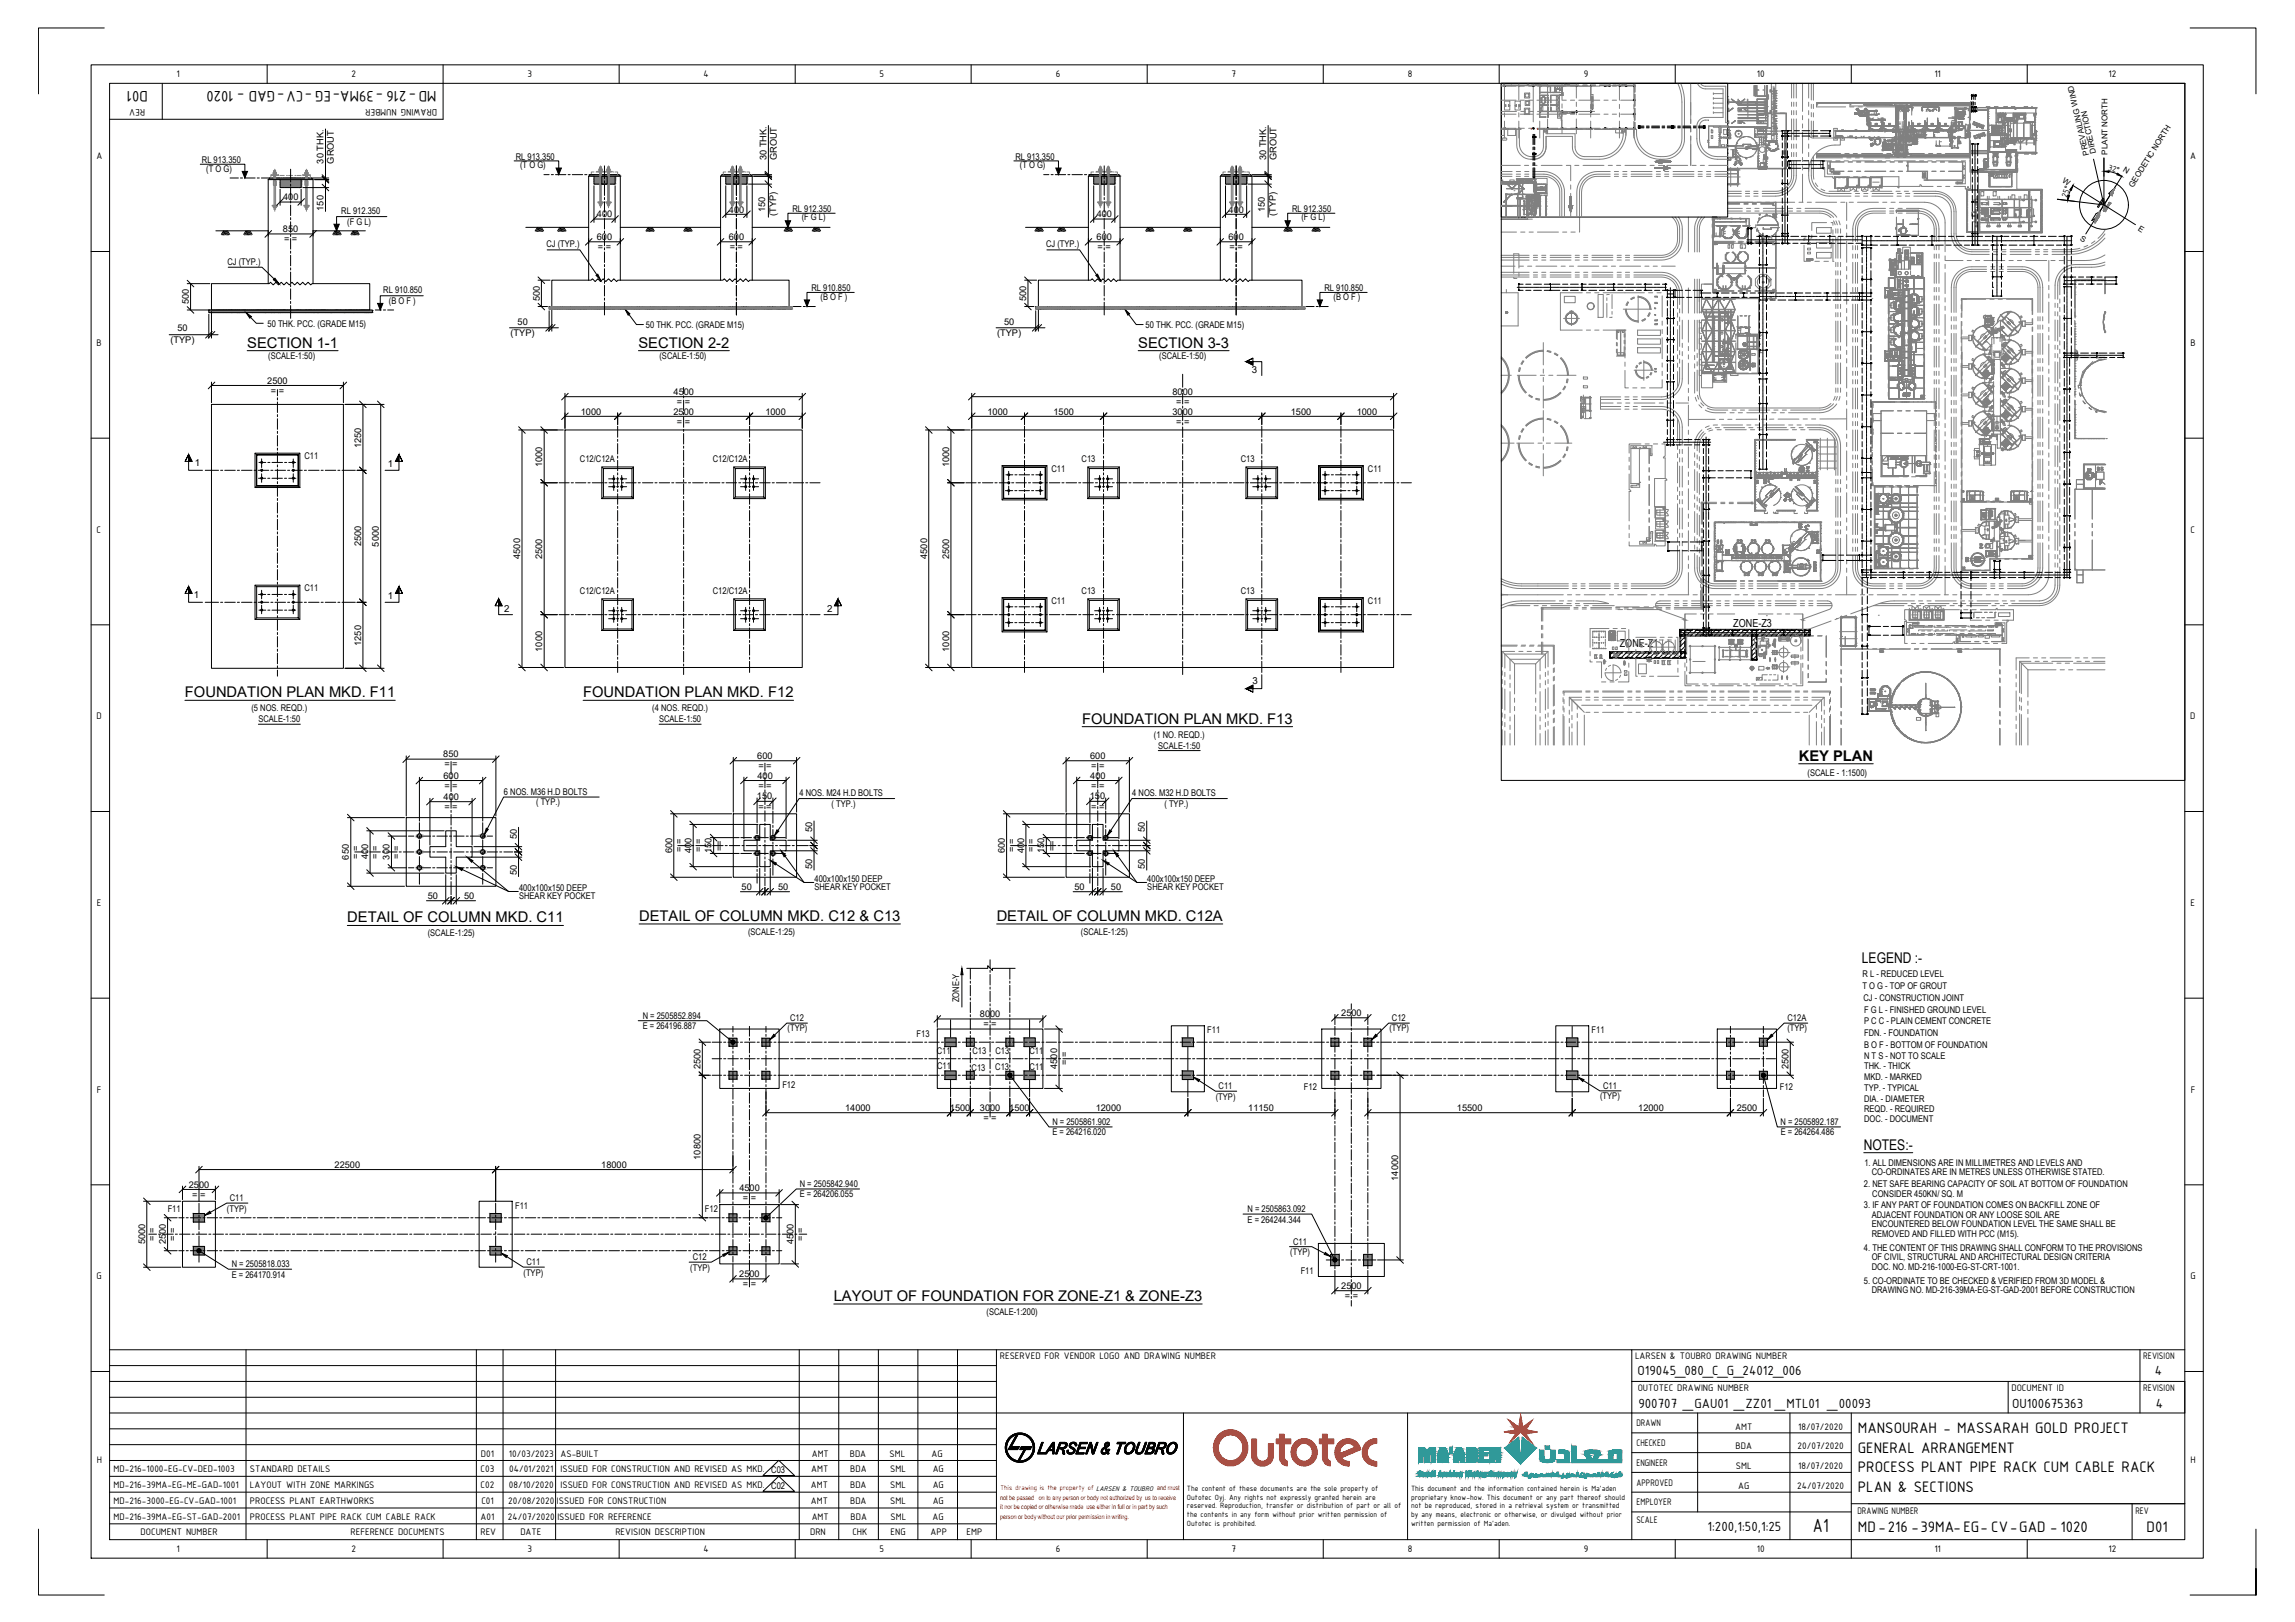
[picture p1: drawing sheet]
<svg xmlns="http://www.w3.org/2000/svg" width="841mm" height="594mm" viewBox="0 0 841 594" stroke-linecap="round" stroke-linejoin="round" font-family="sans-serif">
<defs><g id="words">
<text font-size="7.5" x="664.4" y="561.3">A1</text>
<g font-size="6">
<text x="54.2" y="33.4" transform="rotate(-180 54.2 33.4)">D01</text>
<text x="160" y="33.4" transform="rotate(-180 160 33.4)">MD-216 -39MA-EG -CV-GAD - 1020</text>
<text x="680.8" y="524.8">MANSOURAH - MASSARAH GOLD PROJECT</text>
<text x="680.8" y="532">GENERAL ARRANGEMENT</text>
<text x="680.8" y="539.3">PROCESS PLANT PIPE RACK CUM CABLE RACK</text>
<text x="680.8" y="546.5">PLAN &amp; SECTIONS</text>
<text x="680.8" y="561">MD-216 -39MA-EG- CV-GAD - 1020</text>
<text x="786.6" y="561">D01</text>
</g>
<g font-size="5.4">
<text x="90.6" y="127.3">SECTION 1-1</text>
<text x="234" y="127.3">SECTION 2-2</text>
<text x="417.1" y="127.3">SECTION 3-3</text>
<text x="67.8" y="255.4">FOUNDATION PLAN MKD. F11</text>
<text x="213.7" y="255.4">FOUNDATION PLAN MKD. F12</text>
<text x="396.6" y="265">FOUNDATION PLAN MKD. F13</text>
<text x="659.2" y="278.6">KEY PLAN</text>
<text x="127.3" y="337.8">DETAIL OF COLUMN MKD. C11</text>
<text x="234.2" y="337.2">DETAIL OF COLUMN MKD. C12 &amp; C13</text>
<text x="365.2" y="337.2">DETAIL OF COLUMN MKD. C12A</text>
<text x="682.3" y="352.7">LEGEND :-</text>
<text x="683" y="421.1">NOTES:-</text>
<text x="305.5" y="476.5">LAYOUT OF FOUNDATION FOR ZONE-Z1 &amp; ZONE-Z3</text>
</g>
<g font-size="5.2">
<text x="600.1" y="503.5">O19045_080_C_G_24012_006</text>
<text x="789.7" y="503.5">4</text>
<text x="600.4" y="515.6">900707 _GAU01 _ZZ01 _MTL01 _00093</text>
<text x="737.3" y="515.6">OU100675363</text>
<text x="790" y="515.6">4</text>
<text x="625.8" y="560.6">1:200,1:50,1:25</text>
</g>
<g font-size="4">
<text x="635.2" y="229.7">ZONE-Z3</text>
<text x="593.6" y="236.9">ZONE-Z1</text>
</g>
<g font-size="3.7">
<text x="64.7" y="28.2">1</text>
<text x="128.8" y="28.3">2</text>
<text x="193.3" y="28.2">3</text>
<text x="257.8" y="28.2">4</text>
<text x="322.3" y="28.2">5</text>
<text x="386.9" y="28.3">6</text>
<text x="451.3" y="28.2">7</text>
<text x="515.9" y="28.2">8</text>
<text x="580.4" y="28.2">9</text>
<text x="643.8" y="28.2">10</text>
<text x="708.9" y="28.2">11</text>
<text x="772.7" y="28.3">12</text>
<text x="53.2" y="40.1" transform="rotate(-180 53.2 40.1)">REV</text>
<text x="160.2" y="40.1" transform="rotate(-180 160.2 40.1)">DRAWING NUMBER</text>
<text x="35.3" y="58.4">A</text>
<text x="802.6" y="58.4">A</text>
<text x="35.4" y="126.7">B</text>
<text x="802.7" y="126.7">B</text>
<text x="35.4" y="195.1">C</text>
<text x="802.7" y="195.1">C</text>
<text x="35.4" y="263.5">D</text>
<text x="802.6" y="263.5">D</text>
<text x="35.5" y="331.9">E</text>
<text x="802.8" y="331.9">E</text>
<text x="35.5" y="400.2">F</text>
<text x="802.8" y="400.2">F</text>
<text x="35.4" y="468.6">G</text>
<text x="802.7" y="468.6">G</text>
<text x="366.4" y="497.8">RESERVED FOR VENDOR LOGO AND DRAWING NUMBER</text>
<text x="599.2" y="497.8">LARSEN &amp; TOUBRO DRAWING NUMBER</text>
<text x="785.4" y="497.8">REVISION</text>
<text x="600.1" y="509.3">OUTOTEC DRAWING NUMBER</text>
<text x="737.1" y="509.3">DOCUMENT ID</text>
<text x="785.4" y="509.3">REVISION</text>
<text x="599.7" y="522.4">DRAWN</text>
<text x="635.9" y="523.6">AMT</text>
<text x="658.9" y="523.6">18/07/2020</text>
<text x="176.3" y="533.5">D01</text>
<text x="186.5" y="533.5">10/03/2023</text>
<text x="205.4" y="533.5">AS-BUILT</text>
<text x="297.5" y="533.5">AMT</text>
<text x="311.4" y="533.5">BDA</text>
<text x="326" y="533.5">SML</text>
<text x="341.3" y="533.5">AG</text>
<text x="599.7" y="529.6">CHECKED</text>
<text x="636" y="530.8">BDA</text>
<text x="658.7" y="530.8">20/07/2020</text>
<text x="35.5" y="536">H</text>
<text x="41.6" y="539.3">MD-216-1000-EG-CV-DED-1003</text>
<text x="91.6" y="539.3">STANDARD DETAILS</text>
<text x="176.1" y="539.3">C03</text>
<text x="186.6" y="539.3">04/01/2021</text>
<text x="205.4" y="539.3">ISSUED FOR CONSTRUCTION AND REVISED AS MKD. C03</text>
<text x="297.3" y="539.3">AMT</text>
<text x="311.6" y="539.3">BDA</text>
<text x="326.2" y="539.3">SML</text>
<text x="341.8" y="539.3">AG</text>
<text x="599.7" y="536.9">ENGINEER</text>
<text x="636.1" y="538.1">SML</text>
<text x="658.9" y="538.1">18/07/2020</text>
<text x="802.7" y="536">H</text>
<text x="41.6" y="545.1">MD-216-39MA-EG-ME-GAD-1001</text>
<text x="91.6" y="545.1">LAYOUT WITH ZONE MARKINGS</text>
<text x="176.1" y="545.1">C02</text>
<text x="186.5" y="545.1">08/10/2020</text>
<text x="205.4" y="545.1">ISSUED FOR CONSTRUCTION AND REVISED AS MKD. C02</text>
<text x="297.2" y="545.1">AMT</text>
<text x="311.5" y="545.1">BDA</text>
<text x="326.2" y="545.1">SML</text>
<text x="341.8" y="545.1">AG</text>
<text x="599.7" y="544.1">APPROVED</text>
<text x="637" y="545.3">AG</text>
<text x="658.6" y="545.3">24/07/2020</text>
<text x="41.6" y="550.9">MD-216-3000-EG-CV-GAD-1001</text>
<text x="91.6" y="550.9">PROCESS PLANT EARTHWORKS</text>
<text x="176.4" y="550.9">C01</text>
<text x="186.3" y="550.9">20/08/2020</text>
<text x="204.1" y="550.9">ISSUED FOR CONSTRUCTION</text>
<text x="297.2" y="550.9">AMT</text>
<text x="311.5" y="550.9">BDA</text>
<text x="326.2" y="550.9">SML</text>
<text x="341.8" y="550.9">AG</text>
<text x="599.7" y="551.3">EMPLOYER</text>
<text x="41.6" y="556.7">MD-216-39MA-EG-ST-GAD-2001</text>
<text x="91.6" y="556.7">PROCESS PLANT PIPE RACK CUM CABLE RACK</text>
<text x="176.1" y="556.7">A01</text>
<text x="186.1" y="556.7">24/07/2020</text>
<text x="204.2" y="556.7">ISSUED FOR REFERENCE</text>
<text x="297.5" y="556.7">AMT</text>
<text x="311.7" y="556.7">BDA</text>
<text x="326.4" y="556.7">SML</text>
<text x="341.7" y="556.7">AG</text>
<text x="599.7" y="558">SCALE</text>
<text x="680.7" y="554.4">DRAWING NUMBER</text>
<text x="782.6" y="554.4">REV</text>
<text x="51.5" y="562.2">DOCUMENT NUMBER</text>
<text x="128.5" y="562.2">REFERENCE DOCUMENTS</text>
<text x="176.1" y="562.2">REV</text>
<text x="190.7" y="562.2">DATE</text>
<text x="225.5" y="562.2">REVISION DESCRIPTION</text>
<text x="296.9" y="562.2">DRN</text>
<text x="312.4" y="562.2">CHK</text>
<text x="326.3" y="562.2">ENG</text>
<text x="341" y="562.2">APP</text>
<text x="354.2" y="562.2">EMP</text>
<text x="64.7" y="568.4">1</text>
<text x="128.8" y="568.5">2</text>
<text x="193.3" y="568.4">3</text>
<text x="257.8" y="568.4">4</text>
<text x="322.3" y="568.4">5</text>
<text x="386.9" y="568.5">6</text>
<text x="451.3" y="568.4">7</text>
<text x="515.9" y="568.4">8</text>
<text x="580.4" y="568.5">9</text>
<text x="643.8" y="568.4">10</text>
<text x="708.9" y="568.4">11</text>
<text x="772.7" y="568.5">12</text>
</g>
<g font-size="3.5">
<text x="458.8" y="136.6">3</text>
<text x="71.4" y="170.8">1</text>
<text x="142.2" y="170.9">1</text>
<text x="71" y="219.2">1</text>
<text x="142.2" y="219.5">1</text>
<text x="184.8" y="224">2</text>
<text x="303.1" y="224">2</text>
<text x="459" y="250.4">3</text>
</g>
<g font-size="3.4">
<text x="74" y="59.7">RL 913.350</text>
<text x="118.6" y="59.9" transform="rotate(-90 118.6 59.9)">30 THK.</text>
<text x="122.3" y="59.9" transform="rotate(-90 122.3 59.9)">GROUT</text>
<text x="189" y="58.4">RL 913.350</text>
<text x="280.9" y="58.7" transform="rotate(-90 280.9 58.7)">30 THK.</text>
<text x="284.6" y="58.7" transform="rotate(-90 284.6 58.7)">GROUT</text>
<text x="372.1" y="58.4">RL 913.350</text>
<text x="464" y="58.7" transform="rotate(-90 464 58.7)">30 THK.</text>
<text x="467.8" y="58.7" transform="rotate(-90 467.8 58.7)">GROUT</text>
<text x="75.6" y="62.9">(T O G)</text>
<text x="190.6" y="61.6">(T O G)</text>
<text x="373.7" y="61.6">(T O G)</text>
<text x="103.7" y="73.4">400</text>
<text x="118.6" y="77.2" transform="rotate(-90 118.6 77.2)">150</text>
<text x="267.1" y="77.9">400</text>
<text x="280.4" y="77.6" transform="rotate(-90 280.4 77.6)">150</text>
<text x="290.4" y="77.6">RL 912.350</text>
<text x="450.2" y="77.9">400</text>
<text x="463.5" y="77.6" transform="rotate(-90 463.5 77.6)">150</text>
<text x="473.5" y="77.6">RL 912.350</text>
<text x="125.1" y="78.5">RL 912.350</text>
<text x="127.2" y="82.3">(F G L)</text>
<text x="218.8" y="79.6">400</text>
<text x="284.5" y="79.2" transform="rotate(-90 284.5 79.2)">(TYP)</text>
<text x="293.8" y="80.7">(F G L)</text>
<text x="401.9" y="79.6">400</text>
<text x="467.6" y="79.2" transform="rotate(-90 467.6 79.2)">(TYP)</text>
<text x="476.9" y="80.7">(F G L)</text>
<text x="103.7" y="85">850</text>
<text x="104.1" y="88.7">= =</text>
<text x="218.7" y="87.9">600</text>
<text x="267.1" y="87.9">600</text>
<text x="401.9" y="87.9">600</text>
<text x="450.2" y="87.9">600</text>
<text x="200.2" y="90.6">CJ (TYP.)</text>
<text x="219.1" y="91.6">= =</text>
<text x="267.4" y="91.6">= =</text>
<text x="383.4" y="90.6">CJ (TYP.)</text>
<text x="402.2" y="91.6">= =</text>
<text x="450.5" y="91.6">= =</text>
<text x="83.3" y="96.9">CJ (TYP.)</text>
<text x="140.4" y="107.5">RL 910.850</text>
<text x="297.4" y="106.6">RL 910.850</text>
<text x="485.3" y="106.6">RL 910.850</text>
<text x="69.2" y="111.5" transform="rotate(-90 69.2 111.5)">500</text>
<text x="142.5" y="111.3">(B O F )</text>
<text x="197.8" y="110.2" transform="rotate(-90 197.8 110.2)">500</text>
<text x="300.7" y="109.7">(B O F )</text>
<text x="376" y="110.2" transform="rotate(-90 376 110.2)">500</text>
<text x="488.7" y="109.7">(B O F )</text>
<text x="98" y="119.6">50 THK. PCC. (GRADE M15)</text>
<text x="189.7" y="118.9">50</text>
<text x="368" y="118.9">50</text>
<text x="62.4" y="125.5">(TYP)</text>
<text x="65" y="121.4">50</text>
<text x="187.1" y="122.9">(TYP)</text>
<text x="236.7" y="120.1">50 THK. PCC. (GRADE M15)</text>
<text x="365.4" y="122.9">(TYP)</text>
<text x="419.8" y="120.1">50 THK. PCC. (GRADE M15)</text>
<text x="98.3" y="131.6">(SCALE-1:50)</text>
<text x="241.7" y="131.6">(SCALE-1:50)</text>
<text x="424.8" y="131.6">(SCALE-1:50)</text>
<text x="97.9" y="140.5">2500</text>
<text x="99.2" y="144.2">= =</text>
<text x="246.8" y="144.7">4500</text>
<text x="248.1" y="148.3">= =</text>
<text x="429.7" y="144.7">8000</text>
<text x="431" y="148.3">= =</text>
<text x="212.8" y="151.8">1000</text>
<text x="246.8" y="151.8">2500</text>
<text x="248.1" y="155.5">= =</text>
<text x="280.5" y="151.8">1000</text>
<text x="361.9" y="151.8">1000</text>
<text x="386.1" y="151.8">1500</text>
<text x="429.7" y="151.8">3000</text>
<text x="431" y="155.5">= =</text>
<text x="473" y="151.8">1500</text>
<text x="497.2" y="151.8">1000</text>
<text x="132.3" y="164" transform="rotate(-90 132.3 164)">1250</text>
<text x="111.6" y="168.3">C11</text>
<text x="198.7" y="171" transform="rotate(-90 198.7 171)">1000</text>
<text x="212.5" y="169.3">C12/C12A</text>
<text x="261.2" y="169.3">C12/C12A</text>
<text x="347.8" y="171" transform="rotate(-90 347.8 171)">1000</text>
<text x="385.3" y="172.8">C11</text>
<text x="396.4" y="169.3">C13</text>
<text x="454.7" y="169.3">C13</text>
<text x="501.3" y="172.8">C11</text>
<text x="132.3" y="200.2" transform="rotate(-90 132.3 200.2)">2500</text>
<text x="138.9" y="200.2" transform="rotate(-90 138.9 200.2)">5000</text>
<text x="190.7" y="204.7" transform="rotate(-90 190.7 204.7)">4500</text>
<text x="198.7" y="204.7" transform="rotate(-90 198.7 204.7)">2500</text>
<text x="339.7" y="204.7" transform="rotate(-90 339.7 204.7)">4500</text>
<text x="347.8" y="204.7" transform="rotate(-90 347.8 204.7)">2500</text>
<text x="111.6" y="216.6">C11</text>
<text x="212.5" y="217.5">C12/C12A</text>
<text x="261.2" y="217.5">C12/C12A</text>
<text x="385.3" y="221.1">C11</text>
<text x="396.4" y="217.5">C13</text>
<text x="454.7" y="217.5">C13</text>
<text x="501.3" y="221.1">C11</text>
<text x="132.3" y="236.5" transform="rotate(-90 132.3 236.5)">1250</text>
<text x="198.7" y="238.7" transform="rotate(-90 198.7 238.7)">1000</text>
<text x="347.8" y="238.7" transform="rotate(-90 347.8 238.7)">1000</text>
<text x="92.1" y="260.6">(5 NOS. REQD.)</text>
<text x="239" y="260.6">(4 NOS. REQD.)</text>
<text x="94.7" y="264.5">SCALE-1:50</text>
<text x="241.5" y="264.5">SCALE-1:50</text>
<text x="422.9" y="270.2">(1 NO. REQD.)</text>
<text x="424.5" y="274.2">SCALE-1:50</text>
<text x="162.5" y="277.4">850</text>
<text x="162.8" y="281.1">= =</text>
<text x="277.5" y="278">600</text>
<text x="277.9" y="281.6">= =</text>
<text x="399.5" y="278">600</text>
<text x="399.9" y="281.6">= =</text>
<text x="162.5" y="285.2">600</text>
<text x="277.6" y="285.2">400</text>
<text x="399.5" y="285.2">400</text>
<text x="662.4" y="284.3">(SCALE - 1:1500)</text>
<text x="162.5" y="292.9">400</text>
<text x="162.8" y="288.9">= =</text>
<text x="184.7" y="291.1">6 NOS. M36 H.D BOLTS</text>
<text x="277.4" y="292.7">150</text>
<text x="277.9" y="288.9">= =</text>
<text x="293" y="291.6">4 NOS. M24 H.D BOLTS</text>
<text x="399.4" y="292.7">150</text>
<text x="399.9" y="288.9">= =</text>
<text x="414.9" y="291.6">4 NOS. M32 H.D BOLTS</text>
<text x="162.8" y="296.6">= =</text>
<text x="196.5" y="294.9">( TYP.)</text>
<text x="277.9" y="296.7">= =</text>
<text x="304.7" y="295.4">( TYP.)</text>
<text x="399.9" y="296.7">= =</text>
<text x="426.7" y="295.4">( TYP.)</text>
<text x="297.6" y="304.9" transform="rotate(-90 297.6 304.9)">50</text>
<text x="419.6" y="304.9" transform="rotate(-90 419.6 304.9)">50</text>
<text x="189.4" y="307.2" transform="rotate(-90 189.4 307.2)">50</text>
<text x="264.7" y="311.7" transform="rotate(-90 264.7 311.7)">==</text>
<text x="386.7" y="311.7" transform="rotate(-90 386.7 311.7)">==</text>
<text x="127.9" y="314.8" transform="rotate(-90 127.9 314.8)">650</text>
<text x="131.6" y="314.5" transform="rotate(-90 131.6 314.5)">= =</text>
<text x="134.9" y="314.8" transform="rotate(-90 134.9 314.8)">400</text>
<text x="138.6" y="314.5" transform="rotate(-90 138.6 314.5)">= =</text>
<text x="142.8" y="314.8" transform="rotate(-90 142.8 314.8)">300</text>
<text x="146.5" y="314.5" transform="rotate(-90 146.5 314.5)">= =</text>
<text x="246.3" y="312.5" transform="rotate(-90 246.3 312.5)">600</text>
<text x="250" y="312.1" transform="rotate(-90 250 312.1)">= =</text>
<text x="253.4" y="312.5" transform="rotate(-90 253.4 312.5)">400</text>
<text x="257" y="312.1" transform="rotate(-90 257 312.1)">= =</text>
<text x="260.7" y="312.6" transform="rotate(-90 260.7 312.6)">150</text>
<text x="368.2" y="312.5" transform="rotate(-90 368.2 312.5)">600</text>
<text x="371.9" y="312.1" transform="rotate(-90 371.9 312.1)">= =</text>
<text x="375.3" y="312.5" transform="rotate(-90 375.3 312.5)">400</text>
<text x="379" y="312.1" transform="rotate(-90 379 312.1)">= =</text>
<text x="382.6" y="312.6" transform="rotate(-90 382.6 312.6)">150</text>
<text x="189.4" y="320.6" transform="rotate(-90 189.4 320.6)">50</text>
<text x="297.6" y="318.2" transform="rotate(-90 297.6 318.2)">50</text>
<text x="298.5" y="322.9">400x100x150 DEEP</text>
<text x="419.6" y="318.2" transform="rotate(-90 419.6 318.2)">50</text>
<text x="420.4" y="322.9">400x100x150 DEEP</text>
<text x="156.7" y="329.3">50</text>
<text x="170.1" y="329.3">50</text>
<text x="190.2" y="326.3">400x100x150 DEEP</text>
<text x="190.2" y="329.4">SHEAR KEY POCKET</text>
<text x="271.8" y="326">50</text>
<text x="285.1" y="326">50</text>
<text x="298.5" y="326">SHEAR KEY POCKET</text>
<text x="393.7" y="326">50</text>
<text x="407.1" y="326">50</text>
<text x="420.4" y="326">SHEAR KEY POCKET</text>
<text x="156.7" y="342.9">(SCALE-1:25)</text>
<text x="274.1" y="342.3">(SCALE-1:25)</text>
<text x="396.1" y="342.3">(SCALE-1:25)</text>
<text x="682.5" y="357.9">R L - REDUCED LEVEL</text>
<text x="682.5" y="362.4">T O G - TOP OF GROUT</text>
<text x="351.5" y="367.1" transform="rotate(-90 351.5 367.1)">ZONE-Y</text>
<text x="682.9" y="366.8">CJ - CONSTRUCTION JOINT</text>
<text x="683.1" y="370.9">F G L - FINISHED GROUND LEVEL</text>
<text x="235.5" y="376.9">E = 264196.887</text>
<text x="235.5" y="373.1">N = 2505852.894</text>
<text x="288.6" y="377.8">(TYP)</text>
<text x="289.5" y="374">C12</text>
<text x="359.1" y="372.6">8000</text>
<text x="360.4" y="376.2">= =</text>
<text x="491.5" y="372.2">2500</text>
<text x="509.2" y="377.8">(TYP)</text>
<text x="510.1" y="374">C12</text>
<text x="655" y="377.8">(TYP)</text>
<text x="655.1" y="374">C12A</text>
<text x="683.1" y="374.9">P C C - PLAIN CEMENT CONCRETE</text>
<text x="335.9" y="379.7">F13</text>
<text x="442.4" y="378.5">F11</text>
<text x="583.3" y="378.5">F11</text>
<text x="683.1" y="383.9">B O F - BOTTOM OF FOUNDATION</text>
<text x="683.1" y="379.3">FDN. - FOUNDATION</text>
<text x="343.3" y="386">C11</text>
<text x="356.4" y="386">C13</text>
<text x="364.8" y="386">C13</text>
<text x="377.3" y="386">C11</text>
<text x="683.1" y="387.8">N T S - NOT TO SCALE</text>
<text x="256.7" y="391.5" transform="rotate(-90 256.7 391.5)">2500</text>
<text x="343.4" y="391.5">C11</text>
<text x="356.1" y="392.1">C13</text>
<text x="364.7" y="391.8">C13</text>
<text x="377.3" y="391.9">C11</text>
<text x="387.5" y="391.5" transform="rotate(-90 387.5 391.5)">4500</text>
<text x="391.1" y="390.2" transform="rotate(-90 391.1 390.2)">= =</text>
<text x="655.4" y="391.5" transform="rotate(-90 655.4 391.5)">2500</text>
<text x="683.1" y="391.6">THK. - THICK</text>
<text x="683.1" y="395.6">MKD. - MARKED</text>
<text x="286.7" y="398.5">F12</text>
<text x="446.6" y="398.9">C11</text>
<text x="477.8" y="399.3">F12</text>
<text x="587.4" y="398.8">C11</text>
<text x="652.3" y="399.3">F12</text>
<text x="683.1" y="399.8">TYP. - TYPICAL</text>
<text x="309.7" y="406.9">14000</text>
<text x="348.1" y="406.9">1500</text>
<text x="359.1" y="406.9">3000</text>
<text x="369.9" y="406.9">1500</text>
<text x="401.5" y="406.9">12000</text>
<text x="445.5" y="402.7">(TYP)</text>
<text x="457.4" y="406.9">11150</text>
<text x="533.9" y="406.9">15500</text>
<text x="586.4" y="402.6">(TYP)</text>
<text x="600.4" y="406.9">12000</text>
<text x="636.5" y="406.9">2500</text>
<text x="683.1" y="403.7">DIA. - DIAMETER</text>
<text x="683.1" y="407.3">REQD. - REQUIRED</text>
<text x="360.4" y="410.6">= =</text>
<text x="385.6" y="412">N = 2505861.902</text>
<text x="652.5" y="412">N = 2505892.187</text>
<text x="683.1" y="411">DOC. - DOCUMENT</text>
<text x="385.6" y="415.8">E = 264216.020</text>
<text x="652.6" y="415.8">E = 264264.486</text>
<text x="256.7" y="424.7" transform="rotate(-90 256.7 424.7)">10800</text>
<text x="122.6" y="427.7">22500</text>
<text x="220.3" y="427.7">18000</text>
<text x="683.2" y="426.9">1. ALL DIMENSIONS ARE IN MILLIMETRES AND LEVELS AND</text>
<text x="686" y="430.5">CO-ORDINATES ARE IN METRES UNLESS OTHERWISE STATED.</text>
<text x="69.2" y="435">2500</text>
<text x="271" y="436.3">4500</text>
<text x="293.1" y="434.7">N = 2505842.940</text>
<text x="512.4" y="432.4" transform="rotate(-90 512.4 432.4)">14000</text>
<text x="683.1" y="434.9">2. NET SAFE BEARING CAPACITY OF SOIL AT BOTTOM OF FOUNDATION</text>
<text x="70.5" y="438.7">= =</text>
<text x="83.2" y="443.7">(TYP)</text>
<text x="84.2" y="440">C11</text>
<text x="188.8" y="442.8">F11</text>
<text x="258.3" y="443.9">F12</text>
<text x="272.2" y="439.9">= =</text>
<text x="293.1" y="438.6">E = 264206.055</text>
<text x="457.1" y="443.9">N = 2505863.092</text>
<text x="683.1" y="442.6">3. IF ANY PART OF FOUNDATION COMES ON BACKFILL ZONE OF</text>
<text x="686.1" y="438.4">CONSIDER 450KN/ SQ. M</text>
<text x="61.5" y="444.1">F11</text>
<text x="457.2" y="447.8">E = 264244.344</text>
<text x="685.9" y="449.5">ENCOUNTERED BELOW FOUNDATION LEVEL THE SAME SHALL BE</text>
<text x="685.9" y="446">ADJACENT FOUNDATION OR ANY LOOSE SOIL ARE</text>
<text x="53.2" y="455.8" transform="rotate(-90 53.2 455.8)">5000</text>
<text x="56.8" y="454.5" transform="rotate(-90 56.8 454.5)">= =</text>
<text x="60.8" y="455.8" transform="rotate(-90 60.8 455.8)">2500</text>
<text x="64.4" y="454.5" transform="rotate(-90 64.4 454.5)">= =</text>
<text x="290.8" y="455.8" transform="rotate(-90 290.8 455.8)">4500</text>
<text x="294.5" y="454.5" transform="rotate(-90 294.5 454.5)">= =</text>
<text x="473.9" y="455.9">C11</text>
<text x="685.9" y="453.1">REMOVED AND FILLED WITH PCC (M15).</text>
<text x="253.9" y="461.5">C12</text>
<text x="472.8" y="459.7">(TYP)</text>
<text x="683.1" y="458.1">4. THE CONTENT OF THIS DRAWING SHALL CONFORM TO THE PROVISIONS</text>
<text x="685.9" y="461.6">OF CIVIL, STRUCTURAL AND ARCHITECTURAL DESIGN CRITERIA</text>
<text x="84.9" y="464.1">N = 2505818.033</text>
<text x="84.9" y="468">E = 264170.914</text>
<text x="191.8" y="467.2">(TYP)</text>
<text x="192.9" y="463.4">C11</text>
<text x="253" y="465.4">(TYP)</text>
<text x="270.9" y="467.7">2500</text>
<text x="476.7" y="466.7">F11</text>
<text x="685.9" y="465.1">DOC. NO. MD-216-1000-EG-ST-CRT-1001.</text>
<text x="272.2" y="471.4">= =</text>
<text x="491.5" y="472.1">2500</text>
<text x="683.1" y="470.2">5. CO-ORDINATE TO BE CHECKED &amp; VERIFIED FROM 3D MODEL &amp;</text>
<text x="685.9" y="473.7">DRAWING NO. MD-216-39MA-EG-ST-GAD-2001 BEFORE CONSTRUCTION</text>
<text x="492.8" y="475.7">= =</text>
<text x="361.5" y="481.5">(SCALE-1:200)</text>
</g>
<g font-size="3.2">
<text x="772.5" y="62.3" transform="rotate(16 772.5 62.3)">32°</text>
<text x="757.4" y="72.4" transform="rotate(-70 757.4 72.4)">25°</text>
</g>
<g font-size="3">
<text x="435" y="546.1">The content of these documents are the sole property of</text>
<text x="435" y="549.3">Outotec Oyj. Any rights not expressly granted herein are</text>
<text x="517.1" y="546.1">This document and the information contained herein is Ma'aden</text>
<text x="517.1" y="549.3">proprietary know-how. This document or any part thereof should</text>
<text x="435" y="552.5">reserved. Reproduction, transfer or distribution of part or all of</text>
<text x="435" y="555.7">the contents in any form without prior written permission of</text>
<text x="517.1" y="552.5">not be reproduced, stored in a retrieval system or transmitted</text>
<text x="517.1" y="555.7">by any means, electronic or otherwise, or divulged without prior</text>
<text x="435" y="558.9">Outotec is prohibited.</text>
<text x="517.1" y="558.9">written permission of Ma'aden.</text>
</g>
<g font-size="2.9">
<text x="765.5" y="56.6" transform="rotate(-103 765.5 56.6)">PREVAILING WIND</text>
<text x="768.2" y="56" transform="rotate(-103 768.2 56)">DIRECTION</text>
<text x="772.3" y="56.6" transform="rotate(-90 772.3 56.6)">PLANT NORTH</text>
<text x="777.8" y="62.5" transform="rotate(32 777.8 62.5)">N</text>
<text x="755.6" y="66.8" transform="rotate(32 755.6 66.8)">W</text>
<text x="781.7" y="68.8" transform="rotate(-58 781.7 68.8)">GEODETIC NORTH</text>
<text x="762" y="87.8" transform="rotate(32 762 87.8)">S</text>
<text x="783.3" y="84.1" transform="rotate(33 783.3 84.1)">E</text>
</g>
<text font-size="2.7" fill="#f00" x="366.6" y="545.8">This drawing is the property of LARSEN &amp; TOUBRO and must</text>
<g font-size="2.4" fill="#f00">
<text x="366.5" y="549.3">not be passed on to any person or body not authorized by us to receive</text>
<text x="366.5" y="552.8">it nor be copied or otherwise made use either in full or in part by such</text>
<text x="366.5" y="556.3">person or body without our prior permission in writing.</text>
</g>
<text font-size=".7" fill="#808080" x="551" y="51.2">11</text>
<g font-size=".6" fill="#808080">
<text x="577.2" y="41.5">UP</text>
<text x="583.8" y="40.9" transform="rotate(-90 583.8 40.9)">UP</text>
</g>
</g></defs>
<!-- layer: CI-NEWLINES -->
<g fill="none" stroke="#000" stroke-width=".37">
<path d="M98.3 65.8h16.4v38.1h20.8v9.6h-58v-9.6h20.8zM102.6 65.8v2.9h7.7v-2.9M215.7 64.6h11.6v38h36.8v-38h11.6v38h13.5v9.7h-87v-9.7h13.5zM217.7 64.6v2.8h7.7v-2.8M220.5 64.6h2v2.8h-2zM266 64.6v2.8h7.7v-2.8M268.9 64.6h1.9v2.8h-1.9zM398.9 64.6h11.5v38h36.8v-38h11.6v38h18.3v9.7h-96.6v-9.7h18.4zM400.8 64.6v2.8h7.7v-2.8M403.7 64.6h1.9v2.8h-1.9zM449.1 64.6v2.8h7.7v-2.8M452 64.6h1.9v2.8h-1.9z"/>
<path d="M79.1 84.5h19.2M114.7 84.5h19.2M192.7 83.3h23M227.3 83.3h36.8M275.7 83.3h28.5M375.8 83.3h23.1M410.4 83.3h36.8M458.8 83.3h28.5M76.5 113.5h60v1h-60zM201.2 112.3h88.9v.9h-88.9zM379.5 112.3h98.6v.9h-98.6zM77.5 148.1h48.3v96.7h-48.3z"/>
<path d="M207 157.5h87v87h-87zM356.1 157.5h154.6v87h-154.6zM93.5 166h16.4v12.6h-16.4zM93.5 166l.6 .6M94.1 166.6v11.4h15.2h-15.2v-11.4h15.2v11.4v-11.4zM94.1 178l-.6 .6M109.3 178l.6 .6M109.9 166l-.6 .6M220.5 171h11.6v11.6h-11.6zM220.5 171l.6 .6M221.1 171.6h10.5v10.4h-10.5zM232.1 171l-.5 .6"/>
<path d="M268.9 171h11.6v11.6h-11.6zM268.9 171l.6 .6M269.5 171.6h10.4v10.4h-10.4zM280.5 171l-.6 .6M367.2 170.5h16.5v12.6h-16.5zM367.2 170.5l.6 .6M367.8 171.1v11.4h15.3h-15.3v-11.4h15.3v11.4v-11.4zM383.7 170.5l-.6 .6M398.6 171h11.6v11.6h-11.6zM398.6 171l.6 .6M399.2 171.6h10.4v10.4h-10.4zM410.2 171l-.6 .6"/>
<path d="M456.6 171h11.6v11.6h-11.6zM456.6 171l.6 .6M457.2 171.6h10.4v10.4h-10.4zM468.2 171l-.6 .6M483.2 170.5h16.4v12.6h-16.4zM483.2 170.5l.6 .6M483.8 171.1v11.4h15.2h-15.2v-11.4h15.2v11.4v-11.4zM499.6 170.5l-.6 .6M221.1 182l-.6 .6M231.6 182l.5 .6M269.5 182l-.6 .6M279.9 182l.6 .6"/>
<path d="M367.8 182.5l-.6 .6M383.1 182.5l.6 .6M399.2 182l-.6 .6M409.6 182l.6 .6M457.2 182l-.6 .6M467.6 182l.6 .6M483.8 182.5l-.6 .6M499 182.5l.6 .6M93.5 214.3h16.4v12.6h-16.4zM93.5 214.3l.6 .6M94.1 214.9h15.2v11.4h-15.2zM109.9 214.3l-.6 .6"/>
<path d="M220.5 219.3h11.6v11.6h-11.6zM220.5 219.3l.6 .6M221.1 219.9h10.5v10.5h-10.5zM232.1 219.3l-.5 .6M268.9 219.3h11.6v11.6h-11.6zM268.9 219.3l.6 .6M269.5 219.9h10.4v10.5h-10.4zM280.5 219.3l-.6 .6M367.2 218.9h16.5v12.5h-16.5zM367.2 218.9l.6 .6M367.8 219.5v11.3h15.3h-15.3v-11.3h15.3v11.3v-11.3zM383.7 218.9l-.6 .6"/>
<path d="M398.6 219.3h11.6v11.6h-11.6zM398.6 219.3l.6 .6M399.2 219.9h10.4v10.5h-10.4zM410.2 219.3l-.6 .6M456.6 219.3h11.6v11.6h-11.6zM456.6 219.3l.6 .6M457.2 219.9h10.4v10.5h-10.4zM468.2 219.3l-.6 .6M483.2 218.9h16.4v12.5h-16.4zM483.2 218.9l.6 .6M483.8 219.5v11.3h15.2h-15.2v-11.3h15.2v11.3v-11.3zM499.6 218.9l-.6 .6"/>
<path d="M94.1 226.3l-.6 .6M109.3 226.3l.6 .6M221.1 230.4l-.6 .5M231.6 230.4l.5 .5M269.5 230.4l-.6 .5M279.9 230.4l.6 .5M367.8 230.8l-.6 .6M383.1 230.8l.6 .6M399.2 230.4l-.6 .5M409.6 230.4l.6 .5M457.2 230.4l-.6 .5M467.6 230.4l.6 .5"/>
<path d="M483.8 230.8l-.6 .6M499 230.8l.6 .6M148.9 299.5h32.8v25.1h-32.8zM268.7 298.1h23.2v23.2h-23.2zM390.7 298.1h23.2v23.2h-23.2zM163.4 304.3h3.8v5.8h5.8v3.8h-5.8v5.9h-3.8v-5.9h-5.8v-3.8h5.8zM278.4 302h3.9v5.8h5.8v3.8h-5.8v5.8h-3.9v-5.8h-5.8v-3.8h5.8zM400.3 302h3.9v5.8h5.8v3.8h-5.8v5.8h-3.9v-5.8h-5.7v-3.8h5.7zM263.8 376.9h21.7v21.8h-21.7zM343.5 376.9h38.7v21.8h-38.7zM429.2 375.7h12.2v24.2h-12.2zM484.4 376.9h21.7v21.8h-21.7z"/>
<path d="M570.1 375.7h12.1v24.2h-12.1zM629.3 376.9h21.7v21.8h-21.7zM267.2 380.3h2.9v2.9h-2.9zM267.2 392.4h2.9v2.9h-2.9zM279.2 380.3h2.9v2.9h-2.9zM279.2 392.4h2.9v2.9h-2.9zM346.3 392.3h4.1v3.1h-4.1zM346.3 380.2h4.1v3.1h-4.1zM354.1 380.3h2.9v2.9h-2.9zM354.1 392.4h2.9v2.9h-2.9zM368.6 380.3h2.9v2.9h-2.9zM368.6 392.4h2.9v2.9h-2.9z"/>
<path d="M375.3 380.2h4.1v3.1h-4.1zM375.3 392.3h4.1v3.1h-4.1zM433.3 380.2h4.1v3.1h-4.1zM433.3 392.3h4.1v3.1h-4.1zM487.8 380.3h2.8v2.9h-2.8zM487.8 392.4h2.8v2.9h-2.8zM499.8 380.3h2.9v2.9h-2.9zM499.8 392.4h2.9v2.9h-2.9zM574.1 380.2h4.1v3.1h-4.1zM574.1 392.3h4.1v3.1h-4.1zM632.7 380.3h2.9v2.9h-2.9zM632.7 392.4h2.9v2.9h-2.9z"/>
<path d="M644.8 380.3h2.9v2.9h-2.9zM644.8 392.4h2.9v2.9h-2.9zM66.9 440h12v24.1h-12zM175.6 440h12.1v24.1h-12.1zM70.9 444.5h4.1v3.1h-4.1zM70.9 456.5h4.1v3.2h-4.1zM179.6 444.5h4.1v3.1h-4.1zM179.6 456.5h4.1v3.2h-4.1zM263.8 441.2h21.7v21.7h-21.7zM267.2 444.6h2.9v2.9h-2.9zM267.2 456.6h2.9v2.9h-2.9zM279.2 444.6h2.9v2.9h-2.9z"/>
<path d="M279.2 456.6h2.9v2.9h-2.9zM483.1 455.4h24.2v12.1h-24.2zM487.6 459.4h3.2v4.2h-3.2zM499.7 459.4h3.1v4.2h-3.1z"/>
<circle cx="95.9" cy="172.2" r=".36"/>
<circle cx="95.9" cy="169.4" r=".36"/>
<circle cx="95.9" cy="175.2" r=".36"/>
<circle cx="107.5" cy="169.4" r=".36"/>
<circle cx="107.5" cy="175.2" r=".36"/>
<circle cx="107.5" cy="172.2" r=".36"/>
<circle cx="224.9" cy="178.2" r=".36"/>
<circle cx="224.9" cy="175.4" r=".36"/>
<circle cx="227.8" cy="178.2" r=".36"/>
<circle cx="227.8" cy="175.4" r=".36"/>
<circle cx="273.3" cy="178.2" r=".36"/>
<circle cx="273.3" cy="175.4" r=".36"/>
<circle cx="276.1" cy="178.2" r=".36"/>
<circle cx="276.1" cy="175.4" r=".36"/>
<circle cx="369.7" cy="176.8" r=".36"/>
<circle cx="369.7" cy="173.9" r=".36"/>
<circle cx="369.7" cy="179.7" r=".36"/>
<circle cx="381.3" cy="173.9" r=".36"/>
<circle cx="381.3" cy="176.8" r=".36"/>
<circle cx="381.3" cy="179.7" r=".36"/>
<circle cx="403" cy="175.4" r=".36"/>
<circle cx="403" cy="178.2" r=".36"/>
<circle cx="405.9" cy="178.2" r=".36"/>
<circle cx="405.9" cy="175.4" r=".36"/>
<circle cx="461" cy="178.2" r=".36"/>
<circle cx="461" cy="175.4" r=".36"/>
<circle cx="463.9" cy="178.2" r=".36"/>
<circle cx="463.9" cy="175.4" r=".36"/>
<circle cx="485.6" cy="179.7" r=".36"/>
<circle cx="485.6" cy="176.8" r=".36"/>
<circle cx="485.6" cy="173.9" r=".36"/>
<circle cx="497.2" cy="179.7" r=".36"/>
<circle cx="497.2" cy="176.8" r=".36"/>
<circle cx="497.2" cy="173.9" r=".36"/>
<circle cx="95.9" cy="217.7" r=".36"/>
<circle cx="107.5" cy="217.7" r=".36"/>
<circle cx="95.9" cy="223.5" r=".36"/>
<circle cx="95.9" cy="220.6" r=".36"/>
<circle cx="107.5" cy="223.5" r=".36"/>
<circle cx="107.5" cy="220.6" r=".36"/>
<circle cx="224.9" cy="226.6" r=".36"/>
<circle cx="224.9" cy="223.7" r=".36"/>
<circle cx="227.8" cy="226.6" r=".36"/>
<circle cx="227.8" cy="223.7" r=".36"/>
<circle cx="273.3" cy="223.7" r=".36"/>
<circle cx="273.3" cy="226.6" r=".36"/>
<circle cx="276.1" cy="226.6" r=".36"/>
<circle cx="276.1" cy="223.7" r=".36"/>
<circle cx="369.7" cy="222.2" r=".36"/>
<circle cx="369.7" cy="228" r=".36"/>
<circle cx="369.7" cy="225.1" r=".36"/>
<circle cx="381.3" cy="225.1" r=".36"/>
<circle cx="381.3" cy="228" r=".36"/>
<circle cx="381.3" cy="222.2" r=".36"/>
<circle cx="403" cy="223.7" r=".36"/>
<circle cx="403" cy="226.6" r=".36"/>
<circle cx="405.9" cy="223.7" r=".36"/>
<circle cx="405.9" cy="226.6" r=".36"/>
<circle cx="461" cy="223.7" r=".36"/>
<circle cx="461" cy="226.6" r=".36"/>
<circle cx="463.9" cy="226.6" r=".36"/>
<circle cx="463.9" cy="223.7" r=".36"/>
<circle cx="485.6" cy="222.2" r=".36"/>
<circle cx="485.6" cy="225.1" r=".36"/>
<circle cx="485.6" cy="228" r=".36"/>
<circle cx="497.2" cy="225.1" r=".36"/>
<circle cx="497.2" cy="228" r=".36"/>
<circle cx="497.2" cy="222.2" r=".36"/>
<circle cx="153.7" cy="306.2" r=".78"/>
<circle cx="153.7" cy="312" r=".78"/>
<circle cx="153.7" cy="317.8" r=".78"/>
<circle cx="176.9" cy="312" r=".78"/>
<circle cx="176.9" cy="306.2" r=".78"/>
<circle cx="176.9" cy="317.8" r=".78"/>
<circle cx="277.5" cy="312.6" r=".78"/>
<circle cx="277.5" cy="306.8" r=".78"/>
<circle cx="283.3" cy="306.8" r=".78"/>
<circle cx="283.3" cy="312.6" r=".78"/>
<circle cx="399.4" cy="306.8" r=".78"/>
<circle cx="399.4" cy="312.6" r=".78"/>
<circle cx="405.2" cy="306.8" r=".78"/>
<circle cx="405.2" cy="312.6" r=".78"/>
</g>
<!-- layer: 0 -->
<g fill="none" stroke="#000" stroke-width=".37">
<path d="M722.4 35h1.5M722.4 39.2h1.5M722.4 34.9h.1M722.4 35.1h.1M722.4 39.1h.1M722.5 34.9h.1M722.5 35.1h.1M722.5 34.9v.2M722.5 39.3h.1M722.5 39.1h.1M722.5 34.7v1.8M722.5 37.5v.9"/>
<path d="M722.5 39.1v2M722.5 39.1v.2M723.1 34.5v1.9M723.1 37.3v1M723.1 39.2v1.9M723.7 34.9h.1M723.7 35.1h.1M723.8 34.9h.1M723.7 39.1h.1M723.7 39.3h.1M723.8 39.1h.1M723.8 35.1h.1"/>
<path d="M723.8 39.3h.1M723.8 34.9v.2M723.8 39.1v.2M723.8 34.7v1.8M723.8 37.5v.9M723.8 39.1v2M188.4 58.9h16.4v5.1M371.5 58.9h16.4v5.1M561.7 56.3h.1M561.7 50.1h.1M561.7 50.3h.1M561.8 56.5h.1"/>
<path d="M561.8 56.3h.1M561.8 50.1h.1M561.8 50.3h.1M561.8 53v-3.6h.6v3.6M561.8 53.9v1M561.8 55.8v2.9M561.8 59.6v1M561.8 50.2h.6M561.8 56.4h.6M561.8 56.3l.1 .2M561.9 56.5h.1M561.9 56.3h.1"/>
<path d="M561.9 56.3v.2M561.9 50.3h.1M561.9 50.1l-.1 .2M561.9 50.1h-.1M562.1 49.2v3.7M562.1 53.8v.9M562.1 55.7v2.9M562.1 59.5v1M562.4 56.3h.1M562.4 50.1h.1M562.4 50.3h.1M562.4 56.5h.1"/>
<path d="M562.4 53.9v1M562.4 55.8v2.9M562.4 59.6v1M562.5 56.5h.1M562.5 56.3v.2M562.5 56.3h.1M562.5 50.3h.1M562.5 50.1h.1M562.5 50.1l-.1 .2M562.5 50.1v.2M600.4 46.9h.1M600.4 46.8h.1"/>
<path d="M600.4 46.9h.2M600.4 46.2h.1M600.4 46.2h.2M600.4 46.8h2M600.5 46.5h1.9M600.6 46.8h.1M600.6 46.9h.1M600.6 46.8l-.2 .1M600.6 46.8v.1M600.6 46.1h.1M600.6 46.2h.1M600.6 46.1l-.2 .1"/>
<path d="M602.4 46.2h-1.9v.6M603.4 46.8h.9M603.4 46.2h.9M603.4 46.5h.9M605.3 46.8h2.8M605.3 46.2h2.8M605.3 46.5h2.8M609.1 46.8h1M609.1 46.2h1M609.1 46.5h1M611 46.8h2.9M611 46.2h2.9"/>
<path d="M611 46.5h2.9M612.6 46.2h.1M612.6 46.1h.1M612.6 46.9h.1M612.6 46.8h.1M612.6 46.8v.1M612.7 46.2h.1M612.7 46.8h.1M612.7 46.9h.1M612.8 46.2v.6M612.8 46.1h.1M612.8 46.2h.1"/>
<path d="M612.8 46.1l-.1 .1M612.8 46.8h.1M612.8 46.9h.1M612.8 46.8h-.1M612.9 46.1h.1M612.9 46.2h.1M612.9 46.1l-.2 .1M612.9 46.8h.1M612.9 46.9h.1M612.9 46.8h-.2M612.9 46.8l-.1 .1M612.9 46.1v.1"/>
<path d="M612.9 46.8v.1M614.8 46.8h1M614.8 46.2h1M614.8 46.5h1M616.7 46.8h2.9M616.7 46.2h2.9M616.7 46.5h2.9M620.6 46.8h.9M620.6 46.2h.9M620.6 46.5h.9M622.4 46.5h2M624.2 46.9h.1"/>
<path d="M624.2 46.8h.1M624.2 46.2h.1M624.4 46.2v.6M624.4 46.8h.1M624.4 46.8l-.2 .1M624.4 46.9h.1M624.4 46.1h.1M624.4 46.2h.1M624.4 46.1l-.2 .1M624.4 46.2h-.2M624.5 46.9h.1M624.5 46.8l-.3 .1"/>
<path d="M624.5 46.8l-.1 .1M624.5 46.2h.1M624.5 46.1l-.3 .1M624.5 46.8h-2.1M624.5 46.1l-2.1 .1M624.5 46.1v.1M624.5 46.8v.1M653 47.9v.1M653 47.9h.1M653 57.4h.1M653 57.4h.2zM653 49.8v.1"/>
<path d="M653 49.9h.1M653.1 47.9l.1 .1zM653.1 47.9h.1M653.1 49.8l.1-.1zM653.1 49.8l.1 .1M653.1 49.9h.1M653.1 49.8h3.4M653.1 57.4v.1M653.1 57.7h.1M653.1 57.5h.1M653.1 57.5l-.1 .2zM653.1 57.5v.2"/>
<path d="M653.1 57.4h.1M653.1 52.3v1.9M653.1 55.2v2.9M653.1 59.1v1.9M653.1 57.6h2M653.1 48.9h.5M653.2 47.9h.1M653.2 49.9h.1M653.2 49.8h.1M653.2 49.8v.1M653.8 48.9h.2M654.1 48.9h.7"/>
<path d="M654.1 47.9v.7M654.1 48.8v.1M654.1 49.1v.8M654.1 50v.2M654.1 50.3v.8M654.1 51.3v.1M654.1 51.6v.7M654.1 52.5v.1M654.1 52.8v.8M654.1 53.7v.1M654.1 54v.8M654.1 54.9v.2"/>
<path d="M654.1 55.2v.8M654.1 56.2v.1M654.1 56.5v.7M654.1 57.4v.1M654.1 57.7v.8M654.1 58.6v.2M654.1 58.9v.8M654.1 59.9v.1M655 49.9h.1M655 49.8v.1M655 47.9h.1M655 57.4h.1"/>
<path d="M655 47.9v.1M655 48.9h.2M655.1 57.5v.2M655.1 57.4v.1M655.1 57.5l.1 .2zM655.1 57.4h.1M655.1 57.5h.1M655.1 47.9v3.4M655.1 52.3v1.9M655.1 55.2v2.9M655.1 59.1v1.9M655.1 49.8l-.1 .1"/>
<path d="M655.2 49.9h.1M655.1 49.9h.1M655.1 49.8h.1M655.1 47.9l-.1 .1M655.1 47.9h.1M655.2 49.8h.1M655.2 47.8v.2zM655.2 47.9h.1M655.3 48.9h.8M655.5 58.9h.1M655.5 58.8h.1M655.5 59h.1"/>
<path d="M655.5 58.8v.2M655.5 58.9v.1M655.5 58.8l.1 .1M655.6 58.9h.1M655.6 58.8h.1M655.6 58.9h4.3M655.6 58.9v2.7M655.7 58.8h.1M655.7 58.9h.1M655.7 59h.1M655.7 58.8v.1M655.7 58.8l-.1 .1"/>
<path d="M656.2 48.9h.2M656.5 47.9h-3.4v3.4M656.5 48.9h.8M657.5 48.9h.1M657.5 49.8h1.9M657.5 47.9h1.9M657.8 48.9h.7M658.7 48.9h.2M659 48.9h.8M659.9 48.9h.2M660.2 48.9h.8M660.4 49.8h2.9"/>
<path d="M660.4 47.9h2.9M660.9 58.9h1.9M661.1 48.9h.2M661.4 48.9h.8M662.4 48.9h.1M662.7 48.9h.7M663.6 48.9h.2M663.8 58.9h4.3M663.9 48.9h.8M664.2 49.8h1.9M664.2 47.9h1.9M664.8 48.9h.2"/>
<path d="M665.1 48.9h.8M666.1 48.9h.1M666.4 48.9h.7M667.2 49.8h3.4M667.2 47.9h3.3v1.9M667.3 48.9h.2M667.6 48.9h.7M667.9 58.9h.1M667.9 58.8h.1M667.9 59h.1M667.9 58.8v.2M667.9 58.9v.1"/>
<path d="M667.9 58.8l.1 .1M668 58.9v2.7M668.1 58.8h.1M668.1 58.9h.1M668.1 59h.1M668.1 58.8v.1M668.1 58.8l-.1 .1M668.5 48.9h.2M668.8 48.9h.8M669.7 48.9h.2M670 48.9h.5M670.4 47.8v.2z"/>
<path d="M670.5 47.9h.1M670.4 47.9h.1M670.4 49.9h.1M670.5 47.9l.1 .1zM670.5 49.8l.1 .1M670.5 49.9h.1M670.5 49.8h.1M670.6 47.9h.1M670.6 49.8h.1M670.6 49.8v.1M722.4 40.7h1.5M722.4 40.6h.1"/>
<path d="M722.4 40.9h.1M722.5 40.6h.1M722.5 40.8h.1M722.5 40.9h.1M722.5 40.6v.2M722.7 52.6h.1M722.7 52.6l.1 .1M722.8 52.7v.1M722.8 52.6h.1M722.8 52.8h.1M722.8 52.6v.1M722.8 52.6v4.5"/>
<path d="M722.8 58.1v1.9M722.8 52.7h1.9M722.8 52.7h.1M723.7 40.6h.1M723.7 40.9h.1M723.8 40.9h.1M723.8 40.6h.1M723.8 52.7v.5M723.8 53.4v.2M723.8 53.7v.7M723.8 54.6v.2M723.8 54.9v.8"/>
<path d="M723.8 55.8v.2M723.8 56.1v.8M723.8 57.1v.1M723.8 57.4v.7M723.8 58.3v.2M723.8 58.6v.8M723.8 59.5v.2M723.8 59.8v.8M723.8 40.8h.1M723.8 40.6v.2M724.6 52.6h.2M724.6 52.6l.1 .1"/>
<path d="M724.8 52.6h.1M724.6 52.6h.1M724.7 52.7l.1 .1M724.7 52.6h.1M724.8 52.8h.1M724.7 52.7l.1 .1zM724.7 52.6v.1M724.7 52.6v4.5M724.7 58.1v1.9M724.8 52.6l-.1 .1M724.8 52.7h.1M73.4 60.2h16.3v5"/>
<path d="M98.3 65.8l.6-.6h15.2l.6 .6M103.8 72.8l-2.4 2.4M111.6 72.8l-2.4 2.4M118.1 64.6l2.4 2.4M118.1 64l2.4 2.4M118.1 67.5l2.4 2.4M141.8 79.3h-18.5v5.2M215.7 64.6l.6-.6h10.5l.5 .6M218.9 79l-2.5 2.4M226.6 79l-2.4 2.4M264.1 64.6l.5-.6h10.5l.6 .6M267.2 77.3l-2.4 2.4"/>
<path d="M274.9 77.3l-2.4 2.4M280.4 63.3l2.4 2.4M280.4 62.7l2.4 2.5M280.4 66.2l2.4 2.5M306.1 78.1h-17.4v5.2M398.9 64.6l.5-.6h10.5l.5 .6M402 79l-2.4 2.4M409.7 79l-2.4 2.4M447.2 64.6l.5-.6h10.5l.6 .6M450.3 77.3l-2.4 2.4M458 77.3l-2.4 2.4M463.5 63.3l2.4 2.4"/>
<path d="M463.5 62.7l2.4 2.5M463.5 66.2l2.4 2.5M489.2 78.1h-17.3v5.2M561.8 61.5v3.6h.6v-3.6M562.1 61.4v3.7M653 78.7h.2l-.1 .2M653 78.7h.1M653.1 67.1v.2M653.1 67.1h.1M653.1 67.3h.1M653.1 78.7h.1M653.1 78.9h.1"/>
<path d="M653.1 61.9v2.9M653.1 65.8v1.9M653.1 68.7v2.8M653.1 72.5v1.9M653.1 75.4v2.9M653.1 78.7v.2M653.1 79.3v1.9M653.1 67.2h2M653.1 78.8h2M654.1 60.2v.7M654.1 61.1v.1M654.1 61.4v.7"/>
<path d="M654.1 62.3v.1M654.1 62.6v.8M654.1 63.5v.2M654.1 63.8v.8M654.1 64.8v.1M654.1 65.1v.7M654.1 66v.1M654.1 66.3v.8M654.1 67.2v.2M654.1 67.5v.8M654.1 68.5v.1M654.1 68.7v.8"/>
<path d="M654.1 69.7v.1M654.1 70v.7M654.1 70.9v.1M654.1 71.2v.8M654.1 72.1v.2M654.1 72.4v.8M654.1 73.4v.1M654.1 73.7v.7M654.1 74.6v.1M654.1 74.9v.7M654.1 75.8v.1M654.1 76.1v.8"/>
<path d="M654.1 77v.2M654.1 77.3v.8M654.1 78.3v.1M654.1 78.6v.7M654.1 79.5v.1M654.1 79.8v.8M655 67.1h.2zM655 78.7h.1M655 78.7l.1 .2M655.1 67.1h.1M655.1 67.1l.1 .3zM655.1 78.7h.1"/>
<path d="M655.1 78.9h.1M655.1 61.9v2.9M655.1 65.8v1.9M655.1 68.7v2.8M655.1 72.5v1.9M655.1 75.4v2.9M655.1 78.7v.2M655.1 79.3v1.9M655.1 67.1v.2M655.2 78.7h-.2M655.5 61.7h.1M655.5 61.6h.1"/>
<path d="M655.5 61.8h.1M655.5 61.6v.2M655.5 61.7v.1M655.6 61.6h.1M655.6 61.6l.1 .1M655.6 61.6l-.1 .1M655.6 61.6h4.3M655.6 60.3h.5M655.7 61.6h.1M655.7 61.8h.1M655.7 61.6h-.1M655.7 61.6v.1"/>
<path d="M656.2 60.3h.2M656.5 60.3h.8M657.5 60.3h.1M657.8 60.3h.7M658.7 60.3h.2M659 60.3h.8M659.9 60.3h.2M660.2 60.3h.8M660.9 61.6h1.9M661.1 60.3h.2M661.4 60.3h.8M662.4 60.3h.1"/>
<path d="M662.7 60.3h.7M663.6 60.3h.2M663.8 61.6h4.3M663.9 60.3h.8M664.8 60.3h.2M665.1 60.3h.8M666.1 60.3h.1M666.4 60.3h.7M667.3 60.3h.2M667.6 60.3h.4M667.9 61.7h.1M667.9 61.6h.1"/>
<path d="M667.9 61.8h.1M667.9 61.6v.2M667.9 61.7v.1M668 61.6h.1M668 61.6l.1 .1M668.1 61.6h.1M668.1 61.8h.1M668.1 61.6h-.1M668.1 61.6v.1M722.7 62.3h.1M722.7 73.9h.1M722.8 62.3v.2"/>
<path d="M722.8 62.3h.1M722.8 62.5h.1M722.8 73.9v.2M722.8 73.9h.1M722.8 74.1h.1M722.8 61v2.8M722.8 64.9v1.8M722.8 67.7v2.9M722.8 71.6v1.9M722.8 74.5v2.8M722.8 78.3v1.9M722.8 62.4h1.9"/>
<path d="M722.8 74h1.9M723.8 60.7v.2M723.8 61v.8M723.8 62v.1M723.8 62.3v.7M723.8 63.2v.1M723.8 63.5v.8M723.8 64.4v.2M723.8 64.7v.8M723.8 65.7v.1M723.8 66v.7M723.8 66.9v.1"/>
<path d="M723.8 67.2v.7M723.8 68.1v.1M723.8 68.4v.8M723.8 69.3v.2M723.8 69.6v.8M723.8 70.6v.1M723.8 70.9v.7M723.8 71.8v.1M723.8 72.1v.8M723.8 73v.2M723.8 73.3v.8M723.8 74.3v.1"/>
<path d="M723.8 74.5v.8M723.8 75.5v.1M723.8 75.8v.7M723.8 76.7v.1M723.8 77v.8M723.8 77.9v.2M723.8 78.2v.8M723.8 79.2v.1M723.8 79.5v.7M724.6 62.3h.2M724.6 62.3h.1M724.8 62.3h.1"/>
<path d="M724.6 73.9h.2M724.6 73.9h.1M724.8 73.9h.1M724.7 62.3l.1 .2M724.7 62.3h.1M724.8 62.5h.1M724.7 62.3l.1 .2zM724.7 73.9l.1 .2M724.7 73.9h.1M724.8 74.1h.1M724.7 73.9l.1 .2zM724.7 61v2.8"/>
<path d="M724.7 64.9v1.8M724.7 67.7v2.9M724.7 71.6v1.9M724.7 73.9v.2M724.7 74.5v2.8M724.7 78.3v1.9M768.7 64.8l2.3 10.3M99.5 84.5l-2.4 2.4M115.9 84.5l-2.4 2.4M216.9 87.4l-2.4 2.4M228.5 87.4l-2.4 2.4M265.2 87.4l-2.4 2.4"/>
<path d="M276.8 87.4l-2.4 2.4M400.1 87.4l-2.4 2.4M411.7 87.4l-2.4 2.4M448.4 87.4l-2.4 2.4M460 87.4l-2.4 2.4M640.2 87.8h.6M640.3 89.1h2.3M640.3 83.7h1.6M640.5 89h.1M640.5 89l.1 .2M640.5 83.6h.1M640.5 83.6l.1 .1"/>
<path d="M640.6 89.2h.1M640.6 89h.1M640.6 83.8h.1M640.6 83.6h.1M640.6 83.7h.1M640.6 83.3v6.1M641 87.8h.1M641.3 87.8h.8M641.6 89l.1 .2M641.6 89h.1M641.6 83.6l.1 .1M641.6 83.6h.1"/>
<path d="M641.7 89.2h.1M641.7 89h.1M641.7 83.8h.1M641.7 83.6h.1M641.7 83.7h.1M641.7 83.3v6.1M641.8 89l-.1 .2M641.8 83.6l-.1 .1M642.2 87.8h.2M642.5 87.8h.8M643.4 87.8h.2M643.5 89.1h1.9"/>
<path d="M643.7 86.6h1.9M643.7 87.8h.8M644.6 87.8h.2M644.6 97h.6M644.7 96.9h.1M644.7 89l.1 .2M644.7 89h.1M644.7 86.4h.1M644.7 97.1h.1M644.7 89.2h.1M644.7 86.7h.1M644.7 86.4l.1 .1"/>
<path d="M644.8 96.9h.1M644.8 96.9l-.1 .2M644.8 97.1h.1M644.8 89h.1M644.8 89.2h.1M644.8 86.5h.1M644.8 86.5l-.1 .2M644.8 86.4h.1M644.8 86.7h.1M644.8 86.4v3.9M644.8 91.3v1.9M644.8 94.2v2.9"/>
<path d="M644.8 98v1.9M644.9 87.8h.8M645.4 97h.1M645.7 97h.8M645.9 87.8h.1M646 85.4v.7M646 86.2v.2M646 86.5v.8M646 87.4v.2M646 87.8v.7M646 88.6v.2M646 89v.7"/>
<path d="M646 89.9v.1M646 90.2v.8M646 91.1v.2M646 91.4v.8M646 92.3v.2M646 92.7v.7M646 93.6v.1M646 93.9v.8M646 94.8v.2M646 95.1v.8M646 96v.2M646 96.4v.7"/>
<path d="M646 97.2v.2M646 97.5v.8M646 98.5v.1M646 98.8v.8M646 99.7v.2M646 100v.8M646.2 87.8h.8M646.4 89.1h2.9M646.6 86.6h1.9M646.6 97h.2M646.9 97h.6M647.1 87.8h.2"/>
<path d="M647.2 96.9h.1M647.2 96.9h.2zM647.2 89l.1 .2M647.2 89.2h.2zM647.2 89h.1M647.2 86.4h.1M647.2 86.4h.2zM647.3 96.9h.1M647.3 97.1h.1M647.3 89h.1M647.3 89v.2M647.3 86.5h.1"/>
<path d="M647.3 86.7h.1M647.3 96.9l-.1 .2zM647.3 96.9v.2M647.3 89.2h.1M647.3 86.5l-.1 .2zM647.3 86.5v.2M647.3 86.4h.1M647.3 86.4v3.9M647.3 91.3v1.9M647.3 94.2v2.9M647.3 98v1.9M647.4 87.8h.8"/>
<path d="M648.3 87.8h.2M648.6 87.8h.8M649.5 86.6h2.9M649.5 87.8h.2M649.8 87.8h.8M650.3 89.1h1.9M650.8 87.8h.1M651.1 87.8h.8M652 87.8h.2M652.3 87.8h.8M653 89l.1 .2M653 89.2h.2z"/>
<path d="M653 89h.1M653 86.4h.1M653 86.4h.2zM653 85.5h.1M653 85.5h.2zM653.1 89h.1M653.1 89.2h.1M653.1 89v.2M653.1 86.5h.1M653.1 86.7h.1M653.1 85.5h.1M653.1 85.7h.1"/>
<path d="M653.1 86.5l-.1 .2zM653.1 86.5v.2M653.1 86.4h.1M653.1 85.5l-.1 .2zM653.1 85.5v.2M653.1 89.1h2.9M653.1 82.2v3.5M653.1 86.4v.3M653.1 87.2v2M653.1 85.6h2M653.2 87.8h.2M653.4 86.6h1.9"/>
<path d="M653.5 87.8h.8M654.1 80.7v.2M654.1 81v.8M654.1 82v.1M654.1 82.3v.7M654.1 83.2v.1M654.1 83.5v.7M654.1 84.4v.1M654.1 84.7v.8M654.1 85.6v.2M654.1 85.9v.8M654.1 86.8v.2"/>
<path d="M654.1 87.2v.7M654.1 88.1v.1M654.1 88.4v.7M654.5 87.8h.1M654.8 87.8h.8M655 89h.1M655 89l.1 .2M655 86.4h.1M655 86.4l.1 .1M655 85.5h.1M655.1 89.2h.1M655.1 89h.1"/>
<path d="M655.1 86.5v.2M655.1 86.4h.1M655.1 86.5l.1 .2zM655.1 85.5v.2M655.1 85.5h.1M655.1 85.7h.1M655.1 82.2v3.5M655.1 86.5v2.7M655.1 86.4v.1M655.1 86.5h.1M655.7 87.8h.2M656 87.8h.8"/>
<path d="M656.2 86.6h2.9M656.9 87.8h.2M657 89.1h1.9M657.2 87.8h.8M658.1 87.8h.2M658.4 87.8h.8M659.4 87.8h.1M659.7 87.8h.8M659.9 89.1h3M660.1 86.6h1.9M660.6 87.8h.2M660.9 87.8h.8"/>
<path d="M661.8 87.8h.2M662.1 87.8h.8M662.7 86.4l.2 .3zM662.7 89.1l.2 .1M662.7 89.2h.1M662.7 89.1h.1M662.7 86.6h.1M662.7 86.5h.1M662.8 86.6v2.5M662.9 89.1h.1M662.9 89.1l-.2 .1M662.9 89.2h.1"/>
<path d="M662.9 86.6h.1M662.9 86.5h.1M662.9 86.4l-.2 .2M663 86.6h2.8M663.1 87.8h.1M663.3 87.8h.9M663.8 89.1h1.8M664.3 87.8h.1M664.6 87.8h.8M665.5 87.8h.2M665.8 87.8h.8M666.7 89.1h2.8"/>
<path d="M666.7 87.8h.2M666.8 86.6h1.9M667 87.8h.8M668 87.8h.1M668.3 87.8h.8M669.2 87.8h.2M669.5 87.8h.8M669.7 86.6h2.9M670.4 86.5v.2M670.4 86.6v.1M670.4 86.6h.1M670.5 86.5h.1"/>
<path d="M670.4 86.5h.1M670.4 89.1v.1M670.4 89.2h.1M670.4 87.8h.2M670.5 86.5l.1-.1-.1 .2M670.5 86.6h.1M670.5 89.1l.1 .1zM670.5 89.1h.1M670.5 89.1h1.9M670.5 86.6v2.5M670.6 86.6h.1M670.6 86.5h.1"/>
<path d="M670.6 86.4l-.1 .1M670.6 86.4l-.1 .2M670.6 89.1h.1M670.6 89.2h.1M670.7 87.8h.8M671.6 87.8h.2M671.9 87.8h.8M672.9 87.8h.1M673.2 87.8h.7M673.4 89.1h2.9M673.6 86.6h1.9M674.1 87.8h.2"/>
<path d="M674.4 87.8h.8M675.3 87.8h.2M675.6 87.8h.8M676.5 86.6h2.9M676.6 87.8h.1M676.9 87.8h.7M677.2 89.1h1.9M677.8 87.8h.2M678.1 87.8h.7M679 87.8h.2M679.3 87.8h.8M680.1 89.1h2.3"/>
<path d="M680.2 87.8h.2M680.3 86.6h1.9M680.5 87.8h.8M681.5 87.8h.1M681.8 87.8h.6M682.4 89.9h.1M682.4 89.7h.1M682.4 86.7h.1M682.4 86.4h.1M682.4 86.4v.1M682.4 90.8h.1M682.4 90.6v.2"/>
<path d="M682.4 90.6h.1M682.4 89.7l.1 .2M682.4 86.5l.1 .2M682.4 89.8h2.8M682.4 86.4v3.5M682.4 90.6v2.7M682.4 94.3v1.9M682.4 97.2v2.9M682.4 90.7h3.2M682.4 88.2h.8M683.2 86.6h2.9M683.3 88.2h.2"/>
<path d="M683.6 88.2h.8M684 86.6v.9M684 87.6v.2M684 87.9v.8M684 88.9v.1M684 89.2v.7M684 90.1v.1M684 90.4v.7M684 91.3v.1M684 91.6v.8M684 92.5v.2M684 92.8v.8"/>
<path d="M684 93.8v.1M684 94.1v.7M684 95v.1M684 95.3v.8M684 96.2v.2M684 96.5v.8M684 97.5v.1M684 97.7v.8M684 98.7v.1M684 99v.7M684 99.9v.1M684.5 88.2h.2"/>
<path d="M684.9 88.2h.7M685.6 89.9h.1M685.6 89.7h.1M685.6 90.8h.1M685.6 90.6v.2M685.6 90.6h.1M685.6 86.7h.1M685.6 86.4h.1M685.6 86.4v.1M685.6 86.5h.1M685.6 89.7l.1 .2M685.6 86.5l.1 .2"/>
<path d="M685.6 86.4v3.5M685.6 90.6v4.7M685.6 96.3v1.9M685.6 99.1v2.9M685.7 88.2h.2M686.1 88.2h.7M686.2 89.8h1.8M687 88.2h.1M687.1 86.6h1.9M687.3 88.2h.8M688.2 88.2h.2M688.5 88.2h.8"/>
<path d="M689 89.8h2.9M689.4 88.2h.2M689.8 88.2h.7M689.9 86.6h2.9M690.7 88.2h.1M691 88.2h.8M691.9 88.2h.2M692.2 88.2h.8M692.9 89.8h1.9M693.1 88.2h.2M693.4 88.2h.8M693.8 86.6h1.9"/>
<path d="M694.3 88.2h.2M694.7 88.2h.7M695.1 89.7l.3 .1zM695.2 89.8h.1M695.2 89.7l.2 .1M695.2 89.7h.1M695.2 86.5h.1M695.2 86.6h.1M695.2 89.8h.2M695.3 86.6v3.2M695.4 89.7h.1M695.4 89.8h.1"/>
<path d="M695.4 86.5l-.3-.1 .3 .2M695.4 86.5h.1M695.4 86.6h.1M695.4 89.7v.2zM695.4 86.4v.2M695.4 86.4v.1M695.6 88.2h.1M695.8 89.8h2.9M695.9 88.2h.8M696.7 86.6h2.9M696.8 88.2h.2M697.1 88.2h.8"/>
<path d="M698 88.2h.2M698.4 88.2h.7M699.2 88.2h.2M699.6 88.2h.7M699.6 89.8h1.9M700.5 88.2h.1M700.6 86.6h1.9M700.8 88.2h.8M701.7 88.2h.2M702 88.2h.8M702.5 89.8h2.9M702.9 88.2h.2"/>
<path d="M703.3 88.2h.7M703.4 86.6h2.9M704.2 88.2h.1M704.5 88.2h.8M705.4 88.2h.2M705.7 88.2h.8M706.4 89.8h1.9M706.6 88.2h.2M707 88.2h.7M707.3 86.6h1.9M707.8 88.2h.2M707.9 89.7l.2 .1z"/>
<path d="M707.9 89.8h.1M707.9 89.7l.2 .1M707.9 89.7h.1M707.9 86.5h.1M707.9 86.6h.1M708 86.6v3.2M708.1 89.8h.1M708.1 86.5l-.2-.1 .2 .2M708.1 86.5h.1M708.1 86.6h.1M708.1 89.7v.2zM708.1 89.7h.1"/>
<path d="M708.1 86.4v.2M708.1 86.4v.1M708.2 88.2h.7M709.1 88.2h.1M709.3 89.8h2.9M709.4 88.2h.8M710.2 86.6h2.8M710.3 88.2h.2M710.6 88.2h.8M711.5 88.2h.2M711.9 88.2h.7M712.8 88.2h.1"/>
<path d="M713.1 88.2h.8M713.1 89.8h1.9M714 88.2h.1M714 86.6h1.9M714.3 88.2h.8M715.2 88.2h.2M715.5 88.2h.8M716 89.8h2.9M716.4 88.2h.2M716.8 88.2h.7M716.9 86.6h2.9M717.7 88.2h.1"/>
<path d="M718 88.2h.8M718.9 88.2h.2M719.2 88.2h.8M719.9 89.8h1.9M720.1 88.2h.2M720.5 88.2h.7M720.8 86.6h2.1M721.3 88.2h.2M721.7 88.2h.7M722.6 88.2h.1M722.7 89.7v.2M722.7 89.8h.1"/>
<path d="M722.7 89.7h.1M722.7 86.6h.1M722.7 86.5h.1M722.7 85.5h.1M722.7 89.8h2.9M722.7 86.6v.1M722.7 89.8v.1M722.8 85.5v.2M722.8 85.5h.1M722.8 85.7h.1M722.8 81.2v4.5M722.8 86.6v3.2"/>
<path d="M722.8 85.6h1.9M722.9 89.8l-.2 .1M722.9 89.7h.1M722.9 86.5l-.2 .2M722.9 86.6l-.2 .1M722.9 86.6h.1M722.9 86.5h.1M722.9 89.7v.2zM722.9 89.7v.1M722.9 89.8h.1M722.9 86.5v.1M722.9 86.4v.1"/>
<path d="M722.9 86.4v.2M722.9 88.2h.8M723.7 86.6h2.9M723.8 80.4v.1M723.8 80.7v.7M723.8 81.6v.1M723.8 81.9v.8M723.8 82.8v.2M723.8 83.1v.8M723.8 84.1v.1M723.8 84.4v.7M723.8 85.3v.1"/>
<path d="M723.8 85.6v.8M723.8 86.5v.2M723.8 86.8v.8M723.8 87.8v.1M723.8 88.1v.7M723.8 89v.1M723.8 89.3v.5M723.8 88.2h.2M724.1 88.2h.8M724.6 86.4l.3 .3zM724.6 89.7v.2zM724.6 85.5h.2"/>
<path d="M724.6 85.5h.1M724.8 85.5h.1M724.6 86.6h.1M724.6 86.5h.1M724.6 89.7h.2M724.6 89.8h.1M724.6 89.7h.1M724.7 85.5l.1 .2M724.7 85.5h.1M724.8 85.7h.1M724.7 85.5l.1 .2zM724.7 81.2v4.5"/>
<path d="M724.7 86.6v3.2M724.8 86.6h.1M724.8 86.5h.1M724.8 89.7h.1M724.8 89.7l-.2 .1M724.8 89.8h.1M724.9 86.4l-.3 .2M725 88.2h.2M725.3 88.2h.8M726.3 88.2h.1M726.6 88.2h.8M726.6 89.8h1.9"/>
<path d="M727.5 88.2h.2M727.5 86.6h1.9M727.8 88.2h.8M728.7 88.2h.2M729 88.2h.8M729.5 89.8h2.9M729.9 88.2h.2M730.1 89.7v.2M730.1 89.8h.1M730.1 89.7h.1M730.1 86.6h.1M730.1 86.5h.1"/>
<path d="M730.1 86.6v.1M730.1 89.8v.1M730.1 86.6h.2M730.2 86.6v2.2M730.2 89.8v1.9M730.2 92.7v2.9M730.2 96.6v1.9M730.2 99.4v2.9M730.2 88.2h.8M730.3 89.8l-.2 .1M730.3 89.7h.1M730.3 86.5l-.2 .2"/>
<path d="M730.3 86.6l-.2 .1M730.3 86.6h.1M730.3 86.5h.1M730.3 89.7v.2zM730.3 89.7v.1M730.3 89.8h.1M730.3 86.5v.1M730.3 86.4v.1M730.3 86.4v.2M730.4 86.6h3.1M731.2 88.2h.1M731.5 88.2h.8"/>
<path d="M731.8 86.6v.9M731.8 87.6v.2M731.8 87.9v.8M731.8 88.9v.1M731.8 89.2v.7M731.8 90v.2M731.8 90.4v.7M731.8 91.3v.1M731.8 91.6v.8M731.8 92.5v.2M731.8 92.8v.8M731.8 93.7v.2"/>
<path d="M731.8 94.1v.7M731.8 95v.1M731.8 95.3v.8M731.8 96.2v.2M731.8 96.5v.8M731.8 97.4v.2M731.8 97.7v.8M731.8 98.6v.2M731.8 99v.7M731.8 99.9v.1M732.4 88.2h.2M732.7 88.2h.8"/>
<path d="M733.3 89.7v.2M733.3 89.8h.1M733.3 89.7l.1 .1M733.3 86.5v.2M733.3 86.6v.1M733.3 86.6h.1M733.3 86.5h.2M733.3 89.8v.1M733.4 89.8l-.1 .1M733.4 89.7h.1M733.4 89.8h1.9M733.5 86.6v2.2"/>
<path d="M733.5 89.8v1.9M733.5 92.7v2.9M733.5 96.6v1.9M733.5 99.4v2.9M733.5 89.7h.1M733.5 86.6h.1M733.5 86.5h.1M733.5 89.7v.2zM733.5 89.7v.1M733.5 89.8h.1M733.5 86.5v.1M733.5 86.4v.1"/>
<path d="M733.5 86.4v.2M733.6 88.2h.2M733.9 88.2h.8M734.3 86.6h1.9M734.9 88.2h.1M735.1 88.2h.9M736.1 88.2h.1M736.2 89.8h2.9M736.4 88.2h.8M737.1 86.6h2.9M737.3 88.2h.2M737.6 88.2h.8"/>
<path d="M738.5 88.2h.2M738.8 88.2h.8M739.8 88.2h.1M740.1 88.2h.8M740.1 89.8h1.9M741 88.2h.2M741 86.6h1.9M741.3 88.2h.8M742.2 88.2h.2M742.5 88.2h.8M743 89.8h2.9M743.4 88.2h.2"/>
<path d="M743.7 88.2h.8M743.9 86.6h2.9M744.7 88.2h.1M745 88.2h.8M745.2 86.4l.3 .3zM745.3 86.5h.1M745.3 86.6h.1M745.3 89.7h.1M745.3 89.8h.1M745.3 86.6v3.2M745.4 86.5h.1M745.4 86.6h.1"/>
<path d="M745.4 89.7h.1M745.4 89.8h.1M745.9 88.2h.2M746.2 88.2h.8M746.8 89.8h1.9M747.1 88.2h.2M747.4 88.2h.8M747.8 86.6h1.9M748.4 88.2h.1M748.7 88.2h.8M749.6 88.2h.2M749.7 89.8h2.9"/>
<path d="M749.9 88.2h.8M750.6 86.6h2.9M750.8 88.2h.2M751.1 88.2h.8M752 88.2h.2M752.3 88.2h.8M753.3 88.2h.1M753.6 88.2h.7M753.6 89.8h1.9M754.5 86.6h1.9M754.5 88.2h.2M754.8 88.2h.8"/>
<path d="M755.7 88.2h.2M756 88.2h.8M756.5 89.7l.1 .2M756.5 89.7h.1M756.5 89.9h.1M756.5 86.5l.1 .2M756.5 86.4h.1M756.5 86.7h.1M756.5 86.4v.1M756.5 89.8h2.7M756.5 86.4v3.6M756.5 91v1.9"/>
<path d="M756.5 93.9v2.8M756.5 97.7v1.9M756.5 86.5h.1M756.9 88.2h.2M757.2 88.2h.8M757.4 86.6h1.8M757.5 86.6v.9M757.5 87.7v.1M757.5 88v.8M757.5 88.9v.2M757.5 89.2v.8M757.5 90.2v.1"/>
<path d="M757.5 90.5v.7M757.5 91.4v.1M757.5 91.7v.8M757.5 92.6v.2M757.5 92.9v.8M757.5 93.9v.1M757.5 94.1v.8M757.5 95.1v.1M757.5 95.4v.7M757.5 96.3v.1M757.5 96.6v.8M757.5 97.5v.2"/>
<path d="M757.5 97.8v.8M757.5 98.7v.2M757.5 99.1v.7M757.5 99.9v.2M758.2 88.2h.1M758.5 88.2h.7M759 86.4h.1M759.1 86.5h.1M759 89.7h.1M759.1 89.7h.1M759 86.7h.1M759 89.9h.1"/>
<path d="M759.1 86.5v.2M759.1 86.7h.1M759.1 86.4h.1M759.1 89.7v.2M759.1 89.9h.1M759.1 86.4v3.6M759.1 91v1.9M759.1 93.9v2.8M759.1 97.7v1.9M68.6 112.3l2.4 2.4M68.6 102.7l2.4 2.4M155.1 108.3h-15.8v5.2"/>
<path d="M197.2 111.1l2.4 2.4M197.2 101.4l2.4 2.4M202.4 118.9l-2.4 2.4M203.4 118.9l-2.4 2.4M313 107.1h-17.3v5.2M375.5 111.1l2.4 2.4M375.5 101.4l2.4 2.4M380.7 118.9l-2.4 2.4M381.7 118.9l-2.4 2.4M501 107.1h-17.3v5.2M556 105.2h.7M556.5 106.4h.2"/>
<path d="M556.5 106.4h.1M556.5 106.3h.1M556.5 104.1h.2M556.5 104.1h.1M556.5 106.3h1.7M556.5 104.1h1.7M556.6 104.1v2.2M556.7 106.3h.1M556.7 106.4h.1M556.7 104.1h.1M556.8 105.2h.2M557.1 105.2h.8"/>
<path d="M558.1 105.2h.1M558.4 105.2h.8M559.1 106.3h1.9M559.1 104.1h1.9M559.3 105.2h.2M559.6 105.2h.8M560.5 105.2h.2M560.8 105.2h.8M561.7 105.2h.2M562 106.3h2.9M562 104.1h2.9M562 105.2h.8"/>
<path d="M563 105.2h.1M563.3 105.2h.7M564.2 105.2h.2M564.5 105.2h.8M565.4 105.2h.2M565.7 105.2h.8M565.9 106.3h1.9M565.9 104.1h1.9M566.7 105.2h.1M567 105.2h.7M567.9 105.2h.2M568.1 106.4h.2"/>
<path d="M568.1 106.4h.1M568.1 106.3h.1M568.1 104.1h.2M568.1 104.1h.1M568.1 106.3h.2M568.2 104.1v2.2M568.2 105.2h.7M568.3 106.3h.1M568.3 106.4h.1M568.3 104.1h.1M568.8 106.3h2.9M568.8 104.1h2.9"/>
<path d="M569.1 105.2h.2M569.4 105.2h.8M570.3 105.2h.2M570.6 105.2h.8M571.6 105.2h.1M571.9 105.2h.7M572.6 106.3h1.9M572.6 104.1h1.9M572.8 105.2h.2M573.1 105.2h.8M574 105.2h.2M574.3 105.2h.8"/>
<path d="M575.3 105.2h.1M575.5 106.3h2.9M575.5 104.1h2.9M575.5 105.2h.8M576.5 105.2h.2M576.8 105.2h.7M577.7 105.2h.2M578 105.2h.8M578.9 105.2h.2M579.2 105.2h.8M579.4 106.3h1.9M579.4 104.1h1.9"/>
<path d="M579.7 104.1h.2M579.7 104.1h.1M579.7 106.4h.2M579.7 106.4h.1M579.7 106.3h.1M579.7 104.1v2.2M579.9 104.1h.1M579.9 106.3h.1M579.9 106.4h.1M580.2 105.2h.1M580.5 105.2h.7M581.4 105.2h.2"/>
<path d="M581.7 105.2h.8M582.2 106.3h2.9M582.2 104.1h2.9M582.6 105.2h.2M582.9 105.2h.8M583.8 105.2h.2M584.1 105.2h.8M585.1 105.2h.1M585.4 105.2h.7M586.1 106.3h1.9M586.1 104.1h1.9M586.3 105.2h.2"/>
<path d="M586.6 105.2h.8M587.5 105.2h.2M587.8 105.2h.8M588.8 105.2h.1M589 106.3h2.8M589 104.1h2.8M589.1 105.2h.7M590 105.2h.2M590.3 105.2h.7M591.2 105.2h.2M591.3 104.1h.2M591.3 104.1h.1"/>
<path d="M591.3 106.4h.2M591.3 106.4h.1M591.3 106.3h.1M591.3 104.1v2.2M591.5 104.1h.1M591.5 106.3h.1M591.5 106.4h.1M591.5 105.2h.8M592.4 105.2h.2M592.7 105.2h.8M592.9 106.3h1.8M592.9 104.1h1.8"/>
<path d="M593.7 105.2h.1M594 105.2h.7M594.9 105.2h.2M595.2 105.2h.8M595.7 106.3h2.9M595.7 104.1h2.9M596.1 105.2h.2M596.4 105.2h.8M597.4 105.2h.1M597.6 105.2h.8M598.6 105.2h.1M598.9 105.2h.7"/>
<path d="M599.6 106.3h1.9M599.6 104.1h1.9M599.8 105.2h.2M600.1 105.2h.8M601 105.2h.2M601.3 105.2h.8M602.3 105.2h.1M602.5 106.3h2.9M602.5 104.1h2.9M602.6 105.2h.7M602.9 104.1h.2M602.9 104.1h.1"/>
<path d="M602.9 106.4h.2M602.9 106.4h.1M602.9 106.3h.1M602.9 104.1v2.2M603.1 104.1h.1M603.1 106.3h.1M603.1 106.4h.1M603.5 105.2h.2M603.8 105.2h.7M604.7 105.2h.2M605 105.2h.8M605.9 105.2h.2"/>
<path d="M606.2 105.2h.8M606.3 106.3h1.9M606.3 104.1h1.9M607.2 105.2h.1M607.5 105.2h.7M608.4 105.2h.2M608.7 105.2h.8M609.2 106.3h1.6M609.2 104.1h1.6M609.6 105.2h.2M609.9 105.2h.7M610.3 104.1h.2"/>
<path d="M610.3 104.1h.1M610.3 106.4h.2M610.3 106.4h.1M610.3 106.3h.1M610.3 104.1v2.2M610.5 104.1h.1M610.5 106.3h.1M610.5 106.4h.1M610.9 108.9v.1M610.9 109h.1M610.9 108.9h.1M610.9 116.5h.1"/>
<path d="M610.9 106.3v.1M610.9 106.4h.1M610.9 106.3h.1M610.9 108.9l.2 .1zM610.9 108.9l.2 .1M610.9 106.3l.2 .1zM610.9 106.3l.2 .1M610.9 108.9h2.5M610.9 106.3h2.5M611 116.8h.1M611 116.5v.1M611 116.5h.1"/>
<path d="M611 116.6h.1M611 116.6v.2M611 106.3v2.8M611 110.1v1.9M611 113v2.9M611 116.6v2.1M611 119.7v2.9M611 116.7h2.3M611 107.7h.9M611.1 109h.1M611.1 108.9h.1M611.1 108.9v.1"/>
<path d="M611.1 106.3h.1M611.1 106.4h.1M612 107.7l.1 .7M612.1 105.4v.5M612.1 106.1v.1M612.1 106.4v.7M612.1 107.3v.1M612.1 108.5v.2M612.1 108.8v.8M612.1 109.8v.1M612.1 110.1v.7M612.1 111v.1"/>
<path d="M612.1 111.3v.8M612.1 112.2v.2M612.1 112.5v.8M612.1 113.5v.1M612.1 113.7v.8M612.1 114.7v.1M612.1 115v.7M612.1 115.9v.1M612.1 116.2v.8M612.1 117.1v.2M612.1 117.4v.8M612.1 118.3v.2"/>
<path d="M612.1 118.7v.7M612.1 119.5v.2M612.1 119.9v.8M612.4 107.7h.9M613.2 106.4h-.1M613.2 106.4h.1M613.2 106.3h.1M613.2 109h-.1M613.2 109h.1M613.2 116.5h.1M613.3 116.5h.1M613.2 116.5l.1 .1"/>
<path d="M613.2 116.8h.1M613.2 116.6h.1M613.3 116.6l.1 .2zM613.3 116.6l-.1 .2M613.3 116.6h.1M613.3 116.8h.1M613.3 106.3v2.8M613.3 110.1v1.9M613.3 113v2.9M613.3 116.6v2.1M613.3 119.7v2.9M613.4 106.4h-.3"/>
<path d="M613.4 106.3h.1M613.4 106.4h-.2M613.4 106.4h.1M613.4 109h-.3M613.4 109h.1M613.4 109h-.2M613.4 108.9h.1M613.4 108.9v.1M613.6 108.9h3.5M613.6 106.3h3M613.7 106.4h.1M613.7 106.3h.2z"/>
<path d="M613.7 106.3h.1M613.7 109h.1M613.7 108.8l.2 .1zM613.8 106.3v2.6M613.9 106.3l-.2 .1M613.9 106.3h.1M613.9 108.9l-.2 .1M613.9 108.9h.1M617.6 106.3h1.9M618.1 108.9h1.9M620.5 106.3h3.1M621 108.9h2.9"/>
<path d="M623.4 109h.1M623.4 108.9h.1M623.4 106.4h.1M623.4 106.3h.1M623.4 108.9l.2 .1M623.4 106.3l.2 .1M623.5 107.3h3.4M623.5 106.3v2.6M623.6 108.9h.1M623.6 108.9v.1M623.6 106.3h.1M623.6 106.4h.1"/>
<path d="M624.9 108.9h1.8M627.7 108.9h2.9M627.9 107.3h1.9M629.2 107.3v.1M629.2 107.3h.1M629.2 109h.1M629.2 108.9h.1M629.2 107.3l.2 .1M629.2 107.4h.1M629.2 108.9l.2 .1M629.3 107.3v1.6M629.4 107.3h.1"/>
<path d="M629.4 107.3v.1M629.4 108.9h.1M629.4 108.9v.1M630.8 107.3h2.9M631.6 108.9h1.9M634.5 108.9h2.9M634.6 107.3h2M637.5 107.3h2.9M638.3 108.9h1.9M638.8 107.3v.1M638.8 107.3h.1M638.8 109h.1"/>
<path d="M638.8 108.9h.1M638.9 107.3l.1 .1M638.9 107.4h.1M638.9 107.3h.1M638.9 108.9l.1 .1M638.9 109h.1M638.9 108.9h.1M639 107.3v1.6M639 107.3h.1M639 107.3v.1M639 108.9h.1M639 108.9v.1"/>
<path d="M641.2 108.9h3.6M641.4 107.3h1.9M644.3 107.3h2.8M644.7 109.8h.1M644.7 110h.1M644.7 107.2v.2M644.7 107.2h.1M644.7 107.4h.1M644.7 107.2l.1 .2M644.8 109.8l-.1 .2M644.8 110h.1M644.8 109.8h.1"/>
<path d="M644.8 107.4h.1M644.8 107.2h.1M644.8 100.9v2.9M644.8 104.8v1.9M644.8 107.2v.2M644.8 107.7v2.8M644.8 111.5v1.9M644.8 114.4v2.9M644.8 118.3v1.9M644.8 108.6h.5M645.5 108.6h.1M645.8 108.6h.7"/>
<path d="M646 100.9v.2M646 101.2v.8M646 102.2v.1M646 102.4v.9M646 103.4v.1M646 103.7v.8M646 104.6v.2M646 104.9v.8M646 105.8v.2M646 106.1v.8M646 107.1v.1M646 107.4v.8"/>
<path d="M646 108.3v.2M646 108.6v.8M646 109.5v.2M646 109.8v.8M646 110.7v.2M646 111v.8M646 112v.1M646 112.3v.8M646 113.2v.2M646 113.5v.8M646 114.4v.2M646 114.7v.8"/>
<path d="M646 115.7v.1M646 116v.7M646 116.9v.2M646 117.2v.7M646 118.1v.2M646 118.4v.8M646 119.3v.2M646 119.6v.8M646.7 108.6h.1M647 108.6h.8M647.2 109.8h.2zM647.2 107.4h.2z"/>
<path d="M647.3 110h.1M647.3 109.8h.1M647.3 107.2v.2M647.3 107.2h.1M647.3 107.4h.1M647.3 109.8v.2M647.3 100.9v2.9M647.3 104.8v1.9M647.3 107.7v2.8M647.3 111.5v1.9M647.3 114.4v2.9M647.3 118.3v1.9"/>
<path d="M647.7 109.9l-2.9 .1M647.9 108.6h.2M648.2 107.3h1.8M648.2 108.6h.8M648.7 109.9h1.9M649.2 108.6h.1M649.5 108.6h.7M650.4 108.6h.1M650.7 108.6h.8M651 107.3h2.9M651.5 109.9h2.9M651.6 108.6h.1"/>
<path d="M651.9 108.6h.8M652.9 108.6h.1M653.1 108.6h.8M654.1 108.6h.1M654.4 108.6h.7M654.9 107.3h1.9M655.3 108.6h.1M655.4 109.9h1.9M655.6 108.6h.8M656.5 108.6h.2M656.8 108.6h.8M657.8 107.3h2.8"/>
<path d="M657.8 108.6h.1M657.8 107.3v.1M657.8 107.3h.1M657.8 109.9h.1M657.9 107.3l.2 .1M657.9 107.4h.1M657.9 107.3h.1M657.9 109.9h.1M657.9 109.9h.2M658 107.3v2.6M658.1 107.3h.1M658.1 107.3v.1"/>
<path d="M658.1 109.8l-.2 .1M658.1 109.8v.1M658.1 109.9h.1M658.1 108.6h.7M658.3 109.9h2.8M659 108.6h.1M659.3 108.6h.7M660.2 108.6h.1M660.5 108.6h.8M661.4 108.6h.2M661.6 107.3h1.9M661.7 108.6h.8"/>
<path d="M662.1 109.9h1.9M662.7 108.6h.1M663 108.6h.7M663.9 108.6h.1M664.2 108.6h.8M664.5 107.3h2.9M665 109.9h2.9M665.1 108.6h.2M665.4 108.6h.8M666.4 108.6h.1M666.7 108.6h.7M667.6 108.6h.1"/>
<path d="M667.9 108.6h.7M668.4 107.3h1.8M668.8 108.6h.1M668.9 109.9h1.9M669.1 108.6h.8M669.4 107.3v.1M669.4 107.3h.1M669.4 109.9h.1M669.5 107.3l.2 .1M669.5 107.4h.1M669.5 107.3h.1M669.5 109.9h.1"/>
<path d="M669.6 107.3v2.6M669.7 107.3h.1M669.7 107.3v.1M669.7 109.8l-.2 .1M669.7 109.8v.1M669.7 109.9h.1M670 108.6h.2M670.3 108.6h.8M671.2 108.6h.2M671.3 107.3h2.8M671.6 108.6h.7M671.8 109.9h2.9"/>
<path d="M672.5 108.6h.1M672.8 108.6h.8M673.7 108.6h.1M674 108.6h.8M674.9 108.6h.2M675.1 107.3h1.9M675.2 108.6h.8M675.6 109.9h1.9M676.1 108.6h.2M676.5 108.6h.7M677.4 108.6h.1M677.7 108.6h.8"/>
<path d="M678 107.3h3.5M678.5 109.9h3M678.6 108.6h.2M678.9 108.6h.8M679.8 108.6h.2M680.2 108.6h.7M681 108.6h.2M681.3 109.9h.1M681.3 107.3l.2 .1M681.4 108.6h.7M681.4 107.3v2.6M681.5 109.9h.1"/>
<path d="M681.5 107.3h.1M681.5 107.3v.1M681.6 109.8l-.3 .1M681.6 109.8l-.1 .1M682.3 107.3v.1M682.3 107.4h.1M682.3 107.3h.1M682.3 109.9v.1M682.3 109.9h.1M682.3 102.2l.1 .2M682.3 102.2h.1M682.3 108.6h.1"/>
<path d="M682.3 107.3l.2 .1M682.3 107.3h3.4M682.3 109.9h3.4M682.4 102.4h.1M682.4 102.2h.1M682.4 102.2v.2M682.4 101v2M682.4 103.9v2.9M682.4 107.8v1.9M682.4 110.7v2.9M682.4 114.6v1.9M682.4 117.4v2.9"/>
<path d="M682.4 102.3h3.2M682.5 107.3v.1M682.5 107.3h.1M682.5 109.9h-.2M682.5 109.9h.1M682.5 109.8v.1M682.5 109.8l-.2 .1M682.6 108.6h.8M683.5 108.6h.2M683.8 108.6h.8M684 100.2v.8M684 101.1v.2"/>
<path d="M684 101.4v.8M684 102.3v.2M684 102.7v.7M684 103.5v.2M684 103.9v.7M684 104.8v.1M684 105.1v.8M684 106v.2M684 106.3v.8M684 107.2v.2M684 107.6v.7M684 108.5v.1"/>
<path d="M684 108.8v.8M684 109.7v.2M684 110v.8M684 110.9v.2M684 111.3v.7M684 112.1v.2M684 112.5v.7M684 113.4v.1M684 113.7v.8M684 114.6v.2M684 114.9v.8M684 115.8v.2"/>
<path d="M684 116.2v.7M684 117.1v.1M684 117.4v.8M684 118.3v.1M684 118.6v.8M684 119.5v.2M684 119.8v.8M684.7 108.6h.2M685.1 108.6h.5M685.5 107.3v.1M685.5 107.4h.1M685.5 107.3h.1"/>
<path d="M685.5 109.9v.1M685.5 109.9h.1M685.5 107.3l.2 .1M685.5 102.2l.1 .2M685.5 102.2h.1M685.6 102.4h.1M685.6 102.2h.1M685.6 102.2v.2M685.6 103v1.9M685.6 105.9v2.9M685.6 109.7v1.9M685.6 112.6v2.9"/>
<path d="M685.6 116.5v1.9M685.6 119.4v2.9M685.7 107.3v.1M685.7 107.3h.1M685.7 109.9h-.2M685.7 109.9h.1M685.7 109.8v.1M685.7 109.8l-.2 .1M730.1 101.3h.1M730.2 101.3v.2M730.2 101.3h.1M730.2 101.3l.1 .2z"/>
<path d="M730.2 108.5l.1 .1M730.2 108.4h.1M730.2 108.5h.1M730.2 108.4l-.1 .2 .2-.1M730.2 105.2h.1M730.2 103.3v1.9M730.2 106.2v2.3M730.2 101.4h3.3M730.2 108.4l-.1 .2h.2M731.8 100.2v.8M731.8 101.1v.2M731.8 101.4v.8"/>
<path d="M731.8 102.3v.2M731.8 102.7v.7M731.8 103.5v.2M731.8 103.9v.7M731.8 104.8v.1M731.8 105.1v.8M731.8 106v.2M731.8 106.3v.8M731.8 107.2v.2M731.8 107.6v.9M733.3 108.3l.2 .3zM733.3 101.3h.2"/>
<path d="M733.3 101.3h.1M733.4 108.4h.1M733.4 108.5h.1M733.4 101.3l-.1 .2 .2-.2M733.4 101.3h.1M733.4 101.5h.1M733.5 108.5h.1M733.5 108.4h.1M733.5 108.5l-.2-.2 .2 .2M733.5 101.5h.1M733.5 101.3h.1M733.5 106.2v2.3h-3.3"/>
<path d="M733.5 103.3v1.9M756.4 101.5v.1M756.4 101.5h.1M756.4 104.1h.1M756.4 116.5h.1M756.4 116.5l.1 .2M756.4 104.9h.1M756.4 104.9l.1 .2M756.4 101.5h4.3M756.4 104.1h4.3M756.5 116.5h.1M756.5 116.5l.1 .3z"/>
<path d="M756.5 104.9h.1M756.5 105.1h.1M756.5 100.6v3.5M756.5 104.9v.2M756.5 108.7v1.9M756.5 111.6v2.9M756.5 115.4v1.9M756.5 118.3v2.9M756.5 116.6h1.9M756.5 102.8h.7M756.6 101.5l-.2-.1v.2M756.6 101.5h.1"/>
<path d="M756.6 104.1h-.2M756.6 104.1h.1M756.6 116.5h-.2M756.6 116.5h-.1M756.6 104.9h-.2M756.6 104.9h-.1M757.3 102.8h.2M757.5 100.3v.7M757.5 101.2v.1M757.5 101.5v.8M757.5 102.4v.2M757.5 102.7v.8"/>
<path d="M757.5 103.6v.2M757.5 104v.7M757.5 104.9v.1M757.5 105.2v.8M757.5 106.1v.2M757.5 106.4v.8M757.5 107.3v.2M757.5 107.7v.7M757.5 108.5v.2M757.5 108.9v.7M757.5 109.8v.1M757.5 110.1v.8"/>
<path d="M757.5 111v.2M757.5 111.3v.8M757.5 112.2v.2M757.5 112.6v.7M757.5 113.5v.1M757.5 113.8v.8M757.5 114.7v.2M757.5 115v.8M757.5 115.9v.2M757.5 116.2v.8M757.5 117.1v.2M757.5 117.5v.7"/>
<path d="M757.5 118.4v.1M757.5 118.7v.8M757.5 119.6v.2M757.5 119.9v.8M757.6 102.8h.8M758.4 105h-1.9v2.7M758.6 102.8h.1M758.9 102.8h.7M759 101.5l-.1 .1M759 101.5h.1M759 104.1h-.1M759 104.1h.1"/>
<path d="M759 116.5v.2M759 116.5h.1M759 104.9v.2M759 104.9h.1M759 101.5v.1M759 116.7h.1M759 105.1h.1M759.1 116.7h.1M759.1 105.1h.1M759.1 100.6v3.5M759.1 104.9v4.4M759.1 110.3v1.9"/>
<path d="M759.1 113.2v2.8M759.1 116.5v.2M759.1 117v1.9M759.1 119.9v2.9M759.1 101.5l-.2-.1v.2M759.1 101.5h.1M759.1 101.5l-.2-.1 .1 .2M759.1 104.1h-.2M759.1 104.1h.1M759.1 104.1h-.1M759.8 102.8h.1M760.1 102.8h.7"/>
<path d="M761 102.8h.1M761.3 102.8h.8M761.7 101.5h1.9M761.7 104.1h1.9M762.2 102.8h.2M762.5 102.8h.8M763.5 102.8h.1M763.8 102.8h.7M764.6 101.5h2.8M764.6 104.1h2.8M764.7 102.8h.1M765 102.8h.8"/>
<path d="M765.9 102.8h.1M766.2 102.8h.8M766.4 104.1h-.1M766.4 104.1h.1M766.4 101.5l-.1 .1M766.4 101.5h.1M766.4 101.5v.1M766.5 101.5v2.6M766.6 104.1h-.3M766.6 104.1h.1M766.6 104.1h-.2M766.6 101.5l-.3-.1v.2"/>
<path d="M766.6 101.5h.1M766.6 101.5l-.3-.1 .1 .2M767.2 102.8h.1M767.4 102.8h.8M768.4 102.8h.1M768.4 101.5h1.9M768.4 104.1h1.9M768.7 102.8h.7M769.6 102.8h.1M769.9 102.8h.8M770.8 102.8h.2M771.1 102.8h.8"/>
<path d="M771.3 101.5h4.3M772.1 102.8h.1M772.4 102.8h.7M773.3 102.8h.1M773.6 102.8h.7M774.5 102.8h.1M774.8 102.8h.7M775.4 101.5h.2M775.4 101.5h.1M775.4 104.1h.2M775.4 104.1h.1M775.5 101.5v2.6h-4.2"/>
<path d="M775.6 101.5h.1M775.6 104.1h.1M77.8 121.4l-2.5 2.4M78.7 140l-2.4 2.4M78.7 121.4l-2.4 2.4M90.6 128.4h33.3M127 140l-2.4 2.4M234 128.4h33.3M417.1 128.4h33.3M459.1 131.2l-2.5 1.3 2.5 1.2v-2.5l-2.5 1.3h5.8v5M610.9 132h.2l-.1 .2M610.9 132h.1"/>
<path d="M610.9 124.3l.1 .2M610.9 124.3h.1M610.9 139.7h.1M611 132h.1M611 132.2h.1M611 124.5h.1M611 124.3h.1M611 140h.1M611 139.7v.1M611 139.7h.1M611 139.8h.1M611 139.8v.2"/>
<path d="M611 123.6v1.9M611 126.4v2.9M611 130.3v1.9M611 133.2v2.9M611 137.1v1.9M611 139.7v3.1M611 124.4h2.3M611 132.1h2.3M611 139.9h2.3M611.1 132h-.2M611.1 132l-.1 .2M611.1 124.3l-.1 .2"/>
<path d="M611.1 139.7l-.1 .1M612.1 120.8v.1M612.1 121.1v.8M612.1 122v.2M612.1 122.3v.8M612.1 123.2v.2M612.1 123.6v.7M612.1 124.5v.1M612.1 124.8v.8M612.1 125.7v.2M612.1 126v.8M612.1 126.9v.2"/>
<path d="M612.1 127.3v.7M612.1 128.1v.2M612.1 128.5v.7M612.1 129.4v.1M612.1 129.7v.8M612.1 130.6v.2M612.1 130.9v.8M612.1 131.8v.2M612.1 132.2v.7M612.1 133.1v.1M612.1 133.4v.8M612.1 134.3v.2"/>
<path d="M612.1 134.6v.8M612.1 135.5v.2M612.1 135.8v.8M612.1 136.7v.2M612.1 137.1v.7M612.1 138v.1M612.1 138.3v.8M612.1 139.2v.2M612.1 139.5v.8M613.2 132v.2M613.2 132h.1M613.2 124.3l.1 .2"/>
<path d="M613.3 124.5h.1M613.2 124.3h.1M613.2 139.7h.1M613.2 132.2h.1M613.2 124.5h.1M613.2 139.7l.1 .1M613.2 140h.1M613.2 139.8h.1M613.3 132.2h.1M613.3 139.8l.1 .2zM613.3 139.8l-.1 .2M613.3 139.7h.1"/>
<path d="M613.3 140h.1M613.3 123.6v1.9M613.3 126.4v2.9M613.3 130.3v1.9M613.3 133.2v2.9M613.3 137.1v1.9M613.3 139.7v3.1M644.6 128.3h.6M644.6 121.8h.6M644.6 138.8h.6M644.6 136.7h.6M644.7 121.7l.1 .2z"/>
<path d="M644.7 121.7h.1M644.7 128.1h.1M644.7 138.7v.2M644.7 138.7h.1M644.7 136.6h.1M644.7 121.9h.1M644.7 128.4h.1M644.7 128.1l.1 .1M644.7 138.9h.1M644.7 136.8h.1M644.7 136.6l.1 .1M644.7 136.7h.1"/>
<path d="M644.8 121.7h.1M644.8 121.9h.1M644.8 128.2h.1M644.8 128.2l-.1 .2M644.8 128.1h.1M644.8 128.4h.1M644.8 138.7h.1M644.8 138.9h.1M644.8 136.6v.1M644.8 136.7l-.1 .1M644.8 136.7h.1M644.8 136.6h.1"/>
<path d="M644.8 136.8h.1M644.8 121.2v2.8M644.8 125v1.9M644.8 127.9v2.9M644.8 131.7v1.9M644.8 134.6v2.9M644.8 138.5v1.9M645.4 128.3h.1M645.4 121.8h.1M645.4 138.8h.1M645.4 136.7h.1M645.7 128.3h.8"/>
<path d="M645.7 121.8h.8M645.7 138.8h.8M645.7 136.7h.8M646 120.6v.1M646 120.9v.7M646 121.8v.2M646 122.1v.8M646 123v.2M646 123.3v.8M646 124.2v.2M646 124.5v.8M646 125.5v.1"/>
<path d="M646 125.8v.7M646 126.7v.2M646 127v.8M646 127.9v.2M646 128.2v.8M646 129.2v.1M646 129.5v.7M646 130.4v.2M646 130.7v.7M646 131.6v.2M646 131.9v.8M646 132.8v.2"/>
<path d="M646 133.1v.8M646 134.1v.1M646 134.4v.7M646 135.3v.2M646 135.6v.8M646 136.5v.2M646 136.8v.8M646 137.8v.1M646 138v.8M646 139v.1M646 139.3v.7M646.6 128.3h.2"/>
<path d="M646.6 121.8h.2M646.6 138.8h.2M646.6 136.7h.2M646.9 128.3h.6M646.9 121.8h.6M646.9 138.8h.6M646.9 136.7h.6M647.2 121.7l.1 .2M647.2 121.9h.2zM647.2 121.7h.1M647.2 128.1h.1M647.2 128.1h.2z"/>
<path d="M647.2 138.7h.2l-.1 .2M647.2 138.7h.1M647.2 136.6h.1M647.2 136.6h.2zM647.3 121.7h.1M647.3 121.7v.2M647.3 121.9h.1M647.3 128.2h.1M647.3 128.4h.1M647.3 138.7h.1M647.3 138.9h.1M647.3 136.6v.1"/>
<path d="M647.3 136.8h.1M647.3 136.7h.1M647.3 128.2l-.1 .2zM647.3 128.2v.2M647.3 128.1h.1M647.3 136.7l-.1 .1zM647.3 136.7v.1M647.3 136.6h.1M647.3 121.2v2.8M647.3 125v1.9M647.3 127.9v2.9M647.3 131.7v1.9"/>
<path d="M647.3 134.6v2.9M647.3 138.5v1.9M682.3 121.4h.1M682.3 133h.1M682.4 121.6h.1M682.4 121.4h.1M682.4 133.2h.1M682.4 133h.1M682.4 121.4v.2M682.4 133v.2M682.4 121.3v1.9M682.4 124.2v2.8"/>
<path d="M682.4 128v1.9M682.4 130.9v2.9M682.4 134.8v1.9M682.4 137.7v2.8M682.4 133.1h3.2M682.4 121.5h3.2M684 120.7v.2M684 121.1v.7M684 122v.1M684 122.3v.8M684 123.2v.2M684 123.5v.8"/>
<path d="M684 124.4v.2M684 124.8v.7M684 125.6v.2M684 126v.7M684 126.9v.1M684 127.2v.8M684 128.1v.2M684 128.4v.8M684 129.3v.2M684 129.7v.7M684 130.6v.1M684 130.9v.8"/>
<path d="M684 131.8v.2M684 132.1v.8M684 133v.2M684 133.3v.8M684 134.2v.2M684 134.5v.8M684 135.5v.1M684 135.8v.8M684 136.7v.2M684 137v.8M684 137.9v.2M684 138.2v.8"/>
<path d="M684 139.1v.2M684 139.4v.9M685.5 133h.1M685.5 121.4h.1M685.6 133.2h.1M685.6 133h.1M685.6 121.6h.1M685.6 121.4h.1M685.6 133v.2M685.6 121.4v.2M685.6 123.2v1.9M685.6 126.1v2.9"/>
<path d="M685.6 130v1.9M685.6 132.8v2.9M685.6 136.7v1.9M685.6 139.6v2.9M756.4 130.9v.1M756.4 130.9h.1M756.4 129.3v.1M756.4 129.3h.1M756.4 129.3h2.2M756.4 130.9h2.2M756.5 122.2v1.9M756.5 125.1v2.8"/>
<path d="M756.5 128.9v1.9M756.5 131.8v2.9M756.5 135.7v1.9M756.5 138.6v2.8M756.5 130.1h.7M756.6 130.9l-.2 .1M756.6 130.9h.1M756.6 130.9h-.2M756.6 129.3l-.2 .1M756.6 129.3h.1M756.6 129.3h-.2M757.4 130.1h.1"/>
<path d="M757.5 120.8v.2M757.5 121.2v.7M757.5 122v.2M757.5 122.4v.7M757.5 123.3v.1M757.5 123.6v.8M757.5 124.5v.2M757.5 124.8v.8M757.5 125.7v.2M757.5 126.1v.7M757.5 127v.1M757.5 127.3v.8"/>
<path d="M757.5 128.2v.2M757.5 128.5v.8M757.5 129.4v.2M757.5 129.7v.8M757.5 130.6v.2M757.5 130.9v.8M757.5 131.9v.1M757.5 132.2v.8M757.5 133.1v.2M757.5 133.4v.8M757.5 134.3v.2M757.5 134.6v.8"/>
<path d="M757.5 135.6v.1M757.5 135.8v.9M757.5 136.8v.1M757.5 137.1v.8M757.5 138v.2M757.5 138.3v.8M757.5 139.2v.2M757.5 139.5v.8M757.7 130.1h.8M758.4 130.9v3.3M758.4 135.1v1.9M758.4 138v2.9"/>
<path d="M758.6 130.1h.2M758.9 130.1h.8M759 129.3l-.1 .1M759 129.3h.1M759 129.3v.1M759 130.9l-.1 .1M759 130.9h.1M759 130.9v.1M759.1 123.8v1.8M759.1 126.7v4.2M759.1 129.3l-.2 .1M759.1 129.3h.1"/>
<path d="M759.1 129.3h-.1M759.1 130.9l-.2 .1M759.1 130.9h.1M759.1 130.9h-.1M759.6 129.3h1.9M759.6 130.9h1.9M759.8 130.1h.2M760.1 130.1h.8M761.1 130.1h.1M761.4 130.1h.8M762.3 130.1h.2M762.5 129.3h2.8"/>
<path d="M762.5 130.9h2.8M762.6 130.1h.8M763.5 130.1h.2M763.8 130.1h.8M764.7 130.1h.2M765 130.1h.8M766 130.1h.1M766.3 130.1h.8M766.3 129.3h1.9M766.3 130.9h1.9M767.2 130.1h.2M767.5 130.1h.8"/>
<path d="M768.3 129.3v.1M768.3 129.3h.1M768.3 130.9v.1M768.3 130.9h.1M768.3 129.3h.2M768.3 130.9h.2M768.4 129.3v1.6M768.4 130.1h.2M768.5 129.3h-.2M768.5 129.3h.1M768.5 130.9h-.2M768.5 130.9h.1"/>
<path d="M768.7 130.1h.8M769.2 129.3h2.9M769.2 130.9h2.9M769.6 130.1h.2M769.9 130.1h.8M770.9 130.1h.1M771.2 130.1h.8M772.1 130.1h.2M772.4 130.1h.8M773.1 129.3h1.9M773.1 130.9h1.9M773.3 130.1h.2"/>
<path d="M773.6 130.1h.8M774.6 130.1h.1M774.9 130.1h.8M775.8 130.1h.2M776 129.3h2.2M776.1 130.1h.8M777 130.1h.2M777.3 130.1h.8M778 130.9h.2M778 130.9h.1M778 129.3h.2M778 129.3h.1"/>
<path d="M778.1 129.3v1.6h-2.1M778.2 130.9h.1M778.2 129.3h.1M131.8 146.9l2.4 2.4M138.3 146.9l2.4 2.4M190.1 156.3l2.4 2.4M198.2 156.3l2.4 2.4M208.2 151.3l-2.4 2.4M208.2 144.1l-2.4 2.4M227.6 151.3l-2.4 2.4M275.9 151.3l-2.4 2.4M295.2 151.3l-2.4 2.4"/>
<path d="M295.2 144.1l-2.4 2.4M339.2 156.3l2.4 2.4M347.2 156.3l2.5 2.4M357.3 144.1l-2.4 2.4M357.3 151.3l-2.4 2.4M376.6 151.3l-2.4 2.4M405.6 151.3l-2.4 2.4M463.6 151.3l-2.4 2.4M492.6 151.3l-2.4 2.4M511.9 144.1l-2.4 2.4M511.9 151.3l-2.4 2.4M610.9 153.8h.2l-.1 .2"/>
<path d="M610.9 153.8h.1M611 153.8h.1M611 154h.1M611 143.8v1.9M611 146.7v2.9M611 150.5v1.9M611 153.4v2.9M611 157.3v1.9M611 153.9h2.3M611.1 153.8h-.2M611.1 153.8l-.1 .2M612.1 140.4v.2"/>
<path d="M612.1 140.8v.7M612.1 141.6v.2M612.1 142v.7M612.1 142.9v.1M612.1 143.2v.8M612.1 144.1v.2M612.1 144.4v.8M612.1 145.3v.2M612.1 145.7v.7M612.1 146.6v.1M612.1 146.9v.8M612.1 147.8v.2"/>
<path d="M612.1 148.1v.8M612.1 149v.2M612.1 149.4v.7M612.1 150.2v.2M612.1 150.6v.7M612.1 151.5v.1M612.1 151.8v.8M612.1 152.7v.2M612.1 153v.8M612.1 153.9v.2M612.1 154.2v.8M612.1 155.2v.1"/>
<path d="M612.1 155.4v.9M612.1 156.4v.1M612.1 156.7v.8M612.1 157.6v.2M612.1 157.9v.8M612.1 158.8v.2M612.1 159.1v.8M613.2 153.8v.2M613.2 153.8h.1M613.2 154h.1M613.3 154h.1M613.3 143.8v1.9"/>
<path d="M613.3 146.7v2.9M613.3 150.5v1.9M613.3 153.4v2.9M613.3 157.3v1.9M644.6 159.1h.6M644.6 147.8h.6M644.7 159l.1 .2M644.7 159h.1M644.7 147.7l.1 .2M644.7 147.7h.1M644.7 159.3h.1M644.7 159.2h.1"/>
<path d="M644.7 147.9h.1M644.8 159h.1M644.8 159.3h.1M644.8 147.7h.1M644.8 147.9h.1M644.8 141.4v2.9M644.8 145.2v2M644.8 147.7v.2M644.8 148.1v2.9M644.8 152v1.9M644.8 154.9v2.8M644.8 158.7v1.9"/>
<path d="M645.4 159.1h.1M645.4 147.8h.1M645.7 159.1h.8M645.7 147.8h.8M646 140.2v.2M646 140.5v.8M646 141.4v.2M646 141.7v.8M646 142.7v.1M646 143v.7M646 143.9v.2M646 144.2v.7"/>
<path d="M646 145.1v.2M646 145.4v.8M646 146.3v.2M646 146.6v.8M646 147.6v.1M646 147.9v.7M646 148.8v.1M646 149.1v.8M646 150v.2M646 150.3v.8M646 151.3v.1M646 151.6v.7"/>
<path d="M646 152.5v.1M646 152.8v.7M646 153.7v.1M646 154v.8M646 154.9v.2M646 155.2v.8M646 156.2v.1M646 156.5v.7M646 157.4v.1M646 157.7v.8M646 158.6v.2M646 158.9v.8"/>
<path d="M646 159.9v.1M646.6 159.1h.2M646.6 147.8h.2M646.9 159.1h.6M646.9 147.8h.6M647.2 159l.1 .2M647.2 159.3h.2zM647.2 159h.1M647.2 147.7l.1 .2M647.2 147.9h.2zM647.2 147.7h.1M647.3 159h.1"/>
<path d="M647.3 159v.2M647.3 147.7h.1M647.3 147.7v.2M647.3 147.9h.1M647.3 159.3h.1M647.3 141.4v2.9M647.3 145.2v2M647.3 148.1v2.9M647.3 152v1.9M647.3 154.9v2.8M647.3 158.7v1.9M682.3 156.2h.1"/>
<path d="M682.3 144.6h.1M682.4 156.4h.1M682.4 156.2h.1M682.4 144.8h.1M682.4 144.6h.1M682.4 156.2v.2M682.4 144.6v.2M682.4 141.5v1.9M682.4 144.4v2.9M682.4 148.3v1.9M682.4 151.1v2.9M682.4 155v1.9"/>
<path d="M682.4 157.9v2.8M682.4 144.7h3.2M682.4 156.3h3.2M684 140.4v.1M684 140.7v.8M684 141.6v.2M684 141.9v.8M684 142.8v.2M684 143.1v.8M684 144.1v.1M684 144.4v.8M684 145.3v.2"/>
<path d="M684 145.6v.8M684 146.5v.2M684 146.8v.8M684 147.7v.2M684 148v.8M684 149v.1M684 149.3v.7M684 150.2v.2M684 150.5v.8M684 151.4v.2M684 151.7v.8M684 152.7v.1"/>
<path d="M684 153v.7M684 153.9v.2M684 154.2v.7M684 155.1v.2M684 155.4v.8M684 156.3v.2M684 156.6v.8M684 157.6v.1M684 157.9v.7M684 158.8v.2M684 159.1v.8M685.5 156.2h.1"/>
<path d="M685.5 144.6h.1M685.6 156.4h.1M685.6 156.2h.1M685.6 144.8h.1M685.6 144.6h.1M685.6 156.2v.2M685.6 144.6v.2M685.6 143.5v1.8M685.6 146.3v2.9M685.6 150.2v1.9M685.6 153.1v2.9M685.6 156.9v1.9"/>
<path d="M685.6 159.8v2.9M756.4 154h.1M756.4 154l.1 .1M756.4 142.4h.1M756.5 154.1v.1M756.5 154h.1M756.5 154.1l-.1 .1zM756.5 154v.1M756.5 142.5v.1M756.5 142.4v.1M756.5 142.5l-.1 .1zM756.5 142.4h.1"/>
<path d="M756.5 142.5h.1M756.5 142.4v1.9M756.5 145.3v2.9M756.5 149.1v1.9M756.5 152v2.9M756.5 155.9v1.9M756.5 158.8v2.9M756.5 142.5h1.9M756.5 154.1h1.9M756.5 154.1h.1M757.5 140.5v.1M757.5 140.8v.8"/>
<path d="M757.5 141.7v.2M757.5 142v.8M757.5 142.9v.2M757.5 143.2v.8M757.5 144.1v.2M757.5 144.4v.8M757.5 145.4v.1M757.5 145.7v.7M757.5 146.6v.2M757.5 146.9v.8M757.5 147.8v.2M757.5 148.1v.8"/>
<path d="M757.5 149.1v.1M757.5 149.4v.7M757.5 150.3v.2M757.5 150.6v.7M757.5 151.5v.2M757.5 151.8v.8M757.5 152.7v.2M757.5 153v.8M757.5 154v.1M757.5 154.3v.7M757.5 155.2v.2M757.5 155.5v.8"/>
<path d="M757.5 156.4v.2M757.5 156.7v.8M757.5 157.6v.2M757.5 157.9v.8M757.5 158.9v.1M757.5 159.2v.7M758.3 142.4h.1M758.3 142.4h.2zM758.3 154h.1M758.4 142.4v.1M758.4 142.6h.1M758.4 142.5h.1"/>
<path d="M758.4 154v.1M758.4 154.2h.1M758.4 154.1h.1M758.4 142.5l-.1 .1zM758.4 142.5v.1M758.4 142.4h.1M758.4 154.1l-.1 .1zM758.4 154.1v.1M758.4 154h.1M758.4 141.9v1.9M758.4 144.8v2.9M758.4 148.6v1.9"/>
<path d="M758.4 151.5v2.9M758.4 155.4v1.9M758.4 158.2v2.9M67.8 169l1.3-2.5 1.3 2.5h-2.6l1.3-2.5v5.8h5.1M131.8 171.1l2.4 2.4M147.5 169l-1.3-2.5-1.3 2.5h2.6l-1.3-2.5v5.8h-5.1M198.2 175.6l2.4 2.4M347.2 175.6l2.5 2.4M609.6 162h.5M610.2 162h.1M610.5 162h.8M610.9 163h.1"/>
<path d="M610.9 162.9h.1M610.9 161v.1M610.9 161h.1M610.9 162.9h.2zM610.9 162.9v.1M610.9 162.9l.2 .1M610.9 161l.2-.1-.2 .1M610.9 162.9h2.5M611 160.2v2.7M611 161h2.3M611.1 163h.1M611.1 162.9h.1"/>
<path d="M611.1 162.9v.1M611.1 161h.1M611.4 162h.2M611.7 162h.8M612.1 160.1v.1M612.1 160.4v.8M612.1 161.3v.2M612.1 161.6v.8M612.1 162.5v.2M612.1 162.8v.6M612.7 162h.1M613 162h.7"/>
<path d="M613.1 160.9l.3 .2zM613.2 163h-.1M613.2 163h.1M613.2 161h.1M613.2 161l.2-.1-.2 .2M613.2 161v.1M613.3 160.2v2.7M613.4 163h-.3M613.4 163h.1M613.4 163h-.2M613.4 162.9h.1M613.4 162.9v.1"/>
<path d="M613.4 161h.1M613.9 162h.1M614.2 162h.8M614.2 162.9h1.9M614.2 161h1.9M615.1 162h.2M615.4 162h.8M616.4 162h.1M616.7 162h.7M617.1 162.9h2.9M617.1 161h2.9M617.6 162h.1"/>
<path d="M617.9 162h.7M618.8 162h.1M619.1 162h.8M620 162h.2M620.3 162h.8M621 162.9h1.9M621 161h1.9M621.2 162h.2M621.6 162h.7M622.5 162h.1M622.8 162h.8M623.7 162h.2"/>
<path d="M623.9 161h2.2v2.3M623.9 162.9h2.3M624 162h.8M624.1 161v.1M624.1 161h.1M624.1 163h.1M624.1 162.9h.1M624.1 172.4v.1M624.1 172.4h.1M624.1 175v.1M624.1 175h.1M624.1 161l.2-.1-.2 .1"/>
<path d="M624.1 162.9h.2zM624.1 162.9v.1M624.1 162.9l.2 .1M624.1 175h4.5M624.1 172.4h4.5M624.2 161v2.3M624.2 164.3v1.9M624.2 167.1v2.9M624.2 171v1.9M624.2 173.9v2.8M624.2 177.8v1.8M624.3 161h.1"/>
<path d="M624.3 163h.1M624.3 162.9h.1M624.3 162.9v.1M624.3 172.4h-.2M624.3 172.4h.1M624.3 175h-.2M624.3 175h.1M624.9 162h.2M625.2 160.1v.7M625.2 161v.1M625.2 161.2v.8M625.2 162.2v.1"/>
<path d="M625.2 162.5v.7M625.2 163.4v.2M625.2 163.7v.8M625.2 164.6v.2M625.2 164.9v.8M625.2 165.9v.1M625.2 166.2v.7M625.2 167.1v.2M625.2 167.4v.7M625.2 168.3v.2M625.2 168.6v.8M625.2 169.5v.2"/>
<path d="M625.2 169.8v.8M625.2 170.8v.1M625.2 171.1v.7M625.2 172v.2M625.2 172.3v.8M625.2 173.2v.2M625.2 173.5v.8M625.2 174.5v.1M625.2 174.8v.7M625.2 175.7v.2M625.2 176v.7M625.2 176.9v.2"/>
<path d="M625.2 177.2v.8M625.2 178.1v.2M625.2 178.4v.8M625.2 179.4v.1M625.2 179.7v.7M625.2 162h.8M626.1 161h.1M626.1 163h.1M626.1 162.9h.1zM626.1 172.4v.1M626.1 172.4h.1M626.1 175v.1"/>
<path d="M626.1 175h.1M626.1 161v.1M626.1 164.3v1.9M626.1 167.1v2.9M626.1 171v1.9M626.1 173.9v2.8M626.1 177.8v1.8M626.1 162h.2M626.2 161l-.1 .1M626.2 161h.1M626.2 162.9l-.1 .1M626.3 163h.1"/>
<path d="M626.2 162.9h.1M626.2 172.4l-.1 .1M626.2 172.4h.1M626.2 175l-.1 .1M626.2 175h.1M626.3 161h.1M626.3 162.9h.1M626.3 172.4h.1M626.3 174.9v.2zM626.3 175h.1M626.5 162h.4M629.6 175h1.9"/>
<path d="M629.6 172.4h1.9M632.4 175h2.9M632.4 172.4h2.9M636.3 175h1.9M636.3 172.4h1.9M639.2 175h2.5M639.2 172.4h2.5M641.5 174.9v.2zM641.5 175h.1M641.5 172.4h.1M641.6 172.4v2.6M641.7 175h-.2"/>
<path d="M641.7 175h.1M641.7 172.4h-.2M641.7 172.4h.1M644.6 171.9h.6M644.7 171.7v.3M644.7 171.7v.1M644.7 171.8v.2M644.7 171.8h.1M644.7 172h.1M644.8 171.8h.1M644.8 172h.1M644.8 161.6v2.9"/>
<path d="M644.8 165.5v1.8M644.8 168.4v3.7M645.4 171.9h.1M645.7 171.9h.8M646 160.1v.8M646 161.1v.1M646 161.4v.7M646 162.3v.1M646 162.6v.8M646 163.5v.2M646 163.8v.8M646 164.8v.1"/>
<path d="M646 165.1v.7M646 166v.1M646 166.3v.7M646 167.2v.1M646 167.5v.8M646 168.4v.2M646 168.7v.8M646 169.7v.1M646 170v.7M646 170.9v.1M646 171.2v.7M646.6 171.9h.2"/>
<path d="M646.9 171.9h.6M647.2 171.7h.2l-.1 .3M647.2 171.7l.1 .1M647.2 171.8l.2-.1-.1 .3M647.2 171.8h.1M647.3 171.8h.1M647.3 172h.1M647.3 161.6v2.9M647.3 165.5v1.8M647.3 168.4v3.7M682.3 175v.1M682.3 175h.1"/>
<path d="M682.3 173.1h.1M682.3 167.8h.1M682.3 173.1h.2zM682.3 173.1h.2M682.3 175h3.4M682.3 173.1h3.4M682.4 168h.1M682.4 167.8h.1M682.4 167.8v.2M682.4 161.8v1.8M682.4 164.6v2.9M682.4 168.5v1.9"/>
<path d="M682.4 171.4v2.8M682.4 175.2v1.9M682.4 178.1v2.9M682.4 167.9h3.2M682.5 175h-.2M682.5 175h.1M682.5 173.1h.1M684 160v.2M684 160.3v.8M684 161.2v.2M684 161.5v.8M684 162.5v.1"/>
<path d="M684 162.8v.7M684 163.7v.2M684 164v.8M684 164.9v.2M684 165.2v.8M684 166.2v.1M684 166.5v.7M684 167.4v.2M684 167.7v.7M684 168.6v.2M684 168.9v.8M684 169.8v.2"/>
<path d="M684 170.1v.8M684 171.1v.1M684 171.4v.7M684 172.3v.2M684 172.6v.8M684 173.5v.2M684 173.8v.8M684 174.8v.1M684 175v.8M684 176v.1M684 176.3v.7M684 177.2v.2"/>
<path d="M684 177.5v.8M684 178.4v.2M684 178.7v.8M684 179.7v.1M684 180v.7M685.5 173.1h.1M685.5 175v.1M685.5 175h.1M685.5 173.1h.2zM685.5 173.1h.2M685.5 167.8h.1M685.6 168h.1"/>
<path d="M685.6 167.8h.1M685.6 167.8v.2M685.6 163.7v1.9M685.6 166.6v2.9M685.6 170.4v1.9M685.6 173.3v2.9M685.6 177.2v1.9M685.7 173.1h.1M685.7 175h-.2M685.7 175h.1M756.4 177.2h.1M756.4 177.2l.1 .2"/>
<path d="M756.4 165.6h.1M756.4 165.6l.1 .1M756.5 177.4h.1M756.5 177.2h.1M756.5 165.7v.1M756.5 165.6h.1M756.5 165.7l-.1 .1zM756.5 162.6v1.9M756.5 165.5v2.9M756.5 169.4v1.9M756.5 172.3v2.8M756.5 176.1v1.9"/>
<path d="M756.5 179v2.9M756.5 177.3h1.9M756.5 165.7h1.9M756.5 165.6v.1M756.5 165.7h.1M757.5 160.1v.2M757.5 160.4v.8M757.5 161.3v.2M757.5 161.6v.8M757.5 162.6v.1M757.5 162.9v.7M757.5 163.8v.2"/>
<path d="M757.5 164.1v.7M757.5 165v.2M757.5 165.3v.8M757.5 166.2v.2M757.5 166.5v.8M757.5 167.5v.1M757.5 167.8v.7M757.5 168.7v.2M757.5 169v.8M757.5 169.9v.2M757.5 170.2v.8M757.5 171.2v.1"/>
<path d="M757.5 171.5v.7M757.5 172.4v.2M757.5 172.7v.7M757.5 173.6v.2M757.5 173.9v.8M757.5 174.8v.2M757.5 175.1v.8M757.5 176.1v.1M757.5 176.4v.7M757.5 177.3v.2M757.5 177.6v.8M757.5 178.5v.1"/>
<path d="M757.5 178.8v.8M757.5 179.7v.2M758.3 177.2l.1 .2M758.3 177.4h.2zM758.3 177.2h.1M758.3 165.6h.1M758.3 165.6h.2zM758.4 177.2h.1M758.4 177.2v.2M758.4 177.4h.1M758.4 165.7h.1M758.4 165.8h.1"/>
<path d="M758.4 165.7l-.1 .1zM758.4 165.7v.1M758.4 165.6h.1M758.4 162.1v1.9M758.4 165v2.9M758.4 168.9v1.9M758.4 171.7v2.9M758.4 175.6v1.9M758.4 178.5v2.9M611.1 198.4h.1M611.1 198.6h.1M611.2 198.5h.1"/>
<path d="M611.2 198.6h.1M611.2 198.5l-.1 .1M611.2 198.5v.1M611.2 198.5h4.3M611.2 198.5v3.2M611.3 198.4h.1M611.3 198.5h.1M611.3 198.5l-.2 .1M611.3 198.4l.1 .2M611.4 198.6h.1M611.4 198.4l-.1 .1M611.4 198.4l-.2 .1"/>
<path d="M616.5 198.5h1.9M619.4 198.5h4.3M623.5 198.6h.1M623.6 198.5h.1M623.6 198.5l-.1 .1M623.6 198.5v.1M623.6 198.5v3.2M623.7 198.4h.1M623.7 198.5h.1M623.7 198.6h.1M623.7 198.5l-.2 .1M623.7 198.4v.2"/>
<path d="M623.8 198.4h.1M623.8 198.6h.1M623.8 198.4l-.1 .1M623.8 198.4l-.2 .1M623.8 198.4v.2M624.1 198.1h.1M624.1 186.5h.1M624.2 198.3h.1M624.2 198.1h.1M624.2 186.7h.1M624.2 186.5h.1M624.2 198.1v.2"/>
<path d="M624.2 186.5v.2M624.2 180.6v2.9M624.2 184.5v2.2M624.2 187.4v2.8M624.2 191.2v1.9M624.2 194.1v2.9M624.2 198v1.9M624.2 186.6h1.9M624.2 198.2h1.9M625.2 180.6v.2M625.2 180.9v.8M625.2 181.8v.2"/>
<path d="M625.2 182.1v.8M625.2 183v.2M625.2 183.3v.8M625.2 184.3v.1M625.2 184.6v.7M625.2 185.5v.2M625.2 185.8v.8M625.2 186.7v.2M625.2 187v.8M625.2 188v.1M625.2 188.3v.7M625.2 189.2v.2"/>
<path d="M625.2 189.5v.7M625.2 190.4v.2M625.2 190.7v.8M625.2 191.6v.2M625.2 191.9v.8M625.2 192.9v.1M625.2 193.2v.7M625.2 194.1v.1M625.2 194.4v.8M625.2 195.3v.2M625.2 195.6v.8M625.2 196.6v.1"/>
<path d="M625.2 196.9v.7M625.2 197.8v.1M625.2 198.1v.7M625.2 199v.1M625.2 199.3v.8M626.1 186.5h.1M626.1 198.1h.1M626.1 186.5l.1 .2M626.1 186.7h.1M626.1 198.1l.1 .2M626.1 198.3h.1M626.1 180.6v2.9"/>
<path d="M626.1 184.5v2.2M626.1 187.4v2.8M626.1 191.2v1.9M626.1 194.1v2.9M626.1 198v1.9M626.2 186.5h-.1M626.2 186.5h.1M626.2 186.7h.1M626.2 198.1h-.1M626.2 198.1h.1M626.2 198.3h.1M682.3 186.5h.1"/>
<path d="M682.3 198.1h.1M682.4 186.7h.1M682.4 186.5h.1M682.4 198.3h.1M682.4 198.1h.1M682.4 186.5v.2M682.4 198.1v.2M682.4 182v1.9M682.4 184.9v2.8M682.4 188.7v1.9M682.4 191.6v2.9M682.4 195.5v1.9"/>
<path d="M682.4 198.1v3.1M682.4 186.6h3.2M682.4 198.2h3.2M684 180.9v.2M684 181.2v.7M684 182.1v.1M684 182.4v.8M684 183.3v.2M684 183.6v.8M684 184.6v.1M684 184.9v.7M684 185.8v.1"/>
<path d="M684 186.1v.8M684 187v.2M684 187.3v.8M684 188.3v.1M684 188.6v.7M684 189.5v.1M684 189.8v.7M684 190.7v.1M684 191v.8M684 191.9v.2M684 192.2v.8M684 193.2v.1"/>
<path d="M684 193.5v.7M684 194.4v.1M684 194.7v.8M684 195.6v.1M684 195.9v.8M684 196.9v.1M684 197.1v.8M684 198.1v.1M684 198.4v.7M684 199.3v.1M684 199.6v.8M685.5 198.1h.1"/>
<path d="M685.5 186.5h.1M685.6 198.3h.1M685.6 198.1h.1M685.6 186.7h.1M685.6 186.5h.1M685.6 198.1v.2M685.6 186.5v.2M685.6 180v2.9M685.6 183.9v1.9M685.6 186.5v3.2M685.6 190.7v1.8M685.6 193.5v2.9"/>
<path d="M685.6 197.4v1.9M756.4 188.8h.1M756.4 188.8l.1 .2M756.5 189h.1M756.5 188.8h.1M756.5 182.9v1.8M756.5 185.8v2.8M756.5 188.8v.2M756.5 189.6v1.9M756.5 192.5v2.9M756.5 196.3v1.9M756.5 199.2v2.9"/>
<path d="M756.5 188.9h1.9M757.5 180v.8M757.5 181v.1M757.5 181.3v.7M757.5 182.2v.1M757.5 182.5v.8M757.5 183.4v.2M757.5 183.7v.8M757.5 184.7v.1M757.5 185v.7M757.5 185.9v.1M757.5 186.2v.7"/>
<path d="M757.5 187.1v.1M757.5 187.4v.8M757.5 188.3v.2M757.5 188.6v.8M757.5 189.6v.1M757.5 189.9v.7M757.5 190.8v.1M757.5 191.1v.8M757.5 192v.2M757.5 192.3v.8M757.5 193.3v.1M757.5 193.5v.8"/>
<path d="M757.5 194.5v.1M757.5 194.8v.7M757.5 195.7v.1M757.5 196v.8M757.5 196.9v.2M757.5 197.2v.8M757.5 198.2v.1M757.5 198.5v.7M757.5 199.4v.1M757.5 199.7v.7M758.3 188.8l.1 .2M758.3 189h.2z"/>
<path d="M758.3 188.8h.1M758.4 188.8h.1M758.4 188.8v.2M758.4 189h.1M758.4 182.3v1.9M758.4 185.2v2.9M758.4 189.1v1.9M758.4 192v2.9M758.4 195.8v1.9M758.4 198.7v2.9M67.8 217.3l1.3-2.5 1.3 2.5h-2.6l1.3-2.5v5.8h5.1M131.8 219.4l2.4 2.4"/>
<path d="M147.5 217.3l-1.3-2.5-1.3 2.5h2.6l-1.3-2.5v5.8h-5.1M611.1 201.6h.1M611.1 201.8h.1M611.2 201.7h.1M611.2 201.8h.1M611.2 201.7l-.1 .1M611.2 201.7v.1M611.2 201.7h4.3M611.3 201.6h.1M611.3 201.7h.1M611.3 201.7l-.2 .1M611.3 201.6l.1 .2"/>
<path d="M611.4 201.8h.1M611.4 201.6l-.1 .1M611.4 201.6l-.2 .1M616.5 201.7h1.9M619.4 201.7h4.3M623.5 201.8h.1M623.6 201.7h.1M623.6 201.7l-.1 .1M623.6 201.7v.1M623.7 201.6h.1M623.7 201.7h.1M623.7 201.8h.1"/>
<path d="M623.7 201.7l-.2 .1M623.7 201.6v.2M623.8 201.6h.1M623.8 201.8h.1M623.8 201.6l-.1 .1M623.8 201.6l-.2 .1M623.8 201.6v.2M624.1 210.7l.1 .1M624.1 210.7h.1M624.2 210.9h.1M624.2 210.7h.1M624.2 210.7v.1"/>
<path d="M624.2 210.8h.1M624.2 200.8v2.9M624.2 204.7v1.9M624.2 207.6v2.9M624.2 211.5v1.9M624.2 214.3v2.9M624.2 218.2v1.9M624.2 210.7h1.9M625.2 200.2v.2M625.2 200.5v.8M625.2 201.5v.1M625.2 201.8v.7"/>
<path d="M625.2 202.7v.1M625.2 203v.8M625.2 203.9v.1M625.2 204.2v.8M625.2 205.1v.2M625.2 205.4v.8M625.2 206.4v.1M625.2 206.7v.7M625.2 207.6v.1M625.2 207.9v.8M625.2 208.8v.2M625.2 209.1v.8"/>
<path d="M625.2 210.1v.1M625.2 210.4v.7M625.2 211.3v.1M625.2 211.6v.7M625.2 212.5v.1M625.2 212.8v.8M625.2 213.7v.2M625.2 214v.8M625.2 215v.1M625.2 215.3v.7M625.2 216.2v.1M625.2 216.5v.8"/>
<path d="M625.2 217.4v.2M625.2 217.7v.8M625.2 218.7v.1M625.2 218.9v.8M625.2 219.9v.1M626.1 210.7h.1M626.1 210.7v.1M626.1 210.9h.1M626.1 210.8h.1M626.1 200.8v2.9M626.1 204.7v1.9M626.1 207.6v2.9"/>
<path d="M626.1 211.5v1.9M626.1 214.3v2.9M626.1 218.2v1.9M626.2 210.7h.1M626.2 210.9h.1M626.2 210.8h.1M667.8 205.3v.1M667.8 205.3h.1M667.8 203.3v.2M667.8 203.4h.1M667.8 203.3h.1M667.8 203.3v.1"/>
<path d="M667.8 203.3h5M667.8 205.3h5M667.8 203.4v.1M668 205.3l-.2 .1M668 205.3h.1M668 203.3l-.2 .2M668 203.3v.1M668 203.3h.1M668 203.4h.1M668 203.3v2M673.8 203.3h1.9M673.8 205.3h1.9"/>
<path d="M676.6 203.3h4.9M676.6 205.3h4.9M681.3 205.3v.1M681.3 205.3h.1M681.3 203.3v.2M681.3 203.4h.1M681.3 203.3h.1M681.3 203.3v.1M681.3 203.4v.1M681.4 203.3v2M681.5 205.3l-.2 .1M681.5 205.3h.1"/>
<path d="M681.5 203.4l-.2-.2v.3M681.5 203.3v.1M681.5 203.3l-.2-.1v.3M681.5 203.4h.1M681.5 203.3h.1M682.3 203.3v.2M682.3 203.4v.1M682.3 203.3h.1M682.3 203.4h.1M682.3 209.6v.1M682.3 209.6h.1M682.3 211.5v.2"/>
<path d="M682.3 211.6v.1M682.3 211.5h.1M682.3 211.6h.1M682.3 205.3v.1M682.3 205.3h.1M682.3 208.6h.1M682.3 203.3v.1M682.3 203.3h.2M682.3 211.5l.2 .2zM682.3 211.5v.1M682.3 211.5l.2 .1M682.3 205.3l.2-.1z"/>
<path d="M682.3 205.3h.2M682.3 203.3h3.4M682.3 209.6h2.5M682.3 205.3h3.4M682.3 211.5h2.5M682.4 208.8h.1M682.4 208.6v.1M682.4 208.6h.1M682.4 208.7h.1M682.4 208.7v.1M682.4 202.2v1.9M682.4 205.1v2.8"/>
<path d="M682.4 208.6v.2M682.4 209v1.8M682.4 211.8v2.9M682.4 215.7v1.9M682.4 218.6v2.8M682.4 210.6h.9M682.4 208.7h3.2M682.5 203.3v.1M682.5 203.4h.1M682.5 203.3h.1M682.5 209.6h-.2M682.5 209.6h.1"/>
<path d="M682.5 211.5h.1M682.5 211.6h.1M682.5 205.3h.1M683.5 210.6h.2M683.8 210.6h.8M684 200.5v.2M684 200.8v.8M684 201.8v.1M684 202.1v.7M684 203v.1M684 203.3v.7M684 204.2v.1"/>
<path d="M684 204.5v.8M684 205.4v.2M684 205.7v.8M684 206.7v.1M684 207v.7M684 207.9v.1M684 208.2v.8M684 209.1v.2M684 209.4v.8M684 210.4v.1M684 210.7v.8M684.3 211.5v2.9"/>
<path d="M684.3 215.4v1.9M684.3 218.3v2.8M684.7 210.6h.2M685 210.6h.8M685.5 205.3v.1M685.5 205.3h.1M685.5 211.5v.2M685.5 211.6v.1M685.5 211.5h.1M685.5 211.6h.1M685.5 209.6v.1M685.5 209.6h.1"/>
<path d="M685.5 203.3v.2M685.5 203.4v.1M685.5 203.3h.1M685.5 203.4h.1M685.5 205.3l.2-.1zM685.5 205.3h.2M685.5 211.5l.2 .2zM685.5 211.5v.1M685.5 211.5l.2 .1M685.5 203.3v.1M685.5 203.3h.2M685.5 208.6h.1"/>
<path d="M685.5 209.6h2.1M685.5 211.5h2.1M685.6 208.8h.1M685.6 208.6v.1M685.6 208.7h.1M685.6 208.6h.1M685.6 208.7v.1M685.6 200.3v2.9M685.6 204.1v1.9M685.6 207v4.5M685.7 205.3h.1M685.7 211.5h.1"/>
<path d="M685.7 211.6h.1M685.7 209.6h-.2M685.7 209.6h.1M685.7 203.3v.1M685.7 203.4h.1M685.7 203.3h.1M686 210.6h.1M686.3 210.6h.7M687.2 210.6h.2M687.5 210.6h.7M688.4 210.6h.2M688.6 209.6h2.9"/>
<path d="M688.6 211.5h2.9M688.7 210.6h.8M689.6 210.6h.2M689.9 210.6h.8M690.9 210.6h.1M691.2 210.6h.7M692.1 210.6h.2M692.4 210.6h.8M692.5 209.6h1.9M692.5 211.5h1.9M693.3 210.6h.2M693.6 210.6h.8"/>
<path d="M694.5 210.6h.2M694.8 210.6h.8M695.4 209.6h2.8M695.4 211.5h2.8M695.8 210.6h.1M696.1 210.6h.7M697 210.6h.2M697.3 210.6h.8M697.4 211.6v.1M697.4 211.6h.1M697.4 211.5v.2M697.4 211.5h.1"/>
<path d="M697.4 209.6v.1M697.4 209.6h.1M697.5 209.6v1.9M697.6 211.5l-.2 .2M697.6 211.5h.1M697.6 211.6h.1M697.6 209.6l-.2 .1M697.6 209.6h.1M697.6 211.5v.2zM697.6 209.5v.2zM698.2 210.6h.2M698.5 210.6h.8"/>
<path d="M699.2 209.6h1.9M699.2 211.5h1.9M699.5 210.6h.1M699.8 210.6h.7M700.7 210.6h.2M701 210.6h.7M701.9 210.6h.2M702.1 209.6h2.9M702.1 211.5h2.9M702.2 210.6h.8M703.1 210.6h.2M703.4 210.6h.8"/>
<path d="M704.4 210.6h.1M704.7 210.6h.7M705.6 210.6h.2M705.9 210.6h.8M706 209.6h1.9M706 211.5h1.9M706.8 210.6h.2M707 211.6v.1M707 211.6h.1M707 211.5v.2M707 211.5h.1M707 209.6v.1"/>
<path d="M707 209.6h.1M707 209.6v1.9M707.1 211.5l-.1 .2M707.2 211.5h.1M707.1 211.5h.1M707.1 209.6l-.1 .1M707.1 209.6h.1M707.1 210.6h.8M707.2 211.5v.2zM707.2 211.6h.1M707.2 209.5v.2zM707.2 209.6h.1"/>
<path d="M708.1 210.6h.1M708.3 210.6h.8M708.9 209.6h2.8M708.9 211.5h2.8M709.3 210.6h.2M709.6 210.6h.7M710.5 210.6h.2M710.8 210.6h.8M711.7 210.6h.2M712 210.6h.8M712.7 209.6h1.9M712.7 211.5h1.9"/>
<path d="M713 210.6h.1M713.3 210.6h.7M714.2 210.6h.2M714.5 210.6h.7M715.4 210.6h.2M715.6 209.6h3.1M715.6 211.5h3.1M715.7 210.6h.8M716.6 210.6h.2M716.9 210.6h.8M717.9 210.6h.1M718.2 210.6h.7"/>
<path d="M718.6 211.6v.1M718.6 211.6h.1M718.6 211.5v.2M718.6 211.5h.1M718.6 209.6v.1M718.6 209.6h.1M718.6 209.6v3.1M718.6 213.7v1.9M718.6 216.6v2.9M718.7 211.5l-.1 .2M718.8 211.5h.1M718.7 211.5h.1"/>
<path d="M718.7 209.6l-.1 .1M718.7 209.6h.1M718.8 211.5v.2zM718.8 211.6h.1M718.8 209.5v.2zM718.8 209.6h.1M719.1 210.6h.2M719.4 210.6h.8M719.4 209.6h1.9M719.4 211.5h1.9M720.3 210.6h.2M720.6 210.6h.8"/>
<path d="M721.6 210.6h.1M721.9 210.6h.7M722.2 211.5v.2M722.2 211.6v.1M722.2 211.6h.1M722.2 211.5h.1M722.2 209.6v.1M722.2 209.6h.1M722.2 211.5v.1M722.2 209.6h3M722.2 211.5h3M722.3 209.6v3.1"/>
<path d="M722.3 213.7v1.9M722.3 216.6v2.9M722.4 211.5h.1M722.3 211.6h.1M722.3 211.5h.1M722.4 209.6h.1M722.3 209.6h.1M722.4 211.5v.2zM722.4 211.6h.1M722.4 209.5v.2zM722.4 209.6h-.1M722.8 210.6h.2"/>
<path d="M723.1 210.6h.7M724 210.6h.2M724.3 210.6h.8M725.2 210.6h.2M725.5 210.6h.8M726.2 209.6h1.9M726.2 211.5h1.9M726.5 210.6h.1M726.8 210.6h.7M727.7 210.6h.2M728 210.6h.8M728.9 210.6h.2"/>
<path d="M729.1 209.6h2.9M729.1 211.5h2.9M729.2 210.6h.8M730.2 210.6h.1M730.4 210.6h.8M730.7 208.5h.2M730.7 208.5h.1M730.7 211.5v.2M730.7 211.6v.1M730.7 211.6h.1M730.7 211.5h.1M730.7 209.6v.1"/>
<path d="M730.7 209.6h.1M730.7 205.3h.2M730.7 205.3h.1M730.8 211.5l-.1 .1M730.8 211.6h.1M730.8 209.6l-.1 .1M730.8 209.6h.1M730.8 208.5l-.1 .3h.3l-.1-.3M730.8 208.7h.1M730.8 208.5h.1M730.8 205.4l-.1 .1 .2-.1M730.8 205.3v.1"/>
<path d="M730.8 205.5h.1M730.8 205.3h.1M730.8 205.4h.1M730.8 209.6l.1 1.9M730.9 208.7h.1M730.9 205.5h.1M730.9 205.3v.1M730.9 205.4h.1M730.9 205.3h.1M731 211.5h.1M730.9 211.6h.1M730.9 211.5h.1"/>
<path d="M730.9 209.6h.1M731 211.5v.2zM731 211.6h.1M731 209.5v.2zM731 209.6h.1M731 209.6h-.1M731.4 210.6h.1M731.7 210.6h.7M732.6 210.6h.2M732.7 209.6h.2M732.7 209.6h.1M732.7 209.6v.1"/>
<path d="M732.7 211.6h.1M732.7 209.6v1.9M732.7 211.5h.1M732.7 205.3h.1M732.7 208.5h.1M732.7 209.6h2.2M732.7 211.5h2.2M732.8 205.4v.1M732.8 205.3v.1M732.8 205.4l-.1 .1zM732.8 205.3h.1M732.8 205.4h.1"/>
<path d="M732.8 208.6v.1M732.8 208.5v.1M732.8 208.7h.1M732.8 208.5h.1M732.8 208.6h.1M732.8 205.6h-1.9l-.1 3.1h2M732.8 205.4v3.3M732.9 209.6h.1M732.9 211.5l-.2 .1M732.9 211.5h.1M732.9 209.5v.2zM732.9 211.5v.2z"/>
<path d="M732.9 211.6h.1M732.9 210.6h.8M733.8 210.6h.2M734.1 210.6h.8M735.1 210.6h.1M735.4 210.6h.7M735.8 209.6h2.9M735.8 211.5h2.9M736.3 210.6h.1M736.6 210.6h.7M737.5 210.6h.1M737.8 210.6h.8"/>
<path d="M738.7 210.6h.2M739 210.6h.8M739.7 209.6h1.9M739.7 211.5h1.9M740 210.6h.1M740.3 210.6h.7M741.2 210.6h.1M741.5 210.6h.8M741.7 211.6v.1M741.7 211.6h.1M741.7 211.5v.2M741.7 211.5h.1"/>
<path d="M741.7 209.6v.1M741.7 209.6h.1M741.7 209.6h.2M741.7 211.5h.2M741.8 209.6v1.9M741.9 211.5l-.2 .2M741.9 211.5h.1M741.9 209.6l-.2 .1M741.9 209.6h.1M741.9 211.5v.2zM741.9 209.5v.2zM742.4 210.6h.2"/>
<path d="M742.6 209.6h2.8M742.6 211.5h2.8M742.7 210.6h.8M743.7 210.6h.1M744 210.6h.7M744.9 210.6h.1M745.2 210.6h.7M746.1 210.6h.1M746.4 210.6h.8M746.4 209.6h1.9M746.4 211.5h1.9M747.3 210.6h.2"/>
<path d="M747.6 210.6h.8M748.6 210.6h.1M748.9 210.6h.7M749.3 209.6h2.9M749.3 211.5h2.9M749.8 210.6h.1M750.1 210.6h.8M751 210.6h.1M751.3 210.6h.8M752.2 210.6h.2M752.5 210.6h.8M753.2 209.6h1.9"/>
<path d="M753.2 211.5h1.9M753.5 210.6h.1M753.8 210.6h.7M754.7 210.6h.1M755 210.6h.8M755.9 210.6h.2M756.1 209.6h2.4M756.1 211.5h2.4M756.2 210.6h.8M756.4 209.6v.1M756.4 209.6h.1M756.4 211.6v.1"/>
<path d="M756.4 211.6h.1M756.4 211.5h.1M756.4 200.4h.1M756.4 200.4l.1 .2M756.5 208.6h.1M756.5 208.7h.1M756.5 200.6h.1M756.5 200.4h.1M756.5 203.1v1.9M756.5 206v2.7M756.5 209.6v1.9M756.5 200.5h1.9"/>
<path d="M756.5 208.7h1.9M756.5 208.6v.1M756.6 209.6l-.2 .1M756.6 209.6h.1M756.6 209.6h-.2M756.6 211.6l-.2-.1v.2M756.6 211.5h.1M756.6 211.6h.1M757.2 210.6h.1M757.5 210.6h.9M757.5 200.6v.1M757.5 200.9v.8"/>
<path d="M757.5 201.8v.2M757.5 202.1v.8M757.5 203.1v.1M757.5 203.4v.7M757.5 204.3v.1M757.5 204.6v.8M757.5 205.5v.2M757.5 205.8v.8M757.5 206.8v.1M757.5 207.1v.7M757.5 208v.1M757.5 208.3v.7"/>
<path d="M757.5 209.2v.1M757.5 209.5v.8M757.5 210.4v.2M757.5 210.7v1M758.3 209.6v.1M758.3 209.6h.1M758.3 211.5v.2M758.3 211.6v.1M758.3 211.5h.1M758.3 211.6h.1M758.3 200.4l.1 .2M758.3 200.6h.2z"/>
<path d="M758.3 200.4h.1M758.3 211.5l.2 .2zM758.3 211.5v.1M758.3 211.5l.2 .1M758.4 200.4h.1M758.4 200.4v.2M758.4 200.6h.1M758.4 208.6v.1M758.4 208.6h.1M758.4 208.7h.1M758.4 202.6v1.9M758.4 205.4v3.3"/>
<path d="M758.4 209.6v1.9M758.5 209.6h-.2M758.5 209.6h.1M758.5 211.5h.1M758.5 211.6h.1M181.5 221.9l1.2-2.6 1.3 2.6h-2.5l1.2-2.6v5.8h5.1M198.2 223.9l2.4 2.5M308.3 221.9l-1.2-2.6-1.3 2.6h2.5l-1.2-2.6v5.8h-5.1M347.2 223.9l2.5 2.5M590 239.2h1.7M590.1 239.2h.1M590.2 239.2v1.6"/>
<path d="M590.2 239.2h.1M592.7 239.2h1.9M595.6 239.2h2.9M599.5 239.2h1.8M602.3 239.2h2.9M604.3 239.2h.1M604.4 239.2h.1M606.2 239.2h1.9M609.1 239.2h2.9M612.9 239.2h1.9M615.8 230.9h1.7M615.8 232.5h1.7"/>
<path d="M615.8 239.2h1.7M615.8 231.7h.8M615.9 230.9l-.1 .1M615.9 230.9h.1M615.9 230.9v.1M615.9 232.5l-.1 .1M615.9 232.5h.1M615.9 232.5v.1M615.9 239.2l-.1 .1M615.9 239.2h.1M615.9 239.2v.1M615.9 230.9v3"/>
<path d="M615.9 234.9v1.9M615.9 237.8v3M616 230.9l-.2 .1M616 230.9h.1M616 230.9h-.1M616 232.5l-.2 .1M616 232.5h.1M616 232.5h-.1M616 239.2l-.2 .1M616 239.2h.1M616 239.2l-.1 .1M616.7 231.7h.2"/>
<path d="M617 231.7h.8M617.2 232.4l.1 .2zM617.2 239.1l.3 .1zM617.3 230.9h.2M617.3 230.9h.1M617.3 232.5h.2M617.3 232.5h.1M617.3 239.2h.1M617.4 232.5v-1.6v3M617.4 234.9v1.9M617.4 237.8v3M617.5 230.9h.1"/>
<path d="M617.5 232.5h.1M617.5 239.2h-.2M617.5 239.2h.1M617.5 232.4v.2zM618 231.7h.1M618.3 231.7h.7M618.3 230.9h1.9M618.3 232.5h1.9M619.2 231.7h.1M619.5 231.7h.8M620.4 231.7h.2M620.7 231.7h.8"/>
<path d="M621.2 230.9h3.1M621.2 232.5h3.1M621.7 231.7h.1M621.9 231.7h.8M622.9 231.7h.1M623.2 231.7h.7M624.1 222.3l.1 .1M624.1 222.3h.1M624.1 230.9v.1M624.1 230.9h.1M624.1 232.5v.1M624.1 232.5h.1"/>
<path d="M624.1 230h.1M624.1 231.7h.1M624.2 222.5h.1M624.2 222.3h.1M624.2 222.3v.1M624.2 222.4h.1M624.2 230.2h.1M624.2 230h.1M624.2 230v.2M624.2 221.1v2.8M624.2 225v1.8M624.2 227.8v2.4"/>
<path d="M624.2 230.9v1.6M624.2 230.1h1.9M624.2 222.3h1.9M624.3 230.9h-.2M624.3 230.9h.1M624.3 232.5h-.2M624.3 232.5h.1M624.4 231.7h.8M625.1 230.9h2.1M625.1 232.5h2.1M625.2 220.2v.7M625.2 221.1v.1"/>
<path d="M625.2 221.4v.8M625.2 222.3v.2M625.2 222.6v.8M625.2 223.6v.1M625.2 223.9v.7M625.2 224.8v.1M625.2 225.1v.7M625.2 226v.1M625.2 226.3v.8M625.2 227.2v.2M625.2 227.5v.8M625.2 228.5v.1"/>
<path d="M625.2 228.8v.7M625.2 229.7v.1M625.2 230v.8M625.2 230.9v.2M625.2 231.2v.8M625.2 232.2v.1M625.2 232.5v.7M625.3 231.7h.2M625.6 231.7h.8M626.1 230h.1M626.1 230.9v.1M626.1 230.9h.1"/>
<path d="M626.1 232.5v.1M626.1 232.5h.1M626.1 222.3h.1M626.1 222.3v.1M626.1 230.9v1.7M626.1 230l.1 .2M626.1 230.2h.1M626.1 222.5h.1M626.1 222.4h.1M626.1 221.1v2.8M626.1 225v1.8M626.1 227.8v2.4"/>
<path d="M626.2 230h-.1M626.2 230h.1M626.2 230.2h.1M626.2 222.3h.1M626.2 222.5h.1M626.2 230.9l-.1 .1M626.2 230.9h.1M626.2 232.5l-.1 .1M626.2 232.5h.1M626.3 230.9h.1M626.3 232.4v.2zM626.3 232.5h.1"/>
<path d="M626.6 231.7h.1M626.9 231.7h.7M627 230.9v.1M627 230.9h.1M627 232.5v.1M627 232.5h.1M627.1 230.9v1.6M627.2 230.9l-.2 .1M627.2 230.9h.1M627.2 232.5l-.2 .1M627.2 232.5h.1M627.2 232.4v.2z"/>
<path d="M627.8 231.7h.1M628 230.9h2.8M628 232.5h2.8M628.1 231.7h.7M629 231.7h.1M629.3 231.7h.8M630.2 231.7h.2M630.5 231.7h.8M631.5 231.7h.1M631.8 231.7h.7M631.8 230.9h1.9M631.8 232.5h1.9"/>
<path d="M632.7 231.7h.1M633 231.7h.8M633.9 231.7h.2M634.2 231.7h.8M634.7 230.9h2.9M634.7 232.5h2.9M634.7 230.9v.1M634.7 230.9h.1M634.7 232.5v.1M634.7 232.5h.1M634.8 230.9h.1M634.8 232.5h.1"/>
<path d="M634.9 230.9v1.6M634.9 230.9h-.1M634.9 230.9h.1M634.9 232.5h-.1M634.9 232.5h.1M635.2 231.7h.1M635.5 231.7h.7M636.4 231.7h.1M636.7 231.7h.7M637.6 231.7h.1M637.9 231.7h.8M638.6 230.9h1.8"/>
<path d="M638.6 232.5h1.8M638.8 231.7h.2M639.1 231.7h.8M640.1 231.7h.1M640.4 231.7h.7M641.3 231.7h.1M641.5 230.9h2.8M641.5 232.5h2.8M641.6 231.7h.8M641.9 230.9v.1M641.9 230.9h.1M641.9 232.5v.1"/>
<path d="M641.9 232.5h.1M642 232.5h.1M642 230.9l-.1 .1M642 230.9h.1M642 232.5l-.1 .1M642.1 230.9v3.4M642.1 235.3v1.9M642.1 238.2v3.4M642.1 230.9h-.1M642.1 230.9h.1M642.1 232.5h-.1M642.1 232.5h.1"/>
<path d="M642.5 231.7h.1M642.8 231.7h.8M643.5 230.9v.1M643.5 230.9h.1M643.5 232.5v.1M643.5 232.5h.1M643.6 230.9l-.1 .1M643.6 230.9h.1M643.6 232.5l-.1 .1M643.6 232.5h.1M643.7 230.9v3.4M643.7 235.3v1.9"/>
<path d="M643.7 238.2v3.4M643.7 230.9h-.1M643.7 230.9h.1M643.7 232.5h-.1M643.7 232.5h.1M643.7 231.7h.2M644 231.7h.8M645 231.7h.1M645.3 231.7h.7M645.3 230.9h1.9M645.3 232.5h1.9M646.2 231.7h.1"/>
<path d="M646.5 231.7h.8M647.4 231.7h.2M647.7 231.7h.8M648.2 230.9h2.9M648.2 232.5h2.9M648.7 231.7h.1M649 231.7h.7M649.9 231.7h.1M650.2 231.7h.7M651.1 231.7h.1M651.4 231.7h.8M652 230.9h2"/>
<path d="M652 232.5h2M652.3 231.7h.2M652.6 231.7h.8M653.5 230.9v.1M653.5 230.9h.1M653.5 232.5v.1M653.5 232.5h.1M653.6 230.9h.1M653.6 232.5l-.1 .1M653.6 232.5h.1M653.6 231.7h.1M653.7 230.9h.1"/>
<path d="M653.7 232.5h.1M653.7 230.9v1.6M653.7 232.4v.2zM653.9 231.7h.7M654.8 231.7h.1M654.9 230.9h2.9M654.9 232.5h2.9M655.1 231.7h.8M656 231.7h.2M656.3 231.7h.8M657.3 231.7h.1M657.5 231.7h.8"/>
<path d="M658.4 231.7h.2M658.8 230.9h1.9M658.8 232.5h1.9M658.8 231.7h.7M659.7 231.7h.1M660 231.7h.8M660.9 231.7h.2M661.2 231.7h.8M661.3 230.9l-.1 .1M661.3 230.9h.1M661.3 230.9v.1M661.3 232.5l-.1 .1"/>
<path d="M661.3 232.5h.1M661.3 232.5v.1M661.4 230.9v1.6M661.4 230.9l-.2 .1M661.4 230.9h.1M661.4 232.5l-.2 .1M661.5 232.5h.1M661.4 232.5h.1M661.5 230.9h.1M661.5 232.4v.2zM661.7 230.9h1.5M661.7 232.5h1.5"/>
<path d="M662.1 231.7h.2M662.5 231.7h.7M662.9 230.9v.1M662.9 230.9h.1M662.9 232.5v.1M662.9 232.5h.1M662.9 230.9v1.7M663.1 230.9l-.2 .1M663.1 230.9h.1M663.1 232.5l-.2 .1M663.1 232.5h.1M663.1 232.4v.2z"/>
<path d="M682.3 236.6h.1M682.4 225v.2M682.4 225h.1M682.4 225.2h.1M682.4 236.8h.1M682.4 236.6h.1M682.4 236.6v.2M682.4 222.4v1.9M682.4 225.3v2.9M682.4 229.2v1.9M682.4 232v2.9M682.4 235.9v1.9"/>
<path d="M682.4 238.8v2.9M682.4 225.1h1.9M682.4 236.7h1.9M684.2 236.6h.1M684.2 225h.2zM684.3 236.6v.2M684.3 236.6h.1M684.3 236.6l.1 .2zM684.3 225h.1M684.3 225l.1 .2zM684.3 222.2v1.8M684.3 225v2.9"/>
<path d="M684.3 228.9v1.9M684.3 231.8v2.9M684.3 235.6v1.9M684.3 238.5v2.9M684.3 225v.2M684.8 232.7h.1M684.8 232.6h.1M684.8 232.5h.1M684.8 232.6v.1M684.8 229.4h.1M684.8 229.3h.1M684.8 229.5h.1"/>
<path d="M684.8 229.4v.1M684.8 232.7h4.4M684.8 229.4h4.4M684.9 229.4v3.3M685 232.5h.1M685 232.6h.1M685 232.7h.1M685 232.6v.1M685 232.5v.1M685 232.5l-.2 .2M685 229.3h.1M685 229.4h.1"/>
<path d="M685 229.5h.1M685 229.3v.2zM685 229.3v.1M685 229.3l-.2 .1M690.1 232.7h2M690.1 229.4h2M693 229.4h4.4M697.2 232.7h.1M697.2 232.6h.1M697.2 232.5h.1M697.2 232.6v.1M697.2 229.4h.1"/>
<path d="M697.2 229.3h.1M697.2 229.5h.1M697.2 229.4v.1M697.2 232.7h.2M697.3 229.4v3.3h-4.3M697.4 232.5h.1M697.4 232.6h.1M697.4 232.7h.1M697.4 232.6v.1M697.4 232.5v.1M697.4 232.5l-.2 .2M697.4 229.3h.1"/>
<path d="M697.4 229.4h.1M697.4 229.5h.1M697.4 229.3v.2zM697.4 229.3v.1M697.4 229.3l-.2 .1M718.6 226.5h.2M718.6 226.3h.1M718.6 226.4l.1 .1M718.6 226.4h.1M718.6 226.5h.1M718.6 224.4l.2 .1M718.6 224.3h.1"/>
<path d="M718.6 224.5h.1M718.6 224.5h.2M718.6 224.4h.1M718.6 220.4v1.9M718.6 223.3v3.1M718.6 224.5h3.7M718.7 226.5h.1M718.7 226.3l-.1 .1M718.7 226.3h.1M718.7 224.5h.1M718.7 224.4h.1M722.2 224.4l.2 .1"/>
<path d="M722.2 224.3h.1M722.2 224.5h.1M722.2 224.4h.1M722.2 226.5h.2M722.2 226.4l.2-.1-.1 .1M722.2 226.3h.1M722.2 226.4h.1M722.3 224.4l.1 .1M722.3 224.5h.1M722.3 224.4h.1M722.3 224.3h.1M722.3 226.4l.1 .1"/>
<path d="M722.3 226.5h.1M722.3 226.3h.1M722.3 220.4v1.9M722.3 223.3v3.1h-3.7M67.8 256.5h77.1M131.8 243.5l2.4 2.5M138.3 243.5l2.4 2.5M190.1 243.2l2.4 2.5M198.2 243.2l2.4 2.5M213.7 256.5h77.1M339.2 243.2l2.4 2.5M347.2 243.2l2.5 2.5"/>
<path d="M462.4 247.1v5.1h-5.8l2.5 1.3v-2.5l-2.5 1.2 2.5 1.3M590 240.8h1.7M590.1 240.8h.1M590.2 240.8h.1M592.7 240.8h1.9M595.6 240.8h2.9M599.5 240.8h1.8M602.3 240.8h2.9M604.3 240.8h.1M604.4 240.8h.1M606.2 240.8h1.9M609.1 240.8h2.9"/>
<path d="M612.9 240.8h1.9M615.8 240.8h1.7M615.9 240.8l-.1 .1M615.9 240.8h.1M615.9 240.8v.1M616 240.8l-.2-.1v.2M616 240.8h.1M616 240.8l-.2-.1 .1 .2M617.3 240.8h.1M617.5 240.8h-.2M617.5 240.8h.1M641.9 241.4h.2z"/>
<path d="M642 241.5l.1 .1M642.1 241.5v.1M642.1 241.6h.1M642.1 241.4v.1M642.1 241.5h.1M642.1 241.4h.1M643.6 241.6h.1M643.6 241.4h.1M643.6 241.5h.1M643.7 241.5v.1M643.7 241.6h.1M643.7 241.5h.1"/>
<path d="M643.7 241.4h.1M682.3 248.2h.1M682.4 248.4h.1M682.4 248.2h.1M682.4 248.2v.2M682.4 242.7v1.9M682.4 245.5v2.9M682.4 249.4v1.9M682.4 252.3v2.8M682.4 256.1v1.9M682.4 259v2.7M682.4 248.3h1.9"/>
<path d="M684.2 248.2h.1M684.3 248.2v.2M684.3 248.2h.1M684.3 248.4h.1M684.3 242.4v1.9M684.3 245.2v3.2M684.3 249.1v1.9M684.3 252v2.9M684.3 255.9v1.9M684.3 258.7v3M94.7 265.3h15.4M150.1 276.9l-2.5 2.4"/>
<path d="M182.9 276.9l-2.4 2.4M241.5 265.3h15.4M269.9 277.4l-2.4 2.4M293.1 277.4l-2.4 2.4M391.9 277.4l-2.4 2.4M396.6 266.1h77.1M415.1 277.4l-2.4 2.4M424.5 274.9h15.3M659.2 279.7h27.3M682.3 261.5h.1M682.4 261.7h.1M682.4 261.5h.1"/>
<path d="M682.4 261.5v.2M682.4 261.6h1.9M684.2 261.5h.1M684.3 261.5v.2M684.3 261.5h.1M684.3 261.7h.1M127.3 298.2l2.4 2.5M154.9 284.7l-2.4 2.4M158.8 292.4l-2.5 2.4M174.2 292.4l-2.4 2.4M178.1 284.7l-2.4 2.4M245.7 296.9l2.4 2.4"/>
<path d="M273.8 284.6l-2.4 2.5M278.6 292.3l-2.4 2.4M284.4 292.3l-2.4 2.4M289.3 284.6l-2.5 2.5M367.7 296.9l2.4 2.4M395.8 284.6l-2.5 2.5M400.6 292.3l-2.4 2.4M406.4 292.3l-2.4 2.4M411.2 284.6l-2.4 2.5M134.4 303.1l2.4 2.4M134.4 318.6l2.4 2.4M142.2 305l2.4 2.4"/>
<path d="M142.2 316.6l2.4 2.4M188.8 310.8l2.4 2.4M188.8 308.9l2.4 2.4M188.8 312.8l2.4 2.4M252.8 300.7l2.4 2.4M252.8 316.2l2.4 2.4M260.3 305.6l2.4 2.4M260.3 311.4l2.4 2.4M297.1 308.5l2.4 2.4M297.1 306.5l2.4 2.4M297.1 310.4l2.4 2.4M374.8 300.7l2.4 2.4"/>
<path d="M374.8 316.2l2.4 2.4M382.3 305.6l2.4 2.4M382.3 311.4l2.4 2.4M419 308.5l2.5 2.4M419 306.5l2.5 2.4M419 310.4l2.5 2.4M127.3 339h79.2M127.3 323.4l2.4 2.4M164.6 328.7l-2.5 2.4M166.5 328.7l-2.4 2.4M168.4 328.7l-2.4 2.4M234.2 338.4h95.8"/>
<path d="M245.7 320.1l2.4 2.4M279.6 325.4l-2.4 2.4M281.5 325.4l-2.4 2.4M283.5 325.4l-2.5 2.4M365.2 338.4h82.9M367.7 320.1l2.4 2.4M401.6 325.4l-2.5 2.4M403.5 325.4l-2.4 2.4M405.4 325.4l-2.4 2.4M233.9 373.8h25.1l9 7.5M344.7 372l-2.4 2.4M383.4 372l-2.5 2.4"/>
<path d="M386.9 375.7l2.4 2.4M490.4 371.6l-2.4 2.4M502.5 371.6l-2.4 2.4M256.2 380.5l2.4 2.4M256.2 392.6l2.4 2.4M370.5 394.4l13.9 18.4h23.2M386.9 397.4l2.4 2.5M511.8 392.6l2.5 2.4M646.4 394.5l4.9 18.3h23.2M654.8 392.6l2.5 2.4M654.8 380.5l2.5 2.4M281.9 406.4l-2.4 2.4"/>
<path d="M349.5 406.4l-2.4 2.4M356.8 406.4l-2.4 2.4M371.3 406.4l-2.4 2.4M378.5 406.4l-2.4 2.4M436.5 406.4l-2.4 2.4M490.4 406.4l-2.4 2.4M502.5 406.4l-2.4 2.4M577.4 406.4l-2.4 2.4M635.3 406.4l-2.4 2.4M647.4 406.4l-2.4 2.4M52.6 438.8l2.4 2.4M68.1 434.4l-2.5 2.4"/>
<path d="M74.1 427.2l-2.4 2.4M80.2 434.4l-2.4 2.4M182.8 427.2l-2.4 2.4M265 435.7l-2.4 2.4M269.8 427.2l-2.4 2.4M286.7 435.7l-2.4 2.4M290.2 440l2.4 2.4M315 435.5h-23.2l-10.6 10M683 422.2h17.9M60.2 444.8l2.4 2.4M60.2 456.9l2.4 2.4M73.5 458.5l10.2 6.4h23.2"/>
<path d="M256.2 444.8l2.4 2.4M455.5 444.7h25.2l8.2 16.1M52.6 462.9l2.4 2.4M269.8 467.2l-2.4 2.4M281.9 467.2l-2.4 2.4M290.2 461.7l2.4 2.4M305.5 477.6h135M490.4 471.5l-2.4 2.4M502.5 471.5l-2.4 2.4M511.8 460.3l2.5 2.4M279.6 546.2l5.8-5.5 5.8 5.5zM279.6 540.4l5.8-5.5 5.8 5.5z"/>
</g>
<!-- layer: CI-DIM -->
<g fill="none" stroke="#000" stroke-width=".37">
<path d="M119.3 47.2v21M281.6 46v21M464.7 46v21M102.6 69.3v5.9M102.6 74h7.7M110.3 69.3v5.9M111 68.7h9.5M114.4 65.2h6.1M115.3 65.8h5.2M119.3 65.8v11.6M217.7 68v13.4M225.4 68v13.4"/>
<path d="M266 68v11.7M266 78.5h7.7M273.7 68v11.7M274.3 67.4h8.5M274.8 64.6h8M275.7 64h7.1M281.6 64.6v14.9M400.8 68v13.4M408.5 68v13.4M449.1 78.5h7.7M449.1 68v11.7M456.8 68v11.7"/>
<path d="M457.4 67.4h8.5M457.9 64.6h8M458.8 64h7.1M464.7 64.6v14.9M83.6 97.9h12.4l4.5 4.3M98.3 84.5v1.9M98.3 85.7h16.4M114.7 84.5v1.9M200.5 91.5h12l6.2 9.1M215.7 88.6h11.6M215.7 87.4v1.9M217.7 80.2h7.7"/>
<path d="M227.3 87.4v1.9M264.1 87.4v1.9M264.1 88.6h11.6M275.7 87.4v1.9M383.7 91.5h11.9l6.3 9.1M398.9 88.6h11.5M398.9 87.4v1.9M400.8 80.2h7.7M410.4 87.4v1.9M447.2 88.6h11.6M447.2 87.4v1.9M458.8 87.4v1.9"/>
<path d="M68.6 113.5h8.3M68.6 103.9h8.3M69.8 103.9v9.6M76.5 115.1v8.7M77.5 114.1v9.7M91.8 116.2l2.1 2.2h2.6M197.2 112.3h3.4M197.2 102.6h4.4M198.4 102.6v9.7M201.2 113.8v7.5M202.2 112.9v8.4M230.5 115.2l2.7 3.7h2.6"/>
<path d="M375.5 112.3h3.4M375.5 102.6h4.4M376.7 102.6v9.7M379.5 113.8v7.5M380.5 112.9v8.4M413.6 115.2l2.8 3.7h2.5M62 122.6h17.9M77.5 140v7.5M125.8 140v7.5M186.7 120.1h17.9M365 120.1h17.9M77.5 141.2h48.3"/>
<path d="M126.4 148.1h14.3M133 148.1v96.7M139.5 148.1v96.7M190.1 157.5h16.3M191.3 157.5v87M199.4 157.5v87M207 144.1v12.8M207 152.5h87M207 145.3h87M226.3 151.3v4.2M274.7 151.3v4.2M294 144.1v12.8"/>
<path d="M339.2 157.5h16.3M340.3 157.5v87M348.5 157.5v87M356.1 152.5h154.6M356.1 145.3h154.6M356.1 144.1v12.8M375.4 151.3v4.2M404.4 151.3v4.2M462.4 151.3v4.2M491.4 151.3v4.2M510.7 144.1v12.8M130.8 172.3h3.4"/>
<path d="M198.2 176.8h6M347.2 176.8h6.1M130.8 220.6h3.4M198.2 225.1h6M347.2 225.1h6.1M126.4 244.8h14.3M190.1 244.5h16.3M339.2 244.5h16.3M641.9 241.6h1.8M148.9 276.9v22M148.9 278h32.8M181.7 276.9v22"/>
<path d="M268.7 277.4v20.1M268.7 278.6h23.2M291.9 277.4v20.1M390.7 278.6h23.2M390.7 277.4v20.1M413.9 277.4v20.1M127.3 299.5h20.9M128.6 299.5v25.1M153.7 285.9h23.2M153.7 284.7v16M157.6 292.4v17.1M157.6 293.6h15.4"/>
<path d="M173 292.4v17.1M176.9 284.7v16M219.6 291.9h-35l-6.1 11.7M245.7 298.1h22.4M246.9 298.1v23.2M272.6 284.6v22.6M272.6 285.9h15.5M277.4 292.3v9M277.4 293.5h5.8M283.2 292.3v4.2M288.1 284.6v22.6M327.9 292.5h-35.1l-7.7 11.7"/>
<path d="M367.7 298.1h22.4M368.9 298.1v23.2M394.6 285.9h15.4M394.6 284.6v22.6M399.4 293.5h5.8M399.4 292.3v9M405.2 292.3v4.2M410 284.6v22.6M449.8 292.5h-35l-7.8 11.7M134.4 304.3h28.4M134.4 319.8h28.4M135.6 304.3v15.5"/>
<path d="M142.2 306.2h6.8M142.2 317.8h6.8M143.5 306.2v11.6M169.4 318.5l17 8M172.7 313.9h18.5M173 315.5l13.4 11h3.5M173.6 310.1h17.6M188.5 312h2.7M190 303v18.1M252.8 302h25M252.8 317.4h25M254 302v15.4"/>
<path d="M260.3 306.8h10.6M260.3 312.6h10.6M261.5 306.8v5.8M278.4 318v9.8M282.3 318v9.8M284.3 316.4l10.4 6.8M287.7 313.6l7 9.6h3.5M287.7 311.6h11.8M288.7 307.8h10.8M296.8 309.7h2.7M298.3 300.7v18M374.8 302h24.9"/>
<path d="M374.8 317.4h24.9M375.9 302v15.4M382.3 306.8h10.5M382.3 312.6h10.5M383.4 306.8v5.8M400.3 318v9.8M404.2 318v9.8M406.3 316.4l10.3 6.8M409.6 313.6l7 9.6h3.6M409.6 311.6h11.9M410.6 307.8h10.9M418.7 309.7h2.8"/>
<path d="M420.2 300.7v18M127.3 324.6h20.9M156.3 329.9h18M163.4 320.4v10.7M165.3 328.3v2.8M167.2 320.4v10.7M245.7 321.3h22.4M271.3 326.6h18M280.3 325v2.8M367.7 321.3h22.4M393.3 326.6h18M402.3 325v2.8"/>
<path d="M352.5 357v11.9M354.3 354.7h7.7v-1l1.7 1.7v-.7h8.3M295.9 374.7h-7.6l-4.5 4.4M343.5 372v4.3M343.5 373.2h38.7M348.3 373.5v28.2M377.3 373.5v28.2M382.2 372v4.3M382.8 376.9h6.5M388.1 376.9v21.8M435.3 375.9v25.8M489.2 371.6v3.7"/>
<path d="M489.2 372.8h12.1M501.3 371.6v3.7M516.5 374.7h-7.6l-4.5 4.4M576.1 375.9v25.8M662.5 374.7h-8.7l-4.4 4.4M256.2 381.7h4.2M256.2 393.8h4.2M257.4 381.7v64.3M280.7 399.9v8.9M382.8 398.7h6.5M439.4 395.8l6 3.9h7.8M504.8 393.8h9.5"/>
<path d="M513.1 393.8v67.7M580.2 395.8l6.1 3.7h7.7M651.3 381.7h6M651.3 393.8h6M656.1 381.7v12.1M280.7 407.5h208.5M348.3 402.3v6.5M355.6 402.3v6.5M370.1 402.3v6.5M377.3 402.3v6.5M435.3 402.3v6.5M489.2 402.7v6.1"/>
<path d="M501.3 407.5h144.9M501.3 402.3v6.5M576.1 402.3v6.5M634.1 402.3v6.5M646.2 402.3v6.5M52.6 440h13.7M53.8 440v24.1M66.9 434.4v5M66.9 435.7h12M72.9 428.4h195.7M72.9 427.2v12.9M78.9 434.4v5"/>
<path d="M181.6 427.2v12.9M263.8 435.7v4.9M263.8 436.9h21.7M268.6 422.9v6.7M285.5 435.7v4.9M60.2 446h4.7M60.2 458.1h4.7M61.4 446v12.1M90.8 440.6h-7.7l-6 3.4M256.2 446h3.3M265 459.8l-4.3 2.5h-8.2M286.1 441.2h6.5"/>
<path d="M291.5 441.2v21.7M472.6 456.6h8.1l4.8 2.5M52.6 464.1h13.7M185.7 460.2l6.1 3.9h7.7M268.6 462.9v6.7M268.6 468.4h12.1M280.7 462.9v6.7M286.1 462.9h6.5M489.2 465.3v8.6M489.2 472.7h12.1M501.3 465.3v8.6M504.8 461.5h9.5"/>
</g>
<!-- layer: 0 -->
<g fill="#000" stroke="#000" stroke-width=".37">
<path d="M88.8 62.8h1.9l-1 2.4zM203.8 61.6h1.9l-.9 2.4zM386.9 61.6h2l-1 2.4zM122.4 82.1h1.9l-1 2.4zM287.8 80.9h1.9l-1 2.4zM470.9 80.9h1.9l-.9 2.4zM138.4 111.1h1.9l-1 2.4zM294.8 109.9h1.9l-1 2.4zM482.7 109.9h1.9l-.9 2.4zM456.6 132.5h2.5v1.2zM69.1 166.5l1.3 2.5h-1.3zM146.2 166.5v2.5h-1.3z"/>
<path d="M69.1 214.8l1.3 2.5h-1.3zM146.2 214.8v2.5h-1.3zM182.7 219.3l1.3 2.6h-1.3zM307.1 219.3v2.6h-1.3zM456.6 252.2l2.5-1.2v1.2z"/>
<path d="M268 381.3l-.1 .3 .7 .1zM267.9 381.6l.7 .1-.7 .3zM267.9 382l.2 .3 .5-.6z"/>
<path d="M268.6 381.7l-.5 .6 .4 .1zM268.6 381.7l.2 .7h-.3zM268.6 381.7l.2 .7 .4-.2z"/>
<path d="M268.7 381l-.1 .7 .5-.5zM268.3 381h.4l-.1 .7zM268 381.3l.6 .4-.3-.7z"/>
<path d="M268.6 381.7l.6 .5 .1-.4zM268.6 381.7l.7-.2v.3zM269.1 381.2l-.5 .5 .7-.2z"/>
<path d="M369.5 394.3l.3 .2 .3-.7zM370.1 393.8v.7h-.3zM370.1 393.8v.7l.4-.1z"/>
<path d="M369.6 393.2l-.2 .3 .7 .3zM369.4 393.5l.7 .3-.8 .1zM369.3 393.9l.2 .4 .6-.5z"/>
<path d="M370.1 393.8l.4 .6 .2-.3zM370.1 393.8l.7-.1-.1 .4zM370.1 393.8l.7-.1-.1-.3z"/>
<path d="M370.4 393.1l-.3 .7 .6-.4zM370 393.1h.4l-.3 .7zM369.6 393.2l.5 .6-.1-.7z"/>
<path d="M645.5 394l.2 .3 .5-.5zM645.7 394.3l.5-.5-.2 .7zM646.2 393.8l-.2 .7h.4z"/>
<path d="M645.7 393.3l.5 .5-.2-.7zM645.7 393.3l.5 .5-.7-.2zM645.5 393.6v.4l.7-.2z"/>
<path d="M646.2 393.8l.2 .7 .3-.2zM646.2 393.8l.7 .2-.2 .3zM646.2 393.8l.7 .2v-.4z"/>
<path d="M646.7 393.3l-.5 .5 .7-.2zM646.4 393.1l.3 .2-.5 .5zM646 393.1l.2 .7 .2-.7z"/>
<path d="M72.3 457.7l-.1 .4h.7zM72.2 458.1h.7l-.6 .3zM72.3 458.4l.2 .3 .4-.6z"/>
<path d="M72.9 458.1l-.4 .6 .4 .1zM72.9 458.1l.4 .6-.4 .1zM72.9 458.1l.4 .6 .2-.2z"/>
<path d="M72.9 457.4v.7l.4-.6zM72.6 457.5l.3-.1v.7zM72.3 457.7l.6 .4-.3-.6z"/>
<path d="M72.9 458.1l.6 .4 .1-.4zM72.9 458.1l.7-.3v.3zM73.3 457.5l-.4 .6 .7-.3z"/>
<path d="M280.1 446.5l.4 .2 .2-.7zM280.7 446l.2 .7h-.4zM280.7 446l.2 .7 .3-.2z"/>
<path d="M280.2 445.5l-.2 .3 .7 .2zM280 445.8l.7 .2-.7 .2zM280 446.2l.1 .3 .6-.5z"/>
<path d="M280.7 446l.5 .5 .2-.3zM280.7 446l.7-.1v.3zM280.7 446l.7-.1-.2-.4z"/>
<path d="M280.9 445.3l-.2 .7 .5-.5zM280.5 445.3h.4l-.2 .7zM280.2 445.5l.5 .5-.2-.7z"/>
<path d="M488.6 461.8l.2 .3 .4-.6zM489.2 461.5l-.1 .7-.3-.1zM489.2 461.5l-.1 .7 .4-.1z"/>
<path d="M488.6 461.1l.6 .4-.3-.7zM488.6 461.1l.6 .4-.7-.1zM488.5 461.4l.1 .4 .6-.3z"/>
<path d="M489.2 461.5l.3 .6 .3-.2zM489.2 461.5h.7l-.1 .4zM489.2 461.5h.7l-.1-.4z"/>
<path d="M489.6 460.9l-.4 .6 .6-.4zM489.2 460.8l.4 .1-.4 .6zM488.9 460.8l.3 .7v-.7z"/>
</g>
<!-- layer: CIVIL_STRUCTURE-AM_5 -->
<g fill="none" stroke="#000" stroke-width=".37">
<path d="M81.1 85.9l.8-1.4 1 1.6M82.2 84.9l-.8 1.2M82.4 84.5l1 1.6M82.4 85.3l-.5 .8M82.6 85.6l-.2 .5M82.9 84.5l.9 1.6M83.3 84.5l.9 1.4M89.3 85.9l.9-1.4 .9 1.6M90.4 84.9l-.8 1.2M90.6 84.5l1 1.6M90.6 85.3l-.5 .8M90.8 85.6l-.2 .5"/>
<path d="M91.1 84.5l1 1.6M91.6 84.5l.8 1.4M121.9 85.9l.9-1.4 1 1.6M123 84.9l-.7 1.2M123.3 84.5l.9 1.6M123.3 85.3l-.5 .8M123.5 85.6l-.3 .5M123.7 84.5l1 1.6M124.2 84.5l.8 1.4M128.6 85.9l.8-1.4 1 1.6M129.7 84.9l-.8 1.2M129.9 84.5l1 1.6"/>
<path d="M129.9 85.3l-.5 .8M130.1 85.6l-.3 .5M130.4 84.5l.9 1.6M130.8 84.5l.8 1.4M196.1 84.6l.9-1.3 .9 1.5M197.2 83.7l-.7 1.1M197.4 83.3l1 1.5M197.4 84l-.5 .8M197.6 84.4l-.2 .4M197.9 83.3l1 1.5M198.4 83.3l.8 1.3M204.3 84.6l.9-1.3 .9 1.5"/>
<path d="M205.4 83.7l-.7 1.1M205.6 83.3l1 1.5M205.6 84l-.5 .8M205.9 84.4l-.3 .4M206.1 83.3l1 1.5M206.6 83.3l.8 1.3M236.7 84.6l.9-1.3 .9 1.5M237.8 83.7l-.8 1.1M238 83.3l1 1.5M238 84l-.5 .8M238.2 84.4l-.3 .4M238.5 83.3l1 1.5"/>
<path d="M239 83.3l.8 1.3M250.6 84.6l.8-1.3 1 1.5M251.7 83.7l-.8 1.1M251.9 83.3l.9 1.5M251.9 84l-.5 .8M252.1 84.4l-.3 .4M252.3 83.3l1 1.5M252.8 83.3l.8 1.3M287.3 84.6l.9-1.3 1 1.5M288.4 83.7l-.7 1.1M288.7 83.3l.9 1.5M288.7 84l-.6 .8"/>
<path d="M288.9 84.4l-.3 .4M289.1 83.3l1 1.5M289.6 83.3l.8 1.3M297.6 84.6l.9-1.3 1 1.5M298.7 83.7l-.7 1.1M298.9 83.3l1 1.5M298.9 84l-.5 .8M299.2 84.4l-.3 .4M299.4 83.3l1 1.5M299.9 83.3l.8 1.3M379.3 84.6l.8-1.3 1 1.5M380.3 83.7l-.7 1.1"/>
<path d="M380.6 83.3l.9 1.5M380.6 84l-.5 .8M380.8 84.4l-.3 .4M381 83.3l1 1.5M381.5 83.3l.8 1.3M387.5 84.6l.8-1.3 1 1.5M388.6 83.7l-.8 1.1M388.8 83.3l.9 1.5M388.8 84l-.5 .8M389 84.4l-.3 .4M389.2 83.3l1 1.5M389.7 83.3l.9 1.3"/>
<path d="M419.8 84.6l.9-1.3 1 1.5M420.9 83.7l-.8 1.1M421.2 83.3l.9 1.5M421.2 84l-.6 .8M421.4 84.4l-.3 .4M421.6 83.3l1 1.5M422.1 83.3l.8 1.3M433.7 84.6l.8-1.3 1 1.5M434.7 83.7l-.7 1.1M435 83.3l1 1.5M435 84l-.5 .8M435.2 84.4l-.2 .4"/>
<path d="M435.5 83.3l.9 1.5M435.9 83.3l.9 1.3M470.5 84.6l.8-1.3 1 1.5M471.6 83.7l-.8 1.1M471.8 83.3l1 1.5M471.8 84l-.5 .8M472 84.4l-.3 .4M472.3 83.3l.9 1.5M472.7 83.3l.9 1.3M480.8 84.6l.8-1.3 1 1.5M481.8 83.7l-.7 1.1M482.1 83.3l1 1.5"/>
<path d="M482.1 84l-.5 .8M482.3 84.4l-.3 .4M482.5 83.3l1 1.5M483 83.3l.9 1.3M589.8 238.7h27.9v2.4h-27.9zM591.2 238.7l-1.4 1.3M592.9 238.7l-2.4 2.4M594.6 238.7l-2.4 2.4M596.4 238.7l-2.5 2.4M598.1 238.7l-2.4 2.4M599.8 238.7l-2.4 2.4M601.6 238.7l-2.5 2.4"/>
<path d="M603.3 238.7l-2.4 2.4M605.1 238.7l-2.5 2.4M606.8 238.7l-2.5 2.4M608.5 238.7l-2.4 2.4M610.3 238.7l-2.5 2.4M612 238.7l-2.5 2.4M613.7 238.7l-2.4 2.4M615.5 230.5h47.9v2.5h-47.9zM615.5 238.7l-2.5 2.4M615.6 233h2.1v5.7h-2.1zM616 233l-.4 .3M616.8 230.5l-1.3 1.3"/>
<path d="M617.2 238.7l-2.4 2.4M617.7 239.9l-1.2 1.2M617.7 238.3l-.4 .4M617.7 233.1l-2.1 2M617.7 234.8l-2.1 2M617.7 236.6l-2.1 1.9M618.5 230.5l-2.4 2.5M620.3 230.5l-2.5 2.5M622 230.5l-2.5 2.5M623.7 230.5l-2.4 2.5M625.5 230.5l-2.5 2.5M627.2 230.5l-2.5 2.5"/>
<path d="M628.9 230.5l-2.4 2.5M630.7 230.5l-2.5 2.5M632.4 230.5l-2.5 2.5M634.1 230.5l-2.4 2.5M635.9 230.5l-2.5 2.5M637.6 230.5l-2.4 2.5M639.3 230.5l-2.4 2.5M641.1 230.5l-2.5 2.5M641.8 233h2.1v8.9h-2.1zM642.2 233l-.4 .3M642.8 230.5l-2.4 2.5M643.9 233.1l-2.1 2"/>
<path d="M643.9 234.8l-2.1 2M643.9 236.6l-2.1 1.9M643.9 238.3l-2.1 2M644.6 230.5l-2.5 2.5M646.3 230.5l-2.5 2.5M648 230.5l-2.4 2.5M649.8 230.5l-2.5 2.5M651.5 230.5l-2.5 2.5M653.2 230.5l-2.4 2.5M655 230.5l-2.5 2.5M656.7 230.5l-2.5 2.5M658.4 230.5l-2.4 2.5"/>
<path d="M660.2 230.5l-2.5 2.5M661.9 230.5l-2.4 2.5M663.4 230.8l-2.2 2.2M663.4 232.5l-.5 .5M643.9 240l-1.9 1.9M643.9 241.8l-.2 .1"/>
</g>
<!-- layer: CI-DIM -->
<g fill="#000" stroke="#000" stroke-width=".37">
<path d="M90.2 114.5l1.9 1.5-.5 .5zM100.7 101.9l1.5 2-2-1.4zM218.4 100.8l.7-.4 1 2.2zM229.1 113.2l1.7 1.7-.6 .5zM401.6 100.8l.6-.4 1.1 2.2zM412.2 113.2l1.8 1.7-.7 .5zM167.2 317.5l2.4 .6-.4 .8zM171.2 313.9l2.1 1.3-.5 .6zM178.2 303.4l.7 .3-1.5 2zM282.3 315.1l2.2 1-.4 .7zM284.7 304l.7 .4-1.7 1.8zM286.2 311.6l1.8 1.8-.7 .4z"/>
<path d="M404.2 315.1l2.3 1-.5 .7zM406.7 304l.7 .4-1.7 1.8zM408.2 311.6l1.7 1.8-.6 .4zM352.5 354.6l.4 2.4h-.8zM283.6 378.8l.5 .6-2 1.4zM504.1 378.8l.6 .6-2 1.4zM649.1 378.8l.6 .6-2 1.4zM437.4 394.5l2.2 .9-.4 .7zM578.2 394.5l2.3 .9-.5 .7zM75 445.2l1.9-1.5 .4 .7zM264.9 459.4l2.3-.8-2 1.6zM485.7 458.7l1.9 1.5-2.3-.8z"/>
<path d="M183.7 458.9l2.3 1-.5 .7z"/>
</g>
<!-- layer: Hatch -->
<g fill="none" stroke="#808080" stroke-width=".37">
<path d="M550.1 31.2h1M550.1 36.7h5.5M550.1 31.5h5.5M551 30.5l.1 .9 11.7-.2M551.3 31.2h2.4M551.3 38.5h.3v.3h-.3zM551.3 37h2v3.3h-2zM551.3 30.5v6.2M551.3 38.2v1.6M551.6 38.7l.2 .2M551.6 38.6l.2-.1-.2 .2M551.6 38.7l.2 .1"/>
<path d="M551.8 38.9h.1M551.8 38.4h.1M552.9 38.9h.1M552.9 38.4h.1M552.8 38.5l.2 .2-.2 .2M552.9 38.4l.1 .2M553 38.5h.3v.3h-.3zM553 38.7l-.1 .2M553.7 31.2l.2 .2zM553.9 31.2h8.9M555.2 38.5h.2v.3h-.2zM555.2 37h1.9v3.3h-1.9z"/>
<path d="M555.4 38.7l.2 .2M555.7 38.9h.1M555.7 38.4h.1M555.6 38.4l-.2 .3 .3 .2M556.5 31.4h.3v.3h-.3zM556.5 31.6h.1M556.5 31.5h.1M556.6 31.6h.1M556.6 31.5h.1M556.6 30.5v6.2M556.6 38.2v1.6M556.7 38.9h.1"/>
<path d="M556.7 38.4h.1M556.7 38.5v.3M556.7 38.5v.4M556.7 38.4l.2 .2M556.9 38.5h.2v.3h-.2zM557.1 36.7h1.5M557.1 31.5h1.5M558.6 39.6h2v2.4h-2zM558.7 34.1h1.9v1.8h-1.9zM558.9 36.9h1.7v1.8h-1.7zM559 39.9h1.2v1.7h-1.2zM559 34.4h1.2v1.2h-1.2z"/>
<path d="M559.2 37.2h1v1.1h-1zM559.7 31l.4 .1zM559.9 30.5l.2 .1-.4 .4M560.1 31.1h.1M560.1 31.1v.1M560.2 31.2h.1M560.2 36.7h1.5M560.2 31.5h1.5M561.2 31.2l-.1 .2M561.3 31.2l-.1 .2M561.5 31.2l-.3 .2M561.6 31.2l-.2 .2"/>
<path d="M561.7 31.2l-.2 .2M561.8 31.3h.1M561.8 31.2l-.1 .2M561.9 30.5v14.2M562.1 31.2l-.1 .1M562.2 31.2l-.2 .1M562.3 31.2l-.2 .1M562.5 31.2l-.3 .1M562.6 31.2l-.2 .1M562.8 31.2h.1M562.8 31.2v.2M562.8 31.2l-.2 .1"/>
<path d="M562.8 31.3h-.1M562.8 31.3v-.5v.5M562.8 30.8l.5 .5 .4-.5M563.2 36.7h7.7M563.2 31.5h10.8M563.7 30.8l.1 .5zM563.8 31.2h.1M563.8 31.3h.1M563.8 31.2h.6l-.3 .2M563.9 31.2l.3 .2M564 31.2l-.1 .2M564.2 31.3h.2v.4h-.2z"/>
<path d="M564.2 31.6h.1M564.2 31.5h.1M564.2 31.7h.1M564.2 31.4h.1M564.2 31.3l.1 2.9M564.2 31.2l-.2 .2M564.2 38.5h3h-2.9M564.2 35l3.1 .1v-.2h-3.1v8h2.3l-2.2-.1M564.2 38.4h3M564.2 30.5v10.1M564.2 33.9h3.2M564.3 31.4h.1"/>
<path d="M564.3 31.5h.1M564.3 31.7h.1M564.3 31.6h.1M564.3 38.4h2.9M564.4 31.7h.1M564.4 31.5l-.1 .1M564.4 31.4h7.9M564.5 31.2l-.2 .1M564.5 39.6v.3M564.5 39.6l.3 .1-.3 .2M564.5 39.9h.1M564.5 31.2v-.7v.7h9v.2h-1.1"/>
<path d="M564.5 31.2h9M564.5 31.2l-.1 .2M564.7 36.5v.3M564.7 36.8h.1M564.7 31.2l-.2 .2M564.7 36.5h.1M564.8 36.1h.1M564.8 35.8l.2 .3zM564.8 37.5v.1M564.8 37.3l.2 .3h-.3zM564.8 36.5h.2v.3zM564.8 37.3h.1"/>
<path d="M564.8 31.2l-.2 .2M564.8 39.1h.6v1.4h-.6zM565 31.2l-.3 .2M565.1 31.4l.1-.2-.1 .2M565.1 35.6h1v2.2h-1zM565.1 31.2l-.2 .2M565.4 35.3h.3zM565.4 35.3h.1M565.4 38.1h.3M565.5 38.1h.2M565.5 31.2l-.2 .2M565.6 31.2l-.2 .2"/>
<path d="M565.6 31.4l.2-.2-.1 .2M565.6 31.2l-.1 .2M565.7 35.3l.1 .2-.4-.2M565.7 35.3h.1M565.7 38.1l-.1-.3-.2 .3M565.7 38.1h.1M566 31.2l-.2 .2M566.1 31.2l-.2 .2M566.2 35.8h.2v.3h-.2zM566.2 37.3h.2v.3h-.2zM566.3 31.2l-.3 .2M566.4 31.2l-.2 .2"/>
<path d="M566.4 35.8h.1M566.4 35.8v.3M566.4 37.3v.3M566.4 36.5v.3M566.4 36.5l-.2 .1 .2 .2M566.4 36.1h.1M566.4 37.5v.1M566.5 31.2l-.2 .2M566.6 31.2l-.2 .2M566.8 31.2l-.3 .2M566.9 31.2l-.2 .2M567 31.5h.1"/>
<path d="M567 31.4h.1M567 31.7h.1M567 31.6h.1M567 31.3l.2 .4zM567 31.2l-.2 .2M567.1 31.6h.1M567.1 31.7h.1M567.1 31.4h.1M567.1 31.5h.1M567.1 30.5v5.4M567.1 37.4v1.6M567.1 31.2l-.1 .2"/>
<path d="M567.2 31.3h.1M567.2 31.5h.1M567.2 31.4h.1M567.2 31.7h.1M567.2 39.2v1.4v-1.4M567.2 38.5h.1M567.3 38.6h.1M567.3 39.2h.1M567.2 31.6h.1M567.3 38.3h.1M567.3 37.7h.1M567.2 31.5v.1"/>
<path d="M567.2 37.7v-2l.1 2M567.2 38.3v.1M567.3 31.3v.1M567.3 38.3v.3M567.4 33.8v.1M567.4 33.9h.1M567.4 33.8h-3.2M567.4 33.8h.1M568 33.9h.1M568 33.9h.4M568 33.8h.4M568 33.8h.1"/>
<path d="M568.1 31.4v2.5M568.2 33.8v-2.4v2.4M568.3 39.2h.1M568.3 33.8v.1M568.4 39.2v1.6v-1.6M568.4 38.5h.1M568.4 38.4v.2M568.4 33.9h.1M568.4 38.4h3M568.4 33.8h.1M568.9 33.9h.1M568.9 33.8l2.7 .1"/>
<path d="M568.9 33.9h3.6M568.9 33.8h.1M569 33.8v.1M569.8 33.8v-2.4v2.5M569.9 32.6h.4v1.2h-.3v-.4M569.9 31.6h.8v1h.4M570 32.6h.3l-.3 .1M570 33.6h.1M570 32.9h.1M570 32.9v.1M570 33.4l.2 .3zM570 33.4h.1"/>
<path d="M570.2 33.5h.1M570.2 32.9h.1M570.2 31.5l.2 .1zM570.3 35.1h.6v1.5h-.6zM570.3 36.7h.6v1.5h-.6zM570.3 38.9h.6v1.5h-.6zM570.7 32.5h.1M570.7 32.3h.1M570.7 31.6v1.1h.5l-.4-.1v-1M571 35.7l.2 .3zM571.1 32.6h.1M571.2 39.5l-.3 .1 .3 .2"/>
<path d="M571.2 37.3v.3M571.2 39.8h.1M571.2 37.3v.1M571.2 37.6v.1M571.2 39.5h.1M571.2 39.5v.3M571.2 35.7v.3M571.2 37.3l-.3 .2 .3 .1M571.2 35.7v.1M571.2 31.5v.1M571.3 31.5l-.2 .1h.2M571.4 38.5h-3h3"/>
<path d="M571.4 35v5.8M571.5 34.9h.1M571.5 34.9v5.9M571.6 33.2h.1M571.5 31.6v1.6M571.6 34.9v.1M571.6 34.9h.1M571.6 32.9h.1M571.6 32.7h.1M571.7 34.9v.1M571.7 34.9h.1M571.7 34.9l.1 .1"/>
<path d="M571.8 34.9h.1M571.8 31.5l.2 .1zM571.8 34.9l.1 .1M571.9 34.9h.1M571.9 34.9l.1 .1M572 34.9h.1M572 33h.1M572 32.9h.1M572.1 34.9l-.1 .1M572.1 34.9h.1M572.1 32.6l.1 .2zM572.2 32.6h.1"/>
<path d="M572.2 34.9l-.1 .1M572.2 34.9h.1M572.2 34.9v.1M572.3 34.9h.1M572.3 31.3h.2v.4h-.2zM572.3 32.7h.1M572.3 32.6v.1M572.3 32.6h.1M572.3 31.6h-.7v1.6M572.3 31.5l-2.4-.1v2.4M572.3 31.4l-2.4 .1M572.3 31.5h.1"/>
<path d="M572.3 31.6h.1M572.3 31.7h.1M572.3 31.4h.1M572.3 34.9v.1M572.4 34.9h.1M572.4 32.9h-.4h.4M572.4 33h-.4h.4M572.4 32.3h-.4v.6h.4M572.4 31.7v4.8M572.4 31.4h.1M572.4 31.5h.1M572.4 34h.1"/>
<path d="M572.4 34.2h.1M572.4 34.3h.1M572.4 34.4h.1M572.4 34.5h.1M572.4 34.6h.1M572.4 34.7h.1M572.4 34.8h.1M572.4 34l.1 1h-4.1l-.1 2.7v-2.8h4.2M572.4 31.6h.1M572.4 31.7h.1M572.4 34.2l.1 .1M572.4 30.5v1"/>
<path d="M572.4 38.1v1.5M572.4 36.7h1.6M572.4 34.3l.1 .1M572.4 34.4l.1 .1M572.5 33.9h.1M572.5 31.4h.1M572.5 31.6h.1M572.5 31.5h.1M572.5 31.7h.1M572.5 31.4v.2M572.5 34.9h.1M572.5 31.4v3.6v-3.6"/>
<path d="M572.5 31.5h10.5v9.4h-10.8M572.5 34.7l-.1 .1M572.5 31.4l-.1 .1M572.5 34l-.1 .1M572.5 34.8h-.1M573.3 30.5v.7M573.5 31.2h.1M573.5 31.3v-.5v.5M573.5 30.8l.5 .5 .4-.5M574.4 31.3v-.5v.5M574.4 31.2h.1M574.4 31.2h4.2"/>
<path d="M574.6 30.5v.7M574.8 30.5v.7M575 30.5v.7M575.2 30.5v.7M575.5 36.7h1.5M575.5 31.5h1.5M577.7 30.5v5.4M577.7 37.4v1.6M578.6 31.2h-4.2v.2h4.2M578.6 36.7h7.7M578.6 31.5h7.7M580.1 31.2h1.5"/>
<path d="M580.1 31.4h1.5M582.9 30.5v6.2M582.9 38.2v1.6M583 34.6h.8v4l-.2 .1h-.4l.1-3.3M583 35.4h.8M583.1 31.2h1.6M583.1 31.4h1.6M583.2 38.9l.6-.2v1.2h-.5v-1M583.3 39.6h.5M583.3 39.4h.5M583.3 39.8h.5M583.3 38.4h.5"/>
<path d="M583.3 38.6h.3M583.3 38.1h.5M583.3 38.3h.5M583.3 39.2h.5M583.3 39.1h.5M583.3 36.1h.5M583.3 36.2h.5M583.3 37.3h.5M583.3 35.7h.5M583.3 38.9h.5M583.3 37.2h.5M583.3 37h.5"/>
<path d="M583.3 36.9h.5M583.3 36.5h.5M583.3 36.4h.5M583.3 35.9h.5M583.3 35.6h.5M583.6 38.8h.2M586.2 31.2h4.1l-4.1 .2M586.2 31.2h4.1M587.8 36.7h1.5M587.8 31.5h1.5M589.7 30.5v1M590.8 36.7h1.6"/>
<path d="M590.8 31.5h1.6M591.1 31.2h3.5v.2l-3.5-.2 1 .2M593.5 30.5v6.2M593.5 38.2v1.6M593.9 36.7h5.4M593.9 31.5h5.4M594.4 30.5v.7M594.4 30.6h1.3M594.6 31.2h.1M594.6 30.8v.5zM594.6 31.2l-1.7 .2M594.6 30.8l.4 .5 .5-.5"/>
<path d="M595.5 31.2h.1M595.5 31.3v-.5v.5M595.5 31.2h.5v.2zM595.5 31.2h3.6M595.7 30.5v.7M595.8 30.5v.7M596 31.3h.1M596.1 31.3h2.4M598.5 31.3h.1M598.7 30.7v6.1M598.7 38.3v1.6M598.9 31.4v2.3"/>
<path d="M598.9 34.5v4.4M598.9 39.7v4.3M599 34.5v4.4M599 39.7v4.3M599.1 31.2h-.5v.2h.4v2.3M599.1 30.5v3.2M599.1 34.5v4.4M599.1 39.7v4.3M614.8 30.5l1 2.7 .5 2.8 .1 14.8a6.8 6.8 0 0 1-8 6.6 8.8 8.8 0 0 1-8.7-10h-4.2M615.9 30.5l.9 2.7 .4 2.8 .1 14.8a7.7 7.7 0 0 1-8.9 7.5 9.7 9.7 0 0 1-9.7-9.6M619.5 30.5l.1 11.7M619.6 37.5v7.7"/>
<path d="M622 30.5l1 1.3 1.5 .7 6.9 .1v10.4h-6.4a3.2 3.2 0 0 0-3.2 3.2 14.9 14.9 0 0 0 .7 7.7 7.5 7.5 0 0 0 6.9 4.4h3.7M623.1 30.5l.5 .6 1.1 .5h7.7v13.3h.7M627.9 39.5h3.5M627.9 34v.6M627.9 35.7v.7M627.9 37.5v.6M627.9 39.2v.6M627.9 37.8h3.5M627.9 34.3h3.5M627.9 36h3.5M633.1 37.4h.4M633.1 37.4h.4h-.4"/>
<path d="M633.1 35.4h.4M633.4 36.3v1.8M633.4 39.6v1M633.5 37.4h3.4zM633.5 37.4h.1M633.5 36.3v1.8M633.5 39.6v1l1.4-1M634.4 36.3l1.4 1.1M634.6 36.3l1.3 1.1M634.6 36.3l1.4 1.1M635 39.6l-1.3 1M635.9 37.4l1 .8h10.4l-10.4-.1"/>
<path d="M635.9 37.4l.9 .7M636 37.4l.9 .7M636 37.4l1 .7M636.9 36.3v2.2h3.5M636.9 39.6v1h3.5M636.9 37.4h.1M636.9 37.4h-3.4M636.9 39.6l3.5-.1zM636.9 39.5h7.2M636.9 37.4h3.5M637 36.3v2.2M637 39.6v1"/>
<path d="M637.5 37.4v-.4v.4M637.5 37v.4M637.5 37.5v.2M637.5 37.8h.1M637.6 37.7v.1M638 37.4l1.3-1.1-1.3 1.1M638 37.4l-1 .8M638 37.4l-.9 .7M638 37.4v.7M638 39.7v.9M638 37.9h.2M638 37.8h.2"/>
<path d="M638.2 37.3v.8M638.2 39.7v.9M638.7 39.4h1.6M638.8 39.6l1.3 1M639 39.6l1.3 1M639.2 39.8h1.1M639.2 36.3l-2.3 1.8M639.3 36.3l-1.3 1.1M639.4 36.3l-1.3 1.1M639.6 39.8h.1M640.2 39.5h.1M640.2 39.6v.1"/>
<path d="M640.3 36.3v4.3M640.4 37.4h.1M640.4 38.1v.1M640.4 37.4h3.5M640.4 38.5h3.5M640.4 38.5h.1M640.4 38.5h3.5zM640.4 39.5l3.5 .1M640.5 38.2h3.3h-3.3M640.5 39.7h3.3M640.5 39.4h3.3M640.5 39.8h3.3"/>
<path d="M640.5 36.3v4.4M640.7 39.5h.1M640.7 39.6v.1M641.3 39.8h.1M642.1 39.8h.1M642.8 31.3v3.8M642.9 39.8h.1M643.2 34h.1M643.2 33.1h.1M643.2 33.5v-2.1v3.7l.1-3.7v2.1M643.2 31.4v3.7M643.3 35.1v-3.7v3.7"/>
<path d="M643.3 34.1h.1M643.3 33.1h.1M643.4 37.2l.1 .1M643.4 32.8v.3M643.4 31.4v3.7M643.5 32.8l.1 .1M643.5 37.2v.7l-.1-.6M643.5 31.4v3.7M643.5 32.9h1M643.5 33h1.1M643.6 33l-.1 .1M643.6 39.5h.1"/>
<path d="M643.6 39.6v.1M643.7 39.8h.1M643.8 39.6v.1M643.8 39.8h.1M643.8 31.3v3.8v-3.8v3.8l3.9 .1M643.8 36.3v4.4M643.9 36.3h3.8zM643.9 37.4h3.8M643.9 37.4h.1M643.9 37.4h3.8zM643.9 38.5h3.8M643.9 39.6h3.8z"/>
<path d="M643.9 35.3h3.8M644 39.7h.3M644 38.2h3.3h-3.3M644 36.3v4.4M644 39.6h.1M644 39.4h.1M644 39.8h.1M644 39.7v.1M644 39.6v.1M644 39.9h.3M646.1 32.8v.3M646.5 36.4v1.7"/>
<path d="M646.5 38.2v2.5M646.7 31.3v3.8M647.1 39.9h.1M647.1 39.7h.1M647.1 38.2h.1M647.1 38.2v.1M647.1 39.4h.1M647.1 36.4v1.7M647.1 38.2v2.5M647.1 38.4h.1M647.1 37.5h.1M647.1 39.7h.2"/>
<path d="M647.1 39.9h.2M647.1 39.4h.2M647.3 36.3v4.4M647.3 31.4v3.7M647.5 31.3v3.8M647.6 35.3l-.3 5.5M647.6 35.3v5.5M647.6 39.4h.1M647.6 31.3v3.8zM647.6 35.4h.1M647.6 35.9h.1M647.6 35.3v6.7"/>
<path d="M647.7 35.3h-.1M647.7 39.1h.1M647.7 31.3v3.8zM647.7 31.3v7.8M647.7 39.1v.5h-3.8M647.7 35.2v.1M647.7 34.8h.4v1.5h-4.2M647.7 39.6v2.9M649 33.3h.1M649 33.3h.2M649.1 33.3h.1M649.1 32.9h-.5v.8h.5"/>
<path d="M649.1 33.1h-.2l.2 .3M649.1 30.5v10.5M649.1 33.3h.2M649.3 37.3h.1M649.3 35.4h.1M649.3 33.6h.1M649.2 40h.1M649.2 35.4l.1 .7M649.2 36.1l.1 .1M649.3 37.1h.1M649.2 39.2l.1 .7M649.2 39h.1"/>
<path d="M649.2 35.2h.1M649.2 39.9v.1M649.3 40h.1M649.3 37.4h.1M649.3 39.3h.1M649.3 39.2v.1M649.3 38.2h.1M649.3 34.4h.1M649.3 38.2v3.8M649.3 31.6v2.8M649.3 33.3l-.2 .1M649.3 34.4v3.8"/>
<path d="M650.1 37.5h.1M650.1 37.3v.2M650.1 36h.1M650.1 37h.1M650.1 39h.1M650.1 37.9h.1M650.1 38.8h.1M650.1 39.7h.1M650.1 35.6h.1M650.1 35.4v.8M650.1 36.2h.1M650.1 39.4v.6"/>
<path d="M650.1 39.4h.1M650.1 38.2h.1M650.1 35.2h.1M650.1 33.3h.1M650.1 33.2h.1M650.1 34.2h.1M650.1 35.1h.1M650.1 34.4h.1M650.1 38.2v3.8M650.1 40h.1M650.1 33.5h.1M650.1 31.6v7.7"/>
<path d="M650.1 36.1h.1M650.1 37.8v.1M650.1 35.5v-3.2v3.7M650.1 32.3v3.7zM650.1 35.4v.2M650.1 33.5v.2M650.1 40v3.1M650.2 36.1h.1M650.7 39.4h.1M650.7 37.9h.1M650.7 36.3v.1M650.7 37.8v.1"/>
<path d="M650.7 36h.1M650.7 37h.1M650.7 38.8h.1M650.7 39.7h.1M650.7 33.4h.1M650.7 33.3h.1M650.7 34.8h.1M650.7 33.2h.1M650.7 34.2h.1M650.7 35.1h.1M650.7 30.5v5.5M650.7 37.5v1.5"/>
<path d="M650.8 39.7h.1M650.8 35.1h.1M656.5 30.5v5.4M656.5 37.4v1.5M657.3 30.5v5.4M657.3 37.4v1.5M658.3 30.5v5.4M658.3 37.4v1.5M660.6 30.5v10.3M662.8 30.5v5.4M662.8 37.4v1.5M663.8 30.5v6.1"/>
<path d="M663.8 38.2v1.5M664.5 30.5v6.2M664.5 38.2v1.6M665.7 37.9v.9M665.8 38.3v.1M665.8 37.9h44.3M665.8 38.4h.1M677.8 38.8h17.4M677.9 39.2h1.5M677.9 37.7h.1M677.9 38.4h.1M680.5 39.8h.1"/>
<path d="M680.6 39.6l.4 .5M680.6 39.7v.1M680.6 39.8h.1M680.6 39.7h.1M680.6 39.8h-.1M680.6 39.8l.4 .3M680.7 39.8l.2 .2M680.7 39.9h.1M681 39.2h1.5M683.1 37.7h.1M683.1 38.4h3.8zM683.1 38.4h9.5"/>
<path d="M683.1 38.4h3.8M683.4 40h.1M683.4 40h-.1M683.5 39.9l-.1 .1M683.6 39.8h.1M683.7 39.7l-.5 .4M683.7 39.8h.1M683.7 39.7l.4 .3-.4-.3M684 39.2h10.7M686.9 38.4h.1M686.9 37.7h.1M690.8 38.4h.1"/>
<path d="M690.8 37.7v.7zM690.8 38.4h1.8M692.6 38.4h.1M692.6 38.3h.1M692.6 38.3l.1 .1M692.6 38.3v.1M692.6 38.3h-9.5h3.8M692.7 38.4h.1M692.7 38.3h.1M692.7 38.4h-.1M692.7 38.3v.1M692.9 38.4h.1"/>
<path d="M692.9 38.2h.1M692.9 38.3h.1M692.9 38.3v.2M692.9 38.2v.1M693 38.1h-.3v.6h.3M693 38.3v.4M693 38.1h2.2M693 38.1v.1M694.3 38.7h.1M694.3 38.1h4.5M694.3 38.1v.6h-1.3M694.3 38.1h.1"/>
<path d="M694.3 38.1v.6M694.7 37.7h.1M694.8 39.5v.5M694.8 39.8h.1M694.8 39.3h.1M694.8 39.3v2.1M694.8 39.3h.7M694.8 39.2h.1M694.8 39.2v.1M694.8 39.5h.1M694.8 38.7h.1M694.8 39.4h.1"/>
<path d="M694.8 39.4v6.1v-3.5M694.8 39.4v6.1v-6.1M694.8 39.4v6.1v-2.8M694.8 39.3v2.9M694.8 38.7h.3zM694.8 38.7h.3M695 38.7h.1M694.8 38.7h.2M694.8 39.5v5.9zM695.1 38.7h-.3M695.2 39.2l-.4 .2M695.2 39.3h-.4h.4"/>
<path d="M695.4 38.7h.1M695.5 38.7h.1M695.5 39.5v4.2M695.5 38.7v5zM695.5 39.4v4.3M695.6 38.7h.1M695.6 38.7v5v-5M695.6 38.7l.1 5zM695.6 38.7v5M695.7 38.7v5M695.9 38.7h.1M695.7 38.7l.1 5"/>
<path d="M695.8 39.3h1.8M695.9 38.8h.8l-.8 .2h.8v-.2h.7l-.7 .2h.7M695.9 39.2h1.5M695.9 38.1h1.5M696.2 39.6l-.3 .2M696.2 39.6l.8 1.1-.7-1.2-.5 .3M696.5 39.8l.1 .2M696.7 39.8h.1M696.7 39.3h.1M696.8 39.9h.1M696.8 39.9l.1 .1M696.8 39.8l-.1 .1"/>
<path d="M696.8 39.8h-.3l.8 .4v.4M696.8 39.8l.2 .1M696.9 39.8l.3 .3M696.9 40h.1M697 39.9h.1M697.4 39l.1 .3zM697.4 39.2l.1 .1M697.5 38.7h.1M697.4 38.7v.1M697.5 39.2h.1M697.6 38.7v5v-5M697.6 38.7l.1 5z"/>
<path d="M697.9 39.4h.6zM697.9 39.4h.1M697.9 39.3h2.7M697.9 39.4v.1M698.2 38.1h.6M698.2 39.2h2.4M698.2 39.3h2.4M698.5 39.5l.3 .1M698.5 37.7h.1M698.5 39.9l.7-.4 .3 .6-1 .6 1-.7M698.5 39.6h.2M698.7 39.5h.1"/>
<path d="M698.5 39.5v5.9v-5.9v5.9v-5.9v1.8M698.5 39.3h2zM698.5 38.7v2.6M698.5 39.5h.1M698.5 39.3h2.1M698.6 39.3h.1M698.6 39.5l.2 .1M698.7 39.6l.2 .1-.4-.1M698.7 39.6h.1M698.7 39.5v.1M698.8 38.7h-4.5h4.5M698.8 38.7h.1"/>
<path d="M698.8 38.1h.1M698.8 38.1v.6h1.6v-.4M698.8 38.1l1.6 .1M698.8 38.1v.6M699.2 39.5v.1M699.3 39.7l.1 .3M699.5 39.3h.1M700 38.4h2.4h-2.4M700.4 38.1h.2v.6h-.2M700.4 38.4h.1M700.4 39.3h.1M700.4 38.2v.1"/>
<path d="M700.4 38.3h.1M700.4 38.1l.2 .5zM700.4 38.2h.1M700.4 38.3v.2M700.5 38.1v.5M700.5 38.4h.1M700.5 38.3h.1M700.5 38.2h.1M700.5 39.3h.1M700.6 39.6l.1 .2zM700.6 39.3h.1M700.6 39.2h.1"/>
<path d="M700.6 39.3l.1 .4M700.6 39.5h.1M700.6 39.6h.1M700.7 39.6h.1M700.7 39.3h.1M700.6 39.4v.1M700.6 39.3v.3zM700.6 38.4h.1M700.6 38.3v.1M700.7 38.4h.1M700.6 39.2v.5M700.7 39.5v.5"/>
<path d="M700.7 38.3h.1M700.7 38.3v.1M700.7 38.3h21M700.7 38.4h21M700.7 39.8v.8M700.7 39.8l-.1 2.4M702.4 38.4h.1M702.4 37.7h.1M702.4 38.4h3.9h-3.9M704.4 39.3h.1M704.4 39.4h.1M704.4 39.5h.1"/>
<path d="M704.4 39.4v1.1zM704.4 39.3v1.4M704.4 39.3h6M704.4 39.3v1.3zM704.5 39.3h.1M704.5 39.3h5.9zM704.5 39.3h1.9zM704.5 39.3h1.9M704.6 39.3h.1M705.6 39.3h.1M706.3 38.4h.1M706.3 38.4h3.8z"/>
<path d="M706.3 37.7h.1M706.4 40l-.3 .1M706.4 37.9h15.5v.9h-24M706.4 39.9l.2 .1M706.4 39.3h3.9zM706.5 39.3h.1M706.6 40l.5 .9-.6-1-.6 .3M706.8 37.5h15.1v.4M707.4 39.3h.1M708.3 39.3h.1M709.3 39.3h.1M709.5 40l-1 .4"/>
<path d="M710.1 38.4h3.9h-3.9M710.1 37.5h-44.4v1.7h10.6M710.2 39.3h.1M710.3 39.3h.1M710.4 39.3h.1M710.4 39.3l.1 1.5v-1.1M710.5 39.5h.1M710.5 39.4v1.2zM710.5 39.3h.1M710.5 39.4h.1M710.5 39.7h.1M714 38.4h.1"/>
<path d="M714 38.4h3.9zM716.4 39.7l.3-.2v.3zM716.4 39.9v-.4l.1 3.5M716.4 39.7h.1M716.5 39.6h.1M716.5 39.8v-.3h3.7v.3M716.5 39.8h3.7M716.5 39.8v3.5M716.6 39.9h1.4M716.6 39.7v2.3M716.9 39.5l-.7-.1 .2 .6M716.9 39.9v.1"/>
<path d="M717.3 39.8h.3M717.3 39.9v.1M717.6 39.9v.1M717.9 38.4h3.8zM718.1 40l-.2 .1M718.3 39.8h.2M718.3 39.9h.1M718.3 39.9l.3 .1M718.4 39.9l-1.2 .5M718.4 39.9h.2M718.5 40l-1.1 .3-.5 .7 .9-1M718.5 40h.4"/>
<path d="M718.5 40l.5 .2M718.5 40l-.6 .2M718.5 39.9h.1M718.6 40h-.8M718.6 40l.8 .3-.5-.3M718.6 39.9l.3 .1M718.7 39.9h1.5M719.2 39.8h.2M719.2 39.9v.1M719.4 39.9v.1M719.9 39.5l.6-.1v.3M720.1 39.9v.1"/>
<path d="M720.2 39.8h.1M720.2 39.7l.2-.2v.4l-.3-.1M720.2 39.8l-3.6 .1M720.3 39.7h.1M720.3 39.7h1M720.3 39.8h.2M720.5 39.9h.1M721.3 39.7h.1M721.3 39.7h-.8h.8M721.3 39.7v.9M721.4 39.8v.8M721.6 39.8v.8"/>
<path d="M721.7 38.4h.1M721.7 37.7v.7zM721.9 38.8v10M722.1 39.5h1.4M722.2 37.7l-.1-.3h1l-.1 .3M722.2 37.5h.1M722.2 39.5v.2M722.2 39.7h.1M722.2 38.9h.1M722.2 39.5h.1M722.2 39.8h.1M722.2 37.6h.1"/>
<path d="M722.2 37.6v.1M722.2 38.3h.1M722.2 39.6h.1M722.2 37.5v2M722.2 39.5v-2v2M722.2 37.5l-.1 6.4M722.2 37.8v.3M722.2 38.3v.3M722.2 38.8v.2M722.2 39.2v.3M722.2 38.7h.8v.5M722.2 38.9h.8"/>
<path d="M722.2 37.5h.8M722.2 37.8l.8 .2M722.2 38h.1M722.2 38h.8l-.8 .1M722.2 38.4h.1M722.2 38.4h.8l-.8 .2M722.2 39.8h-.5v.8M722.2 37.5v.3M722.2 38.1v.2M722.2 38.6v.2M722.2 39.5v1.1M722.2 39.2h.8"/>
<path d="M723 37.5v2.2M723 39.7h.1M723 39.8v.6zM723 39h-.8v.2M723 39.5h-.8M723 39.2l-.8 .2M723 39.9h.1M723 37.6l-.8 .1M723 37.7h.1M723 38.1l-.8 .2M723 37.5h.1M723 37.5v2"/>
<path d="M723 39.5h.1M723 38.9h.1M723 39.7h-1.3M723 37.6v.2M723 38.6v.1M723 39.4v1.2M723 39.7v.1M723 39.8h.1M723 39.7v.9M723 38.3h.1M723 38.3v.1M723 37.6h.1"/>
<path d="M723 39.6h.1M723 39.5v.1M723.4 39.5v1.1h1.2M723.5 39.5h1.1h-1.1M723.5 39.5h.1M723.5 39.5v1M723.5 39.5v1.1M723.8 39.8v-.3v1M723.8 39.8h.1M723.8 39.6h.3v.5h-.3zM723.8 40h.3M724 39.8h.1"/>
<path d="M723.9 39.8h.1M723.9 39.7l.1 .1M724.1 39.9h.1M723.9 39.9h.1M723.9 39.7h.1M724 39.7h.1M724 39.9h.1M724.1 39.8h.1M724.1 39.7h.1M724.1 39.7v.1M724.1 39.8v.1M724.2 39.8v-.3v1v-.2"/>
<path d="M724.2 39.8h.1M724.5 39.5h.1M724.4 39.5h.1M724.5 39.5v1.1M724.5 39.5h6.8M724.6 39.5v1.1M727.9 39.4v-.4h1.3v.4M728.5 39.8v3.8zM728.5 39.9h.1M728.5 39.7h.1M728.5 39.8h.1M728.5 39.8l.2-.2-.2 16.1"/>
<path d="M728.6 39.6h.1M728.6 39.7h.1M728.7 39.7h1.7M728.7 39.6h1.7M728.7 39.7h.1M728.8 39.6l-.5-.1 .2 .4M729.7 39.7h.1M730.1 39.4h-8.1v4.5M730.4 39.6h3.9M730.7 39.7h.1M730.9 39.4v-.4h1.2v.4M731.3 39.6h.4"/>
<path d="M731.5 39.7h.1M731.5 39.6h.1M731.5 39.6l-3 .1M731.5 39.6v6.2M731.5 39.6h6.3M731.6 39.4h1.6M731.6 39.7h.1M732.6 39.6h.1M732.9 39.5h1.5M733.5 39.7h-4.9h4.9M733.5 39.6h.1M734.3 39.6h3.9"/>
<path d="M734.3 39.6v.1M734.3 39.4v-.4h1.3v.4M734.5 39.6h.1M734.7 39.4h1.5M734.8 39.6h.4M734.9 39.6h.1M735 39.7h.1M735 39.6h.1M735.4 39.7h.1M735.9 39.5h1.6M737.1 39.4v-.4h1.3v.4M737.3 39.7h.1"/>
<path d="M737.5 39.5l.4 .1M737.5 39.5v.1M737.6 39.6h.1M737.7 39.6h.1M737.7 39.7h.1M737.7 39.4h8.2M738.2 39.6l3.8 .1zM738.2 39.8h.5v.2h-.5zM738.3 39.7h.1M739 39.5h6.8M739.3 39.7h.1M740.2 39.7h.1"/>
<path d="M741.2 39.7h.1M741.8 39.4v-.4h1.3v.4M742.1 39.7h.1M742.2 39.6h.4M742.5 39.6h.1M742.4 39.7h.1M742.4 39.6h.1M742.4 39.6h-4.7M743.1 39.7h.1M743.8 39.7h.1M744 39.7h.1M744.6 39.7h.1"/>
<path d="M744.8 39.2v.2M744.8 39l-.2 .4M744.9 39.7h.1M745 39.7h.1M745.1 39.6h.2M745.2 39.5h.1M745.3 39.6h.1M745.3 39.6h.2M745.5 39.6h.1M745.4 39.5v.1M745.4 39.5h.1M745.4 39.7h.1"/>
<path d="M745.6 39.5v.1M745.8 39.6v-.2l.1 .2M745.9 39.4h.1M745.9 39.7h.1M746 39.7h.1M746 39.6h-3.6M746 39.4v2.2M746 39.7h-17.5v5.1M746 39.6h-4h4M746.1 39.6h.1M746.1 39.5h.1M550.1 47.4l7.2-.2-2 .2"/>
<path d="M550.1 41.8h5.5M550.1 47h5.5M550.1 40.8h5.6M550.5 50.8l1.3-.3a.4 .4 0 0 1 .4 .4 .4 .4 0 0 1-.4 .5h-1.1zM551 47.2h1.7v.2h-1.7zM551.2 47.4v2.2h-1.1M551.3 47.1h.1M551.3 46.9h.1M551.4 46.9h.1M551.3 47h.1M551.3 46.8v.4M551.3 46.9v.2"/>
<path d="M551.3 47v.1M551.3 46.8h.1M551.3 47.2h.1M551.3 46.8v.1M551.3 47.1v.1M551.3 46.9v.2zM551.3 47.2v-.3v.3M551.3 41.3v1.5M551.3 44.4v6.1M551.4 47.1h.1M551.4 47v.1M551.4 47.2h.1"/>
<path d="M552.5 47.4v2.2h2.9v-2.2M552.7 47.3h2.5M555.3 47.3h.1M555.2 47.2v.2M555.8 47.4v5.8a5.5 5.5 0 0 0 4.4 5.1 5.5 5.5 0 0 0 6.1-2.9l.3-1.6v-3.8M556.5 46.8h.1M556.5 47.2h.1M556.5 47.2h.2M556.6 47.2v-.3v.3M556.6 46.9h.1M556.6 41.3v1.5M556.6 44.4v6.1"/>
<path d="M556.7 47.2h.1M556.8 47.4v5.5a4.5 4.5 0 0 0 4.5 4.5M557.1 41.8h1.5M557.1 47h1.5M557.3 40.8h1.5M560.2 41.8h1.5M560.2 47h1.5M560.4 40.8h1.5M563.2 41.8h7.7M563.2 47h7.7M563.4 47.2h2.5v.2M563.4 47.4h2.5"/>
<path d="M563.4 40.8h7.7M564.2 40.6h.2v.4h-.2zM564.2 42.9h2.3M564.2 44.4v6.1M565.6 47.4v6.4a3.7 3.7 0 0 1-4.6 3.6M565.7 48h1.3M565.7 48.2h1.3M565.7 47.4v1h1.3v-1M565.9 47.3h.1M565.9 47.3v.5zM565.9 47.8l.4-.5 .5 .5M566.6 47.4v1.6h10.6v4.8a3.5 3.5 0 0 0 3.5 3.6 17.8 17.8 0 0 0 8.8-.7 8.7 8.7 0 0 0 5.4-8"/>
<path d="M566.6 50a9.3 9.3 0 0 1-.7 6.1l-.4 .6a4.9 4.9 0 0 1-4.5 1.6M566.8 47.3h.1M566.8 47.3v.5v-.5M567 40.8h-2.6h2.6M567 40.6l.2 .4zM567 40.9h-2.6l-.2 1.9M567.1 40.5v1.5M567.1 43.6v5.4M567.2 42.8l.1-3.6v3.7h-.2M567.2 42.8v-1.8v1.8M567.9 47.2l-1.1 .2M568.3 40.9v-1.7v1.7"/>
<path d="M568.6 47.2h2.3M570.8 40.9v2.3l1.1 .1 .1-.5h-.7v-1.9M571.4 40.8h-3h3M571.6 41.8v.3M571.6 42.1h.1M571.6 41.8h.1M571.6 41.8l-.3 .1 .3 .2M571.7 47.2h1.4M571.7 40.9v.6h4.1M572.1 43.9l.2 .2zM572.1 46.7l.2 .2zM572.2 40.9v3"/>
<path d="M572.2 46.9v.3M572.2 44.1h.1M572.2 46.7h.1M572.2 40.9h-3.9M572.2 44.2v2.4M572.2 46.6h.1M572.2 46.7l.1 .5M572.3 40.8v3.3v-3.3M572.3 40.8h-.8h.8M572.4 41.8h1.6M572.4 47h1.6M572.4 41.1v1.5"/>
<path d="M572.4 44.2v4.8M572.5 41h3.1v.5M572.5 40.9v.6M572.6 40.8h1.6M572.7 41v.5M572.9 41v.5M573 41v.5M573.2 41v.5M573.3 41v.5M573.5 41v.5M573.7 41v.5M573.9 41v.5"/>
<path d="M573.9 47.2h2.2M574 41v.5M574.2 41v.5M574.3 41v.5M574.5 41v.5M575.3 41v.5M575.4 41v.5M575.5 41.8h1.5M575.5 47h1.5M575.6 41l.2 .6M575.7 40.8h1.5M575.7 41.3v.2"/>
<path d="M575.8 40.9l.2 .7M575.8 41h1.2v.5h-1.1M575.9 41v.4M576.1 41v.5M576.2 41v.5M576.4 41v.5M576.5 41v.5M576.7 41v.5M576.9 41v.5M576.9 47.2h1.5M577.7 40.5v1.5M577.7 43.6v5.4"/>
<path d="M578.4 47.4h1.5M578.6 41.8h7.7M578.6 47h7.7M578.8 40.8h5.6M579.2 47.2h2.2M581.4 47.4h1.6M582.2 47.2l1.5 .2-16.9-.2v.2h10.1M582.9 41.3v1.5M582.9 44.4v6.1M584.2 47.2l2.5 .2-2.3-.2M587.3 47.2h7.3v.2h-10.1M587.4 47.2h1.5"/>
<path d="M587.8 41.8h1.5M587.8 47h1.5M589.7 47.2l4.9 .2M589.8 47.2h-.1M589.9 47.2l-.1 .2M590.1 47.2l-.2 .2M590.2 47.2l-.2 .2M590.4 47.2l-.2 .2M590.5 47.2l-.2 .2M590.6 47.2l-.1 .2M590.8 47.2l-.2 .2M590.8 41.8h1.6"/>
<path d="M590.8 47h1.6M590.9 47.2l-.1 .2M591.1 47.2l-.2 .2M591.2 47.2l-.2 .2M591.3 47.3l-.1 .1M591.3 47.2v.2M592.1 47.2v1.5h2.8M593.5 41.3v1.5M593.5 44.4v6.1M593.9 41.8h5.4M593.9 47h5.4M594.3 47.4v1.3h.6"/>
<path d="M594.4 48h1.3M594.4 48.2h1.3M594.4 47.4v1h1.3v-1M594.6 47.3h.1M594.6 47.3v.5zM594.6 47.8l.4-.5 .5 .5M595.5 47.3h.1M595.5 47.3v.5v-.5M595.5 47.2h.5v.2h-.5zM595.9 48.7a9.7 9.7 0 0 1-9.7 9.6h-5.5a4.5 4.5 0 0 1-4.5-4.5v-3.8h-9.6M595.9 47.4l-.1 2.2M598.5 41.7h.4v.3h-.4z"/>
<path d="M598.6 41.8h.3h-.3M598.6 41.7h.1M598.6 41.8h.1M598.6 41.7v.3zM598.7 41.8h.1M598.7 41.4v1.5M598.7 44.5v6M598.8 41.8h.1M598.9 41.9h.1M598.9 41.7h.1M598.9 41.7v.3zM598.9 44.8v2.4l-.3 .2"/>
<path d="M599 44.8v2.4h-.4v.2h.5v-2.6M606.6 59.2l2.3-.7v.6h3.3v.2h-3.3v.6zM608.9 58.5v.6h3.3v.2h-3.3v.6l-2.3-.7 2.3-.7v.6h3.3v.2h-3.3v.6l-2.3-.7 2.3-.7v.6h3.3v.2h-3.3v.6l-2.3-.7 2.3-.7v.6h3.3v.2h-3.3v.6l-2.3-.7 2.3-.7v.6h3.3v.2h-3.3v.6l-2.3-.7 2.3-.7v.6h3.3v.2h-3.3v.6l-2.3-.7 2.3-.7v.6h3.3v.2h-3.3v.6l-2.3-.7 2.3-.7v.6h3.3v.2h-3.3v.6l-2.3-.7 2.3-.7v.6h3.3v.2h-3.3v.6l-2.3-.7 2.3-.7v.6h3.3v.2h-3.3v.6v-.6h3.3v-.2h-3.3v-.6l-2.3 .7 2.3 .7-2.3-.7M619.6 46.7v1.6M619.6 49.8v10.8M625.8 51.4h.4zM625.8 51.4l.4 .3-.4 .4M625.8 52.1h.4zM626.1 44.2v-.2a2.48 2.48 0 0 0-3.3 2.2 12.8 12.8 0 0 0 .7 7.6 6.6 6.6 0 0 0 5.9 3.6h3.7M626.1 52.1l.1 1.9h4.2M626.1 51.4h.1M626.1 52.1v2h7"/>
<path d="M626.1 52.1h.1M627.1 49.6h.6v1.1h-.6zM627.1 47.6h.6v1.1h-.6zM627.9 46.2v.4h2v2h.4M627.9 40.9v.7M627.9 41.3h3.5M628.2 53.6v.4M629.9 50.7l.4 .3-.4 .4M629.9 49.2l.4 .4-.4 .3M630.3 51.9h-.4v1.7h-3.7M630.3 51.4l.1 2.6h2.7M630.3 51.4h.1"/>
<path d="M630.3 50.6h.1M630.3 50h.1M630.3 49.1h.1M630.3 50v.6M630.3 46.2v2.9M630.3 51.4v2.6M630.3 51.4h-.4h.4M630.3 50.7h-.4h.4M630.3 49.9h-.4h.4M630.3 49.2h-.4h.4M630.4 46.2l-.1 2.9M630.4 50.2h.5"/>
<path d="M630.8 53h1.2v.8h-1.2zM630.9 50.6l.4-.4 .3 .4M630.9 50.2v.4zM630.9 50.2l-.5 .1M631.6 50.2v.4zM631.6 47.5h1.2v1.7h-1.2zM631.6 50.2h.1M631.6 50.2l1.5 .1M631.6 50.2h1.5M632 50.3v.4h1.1M632.6 50.3v.3zM632.8 50.5l.2-.2-.2 .3"/>
<path d="M633 46.3l.2 .1zM633.1 57.7h1.9h-1.9M633.1 53.5h2.9h-2.9M633.1 53h-.5v.8h.5M633.1 46.1h-7v5.3M633.1 57.7h1.8M633.1 46.2h-6.9v5.2M633.1 46.1h.4M633.1 54.8h.2M633.1 46.6h-2.3v2h-.4M633.1 46.5h9.9M633.1 53.5h2.7"/>
<path d="M633.1 46.7h9.9M633.1 40.7h.4M633.1 40.9h.4M633.1 57.7h2.9M633.1 46.5h10.8M633.2 56.1h.1M633.3 57.7v.9v-.9M633.3 57.8h1M633.4 44.2v1.1M633.5 46.4v.1M633.5 46.4h3.4M633.5 46.4h.1"/>
<path d="M633.5 46.4h-.4h.4M633.5 44.2v1.1M633.6 50.8l.1-.3v.3M633.6 50.5l.1 .3M633.6 49.5l.1 .3M633.6 47.8l.1-.3v.3M633.6 48.6v-.3l.1 .3M633.6 48.6v.2M633.6 47.3v.2M633.6 49.5v.3M633.6 49.3l.1 .2M633.6 48.8h.1"/>
<path d="M633.6 48.3l.1 .3M633.7 50.5l.1 .3M633.7 50.2l.1 .3zM633.7 50.2v.6M633.7 50.2h.1M633.7 50.5h.1M633.7 49.3l.1 .2v-.2M633.7 49.3v.5M633.7 49.3v.2zM633.7 50.2v.3l-.1-.2M633.7 49.3l-.1 .2M633.7 48.8h.1"/>
<path d="M633.7 48.6l.1 .2zM633.7 48.6v.2M633.7 47.3l-.1 .5zM633.7 47.3l.1 .2zM633.7 47.5l.1 .3M633.7 47.8h.1M633.7 48.6v-.3v.3M633.7 40.6l1.3-1-1.3 1M633.7 50.8h.1M633.7 49.8h.2M633.7 49.3h.1M633.8 50.2l.5 .1-.4-.1"/>
<path d="M633.8 49.3l.5 .1zM633.8 40.6l1.3-1-1.3 1M633.8 50.2h.1M633.8 49.3h.1M633.8 50.8l-.1-.3v.3M633.8 49.8h.1M633.8 50.8h.1M633.8 49.3l.1 .2zM633.8 50.2l.1 .3v-.3M633.8 48.8h.1M633.8 47.8h.1M633.8 48.3v.3"/>
<path d="M633.8 47.8l-.1-.3v.3M633.8 48.8l.4 .1M633.8 49.7l.1 .1M633.9 50.2h.1M633.9 50.7h.1M633.9 50.7l.3 .1h-.3M633.9 49.7l.3 .1h-.3M633.9 48.8l.3 .1zM633.9 47.8h-.1M633.9 47.8h.3h-.3M633.9 49.7v.1M633.9 50.7v.1"/>
<path d="M633.9 57.7h.1M633.9 53.5h.1M634.1 50.7l.1 .1M634.1 49.7l.1 .1M634.1 48.8h.1M634.1 47.8h-.2M634.2 49.4v.4M634.2 50.3v.5M634.2 46.5h.1M634.2 49.8h.1M634.2 54.8h1.8M634.2 50.8h.1"/>
<path d="M634.2 50.2h.1M634.2 49.3h.1M634.3 57.7v.9v-.9M634.3 50.6l-.1 .2M634.3 49.7l-.1 .1M634.3 58.6h-1h1M634.8 57.7h.1M634.8 53.5h.1M635.1 57.7h.1M635.1 53.4h.1M634.9 57.7h.1M635 56.6h.1"/>
<path d="M635 55.8h.1M635 57.6h.1M635 57.7h.1M635 54.9h.1M635 54.8h.1M635 57.7v-2.8v2.8M635 55.6h.1M635 54.9v2.6M635 57.5v-2.6v2.6M635 53.4h.1M635 57.7h-1.9h2M635.1 57.6h.1"/>
<path d="M635.1 57.5h.9h-.9M635.1 57.6h.7zM635.1 56.6h.1M635.1 54.8v2.9M635.2 55.9h.1M635.2 56.6h.1M635.2 55.5h.1M635.2 56.4h.1M635.2 54.9h.1M635.2 54.8h.1M635.2 54.9v1.7M635.2 54.8v1.8"/>
<path d="M635.2 56.1h.1M635.2 55h.1M635.2 54.8v.3M635.2 55.3v.3M635.2 56v.2M635.2 53.4h.1M635.2 53.4h-2.1h2.9v1.4M635.2 56.6h.8M635.7 57.6h.1M635.7 59.9l.3 .2M635.7 59.9l-.1 .2M635.7 59.9l.2 .1"/>
<path d="M635.7 59.9h.1M635.7 59.9l-.1 .3M635.8 59.8l.3 .1M635.8 59.8l-.1 .1M635.8 59.9h.1M635.8 59.9l-.3 .3M635.8 57.6h.1M635.8 44.2l-1.4 1.1 1.4-1.1M635.8 48.8v.4M635.8 53.5h.1M635.9 59.2h.5v.5h-.5zM635.9 49.4l.3 .6 .7 .3"/>
<path d="M635.9 48.7a1.29 1.29 0 0 1 1.4-1 1.29 1.29 0 0 1 1.1 1.2M635.9 59.2h.5M635.9 59.7h.5M635.9 57.6h.1M635.9 60h.1M635.9 53.5h.1M635.9 44.2l-1.3 1.1M636 55.9h.1M636 56.6h.1M636 55.5h.1M636 57.5h.1M636 57.4h.1"/>
<path d="M636 56.7h.1M636 56.6v1.1M636 56.6v.9zM636 56.4h.1M636 56.1h.1M636 59.8h.1M636 59.8l.1 .1M636 55h.1M636 54.8h.1M636 54.9v1.7zM636 56v.2M636 55.3v.3"/>
<path d="M636 54.8v.3M636 53.5h.1M636 53.4h.1M636 53.5v1.2zM636 53.4v4.3M636 56.8h.1M636 56.7v.7M636 59.9h.1M636 54.9h.1M636 54.6h.1M636 53.6h.1M636 49h.1"/>
<path d="M636 54.7h.1M636 54.3h.1M636 44.2l-1.4 1.1M636 59.9h.2M636.1 59.9l-.1 .2M636.1 59.9h.1M636.1 53.5v.8M636.1 53.4h.1M636.1 54.3h.1M636.1 53.5h.1M636.1 54.3v.1M636.2 59.9h.1"/>
<path d="M636.2 60h.1M636.1 60h.1M636.2 54.3h.1M636.2 54.3h7.7h-7.7M636.2 54.4l.1 .5zM636.2 54.4v.2M636.2 54.7l.2 .7M636.3 48.2h.1M636.3 58.2l-.3-.2-.2 .3 .2 .2 .3-.1M636.3 49.8h.1M636.3 55.1h.1M636.3 52.7h.1"/>
<path d="M636.4 58h-.3v.5h.3M636.4 59.2h.1M636.4 59.7h.1M636.4 48.1h.1M636.4 53.3l.3 .1M636.4 58v.5M636.4 48.1l.2-.1zM636.4 48.1l.5-.2zM636.4 55.3l.1 .1M636.4 52.5h.1M636.5 57.4h.1M636.5 48h.1"/>
<path d="M636.5 48.1h.1M636.5 48v.1M636.5 52.4l-.1 .1M636.6 48h.1M636.6 48l.3-.1-.5 .2M636.6 57.2h.1M636.6 48l-.2 .1 .2-.1M636.7 48h.1M636.6 48l-.2 .1M636.6 57.2l-.1 .2M636.6 57.2h.2M636.7 48h-.1"/>
<path d="M636.7 48l.2-.1-.2 .1M636.7 48l.2-.1zM636.8 47.9l-.1 .1M636.8 48h.1M636.8 47.9h.1M636.8 48a1.11 1.11 0 0 1 1.4 1.2 1.11 1.11 0 0 1-1.8 .7 1.11 1.11 0 0 1 .2-1.9M636.8 57.2l.1 .4-.3-.4v.5l-.1-.3M636.8 56h.1M636.8 47.9v.1M636.8 57.3h.1M636.8 57.2h.1M636.9 47.9l-.2 .1 .2-.1"/>
<path d="M636.9 47.9h-.1M637 57.5h.1M636.9 46.4l-3.4 .1M636.9 47.9h.1M636.9 47.9l-.2 .1M636.9 47.9l-.1 .1M636.9 43.4l3.5 .1zM637 47.8h.1M636.9 47.8h.1M636.9 47.8v.1M636.9 46.4h.1M636.9 46.4h3.5"/>
<path d="M636.9 43.1h3.5M637 58.1h.1M637 57.7l.5 .6-.4 .6-.8-.4 .3-.7M637 47.9h.1M637 47.8l-.1 .1M637 44.2v1.1M637.1 47.9h.1M637.2 59.2h.5v.5h-.5zM637.2 59.7h.5v-.5h-.5v.5h.5M637.2 59.2h.1M637.2 59.2h.5M637.4 57.7a.58 .58 0 0 0-.8-.5 .58 .58 0 0 0-.3 .8"/>
<path d="M637.5 58.1h.1M637.5 44.4v.8v-.8M637.5 40.1v.5M637.5 44.4v.8M637.6 56.9l.4 .3-.1 .2-.5-.3zM637.6 58.1h.1M637.6 44.4v.8v-.8M637.6 40.6v-.5v.5M637.6 40.1v.5M637.6 44.4v.8M637.7 58.3l.3 .7-.4-.2M637.8 59.9h.1"/>
<path d="M637.8 59.8h.1M637.9 57.1h.1M637.9 59.8h.1M637.9 48.2h.1M637.9 44.2l1.3 1.1M637.9 60h.1M637.9 59.8l-.1 .1M637.9 49.8h.1M637.9 59.8l-.2 .2M637.9 59.9l.3 .2M637.9 59.9l-.2 .1 .1 .3M637.9 59.9h.1"/>
<path d="M638 59.7v.2M638 59.7h.1M638 59.8h.1M638 60h.1M638 59.9l-.3 .2M638 60l.1 .2M638 59.9l.1 .3M638 59.9h.1M638 44.4v.9M638.1 59.7h.1M638.1 59.7v.2M638.1 59.8l-.1 .1"/>
<path d="M638.1 59.8l.1 .3M638.1 59.8l-.2 .1M638.2 44.5v.8M638.4 49.1a1.25 1.25 0 0 1-1 1.2M638.5 57.4l.1 .1M638.5 50.3h.1M638.6 50.3h-.1M638.6 50.3h.1M638.7 52.9h.1M638.7 53.4h-2.7M638.8 52.9l2.7-.1zM638.8 53.4h.1"/>
<path d="M638.8 52.8l-.1 .1M638.8 52.8v.7h-2.8M639.3 57.7h.1M639.3 54.4h.1M639.4 54.4l.7 .3M639.4 54.4l.6 .3M639.4 45.3l-1.3-1.1 1.3 1.1M639.5 54.4h.1M639.6 46.5h.1M639.8 53.8l.1 .2zM639.8 58h.1M639.9 58h.1"/>
<path d="M639.9 57.7v.5h.2v-.5M640.1 53.9h.1M640 54.4h.1M640.1 54.5h.1M640.2 54.4h.1M640.2 53.7l.1 .4zM640.3 54.4h.1M640.3 54.6h-.1M640.3 40.8l.1 .1M640.3 40.8h.2M640.3 40.7h.1M640.4 54.4h.1"/>
<path d="M640.4 54.5l-.1 .1M640.4 40.8h.1M640.4 44.2h-3.5h10.8M640.4 40.6v.1M640.4 43.1h-3.5h3.5M640.4 42h-3.5h3.5M640.4 42h-3.5M640.4 40.9h-3.5M640.4 43.5h3.5M640.4 43.4h3.5M640.4 40.8v.1M640.4 40.8h-.1"/>
<path d="M640.4 46.4v.1M640.4 44.2h3.5h-7v1.1M640.4 43.1h3.5zM640.4 42h7.3M640.4 46.4h3.5M640.4 46.4h.1M640.4 40.9h-.1M640.5 54.1l-.1-.7h.8l-.2 .7M640.5 53.8h.5v.3h-.5zM640.5 40.8h.1M640.5 40.9v2.2M640.6 54.4h-.3"/>
<path d="M640.6 54.4h.1M640.6 54.5l-.3 .1M640.6 54.4h.5M640.6 53.6l.4 .1zM640.6 54.4h.2M640.7 54.4h.1M640.7 57.7h.1M640.9 54.4h-.2M641.2 46.5h.1M641.4 50.3h.1M641.5 54.4h-.7M641.5 53.5h.1"/>
<path d="M641.5 53.5h2.4h-2.3M641.5 52.8h.1M641.5 52.9v.6M641.5 57.4h.1M641.5 57.4l-.1 .1M641.6 52.9v1.4M641.6 52.9v.6M641.6 53.4h2.7M642.1 57.1h.1M642.2 54.7h.1M642.2 54.7h.2M642.4 54.7h.1"/>
<path d="M642.4 54.7l.8 .1M642.5 53.4h.1M642.5 53.4h1.4v.9M642.6 54.7h.5M642.9 49.1h.1M642.9 46.9h.1M642.9 46.8h.1M643 49.2h.1M643 46.9h.1M643 46.5l.1 3.7M643 49.1h.1M643 48h.1"/>
<path d="M643 49.3h.1M643 50.2h4.2M643 49.4h.1M643 49h.1M643 50.1h.1M643 46.9v2.5M643 49.2l-.1 .1M643 49.5h.1M643 50h.1M643 50.2h.1M643 48.9h.1M643 46.9h3.3"/>
<path d="M643 46.5v.4M643 48.9v.1M643 49.4v.8M643.1 50.2h.1M643.1 49.4h4.1v.8h-4.1zM643.1 50.1h.1M643.1 49.4h.9M643.1 54.8h.1M643.2 50.2h.1M643.2 56h.1M643.3 50.2h.1M643.4 53.4h.1"/>
<path d="M643.6 55.3v.1M643.6 52.4l-.6-1-1-.9-1.2-.4-1.3-.1-1.5 .5-1 .9-.8 2M643.6 52.4v.1M643.6 52.4h.1M643.6 52.5h.1M643.6 52.5l.2 .9-.4-1.4-1-1.2-1-.6-1.7-.2-2.1 .8-1 1.2-.4 1.4M643.7 54.8l-1.1 1.9-1 .7-1.2 .3h-1.1l-1.4-.5-.8-.8-.7-1M643.7 54.8h.1M643.8 54.7h.1M643.8 54.4h.1M643.8 54.8h.1M643.8 40.9l.1 4.4h3.8"/>
<path d="M643.8 43.4h-3.3h3.3M643.8 40.8h.1M643.8 54.4v.1M643.8 40.8h.2M643.9 46.9h.1M643.9 47.1h.1M643.9 46.4h.1M643.9 47h.1M643.9 40.6v.1M643.9 40.6l-3.5 .1M643.9 46.5h.1M643.9 40.9h.1"/>
<path d="M643.9 40.9h3.8h-3.8M643.9 42h3.8zM643.9 43.1h-3.5M643.9 40.9h-3.5h3.5M643.9 44.2h3.8zM643.9 43.1h3.8M643.9 46.4v.7M643.9 40.9h3.8M643.9 53.5h.1M643.9 54.3h.1M643.9 54.3h.4M643.9 53.5h.4"/>
<path d="M643.9 53.4h.1M643.9 47.1h2.3M644 54.3h.1M644 53.5h.1M644 49h.1M644 40.8h.1M644 40.9v4.4M644 48.9h.8M644 48.1l2.2 .1M644 49.1h.1M644 49.2h.1M644 49.3h.1"/>
<path d="M644 49v.4M644 47.1v1.9M644 48.9h.1M644 48.9v.1M644 49.4h.1M644 47.1h.1M644 47h.1M644 49.2h3.3M644 49.1h3.2M644 42.5l.4 .4h-.4M644 40.6h.3l-.2 .1M644 41.6h3v.4"/>
<path d="M644 44.4h.1M644 41.5h.1M644 44.3h2.3v.6M644 49l2.2 .1M644 46.5v.6M644 49v.1M644 49.2v.1M644 49.1h2.2M644 43.6h.4M644 42.2h2.3M644 42.3h1.6M644 44.3h2.3"/>
<path d="M644 41.4h.1M644 40.6h.2M644 40h.1M644 49.3h3.2M644 43.1l.2 .3M644 46.7h3M644 46.5l3 .1M644 47.1v.1M644 47.2v.7M644 43.6h.1M644.1 43.6h.1M644 43.7h.1"/>
<path d="M644 43.6v.1M644 47.2h.2M644.1 54.3h.1M644.1 53.5v.8M644.1 49.2h.1M644.1 43.7h.1M644.1 43.6v.1M644.1 43.6l-.1 .1M644.1 40.9h.1M644.1 44.5v.4M644.1 54.3h.2M644.1 48.9h.1"/>
<path d="M644.1 49h.1M644.1 43.6h-.1M644.2 48.2h2M644.2 49h.1M644.2 48.9h.1M644.2 49.3h.1M644.2 48.1h1.2zM644.2 49.2h.1M644.2 47.9h3l-1 .1M644.2 47.2h2M644.2 47.2h.1M644.2 47.1h.1"/>
<path d="M644.2 44.5h-.2h.4v.4M644.3 54.3h.1M644.3 53.5h.1M644.3 50.2h.1M644.3 48h1.9M644.3 53.5v.8M644.3 54.3h-8.3M644.3 53.1h.1M644.3 53.1h.2M644.3 57.2h.1M644.3 53.2h.1M644.3 53.1h3"/>
<path d="M644.3 57.1h.1M644.3 55.2h.1M644.3 56.1h.1M644.3 59.9h.1M644.3 58h.1M644.3 59h.1M644.3 47.9h.1M644.3 47.2h.1M644.3 53.1v8.1M644.5 53.1h.1M644.5 47.9h.1M644.5 47.2h.1"/>
<path d="M644.5 44.4v.3M644.6 44.4l-.1 .4zM644.6 48.9h.1M644.6 48.2h.1M644.7 52.2h.1M644.7 51.3h.1M644.7 50.4h.1M644.7 50.5h.1M644.7 49.3h.1M644.7 49.2h.1M644.7 50.3h.1M644.7 50.2v2.9"/>
<path d="M644.8 52.2h.1M644.8 51.3h.1M644.8 48.9h.6M644.8 49.3h.1M644.8 49.2h.1M644.8 50.4v.1M644.8 50.2v2.9M644.8 48.9h.1M644.8 49h.1M644.8 48.1h.1M644.8 47.2h.1M644.8 47.1h.1"/>
<path d="M644.8 48h.1M644.8 48h-.6h.6M644.8 47.2h.5M645 47.2h.1M645 47.9h.1M645 44.4l.1 .4zM645.1 44.4v.3M645.1 59.6h.6M645.1 47.9h.1M645.1 47.2h.1M645.2 50.2h.1M645.3 48.9h.1"/>
<path d="M645.3 48.2h.1M645.3 49.3h.1M645.3 49.2h.1M645.4 48.9h.8M645.4 48.1h.1M645.4 48.9h-1.3l1.3 .1M645.4 49h.1M645.4 48.9h.1M645.4 49.2h.1M645.4 47.2h.1M645.4 47.1h.1M645.4 48h.1"/>
<path d="M645.5 49.3h.1M645.5 49.2h.1M645.5 49.2v.1M645.5 50.2v2.9M645.6 53h.1M645.6 53.1h.1M645.6 51.3h.1M645.6 52.1h.1M645.6 50.4h.1M645.6 49.3h.1M645.6 47.9h.1M645.6 47.2h.1"/>
<path d="M645.6 44.4v.5M645.6 49.2v.1M645.6 50.2v2.9M645.7 59.6h.2zM645.7 59.6h.1M645.7 44.4v.5M645.7 59.7h.2M645.7 49.4h.1M645.8 59.6h.1M645.8 59.6v.1M645.8 47.9h.1M645.8 47.2h.1"/>
<path d="M645.8 59.7h.1M645.9 59.6h.1M645.9 59.7h.1M645.9 48.9h.1M645.9 48.2h.1M646.1 48.9h.1M646.1 48.2h.1M646.2 50.2h.1M646.2 52.6v.4M646.2 52.6h.1M646.2 52.5h.1M646.2 59.6h.1"/>
<path d="M646.2 59.6h.3M646.2 52.4h.1M646.2 51.6h.1M646.2 50.8h.1M646.2 48.2v.7M646.2 49.1h.1M646.2 47.9h.1M646.2 49.2v.1M646.2 53l.8 .1M646.2 52.8h.8M646.2 52.7h.1M646.2 47.1h.8"/>
<path d="M646.2 47.1v.8h.9v-.8M646.2 47.9v.1M646.2 48.9h.1M646.2 48.1v.1M646.2 48.1h.1M646.2 48v.9M646.2 48h.1M646.3 47.1h.1M646.2 47.2h.1M646.2 47.1h.1M646.3 48h.1M646.2 49.2h.1"/>
<path d="M646.2 52.7v-2.5v2.8M646.2 51.6h.8M646.2 52.7h.8M646.4 47.1h.1M646.3 46.9h.1M646.3 46.7h.1M646.4 46.5h.1M646.3 47h-2.4M646.4 46.9l-.1 .2M646.4 47.1h.6M646.4 46.9h.6M646.4 48h.1"/>
<path d="M646.4 46.7h.1M646.4 46.5l-.1 .6M646.4 56.9h.1M646.4 56.8v1.5M646.4 57.6h.8M646.4 57.4h.8M646.4 56.7h.1M646.4 57.4h.1M646.4 57.3h.1M646.4 57.1h.8M646.4 56.8h.1M646.4 57v.7"/>
<path d="M646.4 56.9h.8M646.4 57.3h.8M646.4 56.8v.6M646.4 57.7v.6M646.4 57.7h.8M646.5 48h.1M646.5 59.6h-1.4v1.4h1.4h-.6M646.5 59.6h-1.4v1.4h1.4v-1.4v1.4h-.6M646.5 49.4h.1M646.5 58.3h.1M646.5 41.5h.1M646.5 59.6v1.5h-.6"/>
<path d="M646.5 40.9v.6M646.5 59.6h-.6M646.6 41.5h.1M646.8 59.5v2.3v-2.3M646.8 48h.1M646.9 52.9v8.9h7.8v-1.2M646.9 46.7v1.6M646.9 49.8v1.5M646.9 50.2h.1M646.9 48h.1M647 41.5h.1M647 41.5v2.7"/>
<path d="M647 52.6v.4M647 52.6h.1M647 52.7h.1M647 52.4h.1M647 51.8h.1M647 47.1h.1M647.1 46.9h.1M647 46.9h.1M647.1 48h.1M647 48h.1M647.1 47.1h.1M647 52.5h.1"/>
<path d="M647 41.5l-.6 .1M647.1 52.6l-.1 .4M647.1 51.6l-.1 1.4M647.1 52.5h.1M647.1 51.6h.1M647.1 51.8h.1M647.1 51.5h.1M647.1 46.5l.6 .2M647.1 46.5h.1M647.1 46.9l-.1 .2M647.1 46.5l-.1 .6M647.1 47h.1"/>
<path d="M647.1 51.6v.2M647.1 44h.1M647.1 41.6h.1M647.1 42.1h.1M647.1 43.3h.1M647.1 44.2h.1M647.1 40.9v.7M647.1 40.9h.1M647.1 42v.2M647.1 46.5v.6M647.1 50.2h.1M647.1 47.1v.1"/>
<path d="M647.1 47.3h.1M647.1 47.2h.1M647.1 49.4h.1M647.1 47.8h.1M647.1 47.9h.1M647.1 40.3h.1M647.1 42.2h.1M647.1 53.1h.2M647.2 51.5h.1M647.1 49.2l.2 .1zM647.1 49.2h.1M647.1 49.1h.1"/>
<path d="M647.1 46.9h.2M647.1 46.8h.1M647.1 40.9v2.2M647.1 44.2v.7M647.1 41.5h.2M647.1 43.1l.2 .1M647.2 53.3h.1M647.2 51.6h.1M647.2 50.3h.1M647.2 50.2h.1M647.2 49.2h.1M647.2 49.2v.2"/>
<path d="M647.2 50.2v1.4M647.2 51.6l-.2 1M647.2 51.5v-1.1v1.1M647.2 46.9v2.3M647.2 49.2h2.1M647.2 56.8h-.8M647.2 58.1h-.8M647.2 57.9l-.8 .1M647.2 58.3v3zM647.2 53.3h.4M647.2 51.5l.1 .2M647.2 51.6l.1 .1"/>
<path d="M647.2 51.6h3.8zM647.2 51.6h3.7M647.2 46.9h1.9h-1.9M647.2 49.4h.1M647.2 46.9h.1M647.2 51.6v-1.4v1.4M647.2 50.4v1.1M647.2 46.9l.1 2.3M647.3 54.4h.1M647.3 54.2h.1M647.3 54.1h.1M647.3 54.1h.4z"/>
<path d="M647.3 55.3h.1M647.3 59.3h.1M647.3 58.3v-4.2v4.2M647.3 49.1h2M647.3 46.9v2.3M647.3 49.1h.1M647.3 49.1l-.1 .1M647.3 49.4h.1M647.3 49.2h.1M647.3 40.8h.1M647.3 54.3v2.9M647.3 40.9v1.1"/>
<path d="M647.3 53.3h.1M647.3 54.1h.3zM647.3 59.1h.1M647.3 59h.1M647.3 60h.1M647.3 59.9h.1M647.3 53.1v8.2M647.3 57.2v3.8zM647.3 51.6h3.5zM647.3 50.8v.1M647.3 46.8h.1M647.3 59v.1"/>
<path d="M647.3 59.9v.1M647.3 54.1h.6M647.3 53.3h.6M647.3 53.3v.8M647.3 54.1h.3M647.3 53.3h.3M647.3 46.9h.1M647.4 46.9h.1M647.3 48h5.8M647.4 53.3h.1M647.5 54.1h.1M647.4 54.1h.1"/>
<path d="M647.4 51.6h.1M647.4 49.1h1.9zM647.4 49.1h.1M647.4 40.9h.2M647.4 40.9v1.1M647.5 53.3v.8M647.6 46.9h.1M647.6 49.1h.1M647.6 40.9v1.1M647.6 41.5h.1M647.6 45.3v1.2l-3.7-.1M647.6 46.5h.1"/>
<path d="M647.6 53.3v.8M647.7 54.1h.1M647.6 53.3h.1M647.6 54.1h.3M647.6 53.3h.3v.8M647.6 53.3h.3M647.7 53.3h.1M647.7 54.1h.2M647.7 53.3h.2M647.7 46.4h.1M647.7 46.4h-3.8h3.8M647.7 40.6v.1"/>
<path d="M647.7 40.6l-3.8 .1M647.7 42.5h.1M647.7 43.1v3.4h-.6M647.7 41.7h1.4M647.8 54.1h.1M647.8 57.5h-.5h.5v.8h-1.6v1.3M647.8 53.3h.1M647.8 53.3v.8M647.8 58.3h.1M647.8 54.1l.4 .6M647.8 57.5v.1M647.9 53.3h.1"/>
<path d="M647.9 54.1h.1M647.9 41.7v5h-.8M647.9 53.3a1.77 1.77 0 0 1 2.7-1.3 1.77 1.77 0 0 1 .2 2.9 1.77 1.77 0 0 1-2.8-.8 1.73 1.73 0 0 0 2.7 .9 1.73 1.73 0 0 0-.1-2.8 1.73 1.73 0 0 0-2.6 1.1M647.9 54.1l.3 .4M648 54.1h.1M648 53.3h.1M648 54.1v.2M648 54.3h.1M648 52.7h.1M648 54.3l.2 .2M648.1 51.6h.1M648.1 52.8l-.2 .4"/>
<path d="M648.1 52.8h.1M648.1 52.7h.1M648.1 52.7v.1M648.1 54.1h.1M648.1 53.3h.1M648.2 54.5v.4h.3M648.2 52.6l-.2 .3M648.2 49.1h.1M648.2 52.6l-.3 .6M648.2 52.4l-.4 .9M648.2 52.6h.1M648.2 54.5h.1"/>
<path d="M648.2 54.9l.9 .5M648.2 54.1l.2 .7M648.2 52.7h-.1M648.2 52.7v.1M648.3 54.7h.1M648.3 52.3h.1M648.3 52.4h.1M648.3 46.9h.1M648.3 52.5h.1M648.3 52.3v.2M648.4 54.1h.1M648.4 53.3h.1"/>
<path d="M648.4 46.9h.1M648.4 54.9h.1M648.4 55h.1M648.5 55.1h.1M648.4 55l.1 .1M648.4 54.9l.2 .1M648.4 52.2v.8M648.4 54.8h.1M648.4 52.6h.1M648.4 54.1l.1 .7M648.4 54.5h.1M648.4 54.9l.9 .4 1.3-.3"/>
<path d="M648.4 53.2v.1M648.5 54.9h.1M648.5 52.2v.4M648.5 52.2h-.3v.4M648.5 54.9l-.1 .1M648.5 54.9l.1 .1M648.6 54.9l-.2 .1M648.6 55h.1M648.6 54.4h.1M648.6 52.1h.1M648.6 52.1l-.2 .1M648.6 54.9l.1 .1"/>
<path d="M648.6 52.1l.6-.3zM648.6 55l.7 .3M648.6 55l.6 .3M648.7 49.1h.1M648.7 51.6h.1M648.9 54.9h.1M648.9 51.9h.1M648.9 51.9v.1M649 48.2h.1M649 51.9h.1M649 40.9h.1M649 41h.1"/>
<path d="M649.1 41h.1M649 40.9v.1M649.1 48.2h.1M649.1 55.4h.1M649.3 55.4h.1M649.1 48.1v.1M649.1 40.9v8.2l.2-4M649.1 40.9h.1M649.1 40.5h-.5v.9h.5h-1.4M649.1 40.8h-.2l.2 .3M649.2 55.4h.1M649.3 48.1h.1"/>
<path d="M649.2 43.1h.1M649.3 45h.1M649.3 41.1h.1M649.2 49.7h.9v1.3h-.9zM649.2 55.2v.2M649.2 51.8l-.8 .4M649.2 51.7h.1M649.2 52h.1M649.2 51.8h.1M649.2 51.9h.1M649.2 46.7v.1M649.2 51.7l-.9 .5-.1 1.1"/>
<path d="M649.2 55.4h.9M649.2 43.1v.7M649.2 46.2v.7M649.2 51.6v.3M649.2 52.1l-.1 .1M649.2 55.3h.1M649.3 48.1v.1M649.3 43.1h.1M649.3 41.1v.1M649.3 49.7l.4-.1zM649.3 48.2h.1M649.3 46.9v.1"/>
<path d="M649.3 46.3h.1M649.3 46.2v.1M649.3 49.1h-2h2M649.3 49.1h.1M649.3 40.9l-.3 .1M649.3 44.7v.1M649.3 42.8v.1M649.3 43.8v.1M649.3 42h.1M649.3 45.1h.1M649.3 42v3.1M649.3 40.9l-.2 .1"/>
<path d="M649.4 55.3h.1M649.4 51.8h.1M649.4 51.6h.1M649.4 49.6v.1M649.5 49.6v.1M649.6 51.7h.1M649.6 52h.1M649.6 51.8h.1M649.6 51.9h.1M649.6 51.6l.1 .2M649.6 51.7h.2M649.6 55v.1"/>
<path d="M649.7 55h.1M649.6 55h.1M649.7 49.6h.1M649.7 55l-.1 .1M649.8 55.3h.1M649.8 52h.1M649.8 51.9h.1M649.8 51.8h.1M649.8 51.7h.1M649.8 49.6l.3 .1M649.8 51.6v.2M649.8 49.6l.2 .1"/>
<path d="M649.8 49.6v.1M649.9 55.4h.1M649.9 51.8h.1M649.9 49.6v.1M650.1 54.9h.1M650.1 55h.1M650.1 46.2h.1M650.1 47.1h.1M650.1 45.1h.1M650.1 48.2h.1M650.1 49.2h.1M650.1 46.9h.1"/>
<path d="M650.1 46.2v.1M650.1 48.9h.1M650.1 45.1v3.8M650.1 49.1h.1M650.1 45.3h.1M650.1 49.2h.8M650.1 40.9h.1M650.1 42.5h.1M650.1 42.8h.1M650.1 40.6h.1M650.1 41.6h.1M650.1 41.1h.1"/>
<path d="M650.1 43.2h.1M650.1 43.1h.1M650.1 43.8h.1M650.1 42h.1M650.1 43.4h.1M650.1 44.4h.1M650.1 42v3.1M650.1 46.9v2.2M650.1 45h.1M650.1 55.4h.1M650.1 51.8l.1 .1M650.1 51.9h.1"/>
<path d="M650.1 51.8h.1M650.1 51.7h.1M650.1 52h.1M650.1 51.8l.5 .3M650.1 51.8l.5 .2M650.1 51.7l1 .5 .1 .4M650.1 51.6v.3M650.1 55.2h.1M650.1 55.2v.2M650.1 48.1h.1M650.1 46.2l.1 .7M650.1 55.3h-.7"/>
<path d="M650.1 43.1v.1M650.1 41.1v.2M650.1 43.1v.7M650.1 45v.1M650.1 43.8v2.4M650.1 52l.3 .2M650.1 51.8v.1M650.2 55.4h.1M650.2 49.1h.1M650.2 51.9l-.1 .1M650.2 51.9l.4 .1M650.3 54.9h.1"/>
<path d="M650.5 49.2h.1M650.5 51.5h.1M650.6 52.2v.2M650.6 54.4l.3 .3M650.6 51.6h.1M650.6 51.5h.1M650.7 54.4h.1M650.6 54.4h.1M650.6 55h.1M650.6 52.7h.1M650.6 52.4l.3 .3-.2 .1M650.6 52.1h.1"/>
<path d="M650.6 52.4l.3 .2v-.4h.3v.4M650.6 55.1l-1.2 .2M650.6 55.1l-.4 .2M650.6 51.5h.2M650.6 52v.1M650.7 52.1l.2 .1M650.7 51.5h.1M650.7 51.6h.1M650.7 51.5v.1M650.7 49.1h.1M650.7 52.7h.1M650.7 46.9h.1"/>
<path d="M650.7 47.1v.1M650.7 45.6h.1M650.7 47.2h.1M650.7 45.3h.1M650.7 46.2h.1M650.7 49.2h.1M650.8 49.2h.1M650.7 47.1h.1M650.7 48h.1M650.7 49h.1M650.7 40.9h.1M650.7 41.4h.1"/>
<path d="M650.7 42.5h.1M650.7 44v.1M650.7 41.7h.1M650.7 40.6h.1M650.7 41.6h.1M650.7 43.4h.1M650.7 44.4h.1M650.8 49.1h.1M650.7 43.6v5.5h-.6h.6M650.7 40.6v1.5M650.8 46.9h.2M650.8 45.3h.1"/>
<path d="M650.8 41.4h3.9v.3M650.8 42.5h.1M650.8 49.1h.2M650.8 41.7h3.9M650.8 41.4h3.9M650.8 51.6h.1M650.8 41.4h-3.1v4.6M650.8 46.9h.1M650.9 54.9h.1M650.9 46.9h.1M651 49.1h.1M650.9 54.9l-.2 .1"/>
<path d="M650.9 51.6h.1M650.9 51.5l.1 .2M650.9 51.6l.1 .1M651 51.5h.1M650.9 49.2h.1M650.9 46.9v.1M650.9 46.9l.2 2.3M650.9 54.8h.1M650.9 49.1h.1M650.9 54.5v.3M650.9 46.9v4.7M650.9 52.2v.1"/>
<path d="M650.9 52.7l-.2 .2M651 50.7h.1M651 51.6h.1M651 51.4h.1M651 46.9h.1M651 47.2h.1M651 47.1h.1M651 50.1h.1M651 50h.1M651 49.4h.1M651 48h.1M651 47h.1"/>
<path d="M651 49.2h.1M651 54.9l-.3 .1M651 54.8h.1M651 54.7h.1M651 52.3h.1M651 52.4h.1M651 52.5h.1M651 49.2v2.4M651 52.3v.1M651.1 49.2v2.4h-3.9M651.1 52.8l.3 .2zM651.1 54.9l-.9 .5"/>
<path d="M651.2 52.6h.1M651.2 52.6l.1 .2M651.2 54.5l.3 .1M651.2 54.4l.3 .2zM651.2 54.5h.1M651.2 54.5l.3 .2zM651.2 52.6l.3 .7M651.2 52.4l.4 1.2M651.2 54.4v.5h-.3M651.2 54.5l-.3 .3M651.2 54.4h.1M651.2 54.4l.3 .2"/>
<path d="M651.3 54.4h.1M651.3 52.8h.1M651.3 52.8v.1M651.3 54.6l-.1 .1M651.4 53l.1 .3zM651.4 53.9l-.2 .6zM651.5 54.7h.1M651.5 54.6h.1M651.5 54.6v.1M651.5 54.1l-.2 .1M651.5 54.1l-.3 .3M651.5 54.3l-.1 .2"/>
<path d="M651.5 54.5v.1M651.6 53.5h.1M651.5 53.6h.1M651.6 53.6h.1M653.2 55.2h1.3v1.3h-1.3zM653.4 55.4h.9v.9h-.9zM653.7 55.8h.1M653.6 55.9v.2h.5M653.6 55.8h.1M653.6 55.8v.1M653.6 55.9h.1M653.7 56h.1"/>
<path d="M653.7 55.6h.1M653.7 55.9h.1M653.7 55.8v.1M653.8 55.7h.4v.3h-.4zM653.8 55.8v.1M653.8 55.8l-.1 .1M653.8 55.7v.3M653.9 55.9h.1M653.9 55.8h.1M653.9 55.7v.3M654 55.9h.1M654 55.8h.1"/>
<path d="M654 55.8v.1M654.1 55.8h.1M654 55.8h.2M654.1 55.6l-.5 .2M654.1 55.6h.1M654.1 56h.1M654.1 55.9h.1M654.1 55.6l-.1 .2M654.1 56v.1M654.2 55.8h.1M654.1 55.8l.1 .1M654.2 55.9h.1"/>
<path d="M654.2 55.8l-.2 .1M654.5 55.5v6.1l.2 .2h-7.4M654.5 41.7v6.1M654.5 49.3v1.6M654.5 52.4v1.5M654.7 41.7v19.9h-7.4M656.5 58.9v5.4a5.8 5.8 0 0 1-5.8 5.8h-4.9M656.5 40.5v1.5M656.5 43.6v7.6M656.5 52.7v1.6M656.5 55.8v1.6M657.3 58.9v5.4a6.6 6.6 0 0 1-6.6 6.6h-4.9"/>
<path d="M657.3 40.5v1.5M657.3 43.6v7.6M657.3 52.7v1.6M657.3 55.8v1.6M658.3 58.9v5.4a7.5 7.5 0 0 1-7.6 7.5h-4.9M658.3 40.5v1.5M658.3 43.6v7.6M658.3 52.7v1.6M658.3 55.8v1.6M660.6 42.3v1.6M660.6 45.4v1.5M660.6 48.5v7.6"/>
<path d="M660.6 57.7v1.5M662.8 48.9a1.58 1.58 0 0 0 1.6 1.6h10v2.6a9.9 9.9 0 0 0-11.6 9.7M662.8 58.9v5.4a7.5 7.5 0 0 0 7.5 7.5h8M662.8 40.5v1.5M662.8 43.6v7.6M662.8 52.7v1.6M662.8 55.8v1.6M663.8 58.6v5.7a6.6 6.6 0 0 0 6.5 6.6h8.1M663.8 41.2v1.6M663.8 44.3v6.1M664.5 57.3l.2 8.3M664.5 41.3v1.5"/>
<path d="M664.5 44.4v6.1M665.7 56.6l.1 .9zM665.7 57.5v.3h9.5M665.8 57.5h56.1v.3h-31.1M665.8 57.1h26.8M665.8 56.6h29M670.6 59.3v3.5h5.1M671.2 58.9h-4v2.6h1.5v3.2h2.9l.5 .7 .2-.7v4.2M672.5 50.5h.2zM672.5 50.3h.1M672.5 50.3h2.7M672.6 50.2l-.2 .4 .5-.1"/>
<path d="M672.6 48h.1M672.6 48v2.4l.1-2.4M672.6 50.4h.1M672.7 48h.1M672.6 50.5h2.6M672.7 50.3h.1M672.7 50.3v.2M672.7 49.9h1.8M672.7 49.9h.1M672.7 58.9h1.6M672.7 50.2l.2 .1M672.7 48.1h2.4"/>
<path d="M672.7 49.9h2.5M672.8 48.1h.5zM672.8 48.1h.5M672.8 49.9h.1M672.8 48.1h.1M672.9 47.9l-.5-.2 .2 .5M672.9 48v.1M673.1 48v.1M673.3 49.9h.1M673.3 49.9h-.5h.5M673.3 48.1h.1M673.3 48.1h-.5h.5"/>
<path d="M673.3 47.9v-.9h-1.3v4.3h1.3v-.8M673.3 49.9h.2M673.4 49.9h.1M673.5 49.9h.1M673.4 48.1h.1M673.5 48.1h.1M673.5 48v.1M673.5 48.1h.4M673.6 49.8l-.1 .1M673.6 49.9h.1M673.6 48.1h.3M673.7 48.1h.1"/>
<path d="M673.7 49.9h.1M673.9 49.9h.1M674 48.1h.6M674.1 47.7v.2M674.1 48v.1M674.2 49.9h.2M674.3 49.9h.1M674.3 48.1h.1M674.4 49.9h.1M674.5 49.9h.7M674.5 49.9h.1M674.5 56.2h-8.8v.4"/>
<path d="M674.6 49.9h.1M674.6 50.5v.8h1.3v-.8M674.6 49.9h.5zM674.6 48.1h.3M674.6 48.1h.5M674.7 49.9h.1M674.9 47.9v-.4h.6v.4M674.9 48v.1M674.9 48.1h.1M675 50.5h.5M675 49.9h.1M675.1 48.1h.1"/>
<path d="M675.1 47.7l.3 .2zM675.1 48.1h-.2M675.1 50.5h.2zM675.1 49.9h.1M675.1 50.3h.1M675.2 50.3v.2M675.2 50.3h.1M675.2 47.9v.1M675.2 48h.1M675.2 50.4h.1M675.2 50.2l-.2 .1M675.2 50.5h4.9"/>
<path d="M675.2 50.3h4.9M675.2 47.9h-2.5l2.5 .1M675.3 50.3h.1M675.3 48.1h.1M675.3 50.2l.2 .1M675.4 48.1h.1M675.5 48v.1M675.8 59.3h-6.1v4.5h4.1v-.6h-2.1v-.4M675.8 59.4h-5.1v3.3h5.1M675.8 58.9h1.5M675.8 48h.1M675.8 50.4h.1"/>
<path d="M676 56.2h1.6M676.3 47.7v.2M676.4 50.4h.1M676.5 48l-.2 .1M676.7 47.8h.3M676.7 47.8l.4 .1M676.8 47.9h.1M676.8 47.8v.1M676.8 57.8h1.5M676.8 47.8l.4 .1M676.9 47.9h.1M677 48h.1"/>
<path d="M677 50.4h.1M677.1 49.9l.4 .4M677.2 48.1h.1M677.3 59.3h1.5M677.3 59.4h1.5M677.5 47.8l-.1 .1M677.7 48h.1M677.7 50.4h.1M677.8 48v.1M677.8 49.9h.1M677.9 49.9h.3M677.9 49.9l-.1 .3"/>
<path d="M677.9 57h.1M677.9 50.4h.1M677.9 50.4h16.9M677.9 49.9h1.1M677.9 50.1l-.2 .2M678 47.9l.5-.1-.5 .1M678.1 48.1h.1M678.3 49.9h.1M678.3 48.1h-3M678.3 49.9l-.5 .4M678.3 48h.1M678.3 49.9h.5"/>
<path d="M678.3 48.1h1.7M678.4 47.8l-.4 .1M678.8 49.9h.1M678.9 58.9h7.6M679.1 48.1h.1M679.1 56.2h1.6M679.6 41.3v.5zM679.6 41.8l.6 .1M679.6 41.3h.6M679.7 41.8h.3zM679.7 41.4h.1M679.7 41.8l.5 .1"/>
<path d="M679.7 41.8h.3M679.7 41.4h.5M679.8 41.8h.1M679.8 47.9v-.4h.7v.4M679.8 41.4h.3M679.8 48v.1M679.9 57.8h1.5M679.9 50.5h.5M680 47.7l.2 .2zM680 47.7h.1M680 48.1h.1M680 41.8h.1"/>
<path d="M680 50.3h.1M680 50.5h.1M680.2 50.3h.1M680.2 47.9h.1M680 50.2l-.1 .1M680 41.8h.2M680 50.5h.2M680.1 50.3h4.9M680.1 50.5h4.9M680.1 50.5h.1M680.1 50.4l-.1 .1M680.1 47.9h4.9"/>
<path d="M680.1 47.9h-4.9l4.9 .1M680 48h.1M680.1 47.9v.1M680.1 50.3v.2M680.2 41.3h.1M680.2 40l.4-.4zM680.2 41.7h.1M680.2 41.8h.1M680.2 50.5h.1M680.2 40l.4 .4M680.2 41.3v.1M680.2 48.1h2.3"/>
<path d="M680.2 50.2l.2 .1M680.2 48.1h.1M680.2 41.9h.1M680.2 40l.1 .1M680.2 41.4h.1M680.3 40.1h.1M680.3 41.7v.1M680.3 41.7h.1M680.3 41.5h.1M680.3 41.6h.1M680.3 41.4h.1M680.3 40h.1"/>
<path d="M680.4 41.5h.1M680.4 41.7h.1M680.4 41.8h-.2M680.4 40h-.1M680.4 59.3h1.5M680.4 59.4h1.5M680.5 48v.1M680.5 40.3h.1M680.6 40.4h.1M680.6 41.7h.1M680.6 41.5h.1M680.6 41.5h-.2"/>
<path d="M680.7 40.5h.1M680.8 41.9h.1M680.7 41.9h.1M680.7 41.5h.1M680.7 41.7h.1M680.7 41.5h.3M680.7 40.4v.1M680.7 41.8h.1M680.8 40.4h.1M680.8 41.8h.1M680.8 40.3v.1M680.8 40.4l.2 .2"/>
<path d="M680.9 40h.1M680.9 41.9h.1M680.9 41.5h.1M680.9 41.7h.1M680.9 40.8l.1 .1zM680.9 41.4h.1M680.9 40.3h.1M680.9 40.3l.2 .2M680.9 40.8h.1M680.9 41.4v.1M681 40.1l-.1 .1M681 41.7h-.1"/>
<path d="M681 41.4h.1M681 41.7h.1M681 40.1l-.1 .2M681 40.2h.1M681 40.6l.1-.2zM681 40.6h.1M681 40.3h-.1M681 40.3l-.2 .1M681 41.4v.1M681 41.5h.1M681 41.6h.1M681 40.9h.1"/>
<path d="M681 40.8v.1M681 40.8h.1M681 41.7l-.2 .1M681 40.6l.2-.1zM681 40.7h.1M681 40.2l-.1 .1M681 41.5v.2M681.1 41.5h.1M681 41.7l.1 .1M681 40.7l.1 .1M681.1 41.1h.3M681.1 42.1l.3 .1"/>
<path d="M681.1 41.1h.1M681.1 41.1v1v-1h1.2M681.1 41.6h.1M681.1 41.1h.6M681.1 40.7l-.1 .2M681.1 41.4l-.1 .1M681.1 42.1h.1M681.1 41.4v.1M681.1 41.7h.1M681.1 42h2zM681.1 40.8h.3M681.1 40.4h.1"/>
<path d="M681.2 40.5h.1M681.1 40.8l-.1 .1M681.2 42.1h.1M681.2 40.9h.1M681.2 40.8h.1M681.2 40.6h.1M681.2 40.6v.1M681.2 41.1h.1M681.2 40.5l-.2 .1M681.2 40.8v.1M681.2 48.1h.1M681.3 42.2l.7 .4 .9-.3a1.01 1.01 0 0 1-1.6-.1z"/>
<path d="M681.3 40.9h.1M681.3 40.7h-.1M681.3 40.6l.1 .2M681.3 48h.1M681.3 41h.1M681.3 41l.6-.4 1 .4M681.4 40.8h.1M681.3 40.9v.1M681.3 40.6h.1M681.4 41.1h-.3v1h.3M681.4 40.7h.1M681.4 42.1v.1"/>
<path d="M681.4 41l.1 .1M681.4 40.8a.92 .92 0 0 1 1.4 0M681.4 40.8l.7-.2 .7 .2M681.4 42.4l.4 .2M681.4 40.8l.4 .3M681.7 47.9h.1M681.7 41.1h.1M681.8 42.1h.1M681.8 41.3h.6v.6h-.6zM681.8 47.9h.1M681.9 48h.1M682 40.6l-.7 .3"/>
<path d="M682 42.1h.1M682 41.5v.2M682 49.9l.4 .4M682 41.7h.2M682 41.4h.1M682.1 42.2h.1M682.1 41.4h.1M682.1 41.1h.1M682.1 41h.1M682.1 41.7h.1M682.2 41l-.2 .1M682.2 41h.1"/>
<path d="M682.2 41.6v.1M682.2 56.2h7.7M682.2 41.7l.1-.2 .1 .2M682.2 41.7h-.2v-.3h.4v.3M682.3 40.6h.1M682.3 41.1h.8zM682.4 42.1h.1M682.4 41.7h.1M682.4 40.6l.5 .3M682.5 48h.1M682.6 48.1h2.3M682.7 40.9l-.2 .2"/>
<path d="M682.8 40.7l.1 .2M682.8 40.7h.1M682.8 40.8h.1M682.9 40.5h.1M682.8 40.8l.1 .1M682.8 41.1h.4M682.8 42.1l.4 .1M682.8 41.1h.4v1M682.8 42.1h.4M682.8 42.4l-.4 .2M682.9 40.9v.1M682.9 40.6h.1"/>
<path d="M682.9 40.6v.1M682.9 47.9h.1M682.9 40.9h.1M682.9 41.1h.2M682.9 57.8h9.6M682.9 40.5l.1 .1M682.9 40.6l-.1 .2h.3M682.9 40.6v.3zM682.9 40.9l-.2 .2M683 48.1h.1M683 40.5h.1M683 40.5l.1 .1"/>
<path d="M683 40.6v.1M683 40.6l.1 .1M683 40.6h.1M683.1 40.7h.1M683 40.9h.1M683 40.6h-.1M683 40.8v.1M683 40.9h-.1M683 40.8l.1 .1M683.1 57h.1M683.1 57h3.8zM683.1 47.8l-.2 .1 .2-.1"/>
<path d="M683.1 42.1l-.8 .4-1-.3M683.1 40.5h.1M683.1 40.5v.1M683.1 40.8h.1M683.1 40.4h.1M683.1 49.9l-.5 .4M683.1 42.3h.1M683.1 42.3v.3M683.1 42.4h.1M683.1 42.4l.1 .1M683.1 42.6h.5h-.5M683.1 42.3h.5z"/>
<path d="M683.1 42v.1M683.1 42.5h.2M683.1 42.4h.2M683.1 42.3h.5M683.1 41.1v1M683.2 49.9l-.5 .4M683.2 41.9v.1M683.2 41.9v-.5l.2 .5M683.2 42h.1M683.2 41.9h.1M683.2 41.9h.9M683.2 41.4h.1"/>
<path d="M683.2 42.4h.1M683.2 42.6h.1M683.2 42.5h.1M683.2 42.5v.1M683.1 41.1h.1M683.2 41.4h.9M683.2 41.4v.4M683.2 42.1v.1M683.2 42h1M683.2 40.7l-.1 .1M683.2 40.2h.1M683.2 40.7h.1"/>
<path d="M683.2 42.3h.1M683.2 40.6h.1M683.2 41.4h1M683.2 40.1h.1M683.2 40.6v.1M683.3 42.3h.1M683.2 40.1v.1M683.2 41.3v.1M683.3 40.1h.1M683.3 40.3l-.2 .2M683.3 47.8h.1M683.3 41.4h.1"/>
<path d="M683.3 42.5h.1M683.3 42.4h.1M683.3 42.6h.1M683.4 42.4h.1M683.4 42.6h.1M683.4 42.5h.1M683.4 42.4v.1M683.4 42.3h.1M683.4 40.4l-.2 .2M683.4 42.5v.1M683.4 59.3h7.7M683.4 59.4h7.7"/>
<path d="M683.5 40h.1M683.5 40.4v.1M683.5 40.4h.1M683.5 42.6h.1M683.5 41.9v-.5l.2 .5M683.6 40.4v.1M683.6 42.3v.3h-.5M683.7 40.4h.1M683.8 41.9l.2-.5 .2 .9M683.9 41.9h.1M683.9 40h.1M683.9 40.1h.1"/>
<path d="M683.9 41.4h.1M683.9 48.1h.1M683.9 40.1v.1M684 40.1h.1M684.1 41.4l.1 .5M684.1 41.4h-.9M684.1 43.8l.1 .1M684.1 41.4h.1M684.1 45l.7-.2v1.2l-.7-.2zM684.1 42l.1 .1M684.2 40.5h.1M684.2 40.5v1.4"/>
<path d="M684.2 42.1h.1M684.2 41.3v.1M684.2 42h.1M684.2 42.4h-.4v.2h.4M684.2 42v2.1M684.2 44.1h.1M684.2 41.3l-.1 .1M684.2 40.5l.1 1.6M684.2 40.5v1.6M684.2 41.3v.7M684.2 40.5v1.5M684.2 40.6h.1"/>
<path d="M684.2 43.1h.1M684.2 43h.1M684.2 42.3h.1M684.2 42.2h.1M684.2 44.1v-1.9l.1 1.9M684.3 41.4h.1M684.2 41.4h.1M684.3 42.1h.1M684.2 43.8h.1M684.2 43.7h.1M684.3 44.7h.1M684.2 44.7h.1"/>
<path d="M684.2 44.5h.1M684.2 42.1v2M684.2 44.1l.1 .5M684.2 42.2v.1M684.2 43v.1M684.2 43.7v.1M684.3 40.8h.1M684.3 40.5h.1M684.3 44.1h.1M684.3 43.1h.1M684.3 43h.1M684.3 42.3h.1"/>
<path d="M684.3 42.2h.1M684.3 44.1h.6M684.3 41.4v.6zM684.3 42h.1M684.3 44.1h.6h-.6M684.3 43.8h.1M684.3 43.7h.1M684.3 44.5h.1M684.3 41.4h.6l-.1 2.7M684.3 42.1v2zM684.3 44.1h.6v1.3M684.3 43.2v1.5"/>
<path d="M684.3 40.6h3.3M684.3 40.5l3.3 .1M684.3 41.2h.1M684.3 41h.1M684.3 40.7h.1M684.3 40.6h.1M684.3 41.2v-.5v.7M684.3 40.7h.5zM684.3 41.1v.1M684.5 45.7h.1M684.4 40.6l.1 .1M684.4 40.7h.3"/>
<path d="M684.4 44.7h.1M684.4 41.4h.1M684.5 40.6v-.3h-.5v.5h.2M684.5 40.6h.1M684.5 40.7h.1M684.5 41.4h.1M684.6 46.2h.1M684.6 40.7h.1M684.6 40.6h.1M684.6 41.4h.1M684.6 46.2v.1M684.7 47.7h.1"/>
<path d="M684.7 41.4h.1M684.7 44.7h.1M684.7 44.8h.1M684.7 48v.1M684.7 40.6l-.1 .1M684.7 40.7h.1M684.7 44.7h-.3h.3M684.8 42h.1M684.8 44h.1M684.8 43.9h.1M684.8 43.7h.1M684.8 43.8h.1"/>
<path d="M684.8 44.1v-2.2v2.2M684.8 43.2v.7M684.8 43.2v.8v-.8M684.8 44.1h1.8M684.8 43.7v.2M684.8 50.5h.4M684.8 46.1h.1M684.8 40.6h.1M684.8 41.4h-.5M684.9 44.1h.1M684.8 44.7h-.5h.5M684.8 44.7h.1"/>
<path d="M684.8 44.1h.1M684.8 42.1v.1M684.9 46.1h.1M684.9 44.9v1.1zM684.9 44.9h.1M684.9 46h.1M684.9 44.9v1.1M684.9 44.7h.1M684.9 40.6h.1M684.9 41.9h.1M684.9 44.8h.1M684.9 46v.1"/>
<path d="M684.9 44.7v1.4M684.9 44.1v2M684.9 44.1v.7M684.9 47.7v.1M684.9 47.7h.1M684.9 45.5v.2M684.9 45.2h.1M684.9 41.9h2M684.9 42h2.1M684.9 42h.8M684.9 44.1h4.9M684.9 40.7h.1"/>
<path d="M684.9 41.9l-.1 .1M684.9 40.6v.1M684.9 40.7h1.9M684.9 40.6h1.9M684.9 40.6l2.1 .1M684.9 42h.1M684.9 41.9v.1M684.9 44.2v.5M684.9 40.7v.5M684.9 44.7v.5M684.9 45.9v.3M685 50.4h.1"/>
<path d="M685.1 50.3h.1M684.9 50.3h.1M685 50.5h.1M684.9 48.1h.1M684.9 47.8h.1M684.9 47.5h-.2v.4M684.9 46.1h2.4M684.9 46.1h1.6M684.9 46.1h1.6zM684.9 44.1h4.8M684.9 44.1h1.6M685 44.1h.1"/>
<path d="M685 46.1h.1M684.9 46.2v1.6M684.9 44.1v2zM684.9 44.8v1.3M684.9 44.7v1.3M684.9 44.7v1.4zM684.9 44.8v.1M684.9 46.1l2.2 .1-1.6 .1M684.9 43.2v1M684.9 50.2l-.1 .1M685 47.9h.1M685 46.1h1.4z"/>
<path d="M685 46.1h1.4M685 44.1h1.4zM685 44.1h1.4h-1.4M685 50.3h3.4M685 47.9l-4.9 .1M685 47.8v.2h3.4M685 47.9h3.4M685 42h.1M685 46.2l.2 .1M685 41.9h.1M685 43.6l.2 .1M685 50.3v.2"/>
<path d="M685.1 40.7l-.2 .7h-.6M685.1 40.7h.6M685.1 40.6h.1M685.1 46.2l-.2 1.6M685.1 43.2v.9M685.1 47.9h.1M685.1 43.9h.3zM685.1 43.9h.3M685.1 43.9h.1M685.1 46.2l.8 1.1 .8 .4M685.1 46.2l.7 1 .8 .5M685.1 46.2l.2 .3"/>
<path d="M685.1 50.2l.1 .1M685.1 46.3v.1M685.1 46.5v.2M685.1 46.8v.1M685.2 43.8v.1M685.2 43.2v.9M685.2 46.4l-.2 .1h.3M685.3 47.7h1.6zM685.3 45h.4v.8h-.4zM685.3 44.9v.1M685.3 45.8v.2M685.3 46.6l.2 .3"/>
<path d="M685.4 46.7l-.4 .1h.4M685.4 51.1v.1M685.4 51.1l.3-.2-.2 .3M685.4 51.2h.1M685.4 51.1h.1M685.4 43.2l.1 .8M685.4 43.8h.2M685.4 43.7h.4M685.4 44v.1M685.4 52.8l.2 .3M685.4 52.9l.3 .6zM685.4 52.9l.3 .6"/>
<path d="M685.4 52.8l.3 .6M685.4 52.8h.1M685.4 52.8l.2 .2M685.4 46.2h.1M685.4 46.4h.1M685.4 43.9h.1M685.4 46.3v.1M685.4 46.3h.1M685.4 52.9l.2 .3M685.5 52.8h-.1M685.5 46.4h.1M685.5 46.3h.1"/>
<path d="M685.6 46.2h.1M685.5 46.2h.1M685.5 42h.3M685.5 43.9l-.1 .2M685.5 44h.1M685.5 46.3v.1M685.5 51.2h.1M685.5 50.8l-.1 .4zM685.5 50.8l-.1 .4M685.5 50.8l-.1 .3zM685.5 46.9l.4 .4M685.5 48h.1"/>
<path d="M685.5 46.9l-.5 .1h.6M685.5 44l-.1 .1M685.6 53.1l.1 .4zM685.6 53.1l-.2-.3 .2 .4M685.6 53.1l.1 .4M685.6 52.7l.1 .4M685.6 52.7h.1M685.6 52.7v.1M685.6 51.1h.1M685.6 50.8l-.2 .3 .1-.3M685.6 50.8l-.2 .3M685.6 51.1l.4 .3"/>
<path d="M685.6 51.1v.1M685.6 42h.1M685.6 41.9h.1M685.6 46.2v.1M685.6 50.8l.1 .1M685.6 53.2l.1 .3zM685.6 52.8l.1 .2M685.6 52.8l.2 .1M685.6 40.7h.1M685.6 40.6h.1M685.6 42h1.2M685.6 41.9h1.2"/>
<path d="M685.7 52.8h.1M685.7 51h.1M685.7 51l-.1 .1M685.7 50.6l-.3 .5zM685.7 50.6l-.3 .5M685.7 50.6l-.2 .2M685.7 50.6l-.2 .3M685.7 41.9h.1M685.7 42h.1M685.7 40.6h.1M685.7 44.9v.1M685.7 45.8v.2"/>
<path d="M685.7 53h.1M685.7 50.9v.1M685.7 50.9h.1M685.8 50.6h.1M685.7 50.5h.1M685.7 47.5l.2 .2M685.7 47.5h.1M685.7 50.5l-.2 .3M685.7 50.5l-.1 .3M685.7 40.7h.1M685.7 40.7h1.1M685.7 43.7h.1"/>
<path d="M685.7 53.3v.1M685.7 50.6v.1M685.7 53.5h.1M685.7 53.4v.1M685.7 53.4l-.1-.3 .1 .4M685.7 53.4h.1M685.7 53.1l.2 .3M685.8 52.8h.1M685.7 53.1h.1M685.7 51.2l.1 .1M685.7 50.8h.1M685.7 47.5l.3 .1"/>
<path d="M685.7 52.7v.1M685.7 47.5l.2 .1M685.8 52.7h.1M685.8 52.9h.1M685.8 53.1h.1M685.8 53.1l.1 .1M685.8 53.1v.1M685.8 47.7h.1M685.8 47.3l.3 .2-.3-.1M685.8 47.5h.1M685.8 51.3h.1M685.8 47.3v.1"/>
<path d="M685.8 51.2v.1M685.8 52.9v.1M685.8 53.3h.1M685.8 53h.1M685.8 47.6l.2 .1M685.8 50.6l.3 .1zM685.8 50.6l.2 .1M685.8 42h.1M685.8 50.5v.1M685.8 52.6l-.2 .1M685.8 52.6v.1M685.8 52.6l.1 .1"/>
<path d="M685.8 52.8l-.1 .1M685.8 47.6h.1M685.9 53.4h.1M685.9 53.3h.1M685.9 47.6h.1M685.9 47.6v.1M685.9 50.6l.1 .1M685.9 43.6l-.4 .3M685.9 53.3h-.1M685.9 47.2l-.1 .2M685.9 47.2l.2 .2M685.9 47.5l-.1 .1"/>
<path d="M686 52.6l-.2 .1M686 52.6h.1M686 47.3h.1M686 50.7l.2 .1M686 51.4h.1M686 50.7l.1 .1M686 52.5l-.2 .1M686 47.3l.1 .1M686 50.8h-.3M686 47.4h.1M686 50.7v.1M686.1 52.5h.1"/>
<path d="M686.1 52.5l-.6 .2M686.1 53.2h.1M686.1 53.1h.1M686.1 47.4h.1M686.1 47.5h.1M686.1 50.7l.2 .1zM686.1 53.2l-.2 .1M686.1 51.4h.1M686.1 47.4l-.2 .2M686.1 48h.1M686.2 52.7h.1M686.2 40.7h.1"/>
<path d="M686.2 40.6h.1M686.2 41.9h.1M686.2 42h.1M686.2 47.8h.1M686.3 52.5l-.1 .2M686.3 40.6h.1M686.3 41.9h.1M686.3 42h.1M686.3 53.1h.1M686.3 53.1l-.2 .1M686.3 47.6h.2M686.3 50.8h.1"/>
<path d="M686.3 47.7h.1M686.3 47.8h.1M686.4 53h.1M686.4 53l-.1 .1M686.4 43.3l-1 .8M686.4 46.1h-1.4h1.4M686.4 44.1h-1.4h1.4M686.4 46.1h.1M686.4 44.1h.1M686.5 44.1h.1M686.5 53h-.1M686.5 50.9h.1"/>
<path d="M686.5 46.1h.1M686.5 47.8l-.3 .1M686.5 47.8l.4 .1zM686.5 47.8v.1M686.5 47.8l.5 .1zM686.5 47.8h.1M686.6 46.1h.1M686.5 44.1h1.6zM686.6 47.7l-.3-.2-.2 .3v-.4l.2 .3M686.6 47.8l.4 .1M686.6 46.1h.7M686.6 46.1h.7z"/>
<path d="M686.6 44.1h1.5zM686.6 44.1h1.5M686.6 44.1h.1M686.6 43.2l-1.2 .9M686.7 48h.1M686.7 47.7h.1M686.7 47.7l-.1 .1M686.7 42h.1M686.7 41.9h.1M686.7 47.8h.1M686.8 47.9h.1M686.8 41.9h.1"/>
<path d="M686.8 42h.1M686.8 40.7h.1M686.8 40.6h.1M686.8 42h.8M686.8 51.9h.1M686.8 51.9h.4zM686.8 47.7h.1M686.8 47.7h1.1M686.8 41.4v.5M686.8 40.6h.2M686.9 51.5h.1M686.9 47.7h1"/>
<path d="M686.9 57h3.9zM686.9 52.4l.1 .1M686.9 52.4h.1M686.9 52.4v.1M686.9 52.3v.1M686.9 47.7h3.9zM686.9 47.7h3.9h-3.9M686.9 47.7h.1M686.9 40.7l-.1 .5M686.9 40.7h.7v1.2h-.7M686.9 42h.1M686.9 41.9h.1"/>
<path d="M686.9 50l-.1 .3M687 52.5h.1M687 51.4l-.1 1.1M687 51.4h.1M687 41.9v.1M687 41.9h.1M687 40.6l-.2 .1M687 40.7h.1M687 40.6h.1M687 51.4l-.1 .1M687.1 40.6h.1M687.1 40.7h.5z"/>
<path d="M687.1 41.9h.1M687.1 52.7l.2 .2M687.1 52.7h.1M687.1 52.7l.2 .1M687.1 52.3v.2M687.1 46.4h.1M687.1 46.2h.1M687.1 40.6l.1 .1M687.1 51.5v.1M687.1 40.6l.4 .1zM687.1 40.7h.1M687.2 46.2h.1"/>
<path d="M687.2 46.3h.1M687.2 46.2v.1M687.2 51.9h.1M687.2 52h.1M687.2 46.1h.2zM687.2 46.1h.1M687.2 46h.2zM687.2 46h.1M687.2 45.6h.2zM687.2 45.6h.1M687.2 40.6h.1M687.2 40.7h.1"/>
<path d="M687.2 48h.1M687.3 52.6l.1 .1M687.3 52.8h.1M687.3 47.7h.1M687.3 46.3h-.1M687.3 46.3h.1M687.3 46.2h.1M687.3 46.1v.1M687.3 46.1h.1M687.3 47.8v.1M687.3 46.2h-.1M687.4 46.1v.1"/>
<path d="M687.4 46.1h.1M687.4 46.2l-.1 .1M687.4 46.2h.1M687.4 46.1h.7zM687.4 40.6v-.3h.5v.5h-.3M687.4 40.7h.1M687.4 40.6h.1M687.4 46l-.1-.7v.9M687.4 42v.2M687.4 46.1h2.4M687.4 46h.1M687.4 45.6h.1"/>
<path d="M687.4 52.7l.2 .1M687.5 40.6v.1M687.6 42h.1M687.6 41.9h.1M687.6 40.7h.1M687.5 40.6h.1M687.5 42l.2 .2zM687.5 40.5h.1M687.6 51.1l-.6 .6 .1 .8 .5 .3M687.6 51.1h1l.4 .8M687.6 51l-.1 .1M687.6 40.5h-3.3"/>
<path d="M687.6 42h-2.8v2.1M687.6 40.5v.1M687.6 40.6h-.1M687.6 40.5h.1M687.6 45.2h-.5l.2 .5M687.6 45.2h.1M687.6 40.5v.2M687.6 42.1h.1M687.6 52.9h.1M687.6 52.8v.1M687.6 51h.1M687.6 41.4h.1"/>
<path d="M687.6 41.2h.1M687.6 41.7h.1M687.6 40.8h.1M687.6 41.6v.1M687.6 41.1h.1M687.6 41h.1M687.6 47.8h-.3h.7M687.6 52.9l.1 .1M687.6 41.9v.2M687.6 41.8h.3v.4M687.6 40.5v1.6zM687.6 40.6h.1"/>
<path d="M687.6 40.5v1.6M687.7 50.9h.1M687.7 45.6l-.3 .1M687.7 52.9h.1M687.7 51h-.1M687.8 48h.1M687.9 47.7h.1M687.9 50.8h-.1M687.9 45.3v.3M687.9 45.3h.1M688 47.7h.1M688 43.2l1.2 .9"/>
<path d="M688.1 46.1h.1M688.1 44.1h.1M688.1 58.9h1.5M688.1 44.1h2.7M688.1 47.7h.1M688.2 46.4h.1M688.2 46.3v.1M688.2 46.3h.1M688.2 46.1h.1M688.2 46.1v.3M688.2 46.1h1.5M688.2 46.1h1.5h-1.5"/>
<path d="M688.2 44.1h.1M688.2 50.8h.1M688.2 46.1h1.5zM688.2 44.1h1.5M688.2 44.1h1.5h-1.5M688.2 44.1h1.5zM688.3 50.5h.2M688.3 50.3h.1M688.5 50.3h.1M688.5 47.9h.1M688.3 47.8h.1M688.3 48h.2"/>
<path d="M688.3 48h.1M688.3 50.3v.1M688.3 47.8h.3M688.3 50.5h2.5M688.3 50.2l-.1 .1M688.4 41.9h.1M688.4 41.7h.1M688.4 41.7v.1M688.4 41.8v.1M688.4 50.5h.1M688.4 50.4l-3.4 .1M688.4 50.4l.1 .1"/>
<path d="M688.4 50.4l-.1 .1M688.4 47.9l2.6 .1-.1-.1M688.4 48h2.5M688.4 47.9l.1 .1zM688.4 47.9v.1M688.4 50.3v.1M688.4 50.3h2.4M688.5 47.5l-.5 .2M688.5 50.5h-.2M688.5 50.5h.1M688.5 48h.1M688.5 50.3v.1"/>
<path d="M688.5 50.2l.1 .1M688.5 48.1h1.4M688.5 47.7h.1M688.5 47.4l1.1 .2-1.3 .1M688.6 51.1h.1M688.6 47.4h.1M688.6 47.6v.1M688.6 47.8h.1M688.6 51.1l.1 .2M688.6 51.1l.1 .1M688.7 52.7l-.5 .3-.6-.2M688.7 51l.5 .9"/>
<path d="M688.7 51l-1.1-.2-.6 .6M688.7 50.9h.1M688.7 50.9l.2 .2M688.7 51.2h.1M688.7 51.2v.1M688.7 51h.1M688.7 51.2l-.5-.3-.7 .2-.5 .9 .1-.6 .7-.5 .8 .2 .4 .6M688.7 51l.1 .1M688.7 51.6l.3 .2M688.8 51.1h.1M688.8 51.3l.2 .8-.3 .6M688.9 51.1h.1"/>
<path d="M688.9 47.2l.7 .1h-.9M688.9 43.7h.4M688.9 51.6l.1 .1M688.9 47.2h.1M689 43.7h-.1M689 51.7v.2M689 47.1l.1 .1M689 51.9l-.3 .8M689 51.9v.1M689 47l-1 .7M689 51.9l-.1 .6-.7 .5-.9-.3-.3-.7 .5 .8 .7 .2 .5-.3M689 47l.6-.1h-.5l-.3 .3"/>
<path d="M689.1 47.3l.2 .1M689.1 51.6h.1M689.1 43.7l.2 .1M689.2 44h.1M689.2 43.9v.2M689.2 44v.1M689.2 43.9l.1 .2M689.2 51.9l-.3 .9-.7 .3-.8-.2-.5-.7M689.3 51.9h.1M689.2 51.9h.1M689.2 47.7h.1M689.2 43.9l-.5-.3 .5 .5"/>
<path d="M689.2 43.9h.4zM689.2 43.9h.1M689.2 43.9h.4M689.3 44.1h.1M689.3 43.2v.9M689.3 47.3l.1 .1M689.3 46.7l.3 .1h-.4M689.3 44.2l.2 .5M689.3 44.7h.1M689.3 44.7h.5zM689.3 44.2h.5M689.3 44.1v.1"/>
<path d="M689.4 47.6h.1M689.5 44.2l.1 .5M689.5 46.4l.1 .1h-.2M689.5 46.3l-.5 .7M689.5 46.3l-.2 .3M689.5 43.8v.1M689.5 43.2v.9M689.6 46.2h.1M689.6 43.9h.1M689.6 46.2l-.9 1.1-.7 .4M689.6 47.6h-1.4M689.6 48.1l.3 .1"/>
<path d="M689.6 46.2l.1 1.6M689.6 43.2v.9M689.6 47.7h.1M689.6 47.7l-1.8 .2M689.6 43.6l-.1 .1M689.6 44.2l.2 .5M689.6 46.2l-.1 .1M689.7 44.1h-1.5h1.5M689.7 44.1h.1M689.7 46.1h.1M689.7 44.9l.1 1.1zM689.7 46h.1"/>
<path d="M689.7 44.7h.1M689.7 46v.1M689.7 44.8h.1M689.8 46.1h.1M689.7 46.2v1.6M689.7 44.8v1.3M689.7 44.7v1.4M689.7 44.9h.1M689.7 43.2l.1 .9M689.7 47.6h.1M689.7 47.5h.1M689.8 46l.1 1.8-.1-.1"/>
<path d="M689.8 46.2h2.3M689.8 44.9v1.1zM689.8 44.9v1.1M689.8 44.9h.1M689.8 44.2h.1M689.8 44.7v.1M689.8 44.7h.1M689.8 44.2v.5zM689.8 44.2v.5M689.8 44.8v.1M689.8 44.8h.1M689.8 46v.1"/>
<path d="M689.8 46h.1M689.8 44.9v1.2M689.8 44.7v.2M689.8 44.7l-.1 .2M689.8 46.1h2.4M689.8 46.1h1.6zM689.8 44.1h1M689.8 44.1h.1M689.8 44.1h1h-1M689.8 44.1v2zM689.8 44.7v1.4zM689.8 53.3l-.1 .4h.2"/>
<path d="M689.8 52.9l.1 .6M689.8 53.5h.1M689.8 46.1h1.5zM689.8 46.1h1.5M689.8 44.1h1zM689.8 46.2v1.6M689.8 46.2l.2 1.6M689.8 46.2l.2 .2M689.8 43.2v.9M689.9 54.8h-.2v.4h.4v-.3M689.9 53.5v.7M689.9 53.5v1.5"/>
<path d="M689.9 55v.1M689.9 55h.1M689.9 54.2h.1M689.9 54.1h.1M689.9 52.4h.1M689.9 52.8h.1M689.9 53.3h.1M689.9 53.2h.1M689.9 53.4h.1M689.9 53.5h.1M689.9 52.2h.1M689.9 43.9h.2"/>
<path d="M689.9 43.8h.2M689.9 43.7h.2M689.9 46.2v.1M689.9 52.7v.8M689.9 55.1h.1M689.9 55.1h3.7M689.9 55h3.7M689.9 52.9h.9M689.9 54.9l-.1 .1M689.9 52.7v2.3M689.9 52.9h.8M689.9 53.9v.1"/>
<path d="M689.9 53.5v.6zM689.9 53.8h.1M689.9 53.6v.2M689.9 53.4v.1M689.9 52.3v.6M689.9 52.2h.9M689.9 48h.1M689.9 52.2v.7M689.9 52.9h.1M689.9 47.8v.1M689.9 54.9h.7M689.9 54.1h.7"/>
<path d="M690 54.9l-.2 .1M690 54.2h.1M690 54.9h.1M690 54.2v.7v-.7M690 54.5h.1M690 52.2h.1M690 52.2h.7M690 43.9h.4zM690 47v.8M690 43.7v.1M690 43.9v.2M690 46.3v.1"/>
<path d="M690 46.5v.2M690 46.8v.1M690 43.9h.4M690 46.2l.6 .9 .7 .5 1.5 .1M690 46.2l.7 1 .8 .5-.4-.2M690 46.2l.2 .3M690 51.9l.2 .2M690.1 52.2h.1M690.1 43.2v.9M690.1 54.9h.1M690.1 46.4l-.2 .1h.3M690.2 54.9h.1"/>
<path d="M690.2 52.2h.1M690.2 47.7h.1M690.2 46.6l.2 .3M690.2 51.8l.5 .3M690.2 45h.3v.8h-.3zM690.2 44.9v.1M690.2 45.8v.2M690.3 46.7l-.4 .1h.5M690.3 54.9h2.5M690.3 54.9h.1M690.3 43.9l.1 .1M690.3 43.8h.2"/>
<path d="M690.3 43.7h.4M690.3 43.2v.7M690.4 46.3h.1M690.5 46.2h.1M690.4 46.2h.1M690.4 44h.1M690.4 43.9h.1M690.4 46.4h.1M690.4 46.2h1.4l-1.4 .1M690.4 43.9v.1M690.4 43.9l-.1 .1M690.4 44v.1"/>
<path d="M690.6 51.4h.1M690.6 51.8h.1M690.4 43.9l.4-.3zM690.4 46.9l.4 .4M690.4 46.9l-.5 .1h.6M690.5 53.4h.1M690.5 52.9h.1M690.5 52.9v.7zM690.5 53.1h.1M690.5 53.6h.1M690.5 53v.5M690.5 46.2v.1"/>
<path d="M690.5 54.9h.1M690.5 53.6h3.1M690.5 53.4h3.1M690.5 53.5h3.1M690.5 53.6v.5h-.6M690.5 52.8h.3M690.5 52.9h3.7h-.9M690.5 54.3h.1M690.5 51.4v.3M690.5 44.9v.1M690.5 45.8v.2M690.5 52.8v.8"/>
<path d="M690.6 54.9h2.3M690.6 53.6h2.4M690.6 54.1h2.4M690.6 54.1h.1M690.6 54.3h.1M690.6 54.4h2.3M690.6 54.3h2.3M690.6 54.4h.2M690.6 53.6h.1M690.6 54.2v.7M690.6 43.7h.1M690.6 47.5l.2 .1"/>
<path d="M690.7 47.5h.1M690.6 47.5h.1M690.7 52.2h.1M690.7 47.3l.3 .2zM690.7 47.3v.1M690.7 52.9h.4M690.7 54.9h.1M690.7 54.3h.1M690.7 51l-.5 .3M690.7 48.4h.1M690.7 54.9v.2h.4M690.7 54.2h.1"/>
<path d="M690.7 53.6h.1M690.7 52.3v.4zM690.7 54.4h.7M690.7 51.1v.5v-.5M690.7 52.1v.1M690.7 47.6h.1M690.7 52.1v.8M690.7 52.2v.6M690.7 43.6l-.3 .3M690.7 54.2v.1M690.8 52.9h-.3M690.8 52.9h2.5z"/>
<path d="M690.8 52.2v-.6v.6M690.8 52.2h.1M690.8 47.7h.1M690.8 47.6h.1M690.8 47.6v.1M690.8 52h.1M690.8 52v.2M690.8 47.5h-.1M690.8 52.8h.1M690.8 57h2.8h-2.8M690.8 52.7h3.9h-3.9M690.8 51v1.2"/>
<path d="M690.8 47.7h3.9h-3.9M690.8 48v.1M690.8 51v1.9M690.8 51.6h3.9h-3.9M690.8 51.1v.9M690.8 48h.1M690.8 44.1h-1h1M690.8 44.1h-1M690.8 48h.2M690.8 47.2l.2 .2M690.8 47.3l-.1 .1M690.9 52.9h.8z"/>
<path d="M690.9 47.3h.1M690.9 47.5l-.1 .1M690.9 47.5h.1M691 47.5h.1M691 47.4h.1M691 47.4l-.1 .1M691 47.8h.1M691 48h.1M691 47.8h.5M691 47.4l.1 .1M691 47.4l.2 .4M691.1 54.2v.1"/>
<path d="M691.1 54.9v.1M691.1 47.8l-.3 .4M691.1 47.5l.1 .2M691.1 47.7v.1M691.2 47.5v.3M691.2 58.9h1.5M691.2 47.6h.2M691.2 47.8h.1M691.3 46.1h.1M691.3 46.1l3.5 .1M691.4 54.4h1.6M691.4 54.3h.1"/>
<path d="M691.4 54.9h.1M691.4 46.1h.1M691.4 54.2h.1M691.4 53.6h.1M691.5 53h.1M691.4 47.8l.4 .1M691.4 54.9h.7M691.4 56.2h1.5M691.4 47.8l.5 .1M691.5 53.1v.1M691.5 53.6h.1M691.5 47.8l.3 .1"/>
<path d="M691.5 47.8h.1M691.5 46.1h.7M691.5 46.1h.1M691.5 53h.5M691.5 53.1h.1M691.5 53.1l.1 .1M691.6 53.1h.1M691.6 47.7h.1M691.6 53v.2M691.6 47.9h.1M691.6 47.7l-.1 .1M691.6 47.8h.1"/>
<path d="M691.7 52.9h.1M691.7 52.9h.7zM691.9 52.9v.1M691.9 52.9h.2M691.9 53h.2M691.9 53h.1M691.9 46.4h.1M691.9 51.1a.46 .46 0 0 0-.3 .6 .46 .46 0 0 0 .6 .3l1-.4-1-.5M691.9 46.2h.1M692 47.7h.1M692 53h.1M692 46.2v.2"/>
<path d="M692.1 54.9h.1M692.1 54.3h.1M692.1 53h.1M692.1 53.6h.1M692.1 46.2h.1M692.1 46.3h.1M692.1 46.2v.1M692.1 46.2l.1 .1M692.1 54.1h.1M692.1 53.1h1M692.2 46.3h.1M692.3 45.6h.1"/>
<path d="M692.1 45.6h.1M692.2 46.2h.1M692.3 46.1h.1M692.1 46.1h.1M692.3 46h.1M692.1 46h.1M692.1 52v.1M692.2 53h2.2M692.2 46.1v-.8v.8M692.2 46.1h-.7h.7M692.2 46.1h.1M692.2 46.2v.1"/>
<path d="M692.2 52.9v.1M692.2 53.6h-.7M692.2 47.8l-.1 .1M692.2 52.9l-.1 .2-.2-.1M692.3 46.1h2.3M692.3 46.1h.7zM692.3 46.1h.6h-.6M692.3 46.1h.6M692.3 46.2h.1M692.3 46.2h-.1M692.4 52.9h.8zM692.4 47.7h.1"/>
<path d="M692.5 45.2h-.4l.1 .5M692.6 51.9l.1 .2M692.6 57l-26.8 .1M692.6 56.9h.1M692.6 57.1h.1M692.6 56.9v.2M692.6 45.6l-.3 .1M692.6 59.3h1.6M692.6 59.4h1.6M692.7 57.1h.1M692.7 57h.1M692.7 56.9v.1"/>
<path d="M692.7 56.9v.2M692.7 56.9h.1M692.7 57.1h-.1M692.7 57v.1M692.7 54.9h.1M692.7 53v.1M692.7 53h.1M692.7 53.1h.1M692.7 45.2l-.3 .1 .1 .3h.3v-.4M692.7 51l-.1 .2M692.8 54.1h.1M692.8 54.9h.1"/>
<path d="M692.8 53.6h.1M692.8 47.7h.1M693 54.2h.1M692.8 54.2h.1M692.8 45.3h.1M692.8 45.3v.3M692.8 54.9h.3M692.9 56.9h.1M692.9 57.1h.1M692.9 57.2h.1M692.9 54.2h.1M692.9 54.1l-.1 .1"/>
<path d="M692.9 57.1v.1M692.9 47.7h-.1M692.9 56.9v.2M693 54.4h.1M692.9 54.9h.1M692.9 54.3h.1M692.9 46.1h.1M693 46.1h.1M692.9 54.4v.5M693 56.7v.4M693 57.1v.1M693 53.6v1.3h.6"/>
<path d="M693 52.8h.1M693 52.8h.2M693 52.8h.2zM693 52.8h.2h-.2M693 57.3h1.3M693 53.6h.6M693 53.6h.1M693 54.9h.4h-.4M693 46.4h.1M693 46.3h.1M693.1 53.1l.1 .1M693.1 53.6h.1"/>
<path d="M693.1 47.7h.1M693.1 46.1h.1M693.1 46.1v.2M693.1 46.3h.1M693.1 54.9h.1M693.1 53.1h.1M693.1 46.1h1.5M693.2 46.1h.1M693.1 47.6l1.5 .2M693.1 46.1v.3M693.2 52.3l-.2 .5M693.2 52.3l.1 .5z"/>
<path d="M693.2 47.8h-.3M693.2 47.8h.1M693.2 46.1h1.4zM693.2 46.1h1.4M693.2 46.1h1.4h-1.4M693.2 47.8l-.5 .1M693.2 54.9h.1M693.2 52.8h-.2h.2M693.2 52.8h.1M693.2 52.8h-.2M693.2 53v.2M693.2 54.9h.4"/>
<path d="M693.3 52.8h.1M693.2 51v1.2M693.2 47.6v.1M693.2 47.8h.3M693.3 52.3v.5zM693.3 52.8l-2.5 .1M693.3 52.8h-.1M693.3 52.2h.1M693.3 51v.6M693.3 54.9l.1 .1M693.3 52.8l1.5 .1h-.6M693.3 53.6h.1"/>
<path d="M693.3 52.9h1.5zM693.3 51l.1 .6M693.4 54.9h.1M693.4 52.9h1.4M693.4 47.5l-.5 .2M693.4 55.1l.4 .1M693.4 53.6h.1M693.4 50.5h1.4M693.4 50.3h1.4M693.4 47.9h.1M693.4 47.9h-2.5l2.5 .1M693.4 48l1.4 .1"/>
<path d="M693.4 47.9v.1M693.5 47.4h.1M693.5 47.6v.1M693.5 47.8h.1M693.5 54.9v.2M693.5 54.9h.1M693.5 53.5v.1M693.5 53.4h.1M693.5 53.6h.1M693.5 48.3h.1M693.5 47.7h.1M693.5 53.4v.2"/>
<path d="M693.5 48.1h1.3M693.5 48.3h1.3M693.6 54.9l-3.7 .1M693.6 54.9l.1 .1M693.6 53.5l.1 1.5M693.6 55h.1M693.7 53.4h.1M693.6 54.9h.1M693.6 53.6h.1M693.6 48.3h.1M693.6 51.2v.9M693.6 51.9l.3 .2"/>
<path d="M693.6 51.1v.1M693.6 53.3h.2v.5M693.6 51.2h.3M693.6 55.1h.1M693.6 53.4h.1M693.6 54.8h.1M693.6 53.8v.9zM693.6 54.4v.2M693.6 53.8l.1 .1M693.6 53.6v.2M693.6 54.7v.2M693.6 54.5h.1"/>
<path d="M693.6 53.8h.1M693.6 53.7h.1M693.6 53.9h.1M693.7 53.5h.1M693.7 54v1M693.7 53.4l-.1 .1M693.7 55l-.1 .1M693.7 53.8h.2v.9h-.2M693.7 53l-.1 .6M693.7 54.7v.1M693.7 53.8h.2M693.7 54.8h.1"/>
<path d="M693.7 54.7h.2M693.7 53.7h.1M693.7 53.2h.1M693.7 54.9h.1M693.7 53.1h.1M693.7 53.8h.1M693.7 54.7h.1M693.8 55.7h.1M693.8 53v.2M693.8 53.2l-.4 .2M693.8 56.1h.1M693.8 55.7l.1 .4"/>
<path d="M693.9 56h.1M693.8 56h.1M693.8 53.8h.1M693.8 55.8h.1M693.8 55.4h.1M693.8 54.9h.1M693.9 54.7h.1M693.8 54.7h.1M693.8 55.5h-.2v.5h.2M693.8 54.7v1M693.8 47.2h.1M693.9 53.8h.1"/>
<path d="M693.9 56.1h.1M693.9 55.7h.1M693.9 55.7v.1M693.9 55.8h.1M693.9 55.4h.1M693.9 54.9h.1M693.9 56.1h.9M693.9 53.3h.1M693.9 53.2h.1M693.9 53v.8M693.9 54.7v1.4M693.9 56.1h.8"/>
<path d="M693.9 51.1v.8M693.9 47.1l.1 .1M694 53.1h.1M694 53h.1M694 47.3l.1 .1M694 56.1h.1M694 46.9l-.3 .3M694.1 47.7h.1M694.1 47.7h-3.3h3.3M694.1 47.7h.7zM694.1 47.9h.1M694.1 48v.3"/>
<path d="M694.2 48.3h.1M694.2 47.3l.1 .1M694.2 52.9h.1M694.2 48l-.1 .3M694.2 50.9h.6M694.2 58.9h7.7M694.2 50.3h.4M694.3 56.8v.5M694.3 57.3h4.5zM694.3 56.8h.1M694.3 57.3h.1M694.3 56.7v.6"/>
<path d="M694.3 47.6h.1M694.4 52.9l.3 .1h-.2M694.4 52.9l.1 .1M694.4 46.2l-.7 1-.8 .5M694.4 46.2h.1M694.4 46.2l-.9 1.2-.9 .4-1-.1M694.5 53h.1M694.5 56.2h1.5M694.5 54.9l.3 .5M694.5 54.9h.1M694.5 50.8h.1M694.5 50h.1"/>
<path d="M694.5 50l.2 .1-.2-.1M694.6 50.8h.1M694.5 50l.2 .1M694.5 50.9l-1.1 .1v1.9M694.5 48.1l.3 .1M694.5 50.8v.3M694.6 55l.1 .3M694.6 51h.2M694.6 51h.2zM694.6 50.1h.1M694.6 47.6h.2M694.6 47.7l-2.5 .1h.4"/>
<path d="M694.6 47.4l.1 .1M694.6 46.1h.1M694.6 46.2v1.6M694.6 46.4v.1M694.6 46.7v.1M694.6 46.9v.1M694.6 47.2v.1M694.6 50.8v.3M694.6 56.1h.1M694.6 53h.1M694.6 47.7h.1M694.6 46h.1"/>
<path d="M694.6 44.9v1.1l.1-1.1M694.6 44.9v1.1zM694.6 46v.1M694.7 46h.1M694.6 44.7v1.4zM694.6 46l-.2 .3M694.6 53h.2M694.7 58h.1M694.7 52.7h.1M694.7 56.7v-4v4M694.7 50.1l-.1 .1M694.7 47.8h.1"/>
<path d="M694.7 47.7h.1M694.7 47.7v2.7zM694.7 46.1h.1M694.7 46v.2h-1.6M694.7 44.9v1.1M694.7 44.9v1.1zM694.7 50.4v2.3zM694.7 46v.1M694.7 43.2v-4.5v4.5M694.7 46l-.1 .1M694.7 43.2v4.5zM694.7 46v.2"/>
<path d="M694.7 48v2.3M694.7 45.4h.1M694.7 51.6h.1M694.7 54.5h.1M694.8 54.4h.1M694.7 50.2h.1M694.7 48.3h.1M694.7 50.1h.1M694.7 50.1v.1M694.7 46.2v1.6M694.8 46.1h.1M694.7 44.7v1.4z"/>
<path d="M694.7 44.1v2zM694.8 54.5h.1M694.8 54.5v.1M694.8 48.3h.1M694.8 50.2h.1M694.8 40.3h.1M694.8 46.2v1.6M694.8 47.8h.1M694.8 50.2h-.7M694.8 54.7h.1M694.8 54.6h.1M694.8 54.3v.1"/>
<path d="M694.8 56.6h.7M694.8 56.6h.7zM694.8 56.6h.7v-.4v.4M694.8 52.9h-.6M694.8 52.6v1.2M694.8 54.4v.3M694.8 54.5v.2M694.8 55.5h.1M694.8 54.7l-.3 .2M694.8 53.8h.1M694.8 50.3h.1M694.8 51h.1"/>
<path d="M694.8 51.1h.1M694.8 48.2h.1M694.8 47.8l-1.4 .1M694.8 46.9h.1M694.8 47h.1M694.8 46.8h.1M694.8 50.9h.1M694.8 45.4h.1M694.8 51.1a.48 .48 0 0 0-.7 .5 .48 .48 0 0 0 .7 .4M694.8 46.7h.1M694.8 48.2v-1.1v3.8M694.8 51v4.2v-4.1"/>
<path d="M694.8 49.6v1.3M694.8 51v5.6v-5.6M694.8 51v5.6zM694.8 56.6h.1M694.8 46.4h.1M694.8 46.3h.1M694.8 46.5h.1M694.8 45.6h.1M694.8 48.1h.1M694.8 41.4v-2.1v2.1M694.8 44.1v1.3zM694.8 45.5v5.5z"/>
<path d="M694.8 48.2v-2.7v4.1M694.8 46.2v.1M694.8 46.4v.1M694.8 46.7v.1M694.8 46.9v.1M694.8 48.2v.1M694.8 54.2l-.1 .6M694.8 54.2l-.1 .2M694.8 50.2v.1M694.8 50.1l-.1 .1M694.8 52.6h.1M694.8 47.1v1.1"/>
<path d="M694.8 50.9v.1M694.8 45.5h.1M694.8 51.1v1.5zM694.8 45.5v.1M694.8 49.6v-4v5.3M694.8 45.6v4M694.8 45.6v5.3M694.8 47.1v-1.5v1.5M694.8 42.7v2.7zM694.8 45.4v-1.3v1.3M695 52.4h3.4v.4h-3.4zM695 48h3.4v.4h-3.4z"/>
<path d="M695.2 56.7h.1M695.2 57.4h.2h-.2M695.2 56.7h-2.5v.6l.3-.1M695.2 57.3h.1M695.2 56.6h.3M695.2 57.4h.4M695.2 57.4h.1M695.3 57.4h.1M695.4 57.4h.1M695.3 44.1l.2 1.4-.2-1.4M695.4 57.4h-.2M695.4 57.3h.1"/>
<path d="M695.5 56.6h.1M695.5 56.3h.1M695.5 45.5h.1M695.5 55.8v.3v-3.3v3.9M695.5 56.3v.3v-.3M695.5 44.1v3.9v-2.5M695.5 44.1v1.4M695.5 44.1v1.4v-1.4M695.5 43.7v-4.3v4.3M695.5 57.3h.1M695.6 57.4h-.4h.4M695.6 57.4h.3z"/>
<path d="M695.6 57.4h-.4M695.6 57.4h.1M695.6 56.7h.1M695.7 57.3h.1M695.6 57.3h.1M695.6 52.8v3.9M695.6 47.5l.9-.2zM695.6 46.4h.1M695.6 45.3v1.1M695.6 46.4v1.1l1.2-.1M695.6 57.3v.1M695.6 46.1v1.9"/>
<path d="M695.6 56.7l.1-3.9v3.9M695.6 52.4v-1.7v1.7M695.6 48.4v2.3zM695.6 48.4v4M695.6 56.7v-3.9l.1 3.9M695.7 52.4v-1.7v1.7M695.7 48.4v2.3v-2.3M695.7 59.3h1.5M695.7 59.4h1.5M695.7 48.4v4M695.7 56.7h.1M695.7 57.4h.1"/>
<path d="M695.7 57.4h-.1M695.7 48.4l.1 2.3M695.7 57.3v.1M695.7 57.4h.2M695.8 52.8v3.9M695.8 54.1h.1M695.8 52.9h1.8zM695.8 54h.1M695.8 54l.1 .1M695.8 52.8h.1M695.8 52.3h.1M695.8 52.2h.1"/>
<path d="M695.9 52.3h.1M695.8 52.2l.1 .1M695.9 52.8h.1M695.8 52.9h.1M695.8 51.7h.1M695.8 51.6h.1M695.8 51.5h.1M695.8 51.4h.1M695.8 50.5h.1M695.8 50.3h.1M695.8 52h.1M695.8 50.6l.2 .1z"/>
<path d="M695.8 51.1h.1M695.8 51.1v1zM695.8 51.1v1M695.8 50.6h.1M695.8 47.5h.1M695.8 50.7h.2zM695.8 50.7h.2h-.2M695.8 50.7h.2M695.8 52.1h.1M695.8 51h.1M695.8 51v.1M695.8 50.7h.1"/>
<path d="M695.8 40.3h.1M695.8 40.2v.1M695.8 48.4v4v-1.7M695.8 49.4h.1M695.8 50.5l.6 .1M695.8 50.6h.2M695.8 56.1h1.8M695.8 50.4h1.8M695.8 48.6h.1M695.8 53h.1M695.8 52.9h1.8M695.8 51.6h1.8"/>
<path d="M695.8 50.3h1.8M695.8 50.5h1.8M695.8 50.2h.1M695.8 40l.6 1M695.9 54l.1 .1M695.9 52.9v.1M695.9 57.4h-.3M695.9 57.3v.1M695.9 57.3l-.2 .1M695.9 55.1h.1M695.9 55.3h.1M695.9 52.2h.1"/>
<path d="M695.9 51.6h.1M695.9 51.4h.1M695.9 50.5h.1M695.9 50.3h.1M695.9 52h.1M695.9 51v1.2M695.9 51.1h.1M695.9 51.1v1M695.9 50.3v.1M695.9 51.1v1zM695.9 47.5h.1M696 48h.1"/>
<path d="M695.9 51h.1M695.9 48h.1M695.9 48.4v2M695.9 51v.1M695.9 51.1v.9M695.9 51v1.4M695.9 50.3v.8M695.9 51.6v.1M695.9 52.1v.2M695.9 52.8v.1M695.9 52.9h1.7M695.9 50.5h-.1"/>
<path d="M695.9 54.1h-.1M695.9 54.7h.1M695.9 57.3h.1M695.9 57.4h.1M695.9 54.2l.3 .4M695.9 56.1h.1M695.9 52.9h.8h-.8M695.9 53v.1M695.9 54.2l.2 .4M695.9 50.7h.3M695.9 50.6l.9 .1zM695.9 50.9h.8z"/>
<path d="M695.9 50.5v.1M695.9 50.9h.2M695.9 55.3l-.1 .1M695.9 54l.6 .7M695.9 54.2l-.1 .1M695.9 53h.1M695.9 55.3l.8-.2v.2zM695.9 56.6h.1M695.9 56.1v.6M695.9 52.9h.1M695.9 53h.6zM695.9 50.4l.1 .1"/>
<path d="M695.9 50.4v.1M695.9 56.7v.1M695.9 56.7h1.5M695.9 56.6h1.5M695.9 54.1l-.1 .1M696 54.3h.1M696 40.3l-.2 .3M696 47.5v.1M696 50.5v.4M696 50.5l.1 .1M696 54.3l.1 .1M696 50.5h.1"/>
<path d="M696 50.3h.1M696 50.6h-.2h.2M696 48.4v2M696 50.6h.1M696 50.7h.1M696 54.1l-.1 .1M696.1 54.2h.1M696.1 54.2l-.1 .1M696.1 54.7h.1M696.1 54.4h.1M696.1 50.8h.1M696.1 50.8v.1"/>
<path d="M696.1 51.2v.9M696.1 51.1v.1M696.1 54.3l.1 .1M696.2 54.4h.1M696.2 54.7l-.2 .4zM696.2 50.8h.1M696.2 50.9h.1M696.2 50.5l.1 .1M696.2 53.9h.2M696.2 50.9h-.1M696.2 48.4l.3 .8M696.3 51.8h.1"/>
<path d="M696.3 51.3h.1M696.2 53.8h.1M696.2 50.7l-.1 .1M696.2 54.4l-.1 .1M696.2 50.8l-.1 .1M696.2 50.7h.1M696.2 50.7l-.1 .2M696.2 44.5v.8M696.2 46.4v.8M696.2 45.4h.2M696.2 48.4l.3 .6M696.3 54.4l-.1 .1"/>
<path d="M696.3 56.1h.1M696.4 56.1h.1M696.3 50.7l-.2 .2M696.3 53.3h.4M696.4 50.2h.1M696.4 50.6h.1M696.4 50.6l-.2 .1M696.4 51.1l-.3 .1M696.4 51.2v.7h-.3M696.4 51.9v.2M696.5 54.7l-.4 .4M696.5 50.3h-.5"/>
<path d="M696.5 50.2l-.1 .1M696.5 50.2h.1M696.5 50.6h.1M696.5 54.7l-.3 .2M696.5 50.6l-.2 .1M696.5 52.9h.1M696.5 53.1h.1M696.5 50.5h.1M696.5 50.5l-.1 .1M696.5 50.2v.1M696.5 53h.5M696.5 54.7l.5 .2"/>
<path d="M696.5 53h.1M696.5 54.7h.1M696.5 50.2h-.1M696.5 48h.1M696.5 50.3h.1M696.5 48.4v1.9M696.6 54.3h.1M696.6 53.1v.2M696.6 53.2h.1M696.5 53.2h.1M696.6 53.3h.1M696.6 53.1h.1"/>
<path d="M696.6 50.5l-.3 .1M696.6 54.2v.1M696.6 50.2h.1M696.6 49.6h.1M696.6 49.6l.3 .3zM696.6 49.7l.4 .3M696.6 48h.1M696.6 50.5h-.1M696.6 48.4v1.8M696.6 53.3v.5M696.6 54.3l.2 .3M696.6 49.1l.5 1.2"/>
<path d="M696.6 50.5l-.2 .1M696.7 55.3h.1M696.7 55.1h-.8v.2M696.7 55.1h.7l-.7 .2M696.7 53.3h-.4M696.7 54.2l-.1 .1M696.7 54.2h.1M696.7 53.3h.1M696.7 53.2h.1M696.7 50.5h-.2M696.7 49.7h.1M696.7 47.4l1 .1"/>
<path d="M696.7 50.5l-.3 .1M696.8 52.9h.1M696.8 53.3h.1M696.7 50.2v.1M696.8 50.8h.1M696.7 50.8h.1M696.8 51h.1M696.7 50.9v.1M696.7 53.3v.5M696.7 54.4l-.2 .3M696.8 52.9h.6zM696.8 54.2h-.1"/>
<path d="M696.8 54.2h.1M696.8 53.1h.1M696.8 50.9h.1M696.8 50.3h.1M696.8 49.8v.1M696.8 49.8h.1M696.8 54.1h.1M696.8 53.2h.1M696.8 53.2v.1M696.8 50.7h.1M696.8 50.6h.1M696.8 40.3h.1"/>
<path d="M696.9 54.1h-.1M696.9 54.1h.1M696.9 54.1l-.3 .2M696.9 53.2h.1M696.9 53.1l-.1 .1M696.9 54.2h.1M696.9 50.7h.1M696.9 50.6h.1M696.9 54.7h.1M696.9 56.1h.1M696.9 54.8h.1M696.9 53h.1"/>
<path d="M696.9 52.9l.1 .2 .3-.2M696.9 54.1l-.1 .6 .4 .4M696.9 50.6v.1M696.9 47.2h.2M696.9 54.2l.1 .1M696.9 40.4l-.1 .1M697 54.8h.1M697 53h.2M697 52.9v.1M697 53h.1M697 52.9h.2M697 53.9v.1"/>
<path d="M697 54.3h.1M697 54.4h.1M697 54v.1M697 50.8h.1M697.1 50.8h.1M697 50l.2 .1M697 50l.2 .1-.2-.1M697 53.9h.1M697 53.8h.1M697 50h.1M697 50.8v.3M697.1 55h.1"/>
<path d="M697.1 53.8l.5 .1-.2-.2 .2 .4M697.1 44.5v2.7M697.1 40.2h.1M697.1 40.3h.1M697.1 54.3h.1M697.1 53.8l-.1 .2M697.1 47.2l.6 .3M697.1 47.2l-.2 .2M697.1 53h.1M697.1 54.3l-.2-.3 .6 1.1-.5-.7M697.1 51h.5zM697.1 50.2h.1"/>
<path d="M697.2 50.1h.1M697.1 50.1h.1M697.1 40.3l.1 .3M697.1 40.3l-.6-.5 .6 .3v.8M697.1 50.8v.3M697.1 55v.1M697.1 53.8h-.1M697.2 53h.1M697.2 53.9l-.2 .1M697.2 50.2l-1 .1M697.2 50.2h.1M697.2 48h.1"/>
<path d="M697.2 48.4v1.9M697.2 51v.1M697.2 52v.1M697.2 50.1l-.1 .1M697.2 40.4l.2 .3M697.2 53.8l-.1 .1M697.2 53.8h.1M697.2 52.9v.1M697.2 53h.4M697.3 53.8h.1M697.3 50.2h.1M697.3 50.1h.1"/>
<path d="M697.3 48h.1M697.3 48.4v1.9M697.3 50.1v.1M697.3 53.8l-.1 .1M697.3 50.3h.1M697.4 50.3h.1M697.3 50.2l.1 .1M697.4 55.1l.1 .2M697.4 50.2h.1M697.4 57.4h.1M697.5 52.9h.1M697.4 55l.1 .1"/>
<path d="M697.4 53.8l-.4 .3M697.4 50.1v.1M697.4 50.1h.1M697.5 50.2h.1M697.5 51h.1M697.4 50.9v.1M697.4 55.2l-.7 .1M697.4 53.8l.1 .3M697.5 57.3h.1M697.5 57.3v.1M697.5 57.4h.1M697.6 50.9h.1"/>
<path d="M697.5 50.2h-.1M697.5 50.1l-.1 .1M697.5 50.1h.1M697.5 57.4h.3zM697.5 53.9v.1M697.5 50.3h.1M697.5 50.5h.1M697.6 54.1l-.6 .3M697.6 50.9l-1.8 .1h1.2M697.6 51.2l-.4-.1a.46 .46 0 0 0-.6 .4 .46 .46 0 0 0 .6 .5l.4-.1M697.6 47.7h.1M697.6 50.5h.1"/>
<path d="M697.6 52.8v3.9v-3.9M697.6 50.2h.1M697.6 47.5v.5h-1.8M697.6 56.2h7.6M697.6 49.8l-.3 .5M697.6 49.7l-.3 .5M697.6 57.3l-.1 .1M697.6 57.4h.1M697.6 57.3v.1M697.6 57.4h.2M697.8 57.3h.1M697.6 52.8l.1 3.9v-3.9"/>
<path d="M697.6 48.4v4v-1.7M697.6 48.4l.1 2.3M697.6 48v-.5l.1 .5M697.6 47.5v.5M697.6 48.4v4M697.6 52.8v3.9M697.7 52.4v-1.7v1.7M697.7 50.7h.1M697.7 48.4v2.3v-2.3M697.7 50.7v1.7M697.7 44.3v3.2M697.7 46l.1 2"/>
<path d="M697.8 57.4h.1M697.8 57.3l-.2 .1M697.8 57.4h.4M697.8 57.4h-.3h.3M697.8 57.4h.3M697.8 57.4h.4zM697.8 57.3v.1M697.9 56.2v.4M697.9 56.6h.6M697.9 56.6h.6zM697.9 45.5h.1M697.9 56.2v.4v-.3"/>
<path d="M697.9 44.1v3.9v-2.5M697.9 44.1v1.4zM697.9 44.1v1.4M697.9 55.8v.3M697.9 57.4h.1M698 57.4h.1M698.1 57.4h.1M698 57.4h.2h-.2M698 57.4h.2M698 57.3h.1M698 57.3l-.1 .1M698 56.6h-.1"/>
<path d="M698.1 56.6h.1M698.1 57.3l-.3 .1M698.1 57.3v.1M698.2 56.7h2.2v.6h-1.6M698.2 57.3v.1M698.5 56.6h23.4v.9M698.5 58h.1M698.5 56.1h.2zM698.5 53h1zM698.5 52.9h2.4zM698.5 50.4h16.9M698.5 56.1h.3h-.3"/>
<path d="M698.5 56.7h.1M698.5 53.8v2.7M698.5 53.8h.1M698.5 51.6h3.9h-3.9M698.5 50.5h.5M698.5 50.7l.8-.1zM698.5 50.7h.1M698.5 51h1M698.5 50.9l.7 .1zM698.6 50.5h.1M698.5 46.9h.1M698.6 47.9h.1"/>
<path d="M698.6 50.7h.1M698.5 49.4h.1M698.5 46.9v4zM698.5 51v5.6v-5.6M698.5 53.8v-1.4v4.2v-5.6v5.6M698.5 51.1v3.8zM698.5 48.2v2.7v-1.5M698.5 50.9v-1.5v1.5M698.5 51.1v1.3v-1.3M698.5 46.9v-1.4v2.7M698.5 48.6v-3.1v5.5M698.5 45.4v-6v11.6"/>
<path d="M698.5 47.7h3.9h-3.9M698.5 41.3v-1.9v6.1v-6.1v3.5M698.5 45.6v1.3M698.5 47.4h1l-1 .2M698.5 48h3.2M698.5 47.9h3.2M698.5 56.1h.4M698.5 50.7h.3M698.5 50.9h2.4M698.5 50.3h3.2M698.5 50.5h3.2M698.5 47.6h.9"/>
<path d="M698.6 50.3h.1M698.6 50.3h.4M698.6 50.6h.1M698.6 50.9h.1M698.6 48.3h1.9M698.6 48v2.9M698.6 48l.4 .6M698.6 56.1h.1M698.6 48.3h.1M698.6 52.1h.4M698.6 51.1l.4 .1M698.6 51.2v.7"/>
<path d="M698.6 50.8v.1M698.7 50.9h.1M698.7 50.8h.1M698.7 48.3h.1M698.7 47.2l.8 .1h-1M698.7 50.2v.1M698.7 50.8v.1M698.7 50.7l-.1 .2M698.8 50.7l-.2 .2M698.8 50.7h.1M698.8 59.3h7.6M698.8 59.4h7.6"/>
<path d="M698.8 50.6l-.3-.1 .4 .1M698.8 57.3h.1M698.8 56.8h-4.5h4.5M698.8 56.1h.1M698.8 55.7h.1M698.8 55.8h.1M698.8 53.3h.1M698.8 53.2h.1M698.8 50.7l-.1 .2M698.8 47l.7-.1h-.5l-.4 .3M698.8 56.7v.6M698.8 47.1l.2 .1"/>
<path d="M698.9 53.2h.1M698.9 55.9h.1M698.9 53.7h.1M698.9 55.8h.1M698.9 55.3h.1M698.9 54.8h.1M698.9 56h.1M698.9 54.2h.1M698.9 53l-.1 3.1M699 50.2h.1M698.9 50.3h.1M698.9 50.2h.1"/>
<path d="M698.9 50.6h.1M699 50.2l-.1 .1M699 51.1v.8M699 50.6h.1M699 48v2.3M699 50.2h-.4M699 50.6l-.4 .3M699 47l.1 .2M699 50.5h.1M699 40.4h.2M699 53h.1M699 50.2l.1 .1"/>
<path d="M699 48.8l.5 .7M699 48.9l.5 .7M699.1 53l-.1 .1M699.1 50.2h.1M699.1 49.6h.1M699.1 49.7h.1M699.1 50.5h-.1M699.1 46.7l.4 .1h-.5M699.1 50.5l-.2 .1M699.1 50.2l.1 .1M699.1 50.2h-.1M699.1 49.7l.2 .1"/>
<path d="M699.1 49.7l.4 .3M699.1 46.7l-.6 .6M699.1 50.5h.1M699.1 59.4v3.3M699.1 50.2h.8M699.1 50.5l-.1 .1M699.2 50.3h.1M699.2 50.2h-.2M699.2 50.2h.1M699.2 50.2h-.1M699.2 49.7h.1M699.2 49.6l-.1 .1"/>
<path d="M699.2 49.7l.1 .1M699.2 50.5h-.1M699.2 49.6l.3 .3zM699.2 50.5l-.3 .1M699.2 40.6v-.3l-.1 .5-.5 .2M699.2 49.6v.1M699.2 49.7h-.1M699.2 47.3l.1 .1M699.2 50.8h.1M699.2 51.3l.6-.2 .9 .3v.2l-1.2 .4-.3-.2zM699.2 51h.1M699.2 40.4h.1"/>
<path d="M699.2 40.6h.1M699.2 50.2v.1M699.2 59.4v3.3M699.2 40.3v.1M699.2 40.5l.1 .1M699.2 52.9h.1M699.2 52.9h.7zM699.2 50.9h.1M699.2 50.9h.7zM699.2 40.5h.1M699.2 40.4v.1M699.3 50.9h.1"/>
<path d="M699.3 50.8h.1M699.3 49.8h.1M699.3 40.3v.6M699.3 50.8v.1M699.3 50.6h.1M699.3 49.8l.1 .1M699.3 46.2l-.2 .5M699.3 46.2l-.8 1.1M699.3 46.2l-.1 .4 .3-.1-.3-.1M699.3 47.3l.1 .1M699.4 50.6v.1M699.4 50.7h.1"/>
<path d="M699.5 50.7h.1M699.4 50.6h.1M699.4 53h.1M699.4 52.9l.1 .2 .3-.2M699.4 50h.1M699.5 50.6h.1M699.5 46.2l-.2 .1M699.5 47.7l-1 .1M699.5 52.9h.2M699.5 53h.1M699.5 50h.1M699.5 48v2.3"/>
<path d="M699.5 52.9v.1M699.7 50.8h.1M699.5 50.8h.1M699.5 44.7v1.4zM699.5 44.7v1.4M699.5 50.8v.3M699.5 47.6h1.1M699.5 47.5l.3 .1M699.5 47.6h.1M699.6 53h.1M699.6 48.3h.1M699.6 50.1h.1"/>
<path d="M699.6 50h.1M699.6 50l.2 .2M699.6 46l-.1 1.8-.1-1.6M699.6 44.7v1.4zM699.6 48v2.3M699.6 46.1h.1M699.6 50l.1 .1M699.6 49.7l.4 .6M699.6 51h1.3zM699.6 50.8v.3M699.7 53h.1M699.7 46h.7"/>
<path d="M699.7 53l.6 .1M699.7 53h-.2M699.7 50.1h.1M699.7 50.1v.1M699.7 47.7h.1M699.7 50.1l.1 .1M699.7 51v.1M699.7 52v.1M699.8 52.9h.1M699.8 50.2h.1M699.8 50.2l.1 .1M699.9 50.2h.1"/>
<path d="M699.9 50.3h.1M699.8 50.3h.1M699.8 50.2v.1M700 51h.1M699.9 50.1h.1M700 50.2h.1M699.9 50.9v.1M699.9 50.2l.1 .1M699.9 46v1.8h.3v-1.8M699.9 50.2v.1M700 52.9h.8zM700 50.9h.8z"/>
<path d="M700 50.1v.1M700 50.1h.1M700 57h2.4zM700 50.5h.1M700.1 50.5h.1M700.1 50.5l.5 .4M700.1 48v2.3l-.5-.7M700.1 50.5l.3 .2M700.1 48v2.3l.5-.7M700.1 50.2h1.5M700.1 51.9l.2 .2M700.1 47.7h.1"/>
<path d="M700.1 47.7h2.3zM700.1 50.5l.1 .1M700.1 50.5h.2M700.1 47.7h-1.6h1.6M700.1 50.5l.2 .1M700.2 53.2h.1M700.2 50.5h.1M700.2 50.3h.1M700.2 50.6h.1M700.2 50.6l.2 .1M700.3 50.6h.1M700.3 50.6v.1"/>
<path d="M700.3 50.5h.1M700.3 48.1l.3 .1M700.3 52.9v.2M700.3 51l-.2 .2M700.3 53.1h.1M700.3 50.7h.1M700.3 50.7l.1 .1M700.3 50.5l.3 .1M700.4 56.7h.2v.6h-.2M700.4 53l-.1 .2M700.4 50.5h.1M700.4 50.7l-.2-.1 .2 .1"/>
<path d="M700.4 50.6l.1 .2M700.4 50.6v.1M700.4 50.5l.2 .1-.2-.1M700.4 50.5h-.1M700.4 50.5l.2 .1M700.4 56.8l.2 .5zM700.4 50.7h.1M700.4 50.7l.2 .1M700.4 50.8l.2 .1M700.4 46.1h.1M700.5 56.8v.5M700.5 47.7l.1 .1z"/>
<path d="M700.5 50.8h.1M700.5 50.7h.1M700.5 50.5h.1M700.5 50.8l.1 .1M700.5 50.5v.1M700.5 48.3h.1M700.5 47.5l-.2 .1M700.5 46.2h2.4M700.5 46.1h.1M700.5 44.7v.7zM700.6 46.1h.1M700.5 46.2v1.5"/>
<path d="M700.5 44.1v2zM700.5 46.1l4.9 .1M700.5 46v.2M700.5 50.6v.2M700.6 48.3h.1M700.6 50.6h.1M700.6 50.5v.1M700.6 50.5h.1M700.6 50.8h.1M700.6 50.9l-.2-.1 .2 .1M700.6 46.2l.1 1.6M700.6 50.7h.1"/>
<path d="M700.6 48v2.3M700.6 50.9h.1M700.6 50.9h.2M700.6 50.5l-.1 .1M700.6 49.7l-.4 .6M700.6 50.5v.2M700.6 46.2l.2 .1M700.6 47.8h.1M700.6 48.1h.1M700.6 48.2h.1M700.7 57.1h21M700.7 57h21"/>
<path d="M700.7 46.2v1.6M700.7 47.6h.1M700.7 48.3h.1M700.7 47.8h.1M700.7 48.1h.1M700.7 48v.1M700.7 47.8v.1M700.7 48.2h.1M700.7 47.7h.1M700.8 47.7h.1M700.7 48.1v.2M700.7 48h.1"/>
<path d="M700.7 48.2v.1M700.7 47.1v.7M700.7 46.2l.7 1 .9 .5-.9-.5zM700.7 46.2l.2 .3M700.7 48v.2M700.7 50.5v.4M700.7 48.1h-2.1l.4 .7M700.7 47.1h.5M700.7 50.7l-.2 .1M700.8 47.8h.1M700.8 47.1l-.1 .7M700.8 47.7v.2"/>
<path d="M700.8 48v.3v-.3M700.8 46.3v.1M700.8 46.5v.2M700.8 46.8v.1M700.8 52.3v.5M700.8 52.7h.1M700.9 52.7h.1M700.9 52.8h.1M700.8 51v1.2M700.8 52h.1M700.8 46.4l-.2 .1h.3M700.8 51v1.9"/>
<path d="M700.8 52.2v.7zM700.8 50.7l.4-.2v.6M700.8 50.5l.1 .6M700.8 52.8h.1M700.8 52.3h.1M700.9 52v.9h-2.4l3.4 .1v-.3M700.9 52.7h.7M700.9 52.6h.1M700.9 52.3v.5M700.9 51.1v.9M700.9 52.2h.9M700.9 52.5h.1"/>
<path d="M700.9 52.7h1.5M700.9 52.7h-.1M700.9 51.1l.3 .1M700.9 52.2h.1M700.9 52.1v.1M700.9 51.1h.8M700.9 46.6l.2 .3M700.9 45h.3v.8h-.3zM700.9 45.8v.2M700.9 50.5l-.1 .1M701 52.1h.1M701 46.7l-.4 .1h.5"/>
<path d="M701 52.2h.1M701.1 46.2h.1M701.1 46.4h.1M701.1 46.3h.1M701.2 46.3h.1M701.1 46.2l1.4 .1M701.1 46.3h1.4M701.1 48v2.3M701.1 48.9l-.5 .7M701.2 46.9l.2 .3M701.2 46.9l-.6 .1h.6M701.2 51.2a.41 .41 0 0 1 .5 .4 .41 .41 0 0 1-.5 .3"/>
<path d="M701.2 46.2h.1M701.2 46.2v.1M701.2 51.2h.1M701.2 51.9l-.3 .1M701.3 49.4h.1M701.2 47.7h.1M701.2 45.8v.2M701.2 52v.1M701.3 48.6h.1M701.3 49.4h.3M701.3 48.6h.2M701.3 47.5l.2 .2"/>
<path d="M701.3 47.5h.1M701.4 49.4h.1M701.4 47.5h.1M701.4 48.6h.1M701.4 47.3l.3 .2-.3-.1M701.4 47.3v.1M701.4 48.6v.8M701.4 50.5v.6M701.4 52v.1M701.4 50.2l.2 .1M701.4 49.4h-.1M701.4 47.6h.1"/>
<path d="M701.4 47.4v.1M701.6 48.6h.1M701.5 49.4h.1M701.5 47.6h.1M701.5 47.4h.1M701.5 48.6h.1M701.5 47.6v.1M701.5 47.6h.2M701.5 47.2v.1M701.5 52.7h.1M701.5 47.2l-.1 .2M701.5 47.7v.2"/>
<path d="M701.5 48h.1M701.5 48.2v.1M701.5 51.2h.2M701.5 48.3h.1M701.5 47.2l.2 .2M701.5 47.5l-.1 .1M701.6 52.7h.1M701.6 50.6v.5M701.6 50.3h.1M701.6 47.3h.1M701.6 47.5l-.1 .1M701.7 50.3h.1"/>
<path d="M701.6 47.9v.1M701.6 47.9h.1M701.6 51.9h.1M701.6 51.2h.1M701.6 47.5v.4M701.6 48h.1M701.6 48v2.4M701.6 48.2l-3 .1M701.6 48.6v.8h-.3M701.6 52l-.7 .1M701.6 48.1l-1 1.4M701.6 48l-.4 .6"/>
<path d="M701.7 52.7h.1M701.7 52.7l-.1 .1M701.7 47.5h.1M701.7 47.4h.1M701.7 50.4v.1M701.7 50.4h.1M701.7 47.9h3.8M701.7 50.3h3.8M701.7 50.5h3.8M701.7 47.9v.1M701.7 52.1h.1M701.7 50.3v.2"/>
<path d="M701.7 52.8h.1M701.7 51.7v.3M701.7 51.4h.1M701.7 47.4l-.1 .1M701.7 51.1v.3M701.7 51.9v.1M701.7 51.9l-.8 .1M701.7 51.1v.9M701.7 50.5h.1M701.7 49.4h.1M701.7 50l.2 .3M701.7 47.4v.4"/>
<path d="M701.7 48h-.1M701.7 48v2.4M701.7 48.1l1.2 1.4M701.7 48h.1M701.7 52v.2M701.7 49.4l.7 .1M701.7 50.6h.7M701.7 49.4h.6M701.7 47.8h.2M701.7 50.2h.1M701.8 52.7h.1M701.8 50.3h-.1"/>
<path d="M701.8 52.2l-.9-.1v.6M701.8 50.3h.1M701.8 49.5h.1M701.8 49.4h.1M701.8 49.5h.5M701.8 47.7h.1M701.8 52.2h.1M701.8 52.1h.1M701.8 50.5l.1 1.5M701.8 50.5l-.1 .6M701.8 48l.5 .7M701.8 51.2h.1"/>
<path d="M701.8 51.1h.1M701.8 51.9h.1M701.8 50.5h.1M701.8 50.2h.1M701.8 50.5v1.1M701.8 47.5l-.1 .3h.5M701.8 47.5l.2 .2M701.8 47.5l.4 .2M701.8 47.7v.1M701.8 52.1h.6M701.9 47.5v.3M701.9 50.5v1.5"/>
<path d="M701.9 52v.1M701.9 50.1l-.1 .2M701.9 51.7h.5M701.9 50.8h.5M701.9 51.1h.5M701.9 51.4h.5M701.9 51.6h.5M701.9 51.3h.5M701.9 50.9h.5M701.9 51.9h.5M701.9 50.3h.5M701.9 47.6h.2"/>
<path d="M702 47.8h.1M702.1 52.7h.1M702.1 47.8l.4 .1M702.1 47.8l.5 .1-.3-.1M702.2 52.7h.1M702.2 47.9h.1M702.2 47.8l.3 .1M702.2 47.8v.1M702.2 47.8h.1M702.3 49.5h.1M702.3 52.7h.1M702.3 49.4h-.6h.6"/>
<path d="M702.3 49.5h-.6h.6M702.3 49.5h-.5h.5M702.4 47.7h.1M702.3 48v2.4M702.3 48h.1M702.3 49.5h.2M702.3 49.4h.5M702.3 47.9h.1M702.3 48.9l.6 .7M702.4 52.7h.1M702.4 52.2h.1M702.4 52.6h.1"/>
<path d="M702.4 52.5h.1M702.4 49.5h-.7M702.4 50.3h.1M702.4 51.1h.1M702.4 49.5h.1M702.4 51.2h.1M702.4 51.9h.1M702.4 51.8h.1M702.4 52.1h.1M702.4 50.5v1.5M702.4 51.9v.1M702.4 50.5v1.4"/>
<path d="M702.4 52.1v.5v-.5M702.4 52.2v.4M702.4 51.1v.1M702.4 51.8v.1M702.4 52v.7M702.4 58h.1M702.4 52.7h-.6M702.4 57h3.9h-3.9M702.4 57h19.3M702.4 57.1h19.3M702.4 50.5h.1M702.4 50.2v.1"/>
<path d="M702.4 47.7h1.2zM702.4 47.7h1.1M702.4 50.4v2.3zM702.4 47.7v2.7zM702.5 49.5h.1M702.5 50h.1M702.5 50.1l-.1 .2M702.5 49.5h.3M702.5 50h.4M702.5 50v.1M702.5 49.5l-.1 .8M702.5 50.1h2.9"/>
<path d="M702.6 49.5h.1M702.5 50.1h.1M702.5 46.3h.1M702.5 46.2h.1M702.6 49.5h.2zM702.6 50.1h.1M702.6 50h2.2M702.7 49.5h.1M702.7 50.1h.1M702.7 50h.1M702.7 46.2v.2M702.7 49.5v.5"/>
<path d="M702.7 46.4h.1M702.7 46.2h.1M702.8 46.2h.1M702.8 49.5v.5M703 45.6h.1M702.8 45.6h.1M703 46.1h.1M702.8 46.1h.1M703 46h.1M702.8 46h.1M702.8 49.4h1.2M702.9 49.4h.1"/>
<path d="M702.9 46v-.7l.1 .7M702.9 46.1l-.1 .1M702.9 47.8l-.1 .1M702.9 49.5h.1M702.9 50l-.3 .1M702.9 48v2.4M702.9 48h.1M703 49.5h.6M703 49.5h1.2M703 50h.3M703 49.6l.6 .7M703 49.7l.5 .6"/>
<path d="M703 46.1l-.2 .2M703.1 45.3l.4-.1v.4zM703.1 49.5v.5M703.2 45.2h-.4l.1 .5M703.4 50h.2M703.4 50h.1M703.4 49.5h.1M703.4 45.6l-.4 .1M703.4 50.1h.1M703.4 50.1h.2M703.4 49.5l-.1 .5M703.4 58.9h1.6"/>
<path d="M703.5 47.7h.1M703.5 49.5v.5M703.5 45.3h.1M703.5 45.3v.3M703.6 48v2.3M703.6 47.7h-.1M703.6 47.7h.1M703.6 49.5h.6M703.6 49.5h.6zM703.7 46.1h-.7h.7M703.7 46.3h.1M703.7 46.3v.1"/>
<path d="M703.8 49.5v.5h-.2M703.8 46.3h.1M703.8 46.3v.1M703.8 46.4h.1M703.9 49.4h.1M703.9 47.8h.1M703.9 47.8h-.3M703.9 50h.3zM703.9 50.1h.3M703.9 49.4h-.3M703.9 49.5v.5M704 49.4h.1"/>
<path d="M704.1 49.4h.1M704 47.7h.1M704 47.7h1.1zM704 47.7h-.4h.4M704.1 49.5h.1M704.1 50.1h.1M704.1 50h.1M704.1 47.5l-.4 .2M704.1 49.5v.5M704.2 47.4h.1M704.2 47.8h.1M704.2 48v2.3"/>
<path d="M704.2 49.4l-1.7 .1M704.2 49.6l-.6 .7M704.2 49.7l-.5 .6M704.3 50v.1M704.3 50.1h.1M704.3 50h.5zM704.3 50h.1M704.4 40.5h.1M704.4 40.4h.1M704.4 50v.1M704.4 40.7v-1.5h6v1.6M704.5 50.1h.1"/>
<path d="M704.5 50h.1M704.6 48.4h.1M704.5 48.4h.1M704.5 48.3h.1M704.5 48.2h.1M704.5 47.8h.1M704.5 48.3l.1-.3v.4M704.5 48.3v-.3v.3M704.5 48.2v.1M704.5 47.2h.1M704.5 48.3l.9 .1M704.6 48.4l.8 .1"/>
<path d="M704.6 48.3h.1M704.6 48.2h.1M704.6 48.3v.1M704.6 48.1h.8M704.6 47.1l.1 .1M704.7 48.4h.1M704.7 47.7h.1M704.7 50.1h.1M704.7 50h.1M704.7 47.3l.1 .1M704.8 50.1h.1M704.8 50h.1"/>
<path d="M704.8 46.9l-.4 .3M704.8 50h-.4l.4 .1M704.8 50v.1M704.8 48.4h.1M704.8 48v2.3M704.8 47.3l.2 .1M704.8 48.8l-.5 .7M704.8 48.9l-.5 .7M704.9 49.5h.1M704.9 49.9v.1M704.9 48.4h.1M704.9 50v-.5v.5"/>
<path d="M704.9 50h.1M704.9 49.8v.1M704.9 49.5v.1M704.9 49.6h.1M704.9 49.4h.1M704.9 50h.5M704.9 48v2.3M704.9 49.5h.5M704.9 49.4h.5M704.9 48.5h.4M704.9 49.3h.5M705 48.4h-.1"/>
<path d="M705 48.4h.1M705 48.5h.1M705 49.3v.1M705 49.3h.1M705.1 49.3h.1M705.1 48.6v.7M705.1 49.2h.1M705.1 48.9h.1M705.1 46.2l-.9 1.2-2 .4M705.1 46.2l-.7 1-.8 .5M705.1 48.5h.3M705.1 48.5h.2"/>
<path d="M705.1 48.5v.8M705.2 46.2l-.2 .4M705.3 49.3h.1M705.2 48.5h.1M705.2 48.1l.2 .1M705.3 48.5h.1M705.3 48.5v.8M705.3 50.5h.5M705.3 44.7v1.4zM705.3 46.1h-1.5h1.5M705.3 44.7v1.4M705.3 46.2v1.6h-2.4h.3"/>
<path d="M705.3 44.7l.1 1.5M705.3 47.6h.2M705.4 49.3l-1.5 .1M705.4 48.5h.1M705.4 47.7v.2zM705.4 47.7h.1M705.4 46.2l2.3 .1M705.4 45.4v.6M705.4 49.3v.1M705.4 44.7v1.4M705.4 46.2v1.6M705.4 47.5l-1.5 .1"/>
<path d="M705.4 50.3h4.7M705.4 50.5h.2zM705.4 50.3h.1M705.4 48.5v.8M705.4 49.3h.1M705.4 46.1h2.4M705.4 47.9l.2 .1-.1-.1M705.4 47.9h.1M705.4 45.4v-.7v1.4M705.4 44.7v1.4zM705.4 46.1h1.6zM705.4 46.1h1.6"/>
<path d="M705.4 48v2.4M705.4 44.1v2zM705.4 48h.1M705.4 48h.2M705.4 50.2l-.1 .1M705.4 48l-.5 .7M705.4 48.1l-.5 .7M705.5 46.2l.1 1.5M705.5 50.5h4.6M705.5 50.5h.1M705.5 50.3h.1M705.5 47.8v.2l4.9-.1"/>
<path d="M705.5 47.9h4.9M705.5 50.3v.2M705.5 47h.6M705.6 48v2.4M705.6 49.4h.1M705.6 50.2l.2 .1M705.6 48h.1M705.6 50.3h.1M705.6 46.2l.5 .7M705.6 46.2l.4 .7M705.6 46.2l.8 1 .8 .5M705.6 50.3h-.2"/>
<path d="M705.6 46.3v.1M705.6 46.5v.2M705.6 46.8v.1M705.7 49.4h.1M705.7 47.7h.1M705.7 47.7h-.6h.6M705.8 45h.3v.8h-.3zM705.8 45.8v.2M705.9 46.7h.1M705.9 40.2h.1M705.9 46.8h.1M705.9 40.2l.4 .6"/>
<path d="M706 46.2h.1M706 46.3h.1M706 46.2l.1 .1M706 46.4h.1M706 46.2l1.5 .1M706 46.3h1.5M706.1 46.9l1 .7M706.1 46.9l.3 .3M706.1 46.2h.1M706.1 48h.1M706.1 40.5l-.2 .2M706.1 45.8v.2"/>
<path d="M706.2 47.7h2.8zM706.2 47.5l.2 .2M706.2 47.5h.1M706.3 47.5h.1M706.2 47.7h-.5h.5M706.3 57h.1M706.3 57h3.8zM706.3 58h.1M706.3 47.7h3.8h-3.8M706.3 47.3l.3 .2zM706.3 47.5l.1 .1M706.3 47.5v.1"/>
<path d="M706.3 47.7v-2.3v2.3M706.3 47.7h.1M706.3 45.4v-2.2v2.2M706.3 47.6h.1M706.4 47.7h.1M706.4 47.6h.1M706.4 47.4h.1M706.4 47.4v.1M706.4 47.4l-.1 .1M706.4 47.2v.1M706.4 47.3h.1M706.4 47.5v.1"/>
<path d="M706.4 47.2l.2 .2-.2 .2M706.4 47.2v.2M706.5 47.3h.1M706.5 58.9h1.5M706.6 47.4h.1M706.7 47.8h.4M706.7 40.1h.4l.4 .5M706.7 47.8v.1M706.7 47.5v.3l.1-.3M706.7 40.2h.3l.4 .7M706.7 40.2l.5 .2 .2 .5M706.7 47.5l.2 .2"/>
<path d="M706.7 47.7v.1M706.7 47.5l.4 .2M706.7 56.2h1.6M706.7 40.2v.1M706.8 47.6h.2M706.9 47.8h.1M707 46.1h.1M707 47.8h.1M707.1 47.7v.1M707.1 47.8l.4 .1zM707.1 47.8h.1M707.1 47.8l.4 .1"/>
<path d="M707.1 46.1h.1M707.1 46.1h3M707.1 47.7h.2M707.1 47.6l.1 .1M707.2 47.7h.1M707.2 47.9h.1M707.2 47.8h.1M707.3 47.7l.2 .1M707.3 47.7h.1M707.4 47.7h.1M707.4 47.7l.1 .1M707.5 46.3h.1"/>
<path d="M707.5 46.2h.1M707.5 46.4h.1M707.6 46.2h.1M707.9 45.6h.1M707.8 45.6h.1M707.8 46h.1M707.9 46.1h.1M707.9 46h.1M707.8 47.8v.1M707.8 46v-.7l.1 .7M707.8 46.1h-.7h.7M707.8 46.1l-.1 .2 .2-.2"/>
<path d="M707.9 47.7h.1M707.9 46.2h2.2M708 59.3h1.5M708 59.4h1.5M708.1 45.3l.2-.1v.4zM708.1 47.8h-.3h2.4M708.1 45.2h-.5l.2 .5M708.2 40.2l-.2 .5 .3-.2M708.3 47.7l-.8 .1M708.3 45.6l-.4 .1M708.3 47.7h.1M708.3 40.1l-.2 .5 .3-.6h.7z"/>
<path d="M708.4 47.7h.1M708.4 45.3h.1M708.4 45.4v.2M708.5 47.7h-.1M708.5 47.7h.1M708.5 47.7h-.2M708.5 47.8h.3l-.5 .1M708.6 48v2.3M708.6 49.4h.1M708.6 49.1l.5 1.2M708.6 46.4h.1M708.6 46.3h.1"/>
<path d="M708.6 40.3l-.3 .2 .1 .4-.1-.4 1.1-.6 .3 .5M708.7 46.1h1.4h-1.4M708.7 46.4h.1M708.7 47.6h1.4M708.7 46.3v.1M708.8 48.3h.1M708.8 47.8h.1M708.8 48v.3v-.3M708.8 48.4h.1M708.8 48.4h1.4M708.8 48.1l.1 .3M708.8 48.2h.1"/>
<path d="M708.8 48.1h.1M708.8 48.2v.2M708.8 47.8h.3M708.9 48.1h1.4M708.9 48.4l1.4 .1M708.9 48.4h.1M709 48.4h.1M709 47.7h.1M709 47.7h1.1zM709.1 47.4l-.6 .3 .4-.2M709.1 47.4l.9-1.2-.7 1-.8 .5M709.1 47.4h.1"/>
<path d="M709.1 47.6v.1M709.1 47.8h.1M709.2 48.4h-.3h.3M709.2 48.4h-.4h.4M709.2 48.4h.5M709.5 47.2h.1M709.5 53.3h.1M709.5 53.3v.2M709.5 40l.1 .3M709.5 51.6v1.9M709.5 47.7h.1M709.5 58.9h7.7"/>
<path d="M709.5 47.1l.1 .1M709.6 53.5h1.1M709.6 53.2h.1M709.6 53.3h.1M709.6 48.4h.1M709.6 52.7v.8M709.6 53.5h.1M709.7 48.4h.1M709.7 46.9l-.4 .3M709.8 48.4h.1M709.7 53.5h.1M709.8 48.5h.1"/>
<path d="M709.8 48.5h.3M709.8 56.2h1.6M709.9 47.6h.1M710 48.5h.1M710 48.5h.3M710 46.3l.2-.1v1.6M710 48.5v.1M710 47.6h.1M710.1 48.5h.1M710.1 48.1l.2 .1M710.1 46.2l.1 1.6M710.1 58h.1"/>
<path d="M710.1 48.5h-.3h.3M710.1 57h3.9h-3.9M710.1 47.7h.1M710.1 47.7h3.9h-3.9M710.1 46.4v.1M710.1 47.4l-1.3 .3M710.1 46.9v.1M710.1 47.2v.1M710.1 47.7v-2.3v2.3M710.1 45.4v-2.2v2.2M710.1 46.7v.1M710.2 47.7v.1"/>
<path d="M710.2 48.5h.1M710.2 47.6h.1M710.2 47.5h.1M710.3 47.7l.1 .1zM710.3 44.9v.5v-.5M710.3 44.9v.5zM710.3 44.7v1.4zM710.3 44.7v1.4M710.3 45.4v-.5v.5M710.3 48.4h.1M710.3 44.7v.7M710.3 48.5h.1"/>
<path d="M710.3 44.9v1.3M710.3 44.9v1.1zM710.3 44.9v.5M710.3 46.2v1.6M710.3 46.2h2.4M710.3 46.2l.2 1.6M710.3 46.1h1.6h-1.6M710.3 47.9v.1M710.3 47.9h.1M710.3 44.1v2zM710.3 46.1l.3 .2M710.3 48.2l-.2 .4"/>
<path d="M710.3 48l-.2 .4M710.4 50.5h4.9M710.4 50.3h4.8M710.4 47.9l-.1 .1M710.4 48h4.8M710.4 47.9h4.9M710.4 53.5h.1M710.4 47.8v.2M710.5 40.6h.1M710.5 40h.1M710.5 47.8v.1M710.6 46.3v.1"/>
<path d="M710.6 46.5v.2M710.6 46.8v.1M710.6 46.4l-.2 .1h.3l-.2-.3v1.6M710.6 53.5h.5M710.7 53.2h.1M710.7 53.3h.1M710.7 53.5h-1.2M710.7 53.5h.1M710.7 45h.4v.8h-.4zM710.7 45.8v.2M710.7 46.6l.2 .3M710.8 46.7l-.4 .1h.4"/>
<path d="M710.8 53.3h.1M710.8 53.4l-.1-1.8v1.9M710.8 53.5h.1M710.9 46.2h.1M710.8 46.2v.2M710.8 46.3h.1M710.8 46.4h.1M710.8 46.3h.2M710.8 46.2h.2M710.9 46.2v.2M710.9 46.3h.1M710.9 46.2h1.5l-1.5 .1"/>
<path d="M710.9 46.9l.4 .3M710.9 46.9l-.5 .1h.6M710.9 51.9h.6M711 46.2h.1M711 46.2v.1M711 48h.1M711.1 59.3h1.5M711.1 59.4h1.5M711.1 45.8v.2M711.1 47.5h.1M711.1 47.5l.3 .2M711.1 47.5l.3 .1"/>
<path d="M711.2 47.3l.3 .2-.3-.1M711.2 47.5h.1M711.2 47.5h-.1M711.2 47.3v.1M711.2 47.6h.1M711.3 47.6v.1M711.3 47.6h.1M711.3 47.4l-.1 .1M711.3 47.4h.1M711.3 47.7h.1M711.3 47.2l-.1 .2M711.3 47.2l.2 .2"/>
<path d="M711.3 47.2v.1M711.4 47.3h.1M711.4 47.7h.1M711.4 47.5h.1M711.4 47.5l-.2 .1M711.4 47.5l-.1 .1M711.5 47.5h.1M711.5 47.4h.1M711.5 47.4l.1 .1M711.6 47.4v.4l.1-.3 .3 .2-.7-.5-.7-1 .6 1 1.2 .7M711.6 47.8h.4M711.6 47.5l.1 .2"/>
<path d="M711.6 47.7v.2M711.7 47.6h.2M711.7 47.7h.1M711.7 47.7h-1.6h1.6M711.7 47.8h.1M711.9 47.8h.1M711.9 47.9h.1M712 47.8l.4 .1M712 47.8h.1M712.1 47.8h.1M712.2 47.9h.1M712.2 47.7h1.1"/>
<path d="M712.2 47.7h.1M712.4 46.3h.1M712.4 46.2l.2 .1M712.4 47.7h.1M712.5 46.4h.1M712.6 46.2h-.1M712.6 46h.2zM712.6 46h.1M712.6 46h.2M712.6 45.6h.2zM712.6 45.6h.1M712.7 46.1l-.1 .2 .2-.2"/>
<path d="M712.7 46l.1-.7v.7M712.7 47.8v.1M712.8 47.7h.1M712.8 46h.1M712.8 45.6h.1M712.9 56.2h8.8M713 45.3l.3-.1v.4l-.4-.1zM713 45.2h-.5l.2 .5M713 47.8h-.3h.7M713.1 45.6l-.3 .1M713.3 47.7h.1M713.3 45.3v.3"/>
<path d="M713.3 45.3h.1M713.4 47.7h.1M713.4 47.7h-1.7h1.7M713.4 47.7h3.6zM713.4 47.7h-.1M713.6 46.3h.1M713.6 46.1v.3zM713.6 46.4h.1M713.6 46.1v.3M713.6 47.8l-.4 .1 1.8-.1M713.6 47.8h.1M713.6 47.8l-.4 .1"/>
<path d="M713.7 48.4h.1M713.7 48.4h.4M713.7 48.3v.1M713.7 48v.3M713.7 48.3h.1M713.7 48v.1M713.7 48.1h.1M713.7 48.2h.1M713.7 48.1h.4M713.7 47.8h.1M713.7 48h.1M713.7 47.8h.3"/>
<path d="M713.7 48v.4M713.8 48.4h.1M713.8 48.4h.3M713.8 48.4h.3zM713.9 48.4h.1M713.9 48.4h.2zM713.9 47.5l-.5 .2M713.9 47.4l1.1 .2-1.3 .1M714 47.7h.1M714 47.4l-.6 .3M714 47.4h.1M714 47.6v.1"/>
<path d="M714 47.8h.1M714 58h.1M714 57h.1M714 57h3.9zM714 50.4h1.3M714 47.7v2.7zM714 49.5h1.2M714 49.4h1.2M714 49.4h.5M714 47.7h3M714 43.2h3M714.1 49.4h.1"/>
<path d="M714.1 48v2.3M714.1 59.3h5.2M714.1 59.4h5v6.5M714.1 46.2h-.1M714.1 49.5h.1M714.1 48.1h1.1M714.1 48.4h1.1M714.2 49.5h.1M714.2 49.6h.1M714.3 47.2l.7 .1h-.9M714.3 47.2l-.3 .2M714.4 49.4h.1"/>
<path d="M714.4 49.4h-.3h.4M714.4 47.1l.1 .1M714.4 49.4h.2M714.5 50.3h.1M714.5 48.4h.1M714.5 47.3l.2 .1M714.5 49.3h.1M714.6 49.3h.1M714.5 49.4h.1M714.5 46.9l.5 .1h-.6M714.6 49.4h.1M714.6 48.4v.1"/>
<path d="M714.6 48.4h.1M714.6 46.8l-.3 .4M714.6 46.9l-.4 .3M714.6 48.5h.6M714.6 49.3h.6M714.6 48.5v.9M714.7 53.5h.1M714.6 48.4h-.5l1.1 .1M714.6 51.6v-1.1l.1 1.3M714.7 52.7v.3zM714.7 48.4h.1M714.7 48.5h.1"/>
<path d="M714.7 50.5v1.3M714.7 49.4h.5M714.7 52.7v.3M714.7 47.3l.1 .1M714.7 50.5h.1M714.7 49.4l.5 .1zM714.7 48l-.1 2.3M714.7 51.3h.1M714.7 53.5h-3.9M714.7 50.5v1.3zM714.7 51.6h.1M714.7 52.7v.7v-.7"/>
<path d="M714.7 51.1v.7M714.7 51.4h.1M714.7 51.5h.1M714.7 51.4v.2M714.7 51.4v.1M714.7 51.5v.1M714.7 51.3v.1M714.7 46.7l.3 .1h-.4M714.7 49.3l-.5 1h.6M714.7 50.5v.9M714.7 51.6v.2M714.7 49.2h.5"/>
<path d="M714.7 49.3h.3M714.7 48.5h.3M714.7 48.5h.3zM714.8 49.3h.1M714.7 49.3h.1M714.7 50.3h.2M714.7 49.5h.5h-.5M714.7 48v2.3M714.7 50.3h.1M714.8 49.6h.1M714.8 49.5h.1M714.8 50.5v2.9"/>
<path d="M714.8 53.2l.1 .4-.4-.1M714.8 50.6h.1M714.8 51.1h.1M714.8 47.6h.1M714.8 50.5v1.7zM714.8 48.5v.4M714.8 49v.3M714.8 50.3h.1M714.9 48.5h.1M714.9 49.5h.1M714.9 49.6h.1M714.9 47.6h-1.3"/>
<path d="M715 46.2l-.4 .6M715 46.2l-.2 .3h.2l-.1-.1M715 46.2l-.7 1-.9 .5M715 48.8v.5M715 48.5h.1M715 49.3h.1M715 46.2v1.6M715 48.1l.2 .1M715 47.7v.1M715.1 48.5h.1M715.1 49.3h.1M715.1 48.5v.8"/>
<path d="M715.1 46.2v1.6h.2h-.3M715.1 46h.1M715.1 44.7v1.4zM715.1 44.7v1.4M715.1 47.5h.1M715.2 49.3h.1M715.2 48.5h.1M715.2 46.1h.1M715.2 47.7h.1M715.2 46h.1M715.2 44.7v1.3M715.2 44.7v1.4z"/>
<path d="M715.2 46v.2M715.2 46.3v1.5M715.2 50.3h.1M715.2 54.1h.1M715.2 54.1l.2 .1zM715.2 50.3l.1 .2M715.2 48h.1M715.2 44.7h1.3M715.2 49.1h-.5l-.6 1.1M715.2 48v2.5h1M715.2 44.2h1.3M715.2 48l-.5 1"/>
<path d="M715.2 48.2l-.5 .9M715.3 53.9h-.2v.5h.4v-.3M715.3 54.1h.1M715.3 50.2h.1M715.3 48.9h.1M715.3 48.8h.1M715.3 49.6h.1M715.3 49.9h.1M715.3 49.7h.1M715.3 50.3h.1M715.3 49.6v.8zM715.3 49.7v.6"/>
<path d="M715.3 49.8h.1M715.3 50.4h.1M715.3 49h.1M715.3 52.4v1.7M715.3 52.3v.1M715.3 50.5v1.9M715.3 48.1h.1M715.3 48h.1M715.3 47.9h.1M715.3 48v1v-1M715.3 48v.9zM715.3 52.3h.1"/>
<path d="M715.3 47.9v1.7M715.3 50.4v.1M715.3 50.5h.1M715.3 47.9v.1M715.3 48h1.7zM715.3 42.8h1.2M715.3 52.4h.1M715.4 52.2h.1M715.4 51.7l.1 .2M715.4 50.4h.7M715.4 50.5v1.2M715.4 47.9h.1"/>
<path d="M715.4 47.9h1.5zM715.4 50.4h.1M715.4 54.1h.1M715.4 50.5h.1M715.5 54.1h.1M715.5 51.7h.1M715.5 51.1h.1M715.5 50.7h.1M715.5 50.6h.1M715.5 50.5h.1M715.5 50.5v.8zM715.5 51.9h.1"/>
<path d="M715.5 51.3v-.8v.8M715.5 51.5h.1M715.5 51.6h.1M715.5 51.4h.1M715.5 51.3v.2zM715.5 51.3v.3zM715.5 47.9h.1M715.5 45.9l.5 .1h-.7M715.5 46v.1M715.5 46.3v1.3M715.5 47.5h.1M715.5 54.1h1.9"/>
<path d="M715.5 50.4h.1M715.6 48.3h.1M715.5 50h.9v.3h-.9zM715.5 45.8l-.3 .3M715.5 50h.9M715.6 50.5h.1M715.6 50.2h.1M715.6 48v.3h1v-.3M715.6 48h1M715.6 48.3h1M715.6 45.8v.1M715.6 46v.1"/>
<path d="M715.6 46.3v1.3M715.6 50.3h.8M715.6 47.7h.1M715.6 48h.1M715.6 43.3l1.3 .4M715.7 50h.1M715.7 50.5h.1M715.7 45.8v.1M715.7 46v.1M715.7 46.3v1.3M715.8 43.3l.7 .3M715.8 48.3h.1"/>
<path d="M715.8 45.8h.2M715.9 50h.1M715.9 50.4h.1M716 50.4h.1M715.9 46l.1 .3M716 45.6h.1M716 45.3h.1M716 45.1v.2M716 46.1l-3.2 .1M716 45.6l-.1 .3M716 48.3h.1M716 50.5h.1"/>
<path d="M716 53.5h.7M716.1 50.4h.1M716.1 50h.1M716.1 50.5h.1M716.1 44.7v.6M716.1 45.6v.7h-1.2M716.1 47.9h.1M716.2 53.5h.1M716.1 50.5h-.6l-.1 1.2M716.2 50.4h.1M716.1 50.5h-.6h.6M716.1 50.6h.1"/>
<path d="M716.1 50.7h.1M716.1 50.9h.1M716.1 45.7h.1M716.2 45.2h.1M716.1 45.6h.1M716.1 45.3h.1M716.1 45.2v.5M716.1 45.5h.1M716.1 50.6v.1M716.1 53.4v.1M716.2 50.5h.1M716.2 50.4h-.9h.9"/>
<path d="M716.2 50.6h.1M716.2 50.7h.1M716.2 50.9h.1M716.2 47.9h.1M716.2 45.3h.1M716.2 45.4h.1M716.2 50.4h-.8M716.2 47.9l.2 .1M716.2 48.3h.1M716.3 50.2h.1M716.4 50h.1M716.4 45.6v-.4v.5"/>
<path d="M716.4 45.6h.1M716.4 45.6v.1M716.4 48.3h.1M716.4 45.7l.1 .4zM716.4 45.7h.1M716.4 45.7l.1 .5M716.4 46.2h.1M716.4 44.7v.5zM716.4 45.2h.1M716.4 45.2v.5M716.5 46.2h.1M716.5 44.7h.4v.3"/>
<path d="M716.5 44.2h.4zM716.5 44.7h.1M716.5 46.2v1.1h.2M716.5 48h.1M716.6 46.2l.1 .1M716.6 46.5h.3M716.6 46.4h.2M716.6 47.2h.1M716.6 46.8h.1M716.6 46.9h.1M716.6 44.1l.3 .1M716.6 46.7h.1"/>
<path d="M716.6 47.1h.1M716.6 42.3l.3 .2M716.6 40.1h.9M716.6 41.8l.4 .1M716.6 42.2h.2M716.6 41.7h.1M716.6 41.5h.1M716.6 42.3h.3M716.6 41.4h.1M716.6 40.5h.5M716.6 40h1.2M716.6 42.1v.2"/>
<path d="M716.6 43.6v1.1M716.6 46.2v1.1M716.6 40.8h.3M716.6 42.1h.1M716.6 42h.1M716.6 40.6h.4M716.6 41h.4M716.6 41.3h.1M716.6 43.7l.2 .1M716.6 46.2h.1M716.6 41.9v1.4l.4-.2M716.6 43h.1"/>
<path d="M716.6 41.9l.4 .1M716.6 41h.1M716.6 42.8h.4M716.6 42.5v.1M716.6 42.7v.1M716.6 42.1h.4M716.7 46.5h.1M716.7 46.6v1.3zM716.7 47.6h-1.4v.3M716.7 46.2h.1M716.7 46.2h.2zM716.7 46.3h.2"/>
<path d="M716.7 46.3h.1M716.7 46.3l.3 .4M716.7 50.5h1.1M716.7 47.7h.1M716.7 46.7v1.2M716.7 46.7h.2M716.7 46.8h.1M716.7 46.7h.1M716.7 47.3h.1M716.7 47.2h.1M716.7 47.1h.1M716.7 46.9h.1"/>
<path d="M716.7 47.6h.1M716.7 46.5v1.4zM716.7 41h.2M716.7 42.1h.2M716.7 41.3v.6M716.8 50.5h3.4M716.8 46.3h.1M716.8 46.3v.1M716.8 47.9h.1M716.8 42.2l.1 .2M716.8 46.3l.2 .2zM716.8 42.2h.1"/>
<path d="M716.9 47.9v.1M716.9 42.8h.1M716.9 42.8v.1M716.9 42.2l.1 .3M716.9 42.2h.1M716.9 45.8h.1M716.9 45.9h.1M716.9 47.9h.1M716.9 45.6h.1M716.9 45.7v.1M717 42.7h.1M716.9 45.6v.3"/>
<path d="M716.9 45.9v.3M716.9 46.2h.3M717.1 46.2h.1M716.9 46.2l.2 .1M716.9 45.3l.1 .9h.4M716.9 46.3h.1M717 44.7h.1M716.9 44.7v.6zM716.9 45h.1M716.9 44.7h.1M716.9 45.9v-.3v.3M716.9 43.8h-.3l.2 .1"/>
<path d="M716.9 43.5h.1M716.9 44l-.1 .7M716.9 43.9l-.2 .3M716.9 40.5h.1M716.9 42.4l.1 .2M716.9 43.5v2.4M716.9 44.2h.1M717 46.3h.1M717 46.2h.1M717 46.4h.1M717 47.1h.1M717 47v.1"/>
<path d="M717 46.4v.1M717 47.7h.1M717 47.8h.1M717 46.4v1.4M717 46.9h.1M717 47.9h.1M717 46.9v1M717 46.3v1.7M717 47.9h-1.7M716.9 46.2h.1M717 47.6h.1M717 44.2h.1"/>
<path d="M717 45.6l-.1-.3 .1 .3M717 43.5h.1M717 43.5h.6M717 41.1l-.4-.1v1.1l.4-.1M717 40.4h.1M717 43.5l-.5 .1v1.1M717 40.4l.1 .1M717 46.3v1.7l-.2-.1M717 46.3h.8v1.6M717 47.6v.2M717 46.3v1.6zM717 47.9l-1.7 .1"/>
<path d="M717 42.6h-.4l.3 .1M717 42.8h-.4l.4 .2M717 42.3h.1M717 42.2h.1M717 42.2v.2M717 42.4h.1M717 42.6h.1M717 42.6v.9zM717 40.3v.1M717 41.5h.1M717 41.3v.2M717 41.7v.1"/>
<path d="M717 41.5v.2M717 41.4v.1M717 41.7h.1M717 41.8h.1M717 41.4h.1M717 41.9h.1M717 41.9v.1M717 42h.1M717 41.3h.1M717 42v.2M717 41.3v.1M717 41.8v.1"/>
<path d="M717 42.7l-.1 .1M717.1 40.3h.1M717.1 40.3l.1 .1M717.2 40.3h-.6l.4 .1M717.2 40.4l-.4 .6-.2-.1M717.2 40.3h.1M717.2 40.2l-.3 .2M717.2 40.2h.1M717.2 40.2l.1 .1M717.2 46.2h.2M717.3 53.9h.3v.5h-.4v-.3M717.3 54.1l.2 .1z"/>
<path d="M717.3 40.2l-.4 .2M717.3 40.2h.1M717.3 40.3h.1M717.3 41.1h-.7l.4 .2M717.3 41.2l-.3 .1h.3l.1 .3M717.3 41.2l-.3 .1M717.3 40.1v.2M717.4 54.1h.1M717.4 52.7v1.4M717.4 41.2v1.2h.9v.2l.2-.2M717.4 40.7l.2 .1-.2 .2M717.4 40.7h.1"/>
<path d="M717.4 40.8h.1M717.4 54.1h-2.1M717.4 50.5v3.6M717.4 51.7h.1M717.5 51.8h.1M717.5 50.3v-.3h.8v.3M717.5 50h.8M717.5 46.2h.1M717.5 51v.7M717.5 51.7h1M717.6 52.3v.3h1l-.1-.3M717.6 50.3h-.1"/>
<path d="M717.6 50.3h.1M717.6 42.5h.1M717.6 43.5h.1M717.6 42.6h.1M717.6 42.6v.9zM717.6 43.5h.8M717.6 50.3h.6M717.6 50.5l-.2 .1M717.6 50h.1M717.6 43l1.2 .1 1.1-.9-1.1 .9zM717.6 42.5h.4l-1-.1 .6 .2M717.6 42.5l-.6 .1"/>
<path d="M717.7 52.5h.1M717.7 51.7h.1M717.7 52.3h.1M717.7 51.7v.1M717.7 46.2h.1M717.7 52.3v-.5v.7h.8M717.8 50.4h.1M717.7 51.8h.1M717.7 51.8l.8 .1M717.7 51.9v.4h.8M717.7 52.1h.8M717.7 43.1h-.1"/>
<path d="M717.7 46.2h.2M717.7 40h.1M717.8 50h.1M717.8 47.1h.1M717.8 47h.1M717.8 46.5h.1M717.8 46.4h.1M717.8 46.3h.1M717.8 46.4v1.4zM717.8 46.3v1.6M717.8 47.8h.1M717.8 47.6h.1"/>
<path d="M717.8 47.9v-1.6v1.6M717.8 50.4v.1M717.8 50.5h.1M717.8 46.9h.1M717.8 46.2h.3h-.3M717.8 45.9l.1 .3v-.5l-.1 .5h-.4M717.8 44.7l.1 .5-.1-.3M717.8 45.2l-.1 .4M717.8 45.2l.1 .5-.1-.3M717.8 44.7h.3h-.2M717.8 44.7v.5M717.8 43.6h.1"/>
<path d="M717.8 44.6h.1M717.9 58h.1M717.9 57h3.8zM717.9 52.7v-.3v.3M717.9 51.6v-1.1v1.1M717.9 52.4v-.8v.8M717.9 47.7h.1M717.9 46.1h.1M717.9 46.2h.3h-.3M717.9 46.3h.1M717.9 46.2l.3 .1zM717.9 46.2h.3"/>
<path d="M717.9 45.6v.5zM717.9 45.6v.5M717.9 44.7h.3zM717.9 44.7h.3h-.3M717.9 44.7h.3M717.9 44.8v.4v-.4M717.9 45.2v-.4v.8M717.9 44.8h.1M717.9 45.2v.4M717.9 45.2v.4zM717.9 45.2h.1M717.9 44.7h.2"/>
<path d="M717.9 45.6h.1M717.9 42.4v.8l-.3 .1h.7l-.2 .1M717.9 43.5h.1M717.9 43.5v-.3v.3M717.9 41.3h.1M717.9 47.7v.2zM717.9 46.1h.3M717.9 44.7v.1M717.9 45.6l-.1 2.1M717.9 46.3h.3M717.9 43.4v.1M717.9 43.4h.1"/>
<path d="M717.9 43.5h.3zM718 46.1h.1M718 47.4h.1M718 46.3h.2M718 46.1h.8M718 46.3h.1M718 43.4h.1M718 43.5h.1M718 42.4h.1M718 43.4h.5M718 43.5h.2M718 43.4h.2"/>
<path d="M718 43.4h.2h-.2M718 41.4h.1M718 41.3h.1M718 41.9h.1M718 50h.1M718 41.1v.2M718 41v.6M718 41.6h.1M718 42h.1M718 41.8h.1M718 41.8v.2M718 41.6v.2"/>
<path d="M718 41.6v.4M718 41.5v.4M718 41.4v.1M718 41.2v-.2v.4M718 41v.2M718 41.5h.1M718 41.2v-.2v.2M718 41h.1M718 41.2v.2M718 41v.4zM718 42.1h.1M718 42.2v-.2v.2"/>
<path d="M718 42v.2zM718 41.3v.9M718 42.2h.3M718 41h.3M718 47.3l.7 .1zM718 42.4h.3zM718.1 46.1h.1M718.1 42.1h.1M718.1 42.2h.2h-.2M718.1 42.2h.2M718.1 41.9h.1M718.1 41.3h.1"/>
<path d="M718.1 41h.2M718.1 41h.1M718.1 41.4h.1M718.1 41v.4M718.1 41.4l-.1 .1M718.1 41.8l-.1 .4M718.1 46.2h.5zM718.1 41.4l-.1 .3h.5l-.2-.3M718.1 41.5l.1 .2 .1-.2M718.1 41.7v.1M718.1 41.4v.1M718.1 43.3l-.1 .1"/>
<path d="M718.2 50.3h.1M718.2 42.2h.3M718.2 50.3h-.7M718.2 50.2h.1M718.2 46.2h-.3h.3M718.2 46.3h-.3h.3M718.2 44.7h.1M718.2 43.5h-.3h.3M718.2 43.5h.1M718.2 43.4h.4M718.2 43.4h.1M718.2 43.5h.3"/>
<path d="M718.2 43.5h.3h-.3M718.2 43.5l.3-.1zM718.2 43.4h-.3l.3 .1M718.2 43.5h.6zM718.2 43.4h.3M718.2 44.7h.4M718.2 43.4h.6M718.3 50h.1M718.3 42.2h.1M718.3 43.4h.1M718.3 41.4h.1M718.3 41.4v.1"/>
<path d="M718.3 41.7h.1M718.3 44.7h.3zM718.3 44.7h.3h-.3M718.3 44.7h.3M718.3 42.2h.3M718.3 43.4v-.3l.3 .3M718.3 41.5v.1M718.4 41.5h.1M718.3 41h.3zM718.4 42.5h.1M718.3 43.2h.1M718.4 41.4h.1"/>
<path d="M718.4 44.7h.5h-.3M718.4 43.1l-.1 .3M718.4 42.2h.1M718.4 41.7h.1M718.4 41.7v.1M718.4 43.1v.3M718.5 42.2h.1M718.5 42.5h.1M718.5 43.2h.1M718.5 41.7h.1M718.5 41h.1M718.5 41h-.4"/>
<path d="M718.5 41.7v.1M718.5 51.7v.1M718.5 46.3h.3M718.5 46.3h.3h-.3M718.5 46.3h.3zM718.5 42.4h.2zM718.5 42.5l.1 .1M718.5 43.4h.1M718.5 43.4h-.3h.3M718.5 43.5h-.3h.3M718.5 43.5h.1M718.5 43.5h.3z"/>
<path d="M718.5 43.5h.3M718.5 41.4v.3M718.5 42.2h.3M718.5 43.3l.1 .1M718.6 46.2h.3zM718.6 46.2l.2 .1M718.6 46.2h.3h-.3M718.6 46.2h.3M718.6 44.7h.3zM718.6 44.7h.3M718.6 42.6h.1M718.6 43.4h-.4"/>
<path d="M718.6 41.6v.1M718.6 46.1h.3M718.6 42.4l.1 .2zM718.6 42.4h.2M718.6 42.4l-.1 .1M718.6 42.4l.1 .2-.1-.2M718.6 43.3l.2 .1M718.6 46.2h.2M718.6 42.1l-.3 .1M718.6 41h.1M718.7 42.6h.1M718.7 42.1h.1"/>
<path d="M718.7 41.9h.1M718.7 41.3h.1M718.7 41.4h.1M718.7 41.6h.1M718.7 41.8h.1M718.7 41h.1M718.7 42.6l-.1-.2 .1 .2M718.7 41.4v.4M718.7 47.4h.1M718.7 42.4h.1M718.8 41.6h.1M718.7 41.6v-.2l.1 .4"/>
<path d="M718.8 47.3h.1M718.8 41.6v.4zM718.8 42h.1M718.8 41.8h.1M718.8 41.6v.4M718.8 41.9v.2M718.8 41.6v.2M718.8 41v.6M718.8 41v.5l-.1-.1M718.8 41h.1M718.8 41v.2v-.2M718.8 41.4h.1"/>
<path d="M718.8 41v.5zM718.8 41.2h.1M718.8 41.2v.2M718.8 41.5h.1M718.8 41.2v.1M718.8 42.2h.1M718.8 42.4h.1M718.8 42v.2zM718.8 42v.2M718.8 58.9h1.5M718.8 41v.2M718.8 41.3v.3"/>
<path d="M718.8 41.9v.1M718.8 42.3v.1M718.8 46.1h.1M718.8 46.3h.1M718.8 46.3h-.3h.3M718.8 43.5h.1M718.8 43.4h.1M718.8 43.4v.1M718.8 43.4l-.3 .1M718.8 41.9h.1M718.8 44.7h.1M718.9 47.3h.1"/>
<path d="M718.8 45.4h.1M718.9 45.4h.1M718.8 45.3h.1M718.8 44.8l.1 .5M718.8 45.6h.1M718.8 45.6l.1 .5v-.5M718.8 45.6v.5M718.8 42.5h.1M718.8 42.5l-.1 .1M718.8 41.3h.1M718.9 42.5h.1M718.8 43.5h.4"/>
<path d="M718.9 46.2h-.3h.3M718.9 45.7v.5h.9l-.3 .1M718.9 46.1h.1M718.9 46.3h.1M718.9 45.7h.1M718.9 46.2l.3 .1zM718.9 44.7v.5v-.5v.2M718.9 45.2h.1M718.9 44.7h.1M718.9 45.2v.1M718.9 45.3h.1M718.9 44.8v.4z"/>
<path d="M718.9 44.8h.1M718.9 45.5h.1M718.9 45.2v-.4v.5M718.9 45.6h.1M718.9 45.6v.5M718.9 45.5v.7M718.9 45.3v.1M718.9 43.5h.1M718.9 43.5h.3M718.9 40l.3 .1M718.9 45.2v.7M718.9 46.1v.1"/>
<path d="M718.9 46.3h.3h-.3M718.9 46.3h.3M718.9 46.3h.3zM718.9 43.5h.3zM718.9 43.4h.8h-.2M718.9 43.4l.3 .1zM718.9 43.4h.1M718.9 42.4h-.2h.2M718.9 43.4h.6M718.9 40h1.3M719 47.3l.7-.3zM719 47.2h.1"/>
<path d="M719 47.3h.1M719 40h.1M719 47.7h.1M719 47.7h-1.1h1.1M719.1 43.1h-.1M719.1 46.2h.1M719.1 43.5h.1M719.1 47.2v.1M719.2 47.2h.1M719.1 40.7h.3zM719.1 47.1v.1M719.2 47.2l-.2 .1"/>
<path d="M719.2 46.3h.3zM719.2 46.3h-.3h.8M719.2 46.3h.1M719.2 46.3h-.3h.3M719.2 46.2h.3l-.3 .1M719.2 43.5h.3M719.2 43.4h.3h-.3M719.2 43.4l.3 .1zM719.2 43.4h-.3h.3M719.2 43.5h-.3h.3M719.2 43.1h.1M719.2 43.3v.1"/>
<path d="M719.2 43l.2 .1M719.2 40.1l.2 .2M719.2 40.1h1M719.3 59.3h.9v8h-3v-.6h2.1zM719.3 43.5h.1M719.4 41.9h.1M719.4 41.3h.1M719.4 43.5h.4M719.4 42.1v.1M719.4 42.4h.1M719.4 42.2v.1M719.4 42.2h.1"/>
<path d="M719.4 42.3h.1M719.4 41.9v-.7v.7M719.4 41.4h.1M719.4 40.7v.1M719.4 40.8h.1M719.4 41.8h.1M719.4 41.7h.1M719.4 41.8v.1M719.4 41.9v.1M719.4 42h.1M719.4 41.1h.1M719.4 40.9h.1"/>
<path d="M719.4 40.9v.2M719.4 41h.1M719.4 41.6h.1M719.4 42v.2M719.4 41.3v1.1M719.4 47h.1M719.4 41.1l.7 .2h-.6M719.4 41.2h.1M719.4 41.9h.2M719.4 40.8v.3M719.4 41.3h.2M719.4 40.8v.1"/>
<path d="M719.4 41.1v.1M719.4 43.3v.1M719.5 47.7h.1M719.5 46.3h.2h-.2M719.5 46.3h.2zM719.5 46.3h.2M719.5 43.5h.2zM719.5 43.5l.2-.1zM719.5 43.5h.1M719.5 43.4h.1M719.5 43.5h-.3h.5M719.5 41.8h.1"/>
<path d="M719.5 41.8l.2 .1M719.5 46.9h.1M719.6 42.7l-.1 .1M719.6 46.9h.1M719.6 47h.1M719.7 46.9h.1M719.6 40.4l.3 .6M719.6 40.6h.1M719.7 47l-.7 .3M719.7 40.6l.2 .3M719.7 41.9l.2-.1zM719.7 41.8h.3"/>
<path d="M719.7 46.3l-.2 .1M719.7 46.6l-.9 .6-1-.1M719.7 46.8l-.6 .4M719.7 40.7l.2 .1M719.8 41.3v.5M719.9 41h.1M719.9 41.9h.2zM719.9 42.2h.1M719.9 42.1h.1M719.9 42.7v.1M719.9 46.7l-.6 .4M719.9 42.2l-1 1-1.3-.1"/>
<path d="M720 46.2l-.9 1-1.3 .1h1.1M720 41.1l.1 .3M720.1 41.9h.1M720.1 41.8v.2M720.1 41.5v.2M720.1 41l-.3 .1M720.1 41v.1M720.1 40.9v.1M720.1 50.5h.2zM720.2 50.4h.1M720.2 50.4l-2.4 .1M720.2 50.5h.1"/>
<path d="M720.2 47.7v.2M720.2 47.8h.1M720.2 46.3v1.5zM720.2 46.4v1.3M720.2 40.8l-.3 .2M720.2 40.5v.1M720.2 50.4h1.5v1.2v-1.2zM720.2 50.2h.1M720.3 50.2h.1M720.2 49.5l.1 .1M720.2 49.6h.1M720.3 49.5h.1"/>
<path d="M720.2 49.5h.1M720.2 48.9h.1M720.2 48v2.4M720.2 47.3h.1M720.2 48.1l.1 .1M720.2 48.2h.1M720.3 48.1h.1M720.2 48.1h.1M720.2 48h.1M720.2 48v2.3v-2.3M720.2 48v2.4v-2.4M720.2 50.3v-2.3v2.3"/>
<path d="M720.2 46.2v1.1M720.3 50.5h.1M720.3 50.2l.2 .4-.5-.1M720.3 49h.1M720.3 49h1M720.3 48.8v.1M720.3 48.2h1M720.3 48.1h.2M720.3 48.2h.2M720.3 48v2.4M720.3 49.2h.4M720.3 45.4v2.4"/>
<path d="M720.3 40h.2M720.4 49h.8M720.5 48.1v.1M720.5 48.3h.1M720.5 48.2h.1M720.5 48h.1M720.5 48v.1M720.5 49h.1M720.5 45.4v.4h.8v2.4M720.5 48h.8M720.5 48v.2M720.7 49.1l.1 .8"/>
<path d="M720.8 49.8l.9 .1M720.8 49.8h.1M720.8 49.9h.1M720.8 49.6h.8M720.8 49.5h.3M720.8 49.9h1M720.8 49.8h1.1M721.1 49.3h.1M721.1 49.6h.1M721.1 49.4h.1M721.1 49.1h.1M721.1 49.1v.2"/>
<path d="M721.1 49.4v.2M721.1 49h.1M721.2 49.2l.1 .3zM721.2 49h.1M721.3 48.9h.1M721.3 49h.1M721.3 46.7v.9M721.3 47.6v.4M721.3 48.2v.8M721.3 49v-.7v.7M721.3 48v1M721.3 48.9h.5"/>
<path d="M721.3 48.4h.1M721.3 48.9l-1 .2M721.3 48.8h.1M721.3 48.3h.1M721.4 47.8h.1M721.4 47.9h.1M721.3 47.8l.1 .1M721.3 47.8h.1M721.3 47.5v.7M721.3 46.5v1zM721.3 47.5v.6v-2.3v2.3M721.3 48.2h.1"/>
<path d="M721.3 48h.1M721.3 47.5h.1M721.3 47h.1M721.3 48.2v.1M721.3 49.2v.3M721.3 43.1h.1M721.3 43h.1M721.3 48.9h.6M721.4 47.8l-.1 .1M721.4 43h-.1M721.4 49.2h.3v.3l-.3-.1M721.4 49.4h.1"/>
<path d="M721.4 49.3h.1M721.4 49.2l.1 .2zM721.6 49.6h.1M721.5 49.4h.1M721.6 49.1h.1M721.6 49.5h.3l-.3 .1M721.6 49.2h.1M721.6 49.4h.1M721.6 49.1h.3M721.6 49.1h-.8v.8M721.6 49.1v.1M721.6 49.5v.1"/>
<path d="M721.6 49.3h.1M721.7 47.7h.1M721.7 58h.1M721.7 58.2h.1M721.7 57h.1M721.7 52.7h.1M721.7 57v-4.3v4.3M721.7 52.7v-.3v.3M721.7 51.6h.1M721.7 50.4h.1M721.7 52.4v-.8v.8M721.7 48.8h-.4h.6"/>
<path d="M721.7 47.7v2.7zM721.7 45.4h.1M721.7 47.7v-2.3v2.3M721.7 43.2h.1M721.7 45.4v-2.2v2.2M721.7 43.2v-4.8v4.8M721.8 58.9h.4v1.3M721.8 49.9h.1M721.9 49.9h.1M721.8 48.8h.1M721.9 48.9h.1M721.9 48.8h.1"/>
<path d="M721.9 48.8v7.8M722 56.2l.1 6.9zM722 45.5v1.5M722 48.5v1.5M722 51.6v11.5M722.1 56h6.3M722.1 56.1h6.3M722.1 51.6v4.7h6.3M722.1 45.5v1.5M722.1 48.5v1.5M722.1 55.1h6.4M722.1 56.1l-.1 .1"/>
<path d="M722.1 40.4h1.3M722.1 40.1h1.3M722.9 47.7h.1M723 40.3h.1M723 40.6v-.9v.9M723 40.4v-.6v.6M723.1 45.3l-.1 .3 1.5 .6M723.2 45.3h.1M723.2 45.4l1.3 .5M723.3 45.4l.9 .3M723.3 45.4h.1M723.3 45.3h.1"/>
<path d="M723.3 45.3v.1M723.3 45.4l.1 .1M723.3 45.3l.1 .1M723.3 45.3h.2M723.4 45.5h.1M723.4 45.4h.1M723.4 45.4l.8 .3M723.4 45.5l.7 .2M723.5 44.8l.9 .3M723.5 44.8h.1M723.5 45.3h.1M723.5 49.7h.1"/>
<path d="M723.5 40.6h1.1M723.5 49.8l-.1 .2M723.5 44.6l-.2 .1M723.5 49.7v.1M723.5 40.5h1.1M723.5 44.7l3.3 1.2M723.5 44.6l1.7 .8-.1 .4M723.5 40.5h.1M723.5 40.6h.1M723.5 44.6v.1M723.5 40.5v.1M723.6 49.9h.1"/>
<path d="M723.8 49.8l-.2 .1M723.8 40.3h.1M723.8 50.6h.1M723.8 50.5h.1M723.8 50.3l.2 .2M723.8 45.6l.3 .2-.1 .2-.3-.1zM723.8 40.2h.1M723.8 40.3v.2M723.9 50.3h.1M723.9 50.3h-.1M723.9 50.3l.1 .2M723.9 50.3l-.1 .1"/>
<path d="M724 50.4h.1M724 45.7h.2M724 40.2h.1M724 40.1h.1M724 50.4v.1M724.1 40.2h.1M724.1 40.2l-.1 .1M724.1 40.1h.1M724.1 40.3h.1M724.1 45.7h.1M724.2 45l.2 .1M724.2 40.3h.1"/>
<path d="M724.3 46.5l.4 .2zM724.4 46.4l.2 .3zM724.4 50.3l.3-.1 .1 .2-.3 .1zM724.4 45.1h.1M724.4 45.1l-.2 .6M724.4 45.1l-1.2-.4-.2 .6 .3 .1M724.4 45.3l.3 .1-.1 .3-.3-.1zM724.5 40.5h.1M724.4 40.5l.1 .1M724.4 40.6h.1M724.4 40.5h.1M724.5 49.6l-.9 .3"/>
<path d="M724.5 40.5l-.1 .1M724.5 40.6h.1M724.5 40.5v.1M724.5 49.5v.1M724.5 49.5l-.2 .1M724.5 49.5l.2 .6M724.5 49.5l-1.2 .5 .2 .5h.3M724.5 49.5l-.9 .4M724.5 45.7l-.1 .4h.2M724.6 40.1h3.9M724.6 46.3l1.7 .6M724.6 49.7l.3-.1 .1 .3-.2 .1z"/>
<path d="M724.6 45.4h.1M724.7 50.1l-.2 .1M724.7 50.2h.1M724.7 50.2l-.9 .3M724.7 45.4l-.3 1 .3-.3M724.7 45.4l.4 .1-.2 .7-.4-.1zM724.7 50.2l-.7 .2M724.7 50.1l-.7 .3M724.7 50.1v.1M724.9 49.6l.4 .6M724.9 49.5l.4-.1 .2 .6-.3 .2zM724.9 46.1l-.2 .1 1.6 .6"/>
<path d="M724.9 49.9l.4 .3M724.9 46.1h.1M725 45.3h.1M725 45.8h.1M725.1 45.2h.1M725.1 49.2l-1.6 .5M725.1 49.2h.1M725.1 45.6l1.5 .5-1-.2M725.1 50l-1.4 .5M725.1 45.8l-.2 .3M725.1 45.5l-.1 .3M725.2 45.8l.3 .1-.1 .4-.4-.2z"/>
<path d="M725.3 49.4l.1 .3M725.3 50.5h.4zM725.3 50.3l-1.5 .6-.2-.4M725.3 50.7l.4-.1zM725.4 49.7h.1M725.4 46.2l.1 .1M725.5 46.4l.8 .4M725.5 46.4l.8 .3M725.5 46.3l.8 .3M725.5 49.6l-.2-.4-1.8 .7M725.6 46h.1M725.5 46.3h.1"/>
<path d="M725.5 49.6l.4-.2 .1 .4-.4 .1zM725.5 49.9v.6l-.2-.3M725.5 49.6v.3M725.5 49.6l-.1 .1M725.6 46l.7 .3M725.6 46l-.1 .3M725.6 49.9h-.1M725.7 45.9l.9 .3M726 49.4h.1M726 49.4l-.1 .1M726.1 49.7h-.1M726.1 49.7h.1"/>
<path d="M726.1 49.8l1-.2zM726.3 46.9h.1M726.3 46.6h.1M726.3 46.6l.1 .1M726.3 46.8h.1M726.3 47h.1M726.3 46.7h.1M726.3 46.7v.1M726.3 46.8v.1M726.3 46.3h.2M726.4 46.9h.1M726.4 46.7h-.1"/>
<path d="M726.4 46.8l-.1 .1M726.4 46.2l.1 .1M726.4 46.4l-.1 .5M726.8 48.9h.1M726.8 48.8v.1M726.8 48.8l.3 .9M726.8 48.8h.1M726.8 49.1l-.8 .4 .1 .2 .7-.3M726.8 48.9l-1.5 .5M726.8 48.9v.1M726.8 48.7l.4 1.1M726.8 48.9l-.8 .5"/>
<path d="M726.8 48.9l-.9 .3 .9-.2M726.8 48.6l-1.7 .6M726.8 49h.1M726.8 49l.1 .1M726.8 46.6l-.2 .6-.2-.6M726.8 49.5l-.7 .2M726.9 59h.1M726.9 58.9l.1 .1M726.9 49h-.1M726.9 49l-.1 .1M726.9 49.1l-.9 .3M726.9 58.9h.1"/>
<path d="M726.9 58.9v3.1M726.9 58.9l.1 3.2M726.9 58.8l.2 3.4-.2-.2M726.9 58.8h.2M727 59h.1M727 58.8v.2M727 58.9h.1M727 49.2l.2 .6M727 49.4h-.2M727 46.1l-.1 .3zM727 49.2l.2 .5M727 46.1v-.2l-.3 .1-.4 1 .2-.6"/>
<path d="M727 46.1h.1M727 49.4l-.2 .1M727.1 58.3h.1M727.1 59.1h.1M727.1 58.8h-.3l.1 .3M727.1 59h.1M727.1 59.2h.1M727.1 59.2v2.2v-2.2M727.1 49.6l-1.7 .6M727.1 49.6h.1M727.1 49.7h.1M727.1 46.1l-.5 1.1 .2-.4"/>
<path d="M727.1 49.6l-1 .2M727.1 49.7l-1.6 .5M727.1 58.3v3.7M727.1 49.6v.1M727.1 58.4v.6zM727.1 58.4h.1M727.1 58.3h1.3M727.1 59.2v.1M727.1 59.4h.1M727.1 59.3h.1M727.1 60h.1M727.1 59.4v2"/>
<path d="M727.1 59.3v2.1M727.1 59.3v2.1v-2M727.1 58.3v.8zM727.1 58.3h1.3zM727.1 48.6l.2 .3zM727.1 48.6l.4 1.1M727.1 48.6l-.3-.1v.2M727.1 59.4h.6M727.1 59.5h.6M727.1 59.7h.6M727.1 59.8h.6M727.1 60h.6"/>
<path d="M727.3 58.3h.1M727.3 58.3h.9M727.3 58.3h.9zM727.3 49.1l.2 .6zM727.5 49.6l-.3 .1M727.7 59.2v2.2M727.7 59.3h.1M727.7 59.2v.1M727.7 59.4h.1M727.7 60h.1M727.7 59.4v2M727.7 59.3v.1"/>
<path d="M727.7 59.2h.1M727.7 59.3v2.1v-2M727.8 59.2v2.9M727.8 59.9h.1M727.8 59.2v1.2M727.8 59.2v1.7zM727.8 59.2h.1M727.8 59.4h.1M727.8 59.4h.6M727.8 59.5h.6M727.8 59.7h.6M727.8 59.8h.6"/>
<path d="M727.8 60h.6M728.2 58.3h.1M728.3 56.3l.1 .4M728.3 47.7l.2 .5M728.4 58.3h.1M728.4 58.3v2.8M728.4 59.2v1.9M728.4 58.3h-1.3v.9h.7M728.4 59.1h.1M728.4 59.1v-.8v.8M728.4 58.3v.9M728.4 59h.1"/>
<path d="M728.4 58.4h.1M728.4 59.2h.1M728.4 59.4h.1M728.4 47.4h.1M728.4 47.4v.1M728.4 48.4h.1M728.4 48.5h.1M728.4 58.4v.6zM728.4 58.4v.6M728.4 59.9h.1M728.4 59.2v1.2M728.4 59.2v1.7z"/>
<path d="M728.4 48.4l.1 .3M728.4 46.9h.1M728.4 46.2h.1M728.4 58.8v.1M728.5 58.9h.1M728.4 58.9h.1M728.4 56.5h.1M728.4 56.5v2.4M728.4 55.8h.1M728.4 55.8v.7M728.4 59.1v2M728.4 58.8h.1"/>
<path d="M728.4 47.3h.1M728.4 52.4l.1 .1M728.4 52.5h.1M728.5 52.5h.1M728.4 52.4v.1M728.5 52.4h.1M728.5 52.3h.1M728.4 55.8v2.4M728.4 58h.1M728.4 57.3h.1M728.4 56.7h.1M728.4 56h.1"/>
<path d="M728.4 56v2zM728.4 46.2v.7v-.7M728.4 43.4h.1M728.4 43.4l.1 .1M728.5 43.4h.1M728.4 48.4v.2M728.4 46.2l.1 .7M728.4 47.3v.1M728.4 55.8h17.6M728.4 59.2h-.6M728.4 58.9v2.2M728.4 43.5h.1"/>
<path d="M728.5 55.6l-.1 .4M728.5 53.7v.4M728.5 52.2v.3M728.5 56h.1M728.5 59.9h.1M728.5 44.9h.1M728.5 44.7h.1M728.5 48.6h.1M728.5 59.9v.9v-.9M728.5 48h.1M728.5 52.3l-.1 .1M728.5 55.3l-6.4 .1"/>
<path d="M728.5 53.8h.1M728.5 58h.1M728.5 57h.1M728.5 57.9h.1M728.5 55.8h.1M728.5 56v3.9zM728.5 55.7h.1M728.5 46.1l-.1 .8M728.5 44.8v9.2M728.5 43.5h.1M728.5 47.3l-.1 .2M728.5 47.2l-.1 .2"/>
<path d="M728.5 47.4h.1M728.5 48.5h.1M728.5 47.3h.1M728.5 46.9h.1M728.5 40.4h-3.9h3.9M728.5 49h-.3v.8h.3M728.5 44.6v.4M728.5 49.1l-.2 .6 5.7-.1M728.5 54v1.7M728.5 47.9h.1M728.5 44.8h.1M728.5 47.8h.1"/>
<path d="M728.5 43.4v.2M728.5 47.7l-6.4 .1M728.5 56.4v.2M728.5 55.7v6.4h10.3M728.5 45.4h.1M728.5 48.2h.1M728.5 46.4h.1M728.5 51.9h.1M728.5 50h.1M728.5 47.5v3.9zM728.5 51.4v.7v-.7M728.5 54.7h.1"/>
<path d="M728.5 53.7h.1M728.5 52.8h.1M728.5 55.7v.1M728.5 55.6h.1M728.5 55.2h.1M728.5 52.1v3.1v-3.1M728.5 42.7h.1M728.5 41.7h.1M728.5 43.6h.1M728.5 43.6v3.9v-3.9M728.5 40.8h.1M728.5 55.7h10.3l.1 6.4"/>
<path d="M728.5 46.7h.1M728.5 48.1h.1M728.5 48.8h.1M728.5 47.8v.2M728.5 52.1v-.7v.7M728.5 54h.1M728.5 53.8v.2M728.5 52.1v3.1zM728.5 43.9v-4.2v4.2M728.5 47.5v-3.9v3.9M728.5 53.8h.3M728.7 49h.6"/>
<path d="M728.7 49.1h.6M728.7 48.9v.5M728.8 55.7v-6h.4v6M728.8 53.8h-.2l.2 .2M728.8 55.7h.1M728.8 55.7h2.1zM729.1 49v.4M729.1 49h.1M729.1 49.1h.1M729.1 49v.1M729.1 49.1h.2h-.2M729.1 48.9h.1"/>
<path d="M729.1 48.9v.1M729.2 53.8h5.8M729.2 53.8v.2M729.2 48.9l.1 .5h-.6M729.2 49.6v4.2M729.2 51.5h1.3M729.3 48.9h-.6v.5M729.3 48.9l-.2 .1M729.8 55.7h.1M729.9 49.6h.1M729.9 45.9h-1.4h1.6v.9M729.9 45.9v3.7"/>
<path d="M729.9 45.9h.1M729.9 46.8v.1M729.9 46.8h.1M729.9 46.9h.1M729.9 46.8h.2M729.9 48.6l.2 .1M730.1 48.7h.1M729.9 48.6h.2M729.9 46.9h.2M730 46.9h.1M730 48.7h.1M730 48.6h.1"/>
<path d="M730.1 48.9h.1M730.1 49l.1 .4M730.1 47.8h.1M730.1 47.8l.1 .8M730.1 48h.1M730.1 46.1h.9M730.1 46.1h3.8M730.1 48.6v.4h.9M730.1 47h.1M730.1 48.7v.9h-.2M730.1 49.4h.1M730.1 46.9v1.7"/>
<path d="M730.2 49.4h.8M730.2 46.1l-.1 .5M730.2 48.6v.8zM730.2 48.6h.1M730.2 47.8h.1M730.2 46.6h3.7M730.2 46.6l-.1 .3M730.2 46.9l-.1 .9M730.2 46.9v1.7zM730.2 46.1v.8zM730.2 46.5h.8h-.8M730.2 46.1h.1"/>
<path d="M730.3 59.6v.6h.2v-.6M730.3 49.5h.1M730.3 49.4h.1M730.3 46h.1M730.3 45.9l.1 .1M730.3 46.1h.1M730.3 49.5v.1M730.3 57.7v1.7M730.3 49.6h.1M730.4 59.4h.2zM730.4 59.6h.2zM730.4 59.4h.1"/>
<path d="M730.4 57.7h.2zM730.4 57.5h.2zM730.4 49.5v.1M730.4 49.5h.1M730.4 46h.3zM730.4 45.9h.1M730.4 45.9v.2M730.4 49.4h.1M730.4 49.4v.2M730.4 49.6h.1M730.4 46.1h-.5v-.3h3.8v.3M730.4 49.4h-.5v.3"/>
<path d="M730.5 57l-.2 .4M730.5 57.2h1.4M730.5 45.9h.2M730.5 45.9l-.1 .2M730.5 45.9v.2M730.5 46h.1M730.5 49.6h.2M730.5 49.5h.1M730.5 56.3h.1M730.5 56.4h.1M730.5 56.8l.5 .1M730.5 56.3v.1"/>
<path d="M730.5 56.3v1.1M730.5 56.3h.5M730.5 57.2h.1M730.6 56.3h.1M730.5 59.9h.1M730.5 51.5v2.3M730.5 57.7v1.7M730.5 57.1h1.4M730.6 59.4h.1M730.6 59.6h.1M730.6 57.2h.1M730.6 46h.1"/>
<path d="M730.6 49.5h.1M730.6 57.7h.1M730.6 57.5h.1M730.6 57.1h1.2h-1.2M730.6 57.4h-.3v.3h.3M730.6 51.8h.1M730.6 51.7h.1M730.6 53.8h.1M730.6 52.4v.1M730.6 45.9l.7 .2M730.6 45.9h.1M730.6 49.4h.1"/>
<path d="M730.6 51.7v.4v-.3M730.6 59.4h-.3v.2h.3M730.6 52.4v-.3v.4M730.6 52.8l.3 .1M730.6 51.7v.1M730.6 52.8v1M730.6 57.1v2.3M730.6 51.7h1.5M730.6 52.4l.1 .1M730.7 52.5h.1M730.7 52.5v1.3zM730.7 51.8h.1"/>
<path d="M730.7 49.4v.2M730.7 51.8v.3v-.3M730.7 52.4h.1M730.7 52.1v.3v-.3M730.7 49.4h.6M730.7 46h1.3zM730.7 49.5h.1M730.7 49.5h-.3h.3M730.7 51.8h1.3zM730.7 53.8h.2zM730.7 49.5l1 .1M730.7 51.9v.7"/>
<path d="M730.7 53.8h.1M730.8 55.7h.1M730.8 59.4h-.2v.8h1.2v-.8h-.2M730.8 59.1h.8v.5h-.8zM730.8 46.1h.1M730.8 59.3h.8M730.9 55.7h.1M730.9 52.5l.1 .4M730.9 55.7h3.8zM730.9 53.8h1.3zM731 46.9h.1M731 46.1v.4"/>
<path d="M731 48.6h.1M731 48.6v.8M731 49.4h-.8h.8M731 48.6v.8zM731 46.1h2.5M731 46.9h2.9zM731 49h-.8h.8M731 48.6h-.8h.8M731 47.4h-.8h.8M731 46.9v1.7zM731 48.2h-.8h.8M731 47.8h-.8h.8"/>
<path d="M731 46.9h-.8h.8M731 46.9v1.7M731 49.4h2.5M731 49h2.9M731 48.6h2.9zM731 52.1v.3M731 46.1v.8M731 56.3h.4M731 56.3v.6h.4v-.6M731 52.1v.2M731 52.1h.1M731 56.3v.6v-.6"/>
<path d="M731 56.9h.1M731 56.3h.1M731 56.6h.1M731 52.1h1.8M731 53v.3v-.2M731 52.5l-.4 .3M731 52.2h1.8v1.1h-1.8zM731 52.1v1.3h1.8v-1.3M731.2 56.6h.1M731.1 56.6h.1M731.3 45.9v.2M731.3 45.9l.2 .2"/>
<path d="M731.3 49.4l.2 .2M731.3 46.1h.1M731.3 46.1v.8v-.8M731.3 46.9h.1M731.3 49.5h.1M731.3 46h.1M731.3 45.9h.1M731.3 48.6v.8zM731.3 46.9v1.7v-1.7M731.3 49.4h.1M731.3 56.6h.1M731.4 56.6h.1"/>
<path d="M731.4 56.3v.6zM731.4 56.9h.1M731.4 56.3h.1M731.5 48.3h.1M731.5 47.2h.1M731.4 46h.1M731.4 46.1h.1M731.4 49.4h.1M731.4 49.5h.1M731.5 49.4l1 .2M731.5 49.4v.2M731.5 41.4h1.3"/>
<path d="M731.6 49.5h.1M731.7 49.6h.1M731.7 46h.1M731.7 49.5h1.3zM731.8 55.7h.1M731.8 57.3v1.8h-1.2M731.8 57.4h.3v.3h-.3M731.8 57.5h.3zM731.8 57.7h.3zM731.8 59.6h.3zM731.8 59.4h.3v.2h-.3M731.8 59.4h.3z"/>
<path d="M731.8 57.1v.1M731.8 59.1v.3M731.8 59.9h.1M731.8 57.5h.1M731.8 57.2h.1M731.8 56.3h.1M731.8 59.4h.1M731.9 56.3h.1M731.9 57.2h.1M731.9 59.6v.6h.2v-.6M731.9 57.7v1.7M731.9 46.9v1.7v-1.7"/>
<path d="M731.9 46.1h.1M731.9 46.1v.8v-.8M731.9 46.9h.1M731.9 56.8h.1M731.9 56.8l-.5 .1M731.9 56.3v.1M731.9 48.6v.8zM731.9 57l.2 .4M731.9 56.3v1.1M731.9 56.3h-.5M732 45.9v.1M732 46h.1"/>
<path d="M732 51.7v.1M732 51.7h.1M732 51.8h.1M732 53.8h.1M732.1 57.7h.1M732.1 57.5h.1M732.1 46h1.2zM732.1 51.8h1.2zM732.1 51.7h1.2h-1.2M732.1 51.8h.1M732.1 57.7v1.7M732.2 53.8h.1"/>
<path d="M732.2 44.9h.1M732.2 44.8h-.7h2.5M732.2 44.7l1.7 .1M732.2 41.4v3.6h2.6M732.2 42h2.7v1.1M732.2 41.7l.1 .1M732.2 42.2h.1M732.2 44.9h.8M732.2 43.5l.1 .1M732.3 44.9h.1M732.3 53.8h.1M732.3 53.8h1.2z"/>
<path d="M732.3 42.2h.1M732.3 42.2v1.3zM732.3 41.8h.1M732.3 41.8v.4zM732.3 43.6h.1M732.3 43.6v1.3v-1.3M732.3 44.9h.7zM732.3 41.7h1.3zM732.3 43.5l-.1 .1M732.3 41.7h1.4M732.4 49.4h.1M732.4 49.5h.1"/>
<path d="M732.4 46h.1M732.4 46.1h.1M732.5 47.2h.1M732.5 48.3h.1M732.5 49.5h.1M732.5 49.4h.1M732.5 45.9l-1 .2M732.5 45.9v.2M732.5 46h.1M732.5 45.9h.1M732.5 49.4l1 .2M732.5 49.6h.1"/>
<path d="M732.5 49.4v.2M732.5 45.9l.9 .2M732.5 42.5l.2-.1v.5zM732.6 49.4h.1M732.6 46.1h.1M732.6 43.1h.8v.6M732.6 42.2h.1M732.6 43.1h.1M732.7 46.1h.1M732.7 55.7h.1M732.7 49.4h.1M732.7 42.4h.1"/>
<path d="M732.7 42.9h.1M732.7 51.5h.5M732.7 42.4h.5M732.7 42.9h.5M732.8 42.9h.5M732.8 52.5v.4M732.8 53l.1 .3-.1-.2M732.8 48.6v.8zM732.8 46.9v1.7v-1.7M732.8 46.1h.1M732.8 46.1v.8v-.8M732.8 46.9h.1"/>
<path d="M732.8 52.1v.3M732.8 41.7h.1M732.8 41.3h.5v.2h-.5zM732.8 52.1v.2M732.9 51.6h.1M732.9 41.5h.1M732.9 41.6v.1M732.9 41.6h.1M732.9 41.5l.4 .1M732.9 41.5h.4M732.9 41.5v.1M732.9 52.8h.2"/>
<path d="M732.9 52.6h.2M733 49.5v.1M733 49.5h.1M733 44.9h.1M733 49.6h.1M733 46h.1M733 44.9h.5zM733 49.5h.5zM733 51.5h.1M733 44.9h1.8M733 42.5l.3 .3zM733.2 49.4h.1"/>
<path d="M733.2 46.1h.1M733.2 52.4v.6M733.2 52.5v.4M733.2 42.4h.1M733.2 42.9h.1M733.3 51.8h.1M733.3 42.4h-.6v.5h.6M733.3 41.5h.1M733.3 41.6v.1M733.3 41.7h.1M733.3 42.6h.3M733.3 42.7h.3"/>
<path d="M733.3 52.4v.6M733.3 52.9h.1M733.3 52.5h.1M733.3 50.8h.1M733.3 50.7h.1M733.3 46h.1M733.4 48.3h.1M733.4 47.2h.1M733.3 51.7l.1 .1M733.3 45.9l.1 .1M733.3 45.9v.1M733.3 50.7v.8v-.7"/>
<path d="M733.3 51.5v.9M733.3 41.6h.1M733.3 50.8h1.5M733.3 51.5h.4M733.3 50.7v.8M733.3 53v.6M733.3 45.9h.1M733.3 41.4h.5M733.4 50.8h.1M733.4 50.8v.9zM733.4 46v.1M733.4 52.5v.4"/>
<path d="M733.4 49.6h.1M733.4 45.9h.1M733.4 46.1h.1M733.4 46h.1M733.4 45.9v.1M733.4 50.7h.5zM733.4 43.7v.3M733.4 42.2h-.8v.3v-.3M733.4 42.2h1.2v1.4M733.4 44v.4h.3M733.4 50.7h2.3h-2.3M733.4 44l.2 .3"/>
<path d="M733.4 42.2h-.8M733.5 49.5h.1M733.5 46h.1M733.5 42.6v-.4h1v1.4v-.5M733.5 42.7v1M733.5 44v.4M733.5 44.4h-.1M733.5 52.6l.2 .2M733.5 42.5v.3zM733.5 52.8h.2M733.5 46h-.2h.2M733.5 44.9h.1"/>
<path d="M733.5 48.6l.1 .8zM733.5 46.9l.1 1.7zM733.5 53.8h.1M733.5 46.1h.1M733.5 46.1l.1 .8zM733.5 46.1h-2.5h2.9M733.5 46.9h-2.5h2.9M733.5 49.4h-2.5h2.9h-2.9M733.5 48.6h-2.5h2.9M733.5 46.9h.1M733.5 48.6h.1M733.6 49.4v.2"/>
<path d="M733.6 49.6h.1M733.6 49.4h.1M733.6 45.9v.2M733.6 45.9h.1M733.6 45.9l-.1 .2M733.6 46.1h.3h-.3M733.6 43.1h-1v-.3v.3M733.6 41.7h.1M733.6 43.5v.7M733.6 41.8h.1M733.6 46.1h.3M733.6 49.4h.3"/>
<path d="M733.6 48.6h.3M733.6 46.9h.3M733.6 53.2h.1M733.6 53.3h.1M733.7 50.9h.1M733.6 50.9h.1M733.6 53.8h.1M733.6 41.7h1.3zM733.6 51.5v-.6h1v1M733.6 51.8v.8M733.6 52.8v.4M733.7 55.7h.1"/>
<path d="M733.7 41.7h1.2h-1.2M733.7 41.7v.1M733.7 42.5v1.7h.6v-1.6h-.6M733.7 44.2h.6M733.7 42.5l-.3 1.2M733.7 52.8h.1M733.7 51.8l-3 .1M733.7 42.5l.6 .1M733.7 52.5v.4M733.7 53.3h.1M733.7 44.7l.4 .1M733.7 51.4v.6"/>
<path d="M733.7 50.6h.4M733.7 49.4v.3M733.7 52.9v.2M733.7 51.1v.3M733.7 52.1v.4M733.7 49.6h.7h-.7M733.7 42.5l.7-.1v1.9M733.7 53h.7h-.6M733.7 51.1l.8 .2-.7-.2M733.7 52.5h.1M733.7 52.1h.1M733.7 52.9h.1"/>
<path d="M733.7 52h.1M733.7 51.4h.1M733.7 51.9v.2M733.7 46h1.2M733.7 45.9h1.1M733.7 53h.7M733.7 51.1h.7M733.8 41.7h.1M733.8 41.3h.5v.2h-.5zM733.8 45.9h.1M733.8 51.3l-.1 1.7M733.8 50.6h-.6v-.9v1.8h-2.7"/>
<path d="M733.8 41.6v.1M733.8 41.6h.1M733.8 41.7h.5M733.8 41.5h.5M733.8 41.6h.5M733.9 49v.4M733.9 46.9v1.7zM733.9 48.3l.1 .3M733.9 48.6v.8zM733.9 47.8h.1M734 47.8h.1M733.9 46.1v.4"/>
<path d="M733.9 46.1h.1M733.9 46.1v.8zM733.9 46.9h.1M733.9 46.5h-2.9h2.9M733.9 49.4v.2M733.9 46v.1M733.9 44.8h.1M733.9 49h-2.9h2.9M733.9 47.8h-2.9h2.9M733.9 48.9l.9-.2v1.7M733.9 50.7h.1M733.9 46.5l.1 .1"/>
<path d="M733.9 48.9v.1M734 46.9l-.1 .3M734 44.8v.1M734 45v.9M734 49.6v.8M734 44.8h.6M734 44.7h.1M734 45.3h.1M734 45.2h.1M734 50.6h.1M734 44.9h.1M734 45v.4h.5v-.4"/>
<path d="M734 44.9h.5M734.1 45h.1M734.1 44.9h.1M734.1 45.4h.1M734.2 48.8h.4v1.6v-1.5M734.3 45.4h.1M734.3 41.6v.1M734.3 41.4h.6M734.3 46h.1M734.3 44.9h.1M734.3 50.7h.1M734.3 49.5h.1"/>
<path d="M734.3 44.4l.2-.3 .1 .3M734.4 44.8l.4-.2v.3M734.4 44.3l-.9 .1M734.4 44.9h.1M734.4 45.4h.1M734.4 50.6v.1M734.4 43.6h.2v.5h-.2M734.4 42.6v.1M734.4 49.6h.4M734.4 45.3h.1M734.4 51.1h.1M734.4 52.1l.1 .4"/>
<path d="M734.4 52.5h.1M734.4 53v.1M734.5 49.5h.1M734.5 45.3h.1M734.5 45.2h.1M734.5 47.1v1.3M734.5 53.2h.1M734.5 51.3l-.1 1.6 .1-.4M734.5 53.3h.1M734.5 51.4v.6M734.6 50.9h.1M734.5 50.9h.1"/>
<path d="M734.5 50.6h.1M734.5 51.4h.1M734.5 52.8h.1M734.5 46h.4M734.5 44.9h.1M734.5 52.8l.2-.2-.2 .2M734.5 46h-1h1M734.5 44.7v.1M734.5 48.8h.1M734.5 51.8l.1 .8M734.6 48.7h.1M734.6 42.2l-.2 .9"/>
<path d="M734.6 44.1l-.3 .3M734.6 48.7v.2M734.6 44.8h.1M734.6 46.8h.1M734.6 48.9h.1M734.6 44.8v.1M734.6 46v.8M734.6 53.3h.1M734.6 48.9v1.5M734.6 52.8v.4h-1M734.6 46.6l.2 .2M734.6 50.3l.2 .1"/>
<path d="M734.6 44h.1M734.6 43.7h.1M734.6 51.9v-.5h.6v.5M734.6 50.6h.1M734.6 55.7h.1M734.6 51.5h-.1M734.7 55.7h.1M734.7 44.1v-.5h.6v.5M734.7 43.6v.5M734.7 44.1h.1M734.7 43.6h.1M734.7 44.1h.6"/>
<path d="M734.8 50.6l-.4 .1M734.8 45h.1M734.8 48.7l-.2 .4M734.8 45l-.2 .9M734.8 44.9h.9v1M734.8 49.5h.1M734.8 50.7v.1M734.8 49.5h-1.3h1.3M734.9 43.1h.1M734.8 50.7h.9M734.8 44.9v1.9l-.9-.2M734.8 50.6v.1"/>
<path d="M734.9 46h.1M734.9 44.9h.1M734.9 49.6h.1M734.9 44.9h-1.4h1.4M734.9 50.7h.8zM734.9 50.7h.1M734.9 50.7h-1h1M734.9 51.4v.6M734.9 53.8h.1M734.9 52.4h.1M734.9 41.7h.1M734.9 52.4h3.1"/>
<path d="M734.9 53.8h-1.3h1.3M734.9 49.4h.1M734.9 52.3h.1M734.9 46.1v.1M734.9 49.5h.1M734.9 46.3v3.3M734.9 45.9v3.7zM734.9 52.5h.1M734.9 52.5v1.3zM734.9 53.7h.1M734.9 41.4h7.4v.4M734.9 41.8h.1"/>
<path d="M734.9 41.8v1.3zM734.9 41.4l.1 .4M734.9 45.9h.8M734.9 49.6h.4M734.9 52.4v3.3M735 53.8v-1.4v1.4M735 52.3l-.1 .1M735 43.1h.1M735 43.1v.1M735 43.5v.7zM735 43.1h1M735 43.1v-1.3v1.3"/>
<path d="M735 52.4h1.1zM735 52.4h3M735 43.5v.7M735.1 43.1h.1M735.1 52.8h.1M735.1 52.9l.2 .1zM735.1 52.5v.2M735.1 52.9h.1M735.1 49l.6 1.2M735.1 49l.3 1.3M735.1 55.5h2.6zM735.1 52.7h.1"/>
<path d="M735.1 49h.1M735.2 59.6v.6l.2-.6M735.2 59.4h.2zM735.2 59.6h.1M735.2 59.6h.2M735.2 57.7h.2zM735.2 57.5h.2zM735.2 43.1h.1M735.2 52.7v.1M735.2 52.8v.1M735.2 51.5v.4M735.2 51.9h.1"/>
<path d="M735.2 51.5h.1M735.2 51.5h.4M735.2 51.8h.4M735.2 52.7h.1M735.2 57.7v1.7M735.2 51.9l-.8 .1M735.2 52.6v.1M735.3 52.3h-.5v1.3h-4.1v-.8M735.3 43.6v.5M735.3 44.1h.1M735.3 43.6h.1M735.3 43.1h.1"/>
<path d="M735.3 52.6h.1M735.3 51.8v.5h.7v-.5M735.3 44h.3M735.3 43.7h.3M735.3 45.9h.1M735.3 57l-.1 .4M735.3 57.2h1.5M735.4 52.7h.1M735.3 52.5h.4zM735.3 56.4h.1M735.3 56.3h.1M735.3 56.8v.1"/>
<path d="M735.3 56.3v.1M735.4 52.5h.1M735.3 51h.7M735.3 56.3v.9M735.4 56.3h.1M735.4 57.2h.1M735.4 52.5l-.3 .2M735.4 53h.1M735.4 52.9h.1M735.4 52.5h.3zM735.4 43.1h.1M735.4 59.9h.1"/>
<path d="M735.4 56.9h.4M735.4 57.1h1.3M735.4 55v.5M735.4 56.3v1.1M735.4 57.7v1.7M735.4 44v.5h.6h-.5v.4M735.4 45.9h.1M735.4 59.4h.1M735.4 59.6h.1M735.4 57.7h.1M735.4 57.5h.1M735.4 52.9l.3 .1z"/>
<path d="M735.4 43.2h2.1M735.4 43.2h-.7v-1.1h-2.3v2.4h2.4v.4M735.4 54.9h.1M735.4 55.5h.1M735.4 43.2v.5M735.4 55.5h2.1M735.4 54.9h2.1M735.4 57.4h-.2l.2 .3M735.4 52.5l.2 .2M735.4 59.4h-.2l.2 .2M735.4 59.1h1.3M735.4 50.3l.1 .1"/>
<path d="M735.4 52.1h.1M735.4 51.2h.1M735.4 44.3h.1M735.5 50.7v.3M735.5 52.7h.1M735.5 44v.3h.4v-.3l.1 .5M735.5 43.1h.1M735.5 52.6l.2 .1M735.5 51.2h.4v.3l.1-.5h-.7v.5M735.5 51.8v.3h.4v-.3M735.5 52.5h.2M735.5 52.9h.2"/>
<path d="M735.5 49.6h.3M735.5 52.7l.2 .1M735.5 43.4v.3M735.5 51.2v.3M735.5 52.8l.2 .1M735.5 52.6h.1M735.5 55v.5M735.5 52.7h.2M735.6 52.7h.1M735.6 52.7l-.1 .2-.3-.2M735.6 43.6v.5M735.6 43.6h.3v.5h-.3"/>
<path d="M735.6 43.1h.1M735.6 52.5h.1M735.6 52.7l.1 .1M735.6 51.4v.5M735.6 51.4h.3v.5h-.3M735.6 55.5h.1M735.6 54.9h.1M735.6 52.8h.1M735.7 52.5h.1M735.6 43.5l.3 .1M735.6 44.1h.3M735.6 51.9h.3"/>
<path d="M735.6 51.4h.1M735.6 55.7h.1M735.6 43.5v.1M735.6 52.5v.2M735.6 52.9h.1M735.6 51.4h.3M735.7 50.6h.1M735.7 59.4h-.3v.8h1.3v-.8h-.3M735.7 59.1v.5h.7v-.5M735.7 43.1h.1M735.7 59.3h.7M735.7 50.2l-.3 .1"/>
<path d="M735.7 50.6l.1 .2M735.7 50.2v.2M735.7 52.8h.1M735.7 52.5h-.6h.2M735.7 50.4h.1M735.7 52.5v.2M735.7 52.9v.1M735.7 55v.5M735.7 44.5l.1 .8h.2M735.7 45.9l.1 3.7M735.7 45.9l.1 1.9M735.7 46h.1"/>
<path d="M735.7 49.6v.8M735.7 50.7v.3M735.8 46h.1M735.8 45.9h.1M735.8 45.3h.2M735.8 44.9h.1M735.8 44.9h-.9h.9M735.7 45.9h.1M735.8 49.6v.1M735.8 49.6h.1M735.8 50.8h.1M735.8 50.2h.2l-.2 .2"/>
<path d="M735.8 50.8l.2 .1M735.8 46.4h.1M735.8 49.1h.1M735.8 44.9v1zM735.8 45.8h.1M735.8 56.3h.4M735.8 56.3v.6h.4v-.6M735.8 49.6v.8v-.8M735.8 49.5v.9zM735.8 56.3h-.5M735.8 44.9v1.1M735.8 50.8h.2"/>
<path d="M735.9 43.1h.1M735.9 56.3v.6v-.6M735.9 56.9h.1M735.9 56.3h.1M735.9 56.6h.1M735.9 51.5h.1M735.9 51.8h.1M735.9 55v.5M735.9 50.6l-.1 .2M735.9 44h.1M735.9 43.7h.1M735.9 51.2h.1"/>
<path d="M735.9 52.1h.1M735.9 51.8v.3M735.9 44.3h.1M736 52.3l.8 .1M736 43.2l-.1 .5v-.3l-.5-.1M736 43.1h.1M736 56.6h.1M736 50.6v.1M736 43.3l-.1 .1M736 50.8l2 .1M736 50.6v-.2h-2.2v.2l4.2 .1M736 55v.5"/>
<path d="M736 49.4h.1M736 45.5l-.2 .8 .2 3.7M736 48h.1M736 47.9v-.3l.1 .3M736 48.1h.1M736 48.2h.1M736 47.8h.1M736 47.8v.1M736 47.4h.1M736 47.7h.1M736 47.3h.1M736 47.5h.1"/>
<path d="M736 51.6h.1M736 47.9h.1M736 47.9v.1M736 48v.1M736 47.6h.1M736 47.5v.8l.1-.4M736 47.2l.1 .4M736 47.6v-.4l.1 .4M736 43.1h.8M736 43.5v.2zM736 43.5v.4l.7-.1M736 43.9h.1"/>
<path d="M736 51.9v.3h.7v-.3M736 45.8v4.8M736 44.1h.1M736 45.6v-2.3h.7v7.4v-1.3h-.7M736 43.9v5.5M736 47.3v.1M736 50.8v1.4M736 46.1h.7M736 51.7h.7M736 50.7v.1M736 47.9l.1 .4M736.1 56.6h.1"/>
<path d="M736.1 47.6v.3M736.1 52.4h.1M736.2 52.3l-.1 .1M736.2 56.6h.1M736.2 55v.5M736.2 56.3v.6v-.6M736.2 56.9h.1M736.2 56.3h.1M736.2 56.9h.5M736.3 43.1h.1M736.3 55v.5M736.5 55v.5"/>
<path d="M736.5 54.9h.1M736.5 55.5h.1M736.6 55.7h.1M736.6 55v.5M736.7 47.9v2.1M736.7 47.6v.3v-.3M736.7 47.9h.1M736.7 47.7h.1M736.7 47.3h.1M736.7 47.4h.1M736.7 47.8h.1M736.7 48.2h.1"/>
<path d="M736.7 48.1v.1M736.7 48.1h.1M736.7 48h.1M736.7 47.5h.1M736.7 47.6h.1M736.7 57.1v.1M736.7 57.1h-1.3v2.3M736.7 47.9v.4v-.4M736.7 47.5v.1M736.7 57.4h.2l-.2 .3M736.7 57.5h.2M736.7 57.7h.2z"/>
<path d="M736.7 57.5h.1M736.7 56.3h.1M736.7 57.2h.1M736.7 59.4h.2l-.2 .8h.2v-.6M736.7 59.6h.2zM736.7 59.4h.2zM736.7 59.4h.1M736.7 47.2v.7M736.7 59.9h.1M736.7 44.9v.4M736.7 45.9v.7M736.7 47v.2"/>
<path d="M736.7 51.5v.5M736.7 50.9v.7zM736.7 51.6h.1M736.7 50.1v.1M736.7 56.3v.9h-1.3M736.7 44l.1 .3h.5v-.3v.3M736.7 44.2v.2h-.7h.7M736.7 51.9l.6 .2v-.3v.3M736.7 51.9v.3h-.7M736.7 45.3h.1M736.7 51.3v.2M736.7 51.6v-.7v1.3"/>
<path d="M736.7 51.4v.2M736.7 56.3v3.1M736.7 45.1h4.8M736.7 50.4h4.8M736.7 51h.1M736.7 50.9h.9M736.8 56.3h.1M736.8 56.8v.1M736.8 56.3v.1M736.8 52.4h.1M736.8 56.3h-.6M736.8 56.3v.9"/>
<path d="M736.8 57l.1 .4M736.8 43.1v.1M736.9 43.1h.1M736.8 43.1h1.3zM736.8 43.1h.1M736.8 52.4h1.1zM736.8 51.5v-.5h.7v.5M736.8 51.8v.5h.7v-.5M736.8 43.2v.5M736.8 44v.5M736.8 55v.5M736.8 51.2h.1"/>
<path d="M736.8 44.3h.1M736.8 43.3v.1M736.8 43.6v.5M736.8 43.6h.3v.5h-.3M736.8 51.2h.5v.3v-.3M736.8 51.4v.5M736.8 51.4h.3v.5h-.3M736.8 51.2l-.1 .3M736.8 52.1l-.8 .1M736.8 43.4l-.1 .3M736.9 57.7h.1M736.9 57.5h.1"/>
<path d="M736.9 43.1l-.1 .1M736.9 43.5l.2 .1M736.9 44.1h.2M736.9 51.9h.2M736.9 51.4h.1M736.9 51.4h.2M736.9 57.7v1.7M737 43.1h.1M737 55v.5M737.1 43.1h.1M737.1 55v.5M737.1 51.5h.4"/>
<path d="M737.1 51.8h.4M737.1 44h.4M737.1 43.7h.4M737.2 43.1h.1M737.3 43.1h.1M737.3 55v.5M737.3 43.3v.4v-.3h-.5M737.4 52.5h.1M737.3 52.5h.1M737.3 52.5h.3M737.4 52.6h.1M737.4 52.5v.1"/>
<path d="M737.4 43.1h.1M737.4 54.9h.1M737.4 55.5h.1M737.5 52.5h.1M737.4 55v.5M737.5 44v.5h-.8h1.2v.6M737.5 55.5h.1M737.5 54.9h.1M737.5 55.5h-2.1M737.5 43.1h.1M737.5 44v.5h.5M737.5 43.2v.5"/>
<path d="M737.5 55.7h.1M737.5 51.6h.3l-.3 .2M737.5 51.5v.3M737.6 55.5h.1M737.6 54.9h.1M737.6 55.7h.1M737.6 52.5h.1M737.6 43.6h.5v.5h-.5zM737.6 43.6v.5M737.6 43.1h.1M737.6 55v.5M737.7 43.1h.1"/>
<path d="M737.6 50.9v.7M737.6 51.8v.6M737.7 54.9h.1M737.7 54.9h.9zM737.7 54.9v.1M737.7 55l1 .1M737.7 54.9h-2.6l2.6 .1M737.7 55.5h.1M737.7 55v.7M737.8 54.8v.1M737.8 43.1h.1M737.8 54.8h.1"/>
<path d="M737.9 54.9h.1M737.8 55h.1M737.8 54.9h.1M737.8 44.5l.1 6.4zM737.8 44.5h.1M737.9 54.8l-.1 .1M737.9 54.9h.8h-1M737.9 54.8h.8M737.9 55h.1M737.9 54.9h.6zM737.9 54.9h.6M737.9 54.8h.1"/>
<path d="M737.9 41.8l-.1 1.3M737.9 43.1h.1M737.9 50.5h.1M737.9 50.7v-.3v.3M737.9 50.4v.3v-.3M737.9 50.4v.3M737.9 43.2h.1M737.9 41.8h4.4M737.9 41.8h.1M737.9 41.8v1.3zM737.9 41.7v1.5M737.9 41.7l2.7 .1"/>
<path d="M737.9 52.4h.1M737.9 41.7v1.4M737.9 44.5v.6M738 50.9h.1M738 51.1v1.2v-1.2M738 52.3h.1M738 41.7h1.3zM738 41.7h.1M738 43.2h-.5v.5M738 52.2h.1M738 51.1h.1M738 50.9v.2"/>
<path d="M738 45.1h.1M738 52.4h.1M738 50.7l.2 2.3zM738.1 44.8h.1M738.1 43.1h.1M738.1 43.6v.5M738.1 44.1h.1M738.1 43.6h.1M738.2 42.3h.1M738.2 42.9v.8M738.2 57.1h.1M738.2 52.1l.2 .1"/>
<path d="M738.2 51.2l.4 .1-.4 .1M738.2 42.7v.2M738.2 53h.1M738.2 52.7h.1M738.2 51.3h.1M738.2 52.1h.1M738.2 51.9h.4l-.4 .2M738.2 51.1h.1M738.2 51.6h.4M738.2 50.9h4.3M738.2 52.4h2.1M738.2 50.7h4.3"/>
<path d="M738.2 51.7h.4M738.2 51.1h.4M738.2 52.3h.4M738.2 42.9h.1M738.2 51h.4M738.2 52.2h.4M738.2 43.6v.5M738.2 43.6h.1M738.2 44.1h.1M738.2 43l.1 .4M738.2 44v.6h.9v-.6M738.2 51.4l.1 .1"/>
<path d="M738.2 52.1l.1 .1M738.3 44.5h.7zM738.3 42.3h.1M738.3 43.6l-.1 .5M738.3 42.6v.4M738.3 42.6h.1M738.3 43h.1M738.3 42.5h.1M738.3 42.7h-.3l.2 .2M738.3 42.5v2M738.3 44.5h.1M738.3 51.1l-.1 .1"/>
<path d="M738.3 42.5h.7M738.3 44.2h.7M738.4 51.3h.1M738.3 51.8h.1M738.4 52h.1M738.3 51.1h.1M738.3 51.5h.1M738.3 52.2h.1M738.3 51.8l.3 .1-.2 .3M738.4 44.8h.1M738.4 51.1h.1M738.4 51.1v.1"/>
<path d="M738.4 51.2h.1M738.4 51.8h.1M738.4 51.9h.1M738.4 41.8h3.9M738.4 45.1h.1M738.4 52.2h.1M738.4 51.8v.1M738.4 51.1l.1-.1v.2M738.4 51.8l.1-.2v.3M738.5 54.9h.1M738.5 55.7h.1M738.5 55.7h-3.8h3.8"/>
<path d="M738.5 51.4l-.2 .1M738.5 52.1l-.1 .1M738.6 51.4l.1 .2zM738.6 51.6l.1 .3zM738.6 51l.1 .3zM738.6 52l.1 .3zM738.6 51.3h.1M738.6 51.9h.1M738.6 52h.1M738.7 54.8h.1M738.7 54.8v.7M738.7 55.5h.1"/>
<path d="M738.7 54.9v.8zM738.7 55.1h.1M738.7 55.1v.4v-.4M738.7 55.1v.4M738.7 55.5v.2M738.7 50.9l.5 .5M738.7 54.8v.9M738.8 55.7h.1M738.8 56.5h.1M738.8 55.8l.1 .7M738.8 42.5h-.5h.7M738.9 58.9h.1"/>
<path d="M738.8 56.4h.1M738.8 56.6h.1M738.8 56.4l.1 .2M738.8 50.9l.5 .4M738.9 55.8v6.2zM738.9 55.8h.1M738.9 56.1h.1M738.9 59.9v1.8M738.9 59.9h.1M738.9 58h.1M738.9 57h.1M738.9 57.1h.1"/>
<path d="M738.9 59.1h.1M738.9 58.8h.1M738.9 56.7h.1M738.9 56.5h.1M738.9 56.5v2.4M738.9 56.4h.1M738.9 56.6h.1M738.9 55.8h2.2zM739 42.5l-.7 .1M739 42.3h.1M739 42.6v1.9v-.4M739 51.5h.1"/>
<path d="M739 59.9v1.9M739 59.9h.1M739 58.9h.1M739 57.1h.1M739 57h.1M739 58.8v.3M739 56.3h.1M739 43.6h.1M739 42.6h.1M739 43.4h.1M739 42.5v.1M739 43.4v.2"/>
<path d="M739 56.1v3.8M739 43.7h.5v.3h-.5M739 43.6v.5M739 44.1h.1M739 43v.4M739 42.6v.4M739 42.7v.2M739 42.7h.1M739 42.9h.1M739 51.3h.1M739 42.9h.2M739 42.7h.2"/>
<path d="M739 56.2l.2 6.9M739.1 50.9h.1M739.1 56.2l-.1 .5M739.1 51.2l-.1 .1M739.1 42.3h.1M739.1 42.3h-.9v.4M739.1 51.2h.1M739.1 51.4l.2-.1 .8 .8zM739.1 45l.1 5.6zM739.1 42.3v.4M739.1 42.9v.8M739.1 51.1v.1"/>
<path d="M739.2 50.9h.1M739.2 57.2h.3v-1h-.3v6.9M739.2 55.8h.1M739.2 51.4h.1M739.2 51.2h.1M739.3 51.2h.1M739.2 58.3h.2v1.2h-.2M739.2 51h.1M739.2 51l.1 .2zM739.2 51.3h.1M739.2 51.1h.1M739.3 51h.1"/>
<path d="M739.3 51.2v.1M739.3 51v.2M739.3 41.7h.1M739.3 41.7v.1M739.3 51.2l.1 .1M739.3 51.1l.1 .2M739.3 41.7h1.3zM739.3 42.6v.4M739.4 44v.7h-1.4v-.2M739.4 43.6h2.6M739.4 42h-1.4v1.1M739.4 43.1v.6"/>
<path d="M739.4 42.5v.6M739.4 42.6h.1M739.4 43h.1M739.4 51.3v.1M739.5 42.6v.4M739.6 42.9l.3 .1M739.6 55.9v.1M739.8 42.6v.4M739.9 42.2h1.8v1.1h-1.8zM739.9 43.1l-.1 .3 .1-.2M739.9 42.2l-.1 .3 .1-.3M739.9 42.6l-.3 .1"/>
<path d="M739.9 42.1h1.8v1.4h-1.8zM740.1 55.8h.1M740.3 51.4h.2v1.2h-.2zM740.3 53.5h.2v1.2h-.2zM740.4 50.7h.1M740.4 52.7l.1 .8zM740.4 51.6h.1M740.4 50.9l.1 .5zM740.5 50.7h.1M740.5 52.4h2M740.6 41.7h.1M740.6 41.8h.1"/>
<path d="M740.7 41.7h1.3zM740.7 41.7h1.3h-1.3M740.7 41.7h.3M740.7 41.7h.3zM740.7 41.7h.1M740.7 52.1l.8-.8 .2 .1-.8 .8zM740.8 41.7h.1M740.9 41.7h.1M741 41.7h.1M741 41.7h.4h-.4M741 41.7h-.3h.3M741.1 41.7h.2"/>
<path d="M741.1 41.7h.1M741.1 55.8h.1M741.1 55.8h3.9zM741.2 41.7h.1M741.3 41.7h.1M741.4 41.7h.1M741.4 41.7h.3zM741.4 41.7h.3h-.3M741.4 41.7h.6M741.4 41.7h.3M741.5 41.7h.1M741.5 45h.3v5.6h-.3z"/>
<path d="M741.6 41.7h.1M741.7 41.7h.1M741.7 41.7h-.3h.3M741.7 43.1l.1 .3-.1-.2M741.7 42.2l.1 .3-.1-.3M741.7 42.6v.4M741.7 41.7h.3M741.8 41.7h.1M741.8 45.1h2.2M741.8 50.4h2.2M741.8 50.9h.1M741.9 41.7h.1"/>
<path d="M741.9 42.6h.1M741.9 42.7h.2l-.2 .2M742 41.7h.1M742 56.1v.4h1.3v-.4M742 44.6h.1M742 44.7h.1M742 43.1h.1M742 41.7v.1M742 44.6v.1M742 44.7h1.4zM742 44.4h.1M742 44.7h.4"/>
<path d="M742 44.7h.7zM742 42h-2.6v.5M742 42.4h.1M742 42.3h.1M742 42.2h.1M742 42.7h.1M742 42.6h.1M742 42.5h.1M742 41.8v1.3zM742 42.8h.1M742 43h.1M742 42.9h.1"/>
<path d="M742 43.3h.1M742 42h.1M742 41.9h.1M742 41.8h.1M742 42.1h.1M742 43.1v-.4v.4M742 41.8v.3zM742 42.7v.4zM742 42.1v-.3v.3M742 42.7v.4M742 41.8v.3v-.3M742 42.1v.3v-.3"/>
<path d="M742 42.1v.3M742 42.1v.6zM742 42.1v.3zM742 42.8v.3M742 41.8v.3M742 42.1v.6M742 42.4v-.3v.3M742 43.1v.2v-.2M742 43.3v1.3v-1.3M742 42.7v-.9v.9M742 55.8h.1M742 50.9l-.4 .5 .5-.5"/>
<path d="M742 42v2.6M742.1 44.7h.1M742.1 44.7h.3M742.1 55.8h.1M742.2 44.7h.1M742.2 55.9v.1M742.3 44.7h.1M742.3 41.4v3.3M742.3 44v.5M742.4 44.7h.1M742.4 44.7h-.4h.4M742.4 44.7h.3h-.3"/>
<path d="M742.4 44.7h.3M742.4 44.7h.6zM742.4 55.9h.5M742.5 44.7h.1M742.5 55.9h.2zM742.5 50.7h.2v2.3h-.2zM742.6 44.7h.1M742.6 55.8l-3.7 .1M742.7 44.7h.1M742.7 44.7h.3M742.7 44.7h.3h-.3M742.7 51.3h.1"/>
<path d="M742.7 50.9h.4M742.7 52.4h2.6M742.7 50.7h1.7M742.7 51.1h.1M742.8 44.7h.1M742.9 44.7h.1M743 44.7h.1M743 44.7h.4M743 44.7h-.3h.3M743 44.7h-.3h.7M743 55.8h.1M743.1 44.7h.1"/>
<path d="M743.1 50.9h1.4M743.1 50.9h.1M743.2 44.7h.1M743.3 44.7h.1M743.4 44.6v.1M743.4 44.7h.1M743.4 44.7h-.4h.4M743.4 44.7h1.3M743.4 44.7h.3h-.3M743.4 44.7h.3zM743.4 44.7h.3M743.5 44.7h.1"/>
<path d="M743.7 44.7h.1M743.7 44.7h.4h-.4M743.7 44.7h.4M743.7 44.7h.4zM743.7 44.7h.3M743.8 44.7h.1M743.9 44.7h.1M744 44.7h.1M744 55.8h.1M744 45h.2v5.6h-.2zM744.1 44.7h.3M744.1 44.7h.1"/>
<path d="M744.1 44.7h.3zM744.1 44.7h.6M744.2 44.7h.1M744.2 45.3l.4 1v2.9M744.2 50.2h.6zM744.3 44.7h.1M744.4 44.7h.3M744.4 44.7h.3h-.3M744.4 44.7h.3zM744.4 44.7h.1M744.4 50.8h.1M744.4 50.7l.2 .1h-.1"/>
<path d="M744.4 50.7l.1 .1M744.5 44.7h.1M744.5 50.8l-1.8 .1M744.5 49.6h.3M744.5 50.8l.6 .1h-2.4M744.5 50.8h.1M744.5 50.6h.3l-.2 .2M744.6 46.3h.2v2.9h-.2zM744.6 44.7h.1M744.8 50.8h.1M744.6 49.2l-.4 1M744.7 44.7h.1"/>
<path d="M744.7 50.3l.1-.1 .5 1.1zM744.7 44.7h-.3h.3M744.7 44.6l.1 .1M744.7 50.4h.1M744.7 50.4l.1 .2M744.7 44.6l-2.7 .1M744.8 44.7h.8zM744.8 44.6h.8h-.8M744.8 44.7h.3h-.3M744.8 44.7h.3M744.8 44.7h.3zM744.8 50.8h.3"/>
<path d="M744.8 49.1h.1M744.8 46.9v3.1M744.8 46.9v1.8v-.5M744.8 47.7v.1M744.8 44.7h.1M744.8 48h.1M744.8 50.2l.3-1.3 .2 .1-.3 1.3M744.8 47.9h.1M744.8 47.8h.1M744.8 48.9l.2 .7M744.8 50.5v.2M744.8 50.7h.1"/>
<path d="M744.9 44.7h.1M744.9 55.8h.1M744.9 50.3h.1M745 49.6h.1M745 44.7h.1M745 55.8h.1M745 55.8h1zM745 50.3v.1M745.1 44.7h.1M745.1 44.7h-.3h.3M745.1 44.7h.3h-.3M745.1 44.7h.3"/>
<path d="M745.1 44.7h.5M745.1 50.7h.9M745.2 44.7h.1M745.2 55.9h.4M745.3 44.7h.1M745.3 50.8l.8 .1M745.3 55.9h.2zM745.3 51.1h.2v1.9h-.2zM745.3 41.7l.7-.2zM745.3 41.7v.1M745.3 41.7l.6 1.5M745.3 41.7l.3 .7"/>
<path d="M745.4 44.7h.1M745.6 44.7h.1M745.4 44.7h-.3h.3M745.4 44.7h.2M745.4 42.5h.1M745.4 42.4h.1M745.5 44.7h.1M745.5 42.5h.1M745.5 42.2h.1M745.5 51.3h.1M745.5 53h.1M745.5 52.7h.1"/>
<path d="M745.5 52.4h.5M745.5 51.1h.1M745.6 42.5h.1M745.6 42.5l.3 .7M745.6 45.9h-.8v1M745.6 47.6h.1M745.6 46.7h.1M745.6 45.8h.1M745.6 44.8h.1M745.6 43h.1M745.6 43.9h.1M745.6 44.9h-.8v1h-.3"/>
<path d="M745.6 47.8h.1M745.6 47.7h.1M745.6 47.9v.8M745.6 48.7h.1M745.6 48.5h.1M745.6 48.6h.1M745.6 49h.1M745.6 49.1h.1M745.6 48h.1M745.6 48v.1M745.6 48.1h.1M745.6 48.2h.1"/>
<path d="M745.6 48.2v.1M745.6 48.3h.1M745.6 48.4h.1M745.6 48.7v.3zM745.6 42.8v5M745.6 42.9h.1M745.6 42.8h.1M745.6 42.9v4.8v-4.8M745.6 42.8v5zM745.6 42.9v4.8zM745.6 48h.6M745.6 47.9h.6v3.6"/>
<path d="M745.6 47.8v.1M745.6 48v.2M745.6 48.4v.2M745.7 47.9h.1M745.7 47.9l.1 .2M745.7 47.9l.2 .2M745.7 48h.1M745.7 42.9h.1M745.8 47.9h.1M745.8 47.9l.2 .1v7.8M745.8 48.1h.1M745.8 55.9l.1 .2-7-.1"/>
<path d="M745.8 50.7v.1M745.8 47.9l.1 .1M745.8 49.6v1.1M745.9 48.1v1.5h-.7h.4v-.9M745.9 50.8h.1M745.9 48.1v2.7M745.9 47.9h.1M745.9 55.8h.1M745.9 56.1l-6.9 .1M745.9 55.9v.6h-1.3v-.4M745.9 42h.1M745.9 42l.1 .2"/>
<path d="M746 55.8v.8M746 41.5h.1M746 55.8l-3.4 .1M746 55.8h.1M746 50.8v1.6M746 42v.2M746 51.6v.4M746 52.4v3.4M746 41.4h-8.2l-.1 1.8M746.1 48h.1M746.1 48.3h.1M746.1 49.5h.1"/>
<path d="M746.1 56.1h.1M746.1 56v.1M746.1 50.9h-.8h.8M746.1 50.8h.1M746.1 55.8h.1M746.1 48.1v.1M746.1 42l-.6 .2 .4-.2M746.1 48.1h.1M746.1 49.7h.1M746.1 48.2h.1M746.2 48.9h.1M746.1 56h.1"/>
<path d="M746.1 51.4h.1M746.1 50.6h.1M746.1 41.7h.1M746.1 41.6h.1M746.1 41.5h.1M746.1 50.8v.1M746.1 55.8h-7.2h7.2M746.2 49.7h.1M746.2 48.3h.1M746.2 48v.1M746.2 51.4h.1M746.2 50.6h.1"/>
<path d="M98.5 65.7h.1M98.6 65.7h.1M98.7 65.6h.1M98.7 65.7h.1M98.8 65.5h.1M99 65.4h.1M99.1 65.6h.1M99.1 65.2h.1M99.2 65.3h.1M99.2 65.6h.1M99.2 65.4h.1M99.3 65.6h.1"/>
<path d="M99.4 65.6h.1M99.6 65.5h.1M99.7 65.3h.1M99.8 65.5h.1M99.9 65.2h.1M99.9 65.5h.1M99.9 65.3h.1M100 65.6h.1M100.1 65.5h.1M100.1 65.4h.1M100.3 65.4h.1M100.3 65.5h.1"/>
<path d="M100.4 65.6h.1M100.4 65.4h.1M100.6 65.4h.1M100.6 65.2h.1M100.7 65.6h.1M100.7 65.3h.1M100.7 65.4h.1M101 65.3h.1M101.1 65.4h.1M101.1 65.5h.1M101.2 65.3h.1M101.2 65.4h.1"/>
<path d="M101.3 65.6h.1M101.4 65.2h.1M101.4 65.3h.1M101.4 65.6h.1M101.6 65.3h.1M101.6 65.8h.1M101.8 65.3h.1M101.8 65.5h.1M101.9 65.2h.1M102 65.5h.1M102.1 65.2h.1M102.1 65.4h.1"/>
<path d="M102.3 65.3h.1M102.3 65.8h.1M102.4 65.6h.1M102.4 65.7h.1M102.6 65.5h.1M102.6 65.8h.1M102.6 67h.1M102.6 67.4h.1M102.6 67.7h.1M102.6 65.9h.1M102.6 66.8h.1M102.7 67.9h.1"/>
<path d="M102.7 68.4h.1M102.7 66.8h.1M102.7 67.7h.1M102.7 68.6h.1M102.7 67.1h.1M102.8 65.8h.1M102.8 67.1h.1M102.8 67.7h.1M102.8 66.2h.1M102.8 68.6h.1M102.9 66.4h.1M102.9 68.3h.1"/>
<path d="M102.9 65.3h.1M102.9 65.2h.1M102.9 66.1h.1M102.9 67h.1M102.9 67.9h.1M102.9 65.7h.1M102.9 66.3h.1M102.9 67.7h.1M103 65.3h.1M103 66.7h.1M103 67.2h.1M103 67.6h.1"/>
<path d="M103 66.4h.1M103 68.3h.1M103 66.8h.1M103 68.1h.1M103 68.6h.1M103 67.8h.1M103.1 67h.1M103.1 65.4h.1M103.1 65.9h.1M103.1 68.3h.1M103.2 65.4h.1M103.2 67.2h.1"/>
<path d="M103.2 66.3h.1M103.2 67h.1M103.2 68.2h.1M103.2 65.9h.1M103.2 67.4h.1M103.2 65.5h.1M103.2 66h.1M103.2 68.4h.1M103.3 65.7h.1M103.3 66.5h.1M103.3 67h.1M103.3 67.4h.1"/>
<path d="M103.3 67.9h.1M103.3 68.4h.1M103.3 67.6h.1M103.4 65.5h.1M103.4 65.7h.1M103.4 67h.1M103.4 66.5h.1M103.4 68h.1M103.4 67.5h.1M103.4 68.4h.1M103.4 67.6h.1M103.4 66.6h.1"/>
<path d="M103.5 67.1h.1M103.5 66.3h.1M103.5 68.2h.1M103.6 65.3h.1M103.6 65.7h.1M103.6 66.2h.1M103.6 66.7h.1M103.6 67.2h.1M103.6 67.6h.1M103.6 65.9h.1M103.7 65.2h.1M103.7 68.1h.1"/>
<path d="M103.7 68.6h.1M103.7 66.3h.1M103.7 68.2h.1M103.7 66.8h.1M103.7 67.7h.1M103.7 65.3h.1M103.7 66.9h.1M103.8 67.8h.1M103.8 66.3h.1M103.9 65.5h.1M103.9 66.9h.1M103.9 68.2h.1"/>
<path d="M103.9 65.8h.1M103.9 68.3h.1M103.9 66.1h.1M103.9 67h.1M103.9 65.2h.1M103.9 66h.1M103.9 66.5h.1M103.9 67.1h.1M103.9 67.9h.1M104 65.6h.1M104 66.9h.1M104 67.4h.1"/>
<path d="M104 67.9h.1M104 67.5h.1M104 65.9h.1M104 68.4h.1M104 66.5h.1M104.1 65.6h.1M104.1 66.9h.1M104.1 67.5h.1M104.1 65.5h.1M104.1 65.4h.1M104.1 66.3h.1M104.2 65.3h.1"/>
<path d="M104.2 66.5h.1M104.2 68h.1M104.2 66.4h.1M104.2 67.2h.1M104.2 68.2h.1M104.2 65.7h.1M104.2 66.3h.1M104.2 68.1h.1M104.3 66.7h.1M104.3 67.2h.1M104.3 67.6h.1M104.3 67.1h.1"/>
<path d="M104.3 65.6h.1M104.3 68.1h.1M104.3 68.6h.1M104.3 66.2h.1M104.3 67.5h.1M104.3 65.7h.1M104.4 68.6h.1M104.4 66.5h.1M104.4 67.5h.1M104.4 65.2h.1M104.4 65.7h.1M104.4 66.8h.1"/>
<path d="M104.4 68.4h.1M104.5 67.7h.1M104.5 65.3h.1M104.5 66.2h.1M104.5 68.1h.1M104.5 65.5h.1M104.5 66h.1M104.5 66.5h.1M104.5 66.8h.1M104.5 67.8h.1M104.6 66.9h.1M104.6 67.4h.1"/>
<path d="M104.6 67.9h.1M104.6 65.5h.1M104.6 68.3h.1M104.6 65.8h.1M104.6 66.8h.1M104.6 67.7h.1M104.7 66.8h.1M104.7 65.9h.1M104.8 65.5h.1M104.8 67.4h.1M104.8 68.7h.1M104.8 68.4h.1"/>
<path d="M104.8 66.5h.1M104.8 65.3h.1M104.8 65.7h.1M104.8 65.2h.1M104.8 66.1h.1M104.8 68h.1M104.9 66.2h.1M104.9 66.7h.1M104.9 67h.1M104.9 65.5h.1M104.9 67.1h.1M104.9 67.6h.1"/>
<path d="M104.9 68.1h.1M104.9 66.5h.1M104.9 68h.1M105 68.6h.1M105 66.1h.1M105 67.4h.1M105 68h.1M105 67.1h.1M105.1 66.7h.1M105.1 65.4h.1M105.1 68.6h.1M105.1 66.2h.1"/>
<path d="M105.1 67.1h.1M105.1 66.3h.1M105.1 65.5h.1M105.1 67.3h.1M105.1 68.2h.1M105.2 65.2h.1M105.2 66h.1M105.2 66.5h.1M105.2 66.1h.1M105.2 66.7h.1M105.2 68h.1M105.2 67.3h.1"/>
<path d="M105.2 66.9h.1M105.2 67.4h.1M105.2 67.9h.1M105.2 68.6h.1M105.2 67.7h.1M105.3 65.4h.1M105.3 65.3h.1M105.3 68.3h.1M105.3 67.4h.1M105.3 66.8h.1M105.3 67.8h.1M105.4 65.7h.1"/>
<path d="M105.4 66.6h.1M105.4 65.4h.1M105.4 66.7h.1M105.4 68.6h.1M105.4 65.8h.1M105.4 68.3h.1M105.4 67.5h.1M105.4 68.4h.1M105.4 67.3h.1M105.5 65.2h.1M105.5 66h.1M105.5 65.9h.1"/>
<path d="M105.5 67.4h.1M105.5 65.7h.1M105.5 66.2h.1M105.5 66.7h.1M105.5 67.9h.1M105.5 68.4h.1M105.6 67.1h.1M105.6 67.6h.1M105.6 68.1h.1M105.6 66.5h.1M105.6 65.4h.1M105.6 68.6h.1"/>
<path d="M105.6 66h.1M105.6 67.3h.1M105.6 65.9h.1M105.6 66.8h.1M105.6 65.5h.1M105.6 67.9h.1M105.6 67.7h.1M105.7 66.5h.1M105.7 68h.1M105.7 67.8h.1M105.7 66.6h.1M105.7 68.5h.1"/>
<path d="M105.8 67.1h.1M105.8 65.5h.1M105.8 65.2h.1M105.8 66h.1M105.9 66h.1M105.9 66.4h.1M105.9 66.9h.1M105.9 66.6h.1M105.9 68.5h.1M105.9 66.2h.1M105.9 67.1h.1M105.9 67.4h.1"/>
<path d="M105.9 67.9h.1M105.9 68.3h.1M105.9 68.6h.1M105.9 65.4h.1M105.9 65.2h.1M105.9 67.3h.1M106 67.7h.1M106.1 65.4h.1M106.1 66.6h.1M106.1 67.2h.1M106.1 68.5h.1M106.1 66.8h.1"/>
<path d="M106.1 67.8h.1M106.1 65.3h.1M106.1 65.7h.1M106.1 66.4h.1M106.1 68.2h.1M106.2 66.2h.1M106.2 66.7h.1M106.2 66h.1M106.2 65.8h.1M106.2 68.3h.1M106.2 66.4h.1M106.2 67.1h.1"/>
<path d="M106.2 67.6h.1M106.2 68.1h.1M106.2 67.9h.1M106.2 68.2h.1M106.2 65.3h.1M106.2 68.6h.1M106.2 65.9h.1M106.2 67.4h.1M106.3 66h.1M106.3 67.2h.1M106.3 68.4h.1M106.3 65.7h.1"/>
<path d="M106.3 67.9h.1M106.3 66.5h.1M106.4 65.7h.1M106.4 66.5h.1M106.4 66.6h.1M106.4 67.5h.1M106.4 68.5h.1M106.5 65.5h.1M106.5 68h.1M106.5 66h.1M106.5 66.4h.1M106.5 66.9h.1"/>
<path d="M106.5 65.9h.1M106.5 66.5h.1M106.5 67.8h.1M106.5 67.4h.1M106.5 67.9h.1M106.5 68.5h.1M106.5 67.1h.1M106.6 65.3h.1M106.6 68.3h.1M106.6 65.9h.1M106.6 67.2h.1M106.6 66.2h.1"/>
<path d="M106.6 66.8h.1M106.6 67.7h.1M106.7 68.6h.1M106.7 66.8h.1M106.7 65.2h.1M106.7 66.5h.1M106.8 67.1h.1M106.8 68.4h.1M106.8 67.7h.1M106.8 65.2h.1M106.8 65.7h.1M106.8 65.3h.1"/>
<path d="M106.8 66.2h.1M106.8 66.6h.1M106.8 65.9h.1M106.8 67.8h.1M106.8 66.8h.1M106.9 67.6h.1M106.9 68.1h.1M106.9 68.5h.1M106.9 66.2h.1M106.9 67.1h.1M106.9 67.9h.1M106.9 65.2h.1"/>
<path d="M106.9 65.8h.1M106.9 68.3h.1M107 65.9h.1M107 67.1h.1M107 67.8h.1M107 67.4h.1M107 66.5h.1M107 68.4h.1M107.1 65.5h.1M107.1 65.4h.1M107.1 67.3h.1M107.1 66h.1"/>
<path d="M107.1 66.4h.1M107.1 66.9h.1M107.1 65.8h.1M107.1 68.2h.1M107.2 65.5h.1M107.2 67.4h.1M107.2 67.9h.1M107.2 68.3h.1M107.2 66.5h.1M107.2 67.7h.1M107.2 68h.1M107.3 67.1h.1"/>
<path d="M107.3 65.7h.1M107.3 66.6h.1M107.4 66.4h.1M107.4 67.1h.1M107.4 68.3h.1M107.4 66.2h.1M107.4 67.5h.1M107.4 68.4h.1M107.4 65.2h.1M107.4 65.7h.1M107.4 68.6h.1M107.4 68.5h.1"/>
<path d="M107.5 65.8h.1M107.5 66.2h.1M107.5 66.6h.1M107.5 67.1h.1M107.5 67.6h.1M107.5 68.1h.1M107.5 67.7h.1M107.6 68.5h.1M107.6 65.8h.1M107.6 65.3h.1M107.6 67.1h.1M107.6 66.8h.1"/>
<path d="M107.6 65.9h.1M107.6 67.7h.1M107.6 66h.1M107.6 67.8h.1M107.6 68.7h.1M107.7 65.8h.1M107.7 66.4h.1M107.7 68.3h.1M107.8 65.4h.1M107.8 65.9h.1M107.8 67.4h.1M107.8 65.7h.1"/>
<path d="M107.8 65.2h.1M107.8 66.4h.1M107.8 66.9h.1M107.8 67.6h.1M107.8 68.4h.1M107.9 65.3h.1M107.9 67.8h.1M107.9 68.3h.1M107.9 66.2h.1M107.9 67.1h.1M107.9 68h.1M107.9 66.5h.1"/>
<path d="M107.9 65.5h.1M107.9 67h.1M108 66.5h.1M108 68h.1M108 66.3h.1M108.1 65.2h.1M108.1 65.7h.1M108.1 65.5h.1M108.1 67h.1M108.1 68.2h.1M108.1 67.1h.1M108.1 66.4h.1"/>
<path d="M108.1 66.2h.1M108.1 66.6h.1M108.1 67.3h.1M108.1 67.6h.1M108.1 68.1h.1M108.1 68.5h.1M108.2 67.1h.1M108.2 68.6h.1M108.2 65.2h.1M108.3 65.7h.1M108.3 67h.1M108.3 67.6h.1"/>
<path d="M108.3 67.7h.1M108.4 65.3h.1M108.4 65.7h.1M108.4 66.3h.1M108.4 66.8h.1M108.4 67.7h.1M108.4 66.6h.1M108.4 67.5h.1M108.4 68.5h.1M108.4 65.4h.1M108.4 65.9h.1M108.4 68.2h.1"/>
<path d="M108.4 66.4h.1M108.4 66.9h.1M108.4 67.4h.1M108.4 65.8h.1M108.5 65.7h.1M108.5 67.8h.1M108.5 68.3h.1M108.5 66.3h.1M108.5 67.6h.1M108.5 68.2h.1M108.5 65.9h.1M108.5 67.4h.1"/>
<path d="M108.6 68.4h.1M108.6 66h.1M108.6 66.8h.1M108.6 66.9h.1M108.6 67.8h.1M108.6 68.7h.1M108.7 66.5h.1M108.7 66.3h.1M108.7 68.2h.1M108.7 65.7h.1M108.7 65.5h.1M108.7 66.2h.1"/>
<path d="M108.7 66.9h.1M108.7 68h.1M108.8 66.6h.1M108.8 67.1h.1M108.8 67.6h.1M108.8 65.6h.1M108.8 65.3h.1M108.8 68h.1M108.8 68.5h.1M108.8 67.5h.1M108.8 66.2h.1M108.9 66.2h.1"/>
<path d="M108.9 68h.1M108.9 66.8h.1M108.9 66.1h.1M109 65.6h.1M109 67.5h.1M109 67.1h.1M109 68.6h.1M109 65.2h.1M109 65.4h.1M109 65.5h.1M109 65.9h.1M109 66.2h.1"/>
<path d="M109 68.1h.1M109 67.7h.1M109.1 65.5h.1M109.1 66.4h.1M109.1 66.9h.1M109.1 67.4h.1M109.1 65.6h.1M109.1 65.3h.1M109.1 67.8h.1M109.1 68.3h.1M109.1 66.8h.1M109.1 67.7h.1"/>
<path d="M109.2 66.2h.1M109.2 67.5h.1M109.2 68.1h.1M109.2 65.8h.1M109.2 66.8h.1M109.2 68.3h.1M109.3 65.9h.1M109.3 65.7h.1M109.3 67.4h.1M109.3 68.4h.1M109.3 66.6h.1M109.3 67.6h.1"/>
<path d="M109.4 65.7h.1M109.4 66.1h.1M109.4 66.8h.1M109.4 68.1h.1M109.4 66.7h.1M109.4 68.5h.1M109.4 66.6h.1M109.4 67.1h.1M109.4 67.6h.1M109.4 66.5h.1M109.5 65.5h.1M109.5 68h.1"/>
<path d="M109.5 68.5h.1M109.5 67.4h.1M109.5 66.5h.1M109.5 66h.1M109.6 65.5h.1M109.6 66.8h.1M109.6 68.7h.1M109.6 67.1h.1M109.6 66.9h.1M109.6 67.8h.1M109.6 67.4h.1M109.7 65.4h.1"/>
<path d="M109.7 66.1h.1M109.7 65.9h.1M109.7 66.4h.1M109.7 68h.1M109.7 67.1h.1M109.7 68.6h.1M109.8 65.2h.1M109.8 66.8h.1M109.8 67.3h.1M109.8 67.8h.1M109.8 65.5h.1M109.8 65.3h.1"/>
<path d="M109.8 68.3h.1M109.8 66.1h.1M109.8 67.4h.1M109.8 67.7h.1M109.8 66.2h.1M109.8 68h.1M109.8 67.1h.1M109.9 65.3h.1M109.9 66.8h.1M109.9 67.7h.1M109.9 67.1h.1M109.9 66.7h.1"/>
<path d="M109.9 68.6h.1M110 65.8h.1M110 65.7h.1M110 66.1h.1M110 68.3h.1M110.1 65.5h.1M110.1 66.6h.1M110.1 67.1h.1M110.1 67.6h.1M110.1 66.7h.1M110.1 68h.1M110.1 68.6h.1"/>
<path d="M110.1 65.9h.1M110.1 66.4h.1M110.1 68.5h.1M110.1 68.4h.1M110.1 66.5h.1M110.1 68.2h.1M110.1 65.4h.1M110.1 67.4h.1M110.2 66.5h.1M110.3 65.5h.1M110.3 66.7h.1M110.3 67.3h.1"/>
<path d="M110.3 68.6h.1M110.3 66.5h.1M110.3 68h.1M110.3 65.7h.1M110.3 65.4h.1M110.3 65.9h.1M110.3 66.4h.1M110.3 66h.1M110.3 67.1h.1M110.3 67.6h.1M110.3 68.5h.1M110.4 65.4h.1"/>
<path d="M110.5 65.2h.1M110.6 65.7h.1M110.6 65.3h.1M110.8 65.4h.1M110.9 65.3h.1M110.9 65.4h.1M111 65.5h.1M111.1 65.6h.1M111.1 65.3h.1M111.3 65.2h.1M111.3 65.8h.1M111.3 65.7h.1"/>
<path d="M111.4 65.3h.1M111.6 65.2h.1M111.6 65.4h.1M111.8 65.2h.1M111.8 65.5h.1M111.8 65.3h.1M111.8 65.4h.1M112 65.7h.1M112 65.5h.1M112.1 65.2h.1M112.2 65.3h.1M112.3 65.4h.1"/>
<path d="M112.3 65.8h.1M112.5 65.7h.1M112.6 65.5h.1M112.6 65.6h.1M112.7 65.7h.1M112.8 65.3h.1M112.8 65.2h.1M112.9 65.4h.1M112.9 65.3h.1M113 65.7h.1M113 65.6h.1M113.1 65.7h.1"/>
<path d="M113.2 65.6h.1M113.3 65.7h.1M113.3 65.5h.1M113.6 65.4h.1M113.6 65.2h.1M113.7 65.6h.1M113.7 65.3h.1M113.8 65.6h.1M113.8 65.4h.1M113.9 65.6h.1M114 65.6h.1M114.1 65.5h.1"/>
<path d="M114.2 65.4h.1M114.3 65.5h.1M216.1 64.3h.1M216.2 64.1h.1M216.2 64.2h.1M216.3 64.3h.1M216.4 64.1h.1M216.4 64.3h.1M216.5 64.1h.1M216.6 64.1h.1M216.6 64.5h.1M216.8 64h.1"/>
<path d="M216.9 64.3h.1M216.9 64h.1M217 64.3h.1M217.1 64h.1M217.2 64.1h.1M217.3 64.1h.1M217.3 64.5h.1M217.4 64.4h.1M217.5 64.4h.1M217.6 64.3h.1M217.7 64.5h.1M217.7 65.7h.1"/>
<path d="M217.7 66.4h.1M217.7 64.6h.1M217.7 65.5h.1M217.7 66.2h.1M217.7 66.6h.1M217.7 67.1h.1M217.7 67.3h.1M217.7 65.8h.1M217.7 67.4h.1M217.8 64.5h.1M217.8 65.8h.1M217.8 66.4h.1"/>
<path d="M217.8 64.9h.1M217.8 65.9h.1M217.9 65.2h.1M217.9 67.4h.1M217.9 64h.1M217.9 67.1h.1M217.9 64.8h.1M217.9 65.7h.1M218 64.1h.1M218 64.5h.1M218 65h.1M218 66.5h.1"/>
<path d="M218 64.9h.1M218 66.6h.1M218 65.4h.1M218 65.9h.1M218 66.4h.1M218 65.1h.1M218 66.7h.1M218 66.9h.1M218 67.4h.1M218 67h.1M218 65.5h.1M218.1 64.2h.1"/>
<path d="M218.1 65.7h.1M218.1 64.6h.1M218.1 67.1h.1M218.2 65.1h.1M218.2 66h.1M218.2 67h.1M218.2 64.7h.1M218.2 66.1h.1M218.2 66.9h.1M218.3 64.3h.1M218.3 64.8h.1M218.3 65.7h.1"/>
<path d="M218.3 67.1h.1M218.3 64.4h.1M218.3 65.2h.1M218.3 66.2h.1M218.3 66.6h.1M218.3 66.3h.1M218.4 64.3h.1M218.4 64.4h.1M218.4 65.7h.1M218.4 65.3h.1M218.4 66.8h.1M218.4 66.2h.1"/>
<path d="M218.4 67.1h.1M218.5 66.3h.1M218.5 65.3h.1M218.5 65.8h.1M218.5 67.1h.1M218.6 65.1h.1M218.6 67h.1M218.6 64.1h.1M218.6 64.5h.1M218.6 64.9h.1M218.6 64.4h.1M218.6 65h.1"/>
<path d="M218.6 65.4h.1M218.6 65.9h.1M218.6 67.4h.1M218.6 64.6h.1M218.7 64h.1M218.7 66.4h.1M218.7 66.9h.1M218.7 67.4h.1M218.7 65h.1M218.7 66.3h.1M218.7 64.6h.1M218.7 65.5h.1"/>
<path d="M218.8 65.7h.1M218.8 64.1h.1M218.8 65.5h.1M218.8 66.5h.1M218.9 65h.1M218.9 65.7h.1M218.9 66.9h.1M218.9 64.6h.1M218.9 67.1h.1M218.9 64.9h.1M218.9 64.3h.1M218.9 64h.1"/>
<path d="M218.9 64.7h.1M218.9 65.2h.1M218.9 66.7h.1M219 64.3h.1M219 65.7h.1M219 66.2h.1M219 66.6h.1M219 64.6h.1M219 67.1h.1M219 66.3h.1M219.1 65.2h.1M219.1 64.3h.1"/>
<path d="M219.1 65.6h.1M219.1 64.2h.1M219.1 66.3h.1M219.1 65.1h.1M219.2 65h.1M219.2 65.3h.1M219.2 66.8h.1M219.2 65.1h.1M219.2 66h.1M219.2 66.9h.1M219.2 64.1h.1M219.2 64.5h.1"/>
<path d="M219.3 65.4h.1M219.3 65.9h.1M219.3 66.4h.1M219.3 64.3h.1M219.3 66.9h.1M219.3 67.4h.1M219.3 64.9h.1M219.3 66.2h.1M219.4 64.9h.1M219.4 64.4h.1M219.4 65.9h.1M219.4 67.4h.1"/>
<path d="M219.4 65.3h.1M219.4 66.2h.1M219.4 64h.1M219.4 65.6h.1M219.4 67.1h.1M219.5 66.4h.1M219.5 66.3h.1M219.5 64.9h.1M219.6 64.3h.1M219.6 64.1h.1M219.6 64.7h.1M219.6 65.6h.1"/>
<path d="M219.6 66.8h.1M219.6 65.5h.1M219.6 66.5h.1M219.6 65.2h.1M219.6 65.7h.1M219.6 66.2h.1M219.7 64.3h.1M219.7 66.6h.1M219.7 67.1h.1M219.7 66.2h.1M219.7 64.6h.1M219.7 65.5h.1"/>
<path d="M219.7 65.6h.1M219.7 66.5h.1M219.7 67.4h.1M219.8 64.3h.1M219.8 66.2h.1M219.8 67.4h.1M219.8 67.1h.1M219.8 65.2h.1M219.9 64h.1M219.9 64.9h.1M219.9 66.8h.1M219.9 64.5h.1"/>
<path d="M219.9 64.3h.1M219.9 65.4h.1M219.9 65.8h.1M219.9 66.7h.1M219.9 64.2h.1M219.9 65.9h.1M219.9 66.4h.1M219.9 65.3h.1M220 67.3h.1M220 64.9h.1M220 66.1h.1M220 66.8h.1"/>
<path d="M220 65.8h.1M220.1 65.5h.1M220.1 64.2h.1M220.1 67.4h.1M220.1 64.9h.1M220.2 65.9h.1M220.2 67.4h.1M220.2 65.1h.1M220.2 66h.1M220.2 66.9h.1M220.2 64.3h.1M220.2 64h.1"/>
<path d="M220.2 64.7h.1M220.2 65.2h.1M220.2 64.9h.1M220.2 65.5h.1M220.2 66.8h.1M220.2 65.7h.1M220.2 66.2h.1M220.2 66.6h.1M220.2 66.4h.1M220.3 64.2h.1M220.3 67.1h.1M220.3 64.1h.1"/>
<path d="M220.3 66.1h.1M220.3 65.5h.1M220.3 66.5h.1M220.4 64.4h.1M220.4 65.3h.1M220.4 64.2h.1M220.4 65.4h.1M220.4 64.6h.1M220.4 66.3h.1M220.4 67.1h.1M220.5 66.1h.1M220.5 67.4h.1"/>
<path d="M220.5 67.1h.1M220.5 64h.1M220.5 64.6h.1M220.5 64.5h.1M220.5 64.9h.1M220.5 64.8h.1M220.5 66.7h.1M220.6 65.4h.1M220.6 65.9h.1M220.6 66.4h.1M220.6 64.1h.1M220.6 66.8h.1"/>
<path d="M220.6 67.3h.1M220.6 66h.1M220.6 65.2h.1M220.6 64.6h.1M220.7 64.3h.1M220.7 64.8h.1M220.7 66.7h.1M220.7 64.7h.1M220.7 65.6h.1M220.7 66.5h.1M220.7 67.4h.1M220.7 65.3h.1"/>
<path d="M220.7 66.8h.1M220.8 65.4h.1M220.8 67.3h.1M220.8 65.8h.1M220.8 64.2h.1M220.8 64.8h.1M220.9 64h.1M220.9 64.7h.1M220.9 65.2h.1M220.9 65.7h.1M220.9 65.4h.1M220.9 66.7h.1"/>
<path d="M220.9 67.3h.1M220.9 64.9h.1M220.9 65.8h.1M220.9 66.1h.1M220.9 66.6h.1M220.9 67.1h.1M220.9 65.9h.1M220.9 67.4h.1M221 64.1h.1M221 64h.1M221 66h.1M221 66.4h.1"/>
<path d="M221.1 64.1h.1M221.1 65.4h.1M221.1 66h.1M221.1 67.3h.1M221.1 65.5h.1M221.1 66.5h.1M221.1 64h.1M221.1 64.2h.1M221.1 65.1h.1M221.2 64.5h.1M221.2 64.9h.1M221.2 65.4h.1"/>
<path d="M221.2 64.7h.1M221.2 64.6h.1M221.2 66.9h.1M221.2 65.9h.1M221.2 66.4h.1M221.2 66.8h.1M221.2 66.6h.1M221.2 67.1h.1M221.2 67h.1M221.3 67.3h.1M221.3 64.6h.1M221.3 66.1h.1"/>
<path d="M221.3 64.1h.1M221.3 64.7h.1M221.3 66h.1M221.3 67.1h.1M221.3 64.4h.1M221.3 66.6h.1M221.4 64.5h.1M221.4 65.2h.1M221.4 66.3h.1M221.4 65.3h.1M221.4 67.2h.1M221.4 67.1h.1"/>
<path d="M221.5 64.2h.1M221.5 66.8h.1M221.5 64.7h.1M221.5 65.2h.1M221.5 66.5h.1M221.6 65.7h.1M221.6 66.1h.1M221.6 66.6h.1M221.6 65.3h.1M221.6 67.2h.1M221.6 65.8h.1M221.6 64h.1"/>
<path d="M221.6 67.1h.1M221.6 65.9h.1M221.6 64.9h.1M221.6 64.7h.1M221.6 65.6h.1M221.6 66.5h.1M221.7 65.9h.1M221.7 67.4h.1M221.7 65.6h.1M221.7 64h.1M221.7 65.3h.1M221.8 64h.1"/>
<path d="M221.8 65.9h.1M221.8 67.2h.1M221.8 66.4h.1M221.8 64.5h.1M221.9 64.1h.1M221.9 64.9h.1M221.9 65.4h.1M221.9 65.9h.1M221.9 64.6h.1M221.9 66.5h.1M221.9 65.5h.1M221.9 66.3h.1"/>
<path d="M221.9 66.8h.1M221.9 67.3h.1M221.9 65.8h.1M221.9 66.7h.1M221.9 64h.1M222 64.6h.1M222 65.9h.1M222 66.5h.1M222 67.1h.1M222.1 65.2h.1M222.1 66.1h.1M222.1 67.1h.1"/>
<path d="M222.1 64.2h.1M222.2 64.3h.1M222.2 64.7h.1M222.2 65.2h.1M222.2 65.7h.1M222.2 66h.1M222.2 66.9h.1M222.2 66.1h.1M222.2 66.6h.1M222.2 67.1h.1M222.2 64.6h.1M222.2 66.5h.1"/>
<path d="M222.2 65.3h.1M222.2 66.8h.1M222.3 65.8h.1M222.4 64.5h.1M222.4 65.4h.1M222.4 65.2h.1M222.4 67.1h.1M222.4 64.9h.1M222.4 66.3h.1M222.4 67.2h.1M222.4 64h.1M222.4 64.4h.1"/>
<path d="M222.4 65.8h.1M222.4 67.4h.1M222.5 64.5h.1M222.5 64h.1M222.5 64.9h.1M222.5 65.4h.1M222.5 65.9h.1M222.5 66.3h.1M222.5 66.8h.1M222.5 66.4h.1M222.6 67.3h.1M222.6 64.5h.1"/>
<path d="M222.6 64.1h.1M222.6 65.8h.1M222.6 65.5h.1M222.6 66.5h.1M222.6 64.7h.1M222.6 65.6h.1M222.7 66.4h.1M222.7 64.7h.1M222.7 67.4h.1M222.7 64.6h.1M222.7 66.5h.1M222.7 65.2h.1"/>
<path d="M222.7 67.1h.1M222.8 64.2h.1M222.8 64.7h.1M222.8 64.5h.1M222.8 64h.1M222.8 65.2h.1M222.8 65.6h.1M222.8 66.1h.1M222.8 67.1h.1M222.9 64.1h.1M222.9 66.5h.1M222.9 67.1h.1"/>
<path d="M222.9 65.1h.1M222.9 66.4h.1M222.9 67h.1M222.9 64.9h.1M222.9 65.8h.1M222.9 65.2h.1M222.9 66.7h.1M223 65.7h.1M223 64.3h.1M223 65.3h.1M223 66.8h.1M223.1 64h.1"/>
<path d="M223.1 64.4h.1M223.1 64.2h.1M223.1 65.1h.1M223.1 65.7h.1M223.1 67h.1M223.1 64.9h.1M223.1 65.4h.1M223.1 65.9h.1M223.1 66h.1M223.2 64.4h.1M223.2 66.3h.1M223.2 66.8h.1"/>
<path d="M223.2 64.9h.1M223.2 65.2h.1M223.2 67h.1M223.2 67.3h.1M223.2 65.9h.1M223.2 67.4h.1M223.3 64h.1M223.3 64.4h.1M223.3 65.7h.1M223.3 66.4h.1M223.3 64.5h.1M223.3 66.3h.1"/>
<path d="M223.4 64.1h.1M223.4 65.1h.1M223.4 65.5h.1M223.4 65.4h.1M223.4 67.2h.1M223.4 64.2h.1M223.4 67h.1M223.4 66.5h.1M223.4 66.3h.1M223.5 64.7h.1M223.5 65.2h.1M223.5 65.6h.1"/>
<path d="M223.5 64.6h.1M223.5 64.4h.1M223.5 66.1h.1M223.5 66.5h.1M223.5 67h.1M223.5 65h.1M223.5 66.3h.1M223.5 67.1h.1M223.6 64.6h.1M223.6 66.1h.1M223.6 67.1h.1M223.6 65.6h.1"/>
<path d="M223.6 65.7h.1M223.6 66.5h.1M223.6 67.4h.1M223.7 65.2h.1M223.7 65h.1M223.8 64.4h.1M223.8 64.3h.1M223.8 64.9h.1M223.8 65.7h.1M223.8 66.9h.1M223.8 65.3h.1M223.8 66.8h.1"/>
<path d="M223.8 65.4h.1M223.8 65.8h.1M223.8 66.3h.1M223.8 64h.1M223.8 67.3h.1M223.9 65h.1M223.9 65.8h.1M223.9 66.7h.1M223.9 65.6h.1M223.9 64.9h.1M223.9 66.8h.1M224 64.3h.1"/>
<path d="M224 66.3h.1M224 65.9h.1M224 67.4h.1M224 64h.1M224.1 64.2h.1M224.1 64.7h.1M224.1 65h.1M224.1 66.9h.1M224.1 66.4h.1M224.1 65.2h.1M224.1 65.6h.1M224.1 66.1h.1"/>
<path d="M224.1 64.3h.1M224.1 64.1h.1M224.1 66.5h.1M224.1 67.1h.1M224.1 65.5h.1M224.1 67h.1M224.2 64.9h.1M224.2 66.2h.1M224.2 66.8h.1M224.2 64.6h.1M224.3 65.6h.1M224.3 67.1h.1"/>
<path d="M224.4 64.5h.1M224.4 64.6h.1M224.4 66.1h.1M224.4 67.1h.1M224.4 65.4h.1M224.4 66.3h.1M224.4 64.4h.1M224.4 64.9h.1M224.4 65.5h.1M224.4 66.8h.1M224.4 67.2h.1M224.4 65.8h.1"/>
<path d="M224.4 65.2h.1M224.5 64.3h.1M224.5 66.3h.1M224.5 66.8h.1M224.5 67.3h.1M224.5 66.2h.1M224.5 65.3h.1M224.5 66.7h.1M224.6 64.7h.1M224.6 64.3h.1M224.6 65.5h.1M224.6 65.6h.1"/>
<path d="M224.6 66.5h.1M224.6 66.2h.1M224.6 67.4h.1M224.6 65.8h.1M224.6 64.8h.1M224.7 64.2h.1M224.7 64.6h.1M224.7 65.1h.1M224.7 64.9h.1M224.7 66.8h.1M224.7 65.9h.1M224.7 67.4h.1"/>
<path d="M224.8 65.6h.1M224.8 66.1h.1M224.8 66.5h.1M224.8 64.2h.1M224.8 64h.1M224.8 64.1h.1M224.8 67h.1M224.8 66.4h.1M224.9 64.1h.1M224.9 64.9h.1M224.9 66.8h.1M224.9 65.8h.1"/>
<path d="M224.9 65.9h.1M224.9 65.5h.1M224.9 67.4h.1M224.9 66.5h.1M225 64.6h.1M225 64.4h.1M225 64.9h.1M225 64.8h.1M225 67.1h.1M225.1 64.3h.1M225.1 65.4h.1M225.1 65.8h.1"/>
<path d="M225.1 66.3h.1M225.1 66.7h.1M225.1 67.4h.1M225.1 65.2h.1M225.1 66.8h.1M225.1 67.3h.1M225.1 64.6h.1M225.1 66.1h.1M225.1 67.1h.1M225.1 67h.1M225.2 64.2h.1M225.2 66.1h.1"/>
<path d="M225.2 67h.1M225.2 65.2h.1M225.3 64.2h.1M225.3 65.4h.1M225.3 66.1h.1M225.3 67.4h.1M225.3 65.3h.1M225.3 66.7h.1M225.3 64.5h.1M225.4 64.2h.1M225.4 64.6h.1M225.4 64.8h.1"/>
<path d="M225.4 66.3h.1M225.4 67.2h.1M225.4 65.1h.1M225.4 65.8h.1M225.5 64.1h.1M225.6 64h.1M225.7 64.1h.1M225.7 64.4h.1M225.8 64.1h.1M226 64.1h.1M226 64.2h.1M226.1 64.3h.1"/>
<path d="M226.1 64.1h.1M226.3 64.5h.1M226.3 64.4h.1M226.3 64h.1M226.5 64h.1M226.6 64h.1M226.6 64.1h.1M226.8 64.3h.1M226.8 64.1h.1M226.9 64.1h.1M227 64.4h.1M227.1 64.3h.1"/>
<path d="M227.3 64.5h.1M264.4 64.3h.1M264.5 64.1h.1M264.5 64.2h.1M264.6 64.1h.1M264.7 64.3h.1M264.7 64h.1M264.7 64.1h.1M264.8 64.1h.1M265 64.1h.1M265 64.5h.1M265.1 64h.1"/>
<path d="M265.2 64h.1M265.2 64.3h.1M265.3 64.3h.1M265.4 64h.1M265.5 64h.1M265.5 64.1h.1M265.6 64.1h.1M265.6 64.5h.1M265.7 64.4h.1M265.8 64.4h.1M265.9 64.3h.1M266 64.5h.1"/>
<path d="M266 64.3h.1M266 64.6h.1M266 65.7h.1M266 66.2h.1M266 66.6h.1M266 66.4h.1M266 65.5h.1M266 67.3h.1M266.1 67.1h.1M266.1 65.8h.1M266.1 64.5h.1M266.1 66.4h.1"/>
<path d="M266.1 64.9h.1M266.2 65.9h.1M266.2 67.4h.1M266.2 64h.1M266.2 65.2h.1M266.2 67.1h.1M266.2 64.8h.1M266.3 64.1h.1M266.3 64.5h.1M266.3 66.5h.1M266.3 64.9h.1M266.3 65.7h.1"/>
<path d="M266.3 66.6h.1M266.3 65h.1M266.3 65.4h.1M266.3 65.9h.1M266.3 66.7h.1M266.3 66.4h.1M266.3 66.9h.1M266.3 65.1h.1M266.3 67h.1M266.3 65.5h.1M266.4 67.4h.1M266.4 66.5h.1"/>
<path d="M266.4 65.7h.1M266.4 64.6h.1M266.5 64.2h.1M266.5 67.1h.1M266.5 65.1h.1M266.5 66h.1M266.5 66.9h.1M266.6 64.3h.1M266.6 65.7h.1M266.6 67h.1M266.6 64.7h.1M266.6 67.1h.1"/>
<path d="M266.6 66h.1M266.6 64.8h.1M266.6 65.2h.1M266.6 64.4h.1M266.6 66.2h.1M266.6 66.6h.1M266.6 66.3h.1M266.7 67.1h.1M266.7 64.3h.1M266.7 64.4h.1M266.7 65.3h.1M266.7 66.8h.1"/>
<path d="M266.8 64.4h.1M266.8 65.7h.1M266.8 66.3h.1M266.8 65.3h.1M266.8 66.2h.1M266.8 67.1h.1M266.8 65.8h.1M266.9 65.1h.1M266.9 64.1h.1M266.9 67h.1M266.9 64.9h.1M266.9 64.5h.1"/>
<path d="M266.9 65h.1M266.9 65.4h.1M266.9 67.4h.1M267 64.4h.1M267 64h.1M267 65.9h.1M267 66.4h.1M267 66.9h.1M267 65h.1M267 66.3h.1M267 64.6h.1M267 65.5h.1"/>
<path d="M267 67.4h.1M267 66.5h.1M267.1 64.1h.1M267.1 65.7h.1M267.1 65.5h.1M267.2 66.5h.1M267.2 65h.1M267.2 66.9h.1M267.2 64.6h.1M267.2 64.3h.1M267.2 64h.1M267.2 64.7h.1"/>
<path d="M267.2 67.1h.1M267.2 64.9h.1M267.2 65.7h.1M267.2 66.7h.1M267.3 64.3h.1M267.3 65.2h.1M267.3 65.7h.1M267.3 66.2h.1M267.3 66.6h.1M267.3 67.1h.1M267.3 66.3h.1M267.3 64.6h.1"/>
<path d="M267.3 66.1h.1M267.4 64.3h.1M267.4 65.6h.1M267.4 65.2h.1M267.4 64.2h.1M267.4 66.3h.1M267.4 65.1h.1M267.5 64.3h.1M267.5 65.3h.1M267.5 66.8h.1M267.5 66h.1M267.5 64.1h.1"/>
<path d="M267.5 64.5h.1M267.5 65h.1M267.5 66.9h.1M267.5 65.1h.1M267.6 65h.1M267.6 65.4h.1M267.6 65.9h.1M267.6 64.3h.1M267.6 66.4h.1M267.6 66.9h.1M267.7 67.4h.1M267.7 64.9h.1"/>
<path d="M267.7 66.2h.1M267.7 66.8h.1M267.7 64.4h.1M267.7 65.9h.1M267.7 64h.1M267.7 65.6h.1M267.7 65.3h.1M267.7 67.1h.1M267.8 66.4h.1M267.9 64.3h.1M267.9 64.1h.1M267.9 64.9h.1"/>
<path d="M267.9 65.6h.1M267.9 66.8h.1M267.9 65.5h.1M267.9 64.7h.1M267.9 65.2h.1M267.9 65.7h.1M267.9 66.5h.1M268 64.3h.1M268 66.2h.1M268 66.6h.1M268 67.1h.1M268 64.6h.1"/>
<path d="M268 65.5h.1M268 65.6h.1M268 66.5h.1M268 67.4h.1M268.1 64.3h.1M268.1 65.5h.1M268.1 66.2h.1M268.1 67.4h.1M268.1 64.6h.1M268.1 67.1h.1M268.2 64.9h.1M268.2 65.2h.1"/>
<path d="M268.2 64h.1M268.2 64.5h.1M268.2 66.8h.1M268.2 65.8h.1M268.3 64.3h.1M268.3 65.4h.1M268.3 65.9h.1M268.3 66.4h.1M268.3 65.3h.1M268.3 66.7h.1M268.3 64.2h.1M268.3 66.8h.1"/>
<path d="M268.3 67.3h.1M268.3 64.9h.1M268.3 66.1h.1M268.4 65.8h.1M268.4 64.2h.1M268.4 65.5h.1M268.4 67.4h.1M268.4 64.9h.1M268.5 65.9h.1M268.5 67.4h.1M268.5 65.1h.1M268.5 66h.1"/>
<path d="M268.5 64.3h.1M268.5 64.7h.1M268.5 64.9h.1M268.5 66.9h.1M268.5 64h.1M268.5 65.2h.1M268.5 65.7h.1M268.5 66.2h.1M268.5 65.5h.1M268.5 66.8h.1M268.5 66.4h.1M268.6 66.6h.1"/>
<path d="M268.6 67.1h.1M268.6 64.2h.1M268.6 64.1h.1M268.6 66.1h.1M268.6 65.5h.1M268.7 66.5h.1M268.7 64.4h.1M268.7 65.4h.1M268.7 64.6h.1M268.7 65.3h.1M268.7 66.3h.1M268.8 64.2h.1"/>
<path d="M268.8 66.1h.1M268.8 67.4h.1M268.8 67.1h.1M268.8 65.4h.1M268.8 64h.1M268.8 64.5h.1M268.8 64.8h.1M268.8 66.7h.1M268.8 64.6h.1M268.9 64.9h.1M268.9 65.4h.1M268.9 65.9h.1"/>
<path d="M268.9 64.1h.1M268.9 66.4h.1M268.9 66.8h.1M268.9 67.3h.1M268.9 65.2h.1M269 64.8h.1M269 66h.1M269 66.7h.1M269 64.7h.1M269 65.6h.1M269 66.5h.1M269 64.3h.1"/>
<path d="M269 65.3h.1M269 66.8h.1M269 67.4h.1M269.1 65.4h.1M269.1 67.3h.1M269.1 65.8h.1M269.2 64.2h.1M269.2 64h.1M269.2 64.7h.1M269.2 65.2h.1M269.2 64.8h.1M269.2 65.4h.1"/>
<path d="M269.2 66.7h.1M269.2 64.9h.1M269.2 65.7h.1M269.2 66.1h.1M269.2 66.6h.1M269.2 67.3h.1M269.2 65.9h.1M269.2 67.4h.1M269.2 65.8h.1M269.3 64.1h.1M269.3 67.1h.1M269.3 64h.1"/>
<path d="M269.3 66h.1M269.3 66.4h.1M269.4 64.1h.1M269.4 65.4h.1M269.4 65.5h.1M269.4 64.2h.1M269.4 66h.1M269.4 67.3h.1M269.4 66.5h.1M269.4 65.1h.1M269.5 64h.1M269.5 64.5h.1"/>
<path d="M269.5 64.9h.1M269.5 64.6h.1M269.5 66h.1M269.5 66.9h.1M269.5 65.4h.1M269.5 65.9h.1M269.5 66.4h.1M269.5 64.7h.1M269.5 66.6h.1M269.5 67.1h.1M269.5 67h.1M269.6 66.8h.1"/>
<path d="M269.6 67.3h.1M269.6 64.1h.1M269.6 66h.1M269.6 66.1h.1M269.6 67.1h.1M269.6 64.7h.1M269.6 66.6h.1M269.7 64.4h.1M269.7 65.2h.1M269.7 64.5h.1M269.7 65.3h.1M269.7 67.2h.1"/>
<path d="M269.7 66.3h.1M269.7 67.1h.1M269.8 65.3h.1M269.8 66.3h.1M269.8 64.2h.1M269.8 64.7h.1M269.8 66.8h.1M269.9 65.2h.1M269.9 65.7h.1M269.9 66.1h.1M269.9 65.3h.1M269.9 66.5h.1"/>
<path d="M269.9 67.2h.1M269.9 66.6h.1M269.9 67.1h.1M269.9 65.8h.1M269.9 64h.1M269.9 65.9h.1M269.9 64.7h.1M269.9 65.6h.1M270 64.9h.1M270 67.4h.1M270 66.5h.1M270.1 64h.1"/>
<path d="M270.1 65.3h.1M270.1 65.9h.1M270.1 67.2h.1M270.1 66.4h.1M270.2 64.5h.1M270.2 64.1h.1M270.2 64.9h.1M270.2 65.4h.1M270.2 64.6h.1M270.2 65.5h.1M270.2 65.9h.1M270.2 66.3h.1"/>
<path d="M270.2 66.5h.1M270.2 65.8h.1M270.2 66.7h.1M270.2 66.8h.1M270.2 67.3h.1M270.3 64h.1M270.3 64.6h.1M270.3 65.9h.1M270.3 67.1h.1M270.3 66.5h.1M270.4 64.6h.1M270.4 66.1h.1"/>
<path d="M270.4 67.1h.1M270.5 64.2h.1M270.5 64.7h.1M270.5 65.2h.1M270.5 66h.1M270.5 65.7h.1M270.5 66.1h.1M270.5 66.6h.1M270.5 64.6h.1M270.5 66.5h.1M270.5 66.9h.1M270.5 64.3h.1"/>
<path d="M270.5 67.1h.1M270.5 65.3h.1M270.6 66.8h.1M270.6 65.8h.1M270.7 64.5h.1M270.7 65.2h.1M270.7 65.4h.1M270.7 66.3h.1M270.7 67.2h.1M270.7 64h.1M270.7 65.8h.1M270.7 67.1h.1"/>
<path d="M270.7 64.9h.1M270.7 67.4h.1M270.8 64.4h.1M270.8 64.9h.1M270.8 64.5h.1M270.8 64h.1M270.8 65.4h.1M270.8 65.9h.1M270.8 66.3h.1M270.8 66.4h.1M270.9 66.8h.1M270.9 67.3h.1"/>
<path d="M270.9 64.1h.1M270.9 65.5h.1M270.9 64.7h.1M271 64.5h.1M271 65.8h.1M271 66.4h.1M271 66.5h.1M271 64.7h.1M271 65.6h.1M271 67.4h.1M271 64.6h.1M271.1 64.2h.1"/>
<path d="M271.1 67.1h.1M271.1 64.7h.1M271.1 65.2h.1M271.1 65.6h.1M271.1 66.1h.1M271.2 64.5h.1M271.2 64h.1M271.2 66.1h.1M271.2 66.5h.1M271.2 65.1h.1M271.2 66.4h.1M271.2 64.9h.1"/>
<path d="M271.2 65.8h.1M271.2 67.1h.1M271.2 67h.1M271.2 65.2h.1M271.2 66.7h.1M271.3 64.3h.1M271.3 65.7h.1M271.3 65.3h.1M271.3 66.8h.1M271.4 64h.1M271.4 65.1h.1M271.4 67h.1"/>
<path d="M271.4 64.4h.1M271.4 64.2h.1M271.4 64.9h.1M271.4 65.4h.1M271.4 65.7h.1M271.4 65.2h.1M271.5 65.9h.1M271.5 66.3h.1M271.5 65.2h.1M271.5 66h.1M271.5 67h.1M271.5 66.8h.1"/>
<path d="M271.5 67.3h.1M271.5 64.9h.1M271.5 67.4h.1M271.6 64.4h.1M271.6 64h.1M271.6 65.7h.1M271.6 66.4h.1M271.6 66.3h.1M271.7 64.1h.1M271.7 64.5h.1M271.7 65.5h.1M271.7 65.4h.1"/>
<path d="M271.7 65.1h.1M271.7 67h.1M271.7 66.5h.1M271.7 66.3h.1M271.7 67.2h.1M271.8 64.2h.1M271.8 64.7h.1M271.8 65.2h.1M271.8 64.6h.1M271.8 64.4h.1M271.8 65.6h.1M271.8 66.1h.1"/>
<path d="M271.8 66.5h.1M271.8 67.1h.1M271.9 67h.1M271.9 65h.1M271.9 66.3h.1M271.9 64.6h.1M271.9 66.1h.1M271.9 65.7h.1M271.9 67.1h.1M271.9 65.6h.1M271.9 66.5h.1M272 65.2h.1"/>
<path d="M272 65.7h.1M272 67.4h.1M272.1 64.4h.1M272.1 64.3h.1M272.1 65h.1M272.1 65.7h.1M272.1 66.9h.1M272.1 64.9h.1M272.1 65.4h.1M272.1 65.8h.1M272.1 66.8h.1M272.1 64h.1"/>
<path d="M272.1 66.3h.1M272.2 67.3h.1M272.2 65.8h.1M272.2 66.7h.1M272.3 64.3h.1M272.3 65.6h.1M272.3 66.3h.1M272.3 64.9h.1M272.3 65.9h.1M272.3 67.4h.1M272.4 64.2h.1M272.4 64h.1"/>
<path d="M272.4 65h.1M272.4 64.7h.1M272.4 65.2h.1M272.4 65.6h.1M272.4 66.9h.1M272.4 66.4h.1M272.4 64.1h.1M272.4 66.1h.1M272.4 66.5h.1M272.4 65.5h.1M272.4 67h.1M272.5 64.3h.1"/>
<path d="M272.5 67.1h.1M272.5 64.9h.1M272.5 66.2h.1M272.5 66.8h.1M272.6 64.6h.1M272.6 67.1h.1M272.6 65.6h.1M272.7 64.5h.1M272.7 64.6h.1M272.7 66.1h.1M272.7 65.4h.1M272.7 64.9h.1"/>
<path d="M272.7 67.1h.1M272.7 67.2h.1M272.7 64.4h.1M272.7 65.5h.1M272.7 66.8h.1M272.7 65.2h.1M272.8 65.8h.1M272.8 66.3h.1M272.8 66.8h.1M272.8 64.3h.1M272.8 67.3h.1M272.8 66.2h.1"/>
<path d="M272.9 65.3h.1M272.9 66.7h.1M272.9 65.5h.1M272.9 64.7h.1M272.9 65.6h.1M273 64.3h.1M273 66.2h.1M273 67.4h.1M273 65.8h.1M273 66.5h.1M273 64.2h.1M273 64.6h.1"/>
<path d="M273 64.9h.1M273 66.8h.1M273 65.9h.1M273.1 65.1h.1M273.1 65.6h.1M273.1 66.1h.1M273.1 64.2h.1M273.1 64h.1M273.1 64.1h.1M273.1 66.5h.1M273.1 67h.1M273.2 64.1h.1"/>
<path d="M273.2 64.9h.1M273.2 66.1h.1M273.2 66.8h.1M273.2 66.4h.1M273.2 65.8h.1M273.2 65.5h.1M273.2 66.5h.1M273.3 67.4h.1M273.3 64.4h.1M273.3 64.6h.1M273.3 67.1h.1M273.4 64.3h.1"/>
<path d="M273.4 64.9h.1M273.4 65.4h.1M273.4 65.8h.1M273.4 64.8h.1M273.4 66.7h.1M273.4 66.3h.1M273.4 66.8h.1M273.4 67.4h.1M273.4 64.6h.1M273.4 66.1h.1M273.4 65.2h.1M273.4 67h.1"/>
<path d="M273.5 64.2h.1M273.5 67.3h.1M273.5 67.1h.1M273.5 66.1h.1M273.5 65.2h.1M273.5 67h.1M273.6 64.2h.1M273.6 65.4h.1M273.6 67.4h.1M273.6 64.5h.1M273.6 66.1h.1M273.6 65.3h.1"/>
<path d="M273.6 66.7h.1M273.7 64.2h.1M273.7 65.4h.1M273.7 66.3h.1M273.7 64.6h.1M273.7 65.1h.1M273.7 64.8h.1M273.7 65.8h.1M273.7 67.2h.1M273.8 64.1h.1M273.9 64h.1M274 64.1h.1"/>
<path d="M274 64.4h.1M274.1 64.1h.1M274.3 64.1h.1M274.3 64.2h.1M274.3 64.3h.1M274.4 64.3h.1M274.5 64.1h.1M274.6 64.4h.1M274.6 64h.1M274.6 64.5h.1M274.8 64h.1M274.9 64h.1"/>
<path d="M275 64.1h.1M275.1 64.3h.1M275.1 64.1h.1M275.2 64.1h.1M275.3 64.4h.1M275.4 64.3h.1M275.6 64.5h.1M399.2 64.3h.1M399.4 64.1h.1M399.4 64.2h.1M399.4 64.3h.1M399.6 64.1h.1"/>
<path d="M399.6 64.3h.1M399.8 64.1h.1M399.8 64.5h.1M399.9 64h.1M400 64.3h.1M400 64h.1M400.1 64.3h.1M400.2 64h.1M400.3 64.1h.1M400.4 64.1h.1M400.4 64.5h.1M400.5 64.4h.1"/>
<path d="M400.6 64.4h.1M400.8 64.3h.1M400.8 64.5h.1M400.8 65.7h.1M400.8 66.4h.1M400.8 64.6h.1M400.8 65.5h.1M400.8 66.2h.1M400.8 66.6h.1M400.8 67.1h.1M400.8 67.3h.1M400.9 65.8h.1"/>
<path d="M400.9 67.4h.1M400.9 64.5h.1M400.9 66.4h.1M401 64.9h.1M401 65.9h.1M401 65.2h.1M401 67.4h.1M401.1 64h.1M401.1 67.1h.1M401.1 64.8h.1M401.1 65.7h.1M401.1 64.1h.1"/>
<path d="M401.1 64.5h.1M401.1 65h.1M401.1 66.5h.1M401.1 64.9h.1M401.1 66.6h.1M401.1 65.4h.1M401.1 65.9h.1M401.1 66.4h.1M401.1 65.1h.1M401.1 66.7h.1M401.2 66.9h.1M401.2 67.4h.1"/>
<path d="M401.2 67h.1M401.2 65.5h.1M401.2 66.5h.1M401.3 64.2h.1M401.3 65.7h.1M401.3 64.6h.1M401.3 67.1h.1M401.3 65.1h.1M401.3 66h.1M401.3 67h.1M401.3 64.7h.1M401.3 66.1h.1"/>
<path d="M401.3 66.9h.1M401.4 64.3h.1M401.4 64.8h.1M401.4 65.7h.1M401.4 67.1h.1M401.4 64.4h.1M401.4 65.2h.1M401.4 66.2h.1M401.5 66.6h.1M401.5 67.1h.1M401.5 66.3h.1M401.5 64.3h.1"/>
<path d="M401.6 64.4h.1M401.6 65.7h.1M401.6 65.3h.1M401.6 66.8h.1M401.6 66.2h.1M401.6 67.1h.1M401.6 66.3h.1M401.6 65.8h.1M401.7 65.1h.1M401.7 67h.1M401.7 64.1h.1M401.7 64.5h.1"/>
<path d="M401.7 65h.1M401.7 64.9h.1M401.8 64.4h.1M401.8 65.4h.1M401.8 65.9h.1M401.8 67.4h.1M401.8 64.6h.1M401.8 64h.1M401.8 66.4h.1M401.8 66.9h.1M401.8 65h.1M401.8 66.3h.1"/>
<path d="M401.8 65.5h.1M401.9 64.1h.1M401.9 65.7h.1M401.9 65.5h.1M401.9 66.5h.1M402 65h.1M402 65.7h.1M402 66.9h.1M402 64.6h.1M402 67.1h.1M402 64.9h.1M402.1 64.3h.1"/>
<path d="M402.1 64h.1M402.1 64.7h.1M402.1 65.2h.1M402.1 65.7h.1M402.1 66.7h.1M402.1 66.2h.1M402.1 66.6h.1M402.1 66.3h.1M402.1 64.6h.1M402.2 67.1h.1M402.2 65.2h.1M402.2 64.3h.1"/>
<path d="M402.2 65.6h.1M402.3 64.2h.1M402.3 66.3h.1M402.3 65.1h.1M402.3 65h.1M402.3 65.3h.1M402.3 66.8h.1M402.3 66h.1M402.3 66.9h.1M402.4 64.1h.1M402.4 64.5h.1M402.4 65h.1"/>
<path d="M402.4 66.9h.1M402.4 65.4h.1M402.4 65.9h.1M402.4 66.4h.1M402.4 64.3h.1M402.4 67.4h.1M402.4 64.9h.1M402.4 66.2h.1M402.5 64.9h.1M402.5 64.4h.1M402.5 65.9h.1M402.5 67.4h.1"/>
<path d="M402.5 65.3h.1M402.5 66.2h.1M402.6 64h.1M402.6 65.6h.1M402.6 67.1h.1M402.6 66.4h.1M402.7 64.9h.1M402.7 64.3h.1M402.7 64.1h.1M402.7 64.7h.1M402.7 65.6h.1M402.7 66.8h.1"/>
<path d="M402.7 65.5h.1M402.7 66.5h.1M402.7 65.2h.1M402.7 65.7h.1M402.7 66.2h.1M402.8 64.3h.1M402.8 66.6h.1M402.8 67.1h.1M402.8 66.2h.1M402.8 64.6h.1M402.8 65.6h.1M402.8 66.5h.1"/>
<path d="M402.8 67.4h.1M402.9 65.5h.1M402.9 64.6h.1M402.9 67.4h.1M402.9 64.3h.1M402.9 66.2h.1M402.9 67.1h.1M403 65.2h.1M403 64h.1M403 64.9h.1M403 66.8h.1M403 64.5h.1"/>
<path d="M403 64.3h.1M403 65.4h.1M403 65.8h.1M403 66.7h.1M403.1 64.2h.1M403.1 65.9h.1M403.1 66.4h.1M403.1 66.8h.1M403.1 65.3h.1M403.1 66.7h.1M403.1 67.3h.1M403.1 64.9h.1"/>
<path d="M403.1 66.1h.1M403.2 65.8h.1M403.2 65.5h.1M403.3 64.2h.1M403.3 67.4h.1M403.3 64.9h.1M403.3 65.9h.1M403.3 65.1h.1M403.3 66h.1M403.3 66.9h.1M403.3 64.3h.1M403.3 64h.1"/>
<path d="M403.3 64.7h.1M403.3 65.2h.1M403.3 65.5h.1M403.3 66.8h.1M403.4 65.7h.1M403.4 66.2h.1M403.4 66.6h.1M403.4 67.4h.1M403.4 66.4h.1M403.4 67.1h.1M403.5 64.1h.1M403.5 66.1h.1"/>
<path d="M403.5 65.5h.1M403.5 66.5h.1M403.5 64.4h.1M403.5 65.3h.1M403.5 64.2h.1M403.5 65.4h.1M403.5 64.6h.1M403.5 66.3h.1M403.5 67.1h.1M403.6 66.1h.1M403.6 67.4h.1M403.6 67.1h.1"/>
<path d="M403.6 64h.1M403.6 64.6h.1M403.7 64.5h.1M403.7 64.9h.1M403.7 64.8h.1M403.7 66.7h.1M403.7 67.1h.1M403.7 65.4h.1M403.7 65.9h.1M403.7 66.4h.1M403.8 64.1h.1M403.8 66.8h.1"/>
<path d="M403.8 67.3h.1M403.8 66h.1M403.8 65.2h.1M403.8 64.6h.1M403.8 64.3h.1M403.8 64.8h.1M403.8 66.7h.1M403.8 64.7h.1M403.8 65.6h.1M403.8 66.5h.1M403.8 67.4h.1M403.8 65.3h.1"/>
<path d="M403.9 65.4h.1M403.9 67.3h.1M403.9 65.8h.1M404 64.2h.1M404 64h.1M404 64.8h.1M404 64.7h.1M404 65.2h.1M404 65.7h.1M404 65.4h.1M404 66.7h.1M404 67.3h.1"/>
<path d="M404 64.9h.1M404 65.8h.1M404.1 64h.1M404.1 66.1h.1M404.1 66.6h.1M404.1 67.1h.1M404.1 65.9h.1M404.1 67.4h.1M404.1 64.1h.1M404.1 66h.1M404.1 66.4h.1M404.2 64.1h.1"/>
<path d="M404.2 65.4h.1M404.2 66h.1M404.2 67.3h.1M404.2 65.5h.1M404.2 66.5h.1M404.3 64h.1M404.3 64.2h.1M404.3 65.1h.1M404.3 66h.1M404.3 64.5h.1M404.3 64.9h.1M404.3 65.4h.1"/>
<path d="M404.3 64.7h.1M404.3 64.6h.1M404.3 66.9h.1M404.4 65.9h.1M404.4 66.4h.1M404.4 66.8h.1M404.4 66.6h.1M404.4 67.1h.1M404.4 67h.1M404.4 67.3h.1M404.4 64.6h.1M404.4 66.1h.1"/>
<path d="M404.4 64.1h.1M404.4 64.7h.1M404.4 66h.1M404.5 64.4h.1M404.5 66.6h.1M404.5 64.5h.1M404.5 65.2h.1M404.5 65.4h.1M404.5 66.3h.1M404.6 65.3h.1M404.6 67.2h.1M404.6 66.3h.1"/>
<path d="M404.6 67.1h.1M404.6 64.2h.1M404.6 66.8h.1M404.7 64.7h.1M404.7 65.2h.1M404.7 66.5h.1M404.7 65.7h.1M404.7 66.1h.1M404.7 66.6h.1M404.7 65.3h.1M404.7 67.2h.1M404.7 65.8h.1"/>
<path d="M404.7 64h.1M404.7 67.1h.1M404.8 65.9h.1M404.8 64.9h.1M404.8 65.6h.1M404.8 66.5h.1M404.8 67.4h.1M404.9 64h.1M404.9 65.3h.1M404.9 65.9h.1M404.9 67.2h.1M404.9 66.4h.1"/>
<path d="M404.9 64.5h.1M405 64.1h.1M405 64.9h.1M405 65.4h.1M405 65.9h.1M405 64.6h.1M405 66.5h.1M405 65.5h.1M405 66.3h.1M405 66.8h.1M405 67.3h.1M405 65.8h.1"/>
<path d="M405 66.7h.1M405.1 64h.1M405.1 64.6h.1M405.1 65.9h.1M405.1 66.5h.1M405.1 67.1h.1M405.2 64.6h.1M405.2 65.2h.1M405.2 66.1h.1M405.2 67.1h.1M405.2 64.2h.1M405.3 64.3h.1"/>
<path d="M405.3 64.7h.1M405.3 65.2h.1M405.3 65.7h.1M405.3 66h.1M405.3 66.9h.1M405.3 66.1h.1M405.3 66.6h.1M405.3 67.1h.1M405.3 64.6h.1M405.3 66.5h.1M405.4 64.3h.1M405.4 67.1h.1"/>
<path d="M405.4 65.3h.1M405.4 66.8h.1M405.5 65.8h.1M405.5 64.5h.1M405.5 65.4h.1M405.5 65.2h.1M405.5 67.1h.1M405.5 64.9h.1M405.5 66.3h.1M405.5 67.2h.1M405.6 64h.1M405.6 64.4h.1"/>
<path d="M405.6 65.8h.1M405.6 67.4h.1M405.6 67.2h.1M405.6 64.5h.1M405.6 64.9h.1M405.6 65.4h.1M405.7 65.9h.1M405.7 66.3h.1M405.7 66.8h.1M405.7 66.4h.1M405.7 67.3h.1M405.8 64.5h.1"/>
<path d="M405.8 64.1h.1M405.8 65.8h.1M405.8 65.5h.1M405.8 66.5h.1M405.8 64.7h.1M405.8 65.6h.1M405.8 66.4h.1M405.8 67.4h.1M405.8 64.6h.1M405.9 65.2h.1M405.9 67.1h.1M405.9 64.2h.1"/>
<path d="M405.9 64.7h.1M406 64.5h.1M406 64h.1M406 65.2h.1M406 65.6h.1M406 66.1h.1M406 67.1h.1M406 64.1h.1M406 66.5h.1M406 65.1h.1M406 66.4h.1M406 67h.1"/>
<path d="M406 64.9h.1M406 65.8h.1M406 66.7h.1M406.1 65.7h.1M406.1 64.3h.1M406.1 65.3h.1M406.1 66.8h.1M406.2 64h.1M406.2 64.4h.1M406.2 64.2h.1M406.2 65.1h.1M406.2 65.7h.1"/>
<path d="M406.2 67h.1M406.3 64.9h.1M406.3 65.4h.1M406.3 65.9h.1M406.3 66h.1M406.3 64.4h.1M406.3 66.3h.1M406.3 66.8h.1M406.3 67.3h.1M406.3 65.2h.1M406.3 67h.1M406.3 67.4h.1"/>
<path d="M406.4 64h.1M406.4 64.4h.1M406.4 65.7h.1M406.4 66.3h.1M406.4 66.4h.1M406.5 64.5h.1M406.5 64.1h.1M406.5 65.1h.1M406.5 65.5h.1M406.5 65.4h.1M406.5 66.3h.1M406.5 67.2h.1"/>
<path d="M406.6 64.2h.1M406.6 64.7h.1M406.6 67h.1M406.6 66.5h.1M406.6 66.3h.1M406.6 65.2h.1M406.6 65.6h.1M406.6 64.6h.1M406.6 64.4h.1M406.6 66.1h.1M406.6 65h.1M406.6 67.1h.1"/>
<path d="M406.7 64.6h.1M406.7 66.1h.1M406.7 67.1h.1M406.7 65.6h.1M406.8 65.7h.1M406.8 66.5h.1M406.8 67.4h.1M406.8 65.2h.1M406.9 65h.1M406.9 64.4h.1M406.9 64.3h.1M406.9 64.9h.1"/>
<path d="M406.9 65.7h.1M406.9 66.9h.1M406.9 65.3h.1M406.9 66.8h.1M406.9 65.4h.1M406.9 65.8h.1M406.9 66.3h.1M407 64.3h.1M407 64h.1M407 66.8h.1M407 67.3h.1M407 66.3h.1"/>
<path d="M407 64.9h.1M407 65h.1M407 65.8h.1M407 66.7h.1M407.1 65.6h.1M407.1 64.9h.1M407.1 66.8h.1M407.1 64.3h.1M407.1 66.3h.1M407.1 65.9h.1M407.1 67.4h.1M407.1 64h.1"/>
<path d="M407.2 64.2h.1M407.2 64.7h.1M407.2 65h.1M407.2 66.9h.1M407.2 66.4h.1M407.2 65.2h.1M407.2 65.6h.1M407.2 66.1h.1M407.3 64.3h.1M407.3 64.1h.1M407.3 66.5h.1M407.3 67.1h.1"/>
<path d="M407.3 65.5h.1M407.3 66.1h.1M407.3 67h.1M407.3 64.9h.1M407.3 66.2h.1M407.3 66.8h.1M407.4 64.6h.1M407.4 65.6h.1M407.4 67.1h.1M407.5 64.5h.1M407.5 64.6h.1M407.5 66.1h.1"/>
<path d="M407.5 67.1h.1M407.5 65.4h.1M407.5 66.3h.1M407.5 64.4h.1M407.5 64.9h.1M407.5 65.5h.1M407.5 66.8h.1M407.5 67.2h.1M407.6 64.9h.1M407.6 65.4h.1M407.6 65.8h.1M407.6 65.2h.1"/>
<path d="M407.6 64.3h.1M407.6 66.3h.1M407.6 66.8h.1M407.6 67.3h.1M407.7 64.3h.1M407.7 66.2h.1M407.7 65.3h.1M407.7 66.7h.1M407.7 64.7h.1M407.7 65.5h.1M407.7 65.8h.1M407.7 64.8h.1"/>
<path d="M407.7 65.6h.1M407.7 66.5h.1M407.8 66.2h.1M407.8 67.4h.1M407.9 64.2h.1M407.9 64.6h.1M407.9 65.1h.1M407.9 64.9h.1M407.9 66.8h.1M407.9 65.9h.1M407.9 67.4h.1M407.9 65.6h.1"/>
<path d="M407.9 66.1h.1M407.9 66.5h.1M408 64.2h.1M408 64h.1M408 64.1h.1M408 67h.1M408 66.1h.1M408 66.4h.1M408 64.9h.1M408 66.8h.1M408 65.8h.1M408 65.9h.1"/>
<path d="M408.1 65.5h.1M408.1 67.4h.1M408.1 66.5h.1M408.1 64.6h.1M408.2 64.4h.1M408.2 64.9h.1M408.2 64.8h.1M408.2 67.1h.1M408.2 64.3h.1M408.2 65.4h.1M408.2 65.8h.1M408.2 66.3h.1"/>
<path d="M408.2 66.7h.1M408.2 67.4h.1M408.2 65.2h.1M408.2 66.8h.1M408.2 67.3h.1M408.2 64.6h.1M408.2 66.1h.1M408.2 67h.1M408.3 64.2h.1M408.3 66.1h.1M408.3 67h.1M408.3 65.2h.1"/>
<path d="M408.4 64.2h.1M408.4 65.4h.1M408.4 66.1h.1M408.4 67.4h.1M408.4 65.3h.1M408.4 66.7h.1M408.5 64.5h.1M408.5 64.2h.1M408.5 64.6h.1M408.5 64.8h.1M408.5 66.3h.1M408.5 67.2h.1"/>
<path d="M408.5 65.1h.1M408.5 65.8h.1M408.6 64.1h.1M408.7 64h.1M408.8 64.1h.1M408.8 64.4h.1M408.9 64.1h.1M409 64.1h.1M409.1 64.1h.1M409.1 64.2h.1M409.2 64.3h.1M409.3 64.1h.1"/>
<path d="M409.4 64.5h.1M409.5 64.4h.1M409.5 64h.1M409.6 64.1h.1M409.6 64h.1M409.7 64h.1M409.8 64.1h.1M409.9 64.3h.1M409.9 64.1h.1M410 64.1h.1M410.1 64.4h.1M410.2 64.3h.1"/>
<path d="M410.4 64.5h.1M447.5 64.3h.1M447.6 64.1h.1M447.7 64.2h.1M447.7 64.1h.1M447.8 64.3h.1M447.8 64h.1M447.9 64.1h.1M447.9 64.3h.1M448 64.1h.1M448.1 64.1h.1M448.1 64.5h.1"/>
<path d="M448.2 64h.1M448.3 64.3h.1M448.3 64h.1M448.4 64.3h.1M448.5 64h.1M448.6 64h.1M448.6 64.1h.1M448.7 64.1h.1M448.8 64.5h.1M448.8 64.4h.1M448.9 64.4h.1M449.1 64.3h.1"/>
<path d="M449.1 64.5h.1M449.1 64.6h.1M449.1 65.7h.1M449.1 66.2h.1M449.1 66.6h.1M449.1 66.4h.1M449.1 65.5h.1M449.1 67.3h.1M449.2 67.1h.1M449.2 65.8h.1M449.2 64.5h.1M449.3 66.4h.1"/>
<path d="M449.3 64.9h.1M449.3 65.9h.1M449.3 67.4h.1M449.4 64h.1M449.4 65.2h.1M449.4 67.1h.1M449.4 64.8h.1M449.4 64.1h.1M449.4 64.5h.1M449.4 66.5h.1M449.4 64.9h.1M449.4 65.7h.1"/>
<path d="M449.4 66.6h.1M449.4 65h.1M449.4 65.4h.1M449.4 65.9h.1M449.4 66.7h.1M449.5 64.1h.1M449.5 66.4h.1M449.5 66.9h.1M449.5 65.1h.1M449.5 67h.1M449.5 65.5h.1M449.5 66.5h.1"/>
<path d="M449.5 67.4h.1M449.6 65.7h.1M449.6 64.6h.1M449.6 64.2h.1M449.6 67.1h.1M449.6 65.1h.1M449.6 66h.1M449.7 65.1h.1M449.7 64.7h.1M449.7 66.9h.1M449.7 64.3h.1M449.7 65.7h.1"/>
<path d="M449.7 67h.1M449.7 67.1h.1M449.7 66h.1M449.7 64.8h.1M449.7 65.2h.1M449.8 64.4h.1M449.8 66.2h.1M449.8 66.6h.1M449.8 66.3h.1M449.8 67.1h.1M449.9 64.3h.1M449.9 64.4h.1"/>
<path d="M449.9 65.3h.1M449.9 66.8h.1M449.9 65.7h.1M449.9 66.3h.1M449.9 66.2h.1M449.9 67.1h.1M449.9 65.8h.1M450 65.1h.1M450 64.1h.1M450 64.5h.1M450 67h.1M450 64.9h.1"/>
<path d="M450.1 65h.1M450.1 65.4h.1M450.1 67.4h.1M450.1 64.4h.1M450.1 64h.1M450.1 65.9h.1M450.1 66.4h.1M450.1 66.9h.1M450.1 66.3h.1M450.1 64.6h.1M450.1 65.5h.1M450.2 67.4h.1"/>
<path d="M450.2 66.9h.1M450.2 66.5h.1M450.2 64.6h.1M450.2 64.1h.1M450.2 65.7h.1M450.2 65.5h.1M450.3 66.5h.1M450.3 65h.1M450.3 66.9h.1M450.3 64.6h.1M450.4 64.3h.1M450.4 64h.1"/>
<path d="M450.4 64.7h.1M450.4 67.1h.1M450.4 64.9h.1M450.4 65.7h.1M450.4 66.7h.1M450.4 65.2h.1M450.4 66.2h.1M450.5 66.6h.1M450.5 67.1h.1M450.5 66.3h.1M450.5 64.6h.1M450.5 66.1h.1"/>
<path d="M450.5 64.3h.1M450.5 65.6h.1M450.5 65.2h.1M450.6 64.2h.1M450.6 66.3h.1M450.6 65.1h.1M450.6 64.3h.1M450.6 65.3h.1M450.6 66.8h.1M450.6 66h.1M450.7 64.1h.1M450.7 64.5h.1"/>
<path d="M450.7 65h.1M450.7 66.9h.1M450.7 65.1h.1M450.7 65.4h.1M450.7 65.9h.1M450.8 64.3h.1M450.8 66.4h.1M450.8 66.9h.1M450.8 67.4h.1M450.8 64.9h.1M450.8 66.2h.1M450.8 66.8h.1"/>
<path d="M450.8 64.4h.1M450.8 65.9h.1M450.9 64h.1M450.9 65.6h.1M450.9 65.3h.1M450.9 67.1h.1M450.9 66.4h.1M450.9 66.3h.1M451 64.9h.1M451 64.3h.1M451 64.1h.1M451 65.6h.1"/>
<path d="M451 66.8h.1M451 65.5h.1M451 64.7h.1M451 65.2h.1M451 65.7h.1M451 66.5h.1M451.1 64.3h.1M451.1 66.2h.1M451.1 66.6h.1M451.1 67.1h.1M451.1 64.6h.1M451.1 65.5h.1"/>
<path d="M451.1 65.6h.1M451.1 66.5h.1M451.1 67.4h.1M451.2 64.3h.1M451.2 65.5h.1M451.2 66.2h.1M451.2 67.4h.1M451.2 64.6h.1M451.2 67.1h.1M451.3 64.9h.1M451.3 65.2h.1M451.3 64h.1"/>
<path d="M451.3 64.5h.1M451.3 66.8h.1M451.3 65.8h.1M451.4 64.3h.1M451.4 65.4h.1M451.4 65.9h.1M451.4 66.4h.1M451.4 65.3h.1M451.4 66.7h.1M451.4 64.2h.1M451.4 66.8h.1M451.4 67.3h.1"/>
<path d="M451.4 64.9h.1M451.4 66.1h.1M451.5 66.8h.1M451.5 65.8h.1M451.6 64.2h.1M451.6 65.5h.1M451.6 67.4h.1M451.6 64.9h.1M451.6 65.9h.1M451.6 65.1h.1M451.6 66h.1M451.6 64.3h.1"/>
<path d="M451.6 64.7h.1M451.6 66.9h.1M451.7 64h.1M451.7 65.2h.1M451.7 65.7h.1M451.7 66.2h.1M451.7 65.5h.1M451.7 66.8h.1M451.7 67.4h.1M451.7 66.4h.1M451.7 66.6h.1M451.7 67.1h.1"/>
<path d="M451.8 64.2h.1M451.8 64.1h.1M451.8 66.1h.1M451.8 65.5h.1M451.8 66.5h.1M451.9 64.4h.1M451.9 65.4h.1M451.9 64.6h.1M451.9 65.3h.1M451.9 66.3h.1M451.9 64.2h.1M451.9 66.1h.1"/>
<path d="M451.9 67.4h.1M451.9 67.1h.1M452 64h.1M452 64.5h.1M452 64.8h.1M452 66.7h.1M452 64.6h.1M452 66.1h.1M452 67.1h.1M452 64.9h.1M452 65.4h.1M452 65.9h.1"/>
<path d="M452.1 64.1h.1M452.1 66.4h.1M452.1 66.8h.1M452.1 67.3h.1M452.1 65.2h.1M452.1 64.6h.1M452.1 64.8h.1M452.1 66h.1M452.1 66.7h.1M452.1 64.7h.1M452.1 65.6h.1M452.1 66.5h.1"/>
<path d="M452.1 64.3h.1M452.1 65.3h.1M452.1 67.4h.1M452.2 65.4h.1M452.2 67.3h.1M452.3 65.8h.1M452.3 64.2h.1M452.3 64h.1M452.3 64.7h.1M452.3 65.2h.1M452.3 64.8h.1M452.3 65.4h.1"/>
<path d="M452.3 66.7h.1M452.3 64.9h.1M452.4 64h.1M452.4 65.7h.1M452.4 66.1h.1M452.4 66.6h.1M452.4 67.3h.1M452.4 65.9h.1M452.4 67.4h.1M452.4 65.8h.1M452.4 66.7h.1M452.4 64.1h.1"/>
<path d="M452.4 67.1h.1M452.4 66h.1M452.4 66.4h.1M452.5 64.1h.1M452.5 65.4h.1M452.5 67.3h.1M452.5 65.5h.1M452.6 64.2h.1M452.6 66h.1M452.6 66.5h.1M452.6 65.1h.1M452.6 64h.1"/>
<path d="M452.6 64.5h.1M452.6 64.9h.1M452.6 64.6h.1M452.6 66.9h.1M452.7 65.4h.1M452.7 65.9h.1M452.7 66.4h.1M452.7 64.7h.1M452.7 66.6h.1M452.7 67.1h.1M452.7 67h.1M452.7 66.8h.1"/>
<path d="M452.7 67.3h.1M452.7 64.1h.1M452.7 66h.1M452.7 66.1h.1M452.8 64.7h.1M452.8 66.6h.1M452.8 64.4h.1M452.8 65.2h.1M452.9 64.5h.1M452.9 65.3h.1M452.9 67.2h.1M452.9 66.3h.1"/>
<path d="M452.9 67.1h.1M453 64.2h.1M453 64.7h.1M453 66.8h.1M453 65.2h.1M453 65.7h.1M453 66.1h.1M453 65.3h.1M453 66.5h.1M453 67.2h.1M453 66.6h.1M453 67.1h.1"/>
<path d="M453.1 64h.1M453.1 65.9h.1M453.1 64.7h.1M453.1 65.6h.1M453.1 64.9h.1M453.1 67.4h.1M453.1 66.5h.1M453.2 64h.1M453.2 65.3h.1M453.2 65.9h.1M453.2 67.2h.1M453.2 66.4h.1"/>
<path d="M453.3 64.5h.1M453.3 64.1h.1M453.3 64.9h.1M453.3 65.4h.1M453.3 64.6h.1M453.3 65.5h.1M453.3 65.9h.1M453.3 66.3h.1M453.3 66.8h.1M453.3 66.5h.1M453.3 65.8h.1M453.3 66.7h.1"/>
<path d="M453.4 67.3h.1M453.4 64.9h.1M453.4 66.8h.1M453.4 64h.1M453.4 64.6h.1M453.4 65.9h.1M453.4 67.1h.1M453.5 66.5h.1M453.5 64.6h.1M453.5 66.1h.1M453.5 67.1h.1M453.6 64.2h.1"/>
<path d="M453.6 64.7h.1M453.6 65.2h.1M453.6 66h.1M453.6 65.7h.1M453.6 66.1h.1M453.6 66.6h.1M453.6 64.6h.1M453.6 66.5h.1M453.6 66.9h.1M453.7 64.3h.1M453.7 67.1h.1M453.7 65.2h.1"/>
<path d="M453.7 65.3h.1M453.7 66.8h.1M453.8 65.8h.1M453.8 64.5h.1M453.8 65.2h.1M453.8 65.4h.1M453.8 66.3h.1M453.8 67.2h.1M453.9 64h.1M453.9 65.8h.1M453.9 67.1h.1M453.9 64.9h.1"/>
<path d="M453.9 67.4h.1M453.9 65.4h.1M453.9 67.2h.1M453.9 64.4h.1M454 64.5h.1M454 64h.1M454 65.4h.1M454 65.9h.1M454 66.3h.1M454 66.4h.1M454 66.8h.1M454 67.3h.1"/>
<path d="M454.1 64.1h.1M454.1 65.5h.1M454.1 64.7h.1M454.1 64.5h.1M454.1 65.8h.1M454.1 66.4h.1M454.1 66.5h.1M454.1 65.6h.1M454.1 67.4h.1M454.1 64.6h.1M454.2 64.2h.1M454.2 67.1h.1"/>
<path d="M454.3 64.7h.1M454.3 65.2h.1M454.3 65.6h.1M454.3 66.1h.1M454.3 64.5h.1M454.3 64h.1M454.3 66.5h.1M454.3 65.1h.1M454.3 66.4h.1M454.3 64.9h.1M454.3 65.8h.1M454.3 67.1h.1"/>
<path d="M454.3 67h.1M454.3 66.7h.1M454.4 65.7h.1M454.4 64.3h.1M454.5 65.3h.1M454.5 66.8h.1M454.5 64h.1M454.5 65.1h.1M454.5 67h.1M454.6 64.4h.1M454.6 64.2h.1M454.6 64.9h.1"/>
<path d="M454.6 65.4h.1M454.6 65.7h.1M454.6 65.2h.1M454.6 65.9h.1M454.6 66.3h.1M454.6 66.8h.1M454.6 66h.1M454.6 67h.1M454.6 67.3h.1M454.6 67.4h.1M454.7 64.4h.1M454.7 64h.1"/>
<path d="M454.7 65.7h.1M454.7 66.4h.1M454.8 64.5h.1M454.8 66.3h.1M454.8 64.1h.1M454.8 65.5h.1M454.8 65.4h.1M454.9 64.2h.1M454.9 64.5h.1M454.9 65.1h.1M454.9 67h.1M454.9 66.5h.1"/>
<path d="M454.9 66.3h.1M454.9 67.2h.1M454.9 64.7h.1M454.9 65.2h.1M454.9 64.6h.1M454.9 64.4h.1M454.9 65.6h.1M454.9 66.1h.1M454.9 67.1h.1M455 67h.1M455 65h.1M455 66.3h.1"/>
<path d="M455 64.6h.1M455 66.1h.1M455.1 65.7h.1M455.1 67.1h.1M455.1 65.6h.1M455.1 66.5h.1M455.1 65.2h.1M455.1 67.4h.1M455.2 65h.1M455.2 64.4h.1M455.2 64.3h.1M455.2 65.7h.1"/>
<path d="M455.2 66.9h.1M455.2 64.9h.1M455.2 65.4h.1M455.2 65.8h.1M455.2 66.8h.1M455.3 64.3h.1M455.3 64h.1M455.3 66.3h.1M455.3 66.8h.1M455.3 64.9h.1M455.3 67.3h.1M455.3 65.8h.1"/>
<path d="M455.3 66.7h.1M455.4 64.3h.1M455.4 65.6h.1M455.4 66.3h.1M455.4 64.9h.1M455.4 65.9h.1M455.4 67.4h.1M455.5 64.2h.1M455.5 64h.1M455.5 65h.1M455.5 66.4h.1M455.5 64.7h.1"/>
<path d="M455.5 65.2h.1M455.5 65.6h.1M455.5 66.9h.1M455.6 64.1h.1M455.6 66.1h.1M455.6 66.5h.1M455.6 65.5h.1M455.6 67h.1M455.6 64.3h.1M455.6 67.1h.1M455.6 64.9h.1M455.6 66.2h.1"/>
<path d="M455.7 66.8h.1M455.7 64.6h.1M455.7 67.1h.1M455.7 65.6h.1M455.8 64.5h.1M455.8 64.6h.1M455.8 66.1h.1M455.8 65.4h.1M455.8 64.9h.1M455.8 67.1h.1M455.8 67.2h.1M455.9 64.4h.1"/>
<path d="M455.9 64.9h.1M455.9 65.4h.1M455.9 65.5h.1M455.9 66.8h.1M455.9 65.2h.1M455.9 67.2h.1M455.9 65.8h.1M455.9 66.3h.1M456 64.3h.1M456 67.3h.1M456 66.2h.1M456 65.3h.1"/>
<path d="M456 66.7h.1M456 65.5h.1M456 64.7h.1M456 65.6h.1M456.1 64.3h.1M456.1 66.2h.1M456.1 67.4h.1M456.1 65.8h.1M456.1 66.5h.1M456.2 64.2h.1M456.2 64.6h.1M456.2 64.9h.1"/>
<path d="M456.2 66.8h.1M456.2 65.9h.1M456.2 67.4h.1M456.2 65.1h.1M456.2 65.6h.1M456.2 66.1h.1M456.3 64.2h.1M456.3 64h.1M456.3 64.1h.1M456.3 66.5h.1M456.3 67h.1M456.3 64.9h.1"/>
<path d="M456.3 66.1h.1M456.3 66.8h.1M456.3 66.4h.1M456.3 65.8h.1M456.3 65.5h.1M456.4 65.5h.1M456.4 66.5h.1M456.4 67.4h.1M456.5 64.4h.1M456.5 64.6h.1M456.5 67.1h.1M456.5 64.3h.1"/>
<path d="M456.5 64.9h.1M456.5 65.4h.1M456.5 65.8h.1M456.5 64.8h.1M456.5 66.7h.1M456.6 66.3h.1M456.6 66.8h.1M456.6 67.4h.1M456.6 64.6h.1M456.6 66.1h.1M456.6 65.2h.1M456.6 67h.1"/>
<path d="M456.6 64.2h.1M456.6 67.3h.1M456.6 67.1h.1M456.7 64.2h.1M456.7 65.4h.1M456.7 67.4h.1M456.8 64.5h.1M456.8 66.1h.1M456.8 65.3h.1M456.8 66.7h.1M456.8 64.2h.1M456.8 65.4h.1"/>
<path d="M456.8 66.3h.1M456.8 64.6h.1M456.8 65.1h.1M456.8 64.8h.1M456.8 65.8h.1M456.8 67.2h.1M456.9 64.1h.1M457 64h.1M457.1 64.1h.1M457.1 64.4h.1M457.3 64.1h.1M457.4 64.1h.1"/>
<path d="M457.4 64.2h.1M457.5 64.3h.1M457.6 64.3h.1M457.6 64.1h.1M457.8 64.4h.1M457.8 64h.1M457.8 64.5h.1M457.9 64h.1M458 64h.1M458.1 64.1h.1M458.2 64.3h.1M458.2 64.1h.1"/>
<path d="M458.3 64.1h.1M458.4 64.4h.1M458.5 64.3h.1M458.8 64.5h.1M550.1 75.4h1.9h-1.9M550.1 65.9h.6v.8M550.1 67h4M550.1 63.8h4M550.1 64.6h4M550.1 67.4h2.1M550.1 67.5h2.3M550.1 62.8h4"/>
<path d="M550.1 60.6h7M550.1 75.2h1.8M550.2 66.7h.3M550.2 66.7h.4M550.2 66.7h1.3M550.3 66.7h.4M550.6 66.7h.1M550.7 66.7h.1M550.7 66.7h.5M550.7 66.7h.6M551 74.2h.1M551 74h.1"/>
<path d="M551 66.7h.3M551.1 74l-.1 .2M551.3 66.7h.1M551.4 66.7h.6zM551.6 66.7l.3 .1h-1.8h1.8l-.2-.1M551.7 71.2h.1M551.8 71v.2M551.9 67h.1M551.9 66.7h.1M551.9 66.8h.1M551.9 73.2l-.8 .8M551.9 75.4h.1"/>
<path d="M551.9 71.2h.1M551.9 66.7h.2M551.9 75.4h.2M551.9 71.2h2.2M551.9 71.3v4M551.9 75.5v4M552 75.3h-1.9l1.9 .2M552 75.2h.1M552 73.2h.1M552 73h.1M552 75.4l6.2 .1M552 71.2h6.2"/>
<path d="M552 71.2h.1M552 75.4h.1M552 67h.1M552 67.1l2 2.1-1.9-2.1M552 67l-1.9 .1h1.9M552 67h6.2M552 67.1l2.1 .1M552 75.5h2.1M552 75.3h2.1M552 75.5v4M552 66.7h.1M552 66.7h.2"/>
<path d="M552 66.7h.3M552.1 75.2h4M552.1 71.2h.1M552.1 75.4h.1M552.1 67h.1M552.1 67.1l2 2M552.1 66.8h6.1h-4.1M552.1 66.7v.1M552.1 66.8h2h-4M552.1 66.7h.1M552.1 66.7h.3M552.1 71.3v4"/>
<path d="M552.1 75.5v4M552.3 66.7h.4zM552.3 67.4h.1M552.4 67.4h3.4M552.4 67.4h.3M552.4 67.5h.1M552.7 67.5h.1M552.6 66.7l-.5 .1M552.6 67.7h.1M552.6 66.7h.6M552.7 66.7h.2M552.7 66.7h.1"/>
<path d="M552.7 67.5h3M552.7 67.4h3.1M552.7 66.7h.3M552.7 67.4v.1M552.7 67.5l-.1 .1M552.7 67.5l.1 .3M552.8 67.9h.1M552.9 66.7h.5zM553.3 66.7v-.8h1.6v.8h-.2M553.3 66.7h.6M553.4 66.7h.1M553.4 66.7h.2"/>
<path d="M553.4 66.7h.3M553.6 66.7h.4zM553.6 71.2h.1M553.6 71.3h.1M553.6 71.3l-1.5 1.6M553.6 71.3l.1 .1M553.7 71.4l-1.6 1.7zM553.7 68.7h.1M553.7 71.3h.1M553.7 71.5h.1M553.8 71.2h.1M553.8 66.8v.1"/>
<path d="M553.9 67h.1M553.9 66.7h.1M553.9 66.8v.2M553.9 67.1v.3M554 69.1h-1.9l1.9 .1M554 69.1h.1M554 66.7h.1M554.1 69.2h.1M554 66.7h.4M554 69.1l4.2 .1M554.1 66.7h.2M554.1 67.7h.1"/>
<path d="M554.1 71.2l-2.1 .1h6.2M554.1 71.2h-2.1h6.2M554.1 69.1h.1M554.1 67l-2.1 .1h6.2M554.1 67h-2.1h6.2M554.1 66.9h.1M554.1 67h.1M554.1 66.9v.1M554.1 67h2M554.1 71.3h-2.1v4M554.1 70.9l-.2 .3M554.2 69.1h4"/>
<path d="M554.3 66.7h-.3h1.9M554.3 67h.1M554.3 66.8v.2M554.3 67.1v.3M554.3 66.7h.4zM554.3 66.8l3.8 .2M554.4 71.3l-.7 .2M554.4 71.3l-.4 .1M554.5 68.7h.1M554.7 66.7h.1M554.7 66.7h.3M554.7 71.2h.1"/>
<path d="M554.7 66.7h.4M554.8 69.9h.1M555 66.7h.4zM555.4 66.7h.1M555.4 66.7h.2M555.4 66.7h.3M555.6 64.6h1.6M555.7 66.7h.4zM555.7 63.8h1.5M555.7 62.8h1.5M555.7 65.5h.6v1h-.6zM555.7 70.9l-1.2 .3"/>
<path d="M555.8 67.5h.7M555.8 70.9h.1M555.8 67.4h.6M555.9 70.9l.6-.2-.5 .3M555.9 71l-.8 .2M555.9 71h.1M555.9 65.6h.1M555.9 66.4h.1M555.9 65.6h2.2zM555.9 66.4h2.2zM556 66.7h1.3M556 65.6h1.9"/>
<path d="M556 65.6h1.9zM556 65.6h1.9h-1.8M556 66.4h1.9M556 66.4h1.9h-1.8M556 66.4h.1M556 65.6h.1M556 67.1l-2 2M556.1 66.7h.1M556.1 67h.1M556.1 67.1l-2.1 2M556.1 66.7h.2M556.1 66.7h.3"/>
<path d="M556.1 65.6v.8M556.1 67.1l-2 2M556.1 75.4h.1M556.1 71.2h.1M556.1 67.1l-2 2.1 2.1-2.1 2 2M556.1 72.3h-.3v.3M556.1 72.6h-.3v.3h.3M556.1 72.3h-.2l.2 .2M556.2 66.4h.1M556.1 65.6h.1M556.1 65.6h1.8M556.1 66.4h1.8"/>
<path d="M556.1 71.3v4M556.1 75.5v4M556.2 75.2h.1M556.2 71.2h.1M556.2 75.4h.1M556.2 71.2l2-2.1-2 2.1M556.2 67h.1M556.2 72.9h.1M556.2 72.6h.1M556.2 72.5h.1M556.2 72.3h.1M556.2 65.6h.1"/>
<path d="M556.2 71.3v4M556.2 75.5v4M556.2 72.9h2M556.2 75.2h.9M556.2 65.6v.8M556.2 72.5h1.7M556.2 72.6h1.7M556.2 72.3h1.7M556.3 66.7h.5zM556.3 67.1l1.9 1.9M556.5 67.4l-.8 .1M556.5 69.2v1.5"/>
<path d="M556.5 70.7l-.6 .2M556.5 67.4h.1M556.5 65.6v.8M556.5 70.8h.1M556.5 67.5v1.5M556.5 79.5v.9M556.6 67.4h.1M556.6 67.5l-.1 3.2M556.7 65.6v.8M556.7 67.9v2.5M556.8 66.7h.2M556.8 66.7h.1"/>
<path d="M556.8 66.7h.3M556.8 65.6v.8M556.9 67.7l-.3-.1v.3M556.9 65.6v.8M557 66.4h.1M557 65.6h.1M557 66.7h.4zM557.1 75.4h.1M557.1 65.6v.8M557.1 72.6v2.7M557.1 75.5v4M557.1 77.8h.1"/>
<path d="M557.1 77h.1M557.1 76.2h.1M557.1 74.5h.1M557.1 73.7h.1M557.1 72.9h.1M557.1 75.5v4v-4M557.1 72.9v2.4M557.1 72.8h.1M557.1 72.8v.1M557.2 72.8h.1M557.2 75.4h.1M557.2 75.3v-2.5v2.5"/>
<path d="M557.2 72.7h.1M557.2 75.5v4M557.3 72.7h.1M557.2 72.7h.7M557.2 65.6v.8M557.3 72.7h.6zM557.3 66.7h.9M557.3 65.6v.8M557.4 79.5v.2l.5-.2M557.4 66.7h.2M557.4 66.7h.3M557.4 66.7h.1"/>
<path d="M557.4 66.7h.4M557.5 65.6v1.1M557.6 72.7h.1M557.6 65.6v.8M557.7 66.7h.4zM557.8 65.6v.8M557.9 72.7h.1M557.9 71.2h.1M557.9 66.4h.1M557.9 65.6h.1M557.9 67.2h.1M557.9 71.3v1.3"/>
<path d="M557.9 72.6h.3M557.9 72.6h.1M557.9 68.7v-1.6v1.6M557.9 71.3v1.3v-1.3M557.9 67.1h.1M558.1 66.4h.1M557.9 72.1h.1M557.9 71.1h.1M558.1 65.6h.1M557.9 68.7h.3M557.9 65.6v.8M557.9 67.1v1.6"/>
<path d="M557.9 69.5v1.7M558.1 67h.1M558.2 65.6h.1M558.1 65.6v.1M558.1 66.5h-2.2h2.2M558.1 67.1v.1M558.1 66.5h3.6M558.1 66.7h.1M558.2 66.4h.1M558.2 69.2h.1M558.2 69.1h.1M558.2 67h.1"/>
<path d="M558.2 67.1l-.3 .1M558.2 66.5h.1M558.2 75.3l-6.2 .1M558.2 71.2h-6.2M558.2 69h.1M558.2 67h-6.2M558.2 67.1v.1M558.2 76.7v.2M558.2 76.8h.1M558.2 76.7v.1M558.2 66.4l-.1 .1M558.2 65.6v.8"/>
<path d="M558.2 66.7h-.1M558.2 66.7h.1M558.2 71.9h.1M558.2 67.7h.1M558.2 76h.1M558.2 66.5v.2M558.2 76.9h.1M558.2 69.1l-2 2.1M558.3 69.1h.1M558.3 69.2h.1M558.3 69h.1M558.3 69.1v.1"/>
<path d="M558.3 66.7h.4M558.3 66.9h.1M558.3 67.2h.1M558.3 65.6h.1M558.3 66.5v.2M558.3 66.8v.2M558.3 66.8h4.5v.7M558.3 76.7v.2M558.3 76.7h.1M558.3 66.5h.5zM558.3 66.4h.1M558.3 65.6h.7"/>
<path d="M558.3 65.6h.5zM558.3 65.6h.6M558.3 66.7h.1M558.3 72.9h1M558.3 75.4h4.1M558.3 75.5h4.1M558.3 71.2h4.1M558.3 71.3h4.1M558.3 75.3h4.1M558.3 72.6h1M558.3 67.1h4.1M558.3 66.8h4.4"/>
<path d="M558.3 65.6h.9M558.3 68.6v.1M558.4 79.5l.4 .2 .1-.2M558.4 66.7h.3M558.4 66.7h.4zM558.4 75.6l.3 .1zM558.4 75.6h.3v1M558.4 66.8v.2M558.5 75.4h.1M558.5 75.3v-1.9l.2 1.9v-.9h.6v.9M558.5 76.7v-1l.2 1M558.5 76.7l.2 .2z"/>
<path d="M558.5 78.4v.4M558.5 75.7v1.3M558.5 75.5v.1M558.5 74.4l.1 .9zM558.5 66.8l3.2 .1M558.5 71.1h.1M558.5 73.8v-.4v.4M558.5 73.9h.1M558.6 73.8h.1M558.6 76.7l-.1 1.8v-1.6M558.6 73.4v.4zM558.6 73.9h.1"/>
<path d="M558.7 75.4h.1M558.7 78.5l-.2 .2M558.7 76.6h.1M558.7 78.5h.8M558.7 60.6h1.5M558.7 75.2h.6M558.7 75.5v.1M558.7 78.5v.2M558.7 76.7h.8M558.7 66.7h.3M558.7 66.7h.6h-.3M558.7 64.6h1.5"/>
<path d="M558.7 63.8h1.6M558.7 62.8h1.6M558.8 66.7h.1M558.8 66.7h.2M558.8 66.4h.1M558.8 65.6h.1M558.9 66.4h.1M559 66.4h.1M559 65.6h.1M559 66.4h2.5zM559 65.6h2.7M559 66.7h.5z"/>
<path d="M559 65.6h2.5zM559.1 65.6h.1M559.1 66.5v.2h-.3M559.1 66.4h2.4M559.1 66.4h2.4h-2.3M559.1 66.4h.1M559.1 65.6h2.4M559.1 65.6h2.4zM559.1 65.6h2.4h-2.3M559.2 65.6l.1 .8M559.2 66.4h2.3M559.2 65.6h.1"/>
<path d="M559.3 66.4h.1M559.3 65.6h.1M559.3 75.4h.1M559.3 72.8h.1M559.3 71.8v1zM559.3 74.9h.1M559.3 75.3v-.4v.4M559.3 74h.1M559.4 74h.1M559.3 75.9h.1M559.3 71.3v.5M559.3 75.5v1.2"/>
<path d="M559.3 72.8v.9M559.3 72.8l.2 1M559.3 73.7h.1M559.3 75.9v.8v-.8M559.4 75.9h.1M559.3 71.8h.1M559.3 65.6l.2 .8M559.4 66.7h.5zM559.4 75.4h.1M559.4 72.7h.1M559.4 73.9l-.1 1M559.4 73.9h.1"/>
<path d="M559.4 74.8v.1M559.4 74.8h.1M559.4 73.6v.1M559.4 73.6h.1M559.4 75.7l-.1 .2M559.4 75.7h.1M559.4 71.7v.1M559.4 71.3v1.4M559.4 75.5v1.2M559.5 75.4h.1M559.5 73.9l-.1 1.4M559.5 72.7v.2z"/>
<path d="M559.5 71.7v.1M559.5 65.6l.1 .8M559.5 66.7h.1M559.5 66.7h.2M559.5 66.7h.3M559.5 75.5v4M559.5 72.6h.1M559.6 72.6h.1M559.5 73.3h.1M559.5 73.6v.1M559.5 71.8h.1M559.5 73.4h.1"/>
<path d="M559.5 72.3v.1M559.5 72.1v.2M559.5 72.3h.1M559.5 72.1h.1M559.5 72.5h.1M559.6 73.3h.1M559.6 71.8h.1M559.5 71.8v.1M559.6 73.7l-.1 1.6M559.6 75.4h.1M559.6 72.1v.1M559.6 72.2h.1"/>
<path d="M559.6 72.5h.1M559.6 67h.1M559.6 72.8v.3M559.6 72.6l-.1 .1M559.6 73.4h.1M559.6 73.3v.1M559.6 73.5v.3M559.6 71.3v4M559.6 75.5v4M559.6 75.5l1.4 2.1M559.6 65.6l.2 .8M559.6 78.1h.2"/>
<path d="M559.6 73.7h.3M559.6 73.9h.1M559.7 75.4h.1M559.7 71.4l1.3 2M559.7 71.3l2.7 4-2.7-4M559.7 67h.1M559.7 78.2h.1M559.7 79.5l1.4-2-1.3 2v.8h-9.7h11.4M559.7 75.3h.1M559.7 66.7h.4zM559.7 75.5l2.7 4v-4M559.7 71.3l2.7 4"/>
<path d="M559.7 75.5l-.1 4M559.7 73.9l.1 .1M559.8 67h.1M559.8 65.6l.1 .8M559.8 78.2v.2M559.8 78.3h.1M559.8 78.2h.1M559.8 71.5v1.8M559.8 74.3h.1M559.8 75.5h.1M559.8 75.4h.1M559.8 75.3h.1"/>
<path d="M559.8 75.2h.1M559.8 74.3v.8M559.8 71.3l2.6 3.9M559.8 75.5l2.6 3.9M559.8 78.1h.1M559.8 78.4h.1M559.8 75.6h.1M559.8 75.8v3.4M559.8 74v.3M559.9 75.4h.1M559.9 75.8h.1M559.9 75v.1"/>
<path d="M559.9 75.2v.1M559.9 75.5v.1M559.9 75.9v3.2M559.9 65.6l.2 .8M559.9 78.2v.2M559.9 78.3h.1M559.9 78.2h.1M559.9 78.4h.1M559.9 78.1h.1M559.9 66.7h.1M559.9 71.8v1.3M560 73.7h.1"/>
<path d="M560 73.7l-.2 .3M560 65.6h.1M560 65.6l.2 .8M560 66.4h.1M560.1 71.8h.1M560.1 73.7h.2v.7M560.1 72.6h.1M560.1 72.5v.1M560.1 66.7h.1M560.1 66.7h.5M560.1 71.5l.1 .3M560.1 73.7l-.2 1.2"/>
<path d="M560.1 72.7h.1M560.1 72.8h.1M560.1 72.1v.1M560.1 71.8v.1M560.1 72v.9M560.1 72.3h.1M560.1 73.3h.1M560.1 73.3l-.1 .4M560.1 72.2h.1M560.1 72.1v.2M560.1 72.1h.1M560.1 72.5h.1"/>
<path d="M560.1 71.9h.1M560.1 72h.1M560.1 66.7h.3M560.1 66.7h.4M560.1 72.1v.8M560.2 72.6h.1M560.2 72h.1M560.2 71.8h.1M560.2 71.8v.2M560.2 65.6l.2 .8M560.2 71.8v.1M560.3 74.5h.1"/>
<path d="M560.3 75.4h.1M560.3 78.5h.1M560.3 74.9v.1M560.3 74.8v.1M560.3 72.2h.1M560.3 74.9h.1M560.3 74.1h.1M560.3 75.9h.1M560.3 66.7h.1M560.3 71.3v.7M560.3 72.3l-.1 .4M560.3 74.1v.2"/>
<path d="M560.3 74.6v.7M560.3 75.5v3.1M560.3 75h.1M560.3 74.8h.1M560.3 71.9h.1M560.3 75.8h.1M560.3 71.8h-.2M560.3 75.8v.1M560.4 74h.1M560.4 65.6l.1 .8M560.4 66.7h.2M560.4 72.3h.1"/>
<path d="M560.4 75.4h.1M560.4 74v.2M560.4 74.9h.1M560.4 76.5h.1M560.4 71.8h.1M560.4 66.7h.4zM560.4 72.5l-.7 .9M560.4 76.6l-.1 .1M560.4 71.3v.9M560.4 72.4v.1M560.4 74.3h.1M560.4 74.5v.8"/>
<path d="M560.4 75.5v.9M560.4 72.4h.1M560.5 65.6l.1 .8M560.5 76.7h.1M560.6 76.7h.6v.5M560.6 66.7h.1M560.6 72.8l-.5 .5M560.6 65.6l.2 .8M560.7 66.7h.1M560.7 66.7h.4M560.7 65.6h.1M560.7 66.4h.1"/>
<path d="M560.8 65.6l.1 .8M560.8 71.3v1.1h.7l-.4-.3M560.8 66.7h.1M560.8 66.7h.3M560.8 66.7h.4M560.9 72.6l-.2 .1M560.9 72.6h.1M560.9 73.2l-.8 1.1-.2-.2M560.9 65.6v.8h.3M560.9 66.7h.1M561 73.2v.1M561 77.4v.1"/>
<path d="M561 73.2h.1M561 73.3l-1.4 2M561 77.5l-1.3 2M561 75.6l.3 .1zM561 75.6h.2v1.7M561 72l-.1-.1-.4 .4M561 72.3l-.1 .3M561 73.3l-1.3 2M561 73.4l1.3 1.9M561 77.6l1.3 1.9M561.1 72.3h.1M561.1 75.4h.1"/>
<path d="M561.1 73.3l-1.4 2M561.1 73.4h.1M561.1 73.3h.1M561.1 77.5l-1.4 2M561.1 77.5h.1M561.1 76.6l-.1 .1M561.1 66.7h.4zM561.1 65.6v.8M561.1 73.4v1.9M561.1 75.5v.1M561.1 75.7l.1 1.2M561.1 78.5v.2"/>
<path d="M561.1 73.4l-1.3 1.9M561.1 74.4l.1 .9zM561.1 73.4l-1.4 1.9M561.2 73.8h.1M561.1 73.9h.1M561.2 73.9h.1M561.1 73.8h.1M561.1 73.5v.4M561.1 71.5l-1 2.2M561.2 71.9l-.1 .4M561.2 71.9h.1M561.2 73.4h.1"/>
<path d="M561.2 77.8v.7h-.8M561.2 77.6h.1M561.2 73.5h.1M561.2 77.3v.1M561.2 76.7h.1M561.2 71.3v.6M561.2 71.6h.1M561.2 72.9h.1M561.2 77.8h.1M561.2 75.4h.1M561.2 73.6h.1M561.2 77.3h.1"/>
<path d="M561.2 65.6v.8h.3M561.2 78.4v.4zM561.2 76.6v.4zM561.2 73.7v1.6M561.2 75.5v.1M561.2 77.4v.2M561.2 77.9v.8M561.3 66.7h.1M561.3 72.9h.1M561.4 65.6l-.1 1.1M561.4 76.7v.2zM561.4 72.6h.1"/>
<path d="M561.4 72.9h.8M561.5 76.9h.1M561.5 76.8h-.1M561.5 72.6l-.5 .6M561.5 72.6h.1M561.5 77.3h.7zM561.5 76h.5zM561.5 74.7h.4zM561.5 73.4l.7 .1zM561.5 66.7h.1M561.5 65.6h.1M561.5 66.4h.1"/>
<path d="M561.5 76.8v.1M561.5 65.6h-2.3M561.5 66.7h.3M561.5 65.6l.2 .8M561.5 76.8h.1M561.6 66.7h.3M561.7 65.6h.1M561.7 66.4h.1M561.6 66.7h.1M561.6 71.3v1.1M561.6 72.6h.6M561.6 66.7h.6z"/>
<path d="M561.7 66.4l.1 .1M561.7 66.4v.1M561.7 65.6v.1M561.7 66.4l-2.7 .1M561.7 65.6h.7M561.7 65.6v.8M561.7 60.6h1.6M561.7 66.7h.1M561.8 66.9h.1M561.7 66.9h.1M561.7 67h.1M561.7 66.4v.3"/>
<path d="M561.7 66.5h.1M561.8 66.5h.1M561.7 66.5v.2M561.7 66.8h.1M561.7 66.6h.1M561.7 64.6h4M561.7 66.8v.2M561.8 62.8a12 12 0 0 1 8.1 1.3 7.5 7.5 0 0 1 3.4 6.3v9.1M561.8 63.8a10.6 10.6 0 0 1 7.8 1.3 6.3 6.3 0 0 1 2.7 5.3v9.1M561.8 66.9h-.1M561.8 67h.1M561.8 66.4h.1"/>
<path d="M561.8 66.8l-.1 .1M561.8 66.5v.2M561.8 66.6h.1M561.8 66.7h.1M561.8 65.6h.5zM561.9 65.6h.4zM561.9 65.6h.1M561.9 66.7h-.1M561.9 66.7h.1M562 66.7h.4M562 67.1v3.3M562 76.1h.1"/>
<path d="M562 74.7h.1M562 76h.1M562 74.8h.1M562.1 74.7l.1 .1M562.1 76.1h.1M562.1 66.7h-.1M562.1 76l.1 .1M562.1 74.8h.1M562.2 75.8h.1M562.2 75.4h.1M562.2 75h.1M562.2 71.6h.1"/>
<path d="M562.2 71.2h.1M562.2 75.6v.1M562.2 75.1v.1M562.2 66.7h.1M562.2 71.3v.2M562.2 71.8v3M562.2 75.9v2.7M562.2 75.1h.1M562.2 75.7h.1M562.2 71.1v.1M562.2 71.5h.1M562.2 75.6h.1"/>
<path d="M562.2 75.2h.1M562.2 72.9h.1M562.2 72.6h.1M562.2 71.3v.1M562.2 71.5v3.4M562.2 75.1v.2M562.2 75.5v.1M562.2 75.9v3.2M562.2 71.1l.1 .1M562.3 65.6h.1M562.3 75.4h.1M562.3 71.5h.1"/>
<path d="M562.3 75.3h.1M562.3 75.6h.1M562.3 67h.1M562.3 71.2h.1M562.3 72.9h.1M562.3 75.2h.1M562.3 71.3l-1.3 1.9M562.3 71.6v3.4M562.3 75.1v.1M562.3 75.5h.1M562.3 75.8v3.4M562.3 72.6h.1"/>
<path d="M562.3 75.5l-1.3 1.9M562.4 71.3l-1.4 2M562.4 71.5l-2.7 3.8M562.4 67.1h.1M562.4 67.3v1.8v-1.8M562.4 75.5l-1.4 2M562.4 75.5l-1.3 2.1 1.3-2M562.4 71.1v.1M562.4 65.6h.1M562.4 67.1v4.1M562.4 71.3v4M562.4 65.7h.1"/>
<path d="M562.4 65.6v.1M562.4 67h.1M562.4 71.2h.1M562.4 66.3h.1M562.4 66.9h.1M562.4 65.8h.1M562.4 75.4h.1M562.4 65.7v1M562.4 66.8h.1M562.4 65.8v.9zM562.4 66.7h-.1M562.4 66.7h.1"/>
<path d="M562.4 66.7h-.2M562.4 67h-6.2M562.4 71.9h.1M562.4 67.7h.1M562.4 76h.1M562.5 75.4h.1M562.5 67h.1M562.5 65.6v1.1M562.5 65.6h.1M562.5 65.7h.1M562.5 65.6v.1M562.5 67v.1"/>
<path d="M562.5 66.7h.1M562.5 67v4.2M562.5 66.3h.1M562.5 71.2h.1M562.5 66.9h.1M562.5 66.4h.1M562.5 66.8h.1M562.5 65.8h.1M562.5 65.7v1M562.5 75.4v4.2M562.5 66.7h.3zM562.5 66.8v.3"/>
<path d="M562.5 66.2h.3M562.5 69.1v-2v2M562.5 67.1h.1M562.5 72.6v.3M562.5 72.3l.1 .3M562.5 72.3l.1 .2M562.5 69.1v2.1zM562.5 67.9h.1M562.5 68.7h.1M562.5 70.4h.1M562.5 69.9h.1M562.5 68.8h.1"/>
<path d="M562.5 69.5h.1M562.5 67.2h.1M562.5 68.5h.1M562.5 75.2h.1M562.5 71.2v4.2M562.5 71.4h.1M562.5 71h.1M562.5 72.5h.1M562.5 75.6h.1M562.5 69.4h.1M562.5 74.6h.1M562.6 70.4h.1"/>
<path d="M562.6 67.9h.1M562.6 69.9v.5M562.6 69.8h.1M562.6 72.8h.1M562.6 69.9h.1M562.6 67.9v.6M562.6 66.7h.1M562.6 72.7v.1M562.6 68.5h-.1M562.6 66.7l-.1 .1M562.6 66.7h.2M562.6 66.8v4.4"/>
<path d="M562.6 71.2h.1M562.6 71.2h.2M562.8 66.7v-1.4h4.2v6.2h-3.4M562.8 71.5h.1M562.8 72h.1M562.8 75.2h.1M562.8 74.9v.1M562.8 74.8h.1M562.8 73.4h.7M562.8 75.4h.1M562.8 72.7h.1M562.8 71.2v.3"/>
<path d="M562.8 71.6v.2M562.8 71.8v.3M562.8 72.3v.5M562.8 72.9v.3M562.8 73.3v.5M562.8 73.8v.3M562.8 74.2v.6M562.8 74.8v.3M562.8 71.2l-.2 4.2 .2-.2M562.8 75.5v.7M562.8 77.2v.3M562.8 77.7v-.7v1.2"/>
<path d="M562.8 78.2v.3M562.8 75.4v4.2M562.8 68.5h.1M562.8 67.9v.6M562.8 67.9h.1M562.8 69.8h.1M562.8 70.4h.1M562.8 67.5v.3M562.8 67.9v.3M562.8 68.2v.3M562.8 68.5v.3M562.8 68.9v.3"/>
<path d="M562.8 69.2v.3M562.8 69.6v.3M562.8 70.2v-.3v.5M562.8 70.2v.7M562.8 70.9v.3M562.8 69.5h1.7M562.8 68.7h1.7zM562.8 69.5h1.8M562.8 68.7h1.8M562.8 68.8h1.7h-1.3M562.8 68.7h.1M562.8 69.6h.1"/>
<path d="M562.8 69.5v.2M562.8 68.6v.1M562.8 74.6h.1M562.8 78.3v.2zM562.8 77.6v.7zM562.8 77v-.7v.7M562.8 75.6v.7zM562.8 75.6h.1M562.8 74.3v-.7v.7M562.8 73.6v-.7v.7M562.8 72.9h.1M562.8 72.2v.7z"/>
<path d="M562.8 72.2h.1M562.8 70.9v.7zM562.8 70.9h.1M562.8 70.2v.7zM562.8 70.2h.1M562.8 69.5v.7zM562.8 69.5h.1M562.8 68.8v.7zM562.8 68.8h.1M562.8 68.9h.1M562.8 68.2v.6zM562.8 68.2h.1"/>
<path d="M562.8 67.5v.7zM562.8 67.5h.1M562.8 66.8v.7zM562.8 66.8h.1M562.8 72.3h.1M562.8 71.6v.6M562.8 75.6v-.7v.7M562.8 74.3v.7zM562.8 74.3h.1M562.8 66.7v.1M562.8 72.1v.1M562.8 74.7v.1"/>
<path d="M562.8 75.4v.1M562.8 72.1h.1M562.8 69.4h1.7M562.8 72.4v.4M562.8 72.4h.1M562.8 72.8h.1M562.8 73l.1 1.5zM562.8 73v1.5zM562.9 74.5h.1M562.8 72.8v.1M562.8 75.2v.3M562.8 71.2v.1"/>
<path d="M562.8 71.3h.1M562.8 71.4h.1M562.9 71.4h.1M562.8 71.6h.1M562.8 67.8h.1M562.8 67.6h.1M562.8 67.7h.1M562.8 67.7v.1M562.9 67.8h.1M562.8 67.6h3.9v.9h-3.9zM562.8 70.8h.1M562.8 70.7h.1"/>
<path d="M562.8 70.6h.1M562.8 70.5h.1M562.8 74.4v.1M562.8 74.5h.1M562.8 72.2v-.8v.8M562.8 70.6l.1 .6zM562.8 70.6l.1 .6M562.8 71.2h.1M562.8 74.6v-1.7v1.7M562.8 72.5h.1M562.9 72.2h.1M562.9 72.4h.1"/>
<path d="M562.9 72.3h.1M562.8 74h.1M562.9 73h.1M562.8 73h.1M562.9 72.9h.1M562.8 72.9v.1M562.8 73.2h.1M562.8 73.6h.1M562.8 72.2v.6M562.8 71.4v.7zM562.8 66.7h.1M562.8 70.8v.8"/>
<path d="M562.8 74.4l.1 .2M562.9 72.4v.4zM562.9 73v1.4M562.9 73.2v1.3M562.9 73v1.5zM562.9 73l-.1 .2M562.9 72.8h.1M562.9 72.7h.1M562.9 71.3h.1M562.9 71.3h-.1M562.9 71.5h.6v.3M562.9 71.6h.1"/>
<path d="M562.9 71.7h.6M562.9 67.6h.1M562.9 67.7l-.1 .1M562.9 67.6l-.1 .1M562.9 70.8h.1M562.9 70.7h.1M562.9 70.7h3.8v-.9h-3.9v1M562.9 70.5h.1M562.9 72.1h.6M562.9 74.3h.6M562.9 74.4v.1M562.9 74.5h-.1"/>
<path d="M562.9 74.6h.1M562.9 74.5v.1M562.9 72v.2M562.9 71.5v.3M562.9 70.6h.1M562.9 73.5v-.3h.6v.3M562.9 74v-.3h.6v.3M562.9 72.3v.6zM562.9 74.2v.3M562.9 72.8v.1M562.9 72.5h.1M562.9 67.6v.2z"/>
<path d="M562.9 74.8h.1M562.9 71.8h.6M562.9 72h.6M562.9 72v.1M562.9 72.1h.1M562.9 72.1h-.1M562.9 72.1v.1M562.9 72.3v.1M562.9 74.5h.6M562.9 73.1h.6M562.9 73.6h.6M562.9 73.9h.6"/>
<path d="M562.9 74h.6M562.9 74h.1M562.9 74.2h.6M562.9 72.9l-.1 .1M562.9 73.2h.1M562.9 73.6h.1M562.9 71.4v-.7h.6v.7M562.9 72.2v.6M562.9 71.4v.6M562.9 71.6v.5M562.9 72.1l-.1-.7 .1 .7M562.9 71.8l-.1 .3"/>
<path d="M562.9 73.1v.1M562.9 73.6v.1M562.9 74v.2M562.9 74.6h.6M562.9 75.4h.1M563 75.4h.1M563 67.5l3.5 .1zM563 67.5h3.5M563 67.5v.1M563 75.4h.4zM563 75.4h.4M563 67.5h.1"/>
<path d="M563 67.6h.1M563 67.5h3.5zM563.1 75.4h.1M563.2 69.1v.3zM563.2 69.4h.1M563.2 69.1h.1M563.2 68.8v.6v-.3M563.2 68.8h.1M563.3 75.4h.1M563.4 75.4h.1M563.5 75.4h.1M563.4 69.5l.2 .2z"/>
<path d="M563.4 68.7h.1M563.5 69.6h.1M563.5 68.7h.1M563.5 74.8h.1M563.5 72.8h.1M563.5 72.7h.1M563.5 72.2h-.6v.7M563.5 71.4l.1 .8v-.8M563.5 72l.1 .2M563.5 72v.2M563.5 74.2v.3M563.5 74.5l.1 .1"/>
<path d="M563.5 72.2v.7h-.6M563.5 74.6h.1M563.5 74.6v.8l-.7-.2M563.5 72.4h.1M563.5 72.2h.1M563.5 70.7h2.8M563.5 71.4v.1M563.5 71.8v.1M563.5 73.1v.1M563.5 73.6v.1M563.5 74v.2M563.6 75.4v.8h-.8v1"/>
<path d="M563.6 75.4h.1M563.6 74.7h.1M563.6 75.3h.1M563.6 75.3v.1M563.6 74.8v.5M563.6 74.6h.1M563.6 73v1.4M563.6 73.2v1.3M563.6 73v1.5zM563.6 73h.1M563.6 74.4v-1.4v1.5M563.6 73v.2"/>
<path d="M563.6 74.5h.1M563.6 75.4l-.8 .1M563.6 71.2v.1M563.6 71.3h.1M563.6 71.4h.1M563.6 71.2h.1M563.6 71.6h.1M563.6 71.4v.6M563.6 71.6v.5M563.6 71.4v.7zM563.6 72.1h.1M563.6 72.2h.1"/>
<path d="M563.6 72.9h.1M563.6 72.3h.1M563.6 72.8v.1M563.6 72.4v.4M563.6 70.9h.1M563.6 70.8h.1M563.6 70.8v.1M563.6 74.4h.1M563.6 75.2h.1M563.6 74.9h.1M563.6 74.7v.7zM563.6 74.5v.1"/>
<path d="M563.6 74.8h.1M563.6 70.9v.3zM563.6 71.2v-.3v.3M563.6 70.9v.3M563.6 72.7h.1M563.6 72.5h.1M563.6 72.3v.6zM563.6 72h.1M563.6 72.1v.1M563.6 72.3v.1M563.6 74h.1M563.6 73.2h.1"/>
<path d="M563.6 73.6h.1M563.6 72.9v1.7l-.1-1.5M563.6 72.2v.7M563.6 74.6l-.1 .8M563.6 70.8v.8M563.7 70.7h.1M563.7 70.8h.1M563.8 69.5h.1M563.8 67.5h.1M563.8 70.7h2.7M563.8 70.7h2.7h-2.7M563.9 69.5h.1"/>
<path d="M563.9 70.8h2.6zM563.9 70.8h.1M563.9 70.7h.1M564.1 69.5l.2 .2zM564.1 68.6l.2 .1zM564.2 69.6h.1M564.2 68.7h.1M564.3 75.4h.1M564.3 75.6v3.9zM564.3 75.6h.1M564.3 73.8v1.8M564.3 76.6v1.8"/>
<path d="M564.3 78.4v.9v-.9M564.3 75.8h.1M564.3 77.3h.1M564.3 71.6h.1M564.3 71.7v3.9M564.3 75.6v.2M564.3 78.4h.1M564.3 77.5h.1M564.3 77.4h.1M564.3 76.6h.1M564.3 76.5h.1M564.3 72.9h.1"/>
<path d="M564.3 73h.1M564.3 74.4h.1M564.3 74.3h.1M564.3 73.8h.1M564.3 74.8h.1M564.3 74.7h.1M564.3 71.8h.1M564.3 71.7h.1M564.3 71.6v2.2M564.3 75.6v.9M564.3 78.4v.9M564.3 71.5h.6"/>
<path d="M564.3 75.8v.7M564.4 71.5l-.1 .1M564.5 69.5h.1M564.5 68.7h.1M564.5 68.8v.6M564.5 69.4h.1M564.5 69.3h.7M564.5 69h.1M564.5 69.3h.1M564.5 68.9h.1M564.5 68.7h.8M564.6 69.5h.7z"/>
<path d="M564.6 69v-.3h.7v.8h-.7h.7M564.6 69h.6M564.6 68.7h.7zM564.6 69v.5M564.7 70.7h.1M564.7 67.5h.1M564.7 67.6h.1M564.7 68.7h.2M564.7 68.7h.2zM564.7 68.6l.2 .1zM564.7 68.6h.2zM564.7 68.5l.2 .1z"/>
<path d="M564.7 71.5h.1M564.7 68.5h.1M564.8 68.5h.1M564.8 60.6h7.7M564.8 69.5l.2 .2zM564.8 68.7h.1M564.9 69.6h.1M564.9 68.7h.2zM564.9 68.5h.1M564.9 68.5v.1M564.9 68.6h.1M564.9 68.5l.2 .2"/>
<path d="M564.9 68.7h.1M564.9 69.3h.4v-.4v.4M564.9 68.9h.4l-.4 .1M564.9 69.3h.4M564.9 69.3h.1M564.9 69h.3M564.9 69.3h.4zM564.9 69.2h.1M564.9 69h.1M564.9 69.2h.2zM564.9 69.2h.2M564.9 69l.3 .1"/>
<path d="M564.9 68.5h.2M564.9 69.3h.3M564.9 69v.3zM565.1 68.6h.1M564.9 68.7h.2M565 68.6h.1M564.9 68.5v.2M564.9 69v.1M564.9 69v.3h.3M565 69h.1M565 69.3h.1M565 69.5v.1"/>
<path d="M565 68.7h.6v.9l-.6-.1M565 68.5h.1M565.1 68.5h.1M565 68.7h.1M565 71.5h.1M565.1 68.5v.1M565.1 68.5l-.2 .1M565.1 68.7h.1M565.1 68.5v.2M565.2 68.7h.1M565.1 69.2h.1M565.2 69.1h.1"/>
<path d="M565.1 69l.1 .1M565.2 69h.1M565.2 69.3h.1M565.2 69v.3zM565.2 69v.3M565.2 69h-.3h.3M565.2 69.1l-.1 .1M565.3 69.1h.1M565.3 68.9v.4l-.1-.3M565.3 68.9l-.1 .4M565.3 69h.1M565.3 69.2h.1"/>
<path d="M565.3 68.9l-.1 .1M565.3 68.9h.1M565.3 69.1l-.3 .1M565.3 68.7h.3v.8h-.3zM565.3 68.7h.3v.8h-.3M565.6 70.8h.1M565.6 70.7h.1M565.6 67.5h.1M565.6 67.6h.1M565.8 64.6a5.8 5.8 0 0 1 5.8 5.8v9.1M565.9 71.5h.1M565.9 71.5h.6"/>
<path d="M566.1 67.6h.1M566.1 67.5h.1M566.1 68.5v1.3M566.1 68.5h.6v1.3h-.6zM566.2 71.5h.1M566.3 67.6l-3.5-.1 3.9 .1M566.5 71.5v.1M566.5 73h.1M566.5 72.9h.1M566.5 74.4h.1M566.5 74.3v.1M566.5 75.8h.1"/>
<path d="M566.5 75.8v.7v-.7M566.5 77.3h.1M566.5 70.8h.1M566.5 70.7h.1M566.5 67.5h.1M566.5 67.6h.1M566.5 71.5h.1M566.5 71.6h.1M566.5 79.5v-3.9v3.9M566.5 75.6h.1M566.5 76.6v1.8M566.5 73.8v1.8"/>
<path d="M566.5 75.4h.1M566.5 71.7v3.9zM566.5 71.7h.1M566.5 71.8h.1M566.5 75.6v.2M566.5 73.8h.1M566.5 74.8h.1M566.5 74.7h.1M566.5 76.6h.1M566.5 76.5h.1M566.5 77.5h.1M566.5 77.4h.1"/>
<path d="M566.5 78.4h.1M566.5 71.6v2.2M566.5 75.6v.9M566.5 78.4v.9M566.6 70.7h.1M566.6 70.8h.1M566.6 67.6h.1M566.7 67.7v2.8zM566.7 69.6h.1M566.7 68.7h.1M566.7 67.7h.1M566.7 70.7h.1"/>
<path d="M566.7 67.7v2.9M566.7 67.6h.1M566.7 67.5v.1M566.7 68.5v1.3M566.7 70.7v.1M566.7 67.5v3.3h-3.2M574 60.6h1.5M574.8 75.3h.7v-3.3h.2v3.3h.6l-.7 2.3-.8-2.3h.7v-3.3h.2v3.3h.6l-.7 2.3-.8-2.3h.7v-3.3h.2v3.3h.6l-.7 2.3-.8-2.3h.7v-3.3h.2v3.3h.6l-.7 2.3-.8-2.3h.7v-3.3h.2v3.3h.6l-.7 2.3-.8-2.3h.7v-3.3h.2v3.3h.6l-.7 2.3-.8-2.3h.7v-3.3h.2v3.3h.6l-.7 2.3-.8-2.3h.7v-3.3h.2v3.3h.6l-.7 2.3-.8-2.3h.7v-3.3h.2v3.3h.6l-.7 2.3-.8-2.3h.7v-3.3h.2v3.3h.6h-.6v-3.3h-.2v3.3h-.7l.8 2.3 .7-2.3-.7 2.3M575.5 72h.2v3.3h.6l-.7 2.3-.8-2.3h.7zM575.6 60.6v5.6M575.6 67.7v1.6M575.6 70.8v1.5"/>
<path d="M575.6 73.9v5.6M577.1 60.6h1.5M580.1 60.6h7.7M589.4 60.6h1.5M590.1 63.8a13.3 13.3 0 0 0-7.7 .7 6.5 6.5 0 0 0-3.6 5.9v14.6M590.1 62.8a14.1 14.1 0 0 0-7.9 .7 7.4 7.4 0 0 0-4.4 6.9v9.1M590.1 64.6h-4.7a5.8 5.8 0 0 0-5.8 5.8v9.1M591.6 63.8h1.5M591.6 64.6h1.5M591.6 62.8h1.5M592.4 60.6h1.5M594.7 63.8h1.5"/>
<path d="M594.7 64.6h1.5M594.7 62.8h1.5M595.5 60.6h7.7M597.7 63.8h7.7M597.7 64.6h7.7M597.7 62.8h7.7M604.7 60.6h1.5M606.3 61.4h3.3v-.6l2.3 .8-2.3 .7v-.6h-3.3zM607 63.8h1.5M607 64.6h1.5M607 62.8h1.5M607.8 60.6h1.5"/>
<path d="M610 63.8h1.5M610 64.6h1.5M610 62.8h1.5M610.8 60.6h7.7M611.9 61.6l-2.3-.8 2.3 .8-2.3 .7v-.6h-3.3v-.3h3.3v-.6v.6h-3.3v.3h3.3v.6l2.3-.7-2.3-.8v.6h-3.3v.3h3.3v.6l2.3-.7-2.3-.8v.6h-3.3v.3h3.3v.6l2.3-.7-2.3-.8v.6h-3.3v.3h3.3v.6l2.3-.7-2.3-.8v.6h-3.3v.3h3.3v.6l2.3-.7-2.3-.8v.6h-3.3v.3h3.3v.6l2.3-.7-2.3-.8v.6h-3.3v.3h3.3v.6l2.3-.7-2.3-.8v.6h-3.3v.3h3.3v.6l2.3-.7-2.3-.8v.6h-3.3v.3h3.3v.6l2.3-.7-2.3-.8v.6h-3.3v.3h3.3v.6M612.8 79.5a5.9 5.9 0 0 1 2 4.4 11.4 11.4 0 0 1-.7 6.4l-1 1.5a5.7 5.7 0 0 1-4.1 1.7h-10.3M613.1 63.8h7.7M613.1 64.6h7.7M613.1 62.8h7.7M613.9 79.5a6.5 6.5 0 0 1 1.6 4.4 10.9 10.9 0 0 1-1.2 7.7 6.7 6.7 0 0 1-5.3 2.7h-10.3M615.1 79.5l.9 1.7a13.4 13.4 0 0 1 .5 6.5 7.5 7.5 0 0 1-7.5 7.6h-10.3M618.7 79.5v12.8"/>
<path d="M620 60.6h1.6M622.3 63.8h1.5M622.3 64.6h1.5M622.3 62.8h1.5M622.4 79.5l-.9 1.7-.4 1.7-.1 9.4M623.1 60.6h1.5M623.6 79.5a6.7 6.7 0 0 0-1.7 4.4v8.4M624.7 79.5a5.7 5.7 0 0 0-1.9 4.4v8.4M625.4 63.8h1.5M625.4 64.6h1.5M625.4 62.8h1.5M626.2 60.6h6.9"/>
<path d="M627.5 79.5v1.2h.2M627.7 79.5l-.1 27.8v-3.2h-4.1v3.2M627.7 79.5h.1M627.8 79.5h.1M627.7 79.5h1.1M627.9 79.9l.1 .4M627.9 79.9l.4 .1M627.9 79.6v.3M628 79.5h.1M628.4 63.8h4.7M628.4 64.6h4.7M628.4 79.5h.1"/>
<path d="M628.4 62.8h4.7M628.5 79.5h-.1M628.7 79.5h.1M628.8 79.5h.1M628.8 79.5h-1.1M633.1 62h3.4M633.1 64.8h4.6M633.1 61.8h11.2M633.1 63.6h3.7M633.1 74.1h24.6M633.1 76.3h5.4M633.1 77.3h5.4"/>
<path d="M633.1 78.1h33.8M633.1 71.8h5M633.1 70.9h5M633.1 70.1h5M633.1 74.8h4.4M633.1 74.3h4.4M633.1 62.3h4.6M633.1 62.2h3.7M633.1 67.4h3.7M633.1 62h3.8M633.1 62.1h3.8M633.1 67.5h3.8"/>
<path d="M633.1 74.5h4.4M633.1 61.6h11.2M634.2 61.3v7M635.5 60.3l.5 .3zM635.5 60.3l.5 .2zM635.5 60.3l.5 .3M635.5 60.3l.5 .2M635.5 60.2h.1M635.6 60.1l-.1 .1M635.6 60.1v.1M635.6 60.2l.2 .1M635.6 60.2h.2"/>
<path d="M635.6 60.1h.1M635.6 60.2l.3 .2M635.7 60.2h.1M635.7 60.3h.1M635.8 60.3h.1M635.9 60.2h.1M635.9 60.3l.1 .2M635.9 60.4h.1M635.9 60.3l.1 .1M635.9 60l.1 .1M636 60.1l-.1 .1M636 60.1h.1"/>
<path d="M636 60h.1M636 60.5l-.5-.3 .5 .3M636 60l-.1 .3M636 60v.4M636 60l.2 .1M636.1 60l.1 .1M636.2 60.1l-.2 .3M636.2 60v.1M636.5 62.3l.3 .2M636.5 62h.6v.5M636.5 62.1v.1M636.6 62.3l.2 .1"/>
<path d="M636.6 62.1v.1M636.6 67.4v.1M636.7 67.4h.1M636.7 62.2h.1M636.7 62.3h.1M636.8 67.3l-.2 .1M636.8 62.2h.1M636.8 67.4h.1M636.8 61.3v7M636.8 62.5l.1 4.6M636.8 62.3h.1M636.8 67.3l.1 .2"/>
<path d="M636.8 65.5h.1M636.8 62.2v.1M636.8 62.2v5.2M636.9 67.1h.1M636.9 62v5.6M636.9 62.1v5.5M636.9 62h.1M636.9 62.1h.1M636.9 67.5v.1M636.9 62.1l-.1 .3M636.9 67.1h-.4v.4M637 62.5v4.6"/>
<path d="M637.1 67.1v.5h-4M637.7 60.1l.1 .3M637.7 67.4h-4.6M637.7 60.1l.3-.2zM637.7 60.1h.1M637.7 60.1l.2 .2M637.8 60.1h.1M637.8 60.1l-.1 .1M637.8 60h.1M637.8 60.3h.1M637.9 60.3v.1M637.9 60.4h.1"/>
<path d="M637.9 60.3l-.1 .1M637.9 60.5l.5-.3zM638.1 60.2h.1M638.1 60.2l-.2 .1M638.1 60.2l-.3 .1M638.1 60.2v.1M638.2 60.1l-.1 .1M638.3 60.2h-.2M638.3 60.2l-.4 .2M638.4 60.2l-.5 .3M638.4 60.3l-.5 .2M639.1 74.8h1.5"/>
<path d="M639.1 74.3h1.5M639.1 74.5h1.5M639.6 71.8h1.6M639.6 70.9h1.6M639.6 70.1h1.6M640 76.3h1.5M640 77.3h1.5M642.1 74.8h1.6M642.1 74.3h1.6M642.1 74.5h1.6M642.7 71.8h1.6M642.7 70.9h1.6"/>
<path d="M642.7 70.1h1.6M643.1 76.3h1.5M643.1 77.3h1.5M644.3 61.3h.1M644.3 61.1v.1M644.3 61.1h.1M644.3 61h.1M644.3 61.1h1.4M644.3 61.2h.1M644.3 61.1v.8h3v-.8M644.3 61.9h.1M644.3 60.9h.1"/>
<path d="M644.3 61v.1M644.4 61.9h.1M644.4 61.2h.1M644.4 61.3h.1M644.4 61.5h.1M644.4 61.7h.1M644.4 61.8h.1M644.4 61.4v.4zM644.4 61.3v.6zM644.4 61.9h2.8M644.4 61.3h.7zM644.5 61.2h.1"/>
<path d="M644.5 61.2h.5zM644.5 61.9h2.6zM644.5 61.1h.1M644.6 61.9h.1M644.6 61.2h.1M644.6 61.1h.1M644.6 79.9l.5 .2M644.6 79.9l.3 .3M644.6 79.9l-.2 .3 .3 .3M644.6 78.5l.4-.1 .1 .3-.3 .2zM644.7 61.1h.1M644.9 61.2h.1"/>
<path d="M645 61.2h-.5h.5M645.1 61.2h.1M645.1 61h.6M645.2 80l-1.2 1.7 1.2-1.7 1.9-.9 1.1-.1 1.3 .4 1.1 .9-.8-.7-1.6-.6-1.6 .2zM645.2 74.8h4.4M645.2 74.3h4.4M645.2 74.5h4.4M645.4 61.9h.1M645.4 61.1h.1M645.6 79.7h.1M645.7 61.2h.3M645.7 61.1h.3"/>
<path d="M645.7 61.1v.1M645.7 61h.2M645.7 61h.1M645.7 61.1h.1M645.8 61h.1M645.8 61.1v.1M645.8 61.2h.1M645.8 61.1h.1M645.8 61v.1M645.9 61.2h.1M645.9 61.1h.1M645.9 61.1h1.4"/>
<path d="M646 61.2h.1M646.2 61.1h.1M646.2 76.3h7.6M646.2 77.3h7.6M646.2 61.9h.1M646.3 79.3h-.1M647 79.1h.1M647.1 61.9h.1M647.2 61.3h.1M647.2 61.2h.1M647.2 61.9h.1M647.2 61.2v.1"/>
<path d="M647.3 78.4l.3 .1-.1 .4-.4-.2zM647.3 61.2l-.1 .1M647.3 61.5h.1M647.3 61h.1M647.3 61.7h.1M647.3 61.8h.1M647.3 61.3h.1M647.3 61.2h.1M647.3 61.7v-.3v.3M647.3 61.4v.3zM647.3 61.6h.1M647.3 60.2h.1"/>
<path d="M647.3 61.9h-.1M647.3 61.1h.1M647.3 60.9h.1M648.5 79.1h.1M649.2 79.3h.1M649.6 75.1v.2h1M649.6 74.3h.2v.8h-.2zM649.7 79.5h1.1l-1.1 .1M649.7 78.5h1.1v1M649.7 79.5h.1M649.7 78.5h.1M649.8 78.5h.1"/>
<path d="M649.8 79.5h.1M649.7 78.5l.1 1M649.7 78.6h1.1M649.8 74.3v.2M649.8 74.8v.3h.8M649.9 79.7h.1M650 78.8h.1M650 79.2h.1M650 78.5v.3M650 79.2v.3l.1-.3M650.1 78.8l.1 .4M650.1 79l.3 .1z"/>
<path d="M650.1 79h.3M650.1 78.5v.3M650.1 78.8h.1M650.2 78.8h.1M650.1 78.9v-.2h.3l-.1 .2M650.1 78.9l.1 .1M650.1 78.9h.3M650.2 78.8v.1M650.2 78.7h.1M650.2 78.9h.1M650.3 79.2h.1M650.2 79.1h.1"/>
<path d="M650.3 78.7h.1M650.3 78.9h.1M650.3 79.1h.1M650.3 78.8h.1M650.4 78.8h.1M650.3 78.7l.1 .1M650.3 78.9v.1M650.4 78.9h.1M650.4 78.8l-.1 .1M650.4 78.5v.3M650.4 79.2v.3M650.4 79.5h.1"/>
<path d="M650.5 78.8l-.2 .4M650.5 78.8h.1M650.5 79.2h.1M650.6 74.1v6.3M650.7 79.5h.1M650.7 78.5h.1M650.8 79.5h.1M650.8 78.5h.1M650.7 74.1l-.9 .2M650.7 78.5v1M650.9 74.1v6.5M655.3 76.3h1.6"/>
<path d="M655.3 77.3h1.6M658.4 76.3h1.6M658.4 77.3h1.6M659.2 74.1h1.6M660.6 60.7v1.6M660.6 63.8v10.3M661.5 76.3h5.4M661.5 77.3h5.4M662.3 74.1h1.5M665.3 67l.8 1.3M665.4 74.1h7.6M666.9 76.3a7.4 7.4 0 0 1 6.2 3.2"/>
<path d="M666.9 77.3a6.6 6.6 0 0 1 5 2.3M666.9 78.1h.9a5.5 5.5 0 0 1 3.2 1.6M667.3 69.2l1.4 .7M670 60.5l.6 .6v.7h-.6l.2-.5 .4-.2v-.6zM670.2 70.1h7.7M670.9 61.7h-.2h1.3v1v-.9M670.9 61.8h-.2h1.2v.9M671.1 61.7h.5l-.2 .5-.3 .1zM671.1 62.8h.5v.3l-.5 .2zM671.5 61.7l.5 .1M671.5 61.8h.5M671.9 63.2v.6"/>
<path d="M672.1 63.2v.6M672.2 63.2v.6M672.3 68.9h4.8M672.4 63.2v.6M672.5 63.2v.6M672.7 63.2v.6M672.7 65h-.2v3.9v-3.9h4.4M672.9 65.1h-.2v3.7M672.9 63.2v.6M673 63.2v.6M673.2 63.2v.6M673.3 63.2v.6"/>
<path d="M673.4 63.5h.6M673.5 68.9h2.5M673.5 68.8h.7M673.5 68.9h1.2a1.22 1.22 0 0 1-1.2 1.2zM673.6 63.1h.7v.7h-.7zM673.7 63.2v.6M673.7 65.1h.7M674.6 74.1h1.5M674.7 68.9h1.3v1.2a1.22 1.22 0 0 1-1.3-1.2zM675 68.8h.8M675.2 65.1h.8M676.2 68.2h.6v.6h-.6z"/>
<path d="M676.3 68.3h.4v.4h-.4zM676.6 69.1v-.5v.5M676.7 69l-.2 .1M676.7 74.1v6.7M676.8 65.1v3.7h-.2M676.9 65v3.9h-.2M676.9 66v-1h-4.4v3.9h-.2M676.9 67.5l.2 1.4M676.9 65v3.9M677.1 64.7v4.4M677.1 65h4v3.6h-4zM677.2 62.8h1.6"/>
<path d="M677.3 65.1h3.7v3.4h-3.7zM677.3 62.7h1.5M677.7 74.1h1.5M677.7 65h3.4v3.6h.2v-.4M677.7 64.7h-5.4v4.2M678 68.6v1.2l.2-.1a1.1 1.1 0 0 0 .9-1.1h1.2v1.2l-.7-.3-.5-.9zM679.3 64.7h1.5M679.4 70.1h1.6M679.8 71.8h1.6M679.9 70.9h1.6M680.3 62.8h1.5M680.4 67.8h.6v.7h-.6z"/>
<path d="M680.4 62.7h1.5M680.5 67.9h.4v.4h-.4zM680.7 74.1h7.7M680.7 68.7l.1-.4v.5M680.9 68.7l-.2 .1M681.1 65h-4v3.9M681.1 65v3.6M681.3 64.7v4.4M681.3 65h4v3.6h-4v-3.6h4M681.3 65h4M681.3 65v3.6M681.5 65.1h3.7v3.4h-3.7z"/>
<path d="M682.2 68.6l.2 1.1a1.09 1.09 0 0 0 .9-1.1h1.2v1.2l-.7-.3-.5-.9M682.4 64.7h1.5M682.5 70.1h1.6M682.9 71.8h1.5M683 70.9h1.5M683.4 62.8h7.6M683.4 62.7h7.7M684.6 67.8h.6v.7h-.6zM684.7 67.9h.4v.4h-.4zM684.9 68.7l.1-.4v.5M685.1 68.7l-.2 .1M685.3 65v3.6"/>
<path d="M685.4 64.7h4.3v3.4M685.4 64.7v4.4M685.5 65h4v3.6h-4zM685.6 70.1h7.7M685.7 65.1h3.7v3.4h-3.7zM686 71.8h7.7M686.1 70.9h7.6M686.2 65h-.7v3.6h-.2v-3.2M686.3 66.7h2.3M686.4 68.6l.1 1.1a1.09 1.09 0 0 0 1-1.1h1.2l-.2 1.1a1.09 1.09 0 0 1-1-1.1zM688.7 67.8h.7v.7h-.7zM688.9 67.9h.4v.4h-.4z"/>
<path d="M689.1 68.7l.1-.4v.5M689.3 68.7l-.3 .1M689.5 65h-4v3.6M689.5 65v3.6M689.6 64.7v4.4M689.7 68.3h13.9v-.7l.4 .2 .2 .5h4.2M689.9 74.1h1.6M691 76.3a14.6 14.6 0 0 0-7.6 .7 7.7 7.7 0 0 0-4.4 6.9v4.5M691 77.3a12.6 12.6 0 0 0-7.5 .7 6.6 6.6 0 0 0-3.6 5.9v4.5M691 78.1a12.4 12.4 0 0 0-7.1 .6l-1.5 1.1a5.7 5.7 0 0 0-1.7 4.1v4.5M692.5 76.3h1.5M692.5 77.3h1.5"/>
<path d="M692.5 78.1h1.5M692.6 62.8h1.5M692.6 62.7h1.6M693 74.1h1.5M694.8 70.1h1.5M695 79.5v2.7M695 77v.1M695 77.4v.5M695.1 77.2h.1M695.1 77.3h.1M695.2 71.8h1.5M695.3 70.9h1.5"/>
<path d="M695.4 68.3h.5v.5zM695.5 76.3h1.6M695.5 77.3h1.6M695.5 78.1h1.6M695.6 62.8h1.6M695.7 62.7h1.5M695.9 68.3v-3.6h-6.2v3.9h-12.6M696 74.1h9.3a7.5 7.5 0 0 1 7.5 7.5v10.6M697 77.2h.1M697 77.3h.1M697.9 70.1h1.5M698.2 71.8h1.6"/>
<path d="M698.4 70.9h1.5M698.6 78.1a12 12 0 0 1 7 .6 5.8 5.8 0 0 1 3.2 5.2v4.5M698.6 76.3a14.6 14.6 0 0 1 7.5 .7 7.5 7.5 0 0 1 4.5 6.9v4.5M698.6 77.3a12.9 12.9 0 0 1 7.4 .7 6.5 6.5 0 0 1 3.6 5.9v4.5M698.7 60.5h.5v.6zM698.7 62.8h7.7M698.8 62.7h7.6M699 77.2h.1M698.9 77.2h.1M699 77.3h.1M698.9 77.3h.1M699 77.2h-.1"/>
<path d="M700.9 77.2h.1M700.9 77.3h.1M700.9 70.1h8.4a7.6 7.6 0 0 1 7.5 7.5v8a5.8 5.8 0 0 0 5.8 5.8h6.4M701.3 71.8h8a5.8 5.8 0 0 1 5.8 5.8v8a7.5 7.5 0 0 0 7.5 7.6h6.4M701.4 70.9h8.1a6.6 6.6 0 0 1 6.6 6.5v8.2a6.5 6.5 0 0 0 6.5 6.6h6.4M702.8 77.2h.1M702.8 77.3h.1M702.9 77.1v.3h-8v-.3l8.1-.1v9.2h-8M704.5 64.5v.7h.6v-.7M704.5 63.5h1.2M704.5 63.6h1.2M704.5 63.8h1.2"/>
<path d="M704.5 64h1.2M704.5 64.1h1.2M704.5 64.3h1.2M704.5 64.4h1.2M704.5 64.6h1.2M704.8 64.4h.1M704.8 64.4v.5M705.1 64.8h.6M705.1 64.9h.6M705.1 65.1h.6M705.5 63.7h.1M705.4 63.2v.5"/>
<path d="M706.3 66h13M706.3 66h.1M706.3 65.4l-.5 .5h13.3M706.3 65.2h-.6v-2.2h-1.2v1.6h.6v-1.2v2.6h1.2M706.3 62.8v3.2M706.4 62.8v3.1M707.9 62.8h1.6M708 62.7h1.5M709.9 68.3h1.5M711 62.8h1.5M711.1 62.7h1.5M713 68.3h1.5"/>
<path d="M714.1 62.8h5M714.1 62.7h5M717.1 67h.5M717.4 66.7v.6M717.5 66.7h-.8v.7l.8-.1M717.5 66.7v.6M717.6 67h.1M717.7 66.7v.6M717.8 66.7v.6M718 66.7v.6M718.2 66.7v.6M718.3 66.7v.6"/>
<path d="M718.5 66.7v.6M718.6 66.7v.6M718.8 66.7v.6M719 66.7v.6M719.1 65.9h.1M719.1 66.7v.6M719.3 60.7h.6l-.6 .7v.6h.6l-.6-.6zM719.3 64.1v.6l.6 .6h-.6v-.6l.6-.6zM720.7 69.6h.1M720.7 77.9v.2M720.7 78h.1M720.7 78.1v-.2v.2"/>
<path d="M720.7 76.7v1.2M720.7 78.1h.1M720.7 77.9h.1M720.7 76.9h.1M720.7 76.8h.1M720.7 76.7h.1M720.7 77.6h.1M720.7 77.5h.1M720.7 77.3h.1M720.7 77.1h.1M720.8 77.9h.1M720.7 75.6h.1"/>
<path d="M720.7 76.3h.1M720.7 76.1h.1M720.7 75.5l.1 1.2M720.7 75.9h.1M720.7 75.8h.1M720.7 75.1h.1M720.7 74.9h.1M720.7 74.8h.1M720.7 74.3v1.2M720.7 75.3h.1M720.7 69.9h.1M720.7 69.6v1.1"/>
<path d="M720.7 73.2h.1M720.7 73.4h.1M720.7 72h.1M720.8 73.1h.1M720.7 73.6h.1M720.7 72.8h.1M720.7 72.6h.1M720.7 72.4h.1M720.7 72v1.1M720.7 70.8h.1M720.7 70.8v1.2M720.7 72.2h.1"/>
<path d="M720.7 71.9h.1M720.7 71.8h.1M720.7 71.6h.1M720.7 71.4h.1M720.7 71.2h.1M720.7 71h.1M720.7 70.4h.1M720.7 70.2h.1M720.7 70.7h.1M720.7 70.6h.1M720.7 70.1h.1M720.7 79h.1"/>
<path d="M720.7 77.9v1.1M720.7 78.8h.1M720.7 79.8h.1M720.7 79.6h.1M720.7 79.4h.1M720.7 79.2h.1M720.7 79v1.2M720.7 78.6h.1M720.7 78.4h.1M720.7 78.2h.1M720.7 80h.1M720.7 74.6h.1"/>
<path d="M720.8 74.3h.1M720.7 74.4h.1M720.7 74.3h.1M720.7 73.9h.1M720.7 73.7h.1M720.7 73.2v1.1zM720.7 70.8v2.3M720.7 74.1h.1M720.7 78.1v.9M720.8 75.5l-.1 1.2M720.8 69.6h.1M720.8 69.6h-.1"/>
<path d="M720.8 69.5h.1M720.8 69.6h1.5M720.9 69.6h1.4M721 69.6h.1M721.6 69.6h.1M721.8 69.6h.1M721.9 69.6h.1M722.1 62.9h17M722.1 69.6h.1M722.1 62.7h3.5M722.2 61.7v7.6l-.6-.2-.4-.8a.94 .94 0 0 1-1 1v-1h-4.1M722.3 69.6h.1"/>
<path d="M722.4 69.6h-.1M722.4 69.6h1.1zM722.4 69.6h.1M722.6 69.6h.1M722.8 69.6h.1M723 69.6h.1M723.1 69.6h.1M723.1 73.3h1M723.3 69.6h.1M723.5 69.6h.1M723.5 69.6h1.1M723.6 69.6h.1"/>
<path d="M723.8 69.6h.1M723.9 72.9h12.2M724 69.6h.1M724.1 77.8h-1.3v1.2l-.2-1.2v1.2M724.1 77.6l-1.5 .2M724.1 79h-1.5l1.5 .2M724.1 76.6v5l.1-4.8M724.1 73.5v1.6M724.1 69.6h.1M724.2 73.1h4.3M724.2 73.7v1.5M724.3 79h.6h-.6v.5l.6 .1h-.6z"/>
<path d="M724.3 69.6h.1M724.3 79h.6l-.3 .3 .3 .2v-.5v.5h-.6zM724.3 79l.3 .3-.3 .2M724.4 71.9v1M724.6 69.6h.1M724.7 69.5h.1M724.7 69.6h.1M724.7 69.6h1.2M724.9 79v.6M724.9 69.6h.1M725 62.9v22.5h23.4v-16.1h-9.3v-6.4M725.2 69.6h.1"/>
<path d="M725.2 69.5v.1M725.2 78h.1M725.2 77.9v-1.2v1.2M725.2 78.1h.1M725.2 77.9h.1M725.2 76.7v1.2M725.2 76.9h.1M725.2 76.8h.1M725.2 76.7h.1M725.2 77.6h.1M725.2 77.5h.1M725.2 77.3h.1"/>
<path d="M725.2 77.1h.1M725.2 75.6h.1M725.2 76.7v-1.2v1.2M725.2 76.3h.1M725.2 76.1h.1M725.2 75.9h.1M725.2 75.8h.1M725.2 75.1h.1M725.2 74.9h.1M725.2 74.8h.1M725.2 74.3v1.2M725.2 75.5h.1"/>
<path d="M725.2 74.3h.1M725.2 75.3h.1M725.2 69.9h.1M725.2 70.7v-1.1v1.1M725.2 73.2h.1M725.2 73.4h.1M725.2 72h.1M725.2 73.1h.1M725.2 73.6h.1M725.2 72.8h.1M725.2 72.6h.1M725.2 72.4h.1"/>
<path d="M725.2 73.1v-1.1v1.1M725.2 70.8h.1M725.2 72.2h.1M725.2 71.9h.1M725.2 71.8h.1M725.2 71.6h.1M725.2 71.4h.1M725.2 71.2h.1M725.2 71h.1M725.2 70.4h.1M725.2 70.2h.1M725.2 69.6v1.1"/>
<path d="M725.2 70.7h.1M725.2 70.6h.1M725.2 70.1h.1M725.2 79h.1M725.2 78.1v.9M725.2 77.9v1.1v-.9M725.2 78.8h.1M725.2 79.8h.1M725.2 79.6h.1M725.2 79.4h.1M725.2 79.2h.1M725.2 79v1.2"/>
<path d="M725.2 78.6h.1M725.2 78.4h.1M725.2 78.2h.1M725.2 80h.1M725.2 74.6h.1M725.2 74.4h.1M725.2 73.9h.1M725.2 73.7h.1M725.2 73.2v1.1v-1.1M725.2 69.5v4.8M725.2 76.7v3.5M725.2 77.9v.2"/>
<path d="M725.2 75.5v1.2M725.2 70.8v1.2M725.3 69.6h.1M725.3 69.5h.1M725.3 69.6h1.5M725.3 69.5l-.1 .1M725.4 69.6h.1M725.5 69.6h.1M725.6 69.6h.1M725.6 62.9h.1M725.6 61.8h1.1M725.6 61.9h1.1"/>
<path d="M725.6 61.8v1.1M725.6 62.9h1.1M725.7 69.6h.1M725.7 62.9h.1M725.7 61.9h.1M725.7 61.9v1M725.7 62.1v.6h-3.6v.2h3.1M725.9 69.6h.1M725.9 69.6h1.2M725.9 71.8h.2M725.9 61.9v.3M725.9 62.7v.2"/>
<path d="M726 62.2h.1M726 62.6h.1M726 62h.3v.5h-.3zM726 62.2l-.1 .5h.2M726 61.9l.1 .3M726 62.7v.2M726 62.4h.3M726 77.8l.1 .6zM726 77.7h.1M726 76.5l.1 .5zM726 74.4l.1 .5zM726 74.3h.1"/>
<path d="M726 79.8l.1 .6zM726 77.1h.1M726.1 77.7h.1M726.1 78.3h.1M726.1 77.8h.1M726.1 77h.1M726.1 76.5h.1M726.1 77.1h.1M726.1 74.3h.1M726.1 74.9h.1M726.1 74.4h.1M726.1 79.9h.1"/>
<path d="M726.1 77.1h2.1M726.1 62.1h.1M726.3 62.3h.1M726.1 62.3h.1M726.1 62.2h.1M726.2 62.6h.1M726.1 77.1l2.1 .1M726.1 77.6h2.1M726.1 74.3h.2M726.1 69.6h.1M726.3 77.7h.1M726.1 77.8l.8 .1z"/>
<path d="M726.1 77.9h.8M726.1 77.9h.8zM726.2 77.1h.1M726.3 74.3h.1M726.1 76.5h1.2M726.1 76.5h2.1M726.1 78.3h2.1M726.1 77.7h2.1M726.1 62.2v.1M726.2 62.1h.1M726.2 62.2h.1M726.2 62.5h.1"/>
<path d="M726.1 62.5h.1M726.2 77.7h.1M726.2 74.3h.1M726.2 77.1h-.1M726.2 62.2v.1M726.2 62.3h.1M726.2 78l.7 .1h-.7M726.2 78.1h.1M726.2 77.8h.1M726.2 77h.1M726.2 77.1h2M726.2 77.7h2"/>
<path d="M726.3 62.2h.1M726.2 62.7h.2M726.3 78.1h.1M726.3 78.1h.6zM726.3 78.3h.1M726.3 76.5h.1M726.3 77h.1M726.3 77.1h.1M726.3 74.9h.1M726.3 79.9h.1M726.3 77.1h1.8M726.3 77.7h1.8"/>
<path d="M726.3 62.1h.1M726.3 69.6h.1M726.3 77.8h.1M726.3 62.7v.2l.1-.2M726.3 61.9l.1 .3M726.4 79.9h.1M726.4 79.9l-.3 .1M726.4 62.2h.1M726.4 62.6h.1M726.4 61.9v.8M726.4 77.8h.1M726.4 79.9h.2"/>
<path d="M726.5 69.6h.1M726.5 77.8h.1M726.5 79.9h.1M726.6 77.8h.1M726.6 79.9h.1M726.6 62.9h.1M726.6 61.9h.1M726.6 62.5l1.4 .2M726.6 69.6h.1M726.6 61.9v1M726.7 62.9h.1M726.7 79.9h.1"/>
<path d="M726.7 69.6h.1M726.7 61.9h.1M726.7 77.8h.1M726.7 79.9h.2M726.7 62.9h-1.1M726.7 62.7h12.3v.2h-6.1M726.7 62.9l8.6 .2M726.7 61.8v1.1M726.8 77.8h.1M726.8 70.2h.2h-1.1v1.6h1.1v-1.6M726.8 79.9h.1M726.8 69.6h.1"/>
<path d="M726.8 69.6h1.2M726.9 69.6h1.1M726.9 61.9l-.1 .4 .3-.1M726.9 62h.1M726.9 62.1h.1M726.9 62l.1 .1M727 79.9h.1M727 62.1h.1M727 62v.1M727.1 69.6h.1M727.1 69.6h1.1M727.1 79.9h.1"/>
<path d="M727.1 61.9h.1M727.1 61.7h.1M727.1 61.4h.1M727.1 62h.1M727.1 61.6h.1M727.1 60.6h.1M727.1 62v-.5v.5M727.1 61.5h.1M727.1 61.6v.4M727.1 61.2h.1M727.1 61.3h.6M727.1 60.2h.6"/>
<path d="M727.1 60.3h.6M727.1 60.5h.6M727.1 60.6h.6M727.1 61h.6M727.1 60.8h.6M727.1 61.1h.6M727.3 79.9h.1M727.3 69.6h.1M727.4 77h.1M727.3 74.9h-1.2h2.1M727.3 76.5h.9zM727.3 76.5h-1.2v.2l2.1 .1"/>
<path d="M727.3 79.8h.9M727.4 77.8h.1M727.4 78.3h.1M727.4 76.5h.1M727.4 74.9h.1M727.4 79.9h.1M727.5 79.8h.1M727.5 69.6h.1M727.5 79.9h.1M727.5 77.8h.1M727.5 78.3h.1M727.5 76.6h.1"/>
<path d="M727.5 76.5h.1M727.5 78.1h.1M727.5 78.2h.1M727.5 77h.1M727.5 76.6v.1M727.5 74.9h.1M727.5 76.6h.7M727.5 78.1h.7h-.6M727.6 78.3h.1M727.6 76.6h.1M727.6 76.5h.1M727.6 78.1h.1"/>
<path d="M727.6 78.2h.1M727.6 77h.1M727.6 74.9h.1M727.6 79.9h.1M727.6 78.1h.6M727.6 77.8h.1M727.7 76.6h.1M727.7 78.1h.1M727.7 78.2h.1M727.7 69.6h.1M727.7 76.5h.1M727.7 77h.1"/>
<path d="M727.7 74.9h.1M727.7 79.9h.1M727.7 61.4h.1M727.7 60.6h.1M727.7 61.2h.1M727.7 73.3h.9M727.7 61.4h-.6v.6M727.8 76.6h.1M727.7 77.8h.1M727.7 78.3h.1M727.8 78.2h.1M727.8 78.1h.1"/>
<path d="M727.8 61.1h.1M727.8 69.6h.1M727.8 76.5h.1M727.8 74.9h.1M727.8 77h.1M727.8 77.8h.1M727.8 78.3h.1M727.8 79.9h.1M727.8 61h.1M727.8 61.2v.7zM727.8 61.2h.1M727.8 61.2v.8"/>
<path d="M727.8 61.1h.6M727.8 60.4v.5M727.8 60.9v.1M727.8 60.4v.6M727.8 60.9h.1M727.8 60.4h.1M727.8 62l-.8 .2h1.5M727.8 61.1v1zM727.8 62.1h10.9h-10.9M727.8 60.2h.6M727.8 60.3h.6M727.8 60.5h.6"/>
<path d="M727.8 60.6h.6M727.8 60.7h.6M727.8 60.9h.6M727.9 76.5h.1M727.9 76.6h.1M727.9 74.9h.1M727.9 77h.1M727.9 69.6h.1M727.9 77.8h.1M727.9 78.3h.1M727.9 78.1h.1M727.9 78.2h.1"/>
<path d="M727.9 79.9h.1M728 76.6h.1M728 78.1h.1M728 78.2h.1M728 69.6h.1M728 69.6h1.1M728 76.5h.1M728 74.9h.1M728.1 76.6h.1M728 77h.1M728 77.8h.1M728 78.3h.1"/>
<path d="M728.1 78.2h.1M728.1 78.1h.1M728 79.9h.1M728.1 69.6h.1M728.1 69.6h1M728.1 76.5h.1M728.1 77.1h.1M728.2 77.1h.1M728.1 77h.1M728.2 77h.1M728.1 77.7h.1M728.2 77.7h.1"/>
<path d="M728.2 77.9h.1M728.1 74.9h.1M728.1 78.4h.1M728.1 77.8h.1M728.1 78.3h.1M728.1 79.8h.1M728.1 79.9h.1M728.1 77.9h.1M728.2 76.6h.1M728.2 76.9h.1M728.2 78.1h.1M728.2 78.1h-2.1v.2h1.2"/>
<path d="M728.2 78v.1M728.2 74.9h.1M728.2 76.5h.1M728.2 76.7v.3M728.2 74.8h.1M728.2 76.9l-.1 .1M728.2 76.7v.1M728.2 77.8v.6zM728.2 77.9v.4zM728.2 78.3h.1M728.2 74.9h-2.1h1.2M728.2 77h-.9h.9"/>
<path d="M728.2 74.9h-.9h.8M728.2 79.8v.6zM728.2 78.3h-.9l.8 .1M728.2 77.8h-.9l.9 .1M728.2 78.3h-2.1l1.2 .1M728.2 76.5v.1M728.2 74.8h.2M728.2 74.7h.1M728.2 76.7h.1M728.3 76.6h.1M728.3 77.1h.1M728.2 74.4h.1"/>
<path d="M728.2 74.3h.1M728.3 74.3h.1M728.2 74.7l.2 .1M728.2 74.4v.3M728.2 69.6h1.2M728.2 69.6h.1M728.2 79.9h.1M728.2 77.8h.1M728.3 77.7h.1M728.4 78.1h.1M728.2 78.1h.2M728.2 76.6h-.7l.7 .1"/>
<path d="M728.2 77.8v.1M728.2 74.2l-2.1 .1M728.2 77.7h-2.1M728.2 74.3v.4M728.2 77.7l.1 .2M728.3 69.6h.1M728.3 77h.1M728.3 74.4h.1M728.3 77.8v.1M728.3 71.9v1M728.3 77l-.1 .1M728.3 74.8h.1"/>
<path d="M728.3 74.7l-.1 .1M728.4 74.8h.1M728.4 76.6h.1M728.4 78.2h.1M728.3 78.2h.1M728.3 78.1h.1M728.4 76.6l-.2 .1M728.4 61.1h.1M728.4 61h.1M728.4 60.4v.5M728.4 60.9v.1M728.4 60.9h.1"/>
<path d="M728.4 60.4h.1M728.4 60.4v.6M728.5 60.8h.1M728.5 61.1v-5.3v5.3M728.5 69.6h.1M728.6 77.8h-1.3v1.2l-.2-1.2v1.2M728.6 77.6l-1.5 .2M728.6 79h-1.5l1.5 .2M728.6 76.6v5l.2-4.8M728.6 73.5v1.6M728.7 69.6h.1M728.8 79h.5h-.5v.5l.5 .1h-.5z"/>
<path d="M728.8 73.1h7.3M728.8 73.7v1.5M728.8 79h.5l-.2 .3 .2 .2v-.5v.5h-.5zM728.8 79l.3 .3-.3 .2M728.8 69.6h.1M728.9 63.3v5.1h4.5M728.9 63.3h8.4v1.3M728.9 63.3v1M728.9 63.3h8.4M728.9 64.3h1.1M728.9 63.3h.1M728.9 71.9v1"/>
<path d="M729 63.3h.1M729 64.3h.1M729.1 64.3h.1M729 68.3v-4v4M729 68.3l-.1-4.9h8.4v4.9h-8.4l8.4 .1M729 64.2h1M729 63.3v1M729.1 69.6h.1M729.1 63.3h.1M729.2 69.6h.1M729.2 69.5h.1M729.2 69.5v.1"/>
<path d="M729.2 69.6h1.2zM729.2 69.5l-.1 .1M729.3 69.6h.1M729.3 64.1h.1M729.3 63.6h.1M729.3 63.3v1M729.3 63.3v.3M729.3 64.1v4.2M729.3 79v.6M729.3 63.7h.3v.5h-.3zM729.4 64h.1M729.3 63.8h.3"/>
<path d="M729.4 69.6h.1M729.4 77h.1M729.4 77.8h.1M729.4 64.1h.1M729.4 64h.2M729.4 64v.1M729.4 63.9h.2M729.4 79.9h.1M729.4 69.6h1.2M729.4 69.6h.3M729.4 76.5h.1M729.4 77.8l.1 .4"/>
<path d="M729.4 78.2h.1M729.4 63.7h.2M729.5 64h.1M729.4 63.7h.1M729.4 63.6h.1M729.5 64.1h.1M729.4 63.9h.1M729.4 64l-.1 .1M729.5 69.6h.1M729.5 63.7h.1M729.5 80v.1M729.5 80l-.1 .4"/>
<path d="M729.6 80h.1M729.5 76.5l-.1 .5M729.6 76.5h.1M729.6 77.1h.1M729.5 77.9h.1M729.5 78.1h.1M729.5 78.2h.1M729.5 77.8v.1M729.5 78v.1M729.5 78h.1M729.5 78.1v.1M729.6 78.1h.1"/>
<path d="M729.6 64.1h.1M729.6 79.9h.1M729.6 79.8v.6zM729.6 77.9h.1M729.6 76.4h.1M729.6 77.8v.5zM729.6 78.3h.1M729.6 77.8h.1M729.6 77.6v.1M729.6 64h.1M729.6 63.9h.1M729.6 63.6h.1"/>
<path d="M729.6 79.8h.8M729.6 77.1h.8M729.6 77h.1M729.6 77.6h.1M729.6 76.4h.8M729.6 78.3h.7M729.6 64v.1M729.6 77.6h.8M729.6 69.6h.1M729.6 63.3v.3M729.6 64.1v.2M729.7 79.8h.1"/>
<path d="M729.7 69.6h.1M729.7 76.4h.1M729.7 64.1h.1M729.7 78.4h.1M729.7 79.9h.1M729.8 79.9h.1M729.7 77h.1M729.7 77.1h.1M729.7 78.3h.1M729.8 78.3h.1M729.7 63.6h.1M729.7 63.3v1"/>
<path d="M729.8 77.1h.5M729.8 69.6h.1M729.9 79.9h.1M729.9 69.6h.1M729.9 78.3h.1M729.9 64.3h.1M730 64.3h.1M729.9 63.3h.1M730 69.6h.1M730 79.9h.1M730 78.3h.1M730 63.3h.1"/>
<path d="M730 63.3v1M730.1 78.3h.1M730 64.3h-1.1M730.1 79.9h.1M730.1 63.4l-.1 .9M730.2 69.6h.1M730.2 79.9h.1M730.2 78.3h.1M730.3 79.9h.1M730.3 78.3h.1M730.4 79.9h.1M730.4 79.8h.1"/>
<path d="M730.4 76.4h.1M730.3 77h.1M730.3 77.1h.1M730.3 78.4h.1M730.4 78.3h.1M730.4 69.6h.1M730.4 69.6h1.1M730.4 76.5h.1M730.4 77h.1M730.4 71.8h.2M730.4 77.1h.1M730.4 77.6h.1"/>
<path d="M730.5 79.9h.1M730.5 77.1h.1M730.5 77h.1M730.5 76.4h.1M730.5 77.6h.1M730.5 76.5h.1M730.5 78.3h.1M730.5 60.2l.1 .5h1.2l.1-.5M730.5 63.8v1.3M730.6 78.3h.1M730.6 77h.1M730.6 76.5h.1"/>
<path d="M730.6 77.1h.1M730.6 79.9h.1M730.6 79.9h.2M730.6 69.6h.1M730.6 77.1h2.1M730.6 60.2l-.1 .6h1.4l-.1-.6M730.6 74.2h2.1M730.6 77.1l2.1 .1M730.6 77.6h2.1M730.7 77.1h.1M730.7 77h.1M730.7 69.6h.1"/>
<path d="M730.7 76.5h1.1M730.7 76.5h2M730.7 78.3h1.1M730.7 78.3h2M730.7 63.7v.5M730.7 64.7v.5M730.7 77.1h-.1M730.8 79.9h.1M730.7 77.1h1.9M730.8 78.3h.1M730.8 76.5h.1M730.8 77.1h.1"/>
<path d="M730.8 77.1h1.8M730.8 69.6h.1M730.9 79.9h.1M730.9 69.6h.1M731 63.8l-.5-.1h5.2l-.2 .1M731 65.1l-.5 .1 5.2-.1M731 79.9h.1M731 69.6h.1M731.1 79.9h.1M731.1 69.6h.1M731.2 79.9h.1M731.2 69.6h.1"/>
<path d="M731.3 64.4h.1M731.3 69.6h.1M731.3 64.3h.1M731.3 70.2h.2h-1.1v1.6h1.1v-1.6M731.3 79.9h.1M731.3 64.5h.1M731.4 79.9h.1M731.4 69.6h.1M731.4 79.9h.2M731.5 79.9h.1M731.6 69.6h.1M731.5 69.6h.1"/>
<path d="M731.6 69.6h1.1M731.6 63.8h.1M731.6 69.6h-.1M731.6 63.7v.1M731.6 65.1v.1M731.6 79.9h.1M731.7 79.9h.1M731.7 65h.1M731.7 65.1h3.2M731.7 63.8h3.2M731.7 63.7v.2M731.7 65v.2"/>
<path d="M731.8 79.9h.1M731.8 63.9h2.6M731.8 65h2.6M731.8 69.6h1.1M731.8 69.6h.1M731.8 63.8v.1M731.8 65v.1M731.8 78.3h.1M731.8 76.5h.1M731.8 77h.1M731.8 74.9h.1M731.8 74.9h-1.1h2"/>
<path d="M731.8 76.5h.9zM731.8 76.5h-1.1h2M731.8 79.8h.9M731.9 79.9h.1M732 79.8h.1M731.9 63.8v.1M731.9 65v.1M732 79.9h.1M732 78.3h.1M732 76.5h.1M732 77h.1M732 74.9h.1"/>
<path d="M732 69.6h.1M732.1 69.6h.1M732.1 78.3h.1M732.1 76.5h.1M732.1 77h.1M732.1 74.9h.1M732.1 79.9h.1M732.1 71.9v1M732.2 76.5h.1M732.2 77h.1M732.2 74.9h.1M732.2 69.6h.1"/>
<path d="M732.2 78.3h.1M732.2 79.9h.1M732.3 79.9h.1M732.3 76.5h.1M732.3 74.9h.1M732.3 77h.1M732.3 78.3h.1M732.4 76.5h.1M732.4 74.9h.1M732.4 77h.1M732.4 69.6h.1M732.4 78.3h.1"/>
<path d="M732.4 79.9h.1M732.5 76.5h.1M732.5 74.9h.1M732.5 77h.1M732.5 78.3h.1M732.5 79.9h.1M732.6 77h.1M732.5 63.9l.1 1.1zM732.6 77.1h.1M732.6 74.9h.1M732.6 78.4h.1M732.6 69.6h.1"/>
<path d="M732.6 76.5h.1M732.6 78.3h.1M732.6 79.9h.1M732.6 79.8h.1M732.7 77.1h.1M732.7 74.9h.1M732.7 77h.1M732.7 76.6h.1M732.7 76.9l-.1 .1M732.7 76.7v.3M732.7 76.8h.1M732.7 78.3h.1"/>
<path d="M732.7 74.9h-2h1.1M732.7 79.9v.4M732.7 79.9h.1M732.7 78.3h-2l1.1 .1M732.7 76.5v.1M732.7 74.8h.1M732.7 74.7h.1M732.7 76.7h.1M732.9 76.6h.1M732.7 76.5h.1M732.8 76.5h.1M732.8 77h.1"/>
<path d="M732.7 74.4h.1M732.8 74.4h.1M732.7 74.3h.1M732.8 74.9h.1M732.8 74.8h.1M732.8 78.3h.1M732.7 77.8h.1M732.7 77.8l.1 .6zM732.8 77.7h.1M732.7 77.7h.1M732.8 78.1h.1M732.7 78.1h.1"/>
<path d="M732.7 77h-.9h.9M732.7 74.9h-.9h.8M732.7 79.8l.1 .6zM732.7 78.3h-.9l.8 .1M732.8 76.7l-.1 .3M732.8 77.1h.1M732.8 74.3h.1M732.8 74.7l.1 .1M732.8 74.4l-.1 .3M732.8 69.6h.1M732.8 69.6h1.1M732.8 69.6h-.1"/>
<path d="M732.8 77.8h.1M732.8 71.9v1M732.8 74.4v.3M732.8 74.7l-.1 .1M732.8 76.6h.1M732.9 78.2h.1M732.9 74.8h.1M732.9 78.1h.1M732.9 76.6l-.1 .1M732.9 69.6h.1M733 69.6h.1M733 69.6h.2"/>
<path d="M733 69.6h.2h-.2M733 69.6h-.1M733.1 69.6h.1M733.2 69.6h.1M733.2 69.6h1.9M733.3 69.6h.1M733.4 69.6h.1M733.5 69.6h.1M733.6 79.5l6.4 .2M733.6 76l6.4 .2zM733.6 73.1v2.9h-9.4M733.6 63.9v1.1z"/>
<path d="M733.6 79.5h2.1M733.6 76.2v3.3M733.7 69.6h.1M733.7 73.1v2.9M733.7 76.2v3.3M733.9 74.3h.1M733.9 77h.1M733.9 77.8h.1M733.9 79.9h.1M733.9 69.6h.1M733.9 74.8h.1M733.9 74.3l.1 .5"/>
<path d="M733.9 76.5h.1M733.9 77.8l.1 .4M733.9 78.2h.1M734 69.6h-.1M734 69.6h1.1M734 69.6h.2M734 69.6h.1M734 80v.1M734 80l-.1 .4M734 80h.1M734 79.8l.1 .6zM734 74.8h.1"/>
<path d="M734 74.6v.1M734 74.5h.1M734 74.3v.2M734 74.3h.1M734 76.7h.1M734 76.5v.2M734 76.9h.1M734 76.8h.1M734 76.8v.2M734 76.5l-.1 .5M734 76.8v.1M734 77.1h.1"/>
<path d="M734 77.9h.1M734 78.1h.1M734 78.2h.1M734 77.8v.1M734 78v.1M734 78h.1M734 78.1v.1M734 76.4l.1 .6zM734 77.8l.1 .5zM734 77.6v.1M734 76.7v.1M734.1 69.6h.1"/>
<path d="M734.1 79.9h.1M734.1 79.8h.9M734.1 74.9h.7M734.1 74.4h.1M734.1 74.9h.1M734.1 77.1h.8M734.1 77h.1M734.1 77.1h.1M734.1 77.8v.5M734.1 77.6h.1M734.1 77.6v.1M734.1 76.4h.1"/>
<path d="M734.1 76.5h.1M734.1 76.4h.9M734.1 78.3h.7M734.1 78.3h.1M734.1 77.8h.1M734.1 74.2h.9M734.1 77.1h.9M734.1 77.6h.9M734.2 79.8h.1M734.2 69.6h.1M734.2 76.4h.1M734.2 78.4h.1"/>
<path d="M734.2 74.9h.1M734.2 78.3h.1M734.2 63.8v.1M734.2 65v.1M734.3 76.4h.1M734.3 77.1h.5M734.4 69.6h.1M734.4 68.4h2.9M734.4 63.7v1.5M734.5 76.4h.1M734.5 69.6h.1M734.5 64.4v.1"/>
<path d="M734.6 69.6h.1M734.6 76.4h.1M734.6 63.9h.1M734.6 65h.1M734.6 63.7v.5M734.6 64.7v.5M734.7 76.4h.1M734.7 69.6h.1M734.8 76.4h.1M734.8 65h.1M734.8 63.9h.1M734.8 74.9h.2"/>
<path d="M734.8 78.3h.2M734.9 79.8h.1M734.9 76.4h.1M734.9 74.9h.1M734.9 78.3h.1M734.9 69.6h.1M734.9 78.4h.1M735 79.9h.1M735 74.3h.1M735 74.9h.1M735 74.4h.1M735 74.3v.6z"/>
<path d="M735.1 74.7h.1M735 74.7h.1M735 74.2h.1M735 77.1h.1M735 77h.1M735.1 76.6h.1M735 76.6h.1M735 77.6v.1M735 77.7h.1M735 77.6h.1M735 76.4h.1M735 76.5h.1"/>
<path d="M735 78.1h.1M735 77.8h.1M735 78.3h.1M735.1 74.3h.1M735.1 74.4h.1M735 76.9h.1M735 77.8v.3M735.1 77.8h.1M735 69.6h.1M735 77.6v.5M735.1 69.6h.1M735.1 74.8h.1"/>
<path d="M735.1 76.9h.1M735.1 78.1h.1M735.1 78.1h-.1M735.1 69.6h1.1M735.2 64.4h.1M735.1 64.5h.1M735.2 69.6h.1M735.3 69.6h.1M735.4 69.6h.1M735.4 60.2v.5h1.3v-.5M735.4 62.1h.1M735.4 60.2v.6h1.3v-.6"/>
<path d="M735.5 69.6h.1M735.5 65.1h.2M735.5 63.7v.1M735.5 65.1v.1M735.6 69.6h.1M735.6 62.1h.1M735.7 69.6h.1M735.7 76.2v3.3l.1-3.3M735.7 63.8v.1M735.7 65v.1M735.8 69.6h.1M735.8 79.5h4.4"/>
<path d="M735.9 69.6h.1M736 62.1h.1M736 71.9v1M736 69.6h.1M736.2 69.6h.1M736.3 69.6h.1M736.2 72.9h3.8l-3.8 .2M736.3 69.6h1.2M736.3 69.6h1.1M736.3 63.9h.3v1.1h-.3zM736.4 69.6h.1M736.5 62.1h.1"/>
<path d="M736.5 62.1h-3.8h5.8M736.5 69.6h.1M736.6 62.1h.1M736.7 69.6h.1M736.7 71.9v1M736.7 60.2h.1M736.8 69.6h.1M736.8 62.1h.1M736.9 69.6h.1M736.9 62.1h.1M737 69.6h.1M737.1 69.6h.1"/>
<path d="M737.3 69.6h.1M737.3 72.9v-1.5h1.1v1.5M737.3 63.3v5.1M737.3 71.4h.2M737.4 69.6h.1M737.5 69.6h.1M737.5 69.6h.3M737.5 69.6h1.1M737.5 69.6h.3h-.3M737.5 62.1h.1M737.6 69.6h.1M737.6 62.1h.1"/>
<path d="M737.7 72.9h1.5M737.7 73.1h1.5M737.7 69.6h.1M737.8 69.6h1.8M737.9 69.6h.1M738 69.6h.1M738.1 76.2v3.5h6.4M738.1 76l6.4 .2zM738.1 73.1v2.9h-9.3M738.2 62.1h.1M738.2 69.6h.1M738.2 76.8l.2 2.7z"/>
<path d="M738.2 73.1v2.9M738.2 76.2v3.3M738.4 76.8h1.6l-1.6 .2M738.4 69.6h.1M738.4 78.9v.4h.4v-.4h-.4v.4h.4l-.1-.3h-.3M738.4 78.7l.4 .1M738.5 62.1h.1M738.6 69.6h.1M738.7 69.6h.1M738.7 69.6h1.1zM738.7 69.6h1.1M738.7 62.1h.1"/>
<path d="M738.7 78.7v-.3h-.3v.4h.4v-.4h-.4v.4M738.7 62.1h.2M738.7 78.4h.1M738.8 78.9l-.1 .1M738.8 69.6h.1M738.9 62.1h.1M738.8 62l.1 .2zM738.8 62h.1M738.8 62v.2l-5.1-.1M738.8 62.1h.1M738.9 61.7h.1M738.9 60.8h.1"/>
<path d="M738.9 61.9l.1 .4-.4-.1M739 61.8h.1M738.9 62h-.1M739 60.8h.1M739 61.7v.1M739 69.6h.1M739.1 62.9l-17 .2M739.1 69.6h.1M739.2 61.5h.2v1.2h-.2M739.2 69.6h.1M739.3 69.6h.1M739.4 69.6h.1"/>
<path d="M739.5 69.6h.1M739.6 69.6h.1M739.6 69.6h1.2M739.8 69.6h.1M739.8 79.2h.1M739.8 69.6h1.1M739.8 69.6h1.2M739.9 79.2h.1M739.9 79.2l-.1 .1M739.9 71.9v1M739.9 79.3h.1M740 69.6h.1"/>
<path d="M740 79.1l-.2 .2 .2-.1M740 79.2h.1M740 72.9v8.7M740 73.1v2.9M740 76.2v.6M740 77v4.4M740.1 73.3h1.1M740.1 78.8v.5M740.2 69.6h.1M740.2 76.2v3.3l.2-3.3M740.2 79.3h.5M740.3 69.6h.1"/>
<path d="M740.4 79.5h2.3M740.5 69.6h.1M740.5 71.9v1M740.7 76.5v2.3M740.7 76.5h.1M740.7 69.6h.1M740.7 72.9h3.8l-3.8 .2M740.7 79.3h-.6h.6M740.8 69.6h.1M740.8 69.6h1.1M740.8 69.6h1.2M740.9 69.6h.1"/>
<path d="M741 69.6h.1M741 69.6h1.2M741.2 69.6h.1M741.3 69.6h.1M741.4 73.2l.1 .2zM741.5 73.3h.1M741.5 73.4h.1M741.5 69.6h.1M741.6 73.2l.1 .2zM741.7 69.6h.1M741.8 72.9v-1.5h1.1v1.5M741.8 71.4h.2"/>
<path d="M741.9 69.6h.1M742 69.6h.1M742 69.6h1.1M742.1 69.6h.1M742.2 69.6h.1M742.2 69.6h1.2M742.2 69.6h2.1M742.3 69.6h.1M742.5 69.6h.1M742.7 69.6h.1M742.7 76.8l.2 2.7zM742.8 69.6h.1"/>
<path d="M742.9 76.8h1.6l-1.6 .2M742.9 69.6h.1M742.9 79.5h1.6M742.9 78.9v.4h.4v-.4h-.4v.4M742.9 78.4v.4h.4v-.4h-.4v.4M743 79.3h.3M743 79h.3v.3M743 78.7l.3 .1M743 78.4h.3v.3M743.1 69.6h.1M743.1 69.6h1.2zM743.3 78.4h.1"/>
<path d="M743.3 69.6h.1M743.4 69.6h.1M743.3 78.9v.1M743.3 69.6h.2M743.4 69.5h.1M743.4 69.6l.1 2.4zM743.5 79v1.2M743.5 79h.1M743.5 77.9v1.1M743.5 69.6h.1M743.5 77.9h.1M743.5 75.5v1.2"/>
<path d="M743.5 75.5h.1M743.5 74.3h.1M743.5 73.2h.1M743.5 73.2v1.1v-1.1M743.5 73.1h.1M743.5 72v1.1M743.5 70.8v1.2M743.5 69.5h.1M743.5 77.9v2.3M743.5 76.7v1.2M743.5 76.7h.1M743.5 74.3v1.2"/>
<path d="M743.5 69.5l-.1 .1M743.5 73.2v1.1M743.5 73.1v.1M743.5 80h.1M743.5 78.8h.1M743.5 79.8h.1M743.5 79.6h.1M743.5 79.4h.1M743.5 79.2h.1M743.5 78.6h.1M743.5 78.4h.1M743.5 70.4h.1"/>
<path d="M743.5 70.2h.1M743.5 70.1h.1M743.5 70.6h.1M743.5 70.8h.1M743.5 71h.1M743.5 70.7h.1M743.5 71.9h.1M743.5 71.8h.1M743.5 71.4h.1M743.5 71.2h.1M743.5 69.9h.1M743.5 73.9h.1"/>
<path d="M743.5 73.7h.1M743.5 73.6h.1M743.5 75.6h.1M743.5 75.8h.1M743.5 74.4h.1M743.5 74.6h.1M743.5 73.4h.1M743.5 72h.1M743.5 72.8h.1M743.5 72.6h.1M743.5 72.4h.1M743.5 72.2h.1"/>
<path d="M743.5 71.6h.1M743.5 78.1h.1M743.5 78h.1M743.5 76.9h.1M743.5 77.6h.1M743.5 77.5h.1M743.5 77.3h.1M743.5 77.1h.1M743.5 76.8h.1M743.5 76.3h.1M743.5 76.1h.1M743.5 75.9h.1"/>
<path d="M743.5 75.1h.1M743.5 74.9h.1M743.5 74.8h.1M743.5 75.3h.1M743.5 78.2h.1M743.5 74.1h.1M743.7 77.4h.1M743.7 69.6h.1M743.9 69.6h.1M744.1 69.6h.1M744.3 69.6h.1M744.3 69.6h1.1"/>
<path d="M744.3 69.6h1.2M744.4 79.2h.1M744.4 71.9v1M744.4 79.2v.1M744.4 79.3h.1M744.5 79.2h.1M744.5 79.1l-.1 .2 .1-.1M744.5 72.9v8.7M744.5 73.1v2.9M744.5 76.2v.6M744.5 77v4.4M744.7 78.8v.5"/>
<path d="M744.7 76.5h.1M744.7 73.3h1M744.7 69.6h.1M744.9 69.6h.1M745.1 69.6h.1M745.2 76.5v2.3M745.2 79.3h.1M745.2 79.2h.1M745.2 79.1h.1M745.2 79h.1M745.2 78.9h.1M745.2 79.3h-.5h.5"/>
<path d="M745.2 78.8v.5v-.5M745.3 69.6h.1M745.5 69.6h.1M745.5 69.6h1.2M745.7 69.6h.1M745.9 73.2l.1 .2zM745.9 73.4h.1M745.9 73.3h.1M745.9 69.6h.1M746.1 73.2l.1 .2zM746.1 69.6h.1M746.2 69.6h.1"/>
<path d="M746.4 69.6h.1M746.7 69.6h1.1M746.7 69.6h.1M746.7 69.6h1.2M746.9 69.6h.1M747.1 69.6h.1M747.3 69.6h.1M747.4 69.6h.1M747.6 69.6h.1M747.8 69.6h.1M747.9 69.6h.1M747.9 69.5h.1"/>
<path d="M748 79h.1M748 70.8h.1M748 69.6h.1M748 77.9h.1M748 76.7h.1M748 75.5h.1M748 74.3h.1M748 73.1h.1M748 72h.1M748 73.1v.1M748 79v1.2M748 80h.1"/>
<path d="M748 78.8h.1M748 79.8h.1M748 79.6h.1M748 79.4h.1M748 79.2h.1M748 78.6h.1M748 78.4h.1M748 70.4h.1M748 70.2h.1M748 70.1h.1M748 70.6h.1M748.1 69.6h.1"/>
<path d="M748 69.6v1.1M748 71h.1M748 70.7h.1M748 69.6v2.4v-1.3M748 71.9h.1M748 71.8h.1M748 71.4h.1M748 71.2h.1M748 69.9h.1M748 73.2v1.1M748 73.9h.1M748 73.7h.1"/>
<path d="M748 73.6h.1M748 75.6h.1M748 75.5v1.2M748 75.8h.1M748 74.4h.1M748 74.6h.1M748 73.2h.1M748 73.2v1.1zM748 73.4h.1M748 72v1.1M748 72.8h.1M748 72.6h.1"/>
<path d="M748 72.4h.1M748 72.2h.1M748 71.6h.1M748 70.8v1.2M748 69.5h.1M748 78.1h.1M748 78h.1M748 77.9v.2M748 76.7v1.2M748 76.9h.1M748 77.6h.1M748 77.5h.1"/>
<path d="M748 77.3h.1M748 77.1h.1M748 76.8h.1M748 74.3v1.2M748 76.3h.1M748 76.1h.1M748 75.9h.1M748 75.1h.1M748 74.9h.1M748 74.8h.1M748 75.3h.1M748 78.2h.1"/>
<path d="M748 77.9v1.1M748 78.1v.9M748.1 69.6h-.1M550.1 97.5h5.1M550.1 95.3h10.3M550.1 94.3h10.3M550.1 93.5h10.3M550.1 99.7h10.3M550.1 85h5.6M556.6 98.2v-5.2h-1.9v7.1M556.6 99.7v1.5M556.7 97.5h1.6"/>
<path d="M557.3 85h1.5M559.8 97.5h1.5M559.9 80.3l-9.8 .1M560.4 85h1.5M561.9 95.3h1.5M561.9 94.3h1.5M561.9 93.5h1.5M561.9 99.7h1.5M562.8 97.5h7.7M563.4 85h7.7M565 95.3h1.5M565 94.3h1.5"/>
<path d="M565 93.5h1.5M565 99.7h1.5M568.1 95.3h7.6M568.1 94.3h7.6M568.1 93.5h7.6M568.1 99.7h7.6M572.1 97.5h1.5M572.6 85h1.6M575.1 97.5h1.6M575.7 85h1.5M577.2 95.3h1.6M577.2 94.3h1.6"/>
<path d="M577.2 93.5h1.6M577.2 99.7h1.6M578.2 97.5h7.7M580.3 95.3h1.6M580.3 94.3h1.6M580.3 93.5h1.6M580.3 99.7h1.6M583.4 95.3h7.6M583.4 94.3h7.6M583.4 93.5h7.6M583.4 99.7h7.6M587.4 97.5h1.5"/>
<path d="M590.5 97.5h1.5M592.6 95.3h1.5M592.6 94.3h1.5M592.6 93.5h1.5M592.6 99.7h1.5M593.5 97.5h7.7M595.7 95.3h1.5M595.7 94.3h1.5M595.7 93.5h1.5M595.7 99.7h1.5M598.7 99.7h10.3a7.5 7.5 0 0 1 7.5 7.6v7.4M602.8 97.5h1.5"/>
<path d="M605.8 97.5h1.5M608.9 97.5h5M627.7 85.9h-.2v1.3h.2M627.7 82h-.2v1.3h.2M627.7 88.6h.2v.8h.8v-.3h21.1v.3h.8v-.8h.3v9.6h-23.2zM627.7 98.2h1.5M627.7 88.6h8.3M627.7 98h1.5M627.7 89.5h1.1M627.7 89.5h.1M627.7 88.5h.1M627.8 88.5h.1"/>
<path d="M627.7 88.5h1.1M627.8 89.5h.1M627.9 80.3v2.2M627.9 82.9v3.5M627.9 86.8v11.2M627.9 98.2v9.1M627.9 89.4h1M628 86.4l-.1 .4 .4-.1M628 82.5v.4M628 82.7h.1M628 82.6h.1M628 82.7l.2 3.9"/>
<path d="M628 81.2h11.9M628 88.8h.1M628 89.2h.1M628 86.6h.1M628 80.9h.1M628 81.1h.1M628 80.2v.8zM628 81.3h.1M628 81.4h.1M628 81.2h.1M628 80.1h.1M628 80.3h.1"/>
<path d="M628 83.9h.1M628 83.1h.1M628 84.7h.1M628 85.5h.1M628 85.6h.1M628 81.4v1.2zM628 82.3h.1M628 86.4h.1M628 86.5h.1M628 82.6v3.8M628 88.5l.1 .3zM628 89.2v.3l.1-.3"/>
<path d="M628 88.8v.4M628 89.2h.2M628.1 81.2v1.5M628.1 81.2l-.1 .1M628.1 81.2h.1M628.1 80.1h-.1M628.1 82.7v4h2.2l-.2-.2M628.1 86.5v.1M628.1 80.1h.1M628.1 86.6h.1M628.1 80.1l-.1 2.6v-1.5M628.1 86.4h.1"/>
<path d="M628.1 80.1v1.2M628.1 80.1h12.9v2.7M628.1 82.7h5.4M628.1 81.2v.1M628.1 88.6h.3v.5h-.3zM628.1 89h.3M628.1 88.9h.3M628.2 81.2h-.1M628.2 88.8h.1M628.2 88.7h.1M628.3 88.8h.1M628.2 81.2h3.9z"/>
<path d="M628.2 81.2h.1M628.2 80.1h.1M628.2 86.6h.1M628.3 89.2h.1M628.2 89.1h.1M628.3 89.1h.1M628.3 88.8v.1M628.3 88.9h.1M628.3 88.6h.1M628.3 88.7h.1M628.3 81.2h.1M628.3 80.1h.1"/>
<path d="M628.3 86.6h.1M628.3 89.2h.2M628.3 88.8h.2M628.4 88.8h.1M628.4 88.7h.1M628.4 88.9h.1M628.4 88.9h-.2M628.4 88.5l-.1 .4M628.4 89.2v.3M628.5 89.2h.1M628.5 88.8h.1M628.5 88.5v1"/>
<path d="M628.7 88.6v.8M628.7 89.5h.1M628.8 89.5h.1M628.7 88.5h.1M628.8 88.5h.1M628.8 88.5v1M628.8 88.4v1.1M628.9 88.6v1l-1-.1M628.9 85.3v1.3M628.9 88.9h6.5M628.9 89.1h6.5M629 100v.5l.5-.2"/>
<path d="M629.1 82.7h3.6M629.1 86.6h.1M629.2 96.4v3.8l.1-3.8M629.2 96.5v3.8M629.2 81.2h.1M629.2 80.1h.1M629.3 80.1h.1M629.3 97.1v3M629.4 99.4v.8M629.4 99.6v.5M629.4 99.4l.1 .8M629.5 97.2v3l.1-3"/>
<path d="M629.9 86.6h.1M630 86.6h.1M630 86.6h-1.8h1.8M630.1 86.6h.1M630.1 80h.5M630.1 85.3l.1 1.1zM630.2 86.5h.1M630.1 86.5h.1M630.1 86.3h.1M630.1 85.3l-.1 1.3M630.1 85.3v1.1M630.2 86.4h.4v.4l-.5-.1"/>
<path d="M630.2 85.5l-.1 1.1M630.2 80.1h.1M630.2 86.4h.1M630.2 81.2h.1M630.2 86.5l.3 .2zM630.2 80v.1M630.3 81.2h.1M630.4 86.6h.1M630.3 81.2h-2.2M630.3 80.1h.1M630.3 80l-2.2 .1M630.3 80v.1"/>
<path d="M630.3 80h4.2M630.4 82.8v3.8M630.4 80.1h.1M630.4 80v.1M631.1 84.4h.1M631.1 84.4v.1M631.1 81.2h.1M631.1 80.1h.1M631.1 84.3h.1M631.1 84.2v.2M631.2 84.2l-.1 .2M631.2 84.2h.1"/>
<path d="M631.2 84.1h.1M631.2 84.1v.1M631.3 84h.1M631.3 84.1l-.2 .2M631.3 84.1h.1M631.3 84.1l-.1 .1M631.3 84v.1M631.3 83.7l-.5 .5v1.9l.5 .5M631.3 84l-.2 .4M631.3 83.9v.1M631.3 83.9h.1M631.3 83.9l-.1 .3"/>
<path d="M631.3 84l-.1 .2 .1-.2M631.3 82.7v.1M631.3 97.2v3M631.4 97.3v2.8zM631.4 97.3v2.8v-2.8M631.4 86.7l.8 .7h1.9l.7-.7M631.4 86.3l-.1 .4h.3v-.4M631.4 83.7h.2v2.9h-.2zM631.4 96.4v3.8h-1.8h1.9M631.4 96.3h8.2M631.6 86.7l.1 .1M631.6 86.7h.1"/>
<path d="M631.6 83.7h.1M631.6 86.7l.2 .1zM631.6 84.8h.6M631.6 85.6h.6M631.6 84.7h.6M631.6 85.5h.6M631.6 86.7a2.1 2.1 0 0 0 2.9 0M631.6 83.7h-.3v.2M631.7 83.6h.1M631.7 86.8h.1M631.7 83.5h.1M631.7 86.7h.1"/>
<path d="M631.7 86.7v.1M631.7 83.6l-.1 .4M631.8 86.8h.1M631.8 83.4l-.1 .1M631.8 83.5h-.1M631.8 97.2v2.9M631.8 96.4h6.7M631.9 86.9h.1M631.9 87h.1M632 96.4h.1M632 96.3h.1M632.1 80.1h.1"/>
<path d="M632.1 81.2h.1M632.1 80.1h-3.9M632.1 80.1h3.9h-3.9M632.1 81.2h3.9zM632.1 87.1h.1M632.1 87.1l.2 .1M632.1 87.1h.2M632.1 82.9l-.7 .8M632.3 87.2h.1M632.3 93.9v.5M632.4 94.4h.1M632.3 93.9h.1"/>
<path d="M632.6 96.4h.1M632.6 96.3h.1M632.7 87.2h.1M632.7 96.4h.1M632.7 96.3h.1M632.7 87.2v.1M632.7 87.3h.1M632.8 87.3h.1M632.7 87.3h.3M632.7 92.8l-.5 .5v1.7l1.2 1.1M632.8 83.1l-1.2 .6M632.8 87.3h.2"/>
<path d="M632.8 82.7l-2.5 .1v3.7M632.9 87.3h.1M633 87.3h.1M633 80.1h.1M633 81.2h.1M633 92.8l-.3-.2 .2 .3M633 92.5l-.1 .1M633 92.8l-.3 .1-.3 1M633.3 89.6h.6v1.3h-.6zM633.4 96.4h3.9h-3.9M633.6 92.5a1.74 1.74 0 0 0-1.2 1.6 1.74 1.74 0 0 0 1.2 1.7M633.6 92.4a1.82 1.82 0 0 0-1.2 1.7 1.82 1.82 0 0 0 1.2 1.8 1.71 1.71 0 0 1-1.2-1.6l-.1 .1"/>
<path d="M633.8 87.2h.1M633.9 87.2h.1M633.9 87.1h.1M633.9 87.2h-.1M633.9 80.1h.1M633.9 81.2h.1M633.9 82.7h3.9h-3.9M634 81.2h.1M634 87.1l-.1 .1M634.1 87.1h.1M634.1 87.1h-.1M634.1 87.1l-.2 .1"/>
<path d="M634.1 87h.1M634.1 87v.1M634.1 87l-.2 .2M634.2 87h.1M634.2 87l-.1 .1M634.2 87h-.1M634.3 87h.1M634.3 80h.5M634.4 80.1h.1M634.4 80v.1M634.4 86.9h.1M634.5 86.8h.1"/>
<path d="M634.5 81.2h.1M634.5 86.9h.1M634.5 89.6h.7v1.3h-.7zM634.5 80.1h.1M634.5 81.2h-4.2M634.5 80h3.2M634.5 80v.1M634.5 81.2h3.2M634.5 82.7h3.2M634.6 80.1h.1M634.7 86.7h-.1M634.8 92.5a1.72 1.72 0 0 1 1.2 1.6 1.72 1.72 0 0 1-1.2 1.7"/>
<path d="M634.8 84l.4 1.2M634.9 80.1h.1M634.9 81.2h.1M634.9 83.7l.5 .5v1.9l-.5 .5M635 92.2l1.2 1.1v1.7l-1.2 1.1M635.1 85.8h.1M635.2 85.8h.1M635.2 85.9h.1M635.2 84.6h.1M635.2 85.3h.1M635.2 84.9h.1M635.2 84.8l.1 .2"/>
<path d="M635.2 85h.1M635.2 84.9l.1 .1M635.3 96.3h.4M635.3 85h.1M635.3 82.7h.1M635.3 96.3v.1M635.6 96.3h.1M635.4 88.4h-7.7v1.1M635.5 96.4h.1M635.5 96.3h.1M635.7 96.3v.1M635.7 96.4h.1"/>
<path d="M635.7 96.3h.1M635.8 81.2h.1M636 81.2h.1M636 81.2h3.7h-3.7M636 80.1h3.6M636 80.1h.1M636.1 94.1h.1M636 94.2h.1M636 94.1a1.8 1.8 0 0 1-1.2 1.8M636.1 85.1h.1M636.1 85.2v.2zM636.1 85.2h.1"/>
<path d="M636.1 85.1v.2M636.1 82.7h.1M636.1 94.2h.1M636.1 85.4h.1M636.1 85.5h.1M636.1 85.1v.1M636.1 85.3l.2 .8M636.1 85h.1M636.1 85.4l.1 .2M636.1 85.2l.1 .5-.1-.5M636.1 85.2l.1 .5zM636.1 85.2l.1 .5"/>
<path d="M636.1 85.2l.1 .4M636.1 85.3h.1M636.1 85.2v.1M636.1 84.8h.1M636.1 94.1h-.1a1.8 1.8 0 0 0-1.2-1.7 1.8 1.8 0 0 1 1.2 1.7M636.1 84.9h.1M636.1 85v.1M636.1 85l.1-.5-.1 .5M636.1 85l.1-.5-.1 .6M636.1 85l.2-.5-.2 .5M636.1 84.8v.3M636.1 84.9v.4"/>
<path d="M636.1 85.5l.1 .1M636.1 85.3l.1 .3M636.2 85.7v.2M636.2 85.7h.1M636.2 85.7l.2 .5M636.2 85.7l.2 .5zM636.2 85.6v.1M636.2 85.6h.1M636.2 85.7l-.1-.5 .1 .5M636.2 85.7v.1M636.2 84.7h.1M636.2 84.5h.1"/>
<path d="M636.2 84.6l-.1 .2M636.2 84.6h.1M636.2 84.7l-.1 .2M636.2 84.5v.2M636.2 84.7l-.1 .1M636.2 85.9h.1M636.2 85.7l.2 .5-.2-.5M636.2 85.9l.2 .3zM636.2 85.9l.1 .1M636.2 85.7l.1 .4M636.2 84.5l.3-.5-.3 .5M636.2 84.4h.1"/>
<path d="M636.2 84.5l-.1 .3M636.2 84.5v.1M636.2 84.5l-.1 .5M636.2 84.5l-.1 .5 .1-.5M636.2 85.9l.1 .2M636.3 85.9h.1M636.3 84.4h.1M636.3 84.5h.1M636.3 84.5l.2-.5-.2 .5M636.3 84.4l-.1 .1M636.3 84.5l.2-.5-.3 .5M636.3 84.5l-.2 .5 .2-.5"/>
<path d="M636.3 84.5l-.2 .5M636.3 85.9v.2M636.3 86.1l.1 .1-.1-.1M636.3 86.1h.1M636.3 86.1l.1 .2M636.3 84.3h.1M636.3 84.2v.2M636.3 84.3v.1M636.3 86.1l.1 .1M636.4 86.2h.1M636.3 84.2h.1M636.4 96.4h.1"/>
<path d="M636.4 96.3h.1M636.4 86.2l-.2-.5 .2 .5M636.4 86.2v.1M636.4 84.1h.1M636.4 84.1l-.1 .1M636.4 84.1v.1M636.4 84.1l-.2 .6M636.4 86.3h.1M636.5 86.3h.1M636.4 84l-.1 .4M636.4 84h.1M636.4 84v.1"/>
<path d="M636.4 86.3l.1 .4h.3l-.1-.4M636.5 83.9l-.2 .3M636.5 83.9h.1M636.5 84l-.2 .4M636.5 84l-.2 .5 .2-.5M636.5 84l-.3 .5zM636.5 84h.1M636.5 84l-.2 .5zM636.5 84l-.3 .5M636.5 84l-.2 .2zM636.5 83.9v.1M636.5 83.7l-.5 .5v1.9l.5 .5"/>
<path d="M636.6 84a1.84 1.84 0 0 0 0 2.3h-.1M636.6 86.7l.7 .7h1.9l.8-.7M636.6 86.7l.3 .2M636.7 86.7h.1M636.7 86.7l.2 .1M636.8 80.1h.1M636.7 83.7h.1M636.8 86.7h.1M636.7 86.7l1 .5M636.7 83.7l-.1 2.9 .1-1M636.7 84.8h.7M636.7 84.7h.7"/>
<path d="M636.8 94.1h.1M636.8 94.2h.1M636.8 94.1v.1M636.8 86.7l.4 .3zM636.8 86.7l.3 .3zM636.8 86.7l.3 .3M636.8 86.7l.4 .3-.4-.3M636.8 81.2h.1M636.8 83.6h.1M636.8 83.7h.1M636.8 86.7l.1 .2M636.8 86.7a2.15 2.15 0 0 0 2.9 0"/>
<path d="M636.8 83.6l-.1 1.9M636.8 83.6l.5-.4zM636.8 83.6l.5-.3-.5 .3M636.8 83.6l.5-.3zM636.9 86.8h.1M636.8 86.7l.1 .1M636.8 86.8h.1M636.8 83.6l-.1 .1M636.8 83.7h-.3v.2M636.8 83.6l-.1 .4M636.8 83.5h.1M636.8 83.5v.1"/>
<path d="M636.9 86.8l.1 .1M636.9 86.8l.2 .2M636.9 82.7h.1M636.9 83.5l-.1 .1M636.9 83.5h.1M636.9 86.9h.1M636.9 86.9l.2 .1M636.9 83.4v.1M636.9 83.4h.1M636.9 83.5h-.1M636.9 83.4l-.1 .2M637 83.4h.1"/>
<path d="M637 83.4l-.1 .1M637 88.4h1.5M637 88.9h1.5M637 89.1h1.5M637 96.3h.1M637 86.9h.1M637.1 83.4h.1M637 86.9l.1 .1M637.1 87h.1M637.1 87l-.3-.3 .3 .3M637.1 87l.2 .1M637.1 87l.5 .2"/>
<path d="M637.1 87l.5 .2zM637.1 87l.5 .2-.5-.2M637.1 83.3l-.1 .1M637.1 83.3l-.2 .2M637.1 83.3v.1M637.2 92.8l-.5 .5v1.7l1.2 1.1M637.2 87h.1M637.2 87l.4 .2M637.2 87l.4 .2zM637.3 87.1l.2 .1M637.3 87.1h.1M637.3 83.3l-.5 .3"/>
<path d="M637.3 82.9l-.7 .8M637.3 96.3l2.1 .1zM637.4 96.4h.1M637.4 96.3h.1M637.4 85.5h-.7l.7 .1M637.4 92.5h.1M637.4 87.2h.1M637.4 87.2h.3M637.5 92.8l-.3-.2 .2 .3M637.5 92.5h.1M637.5 92.4h.1M637.5 87.2h.1"/>
<path d="M637.5 83.1l-.4 .3M637.5 92.4v.1M637.5 92.5l.1 .2M637.5 92.5l-.1 .1M637.5 88.6h1.5M637.5 87.2h.2M637.5 92.4l-.1 .1M637.6 87.2h.1M637.5 80h.5M637.6 92.8l-.4 .1-.3 1.2M637.6 87.2l-.5-.2 .5 .2M637.7 87.2h.1"/>
<path d="M637.6 92.4l-.1 .1M637.6 87.2h.3M637.7 92.4l-.3 .1 .3-.1M637.7 92.4l.2-.2h1.7l1.1 1.1v1.7l-1.1 1.1M637.7 80.1h.1M637.7 80h.1M637.7 80v.1M637.8 81.2h.1M637.7 81.2h.1M637.7 87.2l.2 .1M637.7 89.6h.7v1.3h-.7zM637.7 87.2h1.1"/>
<path d="M637.8 87.2h.1M637.7 80h3.2M637.8 87.2l.4 .1M637.8 87.2l.4 .1zM637.8 87.2l.4 .1-.4-.1M637.8 87.2l.1 .1M637.9 80.1h.1M637.8 80.1h.1M637.8 82.7h-3.9h3.9M637.9 87.3h.1M637.9 87.2v.1M637.9 87.3h.3"/>
<path d="M637.9 83.1l-1.1 .6M638 87.3h.2M638.1 87.3h.1M638.1 87.3h.3M638.2 92.5a1.72 1.72 0 0 0-1.3 1.6 1.72 1.72 0 0 0 1.3 1.7M638.2 92.4a1.82 1.82 0 0 0-1.3 1.7 1.82 1.82 0 0 0 1.3 1.8 1.94 1.94 0 0 1-1.4-1.8M638.2 87.3h.1M638.2 87.3l-.4-.1 .4 .1M638.2 87.3l.6-.1zM638.2 87.3l.6-.1-.6 .1M638.2 87.3h.2M638.3 87.3h-.1"/>
<path d="M638.3 87.3h.1M638.4 87.3h.1M638.4 87.3l.4-.1zM638.5 87.3h.1M638.6 87.3h.1M638.6 90.7v.1M638.6 82.7h2.4M638.6 87.3h-.2M638.6 80.1h.1M638.6 81.2h.1M638.6 82.8h2.4M638.7 87.2v.1"/>
<path d="M638.7 87.2l-.1 .1M638.7 87.2h.1M638.8 87.2h.1M638.8 87.2l-.6 .1M638.8 87.2l-.5 .1M638.8 87.2l-.1 .1M638.8 87.2l-.6 .1 .6-.1M638.8 82.7h2.2M638.8 87.2h.2M638.8 87.2l-.2 .1M638.9 87.2l.4-.2zM638.9 87.2h.1"/>
<path d="M638.9 87.2l.5-.2zM638.9 87.2l.4-.2-.4 .2M639 87.2h.1M639 89.6h.7v1.3h-.7M639 87.2h-.2M639.1 87.2h.1M639.1 87.1h.1M639.2 87.1l-.2 .1M639.2 87.1h.1M639.3 92.5a1.72 1.72 0 0 1 1.2 1.6 1.72 1.72 0 0 1-1.2 1.7M639.3 98.8h.1M639.3 97.7h.1"/>
<path d="M639.3 87.1l-.3 .1M639.3 87.1h.1M639.3 87l-.4 .2M639.3 87.1h-.2M639.3 87h.1M639.3 87l-.2 .2M639.3 87l.5-.3-.5 .3M639.3 87l.5-.3zM639.3 87l-.4 .2 .4-.2M639.4 87h.1M639.4 87l-.1 .1M639.4 87l.4-.3z"/>
<path d="M639.4 87l-.2 .1M639.5 87l.3-.3zM639.5 87h-.1M639.5 86.9v.1M639.5 86.9h.1M639.6 99.1h.1M639.6 98.3h.1M639.6 97.5h.1M639.6 80.1h.1M639.6 81.2h.1M639.6 96.4v3.8M639.6 86.8l.2-.1-.2 .1"/>
<path d="M639.6 86.8h.1M639.6 86.8l-.1 .2M639.6 86.8l-.1 .1M639.6 98.2h11.3M639.6 96.5v3.7M639.6 98h11.3M639.7 86.8h.1M639.7 81.2h.1M639.7 86.8h-.1M639.7 81.2h-3.7h3.7M639.7 86.3v.4h.4v-.3M639.7 86.7l-.3 .3"/>
<path d="M639.7 86.7l-.4 .3M639.8 86.7h.1M639.7 86.7h.1M639.7 80.1h.1M639.7 86.7v.1M639.8 86.7l-.4 .3M639.8 86.7l-.4 .3 .3-.3M639.8 86.7l-.4 .3 .4-.3M639.8 86.7l-.5 .3M639.8 81.2h.1M639.8 86.7h-.1M639.8 86.7l-.2 .1"/>
<path d="M639.9 80.3h.1M639.8 80.9h.1M639.9 80.9h.1M639.8 86.7l-.9 .5M639.9 80.1v.1M639.9 80.1l-.1 1.1M639.9 81.2h-2.2M639.9 81v-.8v.8M639.9 80.2h.1M639.9 81.1h.1M639.9 80.1h.1M639.9 80.2v.8z"/>
<path d="M639.9 86.7h-.2M639.9 80.1v1.1M639.9 81.2v1.5M640 84l.4 1.2M640 83.7v2.9l-.2-1M640 88.4h1.5M640 88.9h1.5M640 89.1h1.5M640.1 86.3l.2-.5-.2 .5M640.1 83.7l.4 .5v1.9l-.4 .5M640.1 84.1l.2 .5zM640.1 84.1l.2 .5-.2-.5"/>
<path d="M640.1 84.1l.3 .5zM640.1 84.1l.2 .5M640.2 84.2l.1 .4M640.2 84.1l.1 .4zM640.2 84.1l.1 .4M640.2 84.1l.2 .5zM640.2 84.1l.2 .5M640.3 84.4h.1M640.3 85.9l-.1 .2zM640.3 85.9h.1M640.3 85.9l-.2 .4M640.3 86h-.1"/>
<path d="M640.3 85.8l-.2 .5zM640.3 85.9l-.1 .3M640.3 84.4v.1M640.3 84.6h.1M640.3 84.5h.1M640.3 84.5l.1 .1M640.3 84.6l.1 .5zM640.3 84.6l.1 .5M640.3 84.6l.1 .5-.1-.5M640.3 85.8h.1M640.3 85.8l-.2 .5M640.3 85.8l-.2 .5 .2-.5"/>
<path d="M640.3 85.8v.1M640.3 84.6l-.2-.5 .2 .5M640.3 85.8l.1-.5-.1 .5M640.3 84.5l.1 .2M640.3 84.5l-.1-.3 .2 .4M640.3 84.6l-.2-.5 .3 .5M640.4 84.6h.1M640.4 85.7h.1M640.4 84.7v.3M640.4 84.6v.1M640.4 84.8v.2M640.4 84.7v.4"/>
<path d="M640.4 84.7h.1M640.4 84.6v.5v-.5M640.4 84.7v.2M640.4 85.6h.1M640.4 85.6l-.1 .3M640.4 85.7v-.4l-.1 .5M640.4 85.2l-.4 1.1M640.4 84.7v.1M640.4 85.7l-.1 .1M640.4 85.4l-.1 .4M640.4 85.5v.2M640.4 85.5h.1"/>
<path d="M640.4 84.8h.1M640.4 85.3h.1M640.4 85.3v.4zM640.4 85.3v.2zM640.4 85.1h.1M640.4 85v.2M640.4 85.2h.1M640.4 84.9v.2zM640.4 84.9h.1M640.4 85.1v-.5v.5M640.4 85.1l-.1-.5 .1 .5M640.4 85h.1"/>
<path d="M640.4 85.4h.1M640.4 85v.1M640.4 85.2v.1M640.4 85.1v.1M640.4 84.9v.1M640.4 85.3l-.1 .5zM640.4 85.3l-.1 .5M640.4 85.4v.2M640.4 85v.4M640.4 85.2v.3M640.5 93.9a1.68 1.68 0 0 0-1.2-1.5 1.8 1.8 0 0 1 1.3 1.7 1.8 1.8 0 0 1-1.3 1.8 1.68 1.68 0 0 0 1.2-1.6M640.5 94.3h.1"/>
<path d="M640.5 93.9h.1M640.5 88.6h1.6M640.6 93.9v.5M640.6 93.9h.1M640.7 82.8l.3 .1M640.7 82.7h.1M640.9 82.8h.1M640.9 82.7h.1M640.9 82.7h-2.1h2.1M641 82.7h-.1M641 82.6h.1M641 80.1v2.6"/>
<path d="M641.1 82.7h.1M641.1 81.2v1.5M643.1 88.4l7.8 .2M643.1 88.9h6.5M643.1 89.1h6.5M643.4 82.3v1.1h-2.4v-.6M643.6 88.6h7M643.7 84.2l.1 .3M643.7 84.3h.1M643.7 84.2h.1M643.7 84.4l.1 .1M643.7 84.4h.1"/>
<path d="M643.7 84.3v.1M643.7 84.3l.1 .2M643.7 84.3l.1 .1M643.8 84.1l.2-.1 .2 .5h-.2zM643.8 82.4l7.9 .1M643.8 84.5h.1M643.8 84.4h.1M643.8 82.5h7.8zM644.1 84.3l.1 .1M644.2 84.4h.1M644.2 81.4h-.1M644.5 80.7v.1"/>
<path d="M644.9 85.6l-.2 .4 .4-.3M645.6 86.1l-.1 1.3h1.3v-.7M646.1 83.4l.1 .5M646.2 83.9h.1M646.2 83.3v.6M646.2 86.4l.1 .1M646.3 86.5h.1M648 87.1h1.3v.6h-1.3zM649 83.4h.1M649 83.3v.6M649 83.9h-2.8M649 83.4h2.6"/>
<path d="M649 83.9h.1M649.3 86.4h.1M649.3 86.4l-.1 .1M649.6 88.6h.2v.8h-.2zM649.6 89.4v.2h1M649.8 88.6v.8h.8M649.8 89.4h.8M650.6 80.3l.9 1.7zM650.6 85.4v12.6M650.6 98.2v7.8M650.9 85.2v24.2h-4.4M650.9 80.7v.1"/>
<path d="M651.3 81.4h.1M651.3 84.3h.1M651.3 84.3v.1M651.4 84.1h.1M651.4 84.1l-1.2 1.8-1 .6-1.3 .3-1.7-.3-1-.7-.7-.8-.6-1.4 .3 .8M651.4 81.7h.1M651.4 81.8l.1 .3M651.5 81.8h.1M651.5 82.1l.1 .3M651.5 82.1l.1 .2M651.5 83.4l-.1 .8M651.5 82.2v.2"/>
<path d="M651.6 83.3l-.3 1.1-.8 1.2-.8 .6-1.4 .5-2.3-.3-1.3-1.1-.5-.9M651.6 83.4l-.2 .7M651.6 83.3l-2.6 .1M651.6 83.3h.1M651.6 83.4h.1M651.6 82.5h.1M651.6 83.3v.1M651.7 82.5h.1M651.7 83.4h-2.7M651.7 83.4h.1M651.7 83.3h.1M651.7 82.5v.8"/>
<path d="M661.1 89.8v5.9h2.3M661.8 87.2h-.7v.9M662 95h.1M662 95.1h.1M662 95.2h.1M662 94.7h1.9v.7h-1.9zM662 94.8h.1M662 95.3h.1M662 94.7h.1M662 94.9h.1M662 94.8v.2M662.1 95.3h.1"/>
<path d="M662.1 94.8h.1M662.1 95h.1M662.1 94.8h.4v.5h-.4zM662.1 95.3l.2 .1M662.1 94.7h.1M662.2 94.7h.1M662.2 95.3h.1M662.2 94.8h.1M662.3 95.3h.1M662.3 95h.1M662.3 95l.2-.1-.2 .2M662.4 94.8h.1"/>
<path d="M662.4 88.9h1.1v.6h-1.1zM662.4 90.9h1.1v.6h-1.1zM662.4 92.4h1.1v.6h-1.1zM662.4 94.7h.1M662.4 95.3h.1M662.4 94.7v.1M662.5 95.4h.1M662.5 95.3h.1M662.5 94.8h.1M662.5 94.7h.1M662.5 94.9h.1M662.5 94.8v.1"/>
<path d="M662.6 95.1h.1M662.6 95.3h.1M662.6 95h.1M662.6 95.4h.1M662.6 94.9h.1M662.6 94.8h.1M662.6 95.2h.1M662.6 95h.2M662.6 94.7h.1M662.6 94.8v.1M662.6 94.9h.2M662.7 95h.1"/>
<path d="M662.7 95.4h.1M662.7 95.2h.1M662.7 94.7l-.1 .2M662.7 95.3h.1M662.7 95.1h.1M662.7 94.8v.1M662.8 94.7h.1M662.8 94.9h.1M662.8 94.8h.1M662.8 95l-.1 .2M662.8 95h.1M662.8 95.1h.1"/>
<path d="M662.8 94.7l.4 .1zM662.8 94.8h.4v.4h-.4zM662.8 95.2h.1M662.8 94.7l.4 .1M662.8 95.3h.1M663 95h.1M662.8 94.8l.3 .1zM662.8 94.8l.4 .1zM662.9 95.2h.1M662.9 95.3h.1M662.9 94.9h.1M662.9 95h.1"/>
<path d="M663 95.2h.4M663.1 95.4h.1M663.1 95.3h.1M663.1 95.2h.1M663.1 94.7h-.1M663.1 95h.1M663.1 95.3l-.1 .1M663.1 94.9h.1M663.1 95.2h-.3h.3M663.1 94.8h.1M663.2 95.4h.1M663.2 95.3h.1"/>
<path d="M663.2 95h.1M663.2 95.1h.1M663.2 94.9h.1M663.2 95.2h.1M663.2 95.3h-.3M663.2 94.9v.2M663.3 94.7h.1M663.3 95h.1M663.3 95.2h.1M663.3 95.3h.1M663.3 95.1h.1M663.3 94.8h.1"/>
<path d="M663.3 95.2h-.1M663.3 94.9h.1M663.3 95.1v.2M663.3 94.8h.6v.5h-.6zM663.4 95.3h.1M663.4 95.4h.1M663.5 94.7h.1M663.5 95.1h.1M663.5 94.8h.1M663.6 94.7h.1M663.6 95.3h.1M663.6 95h.1"/>
<path d="M663.6 95.2h.1M663.7 94.8h.1M663.7 94.7h.1M663.7 95.3h.1M663.7 95.1h.1M663.8 95.4h.1M663.9 94.8h.1M663.9 95h.1M663.9 94.7h.1M663.9 95.3h.1M663.9 94.9h.1M663.9 95.2h.1"/>
<path d="M663.9 94.7v.1M663.9 86.1v1.1h-.4M663.9 95.1h.1M663.9 95.2v.1M665.1 95.7h1.6M665.7 88.8h5.4v2h-5.4zM665.7 92.5h5.4v2h-5.4zM665.7 83.4h5.4v2h-5.4zM668.4 95.7h1.6M669.4 81.5h-5.5v2.9M671 81.5h.7v1M671.7 95.7h.1"/>
<path d="M671.7 84.2v1.6M671.7 87.5v8.2M671.9 80.9l.6 1.4M672.7 83.8v1.6M672.7 86.9v7.7M672.7 96.1v1.6M672.7 99.2v1.5M672.8 80.9l.5 1.4M673.5 83.8v1.6M673.5 86.9v7.7M673.5 96.1v1.6M673.5 99.2v1.5"/>
<path d="M673.8 80.9l.5 1.4M674.5 83.8v1.6M674.5 86.9v7.7M674.5 96.1v1.6M674.5 99.2v1.5M676.7 82.3v1.5M676.7 85.3v1.6M676.7 88.4v7.7M676.7 97.6v1.5M679 90v1.5M679 93v1.6M679 96.1v7.7"/>
<path d="M679.9 90v1.5M679.9 93v1.6M679.9 96.1v7.7M680.7 90v1.5M680.7 93v1.6M680.7 96.1v7.7M692.5 95l.3 .1M692.5 95l.1 .3M692.5 95.3h.1M692.5 95h.1M692.5 98.9h.1M692.5 98.7h.1"/>
<path d="M692.6 95.1l.1 .2zM692.6 98.7l.1 .1zM692.6 95.3h.1M692.6 95.3v.2M692.6 95.3v.1M692.6 98.6h.1M692.6 98.6v.1M692.6 98.4v.2M692.6 98.6l-.1 .3 .3-.1M692.6 95.4v3.2zM692.6 95.3l.1 .7 .1-.6M692.6 95.4h.1"/>
<path d="M692.6 95.1h1.9M692.6 95.3v3.3M692.7 96.1h.1M692.8 95.4h.1M692.7 96l.1 .1M692.7 96h.1M692.7 95h.1M692.7 95.3h.1M692.7 98.5h-.4v.6h1.9M692.7 98l-.1 .6M692.7 98.7h.1M692.7 98.9h.1"/>
<path d="M692.8 97.9h.1M692.8 98.6h.1M692.8 95.3v.1M692.8 96.1h.1M692.8 96h.1M692.8 96v.1M692.8 95.5h.1M692.8 96.6v.1M692.8 96.6h.1M692.8 95.2h1.5M692.8 95.1h.1M692.8 96.2h.1"/>
<path d="M692.8 96.3h.1M692.8 95.9v-.6v.8M692.8 96.1h1.5M692.8 98.4h.1M692.8 98.3h.1M692.8 98.5h.1M692.8 98.7h1.7M692.8 98.9h.1M692.8 97.7v.1M692.8 97.7h.1M692.8 97.8h.1M692.8 97.8h.7z"/>
<path d="M692.8 97.8h.7M692.8 98.6h.8h-.8h.6M692.8 98.6h.8M692.8 96.3v1.5M692.8 97.2v.1M692.8 95.3h1.5M692.8 96.1v.2M692.8 97.2v.6M692.8 98v.8M692.8 95.3h.1M692.8 95.3h1.5h-1.5M692.8 97.2h.1"/>
<path d="M692.8 97h.1M692.8 96.7h.1M692.8 96.4h.1M692.8 95.1v.2M692.8 96.1v.1M692.8 99.4l.1 1.2M692.8 97.8h.6M692.8 97.3h.1M692.8 98.8h.1M692.8 98.7v.1M692.8 99.4h.1M692.8 99.2h.1"/>
<path d="M692.8 99.1l.1 .2zM692.8 99.2v1.6M692.8 97.5v.3M692.8 96.7v.6M692.8 96.3v.4M692.8 95.3h.8M692.8 98.6h1.5M692.8 99.4v1.2M692.9 95.3h.1M692.9 99.4v1.2v-1.2M692.9 98.7h.1M692.9 99.1h.1"/>
<path d="M692.9 99.3v.1M692.9 99.1l-.1 .1M692.9 99.1l1.2 1.1-1.3-1M692.9 99.4v1.2M692.9 95.2v.1M692.9 95.1v-.2h-.6v.6h.4M692.9 98.6h.1M692.9 98.7v.4h1.3M693.4 97.2h.1M693.4 97h.1M693.4 96.6h.1M693.4 96.4h.1"/>
<path d="M693.4 97.8h.1M693.4 97.7h.1M693.4 98.7h.1M693.4 98.6h.1M693.4 96.1v1.7M693.5 96.1v.2M693.5 97.2h.1M693.5 96.7h.1M693.5 96.6h.1M693.5 96.2h.1M693.5 96.1h.1M693.5 99.7l.6-.1v.7h-.6v-.5"/>
<path d="M693.5 97.8h.1M693.5 97.7h.1M693.5 97.3h.1M693.5 96.3v1.5zM693.5 97l.1 .2M693.5 97.1h.1M693.5 97h.1M693.5 96.2v.7M693.5 96.1v.1M693.5 95.1l-.1 .2M693.5 95.3h.1M693.5 99.1h.7"/>
<path d="M693.5 97.3v1.3l.1-1.3M693.5 99.1h.7zM693.5 98.6h.1M693.5 99.1h.1M693.5 96.9h.1M693.5 97.2v.6M693.6 97.2h.1M693.6 97h.1M693.6 96.1v.1M693.6 95.3h.1M693.6 97.9v.7M693.6 97.8h.1"/>
<path d="M693.6 98.8h.1M693.6 98.6h1.5zM693.6 97.2v.6M693.6 96.9h.1M693.6 97.3h.1M693.6 97.1v1.7M693.6 95.3h.7M693.6 96.4h.1M693.6 96.6h.1M693.6 96.6v.1M693.6 96.2h.1M693.6 97.1h.1"/>
<path d="M693.6 96.2v.8M693.6 96.1h.1M693.6 96.1v.8M693.6 96.9v.3M693.6 97.1v.1M693.6 98.6l1.2 .1zM693.6 98.6v.2M693.6 97.2h.7M693.7 98.7h.1M693.9 98.8l.2 .1M694.1 95.1v-.2h.7v.6h-.3M694.1 95.2v.1"/>
<path d="M694.1 98.6h.1M694.1 98.7v.4M694.2 99.1h.1M694.2 99.1h.6M694.3 96.4h.1M694.3 96.6h.1M694.3 96.6v.1M694.3 96.7h.1M694.3 95.3h.1M694.3 97.1h.1M694.3 96.1v1.1M694.3 97.2h-.7h1.5"/>
<path d="M694.3 97.1v.1M694.3 96.1v.1M694.3 96.2h.1M694.3 96.1h-.7M694.3 98.8h.1M694.3 98.6h.1M694.3 98.7v.1M694.3 97.2h.1M694.3 96.1h.1M694.3 96.2v.8zM694.3 95.3h-1.5h1.5M694.3 95.3v.8"/>
<path d="M694.3 95.3h-1.5v.8h1.5M694.3 97h.1M694.3 96.1v.8zM694.3 95.3v.1M694.3 95.5h.1M694.3 97v.2M694.3 95h.1M694.3 96v.1M694.3 96h.1M694.3 95.4v.6zM694.3 98.6h.6M694.3 98.9h.1"/>
<path d="M694.3 98.7h.1M694.3 96.9l.1 .3M694.4 95.1l.1 .2zM694.4 98.7l.1 .1zM694.4 95.3h.1M694.4 97.2h.4zM694.4 95.3v.1M694.4 95.3l.1 .1M694.4 95.4h.1M694.4 97.2v-1.8v3.2M694.5 95.3h.1M694.5 95.5h.1"/>
<path d="M694.5 98.7h.1M694.5 95.4v1.8M694.5 95.4h.1M694.5 95.4v1.8v-1.8M694.6 95h.1M694.6 98.9h.1M694.6 95.3h.1M694.6 95l-.3 .1M694.6 95v.3h-.3M694.6 98.7v.2l-.3-.1M694.6 98.6h.1M694.7 99.1h.1"/>
<path d="M694.7 99.1h-.5M694.7 99.1l.1 .2M694.8 98.6h.1M694.8 99.1h-1.9l1.9 .1M694.8 99.4h.1M694.8 99.3v.1M694.8 98.7v.5M694.8 99.2h.1M694.8 99.3h.1M694.8 99.4v1.2M694.8 99.2v1.6M694.8 98.7h.1"/>
<path d="M694.9 98.6h.1M694.9 98.7v2.7h1.3M695 83.2l-.4 .4 .4 .5M695 83.6v.1M695 92.7h2.3M695 86.1l4.9 .1zM695 86.1v.1M695.1 92.7v4.5M695.1 92.7v.1M695.1 97.2h.1M695.1 97.2h-.8M695.1 98.6h.1"/>
<path d="M695.1 97.2v1.4M695.1 98.6h4.1M695.4 91.3h.8v.6h-.8v-.6h.8v.6h-.8zM695.4 91.9h.1M695.4 91.3h.1M695.4 91.7h.1M695.4 91.6h.1M695.4 91.5h.1M695.4 91.4h.1M695.5 86.2h.1M695.5 82.1h.1M695.6 95.5h.1"/>
<path d="M695.6 95.5v.7M695.6 91.9h.1M695.6 91.3h.1M695.8 93.4h.9v1.9h-.9zM695.8 93.6h.1M695.8 91.9h.1M695.8 91.3h.1M695.9 93.6h.6h-.6v1.6h.6v-1.6M695.9 94.2h.1M695.9 94.1h.6M695.9 84.8h.1M695.9 84.4h.1"/>
<path d="M695.9 84.4v.4zM695.9 84l.4-.1-.4 .1v.4zM695.9 94.2v.1M695.9 91.9h.1M695.9 91.3h.1M695.9 93.4h.6M695.9 84.4h.4M695.9 84.8h.4zM695.9 83.9v.1M695.9 84h.1M696 95v-.2h.4v.2M696 95h.1"/>
<path d="M696 95h.5zM696 86.2h.1M696 82.1h.1M696 95.1h.1M696 95.4h.4zM696 84.2h.1M696 84.4h.3v.4M696 84.4h.1M696.1 95.8h-.4v.3h1.1v-.3h-.5M696.1 84.3h.1M696.1 84v.1M696.1 84h.1"/>
<path d="M696.1 84.1l-.1 .1M696.1 84.1v.2h.2l-.3-.1M696.1 84h.2zM696.1 91.9h.1M696.1 91.3h.1M696.2 91.9h.1M696.2 91.4h-.8v.5h.8M696.2 84.3h.1M696.2 84h.1M696.2 91.7h.1M696.2 91.5h.1M696.2 91.4h.1"/>
<path d="M696.2 91.6h.1M696.2 94.8v.2zM696.2 91.3v.6M696.2 84l.1 .1M696.3 95.5v.3h-.2M696.3 84.4h.1M696.3 84.8h.1M696.3 84.1h.1M696.3 84.1v.3zM696.3 84v.4zM696.3 83.9l.1 .1M696.3 84.3h.1"/>
<path d="M696.3 84h.1M696.3 84.7l.1 .1M696.4 95.1h.1M696.4 95h.1M696.4 84.8h.1M696.4 84.8l.2 .4M696.4 84.8a1.12 1.12 0 0 0 1.7 .7 1.12 1.12 0 0 0 0-1.9 1.12 1.12 0 0 0-1.7 .8 1.12 1.12 0 0 1 1.7-.8 1.12 1.12 0 0 1 0 1.9 1.12 1.12 0 0 1-1.7-.7M696.4 84.4h.1M696.4 95.4h.3M696.4 95.4v.1M696.4 84.4l-.1 .1M696.4 84.3v.5"/>
<path d="M696.4 84.9l.1 .1M696.5 84.1l-.1 .1M696.5 94.2l-.6 .1h.6M696.5 94.2h.1M696.5 94.1v.1M696.5 94.1h-.6l.6 .1M696.5 95.5v.3v-.3h-.6v.3M696.5 84l-.1 .3M696.5 86.2h.1M696.5 82.1h.1M696.5 93.6h.2M696.5 83.8h.1"/>
<path d="M696.5 83.8h.2M696.5 85.2h.1M696.6 83.9h.1M696.6 83.7h.1M696.6 85.2l.2 .3M696.6 83.9l-.1 .1M696.6 85.3l.2 .1M696.6 83.8v.1M696.7 83.6l-.2 .2zM696.7 83.6l-.2 .2M696.7 83.7h.1M696.7 95.5h.1"/>
<path d="M696.8 83.7l-.2 .1M696.8 83.7l-.3 .2M696.8 85.4l.1 .1M696.9 85.5h.1M696.9 85.5l.3 .1M696.9 85.5l.3 .2M697 83.6h.1M696.9 83.6h.1M696.9 83.6l-.1 .1M697 83.6l.2-.1-.3 .1M697 85.6h.1M697 86.2h.1"/>
<path d="M697.1 83.5l-.1 .1M697.2 85.6l.1 .1M697.3 92.6h-2.3v4.6M697.3 85.7h.3h-.3M697.3 85.7h.1M697.3 83.5h-.1M697.4 83.4h.2M697.4 83.4h.1M697.4 85.7h.2M697.5 83.1h.1M697.5 83.4h.1M697.5 83.2h.1"/>
<path d="M697.5 85.9h.1M697.4 83.1h.1M697.4 85.7h.1M697.4 85.9h.1M697.4 85.8h.1M697.5 83.7h.1M697.5 83.4l-.2 .1M697.5 83.3h.1M697.5 83h.1M697.5 85.7h.1M697.5 85.8h.1M697.5 83.5h.1"/>
<path d="M697.5 86.2h.1M697.5 82v-1.7v3v-1M697.5 83.4l.3 .1M697.6 83.4l-.3 .1M697.7 83.5l.4 .1M697.8 85.6h.1M697.8 85.6l-.1 .1M697.8 85.6l-.2 .1M697.8 85.6h.3l-.4 .1M697.8 83.5l.2 .1M697.9 83.5h.1M697.9 94.3h.1"/>
<path d="M697.9 95.5l-1.1-.1v3.2v-2.4h-1.2v2.4M697.9 94.3v.9M698 85.6h-.2M698 86.2h.1M698 91.9v-.3h1.4v2.5h-.5M698 91.9h1.2h-1v2.2M698 91.9v2.2h.5M698 83.6l.1 .1M698.1 83.7l.3 .3M698.1 85.5h-.1M698.2 85.4h.1M698.2 83.7l.1 .1"/>
<path d="M698.2 92.9h1M698.2 92.9h.1M698.2 92.6v-.2h1v.2M698.3 83.7h.1M698.2 93h1M698.3 83.8h.1M698.3 94.1h.1M698.3 85.3l-.1 .1M698.4 83.7h.1M698.4 94.1v-.2h.6v.2M698.4 84.6h.1M698.4 85.2l-.3 .3"/>
<path d="M698.4 84.6h.2zM698.4 83.6v.1M698.4 94.1h.1M698.4 94.1h.5M698.4 94.1h.5zM698.4 84l.2 .3M698.4 85.1l-.3 .4M698.4 86.2h.1M698.5 84.1v.1M698.5 85h.1M698.5 94.1v.1M698.5 85.1h-.1"/>
<path d="M698.5 94.6h-.5v.5h1.4v-.5h-.5M698.5 84.3v.6M698.5 84.9v.1M698.5 84.2h.1M698.5 94.2v.4M698.6 84.8l-.1 .2M698.6 84.5v.1M698.6 84.8l-.2 .4M698.6 84.6h.1M698.7 84.8h.1M698.6 84.6l.1 .2zM698.7 84.6h.1"/>
<path d="M698.7 84.5h.1M698.9 94.2v.4h-.4M698.9 94.1v.1M699 94.1h.1M699 86.2h.1M699.1 94.2v.4v-.4h-.8v.4M699.2 92.9h.1M699.2 92.6v.3M699.2 92.6h-1v.3h1M699.4 91.9h-.2v2.2M699.4 94.3h.1M699.5 86.2h.1"/>
<path d="M699.5 94.1v4.5v-3.4h-1.6v3.4M699.5 95.5h.6v3.1M699.9 82.1h3zM699.9 86.1h-4.8v-3.9h2.4l-2.5-.1h2.5h-2.5v4.1M699.9 86.1v.1M699.9 86.1h.1M700.1 92.6h4.5v8.8M700.1 95.5v-4.9h-2.8v2.2h-2.2v2.7l1-.1v.4M700.1 92.7h4.5M700.1 99.2v1.5M700.4 94.2h1v2.4h-1zM700.4 96.3h1"/>
<path d="M700.6 94.4h.7v2h-.7zM700.6 95.5h.1M700.6 95.7v.2h.7v-.2M700.6 95.5v.2M700.6 95.5h.7v.2h-.7M700.6 95.4h.7zM700.6 94.6h.6zM700.7 94.6v.2h.5v-.2M700.7 94.5h.1M700.7 94.6h.1M700.7 82.2h.1M700.7 82.1h.1"/>
<path d="M700.8 82.2h.1M700.8 82.1h.1M701.1 94.6h.1M701.1 94.5h.1M701.2 94.6h.1M701.3 95.5h.1M701.3 95.4v.1M701.7 82.2h.1M701.7 82.1h.1M701.8 82.1h.1M701.8 82.2h.1M702.3 93.4h1.4v3.1h-1.4z"/>
<path d="M702.3 96.1h.2M702.5 96.2v-2.6h1v2.6h-1h1M702.5 95.2h.1M702.5 95.4v.2h.9v-.2M702.5 95.1v.3M702.5 95.1h.9v.3h-.9M702.5 95h.9M702.6 93.9h.8zM702.6 82.2h.1M702.6 82.1h.1M702.7 93.9v.3h.6v-.3M702.8 93.9h.1"/>
<path d="M702.8 80.2h.1M702.8 80.1h.1M702.8 82.2h.1M702.8 82.1h.1M703.3 93.9h.1M703.4 93.9h.1M703.4 95v.1M703.4 95l-.9 .1M703.4 95.2h.1M703.5 96.1h.2M704.2 92.7v8.7M704.2 96.9h-4.1v1.7"/>
<path d="M704.2 93.1l.3-.4v8.7l-.3-.3M708.8 90v1.5M708.8 93v1.6M708.8 96.1v7.7M709.6 90v1.5M709.6 93v1.6M709.6 96.1v7.7M710.6 90v1.5M710.6 93v1.6M710.6 96.1v7.7M712.8 93.7v1.6M712.8 96.8v1.5"/>
<path d="M712.8 99.9v7.6M712.8 95.4h6.6M720.7 85h.1M720.7 84.9h.1M720.7 84.7h.1M720.8 85h.1M720.7 83.8v1.1M720.7 80.2h.1M720.7 83.7h.1M720.7 82.6v1.1M720.7 82.3h.1M720.8 82.6h.1"/>
<path d="M720.7 82.6h.1M720.7 82.5h.1M720.7 81.4v1.2M720.7 83.5h.1M720.8 83.7h.1M720.7 84.5h.1M720.7 84.3h.1M720.7 84.2h.1M720.7 84h.1M720.7 83.3h.1M720.7 83.1h.1M720.7 83h.1"/>
<path d="M720.7 82.8h.1M720.7 81.4h.1M720.8 80.2h.1M720.7 80.2v1.2M720.7 80.2v-1.2v1.2M720.7 82.1h.1M720.7 82h.1M720.7 81.8h.1M720.7 81.2h.1M720.7 80.8h.1M720.7 80.6h.1M720.7 80.9h.1"/>
<path d="M720.7 80.4h.1M720.8 84.9h.1M720.8 84.9v.1M720.8 84.9l-.1 .1M720.8 85h1.5M720.9 95.4h1.5M721 85h.1M721.6 85h.1M721.8 85h.1M721.9 85h.1M722.1 85h.1M722.3 84.9h.1"/>
<path d="M722.3 85h.1M722.4 85h.1M722.4 84.9l1.1 .1M722.4 85h1.1M722.6 85h.1M722.8 85h.1M723 85h.1M723.1 85h.1M723.1 81.2h1M723.3 85h.1M723.5 85h-1.1h1.1M723.5 84.9h.1"/>
<path d="M723.5 84.9v.1M723.5 85h.1M723.6 85h.1M723.8 85h.1M723.9 95.4h1.6M724 85h.1M724.1 82.8l.2 .2zM724.1 85h.1M724.3 85h.1M724.4 82.8v.2zM724.4 82.8h.1M724.4 81.6v1"/>
<path d="M724.5 82.7l.1 .3zM724.6 85h.1M724.7 85h.1M724.7 84.9h.1M724.7 85h1.2M724.9 85h.1M725.2 85h.1M725.2 84.7h.1M725.2 84.9h.1M725.2 83.7h.1M725.2 82.3h.1M725.2 82.6h.1"/>
<path d="M725.2 82.5h.1M725.2 81.4v1.2v-1.2M725.2 83.5h.1M725.2 84.5h.1M725.2 84.3h.1M725.2 84.2h.1M725.2 84h.1M725.2 83.8v1.1M725.2 83.3h.1M725.2 83.1h.1M725.2 83h.1M725.2 82.8h.1"/>
<path d="M725.2 82.6v1.1M725.2 81.4h.1M725.2 80.2h.1M725.2 80.2v1.2M725.2 80.2v1.2v-1.2M725.2 82.1h.1M725.2 82h.1M725.2 81.8h.1M725.2 81.2h.1M725.2 81.4v1.2M725.2 80.8h.1M725.2 80.6h.1"/>
<path d="M725.2 80.9h.1M725.2 80.4h.1M725.3 85h.1M725.3 84.9l-.1 .1M725.3 84.9h.1M725.3 85h1.5M725.4 85h.1M725.5 85h.1M725.6 85h.1M725.7 85h.1M725.9 85h.1M725.9 84.9v.1"/>
<path d="M725.9 85h1.2M726 85h.1M726 80.5h.1M726.1 80.5h.1M726.1 80.6h.1M726.1 80.4h.1M726.1 80.5h2.1M726.1 80.6h2.1M726.1 85h.1M726.1 80.2h.1M726.2 80.3h.1M726.2 80.3h-.1"/>
<path d="M726.2 80.5h.1M726.2 80.5h-.1M726.2 80.2h.1M726.2 80.5h2M726.3 80.5h.1M726.3 80.5h1.8M726.3 85h.1M726.3 80.4h.1M726.5 85h.1M726.6 85h.1M726.7 85h.1M726.8 85h.1"/>
<path d="M726.8 80.5h.1M726.8 80.4h.1M726.8 84.9h.1M726.8 85h1.2M726.9 85h1.1M726.9 80.5h.1M726.9 80.4h.1M727 95.4h7.7M727.1 85h.1M727.1 84.9h.1M727.1 85h1.1M727.1 85h2.3"/>
<path d="M727.3 85h.1M727.4 80.5h.1M727.4 80.4h.1M727.5 85h.1M727.5 80.4h.1M727.5 80.5h.1M727.6 80.4h.1M727.7 85h.1M727.7 81.2h.9M727.8 85h.1M727.9 85h.1M728 97.7h-5.4a7.5 7.5 0 0 0-7.5 7.5v9.2"/>
<path d="M728 98.6h-5.4a6.6 6.6 0 0 0-6.5 6.6v9.2M728 99.4h-5.4a5.8 5.8 0 0 0-5.8 5.8v9.2M728 85h-1.1h1.1M728 85h.1M728 84.9v.1M728 80.5h.1M728.1 85h.1M728.1 85h1.1M728.1 80.4h.1M728.1 80.5h.1M728.2 80.5h.1M728.2 80.4h.1"/>
<path d="M728.2 81.4l-4 .2h4.1M728.2 80.1h.1M728.2 85h.1M728.2 80.6h.1M728.3 85h.1M728.3 80.4h.1M728.3 81.6v1M728.3 80h.1M728.4 80.1h.1M728.3 80.1h.1M728.4 80h.1M728.3 80v.1"/>
<path d="M728.4 80.1h-.2M728.5 85h.1M728.7 85h.1M728.8 82.8l.1 .2zM728.8 85h.1M728.9 82.8h.1M728.9 81.6v1M729 82.7l.2 .3zM729.1 85h.1M729.2 84.9h.1M729.2 85h.1M729.3 85h.1"/>
<path d="M729.2 85h1.2M729.4 80.4h.1M729.4 85h-1.2h1.2M729.4 85h.1M729.4 85h.3M729.4 84.9v.1M729.4 85h1.2zM729.5 85h.1M729.5 80h.1M729.5 80.3h.1M729.5 80.2h.1M729.5 80.3v.1"/>
<path d="M729.5 80.1h.1M729.6 80.6h.1M729.5 97.7h1.5M729.5 98.6h1.5M729.5 99.4h1.5M729.6 80.3h.1M729.6 80.1v.1M729.6 80.5h.1M729.6 80.4h.1M729.6 80.5h.8M729.6 80.6h.8M729.6 85h.1"/>
<path d="M729.7 85h.1M729.7 85h-.3h.3M729.7 85h.9M729.7 81.4h1.6M729.8 85h.1M729.9 85h.1M729.9 81.6h1.5M730 85h.1M730.2 85h.1M730.4 84.9h.1M730.4 84.9v.1M730.4 85h.1"/>
<path d="M730.4 85h1.1M730.4 80.5h.1M730.4 80.5v.1M730.5 80.5h.1M730.5 93.2h1.5M730.5 92.2h1.5M730.5 91.4h1.5M730.6 85h.1M730.6 80.6h.1M730.6 80.5h.1M730.6 80.5h2.1M730.6 84.9v.1"/>
<path d="M730.6 85h1.2zM730.6 80.6h2.1M730.7 85h.1M730.8 85h.1M730.9 85h.1M731 85h.1M731.1 85h.1M731.2 85h.1M731.3 85h.1M731.4 85h.1M731.6 84.9h.1M731.5 85h.1"/>
<path d="M731.5 84.9l.1 .1M731.6 85h.1M731.6 85h1.1M731.6 85h2.3M731.8 84.9h.1M731.8 84.9l1.1 .1M731.8 85h1.1M731.8 85h.1M731.9 82.8l.1 .2zM732 85h.1M732.1 82.8v.2zM732.1 85h.1"/>
<path d="M732.1 82.8h.1M732.1 81.6v1M732.2 85h.1M732.2 82.7l.2 .3zM732.4 85h.1M732.5 82.8l.1 .2zM732.6 85h.1M732.6 97.7h1.5M732.6 98.6h1.5M732.6 99.4h1.5M732.6 80.5h.1M732.7 80.5h.1"/>
<path d="M732.7 80.4h.1M732.7 80.1h.1M732.7 82.8l.1 .2zM732.7 80.6h.1M732.8 80.4h.1M732.8 85h.1M732.8 85h1.1M732.8 81.6v1M732.9 80.1h.1M732.8 80.1h.1M732.8 80v.1M732.9 80h.1"/>
<path d="M732.9 82.7l.1 .3zM732.9 80.1h-.1M732.9 85h.1M732.9 84.9l.3 .1M732.9 84.9h.1M732.9 85h-1.1h1.1M732.9 81.6h3M733 85h.1M733 85h.2M733.1 85h.1M733.2 85h.1M733.2 85h1.9"/>
<path d="M733.3 85h.1M733.4 85h.1M733.5 85h.1M733.6 93.2h1.5M733.6 92.2h1.5M733.6 91.4h1.5M733.7 85h.1M733.9 80.4h.1M733.9 84.9l.3 .1M733.9 84.9h.1M733.9 85h-1.1h1.1M734 85h.1"/>
<path d="M734 85h.2M734 85h1.1zM734 80.2v.2zM734 80.2h.1M734 80.3h.1M734 80.1v.1M734 80.1h.1M734.1 80.6h.1M734 80.5h.1M734.1 80.5h.8M734.1 80.5h.1M734.1 80.4h.1"/>
<path d="M734.1 85h.1M734.1 80.6h.9M734.2 85h.1M734.2 85h-.2h.2M734.2 85h.9M734.3 80.5h.5M734.4 85h.1M734.5 85h.1M734.6 85h.1M734.7 85h.1M734.9 85h.1M735 80.5h.1"/>
<path d="M735 80.4h.1M735 80.5v.1M735 85h.1M735 80v.1M735.1 80.1h.1M735.1 80.4h.1M735.1 80h.1M735.1 84.9h.1M735.1 84.9v.1M735.1 85h1.1M735.1 85h.1M735.1 80v.1"/>
<path d="M735.1 80.1h-.1M735.1 85h1.2zM735.2 85h.1M735.3 85h.1M735.4 85h.1M735.5 85h.1M735.6 85h.1M735.7 97.7h5.3a7.5 7.5 0 0 1 7.6 7.5v9.2M735.7 98.6h5.3a6.6 6.6 0 0 1 6.6 6.6v9.2M735.7 99.4h5.3a5.8 5.8 0 0 1 5.8 5.8v9.2M735.7 85h.1M735.7 82.7l.1 .3z"/>
<path d="M735.8 85h.1M735.9 85h.1M736 82.8v.2zM736 82.8h.1M736 85h.1M736.1 82.7l.1 .3zM736.2 95.4h1.6M736.2 85h.1M736.2 85h-1.1h1.1M736.3 85h1.2M736.3 85h.1M736.3 84.9v.1"/>
<path d="M736.3 85h1.1M736.3 84.9l-.1 .1M736.4 82.8l.1 .2zM736.4 85h.1M736.5 85h.1M736.6 82.8l.1 .2zM736.6 93.2h7.7M736.6 92.2h7.7M736.6 91.4h7.7M736.7 85h.1M736.7 81.6v1M736.8 82.7l.1 .3z"/>
<path d="M736.8 85h.1M736.9 85h.1M737 85h.1M737.1 85h.1M737.3 85h.1M737.4 85h.1M737.5 85h.1M737.5 85h.3M737.5 84.9v.1M737.5 85h-1.2h1.2M737.5 84.9l-.1 .1M737.5 85h1.1"/>
<path d="M737.5 81.6h1.5M737.6 85h.1M737.7 85h.1M737.8 85h1.8M737.9 85h.1M738 85h.1M738.2 85h.1M738.4 85h.1M738.6 85h.1M738.7 85h1.1M738.7 84.9l-.1 .1M738.8 85h.1"/>
<path d="M739 85h.1M739.1 85h.1M739.2 85h.1M739.3 95.4h1.5M739.3 85h.1M739.4 85h.1M739.5 85h.1M739.6 85h.1M739.6 85h1.2M739.6 82.7l.1 .3zM739.8 82.8v.2zM739.8 85h.1"/>
<path d="M739.8 82.8h.1M739.8 85h1.1M739.9 81.6v1M739.9 82.7l.2 .3zM740 85h.1M740 81.4h-11.2l4.1 .2M740 81.4l-4 .2v1M740.1 81.2h1.1M740.2 85h.1M740.3 82.7l.1 .3zM740.3 85h.1M740.4 81.4h4.1"/>
<path d="M740.4 82.8l.1 .2zM740.5 82.8h.1M740.5 85h.1M740.6 82.7l.2 .3zM740.7 85h.1M740.8 85h.1M740.8 85h-1.2h1.2M740.8 85h1.1M740.8 85h1.2M740.9 85h.1M740.9 85h1.3M741 85h.1"/>
<path d="M741 85h1.2M741.2 85h.1M741.3 85h.1M741.4 81.1l.1 .3zM741.5 81.3h.1M741.5 85h.1M741.6 81.1l.2 .3zM741.7 85h.1M741.9 85h.1M742 85h.1M742 84.9v.1M742 85h1.1"/>
<path d="M742.1 85h.1M742.2 85h.1M742.2 85h1.2M742.2 84.9l1.2 .1M742.3 85h.1M742.3 95.4h7.7M742.5 85h.1M742.7 85h.1M742.8 85h.1M742.9 85h.1M743.1 85h.1M743.1 85h1.2"/>
<path d="M743.1 84.9v.1M743.4 85h.1M743.3 85h.1M743.4 84.9h.1M743.5 85h.1M743.4 84.9l.1 .1M743.5 84.9h.1M743.5 83.8v1.1M743.5 82.6v1.1M743.5 81.4v1.2M743.5 80.2v1.2M743.5 82.6h.1"/>
<path d="M743.5 81.4h.1M743.5 80.2h.1M743.5 84.7h.1M743.5 83.7v.1M743.5 83.7h.1M743.5 83.5h.1M743.5 84.5h.1M743.5 84.3h.1M743.5 84.2h.1M743.5 84h.1M743.5 82.5h.1M743.5 83.3h.1"/>
<path d="M743.5 83.1h.1M743.5 83h.1M743.5 82.8h.1M743.5 82.3h.1M743.5 82.1h.1M743.5 82h.1M743.5 81.8h.1M743.5 81.2h.1M743.5 80.9h.1M743.5 80.4h.1M743.5 80.8h.1M743.5 80.6h.1"/>
<path d="M743.5 84.9v.1M743.7 85h.1M743.9 85h.1M744.1 85h.1M744.2 82.7v.3zM744.3 82.8l.1 .2zM744.3 85h.1M744.3 84.9v.1M744.3 85h1.2M744.4 81.6v1M744.5 82.7l.1 .3zM744.5 81.4l-4 .2v1"/>
<path d="M744.7 81.2h1M744.7 85h.1M744.9 85h.1M745.1 85h.1M745.3 85h.1M745.4 85h.1M745.5 85h.1M745.5 84.9l1.2 .1M745.5 85h1.2M745.7 85h.1M745.9 81.1v.3zM745.9 93.2h1.5"/>
<path d="M745.9 92.2h1.5M745.9 91.4h1.5M745.9 81.3h.1M745.9 85h.1M746.1 81.1l.1 .3zM746.1 85h.1M746.2 85h.1M746.4 85h.1M746.7 84.9h.1M746.7 85h.1M746.7 85h1.1M746.9 85h.1"/>
<path d="M747.1 85h.1M747.3 85h.1M747.4 85h.1M747.6 85h.1M747.8 85h.1M747.9 85h.1M747.8 84.9h.1M747.8 84.9l.1 .1M747.9 84.9h.1M748 85h.1M747.9 84.9l.1 .1M748 84.9h.1"/>
<path d="M748 81.4h.1M748 80.2h.1M748 83.8v1.1M748 84.7h.1M748 83.7v.1M748 83.7h.1M748 82.6v1.1M748 83.5h.1M748 84.5h.1M748 84.3h.1M748 84.2h.1M748 84h.1"/>
<path d="M748 82.6h.1M748 82.5h.1M748 81.4v1.2M748 83.3h.1M748 83.1h.1M748 83h.1M748 82.8h.1M748 82.3h.1M748 82.1h.1M748 82h.1M748 81.8h.1M748 80.2v1.2"/>
<path d="M748 81.2h.1M748 80.9h.1M748 80.4h.1M748 80.8h.1M748 80.6h.1M748 84.9v.1M748.1 85h.1M748.9 93.2h1.5M748.9 92.2h1.5M748.9 91.4h1.5M750.8 95.4v7.6M751.6 95.4h1.5"/>
<path d="M754.6 95.4h1.6M762.2 90.9a30.3 30.3 0 0 1-10.2 .5M765.1 89.9l-1.4 .6M767.7 88.3l-1.3 .9M771.4 96l-1.2 .4a26.5 26.5 0 0 1-9.6 .5 7.5 7.5 0 0 0-7.5 7.5v5.1M771.4 97l-1.2 .4a29.2 29.2 0 0 1-9.6 .5 6.6 6.6 0 0 0-6.5 6.5v5.2M771.4 87.2a17 17 0 0 1-13.1 6h-6.3M771.4 85.7a16.4 16.4 0 0 1-13.1 6.5h-6.3M771.4 84.3l-2.6 3M771.4 93.4a13 13 0 0 1-7.2 2h-6.5M76.6 114.1h.1M76.6 114.4h.1"/>
<path d="M76.7 114h.1M76.7 114.2h.1M76.8 114h.1M76.8 114.4h.1M76.8 113.6h.1M76.9 114.1h.1M76.9 114h.1M77 114.2h.1M77.1 113.7h.1M77.2 114.2h.1M77.2 113.8h.1M77.3 113.9h.1"/>
<path d="M77.4 114h.1M77.5 113.9h.1M77.5 114.4h.1M77.6 113.6h.1M77.6 114.2h.1M77.6 113.9h.1M77.7 114.1h.1M77.8 113.7h.1M77.8 114.2h.1M77.8 114.5h.1M78 113.8h.1M78 113.7h.1"/>
<path d="M78.1 113.9h.1M78.1 113.7h.1M78.1 114.4h.1M78.3 113.8h.1M78.3 114.4h.1M78.3 114h.1M78.3 113.6h.1M78.4 113.7h.1M78.4 114.1h.1M78.5 114.4h.1M78.6 114.2h.1M78.6 113.7h.1"/>
<path d="M78.7 113.9h.1M78.7 114.4h.1M78.8 113.7h.1M78.8 114.4h.1M78.9 114.3h.1M78.9 114.4h.1M78.9 113.7h.1M79 114.3h.1M79.1 113.7h.1M79.1 114.1h.1M79.1 113.6h.1M79.2 114.3h.1"/>
<path d="M79.2 114.1h.1M79.3 113.7h.1M79.3 114.2h.1M79.3 114h.1M79.4 113.9h.1M79.4 114.4h.1M79.4 113.6h.1M79.5 113.8h.1M79.5 114.3h.1M79.6 114.2h.1M79.6 113.6h.1M79.7 114.3h.1"/>
<path d="M79.7 114.4h.1M79.7 113.7h.1M79.7 114.1h.1M79.8 114.2h.1M79.8 114.4h.1M79.9 113.6h.1M79.9 114.5h.1M80 113.6h.1M80 114.1h.1M80 113.9h.1M80 114.3h.1M80 113.7h.1"/>
<path d="M80.1 113.5h.1M80.1 114.2h.1M80.2 114.2h.1M80.2 113.8h.1M80.3 114.2h.1M80.3 114h.1M80.3 113.7h.1M80.4 114.1h.1M80.5 114.4h.1M80.5 114.1h.1M80.5 114.2h.1M80.6 114.3h.1"/>
<path d="M80.6 113.6h.1M80.7 113.9h.1M80.7 114.4h.1M80.7 114.1h.1M80.8 114.4h.1M80.8 114.1h.1M80.8 114.2h.1M80.8 113.6h.1M81 114.1h.1M81 113.6h.1M81 113.8h.1M81.1 113.7h.1"/>
<path d="M81.1 114h.1M81.2 114.4h.1M81.3 114h.1M81.3 113.9h.1M81.4 114.3h.1M81.4 113.6h.1M81.5 114h.1M81.5 114.1h.1M81.6 114.2h.1M81.6 113.6h.1M81.6 114h.1M81.6 114.1h.1"/>
<path d="M81.8 113.8h.1M81.8 113.5h.1M81.8 114.4h.1M81.8 114h.1M82 113.9h.1M82 114.3h.1M82 114.4h.1M82 113.7h.1M82.1 113.8h.1M82.2 113.9h.1M82.2 113.6h.1M82.2 114.1h.1"/>
<path d="M82.3 113.6h.1M82.3 114.1h.1M82.3 113.9h.1M82.3 114h.1M82.4 114.2h.1M82.5 113.9h.1M82.5 114.2h.1M82.6 113.9h.1M82.6 114.3h.1M82.7 114.5h.1M82.7 113.5h.1M82.8 113.6h.1"/>
<path d="M82.8 114.5h.1M82.8 113.8h.1M82.9 113.6h.1M83 114.1h.1M83 113.8h.1M83 114.4h.1M83.1 113.8h.1M83.1 114.2h.1M83.2 114.4h.1M83.3 113.8h.1M83.3 114.3h.1M83.3 114h.1"/>
<path d="M83.4 114.4h.1M83.5 113.7h.1M83.5 114.4h.1M83.5 114.3h.1M83.6 113.6h.1M83.6 114.1h.1M83.6 113.7h.1M83.7 113.6h.1M83.7 114.3h.1M83.8 113.6h.1M83.8 114.5h.1M83.8 113.7h.1"/>
<path d="M83.8 114.1h.1M83.8 114.3h.1M83.9 113.8h.1M83.9 114.2h.1M83.9 114.3h.1M84 114.3h.1M84 113.8h.1M84.1 113.8h.1M84.1 113.7h.1M84.2 113.6h.1M84.2 114h.1M84.3 113.6h.1"/>
<path d="M84.3 114.4h.1M84.3 114h.1M84.4 114.3h.1M84.4 113.6h.1M84.5 114.3h.1M84.5 113.8h.1M84.6 114.1h.1M84.7 114.2h.1M84.8 113.6h.1M84.8 114.5h.1M84.8 113.8h.1M84.9 113.6h.1"/>
<path d="M84.9 114h.1M84.9 113.5h.1M85 113.8h.1M85 114.2h.1M85 114.4h.1M85.2 114.2h.1M85.2 113.8h.1M85.2 114.3h.1M85.2 113.6h.1M85.2 114h.1M85.3 114.1h.1M85.4 114.2h.1"/>
<path d="M85.5 113.6h.1M85.5 114h.1M85.5 114.3h.1M85.6 113.8h.1M85.7 114.1h.1M85.8 113.6h.1M85.8 114.1h.1M85.8 114.4h.1M85.8 113.8h.1M85.8 114.3h.1M86 113.8h.1M86 114h.1"/>
<path d="M86 113.6h.1M86 113.9h.1M86.1 114.1h.1M86.1 113.5h.1M86.2 114h.1M86.2 114.2h.1M86.3 114h.1M86.3 113.8h.1M86.5 113.8h.1M86.5 114.3h.1M86.5 114h.1M86.6 114.4h.1"/>
<path d="M86.7 114h.1M86.8 113.6h.1M86.8 113.7h.1M86.8 113.5h.1M86.8 114h.1M86.8 114.5h.1M86.9 114.1h.1M86.9 114.2h.1M87 113.8h.1M87 113.9h.1M87.1 113.8h.1M87.2 114.3h.1"/>
<path d="M87.2 113.9h.1M87.2 114.1h.1M87.3 114.1h.1M87.3 113.9h.1M87.3 114.4h.1M87.4 113.5h.1M87.4 114h.1M87.4 114.5h.1M87.5 114.3h.1M87.5 113.6h.1M87.6 114.5h.1M87.6 114.1h.1"/>
<path d="M87.7 113.8h.1M87.7 114.2h.1M87.7 113.6h.1M87.8 113.8h.1M87.8 114.3h.1M87.9 114.4h.1M87.9 113.8h.1M88 113.9h.1M88 113.8h.1M88 114.4h.1M88.1 114h.1M88.1 114.5h.1"/>
<path d="M88.2 114.4h.1M88.2 114.1h.1M88.3 113.6h.1M88.3 113.7h.1M88.4 113.8h.1M88.4 114.1h.1M88.4 114.3h.1M88.5 113.7h.1M88.5 114.2h.1M88.5 114.3h.1M88.6 113.7h.1M88.6 113.8h.1"/>
<path d="M88.7 114.3h.1M88.7 113.6h.1M88.8 114h.1M88.8 114.5h.1M88.8 113.7h.1M88.8 114.4h.1M88.9 114.3h.1M89 113.7h.1M89 113.9h.1M89.1 113.7h.1M89.1 114.2h.1M89.1 113.6h.1"/>
<path d="M89.1 114.1h.1M89.2 114.1h.1M89.2 114.3h.1M89.2 114.2h.1M89.3 113.6h.1M89.4 114h.1M89.4 114.3h.1M89.4 114.5h.1M89.4 113.8h.1M89.5 114.2h.1M89.6 114.4h.1M89.6 113.6h.1"/>
<path d="M89.7 113.7h.1M89.7 114.2h.1M89.8 113.5h.1M89.8 113.6h.1M89.9 114.2h.1M89.9 113.9h.1M90 114.2h.1M90 114h.1M90 114.4h.1M90.2 114.1h.1M90.2 113.8h.1M90.3 113.7h.1"/>
<path d="M90.3 114.2h.1M90.4 114.4h.1M90.5 114.3h.1M90.5 114.4h.1M90.5 114.1h.1M90.6 113.6h.1M90.7 114h.1M90.7 114.1h.1M90.7 113.7h.1M90.7 114.4h.1M90.8 114.2h.1M90.9 114h.1"/>
<path d="M90.9 113.9h.1M91 113.8h.1M91 113.7h.1M91 114.2h.1M91.1 114.4h.1M91.2 114.1h.1M91.2 114h.1M91.2 114.2h.1M91.3 114h.1M91.3 114.4h.1M91.3 113.6h.1M91.4 114.1h.1"/>
<path d="M91.4 114.4h.1M91.5 114h.1M91.6 114.2h.1M91.6 113.7h.1M91.7 113.7h.1M91.7 113.8h.1M91.8 113.9h.1M91.9 114.4h.1M92 114h.1M92 114.4h.1M92 113.9h.1M92.1 113.6h.1"/>
<path d="M92.2 113.9h.1M92.2 114.1h.1M92.2 114.5h.1M92.3 113.7h.1M92.3 114.2h.1M92.4 114.5h.1M92.5 113.8h.1M92.6 113.9h.1M92.6 114.4h.1M92.7 113.8h.1M92.7 113.7h.1M92.7 114.4h.1"/>
<path d="M92.8 113.8h.1M92.9 114.4h.1M92.9 113.6h.1M92.9 113.7h.1M92.9 113.9h.1M92.9 114.2h.1M93.1 114.4h.1M93.1 114.2h.1M93.2 113.7h.1M93.2 114.2h.1M93.2 113.9h.1M93.2 114.4h.1"/>
<path d="M93.2 113.8h.1M93.3 113.7h.1M93.4 114.3h.1M93.4 114.4h.1M93.5 113.7h.1M93.5 114.3h.1M93.6 113.7h.1M93.6 114.2h.1M93.6 113.6h.1M93.7 114.3h.1M93.7 114.1h.1M93.8 113.7h.1"/>
<path d="M93.8 114.2h.1M93.9 113.9h.1M93.9 114h.1M93.9 114.4h.1M94 113.6h.1M94 113.8h.1M94.1 114.3h.1M94.2 113.7h.1M94.2 113.6h.1M94.2 114.3h.1M94.2 114.2h.1M94.2 114.4h.1"/>
<path d="M94.4 114.2h.1M94.4 113.5h.1M94.4 114.4h.1M94.4 114.5h.1M94.5 114.1h.1M94.5 113.6h.1M94.6 113.9h.1M94.6 114.4h.1M94.6 114.2h.1M94.6 113.5h.1M94.6 113.7h.1M94.7 114.2h.1"/>
<path d="M94.8 113.8h.1M94.9 113.7h.1M94.9 114.1h.1M94.9 114h.1M95 114.4h.1M95.1 114.1h.1M95.2 113.9h.1M95.2 113.5h.1M95.2 114.2h.1M95.2 114.4h.1M95.2 114.1h.1M95.4 114.2h.1"/>
<path d="M95.4 114.1h.1M95.4 113.5h.1M95.4 114.4h.1M95.5 113.7h.1M95.5 114.1h.1M95.5 114h.1M95.5 113.8h.1M95.6 113.7h.1M95.7 114h.1M95.7 114.4h.1M95.8 113.9h.1M95.8 114.3h.1"/>
<path d="M95.9 114h.1M95.9 113.5h.1M96 114.1h.1M96 114h.1M96.1 113.7h.1M96.1 114.1h.1M96.1 114.2h.1M96.2 114h.1M96.3 113.8h.1M96.4 114h.1M96.4 113.5h.1M96.4 114.4h.1"/>
<path d="M96.5 113.9h.1M96.5 114.3h.1M96.5 114.4h.1M96.6 113.7h.1M96.7 113.5h.1M96.7 113.8h.1M96.7 113.9h.1M96.8 113.6h.1M96.8 114.1h.1M96.8 113.9h.1M96.9 114.2h.1M96.9 114h.1"/>
<path d="M97 113.9h.1M97.1 114.5h.1M97.1 113.8h.1M97.1 113.9h.1M97.1 114.3h.1M97.1 114.2h.1M97.3 114.5h.1M97.4 113.8h.1M97.4 113.5h.1M97.4 114.5h.1M97.4 113.6h.1M97.4 114.1h.1"/>
<path d="M97.5 113.8h.1M97.6 114.1h.1M97.6 114.4h.1M97.6 113.8h.1M97.6 114.2h.1M97.7 113.8h.1M97.7 114.4h.1M97.8 113.9h.1M97.8 114.3h.1M97.8 113.8h.1M97.9 114h.1M97.9 114.4h.1"/>
<path d="M98 113.7h.1M98 114.4h.1M98.1 113.6h.1M98.1 114.1h.1M98.1 114.3h.1M98.2 113.7h.1M98.2 113.5h.1M98.2 114.3h.1M98.3 114.1h.1M98.3 113.6h.1M98.4 113.7h.1M98.4 114.5h.1"/>
<path d="M98.4 113.8h.1M98.4 114.3h.1M98.4 114.2h.1M98.6 114.3h.1M98.6 113.8h.1M98.7 113.6h.1M98.7 113.7h.1M98.7 114.1h.1M98.8 114.4h.1M98.8 113.6h.1M98.8 114h.1M98.9 114.3h.1"/>
<path d="M99 113.5h.1M99 113.6h.1M99 113.8h.1M99 114.3h.1M99 114.2h.1M99.1 114.1h.1M99.1 114.3h.1M99.2 114.2h.1M99.3 114.2h.1M99.3 113.5h.1M99.3 113.8h.1M99.3 113.6h.1"/>
<path d="M99.3 114.5h.1M99.4 113.6h.1M99.4 114.1h.1M99.5 113.5h.1M99.6 114.4h.1M99.6 114.2h.1M99.6 113.8h.1M99.7 113.8h.1M99.7 114.3h.1M99.7 114.1h.1M99.8 113.5h.1M99.9 114.1h.1"/>
<path d="M99.9 114.2h.1M100 113.6h.1M100 114.1h.1M100.1 113.8h.1M100.1 114.3h.1M100.2 114.1h.1M100.3 114.4h.1M100.3 113.6h.1M100.3 114.5h.1M100.4 113.8h.1M100.4 114.3h.1M100.4 114h.1"/>
<path d="M100.5 113.5h.1M100.6 114h.1M100.6 113.8h.1M100.7 113.6h.1M100.7 114h.1M100.7 114.2h.1M100.8 114h.1M100.9 113.8h.1M100.9 114h.1M101 113.8h.1M101 114.3h.1M101 114h.1"/>
<path d="M101.1 114.4h.1M101.1 114.3h.1M101.2 114h.1M101.3 113.6h.1M101.3 113.5h.1M101.3 114h.1M101.3 113.7h.1M101.4 114.1h.1M101.5 114.2h.1M101.5 113.9h.1M101.6 113.8h.1M101.6 114.3h.1"/>
<path d="M101.7 113.9h.1M101.8 114.1h.1M101.8 114.4h.1M101.9 113.9h.1M101.9 113.6h.1M101.9 114h.1M101.9 114.5h.1M102.1 113.5h.1M102.1 114.3h.1M102.1 114.5h.1M102.1 114.1h.1M102.2 113.8h.1"/>
<path d="M102.2 114.2h.1M102.3 113.8h.1M102.3 114.3h.1M102.3 113.6h.1M102.4 113.8h.1M102.4 114.4h.1M102.6 113.8h.1M102.6 114.4h.1M102.6 113.5h.1M102.6 114h.1M102.6 114.5h.1M102.6 113.9h.1"/>
<path d="M102.8 114.4h.1M102.8 113.5h.1M102.8 114.1h.1M102.9 113.8h.1M102.9 114.3h.1M102.9 114.1h.1M103 114.2h.1M103 113.7h.1M103.1 114.3h.1M103.2 113.7h.1M103.2 113.8h.1M103.2 113.5h.1"/>
<path d="M103.2 114h.1M103.2 114.3h.1M103.3 114.5h.1M103.3 113.6h.1M103.3 113.7h.1M103.4 114.4h.1M103.4 114.3h.1M103.5 113.6h.1M103.5 113.9h.1M103.6 113.7h.1M103.6 114.3h.1M103.6 113.5h.1"/>
<path d="M103.7 113.6h.1M103.7 114.1h.1M103.7 114.3h.1M103.7 114.2h.1M103.8 114.1h.1M103.9 113.5h.1M103.9 114h.1M103.9 113.6h.1M103.9 114.5h.1M103.9 114.2h.1M104 113.8h.1M104 114.3h.1"/>
<path d="M104.1 114.2h.1M104.1 114.4h.1M104.2 113.7h.1M104.2 114.2h.1M104.2 113.5h.1M104.3 113.7h.1M104.3 113.5h.1M104.4 114.2h.1M104.4 114.1h.1M104.5 113.9h.1M104.5 114h.1M104.5 114.5h.1"/>
<path d="M104.5 114.1h.1M104.6 113.9h.1M104.7 113.8h.1M104.8 114.1h.1M104.8 113.7h.1M104.8 114.3h.1M104.9 114.4h.1M105 114.3h.1M105.1 114.4h.1M105.1 114.1h.1M105.1 113.5h.1M105.2 114h.1"/>
<path d="M105.2 114.5h.1M105.2 114.1h.1M105.3 113.7h.1M105.3 114.2h.1M105.4 114h.1M105.5 113.7h.1M105.5 114.2h.1M105.5 113.9h.1M105.6 114.4h.1M105.7 114h.1M105.8 114.1h.1M105.8 114h.1"/>
<path d="M105.8 114.5h.1M105.9 114h.1M105.9 113.5h.1M105.9 114.1h.1M106 114.4h.1M106.1 114h.1M106.1 114.2h.1M106.2 113.7h.1M106.2 114.2h.1M106.2 113.8h.1M106.4 113.9h.1M106.5 114h.1"/>
<path d="M106.5 114.4h.1M106.5 113.9h.1M106.6 113.5h.1M106.7 114.1h.1M106.8 113.7h.1M106.8 113.9h.1M106.8 114.5h.1M106.8 114.1h.1M106.8 114.2h.1M107 114.5h.1M107 113.8h.1M107.1 113.8h.1"/>
<path d="M107.1 114h.1M107.1 114.4h.1M107.2 113.8h.1M107.2 114.4h.1M107.3 113.7h.1M107.3 114.4h.1M107.4 113.7h.1M107.4 114.2h.1M107.4 114.4h.1M107.5 114.1h.1M107.5 113.9h.1M107.6 114.1h.1"/>
<path d="M107.6 114.4h.1M107.7 114h.1M107.7 113.7h.1M107.8 114.4h.1M107.8 113.8h.1M107.8 114.2h.1M107.9 113.7h.1M107.9 114.3h.1M108 114.4h.1M108.1 113.7h.1M108.1 114.2h.1M108.1 114.3h.1"/>
<path d="M108.2 114.1h.1M108.2 113.7h.1M108.3 114.3h.1M108.4 114.1h.1M108.4 113.9h.1M108.4 113.6h.1M108.4 114.4h.1M108.5 114h.1M108.5 113.6h.1M108.5 113.7h.1M108.6 114.3h.1M108.7 113.7h.1"/>
<path d="M108.7 114.2h.1M108.7 113.6h.1M108.7 114.4h.1M109 114.2h.1M109 114.1h.1M109 114.4h.1M109 113.9h.1M109 113.5h.1M109.1 114.4h.1M109.1 114.1h.1M109.2 113.5h.1M109.2 113.7h.1"/>
<path d="M109.3 114.2h.1M109.3 113.7h.1M109.4 113.7h.1M109.4 114.2h.1M109.5 114h.1M109.5 114.4h.1M109.6 114.1h.1M109.7 113.9h.1M109.7 114.4h.1M109.7 114.2h.1M109.8 114.1h.1M109.8 114.2h.1"/>
<path d="M109.9 114.1h.1M110 114.4h.1M110 113.7h.1M110 114.1h.1M110 113.5h.1M110.1 114h.1M110.1 113.7h.1M110.2 113.7h.1M110.3 114h.1M110.3 113.9h.1M110.3 114.4h.1M110.5 114h.1"/>
<path d="M110.6 114.1h.1M110.6 114h.1M110.6 113.7h.1M110.7 114h.1M110.7 114.2h.1M110.8 113.7h.1M110.9 114h.1M111 113.9h.1M111 114.4h.1M111.2 113.7h.1M111.3 113.7h.1M111.3 113.9h.1"/>
<path d="M111.3 114.1h.1M111.4 113.9h.1M111.4 114.1h.1M111.4 114h.1M111.6 113.7h.1M111.6 113.9h.1M111.6 114.4h.1M111.7 114.2h.1M111.7 114.3h.1M111.8 114.4h.1M111.8 114.5h.1M111.9 113.8h.1"/>
<path d="M112 113.7h.1M112 114.1h.1M112 113.5h.1M112 114.5h.1M112 113.6h.1M112 113.8h.1M112.1 114.1h.1M112.1 114.4h.1M112.2 114.1h.1M112.3 113.9h.1M112.3 113.7h.1M112.3 114.4h.1"/>
<path d="M112.3 114.3h.1M112.4 114h.1M112.5 114.4h.1M112.5 114h.1M112.6 113.7h.1M112.6 114.4h.1M112.6 114.1h.1M112.7 113.7h.1M112.7 114.3h.1M112.8 114.3h.1M112.8 114.1h.1M112.9 113.7h.1"/>
<path d="M112.9 113.9h.1M112.9 114.3h.1M112.9 114.1h.1M112.9 113.6h.1M112.9 114.5h.1M113.1 113.7h.1M113.1 114.3h.1M113.2 113.6h.1M113.2 114.1h.1M113.2 113.8h.1M113.3 114.4h.1M113.4 113.6h.1"/>
<path d="M113.4 114h.1M113.5 114.3h.1M113.5 113.9h.1M113.6 114.3h.1M113.6 113.6h.1M113.6 114.2h.1M113.6 114.1h.1M113.7 114.1h.1M113.7 114.3h.1M113.8 114.2h.1M113.9 113.6h.1M113.9 113.7h.1"/>
<path d="M113.9 114.1h.1M113.9 113.5h.1M113.9 114.5h.1M114.1 114.4h.1M114.1 114.2h.1M114.2 113.8h.1M114.2 114.3h.1M114.2 114.1h.1M114.4 114.1h.1M114.4 114h.1M114.5 114.1h.1M114.5 113.6h.1"/>
<path d="M114.6 113.7h.1M114.7 114.3h.1M114.8 114.1h.1M114.8 113.8h.1M114.8 114.4h.1M114.9 114.3h.1M114.9 114h.1M114.9 113.6h.1M114.9 114.5h.1M115.1 114h.1M115.2 113.6h.1M115.2 114.1h.1"/>
<path d="M115.2 113.8h.1M115.2 113.9h.1M115.4 113.7h.1M115.4 114h.1M115.5 113.8h.1M115.5 114h.1M115.5 114.3h.1M115.6 114h.1M115.6 114.4h.1M115.6 114.3h.1M115.7 114.3h.1M115.8 113.9h.1"/>
<path d="M115.8 113.6h.1M115.8 114h.1M115.9 114.1h.1M115.9 113.6h.1M115.9 113.7h.1M116 114.1h.1M116.1 113.9h.1M116.1 113.8h.1M116.1 114.3h.1M116.2 113.7h.1M116.2 113.9h.1M116.3 114.5h.1"/>
<path d="M116.4 114.4h.1M116.4 113.6h.1M116.4 114h.1M116.4 113.8h.1M116.4 114.5h.1M116.7 114.5h.1M116.7 114h.1M116.7 114.3h.1M116.7 114.1h.1M116.8 113.8h.1M116.8 114.3h.1M116.9 113.8h.1"/>
<path d="M116.9 113.6h.1M117 113.7h.1M117 114.4h.1M117.1 113.6h.1M117.1 113.7h.1M117.1 114h.1M117.1 114.4h.1M117.1 113.8h.1M117.2 113.9h.1M117.3 114.4h.1M117.4 114.1h.1M117.4 113.8h.1"/>
<path d="M117.4 114.3h.1M117.4 113.7h.1M117.4 114h.1M117.5 114.1h.1M117.5 113.7h.1M117.7 114.3h.1M117.7 113.7h.1M117.8 113.5h.1M117.8 114h.1M117.8 113.7h.1M117.8 114.3h.1M117.9 114.4h.1"/>
<path d="M117.9 113.6h.1M117.9 113.7h.1M118 114.3h.1M118.1 113.8h.1M118.1 114.3h.1M118.1 113.6h.1M118.1 113.9h.1M118.2 114h.1M118.2 113.6h.1M118.3 114.3h.1M118.3 114.1h.1M118.3 113.6h.1"/>
<path d="M118.4 114h.1M118.4 113.6h.1M118.4 114.2h.1M118.4 114.1h.1M118.5 113.7h.1M118.6 114.2h.1M118.6 114.4h.1M118.6 114.3h.1M118.7 113.8h.1M118.7 114.3h.1M118.8 113.5h.1M118.9 113.7h.1"/>
<path d="M118.9 114h.1M119 114.1h.1M119 113.5h.1M119.1 114h.1M119.1 114.5h.1M119.1 114.1h.1M119.1 113.9h.1M119.2 113.9h.1M119.3 113.8h.1M119.3 114.1h.1M119.4 114.3h.1M119.4 114.1h.1"/>
<path d="M119.4 114.4h.1M119.6 114.3h.1M119.7 114h.1M119.7 114.4h.1M119.7 114.5h.1M119.8 114h.1M119.8 114.1h.1M119.9 113.7h.1M120 114h.1M120 113.7h.1M120 114.2h.1M120.1 113.9h.1"/>
<path d="M120.2 114.4h.1M120.3 114h.1M120.3 114.5h.1M120.3 114.1h.1M120.5 114h.1M120.6 114.1h.1M120.6 113.7h.1M120.6 113.9h.1M120.6 114.3h.1M120.7 114.2h.1M120.8 113.7h.1M121 114h.1"/>
<path d="M121 113.9h.1M121 114.3h.1M121 114.5h.1M121.1 113.9h.1M121.1 114h.1M121.2 114.5h.1M121.2 114h.1M121.3 113.7h.1M121.3 113.8h.1M121.3 114.2h.1M121.3 114.5h.1M121.4 114.1h.1"/>
<path d="M121.5 114.5h.1M121.5 113.7h.1M121.6 114h.1M121.6 113.8h.1M121.6 114.4h.1M121.7 114.4h.1M121.7 113.8h.1M121.7 114.3h.1M121.8 113.7h.1M121.9 114.4h.1M121.9 113.7h.1M121.9 114.2h.1"/>
<path d="M122 114.4h.1M122 114h.1M122.1 113.9h.1M122.1 114.1h.1M122.2 114.4h.1M122.2 114h.1M122.3 114.5h.1M122.3 113.7h.1M122.3 114.2h.1M122.4 114.2h.1M122.4 113.7h.1M122.5 114.3h.1"/>
<path d="M122.6 113.7h.1M122.6 114.2h.1M122.6 114.4h.1M122.6 114.3h.1M122.8 114h.1M122.8 114.3h.1M122.8 113.7h.1M122.9 114.1h.1M122.9 114h.1M122.9 114.4h.1M123 113.6h.1M123 113.7h.1"/>
<path d="M123.1 113.6h.1M123.1 113.9h.1M123.1 114h.1M123.2 113.7h.1M123.2 114.2h.1M123.3 113.6h.1M123.3 114.3h.1M123.3 114.2h.1M123.5 114.2h.1M123.6 114h.1M123.6 114.4h.1M123.6 113.5h.1"/>
<path d="M123.6 114.1h.1M123.8 114.1h.1M123.8 113.7h.1M123.9 113.7h.1M123.9 114.2h.1M124 114.1h.1M124 114.3h.1M124.1 114h.1M124.1 114.1h.1M124.2 114h.1M124.2 114.4h.1M124.3 114h.1"/>
<path d="M124.3 114.2h.1M124.4 114.2h.1M124.4 114.1h.1M124.5 114h.1M124.5 113.7h.1M124.5 114.2h.1M124.6 113.7h.1M124.6 114.4h.1M124.6 114h.1M124.6 113.5h.1M124.8 114.3h.1M124.8 114h.1"/>
<path d="M124.8 113.7h.1M124.9 113.9h.1M124.9 114.4h.1M125 114h.1M125.1 114h.1M125.2 113.7h.1M125.2 114.2h.1M125.2 114h.1M125.3 114h.1M125.3 114.2h.1M125.3 113.7h.1M125.5 113.9h.1"/>
<path d="M125.5 114.4h.1M125.5 114.3h.1M125.6 114.5h.1M125.8 113.7h.1M125.8 113.9h.1M125.8 114.1h.1M125.8 114h.1M125.8 113.8h.1M125.9 113.9h.1M125.9 114.1h.1M126.1 114.5h.1M126.1 114h.1"/>
<path d="M126.1 113.7h.1M126.1 113.9h.1M126.1 114.4h.1M126.3 114.3h.1M126.3 114.2h.1M126.4 114.5h.1M126.4 113.7h.1M126.5 114.1h.1M126.5 113.8h.1M126.5 113.5h.1M126.6 113.6h.1M126.6 114.5h.1"/>
<path d="M126.6 113.8h.1M126.6 114h.1M126.7 114.4h.1M126.7 114.1h.1M126.8 113.9h.1M126.8 114.4h.1M126.8 113.7h.1M126.9 113.7h.1M127 114.3h.1M127 114h.1M127.1 113.7h.1M127.1 114h.1"/>
<path d="M127.1 114.1h.1M127.2 113.7h.1M127.3 113.7h.1M127.3 114.2h.1M127.4 114.3h.1M127.4 114h.1M127.4 113.9h.1M127.5 114.3h.1M127.5 113.7h.1M127.5 114.1h.1M127.5 113.6h.1M127.5 114.5h.1"/>
<path d="M127.6 113.7h.1M127.7 114.3h.1M127.7 113.6h.1M127.7 114.1h.1M127.7 113.8h.1M127.8 113.6h.1M127.8 114.3h.1M127.8 113.8h.1M127.9 113.6h.1M128 114.2h.1M128 113.9h.1M128 114h.1"/>
<path d="M128.1 114.3h.1M128.1 113.6h.1M128.1 114h.1M128.2 114.2h.1M128.2 114.1h.1M128.3 114.3h.1M128.3 114.2h.1M128.4 113.6h.1M128.4 114.1h.1M128.4 113.7h.1M128.5 113.5h.1M128.5 113.6h.1"/>
<path d="M128.5 114.5h.1M128.6 114.3h.1M128.7 114.1h.1M128.7 113.9h.1M128.7 114.3h.1M128.8 113.8h.1M128.8 114.1h.1M128.9 114h.1M129 113.6h.1M129 114.1h.1M129.1 114.1h.1M129.1 113.7h.1"/>
<path d="M129.3 114.3h.1M129.4 113.9h.1M129.4 114.3h.1M129.4 114h.1M129.5 114h.1M129.5 113.6h.1M129.5 114.5h.1M129.7 114h.1M129.7 113.6h.1M129.7 114.1h.1M129.7 113.8h.1M129.8 113.8h.1"/>
<path d="M129.9 113.7h.1M130 113.9h.1M130 114.3h.1M130 114h.1M130.1 114h.1M130.1 114.3h.1M130.2 114.3h.1M130.3 114.3h.1M130.3 113.6h.1M130.3 114.1h.1M130.3 113.9h.1M130.4 114h.1"/>
<path d="M130.5 113.6h.1M130.7 113.8h.1M130.7 114.3h.1M130.7 113.7h.1M130.8 113.8h.1M130.8 113.9h.1M130.9 114.5h.1M130.9 114.3h.1M131 113.6h.1M131 114.1h.1M131 113.8h.1M131 114.5h.1"/>
<path d="M131.2 114h.1M131.2 114.4h.1M131.3 113.8h.1M131.3 114.3h.1M131.3 114.1h.1M131.5 113.8h.1M131.5 113.6h.1M131.6 114.4h.1M131.6 113.6h.1M131.6 114h.1M131.6 113.7h.1M131.6 114.3h.1"/>
<path d="M131.7 114.4h.1M131.7 113.8h.1M131.9 113.8h.1M131.9 114.3h.1M131.9 114h.1M132 113.7h.1M132 114.1h.1M132.1 114.1h.1M132.1 113.7h.1M132.2 114.3h.1M132.2 113.6h.1M132.2 113.7h.1"/>
<path d="M132.3 114h.1M132.3 113.7h.1M132.3 114.3h.1M132.4 114.3h.1M132.4 113.6h.1M132.5 113.7h.1M132.5 114.3h.1M132.6 113.8h.1M132.6 114.3h.1M132.7 113.6h.1M132.7 114h.1M132.7 113.9h.1"/>
<path d="M132.8 113.6h.1M132.8 114.1h.1M132.9 113.6h.1M132.9 114.2h.1M132.9 114h.1M133 113.6h.1M133 114.2h.1M133 113.7h.1M133 114.1h.1M133.2 114.3h.1M133.2 113.8h.1M133.2 114.2h.1"/>
<path d="M133.3 114.3h.1M133.3 113.5h.1M133.5 114h.1M133.5 113.7h.1M133.5 113.5h.1M133.5 114.1h.1M133.6 114.5h.1M133.7 114.1h.1M133.7 113.9h.1M133.8 113.7h.1M133.8 113.8h.1M133.8 114.1h.1"/>
<path d="M133.9 114.3h.1M134 114.1h.1M134.2 113.5h.1M134.2 114h.1M134.2 114.5h.1M134.2 114.3h.1M134.3 114.4h.1M134.3 114h.1M134.4 113.7h.1M134.5 113.8h.1M134.5 114.3h.1M134.5 114h.1"/>
<path d="M134.5 113.7h.1M134.7 113.9h.1M134.7 114.3h.1M134.8 113.5h.1M134.8 114h.1M134.9 114.5h.1M134.9 114.1h.1M135 114h.1M135.1 114.1h.1M135.2 113.7h.1M135.2 114.3h.1M135.2 113.9h.1"/>
<path d="M135.3 113.7h.1M135.5 113.7h.1M135.5 114h.1M135.5 114.5h.1M135.5 114.3h.1M135.5 113.9h.1M135.7 113.9h.1M135.7 114.5h.1M135.7 114h.1M135.8 113.8h.1M135.8 114.3h.1M135.9 114.5h.1"/>
<path d="M135.9 114.1h.1M136 114.1h.1M136 113.7h.1M136.1 114.4h.1M136.1 114h.1M136.1 114.5h.1M136.2 113.8h.1M136.2 114.4h.1M136.3 114.3h.1M136.3 113.8h.1M136.4 114.4h.1M136.4 113.7h.1"/>
<path d="M136.5 113.7h.1M201.2 112.7h.1M201.2 112.6h.1M201.3 113.2h.1M201.3 112.9h.1M201.4 112.6h.1M201.5 112.6h.1M201.5 113.2h.1M201.6 112.5h.1M201.6 112.9h.1M201.6 113.2h.1M201.6 112.3h.1"/>
<path d="M201.7 113.2h.1M201.7 112.3h.1M201.8 112.5h.1M201.8 112.4h.1M201.9 112.7h.1M201.9 113.2h.1M201.9 112.9h.1M201.9 112.5h.1M202 113.1h.1M202 112.7h.1M202.1 112.5h.1M202.1 112.8h.1"/>
<path d="M202.1 113.1h.1M202.1 112.6h.1M202.2 112.5h.1M202.2 112.9h.1M202.3 112.9h.1M202.3 113.1h.1M202.3 113.2h.1M202.4 112.4h.1M202.4 112.3h.1M202.6 112.7h.1M202.6 113.2h.1M202.6 112.4h.1"/>
<path d="M202.6 112.3h.1M202.6 112.9h.1M202.7 113h.1M202.8 112.4h.1M202.8 112.5h.1M202.8 113h.1M202.8 112.9h.1M202.8 112.6h.1M202.9 112.6h.1M203 113h.1M203.1 112.7h.1M203.1 112.4h.1"/>
<path d="M203.1 113.2h.1M203.2 112.7h.1M203.2 113.2h.1M203.2 112.4h.1M203.3 112.9h.1M203.3 112.4h.1M203.3 113h.1M203.4 112.9h.1M203.4 112.3h.1M203.5 112.4h.1M203.5 112.9h.1M203.5 112.3h.1"/>
<path d="M203.5 113.2h.1M203.7 112.9h.1M203.7 112.6h.1M203.8 112.5h.1M203.8 112.7h.1M203.8 113.2h.1M203.9 113.2h.1M203.9 112.3h.1M204 112.9h.1M204 112.8h.1M204.1 112.8h.1M204.2 112.4h.1"/>
<path d="M204.2 112.9h.1M204.3 113h.1M204.3 112.8h.1M204.5 112.7h.1M204.5 112.6h.1M204.5 113.2h.1M204.5 112.3h.1M204.6 112.8h.1M204.6 113.2h.1M204.7 112.3h.1M204.8 112.4h.1M204.8 112.8h.1"/>
<path d="M204.8 112.5h.1M204.8 112.9h.1M204.8 112.6h.1M204.9 112.9h.1M205 112.7h.1M205 112.8h.1M205 113h.1M205.1 112.7h.1M205.1 113.2h.1M205.2 112.6h.1M205.3 113h.1M205.3 112.7h.1"/>
<path d="M205.4 113.2h.1M205.4 112.4h.1M205.4 112.9h.1M205.4 112.7h.1M205.5 112.3h.1M205.5 113.2h.1M205.6 112.4h.1M205.6 112.6h.1M205.7 112.9h.1M205.7 112.7h.1M205.8 113.2h.1M205.8 112.6h.1"/>
<path d="M205.8 113h.1M206 112.6h.1M206 112.8h.1M206.1 112.4h.1M206.1 112.8h.1M206.1 112.9h.1M206.1 112.6h.1M206.1 113.2h.1M206.2 113.2h.1M206.3 112.6h.1M206.3 112.3h.1M206.3 113h.1"/>
<path d="M206.3 113.2h.1M206.4 112.4h.1M206.4 112.6h.1M206.4 113.1h.1M206.4 112.9h.1M206.5 112.4h.1M206.5 113.2h.1M206.6 113h.1M206.6 112.5h.1M206.7 112.4h.1M206.7 112.9h.1M206.7 112.5h.1"/>
<path d="M206.7 112.6h.1M206.9 113.1h.1M207 112.5h.1M207 113.2h.1M207 113.1h.1M207 112.8h.1M207 112.6h.1M207 112.3h.1M207.1 113.1h.1M207.1 112.4h.1M207.2 113.1h.1M207.2 112.9h.1"/>
<path d="M207.2 113h.1M207.3 112.4h.1M207.3 113.1h.1M207.3 113h.1M207.4 112.4h.1M207.4 112.9h.1M207.5 112.4h.1M207.5 113h.1M207.5 112.6h.1M207.6 112.4h.1M207.6 113h.1M207.7 112.6h.1"/>
<path d="M207.7 113.1h.1M207.7 113.2h.1M207.8 112.3h.1M207.8 113h.1M207.9 112.4h.1M208 112.9h.1M208 112.8h.1M208 112.4h.1M208.1 112.3h.1M208.1 113h.1M208.2 112.9h.1M208.2 113.1h.1"/>
<path d="M208.3 112.3h.1M208.3 112.6h.1M208.3 112.9h.1M208.4 112.6h.1M208.4 113.1h.1M208.5 113.2h.1M208.5 112.4h.1M208.5 112.9h.1M208.6 112.3h.1M208.6 112.4h.1M208.6 112.9h.1M208.7 112.9h.1"/>
<path d="M208.7 112.6h.1M208.8 112.6h.1M208.8 112.9h.1M208.9 113h.1M208.9 112.9h.1M209 112.6h.1M209 113.1h.1M209.2 112.8h.1M209.2 113.2h.1M209.2 113.1h.1M209.3 112.4h.1M209.3 113.1h.1"/>
<path d="M209.3 112.9h.1M209.3 112.3h.1M209.4 112.4h.1M209.5 112.8h.1M209.5 112.9h.1M209.5 112.4h.1M209.6 112.6h.1M209.6 113.1h.1M209.6 112.8h.1M209.6 113h.1M209.7 112.6h.1M209.8 112.6h.1"/>
<path d="M209.8 112.7h.1M210 112.4h.1M210 112.8h.1M210 112.9h.1M210 113.2h.1M210.1 112.3h.1M210.2 112.7h.1M210.2 112.4h.1M210.3 112.6h.1M210.3 113.1h.1M210.3 112.7h.1M210.3 112.9h.1"/>
<path d="M210.4 113h.1M210.5 112.6h.1M210.5 112.4h.1M210.6 112.4h.1M210.6 112.6h.1M210.6 112.8h.1M210.7 112.6h.1M210.8 113.2h.1M210.8 112.6h.1M210.8 112.3h.1M210.9 112.6h.1M210.9 113.1h.1"/>
<path d="M210.9 112.4h.1M211 112.9h.1M211.1 113.2h.1M211.1 112.9h.1M211.1 112.6h.1M211.1 113h.1M211.2 113.2h.1M211.2 113.1h.1M211.2 112.4h.1M211.2 112.8h.1M211.3 112.6h.1M211.4 113.2h.1"/>
<path d="M211.4 112.4h.1M211.5 112.5h.1M211.5 112.6h.1M211.5 113.2h.1M211.6 113.1h.1M211.6 112.5h.1M211.6 112.3h.1M211.7 113.1h.1M211.7 112.4h.1M211.7 112.6h.1M211.8 112.5h.1M211.8 113.1h.1"/>
<path d="M211.8 112.9h.1M211.9 112.4h.1M211.9 112.8h.1M211.9 113h.1M211.9 112.9h.1M212 112.9h.1M212 113.1h.1M212.1 112.6h.1M212.1 112.4h.1M212.2 112.6h.1M212.2 113h.1M212.2 113.1h.1"/>
<path d="M212.2 112.4h.1M212.3 113.2h.1M212.4 113h.1M212.4 112.3h.1M212.5 112.4h.1M212.5 112.8h.1M212.5 113h.1M212.6 112.9h.1M212.7 113h.1M212.7 112.6h.1M212.7 112.7h.1M212.8 112.4h.1"/>
<path d="M212.8 112.6h.1M212.9 113h.1M212.9 112.3h.1M212.9 112.9h.1M213 112.9h.1M213 113.2h.1M213.1 112.3h.1M213.1 112.9h.1M213.2 112.3h.1M213.2 112.8h.1M213.2 113.1h.1M213.3 112.4h.1"/>
<path d="M213.3 112.9h.1M213.4 113h.1M213.4 112.4h.1M213.5 112.6h.1M213.5 113h.1M213.5 112.5h.1M213.6 112.6h.1M213.7 112.9h.1M213.7 112.7h.1M213.8 112.3h.1M213.8 112.8h.1M213.8 112.9h.1"/>
<path d="M213.8 113.2h.1M213.9 112.3h.1M213.9 112.9h.1M214 112.9h.1M214 112.8h.1M214 112.4h.1M214.1 112.9h.1M214.2 112.5h.1M214.2 113h.1M214.2 113.2h.1M214.4 112.8h.1M214.4 112.6h.1"/>
<path d="M214.4 112.5h.1M214.4 112.3h.1M214.6 113.2h.1M214.7 112.7h.1M214.7 112.3h.1M214.8 112.5h.1M214.8 113h.1M214.8 112.4h.1M214.9 112.9h.1M215 113h.1M215 112.7h.1M215.1 112.3h.1"/>
<path d="M215.1 112.8h.1M215.1 113.2h.1M215.1 112.7h.1M215.1 112.6h.1M215.2 113.2h.1M215.3 112.6h.1M215.3 113.2h.1M215.4 112.5h.1M215.4 113h.1M215.4 112.3h.1M215.5 112.4h.1M215.6 112.9h.1"/>
<path d="M215.6 112.7h.1M215.7 112.6h.1M215.7 113h.1M215.8 112.7h.1M215.8 113.2h.1M215.8 112.6h.1M215.9 113.2h.1M215.9 112.9h.1M215.9 112.6h.1M215.9 113h.1M216 112.6h.1M216 113.2h.1"/>
<path d="M216.1 112.5h.1M216.1 113h.1M216.1 113.2h.1M216.2 112.3h.1M216.2 113.2h.1M216.3 112.5h.1M216.3 112.4h.1M216.4 112.7h.1M216.4 113.2h.1M216.4 112.9h.1M216.4 112.5h.1M216.5 113h.1"/>
<path d="M216.6 113.1h.1M216.6 112.5h.1M216.6 112.7h.1M216.7 113.1h.1M216.7 112.6h.1M216.7 112.5h.1M216.7 113h.1M216.9 113.2h.1M216.9 113.1h.1M216.9 112.9h.1M216.9 112.3h.1M217 112.4h.1"/>
<path d="M217 112.7h.1M217.1 113.2h.1M217.1 112.4h.1M217.1 112.3h.1M217.2 112.9h.1M217.2 113.2h.1M217.2 113h.1M217.3 113h.1M217.3 112.5h.1M217.3 112.4h.1M217.4 113h.1M217.4 112.5h.1"/>
<path d="M217.4 112.6h.1M217.5 112.6h.1M217.5 113h.1M217.6 113.2h.1M217.6 112.7h.1M217.7 112.4h.1M217.7 112.7h.1M217.7 113.2h.1M217.8 112.3h.1M217.8 112.4h.1M217.9 112.9h.1M217.9 113h.1"/>
<path d="M218 112.3h.1M218 112.5h.1M218 112.9h.1M218.1 112.3h.1M218.1 113.2h.1M218.2 112.9h.1M218.2 112.6h.1M218.3 112.7h.1M218.3 113.2h.1M218.4 113.2h.1M218.4 112.5h.1M218.5 112.3h.1"/>
<path d="M218.6 112.9h.1M218.6 112.4h.1M218.6 112.7h.1M218.6 112.5h.1M218.7 112.9h.1M218.8 113h.1M218.8 112.8h.1M218.9 113h.1M219 112.7h.1M219 113.2h.1M219 112.6h.1M219.1 112.3h.1"/>
<path d="M219.1 113.2h.1M219.2 112.8h.1M219.3 112.5h.1M219.3 112.9h.1M219.3 112.3h.1M219.3 112.7h.1M219.4 112.4h.1M219.4 112.5h.1M219.4 112.6h.1M219.4 112.9h.1M219.5 112.7h.1M219.6 113h.1"/>
<path d="M219.6 112.7h.1M219.6 112.8h.1M219.7 113.2h.1M219.7 112.6h.1M219.9 112.7h.1M219.9 113h.1M219.9 113.2h.1M219.9 112.4h.1M219.9 112.9h.1M220 112.6h.1M220 112.3h.1M220.1 112.4h.1"/>
<path d="M220.1 113.2h.1M220.2 112.9h.1M220.2 112.7h.1M220.2 113.2h.1M220.3 113h.1M220.3 112.6h.1M220.4 113.2h.1M220.5 112.6h.1M220.6 112.4h.1M220.6 112.9h.1M220.6 112.8h.1M220.6 112.6h.1"/>
<path d="M220.7 113.2h.1M220.8 113.2h.1M220.8 112.3h.1M220.8 112.6h.1M220.8 113h.1M220.9 113.2h.1M220.9 112.4h.1M220.9 112.6h.1M221 112.9h.1M221.1 113.2h.1M221.1 113h.1M221.1 112.4h.1"/>
<path d="M221.2 112.5h.1M221.2 112.4h.1M221.2 112.9h.1M221.3 112.6h.1M221.3 112.5h.1M221.4 113.1h.1M221.4 112.6h.1M221.5 113.2h.1M221.5 112.5h.1M221.6 112.6h.1M221.6 113.1h.1M221.6 112.3h.1"/>
<path d="M221.6 112.8h.1M221.6 112.4h.1M221.7 113.1h.1M221.7 112.9h.1M221.8 113h.1M221.9 112.4h.1M221.9 113h.1M221.9 112.9h.1M221.9 113.1h.1M222 112.4h.1M222 112.6h.1M222.1 113h.1"/>
<path d="M222.1 112.4h.1M222.2 112.4h.1M222.2 112.6h.1M222.2 113.2h.1M222.2 113h.1M222.3 112.3h.1M222.3 112.6h.1M222.4 113h.1M222.4 112.4h.1M222.5 112.4h.1M222.5 112.9h.1M222.6 112.8h.1"/>
<path d="M222.6 112.3h.1M222.6 113h.1M222.6 112.9h.1M222.7 112.9h.1M222.8 112.6h.1M222.8 112.3h.1M222.8 113h.1M222.9 113.1h.1M222.9 112.9h.1M223 113.2h.1M223 112.9h.1M223.1 112.3h.1"/>
<path d="M223.1 112.4h.1M223.2 112.9h.1M223.2 112.4h.1M223.3 112.9h.1M223.3 112.6h.1M223.4 112.9h.1M223.4 113h.1M223.5 112.6h.1M223.5 113.1h.1M223.5 112.8h.1M223.7 112.8h.1M223.8 113.2h.1"/>
<path d="M223.8 112.4h.1M223.8 112.9h.1M223.8 113.1h.1M223.8 112.3h.1M223.9 112.4h.1M224.1 112.8h.1M224.1 112.9h.1M224.1 112.4h.1M224.1 112.6h.1M224.1 113.1h.1M224.1 113h.1M224.2 112.7h.1"/>
<path d="M224.3 112.6h.1M224.4 112.7h.1M224.4 112.4h.1M224.5 112.9h.1M224.5 113.2h.1M224.6 112.9h.1M224.6 112.3h.1M224.7 112.7h.1M224.7 112.4h.1M224.8 112.6h.1M224.8 113.1h.1M224.8 112.9h.1"/>
<path d="M224.9 112.9h.1M225 112.6h.1M225 112.4h.1M225.1 112.4h.1M225.1 112.9h.1M225.1 112.6h.1M225.3 113.2h.1M225.3 112.6h.1M225.4 112.3h.1M225.4 112.6h.1M225.5 113.1h.1M225.5 112.4h.1"/>
<path d="M225.5 112.6h.1M225.6 113.2h.1M225.6 112.9h.1M225.7 112.9h.1M225.7 112.6h.1M225.7 113.2h.1M225.7 112.4h.1M225.7 112.8h.1M225.8 113.1h.1M225.8 112.6h.1M225.9 113.2h.1M226 112.4h.1"/>
<path d="M226 112.6h.1M226 113.1h.1M226 112.5h.1M226 113.2h.1M226.1 112.4h.1M226.2 112.5h.1M226.2 112.4h.1M226.3 113.1h.1M226.3 112.6h.1M226.3 112.5h.1M226.3 112.9h.1M226.4 112.4h.1"/>
<path d="M226.4 112.8h.1M226.4 113.1h.1M226.4 112.9h.1M226.5 112.9h.1M226.6 112.9h.1M226.6 113.1h.1M226.6 112.6h.1M226.7 112.4h.1M226.7 112.6h.1M226.7 113.1h.1M226.8 113.1h.1M226.8 112.4h.1"/>
<path d="M226.8 113.2h.1M226.9 113h.1M227 112.4h.1M227 112.8h.1M227.1 113h.1M227.1 112.9h.1M227.2 113h.1M227.3 112.6h.1M227.4 112.6h.1M227.4 113h.1M227.4 112.4h.1M227.5 112.3h.1"/>
<path d="M227.5 112.9h.1M227.6 112.9h.1M227.6 113.2h.1M227.7 112.3h.1M227.7 112.8h.1M227.7 112.9h.1M227.8 112.4h.1M227.8 113.1h.1M227.8 113.2h.1M227.9 112.9h.1M228 112.9h.1M228 112.6h.1"/>
<path d="M228 113h.1M228 112.4h.1M228 112.5h.1M228.1 112.6h.1M228.2 112.9h.1M228.2 112.7h.1M228.3 112.3h.1M228.3 112.8h.1M228.3 113.2h.1M228.4 112.8h.1M228.5 112.9h.1M228.5 112.4h.1"/>
<path d="M228.6 112.8h.1M228.6 112.6h.1M228.6 112.9h.1M228.7 113h.1M228.7 112.9h.1M228.8 113.2h.1M228.9 112.8h.1M228.9 112.6h.1M228.9 112.3h.1M229 112.8h.1M229 112.7h.1M229 112.5h.1"/>
<path d="M229.1 113.2h.1M229.2 112.7h.1M229.3 112.7h.1M229.3 112.6h.1M229.3 113h.1M229.3 112.4h.1M229.4 112.9h.1M229.5 112.9h.1M229.6 112.7h.1M229.6 112.3h.1M229.6 112.8h.1M229.6 113.2h.1"/>
<path d="M229.7 112.6h.1M229.7 113.2h.1M229.8 113.2h.1M229.9 113.2h.1M229.9 112.6h.1M229.9 113h.1M230 112.5h.1M230.1 112.4h.1M230.1 113.2h.1M230.2 112.9h.1M230.2 112.3h.1M230.2 112.6h.1"/>
<path d="M230.2 112.7h.1M230.3 112.8h.1M230.3 113.2h.1M230.4 112.6h.1M230.4 113.2h.1M230.5 112.9h.1M230.5 112.6h.1M230.6 112.5h.1M230.6 113h.1M230.6 113.2h.1M230.7 112.3h.1M230.8 113.2h.1"/>
<path d="M230.9 112.3h.1M230.9 112.8h.1M230.9 112.5h.1M230.9 113.2h.1M230.9 112.9h.1M231 112.5h.1M231 112.9h.1M231.1 113.1h.1M231.2 112.5h.1M231.2 112.6h.1M231.2 112.7h.1M231.3 113h.1"/>
<path d="M231.3 113.1h.1M231.4 113.2h.1M231.4 113.1h.1M231.5 112.9h.1M231.5 112.7h.1M231.5 113.2h.1M231.5 112.4h.1M231.6 112.4h.1M231.7 112.4h.1M231.7 112.9h.1M231.7 113.2h.1M231.8 113h.1"/>
<path d="M231.8 113.2h.1M231.8 112.9h.1M231.8 112.5h.1M231.9 112.4h.1M232 112.6h.1M232 112.5h.1M232.1 113h.1M232.1 113.2h.1M232.2 112.7h.1M232.2 112.3h.1M232.2 113.2h.1M232.3 112.3h.1"/>
<path d="M232.4 112.9h.1M232.5 112.5h.1M232.5 113h.1M232.5 112.3h.1M232.6 112.9h.1M232.7 112.3h.1M232.7 112.6h.1M232.7 113.2h.1M232.8 112.9h.1M232.8 112.7h.1M232.8 113.2h.1M232.9 113.2h.1"/>
<path d="M232.9 112.5h.1M233.1 112.9h.1M233.1 112.4h.1M233.2 112.5h.1M233.2 112.9h.1M233.2 112.8h.1M233.3 112.9h.1M233.4 112.8h.1M233.5 113h.1M233.5 112.7h.1M233.5 113.2h.1M233.5 112.6h.1"/>
<path d="M233.7 113.2h.1M233.7 112.3h.1M233.8 112.8h.1M233.8 112.5h.1M233.8 112.9h.1M233.9 112.7h.1M233.9 112.4h.1M233.9 112.5h.1M234 112.9h.1M234 112.6h.1M234.1 112.7h.1M234.1 112.9h.1"/>
<path d="M234.1 113.2h.1M234.2 112.8h.1M234.3 112.6h.1M234.4 112.5h.1M234.4 112.7h.1M234.5 112.9h.1M234.5 113.2h.1M234.5 113h.1M234.6 112.6h.1M234.6 112.4h.1M234.7 112.3h.1M234.7 113.2h.1"/>
<path d="M234.7 112.6h.1M234.7 112.9h.1M234.8 112.7h.1M234.8 113.2h.1M234.9 112.9h.1M234.9 112.6h.1M235 113.2h.1M235 112.6h.1M235.1 112.6h.1M235.1 112.4h.1M235.1 112.9h.1M235.2 112.6h.1"/>
<path d="M235.2 112.8h.1M235.2 113.2h.1M235.3 113.2h.1M235.4 112.7h.1M235.4 112.6h.1M235.4 112.4h.1M235.4 113.2h.1M235.4 113h.1M235.5 112.9h.1M235.6 113.2h.1M235.6 112.9h.1M235.7 112.4h.1"/>
<path d="M235.7 112.5h.1M235.7 113.2h.1M235.7 112.9h.1M235.8 112.6h.1M235.9 112.5h.1M235.9 112.6h.1M236 113.1h.1M236 113.2h.1M236.1 112.7h.1M236.1 113.2h.1M236.1 112.4h.1M236.1 113.1h.1"/>
<path d="M236.2 112.3h.1M236.2 112.8h.1M236.2 112.9h.1M236.3 113.1h.1M236.4 112.4h.1M236.4 112.9h.1M236.4 113h.1M236.5 112.4h.1M236.5 112.6h.1M236.6 113h.1M236.7 112.7h.1M236.7 112.4h.1"/>
<path d="M236.7 113.2h.1M236.8 113h.1M236.8 113.2h.1M236.9 112.3h.1M236.9 112.6h.1M237 113h.1M237 112.4h.1M237.1 112.9h.1M237.1 112.3h.1M237.2 112.3h.1M237.2 112.8h.1M237.2 112.9h.1"/>
<path d="M237.3 112.9h.1M237.3 112.6h.1M237.3 113.1h.1M237.4 112.3h.1M237.4 112.9h.1M237.4 113h.1M237.5 113.2h.1M237.6 112.4h.1M237.6 112.9h.1M237.7 112.3h.1M237.8 112.9h.1M237.9 112.9h.1"/>
<path d="M237.9 112.6h.1M238 112.6h.1M238 113.1h.1M238.1 112.8h.1M238.1 112.6h.1M238.2 112.8h.1M238.3 112.8h.1M238.3 113.2h.1M238.3 112.4h.1M238.3 112.9h.1M238.4 113.1h.1M238.4 112.3h.1"/>
<path d="M238.6 112.9h.1M238.6 112.6h.1M238.6 113.1h.1M238.6 112.8h.1M238.6 112.4h.1M238.7 112.9h.1M238.7 112.7h.1M238.8 112.6h.1M238.9 112.7h.1M239 112.4h.1M239 112.9h.1M239 113.2h.1"/>
<path d="M239.1 112.8h.1M239.2 112.9h.1M239.2 112.3h.1M239.3 112.6h.1M239.3 113.1h.1M239.3 112.9h.1M239.4 112.6h.1M239.4 113.1h.1M239.4 112.9h.1M239.6 112.4h.1M239.6 112.9h.1M239.6 112.6h.1"/>
<path d="M239.8 113.2h.1M239.9 112.6h.1M239.9 113.1h.1M240 112.3h.1M240.1 112.6h.1M240.1 112.9h.1M240.1 113.2h.1M240.2 112.9h.1M240.2 112.4h.1M240.3 112.9h.1M240.3 112.5h.1M240.3 113.2h.1"/>
<path d="M240.4 112.6h.1M240.4 113.1h.1M240.5 113.2h.1M240.6 112.6h.1M240.6 113.1h.1M240.6 112.5h.1M240.6 112.4h.1M240.7 112.4h.1M240.7 112.5h.1M240.8 112.3h.1M240.8 113.1h.1M240.9 112.9h.1"/>
<path d="M240.9 112.6h.1M240.9 112.4h.1M240.9 113.1h.1M241.1 112.6h.1M241.1 112.9h.1M241.2 113.1h.1M241.2 112.6h.1M241.2 112.4h.1M241.3 113.2h.1M241.4 112.4h.1M241.4 113.1h.1M241.5 113h.1"/>
<path d="M241.5 112.4h.1M241.5 112.9h.1M241.6 112.4h.1M241.6 113h.1M241.6 112.9h.1M241.7 112.9h.1M241.8 113h.1M241.8 112.6h.1M241.9 112.6h.1M241.9 113.1h.1M241.9 112.3h.1M241.9 112.7h.1"/>
<path d="M242 112.3h.1M242.1 113.2h.1M242.1 112.9h.1M242.2 112.4h.1M242.2 112.8h.1M242.3 112.9h.1M242.3 112.3h.1M242.3 113.1h.1M242.4 112.9h.1M242.4 113.2h.1M242.5 112.6h.1M242.5 112.9h.1"/>
<path d="M242.5 113.1h.1M242.6 112.4h.1M242.6 112.6h.1M242.6 112.5h.1M242.8 112.4h.1M242.8 112.9h.1M242.9 112.8h.1M242.9 113.2h.1M242.9 112.7h.1M243.1 112.3h.1M243.1 112.8h.1M243.1 112.6h.1"/>
<path d="M243.1 113h.1M243.1 112.9h.1M243.2 112.9h.1M243.4 113.2h.1M243.4 112.4h.1M243.4 112.8h.1M243.4 112.6h.1M243.6 112.7h.1M243.6 112.5h.1M243.6 113.2h.1M243.8 112.6h.1M243.8 112.7h.1"/>
<path d="M243.8 113h.1M243.8 112.3h.1M243.9 112.7h.1M243.9 112.9h.1M244 112.9h.1M244.1 112.9h.1M244.1 112.3h.1M244.1 112.8h.1M244.1 112.6h.1M244.2 112.6h.1M244.4 113.2h.1M244.4 112.6h.1"/>
<path d="M244.4 113h.1M244.6 112.3h.1M244.6 112.5h.1M244.7 113.2h.1M244.7 112.9h.1M244.8 112.3h.1M244.8 112.8h.1M244.8 112.6h.1M244.8 112.9h.1M244.8 112.7h.1M244.9 112.6h.1M245 112.6h.1"/>
<path d="M245 113.2h.1M245.1 112.9h.1M245.1 112.5h.1M245.1 113h.1M245.1 113.2h.1M245.3 113.2h.1M245.3 112.3h.1M245.4 112.3h.1M245.4 112.8h.1M245.4 112.5h.1M245.4 112.9h.1M245.6 112.5h.1"/>
<path d="M245.6 112.9h.1M245.6 113.1h.1M245.7 112.5h.1M245.7 113h.1M245.7 112.6h.1M245.8 112.4h.1M245.8 113.1h.1M245.8 112.7h.1M245.9 112.8h.1M245.9 113.2h.1M246 113.1h.1M246 112.3h.1"/>
<path d="M246.1 112.8h.1M246.1 113.2h.1M246.1 112.9h.1M246.1 112.4h.1M246.1 112.3h.1M246.2 112.9h.1M246.2 112.4h.1M246.3 112.9h.1M246.3 113.2h.1M246.4 112.5h.1M246.4 113h.1M246.4 113.2h.1"/>
<path d="M246.4 112.4h.1M246.5 113h.1M246.5 112.6h.1M246.5 112.5h.1M246.7 113h.1M246.7 113.2h.1M246.7 112.8h.1M246.7 112.3h.1M246.8 112.7h.1M246.9 112.3h.1M247 112.9h.1M247 112.5h.1"/>
<path d="M247 113h.1M247.1 112.9h.1M247.3 112.6h.1M247.3 112.3h.1M247.3 112.9h.1M247.3 113.2h.1M247.3 112.8h.1M247.4 113.2h.1M247.6 112.5h.1M247.6 112.9h.1M247.6 112.3h.1M247.7 112.5h.1"/>
<path d="M247.7 113h.1M247.7 112.9h.1M247.8 112.8h.1M247.8 112.7h.1M247.8 112.9h.1M248 112.7h.1M248 113.2h.1M248 112.6h.1M248.1 113h.1M248.2 113.2h.1M248.3 112.5h.1M248.3 112.3h.1"/>
<path d="M248.3 113h.1M248.3 112.7h.1M248.3 113.2h.1M248.4 113.2h.1M248.4 112.3h.1M248.4 112.7h.1M248.5 112.9h.1M248.5 112.5h.1M248.6 112.6h.1M248.6 112.9h.1M248.7 112.7h.1M248.7 113.2h.1"/>
<path d="M248.8 112.6h.1M248.8 112.8h.1M248.9 112.5h.1M248.9 112.9h.1M248.9 112.6h.1M249 113.2h.1M249 113h.1M249.1 112.6h.1M249.1 113h.1M249.2 112.3h.1M249.2 112.7h.1M249.2 112.9h.1"/>
<path d="M249.3 113.2h.1M249.3 112.6h.1M249.3 112.3h.1M249.3 112.4h.1M249.4 112.9h.1M249.5 113.2h.1M249.5 112.6h.1M249.6 112.5h.1M249.6 112.9h.1M249.6 112.6h.1M249.8 112.6h.1M249.8 113.2h.1"/>
<path d="M249.8 112.8h.1M249.9 112.7h.1M249.9 112.3h.1M250 113.2h.1M250 112.5h.1M250 112.9h.1M250 113h.1M250.1 112.9h.1M250.2 113.2h.1M250.2 112.5h.1M250.3 112.9h.1M250.3 112.4h.1"/>
<path d="M250.3 113.2h.1M250.3 112.5h.1M250.4 112.5h.1M250.5 113.1h.1M250.5 112.6h.1M250.6 112.7h.1M250.6 112.6h.1M250.6 113.2h.1M250.6 112.4h.1M250.6 113.1h.1M250.7 112.3h.1M250.8 112.8h.1"/>
<path d="M250.8 112.9h.1M250.9 113.1h.1M250.9 112.4h.1M250.9 112.9h.1M251 113h.1M251.1 112.4h.1M251.1 112.5h.1M251.2 112.7h.1M251.2 113h.1M251.2 113.2h.1M251.2 112.4h.1M251.3 112.4h.1"/>
<path d="M251.3 113.2h.1M251.3 113h.1M251.4 112.3h.1M251.5 113h.1M251.5 112.6h.1M251.5 112.4h.1M251.5 112.9h.1M251.6 112.3h.1M251.7 112.9h.1M251.7 112.3h.1M251.7 112.8h.1M251.8 112.9h.1"/>
<path d="M251.8 112.5h.1M251.9 112.7h.1M251.9 113.2h.1M252 112.9h.1M252 113h.1M252 113.2h.1M252.2 112.4h.1M252.2 112.9h.1M252.2 112.3h.1M252.3 112.9h.1M252.4 112.9h.1M252.5 112.6h.1"/>
<path d="M252.5 113.2h.1M252.5 112.8h.1M252.6 112.5h.1M252.6 112.8h.1M252.8 112.8h.1M252.8 112.4h.1M252.8 113.2h.1M252.8 112.9h.1M253 112.3h.1M253 113h.1M253.1 113.1h.1M253.1 112.9h.1"/>
<path d="M253.1 112.7h.1M253.1 113.2h.1M253.2 112.9h.1M253.2 112.4h.1M253.3 112.7h.1M253.4 112.5h.1M253.5 112.4h.1M253.5 112.9h.1M253.5 112.7h.1M253.5 112.6h.1M253.6 113.2h.1M253.7 112.8h.1"/>
<path d="M253.8 112.6h.1M253.8 112.3h.1M253.8 112.9h.1M253.8 113.1h.1M253.9 112.9h.1M253.9 112.6h.1M254 113.1h.1M254.1 112.4h.1M254.1 112.9h.1M254.1 112.5h.1M254.2 112.6h.1M254.2 112.4h.1"/>
<path d="M254.3 113.2h.1M254.4 113.2h.1M254.5 112.6h.1M254.5 113.1h.1M254.5 112.3h.1M254.6 112.6h.1M254.6 112.9h.1M254.7 113.2h.1M254.7 112.9h.1M254.7 112.4h.1M254.8 112.5h.1M254.8 113.2h.1"/>
<path d="M254.9 112.5h.1M255 113.1h.1M255 112.6h.1M255.1 113.1h.1M255.1 112.5h.1M255.2 112.4h.1M255.3 112.5h.1M255.3 112.3h.1M255.4 112.4h.1M255.4 113.1h.1M255.4 112.9h.1M255.5 112.4h.1"/>
<path d="M255.5 112.9h.1M255.5 112.6h.1M255.5 113.1h.1M255.6 112.5h.1M255.7 113.1h.1M255.7 112.6h.1M255.7 112.9h.1M255.8 113.1h.1M255.8 112.9h.1M255.8 112.4h.1M255.8 113.2h.1M255.9 112.4h.1"/>
<path d="M256 113.1h.1M256 112.4h.1M256 113h.1M256.1 112.9h.1M256.1 112.3h.1M256.1 112.4h.1M256.1 113h.1M256.2 112.4h.1M256.2 112.9h.1M256.4 112.6h.1M256.4 112.9h.1M256.4 113.1h.1"/>
<path d="M256.4 112.5h.1M256.4 112.3h.1M256.5 112.7h.1M256.6 112.3h.1M256.6 113.2h.1M256.7 112.4h.1M256.7 112.9h.1M256.8 112.9h.1M256.8 112.3h.1M256.9 112.9h.1M256.9 113.1h.1M257 112.6h.1"/>
<path d="M257 112.9h.1M257 113.1h.1M257.2 112.5h.1M257.2 112.4h.1M257.3 112.4h.1M257.3 112.8h.1M257.4 113.2h.1M257.5 112.8h.1M257.5 112.7h.1M257.6 112.3h.1M257.7 112.6h.1M257.7 113.1h.1"/>
<path d="M257.7 112.8h.1M257.7 112.9h.1M258 112.4h.1M258 112.8h.1M258 112.5h.1M258 113.1h.1M258.1 112.7h.1M258.1 113.2h.1M258.2 112.4h.1M258.3 112.6h.1M258.3 113.1h.1M258.3 112.7h.1"/>
<path d="M258.3 112.3h.1M258.4 112.8h.1M258.4 112.7h.1M258.6 112.9h.1M258.6 112.4h.1M258.6 112.8h.1M258.7 112.6h.1M258.7 112.9h.1M258.7 112.5h.1M258.8 112.6h.1M258.9 113.2h.1M258.9 112.6h.1"/>
<path d="M258.9 113.1h.1M259 112.6h.1M259 113.2h.1M259.1 112.3h.1M259.2 112.5h.1M259.2 112.8h.1M259.2 113.2h.1M259.3 112.3h.1M259.3 112.8h.1M259.3 112.6h.1M259.3 112.9h.1M259.4 112.7h.1"/>
<path d="M259.4 112.6h.1M259.5 112.5h.1M259.6 112.6h.1M259.6 113.2h.1M259.6 113h.1M259.7 112.5h.1M259.7 113.2h.1M259.7 112.9h.1M259.7 113h.1M259.9 112.4h.1M259.9 113.1h.1M259.9 112.3h.1"/>
<path d="M259.9 112.8h.1M260 112.5h.1M260.1 112.9h.1M260.1 112.5h.1M260.2 112.5h.1M260.2 113.1h.1M260.3 112.6h.1M260.3 113h.1M260.3 112.5h.1M260.3 112.4h.1M260.3 113.1h.1M260.4 113.2h.1"/>
<path d="M260.4 112.7h.1M260.5 112.7h.1M260.5 112.3h.1M260.5 113h.1M260.6 112.8h.1M260.6 112.4h.1M260.6 112.3h.1M260.7 112.9h.1M260.7 112.8h.1M260.8 112.4h.1M260.8 112.9h.1M260.9 112.6h.1"/>
<path d="M260.9 113h.1M260.9 113.2h.1M261 112.4h.1M261 113.2h.1M261 113h.1M261 112.5h.1M261.1 112.5h.1M261.2 112.3h.1M261.2 112.5h.1M261.2 112.8h.1M261.2 113.2h.1M261.2 112.9h.1"/>
<path d="M261.3 112.3h.1M261.4 112.3h.1M261.4 112.7h.1M261.5 112.8h.1M261.5 112.5h.1M261.5 112.9h.1M261.6 113h.1M261.6 112.9h.1M261.8 112.5h.1M261.8 112.3h.1M261.9 112.8h.1M261.9 112.9h.1"/>
<path d="M261.9 112.3h.1M261.9 113.2h.1M262 113.2h.1M262.2 112.5h.1M262.2 112.3h.1M262.2 113h.1M262.2 112.8h.1M262.3 112.8h.1M262.4 112.9h.1M262.4 112.7h.1M262.5 112.7h.1M262.5 113.2h.1"/>
<path d="M262.5 112.8h.1M262.5 112.5h.1M262.6 113h.1M262.7 113.1h.1M262.8 112.5h.1M262.8 113h.1M262.9 112.7h.1M262.9 112.3h.1M262.9 113.2h.1M263 112.7h.1M263.1 112.7h.1M263.1 112.9h.1"/>
<path d="M263.1 112.5h.1M263.2 113.2h.1M263.2 112.7h.1M263.2 112.6h.1M263.3 112.5h.1M263.4 112.8h.1M263.5 112.5h.1M263.5 113h.1M263.5 112.6h.1M263.5 113.1h.1M263.6 112.6h.1M263.6 113h.1"/>
<path d="M263.7 113h.1M263.8 112.7h.1M263.8 113.2h.1M263.8 112.6h.1M263.8 112.3h.1M263.9 112.9h.1M264.1 113.2h.1M264.1 112.5h.1M264.1 113h.1M264.1 112.6h.1M264.2 112.6h.1M264.3 113.1h.1"/>
<path d="M264.3 112.6h.1M264.4 113.2h.1M264.4 112.7h.1M264.5 112.5h.1M264.5 113.2h.1M264.6 112.8h.1M264.6 113h.1M264.7 112.9h.1M264.7 112.5h.1M264.7 113h.1M264.7 113.1h.1M264.8 112.5h.1"/>
<path d="M264.9 112.3h.1M264.9 113.2h.1M265 112.5h.1M265 113.1h.1M265.1 112.7h.1M265.1 113.2h.1M265.1 113.1h.1M265.1 112.6h.1M265.2 112.4h.1M265.2 112.6h.1M265.2 113.1h.1M265.3 112.8h.1"/>
<path d="M265.4 112.5h.1M265.4 113h.1M265.4 112.8h.1M265.4 112.9h.1M265.5 112.4h.1M265.6 112.5h.1M265.6 113h.1M265.6 112.4h.1M265.7 112.7h.1M265.7 113.2h.1M265.7 113h.1M265.8 113.1h.1"/>
<path d="M265.8 112.4h.1M265.8 113h.1M265.9 112.4h.1M266.1 112.5h.1M266.1 112.9h.1M266.1 112.8h.1M266.1 112.6h.1M266.2 112.3h.1M266.2 112.9h.1M266.3 112.3h.1M266.3 112.5h.1M266.3 112.8h.1"/>
<path d="M266.4 112.7h.1M266.4 113.2h.1M266.4 112.9h.1M266.5 112.9h.1M266.6 113.1h.1M266.6 113h.1M266.7 112.5h.1M266.7 112.9h.1M266.8 112.4h.1M266.9 112.8h.1M266.9 112.9h.1M267 112.7h.1"/>
<path d="M267 113.2h.1M267.1 112.8h.1M267.1 112.6h.1M267.1 112.5h.1M267.2 112.8h.1M267.3 112.4h.1M267.3 113.1h.1M267.4 112.9h.1M267.4 112.8h.1M267.6 113h.1M267.6 112.8h.1M267.7 112.7h.1"/>
<path d="M267.7 113.2h.1M267.7 112.9h.1M267.8 112.7h.1M267.8 112.4h.1M267.9 112.5h.1M267.9 112.4h.1M268 112.4h.1M268 112.9h.1M268 112.7h.1M268.1 113.1h.1M268.1 112.6h.1M268.3 112.6h.1"/>
<path d="M268.3 113.2h.1M268.4 112.8h.1M268.4 112.9h.1M268.5 112.9h.1M268.5 112.6h.1M268.6 112.4h.1M268.6 113.1h.1M268.6 112.9h.1M268.6 112.5h.1M268.7 112.6h.1M268.7 113.2h.1M268.8 112.4h.1"/>
<path d="M268.8 113.1h.1M268.9 112.6h.1M268.9 113.2h.1M269 113.1h.1M269 112.6h.1M269.1 112.6h.1M269.1 112.8h.1M269.3 112.4h.1M269.3 112.9h.1M269.3 113.2h.1M269.4 112.5h.1M269.4 113.2h.1"/>
<path d="M269.6 112.6h.1M269.6 113.1h.1M269.7 112.5h.1M269.8 112.4h.1M269.8 112.5h.1M269.9 112.4h.1M269.9 112.9h.1M269.9 113.1h.1M269.9 112.8h.1M270 112.9h.1M270 112.4h.1M270 113.1h.1"/>
<path d="M270.1 112.6h.1M270.2 112.5h.1M270.2 112.6h.1M270.2 113.1h.1M270.2 113h.1M270.3 112.9h.1M270.4 112.4h.1M270.4 113.1h.1M270.5 112.4h.1M270.5 112.9h.1M270.5 113.1h.1M270.6 113h.1"/>
<path d="M270.7 112.4h.1M270.7 112.8h.1M270.7 113h.1M270.7 112.9h.1M270.8 112.4h.1M270.9 112.6h.1M270.9 113.1h.1M270.9 112.9h.1M271 112.5h.1M271 112.3h.1M271 112.6h.1M271.1 112.3h.1"/>
<path d="M271.1 113.1h.1M271.2 112.4h.1M271.2 112.9h.1M271.3 112.9h.1M271.4 112.9h.1M271.4 112.8h.1M271.5 112.6h.1M271.5 113.1h.1M271.6 112.9h.1M271.6 113.2h.1M271.7 112.5h.1M271.8 112.4h.1"/>
<path d="M271.8 112.5h.1M271.9 112.4h.1M271.9 112.9h.1M271.9 112.8h.1M271.9 113.1h.1M272 112.8h.1M272 112.6h.1M272.2 112.6h.1M272.2 113.1h.1M272.2 112.8h.1M272.3 112.9h.1M272.5 112.4h.1"/>
<path d="M272.5 112.9h.1M272.5 112.5h.1M272.5 113.1h.1M272.6 112.7h.1M272.7 113.1h.1M272.7 112.7h.1M272.8 112.4h.1M272.8 112.6h.1M272.8 113.1h.1M272.9 112.7h.1M273 112.8h.1M273 112.7h.1"/>
<path d="M273.1 112.9h.1M273.1 112.7h.1M273.1 112.4h.1M273.2 112.8h.1M273.2 112.6h.1M273.2 112.5h.1M273.3 112.9h.1M273.3 112.6h.1M273.4 113.1h.1M273.5 112.6h.1M273.5 113.1h.1M273.5 113.2h.1"/>
<path d="M273.6 113.2h.1M273.7 112.8h.1M273.8 112.4h.1M273.8 113.2h.1M273.8 112.5h.1M273.8 112.8h.1M273.8 112.9h.1M273.9 112.6h.1M274 112.6h.1M274 112.5h.1M274 112.7h.1M274.1 112.6h.1"/>
<path d="M274.1 113.2h.1M274.1 113.1h.1M274.2 112.5h.1M274.2 113.2h.1M274.3 112.9h.1M274.4 112.4h.1M274.4 112.8h.1M274.4 113.1h.1M274.5 112.3h.1M274.6 112.5h.1M274.6 112.9h.1M274.7 112.5h.1"/>
<path d="M274.7 112.6h.1M274.8 113h.1M274.8 112.5h.1M274.9 112.4h.1M274.9 113.1h.1M275 113.1h.1M275 112.7h.1M275.1 112.3h.1M275.1 112.8h.1M275.1 113h.1M275.2 112.4h.1M275.2 112.8h.1"/>
<path d="M275.2 112.9h.1M275.3 112.4h.1M275.4 112.6h.1M275.4 112.9h.1M275.4 113h.1M275.5 113.2h.1M275.5 112.4h.1M275.5 112.5h.1M275.6 113h.1M275.7 112.3h.1M275.7 112.8h.1M275.7 112.9h.1"/>
<path d="M275.7 113.1h.1M275.7 112.5h.1M275.9 112.3h.1M276 112.3h.1M276 112.8h.1M276 112.6h.1M276 113h.1M276.1 112.9h.1M276.2 112.9h.1M276.3 112.9h.1M276.3 112.5h.1M276.3 113h.1"/>
<path d="M276.3 112.3h.1M276.3 112.8h.1M276.4 112.9h.1M276.5 113.1h.1M276.5 112.3h.1M276.5 113.2h.1M276.7 112.5h.1M276.7 113h.1M276.8 112.8h.1M276.9 112.8h.1M276.9 112.9h.1M277 112.7h.1"/>
<path d="M277 112.3h.1M277 112.8h.1M277 113.2h.1M277.1 112.5h.1M277.1 112.8h.1M277.2 113h.1M277.3 113.1h.1M277.3 112.6h.1M277.3 113h.1M277.4 112.7h.1M277.5 112.3h.1M277.5 113.2h.1"/>
<path d="M277.5 112.7h.1M277.6 112.8h.1M277.7 112.3h.1M277.7 112.8h.1M277.7 113.2h.1M277.7 112.9h.1M277.7 112.5h.1M277.7 112.7h.1M277.7 112.6h.1M277.8 112.5h.1M277.9 112.8h.1M278 112.5h.1"/>
<path d="M278 113h.1M278 113.1h.1M278.1 112.6h.1M278.2 112.6h.1M278.2 113h.1M278.3 112.3h.1M278.3 112.8h.1M278.3 113.2h.1M278.4 112.6h.1M278.4 113.2h.1M278.4 112.9h.1M278.5 112.3h.1"/>
<path d="M278.5 112.4h.1M278.6 112.5h.1M278.6 113h.1M278.6 113.2h.1M278.7 112.5h.1M278.8 112.6h.1M278.8 113.1h.1M278.9 112.5h.1M279 112.7h.1M279 113.2h.1M279 112.5h.1M279.1 113.2h.1"/>
<path d="M279.1 112.8h.1M279.2 112.9h.1M279.3 112.5h.1M279.3 113h.1M279.3 113.1h.1M279.4 112.5h.1M279.4 112.3h.1M279.5 113.2h.1M279.5 112.4h.1M279.6 113.1h.1M279.6 112.7h.1M279.6 113.2h.1"/>
<path d="M279.7 112.6h.1M279.7 112.4h.1M279.8 113.1h.1M279.9 112.8h.1M279.9 112.5h.1M279.9 112.9h.1M279.9 113h.1M280.1 112.4h.1M280.1 112.5h.1M280.2 112.4h.1M280.2 113h.1M280.2 112.7h.1"/>
<path d="M280.2 113.2h.1M280.2 113.1h.1M280.3 113h.1M280.3 113.1h.1M280.4 112.4h.1M280.4 113h.1M280.4 113.2h.1M280.5 112.4h.1M280.5 112.5h.1M280.6 112.9h.1M280.6 112.8h.1M280.7 112.3h.1"/>
<path d="M280.7 112.9h.1M280.7 112.6h.1M280.9 112.7h.1M280.9 112.5h.1M280.9 113.2h.1M281 112.9h.1M281 112.8h.1M281.1 112.9h.1M281.1 113.1h.1M281.2 112.5h.1M281.2 112.9h.1M281.2 113h.1"/>
<path d="M281.3 112.9h.1M281.4 112.8h.1M281.4 112.4h.1M281.5 112.9h.1M281.5 112.7h.1M281.5 113.2h.1M281.6 112.8h.1M281.6 112.5h.1M281.7 112.6h.1M281.7 112.8h.1M281.8 112.5h.1M281.8 112.9h.1"/>
<path d="M281.8 113.1h.1M281.9 112.8h.1M282.1 112.7h.1M282.1 112.8h.1M282.2 113.2h.1M282.2 113h.1M282.2 112.9h.1M282.2 113.1h.1M282.3 112.7h.1M282.4 112.7h.1M282.4 112.5h.1M282.4 112.4h.1"/>
<path d="M282.5 112.4h.1M282.5 112.9h.1M282.6 112.7h.1M282.6 113.1h.1M282.6 112.6h.1M282.8 112.7h.1M282.8 113.2h.1M282.9 112.8h.1M282.9 112.6h.1M282.9 112.9h.1M283 112.9h.1M283.1 112.6h.1"/>
<path d="M283.1 112.4h.1M283.1 112.9h.1M283.2 113.2h.1M283.2 112.5h.1M283.2 113.1h.1M283.2 112.6h.1M283.3 113.2h.1M283.4 113.1h.1M283.4 112.4h.1M283.4 112.7h.1M283.4 113.2h.1M283.5 113.2h.1"/>
<path d="M283.6 112.6h.1M283.7 112.8h.1M283.7 112.6h.1M283.7 112.5h.1M283.7 112.9h.1M283.8 112.4h.1M283.8 112.9h.1M283.8 113.2h.1M283.9 112.5h.1M283.9 112.9h.1M284 113.2h.1M284.1 112.7h.1"/>
<path d="M284.1 113.2h.1M284.1 113.1h.1M284.2 113.1h.1M284.3 112.5h.1M284.4 112.4h.1M284.4 112.9h.1M284.4 112.8h.1M284.5 113.1h.1M284.6 112.4h.1M284.6 113.1h.1M284.6 112.6h.1M284.7 112.5h.1"/>
<path d="M284.8 112.6h.1M284.8 113.1h.1M284.8 113h.1M284.9 112.4h.1M284.9 113.1h.1M284.9 112.9h.1M285 112.4h.1M285.1 112.4h.1M285.1 112.9h.1M285.1 113h.1M285.1 113.1h.1M285.2 112.8h.1"/>
<path d="M285.2 112.4h.1M285.3 113h.1M285.3 112.9h.1M285.4 112.6h.1M285.4 113.1h.1M285.4 112.4h.1M285.4 112.9h.1M285.5 112.5h.1M285.6 112.3h.1M285.6 112.6h.1M285.7 113.1h.1M285.7 112.4h.1"/>
<path d="M285.7 112.9h.1M285.9 112.9h.1M285.9 112.8h.1M286 112.6h.1M286 113.1h.1M286.1 112.9h.1M286.1 113.1h.1M286.2 113.2h.1M286.2 112.5h.1M286.3 112.4h.1M286.4 112.9h.1M286.4 112.4h.1"/>
<path d="M286.4 113.1h.1M286.4 112.5h.1M286.5 112.8h.1M286.6 112.8h.1M286.6 112.6h.1M286.7 112.6h.1M286.7 113.1h.1M286.8 112.8h.1M286.8 112.9h.1M286.9 112.9h.1M287 112.4h.1M287 112.9h.1"/>
<path d="M287 112.5h.1M287.1 112.7h.1M287.1 113.1h.1M287.2 113.1h.1M287.3 112.7h.1M287.3 112.6h.1M287.3 113.1h.1M287.3 112.4h.1M287.4 112.7h.1M287.5 112.8h.1M287.6 112.9h.1M287.6 112.7h.1"/>
<path d="M287.6 112.4h.1M287.8 112.6h.1M287.8 112.5h.1M287.9 112.9h.1M287.9 112.6h.1M287.9 113.1h.1M288 113.1h.1M288 113.2h.1M288.1 112.6h.1M288.1 113.1h.1M288.1 113.2h.1M288.2 112.8h.1"/>
<path d="M288.3 112.4h.1M288.3 112.9h.1M288.3 113.2h.1M288.4 112.9h.1M288.4 112.4h.1M288.4 112.5h.1M288.4 112.6h.1M288.5 112.5h.1M288.6 112.5h.1M288.6 112.6h.1M288.6 113.1h.1M288.6 112.7h.1"/>
<path d="M288.7 113.2h.1M288.7 113.1h.1M288.8 112.5h.1M288.8 113.2h.1M288.8 112.9h.1M288.9 112.9h.1M288.9 112.4h.1M289 113.1h.1M289 112.8h.1M289.1 112.5h.1M289.1 112.9h.1M289.1 113.2h.1"/>
<path d="M289.2 112.4h.1M289.2 112.6h.1M289.2 113.1h.1M289.3 112.5h.1M289.3 113.1h.1M289.4 112.4h.1M289.5 113.1h.1M289.6 112.4h.1M289.6 112.8h.1M289.6 112.7h.1M289.6 113h.1M289.8 112.4h.1"/>
<path d="M289.8 112.8h.1M289.8 112.9h.1M289.9 112.6h.1M289.9 113.1h.1M289.9 112.4h.1M289.9 112.9h.1M290 113h.1M290.1 112.5h.1M290.1 112.4h.1M290.1 113h.1M290.1 113.2h.1M379.5 112.6h.1"/>
<path d="M379.5 113h.1M379.5 112.4h.1M379.6 113.2h.1M379.7 112.9h.1M379.7 112.6h.1M379.8 113.2h.1M379.8 113h.1M379.8 113.1h.1M379.8 112.3h.1M379.9 112.8h.1M379.9 112.6h.1M380 113.2h.1"/>
<path d="M380 112.4h.1M380.1 112.5h.1M380.2 112.6h.1M380.2 113h.1M380.2 112.5h.1M380.2 112.4h.1M380.3 113.1h.1M380.3 112.4h.1M380.4 112.5h.1M380.4 113.1h.1M380.4 112.9h.1M380.5 112.3h.1"/>
<path d="M380.5 112.9h.1M380.5 112.8h.1M380.5 113h.1M380.6 113.1h.1M380.7 112.6h.1M380.7 112.4h.1M380.7 113.1h.1M380.8 112.6h.1M380.9 113h.1M380.9 112.4h.1M381 112.4h.1M381.1 113h.1"/>
<path d="M381.1 112.3h.1M381.2 112.8h.1M381.2 112.9h.1M381.2 112.6h.1M381.3 113h.1M381.3 112.7h.1M381.4 112.4h.1M381.5 112.5h.1M381.5 112.6h.1M381.5 113h.1M381.5 112.4h.1M381.5 112.9h.1"/>
<path d="M381.6 112.9h.1M381.7 112.3h.1M381.7 113.1h.1M381.7 112.9h.1M381.7 113.2h.1M381.8 112.3h.1M381.8 112.8h.1M381.8 113.2h.1M381.8 112.4h.1M381.9 112.9h.1M382 112.9h.1M382 112.4h.1"/>
<path d="M382 112.5h.1M382 113h.1M382.1 112.5h.1M382.1 113h.1M382.2 112.6h.1M382.3 112.9h.1M382.4 112.9h.1M382.4 112.3h.1M382.5 112.8h.1M382.5 113.2h.1M382.5 112.9h.1M382.5 112.3h.1"/>
<path d="M382.6 112.8h.1M382.6 112.4h.1M382.7 113.2h.1M382.8 112.5h.1M382.8 113h.1M382.9 112.8h.1M382.9 112.5h.1M383 112.6h.1M383.1 112.3h.1M383.1 112.8h.1M383.1 113.2h.1M383.2 113.2h.1"/>
<path d="M383.2 112.7h.1M383.3 112.7h.1M383.3 112.3h.1M383.4 112.5h.1M383.4 112.4h.1M383.4 113h.1M383.5 112.9h.1M383.6 112.7h.1M383.6 113h.1M383.7 112.7h.1M383.7 113.2h.1M383.7 112.6h.1"/>
<path d="M383.9 112.6h.1M383.9 113.2h.1M383.9 112.5h.1M384 112.5h.1M384 113h.1M384 112.3h.1M384.2 112.4h.1M384.2 112.7h.1M384.2 112.6h.1M384.2 112.9h.1M384.3 113h.1M384.4 112.7h.1"/>
<path d="M384.4 112.6h.1M384.4 113.2h.1M384.5 112.9h.1M384.5 112.6h.1M384.5 113h.1M384.6 112.6h.1M384.6 113.2h.1M384.7 112.5h.1M384.7 112.9h.1M384.7 113.2h.1M384.7 112.3h.1M384.8 113.2h.1"/>
<path d="M384.8 112.3h.1M384.9 112.5h.1M384.9 112.4h.1M385 112.7h.1M385 113.2h.1M385 112.9h.1M385 112.5h.1M385.1 113h.1M385.1 113.1h.1M385.2 112.7h.1M385.2 112.5h.1M385.2 112.8h.1"/>
<path d="M385.3 113.1h.1M385.3 112.6h.1M385.3 112.5h.1M385.3 112.9h.1M385.4 112.9h.1M385.5 113.1h.1M385.5 113.2h.1M385.6 112.4h.1M385.6 112.3h.1M385.7 112.7h.1M385.7 113.2h.1M385.7 112.4h.1"/>
<path d="M385.7 112.3h.1M385.8 112.9h.1M385.8 113h.1M385.9 113h.1M385.9 112.4h.1M385.9 112.5h.1M385.9 112.6h.1M386 112.5h.1M386 112.9h.1M386.1 112.6h.1M386.1 113h.1M386.2 112.7h.1"/>
<path d="M386.2 112.4h.1M386.2 113.2h.1M386.3 112.7h.1M386.3 113.2h.1M386.4 112.4h.1M386.4 112.9h.1M386.4 113h.1M386.5 112.9h.1M386.6 112.3h.1M386.6 112.4h.1M386.7 112.9h.1M386.7 113.2h.1"/>
<path d="M386.7 112.4h.1M386.8 112.9h.1M386.8 112.6h.1M386.9 112.5h.1M387 112.7h.1M387 113.2h.1M387.1 112.3h.1M387.1 112.9h.1M387.2 112.8h.1M387.2 112.4h.1M387.3 112.4h.1M387.3 112.9h.1"/>
<path d="M387.4 113h.1M387.5 112.8h.1M387.6 112.7h.1M387.6 112.6h.1M387.6 113.2h.1M387.6 112.3h.1M387.7 113.2h.1M387.8 112.8h.1M387.8 113.2h.1M387.8 112.3h.1M387.9 112.4h.1M387.9 112.8h.1"/>
<path d="M387.9 112.5h.1M387.9 112.9h.1M387.9 112.6h.1M388 112.4h.1M388.1 112.9h.1M388.1 112.7h.1M388.1 112.8h.1M388.2 113h.1M388.3 112.7h.1M388.3 113.2h.1M388.4 112.6h.1M388.4 113h.1"/>
<path d="M388.4 112.7h.1M388.5 113.2h.1M388.6 112.4h.1M388.6 112.9h.1M388.6 112.7h.1M388.6 112.3h.1M388.6 113.2h.1M388.7 112.4h.1M388.8 112.6h.1M388.8 112.9h.1M388.9 112.7h.1M388.9 113.2h.1"/>
<path d="M388.9 112.6h.1M388.9 113h.1M389.1 112.6h.1M389.1 112.8h.1M389.2 112.4h.1M389.2 112.8h.1M389.2 112.9h.1M389.2 112.6h.1M389.3 113.2h.1M389.4 112.6h.1M389.4 112.3h.1M389.4 113h.1"/>
<path d="M389.5 113.2h.1M389.5 112.4h.1M389.5 112.6h.1M389.5 113.1h.1M389.6 112.9h.1M389.6 112.4h.1M389.6 113.2h.1M389.7 113.2h.1M389.7 113h.1M389.7 112.5h.1M389.8 112.4h.1M389.8 112.9h.1"/>
<path d="M389.9 112.5h.1M389.9 112.6h.1M390 113.1h.1M390 113.2h.1M390.1 112.5h.1M390.1 113.1h.1M390.1 112.8h.1M390.2 112.6h.1M390.2 112.3h.1M390.2 113.1h.1M390.3 112.4h.1M390.3 113.1h.1"/>
<path d="M390.3 112.9h.1M390.4 113h.1M390.4 112.4h.1M390.4 113.1h.1M390.5 113h.1M390.5 112.4h.1M390.5 112.9h.1M390.6 112.4h.1M390.6 113h.1M390.6 112.6h.1M390.8 112.4h.1M390.8 113h.1"/>
<path d="M390.8 112.6h.1M390.8 113.1h.1M390.8 113.2h.1M390.9 112.3h.1M391 113h.1M391 112.4h.1M391.1 112.4h.1M391.1 112.9h.1M391.1 112.8h.1M391.2 112.3h.1M391.2 113h.1M391.3 112.9h.1"/>
<path d="M391.4 113.1h.1M391.4 112.3h.1M391.4 112.6h.1M391.4 112.9h.1M391.5 112.6h.1M391.5 113.1h.1M391.6 113.2h.1M391.6 112.4h.1M391.7 112.9h.1M391.7 112.3h.1M391.8 112.4h.1M391.8 112.9h.1"/>
<path d="M391.9 112.9h.1M391.9 112.6h.1M392 112.9h.1M392 113h.1M392.1 112.9h.1M392.1 112.6h.1M392.1 113.1h.1M392.2 112.6h.1M392.3 112.8h.1M392.4 113.2h.1M392.4 113.1h.1M392.4 112.4h.1"/>
<path d="M392.5 112.9h.1M392.5 112.3h.1M392.5 112.4h.1M392.6 112.8h.1M392.6 112.9h.1M392.6 112.4h.1M392.8 112.6h.1M392.8 113.1h.1M392.8 112.8h.1M392.8 113h.1M392.9 112.6h.1M393 112.7h.1"/>
<path d="M393.1 112.4h.1M393.1 112.8h.1M393.1 112.9h.1M393.1 113.2h.1M393.2 112.3h.1M393.3 112.7h.1M393.3 112.4h.1M393.3 113.1h.1M393.4 112.6h.1M393.4 113.1h.1M393.4 112.7h.1M393.4 112.9h.1"/>
<path d="M393.5 113h.1M393.6 112.6h.1M393.6 112.4h.1M393.7 112.4h.1M393.7 112.6h.1M393.7 112.8h.1M393.8 112.6h.1M393.9 113.2h.1M393.9 112.6h.1M394 112.3h.1M394.1 112.6h.1M394.1 113.1h.1"/>
<path d="M394.1 112.4h.1M394.1 112.9h.1M394.2 113.2h.1M394.2 112.9h.1M394.3 112.6h.1M394.3 113h.1M394.3 113.2h.1M394.3 113.1h.1M394.4 112.4h.1M394.4 112.8h.1M394.4 113.1h.1M394.4 112.6h.1"/>
<path d="M394.5 113.2h.1M394.6 112.4h.1M394.6 112.5h.1M394.7 112.6h.1M394.7 113.2h.1M394.7 113.1h.1M394.7 112.5h.1M394.7 112.3h.1M394.8 113.1h.1M394.8 112.4h.1M394.8 112.6h.1M395 112.5h.1"/>
<path d="M395 113.1h.1M395 112.9h.1M395 112.4h.1M395 112.8h.1M395 113h.1M395.1 112.9h.1M395.2 113.1h.1M395.2 112.6h.1M395.3 112.4h.1M395.3 112.6h.1M395.3 113h.1M395.3 113.1h.1"/>
<path d="M395.4 112.4h.1M395.4 113.2h.1M395.5 113h.1M395.5 112.3h.1M395.6 112.4h.1M395.6 112.8h.1M395.6 113h.1M395.7 112.9h.1M395.8 113h.1M395.8 112.6h.1M395.8 112.7h.1M395.9 112.4h.1"/>
<path d="M396 112.6h.1M396 113h.1M396.1 112.3h.1M396.1 112.9h.1M396.2 113.2h.1M396.3 112.3h.1M396.3 112.9h.1M396.3 112.8h.1M396.3 113.1h.1M396.4 112.4h.1M396.5 112.9h.1M396.6 113h.1"/>
<path d="M396.6 112.4h.1M396.6 112.6h.1M396.6 112.5h.1M396.7 112.6h.1M396.8 112.9h.1M396.8 112.7h.1M396.9 112.3h.1M396.9 112.8h.1M396.9 112.9h.1M396.9 113.2h.1M397 112.3h.1M397 112.9h.1"/>
<path d="M397.1 112.9h.1M397.2 112.8h.1M397.2 112.4h.1M397.2 112.9h.1M397.3 112.5h.1M397.3 113h.1M397.3 113.2h.1M397.5 112.8h.1M397.5 112.6h.1M397.5 112.5h.1M397.6 112.3h.1M397.6 112.8h.1"/>
<path d="M397.7 113.2h.1M397.8 112.7h.1M397.8 112.3h.1M397.9 112.5h.1M397.9 113h.1M397.9 112.4h.1M398 112.9h.1M398.1 113h.1M398.1 112.7h.1M398.2 112.3h.1M398.3 112.8h.1M398.3 113.2h.1"/>
<path d="M398.3 112.7h.1M398.3 112.6h.1M398.5 112.6h.1M398.5 113.2h.1M398.6 112.5h.1M398.6 113h.1M398.6 112.3h.1M398.7 112.4h.1M398.8 112.9h.1M398.8 112.7h.1M398.8 112.6h.1M398.9 113h.1"/>
<path d="M398.9 112.7h.1M398.9 113.2h.1M398.9 112.6h.1M399 113.2h.1M399 112.6h.1M399 112.9h.1M399.1 113h.1M399.1 112.6h.1M399.1 113.2h.1M399.2 112.5h.1M399.2 113h.1M399.2 113.2h.1"/>
<path d="M399.3 113.2h.1M399.3 112.3h.1M399.4 113.2h.1M399.4 112.5h.1M399.4 112.4h.1M399.5 112.7h.1M399.5 113.2h.1M399.5 112.9h.1M399.6 112.5h.1M399.6 113h.1M399.7 113.1h.1M399.8 112.5h.1"/>
<path d="M399.8 112.7h.1M399.8 113.1h.1M399.8 112.6h.1M399.9 112.5h.1M399.9 113h.1M400 113.2h.1M400 113.1h.1M400 112.9h.1M400.1 112.3h.1M400.1 112.4h.1M400.2 112.7h.1M400.2 113.2h.1"/>
<path d="M400.2 112.4h.1M400.2 112.3h.1M400.3 112.9h.1M400.3 113.2h.1M400.3 113h.1M400.4 113h.1M400.5 112.5h.1M400.5 112.4h.1M400.5 113h.1M400.5 112.6h.1M400.6 112.6h.1M400.7 113h.1"/>
<path d="M400.8 113.2h.1M400.8 112.7h.1M400.8 112.4h.1M400.9 112.3h.1M401 112.4h.1M401 112.9h.1M401.1 112.9h.1M401.1 113h.1M401.1 112.3h.1M401.1 112.5h.1M401.2 112.3h.1M401.3 113.2h.1"/>
<path d="M401.3 112.4h.1M401.3 112.9h.1M401.3 112.6h.1M401.4 112.7h.1M401.5 113.2h.1M401.5 112.5h.1M401.6 112.3h.1M401.7 112.9h.1M401.7 112.4h.1M401.7 112.7h.1M401.8 112.5h.1M401.8 112.9h.1"/>
<path d="M401.9 113h.1M402 112.8h.1M402 113h.1M402.1 112.7h.1M402.1 113.2h.1M402.1 112.6h.1M402.2 112.3h.1M402.3 113.2h.1M402.3 112.8h.1M402.4 112.5h.1M402.4 112.9h.1M402.4 112.3h.1"/>
<path d="M402.4 112.7h.1M402.5 112.4h.1M402.5 112.5h.1M402.5 112.6h.1M402.6 112.9h.1M402.7 112.7h.1M402.7 113h.1M402.7 112.8h.1M402.8 113.2h.1M402.9 112.6h.1M403 112.7h.1M403 113h.1"/>
<path d="M403 113.2h.1M403.1 112.4h.1M403.1 112.9h.1M403.1 112.6h.1M403.2 112.3h.1M403.3 112.4h.1M403.3 113.2h.1M403.3 112.9h.1M403.4 112.7h.1M403.4 113.2h.1M403.5 113h.1M403.5 112.6h.1"/>
<path d="M403.5 113.2h.1M403.6 112.6h.1M403.7 112.4h.1M403.7 112.9h.1M403.7 112.8h.1M403.8 112.6h.1M403.8 113.2h.1M403.9 113.2h.1M403.9 112.3h.1M404 112.6h.1M404 113h.1M404 113.2h.1"/>
<path d="M404 112.4h.1M404.1 112.6h.1M404.1 113.2h.1M404.1 112.9h.1M404.2 113.2h.1M404.2 113h.1M404.2 112.4h.1M404.3 112.5h.1M404.4 112.4h.1M404.4 112.9h.1M404.4 112.6h.1M404.4 112.5h.1"/>
<path d="M404.5 112.6h.1M404.5 113.1h.1M404.6 113.2h.1M404.7 112.5h.1M404.7 112.6h.1M404.7 113.1h.1M404.7 112.3h.1M404.7 112.8h.1M404.8 112.4h.1M404.9 113.1h.1M404.9 112.9h.1M404.9 113h.1"/>
<path d="M405 112.4h.1M405 113h.1M405 112.9h.1M405 113.1h.1M405.1 112.4h.1M405.2 112.6h.1M405.2 113h.1M405.2 112.4h.1M405.3 112.4h.1M405.3 112.6h.1M405.3 113.2h.1M405.3 113h.1"/>
<path d="M405.4 113.2h.1M405.5 112.3h.1M405.5 112.6h.1M405.5 113h.1M405.5 112.4h.1M405.6 112.4h.1M405.7 112.4h.1M405.7 112.9h.1M405.7 112.8h.1M405.8 112.3h.1M405.8 113h.1M405.8 112.9h.1"/>
<path d="M405.9 112.9h.1M405.9 112.6h.1M406 112.6h.1M406 112.3h.1M406 113h.1M406 113.1h.1M406 112.9h.1M406.1 113.2h.1M406.2 112.9h.1M406.2 112.3h.1M406.3 112.4h.1M406.3 112.9h.1"/>
<path d="M406.4 112.9h.1M406.4 112.6h.1M406.5 112.6h.1M406.5 112.9h.1M406.5 113h.1M406.6 112.6h.1M406.6 113.1h.1M406.6 112.8h.1M406.7 112.6h.1M406.9 112.8h.1M406.9 113.2h.1M406.9 112.4h.1"/>
<path d="M406.9 112.9h.1M406.9 113.1h.1M407 112.3h.1M407 113.1h.1M407.1 112.4h.1M407.2 112.8h.1M407.2 112.9h.1M407.2 112.4h.1M407.2 112.6h.1M407.3 113.1h.1M407.3 113h.1M407.3 112.7h.1"/>
<path d="M407.4 112.6h.1M407.5 112.7h.1M407.6 112.4h.1M407.6 112.9h.1M407.7 113.2h.1M407.7 112.9h.1M407.7 112.3h.1M407.8 112.7h.1M407.8 112.4h.1M407.9 112.6h.1M407.9 113.1h.1M408 112.6h.1"/>
<path d="M408 112.9h.1M408 113.1h.1M408.2 112.6h.1M408.2 112.4h.1M408.2 112.9h.1M408.4 113.2h.1M408.4 112.6h.1M408.5 112.3h.1M408.5 112.6h.1M408.6 113.1h.1M408.6 112.4h.1M408.6 112.6h.1"/>
<path d="M408.7 113.2h.1M408.7 112.9h.1M408.8 112.9h.1M408.8 112.6h.1M408.8 113.2h.1M408.9 112.4h.1M408.9 112.8h.1M408.9 113.1h.1M409 112.6h.1M409 113.1h.1M409.1 113.2h.1M409.1 112.4h.1"/>
<path d="M409.2 112.6h.1M409.2 113.1h.1M409.2 112.5h.1M409.2 113.2h.1M409.2 112.4h.1M409.3 112.5h.1M409.3 112.4h.1M409.4 113.1h.1M409.4 112.6h.1M409.5 112.5h.1M409.5 112.9h.1M409.5 112.4h.1"/>
<path d="M409.5 112.8h.1M409.5 113.1h.1M409.6 112.9h.1M409.7 112.9h.1M409.7 113.1h.1M409.7 112.6h.1M409.8 112.4h.1M409.9 112.6h.1M409.9 113.1h.1M409.9 112.4h.1M409.9 113.2h.1M410.1 113h.1"/>
<path d="M410.2 112.4h.1M410.2 112.8h.1M410.2 113h.1M410.2 112.9h.1M410.4 113h.1M410.4 112.6h.1M410.5 112.6h.1M410.5 113h.1M410.5 112.4h.1M410.6 112.3h.1M410.7 112.9h.1M410.7 113.2h.1"/>
<path d="M410.8 112.3h.1M410.8 112.8h.1M410.8 112.9h.1M410.9 112.4h.1M410.9 113.1h.1M411 113.2h.1M411 112.9h.1M411.1 112.9h.1M411.1 112.6h.1M411.1 113h.1M411.1 112.4h.1M411.2 112.5h.1"/>
<path d="M411.3 112.6h.1M411.4 112.9h.1M411.4 112.7h.1M411.5 112.3h.1M411.5 112.8h.1M411.5 113.2h.1M411.6 112.9h.1M411.7 112.4h.1M411.7 112.9h.1M411.7 112.8h.1M411.8 112.6h.1M411.8 112.9h.1"/>
<path d="M411.8 113h.1M411.9 113.2h.1M412 112.8h.1M412 112.6h.1M412.1 112.3h.1M412.1 112.8h.1M412.1 112.7h.1M412.1 112.5h.1M412.2 113.2h.1M412.4 112.7h.1M412.4 112.6h.1M412.4 113h.1"/>
<path d="M412.4 112.4h.1M412.5 112.9h.1M412.6 112.9h.1M412.7 112.7h.1M412.7 112.3h.1M412.7 112.8h.1M412.8 113.2h.1M412.8 112.6h.1M412.9 113.2h.1M413 113.2h.1M413 112.6h.1M413.1 113h.1"/>
<path d="M413.1 112.5h.1M413.2 112.5h.1M413.2 112.4h.1M413.2 113.2h.1M413.3 112.9h.1M413.4 112.3h.1M413.4 112.6h.1M413.4 112.9h.1M413.4 112.7h.1M413.4 112.8h.1M413.4 113.2h.1M413.5 112.6h.1"/>
<path d="M413.6 113.2h.1M413.6 112.6h.1M413.6 112.9h.1M413.7 112.6h.1M413.7 112.5h.1M413.7 113h.1M413.7 113.2h.1M413.9 112.3h.1M413.9 113.2h.1M414 112.3h.1M414 112.8h.1M414 112.5h.1"/>
<path d="M414 113.2h.1M414 112.9h.1M414.1 112.5h.1M414.1 112.9h.1M414.3 113.1h.1M414.3 112.5h.1M414.3 112.6h.1M414.3 112.7h.1M414.4 113h.1M414.4 113.1h.1M414.5 113.2h.1M414.6 113.1h.1"/>
<path d="M414.6 112.9h.1M414.7 112.7h.1M414.7 113.2h.1M414.7 112.4h.1M414.8 112.4h.1M414.8 112.9h.1M414.9 113.2h.1M414.9 113h.1M414.9 112.9h.1M415 112.5h.1M415 113h.1M415 112.4h.1"/>
<path d="M415.1 112.6h.1M415.1 112.5h.1M415.2 113h.1M415.3 113.2h.1M415.3 112.7h.1M415.3 112.3h.1M415.4 113.2h.1M415.4 112.7h.1M415.4 112.3h.1M415.6 112.9h.1M415.7 112.5h.1M415.7 113h.1"/>
<path d="M415.7 112.3h.1M415.7 112.9h.1M415.8 112.3h.1M415.9 112.6h.1M415.9 112.3h.1M415.9 113.2h.1M415.9 112.9h.1M416 112.7h.1M416 113.2h.1M416.1 112.5h.1M416.2 112.9h.1M416.2 112.4h.1"/>
<path d="M416.3 112.5h.1M416.3 112.9h.1M416.3 112.8h.1M416.4 112.8h.1M416.5 112.9h.1M416.5 112.8h.1M416.6 113h.1M416.6 112.7h.1M416.6 113.2h.1M416.6 112.6h.1M416.8 113.2h.1M416.8 112.3h.1"/>
<path d="M416.9 112.8h.1M416.9 112.5h.1M416.9 112.9h.1M417 112.7h.1M417 112.4h.1M417.1 112.5h.1M417.1 112.9h.1M417.1 112.6h.1M417.2 112.7h.1M417.2 112.9h.1M417.3 112.7h.1M417.3 113.2h.1"/>
<path d="M417.4 112.8h.1M417.4 112.6h.1M417.6 112.5h.1M417.6 112.7h.1M417.6 112.9h.1M417.6 113.2h.1M417.6 113h.1M417.7 112.6h.1M417.8 112.4h.1M417.8 112.3h.1M417.8 113.2h.1M417.9 112.6h.1"/>
<path d="M417.9 112.9h.1M417.9 112.7h.1M417.9 113.2h.1M418 112.9h.1M418.1 112.6h.1M418.1 113.2h.1M418.2 112.6h.1M418.2 112.4h.1M418.2 112.9h.1M418.3 112.6h.1M418.3 112.8h.1M418.4 113.2h.1"/>
<path d="M418.4 112.8h.1M418.5 113.2h.1M418.5 112.7h.1M418.5 112.6h.1M418.5 112.4h.1M418.6 113.2h.1M418.6 113h.1M418.6 112.9h.1M418.7 113.2h.1M418.7 112.9h.1M418.8 112.4h.1M418.8 112.5h.1"/>
<path d="M418.8 113.2h.1M418.9 112.9h.1M418.9 112.6h.1M419 112.5h.1M419 112.6h.1M419.1 113.1h.1M419.1 113.2h.1M419.2 112.7h.1M419.2 113.2h.1M419.2 112.4h.1M419.2 113.1h.1M419.3 112.3h.1"/>
<path d="M419.3 112.8h.1M419.4 112.9h.1M419.4 113.1h.1M419.5 112.4h.1M419.5 112.9h.1M419.6 113h.1M419.6 112.4h.1M419.7 112.6h.1M419.8 113h.1M419.8 112.7h.1M419.8 112.4h.1M419.8 113.2h.1"/>
<path d="M419.9 113h.1M419.9 113.2h.1M420.1 112.3h.1M420.1 112.6h.1M420.1 113h.1M420.1 112.4h.1M420.2 112.9h.1M420.2 112.3h.1M420.3 112.9h.1M420.3 112.3h.1M420.3 112.8h.1M420.4 112.9h.1"/>
<path d="M420.4 112.6h.1M420.5 112.6h.1M420.5 113.1h.1M420.5 112.3h.1M420.5 112.9h.1M420.6 113h.1M420.7 113.2h.1M420.7 112.9h.1M420.8 112.4h.1M420.8 112.9h.1M420.8 112.3h.1M420.9 112.9h.1"/>
<path d="M421 112.9h.1M421 112.6h.1M421.1 112.9h.1M421.1 112.6h.1M421.2 113.1h.1M421.2 112.8h.1M421.2 112.6h.1M421.4 112.8h.1M421.4 113.2h.1M421.5 112.4h.1M421.5 112.9h.1M421.5 113.1h.1"/>
<path d="M421.6 112.3h.1M421.6 113.1h.1M421.7 112.9h.1M421.8 112.6h.1M421.8 113.1h.1M421.8 112.8h.1M421.8 112.4h.1M421.8 112.9h.1M421.9 112.7h.1M422 112.6h.1M422 112.7h.1M422.1 112.4h.1"/>
<path d="M422.1 112.9h.1M422.2 113.2h.1M422.3 112.8h.1M422.3 112.9h.1M422.3 112.3h.1M422.4 112.7h.1M422.4 112.6h.1M422.4 113.1h.1M422.5 112.9h.1M422.5 112.6h.1M422.5 113.1h.1M422.6 112.9h.1"/>
<path d="M422.7 112.4h.1M422.7 112.9h.1M422.7 112.6h.1M422.8 112.4h.1M422.9 113.2h.1M423 112.6h.1M423.1 112.6h.1M423.1 113.1h.1M423.1 112.3h.1M423.2 112.6h.1M423.2 112.9h.1M423.3 113.2h.1"/>
<path d="M423.3 112.9h.1M423.4 112.4h.1M423.4 112.9h.1M423.4 112.5h.1M423.4 113.2h.1M423.5 112.6h.1M423.5 113.1h.1M423.6 113.1h.1M423.6 113.2h.1M423.7 112.6h.1M423.7 113.1h.1M423.7 112.5h.1"/>
<path d="M423.7 112.4h.1M423.8 112.4h.1M423.8 112.5h.1M423.9 112.3h.1M424 113.1h.1M424 112.9h.1M424 112.6h.1M424 112.4h.1M424.1 113.1h.1M424.1 112.9h.1M424.3 113.1h.1M424.3 112.6h.1"/>
<path d="M424.3 112.9h.1M424.4 113.1h.1M424.4 112.4h.1M424.5 113.2h.1M424.5 112.4h.1M424.5 113.1h.1M424.6 113h.1M424.6 112.4h.1M424.7 112.9h.1M424.7 112.4h.1M424.7 113h.1M424.8 112.9h.1"/>
<path d="M424.8 112.4h.1M424.9 113h.1M425 112.6h.1M425 113.1h.1M425.1 112.3h.1M425.2 112.3h.1M425.2 113.2h.1M425.3 112.9h.1M425.3 112.4h.1M425.3 112.8h.1M425.4 112.9h.1M425.4 112.3h.1"/>
<path d="M425.5 113.1h.1M425.5 112.9h.1M425.5 113.2h.1M425.6 112.6h.1M425.6 112.9h.1M425.6 113.1h.1M425.7 112.4h.1M425.8 112.6h.1M425.8 112.5h.1M425.9 112.4h.1M425.9 112.9h.1M426 112.8h.1"/>
<path d="M426 113.2h.1M426 112.7h.1M426.1 112.8h.1M426.2 112.3h.1M426.2 112.8h.1M426.3 112.6h.1M426.3 113h.1M426.3 112.9h.1M426.4 112.9h.1M426.5 113.2h.1M426.6 112.4h.1M426.6 112.8h.1"/>
<path d="M426.6 112.6h.1M426.7 112.7h.1M426.7 112.5h.1M426.7 113.2h.1M426.9 112.6h.1M426.9 112.7h.1M427 113h.1M427 112.3h.1M427 112.7h.1M427 112.9h.1M427.1 112.9h.1M427.2 112.9h.1"/>
<path d="M427.3 112.3h.1M427.3 112.8h.1M427.3 112.6h.1M427.4 112.6h.1M427.5 113.2h.1M427.6 112.6h.1M427.6 113h.1M427.7 112.3h.1M427.7 112.5h.1M427.8 113.2h.1M427.8 112.9h.1M427.9 112.3h.1"/>
<path d="M427.9 112.8h.1M427.9 112.6h.1M427.9 112.9h.1M428 112.7h.1M428 112.6h.1M428.1 112.6h.1M428.1 113.2h.1M428.2 112.9h.1M428.2 112.5h.1M428.2 113h.1M428.3 113.2h.1M428.3 113h.1"/>
<path d="M428.4 113.2h.1M428.5 112.3h.1M428.5 112.8h.1M428.6 112.5h.1M428.6 112.9h.1M428.7 112.5h.1M428.7 112.9h.1M428.8 113.1h.1M428.9 112.5h.1M428.9 113h.1M428.9 112.6h.1M428.9 112.4h.1"/>
<path d="M428.9 113.1h.1M428.9 112.7h.1M429 112.8h.1M429 113.2h.1M429.1 113.1h.1M429.2 112.3h.1M429.2 112.8h.1M429.2 113.2h.1M429.2 112.9h.1M429.2 112.4h.1M429.3 112.9h.1M429.4 112.4h.1"/>
<path d="M429.5 112.9h.1M429.5 113.2h.1M429.5 112.5h.1M429.5 113h.1M429.5 112.4h.1M429.6 113h.1M429.6 112.6h.1M429.7 112.5h.1M429.8 113h.1M429.8 113.2h.1M429.8 112.8h.1M429.9 112.3h.1"/>
<path d="M429.9 112.7h.1M430 112.3h.1M430.1 112.9h.1M430.1 112.5h.1M430.2 113h.1M430.3 112.9h.1M430.4 112.6h.1M430.4 112.3h.1M430.4 112.9h.1M430.4 113.2h.1M430.5 112.8h.1M430.5 113.2h.1"/>
<path d="M430.5 112.3h.1M430.6 113.2h.1M430.7 112.5h.1M430.8 112.9h.1M430.8 112.3h.1M430.8 112.5h.1M430.8 113h.1M430.9 112.9h.1M430.9 112.8h.1M430.9 112.7h.1M431 112.9h.1M431.1 112.7h.1"/>
<path d="M431.2 113.2h.1M431.2 112.6h.1M431.2 113h.1M431.4 113.2h.1M431.4 112.5h.1M431.4 112.3h.1M431.4 113h.1M431.4 112.7h.1M431.5 113.2h.1M431.5 112.3h.1M431.6 112.7h.1M431.6 112.9h.1"/>
<path d="M431.7 112.5h.1M431.7 112.6h.1M431.7 112.9h.1M431.8 112.7h.1M431.8 113.2h.1M431.9 112.6h.1M431.9 112.8h.1M432.1 112.5h.1M432.1 112.9h.1M432.1 112.6h.1M432.1 113.2h.1M432.2 113h.1"/>
<path d="M432.2 112.6h.1M432.3 112.3h.1M432.4 112.7h.1M432.4 112.9h.1M432.4 113.2h.1M432.4 112.6h.1M432.4 112.3h.1M432.5 112.9h.1M432.6 113.2h.1M432.7 112.6h.1M432.7 112.5h.1M432.8 112.9h.1"/>
<path d="M432.8 112.6h.1M432.9 112.6h.1M432.9 113.2h.1M432.9 112.8h.1M433 113.2h.1M433.1 112.7h.1M433.1 113.2h.1M433.1 112.3h.1M433.1 112.5h.1M433.1 112.9h.1M433.2 113h.1M433.3 112.9h.1"/>
<path d="M433.3 113.2h.1M433.4 112.5h.1M433.4 112.9h.1M433.4 112.4h.1M433.4 113.2h.1M433.6 112.5h.1M433.6 113.1h.1M433.6 112.6h.1M433.7 112.7h.1M433.7 112.6h.1M433.7 113.2h.1M433.7 112.4h.1"/>
<path d="M433.8 113.1h.1M433.8 112.3h.1M433.9 112.8h.1M433.9 112.9h.1M434 113.1h.1M434 112.4h.1M434 112.9h.1M434.2 113h.1M434.2 112.4h.1M434.2 112.5h.1M434.3 112.7h.1M434.3 113h.1"/>
<path d="M434.4 113.2h.1M434.4 112.4h.1M434.5 113h.1M434.6 112.3h.1M434.6 113h.1M434.6 112.6h.1M434.7 112.4h.1M434.7 112.9h.1M434.7 112.3h.1M434.8 112.9h.1M434.9 112.3h.1M434.9 112.8h.1"/>
<path d="M434.9 112.9h.1M435 112.9h.1M435 112.5h.1M435 112.7h.1M435 113.2h.1M435.1 112.9h.1M435.1 113h.1M435.2 113.2h.1M435.3 112.4h.1M435.3 112.9h.1M435.3 112.3h.1M435.5 112.9h.1"/>
<path d="M435.6 112.9h.1M435.6 112.6h.1M435.6 113.2h.1M435.6 112.8h.1M435.7 112.6h.1M435.7 112.5h.1M435.8 112.8h.1M435.9 112.8h.1M435.9 112.4h.1M435.9 113.2h.1M436 112.9h.1M436 112.8h.1"/>
<path d="M436.1 112.3h.1M436.1 113h.1M436.2 113.1h.1M436.2 112.9h.1M436.3 112.7h.1M436.3 113.2h.1M436.3 112.9h.1M436.4 112.4h.1M436.4 112.7h.1M436.5 112.5h.1M436.6 112.4h.1M436.6 112.9h.1"/>
<path d="M436.6 112.7h.1M436.6 112.6h.1M436.7 113.2h.1M436.9 112.8h.1M436.9 112.6h.1M436.9 112.3h.1M436.9 112.9h.1M437 113.1h.1M437 112.9h.1M437.1 112.6h.1M437.1 112.9h.1M437.1 113.1h.1"/>
<path d="M437.2 112.4h.1M437.2 112.9h.1M437.2 112.5h.1M437.3 112.6h.1M437.4 112.4h.1M437.5 113.2h.1M437.6 112.6h.1M437.6 113.1h.1M437.7 112.3h.1M437.8 112.6h.1M437.8 112.9h.1M437.8 113.2h.1"/>
<path d="M437.9 112.4h.1M437.9 112.9h.1M437.9 112.5h.1M438 113.2h.1M438 112.5h.1M438.1 113.1h.1M438.2 112.6h.1M438.2 113.1h.1M438.3 112.5h.1M438.3 112.4h.1M438.4 112.5h.1M438.4 112.3h.1"/>
<path d="M438.5 112.4h.1M438.5 113.1h.1M438.6 112.9h.1M438.6 112.6h.1M438.6 113.1h.1M438.8 112.5h.1M438.9 112.6h.1M438.9 113.1h.1M438.9 112.9h.1M438.9 112.4h.1M439 113.2h.1M439.1 113.1h.1"/>
<path d="M439.2 112.4h.1M439.2 112.9h.1M439.2 113h.1M439.2 112.3h.1M439.3 112.4h.1M439.3 113h.1M439.3 112.9h.1M439.4 112.9h.1M439.5 112.6h.1M439.5 112.9h.1M439.5 113.1h.1M439.5 112.5h.1"/>
<path d="M439.6 112.3h.1M439.6 112.6h.1M439.6 112.7h.1M439.7 112.3h.1M439.7 113.2h.1M439.8 112.4h.1M439.8 112.9h.1M440 112.9h.1M440 112.3h.1M440.1 113.1h.1M440.1 112.6h.1M440.1 112.9h.1"/>
<path d="M440.2 113.1h.1M440.3 112.4h.1M440.3 112.5h.1M440.4 112.5h.1M440.5 112.4h.1M440.5 112.8h.1M440.5 113.2h.1M440.6 112.8h.1M440.6 112.7h.1M440.7 112.3h.1M440.8 112.6h.1M440.8 113.1h.1"/>
<path d="M440.8 112.8h.1M440.8 112.9h.1M440.9 112.9h.1M441.1 113.1h.1M441.1 112.4h.1M441.1 112.8h.1M441.1 112.5h.1M441.3 112.7h.1M441.3 113.2h.1M441.3 112.4h.1M441.4 112.6h.1M441.4 113.1h.1"/>
<path d="M441.5 112.7h.1M441.5 112.3h.1M441.6 112.8h.1M441.6 112.7h.1M441.7 112.9h.1M441.7 112.4h.1M441.8 112.8h.1M441.8 112.6h.1M441.8 112.9h.1M441.9 112.5h.1M441.9 112.6h.1M442 113.2h.1"/>
<path d="M442.1 112.6h.1M442.1 113.1h.1M442.2 113.2h.1M442.2 112.3h.1M442.3 112.5h.1M442.3 112.8h.1M442.4 113.2h.1M442.4 112.3h.1M442.4 112.8h.1M442.5 112.6h.1M442.5 112.9h.1M442.5 112.7h.1"/>
<path d="M442.6 112.6h.1M442.6 112.5h.1M442.7 112.6h.1M442.7 113.2h.1M442.8 113h.1M442.8 112.5h.1M442.8 113.2h.1M442.8 112.9h.1M443 112.4h.1M443 113.1h.1M443 112.3h.1M443 112.8h.1"/>
<path d="M443.1 112.5h.1M443.2 112.9h.1M443.3 112.5h.1M443.3 113.1h.1M443.4 112.6h.1M443.4 113h.1M443.4 112.5h.1M443.5 112.4h.1M443.5 113.1h.1M443.6 113.2h.1M443.6 112.7h.1M443.7 112.3h.1"/>
<path d="M443.7 112.8h.1M443.7 113h.1M443.8 112.4h.1M443.8 112.3h.1M443.8 112.9h.1M443.9 112.8h.1M443.9 112.4h.1M444 112.6h.1M444 112.9h.1M444 113h.1M444 113.2h.1M444.1 113.2h.1"/>
<path d="M444.1 112.4h.1M444.1 113h.1M444.1 112.5h.1M444.3 112.5h.1M444.3 112.3h.1M444.3 112.9h.1M444.3 113.2h.1M444.4 112.8h.1M444.4 113.2h.1M444.4 112.3h.1M444.5 112.3h.1M444.5 112.7h.1"/>
<path d="M444.6 112.3h.1M444.6 112.8h.1M444.7 112.5h.1M444.7 112.9h.1M444.7 113h.1M444.8 112.9h.1M444.9 112.5h.1M445 112.3h.1M445 112.8h.1M445 112.9h.1M445 113.2h.1M445.1 113.2h.1"/>
<path d="M445.3 112.5h.1M445.3 112.3h.1M445.3 113h.1M445.3 112.8h.1M445.5 112.8h.1M445.5 112.9h.1M445.5 112.7h.1M445.6 112.7h.1M445.7 113.2h.1M445.7 112.8h.1M445.7 112.5h.1M445.8 113h.1"/>
<path d="M445.9 113.1h.1M445.9 112.5h.1M446 113h.1M446 112.7h.1M446 112.3h.1M446 113.2h.1M446.1 113.2h.1M446.1 112.7h.1M446.3 112.7h.1M446.3 112.9h.1M446.3 112.5h.1M446.3 113.2h.1"/>
<path d="M446.3 112.6h.1M446.4 112.5h.1M446.5 112.8h.1M446.6 112.5h.1M446.6 113h.1M446.6 112.6h.1M446.6 113.1h.1M446.8 112.6h.1M446.8 113h.1M446.9 112.7h.1M446.9 113.2h.1M447 112.6h.1"/>
<path d="M447 112.3h.1M447 113.2h.1M447 112.9h.1M447.2 113.2h.1M447.2 112.5h.1M447.2 113h.1M447.2 112.6h.1M447.3 112.6h.1M447.4 113.1h.1M447.4 112.6h.1M447.5 112.8h.1M447.5 113.2h.1"/>
<path d="M447.6 112.7h.1M447.6 113.2h.1M447.7 112.5h.1M447.7 113.2h.1M447.7 112.8h.1M447.7 113h.1M447.8 112.9h.1M447.9 112.5h.1M447.9 113h.1M447.9 113.1h.1M448 112.5h.1M448 112.3h.1"/>
<path d="M448 113.2h.1M448.1 112.5h.1M448.2 113.1h.1M448.2 112.7h.1M448.2 113.2h.1M448.2 112.6h.1M448.3 112.4h.1M448.3 112.6h.1M448.3 113.1h.1M448.5 112.8h.1M448.5 112.5h.1M448.5 113h.1"/>
<path d="M448.5 112.9h.1M448.6 112.4h.1M448.7 112.5h.1M448.7 113h.1M448.8 112.4h.1M448.8 112.7h.1M448.8 113.2h.1M448.8 113h.1M448.9 113.1h.1M449 112.4h.1M449 113h.1M449.2 112.5h.1"/>
<path d="M449.2 112.9h.1M449.2 112.8h.1M449.2 112.6h.1M449.3 112.3h.1M449.3 112.9h.1M449.4 112.3h.1M449.5 112.5h.1M449.5 112.8h.1M449.5 112.7h.1M449.5 113.2h.1M449.5 112.9h.1M449.7 112.9h.1"/>
<path d="M449.7 113.1h.1M449.7 113h.1M449.8 112.5h.1M449.8 112.9h.1M449.9 112.9h.1M449.9 112.4h.1M450 112.8h.1M450.1 112.9h.1M450.2 112.7h.1M450.2 113.2h.1M450.2 112.8h.1M450.2 112.6h.1"/>
<path d="M450.2 112.5h.1M450.3 112.8h.1M450.5 112.4h.1M450.5 113.1h.1M450.5 112.9h.1M450.5 112.8h.1M450.7 113h.1M450.8 112.8h.1M450.8 112.7h.1M450.8 113.2h.1M450.8 112.9h.1M451 112.7h.1"/>
<path d="M451 112.4h.1M451 112.5h.1M451.1 112.4h.1M451.1 112.9h.1M451.2 112.7h.1M451.2 113.1h.1M451.2 112.6h.1M451.4 112.6h.1M451.5 113.2h.1M451.5 112.6h.1M451.5 112.8h.1M451.5 112.9h.1"/>
<path d="M451.6 112.9h.1M451.6 112.6h.1M451.7 112.4h.1M451.7 113.1h.1M451.8 112.9h.1M451.8 112.5h.1M451.9 112.6h.1M451.9 113.2h.1M451.9 112.4h.1M452 113.1h.1M452.1 112.6h.1M452.1 113.2h.1"/>
<path d="M452.1 113.1h.1M452.2 112.6h.1M452.3 112.6h.1M452.3 112.8h.1M452.4 112.4h.1M452.4 112.9h.1M452.4 113.2h.1M452.5 112.5h.1M452.5 113.2h.1M452.7 112.6h.1M452.7 113.1h.1M452.8 112.5h.1"/>
<path d="M452.9 112.4h.1M453 112.5h.1M453 112.4h.1M453 112.9h.1M453 113.1h.1M453 112.8h.1M453.1 112.9h.1M453.2 112.4h.1M453.2 113.1h.1M453.2 112.6h.1M453.3 112.5h.1M453.4 112.6h.1"/>
<path d="M453.4 113.1h.1M453.4 113h.1M453.4 112.9h.1M453.5 112.9h.1M453.5 112.4h.1M453.5 113.1h.1M453.7 112.4h.1M453.7 112.9h.1M453.7 113.1h.1M453.7 113h.1M453.8 112.4h.1M453.8 112.8h.1"/>
<path d="M453.8 113h.1M453.9 112.9h.1M453.9 112.4h.1M454 112.6h.1M454 113.1h.1M454.1 112.9h.1M454.1 112.5h.1M454.1 112.3h.1M454.2 112.6h.1M454.3 112.3h.1M454.3 113.1h.1M454.3 112.4h.1"/>
<path d="M454.3 112.9h.1M454.4 112.9h.1M454.5 112.9h.1M454.6 112.8h.1M454.6 112.6h.1M454.6 113.1h.1M454.7 112.9h.1M454.7 113.2h.1M454.9 112.5h.1M454.9 112.4h.1M455 112.4h.1M455 112.9h.1"/>
<path d="M455 112.8h.1M455 113.1h.1M455.2 112.8h.1M455.2 112.6h.1M455.3 112.6h.1M455.3 113.1h.1M455.4 112.8h.1M455.5 112.9h.1M455.6 112.4h.1M455.6 112.9h.1M455.6 112.5h.1M455.7 113.1h.1"/>
<path d="M455.7 112.7h.1M455.8 113.1h.1M455.8 112.7h.1M455.9 112.4h.1M456 112.6h.1M456 113.1h.1M456 112.7h.1M456.1 112.8h.1M456.1 112.7h.1M456.2 112.9h.1M456.2 112.7h.1M456.3 112.4h.1"/>
<path d="M456.3 112.8h.1M456.3 112.6h.1M456.4 112.5h.1M456.4 112.9h.1M456.5 112.6h.1M456.6 113.1h.1M456.6 112.6h.1M456.6 113.2h.1M456.7 112.6h.1M456.7 113.2h.1M456.8 112.8h.1M456.9 112.4h.1"/>
<path d="M456.9 113.2h.1M456.9 112.5h.1M456.9 112.8h.1M457 112.9h.1M457 112.6h.1M457.1 112.6h.1M457.1 112.5h.1M457.1 112.7h.1M457.2 112.6h.1M457.2 113.2h.1M457.3 113.1h.1M457.4 112.5h.1"/>
<path d="M457.4 113.2h.1M457.4 112.9h.1M457.5 112.4h.1M457.6 112.8h.1M457.6 113.1h.1M457.7 112.3h.1M457.7 113.2h.1M457.7 112.5h.1M457.7 112.9h.1M457.8 112.5h.1M457.9 112.6h.1M457.9 113h.1"/>
<path d="M457.9 112.5h.1M458 112.4h.1M458 113.1h.1M458.1 113.1h.1M458.1 112.7h.1M458.2 112.3h.1M458.2 112.8h.1M458.2 113h.1M458.3 112.4h.1M458.4 112.8h.1M458.4 112.9h.1M458.5 112.4h.1"/>
<path d="M458.5 112.6h.1M458.5 112.9h.1M458.5 113h.1M458.6 113h.1M458.6 113.2h.1M458.7 112.4h.1M458.7 112.5h.1M458.7 113.2h.1M458.7 113h.1M458.8 112.3h.1M458.8 112.8h.1M458.9 112.9h.1"/>
<path d="M458.9 113.1h.1M458.9 112.5h.1M459 112.3h.1M459.1 112.3h.1M459.1 112.8h.1M459.2 112.6h.1M459.2 113h.1M459.2 112.9h.1M459.3 112.9h.1M459.4 112.5h.1M459.4 113h.1M459.5 112.3h.1"/>
<path d="M459.5 112.8h.1M459.6 112.9h.1M459.6 113.1h.1M459.6 112.3h.1M459.6 113.2h.1M459.8 112.5h.1M459.8 113h.1M459.9 112.8h.1M460 112.8h.1M460 112.9h.1M460.1 112.7h.1M460.1 112.3h.1"/>
<path d="M460.1 112.8h.1M460.1 113.2h.1M460.2 112.5h.1M460.4 113h.1M460.4 113.1h.1M460.4 112.6h.1M460.5 112.7h.1M460.6 112.3h.1M460.6 113.2h.1M460.7 112.7h.1M460.8 112.3h.1M460.8 112.8h.1"/>
<path d="M460.8 113.2h.1M460.8 112.9h.1M460.8 112.5h.1M460.9 112.7h.1M460.9 112.6h.1M461 112.5h.1M461.1 112.8h.1M461.1 112.5h.1M461.1 113h.1M461.2 113.1h.1M461.2 112.6h.1M461.3 112.6h.1"/>
<path d="M461.3 113h.1M461.4 113h.1M461.4 112.3h.1M461.4 112.8h.1M461.4 113.2h.1M461.5 112.6h.1M461.5 113.2h.1M461.5 112.9h.1M461.6 112.3h.1M461.6 112.4h.1M461.8 112.5h.1M461.8 113h.1"/>
<path d="M461.8 113.2h.1M461.9 112.6h.1M461.9 113.1h.1M462 112.5h.1M462.1 112.7h.1M462.1 113.2h.1M462.2 112.5h.1M462.2 113.2h.1M462.2 112.8h.1M462.3 112.9h.1M462.4 112.5h.1M462.4 113h.1"/>
<path d="M462.4 113.1h.1M462.5 112.5h.1M462.6 112.3h.1M462.6 113.2h.1M462.6 112.4h.1M462.7 113.1h.1M462.7 112.7h.1M462.7 113.2h.1M462.8 113.1h.1M462.8 112.6h.1M462.9 112.4h.1M462.9 113.1h.1"/>
<path d="M463 112.8h.1M463 112.5h.1M463.1 112.9h.1M463.1 113h.1M463.1 112.8h.1M463.2 112.4h.1M463.2 112.5h.1M463.3 112.4h.1M463.3 113h.1M463.4 112.7h.1M463.4 113.2h.1M463.4 113.1h.1"/>
<path d="M463.4 113h.1M463.5 113.1h.1M463.5 112.4h.1M463.5 113h.1M463.6 113.2h.1M463.6 112.4h.1M463.7 112.5h.1M463.7 112.9h.1M463.7 112.8h.1M463.8 112.3h.1M463.8 112.9h.1M463.8 112.6h.1"/>
<path d="M464 112.7h.1M464 112.5h.1M464 113.2h.1M464.1 112.9h.1M464.1 112.8h.1M464.2 112.9h.1M464.2 113.1h.1M464.3 112.5h.1M464.3 112.9h.1M464.3 113h.1M464.4 112.9h.1M464.5 112.8h.1"/>
<path d="M464.6 112.4h.1M464.6 112.9h.1M464.6 112.7h.1M464.7 113.2h.1M464.7 112.8h.1M464.8 112.5h.1M464.8 112.6h.1M464.8 112.8h.1M465 112.5h.1M465 112.9h.1M465 113.1h.1M465.1 112.8h.1"/>
<path d="M465.3 112.7h.1M465.3 112.8h.1M465.3 113.2h.1M465.3 113h.1M465.4 112.9h.1M465.4 112.7h.1M465.5 112.7h.1M465.5 112.5h.1M465.5 112.4h.1M465.6 112.4h.1M465.6 112.9h.1M465.7 112.7h.1"/>
<path d="M465.7 113.1h.1M465.8 112.6h.1M465.9 112.7h.1M465.9 113.2h.1M466 112.8h.1M466.1 112.6h.1M466.1 112.9h.1M466.2 112.6h.1M466.2 112.4h.1M466.2 112.9h.1M466.3 113.2h.1M466.3 112.5h.1"/>
<path d="M466.3 113.1h.1M466.4 112.6h.1M466.4 113.2h.1M466.5 113.1h.1M466.5 112.4h.1M466.6 112.7h.1M466.6 113.2h.1M466.7 112.6h.1M466.8 112.8h.1M466.8 112.6h.1M466.8 112.5h.1M466.9 112.9h.1"/>
<path d="M466.9 112.4h.1M467 113.2h.1M467 112.5h.1M467 112.9h.1M467.1 113.2h.1M467.2 112.7h.1M467.2 113.2h.1M467.3 113.1h.1M467.4 112.5h.1M467.5 112.4h.1M467.6 112.4h.1M467.6 112.9h.1"/>
<path d="M467.6 112.8h.1M467.6 113.1h.1M467.7 112.4h.1M467.7 113.1h.1M467.8 112.6h.1M467.9 112.5h.1M467.9 112.6h.1M467.9 113.1h.1M467.9 113h.1M468 112.4h.1M468 113.1h.1M468 112.9h.1"/>
<path d="M468.2 112.4h.1M468.2 112.9h.1M468.3 113h.1M468.3 113.1h.1M468.3 112.8h.1M468.4 112.4h.1M468.4 113h.1M468.4 112.9h.1M468.5 112.6h.1M468.5 113.1h.1M468.5 112.4h.1M468.6 112.9h.1"/>
<path d="M468.6 112.5h.1M468.7 112.3h.1M468.7 112.6h.1M468.8 113.1h.1M468.8 112.7h.1M468.8 112.4h.1M468.9 112.9h.1M469 112.9h.1M469.1 112.8h.1M469.2 112.6h.1M469.2 113.1h.1M469.3 112.9h.1"/>
<path d="M469.3 113.1h.1M469.4 112.5h.1M469.5 112.4h.1M469.5 112.9h.1M469.5 113.1h.1M469.5 112.5h.1M469.6 112.8h.1M469.7 112.8h.1M469.8 112.6h.1M469.8 113.1h.1M469.8 112.8h.1M469.9 112.8h.1"/>
<path d="M470 112.9h.1M470.1 112.9h.1M470.1 112.4h.1M470.1 112.5h.1M470.3 112.7h.1M470.3 113.1h.1M470.4 112.7h.1M470.4 112.6h.1M470.5 113.1h.1M470.5 112.4h.1M470.6 112.7h.1M470.6 112.8h.1"/>
<path d="M470.7 112.9h.1M470.7 112.7h.1M470.8 112.4h.1M470.8 112.9h.1M470.8 112.7h.1M470.9 112.6h.1M470.9 112.5h.1M471 112.9h.1M471 112.6h.1M471.1 112.6h.1M471.1 113.1h.1M471.2 113.2h.1"/>
<path d="M471.2 112.6h.1M471.2 113.1h.1M471.3 113.2h.1M471.4 112.8h.1M471.4 112.4h.1M471.4 112.9h.1M471.5 113.2h.1M471.5 112.4h.1M471.5 112.5h.1M471.6 112.6h.1M471.7 112.5h.1M471.7 112.6h.1"/>
<path d="M471.7 113.1h.1M471.7 112.7h.1M471.8 113.2h.1M471.9 113.1h.1M471.9 112.5h.1M471.9 113.2h.1M472 112.9h.1M472 112.4h.1M472.1 113.1h.1M472.1 112.8h.1M472.2 112.5h.1M472.3 112.9h.1"/>
<path d="M472.3 113.2h.1M472.3 112.4h.1M472.4 112.6h.1M472.4 113.1h.1M472.4 112.5h.1M472.5 113.1h.1M472.6 112.4h.1M472.6 113.1h.1M472.7 112.4h.1M472.7 112.8h.1M472.7 112.7h.1M472.8 113h.1"/>
<path d="M472.9 112.4h.1M472.9 112.8h.1M473 112.9h.1M473 112.6h.1M473 113.1h.1M473 112.4h.1M473.1 113h.1M473.2 112.5h.1M473.2 112.4h.1M473.2 113h.1M473.2 113.2h.1M473.3 113.2h.1"/>
<path d="M473.4 112.4h.1M473.4 112.8h.1M473.4 113.1h.1M473.4 112.9h.1M473.4 112.5h.1M473.6 112.3h.1M473.7 112.8h.1M473.7 112.6h.1M473.7 113h.1M473.7 112.7h.1M473.8 112.9h.1M473.9 112.9h.1"/>
<path d="M473.9 112.5h.1M474 112.4h.1M474 112.8h.1M474 113h.1M474.1 112.9h.1M474.2 113.1h.1M474.2 113.2h.1M474.2 112.3h.1M474.3 112.6h.1M474.3 113h.1M474.4 112.8h.1M474.5 112.8h.1"/>
<path d="M474.5 112.5h.1M474.5 112.9h.1M474.6 112.8h.1M474.6 112.3h.1M474.7 112.8h.1M474.7 112.5h.1M474.8 112.8h.1M475 112.6h.1M475 113h.1M475.1 112.7h.1M475.2 112.3h.1M475.2 113.2h.1"/>
<path d="M475.2 112.7h.1M475.2 112.8h.1M475.3 112.3h.1M475.3 113.2h.1M475.3 112.8h.1M475.3 112.9h.1M475.4 112.7h.1M475.4 112.5h.1M475.5 112.5h.1M475.5 112.6h.1M475.6 112.5h.1M475.6 113h.1"/>
<path d="M475.7 112.7h.1M475.8 112.6h.1M475.9 112.3h.1M475.9 112.6h.1M475.9 112.8h.1M475.9 113h.1M476 113.2h.1M476 113h.1M476.1 112.6h.1M476.1 112.9h.1M476.1 113.2h.1M476.2 112.3h.1"/>
<path d="M476.2 112.4h.1M476.2 113.2h.1M476.2 112.5h.1M476.3 113h.1M476.3 113.2h.1M476.4 112.6h.1M476.4 113.1h.1M476.5 112.5h.1M476.6 112.3h.1M476.6 112.8h.1M476.6 113.2h.1M476.7 113.2h.1"/>
<path d="M476.7 112.8h.1M476.7 112.5h.1M476.8 113.2h.1M476.8 112.9h.1M476.9 112.5h.1M476.9 113h.1M477 113.1h.1M477.1 112.5h.1M477.2 112.3h.1M477.2 113.2h.1M477.2 112.7h.1M477.2 112.4h.1"/>
<path d="M477.2 113.1h.1M477.3 113.2h.1M477.3 113.1h.1M477.4 112.4h.1M477.4 113.1h.1M477.4 112.6h.1M477.5 112.6h.1M477.5 112.8h.1M477.5 112.5h.1M477.5 113h.1M477.6 112.9h.1M477.6 113h.1"/>
<path d="M477.7 112.8h.1M477.8 112.4h.1M477.8 112.5h.1M477.8 112.8h.1M477.9 113.2h.1M477.9 112.4h.1M478 113h.1M478 113.1h.1M478.1 112.4h.1M478.1 112.9h.1M550.1 107.2h6.2v12.2h-6.2M550.1 100.7h10.3"/>
<path d="M550.1 101.5h10.3M551.8 114.5h.1M551.8 114.4h.1M551.8 114.4v.1M551.8 114.6l.1 .1M551.8 114.6h.1M551.8 114.3h.1M551.8 114.3h.3M551.9 114.2h.1M551.9 114.7h.1M552 114.7h.1M552 114.2h.1"/>
<path d="M552 114.2v.5M552 106v1.2M552.1 114.2h.1M552.1 114.7h.1M552.1 114.6h.1M552.1 114.3h.1M552.2 114.3h.1M552.2 114.6l-.1 .1M552.2 114.5v.1M552.2 114.6h.1M552.2 114.5h.1M552.2 114.5l-.3-.3-.1 .4 .2 .1"/>
<path d="M552.2 114.4v.1M554.7 101.6v.4h1.2M561.9 100.7h1.5M561.9 101.5h1.5M565 100.7h1.5M565 101.5h1.5M568.1 100.7h7.6M568.1 101.5h7.6M573 116.6h5.8M573.3 108.5h3.9v2.4h-3.9zM574.6 115.1a2 2 0 0 1 2.1-.3 2 2 0 0 1 1.2 1.8 1.97 1.97 0 0 0-2.8-1.8 1.97 1.97 0 0 0-.4 3.3 1.97 1.97 0 0 0 3.1-1.1l.1-.4a1.99 1.99 0 0 1-2.8 1.8 1.99 1.99 0 0 1-.5-3.3zM575.3 113.9l.3 .3z"/>
<path d="M575.9 113.7v5.6M576.2 113.9l.2 .3zM577.2 100.7h1.6M577.2 101.5h1.6M579.8 107.2h-8v13.7h8M580.3 100.7h1.6M580.3 101.5h1.6M581.3 107.2h1.6M583.4 100.7h7.6M583.4 101.5h7.6M584.4 107.2h1.6M585.6 107.9h1.9v8.3h-1.9z"/>
<path d="M587.5 107.2h15.1M588.8 109.1v1M588.8 111.1v5.1M589.7 107.9l-.9 .1M590.7 116.1l-.8 .1M590.7 107.9v5.1M590.7 114.1v1M592.6 100.7h1.5M592.6 101.5h1.5M594.9 113.2h10.4M595.6 113.2a4.7 4.7 0 0 0 4.7 4.7M595.7 100.7h1.5"/>
<path d="M595.7 101.5h1.5M596.2 111.9l.6-1.2-.6 1.2M596.5 110.5l-.6 1.3M598.7 100.7h10.3a6.5 6.5 0 0 1 6.5 6.6v4.2M598.7 101.5h10.3a5.8 5.8 0 0 1 5.8 5.8v5.8M598.8 108.8l-1.3 .7M599 109.1l-1.3 .6M600.3 108.9a4.3 4.3 0 0 1 4.3 4.3M600.3 108.6a4.6 4.6 0 0 1 4.7 4.6M600.3 117.6a4.3 4.3 0 0 1-4.3-4.4 4.3 4.3 0 0 0 4.3 4.4M600.3 108.3v9.9M601.7 117.3l1.2-.6z"/>
<path d="M603.1 117l-1.3 .7M604.1 107.2h1.5M604.4 114.6l-.6 1.1 .7-1.1M604.8 114.6l-.7 1.4M606.4 108.5h.9v.3h-.9zM606.4 110.7h.9v.5h-.9zM606.4 112.8h.3v.3h-.3zM606.4 115.2h.3v.3h-.3zM606.4 117.1h.9v.5h-.9zM606.4 118.5h.9v.5h-.9zM607.2 107.2h1.5M609.1 108.4v7.6"/>
<path d="M609.1 117.6v1.5M614.8 114.6v1.6M614.8 117.7v1.5M615.5 113.1v1.5M615.5 116.1v1.6M615.5 119.2v7.7M616.5 117.3v6.9M618.7 105.5v9.2M618.7 117.3v8M621 102.2v12.5M621 117.3v11.4M621.9 102.2v12.5"/>
<path d="M621.9 117.3v10.6M622.7 117.3v.9h.8M622.7 114.3h.8M622.8 117.3v26.3a5.9 5.9 0 0 0 5.8 5.8h38.3M622.8 102.2v12.5M622.9 107.1h.5v.4h-.5zM623.5 106.7h-.8v3.8M623.5 109.2v5.5M623.5 117.3v4.1M623.6 109.3l4.3 .1M623.6 109.4h4.1M623.6 113.3h6.2l-6.2 .2"/>
<path d="M623.6 109.6h6.2M623.6 109.4h6.2M623.6 117.1h12.4M623.6 117.3h12.4M623.8 113.1l1.4-3.5-1.4 3.7M623.8 113.6l1.4 3.5M623.9 113.3l1.4-3.7 2.2 3.7M624.2 114.2h1M624.3 114.5h.9M624.3 114.6h.9M624.5 104.1h3.1M624.6 109.2h7.8"/>
<path d="M624.8 115.8h.4M624.8 115.9h.4M624.9 116.2h.3M625.2 113.5v3.5M625.2 117.4v3.6M625.3 113.5v3.6l-1.4-3.6 1.3 3.4M625.3 117.3l2.2 3.7v-3.7M625.3 117.4v3.6M625.3 109.6l2.1 3.7M625.3 115.8h.8M625.3 114.2h1.7M625.3 116.2h.5"/>
<path d="M625.3 114.5h1.5M625.3 114.6h1.5M625.3 115.9h.7M625.3 113.5v3.6M625.4 109.6l2.1 3.7 2.2-3.7-2.2 3.6M625.4 117.3l2.1 3.6M626 116.2h6M626.1 115.9h2.3M626.2 115.8h1.3M626.9 114.6h.9M626.9 114.5h.6M627.1 114.2h.6"/>
<path d="M627.4 113.5l-2.1 3.6M627.5 114.5h.2M627.5 115.7h.2M627.5 113.5v3.6M627.5 113.6l-2.1 3.5 2.2-3.6v3.6M627.6 115.9h.1M627.6 117.3v3.7M627.6 109v.3M627.6 109.4h.1M627.6 113.5v.7M627.6 114.6v1.1M627.6 116.2v.9"/>
<path d="M627.7 114.5l-.1 .1M627.7 114.5h.1M627.7 114.5h.7M627.7 115.9h.1M627.7 115.7h.1M627.7 115.7l.7 .1M627.7 115.7v.2M627.7 109.4v.5h.3l-.1-.3M627.7 109.4h17M627.8 116.4l.8 .1zM627.8 114.6l.2 1.1M627.8 114.6v.3"/>
<path d="M627.8 115.1h.1M627.8 117.3l.2 .1M627.9 106.2v-.2h1v.2M627.9 109.4h1.9M627.9 107h.8M627.9 109v.2M627.9 109.4h.1M627.9 109.3h1.9M628 119.8h.1M628 119.6h.1M628 119.5v.4M628 118.3h.1"/>
<path d="M628 117.4h.1M628 117.3v3.7M628 119.7h.1M628 117.1h.1M628 117l-.2 .1M628 116.5v.6M628 106.3h.1M628 106.8h.1M628 117.1v-.6v.6M628 106.8h.2M628.1 109.6v.4h-.5v-.4v3.5M628.1 109.4h.1"/>
<path d="M628.1 106.2h.6h-.8l.1 .8M628.1 106.2v.3h.3v-.3l-.2 .5M628.1 106.6l.3 .1zM628.1 106.2l-.1 .1M628.1 106.5v.1M628.1 106.8v.2M628.2 106.3h.1M628.2 106.4h.1M628.2 106.4h.2M628.3 106.3h.1M628.3 106.4h.1M628.3 106.8h.1"/>
<path d="M628.3 106.7h.1M628.3 106.5h.1M628.3 106.3l.1 .1M628.4 106.4h.1M628.3 106.8h.2M628.4 106.3h.1M628.4 106.3h-.1M628.4 106.8v.2M628.5 114.5h-.7l.7 .1M628.5 115.8h-.7l.7 .1M628.5 106.3h.1M628.5 106.8h.1"/>
<path d="M628.5 106.2v.8M628.7 106.2h.2v.8h-.2zM628.7 114.6h3.3h-1.6v1.2M628.7 115.8h3.3M628.7 114.5h3.3M628.7 115.9h3.3M628.9 106.4h6.5M628.9 107v.2M628.9 106.7h6.5M629.2 100.2h.2M629.2 100.2h.1M629.2 100.2v.1"/>
<path d="M629.2 100.2l2.2 .1M629.3 103.6v.1M629.3 100.2h.1M629.4 100.1l-.1 .1M629.4 103.5h.1M629.4 103.2h.1M629.4 100.1h.1M629.4 100.2h.1M629.4 100.1v-.5v.5M629.4 103.2v.3M629.5 100.2v.1M629.6 100.3h1.6h-1.6"/>
<path d="M629.6 100.2v.1M629.7 100.3h.1M629.7 109.7l-2 3.6M629.8 109.3h1.9zM629.8 109.6h6.2M629.8 109.4h2M629.8 109.4v3.9h6.2M629.8 109.6v3.7M629.8 105.4l.1 .1M629.9 105.4h.1M629.8 113.5v3.6M629.8 117.3v3.7"/>
<path d="M629.8 109.7l2.1 3.6M629.9 105.5h.1M629.9 105.3v.1M629.9 109.6l2.2 3.7 2.1-3.7M629.9 105.3v.2M630 105.3l-.1 .2 .3 .2 .4-.2M630.1 105.2l.4 .3M630.1 119.1h.1M630.1 119.2h.1M630.1 118.2h.1M630.1 115.4h.1M630.1 116.3h.1"/>
<path d="M630.1 119.7h.1M630.1 113.5v.7M630.1 114.6v1.2M630.1 116.2v.9M630.1 117.3v3.7M630.2 119.8h.1M630.2 119.6h.1M630.2 119.5v.4M630.2 117.3v.9v-.9M630.2 115.8v-1.2v1.2M630.2 119.7h.1M630.2 114.8h.1"/>
<path d="M630.2 117.1h.1M630.2 119.7v1.3M630.2 114.2h.1M630.2 117h.1M630.3 114.6l-.1 .3M630.3 117.3l-.1 .1M630.3 117.3h.1M630.4 100.3h.1M630.4 116.8l-.1 .3M630.4 116.2v.9M630.4 117.3v3.7M630.5 114.6h-.1"/>
<path d="M630.5 109.4h.1M630.5 109.6v1M630.7 105.6l.6 .2M630.7 117.3l.3 .2 .3-.2M630.8 101l.6 .4M630.9 100.8l-1.3 1.2-.4 1.5 .7 1.7 1.4 .8M631 101h-.1M631 116.7l.5 .4M631 117.5l.4-.2zM631 116.7l.4 .4M631 116.7l-.3 .4M631 117.5h.1"/>
<path d="M631.3 100.9l-1.3 .7-.6 1.3 .3 1.7 1 1-1-1-.3-1.7 1-1.6 .5-.3 .5 .3M631.4 105.7l-.1 .4h1.4l-.2-.4M631.4 104.6v1.4l.2-1.4M631.5 109.6v.4h.4v-.4M631.5 109.4h.1M631.6 105.7h.7M631.6 109.4h.1M631.6 100.5h-.8l-1.7 1.7v2.3l.9 .9M631.8 109.4l.1 .1M631.8 109.4h3.8M631.8 109.4v.1M631.8 109.4v.5l-.1-.3"/>
<path d="M631.8 100.2h7.8l-1.9 .1M631.9 109.4h.1M632 114.2h-4.3v.3h.5M632 113.5v3.6M632 117.3v3.7M632 117.3l.1 3.7 2.2-3.7v3.7v-3.6l-2.2 3.6M632.1 114.9l.5 .2-.5 .1M632.1 114.2h.3M632.1 116.2h1.5M632.1 114.5h.6M632.1 115.9h1.4M632.1 117.1v-3.6l2.2 3.6"/>
<path d="M632.1 117.3v3.6l2.1-3.6M632.1 113.6l2.1 3.5M632.2 118.2h.3v.3h-.3zM632.2 115.8h.3M632.2 115l.1 .1zM632.3 104.6v1.4h.2v-1.4M632.6 118.4h.1M632.5 118.2h.1M632.5 118.4h.1M632.6 118.3h.1M632.6 118.2h.1M632.6 115.8h.1"/>
<path d="M632.6 114.2h2.8M632.6 118.2v.1M632.6 118.3v.1M632.7 100.9l1.3 .9 .5 1.5M632.7 114.6h-.6h3.2M632.8 114.5h2.5M632.9 114.6h.1M633 116.7l.2 .1M633 114.6h-2.6h2.6M633 100.9h.8M633 116.2l.1 .5M633 100.9l1.1 .8 .5 1.6"/>
<path d="M633 117.3h.1M633 114.6v.4M633 115.2v.6M633 116.7v.4M633 116.8h.1M633.1 116.5v.2M633.1 100.8h.6zM633.1 117.3l-.1 1.6M633.1 116.4v.4M633.1 116.4l.1 .4M633.1 114.6l.2 .3M633.2 116.4l-.1 .4"/>
<path d="M633.2 100.3l2.2 2.3 .2-.2M633.2 116.5h.1M633.2 116.4l-.2 .1M633.3 116.6h.1M633.3 116.5h.1M633.3 116.6v.1M633.3 116.5v.1M633.3 114.8h.1M633.3 100.2l2.2 2.3M633.3 116.5v.2M633.3 118.2h.1M633.3 115.4v-.8v.8"/>
<path d="M633.3 116.3h.1M633.3 114.2h.1M633.3 115.6l.1 .2h-1.3M633.3 114.6v.8M633.3 116.2v.9M633.3 118.2v-.9v1.5M633.3 115.4h.1M633.3 101.2l1.1 1.2 .1 .9M633.3 113.5v.7M633.5 100.9l1.3 1.3v2.3l-1.7 1.7h-2.3l-.5-.5M633.5 115.8h1.3M633.6 115.9h1.2"/>
<path d="M633.6 100.8h.1M633.7 100.9l1.8 1.7M633.8 116.2h.8M633.9 109.2h1.6M634.1 101l-.1 .1M634.2 109.6l-2.1 3.6M634.2 115.5h.1M634.2 115.6h.1M634.2 115.5v.1M634.2 118.7h.1M634.2 118.9h.1M634.2 118.7v.2"/>
<path d="M634.3 113.5v3.6M634.3 103.4h.1M634.3 103.3h.1M634.3 109.6l1.4 3.7-1.4-3.7-2.2 3.7M634.4 118.6h.1M634.4 119h.1M634.4 115.7h.1M634.4 115.7v.1M634.4 115.6l.1 .2M634.4 115.6h.1M634.4 115.6v.1M634.4 118.9h.1"/>
<path d="M634.4 118.9l.1 .1M634.4 118.9l.2 .2M634.4 118.9v.1M634.4 118.8v.2M634.4 118.8l.2 .2M634.4 115.4h.1M634.4 115.5h.1M634.4 118.8v.1M634.4 118.8h.1M634.4 119l.2 .1M634.4 119l.2 .1-.2-.1M634.4 118.9l.1 .2"/>
<path d="M634.4 118.9l.2 .2zM634.4 118.7h.1M634.4 118.7v.1M634.4 103.3l-.1 .1M634.4 117.3l1.3 3.7-1.3-3.5M634.4 115.6l.2 .1M634.4 113.5v3.6M634.4 117.5v3.5M634.4 115.6l.2 .2M634.4 118.8l.2 .3M634.4 115.7l.1 .1M634.4 115.6l.1 .1"/>
<path d="M634.4 115.3h.1M634.4 118.5h.1M634.4 115.8h.1M634.4 119l.2 .1zM634.4 119l.1 .1M634.4 119h.2M634.4 115.4v.1M634.4 118.8l.1 .2M634.4 115.5v.1M634.4 115.4v.2M634.4 118.6v.1M634.4 109.6l1.4 3.5"/>
<path d="M634.4 117.3l1.4 3.6M634.4 119.3h.5M634.4 119.3h.1M634.4 118.5v.1M634.4 115.3v.1M634.4 118.9l.2 .1M634.4 118.8l.1 .1M634.4 118.6v.2M634.4 115.4v.4M634.4 118.6v.4M634.4 118.5h.2M634.4 118.5v.2"/>
<path d="M634.4 115.3v.2M634.5 115.7h.1M634.5 115.7l.1 .1M634.5 115.6v.1M634.5 115.6l.1 .1M634.5 115.6h.1M634.5 119.1h.1M634.5 119v.1M634.5 119.3h.1M634.5 118.5h.1M634.5 118.5l-.1 .1M634.5 115.3h-.1"/>
<path d="M634.5 115.3h.1M634.5 118.5h-.1M634.5 115.3l-.1 .1M634.5 119l.1 .1M634.5 119h.1M634.5 115.3l-.1 .2M634.5 115.4l-.1 .1M634.5 115.4l-.1 .2M634.5 118.9l.1 .1M634.5 118.9v.1M634.5 118.9h.1M634.5 118.8v.1"/>
<path d="M634.5 118.8h.1M634.5 115.5l-.1 .1M634.5 115.4h.1M634.5 118.8l.1 .2zM634.5 118.8l.1 .1M634.5 118.5l-.1 .2M634.5 118.6l-.1 .1M634.5 118.7h.1M634.5 118.7v.1M634.5 119.1v.2M634.5 103.5l-.5 1.4-1.3 .9M634.5 115.8h.1"/>
<path d="M634.6 118.4h.1M634.5 115.2h.1M634.5 115.2l-.1 .2M634.6 119h.1M634.5 115.4h-.1M634.5 115.4v.2M634.5 115.5h.1M634.6 118.9h.1M634.6 118.5h.1M634.5 118.6h-.1M634.5 118.6l-.1 .2M634.5 118.6l-.1 .2z"/>
<path d="M634.5 118.6v.1M634.5 103.3h.1M634.5 103.5h.1M634.5 115.2v.5M634.6 115.8h.1M634.6 115.7h.1M634.6 115.6v.1M634.6 118.4l-.2 .2M634.6 119l-.1 .1M634.6 115.3l-.2 .1M634.6 115.3l-.1 .1M634.6 115.4h.1"/>
<path d="M634.6 115.4h-.1M634.6 115.4l-.1 .1M634.6 118.5l-.2 .2M634.6 118.5h-.1M634.6 118.5l-.1 .1M634.6 118.6h-.1M634.6 118.6l-.1 .2M634.6 118.7h-.1M634.6 118.7h.1M634.6 118.6l-.1 .3M634.6 118.9l-.2 .1M634.6 115.2l-.2 .1"/>
<path d="M634.6 115.2l-.2 .2M634.6 115.3h-.1M634.6 115.4l-.1 .2zM634.6 115.4v.1M634.6 118.4l-.1 .1M634.6 118.4l-.2 .3M634.6 118.5l-.2 .1M634.6 118.5l-.2 .3M634.6 118.5l-.2 .3 .2-.3M634.6 118.6l-.1 .1M634.6 118.6h.1M634.6 118.6v.1"/>
<path d="M634.6 115.2l-.1 .1M634.6 115.7h-.2M634.6 115.3l-.2 .2M634.6 103.5l-.2 1-.5 .7-1.2 .8M634.6 103.3h.1M634.6 103.3v.2M634.6 103.4h.1M634.7 103.5h.1M634.7 103.4h.1M634.7 103.3h.1M634.7 101.7h-.1M634.7 101.7h.1"/>
<path d="M634.7 103.3v.2zM634.7 103.3l-.2 .1M635.2 101.7l.1 .2zM635.2 101.8h.1M635.2 101.9h.1M635.2 101.8v.1M635.3 101.7h.1M635.3 102.4v.3h.4v-.3M635.3 102.3v.1M635.3 101.7l.1 .3M635.4 102h.1M635.4 101.7h.1"/>
<path d="M635.4 101.6h.1M635.4 101.9h.1M635.4 101.7l-.1 .2M635.4 102.4h.1M635.4 102.4l-2.1-2 2.1 2M635.4 102h.2M635.4 101.6h.2M635.6 102h.1M635.4 102.4h.2M635.4 101.7l.1 .3M635.4 101.8h.2M635.4 102.4l.2 .2"/>
<path d="M635.5 102h.1M635.5 101.9h.1M635.5 101.8v.1M635.5 101.8h.1M635.5 101.6h.1M635.5 101.7h.1M635.5 102.5h.1M635.5 101.9v.1M635.5 102.5l.1 .1M635.5 102.6h.1M635.5 102.5v.1M635.6 101.7h.1"/>
<path d="M635.6 102.4h.1M635.6 102.6h-.1M635.6 102.4l2.1-2-2.1 2M635.6 102.4l2.1-2zM635.6 101.7v.3M635.7 102.3v.1M635.7 102.3h.1M635.7 102.4h.1M635.7 113.5l-1.3 3.4M635.8 113.5l-1.4 3.6M636 113.5h-6.3l.1 11.4h6.2M636 109.3l-4.3 .1"/>
<path d="M636.1 101.9h.1M636.3 103.5h.1M636.3 103.4h.1M636.3 103.3h.1M636.3 101.7h.1M636.3 103.3v.2zM636.3 103.5l.6 1.6 1.4 .9M636.3 103.3v.2M636.4 119.7l.4 .1M636.5 103.3h.2l-.2 .1M636.5 103.3v.2M636.5 103.3h.2"/>
<path d="M636.7 120h4.2M636.8 115.6l-.1 4.2h4.3M636.8 101.2h.1M636.9 101.1h.1M636.9 115.8v3.8M637 106.4h1.5M637 109.2h1.5M637 106.7h1.5M637.2 100.9h.8M637.3 100.8h.6zM637.4 100.8h.1M637.5 100.9l-1.3 1.3v2.3l1.7 1.7h2.3l.5-.5"/>
<path d="M637.6 115.6h.9M637.7 105.5l-.2 .1M637.7 105.6l.6 .2M637.7 119.6h.8M637.7 115.8h.8M637.7 100.2l-2.2 2.3M637.8 100.8h.1M637.8 100.9l-1 .8-.5 1.6M637.8 100.3l-2.2 2.3M637.9 101l-.9 .8-.5 1.5M638.5 101.3l-.6-.3-.4 .3-.5 .5-.5 1.2 .1 1.4 1.1 1.2-.7-.7-.5-1.4M638.5 105.7l-.2 .4h1.4l-.1-.4"/>
<path d="M638.5 104.6v1.4h.2v-1.4M638.7 105.7h.7M639.3 119.6h.7M639.3 115.8h.7M639.3 115.6h.9M639.4 104.6v1.4l.2-1.4M640 106.4h1.5M640 109.2h4.7M640 106.7h1.5M640.5 101.3l.8 .8 .3 1.2-.3-1.1zM640.5 100.8l1.4 1.4v2.3l-.9 .9M640.6 101.1l.8 .9 .4 1.3"/>
<path d="M640.7 119.8l.4-.1-.1 .4M640.8 115.8h.1M640.8 119.8l.1 .1M640.8 115.8v3.8M640.8 119.8l.1 2.3M640.9 119.9h.1M640.9 120h.1M640.9 119.8l.1 .1M640.9 105.3l.2 .2-.3 .2-.2-.1M641 119.8h.1M641 119.9h.1M641 119.8v.1"/>
<path d="M641 115.6h.1M641 119.9v2.3M641 115.6v6.6M641 105.4h.1M641 119.9v.1M641 105.3l.1 .1M641.1 105.4h.1M641.6 103.5l-.6 1.6-1.3 .7M641.6 103.3v.2M641.8 103.3l-.6 1.8-1.5 .9M641.8 103.3l-.2 .1M643.1 106.4h6.5"/>
<path d="M643.1 106.7h6.5M644.4 110.5h.3M644.4 109.4v13.9M644.7 109.8v12.9M644.8 118v3.9zM644.9 105.2h.1M644.9 105.2v.1M644.9 105.3h.1M645 105.3h.1M645 105.3l.1 .1M645 105.2h.1M645.1 105.4h.1"/>
<path d="M645.1 105.3h.1M645.1 105.2h.1M645.1 105.3v.1M645.1 105.2l-.1 .1M645.1 105.2v.2M646 101.1h.1M646 101.1h.2M646 101.2h.1M646.1 101.1h.1M646.1 101.1v.1M646.1 101.2h.1M646.2 101.1h.1"/>
<path d="M646.2 101.1l-.1 .1M646.2 101.1v.1M646.5 109.2h4.1M647.1 109.4v1.1M647.1 105.4h.1M647.1 105.2l.1 .1M647.1 105.2h.1M647.2 105.3h.1M647.2 105.4h.1M647.2 105.2h.1M647.2 105.2l.1 .1M647.2 105.3v.1"/>
<path d="M647.3 105.3h.1M647.3 105.3h-.1M647.3 105.3l-.1 .1M647.3 105.2h.1M647.3 105.2h-.1M647.3 105.2v.1M647.3 105.2l-.2 .2M648.1 102.4l.1 .4M648.1 102.4h.1M648.2 102.4h.1M648.1 102.3l.2 .6M648.1 102.3v.1"/>
<path d="M648.1 102.5h.1M648.1 102.6h.1M648.1 102.3h.1M648.2 102.3h.1M648.2 102.4h-.1M648.2 102.7v.1M648.2 102.7h.1M648.2 102.6h.1M648.2 102.6h.2M648.2 102.5h.1M648.2 102.5v.1M648.2 102.3v.1"/>
<path d="M648.2 102.5h-.1M648.2 102.6l.1 .1M648.3 102.6h.1M648.3 102.5h.1M648.2 102.4v.1M648.2 102.6v.1M648.3 109.4h1.3M648.3 102.7h.1M648.3 102.8h.1M648.3 102.7l.1 .1M648.3 102.7v.1M648.3 102.7l-.1 .1"/>
<path d="M648.3 102.6v.1M648.3 102.5l-.1 .1M648.4 102.7h.1M648.4 102.6h.1M648.4 102.6v.1M648.4 102.7v.1M648.7 107.1h.5l-.2 .4M648.7 102.3h.1M648.8 102.4h.1M649 108.7l.2 .4-.5-.1M649.6 107h1v.2h-1zM649.6 106h1v.2h-1z"/>
<path d="M649.6 106.2v.8M649.8 106.2v.8M650 106.3h.1M650 106.8h.1M650 106.2v.8M650 106.8h.2M650.1 106.2v.5h.3M650.1 106.2h.3v.5M650.1 106.2v.3h.2M650.1 106.8v.2M650.1 106.6h.3M650.1 106.3h.1"/>
<path d="M650.2 106.4h.1M650.1 106.4h.1M650.2 106.3h.1M650.3 106.3h.1M650.2 106.7h.1M650.3 106.8h.1M650.3 106.4h.1M650.3 106.3l.1 .1M650.4 106.4h.1M650.3 106.5h.1M650.3 106.8h.2M650.4 106.3h.1"/>
<path d="M650.4 106.4l-.2 .1M650.4 106.4v.1M650.4 106.2v.1M650.4 106.8v.2M650.5 106.3v.5M650.5 106.3h.1M650.5 106.8h.1M650.6 106.2v.8M650.6 107.2v2.2M672.7 102.2v7.7M672.7 111.5v1.5M672.7 114.5v1.5"/>
<path d="M672.7 117.6v7.7M673.5 102.2v7.7M673.5 111.5v1.5M673.5 114.5v1.5M673.5 117.6v7.7M674.5 102.2v7.7M674.5 111.5v1.5M674.5 114.5v1.5M674.5 117.6v7.7M676.7 100.7v1.5M676.7 103.8v7.6M676.7 113v1.5"/>
<path d="M676.7 116v1.6M676.7 119.1v7.7M679 105.3v1.5M679 108.4v1.5M679 111.4v7.7M679.9 105.3v1.5M679.9 108.4v1.5M679.9 111.4v7.7M680.7 105.3v1.5M680.7 108.4v1.5M680.7 111.4v7.7M686 109.4h.1"/>
<path d="M690.7 108.9l.1 .1M690.7 105.4h.1M690.8 105.5l.1 3.5zM690.8 105.4h.1M690.8 109h.1M690.8 108.9h.1M690.8 108.9v.1M690.8 105.5h.1M690.8 108.9l2 .1zM690.8 105.4l2 .1zM690.9 108.9l-.2-.1v.3l.3-.1M690.9 109h7"/>
<path d="M690.9 108.9h.1M690.9 105.5h1.8M690.9 105.6h.1M690.9 106.3v-.7v.7M690.9 108.1v.7v-.7M691 105.4l-.3-.1 .1 .3M691 105.6h.1M691 108.8v.1M691.7 106.4v1.7M691.7 107.9h.1M691.7 107.4h.1M691.7 107h.1"/>
<path d="M691.7 106.5h.1M691.7 105.6h.1M691.7 108.8v.1M691.8 106.6v1.1v-1.1M691.8 107.7h.1M691.8 106.4h.1M691.8 106.4v1.7zM691.8 108h.1M691.8 105.5h.1M691.8 108v.1M691.8 108.8v.1M691.8 107.7v.8"/>
<path d="M691.9 108.5h.1M691.8 108.5h.1M691.8 105.6h.1M691.8 108.1h-.9v.7M691.9 106.4v1.3M691.9 107.1h.1M691.9 107.4h.1M691.9 106.6v.2M691.9 107v.7M691.9 106.7h.1M691.9 106.4l-.1 1.3M691.9 107.7h.7"/>
<path d="M691.9 108.5h1.5zM691.9 108.5h1.5M692 105.6h.1M692 108.8v.1M692 109v6M692 116.5v1.6M692 119.6v1.5M692.2 105.6h.1M692.2 109.6v4.5h3.7M692.2 101.7l-.2 3.7M692.2 116.4h.7h-.7M692.2 111.8h.7h-.7"/>
<path d="M692.2 109.6h3.7zM692.2 101.7h2.1M692.2 101.9h.1M692.2 101.7v3.7M692.2 108.8v.1M692.2 109v6M692.2 116.5v1.6M692.2 119.6v1.5M692.2 101.9h2.1M692.6 109h.4M692.6 105.4l.4 .1M692.6 105.6h.1"/>
<path d="M692.6 107.1h.1M692.6 107.4h.1M692.6 107.8h.1M692.6 106.4v.9M692.6 107.3v.4M692.6 106.4h.1M692.6 106.7h.1M692.6 107.3h.1M692.6 108.8v.1M692.7 106.4v1.3v-1.3M692.7 107.7h.1M692.7 106.4h.1"/>
<path d="M692.7 105.6v.8l-1.8-.1M692.7 105.6h-1.8h1.8M692.7 108.8h.1M692.7 108.5v.3v-.3M692.7 108.5v.3M692.7 106.3v-.7v.7M692.7 105.6h.1M692.7 105.5v.1M692.7 108.9h-1.8h1.8M692.7 106.3h.1M692.7 107.7h.7M692.7 108.8h.8"/>
<path d="M692.9 108.9h.1M692.8 109h.1M692.7 105.4h.1M692.7 105.5l-1.8 .1M692.7 105.6v.7M692.7 105.6v.8M692.7 108.5v.4M692.9 105.5h.1M692.8 105.5h.1M692.9 100.6h.1M692.8 100.6h.1M692.9 100.7h.1"/>
<path d="M692.8 100.8h.1M692.8 100.8h2M692.9 100.8h.1M692.9 100.6v.2M692.9 100.7v.1M692.9 105.5v2.2M692.9 105.5l-.2 2.2M692.9 108.8h.6h-.6M692.9 108.9h.6M692.9 106.4h.6M692.9 100.7h1.8M692.9 100.7h1.8h-1.8"/>
<path d="M693 108.8l-.1-.3v.5M693.1 108.5l.1 .3M693.3 108.5l.2 .3M693.4 108.5h.1M693.4 107.7h.1M693.4 108.9h.1M693.5 107.7h.1M693.5 108.8h.1M693.5 109h.1M693.5 108.5v-.2h2.1v.7M693.5 107.1l2.1 .2M693.5 106.3h.1"/>
<path d="M693.5 108.5v.3M693.5 106.4v1.3v-1.3M693.5 108.5h.1M693.5 106.3h-.6h.6M693.5 106.4v1.3M693.5 108.6v.4v-.4M693.5 108.6v.4M693.5 108.6h.1M693.5 107.7h-.1M693.5 106.4h.1M693.5 108.5h-.1M693.5 107.7v.6"/>
<path d="M693.5 109h3.9zM693.5 106.3h3.9M693.5 106.3h3.9zM693.5 106.3h-.6h1.4M693.6 115.4h-.7v1.9h1v-.8M693.6 110.9h-.7v1.9h1v-1.1M693.6 119.9h-.7v1.9h1v-1.7M693.8 112.1h.1M693.9 111.6h.1M693.8 116.2h.1M693.9 119.3l.6 .4-.3 .6-.7-.4zM693.9 119.3l.6 .5-.3 .5"/>
<path d="M693.9 110.3l.6 .4-.3 .6-.7-.4zM693.9 110.3l.6 .5-.3 .5M693.9 114.9l.6 .3-.3 .6-.7-.4zM693.9 114.9l.6 .4-.3 .5M693.9 115.6v.9M693.9 112.1h.1M693.9 116.5v.1M693.9 116.2h.1M693.9 111.1v.6M694 115.6a2.09 2.09 0 0 0 1.4 2.8M694 111.1a2.09 2.09 0 0 0 1.4 2.8M694 111.5l-.1 .6v-.6l.3 .1"/>
<path d="M694 116.1l-.1 .6v-.6h.3l-.2 .5M694.2 112.2h.1M694.2 112.3l.1 .3zM694.2 111.6v.5h-.2M694.2 116.7h.1M694.2 116.8l.1 .3zM694.3 102.1v.3M694.3 112.6h.1M694.3 112.6l.2 .3zM694.3 117.1h.1M694.3 117.1l.2 .3zM694.3 105.5h-1.4"/>
<path d="M694.3 105.5h.1M694.3 101.6v3.9zM694.3 101.6v3.9M694.3 101.5v.1M694.3 101.6h.1M694.3 101.5h.1M694.3 105.5v.8M694.4 101.5h.1M694.4 118.6h-2.2h3.6M694.4 101.5h3zM694.4 101.5h3M694.5 112.9h.1"/>
<path d="M694.5 117.4h.1M694.5 108.1v-.8l.2 .8M694.5 107.6v.1M694.5 119.8v.1M694.5 115.3v.1M694.5 115.2h.1M694.5 110.7v.2M694.5 119.7v.1M694.6 113l.2 .2zM694.6 117.6l.2 .2zM694.6 110.7l.2 .1M694.6 115.2l.2 .1"/>
<path d="M694.7 100.7h.1M694.7 110.5l-.5 1v.7l.3-1.4 .9-.6zM694.7 115.1l-.5 .9v.7l-.1-.4a1.73 1.73 0 0 1 1.3-1.6zM694.7 119.5l-.5 1v.7l.3-1.4 .9-.6zM694.8 100.6h.1M694.8 100.7h.1M694.8 100.8h-.1M694.8 100.6v.2M694.8 100.7v.1M694.8 100.8h.1M694.8 110.5h.1M694.8 113.2l.2 .1z"/>
<path d="M694.8 115h.1M694.8 117.8l.2 .1zM694.8 119.5h.1M694.8 119.5v.1M694.8 113.2h.1M694.8 110.5v.1M694.8 117.7h.1M694.8 115.1h.1M694.8 110.5l.1 .1M694.8 110.5v2.6M694.8 113.1h.1M694.8 117.6h.1"/>
<path d="M694.8 117.7h.8M694.8 110.6h.1M694.8 117.6v.1M694.8 112.9l-.3 .1M694.8 113.1l-.1 .1M694.8 117.4l-.3 .1M694.8 117.6l-.1 .1M694.9 110.6h.1M694.9 113.2h.1M694.9 113.2h.7M694.9 119.6h.1M694.9 115h.1"/>
<path d="M694.9 115.1h.1M694.9 115.1h-.1M694.9 110.4l.3 .1M694.9 114.9l.3 .1M694.9 119.4l.3 .1M695 113.3l.2 .2zM695 117.9l.2 .1zM695.1 101.4h.1M695.1 113.2l-.3 .1M695.1 117.7l-.3 .1M695.1 113.5l.3-.3 .1 .7M695.1 117.9l.3-.1-.2 .2"/>
<path d="M695.2 113.5h.1M695.2 118h.1M695.2 114.8l.2 .2 .2-.4v.4M695.2 110.2l.2 .2M695.2 119.3l.2 .1M695.2 118l.2 .1-.2-.1M695.3 110.2l.1 .1M695.3 114.7l.1 .2M695.3 119.2l.1 .1M695.4 103v1.4M695.4 102.7h.1M695.4 104.4v.3"/>
<path d="M695.4 108.1h-1.1v-.8h1.9v.8h-.6M695.4 104.7v.3M695.4 103h.1M695.4 104.4h.1M695.4 110.2l-.9 .5-.4 1 .4 1.3 .9 .5M695.4 114.6l-.9 .6-.4 1 .3 1.1 1 .8-1-.8-.3-1.1 .5-1.1 .8-.4M695.4 119.2l-.9 .6-.4 .9 .4 1.3 .9 .6M695.4 119.5v-.5l.2 .5M695.4 104.9l-.1 .1M695.4 117.7l.1 .7M695.4 102.3l.1 1.6zM695.4 104.3v.7l.1-.7"/>
<path d="M695.4 105l.1 .4zM695.4 104.1v-.2h1v.3M695.4 102.3v.7M695.4 104.1h1M695.4 104.3h.1M695.4 113.3l-.2 .2M695.4 102.4v.3M695.4 104.3h1M695.5 103.9h.1M695.5 103l-.1 1.1M695.5 102.3h.8M695.5 103.9h.8"/>
<path d="M695.5 107.3h-.2v.8h.2M695.5 107.3v.8M695.6 107.3l.1 .8h-.3M695.6 113.2h.1M695.6 117.7h.1M695.6 118.5h.1M695.6 114h.1M695.6 110.1h.6M695.6 114.6h.6M695.6 119.1h.6M695.6 110l-.2 .5M695.6 113.2v.8"/>
<path d="M695.6 117.8h.1M695.6 117.7v.8M695.6 118.4h.1M695.6 113.2h1.3M695.6 106.3v.8M695.6 108.1v.2M695.6 119.5h.1M695.6 108.4h1.9M695.6 107h1.5M695.7 112.3v-.7h.4v.7M695.7 112.3l.1 .1M695.7 114h.1"/>
<path d="M695.7 118.5h1.2M695.7 118.5h1.2zM695.7 114h1.2M695.7 107.3h-.3h.2v.8h-.2M695.9 102.7v.2M695.9 102.9h.1M695.9 109.6h1.9zM695.9 118.8v-.2v.2M695.9 118.6h.1M695.9 114.3h.1M695.9 114.1h.1M695.9 109.8h.1"/>
<path d="M695.9 109.1v.5zM695.9 118.6h1M695.9 114.1h1M695.9 107v.3a.64 .64 0 0 1 1-.1 .64 .64 0 0 1 0 .9 .64 .64 0 0 1-1 0M695.9 102.7l.1 .1M695.9 102.7h.1M696 102.8l-.1 .1M696 102.8h.1M696 110.1l.2 .2M696.1 112.3l-.1 .1M696.2 110.5v-.5h.2v.5M696.2 107.3v.8"/>
<path d="M696.3 102.3l.1 1.6zM696.3 103.9h.1M696.3 104.3l.1 .7zM696.3 105l.1 .4zM696.3 102.3v1.6M696.4 110.5h.1M696.4 110.6h.1M696.4 102.3v1.6M696.4 102.4l.1 .3M696.4 104.2v.1M696.4 105v.4h-.9M696.4 110.3h.1"/>
<path d="M696.4 114.6v.1M696.4 119.2h.1M696.4 104.9h.1M696.4 103h.1M696.4 104.4h.1M696.4 117.7h-.8M696.4 110.5l.1-.5v3.2l.3-.2M696.5 113.2h.1M696.4 113.2h.1M696.4 110.6v2.6M696.4 110.6l.1 2.5zM696.5 110.6h.1"/>
<path d="M696.4 117.6l.1 .1M696.4 117.6v.1M696.5 117.6h.1M696.4 117.6h.1M696.4 110.5v.1M696.4 110.2h.1M696.4 119h.1M696.4 114.6h.1M696.5 117.6l.4 .1zM696.5 117.7h.1M696.5 103l-.1-.3v1.2M696.5 102.7h.1"/>
<path d="M696.5 104.4l-.1 .3M696.5 103v1.4M696.5 104.7l-.1 .3h-1M696.5 102.6h.1M696.5 101.5v3.9h-1.2v.9v-4.8l.1 1.1M696.5 105.4v.9M696.5 113.2h.4M696.5 110.2l.7 .4M696.5 110.2l.4 .4M696.5 110.2h.1M696.5 114.7h.1M696.5 117.5h.1"/>
<path d="M696.6 112.9l-.1 .1M696.7 110.3l.4 .2M696.7 117.4h.1M696.7 112.9h.1M696.8 117.5l-.2 .2M696.8 110.6v.4zM696.8 117.4h3.6v.2h-3.6zM696.8 112.9l3.6 .2zM696.8 110.6h3.6v.2h-3.6zM696.8 118.5l.1 .2M696.8 114l.1 .2M696.8 110.6h.1"/>
<path d="M696.9 110.6h.2M696.9 119.1a1.93 1.93 0 0 0-2.6 .5M696.9 114.6a2.05 2.05 0 0 0-2.6 .5M696.9 114.1h-4.7v11.3M696.9 118.7h.1M696.9 114.9h.1M696.9 114.2h.1M696.9 110.4l.1-.6-.1 .6M696.9 113.2h-.4M696.9 111.3v.4M696.9 110.6h.1M696.9 110.8v2.1"/>
<path d="M696.9 113.1v4.3M696.9 117.6v4.3M696.9 108.1h.2M697 110.1a2.04 2.04 0 0 0-2.7 .5M697 108h.1M697 109.8v.6v-.2M697 109.8h.2M697 110.2h.1M697 109.8l-.1 .6M697.1 113.2h.1M697.1 115.7h.1M697.1 119.1l.3 .1-.3 .1"/>
<path d="M697.1 114.6h.3l-.3 .2M697.1 115.5h.1M697.1 111h.1M697.1 118.5h.7h-.7M697.1 113.2h.7M697.1 115.6h.1M697.1 118.5h.7M697.1 114h.7M697.1 110.8v2.1M697.1 113.2v4.2M697.1 117.6v4.3M697.1 117.7h.7"/>
<path d="M697.1 117.7h.1M697.1 117.6h.1M697.2 119.2h.1M697.2 110.2h.1M697.2 118.5l.1 .6M697.2 114l.1 .6M697.2 118.5l.2 .7M697.2 118.5l.2 .6h.4h-.4M697.2 114l.2 .7M697.2 114l.2 .6h.4h-.4M697.2 114.7h.1M697.3 114.1h.5"/>
<path d="M697.3 118.6h.5M697.3 115.2h.5M697.3 117.4h.5M697.3 112.9h.5M697.3 112.9h.3M697.4 119.2l.1 .1M697.4 114.7l.1 .1M697.4 110.2l.1 .1M697.4 110.2h.1M697.4 114.7h.1M697.4 119.2h.1M697.4 119.1v.2h.4"/>
<path d="M697.4 109.8v.4M697.4 114.6v.2h.4M697.4 101.5h.1M697.4 109h.1M697.4 106.3h.1M697.5 106.3h.1M697.4 109.1h.1M697.5 101.5h.1M697.5 101.5v4.8M697.5 101.6h.1M697.5 115.1l-.3 .1 .6-.1M697.5 110.6h-.2h.7"/>
<path d="M697.5 110.6h.1M697.5 110.3h.1M697.5 109h.1M697.5 107h-.4v1.4M697.5 119.6h.1M697.5 119.3h.1M697.5 119.5h.1M697.5 115h.1M697.5 110.4h.1M697.5 106.4v2.6zM697.5 106.4v2.6M697.5 106.4h.1"/>
<path d="M697.5 109.1h.1M697.5 114.8h.1M697.5 110.3h.3M697.5 105.7h1.2v-.7v.7zM697.5 102.1v.3M697.5 112.5h.1M697.5 117.1l.2-.6-.4 .9M697.5 117.1h.1M697.5 101.6v4.7zM697.5 112.6l-.2 .3h.5M697.5 106.3l.4 .1M697.5 108.4h.4l-.4 .1"/>
<path d="M697.5 106.8h.4l-.4 .2M697.5 106.3v.1M697.5 101.7h7.6M697.5 115.1h.1M697.5 106.3h.3M697.5 108h.4M697.5 108.1h.4M697.5 106.4h.4M697.6 117.6l-.1 .1M697.6 113.1l-.1 .1M697.6 117.1h.2M697.6 112.5h.2"/>
<path d="M697.6 119.8l.2 .3M697.6 115.2l.2 .4M697.6 117.4h-.3h.3M697.6 112.9h-.3h.3M697.7 111.8l-.4-1 .4 1.1-.4 1M697.7 111.8l-.4 1.1M697.7 111.8l-.1 .2M697.7 111.9l-.4 1M697.7 116.4l-.6-1.3 .6 1.4-.4 .9M697.7 116.4l-.4 1M697.7 116.4l-.1 .1M697.7 110.8l.1 .3"/>
<path d="M697.7 112l-.2 .6M697.7 101.4h1.6M697.8 106.4v.2M697.8 109v.1M697.8 108.9h.1M697.8 117.6h.1M697.8 113.1l-.7 .1M697.8 110.8v2.1M697.8 110.6l.1-1.6v10.6l-.7 .1 .3-.1M697.8 113.1v.2zM697.8 117.6l.1 .3M697.8 106.2v.1"/>
<path d="M697.8 117.1l-.5 .3h.5M697.8 117l-.2 .1h.2M697.8 112.5l-.3 .1M697.8 112.5h-.2h.2M697.9 118.4h.1M697.8 106.2h.1M697.9 117.9h.1M697.9 113.3h.1M697.8 107l.1 1.4M697.8 113.8v3.6M697.8 117.6v.3M697.8 118.4l.1 4.3"/>
<path d="M697.8 113.3h.1M697.8 113.8h.1M697.8 117.9h.1M697.8 118.4h.1M697.8 119.7l-.5 .1M697.9 106.1h.1M697.9 108.5v.4M697.9 106.4v.4zM697.9 106.3h.1M697.9 113.8l-.1 3.6M697.9 118.4l-.1 3.5M697.9 108.8l-.4 .1 .4 .1"/>
<path d="M697.9 117.6h.1M697.9 112.9h.1M697.9 113.8h.1M697.9 108.9h.1M697.9 106.4l.1 2.6zM697.9 106.2h.1M697.9 117.9v.4M697.9 113.4v.4M697.9 106.1v.1M697.9 110.7h.1M697.9 106.1h1.5M697.9 112.9l.1 .2z"/>
<path d="M697.9 106.3l.1 .2zM697.9 108.9l.1 .2zM697.9 110.7l.1 .1zM698 108.4h2.4v.2h-2.4M698 106.3v13.4M698.2 102.8h.1M698.2 102.9h.1M698.2 103h.1M698.2 103.1h.1M698.2 103.2h.1M698.2 104.4h.2M698.2 102.8h.2"/>
<path d="M698.2 104.4h.1M698.2 104.5h.1M698.2 104.6h.1M698.2 104.7h.1M698.2 104.8h.1M698.2 104.4l.2 .5M698.3 104.4h.1M698.3 104.3l.1 .1M698.3 102.7l.1 .1M698.3 102.7h.1M698.3 102.8h.1M698.4 104.4h.1"/>
<path d="M698.4 102.8h.1M698.4 102.7h.5h-.5l.1 .6M698.4 102.7v.6M698.4 104.4h-.2M698.4 102.7l-.2 .1M698.4 104.9v-.4l.1 .4M698.4 104.5v.4zM698.4 103.3l.5 .1M698.4 104.9l.6 .1M698.4 104.9h.1M698.4 103.3h.1M698.5 103h.5l-.1 .3"/>
<path d="M698.5 103v.3h.4v-.3M698.5 104.6v.3h.4v-.3M698.5 104.6h.5l-.1 .3M698.6 103h.2M698.6 103.3h.2M698.6 103.3h.1M698.6 104.6h.2M698.6 104.9h.2M698.6 104.9h.1M698.6 102.9v.1M698.6 104.5v.1M698.7 106.1v-.4v.4"/>
<path d="M698.7 101.9v.8M698.7 103.4v.9M698.7 105.7h2.7zM698.8 104.9h-.2M698.8 102.9v.1M698.8 104.5v.1M698.9 104.3h-.5M698.9 103.3l.1 .1M698.9 103v.3M698.9 104.6v.3M698.9 104.4h-.5v.2M698.9 104.9v.1"/>
<path d="M699 102.6l-.1 .4M699 104.3l-.1 .3M699.1 102.6v.8M699.1 102.6l.1 .8zM699.1 104.3v.7M699.2 102.6v.8zM699.2 103.4h.1M699.2 102.7h.1M699.2 105h.1M699.2 104.2v.8zM699.2 102.6v.1M699.2 106.3v13.3"/>
<path d="M699.2 106.3h.3v13.4M699.2 117.6h.3M699.2 112.9h.3zM699.2 108.4l.3 .2zM699.2 110.6h.7M699.2 110.7h.3M699.3 112.9l.2 .2zM699.3 106.3l.2 .2zM699.3 110.7l.2 .1zM699.4 106.1h.1M699.4 106.2l-.2 .1M699.4 106.2h.1"/>
<path d="M699.5 106.1h.1M699.5 106.2h.1M699.4 106.1v.1M699.4 106.2v.1M699.5 116.4h.6M699.5 111.8h.6M699.5 106.2v.4M699.5 119.3l.3 .1M699.5 119.3h.3h-.3M699.5 113.2v2.4M699.5 114.8h.3M699.5 114.8h.3h-.3"/>
<path d="M699.5 110.3l.3 .1M699.5 108.6v2h.4M699.5 110.3h.3h-.3M699.5 111.1h.1M699.5 111.6v1.3M699.5 111.6h.1M699.5 115.6h.1M699.5 116.1v1.3M699.5 116.1h.1M699.5 115.6v.4M699.5 111.1v.4M699.5 119.6h.4"/>
<path d="M699.5 106.2v2.2M699.5 110.8v.3M699.5 117.6v2.5M699.5 106.6h.1M699.5 111.7h.7M699.5 119.3h.3M699.5 117.1h.4M699.5 116.2h.7M699.5 117.4h.5M699.5 115.1h.4M699.5 112.9h.5M699.5 115.4h.7"/>
<path d="M699.5 111.8h.7M699.5 119.9h.7M699.5 110.9h.7M699.5 120h.7M699.5 117.6h.1M699.5 110.8v.1M699.6 108.6l-.1 .2M699.6 117.6l-.1 .3M699.6 119.7l.2 .2M699.6 113.1l-.1 .2M699.6 115.1l.2 .3M699.6 114.5h.1"/>
<path d="M699.6 109.9h.1M699.6 119h.1M699.6 110.6h.3M699.7 114.5l.1 .3zM699.7 110l.1 .3zM699.7 119l.1 .3zM699.7 110.8l.1 .1M699.7 108.1l.3 .3M699.8 119.3v.1M699.8 114.8h.1M699.8 117.1h.1M699.8 117.4h.1"/>
<path d="M699.8 117.2h.1M699.8 110.3h.1M699.8 119.3h.1M699.8 110.3v.1M699.8 119.3l.2 .3zM699.8 112.9h.1M699.8 112.7h.1M699.8 112.5v.1M699.8 114.9h.1M699.8 114.9l.2 .3zM699.8 110.4l.2 .2zM699.8 119.4l.2 .3z"/>
<path d="M699.8 117.4h.2M699.8 112.9h.2M699.8 108.2l-.1 .2M699.9 116.8l.2-.6-.2 .7M699.9 112.3l.2-.5-.2 .6M699.9 112.3l-.1 .3M699.9 116.8v.3M699.9 116.8h-.4M699.9 112.3l-.4 .1M699.9 119.6h.1M699.9 113.1l-.3 1.4zM699.9 113.1l-.3 1 .6 1.3"/>
<path d="M699.9 116.9l-.1 .2M699.9 108.6l-.3 1.3zM699.9 108.6l-.3 1 .3 1M699.9 108.6l-.3 .6 .3 1.4M699.9 117.6l-.3 1.4zM699.9 117.6l-.3 1 .6 1.3M699.9 115.1h.1M699.9 112.4l-.4 .1M699.9 110.6h.1M699.9 108.3l.1 .1M700 115.2h.1M700 119.7h.1"/>
<path d="M700 113.1l.2 .1M700 108.6l.2 .1M700 117.6l.2 .1M700 108.3h-.1M700 107.8l.2 .3M700 117.4h.1M700 108.4h.1M700 112.9h.1M700.1 101.4l-5.1 .1 9.6-.1M700.1 115.3h.1M700.1 116.9h.1M700.1 119.8h.1"/>
<path d="M700.1 112.4h.1M700.1 108.2h.1M700.1 101.4h4.5M700.1 113.1v.3v-.3M700.1 101.4h.1M700.1 108a2.06 2.06 0 0 1 2.5-.1 2.06 2.06 0 0 1 .7 2.4M700.1 110.8l.1 .1M700.1 117.4h.1M700.1 108.6v.2M700.1 117.6v.3M700.1 116.2l-.1 .6M700.1 111.8l-.1 .5"/>
<path d="M700.1 108.4h.1M700.2 108.6v2M700.2 108.3l.2 .1M700.1 112.9h.1M700.2 116.8h-.3l.3 .3M700.2 110.9v2M700.2 115.4h-.7h.7M700.2 113.5v.5M700.2 109v.4M700.2 108.1h.1M700.2 112.3l-.3 .1 .3 .1M700.2 108.1l-.2-.3-.3 .3 .3 .3"/>
<path d="M700.2 119.9h-.7h.7M700.2 110.9h-.7h.7M700.2 108.3v.1M700.2 113.1l-.1 4.3M700.2 117.6v4.3M700.2 115.1l-.2 .1M700.2 116.4l-.2 .2M700.2 110.5l-.3 .1M700.2 119.5l-.3 .1M700.2 119.7h-.2M700.2 111.8l-.2 .3M700.2 108.1l.3 .2-.1 .5"/>
<path d="M700.2 108.1l.3 .2M700.4 108.6v2M700.4 116.8a2.07 2.07 0 0 1 2.3 .3 2.07 2.07 0 0 1 .6 2.2l.1-.9M700.4 112.6l.3-.2zM700.4 112.3a2.06 2.06 0 0 1 2.3 .3 2.06 2.06 0 0 1 .6 2.3l.1-1.7h.9v1.9h-.6M700.4 117.3l.1 .6M700.4 117.3l.1 .6-.1-.3M700.4 110.8h.1M700.4 112.8l.1 .6M700.4 112.8l.1 .6-.1-.3M700.4 116.2h1.2zM700.4 115.4h.4"/>
<path d="M700.4 115.4h.4h-.4M700.4 113.5v.5M700.4 109v.4M700.4 118v.4M700.4 119.9h.4h-.4M700.4 110.9l.4 .1zM700.4 110.9h.4h-.4M700.4 110.8v2.1M700.4 113.1v4.3M700.4 117.6v4.3M700.4 112.8l.3 .2M700.4 117.2l.1 .1"/>
<path d="M700.4 117.3l.3 .2M700.4 117.7l.3 .2M700.4 112.7l.1 .2M700.4 119.9h.4M700.4 110.9h.4M700.4 120h.4M700.4 116.4h1M700.4 111.8h1M700.4 112.6l.3 .2M700.4 117.1l.3 .2M700.4 117.6l.3 .1M700.5 112.6l.2-.1z"/>
<path d="M700.5 108.3v.5v-.5M700.5 116.2l-.1 .4M700.5 111.8l-.1 .3M700.6 119.7h.1M700.6 115.1h.1M700.6 119.3v.2M700.6 112.5l.1 .1M700.6 108h.1M700.6 117l.1 .1M700.7 100.9h.1M700.7 109.3h.1M700.7 110.5h.1"/>
<path d="M700.7 119.5h.1M700.7 108l-.4 .2M700.7 117l-.3 .2M700.7 117l-.3 .1M700.7 115h.1M700.7 115.2l-.3 .2M700.7 115.4h-.1M700.7 110.3v.1M700.7 110.8l-.1 .1M700.7 119.3v.1M700.7 119.7l-.3 .1M700.7 119.8l-.1 .1"/>
<path d="M700.8 101h.1M700.8 115.4h.1M700.8 110.9h.1M700.8 119.9h.1M700.8 119.9h-.4l.4 .1M700.8 120h.1M700.8 115.4h.9M700.8 110.9h.9M700.8 119.9h.9M700.9 112.8h.1M700.9 112.9h.1M700.9 115.4h.1"/>
<path d="M700.9 110.9h.1M700.9 119.9h.1M700.8 119.9v.1M700.9 108.3l-.2-.5v3.1M700.9 108.3h.1M700.9 108.3l-.1 2.6M700.9 112.6h.1M700.9 108v.1M700.9 108.1v.1M700.9 107.9h.1M700.9 117.1h.1M700.9 117.1v.1"/>
<path d="M700.9 116.9h.1M700.9 101h.1M700.9 112.4h.1M701 101h.1M701.1 101h.1M701.1 112.4h.6zM701.1 112.4h.6M701.1 107.9h.6M701.1 116.9h.6M701.1 107.8h-.2v.5M701.2 100.9h.1M701.2 110v-.6h.4v.6"/>
<path d="M701.2 110.1l.1 .1M701.3 114.7l-.1-.8h.4v.6l-.4-.1 .1 .3 .3-.2-.1 .2M701.4 111.8h3.7zM701.4 112.1v-.3v.3M701.4 111.8h.1M701.4 101.9h3.7v3.8h-3.7h3.7v8.4h-.8M701.4 107.5v-1.8v1.8M701.4 105.7v-3.8v3.8M701.4 116.5h.1M701.4 116.4h.1M701.4 116.4h3.7M701.4 112.4l.3 .2"/>
<path d="M701.4 107.8l.3 .3M701.4 116.8l.3 .3M701.4 107.8l.3 .2M701.6 110.1l-.1 .1M701.6 116.2h.1M701.6 111.7l-1.2 .1h1.2M701.6 111.8h.1M701.6 111.7h.1M701.7 116.2h-.1M701.7 116.2h.1M701.7 115.5h.1M701.7 115.4v.1"/>
<path d="M701.7 115.4h.1M701.7 111.7h.1M701.7 111h.1M701.7 120v.7M701.7 120h.1M701.7 115.5v.7M701.7 111v.7M701.7 110.9h.1M701.7 111h.7M701.7 119.9h.1M701.7 115.4h.7zM701.7 110.9l.7 .1z"/>
<path d="M701.7 119.9l.7 .1zM701.8 111.6l-1.4 .1M701.8 116.2h-1.4M701.8 115.4l-.1 .8M701.8 107.9l.5 .4zM701.8 107.9l1 .6 .3 1.1M701.8 116.9l.3 .1M701.8 116.9l.5 .4-.2-.3M701.8 116.9l1 .7 .3 1M701.8 116.9l1 .6 .3 1.1M701.8 111l-.1 .6M701.8 120v.7"/>
<path d="M701.8 115.7l.2-.3-.2 .3M701.8 111.1l.3-.1-.3 .2M701.9 115.8h.1M701.9 111.3h.1M702 112.4l.8 .6 .3 1.1M702 108h.1M702 117h.1M702.2 112.5l.3 .3M702.2 108l.3 .3M702.2 117.1l.3 .2M702.3 108.3l-.1-.3a1.76 1.76 0 0 1 .9 1.8 1.76 1.76 0 0 1-1.3 1.5M702.3 117.3l-.1-.2a1.76 1.76 0 0 1 .9 1.7 1.76 1.76 0 0 1-1.3 1.5"/>
<path d="M702.4 115.4h-.7M702.4 115.4h.1M702.4 112.8h.1M702.4 111h.1M702.4 110.9h.1M702.4 108.3h.1M702.4 119.9l-.7 .1M702.4 119.9v.1M702.4 117.3h.1M702.5 115.4h.1M702.4 112.9v2.5M702.4 112.9l.1 2.5z"/>
<path d="M702.4 112.9h.1M702.5 112.8h.1M702.4 108.3v2.6M702.4 108.3l.1 2.6zM702.4 119.9h.1M702.5 115.4h-.1M702.5 112.8l-.1 .1M702.5 115.4l-.7 .4M702.7 101h.2M702.8 119.7l-.1 .1M702.8 115.2l-.1 .1M702.8 110.7h-.1"/>
<path d="M702.8 101.1v.1M702.9 101.4h.1M703 110.9l-1.2 .7M703 119.9l-1.2 .8M703 115.4l-1.2 .7M703 101.2h.1M703.1 101.4h.1M703.1 114.7l.6 .4-.3 .6-.7-.4zM703.1 114.7l-.3 .4 .6 .6M703.1 110.2l.6 .4-.3 .5-.7-.4zM703.1 110.2l-.3 .4 .6 .5M703.1 119.2l.6 .4-.3 .5-.7-.3z"/>
<path d="M703.1 119.2l-.3 .5 .6 .4M703.1 109.7h.1M703.1 118.7h.1M703.1 114.2l.2 .1M703.1 118.7l.3 .2M703.1 114.1l-.3 1.1-1 .6M703.1 109.6l-.3 1.1-1 .6M703.1 118.6l-.3 1.1-1 .6M703.1 101h-.1M703.1 113.9h.2M703.1 118.4h.2M703.1 114.2l-.1 .7"/>
<path d="M703.1 109.3h.2M703.1 118.7l-.1 .6M703.3 109.3v.6zM703.3 118.3v.6zM703.3 113.8v.6zM703.3 109.9l-.2-.3-.1 .7M703.3 109.9h.1M703.3 114.4h.1M703.4 109.4v-.8h.9v2h-.6M703.4 109.4v1M703.4 109.8h.1M703.4 109.4h.1"/>
<path d="M703.4 118.4v-.8h.9v2h-.6M703.4 118.8h.1M703.4 114.3h.1M703.4 113.9h.1M704.2 101.4h.1M704.3 109.6h.8h-.8M704.3 118.6h.8h-.8M704.3 114.1h.8v11.3h-3.7M705.1 101.9h-7.6M705.3 106.8l-.2-5.1v26.3M705.3 108.3v1.6M705.3 111.4v1.5"/>
<path d="M705.3 114.5v7.6M708.8 105.3v1.5M708.8 108.4v1.5M708.8 111.4v7.7M709.6 105.3v1.5M709.6 108.4v1.5M709.6 111.4v7.7M710.6 105.3v1.5M710.6 108.4v1.5M710.6 111.4v7.7M712.8 109.1v1.5M712.8 112.1v1.6"/>
<path d="M712.8 115.2v7.7M715.1 116v1.5M715.1 119v1.6M716.1 116v1.5M716.1 119v1.6M716.8 116v1.5M716.8 119v1.6M718.7 110.1v-.7h.2v6.8M718.7 111.6v1.5M718.7 114.7v1.5M718.7 117.7v7.7M718.9 109.4h25.8"/>
<path d="M718.9 117.8v1.5M726.7 119.4a4.1 4.1 0 0 0-3.8 3.8M726.8 119.5l-2.1 .8-1 1.1-.6 1.4M727 119.3l2 .3 .5 .3M727.1 119.4h.6v.5M727.3 116.2v3.2M727.4 115.7h.2M727.4 115.7h-.6v.8h.6M727.4 118.9l-.1 .4 .4-.1M727.4 119.1h.1M727.4 115.7h.1M727.4 115.6l.1 .1"/>
<path d="M727.4 115.7h2.1M727.4 116.5v2.6M727.5 119.1h2M727.5 115.6h2M727.5 115.6v.1M727.5 118.9h.1M727.5 115.5h1.9l-1.8 .2M727.5 119l1.9 .2zM727.5 115.7h.1M727.5 119h1.9M727.5 115.5v.2M727.5 116.5v2.6"/>
<path d="M727.6 119.4h.8l-.5 .5M727.6 118.2v.8zM727.6 118.2h.1M727.6 119.9h.1M727.6 115.7h1.8M727.6 115.7h.1M727.6 119h.9zM727.6 119v.1M727.6 119h.1M727.6 118.2h.9v.8M727.6 116.5v1.7M727.6 116.5h-.2"/>
<path d="M727.6 118.2v.7v-.7M727.6 116.5v1.7zM727.6 117.4h.1M727.6 116.5h.1M727.6 115.6v.9M727.6 118.9v.1M727.7 119h.1M727.7 115.7h.1M727.7 115.5l-.4-.1v.3M727.7 117.9h.7v.3M727.7 117.4h.7v.3M727.7 117h.7v.3h-.7"/>
<path d="M727.7 117.9v.3M727.7 117.5v.2M727.7 117v.3M727.7 116.5v.3M727.7 115.6v.1M727.7 117.6h.1M727.7 117.6h.7M727.7 117.7l.7 .1M727.7 118.1h.1M727.7 118.1h.7M727.7 116.7h.1M727.7 116.7h.7"/>
<path d="M727.7 117.1h.1M727.7 117.1h.7M727.7 109.6h-8.8v4.2M727.7 116.5h.1M727.7 116.8v.2M727.7 117.3v.2M727.7 117.7v.2M727.7 119l-.3 .1M727.8 119.9l-.1 .1M727.9 119.9l-.2 .2M728.3 119.5l1 .4M728.4 116.5l.1 1.7"/>
<path d="M728.4 118.2h.1M728.4 119h.1M728.4 116.5v.3h-.7M728.4 115.6v.1M728.4 117.4h.1M728.4 119v.1M728.4 116.5h.1M728.4 119.1h.1M728.5 119h-.9h.9M728.5 119h.1M728.5 118.2h.1M728.5 116.5v1.7"/>
<path d="M728.5 116.5v1.7zM728.5 117.3h.1M728.5 115.7h.1M728.5 117.1v.3M728.6 116.7v.3h.7M728.6 117.1v.3h.7M728.6 117.6v.3h.7M728.6 118.2h.7M728.6 118l.7 .1M728.6 117.7h.7M728.6 117.4l.7 .2M728.6 117.3h.7"/>
<path d="M728.6 117l.7 .1M728.6 116.8h.7M728.6 116.6l.7 .1M728.6 116.5v.1M728.6 117.9v.3M728.7 119.5l.2 .4 .1-.3M729.2 109.6h1.5M729.3 119.7l-.2 .2M729.3 119h.1M729.3 116.7v.4M729.3 117.1v.3M729.3 117.6l.1 .6"/>
<path d="M729.3 118.2h.1M729.3 116.5l.1 1.7zM729.3 116.5h.1M729.3 117.7h.1M729.3 116.8h.1M729.3 115.5l.3-.1-.1 .4M729.3 115.7h.1M729.3 116.5v.2M729.3 117.4v.2M729.4 116.5v1.7M729.4 117.3h.1M729.4 118.2v.7z"/>
<path d="M729.4 115.7h.1M729.4 116.5h-1.8M729.4 118.9h.1M729.4 115.8h.1M729.4 117.1v.3M729.4 118.9l-.1 .1M729.4 118.2v.8h-.9M729.4 118.9v-.7v.7M729.4 116.5v-.7v.7M729.4 115.8v.7v-.7M729.4 115.7v.1M729.4 116.5h.1"/>
<path d="M729.4 118.2h.1M729.4 115.7l.1 3.4zM729.4 119l.1 .1M729.5 115.6h.1M729.5 115.7h.1M729.5 115.6v3.5M729.5 115.6l-.1 3.4M729.5 115.6l-.1 .1M729.5 119.1h.1M729.5 118.9l.1 .4-.3-.1M729.6 117.9v.3M729.6 118.5h.1"/>
<path d="M729.6 118.5h.8h-.7M729.6 118.5h.8M729.6 117.8h.1M729.6 117.8v.5M729.6 117.2h.1M729.6 116.5h.1M729.6 118.4h.1M729.6 118.4h.8zM729.6 118.4h.8M729.6 117.9h.1M729.6 117.9v.4M729.6 118.3l.8 .1z"/>
<path d="M729.6 118.3h.1M729.7 118.8h.1M729.8 118.8h.1M729.7 116.5h.1M729.7 117.3h.1M729.7 116.3h.1M729.7 116.8v.5v-.3M729.7 116.7v.1M729.7 116.3v.5M729.7 116.4h.1M729.7 116.4v.9zM729.7 116.3v1"/>
<path d="M729.7 117.8h.1M729.7 118.3h.1M729.7 117.9v.4h.7M729.7 117.3v.6M729.7 117.3v.5M729.7 117.9h.1M729.7 118.3l-.1 .1M729.7 118.5l.1 .1M729.7 118.5h.1M729.7 116.4h.6v.9h-.6zM729.7 116.3h.6M729.7 117.9h.6"/>
<path d="M729.7 117.4v.4h.6M729.8 118.8v.1M729.8 118.9h.1M729.8 118.7h.5M729.8 118.7l.2 .4zM729.8 118.7l.1 .4zM729.8 118.6h.5h-.5M729.8 118.5h.5M729.8 118.5h.5zM729.8 118.5h-.1M729.8 116.3h.1M729.8 116.3l-.1 .8v-.3"/>
<path d="M729.8 119.9l-.2 .2M729.8 116.3h.6M729.8 118.7v.1M729.8 119.1h.4zM729.8 116.2h.4zM729.8 117.3h.1M729.9 116.3h.1M729.9 116.2v.1M729.9 119.1h.1M729.9 119.1l.4-.4-.1 .4M729.9 116.2h.1M729.9 117.3h.1"/>
<path d="M729.9 117.3h.3M729.9 116.3h.3M730 118.7h.1M730 119.9l-.1 .1M730 119.1h.1M730 118.8h.1M730 118.9h.1M730 116.3h.2M730 117.3h.1M730.1 117.3h.2M730.2 119.1h.1M730.2 116.3h.1"/>
<path d="M730.2 119.9l-.3 .3M730.2 116.2v.1M730.2 117.3h.2M730.2 116.3h.2M730.2 119.9h-2.7l1.8 1.7M730.3 118.7l-.1 .4zM730.3 118.7l-.3 .4zM730.3 118.5v.1M730.3 118.5h.1M730.3 116.4l.1 .9zM730.3 117.3h.1M730.3 117.3h-.6"/>
<path d="M730.3 116.4h.1M730.3 117.9h.1M730.3 117.3l.1 .6M730.4 116.5h.1M730.4 117.2h.1M730.4 116.8h.1M730.4 117.3h-.1M730.4 116.3h.1M730.4 117.3h.1M730.4 118.5h.1M730.4 116.4v.9M730.4 117.8h.1"/>
<path d="M730.4 117.9h-.7M730.4 117.3v.6zM730.4 118.3h.1M730.4 116.8v.1M730.4 118.4h.1M730.4 117.8v.1M730.4 117.9v.4M730.4 117.9h.1M730.4 117.9v.5M730.4 117.8l-.1 .1M730.6 119.6l-.8 .8M730.6 119.6l2.5-2.3v6.4"/>
<path d="M730.6 119.6v1.9M732.1 117.4l-.2 .9M732.3 109.6h1.5M733.1 118h.1M733.1 115.4l-1 2M733.1 117.7l.4-.4 4.1 4.2-1.8 1.7-2.7-2.7zM733.1 119.8l.3 .3M733.1 118.7l.1 .1M733.2 115.6l-.8 1.2-.4 1.4M733.3 119.9h.1M733.3 119.9l.1 .2M733.3 119.9l.2 .1"/>
<path d="M733.4 119.9l.1 .1M733.4 117.4l4.1 4.1M733.5 119.8v.2M733.5 119.8l.5-.3 .4 .6M733.5 119.8l.5-.3zM733.5 119.8l-.2 .1M733.7 119.8l.3-.1 .2 .2M733.7 117.4l-.1 .1M733.8 119.7l.3 .4M733.9 119.7l-.1 .4 .1-.4 .3 .3-.4 .1 .4-.1M734 117.1l.1 .2M734 119.7l.2 .3-.2 .2"/>
<path d="M734.1 117l.2 .1M734.2 119.8l-.5 .2 .2 .2M734.3 116.5l-1.2-1.3 1.1 1.4M734.4 116.6l3.8 3.9M734.8 116.3l.1 .2M734.9 116.2l.1 .1M735.1 115.9l1.8-2-3.8 3.8M735.3 116.1l-1.4 1.4-.4-.1M735.3 109.6h9.4M735.5 114.3l.8-.3-.5 1M735.7 115l-.1-.7-2.3 1.1M735.8 117.8l1 .8-.4 .4-.8-.9"/>
<path d="M735.9 116.6l.1 .1M736 116.8h.1M736.1 116.9l.1 .1M736.2 114.2h.4M736.2 117l.1 .1M736.2 117a1.88 1.88 0 0 1 1.9 1.8M736.4 117.1l.1 .1M736.5 117.2v.1M736.6 117.3v.1M736.7 114.1l-2.1 .3-1.4 .9M736.8 117.6l.2 .1M736.8 114.3a4.9 4.9 0 0 1 4 3.6"/>
<path d="M736.9 114.2a4.1 4.1 0 0 1 3.8 3.8M737.1 117.8v.1M737.1 117.9h.1M737.3 118v.1M737.4 118.2h.1M737.6 118.4h.1M737.8 118.5v.1M738.2 118.9v.1M738.6 119.9l.1 .1M738.8 119.6l-1.4 1.4 .1 .4M739 119.8l1.9-1.9 .1 .1-5.2 5.2-2.7-2.7M739.9 117.9l.5 .4"/>
<path d="M739.9 117.9v.1M740.1 116l.7-.3 .3 .5-.7 .4zM740.6 117.7l-.7 .2M740.7 118.4v.2a4.1 4.1 0 0 1-1.2 3M740.7 119h.1M740.8 118.2l-.3 2.1-.9 1.4M740.8 118.2l.1 .3-.3-.1M741 118.7l.1 .6-.1-.6-.2 .2 .2 .3M741.1 119.2h.1M741.1 118.8h.1M741.2 117.6h.9l.1 1.8-1 .1zM741.3 117.6h.1"/>
<path d="M741.3 119.5h.1M742 117.6l.2 .1M742.1 118.2h2.8v.7h-2.8M742.1 117.7h.1M742.2 119.4l-.2 .1M744.1 109.6h.6v4.2M744.7 109.4l.2 5.7M744.7 109.4v5.8M744.7 116.8v1.5M744.7 119.8v1.6M744.9 116.7v1.5M744.9 119.8v1.5"/>
<path d="M746.8 116v1.5M746.8 119v1.6M747.6 116v1.5M747.6 119v1.6M748.6 116v1.5M748.6 119v1.6M750.8 104.5v1.6M750.8 107.6v1.5M750.8 110.7v7.7M750.8 119.9v1.5M753.1 111v1.6M753.1 114.1v1.6"/>
<path d="M753.1 117.2v7.6M754.1 111.1v1.6M754.1 114.2v1.5M754.1 117.3v7.7M754.8 101.3v6.7M754.8 109.5v1.5M754.8 112.6v1.5M754.8 115.7v7.6M760.3 112.7l.1-10.4v14.2M760.3 114.2v1.6M760.3 117.3v1.5M760.3 103.9h.1"/>
<path d="M760.4 102.4h.1M760.3 105.5h.1M760.3 103.6h.1M760.3 107h.1M760.3 105.1h.1M760.3 104.2h.1M760.3 119.5h.1M760.3 118.6h.1M760.3 115.8h.1M760.3 107.9h.1M760.3 115.4h.1M760.3 119.3h.1"/>
<path d="M760.3 107.7h.1M760.3 103.2v.1M760.3 107.3v.1M760.4 105.5h.1M760.4 103.6h.1M760.4 103.3h.1M760.4 107h.1M760.4 105.1h.1M760.4 104.2h.1M760.4 119.5h.1M760.4 118.6h.1M760.4 115.8h.1"/>
<path d="M760.4 117.6v13.3M760.4 102.4v14M760.4 102.4h10.9M760.4 102.3h10.9M760.5 102.4h.1M760.6 102.4h.1M763 102.4h.1M763.2 102.4h.1M763.9 102.4h.1M764.8 102.4h.1M765.7 102.4h.1M767.5 102.4h.1"/>
<path d="M768.4 102.4h.1M770.2 102.4h.1M770.8 117.7v.5zM770.8 118.5v.5M770.8 119h.1M770.8 118.7h.1M770.8 117.2h.1M770.8 117h.1M770.8 117v.5M770.9 119.5h.1M770.9 119.2h.1M770.9 116.8h.1"/>
<path d="M770.9 116.5h.1M770.9 119.7l.2 1M770.9 119.7h.1M770.9 116.2h.1M771 119.9h.1M771 116h.1M771.1 115.3l-.2 .9M771.2 115.1h.1M771.2 114.8h.1M771.3 114.6h.1M771.3 114.6l-.1 .5M771.3 114.6l-.1 .2"/>
<path d="M771.3 103.4h.1M771.3 102.6h.1M771.3 101.6v6M771.4 114.1l-.6 3.6 .6 4.2-.7-3.4 .1-2zM771.4 114.3h.1M771.4 102.2v.1M771.4 103.4h.1M771.4 102.6h.1M771.4 101.6v6M771.5 114.1l-.2 .5M771.5 101.6v5.9M550.1 131.1a8.9 8.9 0 0 1 0 12.7"/>
<path d="M550.1 130.7a9.2 9.2 0 0 1 0 13.5M550.1 137.5h3.7M556 137.5h6.9M556.4 137.5v.6a9.2 9.2 0 0 0 2.7 5.9M556.7 137.5a8.7 8.7 0 0 0 2.6 6.2 8.6 8.6 0 0 1-2.6-6.2M556.8 134.6l-.3 1.5M557.1 134.7l-.3 1.4M557.6 133.4l.8-1.1-.7 1.2M558.1 132.1l-.8 1.2M564.5 137.5h1.5M565.6 128.6h-.6a8.6 8.6 0 0 0-5.7 2.6M565.6 128.3h-.3a9.2 9.2 0 0 0-6.3 2.7"/>
<path d="M565.6 125.5v8.1M565.6 135.2v1.5M565.6 138.2v1.5M567 128.7l1.3 .3M567 128.4l1.4 .3M567.5 137.5h1.6M569.6 129.6l1.2 .7M569.8 129.3l1.2 .7M570.6 137.5h6.9M571.8 131.2a8.8 8.8 0 0 1 2.6 6.3M572.1 130.9a9.5 9.5 0 0 1 2.7 6.6M574.7 138.9l-.4 1.4"/>
<path d="M580.2 138.1h1.6v.8h-1.6zM581.3 120.9h1.6M584.4 120.9h1.6M587.5 120.9h8M592.4 125.4v1.3M592.4 127.9v1.3M592.7 121.2h.6v.6h-.6zM592.7 125.5v1.2M592.7 127.8v1.2M592.7 129.2v.8l1.1 .1M593.8 121.2v9h-1.1v-1h1.1M594 121.2v9h1.2v-1h-1.2"/>
<path d="M594.6 121.2h.6v.6h-.6zM595.2 121.2h-2.5v3.2M595.2 127v3.2h-2.5M595.2 129.2l-.2 .8-1 .1M595.2 122.3v1.2M595.2 124.6v1.2M595.5 135.7v6.4h1.3M595.5 120.9h-3.1v3.2M595.5 127.2v3.2h-3.1M595.5 120.9h.1M595.5 120.9v7.1M595.5 129.5v1.6"/>
<path d="M595.5 132.6v1.6M598.8 135.6h7.1M599.3 135.6a3.1 3.1 0 0 0 3.1 3.1M599.6 135.6a2.77 2.77 0 0 0 2.8 2.8M599.8 133.8l-.4 .9M600.1 120.9h8.4v2h-8.4zM600.1 127.3h8.4v2h-8.4zM600.1 124.1h8.4v2h-8.4zM600.1 134l-.4 .7 .4-.7M601.4 132.6l-.8 .5M601.5 133l-.8 .4M602.4 132.8a2.71 2.71 0 0 1 2.8 2.8"/>
<path d="M602.4 132.5a3.1 3.1 0 0 1 3.1 3.1M602.4 132v7.3M604 137.8l-.7 .4M604.3 138.1l-.9 .5M605 136.4l-.4 .8M605.4 136.5l-.5 .9M606.4 135.9h.6v.4h-.6zM606.4 135h.6v.3h-.6zM609.1 139.1v3h-4.6M609.1 120.7v1.5M609.1 123.7v7.7M609.1 132.9v1.6"/>
<path d="M609.1 136v1.5M614.8 120.7v7.7M614.8 130v1.5M614.8 133v1.5M614.8 136.1v5.8M615.5 134.5a12.3 12.3 0 0 1-.7 7.3 6.6 6.6 0 0 1-5.8 3.6h-7.4M615.5 128.4v1.5M615.5 131.5v1.5M616.5 131.9v6.9a7.5 7.5 0 0 1-7.5 7.5h-7.4M616.5 125.7v1.6M616.5 128.8v1.5M618.7 126.9v1.5"/>
<path d="M618.7 130v1.5M618.7 133v7.7M621 136.3v7.7M621 130.2v1.5M621 133.3v1.5M621.9 129.4v1.6M621.9 132.5v1.5M621.9 135.6v7.6M623.5 131.7h-.8v1.9h.8M623.5 135.6h-.8v1.9h.8M623.5 136.3v.6h1.1M623.5 127.8h-.8v2h.8"/>
<path d="M623.5 124h-.8v1.9h.8M623.5 120.1h-.8v2h.8M623.5 136.9v5.1h4.1v-2.3M623.5 122.9v1.6M623.5 126v1.6M623.5 129.1v4.2M623.6 136.7h4.3M623.6 132.7v4v-4M623.6 133.8h4.7M623.6 124.9h6.2l-6.2 .2M623.6 136.7h.1M623.6 136.5h6.2"/>
<path d="M623.6 132.6h6.2l-6.2 .2M623.6 128.7h12.4M623.6 128.9h12.4M623.6 121.2h12.4M623.6 121h12.4M623.8 128.7l1.4-3.6v3.6M623.8 129.1l1.4 3.5M623.8 121.4l1.4 3.5M623.8 120.8l1.4-3.5-1.4 3.7M623.9 136.7h.1M624.4 136.7h.1M624.4 136.1h3.6"/>
<path d="M624.6 136.9l3 .1M624.6 136.7v.2M625.2 121.2v3.5l-1.3-3.5 1.4 3.7v-3.7M625.2 124.8v.1M625.2 128.9v3.6M625.2 125.3l-1.3 3.4M625.2 132.8l-1.4 3.7M625.2 135.3h.1M625.2 135.3v-2.4v2.4M625.3 135.2h.1M625.2 135.2h.1M625.2 135.2h1.5"/>
<path d="M625.2 132.9h.1M625.3 132.9v2.4zM625.3 135h.1M625.3 132.8v2.3v-2.3M625.3 132.8l-.1 2.3M625.3 133.6h.1M625.3 134.3h.1M625.3 132.9h.1M625.3 128.9v3.7l-1.4-3.7 1.3 3.5M625.3 125.1l2.2 3.6v-3.6M625.3 132.8l2.1 3.7h-3M625.3 125.1v3.6"/>
<path d="M625.3 132.8l2.2 3.7M625.3 132.8l-1.4 3.7M625.3 135.3h.1M625.3 121v-3.6l2.1 3.6M625.3 121.2v3.6M625.3 128.7v-3.5l2.1 3.5M625.3 128.9v3.6M625.4 132.8l2.1 3.7 2.2-3.7-2.2 3.6M625.4 125.1l2.1 3.5M625.4 135.3h.1M625.5 135.3h.1M626.3 135.3h.1"/>
<path d="M626.6 136.1h.1M626.7 135.3h-1.4h1.4M626.7 135.3h-1.3h1.3M626.8 135.3h1.3h-1.3M626.8 135.2l1.4 .1M626.9 135.3h1.1M627.2 135.3h.1M627.2 136.1h-2.8h2.8M627.3 136.1l.3 .2M627.4 128.9l-2.1 3.6M627.4 121.2l-2.1 3.6M627.5 121.2l-2.1 3.7 2.1-3.6v3.6"/>
<path d="M627.5 128.9l-2.1 3.7 2.1-3.6v3.6M627.6 132.6v-3.7v3.7M627.6 124.9v-3.7v3.7M627.6 136.1h.1M627.6 125.1v3.6M627.6 139.2v.5l.5-.2M627.6 137l.1 .4M627.6 136.8l.5 .1M627.6 137l.5 .2M627.6 139.2l1.2 .1M627.6 121.2v3.7M627.6 128.9v3.7"/>
<path d="M627.6 136.7h.1M627.6 137.4v1.8M627.8 137.2h.1M627.7 137.1h.1M627.7 139.4v.2zM627.7 139.4h.1M627.7 136.2h.1M627.7 136.2h.2M627.7 136.2l.2 .5M627.7 139.5h.1M627.7 137.2h.1M627.7 137.2v2.3"/>
<path d="M627.8 136.2l.1 .2M627.8 139.5h.1M627.8 137.2v2.2h4.3M627.9 138.5h.1M627.8 138.3h.1M627.8 139.5h4.2M627.8 136.2l.1 .3h-.2zM627.8 137.2h3.2M627.9 136.7h.1M627.9 136.7l3.8 .1M627.9 136.7h3.8M627.9 137.1v2.5"/>
<path d="M627.9 139.4h.1M627.9 139.6h.1M627.9 136.1v.3M627.9 137.3h3.1M627.9 137.3h.1M627.9 139.3h.1M628 137.4h.1M627.9 139.2l-.1 .1M627.9 137.4l.1 1.8zM627.9 139.2h.9zM627.9 137.4h.9zM627.9 137.5h.1"/>
<path d="M627.9 137.7h.1M627.9 139h.1M627.9 138.3h.1M627.9 139.2h.1M627.9 137.6v1.5M627.9 137.1v.1M627.9 137.4v2M627.9 139.5v.1M628 136.7h.1M628 136.7h-.3h3.3v.6M628 129.8h.1M628 129.7h.1"/>
<path d="M628 124.8h.1M628 124.6h.1M628 139.2v.1M628 138.4h.1M628 138.3h.1M628 130.8v.4M628 124.5l-.2 .4M628 128.9h.1M628 128.7h.1M628 127.8h.1M628 126.8h.1M628 126.9h.1"/>
<path d="M628 125.9h.1M628 123.1h.1M628 124h.1M628 122.1h.1M628 131.6h.1M628 130.4h.1M628 130.6h.1M628 124.7h.1M628 120.2h.1M628 125.1h.1M628 129.5v.5M628 130.5h.1"/>
<path d="M628 121.2v3.7M628 125.1v3.6M628 128.9v3.7M628 135.8v.6M628 130.4v2.2M628 132.6v-2.2v2.2M628 130.3h.1M628 139.3h.6zM628 139.3h.1M628 121.2h.1M628 128.9v1.4M628 130.3h4"/>
<path d="M628.1 136.9h2.9M628.1 136.8v.1M628.1 137.3v.1M628.1 139.3v.1M628.1 130.3h.1M628.1 137.4h.1M628.1 139.3h.1M628.3 130.3h.1M628.3 135.3h2.9M628.5 139.3h.1M628.5 139.2h.1M628.5 137.4h.1"/>
<path d="M628.6 139.3h.1M628.6 137.4h-.6h.6M628.8 137.4h-.8v1.8h.8v-.9M628.8 137.4h-.9M628.9 135.2h2.3M629.1 133.2h.3M629.1 130.3h.1M629.5 133.2h.2M629.7 135.3h-.6h.6M629.7 130.3h-1.6h1.6M629.7 130.4h-1.7v2.2M629.7 130.3h-1.7"/>
<path d="M629.7 132.9l-1.9 3.3M629.7 132.8v3.7M629.8 136.5l-6.2 .2M629.8 136.5h6.2M629.8 132.8h6.2M629.8 132.9l2.1 3.5h-.2M629.8 135.3h.5h-.5M629.8 130.3h2.2h-2.2M629.8 131.4h.2M629.8 121.2v3.7M629.8 125.1v3.6M629.8 128.9v3.7"/>
<path d="M629.8 132.8v3.7M629.8 131.4h2.2M629.8 135l3.8 .1M629.8 132.8l2 3.4M629.8 130.3h2.2M629.9 135h.1M629.9 131.4h.1M629.9 133.1h.1M629.9 131.4v1.2M629.9 133v2.1M629.9 133.4h.1M629.9 134.7l.3 .3"/>
<path d="M629.9 131.9l.3 .3M629.9 132.8l2.2 3.7 2.2-3.7 1.4 3.7M630 135.3h.1M630 135h.1M630 133.1a1.66 1.66 0 0 0 .9 1.6M630 131.4h.1M630 130.3h.1M630.1 131.8l.3 .3zM630.2 134.7h.1M630.1 135h.1M630.1 131.4h.1M630.1 134.6h.1"/>
<path d="M630.1 132.8l-.1 .2M630.1 131.7h.1M630.1 120.1h.1M630.1 129.7h1.9M630.1 129.6l.1 .1M630.2 129.7h.1M630.1 129.5h.1M630.1 121h.1M630.1 124.7h.1M630.1 127.6h.1M630.1 122h.1M630.1 126.6h.1"/>
<path d="M630.1 126.7h.1M630.1 125.7h.1M630.1 124.8h.1M630.1 123.8h.1M630.1 122.9h.1M630.1 129.8h1.9M630.1 121.2v3.7M630.1 125.1v3.6M630.1 122.1h.1M630.2 131.7h.1M630.2 129.6h.1M630.2 124.8h.1"/>
<path d="M630.2 124.6h.1M630.2 124.7h.1M630.2 129.8v-.9l-.1 1.4M630.2 128.9l-.1 .6zM630.2 125.9v2.8zM630.2 125.9h.1M630.2 129.5h.1M630.2 125.1v.8v-.8M630.2 124.9v-2.8v2.8M630.2 121.2v.9v-.9M630.2 121v-2.8v2.8M630.2 124.5l.1 .4"/>
<path d="M630.2 129.5l.1 .2M630.2 134.3l-.3 .3M630.2 132v.4M630.2 134v.5M630.2 134.7v.1M630.2 134.6h.1M630.2 134.7l.3-.2zM630.2 131.9h.1M630.2 131.7l.3 .3zM630.2 131.4l-.3 .3M630.2 134.5v.1M630.3 135.3h.1"/>
<path d="M630.3 129.7h.1M630.3 134.8l.3-.2zM630.3 134.3l-.2 .3zM630.3 131.7h.1M630.3 131.6l.3 .3zM630.3 131.4l.6 .3M630.4 134.7h.1M630.4 132.1v.1M630.4 134.3h.1M630.4 129.4h1.6M630.4 121.8v.5M630.4 126.7v.5"/>
<path d="M630.4 129.7h.1M630.4 129.4l.3 .3M630.4 121.2v3.7M630.4 125.1v3.6M630.4 128.9v.5M630.5 134.4l-.5 .2M630.5 132l-.2 .1M630.5 132l.2-.2-.3-.3-.4 .3 .3 .3M630.5 134.5l.2 .1-.3 .3-.4-.3M630.5 129.5v.2M630.5 131.4v.2M630.5 134.9v.1"/>
<path d="M630.6 131.9h.1M630.6 134.5h.1M630.8 135.3h.1M630.9 135h.1M630.9 131.4h.1M630.9 130.3h.1M630.9 134.7l-.5 .3M631 136.8h.1M631 128.9l.1 .2 .2-.2M631 139.2h.9h-.9M631 139.2h.9zM631 136.7h.1"/>
<path d="M631 136.8v.6h.6M631 136.7v.7M631 126.5a.4 .4 0 0 1 .5 .4 .4 .4 0 0 1-.5 .4 .4 .4 0 0 0 .4-.4 .4 .4 0 0 0-.4-.4zM631 126.5a.41 .41 0 0 0-.4 .5 .41 .41 0 0 0 .6 .2 .41 .41 0 0 0 0-.7h-.2a.4 .4 0 0 1 .4 .4 .4 .4 0 0 1-.4 .4M631 138.2h.9v-.8v.8M631.1 135h-1.3h1.3M631.1 135h-1.1h1.1M631.1 138.2h.6M631.2 135.3h-.9h.9M631.3 129.7h.1M631.3 135.2l3 .1M631.4 135.3h1.3"/>
<path d="M631.5 127.8l-.2 .3 .3 .4M631.5 127.9v.4M631.5 128v.2M631.5 128.1h.1M631.5 125.3l-.2 .4 .3 .4M631.5 125.5v.4M631.5 125.7v.1M631.6 135.8l.1 .3M631.6 137.2h.1M631.6 137.3h.1M631.6 136.8h.1M631.6 137.3h.4z"/>
<path d="M631.6 136.8v.6M631.6 136.7h.1M631.6 137.4h.3v.8h-.9M631.6 135.3v.3M631.6 136.7v.7M631.6 136.8v.4M631.6 135.3h.1M631.6 137.2h.4M631.6 136.9h.3M631.7 135.2h.1M631.6 136.1v.3h-3.7M631.6 136.2l.2 .5"/>
<path d="M631.6 136.2h.1M631.6 128.2v.5l.2-.5M631.6 128.3l.2 .3zM631.6 125.8l.2 .4M631.6 131.4v.1M631.7 133.1l.1 .2-.2-.2M631.8 133.2h.1M631.7 133.1l-.1 .1M631.7 136.5h.1M631.7 136.4l.1 .2M631.7 138.2v.1M631.7 139.2v.1"/>
<path d="M631.7 139.3h-.6h.6M631.7 131.4h.1M631.7 135h.1M631.7 133.1h.1M631.8 136.6h.1M631.7 135.2v.1M631.7 136.7h3.5M631.7 136.7h.1M631.7 136.1l-.1 .3M631.7 136.2v.3M631.7 136.4h.1M631.8 137.2l.4-.2-.1 .4"/>
<path d="M631.8 138.2h.1M631.8 139.2h.1M631.8 130.3h.1M631.8 137.3v.1M631.8 139.2v.2M631.8 128.4v.1M631.8 126v.1M631.8 136.7h.1M631.8 125.9v.3M631.8 124.5h.1M631.8 125.8v.4M631.8 131.4v.1"/>
<path d="M631.8 136.2v.4M631.8 136.2l.1 .3M631.9 124.5h-.1M631.9 124.5l-.3-.2 .2 .2M631.9 138h.1M631.9 137.7h.1M631.9 137.5h.1M631.9 138.3v.9h-.9M631.9 139.2h.1M631.9 139.2v-.9v.9M631.9 138.5h.1M631.9 139.2v.1"/>
<path d="M631.9 137.4h.1M631.9 130v.1M631.9 138.2l-.9 .1M631.9 137.6h.1M631.9 138.2h.1M631.9 130h.1M631.9 136.1h3.3M631.9 138.3v1.1M631.9 138.3h.1M631.9 138.3v.8v-.8M631.9 138.3v.8M631.9 139.1h.1"/>
<path d="M631.9 139.4h.1M631.9 139.5h.1M631.9 137.6v.5zM631.9 138.4h.1M631.9 136.1h.1M631.9 128.1v-.6h-.4l.1 .9M631.9 125.6l.1 .1M631.9 128.1h.1M632 128.1l-.1 .2M632 125.7l-.1 .2M632 132a.32 .32 0 0 0-.5-.1 .32 .32 0 0 0 0 .5 .32 .32 0 0 0 .5-.1M632 131.9a.37 .37 0 0 0-.5 0 .37 .37 0 0 0 0 .5 .37 .37 0 0 0 .5 0"/>
<path d="M632 137.2l.1 .1M632 130v.1M632 131.5a1.56 1.56 0 0 0-1.9 1.1M632 125.6l-.1-.5h-.4l.1 .9M632 129.7h-1.7h1.7M632 137.4l-.1 .8M632 125.7h-.1M632 121.2v3.7M632 125.1v3.6M632 128.9v3.7M632 137.2v2.2M632 139.5h.1"/>
<path d="M632 125.1l.1 3.6 2.2-3.6v3.6v-3.5l-2.2 3.5h.3M632 137.2h.1M632 136.1h.1M632 139.4h.1M632 139.4v.1M632 137.2l.1 2.4M632.1 139.2l.1 .5-.4-.2M632.1 136.4h.1M632.1 139.4v.2M632.1 137.2v2.3M632.1 129.4h.2M632.1 131.5l.9 .5 .4 .6"/>
<path d="M632.1 129.1l.1 .1M632.1 129.7h.4M632.1 130.3h3.1M632.1 128v.3M632.1 125.5v.2M632.1 129.7l1.2 .1M632.1 129l2.1 3.6M632.1 121.2v3.7M632.1 125.1v3.6M632.1 128.9v3.7M632.1 131.4h1.4v1.2M632.1 121.3l2.1 3.6"/>
<path d="M632.1 130.3h.8M632.1 129.7h.1M632.1 121.2l2.3 3.6v-3.6M632.1 121.2l2.2 3.6v-3.6M632.1 125.7v.2M632.1 125.7v.1M632.1 128.9l2.2 3.6M632.1 128.9l2.2 3.7M632.2 129.7h.1M632.2 125.5h.3v.4h-.3zM632.2 128.9h.1M632.3 120.6l-.1 .1"/>
<path d="M632.3 136.1h-.4h.4M632.3 129.1l.1-.2zM632.3 130.1h.1M632.3 130h.1M632.4 129.4h.6M632.4 120.6l.1 .3h-.3M632.4 128.9h.1M632.4 135.3h.1M632.5 131.4h.1M632.5 135h.1M632.5 128h-.3l.1 .3M632.6 120.7h.1"/>
<path d="M632.5 120.9h.1M632.5 120.8h.1M632.5 128.2h.1M632.5 128.1h.1M632.5 128.1l-.1 .2M632.5 130.2h.1M632.5 130.1h.1M632.5 130v.2M632.5 125.8h.1M632.5 125.7h.1M632.6 125.6h.1M632.6 120.9h.1"/>
<path d="M632.6 120.7v.1M632.6 120.8h.1M632.6 128.2v.1M632.6 128h.1M632.6 129.9v.3M632.6 129.9h.1M632.6 130h.1M632.6 130.2h.1M632.6 125.7v.1M632.6 125.8h.1M632.6 125.7h.1M632.6 128.9l-.3 .3"/>
<path d="M632.6 131.7h.3M632.6 128.3h.1M632.6 125.6v.1M632.6 128v.1M632.6 128.9h.1M632.6 134.7h.3M632.6 129.7h.7M632.6 128.2h.1M632.6 129.9l-.1 .3M632.6 129.7h.6h-.6M632.7 130.3h.1M632.7 130h.1"/>
<path d="M632.7 136.9v3.1h-5.1M632.7 134.7l.3 .2M632.8 130h.9h-.9M632.8 131.8l.3-.3 .3 .3-.3 .3M632.8 134.6l.2 .2M632.8 131.8l.2 .2M632.8 134.6h.1M632.8 131.8l.3-.2zM632.8 131.9h.1M632.8 131.8v.1M632.9 130.3h-.8h.8M632.9 135.3h1.2h-1.2"/>
<path d="M632.9 135.3h2.3M632.9 135.2h1.5M633 132l.3-.3-.3 .3M633 136.1h.1M633 126.3v.2M633 132l.1 .1M633 134.5l.1 .1M633 134.5l-.2 .1M633 135h.5M633 135h.4h-.4M633 134.5h-.2M633 130.3h2.2"/>
<path d="M633 134.8l-.2-.2 .2 .2M633 135h.1M633 135h.6M633 132h.1M633 129.7h.1M633 128.9h.1M633 128.9l.1 .1M633 125.1v1.9M633 126.7h.1M633 129.4l-.3 .3M633 131.4l-.3 .3M633 124.1v.8"/>
<path d="M633 127.3v1.4M633 128.9v.5M633 134.4h.1M633.1 134.9h.1M633.1 134.7h.1M633.1 131.7h.1M633.1 132.1l.3-.3-.3 .3M633.1 128.9l.1 .1M633.1 134.3h.1M633.1 128.7h-.1M633.1 129h.1M633.1 128.7h.2"/>
<path d="M633.1 128.7h.1M633.2 131.6l.1 .1zM633.2 128.7h-.1M633.2 126.2v.3M633.3 126.4h.1M633.2 126.4h.1M633.2 129.7h.1M633.2 134.1l.1 .3h-.3M633.2 131.8v.1M633.2 131.8h.1M633.2 131.9h.1M633.2 126.2v.4"/>
<path d="M633.2 134.7h.1M633.2 131.4l.3 .3M633.2 132v.3M633.2 134.3l.1 .1M633.3 124.8h.1M633.3 131.7h.1M633.3 129.7h.1M633.3 135.3h.1M633.3 128.9l-.1 .1M633.3 129.6h.1M633.3 124.7v-1.4v1.6M633.3 124.6h.1"/>
<path d="M633.3 134.7h.1M633.3 128.9v.9M633.3 126.6v-.7v.7M633.3 128.9v.6M633.3 129.5h.1M633.3 128.5h.1M633.3 127.6h.1M633.3 131.4h.1M633.3 123.7v1.2v-1.2M633.3 125.7h.1M633.3 135h.1M633.3 125.9h.1"/>
<path d="M633.3 124.5l-.2 .4M633.3 134.5l.1 .1M633.3 125.1v1.5M633.3 128.9v1.1M633.3 129.5l-.2 .2M633.3 124.7h.1M633.3 128.9v.8v-.8M633.3 134.5l-.2 .4M633.3 126.7v2M633.3 130.1v.2M633.4 132.8a1.69 1.69 0 0 1-.5 1.7 1.69 1.69 0 0 1-1.8 .3M633.4 134.6h.1"/>
<path d="M633.4 134.5l.1 .1M633.4 135h.1M633.4 133.5h.1M633.4 132.9h.1M633.4 131.4h.1M633.5 134.2v.9M633.5 130.3h.1M633.5 135h.1M633.5 134.7l-.3 .3M633.5 131.9l-.3 .3M633.5 133.2h.1M633.5 132.4h.1"/>
<path d="M633.5 134.8h.1M633.6 135h.1M633.5 132.6v-1.1v1.1M633.5 134.1l.1 .8M633.5 134.9h.1M633.5 131.5h.1M633.5 132.8v1.2M633.5 134.1v.8M633.6 131.5v1.1v-1M633.6 135.1v.1M633.6 133.2h.1M633.6 132.4h.1"/>
<path d="M633.6 134.8h.1M633.6 135h-.1M633.6 130.4v1M633.6 131.5v1.1M633.6 132.8v1.1M633.6 134v1.1M633.6 136.1v.3M633.7 130.2h.1M633.7 130.1h.1M633.8 129.9h.1M633.8 129.9l-.1 .3M633.8 129.9v.3"/>
<path d="M633.8 130h-1.7M633.8 130h.1M633.8 130l-1.7 .1M633.9 136.9h1.2M633.9 136.1h.1M633.9 136.8h.1M633.9 136.8h1.1M634.1 135.3h.1M634.2 136.9v.6h2.7v-.6M634.2 132.8l-2.1 3.6M634.3 135.3h.1M634.3 132.9v2.4"/>
<path d="M634.3 128.9v3.6M634.3 132.9v2.4zM634.3 132.8v2.3zM634.3 135.2h.1M634.3 132.9h.1M634.3 135h.1M634.3 134.3h.1M634.3 133.6h.1M634.3 125.1l1.4 3.6-1.3-3.5v3.5M634.4 132.9v2.4h.7v.8M634.4 130.3h.8h-.8M634.4 125.1h.1"/>
<path d="M634.4 128.9v3.6M634.4 130.3h.1M634.4 125.1l1.4 3.5M634.4 132.8l1.4 3.5M634.9 136.1h.1M635 136.1h.1M635 136.8h.1M635.1 136.1h.1M635.1 135.9h.1M635.1 136h.1M635.1 135.9l.1 .1M635.2 135v1.5l-3-.1"/>
<path d="M635.7 128.9l-1.3 3.5M635.7 121.2l-1.3 3.5M635.8 121.2l-1.4 3.7 1.3-3.5M635.8 128.9l-1.4 3.7M636 136.7l-6.2 .1M636 125.1h-6.2l-.1 7.5h6.3M636.1 122.5v1.5M636.1 122.6h.8M636.1 122.4h.8M636.5 122.8h.4M636.6 122.2h.5M636.6 127.6l-.1 .5 .5-.1"/>
<path d="M636.6 123h.2v4.8h-.2zM636.6 122.1h.2M636.7 120.2h.1M636.7 127.9h.1M636.7 122h.1M636.8 127.9h.1M636.7 123h.1M636.7 122.2h.1M636.7 120.3h.1M636.8 120.4h.1M636.8 122.9h7.1v.2h-7.1zM636.8 120.9h1.1v1.3h-1.1z"/>
<path d="M636.8 127.9v.1M636.8 121.5h.1M636.8 120.1v1.9zM636.8 120.1h1.1zM636.8 120.9v-.8h1.1v.8M636.8 120.1h.1M636.8 120.9h.1M636.8 122.9v.1M636.8 121.8h.1M636.8 121.1h.1M636.8 120.3l-.1 1.6zM636.8 122.2l-.4 .2"/>
<path d="M636.9 120.1h.1M636.9 122.9h.1M636.9 122.2v.7M636.9 122.3h.1M636.9 122.2v.7zM636.9 122.4h.1M636.9 122.8h.1M636.9 122.3v.6M637 120.1h.1M637 122.3h.1M637 122.3v.6l.1-.6M637 122.4h.1"/>
<path d="M637 122.5h.1M637.1 122.9h.1M637 122.7h.1M637 122.3v.6M637.1 122.9v-.7v.7M637.1 122.2h.1M637.1 122.4v.1M637.1 122.7h.1M637.1 122.3v.6M637.1 122.2l-.1 .7M637.1 130.2v.1M637.1 130.2h.1"/>
<path d="M637.1 129.4h.1M637.1 134.1h.1M637.1 133.3h.1M637.1 130.2l.1 .1M637.1 130.3h.1M637.1 130.3l.1 .1zM637.1 130.3l.1 .1-.1-.1M637.1 130.3l.1 .1M637.1 129.3h.1M637.2 130.4h.1M637.1 134.1l.1 .2zM637.1 134.1l.1 .2"/>
<path d="M637.2 134.3h.1M637.1 133.2l.1-.1-.1 .1M637.1 133.2h.1M637.1 134.1v.1M637.1 134.2h.1M637.1 133.2v.1M637.1 133.3v.8M637.1 129.4v.8M637.1 130.3l.1 .2M637.2 129.2h.1M637.2 130.4l.2 .4M637.2 130.4l.2 .4z"/>
<path d="M637.2 130.4l.2 .3M637.2 129.2l.2-.4-.2 .4M637.2 133.1l-.1 .1M637.2 133.1h.1M637.2 130.4v.1M637.2 134.2h.1M637.2 129.2l-.1 .1M637.2 134.2v.1M637.2 134.1v.2M637.2 134.3v.1M637.2 130.3h.1M637.2 134.3l.2 .4"/>
<path d="M637.2 134.3l.2 .4zM637.2 134.2v.2M637.2 133h.1M637.2 133v.1M637.2 130.5h.1M637.2 130.3v.1M637.2 130.4l-.1-.1 .1 .1M637.2 129.2l-.1 .1zM637.2 129.2v.1M637.2 129.2l-.1 .2zM637.2 129h.1M637.2 129.1h.1"/>
<path d="M637.2 129.1v.1M637.2 134.3l-.1-.2 .1 .2M637.2 130.5l.2 .3M637.3 130.6h.1M637.2 130.5l.1 .2M637.2 133.1l-.1 .1 .1-.1M637.2 134.4h.1M637.2 133.1l-.1 .1zM637.2 132.9v.1M637.2 134.4l.2 .2M637.2 134.4l.2 .3M637.2 134.4l.1 .1"/>
<path d="M637.3 132.9h.1M637.2 133v.2M637.3 129l-.1 .1M637.3 132.9l-.1 .1M637.3 134.5h.1M637.3 128.9h.1M637.3 128.9l-.1 .2M637.3 130.7h.1M637.3 130.7l.1 .1M637.3 134.5l.1 .1M637.3 134.5l.2 .3M637.3 132.8h.1"/>
<path d="M637.3 134.5v.1M637.3 134.6h.1M637.3 132.8l-.1 .1M637.3 130.6l.2 .3M637.3 132.8l-.1 .2M637.4 134.6h.1M637.4 132.8h.1M637.4 128.9h.1M637.4 130.7h.1M637.4 130.8h.1M637.4 128.9l-.2 .3zM637.4 132.8h-.1"/>
<path d="M637.4 132.8l-.2 .3zM637.4 134.6v.1M637.4 132.7h.1M637.4 134.7l.3 .3M637.4 134.7h.1M637.4 132.7l.3-.4-.3 .4M637.4 128.8v.1M637.4 128.8h.1M637.4 130.8v.1M637.4 130.8l-.2-.4 .2 .4M637.4 128.8l-.2 .4M637.4 128.8l-.2 .4z"/>
<path d="M637.4 130.8l.1 .1M637.4 130.8l.3 .3M637.4 130.8l.3 .3zM637.4 128.8l.3-.3zM637.4 132.7l-.1 .1M637.4 132.7l-.2 .4M637.4 134.7l.1 .1M637.4 134.7l.3 .3zM637.4 128.8l-.1 .1M637.4 132.7l.3-.3-.3 .3M637.4 128.7h.1M637.4 128.7v.1"/>
<path d="M637.4 130.9h.1M637.4 132.6h.1M637.4 132.6v.1M637.4 132.7l-.2 .4zM637.4 134.7l-.2-.4 .2 .4M637.5 132.5h.1M637.5 134.8h.1M637.5 128.7l-.1 .1M637.5 130.9h.1M637.5 130.9l.2 .2zM637.5 128.7h.1M637.5 134.8l.2 .1"/>
<path d="M637.5 134.8l.2 .2zM637.5 128.7l-.2 .2M637.5 130.9l.2 .2M637.5 131h.1M637.5 132.5l-.2 .3M637.7 132.4h.1M637.5 132.5l-.1 .2M637.5 134.8l.1 .1M637.5 122.4h1.5M637.5 132.5l-.1 .1M637.7 129.2h.1M637.7 133h.1"/>
<path d="M637.6 129.1l.1 .1M637.6 129.1v.1M637.6 129.1h.1M637.6 129.2h.1M637.6 128.6h.1M637.6 131h.1M637.6 131l.1 .1M637.6 133h.1M637.6 132.4l-.1 .1M637.6 134.9h.1M637.6 134.9l.1 .1M637.6 132.5h-.1"/>
<path d="M637.6 128.6l-.1 .1M637.6 131l.3 .3M637.7 131.1h.1M637.7 134.9h.1M637.7 132.4l-.3 .3M637.7 129.1h.1M637.7 129.1v.1M637.7 128.5h.1M637.7 128.6l-.3 .1M637.7 128.5l-.2 .2M637.7 128.5l-.3 .3M637.7 135h.1"/>
<path d="M637.7 132.4l-.2 .1M637.7 134.9v.1M637.7 134.9l.2 .2M637.7 132.3l-.3 .4M637.7 129.2h-.1M637.9 131.2h.1M637.7 131.1l.2 .1M637.8 131.1h.1M637.7 132.3h.1M637.7 132.4l-.3 .3zM637.7 132.3l-.3 .4zM637.9 135h.1"/>
<path d="M637.9 135.1h.1M637.7 135l.2 .1M637.7 135h.2M637.9 128.4h.1M637.7 128.5l-.3 .3zM637.7 132.3v.1M637.7 135l-.3-.3 .3 .3M637.7 128.4v.1M637.7 132.4h-.1M637.8 128.4l-.1 .1M637.8 128.4h.1M637.8 120.1h-.9h.9"/>
<path d="M637.8 135h.1M637.8 132.3h-.1M637.8 132.2l-.1 .2M637.9 122.2h-.8v.7M637.9 128.4h-.1M637.9 128.4l-.2 .1M637.9 132.2h.1M637.9 132.2l-.2 .2M637.9 132.3l-.2 .1M637.9 132.2l-.2 .1M637.9 135l.1 .2M637.9 131.3h.1"/>
<path d="M637.9 131.2v.1M637.9 122.1h3.1M637.9 128.3h.1M637.9 120.1h-1.1M638 135.1h.1M638 131.3h.1M637.9 135.1l.1 .1M637.9 129.4v.8M638 132.2h.1M637.9 133.2v.9M637.9 129.3v.2h.6M637.9 133.2v.2h.6"/>
<path d="M637.9 133.2h.6M637.9 129.3h.6M638 132.2l.2-.1-.2 .1M638 132.2l.2-.1zM638 135.2l.2 .1zM638 135.2l.2 .1-.2-.1M638 135.2h.1M638 135.2h.2M638 135.1l.2 .1zM638 131.3l.2 .1M638 131.3l.2 .1zM638 128.3l.2-.1z"/>
<path d="M638.2 131.4h.1M638 128.3h.1M638 128.4h.1M638 128.3l-.1 .1M638 131.2h.1M638 129.3l.8-.4 .7 .4M638 130.3l.1 .1a.84 .84 0 0 0 1.4-.1M638 133.2l.8-.4 .7 .4M638 134.2l.8 .4 .7-.4M638 132.2l-.2 .1M638.2 128.3h.1M638 131.3l.1 .1"/>
<path d="M638 131.3h.2M638.1 131.4h.1M638.1 135.2h.1M638 135.1l.2 .1M638.1 131.3v.1M638.1 128.3h.1M638.1 132.1l-.1 .1M638.1 132.1h.1M638.1 135.2l.1 .1M638.1 128.7h.1M638.1 128.2h.1M638.1 128.3h-.1"/>
<path d="M638.2 135.2h.1M638.2 135.2v.1M638.2 128.3h-.2M638.2 132.1h.1M638.2 132.1l-.2 .1 .2-.1M638.2 132.1l-.2 .1M638.2 135.3h.1M638.2 135.3l-.2-.1 .2 .1M638.2 131.4l-.2-.1 .2 .1M638.2 128.3l.4-.2-.4 .2M638.2 128.2h.1M638.2 128.2l-.2 .1"/>
<path d="M638.2 128.2l.3-.1zM638.2 128.2l.4-.1zM638.2 128.2l-.2 .1 .2-.1M638.2 128.2l-.1 .1M638.2 135.2l.4 .1zM638.2 135.2l.4 .1M638.2 131.4h.4M638.2 132.1h-.1M638.2 132.1l.3-.1zM638.2 132.1l.4-.1zM638.2 132.1l.4-.1-.4 .1M638.2 135.3h.4"/>
<path d="M638.2 131.4l.4 .1M638.2 131.4h.4zM638.4 128.1h.1M638.2 135.3h.3M638.2 131.4h.3M638.3 135.3h.1M638.3 131.4h.1M638.4 132h.1M638.2 128.2l-.2 .2M638.3 128.2h.1M638.3 132h.1M638.3 132l-.1 .1"/>
<path d="M638.3 132v.1M638.3 128.2h-.1M638.4 131.4h.1M638.4 135.3h.1M638.4 135.3h.8M638.5 128.1h.1M638.4 128.1h.4M638.4 128.1h-.4l-.9 1v1.4l.9 1h1.5l.9-1-.2-1.6M638.4 135.3h.4M638.4 131.4l.4 .1M638.5 129.3h.5v1h-.5M638.6 128.1h.1"/>
<path d="M638.5 133.2h.5v1h-.5M638.5 135.3h.1M638.5 132h.1M638.5 131.4h.1M638.5 132.4h.1M638.5 128.1l-.3 .1M638.6 132h.1M638.5 132h-.1M638.5 132l-.3 .1M638.5 130.1h-.6l.6 .2M638.5 133.9h-.6v.3h.6M638.5 129.3v1"/>
<path d="M638.5 133.2v1M638.5 132l-.2 .1M638.5 132.4v.1M638.5 131.4l.1 .1M638.5 128.1h.5zM638.5 128.1h.5M638.5 135.4h.5zM638.5 135.4h.1M638.5 135.4h.5M638.5 132.3h.1M638.5 132.5h.1M638.5 132.3v.2"/>
<path d="M638.5 132.3v.1M638.5 128.1l-.2 .1M638.5 128.1l.1 .1M638.5 135.3v.1M638.6 126.1h.1M638.6 131.5h.1M638.6 128.1h.4M638.6 128.1h.4zM638.6 128.1l.4 .1-.4-.1M638.6 128.1l.4 .1zM638.6 135.3h.1M638.6 132h.4"/>
<path d="M638.6 132h.4zM638.6 132h.4h-.4M638.6 131.4h.1M638.6 128.1l-.4 .1M638.6 135.3h.4zM638.6 131.4h.4M638.6 131.4h.4zM638.7 132h.1M638.6 131.4h-.4h.4M638.6 132l-.4 .1M638.6 131.5h.2M638.6 129.7h.4v.2h-.4z"/>
<path d="M638.6 133.6h.4v.2h-.4zM638.6 131.6h.3M638.6 131.6h.1M638.6 131.9h.2M638.8 129.9h.1M638.8 133.6h.1M638.7 131.6h.1M638.7 132h-.7l-.9 1v1.4l.9 1h.5M638.7 135.3h.1M638.7 128.1h.1M638.7 131.5h.1M638.7 131.9h.1"/>
<path d="M638.7 131.5v.1M638.7 131.9v.1M638.8 128.1h.1M638.7 128.1h.3M638.7 135.3h.3zM638.7 131.5l.3-.1zM638.7 128.1h-.1M638.8 135.3h.1M638.7 132h.3M638.7 132h.5M638.7 128.1l.6 .1M638.8 126.1h.1"/>
<path d="M638.8 126.2h.1M638.8 131.6h.1M638.8 132h.1M638.8 131.9h.1M638.8 131.9v.1M638.8 131.5h.1M638.8 132h-.4M638.8 131.5v.1M638.8 132h.7l.5 .5M638.9 129.7l-.3 .1 .3 .1M638.9 133.6h-.3l.3 .2M638.9 131.6h.1"/>
<path d="M638.9 135.3h.1M638.9 128.1h.1M638.9 131.4h.1M639 132h.1M638.9 128.5h.1M639 128.1h.1M638.9 132h.1M639 128.5h.1M638.9 131.4l-.1 .1M639 132.4h.1M638.9 132.4h.1M639 131.4h.1"/>
<path d="M639 135.3h.1M639 135.3v.1M639 128.2h.2h-.2M639 128.2h.1M639 128.2h.2zM639.2 128.2h.1M639 135.4h.1M639.1 135.4h.1M639 128.1l.2 .1zM639 128.1l.2 .1M639 131.4l-.4 .1M639 135.3h-.4"/>
<path d="M639 131.4h.2h-.2M639 135.3h.2zM639 131.4h.2zM639 132l.2 .1zM639.2 132.1h.1M639 135.3h-.4h.4M639 131.4h-.4h.4M639 132l.2 .1M639 128.1h.5l.4 .4M639 128.2h.2M639.1 129.9h.1M639.1 133.7h.1"/>
<path d="M639.2 135.3h.1M639 131.4h.2M639.2 131.4h.1M639 132h.2M639 130.1h.6l-.6 .2M639 133.9h.6v.3h-.6M639 133.2h.6M639 129.3h.6M639.1 125.7h.1M639.1 135.3h.1M639.1 126.6h.1M639.2 126.6h.1"/>
<path d="M639.1 128.1h.1M639.1 128.2h.1M639.1 131.4h.1M639.1 132h.1M639.1 128.1l.1 .1M639.1 128.6h.1M639.1 125.6h.1M639.1 126.7h.1M639.3 132.5h.1M639.1 132.4l.2 .1M639.1 132.4h.1M639.2 128.6h.1"/>
<path d="M639.2 131.4h-.2M639.2 132.5h.1M639.1 132.5h.1M639.2 131.4h-.1M639.2 122h1.7M639.2 131.4l-.3 .1M639.2 135.3h-.2M639.2 125.7h.1M639.2 125.6h.1M639.2 126.7h.1M639.2 135.3h-.2h.2M639.2 132.1l-.2-.1 .2 .1"/>
<path d="M639.2 132h.1M639.2 132h-.2l.2 .1M639.2 132.4v.1M639.2 132.4l.1 .1M639.2 132.4h.1M639.3 128.2h.1M639.3 135.3h.1M639.3 131.4h.1M639.3 132.1h.1M639.2 132v.1M639.2 132l.1 .1M639.3 131.4h-.1"/>
<path d="M639.3 128.2l.2 .1M639.3 128.3h.1M639.3 135.2h.1M639.3 128.7h.1M639.3 131.3h.1M639.4 128.3h.1M639.3 128.2l.1 .1M639.3 132.1l.2 .1M639.3 131.3v.1M639.3 128.3l.2 .1M639.3 128.3h.2M639.3 128.2l.2 .1z"/>
<path d="M639.3 135.2v.1M639.3 135.2l.2-.1-.2 .1M639.5 135.2h.1M639.3 131.4l.2-.1zM639.3 132.1l.2 .1-.2-.1M639.3 132.1l.2 .1zM639.5 131.3h.1M639.3 131.4h-.3M639.4 128.7h.1M639.4 135.2h.1M639.4 132.6h.1M639.4 132.1l.1 .1"/>
<path d="M639.4 135.2h-.1M639.5 132.5h.1M639.4 132.1h.1M639.4 131.3l-.1 .1M639.4 131.3v.1M639.4 132.5l.1 .1M639.5 128.3h.1M639.5 128.7h.1M639.5 126.7h.1M639.5 132.2h.1M639.5 132.5v.1M639.5 126.6h.1"/>
<path d="M639.5 131.3h-.2M639.5 135.1h.1M639.5 135.1l.4-.2zM639.5 128.4l.4 .2zM639.5 128.3l.4 .3-.4-.3M639.5 128.3l.4 .3M639.5 131.3l.4-.3zM639.5 128.3l.3 .2zM639.5 132.2l.4 .2M639.5 132.2l.3 .1zM639.5 131.2h.1M639.5 132.2l.4 .3-.4-.3"/>
<path d="M639.5 132.2l.4 .3zM639.5 132.2l.4 .2zM639.5 128.3l.1 .1M639.5 126.6l.2-.2zM639.5 135.2h-.2M639.5 135.1l-.2 .1 .2-.1M639.5 131.3l-.2 .1 .2-.1M639.5 132.2l-.2-.1 .2 .1M639.5 131.3l-.2 .1M639.5 135.1l-.2 .1M639.5 131.2l-.2 .2M639.6 128.4h.1"/>
<path d="M639.6 132.2h.1M639.6 135.1l-.1 .1M639.6 135.1h.1M639.6 126.7l.1-.1zM639.6 128.3h.1M639.6 131.3h.1M639.6 129.4v.8M639.6 133.2v.9M639.6 131.3h-.2M639.6 133.2v.2h-.6M639.6 129.3v.2h-.6M639.6 126.6v.1"/>
<path d="M639.6 126.1h.1M639.6 126.2h.1M639.6 131.2h.1M639.6 132.2l.2 .1M639.7 132.3h.1M639.6 128.4l.2 .1M639.7 128.4h.1M639.6 131.2l-.1 .1M639.6 126.1v.1M639.6 131.2v.1M639.6 122h1.2zM639.6 126.4v.3"/>
<path d="M639.6 135.1l-.3 .1M639.7 126.4h.1M639.7 126.1h.1M639.7 131.1h.1M639.7 128.4l.3 .3M639.7 132.3l.3 .2M639.7 132.3l.2 .1M639.8 120.1h.9zM639.8 120.1h.9M639.8 128.5h.1M639.8 128.5l.1 .1M639.8 122h.9z"/>
<path d="M639.8 131.1h.1M639.8 135h.1M639.8 131.1l-.2 .1M639.9 132.4h.1M639.8 132.3h.1M639.8 135l-.2 .1M639.9 128.6h.1M639.8 131.1l-.2 .2M639.8 132.3l.1 .1M639.8 132.4h.1M639.9 132.4h.3M639.9 134.9h.1"/>
<path d="M639.9 132.5h.1M639.9 134.9l-.1 .1M639.9 131.1h-.1M639.9 134.9l-.3 .2M639.9 134.9l-.4 .2 .4-.2M639.9 134.9l-.4 .2M639.9 131l-.4 .3 .4-.3M639.9 131h.1M639.9 131l-.4 .3M639.9 128.6l.3 .3-.3-.3M639.9 128.6l.3 .3M639.9 128.6l.3 .3z"/>
<path d="M639.9 132.4l.3 .4M639.9 132.4l.3 .4zM639.9 132.5l.3 .3zM639.9 132.5l.3 .3-.3-.3M639.9 131l-.3 .3M639.9 131l-.1 .1M639.9 132.4v.1M639.9 131v.1M639.9 128.6l.1 .1M639.9 134.9l-.4 .3M639.9 132.4l.2 .3M639.9 128.6l.2 .2"/>
<path d="M639.9 134.8v.1M639.9 122.6h4.5M639.9 122.4h4.5M640 128.4l.2 .2M640 132.5h.1M640 128.7h.1M640 134.8l-.1 .1M640 134.8h.1M640 132.5l.1 .2M640 128.7l.1 .1M640 130.9l-.1 .1M640 130.9h.1"/>
<path d="M640 128.7l.2 .2M640 132.5v.1M640 128.7l.2 .3M640 132.5l.4 .5v1.4l-.9 1h-.4M640 132.6h.1M640 134.7h.1M640.1 132.7h.1M640 130.9l-.3 .2M640 134.7l-.3 .3M640.1 128.5h.1M640.1 132.2h.1M640.1 132.3h.1"/>
<path d="M640.1 128.4h.1M640.1 128.4l.1 .1M640.1 122.8l.4 .1M640.1 128h.4M640.2 132.3h.1M640.1 132.6h.1M640.1 128.8h.1M640.1 128.8l.1 .1M640.1 130.8h.1M640.1 128.7l.1 .2M640.1 134.7h.1M640.1 132.6l.1 .2"/>
<path d="M640.1 132.4h.1M640.1 128.9h.1M640.1 128.8l.2-.1-.1 .2M640.1 132.7l.2-.1-.1 .2M640.1 134.7l-.1 .1M640.1 130.8l-.1 .1M640.1 134.6h.1M640.1 128.8v.1M640.1 132.7l.1 .1M640.1 130.7h.1M640.1 132.7l.1 .2M640.1 132.8l.1 .1"/>
<path d="M640.1 128.9l.1 .2M640.2 128.5l-.3 .1M640.2 128.4h.1M640.2 132.8h.1M640.2 128.9h.1M640.2 128.9v.2v-.2M640.2 128.9v.2zM640.2 128.9v.2M640.2 134.6h.1M640.2 134.6v-.2v.2M640.2 132.8v.1M640.2 132.8v.1v-.1"/>
<path d="M640.2 128.9v.1M640.2 130.7h.1M640.2 134.6l-.1 .1M640.2 130.7l-.3 .3zM640.2 130.7l-.3 .3M640.2 134.5l-.3 .4zM640.2 134.6l-.3 .3 .3-.3M640.2 134.6l-.3 .3M640.2 134.6l-.3 .3zM640.2 130.7l-.3 .3 .3-.3M640.2 134.5h.1M640.2 134.5l-.1 .1"/>
<path d="M640.2 130.7l-.1 .1M640.2 134.5l-.1 .2M640.2 128.5l-.2 .2M640.2 132.3l-.1 .1M640.2 132.4l-.2 .1M640.2 130.6h.1M640.2 130.6v.1M640.2 134.5v.1M640.2 129h.1M640.2 123h.2v4.8h-.2zM640.2 129l.1 .2M640.2 129.1h.1"/>
<path d="M640.2 129.1v-.2v.2M640.2 134.4v.2v-.2M640.2 134.4h.1M640.2 134.4v.2zM640.2 134.4v.2M640.2 132.9h.1M640.2 132.9v-.1v.1M640.2 129v.1M640.2 130.5v.2zM640.2 130.5h.1M640.2 134.4v.1M640.2 130.5l-.1 .2 .1-.2"/>
<path d="M640.3 130.5h.1M640.3 134.4h.1M640.2 133h.1M640.3 129.1h.1M640.3 133h.1M640.2 132.9l.1 .2M640.2 134.4l-.1 .2M640.2 130.6l-.1 .1M640.3 125.2h3.5v.2h-3.5zM640.3 127.8h3.5v.2h-3.5M640.3 126.8h3.5v.2h-3.5zM640.3 130.4h.1"/>
<path d="M640.3 129.2l.1 .2M640.3 133.1l.1 .1zM640.3 133.1h.1M640.3 133.1l.1 .1M640.3 129.2h.1M640.3 129.4h.1M640.3 129.2l.1 .2zM640.3 134.2h.1M640.3 134.3h.1M640.3 132.9h.1M640.3 133.1v.2v-.2M640.3 133.2h.1"/>
<path d="M640.3 129.2v.2M640.3 127.8h-3.5v.2h3.5M640.3 133v.1M640.3 127.8v.2M640.3 129.1v.1M640.3 132.9v.2M640.3 130.5h-.1M640.3 134.4l-.1 .2M640.3 133.3h.1M640.3 128.8h.1M640.3 130.2h.1M640.4 130.2h.1"/>
<path d="M640.3 130.3v.1M640.4 129.4h.1M640.4 133.2h.1M640.3 134.1h.1M640.4 134.1h.1M640.3 129.4l.1 .4zM640.3 133.2l.1 .4zM640.3 130.3h.1M640.3 129.2l.1 .1M640.3 133.2v.1M640.3 134.3v.1M640.3 130.3v.2"/>
<path d="M640.3 130.2v.2M640.3 134.1v.1M640.4 134.2h.1M640.4 133.2v.1M640.4 133.3v.1M640.4 133.3h.1M640.4 129.3v.2M640.4 129.4v.4M640.4 129.4v.4v-.4M640.4 130.2l-.1 .2 .1-.2M640.4 130.2l-.1 .2zM640.4 130.2l-.1 .2"/>
<path d="M640.4 133.1h.1M640.4 134.1l-.1 .2zM640.4 134.1l-.1 .2M640.4 130.3l-.1 .1M640.4 133.2v.4v-.4M640.4 133.2v.4M640.4 133.2v.4zM640.4 129.4v.3zM640.4 134.2h-.1M640.4 130.3h.1M640.4 130.3h-.1M640.4 129.3h.1"/>
<path d="M640.4 129.3v.1M640.4 134v.1M640.4 130.2v.1M640.4 134.2l-.1 .1M640.4 134l-.1 .2M640.4 129.4v.1M640.4 133.2v.9M640.4 133.1v.2M640.4 134.1v.1M640.4 133.5h.1M640.4 133.5v.4M640.4 130.1h.1"/>
<path d="M640.4 129.6v.4M640.4 129.8h.1M640.4 130h.1M640.4 129.5h.1M640.4 133.9v.2M640.4 133.9h.1M640.4 129.7h.1M640.4 129.5v.2M640.4 133.6h.1M640.4 134h.1M640.4 133.7h.1M640.4 133.8v.2"/>
<path d="M640.4 133.4v.1M640.4 129.8v.1M640.4 130v.1M640.4 129.9h.1M640.4 133.5v.1M640.4 129.6h.1M640.4 133.7v.3M640.4 133.8h.1M640.4 129.8v.4zM640.4 129.8v.4M640.4 129.7v.1M640.4 133.6v.5v-.5"/>
<path d="M640.4 133.6v.5M640.4 129.8l-.1 .4zM640.4 133.6l-.1 .5zM640.4 129.9v.3M640.4 133.6v.5zM640.4 130.1v.1M640.4 129.5v.3M640.4 129.9v.1M640.4 130.1v.2M640.5 129.8h.1M640.4 133.1v.1M640.4 133.6v.2"/>
<path d="M640.4 129.8v.2M640.4 133.1h-.1M640.5 129.9h.1M640.5 129.7v.2M640.5 129.7h.1M640.6 122h.1M640.6 120.1h.1M640.6 122.4h3.8v3.8M640.7 120.1h.1M640.7 136.7h-9l4.3 .1M640.7 122v.1M640.8 122h.1"/>
<path d="M640.7 122h.1M640.8 121.9h.1M640.8 120.9h.1M640.8 120.1h.1M640.8 121.1h.1M640.8 121.9v.1M640.8 122.1h.1M640.8 120.1h-1.2h1.2M640.8 121.7h.1M640.8 121.8h.1M640.8 120.3h.1M640.8 120.3v1.5v-1.5"/>
<path d="M640.8 120.2h.1M640.8 121h.1M640.8 120.1v1.9zM640.8 120.4h.1M640.8 122.2v.1M640.9 120.7h.1M640.9 122.2l-.1 .1M640.9 120.1h-1.3h1.2v1.8h-1.2M640.9 125.3v-2.3h.2v2.3M640.9 126.9h.2v1h-.2zM640.9 125.3v1.6M640.9 125.3h.2"/>
<path d="M641 122.2h-3.1M641 122.2h.1M641 121.9l.1 .5-.4-.2M641.1 125.3v1.6h-.2M641.2 122.6v.3M641.2 128v7.6M641.5 122.6v.3M641.5 128v7.6M641.9 136.7h2.5M642 129.5h1.2v.6h-1.2zM642.1 133.4v.6M642.1 134.2h.1"/>
<path d="M642.1 134.1h.1M642.1 133.2h.1M642.1 133.3h.1M642.1 133.1v.2M642.1 133.1h.1M642.2 133.9h.3v.4h-.3zM642.2 133h.3v.4h-.3zM642.2 133.2h.1M642.2 134v.3M642.3 133.4h.1M642.3 133.3h.1M642.2 134.3h.1"/>
<path d="M642.3 134.3h.1M642.2 133.3h.1M642.5 134v.3M642.5 133.1v.2M642.5 125.3h.2h-.2M642.5 123h.2v4.9h-.2v-1h.2h-.2zM642.7 134.2h.1M642.7 134.1h.1M642.7 133.2h.1M642.7 133.1h.1M642.7 134h.5v.3h-.5zM642.7 133.1h.5v.2h-.5z"/>
<path d="M643.2 134l-1.1-.1v.5l1.1-.1M643.2 133.1l-1.1-.1v.4l1.1-.1M643.2 133.4h.1M643.2 134h.1M643.2 133.4v.6M643.6 122.9l.4-.1v.5M643.7 123l.2 4.8zM643.8 127.9v.1M643.8 127.9h.1M643.9 123.1h.1M643.9 127.9h.1M643.9 127.8h.1"/>
<path d="M643.9 127.8v.1M643.9 124h.2M643.9 124h.6M643.9 123.3h.6zM643.9 123.3h.6M643.9 123.3h.2l.1 .7M643.9 123.3h.7M643.9 127.6l.1 .5-.4-.1M644 123.3v.7M644 124h.1M644 123.3h.1M644.2 124h.1"/>
<path d="M644.2 122.6v.7M644.2 124v12.7M644.3 124h.3M644.4 133.9v3l-12.5-.1M644.4 127.2v1.3h.3M644.4 124h.1M644.5 123.3h.1M644.4 123.3h.1M644.4 124v12.9h-8.3v-11.3M644.4 122.1h.3M644.5 124h.1M644.5 123.3v.7"/>
<path d="M644.5 124h-.6M644.6 123.3h-.3v.7M644.6 124h-.7M644.6 124h-.1M644.6 123.3h.1M644.6 124h.1M644.6 123.3v.7M644.6 123.7h.1M644.7 122.5v.4M644.7 122.7h1.1M644.7 128.9v.5M644.7 122.7v6.5v-5.6"/>
<path d="M644.8 128.9h.1M644.8 129.2h.1M644.8 129.1h.1M644.8 128v1zM644.8 124.1h.1M644.8 128h.1M644.8 129.4h.1M644.8 127h.1M644.8 124h.1M644.8 125.1h.1M644.8 124.2h.1M644.8 123.1h.1"/>
<path d="M644.8 122.2h.1M644.8 123h.1M644.8 123.2h.1M644.8 121.9v1.2zM644.8 121.4h.1M644.8 129.3h.1M644.8 129.3v3.8zM644.8 126.1h.1M644.8 124.1v3.9zM645.8 129.2h-1.1v6.5M672.7 126.8v1.5M672.7 129.9v1.5"/>
<path d="M672.7 132.9v7.7M673.5 126.8v1.5M673.5 129.9v1.5M673.5 132.9v7.7M674.5 126.8v1.5M674.5 129.9v1.5M674.5 132.9v7.7M676.7 128.3v1.5M676.7 131.4v1.5M676.7 134.5v7.6M679 120.7v1.5M679 123.7v1.6"/>
<path d="M679 126.8v7.7M679 136v1.5M679 139.1v1.5M679.9 120.7v1.5M679.9 123.7v1.6M679.9 126.8v7.7M679.9 136v1.5M679.9 139.1v1.5M680.7 120.7v1.5M680.7 123.7v1.6M680.7 126.8v7.7M680.7 136v1.5"/>
<path d="M680.7 139.1v1.5M690.8 128.6h.1M690.8 132.2l.1-3.5-.1 3.5M690.8 132.2h.1M690.8 132.1v.1M690.8 132l-.1 .3 .3-.1M690.8 132.1h.1M690.8 128.6v.1M690.8 128.7h2.1M690.8 128.7h.1M690.8 132.1l2 .1zM690.8 128.6l2 .1z"/>
<path d="M690.9 132.2h1.9M690.9 129.6v1.6M690.9 128.7h1.8M690.9 129.6h.1M690.9 128.8h.1M690.9 129.5v-.7v.7M690.9 132h1.8zM690.9 131.3v.7v-.7M690.9 131.2h.1M690.9 132.1h.1M690.9 129.6v1.7M691 129.7h.1"/>
<path d="M691 129.7h.7M691 128.7h.1M691 128.8h.1M691 128.6l-.3-.1 .1 .3M691 131v.3M691 130.5v.5M691 130v.5M691 129.6v.4M691 130.6h.1M691 130.6h.7M691 130.2h.1M691 130.2h.7"/>
<path d="M691 131.1h.1M691 131.1h.7M691 132v.1M691.7 128.8h.1M691.7 128.7h.1M691.7 131v.3M691.7 130.5v.3h-.7M691.7 130v.3h-.7M691.7 129.6v.3h-.7M691.7 129.9l-.7 .1M691.7 130.3l-.7 .2M691.7 130.8l-.7 .2"/>
<path d="M691.7 132v.1M691.8 129.6v1.6zM691.8 129.8v1.1v-1.1M691.8 130.9h.1M691.8 131.2h.1M691.8 129.6h.1M691.8 128.7h.1M691.8 128.8h.1M691.8 131.2v.1M691.8 132v.1M691.8 130.9v.8M691.9 131.7h.1"/>
<path d="M691.8 131.7h.1M691.8 131.3h-.9v.8M691.8 130.9v.1M691.9 131.7h-.1M691.9 129.6v1.3M691.9 130.2h.7M691.9 130.6h.7M691.9 129.9h.7M691.9 130.8h.7M691.9 131.7h1.5M691.9 131.7h1.5h-1.5M691.9 131.7h1.5z"/>
<path d="M692 128.8h.1M692 122.6v6M692 132v.1M692 132.2v6.8M692.2 120.9h.7h-.7M692.2 128.8h.1M692.2 134.1v-1.9v13.7M692.2 134.1h3.3h-2M692.2 127.6h3.7zM692.2 125.4h.7h-.7M692.2 134.1v4.2h1.7M692.2 122.6v6"/>
<path d="M692.2 132v.1M692.3 138.3h.1M692.3 139.1h.1M692.3 138.5l-.1 3.6h3.2M692.3 138.3v.8h.3M692.3 139.1h2.2M692.3 138.3h2.2h-2.2h2.2h-2.2h2.2h-2.2h2.2h-2.2h2.2h-2.2h2.2h-2.2h2.2h-.7M692.3 139.1h2.2zM692.6 138.3v.8M692.6 132.2h.4M692.6 130h-.7v.3M692.6 130.2h.1"/>
<path d="M692.6 130.3h-.7M692.6 130.6h.1M692.6 130.5h-.7v.4M692.6 129.9h.1M692.6 129.7h-.7v.3M692.6 130.3l.1 .6M692.6 129.8v.2M692.6 130v.3M692.6 129.6h.1M692.6 128.8h.1M692.6 128.7h.1M692.7 130.9h.1"/>
<path d="M692.6 129.6v.2M692.6 132v.1M692.7 129.9h.1M692.7 132h.1M692.7 132.1h.1M692.7 128.8h-1.8h1.8M692.7 128.7l-1.8 .1M692.7 129.6v1.3v-1.3M692.7 129.6h.1M692.7 130.9l.1 1.3M692.7 128.8v.8l-1.8-.1M692.7 129.5v-.7v.7"/>
<path d="M692.7 128.8h.1M692.7 128.7v.1M692.7 132.1h-1.8h1.8M692.7 132v.1M692.7 131.7v.3M692.7 130.9h.7M692.7 130.9h.7h-.7M692.7 128.8v.8M692.8 132.2h.1M692.7 128.2h.1M692.7 128.6l.2-.2v2.5M692.9 128.7h.1"/>
<path d="M692.9 132.1h.1M692.8 138.3v.8M692.8 128.4h.1M692.8 132.2h.7M692.8 132.1h.1M692.9 124h.1M692.9 124h-.7h2M692.9 132.1h.6M692.9 128.7v2.2M692.9 130.9v1.3M692.9 128.7l-.2 2.2M692.9 132.2h.1"/>
<path d="M692.9 129.9h.6M692.9 132h.6M692.9 138.3v.8M693 124h.1M693 128.2l-.4-.1 .1 .3M693 132l-.1-.3v.4M693 128.4h-.1M693.1 131.7l.1 .3M693.3 131.7l.1 .3M693.3 138.3v.8M693.3 124h.1M693.4 131.7v.3"/>
<path d="M693.4 132h.1M693.4 132l.1 .1M693.4 131.7h.1M693.4 130.9h.1M693.5 131.7h.1M693.4 138.3v.8M693.5 132.1h.1M693.5 132h.1M693.5 130.9h.1M693.5 128.2h-.7l.7 .2M693.5 128.2h.1M693.5 132.2h.1"/>
<path d="M693.5 128.3v2.6zM693.5 128.3v2.6M693.5 131.8v.4v-.4M693.5 131.8v.4zM693.5 131.8v.4M693.5 131.8h.1M693.5 128.3h.1M693.5 130.9v.8M693.5 132v.1M693.5 130.9h-1.6M693.5 130.3h.6v1.9M693.5 132.2h2.7"/>
<path d="M693.5 128.2h2.7M693.5 128.2v.1M693.6 132.2h.1M693.6 124.4h-.7v2h1v-.8M693.6 128.2h2.6M693.6 128.2h2.6zM693.6 128.2h.1M693.6 138.3l.1 .8h.6M693.7 124h.1M693.8 124h.1M693.8 138.3h-.7v.8M693.8 138.3v.8"/>
<path d="M693.8 121.1h.1M693.8 120.7h.1M693.9 125.6h.1M693.8 125.2h.1M693.9 123.9l.6 .3-.3 .6-.7-.4zM693.9 123.9l.6 .4-.3 .5M693.9 124.6v1M693.9 120.6l.1 .6zM693.9 121.1h.1M693.9 120.7h.1M693.9 125.2h.1M693.9 125.1l.1 .6z"/>
<path d="M694 120.1a2.09 2.09 0 0 0 1.4 2.8M694 124.6a2.09 2.09 0 0 0 1.4 2.8M694 120.7h.2v.4h-.2M694 125.1l.2 .1-.2 .4M694 138.3v.8M694 124h.4h-.4M694 130.1v2.4M694.1 131.2h.2M694.1 131.3h.2M694.2 121.2h.1M694.2 121.3l.1 .3zM694.2 125.7h.1"/>
<path d="M694.2 125.8l.1 .3zM694.3 128.2v2.1M694.3 121.6h.1M694.3 121.6l.2 .3zM694.3 126.1l.2 .3zM694.3 139.1h.1M694.3 139.1h.2M694.4 123.1h-2.2h4.5M694.4 130.6a.65 .65 0 0 0 0 .9 .65 .65 0 0 0 .9 0 .65 .65 0 0 0 0-.9M694.4 130v.2h.9v-.2l.1 .3M694.4 130v.3l.9-.1M694.4 129.1h.9l-.9 .2"/>
<path d="M694.4 130l.9 .1zM694.4 130.3h-.3v1.5h1.5M694.4 130v-1.1h.9v2h-.9v-.7M694.4 130.8h.9M694.5 138.2h.6M694.5 121.9h.1M694.5 126.4h.1M694.5 138.2h-2.2l.1 .9h1.8M694.5 138.2l-.4 .1v.8l.2-.8M694.5 138.3v.8M694.5 139.1h1.5M694.5 139.1h.6"/>
<path d="M694.5 138.3h.6zM694.5 138.3h2.8M694.5 139.1h.6zM694.5 139.1h2.8M694.5 138.2l.3 .1M694.5 124.3v.1M694.5 124.2h.1M694.5 139.1h.1M694.6 122l.2 .3zM694.6 126.6l.2 .2zM694.7 126.7h.1M694.8 122.3l.2 .1z"/>
<path d="M694.8 129h.1M694.8 126.8l.2 .1zM694.8 124l-.6 .9v1l.6 .9 .6 .3-.9-.6-.3-.7v-1l.5-.7M694.8 122.2h.1M694.8 122.1h.1M694.8 122.1v.1M694.8 121.9l-.3 .1M694.8 121.8h-.4M694.8 122.1l-.1 .1M694.9 122.2h.1M694.9 126.7h.1M695 122.4l.2 .1z"/>
<path d="M695 126.9l.2 .1zM695.1 122.2l-.3 .1M695.1 126.7l-.3 .1M695.1 138.3h.3v.8M695.1 138.3h2.2zM695.1 138.3h2.2h-2.2M695.1 138.3h2.2M695.1 139.1h2.2h-2.2h2.2h-2.2h.9M695.1 139.1h.9h-.9M695.1 139.1h.9M695.1 139.1h3.1M695.1 139.1h.1"/>
<path d="M695.2 122.5h.1M695.2 127h.1M695.2 127l.2 .1-.2-.1M695.3 138.3v.8h1.7M695.3 138.3l-.2 .8M695.4 128.2l.2 2.1M695.4 122.6l-.2-.1 .2 .1M695.5 137.9h.1M695.5 133.8v4.1M695.5 133.8h.1M695.5 133.8h1.4h-1.4M695.5 131.2h.1"/>
<path d="M695.5 131.3h.1M695.5 127.4h.8M695.5 137.9h1.4M695.5 137.9h1.8v.3M695.5 122.9h.1M695.6 130.3h.6M695.6 130.3v1.9M695.6 123h.1M695.6 123.7h.6zM695.6 127.1l.3 .1zM695.6 127.1h.6M695.6 123.7h.6"/>
<path d="M695.6 122.9h.1M695.6 138.3v.8M695.7 123h.1M695.7 134.7h.1M695.7 135.9h.1M695.7 137v.1M695.9 123.1h.1M695.9 138.2v-.3v.3M695.9 127.6h1M695.9 133.8v-1.6v1.6M695.9 128.2v-.6v.6M695.9 127.6h.1"/>
<path d="M695.9 123.3h.1M695.9 127.2h.1M695.9 127.2l.3-.1-.3 .1M695.9 138.3v.8M696 128.2l.3-.1-.1 .3M696 139.6v.3M696 139.1l.1 1.4zM696 139.1v1.4M696 139.1h-.9h.9M696.1 123.1h.7h-.3M696.1 139.1h1.2M696.1 132.2h.1"/>
<path d="M696.1 138.3h1.2M696.1 138.3h.4v.8M696.1 138.3v.8M696.2 132.2h-.1M696.2 128.2h.1M696.2 132.2h.1M696.2 126.9l-.3 .3M696.2 137.9h.3M696.2 128.3v3.9zM696.2 128.3v3.9M696.2 128.3h.1M696.2 129.9h.7"/>
<path d="M696.2 132.1h.7M696.2 132h.7M696.2 131.2h.7M696.2 131.3h.7M696.2 134.7h.1M696.2 135.9h.1M696.2 137v.1M696.3 132.1v.2l-.3-.1M696.3 134.8h.1M696.3 135.8h.1M696.3 134.7v1.2h.6M696.3 138.3v.8"/>
<path d="M696.3 136.9h.6M696.3 136h.6M696.4 127.4h.1M696.4 127.1h.1M696.5 122.2h.1M696.4 122.2h.1M696.5 122.1h.1M696.4 126.9h.1M696.4 127h.1M696.5 122.1v.1M696.5 134.7h.1M696.5 122.2h.4"/>
<path d="M696.5 135.9v1.2M696.5 127l.4-.2zM696.5 121.8h.1M696.6 136.1h.3l-.3 .4 .3 .3h-.3zM696.6 121.6l-.1 .1M696.6 121.9l-.1 .1M696.7 121.6v.2M696.7 138.3v.8M696.7 121.6h.1M696.7 121.9h.1M696.8 123l.1 .6M696.8 122l-.2 .2"/>
<path d="M696.8 126.4h3.6v.2h-3.6zM696.8 121.9l3.6 .2zM696.8 130.9l3.6 .2zM696.8 128.7l3.6 .2zM696.8 137.7h3.6v.2h-3.6zM696.8 138.3v1.7v-.9h-.7M696.9 140h.1M696.8 140h.1M696.8 135.4h3.6v.2h-3.6zM696.8 123l.1 .2M696.9 134.7h-1.4h.8v1.2h-.8h.8v1.1h-.8l1.4 .1M696.9 140h3.1"/>
<path d="M696.9 140h3.1zM696.9 126.9l-.4 .1M696.9 123.9h.1M696.9 122.2h-.4M696.9 136.2v.5M696.9 123h-1.2M696.9 122.1v4.3M696.9 126.6v2.1M696.9 128.9v2M696.9 131.1v4.3M696.9 135.6v2.1M696.9 137.9h.1"/>
<path d="M696.9 127.2l-.4 .1M696.9 140h-.1M697 138.3v.8l.3-.8M697.1 137.9h-.2M697.1 125l.8 .1M697.1 122.2h.1M697.1 133.8h.6zM697.1 137.1h.6v.6M697.1 123.6l.3 .1-.3 .1M697.1 125.9l.2-.1-.2 .3M697.1 124.1l.5 .9zM697.1 125h.1"/>
<path d="M697.1 124.1l.5 .9M697.1 125h.8zM697.1 120.3v.4M697.1 120.1l.1 .1M697.1 120.1h.1M697.1 136.1h.2v.7h-.2l.2-.3zM697.1 136.4h.1M697.1 136.2v.5M697.1 122.2v4.2M697.1 126.7v2M697.1 128.9v2M697.1 131.1v4.3"/>
<path d="M697.1 135.6v2.1M697.1 129.9h.7M697.1 127.6h.7M697.1 124l.1 .1M697.1 123.8l.1 .4M697.1 136.9h.5M697.1 136h.5M697.1 132.1h.8M697.1 132h.8M697.1 131.3h.8M697.1 124.5l.3 .5M697.1 124.7l.2 .3"/>
<path d="M697.1 124.8l.1 .2M697.1 123h.7M697.1 126.7h.1M697.2 124.2h.1M697.2 123l.2 .7M697.2 123l.2 .6h.4M697.2 123.7h.1M697.2 123l.2 .6M697.2 124.2h.6M697.3 123.1h.5M697.3 124.2h-.1M697.3 124.2h.5"/>
<path d="M697.3 121.9h.3M697.3 138.2v.9M697.3 138.2h-2.2l.7 .1v.8M697.3 138.3h-2.2h2.2M697.3 138.3h.1M697.3 139.1h.1M697.3 121.9h.5M697.3 126.4h.7M697.4 123.7l.1 .1M697.4 123.7h.1M697.4 123.6v.2M697.4 123.8h.4"/>
<path d="M697.4 123.6h.4M697.5 124h.1M697.5 134.7h.1M697.5 124.1v.1M697.5 135.9v1.2M697.5 126.1h.1M697.5 121.5h.1M697.5 121.6l-.2 .3M697.5 123.8h.1M697.6 126.6l-.5 .5M697.6 122.1l-.1 .1M697.6 121.5h.2"/>
<path d="M697.6 126.1h.2M697.6 124.2l.2 .4M697.6 135.9l.1 1.2zM697.6 125.8l-.3 .6M697.6 125.8l-.1 .3M697.6 121.9h-.3h.3M697.6 126.4h-.3h.3M697.6 123.6h.2M697.7 133.8h.1M697.7 120.9l-.6-1.4 .6 1.5-.4 .9M697.7 120.9l-.4 1M697.7 120.9l-.1 .1"/>
<path d="M697.7 121l-.4 .9M697.7 135.6v.3h-.6M697.7 121l-.2 .6M697.7 134.8h.1M697.7 135.8h.1M697.7 134.1h.1M697.7 133.8v1.6M697.7 134.7h-.6h.6v.7M697.7 137.1h.1M697.7 135.9h.1M697.8 122.1l-.7 .1M697.8 131.1l-.7 .1"/>
<path d="M697.8 135.4h.2M697.8 133.8l-.1 .3M697.8 137.1h.1M697.8 128.9h.1M697.8 126.6v.1M697.8 122.1l.1 .2M697.8 130.9h.1M697.8 135.7v1.4M697.8 121.5l-.3 .1M697.8 121.5h-.2h.2M697.8 128.6v.1M697.8 122.9v3.5h-.5l.5-.3"/>
<path d="M697.8 126l-.2 .1h.2M697.9 125.6h.1M697.9 125.1h.1M697.8 126.6l.1 11.3M697.8 122.3h.1M697.8 122.9h.1M697.8 125.1h.1M697.8 125.6h.1M697.9 122.9l-.1 2.1M697.9 125.6l-.1 .2M697.9 137.7l.1 .2M697.9 128.7h.1"/>
<path d="M697.9 121.9h.1M697.9 130.9h.1M697.9 125.8h-.7M697.9 137.9h.1M697.9 125.8h-.8h.8M697.9 125.2v.4M697.9 122.3v.5M697.9 122.8v.1M697.9 122.8h.1M697.9 135.5h.1M697.9 137.7v.2M697.9 128.7l.1 .2z"/>
<path d="M697.9 126.4l.1 .2zM697.9 121.9l.1 .2zM697.9 130.9l.1 .2zM697.9 135.5l.1 .1zM698 127.4l-.1 10.5M698 121.2v1.6M698 124.3v1.6M698.2 138.7v.7M698.3 138.7h.7v.7h-.7zM698.3 138.7v.7M698.4 139.5h.1M698.4 139.4h.1"/>
<path d="M698.4 139.4v.1M698.7 140v2.1zM698.8 139.5h.1M698.8 139.4h.1M698.9 139.5h.1M698.9 139.4v.1M699 139.5h.1M699 138.7v.7M699.1 139.1h1v.9M699.1 138.7v.7M699.2 128.7h.3zM699.2 121.9h.3z"/>
<path d="M699.2 130.9h.3zM699.2 121.2v1.5M699.2 124.2v1.5M699.2 127.3v10.6M699.2 135.5h.3M699.2 135.4h.3M699.3 137.7l-.1 .2M699.3 128.7l.2 .2zM699.3 126.4l.2 .2zM699.3 121.9l.2 .2zM699.3 130.9l.2 .2zM699.3 135.5l.2 .1z"/>
<path d="M699.5 127.4v10.5h-.3M699.5 137.7l-1.6 .2M699.5 125.4h.4M699.5 120.9h.6M699.5 135.4h.1M699.5 128.9v2M699.5 121.9h.3M699.5 123.8l.3 .1zM699.5 123.8h.3h-.3M699.5 137.1h.1M699.5 125.5h.4M699.5 131.3v.4"/>
<path d="M699.5 131.9h.7zM699.5 132h.7M699.5 120.6v1.3h.3M699.5 120.6h.1M699.5 124.6h.1M699.5 120.6v5.8v-1.3M699.5 125.1h.1M699.5 131.3h.1M699.5 131.8h.1M699.5 120.1h.1M699.5 124.6v.5M699.5 120.1v.5"/>
<path d="M699.5 126.6v2.1M699.5 131.1v.2M699.5 131.7v3.7M699.5 129.9h.1M699.5 135.7h.1M699.5 121.5h.4M699.5 137.7h-.3M699.5 124.2h.4M699.5 126.1h.4M699.5 125.3h.7M699.5 120.7h.7M699.5 124.5h.7"/>
<path d="M699.5 122.1v.1M699.5 137h.1M699.5 137v.1M699.5 137.1l.2-1.2-.2 1.2M699.5 128.9h.1M699.5 135.6v2.1M699.5 130.9v-2v2M699.5 131.1h.1M699.5 133.8v1.6zM699.5 133.8h.1M699.6 133.8h.1M699.5 134.7h.7h-.6v.7"/>
<path d="M699.5 130.3v.6M699.5 135.6v.3M699.5 134.8h.1M699.5 135.8h.1M699.6 133.8l-.1 .3M699.6 129.1v1.7M699.6 129v1.9M699.6 133.8h.6h-.6M699.6 129.1v.1M699.6 122.1l-.1 .2M699.6 124.2l.2 .3M699.6 129.1h.6"/>
<path d="M699.6 129.2h.6M699.6 129.4h.6M699.6 129.6h.6M699.6 129.8h.6M699.6 130h.6M699.6 130.2h.6M699.6 130.4h.6M699.6 130.6h.6M699.6 123.5h.1M699.6 135.6v.3M699.7 123.5l.1 .3zM699.7 136.9h.5"/>
<path d="M699.7 136h.5M699.8 123.8h.1M699.8 126.1h.1M699.8 126.4h.1M699.8 126.2h.1M699.8 121.9h.1M699.8 121.7h.1M699.8 121.5v.1M699.8 123.9l.2 .3zM699.8 134.7h.1M699.8 135.9v1.2M699.8 126.4h.2"/>
<path d="M699.9 121.3l.2-.5-.2 .6M699.9 125.8l.2-.5-.2 .6M699.9 126l-.1 .1M699.9 121.3l-.1 .3M699.9 125.8v.3M699.9 121.3l-.4 .1M699.9 125.8l-.4 .1M699.9 122.1l-.3 1.4zM699.9 122.1l-.3 1 .6 1.4M699.9 121.4l-.1 .1M699.9 124.1h.1M699.9 136.1h.3l-.3 .4 .3 .3h-.3z"/>
<path d="M700 124.2h.1M700 140h.1M700 122.1l.2 .1M700 126.4h.1M700.1 140h.1M700 126.4h-.8M700.1 125.9h.1M700.1 140v.5M700.1 121.5h.1M700.1 122.1v.3v-.3M700.1 126.6v.3v-.3M700.1 139.1h.7"/>
<path d="M700.1 121.9h.1M700.1 125.3l-.2 .8M700.1 120.8l-.1 .5M700.2 124.4v.1M700.2 130.7h-.6v.2M700.2 135.9h-.7v1.2M700.2 137.1h-.7v.6M700.2 125.9h-.3l.3 .2M700.2 126.9h-.3v1.3h.3M700.2 136.2v.5M700.2 122.5v.5M700.2 121.3l-.3 .1 .3 .1"/>
<path d="M700.2 136.5h.1M700.2 124.5h-.7h.7M700.2 122.1v4.3M700.2 126.6v2.1M700.2 128.9v2M700.2 131.1v4.3M700.2 135.6v2.1M700.2 137.9h.1M700.2 124l-.3 .1M700.2 124.2h-.2M700.2 120.9l-.2 .3M700.2 125.4l-.2 .3"/>
<path d="M700.4 137.9h-.2M700.4 121.3a2.06 2.06 0 0 1 2.3 .3 2.06 2.06 0 0 1 .6 2.3M700.4 130.9v-2v2M700.4 131.9h.1M700.4 133.8h1.4zM700.4 135.9h.5v-1.2h-.5h1.4h-.8v1.2h.8h-.8v1.1h.8l-1.4 .1M700.4 120.8h1.2M700.4 128.9h1.6M700.4 128.9h.1M700.4 126.9h.2v1.3h-.2M700.4 136.2v.5M700.4 136.1h.2v.7h-.2l.2-.3z"/>
<path d="M700.4 131.1v.8zM700.4 124.5h.4h-.4M700.4 128.9v2M700.4 131.1v4.3M700.4 135.6v2.1M700.4 129.9h1M700.4 121.7l.1 .2M700.4 136.9h.6M700.4 136h.6M700.4 126.2l.1 .2M700.4 125.3h1.2M700.4 120.7h1.2"/>
<path d="M700.4 124.5h.4M700.4 125.4h1M700.4 120.9h1M700.4 125.3v.1M700.4 125.4l1.6 .1zM700.4 125.4h1.6M700.4 131.1v.8M700.4 137.7l.4 .1M700.5 122.4l-.1-.6v4.6M700.5 126.9l-.1-.6v2.4M700.5 125.3l-.1 .3M700.5 120.8l-.1 .3"/>
<path d="M700.6 124.2h.1M700.6 121.5l.1 .1M700.7 121.5l-.3 .2M700.7 124.2l-.3 .2M700.7 124.4l-.1 .1M700.8 134.7h.1M700.8 137.8h.1M700.8 124.5h.1M700.8 137.7h-.4h.4M700.8 137.7h.1M700.8 137.7v.1M700.8 135.9v1.2"/>
<path d="M700.8 124.5h.9M700.8 137.8l.1 2.6M700.9 137.8h.1M700.8 124.4h.1M700.9 124.4h.1M700.8 137.8v2.6M700.9 138.5h4.2v3.6M700.9 139.6v.3M700.9 121.3v.5M700.9 121.8h.1M700.9 137.9h.8zM700.9 137.8v2.6"/>
<path d="M700.9 121.6h.1M700.9 121.7h.1M700.9 124.4v.1M700.9 121.4v.1M700.9 134.8h.1M700.9 135.8h.1M701 134.7h.1M701 135.9h.1M701 137v.1M701.1 137.9l-.2 .1M701.1 121.4h.6M701.1 121.3h-.2v.5"/>
<path d="M701.4 138.3h-.5h4.2M701.4 138.3v-.4v.4M701.4 138.3h3.7M701.4 125.4h3.7v4.5h-3.7h3.7v4.2h-3.3h3.3M701.4 133.8v-3.9v3.9M701.4 125.4h.1M701.4 121.1v-.2v.2M701.4 120.9h.1M701.4 129.9v-1v1M701.4 121.4l.3 .2M701.5 134.7h.1M701.5 135.9h.1"/>
<path d="M701.5 137v.1M701.6 125.2l-1.2 .1M701.6 125.3h.1M701.6 125.2l.1 .1M701.6 125.2h.1M701.6 120.7l-1.2 .1M701.6 120.8h.1M701.6 120.7h.1M701.7 125.2h.1M701.7 124.5h.1M701.7 120.7h.1M701.7 125.3h.1"/>
<path d="M701.7 120.9h-.3h3.7h-.7M701.7 124.5v.7M701.7 124.5h.7M701.8 137.9h.1M701.7 137.9h.1M701.8 133.8h.1M701.8 133.8v4M701.8 133.8v4zM701.8 133.8v4.1zM701.8 121.5l.7 .3-.3-.3M701.8 124.5v.7M701.8 124.7l.2-.2-.2 .3"/>
<path d="M701.8 120.1l.2-.1-.2 .2M701.9 124.8h.1M701.9 120.3h.1M702 128.9h.1M702 125.4h.1M702 125.4v.1M702 125.5h.1M702 121.5h.1M702 128.8v.1M702 128.8h.1M702 125.5v3.3M702 127.6h3.1h-3.1"/>
<path d="M702 126.4l.1 .3M702 128.6l.1 .3h-.4M702 126.7h.1M702.4 124.4l-.7 .1h.7M702.4 124.5h.1M702.4 124.4h.1M702.4 121.8h.1M702.4 124.4v.1M702.5 124.4l-.1 .1M702.5 124.4h-.1M702.5 124.5l-.7 .3M702.8 124.2l-.1 .1"/>
<path d="M702.8 122.2l.3 .9M703 124.4l-1.2 .7M703.1 123.7l.6 .4-.3 .6-.7-.4zM703.1 123.7l-.3 .5 .6 .5M703.1 123.1l-.2 .9-1.1 .8M703.1 123.1l-.3 1.1-1 .6M703.1 122.9h.2M703.3 122.9v.5zM703.4 123.9v-1.7h.9v1.9h-.6M703.4 123.3h.1M703.4 122.9h.1M703.4 123.4l-.3-.2-.1 .7"/>
<path d="M704.3 123.1h.8h-.8M704.3 124h.8zM705.1 135.7v10.5l.2-1M705.1 129.5v1.6M705.1 132.6v5.7M705.3 123.7v1.5M705.3 126.7v1.6M705.3 129.8v7.7M705.3 139v1.5M708.8 120.7v1.5M708.8 123.7v1.6M708.8 126.8v7.7"/>
<path d="M708.8 136v1.5M708.8 139.1v1.5M709.6 120.7v1.5M709.6 123.7v1.6M709.6 126.8v7.7M709.6 136v1.5M709.6 139.1v1.5M710.6 120.7v1.5M710.6 123.7v1.6M710.6 126.8v7.7M710.6 136v1.5M710.6 139.1v1.5"/>
<path d="M712.8 124.4v1.5M712.8 127.5v1.5M712.8 130.6v7.6M712.8 139.7v1.6M715.1 122.1v7.7M715.1 131.3v1.5M715.1 134.4v1.5M715.1 137.5v7.6M716.1 122.1v7.7M716.1 131.3v1.5M716.1 134.4v1.5M716.1 137.5v7.6"/>
<path d="M716.8 122.1v7.7M716.8 131.3v1.5M716.8 134.4v1.5M716.8 137.5v7.6M718.7 126.9v1.6M718.7 130v1.5M718.7 133.1v7.7M718.9 129v10.4M718.9 120.8v1.6M718.9 123.9v13.8M718.9 138.9v5.1M721.5 122.8h1v2h-1z"/>
<path d="M721.5 133.3h1v1.9h-1zM721.5 123.4h-2.8v.7h2.8M721.5 133.9h-2.8v.6h2.8M721.5 135.1l.1 .1M721.5 124.6l.1 .2M721.6 122.8l-.1 .1M721.6 124.8h.1M721.6 133.3l-.1 .1M722.2 122.8h.2M722.2 124.8h.2M722.2 133.3h.2M722.2 135.2h.2"/>
<path d="M722.5 134h.1M722.5 134.4h.1M722.5 123.6h.1M722.5 124h.1M722.5 133.9l.1 .6zM722.5 123.5l.1 .6zM722.6 134v.5M722.6 123.5v.5M722.8 123.8h.2M722.8 134.2h.2M722.8 133.6l.2-.5 .7 .7M722.8 123.1l.2-.5 .7 .8h-.6"/>
<path d="M722.9 133.9l.2 2 1 1.4M722.9 131.3l.6 .4-.2 .5-.7-.3zM722.9 120.9l.6 .3-.2 .6-.7-.4zM722.9 123.4l.2 2.1 1 1.4M723 134l.1 1.4 1 1.8M723 123.5l.1 1.4 1 1.9M723.1 133.9h.6M723.9 127l1.4-1.1zM724.2 137.5a3.1 3.1 0 0 0 3.5 1.1M724.2 127l1.4 .9 2.1 .3M724.3 137.4l2 1M724.3 126.9l2 1.1"/>
<path d="M724.7 135.3l3.8-3.7 1.4 1.4-3.8 3.9-3.4-3.3 5.2 5.3M724.7 124.9l3.8-3.8 1.4 1.5-3.8 3.8-3.3-3.3 2.4 2.7M724.8 135.3l1.5 1.4-.1 .3 1.7-1.7M724.8 124.8l1.5 1.5-.1 .3 1.7-1.7M725.1 135.5l-.2 .2M725.1 125.1l-.2 .1M725.2 136.2l-1.1 1.4 1.2-1.3M725.2 125.2l-.1 .1M725.2 135.7l-.1 .1M725.3 125.9l2.6 2.5 .2-.2M725.9 136.3l-.2 .1M725.9 125.9l-.2 .1"/>
<path d="M726 136.4l-.2 .2M726 126l-.2 .2M726.1 136.9l1.9 1.8M726.1 126.4l1.9 1.8M726.4 136.8l-.3 .3 1.8 1.8M726.6 137.2l1.2 1.3M726.6 137.2h.1M726.6 137.1h.1M726.7 137.1h.1M726.7 137.2h.1M726.7 137.2h-.1M726.7 137.1l-.1 .1"/>
<path d="M726.7 129.8a4.2 4.2 0 0 0-3.8 3.8M726.7 137l1.2 1.2 1.3-1.2-1.3-1.2-1.2 1.2 1.2-1.2 1.3 1.2-1.3 1.2-1.1-1.1-.2 .1M726.8 129.9l-2.1 .8-1 1.1-.6 1.4M726.8 136.7v.5M726.9 137.9l-.7 .7h.8M726.9 127.5l-.7 .6h.8M726.9 136v.1M726.9 125.6h.1M727 129.8h.1M727 127.6l-.1 .5h.6M727 138l-.1 .6h.6M727 137h.7"/>
<path d="M727.1 129.9h.1M727.1 129.8h-.1M727.1 129.8h.4M727.2 135.8l-.2 .1M727.2 125.3l-.2 .2M727.2 129.8l-.1 .1M727.3 136.4l.5 .5M727.3 138.6v1.6M727.3 128.1v1.7M727.4 135.6l-.1 .1M727.4 125.2l-.1 .1M727.4 132.7a1.52 1.52 0 0 0-1.7 1.6"/>
<path d="M727.4 125.1h.1M727.4 122.2a1.58 1.58 0 0 0-1.7 1.7M727.4 135.5v.1M727.5 133.6l-.7 .6 .5 .5 .7-1M727.5 123.1l-.7 .7 .5 .4 .7-.9M727.6 135.8h.3M727.6 130.4h.1M727.7 137h.1M727.7 137l.3 .4M727.7 135.8h.4M727.7 135.3h.1M727.7 130.5h.1"/>
<path d="M727.7 129.7v.1M727.7 129.7l.2 .1M727.7 135.7l-.3 .1M727.7 124.9h.1M727.8 135.2l1.7 1.7 .4-.4-2.1 2.1h.3M727.8 138.6l.1 .2M727.8 128.1h.1M727.8 138.5l.2 .1M727.8 124.8l.1 .1M727.8 128.2l.1 .2M727.8 133.5l-.2 .1M727.8 138.6h.1"/>
<path d="M727.8 123.1h-.2M727.9 135.1l-.1 .1M727.9 135.6l.1 .1M727.9 135.6l-1.5 1.3 .2 .2M727.9 124.7l-.1 .1M727.9 124.9l1.6 1.6M727.9 128.2l.1 .1M727.9 136.7h.1M727.9 138.2h.1M727.9 135.6l-1.4 1.3 1.4 1.4 1.3-1.4M727.9 138.2l.1 .1M727.9 135h.1"/>
<path d="M727.9 135.8h.1M727.9 124.6h.1M727.9 136.1v.7M727.9 137.3v.1M727.9 135.6l-.1 .1M728 137.3l.2-.2 .2 .2M728 138.1l.1 .2M728 138.3h.1M728 138.1h.1M728 138.2h.1M728.1 135.7h.1M728 138.2h-.1"/>
<path d="M728 138.7l-.1 .2M728 138.4l.2 .2M728 128l.2 .2M728 138.3l-.2 .2M728 135.7h.1M728.1 135.6h.1M728.1 138.2h.1M728 138.2v.1M728 135.8h.2M728 134.9v.1M728 124.5h.1M728 137.5l.2 .1"/>
<path d="M728.1 135.8l1.1 1.1M728.1 135.8h.1M728.1 138.3h.1M728.1 137.3h.1M728.1 138.6l-.1 .1M728.1 135.6l-.1 .1M728.2 135.7h.1M728.1 137.2l.1 .2M728.1 137.2v.1M728.1 125.1l-.7 .2M728.1 135.6h-.1M728.1 135.8l1.2 1.1"/>
<path d="M728.1 135.7v.1M728.2 135.7l-.1 .1M728.2 137.2h-.1M728.2 137.2h.1M728.2 135.7h-.2M728.2 134.7v.1M728.2 137.6h.1M728.2 130.9l.3 .3M728.2 137.2v.1M728.2 137.2v.2M728.3 131.1h.1M728.3 137.2l-.4-.5-.2 .3 .3 .4"/>
<path d="M728.3 137.2l-.4-.5-.2 .3 .5 .6 .3-.3-.2-.1 .2 .1M728.3 124.2l-.1 .2M728.3 134.7h-.1M728.3 131.1h.2M728.3 121.3l1.5 1.4 .3-.3 .4 .5M728.3 137.2l.2 .1-.3 .3M728.3 131.7l1.5 1.5M728.3 131v.1M728.4 131.1h.1M728.4 131.5l-.1 .3M728.4 121l-.1 .3M728.5 130.7l.3 .2-.4-.1"/>
<path d="M728.5 131.3h.1M728.5 121.1l-1.9-1.8 .2-.2 2.5 2.6M728.5 131.6l-1.9-1.9 .2-.1 3.1 3.1M728.5 134.5h.1M728.5 131.2v.1M728.5 124v.1M728.6 131.3l-.1 .1M728.6 134.4h-.1M728.6 131.1l.5-.3 .7 .7-.4 .4zM728.6 137.5h.1M728.6 123.9l-.1 .1M728.7 137.5h.1"/>
<path d="M728.7 137.6h.1M728.8 129.8h.2M728.8 131.5h.1M728.8 137.6h.1M728.8 131.8l-.2 .2M728.8 121.4l-.2 .1M728.8 131.3l-.2 .1M728.8 137l-.5 .2M728.9 134.1l-.2 .2M728.9 123.7l-.2 .2M728.9 131.6h-.1M728.9 132l-.1 .1"/>
<path d="M728.9 121.5l-.1 .2M729 130.6v.2M729 131.5v.1M729 131.7h-.1M729 134l-.1 .1M729 123.6h-.1M729.1 121.4h-.1M729.1 137.1h.1M729.1 137v.1M729.1 137h.1M729.1 121l-.3 .2M729.2 137.1h.1"/>
<path d="M729.1 137l.2 .2M729.1 131.7l-.1 .1M729.2 137h.1M729.2 137.1l-1.1 1.2M729.2 137h-.1M729.2 137v.1M729.2 137.1v.1M729.2 137.1h-.1M729.2 121l-.3 .3M729.2 126.8l.2 .2M729.2 133.7l-.1 .2M729.2 132.3l-3.8 3.8"/>
<path d="M729.2 123.3l-.1 .2M729.2 121.9l-3.8 3.8M729.2 131.8l-.1 .1M729.3 126.7l.1 .1M729.3 137.1h-.1M729.3 138.8h.1M729.3 138.8l-.5 1.3 .3 .1 .5-1.2M729.4 128.4h.1M729.3 128.3h.1M729.3 138.7v.1M729.3 138.8l-.4 .9M729.3 131.9l-.1 .1"/>
<path d="M729.3 130.8l-.1 .1M729.3 128.4l-.4 .9M729.3 138.7l.2 .1M729.3 127.3l.1 .1M729.4 128.4l-.6 1.3 .3 .1 .3-.8M729.4 138.6l-.1 .1M729.4 131.1h.1M729.4 121.8l.3 .2M729.5 131.2l-.7-.9-.6 .6 .9 .7M729.5 120.4l-.2 .2M729.5 126.5l-1.7 1.7h1.6l-.1 .2M729.5 138.6l-.1 .1"/>
<path d="M729.5 132.6l-.1 .2M729.5 129.7v.1M729.5 122.2l-.1 .1M729.6 121.7l.6 .1M729.7 138.9h.1M729.6 136.8l.3 .3M729.6 121.6h.1M729.7 121.5l.6 .2M729.7 121.5h.6M729.7 121.5v.7h.6M729.7 121.5h.8M729.7 131.6l.3 .1"/>
<path d="M729.7 122.2h1M729.7 121.5h.1M729.7 122.2h.1M729.7 132.8l-.2 .1M729.7 122.3l-.2 .2M729.7 138.6v.1M729.7 139l.2 .1M729.7 136.7l.2 .2M729.8 120.4l.1 .1 .7-.6-.1 .5-1.2 1.2M729.8 120.3l-.1 .1M729.8 138.9h.3zM729.8 120.4l-.1 .2"/>
<path d="M729.8 121.4l.1 .1M729.8 136.6l.1 .1M729.8 126.2h.1M729.9 129.8h-3l2.4 2.3 .6-.7-.6 .7M729.9 134v.6M729.9 121.3l.2 .2M729.9 120.5l-.2 .2M729.9 126.8h-.5v2.9h.5M729.9 134.6v2.4M729.9 139.1h.1M729.9 134h.1M729.9 126.1l-.4 .4"/>
<path d="M729.9 139.1l-.4 1.1M729.9 133l-.1 .1M729.9 136.4l-.7 .7M729.9 136.2l-.6 .7M729.9 133.1l-2.1 2.1M729.9 124.3h.1M729.9 138.5l.1 .1M729.9 138.1v.1M729.9 137.1h.1M729.9 131.7v2.2M729.9 132v.2M729.9 132.1h.1"/>
<path d="M729.9 132h.1M729.9 133.8h.1M729.9 133.9h.1M729.9 132.5v2M729.9 134.9h.1M729.9 135.6v1.4M729.9 134v3M729.9 134.9v2.1M729.9 134.6h.1M729.9 135.1h.1M729.9 135.3h.1M729.9 135.7h.1"/>
<path d="M729.9 135.9h.1M729.9 136.1h.1M729.9 136.4h.1M729.9 136.5h.1M729.9 136.7h.1M729.9 136.9h.1M729.9 137h.6M729.9 137h.1M729.9 131.7h.6M729.9 131.7h.1M729.9 133.4h.1M729.9 133.3h.1"/>
<path d="M729.9 131.7v.1M729.9 138.1v.5M729.9 138.1l.1 .1M729.9 138l.2 .1M730 139l-.5-.2 .4 .3M730 138.2l-.1 .1M730 138.2l.3 .1M730 138.9l-.1 .2M730 138.2l.1 .2 .1-.2M730.1 138.7v.2M730.2 138.5h.1M730.1 122.5l-2.3 2.3"/>
<path d="M730.2 138.9h.1M730.2 138.9l.4 .1M730.2 138.7v.2M730.3 120.9v.1M730.3 122.2h.1M730.3 138.2l-.1 .2M730.3 138.6h.3M730.3 138.3h.3M730.3 120.7l-.6 .4M730.3 121.9h.1M730.3 121.7v-.2l.1 .2M730.3 122v.2"/>
<path d="M730.3 138.3v.1M730.4 120.9l.1 .1M730.4 129h2.9M730.4 128.7h2.9M730.4 120.5h.1M730.4 122v.2M730.4 137l.1 .1M730.4 120.8h.1M730.4 120.8l.2 .1M730.5 137.1h.1M730.5 137.3h.1M730.5 137.5h.1"/>
<path d="M730.5 132.1h.1M730.5 133.8h.1M730.5 133.9h.1M730.5 132.5v2M730.5 134h.1M730.5 133.2v.3M730.5 132v.2M730.5 134v.6M730.5 134.9h.1M730.5 134.9v2.1M730.5 134.6h.1M730.5 136.2v.8"/>
<path d="M730.5 135.6v.6M730.5 134.8v.6M730.5 132h.1M730.5 135.1h.1M730.5 135.7h.1M730.5 135.9h.1M730.5 136.1h.1M730.5 136.4h.1M730.5 136.5h.1M730.5 136.7h.1M730.5 136.9h.1M730.5 137h.1"/>
<path d="M730.5 131.7h.1M730.5 133.3h.1M730.5 132.6h.1M730.5 131.7v.1M730.5 137.6v.1M730.5 137.8v.1M730.5 138h.1M730.5 121.4h.1M730.5 133.4v4.7M730.5 133.4h.1M730.5 135.8h.1M730.5 135.4h.1"/>
<path d="M730.5 135.2h.1M730.5 134.8h.1M730.5 134.7h.1M730.5 134.1h.1M730.5 133.6h.1M730.5 131.7v1.6M730.5 133.1h.1M730.5 132.9h.1M730.5 132.5h.1M730.5 132.4h.1M730.5 131.8h.1M730.5 136.2h.1"/>
<path d="M730.5 138.1h-.6v.5h-1.8l-.2 .3M730.5 133.6v.3M730.5 121.1v-.4l-1.1 1.1M730.5 121.1v.4M730.5 120.3l-.2 .2M730.5 120.1l-.9 .8M730.5 121.5l.5 .5-.3 .2M730.5 121.5h.1M730.5 131.7l.1 6.5M730.5 123.3h.1M730.5 133.3l.1 .1M730.5 123.2h.1"/>
<path d="M730.5 123.5l-.2 .2M730.5 123.7h.1M730.5 120.7h.1M730.5 121.1h.1M730.6 120.7l-1.2 1.1M730.6 120.4l-1.3 1.3 .1 .1M730.6 122.9l-.8-.7 .7 .7v-.7l.1 1.5M730.7 131.7h.1M730.7 123.7h.1M730.6 139.7v1.6M730.6 137.1h-.1M730.6 136.1l-.1 .1"/>
<path d="M730.6 137.3h-.1M730.7 131.7v.4M730.7 121.4l-.2 .1M730.7 123.7v2.2M730.7 122.2h.1M730.7 129.7l.2 .4zM730.8 121.1l1.5-.9 .3 .1 .4 .6-.1 .4-1.5 .8zM730.8 121.1l.6 1-.4-.1-.3-.5zM730.8 129.1v.6M730.8 130.1v.1M730.9 129.9h.1M730.9 128.9h1.9"/>
<path d="M730.9 129.1v.6M730.9 130.1v.1M730.9 128.8h1.9M731 129.1v1.8h1.7l.1-1.8M731 130.2h-.3v-1.1v2.6M731 122l-1.3 .2M731.1 121.2h.1M731.1 121.3h.1M731.2 121.3h.1M731.2 121.2h.1M731.3 121.5h.1M731.3 121.2h.1"/>
<path d="M731.3 121.4v.1M731.4 121.2h.1M731.4 121.4l-.2 .1M731.5 121.2h.1M731.5 121.1h.1M731.5 121.7h.1M731.5 121.6l.1 .2M731.5 121.6h.1M731.5 121.9h.1M731.6 121.9h.1M731.5 123.7h.6h-.5M731.6 123.7h.5z"/>
<path d="M731.6 121.6h.1M731.7 121h.1M731.7 121.8h.1M731.8 121h.1M731.8 121.8h.1M731.9 121.8h.1M731.8 121.7h.1M731.9 121.7h.1M732 121.7h.1M732 120.9h.1M732.1 120.8h.1M732 120.9l.2 .2z"/>
<path d="M732.1 120.4l-.8-.3-.3 .8M732.2 120.7h.1M732.3 120.7h.1M732.4 120.8h.1M732.3 120.9h.1M732.3 120.2l.6 1.1M732.3 120.8h.1M732.4 120.9h.1M732.6 120.3l.7-.4zM732.7 130.2h.2v-1.1v2.6M732.7 129.9h.1M732.7 129.7l.2 .4z"/>
<path d="M733.1 131.7h.1M733 123.7h.1M732.9 123.7v1.4M733 131.7h.1M733 131.7v.4M733.1 138.6l3.8-3.8-1.8 2 3.9 3.8-1.6 1.6M733.1 136.9h.1M733.1 136.7h.1M733.1 121.6v.1M733.1 121.2h.1M733.1 138.9h.1M733.1 136.1l1.2 1.2"/>
<path d="M733.1 136.3l1.1 1.2M733.1 139h.1M733.1 139.7v1.6l2 1.7M733.1 132.1h.1M733.1 121.4v.1M733.1 120.2h.1M733.1 131.7v6.5M733.1 121.1h.1M733.1 135h3.6l-2.4 2.3-1.2-1.2zM733.1 136.4l1.1 1.1-1.1 1.1zM733.1 138.6l.4-.4 1.6 1.6-1.8 1.8zM733.1 131.7v1.2h.6v.5h1.8l-1.9-1.9 2.1 2.1"/>
<path d="M733.1 120.5l2.4 2.5h-1.8v-.5h-.6zM733.1 136.3v.1M733.1 120.4l2.8 2.7M733.2 131.7h-.1M733.2 136.4h.1M733.2 136.4l-.1 .2M733.2 120.6l-.1 .1M733.3 120.7l-.2 .2M733.3 136.3h.1M733.3 131.7l-.2 .2M733.3 133.4h-.2M733.3 133l.1 .2v-.2"/>
<path d="M733.3 122.9l-.2 .1M733.4 133l-.3 .1M733.4 122.6h-.3M733.4 133l.1 .2zM733.4 122.6h.3M733.4 122.6v.2M733.5 133.3h.1M733.5 122.9h.1M733.4 120.2h.3M733.4 122.6l.1 .2v-.2M733.4 133.5l.1 .2M733.4 123.1l.1 .2"/>
<path d="M733.5 133.7h.1M733.5 123.2h.1M733.5 120l.2 .1M733.5 120l-.1 .1M733.5 120v.3M733.5 123.3v-.2v.2M733.5 120h.1M733.5 133.7h-.4M733.5 123.3h-.4M733.6 120.2h.1M733.5 120.1v.1M733.5 120.3l-.5 .6"/>
<path d="M733.5 133.5l.1 .2M733.5 123.1l.1 .1M733.6 138.3l3.8 3.7-3.7-3.7 1.4-1.5 3.9 3.8 1.9-1.9 .1 .2-3.4 3.4M733.6 120v.3M733.6 133.7h.1M733.6 120.3l.1 .2M733.6 133.7l.2-.1-.1 .1M733.6 123.2l.1 .1M733.6 123.2l-.1 .1M733.6 124.5h3.1l-2.4 2.4-.7-.7 .7 .7M733.6 131.1h.1M733.6 120.5l-.7 .4"/>
<path d="M733.6 129.7v2h-3M733.6 129.7v-6h-3.7v10.3M733.6 122.9h.1M733.6 123.8h.3M733.6 130.9h.1M733.6 133.3h.1M733.6 131.5h.1M733.6 126.4l.4 .4M733.6 126.1l.1 .1M733.6 130.6l.1 .1M733.6 130.4l.2 .2M733.6 131.2l1.5 1.4"/>
<path d="M733.6 120.5h.1M733.6 131.6h.3M733.7 130.9l1.4-1.4 1.4 1.4-.2 .3M733.7 133h.1M733.7 123.2v.1M733.7 133l-.1 .2M733.7 133.7v.1M733.7 133h-.2M733.7 122.6l-.1 .2M733.7 123.3v.1M733.7 131.1h.1M733.8 131.1h.1"/>
<path d="M733.7 122.6h.1M733.7 123.4h.1M733.7 133.8v.1M733.7 127.8l3.8 4M733.7 133.9l.5 1.1M733.7 123.4l.5 1.1M733.7 120.2v.2M733.7 131.2l1.2 1.1M733.7 131.1l.1 .1M733.7 131.2h.1M733.7 120.4h.1M733.7 126.5l-.1 .1"/>
<path d="M733.7 120.4v.1M733.8 131.1l1.2-1.3 1.2 1.3-1.2 1.1M733.8 131.1v.1M733.8 131.1h-.1M733.8 131.1l1.1 1.1M733.8 131.1l-.1 .1M733.8 126.6l-.2 .2h.7v2.9h-.7M733.9 123.3l-.2 .1M733.9 133.8h-.2M733.9 133.7l-.2 .1M733.9 126.7l-.1 .1M733.9 133.8l-.2 .1"/>
<path d="M733.9 133.4l.1 .1M733.9 123.4h-.2M733.9 123l.1 .1M734 123.2h.1M734 138l.1 .1M734 123.4l.6 1.1h.3M734 126h.2M734 136.5h.2M734.1 137.8l.2 .2M734.1 136.8l.2 .2-.1 .2M734.1 126.4l.1 .3M734.1 133.4l.1 .1"/>
<path d="M734.1 123l.1 .1M734.2 136.8l.1-.1-.2 .3M734.2 126.7h.1M734.2 136.1l.1 .2M734.2 137.4l-1.1 1.1M734.2 125.7l.1 .1M734.2 132.1h.1M734.3 136.9l.1 .1zM734.3 133.4v.2M734.3 123h.1M734.3 127l2.6-2.7 .1 .2-1.9 1.9 3.9 3.8-1.6 1.5M734.3 133.5h-.2"/>
<path d="M734.3 123l-.2 .1M734.3 123v.1M734.3 126.3l-.2 .2M734.3 133.6l.6 1.3-.3 .1-.6-1.2M734.3 133.6h.1M734.3 133.6l.4 .9M734.3 123.1v.1M734.3 123.1l.4 .9M734.3 123.1h-.1M734.3 126.8h.1M734.3 126.2l-.1 .2M734.3 133.5l-.1 .2 .1-.1"/>
<path d="M734.3 123.2l.6 1.2M734.3 123.1l-.1 .1M734.4 131.3l.6-.5 .2 .3-.5 .5zM734.4 131.3h.1M734.4 120.1l-.6 .3-.1-.1M734.4 131.3l.3 .3 .2-.3v.7M734.4 131.9h.1M734.4 120.1l-.7 .3M734.4 137.5l3.8 3.9M734.4 127.1l3.8 3.8M734.5 137.2h.1M734.5 136.9v.2"/>
<path d="M734.5 126.5v.2M734.5 126.7h.1M734.5 131.8h.1M734.5 125.6h.1M734.5 136v.1M734.6 131.1l.4-.3 .2 .3-.5 .5M734.6 126.6v.1M734.6 137v.1M734.6 131.2l-.2 .1M734.6 137h-.3l.1 .3M734.6 126.5l-.3 .3M734.6 131.1h.1"/>
<path d="M734.6 131.4h.2M734.6 131.2h.2M734.6 131.4h.1M734.6 136.9l.1 .1M734.6 126.5l.1 .1M734.7 131.1l.2 .1-.2 .3M734.7 131.2l-.1 .2 .1-.2M734.7 131.2l-.1 .2M734.7 135h.2M734.7 124.5h.2M734.7 132.5h.1M734.7 129.8h.1"/>
<path d="M734.7 126.4h.1M734.7 131.2h-.1M734.7 136.7l.2 .1M734.7 136.9h.1M734.7 126.2l.2 .2M734.8 129.8h.1M734.9 129.8h.1M734.8 129.8l.1 .1zM734.8 131.2v.2M734.8 131.4h.1M734.8 129.9h.5M734.8 137.2l.1 .1"/>
<path d="M734.8 126.7l.1 .2M734.8 129.7h.1M734.8 129.7l.1 .1M734.8 129.7l.1 .2zM734.8 129.7v.1M734.9 132.3h.1M734.9 132.2h.1M734.9 132.3v.1M734.9 135.7l.4 .4-.7 .7-.4-.4zM734.9 125.2l.4 .4-.7 .8-.4-.4zM734.9 129.8l.1-.2 1.4 1.4-1.3 1.4-1.4-1.4 1.2-1.2M734.9 132.4h.1"/>
<path d="M734.9 132.4l.2 .2M734.9 129.8h-.1M734.9 137.1l.1 .1M734.9 136.7h.1M734.9 140l.2 .3M734.9 126.2v.1M734.9 126.6l.1 .2M734.9 129.5v.2M734.9 130.2v.6l-.3 .3M734.9 126h.1M734.9 136.5h.1M735 136.4l-.7 .8-.6-.6 .9-.6-.9 .6 .6 .6 .7-.8"/>
<path d="M735 139.6l.1 .2M735 129.2l.1 .2M735 130.8h.1M735 129.8l-1.2 1.3M735 129.8h.1M735 132.2h.1M735 132.2l-.1 .1M735 132.2l-.1 .2M735 136.6h.1M735 132.3h.1M735 139.6l-.1 .1M735 126.2h.1"/>
<path d="M735 129.7l.1 .2M735 129.2h-.1M735 129.8l1.2 1.3M735 139.8l1.8 1.8M735 125.9l-.7 .9-.6-.6 .8-.8-.8 .8 .6 .6 .7-.8M735 129.4l1.8 1.7M735 132.3h-.1M735.1 136.3l.1 .1M735.1 125.9l.1 .1M735.1 129.4l-1.5 1.4M735.1 129.9l.8 .6M735.1 126.1h.1"/>
<path d="M735.1 136.5h.1M735.2 136.2l.1 .2M735.2 125.8l.1 .1M735.2 133.1l-.3 .3M735.2 131.1h.1M735.2 136.7l.2 .3M735.2 126.3l.2 .2M735.2 131.1h.6M735.3 136.1l.1 .2M735.3 125.7l.1 .1M735.3 136.9l-1.5 1.5-.3-.1M735.3 126.5l-1 1"/>
<path d="M735.3 133.1l-.2 .3M735.4 133.2h.1M735.4 122.8h.1M735.4 133.3l-.2 .1M735.5 133.4h.1M735.5 122.9h.1M735.5 122.9l-.1 .1M735.5 133.4h-.1M735.6 128.5l.1 .2M735.6 130.4l-.5 .5M735.7 133.5l.1 .1M735.8 125.4h.1"/>
<path d="M735.8 135.8h.1M735.8 138.7l1 .7-.4 .5-.8-1M735.8 128.3l1 .7-.4 .4-.7-.6M735.9 137.5l.1 .1M735.9 127l.1 .1M736 130.5h.2M736 137.6v.1M736 127.2v.1M736.1 135h.4M736.1 124.5h.4M736.1 122.9h.4M736.1 130.7v.6"/>
<path d="M736.1 133.4h.4M736.1 137.8h.1M736.1 127.3l.1 .1M736.2 131.1l-1.2 1.1M736.2 131.1l.1 .2-.1-.2M736.2 131.1l.1 .2M736.2 131.1h.1M736.2 131.2h.1M736.2 137.9a1.88 1.88 0 0 1 1.9 1.8M736.2 137.9l.1 .1M736.2 131.2l.1 .1M736.2 131.3l-1 1.2"/>
<path d="M736.3 131.1v.2M736.3 131.1h.1M736.3 131.2h.1M736.3 131.3h.1M736.3 133.4v1.6h-.6M736.3 122.9v1.6h-.6M736.3 127.5h-.1a1.73 1.73 0 0 1 1.8 1.7M736.3 131.2v.1M736.4 138l.1 .1M736.4 127.6h.1M736.4 131.3l-1 1M736.5 135l.1 .1"/>
<path d="M736.5 124.5l.1 .1M736.5 138.1v.1M736.5 127.7l.1 .1M736.6 135.1h.1M736.6 124.7h.1M736.6 138.2v.1M736.6 135h.1M736.6 131.1l.9 .8M736.7 135h.1M736.7 124.5h.1M736.7 131l.9 .9-1.8 1.7-.9-.8zM736.8 138.4v.1"/>
<path d="M736.8 128v.1M736.8 135.1a4.9 4.9 0 0 1 4 3.7M736.8 124.7a4.9 4.9 0 0 1 4 3.7M736.9 138.5l.1 .1M736.9 132.5l-.5 1 .7-.1-.1-.9M736.9 128.1h.1M736.9 122.1l.2 .8M736.9 135a4.1 4.1 0 0 1 3.8 3.9M736.9 124.6a4.2 4.2 0 0 1 3.8 3.8M737 122.1l-.6 1 .7-.2M737.1 138.7h.1M737.1 128.3h.1"/>
<path d="M737.1 138.8h.1M737.1 128.4h.1M737.3 138.9v.1M737.3 128.4v.1M737.4 139.1h.1M737.4 128.7h.1M737.4 131.5l-3.7-3.7 1.4-1.4 3.9 3.8 2-1.8-3.4 3.5M737.4 121.1l-3.7-3.7 1.4-1.5 3.9 3.9-1.6 1.5M737.6 139.3h.1M737.6 128.8v.1M737.6 131.2l.2 .2M737.6 120.8l.2 .1"/>
<path d="M737.8 139.4h.1M737.8 131.1l.1 .1M737.8 128.9v.1M737.8 120.7l.1 .1M738 129.2h.1M738.2 139.8h.1M738.2 129.3v.1M738.4 130.4l.2 .2M738.4 120l.2 .1M738.4 131l1.3 1.2-1.4-1.1M738.4 120.5l1.3 1.3-1.4-1.1M738.6 130.3l.1 .2"/>
<path d="M738.8 130l-1.4 1.5M739.3 132.1l-2.2 1.2M739.3 121.7l-2.2 1.2M739.5 132.2l-1.4 1-2.1 .2M739.5 121.8l-1.4 .9-2.1 .3M739.9 138.8l.5 .3M739.9 138.8v.1M739.9 128.4l.5 .3M739.9 128.4v.1M740.1 136.9l.7-.4 .3 .6-.7 .4zM740.1 126.4l.7-.3 .3 .5-.7 .4zM740.6 138.6l-.7 .2"/>
<path d="M740.6 128.8l.3 .1-.1-.2 .1 .3-.4 1.7-.9 1.4M740.6 128.1l-.7 .3M740.7 139.3v.1a4.1 4.1 0 0 1-1.2 3.1M740.7 128.9v.1a4.1 4.1 0 0 1-1.2 3M740.7 129.4h.1M740.7 139.8h.1M740.8 139.1l-.3 2-.9 1.4M740.8 139l.1 .4-.3-.2M741 139.6l.1 .5-.1-.5-.2 .1 .2 .4M741 129.2l.1 .5-.1-.5-.2 .1 .2 .4M741.1 129.6h.1M741.1 139.7h.1"/>
<path d="M741.1 129.2h.1M741.2 128h.9v2h-.9zM741.3 138.5h.1M741.3 128h.1M741.3 130h.1M742 128h.1M742 138.4l.2 .2M742 128l.2 .1M742 138.4v.1M742.1 139.1h2.8v.6h-2.8v-1.2h-.9v1.9h.9v-.7M742.1 128.7h2.8v.6h-2.8M742.1 129.9h.1"/>
<path d="M742.1 128.1h.1M742.1 138.6h.1M742.2 129.9l-.2 .1M744.7 129v10.4M744.7 122.9v7.7M744.7 131.8v6M744.7 138.2v5.8M744.9 122.9v7.6M744.9 132v1.6M744.9 135.1v1.6M744.9 138.2v7.6M746.8 122.1v7.7"/>
<path d="M746.8 131.3v1.5M746.8 134.4v1.5M746.8 137.5v7.6M747.6 122.1v7.7M747.6 131.3v1.5M747.6 134.4v1.5M747.6 137.5v7.6M748.6 122.1v7.7M748.6 131.3v1.5M748.6 134.4v1.5M748.6 137.5v7.6M750.8 122.9v1.6"/>
<path d="M750.8 126v7.7M750.8 135.2v1.5M750.8 138.3v1.5M753.1 126.4v1.5M753.1 129.5v1.5M753.1 132.5v7.7M754.1 126.5v1.5M754.1 129.5v1.6M754.1 132.6v7.7M754.8 124.8v1.6M754.8 127.9v1.6M754.8 131v7.6"/>
<path d="M760.3 130.9h.1M760.3 120.4v21.5M760.3 132.2h.1M760.3 137.8h.1M760.3 139.7h.1M760.3 138.8h.1M760.3 137.3h.1M760.3 135.9h.1M760.3 135h.1M760.3 134.1h.1M760.3 133.1h.1M760.3 129.8h.1"/>
<path d="M760.4 129.9h.1M760.4 130.7h.1M760.3 128.9h.1M760.3 129.7h.1M760.3 128h.1M760.3 125.2h.1M760.3 126.1h.1M760.3 124.2h.1M760.3 123.3h.1M760.3 122.3h.1M760.3 122.4h.1M760.3 120.5h.1"/>
<path d="M760.3 121.5h.1M760.3 130.8l11.1 .1M760.4 132.2h.1M760.4 137.8h.1M760.4 139.7h.1M760.4 138.8h.1M760.4 136h.1M760.4 135h.1M760.4 134.1h.1M760.4 133.1h.1M760.4 130.7h.9zM760.4 130.9h.1"/>
<path d="M760.4 128.9h.1M760.4 128h.1M760.4 126.2h.1M760.4 125.2h.1M760.4 124.2h.1M760.4 123.3h.1M760.4 122.4h.1M760.4 122.3h.1M760.4 120.5h.1M760.4 121.5h.1M760.4 123.2h.1M760.4 122.3v.1"/>
<path d="M760.4 129.7h.1M760.4 130.8h.1M760.4 130.9v14.6M760.4 131.5h.1M760.4 131h.2M760.5 130.7v.1M760.5 130.8h.1M760.5 131.1h.8v.8h-.8zM760.5 130.7h.9M760.5 130.7v.2M760.5 130.8h.9M760.5 131v.1"/>
<path d="M760.6 128.5h.1M760.6 129.7h.1M760.6 129.9h.1M760.6 130.5l-.2 .4M760.6 128.6h.1M760.6 128.6v1.3v-1.3M760.6 129.9v.8M760.6 129.7v.1M760.6 129.9v1h.7v-1M760.6 131l.7 .1M760.6 130.8h.1M760.6 130h.7"/>
<path d="M760.6 129.9h.7M760.6 130.5h.7M760.6 131v.1M761.2 130.7h.1M761.3 128.6l.1 1.3M761.3 130.7h.1M761.3 129.9h.1M761.3 131h10.1M761.3 130.5h.1M761.3 130.1h.1M761.3 130h.1M761.3 129.2h.1"/>
<path d="M761.3 129.9v.8zM761.4 130.5h.1M761.4 128.6l-.1 1.3M761.4 129.9v1M762.5 139.7h.1M762.7 139.1h.1M762.7 139.2l-.4 1.9M762.7 138.6h.1M762.9 138.2h.1M763.1 137.7h.1M763.3 137.2h.1M763.5 136.8h.1"/>
<path d="M763.7 136.3h.1M763.9 136.1l-.3 .1v.5M764 135.9h.1M764.3 135.5h.1M764.6 135.1h.1M764.9 134.5h.1M764.9 134.7h.1M764.9 134.5l.2 .2M765 134.6l-.8 .8-1.4 2.7-.1 1M765.2 134.2h.1M765.2 134.2l-.3 .3zM765.3 134.3h.1"/>
<path d="M765.4 133.9l-.5 .6M765.4 134l-.2 .2M765.4 134h.1M765.4 134l.2 .2M765.5 134l-.6 .5M765.6 134h.1M766 133.6h.1M766.4 133.4h.1M766.9 133.1h.1M767 132.4l-3.7 3.7-1.4 5M767.2 132.8l-1.7 1.3M767.3 132.8h.1"/>
<path d="M767.7 132.5h.1M768.2 132.3h.1M768.2 132.4l-.9 .4M768.6 132.2h.1M768.9 131.5h.1M769.1 132h.1M769.2 131.5h.1M769.5 131.5h.1M769.6 131.8h.1M769.8 131.5h.1M770.1 131.7h.1M770.1 131.7l-1.9 .6"/>
<path d="M770.2 131.5h.1M770.6 131.6h.1M771.1 131.6h.1M771.1 131.6l-1 .1M771.2 120.9h.1M771.2 120.9l.1 .5M771.2 121.2h.1M771.2 121.2l.3 .6M771.3 121.4h.1M771.4 121.6h.1M771.4 131.6a9.5 9.5 0 0 0-9 9.5M771.6 131.5h.1"/>
<path d="M550.1 156a8.9 8.9 0 0 1 0 12.6M550.1 156a8.9 8.9 0 0 1 0 12.7M550.1 155.5a9.2 9.2 0 0 1 0 13.6M556.8 159.5l-.3 1.4M557.1 159.6l-.3 1.4M558.1 156.9l-.8 1.3M558.4 157.1l-.7 1.2M559.3 156l.2-.2a8.4 8.4 0 0 1 6.1-2.3h-.6a8.6 8.6 0 0 0-5.7 2.6M560.2 144.9l1.2 .8M560.4 144.7l1.2 .7-1.2-.7M562.8 146.2l1.4 .4M562.8 145.9l1.4 .3-1.4-.3"/>
<path d="M565.6 153.1h-.3a9.2 9.2 0 0 0-6.3 2.7M565.6 141.3v8.1M565.6 150.4v8.1M567 153.6l1.3 .3M567 153.2l1.4 .4M569.6 154.4l1.2 .8M569.6 154.4l1.2 .7M569.8 154.1l1.2 .8M571.8 156a8.8 8.8 0 0 1 2.6 6.3M571.9 143.7l-.3 .2a8.9 8.9 0 0 1-6 2.4 8.6 8.6 0 0 0 6.3-2.6M572.1 143.9l-.1 .2a9 9 0 0 1-6.4 2.5M572.1 155.8a9.5 9.5 0 0 1 2.7 6.5"/>
<path d="M573.5 141.4l-.7 1.2M573.8 141.6l-.8 1.2M574 140.2l.3-1.4-.3 1.4M579.2 147v-1.5h3.7v2.3M579.2 148.5v1.6M579.2 151.6v1.5M579.2 145.7h3.7M579.2 148h3.6M579.2 150.5h3.7M579.3 145.5l.3 .3zM579.3 147.8h.3v.3h-.3zM579.3 150.4l.3 .2z"/>
<path d="M579.3 153l.3 .2zM579.4 148.1v4.9M579.5 150.5h.1M579.5 153h.1M579.4 153.2h.1M579.5 147.9h.1M579.4 145.8h.1M579.4 145.7h.1M579.4 145.3v8.1M579.5 153v-.6h.7v.6h-.6M579.5 145.6l-.1 .1M579.5 149.1h1.5v1.3h1.6"/>
<path d="M579.6 145.8h.1M579.8 146.1h.8v1.7h-.8zM579.9 149.5h.7v1.6h-.7zM580.2 152.4l-.1 .6h-.6M580.2 141.3h1.6v.8h-1.6zM580.2 144.7v8.3M580.7 145.8h1.9v2M581.1 145.5v7.8M582.5 145.5l.3 .3zM582.5 147.8h.3v.3h-.3zM582.5 150.4l.3 .2zM582.5 153l.3 .2z"/>
<path d="M582.6 150.4h.1M582.6 148.1v2.1h-1.5v-1.3h-1.6M582.7 145.8h.1M582.7 145.7h.1M582.7 147.9h.1M582.7 150.5h.1M582.7 153h.1M582.7 153.2h.1M582.7 145.6v.1M582.7 145.8v2M582.7 148.1v2.3M582.9 148v5.3h-2.4"/>
<path d="M586.5 146.3h7.4M586.5 148.9h7.4M586.5 147.6h4.6M592.7 147.6h1.5M593.9 145.4h-7.4v4.5h7.4M595.4 149.9h1.6M595.4 146.3h1.6M595.4 145.4h1.6M595.4 148.9h1.6M595.7 147.6h1.6M598.3 142.1h1.5M598.5 149.9h1.5"/>
<path d="M598.5 146.3h1.5M598.5 145.4h1.5M598.5 148.9h1.5M598.8 147.6h7.7M601.4 142.1h1.5M601.6 149.9h7.4a6.6 6.6 0 0 1 6.5 6.5v6.7M601.6 148.9h7.4a7.5 7.5 0 0 1 7.5 7.5v6.7M608 147.6h1.5M611.1 147.6h1.5M614.2 147.6h4.5M614.8 153.3v8.2M618.7 142.2v1.6"/>
<path d="M618.7 145.3v1.5M618.7 148.4v7.6M618.7 157.6v1.5M621.3 145.5l.5 1.4M622.1 144.8l.4 1.4M622.6 148.3l1 1.1M623.3 147.5l1.1 1.1M623.7 157.4a7.8 7.8 0 0 0-2.7 6.9M624.4 158.2l-.5 .3a7.6 7.6 0 0 0-2 6.6M624.9 150.2l.5 .3a13.3 13.3 0 0 0 7 .7M624.9 158.7l-1 1.1a7.3 7.3 0 0 0-1.1 5.9M625.6 149.5a12.3 12.3 0 0 0 7.6 .7"/>
<path d="M626.3 156l-1.3 .6M627.1 156.8l-1.5 .5M627.7 157.5l-1.5 .4M628.6 153.6h-9.9M628.6 156.6h1.5M629.2 157.4h1.6M629.4 155.7h-1.6M630.1 153.6h1.5M630.9 155.7h7.7M631.7 156.6h7.6M632.3 157.4h7.6M633.2 153.6h1.5"/>
<path d="M634 151.2h1.5M634.7 150.2h1.6M637 151.2h1.5M637.8 150.2h1.5M640.1 151.2h7.7M640.1 155.7h1.5M640.9 150.2h7.6M640.9 156.6h1.5M641.5 157.4h1.5M643.2 155.7h1.5M643.9 153.5l-7.7 .1M644 156.6h1.5"/>
<path d="M644.6 157.4h1.5M645.4 153.5h1.6M646.2 155.7h7.7M647 156.6h7.7M647.6 157.4h7.7M649.3 151.2h1.5M650.1 153.5h-1.6M650.1 150.2h1.5M651.6 153.5h7.6M652.4 151.2h1.5M653.1 150.2h1.6M655.4 151.2h11.5"/>
<path d="M655.5 155.7h1.5M656.2 150.2h10.7M656.2 156.6h1.6M656.8 157.4h1.6M658.5 155.7h1.5M659.3 156.6h1.5M659.9 157.4h1.5M660.8 153.5h1.5M661.6 155.7h5.3a7.6 7.6 0 0 1 7.6 7.5v10.9M662.4 156.6a12.8 12.8 0 0 1 7.5 .8 6.6 6.6 0 0 1 3.6 5.8v10.9M663 157.4a11.6 11.6 0 0 1 6.6 .6 5.8 5.8 0 0 1 3.1 5.2v10.9M663.9 153.5h1.5"/>
<path d="M671 147.8a5.7 5.7 0 0 1-4.1 1.6M671.9 147.9l-.3 .4a6.7 6.7 0 0 1-4.7 1.9M672.5 145.2l-.6 1.4M672.7 142.1v1.6M673.1 148l-.5 .5a7.3 7.3 0 0 1-5.7 2.7M673.3 145.2l-.5 1.4M673.5 142.1v1.6M674.3 145.2l-.5 1.4M674.5 142.1v1.6M676.7 143.6v1.6M676.7 146.7v1.6M676.7 149.8v7.7"/>
<path d="M676.7 159v1.5M676.7 153.4l-9.8 .1M679 142.1v7.7M679 151.3v1.6M679 154.4v1.5M679 157.5v7.6M679.9 142.1v7.7M679.9 151.3v1.6M679.9 154.4v1.5M679.9 157.5v7.6M680.7 142.1v7.7M680.7 151.3v1.6"/>
<path d="M680.7 154.4v1.5M680.7 157.5v7.6M686.1 158.5h.1M686.1 153.6h.1M686.1 152h.1M686.1 148.8h.1M686.1 147.2h.1M686.1 150.4h.1M686.1 156.8h.1M686.1 155.2h.1M686.1 159.1h.1M686.1 158.9h.1"/>
<path d="M686.1 158.7h.1M686.1 158.3h.1M686.1 158.1h.1M686.1 157.9h.1M686.1 157.7h.1M686.1 157.5h.1M686.1 157.4h.1M686.1 157.1h.1M686.1 154.8h.1M686.1 154.6h.1M686.1 154.4h.1M686.1 154.3h.1"/>
<path d="M686.1 154.1h.1M686.1 153.9h.1M686.1 153.7h.1M686.1 153.5h.1M686.1 153.3h.1M686.1 149.2h.1M686.1 149h.1M686.1 148.6h.1M686.1 148.5h.1M686.1 148.3h.1M686.1 148.1h.1M686.1 147.9h.1"/>
<path d="M686.1 147.7h.1M686.1 147.5h.1M686.1 147.3h.1M686.1 147.2v.5M686.1 147.7v1.3M686.1 149.1v4.4M686.1 153.5v1.3M686.1 154.9v3M686.1 157.9v6.2M686.1 147.2h6.7zM686.3 147.2h.1M688.4 147.2h.1"/>
<path d="M689.3 150.6v.9h-2.9v2.6h2.9h-2.9M689.3 150.6h.1M689.3 154.1v12.8h16.8l-.1-.1M689.3 158.7h4.5M690 147.2h.1M691.6 147.2h.1M691.9 147.2h.1M692 140.5v1.6M692 143.6v1.6M692.1 147.2h.1M692.2 146h3.7M692.2 146h12.9"/>
<path d="M692.2 146.2h12.9M692.3 147.2h.1M692.4 147.2h.1M692.6 147.2h.1M692.9 147.2h.1M692.9 147.2h1.3M693 147.2h.1M693.2 147.2h.1M693.4 147.2h.1M693.6 147.2h.1M693.8 147.2h.1M693.8 150.5h-4.5v23.9"/>
<path d="M693.9 150.5l-4.6 .1M694 147.2h.1M694.2 147.2h.1M694.2 147.2h2.7M694.8 147.2h.1M695.4 141.5h.1M695.4 141.4h.1M695.4 150.5h1.5M695.4 142.2h-3.2v3.8M695.4 158.7h1.5M695.4 141.5l.2 .7M695.5 141.5v.2"/>
<path d="M695.5 141.3h.1M695.5 141.9l.1 .1M695.5 142.2h.1M695.5 142.2l.4 .4M695.5 141.5l.1 .2M695.6 142.2h.1M695.7 142.2h.1M695.6 141.6l.1 .3-.1-.2M695.6 142.2v.1M695.6 142.3h.1M695.6 142.4h.1M695.6 141.6h.1"/>
<path d="M695.6 141.6v.1M695.7 142.3h-.1M695.7 142.3h.1M695.7 142.5h.1M695.7 140.8l-.1 .2M695.7 141.9h.1M695.7 142.4h.1M695.7 142.1h.1M695.7 142.4l.2 .1M695.7 142l-.1-.2 .1 .3M695.7 142h.1M695.7 142.2l-.1 .1"/>
<path d="M695.7 142.3v.1M695.7 142.1l.1 .1M695.8 142.2h.1M695.8 142.2l.1 .2M695.8 142h.1M695.8 140.8l-.2 .1M695.8 142.4h.1M695.8 142.3l-.1 .1M695.8 142.2l.2 .2M695.9 142.5h.1M695.9 142.2h.1M695.9 142.2v.1"/>
<path d="M695.9 142.5v.1M695.9 142.4h-.1M695.9 141.9l-.2 .1M695.9 146v-3.3v3.3M695.9 140.3v-1.2v1.2M695.9 142.6h.1M695.9 142.3h.1M695.9 142.4v.1M695.9 140.6l-.4 1.1 .5 .7M695.9 141.4h.1M695.9 142.5h.2M695.9 142.3l.1 .1"/>
<path d="M696 142.4h.1M696 140.5l-.6 .8 .1 .6 .5 .6M696 142.5h.1M696 141.4h-.1M696 140.1l-.7 .8v1.1l.4 .5M696 140.5l.1 .2M696 140.4l-.6 1M696 140.5l-.1 .1M696 140.5l-.5 .8 .1 .7 .4 .4M696 140.5l-.5 1 .5 .9M696 140.4h.1M696 140.5a1.17 1.17 0 0 0 0 2"/>
<path d="M696 142.4v.1M696 140.5h.1M696.1 142.5h.1M696.1 142.5v.1M696.1 142.6h.1M696.1 142.7h.1M696.1 142.5v.2M696.1 142.7h.2M696.2 140.3h.1M696.2 142.7h.1M696.2 142.7h.3M696.2 142.7h.3z"/>
<path d="M696.2 142.7h.2M696.3 140.3h.1M696.3 142.7h.1M696.4 142.7h.1M696.4 147.2h.1M696.5 142.7h.1M696.5 142.7h.5M696.6 142.7h.1M696.7 142.7h.1M696.8 142.7h.1M696.8 140.1h.4l.8 .8v1.1l-.8 .9h-1.1l-.4-.4M696.8 140.3h.1"/>
<path d="M696.8 140.3h.2M696.9 140.3h.1M696.9 142.7h.1M696.9 140.3h.2M697 140.3h.1M696.9 142.7h.2M696.9 147.2h.1M696.9 147.2h.4M697 140.3h.2M697 142.7h.1M697 142.7h.2M697.1 147.2h.1"/>
<path d="M697.1 140.3h.1M697.1 142.7h.1M697.2 140.4h.1M697.2 140.3h.1M697.2 140.3h-.1M697.2 142.6h.1M697.2 142.5h.1M697.2 142.7h.1M697.2 142.5l-.1 .2M697.2 142.5h.3M697.2 142.5v.1M697.4 142.5h.1"/>
<path d="M697.3 142.5h.1M697.3 147.2h.1M697.3 147.2h1.3M697.5 140.5h.1M697.4 140.4h.1M697.4 144.9h.8M697.4 144.9h.1M697.4 144.7v.1M697.4 144.7h.2M697.5 140.6l.4 .8M697.5 140.7l.3 .6-.3 .9M697.5 140.7l.3 .8-.3 .7"/>
<path d="M697.5 140.8l.3 .7M697.5 140.6l.4 .9M697.5 140.6l.4 .9-.4 .8M697.5 142.4v.1M697.5 140.5v.3M697.5 142.5h.1M697.5 142.4h.1M697.5 142.2v.3zM697.5 142.4v-.4l-.1 .5M697.5 142.1v.4v-.4M697.5 142.1v.4zM697.5 142.4v-.3v.4"/>
<path d="M697.5 140.8v-.3v.3M697.5 140.5v.2M697.5 140.6v.3M697.5 140.5v.3zM697.5 142h.1M697.5 142.1h.1M697.5 147.2h.1M697.5 141.1h.1M697.5 140.8h.1M697.5 142.1l.2 .1M697.5 140.7l.3 .8M697.5 144.4l.1 .3"/>
<path d="M697.5 144.4h.2M697.5 144.3l.1 .1M697.6 144.1h.1M697.5 144.1h.1M697.5 144.3v.1M697.5 142l.2 .2M697.6 142.1h.1M697.6 144.2l-.1 .5M697.6 142l-.1 .1M697.6 144.7l-.2 .1M697.6 144.2h.1M697.6 142h.1"/>
<path d="M697.6 144.4h.1M697.6 144.4v.3zM697.6 144.4v.3M697.6 144.7h.1M697.6 144.8h.1M697.6 144.7v.1M697.6 144.2v.1M697.6 144.2v.2M697.6 142.1h-.1M697.6 142.1l-.1 .1M697.6 142.2h.1M697.6 144.1h.2"/>
<path d="M697.7 144.1h.1M697.6 144.3v.1M697.6 142.2l-.1 .1M697.6 140.9l.2 .5M697.6 140.8l.1 .1M697.6 142.2v.1M697.7 144.2h.1M697.6 144.2l.1 .2M697.6 144.2l.1 .1M697.7 142.2h.1M697.7 144.4v.4M697.7 144.8h.1"/>
<path d="M697.7 144.4v.3v-.3M697.7 144.4v.3l.1-.3M697.7 144h.3M697.7 144h.1M697.8 144.1h.1M697.7 144.4h.1M697.7 144.1l-.1 .1M697.7 147.2h.1M697.7 144.2h-.2l-.1 .7M697.7 144.3h.1M697.7 144.7h.1M697.8 141.5l-.3 .7z"/>
<path d="M697.8 144.4h.1M697.8 144.7v-.3v.3M697.8 144.2h.1M697.8 144.7h.1M697.9 144.1h.1M697.9 144.2h.1M697.8 144h.1M697.8 141.4v.1M697.8 141.8l-.1 .4M697.8 141.6l-.1 .3M697.8 141.6h.1M697.8 141.8h.1"/>
<path d="M697.9 141.7h.1M697.8 144.4l.1 .3zM697.8 144.4v.3v-.3M697.8 144h.2M697.8 144.2l-.1 .2M697.8 141.3l.1 .3M697.8 144.2h.3M697.8 144.2l-.1 .1M697.9 141.5l-.4 .8M697.9 141.5h.1M697.9 141.4h.1M697.9 144.4v.3v-.3"/>
<path d="M697.9 144.1h-.1M697.9 144.2v.2M697.9 144.2l-.1 .2M697.9 144.8h.1M697.9 144.7l-.1 .1M697.9 144.1v.1M697.9 144.1l-.1 .1M697.9 144h.1M697.9 147.2h.1M697.9 141.6h.1M697.9 141.8h.1M697.9 144.2h.2v.5v-.5"/>
<path d="M697.9 144.4v.3M697.9 144.4v.3zM697.9 144.7h.3v.2M697.9 144.2h.2zM697.9 144.7h.1M697.9 144.4h.1M697.9 144.3v.1M697.9 144.3h.1M697.9 144.7l.3 .1h-.8M697.9 144v.1M698 144.2h.1M698 144h.1"/>
<path d="M697.9 142.1h1.4M697.9 142.2h1.4M698 144.1h.1M698.1 144.1h.1M698 144.1v.1M698 147.2h.1M698.1 144.2h.1M698.1 144v.2M698.1 144l-.1 .2M698.1 144h.1M698.1 147.2h.1M698.1 144.1v.1"/>
<path d="M698.2 147.2h.1M698.4 147.2h.1M698.4 150.5h1.6M698.4 158.7h1.6M698.5 150.5h1.5M698.7 142.2v3.8zM698.7 147.2h.1M698.7 147.2h10.6M698.8 147.2h.1M699 145h.8zM699 144.8l.8 .1-.7 .1M699 144.9h.8"/>
<path d="M699 144.8h.1M699 147.2h.1M699 144.8h.8M699.1 144.4l.1 .3M699.1 144.4h.2M699.1 144.3l.1 .1M699.1 144.4h.1M699.2 144.4v.3M699.2 144.4v.3zM699.2 144.4h.1M699.2 144.3l-.1 .1M699.2 144.3h.1"/>
<path d="M699.2 144.7h.1M699.2 144.7v.1M699.2 144.2h.1M699.2 144.1h.1M699.2 144.2v.1M699.2 144.2v.2M699.2 144.1h.2M699.2 144.3v.1M699.2 147.2h.1M699.2 144.4l.1 .3M699.2 144.7l.2 .1M699.2 144.2l.1 .2"/>
<path d="M699.2 144.2l.1 .1M699.3 144.1h.1M699.2 144.8h.1M699.2 144.1v.1M699.3 144.4v.3v-.3M699.3 144.4v.3l.1-.3M699.3 144.2h.1M699.3 144.1l-.1 .1M699.4 141.5h.1M699.3 141.5h.2M699.4 144.1h.1M699.3 144h.3"/>
<path d="M699.3 144h.1M699.3 144.3h.1M699.3 144.2v.1M699.4 144.2h.1M699.3 144.3v.1M699.4 141.4h.1M699.4 144.4h.1M699.4 144.7v-.3v.3M699.4 144.1v.1M699.4 144.7h.1M699.4 144.7v.1M699.4 144h.1"/>
<path d="M699.5 144.1h.1M699.4 141.5l.3 .7M699.4 144.4v.3M699.4 144h.2M699.4 144.2l-.1 .2M699.5 144.2h.1M699.5 141.7h.1M699.5 144.4v.3M699.5 144.4l-.1 .3M699.5 144.3v.1M699.5 144.3l-.1 .1M699.5 144.1v.1"/>
<path d="M699.5 144.8h.1M699.5 144.7v.1M699.5 144h.1M699.5 144.1h-.1M699.5 141.1v.2M699.5 144.2h.2v.5h-.2M699.5 144.4v.3v-.3M699.5 144.7l.3 .1M699.5 144.7h.1M699.5 144.4h.1M699.5 144.2h.2zM699.5 144.2v.2"/>
<path d="M699.5 144.3h.1M699.5 144.2v.1M699.5 141.9l.1 .1M699.5 142.2h.1M699.5 144.4v.3zM699.6 144.1h.1M699.6 144.2h.1M699.5 142.2l.4 .4M699.6 142.2l.1 .1M699.6 142.2h.1M699.7 144.1h.1M699.6 144.1v.1"/>
<path d="M699.6 144h.1M699.6 147.2h.1M699.6 141.9l.1 .2M699.6 141.8l.1 .1M699.7 141.6h.1M699.6 141.6h.1M699.6 142.4h.1M699.6 141.6l.1 .3-.1-.2M699.7 144.2h.1M699.6 142.2h.2M699.6 142.3h.1M699.7 140.9l-.1 .1"/>
<path d="M699.7 142.2h.1M699.7 142.5h.1M699.7 142.4h.1M699.7 144h.1M699.7 142.3l-.1 .1M699.7 142h.1M699.7 142.4l.2 .1M699.7 144v.2M699.7 144l-.1 .2M699.7 141.9v.1M699.8 144.2h.1M699.7 144l.1 .1"/>
<path d="M699.7 144.1v.1M699.8 144.1h.1M699.7 144.2l.1 .6M699.7 142.2v.1M699.8 142.2l.1 .2M699.8 142.4v.1M699.8 142.1h.1M699.8 142.2h.1M699.8 141.9l.2 .1zM699.8 144.2h-.7v.5l.1-.5M699.8 142h.1M699.8 144.1v.1"/>
<path d="M699.8 142.1v.1M699.8 142.2v.2M699.8 144.9l-.8 .1M699.8 144.9h.1M699.8 144.8v.1M699.8 142.2l.2 .2M699.8 142.5h.1M699.8 141.9h.1M699.8 142.5l.1 .1M699.9 142.5h.1M699.9 142.3h.1M699.9 142.6h.1"/>
<path d="M699.9 142.4v.1M699.9 142.3l.1 .1M699.9 142.5h.2M699.9 142.4l-.1 .1M700 140.6l-.5 1 .5 .8M700 142.5h.1M700 142.4h.1M700 140.5v.1M700 140.5l-.5 .8 .5 1.1M700 140.5l-.2 .3a1.07 1.07 0 0 0 .2 1.6M700 140.5l-.1 .1M700 140.5h.1"/>
<path d="M700 142.4v.1M700.1 140.1a1.58 1.58 0 0 0-.7 2.1l.3 .3M700.1 140.1h1.1l.3 .2 .5 .6v1.1l-.8 .9h-1.1l-.4-.4M700.1 140.5h.1M700.1 140.4l-.7 1M700.1 140.4l-.6 .8v.8l.5 .5M700.1 142.5h.1M700.1 140.5a1.15 1.15 0 0 0 0 2M700.1 142.5v.1M700.1 140.5h.6M700.1 142.4v.1M700.1 140.4l1.3 .1"/>
<path d="M700.1 142.5v.2zM700.1 142.7h.4h-.2M700.1 142.7h.1M700.1 142.7h.4M700.1 142.7h.2M700.1 142.5v.2M700.2 140.4h.1M700.2 140.5h.1M700.2 140.3h.1M700.3 142.7h.2zM700.3 142.7h.2M700.3 140.3h.1"/>
<path d="M700.3 140.4h.1M700.3 140.5h.1M700.3 140.4v.1M700.5 142.7h.1M700.4 140.5h.1M700.5 142.7h.5M700.6 142.7h.1M700.7 142.7h.1M700.7 140.5h-.2h.3M700.7 140.5h.1M700.7 140.4h.1M700.8 140.4h.1"/>
<path d="M700.8 142.7h.1M700.8 140.5h.1M700.8 140.3h-.7h.8M700.8 142.7h.4zM700.8 142.7h.2zM700.9 140.4h.1M700.9 140.3h.1M700.9 140.3h.3zM700.9 140.3h.2zM700.9 140.5h.1M700.9 140.3h.2M701 140.3h.1"/>
<path d="M700.9 140.5h.4zM700.9 140.3v.1M700.9 140.4v.1M700.9 140.5h.2M700.9 140.4h.3M701 140.5h.1M701 142.7h-.2M701.1 140.5h.1M701.1 140.4h.1M701.1 140.3v.1M701.1 140.3h.1M701.2 140.4h.1"/>
<path d="M701.2 142.5h.1M701.2 140.3h.1M701.2 140.3v.1M701.2 142.6h.1M701.2 142.5v.2M701.2 142.6l-.4 .1M701.2 142.5v.1M701.2 142.5h.2M701.2 142.3l.1 .2M701.2 140.5h.2v.5M701.2 147.2h.1M701.2 140.5h.1"/>
<path d="M701.2 140.4h.2M701.3 140.5h.1M701.3 140.4h.1M701.3 140.5l.1 .1M701.4 146v-3.3v3.3M701.4 140.3v-1.8v1.8M701.4 142.5h.1M701.4 140.4h.1M701.4 140.5h.1M701.4 142.5v-.3v.3M701.4 142.3l-.2 .2M701.4 140.8v-.3v.3"/>
<path d="M701.4 140.5v.1M701.4 142.4v.1M701.4 142.1v.3M701.4 142.1v.4zM701.4 142.1l.1 .4zM701.5 140.7l.3 .8M701.5 140.8l.2 .7M701.5 140.6l.3 .8M701.5 140.6l.3 .9M701.5 140.6l.3 .9-.3 .8M701.5 140.5v.2M701.5 140.5v.3"/>
<path d="M701.5 142.4v.1M701.5 142.5h.1M701.5 142.3v.1M701.5 142.4v-.3v.4M701.5 140.5h.1M701.5 150.5h4.5v16.4h-16.7M701.5 140.8v.1M701.5 142v.1M701.5 142.1l.2 .1M701.5 140.8h.1M701.5 158.7h4.5M701.5 142.1h.1"/>
<path d="M701.5 142h.1M701.5 150.5h4.6l-.1 .1M701.6 142.1h-.1M701.6 140.9l.1 .5M701.6 142.2h.1M701.6 142.2l.1 .1M701.6 140.8l.1 .1M701.6 142v.1M701.7 142.2h.1M701.7 142l-.2 .2M701.7 142.2l-.2 .1M701.7 141.5l-.2 .7z"/>
<path d="M701.7 141.4v.1M701.8 141.5l-.4 1M701.8 141.8h.1M701.9 141.7h.1M701.8 141.8l-.2 .3M701.8 141.3v.3M701.9 141.5h.1M701.8 141.4h.1M701.8 141.5h.1M701.8 141.6h.1M701.8 141.6l-.1 .3M701.8 141.5l-.3 .8"/>
<path d="M701.9 141.6h.1M701.9 141.8h.1M701.9 141.4h.1M701.9 142.2h3.2M702.8 147.2h.1M703.9 144.8l1.1 .1zM703.9 145.9h1.1zM703.9 145.9h.1M703.9 144.9v1M703.9 144.9h.1M704 144.9v1M704 144.9h.1"/>
<path d="M704 145.9h.1M704 145h.9v.8h-.9zM704.3 145.4l.3 .1zM704.3 145.4h.3M704.3 145.2l-.1-.3v1v-.3h.5M704.4 145.2l-.1-.2h.3l-.1 .3M704.4 145.2h.1M704.4 145.2v.1M704.4 145.2h.2M704.4 145.1l.1 .1zM704.5 145.6h.1M704.5 147.2h.1"/>
<path d="M704.5 145.1h.1M704.6 145.2h.1M704.6 145.2l.1-.3v1l-.1-.3M704.9 145.9h.1M704.9 144.9h.1M705 144.9l-.1 1M705 145.9h.1M705 144.9h.1M705.1 142.3v2.5h-1.2v1.2M705.3 142.1v1.5M706 154.1l.1 12.7M706.1 147.2h.1"/>
<path d="M706.1 151.5v2.6h2.8v-2.6h-2.8h2.8M706.1 150.6l-.1 .9M707.7 147.2h.1M708.8 142.1v7.7M708.8 151.3v1.6M708.8 154.4v1.5M708.8 157.5v7.6M709.3 158.5h.1M709.3 156.8h.1M709.3 155.2h.1M709.3 153.6h.1M709.3 152h.1"/>
<path d="M709.3 150.4h.1M709.3 148.8h.1M709.3 147.2h.1M709.3 147.2v11.5M709.3 154.6h.1M709.3 154.4h.1M709.3 154.3h.1M709.3 154.1h.1M709.3 153.9h.1M709.3 153.7h.1M709.3 153.5h.1M709.3 153.3h.1"/>
<path d="M709.3 153.1h.1M709.3 152.9h.1M709.3 152.7h.1M709.3 152.5h.1M709.3 152.3h.1M709.3 159.7h.1M709.3 159.5h.1M709.3 159.3h.1M709.3 159.1h.1M709.3 158.9h.1M709.3 158.7h.1M709.3 158.3h.1"/>
<path d="M709.3 158.1h.1M709.3 157.9h.1M709.3 157.7h.1M709.3 157.5h.1M709.3 157.4h.1M709.3 149.6h.1M709.3 149.4h.1M709.3 149.2h.1M709.3 149.1h.1M709.3 148.6h.1M709.3 148.5h.1M709.3 148.3h.1"/>
<path d="M709.3 148.1h.1M709.3 147.9h.1M709.3 147.7h.1M709.3 147.5h.1M709.3 159.9h.1M709.3 157.1h.1M709.3 157h.1M709.3 156.6h.1M709.3 156.4h.1M709.3 156.2h.1M709.3 156h.1M709.3 155.8h.1"/>
<path d="M709.3 155.6h.1M709.3 155.4h.1M709.3 155h.1M709.3 154.9h.1M709.3 152.1h.1M709.3 151.9h.1M709.3 151.7h.1M709.3 151.6h.1M709.3 151.3h.1M709.3 151.2h.1M709.3 151h.1M709.3 150.8h.1"/>
<path d="M709.3 150.7h.1M709.3 150.6h.1M709.3 150.2h.1M709.3 150h.1M709.3 149.8h.1M709.6 142.1v7.7M709.6 151.3v1.6M709.6 154.4v1.5M709.6 157.5v7.6M710.6 142.1v7.7M710.6 151.3v1.6M710.6 154.4v1.5"/>
<path d="M710.6 157.5v7.6M712.8 142.8v1.6M712.8 145.9v7.6M712.8 155.1v1.5M712.8 158.2v1.5M715.1 146.6v1.6M715.1 149.7v1.6M715.1 152.8v7.7M716.1 146.6v1.6M716.1 149.7v1.6M716.1 152.8v7.7M716.8 146.6v1.6"/>
<path d="M716.8 149.7v1.6M716.8 152.8v7.7M718.7 142.3v1.5M718.7 145.3v1.6M718.7 148.4v7.7M718.7 157.6v1.5M718.9 155.1v20.8M718.9 145v10.8M718.9 157.3v1.5M721.5 154.1h1v1.9h-1zM721.5 143.7h1v1.9h-1v-1.3h-2.8v.7h2.8M721.5 154.8h-2.8v.6h2.8"/>
<path d="M721.5 145.5l.1 .2M721.5 156h.1M721.5 143.7v.6M721.6 154.1l-.1 .1M721.6 143.7l-.1 .1M721.6 145.6v.1M722.2 154.1h.2M722.2 156h.2M722.2 143.7h.2M722.2 145.6h.2M722.5 154.9h.1M722.5 155.3h.1"/>
<path d="M722.5 144.4h.1M722.5 144.9h.1M722.5 154.8l.1 .6zM722.5 144.4l.1 .5zM722.6 154.9v.4M722.6 144.4v.5M722.8 144.7h.2M722.8 155.1h.2M722.8 154.4l.2-.4 .7 .6M722.8 144l.2-.5 .7 .7M722.9 154.7l.2 2.1 1 1.4M722.9 152.1l.6 .5-.2 .5-.7-.4z"/>
<path d="M722.9 144.3l.2 2.1 1 1.3M722.9 141.7l.6 .4-.2 .6-.7-.4zM723 154.9l.1 1.4 1 1.8M723 144.4l.1 1.4 1 1.9M723 142.5l.2 .3 .1-.1M723.1 154.7l.6 .1M723.1 144.3h.6M723.3 141.9l.2 .2M724.2 158.3l1.4 1 2.1 .2M724.2 147.9a3.8 3.8 0 0 0 3.5 1.2M724.3 158.2l2 1.1M724.3 147.8l2 1.1"/>
<path d="M724.7 156.2l3.8-3.8 1.4 1.5-3.8 3.8-3.4-3.2 5.2 5.2M724.7 145.8l3.8-3.8 1.4 1.5-3.8 3.8-3.4-3.2 5.2 5.2M724.8 156.1l1.5 1.5-.1 .3 1.7-1.7M724.8 145.7l1.5 1.4-.1 .4 .1-.2M725.1 156.4l-.2 .1M725.1 146l-.2 .1M725.2 157.1l-1.3 1.2 1.4-1.1M725.2 146.6l-1.3 1.3 .2 .1 1.2-1.2M725.2 156.5l-.1 .2M725.2 146.1l-.1 .2M725.9 157.2l-.2 .1M725.9 146.7l-.2 .2"/>
<path d="M726 157.3l-.2 .1M726 146.9l-.2 .1M726.1 157.7l1.9 1.9M726.1 147.3l1.9 1.8M726.4 157.7l-.3 .2 1.8 1.8M726.4 147.2l-.3 .3 1.8 1.8M726.6 147.6h.1M726.6 147.5v.1M726.6 147.7h.1M726.6 158.1h.1M726.6 158h.1M726.6 158.2h.1"/>
<path d="M726.6 147.5h.1M726.7 147.6h.1M726.7 158.1h.1M726.6 158v.1M726.6 147.6v.1M726.7 147.7l1.1 1.3M726.7 147.5l-.1 .2M726.7 147.6l-.1 .1M726.7 158v.1M726.7 158.1l-.1 .1M726.7 158.2l1 1.1M726.7 147.5l1.2-1.3 1.3 1.2-1.3 1.3-1.2-1.1"/>
<path d="M726.7 147.4l1.2-1.2 1.3 1.2-1.3 1.3zM726.7 147.5h.1M726.7 150.7a4.1 4.1 0 0 0-3.8 3.8M726.7 140.3a4.2 4.2 0 0 0-3.8 3.8M726.7 158l1.2-1.3 1.3 1.2-1.3 1.3-1.2-1.1M726.7 157.9l1.2-1.2 1.3 1.2-1.3 1.3zM726.7 158l-.1 .1M726.8 150.7l-2.1 .9-1 1.1-.6 1.4M726.8 140.3l-.8 .2a4.3 4.3 0 0 0-2.9 3.1M726.8 147.1v.6M726.8 157.6v.6M726.9 158.8l-.7 .7 .8-.1"/>
<path d="M726.9 148.3l-.7 .7h.8M726.9 150.6h3.6v1.1l-1.2 1.3zM726.9 140.2h3.6v1.1l-1.2 1.2zM726.9 156.9h.1M726.9 146.5h.1M727 150.6h.1M727 140.2h.1M727 148.4l-.1 .6h.6M727 158.8l-.1 .6h.6M727 147.5h.7l.5 .5M727 158h.7M727.1 150.7h.1"/>
<path d="M727.1 140.3h.1M727.1 150.6l-.1 .1M727.1 140.2l-.1 .1M727.1 150.6h.4M727.1 140.2h.4M727.2 156.6l-.2 .2M727.2 146.2l-.2 .2M727.2 150.6l-.1 .1M727.2 140.2l-.1 .1M727.3 146.8l.5 .5M727.3 157.3l.5 .5M727.3 159.4v1.3"/>
<path d="M727.3 149v1.6M727.4 156.5h-.1M727.4 146.1h-.1M727.4 153.5a1.52 1.52 0 0 0-1.7 1.7M727.4 143.1a1.58 1.58 0 0 0-1.7 1.6M727.4 146h.1M727.4 156.4h.1M727.4 150.6l-.2 .2M727.4 140.2l-.2 .2M727.5 154.4l-.7 .7 .5 .4 .7-.9M727.5 144l-.7 .7 .5 .4 .7-1M727.6 146.3h.3"/>
<path d="M727.6 151.3h.1M727.6 150.6l-.3 .4M727.6 140.9h.1M727.6 156.8h.3M727.7 147.4h.1M727.7 156.2h.1M727.7 157.9h.1M727.7 158l.5 .5M727.7 146.3h.4M727.7 156.8h.4M727.7 140.2h.1M727.7 145.7v.1"/>
<path d="M727.7 150.6h.1M727.7 140.2h.2M727.7 150.6h.2M727.7 151.4h.1M727.7 141h.1M727.7 146.1l-.3 .1M727.8 156.5l-.4 .1M727.8 156.1l1.7 1.7 .4-.4-.4 .4M727.8 149l.2 .1M727.8 159.5l.1 .2M727.8 149.1l.1 .1M727.8 154.3l-.2 .1"/>
<path d="M727.8 159.5h.1M727.8 143.9l-.2 .1M727.8 149.1h.1M727.9 156l-.1 .1M727.9 145.5l-.1 .1M727.9 156.5l.1 .1M727.9 156.5l-1.5 1.3 .2 .3M727.9 159.4h.1M727.9 156.5h.1M727.9 147.2h.1M727.9 148.7h.1M727.9 155.9h.1"/>
<path d="M727.9 145.8l.1-.2 1.6 1.6M727.9 157.7h.1M727.9 159.2h.1M727.9 156.5l-1.4 1.4 1.4 1.3 1.3-1.3M727.9 156.5l.1 .2M727.9 159.4l.1 .1M727.9 146.2h.1M727.9 148.6v.1M727.9 148.6h.1M727.9 145.5h.1M727.9 156.7h.1M727.9 159.1v.1"/>
<path d="M727.9 159.1h.1M727.9 146.6v.6M727.9 147.7v.2M727.9 157.1v.6M728 147.7l.1-.2 .3 .2M728 148.6l.1 .1M728 148.7h.1M728 148.6h.1M728 159.1l.1 .1M728 159.2h.1M728 159.1h.1M728 159.2v.1"/>
<path d="M728.1 159.2h.1M728 148.6l.4 .5M728 159.6l-.1 .1M728 159.3l.2 .2M728 149.1l-.1 .2M728 148.9l.2 .2M728 159.1v.1M728 148.7l-.2 .3M728 146.2l-.1-.2-1.4 1.4 1.4 1.3M728 146.1l-.1-.2-1.5 1.4 .2 .3M728 146.1h.1M728.1 148.7h.1"/>
<path d="M728 159.2l-.2 .2M728 156.6h.1M728.1 156.6h.1M728 146.3h.2M728 146.1l.1 .1M728 156.6l.1 .1M728 155.8v.1M728 156.8h.2M728.1 146.2l1.1 1.2-1.3 1.3M728.1 146.1l-.1 .1M728.1 146.2h.1M728.1 146.1h.1"/>
<path d="M728.1 156.7l1.1 1.2M728.1 156.6l-.1 .1M728.1 156.7h.1M728.1 149.1h-.1M728.1 158.2h.1M728.1 146.2l1.2 1M728.1 159.5l-.1 .1M728.1 159.2l.3 .3M728.1 146.1h-.1M728.1 146.1l.1 .1M728.1 146.1l-.1 .2zM728.1 149.1h-.3l2.7-2.8v2.2h-.6v.6h-1.8l-.2 .2"/>
<path d="M728.1 156.5l-.1 .1M728.1 156.6l.1 .1M728.1 156.6l-.1 .2zM728.1 156.5v.1M728.1 156.4l-.2 .1M728.1 146l-.3 .1M728.1 156.7l1.2 1.1M728.2 146.1h.1M728.2 146.1l-.1 .1M728.2 156.6h.1M728.2 156.6l-.1 .1M728.2 158.1l-.1 .1"/>
<path d="M728.2 148h.1M728.2 155.6v.1M728.2 145.2h.1M728.2 158.5h.1M728.2 159.1l.3 .4M728.2 147.7h.1M728.2 147.8h.1M728.2 151.8l.3 .3M728.2 141.4l.3 .2M728.2 158.2h.1M728.2 158.3h.1M728.3 147.6l-.4-.4-.2 .2 .3 .4"/>
<path d="M728.3 147.6l-.4-.4-.2 .2 .5 .6 .3-.3-.2-.1 .2 .1M728.3 151.9l.4 .1h-.3M728.3 152h.1M728.3 158.1l-.4-.4-.2 .2 .3 .5M728.3 158.1l-.4-.4-.2 .2 .5 .6 .3-.3-.2-.1 .2 .1M728.3 141.5v.1M728.3 155.5l-.1 .1M728.3 159l.4 .5M728.3 142.2l1.5 1.4 .3-.3 .4 .5M728.3 141.5l.2 .1M728.3 158.1l.2 .1M728.3 147.6l.2 .1"/>
<path d="M728.3 152.6l1.5 1.5M728.3 141.5h.1M728.4 158.2l-.3-.2-.2 .4M728.4 152.4l-.1 .3M728.4 141.6h.1M728.4 141.9l-.1 .3M728.5 151.6l.3 .2-.4-.1M728.5 141.1v.3h.3l-.1-.2M728.5 152.1h.1M728.5 142l-1.9-1.9 .2-.1 3.8 3.8M728.5 141.7h.1M728.5 152.4l-1.9-1.8 .2-.1 3.1 3.1"/>
<path d="M728.5 158.2l-.3 .3M728.5 141.6v.1M728.5 147.7l-.3 .3M728.6 152.2h-.1M728.6 141.7l-.1 .1M728.6 148h.1M728.6 152l.5-.4 .7 .8-.4 .4zM728.6 155.2l-.1 .2M728.6 144.8l-.1 .1M728.6 141.6l.5-.4 .7 .7-.4 .5zM728.6 158.5h.1M728.7 147.9h.1"/>
<path d="M728.7 141.2l-.3 .1M728.7 158.4h.1M728.7 152.3h-.1M728.7 148l.1 .1M728.8 150.6h.2M728.8 140.2h.2M728.8 144.7h-.1M728.8 141.9v.1M728.8 152.4h.1M728.8 152.7l-.2 .2M728.8 158.5h-.1M728.8 142.3l-.2 .1"/>
<path d="M728.8 158.5h.1M728.8 141.7l-.2 .2M728.8 152.2l-.1 .1M728.8 144.8l-.6 1.1M728.8 147.5l-.5 .1M728.8 158l-.5 .1M728.9 155l-.2 .2M728.9 144.5l-.1 .1M728.9 142l-.1 .1M728.9 152.9l-.1 .1M728.9 152.4l-.1 .1M728.9 142.4l-.1 .2"/>
<path d="M729 141.1v.1M729 141.9v.1M729 151.5v.2M729 152.4h.1M729 154.9h-.1M729 152.5l-.1 .1M729 142.1l-.1 .1M729.1 147.5l.1 .1M729.1 147.5h.1M729.1 158l.1 .1M729.1 158h.1M729.1 158v.1"/>
<path d="M729.1 147.4v.1M729.1 147.4h.1M729.1 147.4l.1 .1M729.1 154.7v.1M729.1 144.3v.1M729.1 157.9h.1M729.1 157.9l.1 .1M729.2 158.1h.1M729.2 158h.1M729.1 142.1l-.1 .1M729.1 152.5l-.1 .2M729.2 147.4h.1"/>
<path d="M729.2 147.6l-1.1 1.1M729.2 147.4h-.1M729.2 147.4v.1M729.2 147.5h.1M729.2 147.6h.1M729.2 147.5l-.1 .1M729.2 157.9h.1M729.2 158.1l-1.1 1.1M729.2 157.9h-.1M729.2 157.9v.1M729.2 158l-.1 .1M729.2 158v.1"/>
<path d="M729.2 153.2l-3.8 3.8M729.2 142.7l-3.8 3.9M729.2 154.6v.1M729.2 152.7l-.1 .1M729.2 142.2l-.1 .1M729.3 158h.1M729.3 140.2l-1.2 1.1M729.3 157.8h.2M729.3 159.7l-.2 .6 .6 .2 .2-.6M729.3 149.2l.1 .1M729.3 149.3l-.5 1.2 .3 .1 .5-1.1M729.3 141.2l-.1 .2"/>
<path d="M729.3 149.2v.1M729.3 159.7h.1M729.3 159.6h.2M729.3 159.7h.2M729.3 149.3l-.4 .9M729.3 151.6l-.1 .2M729.3 152.7l-.1 .2M729.3 142.3l-.1 .1M729.3 159.6v.1M729.4 159.5l-.1 .1M729.4 149.1l-.1 .1M729.4 141.6h.1"/>
<path d="M729.4 152h.1M729.4 147.3l-.2 .2M729.5 152.1l-.7-.9-.6 .6 .9 .7M729.5 157.8l-1.7 1.7h.3M729.5 141.6l-.7-.8-.6 .6 .9 .6M729.5 157.8l-.3 .2M729.5 159.5l-.1 .1M729.5 149.2h-.2l.2 .2M729.5 149.1h-.1M729.5 153.5l-.1 .1M729.5 143l-.1 .2M729.6 153l.3 .3"/>
<path d="M729.7 159.8h.1M729.7 149.4h.1M729.6 152.9l.3 .3M729.7 159.9l-.1 .5-.3-.2v-.3h.2l-.1 .5M729.7 143.2l-.2 .1M729.7 153.6l-.2 .2M729.7 159.5v.1M729.7 149.1h.1M729.7 149.4l.2 .1M729.7 152.8l.2 .2M729.7 157.6l.2 .1M729.8 149.4l-.3-.2 .1 .3h.3"/>
<path d="M729.8 159.9h.1M729.8 159.8l.2 .1M729.8 157.5l.1 .1M729.8 159.8h.3M729.8 159.8h.2M729.8 152.7l.1 .1M729.9 152.3l.6-.6-1.2 1.3M729.9 152.4l-.6 .6M729.9 152.4v1.2M729.9 152.4h.7M729.9 152.7v.8M729.9 153.6v.7"/>
<path d="M729.9 152.4h.7zM729.9 155.8v1.7M729.9 155h.1M729.9 157.5h.1M729.9 157.6h.1M729.9 153.6v1.4M729.9 153.6h.1M729.9 155v2.6M729.9 149.5l-.4 1.1M729.9 158.8l.2 .2M729.9 153.9l-.1 .1M729.9 154l-2.1 2.1"/>
<path d="M729.9 159h.1M729.9 148.5l.1 .1M729.9 152.1l-.2 .2M729.9 151.9l-.3 .3M729.9 157.6l.7 .6M729.9 157.8h.1M729.9 152.4l-.5 .7 .5 .4M729.9 154.2h.1M729.9 155.3h.1M729.9 155.4h.1M729.9 155.6h.1M729.9 155.8h.1"/>
<path d="M729.9 156.1h.1M729.9 156.3h.1M729.9 156.4h.1M729.9 156.6h.1M729.9 156.9h.1M729.9 157.1h.1M729.9 157.2h.1M729.9 155.3v2.3h.5M729.9 156.8v.7M729.9 156v.7M729.9 154.3v1.6M729.9 154.3h.1"/>
<path d="M729.9 149h.1M729.9 148.5v.6M729.9 155.9v.1M729.9 156.7v.1M729.9 159v.5M729.9 159.4h.1M729.9 159l.1 .1M729.9 159.9v.1M729.9 159.9l-.2 .6M729.9 149.5h.1M729.9 143.5l.7 .6M730 150.6l-.1 .1"/>
<path d="M730 143.4l.1 .1M730 159.1l.1 .2 .1-.2M730 159.1h.3M730 159.8l-.1 .1M730 149.4l-.1 .1M730 148.6l.1 .2 .2-.1M730 148.6l.2 .1M730.1 159.8h-.1M730.1 149.4h-.1M730.1 157.6l.4 .4M730.1 149.4l-.3-.1 .2 .1M730.1 159.6l.1 .2"/>
<path d="M730.2 159.4h.1M730.1 149.1l.1 .3M730.2 149h.1M730.1 149.4l.1-.3v.3M730.1 159.8l.1-.2v.2M730.1 143.3l-2.3 2.4M730.1 146.8l.4 .4M730.2 150.6l-.3 .3M730.2 159.7v.1M730.2 149.4h.1M730.2 159.8l1.3 .2M730.2 149.4h.4"/>
<path d="M730.2 146.7l.3 .3M730.2 159.6v.2M730.2 149.1v.3M730.2 148.7v.1M730.3 159.1l1.4 .2-.1 .7M730.3 146.6l.2 .3M730.3 159.1v.2M730.3 148.7h.1M730.3 151.9h.1M730.3 152.3l.1 .1M730.3 157.6l.1 .2M730.3 141.5h.1"/>
<path d="M730.3 159.5l1.6 .2M730.3 149l.3 .1M730.3 148.7l-.1 .2M730.3 148.7h.3M730.4 152.2l.1 .2M730.4 146.5l.1 .1M730.4 151.8h.1M730.4 141.4h.1M730.4 152.1l.1 .3M730.4 152.1l.2 .1M730.4 157.6h.1M730.4 158.3l.1 .1"/>
<path d="M730.4 141.6h.1M730.4 154.2h.1M730.4 155.3h.1M730.4 155.4h.1M730.4 155.6h.1M730.4 155.8h.1M730.4 156.1h.1M730.4 156.3h.1M730.4 156.4h.1M730.4 156.6h.1M730.4 156.9h.1M730.4 157.1h.1"/>
<path d="M730.4 157.2h.1M730.4 157.5h.1M730.4 153.6h.1M730.4 154.3v.5M730.4 155h.1M730.4 155.8l.1 1.7M730.4 154.9h.1M730.4 153.6v.7M730.4 156.8v.8M730.4 156v.7M730.4 154.3v1.6M730.4 158.5h.1"/>
<path d="M730.4 152.1h.1M730.4 155.9v.1M730.4 156.7v.1M730.4 152.1l-.2 .3M730.4 158.7l.1 .1M730.4 158.8l.1 .1M730.4 141.6l.2 .2M730.4 146.4l.1 .1M730.5 156.8v2.2M730.5 157.8h.1M730.5 153.5h.1M730.5 157.5h.1"/>
<path d="M730.5 154.3h.1M730.5 153.6l-.1 .7M730.5 155.4v2.1M730.5 155h.1M730.5 157.6h.1M730.5 155.6h.1M730.5 156.3h.1M730.5 156.9h.1M730.5 156.6h.1M730.5 156.1h.1M730.5 154.1l.1 .2M730.5 154h.1"/>
<path d="M730.5 153.8h.1M730.5 153.6h.1M730.5 154.6h1M730.5 157.1h.1M730.5 157.3h.1M730.5 157.4v.1M730.5 157.6l2.7 .1M730.5 154.8h.1M730.5 152.5h2.7M730.5 159h-.6v.5h-1.8l-.2 .2M730.5 151.5l-.1 .1M730.5 151.3l-.1 .1"/>
<path d="M730.5 151.2h-.1M730.5 151h-.1M730.5 150.8l-.1 .1M730.5 150.6l-.1 .1M730.5 153.5v3.3M730.5 141.6v2.2l-1.1-1.1zM730.5 143.8v2.5l-1 1.1-1.7-1.8M730.5 140.7l-.9 1M730.5 142.2h.1M730.5 141.5l.1 .1M730.5 152h.1M730.5 147.4h.1"/>
<path d="M730.5 147.2h.1M730.5 141.9h.1M730.5 154.5h.1M730.5 156.8h.1M730.5 156.4v.1M730.5 155.9h.1M730.5 155.7h.1M730.5 155.5v.1M730.5 155.2h.1M730.5 154.6h.1M730.5 154.4v.1M730.5 141.1l-.8 .8"/>
<path d="M730.5 141.3l-1.2 1.2M730.5 140.9l-.9 .9M730.5 146.6h.1M730.5 152.4h.1M730.6 157.8v1.2M730.6 152l-.5 .4M730.6 141.3l-1.3 1.2M730.6 152.4h2.5v5.4h-2.5v-4.3M730.6 152.4h.1M730.6 157.8h.1M730.6 145.9l-.1 11.7M730.6 142.8v1.5"/>
<path d="M730.6 141.5l-1.2 1.2M730.6 159h1.3M730.6 147.5l-.1 .1M730.6 157l-.1 .1M730.6 157.9l-.1 .1M730.6 147.7l-.1 .1M730.6 144.2l-1.3 .2M730.6 146.3h-.1M730.6 152.4v5.5M730.6 152.3v.1M731.3 157h.1M731.5 156.8v-2.5h.6v2.5"/>
<path d="M731.5 154.9v.2M731.5 156v.4M731.5 156.7l-.2 .4h1l-.2-.4M731.5 156.1h.6M731.5 155.9h.6M731.5 156.8h.6M731.5 157.1l-.2-.4 .2 .3 .8-.3-.2 .4M731.8 157h.1M731.8 159.3l-.1 .7M731.8 152.4v1.9M731.8 156.8v1.1M731.9 157h.1"/>
<path d="M731.9 159.7h.1M731.9 159.3l-.2 .7 .2-.6M731.9 159h1.2v5.1h-1.2zM731.9 159.9v.8M731.9 157.1h.1M731.9 160h-.1M732.1 154.9v.2M732.1 156v.4M732.1 154.6h1.1M732.3 156.7l.1 .4h-1.1v-.4v.4M732.4 157.8l.2 .2M732.9 152.4h.1"/>
<path d="M733 157.8h.1M733 152.3v5.6M733.1 145.9v13.1h.4M733.1 151.8l2.6 2.6M733.1 151.5l.6 .5M733.1 142.2h.1M733.1 153h.1M733.1 146.7l1.1 1.2M733.1 141.4l2.7 2.7M733.1 142.3h.1M733.1 147.4h.1M733.1 147.2h.1"/>
<path d="M733.1 142.5h.1M733.1 141.1h.1M733.1 152.7v.1M733.1 157.8h.1M733.1 157.6h.1M733.1 141.9h.1M733.1 142.8v1.6M733.1 146.8h.1M733.1 146.5h.1M733.1 149.4h.1M733.1 159.9h.1M733.1 159.7h.1"/>
<path d="M733.1 152.6h.1M733.1 157.2l1.1 1.1M733.1 141.4l2.4 2.4h-1.8v-.5h-.6zM733.1 146.8l1.1 1.1-1.1 1.1zM733.1 151.8l2.4 2.5h-1.8v-.5h-.6zM733.1 157.2l1.1 1.1-1.1 1.1zM733.1 159.4l.4-.3 1.6 1.6-1.8 1.7zM733.1 146.5l1.2 1.2M733.1 157.2h.1M733.1 156.9v.1M733.1 149.3h.1M733.1 146.4l.6 .7"/>
<path d="M733.1 151.7l.3 .2M733.1 156.9l1.2 1.3M733.1 156.8l.6 .7M733.2 146.9h.1M733.2 157.3h.1M733.2 141.5l-.1 .1M733.2 151.9l-.1 .1M733.2 146.9l-.1 .1M733.2 157.3l-.1 .1M733.2 157.1h.1M733.2 146.6h.1M733.3 141.6l-.2 .2"/>
<path d="M733.3 157.4l-.2 .2M733.3 146.7h.1M733.3 157.1h.1M733.3 143.8h-.2M733.3 154.2l-.2 .1M733.3 153.9l.1 .2v-.2M733.4 143.5h-.3M733.4 153.9h-.3M733.4 153.9l.1 .2zM733.4 143.4v.3M733.4 143.4h.3M733.4 157.5l-.3 .2"/>
<path d="M733.5 143.7h.1M733.4 151.8l1.7 1.7M733.5 154.2h.1M733.4 143.4l.1 .2v-.2M733.4 143.9l.1 .2M733.4 154.3l.1 .3M733.5 141.4l.2 .2M733.5 144.1h.1M733.5 154.6h.1M733.5 144.1l-.4 .1M733.5 152.2l-.2 .2M733.5 154.6h-.4"/>
<path d="M733.5 143.9v.2M733.5 148.7l4 4M733.5 159.2l4 3.9M733.5 154.3l.1 .3M733.6 141.3l1.5-1.3 1.4 1.4-.2 .2M733.6 154.6h.1M733.6 152.3l-.1 .1M733.6 154.6l.2-.1-.1 .1M733.6 154.2h.1M733.6 143.8h.1M733.6 152.4h.1M733.8 152h.1"/>
<path d="M733.7 153.8h.1M733.7 144.1h.1M733.7 143.4l-.1 .3M733.7 144.1v.2M733.7 153.8l-.1 .3M733.7 154.6v.1M733.7 153.8l-.2 .1M733.7 141.4l1.4 1.4 1.1-1.2M733.7 141.6h.1M733.8 141.5h.1M733.7 143.4h.1M733.7 152h.1"/>
<path d="M733.7 152.1h.1M733.7 144.3h.1M733.7 154.7h.1M733.7 144.3l.5 1.1M733.7 148.7l-.1 .1M733.7 154.7l.5 1.1M733.7 159.1l-.1 .1M733.7 141.5h.1M733.7 141.6l1.2 1.1M733.7 141.5v.1M733.8 141.6h.1M733.7 151.9h.1"/>
<path d="M733.7 152.1l1.2 1.1M733.7 151.9v.1M733.7 152l.1 .1M733.8 141.6h-.1M733.8 141.5v.1M733.8 152l1.2-1.3 1.2 1.3-1.2 1.1M733.8 152v.1M733.8 141.5l-.1 .1M733.8 141.5l1.1 1.2M733.8 152l1.1 1.1M733.8 152l-.1 .1M733.8 144.1h-.3"/>
<path d="M733.8 144.1h-.1M733.9 144.2l-.2 .1M733.9 144.1l-.2 .1M733.9 154.6l-.2 .1M733.9 154.6h-.2M733.9 154.3l.1 .1M733.9 143.8l.1 .1M734 144.1h.1M734 148.4l.1 .1M734 158.8l.1 .2M734 157.4h.2M734 146.9h.2"/>
<path d="M734.1 148.3l.2 .1M734.1 158.7l.2 .2M734.1 147.2l.1 .3M734.1 157.6l.2 .3-.1 .1M734.1 143.8l.1 .1M734.1 154.3l.1 .1M734.2 147.6h.1M734.2 146.6l.1 .1M734.2 157l.1 .1M734.2 158.3l-1.1 1.1M734.2 153h.1M734.2 142.5h.1"/>
<path d="M734.3 157.8l.1 .1zM734.3 143.8v.2M734.3 154.5h.1M734.3 154.3v.1M734.3 144.1l.6 1.2-.3 .1-.6-1.2M734.3 144v.1M734.3 144l.4 .9M734.3 147.2l-.2 .2M734.3 157.6l-.2 .3M734.3 154.5l.6 1.2-.3 .1-.6-1.1M734.3 154.4l.4 1M734.3 158.1l.1 .1"/>
<path d="M734.3 143.9l-.2 .1M734.3 144.1h-.1M734.3 147.1l-.1 .1M734.3 147.7h.1M734.3 157.5l-.1 .2M734.3 154.4l-.1 .2M734.3 154.4h-.2M734.4 141.8h.1M734.4 152.2h.1M734.4 141.8l.5 .1M734.4 152.7v.1M734.4 142.3h.1"/>
<path d="M734.4 152.2l.3 .3M734.4 148l3.8 3.8M734.4 158.4l3.8 3.8M734.4 142.3l-.1 .1M734.5 142.2h.1M734.5 147.4v.2M734.5 147.6h.1M734.5 157.8v.2M734.5 158h.1M734.5 152.7h.1M734.5 146.4v.1M734.5 156.9h.1"/>
<path d="M734.6 152l.4-.4 .2 .3-.5 .6M734.6 147.5h.1M734.6 157.9h.1M734.6 141.6l-.2 .2M734.6 141.6l.4-.4 .2 .3-.3 .4M734.6 147.4l-.3 .3M734.6 157.9l-.3 .2M734.6 152l.4-.4 .2 .3-.5 .6-.3-.3 .2-.1-.2 .1M734.6 152.1l.2 .1zM734.6 141.5h.1M734.6 151.9h.1M734.6 141.8h.2"/>
<path d="M734.6 141.6v.2M734.6 152.1l.2 .1M734.6 152.3h.2M734.6 141.8h.1M734.6 152.2v.1M734.6 157.8l.1 .1M734.6 147.4h.1M734.7 141.6h.2l-.2 .3M734.7 141.6l-.1 .3 .1-.3M734.7 141.6h.1M734.7 145.4h.2M734.7 152l.2 .1-.2 .3"/>
<path d="M734.7 152.1l-.1 .1M734.7 155.8h.2M734.7 152.5l.2-.3v.6M734.7 153.4h.1M734.7 143h.1M734.7 140.2h.2M734.7 150.6l.1 .1M734.7 141.6h-.1M734.7 150.6h.1M734.7 157.7l.1 .1M734.7 147.3h.1M734.7 147.1l.2 .1"/>
<path d="M734.7 157.6l.2 .1M734.8 140.4l-1 1.1M734.8 140.2h.1M734.8 140.2l.1 .1M734.8 140.2l.1 .1zM734.8 141.6v.2M734.8 150.6l.3-.2 1.4 1.4-.2 .3M734.8 150.6l.1 .1M734.8 150.6h.1M734.8 150.6l.1 .1zM734.8 141.8h.1M734.8 152.2v.1"/>
<path d="M734.8 140.2h-.1M734.8 150.8h.1M734.8 158.1l.1 .1M734.8 147.6l.1 .2M734.9 140.2h.1M734.8 140.3h.1M734.9 140.3h.1M734.9 150.6h.1M734.8 150.7h.1M734.8 150.7l-1.2 1M734.8 140.3h.5M734.8 150.7h.5"/>
<path d="M734.9 141.9l.3-.4-.2-.3-.6 .6 .5 .1-.2 .1M734.9 140.3l-1.2 1.1M734.9 142.7h.1M734.9 142.7v.1M734.9 142.8h.1M734.9 150.7l-1.1 1.3 1.3 1.2 1.1-1.1M734.9 150.6v.1M734.9 153.2h.1M734.9 141.9v.5M734.9 150.7h.1M734.9 140.3l.1-.2 1.4 1.3-.2 .2M734.9 146.1l.4 .4-.7 .8-.4-.4z"/>
<path d="M734.9 156.5l.4 .5-.7 .7-.4-.4zM734.9 150.7l.1-.2 1.4 1.4-.2 .2M734.9 157.6h.1M734.9 150.7h.2M734.9 153.2l.2 .3M734.9 142.8l.2 .2M734.9 157.9l.1 .2M734.9 147.1v.1M734.9 147.5l.1 .2M734.9 150.4v.1M734.9 140.3l1.3 1.2-1.2 1.2M734.9 150.1l2.6 2.7"/>
<path d="M734.9 153.1v.1M735 153.1h.1M734.9 153.1l.1 .1M734.9 141.2l-.3 .4M734.9 151v.7l-.3 .3M734.9 157.4h.1M734.9 140.6v.6M734.9 146.9h.1M735 141.2h.1M735 140.3l1.2 1.3M735 140.3l-1.2 1.2M735 140.3h.1"/>
<path d="M735 142.7h.1M735 142.7h-.1M735 146.9l-.7 .8-.6-.6 .8-.8-.8 .8 .6 .6 .7-.8M735 157.3l-.7 .8-.6-.6 .8-.7-.8 .7 .6 .6 .7-.8M735 151.6h.1M735 150.7l-1.2 1.3M735 150.7h.1M735 153.1v.1M735 153.1l-.1 .1M735 147v.1M735 153.5l.9 .9M735 157.5h.1"/>
<path d="M735 150.7l1.2 1.3M735 153.2h.1M735 142.7l-.1 .1M735 153.2h-.1M735.1 140.4h.2M735.1 150.8h.2M735.1 146.8l.1 .1M735.1 153.5l.9 .8M735.1 157.2l.1 .1M735.1 140.4l.8 .5M735.1 150.8l.8 .5M735.1 146.9h.1"/>
<path d="M735.1 157.4h.1M735.2 157.1l.1 .1M735.2 146.6l.1 .2M735.2 141.5h.1M735.2 151.9h.1M735.2 141.5h.6M735.2 151.9h.6M735.2 147.2l.2 .2M735.2 157.6l.2 .3M735.3 157l.1 .1M735.3 146.6l.1 .1M735.3 147.4l-1.5 1.4"/>
<path d="M735.3 157.8l-1.5 1.5M735.4 154.1h.1M735.4 143.7h.1M735.4 154.1l-.2 .2M735.5 143.8h.1M735.5 154.2h.1M735.5 154.2l-.1 .1M735.5 143.8h-.1M735.6 140.8l-.5 .6M735.6 151.3l-.5 .5M735.7 154.4l.1 .1M735.7 142.4l1-1 .9 .9-1.8 1.8-.9-.9z"/>
<path d="M735.7 145.4h.6M735.7 155.8h.6M735.8 146.3h.1M735.8 149.1l1 .8-.4 .4-.8-.9M735.8 159.6l1 .7-.4 .4-.8-.9M735.8 156.7v.1M735.9 148h.1M735.9 158.4l.1 .1M736 140.9l.2 .1M736 151.4h.2M736 148v.1M736 158.5h.1"/>
<path d="M736.1 155.8h.4M736.1 141.2v.5M736.1 151.6v.6M736.1 154.2h.4M736.1 143.8h.4M736.1 148.2l.1 .1M736.1 158.6l.1 .1M736.2 141.6l-1.2 1.1M736.2 141.6l.1 .1M736.2 141.6l.1 .1zM736.2 152l-1.2 1.1M736.2 152l.1 .1z"/>
<path d="M736.2 152l.1 .1M736.2 141.5h.1M736.2 152h.1M736.2 152.1h.1M736.2 141.6h.1M736.2 141.6v.1M736.3 141.7h.1M736.2 152.1l-1.1 1.2 .9 1 2.1-.2 1.4-1M736.2 152.1l.1 .1M736.2 141.7l-1 1.2M736.3 141.6l-.9 1.1M736.3 141.6h.1"/>
<path d="M736.3 152.1h.1M736.3 141.6v.1M736.3 155.8l.2 .2M736.3 145.4l.2 .2M736.3 154.2v1.6M736.3 143.8v1.6M736.3 148.4l-.1-.1a1.73 1.73 0 0 1 1.8 1.7M736.3 158.8h-.1a1.88 1.88 0 0 1 1.9 1.8M736.4 148.4l.1 .2M736.4 158.9l.1 .1M736.4 152.2l-1 1M736.5 145.4l.1 .1"/>
<path d="M736.5 155.8l.1 .2M736.5 159l.1 .1M736.5 145.4h-.4l.3 .3M736.5 152l.9 .9M736.6 145.5h.1M736.6 156h.1M736.6 148.7h.1M736.7 145.4h.1M736.7 151.8l.9 .9-1.8 1.8-.9-.9zM736.7 155.9h.1M736.7 151.8l.1 .2M736.7 151.8h.1"/>
<path d="M736.8 148.9l.2 .1M736.8 159.3h.1M736.8 145.5a4.4 4.4 0 0 1 3.8 3.6M736.8 156a4.9 4.9 0 0 1 4 3.7M736.9 143l-.5 .9h.7l-.1-.9M736.9 153.4l-.5 1 .7-.1-.1-.9M736.9 145.2l.1 .2-1.9 1.8 3.9 3.8-1.6 1.6M736.9 159.4l.1 .1M736.9 155.7l-1.8 1.9 3.9 3.9-1.6 1.5M736.9 145.5a4.2 4.2 0 0 1 3.8 3.8M736.9 155.9a4.1 4.1 0 0 1 3.8 3.8M737.1 149.1v.1"/>
<path d="M737.1 159.6h.1M737.1 149.2h.1M737.3 149.3v.1M737.3 159.8v.1M737.4 149.5h.1M737.4 159.9h.1M737.6 149.7h.1M737.6 141.6l.2 .2M737.6 152.1l.2 .1M737.8 141.5l.1 .1M737.8 151.9l.1 .2M737.8 149.8v.1"/>
<path d="M738 150.1l.1 .1M738.2 150.2v.1M738.4 140.9l.2 .1M738.4 151.3l.2 .2M738.4 141.4l1.3 1.3-1.4-1.1M738.4 151.8l1.3 1.3-1.4-1.1M738.6 140.8l.1 .1M738.6 151.2l.1 .1M738.8 150.9l-1.4 1.5-3.7-3.7 1.4-1.5 3.9 3.8 2-1.7-3.4 3.4M738.8 140.5l-1.4 1.4 .1 .3M739.3 142.6l-2.2 1.1M739.3 153l-2.2 1.1"/>
<path d="M739.5 142.7l-1.4 .9-2.1 .3M739.9 149.2l.5 .4M739.9 149.2v.2M739.9 159.7l.5 .3M739.9 159.7v.1M740.1 147.3l.7-.4 .3 .6-.7 .4zM740.1 157.8l.7-.4 .3 .5-.7 .4zM740.6 149.7l.3 .1-.1-.3 .1 .4-.4 1.7-.9 1.4M740.6 149l-.7 .2M740.6 159.4l-.7 .3M740.6 149.1l.2 .1M740.7 149.7v.2a4.1 4.1 0 0 1-1.2 3"/>
<path d="M740.7 150.2h.1M740.8 160l-.3 2-.9 1.4M740.8 159.9l.1 .4-.3-.2M741 150l.1 .6-.1-.6-.2 .2 .2 .3M741.1 140h.1M741.1 150.5h.1M741.1 150.1h.1M741.2 159.3h.9v2h-.9zM741.2 148.9h.9v1.9h-.9zM741.3 159.3h.1M741.3 148.9h.1M741.3 150.8h.1"/>
<path d="M741.3 140.4h.1M742 148.9h.1M742 148.9l.2 .1M742 159.3l.2 .1M742 159.3h.1M742.1 149.6h2.8v.6h-2.8M742.1 160h2.8v.6h-2.8M742.1 149h.1M742.1 140.3h.1M742.1 159.4h.1M742.1 150.7h.1M742.2 150.7l-.2 .1"/>
<path d="M742.2 140.3l-.2 .1M744.7 145.4v30.5M744.9 147.4v1.5M744.9 150.5v1.5M744.9 153.5v7.7M746.8 146.6v1.6M746.8 149.7v1.6M746.8 152.8v7.7M747.6 146.6v1.6M747.6 149.7v1.6M747.6 152.8v7.7M748.6 146.6v1.6"/>
<path d="M748.6 149.7v1.6M748.6 152.8v7.7M750.8 141.4v7.6M750.8 150.6v1.5M750.8 153.6v1.6M750.8 156.7v7.7M753.1 141.7v1.6M753.1 144.8v1.5M753.1 147.9v7.6M753.1 157.1v1.5M754.1 141.8v1.5M754.1 144.9v1.5"/>
<path d="M754.1 148v7.6M754.1 157.2v1.5M754.8 140.2v1.5M754.8 143.3v1.5M754.8 146.3v7.7M754.8 155.5v1.6M754.8 158.6v1.5M760.3 143.4v1.6M760.3 146.5v1.5M760.3 149.6v11.1h11.1M760.3 153.8h.1M760.3 154.7h.1"/>
<path d="M760.3 152.9h.1M760.3 151.9h.1M760.3 158.5h.1M760.3 159.4h.1M760.3 157.6h.1M760.3 155.7h.1M760.3 152.7h.1M760.3 150h.1M760.3 141.6h.1M760.3 148.2h.1M760.3 144.4h.1M760.3 143.5h.1"/>
<path d="M760.3 142.5h.1M760.4 153.8h.1M760.4 154.7h.1M760.4 152.9h.1M760.4 151.9h.1M760.4 158.5h.1M760.4 159.4h.1M760.4 157.6h.1M760.4 155.7h.1M760.4 150h.1M760.4 148.2h.1M760.4 144.4h.1"/>
<path d="M760.4 143.5h.1M760.4 142.5h.1M760.4 146.6v14M761.6 141.2h.1M761.6 141.2v.9zM761.6 141.2h.9M761.6 141.6h.1M761.6 141.1h.8M762.2 144.7h.1M762.4 141.2l.1 .8-.8 .1M762.4 141.2l.3 1.7M762.5 141.2h.1"/>
<path d="M762.5 140.7h.1M762.5 142a9.6 9.6 0 0 0 8.9 8.7 9.4 9.4 0 0 1-8.9-8.7M762.5 140.2h.1M762.9 144.1l.2 .4M763 144.3l.1 .3M763.1 144.7l-.7 .4-.4-1.2 .4 1.2M763.1 144.6h.1M763.1 144.6l.6 1.1M763.8 147.5h.1M764 147.8h.1M764 147.7h.1M764.1 147.9l-.8-1 .8 1"/>
<path d="M765.6 148.2l.8 .8M765.8 149.5h.1M766 148.7l.3 .2M766.1 149.8h.1M766.4 149h.1M766.4 149l1.4 .7M766.5 150l-1-.7 1.1 .7M766.5 149.1l.3 .2M767.4 150.1l4 1.1M768 150.8l.2 .1M768 150.8l.3 .2zM768.1 149.9l1.3 .5"/>
<path d="M768.2 150.9h.1M768.2 150l1.9 .6M768.2 150.7v.2M768.3 151h.1M768.4 150.4l-.1 .5M768.5 150.4l-.2 .6M768.6 150.2h.1M769.1 150.4h.1M769.4 150.4l1.2 .2M769.6 150.5h.1M770.1 150.6h.1M770.1 150.6l1 .1"/>
<path d="M770.6 150.7h.1M771.1 150.8h.1M771.1 150.8l.7 .1M771.6 150.8h.1M771.8 150.8v.2M550.1 162.3h4.7M555.8 162.3h6.2M556.4 162.3v.6a9.2 9.2 0 0 0 2.7 5.9M556.7 162.3a8.7 8.7 0 0 0 2.6 6.3 8.5 8.5 0 0 1-2.6-6.3M560.2 169.8l1.2 .7M560.4 169.5l1.2 .7-1.2-.7M562.8 171.1l1.4 .3"/>
<path d="M562.8 170.7l1.4 .4zM563.6 162.3h1.5M565.6 160v1.5M565.6 163.1v1.5M565.6 166.2v8.1M565.6 171.2h.6a8.9 8.9 0 0 0 5.7-2.7l-.3 .3a8.9 8.9 0 0 1-6 2.4M566.7 162.3h1.5M569.8 162.3h6.2M572.1 168.8l-.1 .2a9.2 9.2 0 0 1-6.4 2.5M573.5 166.3l-.7 1.2M573.8 166.5l-.8 1.2M574 165l.3-1.3-.3 1.3"/>
<path d="M574.7 163.7l-.4 1.4M597 173.6v5.7l.6 .6-.6 .1v10.8M597 167.5v1.5M597 170.6v1.5M597.6 164.2h6.8M597.7 177.1h.1M597.7 164.3h3.1v12.8h-3.1M598.1 177.8v.1M598.1 178.5h.1M598.4 177.8h-.8v.7h.8M598.4 163.6l.4 .1 .2 .5 .3-.5 .4-.1v.6h-1.3zM599.9 177.2v.7h-2.1"/>
<path d="M600.2 177.2h.6v.5zM600.8 176.6h.1M600.9 164h.1M600.9 176.7h.1M600.9 164.3h3.4v5.5M600.9 164.2h.1M601 164.4h.1M601.3 162.6h-4.3v3.3M602.1 163.6l.4 .1 .2 .5 .7-.6v.6h-1.3zM602.9 162.6h1.5M604.3 171.3v1.5M604.3 174.4v1.5"/>
<path d="M604.3 177.4v7.7M604.4 164.2v5.6M604.4 171.3v1.5M604.4 174.4v1.5M604.4 177.4v7.7M604.4 164.2h.4v2.2M604.8 166.2l-.1 .7h.7v-.7M605.4 166.4v-3.2h-7.8v14h3.3v1.3h-3.1M605.9 162.6h1.6M609 162.6h1.2v4.5l-.7 .6h.7v7.6M610.2 175.3l.7 .5-.7 .1v22.3M610.2 175.3h-3.9v10.2h3.9"/>
<path d="M614.8 163.1v1.5M614.8 166.1v1.5M614.8 169.2v7.7M614.8 178.4v1.5M615.5 164.6v1.5M615.5 167.7v1.5M615.5 170.7v7.7M615.5 180v1.5M616.5 164.6v1.5M616.5 167.7v1.5M616.5 170.7v7.7M616.5 180v1.5"/>
<path d="M618.7 160.7v1.5M618.7 163.7v7.7M618.7 172.9v1.6M618.7 176v1.5M618.7 179v7.7M621 165.9v1.5M621 169v1.5M621 172v7.7M621.9 166.6v1.5M621.9 169.7v1.5M621.9 172.8v7.6M622.8 167.3v1.5"/>
<path d="M622.8 170.3v1.5M622.8 173.4v7.7M643 172.5v3.1M643 161v.2M643 161.2h.1M643 161h.1M643 161.2h14.9M643 161h14.9M643 161.2v9M643 171.7v1.6M643 174.8v1.5M643 177.8v9.1"/>
<path d="M643.1 171.7h.1M643.1 172.6h.1M643.1 170.7h.1M643.1 172.8h.1M643.1 164.1h.1M643.1 165.1h.1M643.1 163.2h.1M643.1 161.3h.1M643.1 162.2h.1M643.1 172.8v3.9v-3.9M643.1 169.8h.1M643.1 167.9h.1"/>
<path d="M643.1 168.8h.1M643.1 167h.1M643.1 166h.1M643.1 165.1l.1 3.8zM643.1 161.2h.1M643.2 161.1h.1M643.1 161.1h.1M643.1 179.2h.1M643.1 178.3h.1M643.1 177.3h.1M643.1 173.6h.1M643.1 175.4h.1"/>
<path d="M643.1 176.4h.1M643.1 174.5h.1M643.1 177h.1M643.1 176h.1M643.1 175.9h.1M643.1 176.7h.1M643.1 161.2v3.9M643.1 168.8v4M643.1 175.9v4.6M643.2 167h.1M643.2 175.9h1l.1 1.2-1.1-.1M643.2 176h.1"/>
<path d="M643.2 177h.1M643.2 176h1M643.2 161h.1M643.2 175.9h1.1v.2h-1.1M643.2 161.2v15.8M643.2 177.1v9.8M643.3 161h3.8zM643.5 175h.1M643.4 174.9h.1M643.4 173.1h.1M643.4 173h.1M643.4 161h.1"/>
<path d="M643.4 173v1.1M643.4 173.1l9.5 .1-.9 1.2M643.4 175h.1M643.4 174.3v.7M643.4 174.3h.1M643.4 174.9l9.5 .1M643.5 174.1h.1M643.5 173h.1M643.4 174.2v.1M643.4 161v.1M643.4 174.8l-.2 .4 .5-.2M643.4 176v1l.1-.5h.2l.2 .5v-.8"/>
<path d="M643.4 176.7h.1M643.4 176.3h.1M643.4 176.2h.5M643.5 174.3v.7zM643.5 174.3h.1M643.5 174.5h.1M643.5 174.8h.1M643.5 174.4h.1M643.5 174.9h.1M643.5 174.4v.5zM643.5 173.1h.1M643.5 175h8.2h-8.2"/>
<path d="M643.5 174.3h8.2h-8.2M643.5 174.2h.1M643.5 174.2v.1M643.5 176.4h.3v.5h-.3zM643.5 176.7h.1M643.5 174.3h8.2M643.5 175h8.2M643.5 176.4h.3M643.5 173.1v1M643.5 174.3v.7M643.5 176v.2M643.5 176.6h.2z"/>
<path d="M643.6 176.7h.1M643.6 176.7h.1zM643.6 176.8h.1M643.6 176.5v.1M643.6 174.1h.4h-.4M643.6 174.1h.1M643.6 174.2v.1M643.6 174.2h3.9h-3.9M643.6 175h.1M643.6 175h3.9zM643.6 176.3h.1M643.7 176.3h.1"/>
<path d="M643.6 176.2v.1M643.6 174.1h9.3M643.7 173l-.5-.2v.5l.5-.2M643.7 176.8h.1M643.7 176.2v.1M643.7 175h.1M643.7 174.3h.1M643.7 174.1h.1M643.7 176.7h.1M643.7 176.5v.1M643.7 176.6h.1M643.8 176.7h.1"/>
<path d="M643.8 176v.2M643.9 176.7h.1M643.9 176.3h.1M643.9 176.2h.1M643.9 176v.3M643.9 174.3h.1M644 174.3h.1M644 174.1h-.5h.5M644.1 175.9h.1M644.1 175.9v.1M644.1 177h.1M644.2 177h.1"/>
<path d="M644.1 175.9l-.1 1M644.2 175.9l-.1 1.1M644.2 177h-1M644.3 176.9l-1.1 .1M644.3 161.1h.1M644.3 161h.1M644.4 174.3h.1M644.6 175h.1M644.6 174.3h.1M644.6 174.1h.1M644.8 173.1l-.9 1.1M644.8 173.1h.1"/>
<path d="M644.8 175h.1M644.8 174.3h.1M644.8 173v1.2M644.8 174.1h.1M644.8 173h.1M644.8 173.1l-.8 1.1M644.8 173.1l.9 1.1M644.8 174.2h.1M644.8 173v1.1M644.8 173.1l.8 1.1M645.1 179.9v.1M645.3 161.1h.1"/>
<path d="M645.3 161h.1M645.4 175h.1M645.4 174.3h.1M645.6 174.1h.1M645.6 174.3h.1M645.7 174.3h.1M646 178.6l-.4-.2 .3 .4M646.1 173.1l.1 1.1zM646.1 174.3h.1M646.1 174.2h.1M646.1 173.1h.1M646.1 175h.1"/>
<path d="M646.2 174.2h.1M646.2 174.3h.1M646.2 173.1h.1M646.2 175h.1M646.2 174.1v.1M646.2 161h.1M646.3 176.6v.5zM646.3 175.3v.5zM646.3 175h.1M646.3 174.3h.1M646.3 175.3v.5M646.3 175.3h.2"/>
<path d="M646.3 176.6v.5M646.3 177.1h.2M646.3 176.6h.2M646.3 177.1h.1M646.3 175.8h.2M646.3 175.8h.1M646.5 177.1h.1M646.5 177.1h.3M646.5 176.6h.1M646.5 175.7h.1M646.5 175.6v.1M646.5 175.6h.1"/>
<path d="M646.5 175.5h.1M646.5 176.8h.1M646.5 176.8v.1M646.5 176.9h.1M646.5 175.8h.1M646.5 175.3h.1M646.5 176.9v.1M646.5 177h.1M646.5 175.8h.3h-.3M646.5 174.1h.1M646.5 175h.1M646.5 176.6h.3"/>
<path d="M646.5 177v.1M646.5 176.7h.1M646.5 175.8h.3M646.5 175.4h.1M646.5 175.7h.3M646.5 175.5h.3M646.5 177h.3h-.3M646.5 175.7h.3h-.3M646.5 176.7v.1M646.5 176.8h.3zM646.5 176.8h.3h-.3M646.5 175.7v.1"/>
<path d="M646.5 177h.3zM646.5 175.6h.3zM646.5 175.6h.3M646.5 175.7h.3zM646.5 175.5h.3zM646.5 175.5h.3h-.3M646.5 175.5l.3 .1zM646.5 176.9h.3zM646.5 177h.3M646.5 176.7h.3M646.5 175.3h.3zM646.5 176.6h.4"/>
<path d="M646.5 175.3v.2M646.5 176.6v.2M646.5 175.4h.4M646.6 175.5h.1M646.6 176.7h.1M646.6 177h.1M646.6 175.7v.1M646.6 174.3h.1M646.7 174.3h.1M646.8 175.5h.1M646.8 176.7h.1M646.8 175.8h.1"/>
<path d="M646.8 177h.1M646.8 176.7v.1M646.8 176.8v.2M646.8 176.9h.1M646.8 175.6h.1M646.8 175.7v.1M646.8 177h-.3h.3M646.8 175.7h-.3h.3M646.8 175.5h-.3h.3M646.9 177h.1M646.8 176.8h.1M646.9 176.8h.1"/>
<path d="M646.9 175.5h.1M646.9 175.6h.1M646.8 175.4l.1 .1M646.8 175.4h.1M646.8 176.8h-.3l.3 .1M646.8 176.9h-.3h.3M646.8 176.9h-.3M646.8 176.7h-.3h.3M646.8 176.7h-.3l.3 .1M646.8 175.6h-.3l.3 .1M646.8 175.6h-.3h.3M646.8 175.7h.1"/>
<path d="M646.9 175.7h.1M646.8 176.6h.1M646.8 177.1h.1M646.8 175.4v.1M646.8 175.6l.1 .1M646.8 175.3h.1M646.8 176.9l.1 .1M646.8 175.4h.2M646.9 175.3h.1M646.8 175.3v.5M646.8 176.6v.1M646.8 177v.1"/>
<path d="M646.9 175.6v.1M646.9 175.6h-.1M646.9 176.6h.1M646.9 176.7h.1M646.9 175.8h.1M646.9 175.4h.1M646.9 177h-.1M646.9 176.8v.1M646.9 176.9h.1M646.9 176.7v.1M646.9 174.1h.1M647 175.5h.1"/>
<path d="M646.9 175.5v.1M647 176.9h.1M646.9 176.9v.1M647 175.6h.1M646.9 175.4v.2M647 174.1h.1M647 176.7h.1M647 175.3h.1M647 176.8h-.1M647 176.8h.1M647 175.4h.1M647 175.4h-.1"/>
<path d="M647 176.6h.1M647 176.7h-.5M647.1 161h-3.8h3.8M647.1 175h.1M647.1 174.3h.1M647.1 161h3.9zM647.2 161.1h.1M647.2 161h.1M647.3 177.8l-.1 .1M647.5 173.1l-.9 1.1M647.5 174.1h.1M647.5 174.3h.1"/>
<path d="M647.5 174.2h.1M647.5 173l.1 .1M647.6 173.1h.1M647.5 174.1h-.7h.7M647.5 175h-3.9h3.9M647.5 175h.1M647.5 173.1h.1M647.5 173v.1M647.6 173h.1M647.5 175h3.8zM647.5 174.3h3.8h-3.8M647.5 173v1.2"/>
<path d="M647.5 173.1l-.8 1.1M647.5 173.1l.9 1.1M647.6 174.1l-.1 .1M647.6 174.2h.1M647.6 174.3h.1M647.6 175h.1M647.6 173v1.2M647.6 173.1l.7 1.1M648 175.9h.1M648 175.8h.1M648 176.5h.1M648 176.4h.1"/>
<path d="M648 174.3h.1M648 175h.1M648 176.2h.1M648 176.6h.1M648.1 175.7l-.1 .2M648.1 176.6h.1M648.1 176.5l-.1 .1M648.1 175.7h.1M648.1 176.1v.1M648.2 161h.1M648.2 175.6h.1M648.3 175.5h.1"/>
<path d="M648.3 174.3h.1M648.3 175.5l-.1 .1M648.4 174.1h.1M648.4 174.3h.1M648.5 175.6h-.1M648.5 177.2h.1M648.6 177.2h.1M648.6 175.5l.4 .1M648.6 175.5h.1M648.7 177.2h.1M648.7 175h.3M648.7 173h.3"/>
<path d="M648.7 173.1h.3M648.7 177.2v.1M648.7 174.3h.1M648.7 177.3h.1M648.8 175h.1M648.8 173.1h.1M648.8 177.2l-.2 .1M648.8 173h.1M648.8 177.3h.1M648.8 177.2h.1M648.8 174.1l.1 .1M648.8 174.1h.1"/>
<path d="M648.8 173l.1 .1M648.8 174.3h.1M648.8 174.2h.1M648.8 173v1.1M648.9 175.6h.1M648.9 174.2h.1M648.9 174.3h.1M648.9 175h.1M648.9 173.1h.1M648.9 173h.1M648.9 177.2h.1M648.9 177.2h-.4l-.1 .3h.6v-.2h-.6"/>
<path d="M648.9 173.1v1.1M649 175.6h.1M649 174.3h.1M649 175.6h-.6M649.1 175.4h.1M649 175.5h.1M649 175.5l.1 .1M649.1 179.6l.4 .4M649.1 179.6h.1M649.1 179.6l.4 .4zM649.1 161.1h.1M649.1 175.5h.1"/>
<path d="M649.1 161h.1M649.2 175.3h.1M649.1 175.5l-.1 .1M649.2 175.6h.1M649.3 174.1h.1M649.4 175.2h.1M649.3 175.2l.2 .1M649.3 175.2l-.2 .3 .4-.2M649.4 174.3h.1M649.5 175.3h.1M649.6 175.3h.1M649.6 175.5h.1"/>
<path d="M649.7 175h.1M649.7 174.3h.1M650.1 161h.1M650.1 179.4h.1M650.1 179.4l-.6 .6M650.1 177.8h.1M650.1 177.8l.1 .1M650.2 175h.1M650.2 174.1h.1M650.2 174.3h.1M650.2 174.2h.1M650.2 173h.1"/>
<path d="M650.3 173h.1M650.2 174.1v.1M650.2 173.1l-.9 1.1M650.2 173.1v1M650.2 173.1l-.8 1.1M650.2 173.1h.1M650.3 174.1h.1M650.3 173l-.1 .1M650.3 173.1h.1M650.3 175h.1M650.3 173.1v1M650.3 173.1l.7 1.1"/>
<path d="M650.3 173.1l.8 1.1M650.6 175h.1M650.6 174.3h.1M650.7 178.1l-1-.4-1.5-.1-1.5 .5-.7 .6-.8 1-.4 1.3 .2 1.5 .7 1.3-.7-1.3-.2-1.5 .4-1.3 .8-1 1.2-.9 1.4-.3 1.6 .3 .9 .6M650.8 178.8l-.7 .6M650.8 174.1h.1M650.9 174.1h.1M651 161.1h.1M651 161h3.9M651 161h.1M651 174.3h.1M651.1 174.3h.1"/>
<path d="M651.2 178.3l-1.7 1.7M651.2 174.1h.1M651.2 178.4l-1.7 1.6M651.3 174.1h.1M651.3 175h.3M651.3 175h.1M651.3 174.2h.3M651.3 174.2v.1M651.3 174.2h-3.8h3.8M651.5 175h.1M651.5 174.3h.1M651.5 173.1h.1"/>
<path d="M651.5 173v.1M651.6 173h.1M651.5 174.2h.1M651.5 174.1h.1M651.5 173h.1M651.5 174.1h-.2h.2M651.5 173l.1 1.3M651.6 175h.1M651.6 174.2v.1M651.6 173.1v1.1M651.6 174.2h.1M651.6 175h-.3h.3"/>
<path d="M651.6 173v.1M651.7 174.2h.1M651.7 175h.1M651.7 174.4h1M651.7 174.9l1 .1M651.7 174.9h.1M651.7 174.4h.1M651.7 174.3h.1M651.7 174.3v.7M651.7 174.4h.9zM651.7 174.9h.9zM651.8 174.4l-.1 .5"/>
<path d="M651.8 179l-5.6 5.5M651.9 174.4h.2M651.9 174.9h.2M651.9 174.4v.5M651.9 179.2l-.8 .8M651.9 179.1l-2.8 2.8M651.9 174.9h.1M651.9 175h.1M651.9 174.9v.1M651.9 174.4h.1M652 161.1h.1M652 161h.1"/>
<path d="M652 174.4l.9-1.3v1.3M652 174.4v.5M652.1 179.6l.5 1.3-.3 2-.8 1.3-1.6 .9M652.1 174.1h.1M652.2 174.1h.1M652.3 179.9h.1M652.3 179.9v.1M652.3 174.4v.5M652.4 174.4h-.3v.5h.3M652.5 174.9h.2M652.5 174.9h.1M652.6 174.4h.1"/>
<path d="M652.5 174.4h.1M652.6 174.9h.1M652.6 174.4v.5M652.6 174.9l-.9 .1M652.7 174.4h.1M652.7 175h.1M652.7 174.9h.1M652.7 174.4v.5h.2M652.7 174.4h-.3l.1 .5M652.7 174.4h.2M652.7 173.1l.1 .2M652.7 175h.4"/>
<path d="M652.7 174.9h.2M652.7 173h.4M652.8 173.3h.1M652.9 174.1h.1M653 173.1h.1M652.9 173h.1M652.9 173.9h.1M652.9 174.9l1.7 .1M652.9 174.1l-9.5 .1M652.9 174.4v-.7v.7M652.9 174.4h.1M652.9 173.7h.1"/>
<path d="M652.9 174.2h.1M652.9 173.8h.1M652.9 173.8v.4zM652.9 173.1h.1M652.9 174.3h.1M652.9 173.7h1.1zM652.9 161h.1M652.9 175h1.9zM652.9 174.9l-.2 .1M652.9 173.7h1.8v1.3h-1.8zM653 175h.1M652.9 175h.1"/>
<path d="M652.9 173l.1 .1M652.9 173.6v.1M652.9 174.9l.1 .1M652.9 174.9h.1M653 173.7h.1M652.9 173.6h1.1M652.9 174.4h-.2M652.9 175h7.3M652.9 174.9v.1M653 173.1v.6M653 175h-.1M653 173.3h.1"/>
<path d="M653 173.1l.5 .5M653 175h1.6zM653 173.7h.9h-.9M653.1 173.1v.1M653.1 175h.1M653.1 173.7h.1M653.7 173.7h.1M653.8 175h.1M653.9 173.7h.1M653.9 161h.1M654 173.7h.1M654 173.4v.1"/>
<path d="M654 173.5h.1M654 173.4h.1M654 172.8v.6zM654 171.7v1.7zM654 173.1l-1 .1 .4 .4M654 173l-10.6 .1M654 171.6v2.1M654 173.4h.5M654 173.5v.2M654 172.7v.3M654 173.1v.4M654 173.7v-.2h.5v.2"/>
<path d="M654 172.9h.1M654 172.9l.9 .1M654 173.1h.5M654 173.2h.1M654 173.3h.1M654.5 175h.1M654.5 173.5l.1 .2M654.5 175h.4M654.5 173.1v.4M654.5 172.7v.3M654.5 172.8l.1 .6M654.5 171.7l.1 1.7z"/>
<path d="M654.5 173.5h.1M654.5 173.4h.1M654.5 173.6h.2M654.5 173.7h.1M654.6 173.4h.1M654.6 173.3h.1M654.6 173.5h.1M654.6 173l.2 .1M654.6 171.6v1.9M654.7 173.1l-.7 .1M654.7 175h.1M654.7 173.1v.6"/>
<path d="M654.7 175h.2M654.7 174.4h.2v.5h-.2zM654.7 173h.1M654.7 174.9v.1M654.8 173.7v.6zM654.8 173.7h.1M654.8 174.3h.1M654.8 175h-.1M654.8 174.1h.1M654.8 173.9h.1M654.8 173.8v.4v-.4M654.8 173.8v.4z"/>
<path d="M654.8 175h.1M654.8 174.9h.1M654.8 174.1h.4h-.4M654.8 173.1v1.3M654.8 174.9v.1M654.8 174.1l10.8 .1M654.8 174.1h1.2M654.8 161h.1M654.9 174.1h.1M654.9 161h.1M654.9 161h2.9zM654.9 174.4h-.2h.2"/>
<path d="M654.9 174.9h.1M654.9 174.9v.1M654.9 174.4h.1M654.9 174.9h.3M654.9 174.4h.3M654.9 173.1l-.1 .2M654.9 174.4h1M654.9 175h10.6M655 174.1h.1M655 174.9h.1M655.1 174.4h.1M655 174.4h.1"/>
<path d="M655.1 174.9h.1M655.1 174.9h.8M655.1 175l.8-.1-.8 .1M655.1 174.9v.1M655.1 174.4v.5M655.1 174.4h.8M655.2 174.1h.1M655.2 174.9h.3M655.2 174.4h.3M655.2 174.4v.5M655.3 174.4v.5M655.5 174.4v.5"/>
<path d="M655.6 174.4h.3v.5M655.7 174.4h.1M655.8 174.4v.5M655.9 174.9l-.2 .1M655.9 174.4h.1M655.9 174.9h.1M655.9 174.1h.1M655.9 174.9v.1M655.9 174.3h.1M655.9 174.3h9.6v.7M655.9 174.3h9.7h-9.7M655.9 174.3l.1 1.8"/>
<path d="M656 175.2h.1M656 174.2h.1M656.1 175h.1M656 175.2v.8v-.6M656 175.3h.1M656 175.3h.6M656 173v.1M656.1 173h.1M656 174.1h.1M656 173.1v1.2M656 173v1.1M656 175v.4"/>
<path d="M656 175.1h.6M656 173l.2 .1M656 173.1l-.8 1.3M656 173.1l-.9 1.3M656.1 173.1h.1M656.1 174.2l9.4 .1M656.1 174.2v.1M656.1 173.1l.9 1.1M656.1 173l.1 1.2M656.1 173.1l.8 1.1M656.2 174.2h.1M656.2 174.3h.1"/>
<path d="M656.2 174.1h9.3M656.5 165.9h.1M656.5 167.4h.1M656.6 175h.1M656.6 175.2h.1M656.6 175.4h.1M656.6 175.3v.7zM656.6 175.2v.9M656.6 175v.4M656.6 175v.2M656.7 175h.1M656.7 165.2h.1"/>
<path d="M656.7 168.1h.1M656.7 179.9v.1M656.7 175h1zM656.7 165.1v.1M656.8 175h.1M656.9 168.8h.1M656.9 168.8l.1 .2M656.9 168.8l.1 .1M656.9 168.9h.1M656.9 174.3h.1M657 179.5l-.6 1.5 .2 1.5 .8 1.5 1 .8M657 168.9h.1"/>
<path d="M657 174.3h.1M657 169h.1M657 168.7h.1M657 168.7l.1 .1M657 168.7v.1M657 168.9v.1M657.1 169h.1M657.1 169l2.8-2.8-2.8 2.8M657.1 168.8h.1M657.1 174.3h.1M657.1 174.2h.1M657.1 164.5h.1"/>
<path d="M657.1 169h-.1M657.1 168.8l-.1 .1M657.1 169.1h.1M657.1 169.2h.1M657.2 169h.1M657.1 168.8l.2 .2M657.1 169l.1 .1M657.2 169l-.1 1M657.2 169v1zM657.2 169.2h.1M657.2 169v.1M657.2 169l.6 .7 1.7-1.7-1.7 1.7"/>
<path d="M657.2 168.9l.1 .1M657.2 179l1.7 1.6M657.2 169v1M657.2 169l.1 .1M657.2 169.1l.6 .6 .4-.4M657.3 178.9l1.6 1.7-1.6-1.6M657.3 179.1l-.8 1.4-.1 1.5 .4 1.2 .7 1 1.1 .7 1.3 .4 1.5-.1 1.3-.7M657.4 175h.1M657.4 173.1v1.1M657.4 174.2h.1M657.4 173.1h.1M657.4 173l.1 .1"/>
<path d="M657.4 173v.1M657.4 174.3h.1M657.4 173v1.2M657.4 173h.1M657.4 174.1v.1M657.5 175h.1M657.5 173.1h.1M657.5 174.3h.1M657.6 179.4l.6 .6M657.7 175h.1M657.7 168l.1 .1M657.7 168l-.7 .7 .8-.6"/>
<path d="M657.7 174.3h3.8h-3.8M657.7 174.2v.1M657.8 175h.1M657.8 167.9l.1 .1M657.8 167.9l-.1 .1M657.8 178.3l5.6 5.6M657.8 178.4l5.5 5.5zM657.8 167.9h.1M657.9 168l-.1 .1M657.9 174.3h.1M657.9 178.2l3.1 3M657.9 169.7l1.3 .6 1.5 .2 1.3-.4 1.1-.7 .5-.8 .6-1.4-.1-1.5-.8-1.4 .8 1.6-.1 1.8-.8 1.5-1.4 1"/>
<path d="M657.9 168h.1M658 174.3h.1M658.1 178.3l1.2-.6 1.6-.1 1.1 .4 1.1 .7 .7 1 .4 1.3-.2 1.5-.7 1.3M658.1 163.4h.1M658.2 169.3h.1M658.2 169.9l2 .6M658.3 163.3l-1 .9-.8 1.5-.1 1.5 .6 1.4-.4-.9-.2-1.5 .4-1.3 .7-1 1.3-.9 1-.2 2.2 .4-2 2.7M658.3 174.1h.1M658.5 169.1l-.7 .7M658.7 175h.1M658.7 174.1h.1M658.7 173.1h.1"/>
<path d="M658.7 173v.1M658.7 173l.1 .1M658.7 173.1v1M658.7 173h.1M658.7 173.1l-.7 1.1M658.7 173.1l-.8 1.1M658.8 170.2h.1M658.8 173.1h.1M658.8 174.1h.1M658.8 173h.1M658.8 174.3h.1M658.8 174.2h.1"/>
<path d="M658.8 175.2v.7zM658.8 175.2h.1M658.8 175h.1M658.8 176v-1v1M658.8 175v.2M658.8 173l-.1 .1M658.8 174.1l-.1 .1M658.8 173.1l.9 1.1M658.8 175.1h.1M658.8 175.3h.1M658.8 173v1.1M658.8 173.1l.8 1.1"/>
<path d="M658.9 168.7h.1M658.9 170.2h.1M658.9 168.7l-.7 .6M658.9 167.5l.5 .6M658.9 174.2h.1M659.1 174.1h.1M659.1 174.1h.4M659.2 172.4l.4 .2M659.2 172.4h.1M659.2 172.2h.1M659.3 172l-.1 .4zM659.3 166.8l-.4 .5"/>
<path d="M659.4 172.6h.1M659.4 172h.1M659.4 166.8h.1M659.5 176v-1v1M659.5 168.1l.4 .4-1 1-.4-.5zM659.5 168h.1M659.5 168.1h.1M659.5 168.1l-.6 .6M659.5 175v.9M659.5 172h.1M659.5 168l.4 .4 2-1.9-2 1.9zM659.5 174.1h-.4"/>
<path d="M659.5 166.6h.1M659.5 172l.2 .4-.2-.4M659.5 166.6v.1M659.5 172v.1M659.5 171.8l.1 .1M659.5 172l.2 .4M659.5 166.6l-.2 .3M659.5 166.6l-.3 .4M659.6 172h-.1M659.6 172.5h.1M659.6 172h.1M659.6 171.3l.3 .1"/>
<path d="M659.6 171.3l-.2 .4 .2 .3M659.7 175h.1M659.7 172.4h.1M659.7 174.1h.1M659.7 172h.1M659.7 172.3v.1M659.7 172.4l-.2-.4 .2 .4M659.7 174.3h.1M659.7 172l.1 .3M659.7 166.4l-.2 .2M659.8 166.8l.2 .3-.3 .3-.2-.2zM659.8 172.4h.1"/>
<path d="M659.8 172.3h.1M659.8 172.3v.1M659.8 171.4h.1M659.8 166.8l.5 .5-.5 .5-.3-.6M659.8 166.3h.1M659.8 171.3h.1M659.8 171.3v.1M659.8 174.3h.1M659.8 174.2h.1M659.8 166.2h.1M659.9 172.1h.1M659.9 171.2l-.1 .2"/>
<path d="M659.9 166.2l-2.8 2.8zM659.9 166.2l-2.8 2.8M659.9 171.3l-.1 .1M659.9 171.3v.1M659.9 171.2v.1M659.9 172.4h-.2M659.9 172.4h.1M659.9 166.2h.1M659.9 172.4l.7 .1M659.9 168.4h.1M659.9 171.3h.1M659.9 171.2h.1"/>
<path d="M659.9 171.4l-.1 .1M659.9 171.3l.1 .2M659.9 166l-.4 .6M660 175h.3M660 167.2l-.2 .3zM660 171.7h.1M660 171.6h.1M660 171.2l-.1 .1M660 171.3v.1M660 171.3h.1M660 173h.3M660 173.1h.3"/>
<path d="M660 171.2h.1M660 174.3h.1M660 171.2v.1M660 166.6l.2 .4zM660 172.5h.1M660 172.4h.1M660 172.3h.1M660 172.3v.1M660 171.5h.1M660 171.2l.1 .1M660 170.5h.6v.2h-.6zM660 165.9l-.2 .3"/>
<path d="M660.1 175h.1M660.1 173h.1M660.1 173.1v1.1l.1-1.1M660.1 171.5l-.1 .2M660.1 171.2h.4M660.1 173.1h.1M660.2 173h.1M660.1 171.2h.1M660.1 171.1v.1M660.1 170.9h.1M660.2 174.2h.1M660.1 173l.1 .1"/>
<path d="M660.2 174.1h.1M660.1 170.9h.4zM660.2 171.3h.1M660.1 171.2v.1M660.1 173h5.5M660.1 171.1l-.2-.5-.2 .7M660.2 171.2h.1M660.1 174.3h.1M660.1 174.2h.1M660.1 171.3h-.1M660.1 171.1l-.2 .1M660.1 171.2l-.2 .1"/>
<path d="M660.2 171.2l-.4 .2M660.2 171.1h.1M660.2 170.7h.1M660.2 173v.1M660.2 171.2h-.1M660.2 175h5.4M660.2 171.1l.1 .1M660.2 170.9h.1M660.2 173l-5.4 .1M660.2 170.9v.1M660.3 172.4h.1M660.3 171.2h.1"/>
<path d="M660.3 171.1v.1M660.3 170.9h.1M660.3 166.7h.1M660.3 174.3h.1M660.3 171.2l.1 .1M660.3 172.6h.1M660.3 170.7v.2M660.3 172.2v.1M660.3 172.2v.2M660.3 166.5h.2zM660.3 165.9h.1M660.3 171.1h.1"/>
<path d="M660.3 165.9l-.5 .1-.3 .7M660.3 171.2v.1M660.4 171.1h.1M660.4 171.3h.1M660.4 170.9h.1M660.4 165.9h-.5l-.4 .6M660.4 170.9l-.2 .1M660.4 171.2h.1M660.4 171.2l.2 .1M660.4 171.1v.1M660.4 171.2l.3 .2M660.5 171.1v.1"/>
<path d="M660.5 171.3h.1M660.5 170.9h.1M660.5 171.3l.4 .5M660.5 171.3l-.7 .2-.1 .5M660.6 175h.1M660.6 172.2h.1M660.6 174.1h.1M660.6 171.7l.1 .1M660.6 172.6h.1M660.6 172.5v.1M660.6 172.5h.1M660.6 174.3h.1"/>
<path d="M660.6 172.5h-.1M660.6 172.1h.1M660.6 171.8h.1M660.6 171.7h.1M660.7 172.6h.1M660.6 172.5l.1 .1M660.7 171.8h.1M660.7 171.7h.1M660.7 171.7h-.1M660.7 171.7v.1M660.7 172.6h-.1M660.7 174.3h.1"/>
<path d="M660.7 174.2h.1M660.7 171.4h.1M660.8 172.6h.1M660.7 172.5l-.1 .1M660.7 172.4h.2M660.7 172.4h.1M660.7 171.4l.1 .1M660.7 172.4l.1 .1M660.7 171.4l.2 .1M660.8 172.6h-.2M660.8 172.3h.1M660.8 171.7v.1"/>
<path d="M660.8 171.5h.1M660.9 171.5h.1M660.8 171.4h.1M660.8 172.4h.1M660.9 172.4h.1M660.8 172.3l.1 .1M660.8 171.9h.1M660.8 172.3l-.1 .2M660.9 172.3h.1M660.9 172.2l.1 .1M660.9 171.6v.1M660.9 171.4l-.1 .1"/>
<path d="M660.9 171.8h.1M660.9 172.1h.1M661 172.2h.1M660.9 172.2h.1M660.9 171.4l.1 .2M660.9 171.6h.1M660.9 171.4h.1M660.9 171.8a.6 .6 0 0 0-.7-.5 .6 .6 0 0 0-.5 .7M660.9 172.1l-.7 .5-.4-.3M660.9 171.8l-.4 .7-.7-.2M660.9 172.3v.1M660.9 171.4v.1"/>
<path d="M660.9 171.5h-.1M660.9 171.5v.1M660.9 171.8l-.1 .1M660.9 171.8v.4M660.9 171.7v.5M661 172.3h-.1M661 172.3h.1M661 171.6h.1M661 171.5h.1M661 171.5v.1M661 172.2l-.1 .2M661 172.2l-.1 .1"/>
<path d="M661.4 175h.1M661.4 173.1h.1M661.4 173v.1M661.4 173.1v1.1M661.4 173h.1M661.4 174.2h.1M661.5 174.2h.1M661.4 173v1.2M661.4 173.1l-.7 1.1M661.5 166h.1M661.5 173.1l-.9 1.1M661.5 174.3h.1"/>
<path d="M661.5 175h.1M661.5 175h3.9zM661.5 174.2l3.9 .1M661.5 174.1h.1M661.5 173.1h.1M661.5 173.1l.9 1.1M661.5 173.1l.8 1.1M661.7 174.3h.1M661.7 174.2h.1M661.8 170.2l-1.5 .3M661.8 170.2h.1M661.8 170.2h-.1"/>
<path d="M661.8 162.4l1.1 1.1zM661.9 161.5l3.2 3.3M661.9 166.4v.1M661.9 166.4l-.4-.4 .4 .5M661.9 166.5h.1M662 161l3.9 .1M662 163.4l.5 .3zM662 172.6h.1M662 172.6v.1M662 172.7h.1M662 172.8h.1M662 171.5h.1"/>
<path d="M662 171.2h.1M662 172.5h.1M662 171.4h.1M662 171.3h.1M662 163.2l-1.9 2.7M662 174.1h.1M662 171.3h.2M662.1 171.1h.1M662.1 161.7l1.2 1.3-.4 .4M662.1 172.6h.1M662.1 172.7h.1M662.1 161.7l1.9 1.9-.6 .5 .6-.5z"/>
<path d="M662.1 174.1h.1M662.1 171.2h.1M662.1 171.5h.1M662.1 171.4h.1M662.1 172.4h.1M662.1 172.5h.1M662.1 172.4v.1M662.1 172.3v.1M662.1 171.3h.1M662.1 171.2v.1M662.1 172.3h.1M662.1 172.8h.1"/>
<path d="M662.1 171.3v.1M662.1 171.2v.3M662.1 172.6v.1M662.1 171.5h.4M662.2 172.6h.1M662.2 172.4h.1M662.1 172.4l.1 .1M662.1 171h.1M662.2 171h.1M662.2 171.1h.1M662.1 171.4h-.1M662.2 171.3h.1"/>
<path d="M662.2 171.2h.1M662.2 172.3h.1M662.2 171.4h.1M662.1 163.2l.6 .4M662.1 171.1l.1 .1M662.2 161.8l1.7 1.6zM662.2 172.8h.1M662.2 171.5h.1M662.2 170.9h.1M662.2 172.3h.3M662.2 172.5h-.1M662.2 172.5h.1"/>
<path d="M662.2 171.3v.1M662.2 171.2h-.1M662.2 163.2l.5 .4zM662.2 170.9v.1M662.2 171.3v.2M662.2 172.6v.2M662.2 172.8h.3M662.2 161.8l1.7 1.6M662.2 172.3v.3M662.2 171v.3M662.2 172.6h-.1M662.2 171l.3 .1z"/>
<path d="M662.2 171.1h.3h-.3M662.2 171.2l.3-.1zM662.2 171.2h.3M662.2 172.6h.3h-.3M662.2 172.6h.3zM662.2 172.6l.3-.1zM662.2 172.5h.3zM662.2 172.5h.3M662.2 172.3h.3h-.3M662.2 172.3h.3l-.3 .1M662.2 172.4h.3h-.3M662.2 172.4h.3z"/>
<path d="M662.2 172.4h.3l-.3 .1M662.2 171.2h.3zM662.2 171h-.1M662.2 172.3h.3zM662.2 171.3h.3h-.3M662.2 171.2h.3l-.3 .1M662.2 171.2h.3h-.3M662.2 172.3h-.1M662.2 172.6h.3M662.2 171h.3M662.2 171.3h.3M662.3 174.3h.1"/>
<path d="M662.4 171h.1M662.4 172.6h.1M662.4 172.3h.1M662.4 171.3h.1M662.5 175h.1M662.5 174.1h.1M662.5 172.3h.1M662.5 171h.1M662.5 171.5h.1M662.5 171.3h.1M662.5 171.2h.1M662.5 171.1h-.3h.3"/>
<path d="M662.5 171.1h.1M662.5 172.6h-.3h.3M662.5 172.3h-.3h.3M662.5 172.4h.1M662.5 172.5h.1M662.5 172.6h.1M662.5 171.3h-.3h.3M662.5 171.3v.2M662.5 172.6v.2M662.5 178.3l1.1 1.2 .6 1.4-.2 1.6-.7 1.3M662.5 170.9v.1M662.5 170.9h-.3h.3"/>
<path d="M662.5 170.9h.1M662.5 171.5h.2M662.5 171h.2M662.5 172.8h.2M662.5 172.3h.2M662.5 172.8h.1M662.5 171.2v.1M662.5 172.4v.1M662.5 172.3v.1M662.7 171v.5zM662.7 171h.1M662.7 172.3v.5"/>
<path d="M662.7 172.3h.1M662.7 172.3v.5zM662.7 172.8v-.5v.5M662.7 163.6h.1M662.7 163.3h.1M662.7 171v.5M662.7 163.5h.1M662.7 163.6l-5.5 5.4M662.7 163.6l-5.4 5.5M662.8 163.3h.1M662.8 163.5h.1M662.8 163.5l-5.6 5.5"/>
<path d="M662.8 163.4l-.9-.9 .9 .9M662.8 163.5l.5-.5 .6 .6-.5 .5M662.8 174.2h.1M662.8 173l.1 .1M662.8 175h.1M662.8 173.1h.1M662.8 174.3h.1M662.8 173v1.1M662.8 163.5l.6 .6M662.9 175h.1M662.9 163.4l-1.1-1 1 1.1M662.9 163.4h.1"/>
<path d="M662.9 173h.1M662.9 174.1h.1M662.9 174.1l-.1 .1M662.9 173.1h.1M662.9 174.2h.1M662.9 174.3h.1M662.9 173.1v1M663 178.6l.3-.3-.2 .5M663.1 169.3l.2 .5-.3-.4M663.3 164.2h.1M663.3 164.2l-1.8 1.8 1.8-1.8M663.3 162.9h.1"/>
<path d="M663.3 174.3h.1M663.4 175h.1M663.4 174.1h.1M663.4 164.1h.1M663.4 174.3h.1M663.4 164.2h.1M663.4 164.1l-1.8 1.9M663.4 164.1v.1M663.4 164.1l1.3 1.2M663.4 174.1h-.5h.5M663.5 164h.1M663.5 174.3h.1"/>
<path d="M663.5 174.2h.1M663.5 179.3h.1M663.5 164l1.2 1.3M663.6 164h.1M663.6 164l1.3 .6M663.7 164.2l1.3 .6-.3 .3 .3-.3M663.7 164.9h.1M663.8 163.4h.1M663.8 163.7h.1M663.9 179.9v.1M663.9 165.1h.1M663.9 165.1v.1"/>
<path d="M663.9 161.1h.1M663.9 161h.1M663.9 163.7l-.4 .3zM663.9 163.6l1.2 1.2M663.9 168.1h.1M663.9 163.4h.1M663.9 163.6v.1M663.9 163.6h.1M663.9 163.5h.1M664.2 175h.1M664.2 174.1h.1M664.2 173h.1"/>
<path d="M664.2 174.3h.1M664.2 174.2h.1M664.2 173v1.1M664.2 173.1l-.8 1.1M664.2 173.1h.1M664.2 173.1l-.9 1.1M664.2 173.1l.9 1.1M664.2 173.1v1.1M664.2 173.1l.8 1.1M664.4 175h.1M664.4 174.1h.1M664.5 165.3h.2"/>
<path d="M664.6 165.3h.1M664.6 174.3h.1M664.6 165.2l-.1 .1M664.7 176.1v1h1.1M664.7 161h.1M664.7 176.9l1.1 .1M664.7 176.1h1.1M664.7 161.2v1h1.1M664.7 162h1.1M664.8 177h.1M664.9 177h.1M664.8 175.9v.1"/>
<path d="M664.8 176h.1M664.9 162.1h.1M664.8 161v1.1M664.8 162.1h.1M664.8 175.9v1.1M664.8 177h1M664.8 176h1M664.8 175.9h1M664.8 162.1h1M664.9 175.9v.1M665 174.1h.4M665 161.2v.8"/>
<path d="M665 176.1v.8M665 174.3h.1M665.1 174.3h.1M665.1 164.8l-.4 .4M665.1 164.9l-.3 .2M665.1 176.7h.1M665.1 176.3h.1M665.1 176.2h.1M665.1 164.8l-.3 .4M665.1 161.8h.1M665.1 161.3h.1M665.1 161v1.1"/>
<path d="M665.1 176v1M665.1 176.2h.2M665.1 161.8h.2M665.2 164.6l.1 .1M665.2 164.6l-.1 .1M665.2 176.4h.3v.5h-.3zM665.3 176.7h.1M665.2 164.7h.1M665.2 164.8h-.1M665.2 161.6v-.4h.3v.4M665.2 161.6h.3zM665.2 176.4h.3"/>
<path d="M665.2 161v.3M665.2 161.8v.3M665.2 176v.2M665.3 176.6h.2zM665.3 161.4h.2zM665.3 161.3h.1M665.3 164.7l-.1 .1M665.3 176.8h.1M665.3 175h.1M665.3 174.1h.1M665.3 174.3h.1M665.3 174.2h.1"/>
<path d="M665.4 161.3h.1M665.3 161.8h.1M665.3 161.2h.1M665.3 161.4v.1M665.3 176.5v.1M665.4 176.3h.1M665.3 176.3h.1M665.3 173.1l.2 .2M665.3 173l.5-.2-.2 .5M665.4 176.8h.1M665.4 174.2h-3.9h3.9M665.4 174.1h.1"/>
<path d="M665.4 161.2h.1M665.4 161.7h.1M665.4 161.7l-.1 .1M665.4 174.2v.1M665.4 176.7h.1M665.4 161.8h-.1M665.4 161.7v.1M665.4 161.4v.1M665.4 176.5v.1M665.4 176.2h.2M665.4 161.8h.2M665.5 176.6l-.3-.1v.5"/>
<path d="M665.5 175h.1M665.5 176.7h.1M665.5 174.1h.1M665.5 174.2h.1M665.5 161.3h.1M665.5 161.4h.1M665.6 174.3h.1M665.6 175h.1M665.5 173h.1M665.5 173v1.1M665.5 173.1h.1M665.5 161v.5l-.2-.1"/>
<path d="M665.5 174.2v.1M665.5 174.3h.1M665.5 161.8v.3M665.5 174.2v.8M665.5 176v.2M665.5 176.7v.3M665.6 175h-9h9M665.6 174.4v.6M665.6 174.8h.1M665.6 174.5h.1M665.6 174.3v.7M665.6 175h-.1"/>
<path d="M665.6 174.8l.2 .4-.5-.2M665.6 176.2v.8M665.6 176.7h.1M665.6 176.2h.1M665.6 176.3h.1M665.6 161.8h.1M665.6 161.3h.1M665.6 174.2v.1M665.6 173.1v1M665.6 176v.3M665.6 173v.1M665.6 161.1v1"/>
<path d="M665.6 173l-10.8 .1M665.7 161h.1M665.8 175.9h-1.1v.2M665.8 177v9.9h-3.8h3.9M665.8 161.2v25.7M665.8 177h.1M665.8 161h.1M665.8 162.1h.1M665.8 179.2h.1M665.8 178.3h.1M665.8 177.3h.1M665.8 176.7h.1"/>
<path d="M665.8 174.5h.1M665.8 175.4h.1M665.8 175.9v.1M665.8 167.9h.1M665.8 167h.1M665.8 168.9l.1 3.9zM665.8 171.7h.1M665.8 170.7h.1M665.8 169.8h.1M665.8 173.6h.1M665.8 172.6h.1M665.8 168.8h.1"/>
<path d="M665.8 166h.1M665.8 164.1h.1M665.8 163.2h.1M665.8 161.3h.1M665.8 162.2h.1M665.9 161.1h.1M665.9 176.7h.1M665.9 175.4h.1M665.9 177h.1M665.9 176h.1M665.9 175.9h.1M665.9 173.6h.1"/>
<path d="M665.9 165.1v3.8zM665.9 162.1h.1M665.9 161.2v3.9zM665.9 161.2h.1M665.9 161.2v3.9M665.9 165.1h.1M665.9 161h.1M665.9 176.7v-3.9v3.9M665.9 161.1l-3.9 .1M665.9 161l-.1 25.9M666 161h.1M666 161h-4h4v1.5"/>
<path d="M666 172.5v3.1M666 161v26.1M666.5 171.5h6.5M666.5 168.9h6.5M666.5 166.3h6.5M666.5 163.7h6.5M666.5 161.2h6.5M667.1 160.5v11.6M669.7 160.5v11.6M672.2 160.5v11.6M672.7 175.6v1.6M672.7 178.7v1.6"/>
<path d="M673.5 175.6v1.6M673.5 178.7v1.6M674.5 175.6v1.6M674.5 178.7v1.6M676.7 162.1v1.5M676.7 165.1v7.7M676.7 174.3v1.6M676.7 177.4v1.5M679 166.7v1.5M679 169.7v1.6M679 172.8v7.7M679.9 166.7v1.5"/>
<path d="M679.9 169.7v1.6M679.9 172.8v7.7M680.7 166.7v1.5M680.7 169.7v1.6M680.7 172.8v7.7M686.1 163.3h.1M686.1 161.7h.1M686.1 160.1h.1M686.1 177.8h.1M686.1 176.2h.1M686.1 174.6h.1M686.1 173h.1"/>
<path d="M686.1 171.4h.1M686.1 169.8h.1M686.1 168.1h.1M686.1 166.5h.1M686.1 164.9h.1M686.1 177.5h.1M686.1 177.2h.1M686.1 177h.1M686.1 176.9h.1M686.1 177.6h.1M686.1 171.8v5.2M686.1 177.1v.7z"/>
<path d="M686.1 177.8h.5zM686.1 165.7v1.5M686.1 168.7v1.6M686.3 177.8h.1M686.5 177.8h.1M686.7 177.8h.1M686.7 177.8h.3M686.8 177.8h.1M686.8 178.4v30h11.3M686.8 178.4h7.2M687.1 178.4v8.8M687.1 178.4h.1"/>
<path d="M687.1 178.1v15.1h-.3M687.1 177.8h.1M687.1 177.8h6.6M687.2 177.8h.1M687.4 177.8h.1M687.6 177.8h.1M687.8 177.8h.1M688.4 177.8h.1M689.5 174.4l-.2 .2h6.6M689.5 174.2h.3v.2h-.3zM689.5 166.9v7.3M689.6 174.2v-4.4v4.4"/>
<path d="M689.6 166.9v2.9v-2.9M689.6 169.8h1.4M689.8 166.9v2h1.9v-2l-1.9 2M689.8 174.3h3.9h-3.9M689.8 174.4h9.7M690 177.8h.1M690.1 178.4h.1M690.7 178.1h-3.9v.3M691.3 169.8h.7M691.6 177.8h.1M691.5 170.1l.5 .3-.4-.3M691.9 168.1l.1 .4"/>
<path d="M691.9 167.3h.1M691.9 168.3h.1M692 171.1l-.1 .4 .4-.1M692 169.9h-1.9l1.9 .1M692 168.2h2.8v3.2h-2.8zM692 167.2h.9M692 167.2h.1M692 167.2v.1M692 167.3h.1M692 167.3v.9M692 168.2l-.1-.9v1M692 168.2v.2"/>
<path d="M692 171.2v.2M692.2 171.4h2.4M692.3 167.2l-.4-.1v.4M692.3 178.1h1.5M692.9 167.2v.1M692.9 168.1v.1M692.9 167.3h2.7M692.9 168.1h2.6M692.9 168.1h2.1h-.3M692.9 168.1h.2M692.9 167.3h.2M692.9 167.3h2.6"/>
<path d="M692.9 167.3h2.6h-2.6M692.9 167.3h.1M692.9 168.1h2.6h-2.6M692.9 168.1h.1M692.9 167.2h.1M692.9 167.3v.8M693.1 167.3h.8M693.1 167.3h2.1M693.2 177.8h.1M693.2 178.4h6.2M693.2 178.4h.1M693.6 168.1h.7"/>
<path d="M693.7 174.3v-2.9v2.9M693.7 167.3v-.4v.4M693.7 174.3h.1M693.7 174.3h4zM693.7 168.1v.1M694.5 168.1v.1M694.8 177.8h.1M694.8 171.1l.1 .4-.4-.1M694.8 169.4h1.4v-.3l.9-.9h1.2l.9 .9v1.3a1.63 1.63 0 0 1-1.6 .9 1.63 1.63 0 0 1-1.4-1.1M694.8 171.4h.1M694.8 168.2v1.9M694.8 170.1h1.4"/>
<path d="M694.8 170.2l1.4-.1zM694.8 169.4h.1M694.8 170.1v1.3M694.9 168.1l-.1 .4M695.2 167.3h.3M695.2 167.3h.2M695.2 168.1h.3M695.2 177.8h1.5M695.4 178.1h1.5M695.5 167.3l.1 .8M695.5 167.3h.1M695.5 168.1h.1"/>
<path d="M695.5 178.4h1.6M695.6 168.1h.1M695.6 167.2h1h-1h1h-1h1h-1h1v1h-1h1h-1h1h-1h1h-1zM695.6 167.3h.1M696.2 169.4h.2zM696.2 169.4v.7M696.3 178.4h.1M696.4 177.8h.1M696.4 169.9l.3 .7 .6 .4M696.4 169.4v.7M696.4 169.8h.1M696.4 170.1h-.2l.2 .1"/>
<path d="M696.4 170.1v.1M696.4 169.4h.1M696.5 170.2l.2 .4M696.5 170.1h.1M696.5 169.4h.1M696.5 168.1h.1M696.5 167.3h.1M696.5 167.3h2.6M696.5 167.3h2.6h-2.6M696.5 168.1h2.6M696.5 168.1h2.6h-2.6M696.5 170.3h.1"/>
<path d="M696.5 169.4v.8M696.5 170.1v.1M696.5 170.2h.1M696.5 170.2l.2 .3M696.6 168.1h2.5M696.6 170.4l.1 .1M696.7 168.1h2.4M696.7 167.3h.8M696.7 169l-.3 .6M696.7 170.5v.1M696.7 169h.1M696.7 170.6l.3 .3z"/>
<path d="M696.7 170.5l.1 .1M696.8 169l-.3 .4M696.8 170.6l.2 .3M696.8 168.9l-.1 .2M696.8 168.8l.2-.1zM696.8 170.7h.1M696.8 167.3h2.3M696.9 168.1h.3M697 170.8h.1M697 170.8l.1 .1M697 170.9l.5 .1M697 170.9l.5 .1z"/>
<path d="M697 170.9h.1M697.1 168.7l-.1 .1M697.2 170.9l.1 .1M697.3 171.2h.1M697.3 171h.1M697.4 171.2h.1M697.4 171l.3 .1M697.4 171h.1M697.4 171v.2M697.4 174.6h1.6M697.5 168.5l-.8 .5M697.5 168.5h.4z"/>
<path d="M697.5 168.5l.8 .2M697.6 168.1h.6M697.7 169.8h.1M697.6 168.5l-.5 .1M697.7 167.3v-.4v.4M697.7 171.3v3zM697.7 174.3h.1M697.7 174.3h1.8zM697.7 168.4h.1M697.7 171.2h.1M697.7 171.1h.1M697.8 171.1h.1"/>
<path d="M697.7 168.1v.1M697.7 168.4l-.1 .1M697.8 171.2h.1M697.8 168.4l.1 .1M697.9 168.5l.4 .1M697.9 171h.1M697.9 171h-.4l.8-.1-.8 .2M698 177.8h.1M698 171.2h.1M698 171l-.2 .1M698 171v.2M698 171h.1"/>
<path d="M698 169.8h.1M698 169.7v.1M698.1 171.2h.1M698.1 171v.2zM698.1 171v.2M698.1 169.9h.1M698.2 168.6h.1M698.3 170.1h.1M698.2 170h.1M698.2 170.9l-.1 .1M698.2 170.1h.1M698.2 177.8h1.6"/>
<path d="M698.3 170h.1M698.3 168.7l.4 .3M698.3 170.9l-.4 .1 .5-.1M698.3 168.7h.1M698.4 170.9l.3-.3zM698.4 170.9l.3-.3-.8 .4M698.4 168.7l.6 .5v.6l-.1 .5-.8 .9M698.4 178.1h4.1M698.5 170.8h-.1M698.6 168.1h.3M698.6 168.9h.1M698.6 178.4h4.1"/>
<path d="M698.7 169h.1M698.7 170.6l-.2 .1M698.7 168.9h.1M698.7 169l.2 .3zM698.7 169l.3 .8M698.7 170.6l-.3 .3M698.8 170.3v.2M698.9 170.3l-.1 .1M698.9 170.2h.1M698.9 170.2l-.2 .4zM698.9 170.2l-.2 .4M698.9 170.2v.1"/>
<path d="M699 169.8h.1M699 169.8l-.1 .4M699 169.8l-.1 .4zM699 169.7v.1M699.1 169.8h.1M699.1 167.3v.8l.1-.8M699.1 168.1h.1M699.1 167.3h.1M699.2 167.3h-2.6M699.2 167.3h.1M699.2 168.1h.1M699.2 169.8h1.5"/>
<path d="M699.4 178.4h3.1v2.9M699.4 178.4h.1M699.6 177.8h.1M700.5 174.6h1.5M700.7 166.9v6.3M700.9 166.9v6.3M700.9 169.8h1.3M701.2 177.8h.1M701.3 177.8h5.8M701.7 169.8v-2.9v2.9M701.7 173.2v-3.4v3.4M702.1 174.4h4v.2h-2.5"/>
<path d="M702.1 174.3h3.6h-3.6M702.2 170.2h.1M702.3 169.8h.1M702.2 169.8h.1M702.3 169.7v.1M702.3 169.8v.3M702.3 169.8v.4M702.3 170.1h.1M702.3 169.3v.8l.6 .6M702.3 169.5h.1M702.3 169.5l.2-.3-.2 .3M702.3 170.1l.1 .2"/>
<path d="M702.3 169.5v.3zM702.3 169.5v.3M702.4 170.1l.4 .5M702.4 170.3l.2 .3M702.4 170.3l.2 .2M702.4 170.3h.1M702.5 170.3h.1M702.5 170.3l.1 .2M702.5 169.2l-.2 .3zM702.5 169.2l-.2 .2M702.5 169.2h.1M702.5 178.4h.1"/>
<path d="M702.5 169.2v.1M702.5 169.2l.2-.2zM702.5 178.8v1.5M702.6 170.6l.3 .1M702.6 170.6h.1M702.6 170.5h.1M702.6 170.5v.1M702.6 169l-.1 .2M702.6 170.5l.1 .1M702.7 169l-.4 .9M702.7 169l-.2 .2M702.7 178.8v1.5"/>
<path d="M702.7 169h.1M702.8 177.8h.1M702.8 170.8h.1M702.9 170.9h.1M702.9 170.7v.1M702.9 170.7h.1M702.9 170.7l.3 .1M702.9 170.7l.3 .1zM702.9 170.7h.3zM702.9 170.7h.3M702.9 170.8h.1M702.9 170.7l.1 .2"/>
<path d="M703 170.8h.5M703 168.9h.1M703 168.9l-.3 .1M703 168.9l-.3 .1 .3-.1M703 168.8h.3zM703.1 168.8l-.6 .4M703.2 169.8h.1M703.1 168.8h.1M703.1 168.8l1 .6M703.1 168.9h-.2M703.2 168.8h.1M703.2 170.7h.1"/>
<path d="M703.2 170.8h.1M703.2 170.7h.3zM703.2 170.7h.3M703.2 170.8l.3-.1zM703.2 168.8l.7 .3M703.2 168.9l.8 .4M703.3 168.8h.1M703.3 168.8l.3 .1M703.3 168.7v.1M703.3 168.8l-.3 .1M703.4 169.7l.3 .3zM703.5 170.8v.1"/>
<path d="M703.5 169.8h.1M703.6 169.9h.1M703.5 170.7l.2-.1zM703.5 170.7l.3-.1zM703.5 170.7h.1M703.5 170.9h.1M703.5 169.7v.1M703.6 170.7h.1M703.6 168.9l.2 .1zM703.6 168.9h.1M703.6 170.8h.1M703.6 170.8v.1"/>
<path d="M703.6 170.7v.1M703.6 168.9l.3 .2M703.6 168.9l-.3-.1 .3 .1M703.7 169.9h.1M703.6 169.8v.1M703.7 170.6l-.2 .1M703.7 170.6h.1M703.7 170.1h.1M703.7 170h.1M703.8 170.1h.1M703.8 170.6h.1M703.8 170h.1"/>
<path d="M703.8 170.6l.2-.2zM703.9 169h.1M703.9 169.1l.2 .2M703.9 169.1l.3 .4M703.9 170.5h.1M704 170.4l-.2 .2 .2-.2M704 170.4l-.2 .2zM704 170.4h.1M704 170.4l-.2 .2M704 169.3l.2 .4M704 169.3h.1M704 169.3a.93 .93 0 0 1-.5 1.4 .93 .93 0 0 1-1.2-.9"/>
<path d="M704.1 170.2l-.1 .2M704.1 170.2l-.1 .2zM704.2 169.8l-.1 .3a.94 .94 0 0 1-1.3 .5M704.2 169.4h3M704.2 169.4h.1M704.2 170.1h.9M704.2 170.1v.1M704.2 170l-.6 .7h-.7M704.2 169.4v.7M704.3 170.2l-.7 .6M704.3 169.4a1.14 1.14 0 0 0-1.5-.6 1.14 1.14 0 0 0-.6 1.4l.6 .6M704.3 170.2h.1"/>
<path d="M704.5 177.8h.1M704.8 169.4h.4M704.9 173.2l-.1 .4 .4-.1M704.9 173.3l.2 .2zM704.9 173.4h.1M704.9 170.2v3.2M704.9 172.6v.7M705.1 170.2v2.4l.1-.5M705.1 172.6h.1M705.1 173.3h1.9v.2h-1.9M705.1 170.2v3.2M705.1 170.2h-.9h.9"/>
<path d="M705.1 170.1v.1M705.2 171.4v.3M705.2 170.3v-.2v.9M705.2 170.1v2.5zM705.2 170.1h.1M705.2 171.2l-.1 1.4M705.2 171.2h.1M705.2 172.6h.8M705.7 174.3h.1M705.7 174.3v-.8v.8M705.7 169.4v-2.5v2.5M705.9 166.9v2.5"/>
<path d="M705.9 173.5v.9M706 170.3v.8M706 170.1v2.3M706 170.2v2.4M706 170.1h.1M706 172.3v.3M706.1 177.8h.1M706 172.6h1M706 170.1l1.1 .1zM706 170.1h1.1M706 170.1v.1M706.1 170.2v2.4"/>
<path d="M706.1 166.9v2.5M706.1 173.5v.9M706.2 170.2v2.4M706.3 171.7v.8M706.3 170.3v2M706.3 172.3v.3M706.3 170.2v2.4v-2.4v2.4v-1.2M706.3 172.6h.1M706.3 170.2v.3M706.9 169.4l.4-.1-.1 .4M707 173.3l.2 .1M707 173.4h.1"/>
<path d="M707 170.2v3.2M707.1 173.4h.1M707.2 169.4h.1M707.1 170.1h.1M707.2 172.6v.7M707.2 169.5v.6zM707.2 170.1h.1M707.2 170.2h.1M707.2 170.1v.1M707.2 173.4l-.2 .1M707.2 173.4h.1M707.2 177.8h.1"/>
<path d="M707.2 177.8h.3M707.2 170.1v3.3M707.2 173.2l.1 .4-.4-.1M707.2 169.4v.7M707.3 177.8h.1M707.5 177.8h.1M707.5 177.8h1.4M707.7 177.8h.1M707.9 177.8h.1M708.1 177.8h.1M708.3 177.8h.1M708.5 177.8h.1"/>
<path d="M708.7 177.8h.1M708.8 166.7v1.5M708.8 169.7v1.6M708.8 172.8v7.7M708.9 177.8h.1M708.9 177.8h.4M709.1 177.8h.1M709.3 176.2h.1M709.3 174.6h.1M709.3 173h.1M709.3 171.4h.1M709.3 169.8h.1"/>
<path d="M709.3 168.1h.1M709.3 166.5h.1M709.3 164.9h.1M709.3 163.3h.1M709.3 161.7h.1M709.3 160.1h.1M709.3 177.8h.1M709.3 175.6v1.5v-1.5M709.3 167.2h.1M709.3 167h.1M709.3 166.8h.1M709.3 166.6h.1"/>
<path d="M709.3 166.4h.1M709.3 166.2h.1M709.3 166h.1M709.3 165.9h.1M709.3 165.7h.1M709.3 165.5h.1M709.3 165.3h.1M709.3 165.1h.1M709.3 177.5h.1M709.3 177.6h.1M709.3 177.2h.1M709.3 177.1h.1"/>
<path d="M709.3 177h.1M709.3 176.9h.1M709.3 176.7h.1M709.3 176.5h.1M709.3 176.3h.1M709.3 176.1h.1M709.3 175.9h.1M709.3 175.7h.1M709.3 175.5h.1M709.3 175.3h.1M709.3 175.1h.1M709.3 174.9h.1"/>
<path d="M709.3 172.2h.1M709.3 172h.1M709.3 171.8h.1M709.3 171.7h.1M709.3 171.5h.1M709.3 171.3h.1M709.3 171.2h.1M709.3 171.1h.1M709.3 170.9h.1M709.3 170.7h.1M709.3 170.5h.1M709.3 170.3h.1"/>
<path d="M709.3 170.1h.1M709.3 169.9h.1M709.3 162.2h.1M709.3 162h.1M709.3 161.8h.1M709.3 161.6h.1M709.3 161.4h.1M709.3 161.2h.1M709.3 161h.1M709.3 160.8h.1M709.3 160.6h.1M709.3 160.4h.1"/>
<path d="M709.3 160.2h.1M709.3 169.7h.1M709.3 169.5h.1M709.3 169.3h.1M709.3 169.1h.1M709.3 169h.1M709.3 168.7h.1M709.3 168.6h.1M709.3 168.4h.1M709.3 168.2h.1M709.3 168h.1M709.3 167.8h.1"/>
<path d="M709.3 167.6h.1M709.3 167.4h.1M709.3 174.8h.1M709.3 174.5h.1M709.3 174.4h.1M709.3 174.2h.1M709.3 173.9h.1M709.3 173.8h.1M709.3 173.6h.1M709.3 173.4h.1M709.3 173.2h.1M709.3 172.8h.1"/>
<path d="M709.3 172.6h.1M709.3 172.4h.1M709.3 164.7h.1M709.3 164.5h.1M709.3 164.3h.1M709.3 164.1h.1M709.3 163.9h.1M709.3 163.7h.1M709.3 163.5h.1M709.3 163.2h.1M709.3 162.9h.1M709.3 162.8h.1"/>
<path d="M709.3 162.6h.1M709.3 162.4h.1M709.3 162.3h.1M709.3 160.2v1.5M709.3 163.3v1.5M709.3 166.3v7.7M709.6 166.7v1.5M709.6 169.7v1.6M709.6 172.8v7.7M710.6 166.7v1.5M710.6 169.7v1.6M710.6 172.8v7.7"/>
<path d="M712.8 161.2v7.7M712.8 170.4v1.6M712.8 173.5v1.5M712.8 176.6v7.6M715.1 162v1.5M715.1 165.1v1.5M715.1 168.1v7.7M715.1 177.3v1.6M716.1 162v1.5M716.1 165.1v1.5M716.1 168.1v7.7M716.1 177.3v1.6"/>
<path d="M716.8 162v1.5M716.8 165.1v1.5M716.8 168.1v7.7M716.8 177.3v1.6M718.7 160.7v1.5M718.7 163.7v7.7M718.7 173v1.5M718.7 176v1.5M718.9 175.7v8.2h-.2v-4.8M718.9 179.9l.2 .1zM718.9 176v3.7h.8v.5h-.8v3.5l1-.1M718.9 179.7h.8v.5h-.8z"/>
<path d="M718.9 160.4v7.7M718.9 169.6v1.5M718.9 172.6v1.6M719 180h.1M719 179.9h.1M719.1 180h.1M719.1 179.9l-.1 .1M719.1 179.9h.1M719.1 180h.2M719.1 179.9h.2M719.1 179.9v.1M719.2 179.9h.1"/>
<path d="M719.2 179.9l-.1 .1M719.2 180h.1M719.2 180h-.1M719.3 179.9h.1M719.2 180h.2M719.4 180h.1M719.4 179.9h.1M720.8 180h.1M720.7 180l.1 3.5zM720.8 179.9h4.2zM720.8 180h4.2h-4.2M720.8 180v3.5"/>
<path d="M720.8 179.9h.1M721.7 179.9h.1M722.7 179.9h.1M723.5 164.9v.2zM723.5 165h1M723.5 167.2v.2M723.7 180v1.3h-2v-1.3v3.5h-.9M723.8 180v1.3h1.9v-1.3h-.7M723.8 179.9h.1M724.3 166.5l.1 .8zM724.4 166.5l.7 .1M724.4 165l-.1 .8z"/>
<path d="M724.4 165v.8l.1-.8M724.4 165h1M724.5 165.8h.8M724.5 167.3l-1 .1M724.5 165.8h.1M724.5 167.3h.1M724.5 165.8v1.5l-.1-.8M724.5 166.7h.5M724.5 167h.4M724.5 166.8l.1 .2M724.5 165.1h.5M724.5 165.4l.5 .1"/>
<path d="M724.5 165h.1M724.5 167.3h.9M724.5 166.5h.9M724.5 165.3h.1M724.6 166.7l.5 .1M724.6 165.2l.5 .1M724.6 165.1v.1M724.6 165.3v.2M724.6 166.5h.1M724.6 165.5h.3M724.6 165v.1M724.6 165.5v.3"/>
<path d="M724.6 166.5l.3 .1M724.7 165.1h.1M724.7 165.5h.1M724.7 167h.2M724.7 165.5h.2M724.7 165.1h.2M724.9 165.1h.1M724.9 165.5h.1M724.9 166.6v.1M724.9 167h-.3v.3M725 166.6l.1 .4zM725 165.1l.1 .4z"/>
<path d="M725 179.9h.1M725 179.8l1.3 .2M725 179.8v.2M725.1 165.7h.1M725.1 167.2h.1M725.1 166.8h.1M725.1 167l-.5 .2h.5M725.1 166.6v.4M725.2 167.1h.1M725.1 166.7l.1 .2M725.1 166.7h.1M725.1 167l.2 .1"/>
<path d="M725.1 165.3h.1M725.1 165.5v.2h-.5h.5M725.1 165.1v.4M725.1 165.1h.1M725.1 165.5l.2 .1M725.1 165.5v.1M725.1 166.5v.1M725.1 167v.1M725.1 166.9h.3M725.1 165.4h.3M725.2 166.6h.1M725.2 165.1h.1"/>
<path d="M725.2 167h.1M725.2 166.7v.2M725.2 165.5h.1M725.2 165.1v.3M725.2 165.1v.1M725.2 165.4v.1M725.2 166.9v.1M725.2 166.7h.1M725.2 166.7l.1 .1M725.2 166.9v.2M725.2 165.2v.2M725.2 165.2h.1"/>
<path d="M725.2 165.4v.2M725.3 166.9h.1M725.3 166.8v.2zM725.3 167h.1M725.3 166.8h.1M725.3 166.8v.3M725.3 167.1l-.2 .1M725.3 165.4h.1M725.3 165.3v.3zM725.3 165.5h.1M725.3 165.3h.1M725.3 165.3v.3"/>
<path d="M725.3 165.7h-.2M725.3 165.6v.1M725.3 166.5l.1 .1M725.3 166.9v.1M725.3 165.4v.1M725.4 162.6v.3M725.4 162.8h.1M725.4 164.3h-1.9v3.8h1.9M725.4 162.9h5.9v7.4h-5.9zM725.4 167.2l-.1 .1M725.4 165.1h-.8h.5M725.4 162.7h.1"/>
<path d="M725.5 162.8h.1M725.5 160.7h.1M725.4 160.8l.1 2zM725.5 160.8h.1M725.5 162.8h3.4zM725.5 160.8v1.9M725.5 160.8h3.4zM725.5 162.6h.1M725.5 162.7h.1M725.5 161h.1M725.5 160.9h.1M725.5 161.8h.1"/>
<path d="M725.5 161.7h.1M725.5 160.9v1.8zM725.5 160.9h.9M725.6 160.9h.7zM725.6 162.7h.1M725.6 160.9h.1M725.6 160.9v-.3h-.3l.1 .4M725.6 162.7h.7h-.7M725.6 162.7h.7zM725.6 162.7v.2M725.7 180h.1M726 165.9h.6v.3h-.6z"/>
<path d="M726 165.9v.3M726.2 165.9v.3M726.2 166.2h.4M726.2 165.9h.4M726.2 165.9h4.3M726.2 166.2h4.3M726.2 166.1h4.3M726.2 166h.4M726.3 160.9h-.7h.7M726.3 160.9h.1M726.3 162.7h.1M726.3 160.9v1.8"/>
<path d="M726.3 161.7h.1M726.3 161h.1M726.3 161.8h1.7zM726.3 161.8h.1M726.3 161.7l1 .1zM726.3 160.9h1zM726.3 162.7h1.7M726.3 161.7h.6M726.3 161.8h1.7M726.3 161.9h.5M726.3 160.9h1.1M726.3 161h.3"/>
<path d="M726.4 161.7l1 .1M726.5 161.9h.1M726.5 161.9v.7M726.5 161v.7M726.6 165.9v.3M726.6 165.9h-.4h.4M726.6 180h-.9v3.5M726.6 180v3.5zM726.6 166l-.4 .2M726.6 161.9h.1M726.6 161.9v.7M726.6 180v3.5l.1-3.5"/>
<path d="M726.6 166h.1M726.7 166l-.1 .1M726.7 166l3.2 .1M726.7 166v.1M726.8 162.6l-.5 .1 1.7-.1M726.8 161.9h.1M726.8 161.7h.1M726.8 161v.7M726.8 161.9v.7M726.8 162.6h.4M726.8 161.9h.4M726.8 170.3h.3"/>
<path d="M726.9 164.2l.2 .4zM726.9 167.8l.2 .4zM726.9 170.3v-.5h2.9v.5M727 170.4h.1M726.9 162.9v1.3M726.9 164.6v1.2M726.9 166.3v1.5M726.9 168.2v1.6M726.9 163.5h2.9M726.9 161h-.3v.7M726.9 161.9h.1M726.9 161.9v.7"/>
<path d="M726.9 161.7l.4 .1M727 161l-.1 .7M727 169.8h.1M727 161h.4M727.1 165.4h.1M727.1 164.3h.1M727.1 163.5v.7M727.1 168.1h.1M727.1 168h.1M727.1 164.6v1.2M727.1 166.3v1.5M727.1 168.2v.5"/>
<path d="M727.1 164.5h.1M727.1 164.4h.1M727.1 167.9h.1M727.1 167.8h.1M727.1 161.9h.1M727.1 161.9v.7M727.1 166.8v-.3h2.5v.3M727.1 166.8v.7l2.5-.1v-.6M727.1 168.8v.9h2.5M727.1 166.3v2.7h2.5v-2.7M727.1 168.6v.1M727.1 163.5v2.3"/>
<path d="M727.1 166.8h2.5M727.1 166.6h2.5M727.1 167h2.5M727.1 161v.7l.1-.7M727.1 162.7h.1M727.1 161.8h.1M727.1 161.8h.3M727.2 161.7h.1M727.2 160.9h.1M727.2 161.9h.1M727.3 161.9l-.1 .7M727.3 162.6h.4"/>
<path d="M727.3 161.9h.4M727.3 160.8h.1M727.4 160.9h.1M727.3 161.8h.1M727.3 162.7v.2M727.4 161.8h.1M727.4 160.9v.9M727.4 161.9h.1M727.4 161.9v.7M727.4 161.8h1.4h-1.4M727.4 161.8h1.4zM727.4 160.9h1.4z"/>
<path d="M727.4 160.9h-.3M727.6 161.9h.1M727.6 161.9v.7M727.6 169.7l-.4-.7 .4 .4h1.5l.4-.4-.4 .7M727.7 161.9h.1M727.7 161.9v.7M727.7 162.6h.3M727.7 161.9h.3M727.9 161.9h.1M727.9 161.9v.7M728 161.8h.1M728 161.8v.9h.8"/>
<path d="M728 162.6l-1.7 .1M728 161.9h.1M728 162.6h.1M728 162.6l.1 .1M728 162.7h.1M728.1 162.7h.7h-.7M728.1 162.7h.7zM728.3 162.9v.6M728.3 169v.6M728.8 162.7h.1M728.8 160.9v-.3h.3l-.1 .4M728.8 160.9h.1"/>
<path d="M728.8 160.9h-1.4h1.4M728.8 162.7v.2M728.8 161.8h.2M728.8 160.9h.2M728.8 162.6h.1M728.8 161.8v.9zM728.8 161.8h.1M729 162.8h.1M729 160.7h.1M728.9 162.7v-.9l.1 1M728.9 162.8h.1M728.9 160.8h.1"/>
<path d="M728.9 160.7l-3.5 .1v1.9M729 160.9h.1M729 160.8v.1M729 161.8h.1M729 160.8l-.1 .1M729 160.8h.1M729 162.8h-.1M729 161.8h.3h-.3M729 160.8v2M729.1 162.7h.1M729.1 162.7v.2M729.3 161.8h.1"/>
<path d="M729.3 161.8h-.3h.3M729.3 162.7h.1M729.3 162.7h-.4M729.3 161.8v.9h-.3M729.3 162.6v.1M729.3 161.9h.1M729.6 170.3h.3M729.6 168.8v.9M729.6 164.3h.1M729.6 164.2h.1M729.6 168.1h.1M729.6 168h.1"/>
<path d="M729.6 168.6v.1M729.6 164.5h.1M729.6 166.9h-2.5M729.6 164.4h.1M729.6 167.9h.1M729.6 167.8h.1M729.6 164.2l.2 .4zM729.6 167.8l.2 .4zM729.7 170.3h.1M729.6 163.5v2.3M729.6 169.7v.1M729.6 169.7l.1 .1"/>
<path d="M729.8 162.9v1.3M729.8 164.6v1.2M729.8 166.3v1.5M729.8 168.2v1.6M730.1 166.1l.5 .1 .1-.3h-.6v.3M730.1 165.9v.3M730.2 165.9v.3M730.2 166.2h.3M730.2 165.9h.3h-.3M730.2 165.9h.3M730.5 165.9v.3M730.5 165.9h-.3"/>
<path d="M730.5 166h-.6M730.6 165.9v.3M730.7 165.9v.3M731.9 162.8v.2M731.9 160.8v.3M731.9 161v.1M731.9 162.8h.1M731.9 160.8h.1M731.9 160.4l-.1 .3M731.9 160.6l-.2 .3h.2M733.1 163h.1M733.1 162.8h.1"/>
<path d="M733.1 162h.1M733.1 163.2h.1M733.1 162.2l2.6 2.7M733.1 162l.6 .5M733.1 161.8l.6 .5 1.4-1.5 1.4 1.5-.2 .2M733.1 162.3l2.4 2.4h-1.2v-.6h-1.2zM733.1 162.1l2 1.9M733.2 162.4l-.1 .1M733.7 162.8l-.6 .6M733.7 164.2l.1 .1M733.7 162.3l1.4 1.4M733.7 162.5h.1"/>
<path d="M733.7 162.4h.1M733.7 164.1l-.3 .7 .6 .3 .3-.5M733.7 164.1l.2 .2M733.7 162.5l1.2 1.1M733.7 162.3v.2M733.7 162.3l.1 .1M733.8 162.5h.1M733.7 162.3l1.3-1.1 1.2 1.2-1.2 1.2zM733.7 162.3h.1M733.7 164.1v.1M733.8 162.4h.1M733.8 162.5h-.1"/>
<path d="M733.8 162.4l-.1 .1M733.8 164.5l-.3 .1 .2 .3 .3-.1v-.3M733.9 164.5l-.2 .5M734 164.4h.1M734.1 164.1l.2 .2M734.1 164.5l.2 .1M734.2 164.4l.1 .2M734.2 163.4h.1M734.3 164.6l-.3 .5M734.3 164.4l-.2 .1M734.4 162.6h.1M734.4 162.6l.5 .2"/>
<path d="M734.4 163.2h.1M734.4 163.2h-.1M734.5 163.1h.1M734.6 162.5l-.2 .1M734.6 162.5l.4-.4 .2 .2-.3 .4M734.6 162.4h.1M734.7 162.4l.2 .2-.2 .2M734.7 163.9h.1M734.7 161.1h.2M734.8 161.1h.1M734.8 161v.1M734.8 161.2h.5"/>
<path d="M734.8 161h.1M734.8 161l.1 .1M734.9 161.1h.1M734.9 161.2h.1M734.8 163.4l.2 .2M734.8 161l-.1 .1M734.9 161.1l-1.2 1.2M734.9 163.6h.1M734.9 163.6v.1M734.9 163.7h.1M734.9 162.7l.3-.4-.2-.2-.6 .5 .5 .2-.2 .1M734.9 162.7v.6"/>
<path d="M734.9 161.1l.1-.1 1.4 1.3-.2 .2M734.9 160.8l.2 .4M734.9 163.7l.2 .2M734.9 163.5v.1M734.9 163.5h.1M734.9 162.1l-.3 .4M734.9 161.5v.6M735 163.6h.1M735 162.1h.1M735 161.2h.1M735 160.5l.1 .2M735 160.5h-.1"/>
<path d="M735 163.6l-.1 .1M735 163.6l1.2-1.2-1.2-1.2-1.3 1.1 1.3 1.3M735 160.7l1.7 1.6M735 164.2l-.5 .5M735.1 161.2l.8 .6M735.1 164.3l-.4 .4M735.2 164.4l-.3 .3M735.2 162.3h.1M735.2 162.4h.6M735.3 164.5l-.2 .2M735.4 164.5h.1M735.4 164.5l-.2 .2"/>
<path d="M735.5 164.6h.1M735.5 164.6l-.1 .1M735.6 161.7l-.5 .5M735.7 164.8l.1 .2M735.7 163.3l1-1 .9 .9-1.8 1.7-.9-.8zM736 161.8h.2M736.1 162.1v.5M736.1 164.6h.4M736.2 162.4l.1 .2M736.2 162.4l.1 .2zM736.2 162.6h.1M736.2 162.4h.1"/>
<path d="M736.2 162.5l-1.1 1.2M736.2 162.5l.1 .1M736.2 162.5h.1M736.2 162.5v.1M736.3 162.6h.1M736.2 162.6l-1 1.2M736.3 162.5l-.9 1.1M736.3 162.5h.1M736.3 162.5v.1M736.3 164.6v.3M736.5 162.6l.8 .8M736.5 162.4l.9 .9"/>
<path d="M736.6 162.3l.9 .9M736.7 162.3l.1 .1M736.9 163.9l-.5 .9h.7l-.1-.9M737 180h.1M737 180v3.5zM737.1 180h.1M737.1 180v3.5zM737.1 179.9h4.2h-4.2M737.1 180h4.2h-4.2M737.4 162.9l-3.7-3.8 1.4-1.5 3.9 3.9 2-1.7-3.4 3.4M737.6 160.1v.1M737.6 162.5l.2 .2"/>
<path d="M737.8 160.3h.1M737.8 162.4l.1 .1M737.9 179.9h.1M738.2 160.7h.1M738.4 161.8l.2 .1M738.4 162.3l1.3 1.2-1.4-1.1M738.6 161.6l.1 .2M738.8 161.3l-1.4 1.5M739 179.9h.1M739.3 163.4l-2.2 1.2M739.5 163.5l-1.4 1-2.1 .3M740 179.9h.1"/>
<path d="M740.7 160.1v.2a4.1 4.1 0 0 1-1.2 3M740.7 160.7h.1M741 160.4l.1 .6zM741 160.5l-.2 .1 .2 .4M741.1 160.9h.1M741.1 160.5h.1M741.3 180h.6v1.3h-1.9v-1.3v1.3h-2.1v-1.3v3.5h-.9M741.3 179.9h.1M741.3 179.8l1.3 .2M741.3 161.3h.1M741.3 179.8v.2M741.9 180h.1"/>
<path d="M742.1 161.2h.1M742.2 161.2l-.2 .1M742.9 180h-.9v3.5M742.9 180v3.5v-3.5M742.9 179.9v3.6zM744.2 180h.2M744.4 180h.1M744.4 179.9h.1M744.5 180h.1M744.4 179.9l.1 .1M744.5 180h-.1M744.5 179.9h.1"/>
<path d="M744.5 179.9v.1M744.6 179.9h.1M744.6 180h.1M744.7 160.7v7.7M744.7 170v1.5M744.7 173v1.5M744.7 176v7.8M744.9 162.7v1.6M744.9 165.8v1.5M744.9 168.9v7.6M744.9 178.1v1.5M746.8 162v1.5"/>
<path d="M746.8 165.1v1.5M746.8 168.1v7.7M746.8 177.3v1.6M747.6 162v1.5M747.6 165.1v1.5M747.6 168.1v7.7M747.6 177.3v1.6M748.6 162v1.5M748.6 165.1v1.5M748.6 168.1v7.7M748.6 177.3v1.6M750.8 165.9v1.5"/>
<path d="M750.8 169v1.5M750.8 172v7.7M753.1 160.1v1.6M753.1 163.2v7.7M753.1 172.4v1.5M753.1 175.5v1.5M753.1 178.6v7.6M754.1 160.2v1.6M754.1 163.3v7.7M754.1 172.5v1.5M754.1 175.6v1.5M754.1 178.6v7.7"/>
<path d="M754.8 161.7v7.6M754.8 170.9v1.5M754.8 173.9v1.6M754.8 177v7.7M760.3 160.6h.5M760.3 160.4h.1M760.4 160.6h.1M760.3 160.5h.1M760.4 160.4h.1M760.4 160.6h11M760.9 179.2v-1.8h2.6v1.8M760.9 177.4v-1.7h2.6v1.7"/>
<path d="M761.6 160.7h.1M761.6 160.6h.1M762.5 160.7h.1M762.5 160.6h.1M762.8 160.6v.1M763.4 160.7h.1M763.4 160.6h.1M763.7 170.2v8.6h7M763.7 170h-.2v8.8M763.7 170.2v8.7h-.2M763.7 174.8h.3M764 174.5h-.3h.3"/>
<path d="M764 174.5h.1M764.3 174.2h.1M764.2 174.2h.1M764.7 173.7v-.4v1.7v-1.7v1.7v-1.7v1.7v-1.7v1.7v-.5v.3M764.7 175h.1M764.7 175.1h.1M764.7 173.3h1.7M764.7 173.3h.1M764.7 173.4v.3M764.9 173.9h.1M765 173.9h.1M765 174h.1"/>
<path d="M765.1 174h.1M765 172h.1M765.1 171.9l-.1 .2M765.1 172.8h.1M765.1 173.9h.1M765.1 174l.2 .3zM765.1 171.8h.1M765.2 171.8h.1M765.1 172.1h.1M765.1 172.1v.1M765.1 172.2h.1M765.1 172l-.1 .1"/>
<path d="M765.1 173a1.32 1.32 0 0 0-.4 2.3 1.32 1.32 0 0 0 2.2-1M765.1 174.1h.1M765.1 171.9h.1M765.1 172.8v.2M765.2 173h.8l.6 .4M765.2 172.8h.1M765.2 174.1h.1M765.2 172.2h.1M765.2 172.8v.2M765.2 171.9h.1M765.2 172.1h.1M765.2 171.9v.3"/>
<path d="M765.2 174.2h.1M765.2 172h.1M765.3 174.2h.1M765.3 160.7h.1M765.3 160.6h.1M765.5 175.5h.1M765.5 172.9h.1M765.5 175.6h.1M765.6 172.9h.1M765.7 174.2h.1M765.9 172.1h.1M766 171.8h.1"/>
<path d="M765.9 171.8h.1M765.9 172.1v.1M765.9 172h.1M765.9 171.9v.2M765.9 172.8h.1M765.9 172.2h.1M766 172.1h.1M766 172.8h.1M766 171.9h.1M766 172.2h.1M766 172.1l-.1 .1M766 172.8v.2"/>
<path d="M766 172v.2M766.1 172h.1M766 171.9l-.1-.1 .1 .1M766 171.9v.3M766.1 171.9h.1M766.2 160.7h.1M766.2 160.6h.1M766.4 175.1h-1.7M766.4 175.1h.1M766.4 173.4h.1M766.4 175h.1M766.5 175.1h.1"/>
<path d="M766.4 174.2l.1 .8zM766.4 173.4l.1 .3zM766.5 173.4h.1M766.4 173.3h.1M766.5 173.7h.1M766.4 173.7h.1M766.5 175.1h-.1M766.5 174.2v.8M766.5 173.4v.3M766.5 174.3h.6zM766.5 174.3h.6M766.5 173.5h.6z"/>
<path d="M766.5 173.5h.6M766.6 173.5l.2 .8h.3M766.6 173.5a1.27 1.27 0 0 0-2-.1 1.27 1.27 0 0 0 .5 2 1.27 1.27 0 0 0 1.7-1.1M766.6 173.5h.2M766.7 160.6v.1M766.7 179.2v10.9M766.8 173.3l-.6-.6h-1.3l-.9 .9v1.2l.9 .9h1.3l.9-.9v-.5M766.8 173.3l.1 .2M766.8 173.2h.1M766.8 173.2l-.2 .3h.9M766.8 174.3h.3M766.9 173.2h.1"/>
<path d="M766.9 173.2l-.3 .3M767.1 174.8h.8h-.8M767.1 174.5h.9M767.1 173.5h.4M767.1 174.3h.4M767.2 160.7h.1M767.2 160.6h.1M767.2 173.5l-.1 .8M767.2 173.6l-.1 .7M767.4 173.5v.8M767.5 173.5v.8h-.4h.4h-.4M767.5 174.3h.6"/>
<path d="M767.5 173.5h.6zM767.5 173.5h.6M767.9 174.8h.2h-.2M767.9 174.3v.5M767.9 173.5v-3.3v3.3M767.9 174.8v4zM768 175.3l.1 .3 .3 .1h-.4zM768.1 160.7h.1M768.1 160.6h.1M768.1 174.5h.1M768.1 172.9h2.9v2.7h-2.9zM768.1 174.3h-.6h.6"/>
<path d="M768.1 175.6h2.9M768.5 172.9h-.4v.4M768.7 172.2l-.1-1.1h.5v1.1M768.7 172.2h.1M768.8 171.3h.2zM768.8 171.6h.2zM768.8 171.3v.3l.2-.3M768.8 172.1h.1M768.8 172v.1M768.8 172.1h.2M768.8 172v.2M768.8 171.2h.1"/>
<path d="M768.8 172h.1M768.8 172.2h.1M768.9 172h.1M768.8 171.6v.6M768.8 172l-.1 .2M768.8 171.9h.1M768.8 171.6h.1M768.9 171.8h.1M768.8 171.8h.1M768.8 171.6l.1 .2zM768.9 172.1h.1M768.9 171.6h.1"/>
<path d="M768.9 172.2h.1M768.9 171.9h.1M768.9 172.1l.2 .1M768.9 171.2h.1M768.9 172h.2M769 171.2h.1M769 172.1h.1M769 172h.1M769 172.1l-.1 .1M769 171.6l.1 .6M769 160.7h.1M769 160.6h.1"/>
<path d="M769.5 176.7h.1M769.5 176.6h.1M769.5 176.6l.1 .2M769.6 176.7h.1M769.6 176.6l-.1 .1M769.6 176.6v.1M769.6 175.6v2zM769.6 176.8l.2 .2M769.6 176.8l.3 .2M769.6 176.8h.2M769.6 176.8h.3M769.6 176.8h.1"/>
<path d="M769.7 176.5h.2M769.7 176.7h.1M769.8 176.4h.1M769.7 176.4h.1M769.7 177h.1M769.7 176.6h.1M769.7 176.6v.1M769.7 176.7l.1 .3M769.8 176.8h.1M769.8 177h.1M769.8 176.9h.1M769.8 176.7h.1"/>
<path d="M769.8 176.6h.1M769.8 176.6v.1M769.8 176.7v.1M769.8 176.5h.1M769.8 176.7h-.1M769.8 176.4v.1M769.8 176.4l-.2 .1M769.9 176.7h.1M769.8 176.3v.2M769.8 176.8v.2M769.9 176.4h.1M769.9 177h.1"/>
<path d="M769.9 176.6h.1M769.9 176.8h.1M769.9 176.6v.1M769.9 177h-.1M769.9 176.4l.2 .3-.3 .3-.2-.2M769.9 176.4l.2 .3M769.9 176.4l.2 .2M769.9 176.5h-.3v.3l.3-.2M769.9 176.5h.1M769.9 176.6v.2M770 176.5v.3zM770 176.7h.1"/>
<path d="M770 176.7h.2M770 172.2l-.1-1.1h.6l-.1 1.1M770 172.2h.2M770.1 176.7h.1M770.1 176.6h.1M770.1 176.6l-.2 .4M770.1 171.3v.3l.2-.3M770.1 171.3h.2zM770.1 171.6h.2zM770.1 172.1h.1M770.1 172v.1M770.1 172.1h.2"/>
<path d="M770.2 176.7l-.4 .3M770.2 171.2h.1M770.2 171.9h.1M770.2 171.6l.1 .2zM770.2 172.1h.1M770.2 172h.1M770.2 172.2v.2l.1-.2M770.2 172.2h.1M770.2 172l-.2 .2M770.2 171.6l-.1 .6M770.2 171.6h.1M770.2 171.8h.1"/>
<path d="M770.2 172.1h-.1M770.3 171.9h.1M770.3 172.1h.1M770.3 172l.1 .1M770.3 172.1l.1 .1M770.3 172.1l-.1 .1M770.3 171.2h.1M770.3 172h.1M770.3 171.6v.5M770.4 175.6l-.6 .9zM770.7 176.7l.7 .7M770.9 160.7h.1"/>
<path d="M770.9 160.6h.1M771.4 178.8h-7.9l7.9 .1M771.4 170h-7.7v.2h7.9h-7.9M771.4 179.2h-11v10.9M771.8 160.7h.1M771.8 160.6h.1M597 192.3v1.6M597 195.4v1.5M602.1 198.3v.7l.5-.2 .1-.5h.7v.7l-.7-.7zM603.4 197.6l.5 .5h-.5zM604.3 197.6l.5 .5h-.5zM604.3 192.8v5.4h-3.4"/>
<path d="M604.3 186.6v1.6M604.3 189.7v1.6M604.3 197h-.9v1.2M604.4 192.8v5.5h-3.5v1h4.7v-4.2M604.4 186.6v1.6M604.4 189.7v1.6M605 195.1v2.1h-.6M605 195.4l-.1-.7h.7v.7M605.6 199.3h.1M606.3 198.2h4.4M606.6 185.8h3.6v3.9h-3.6zM606.6 185.8v3.9h3.6"/>
<path d="M606.6 194.1v4M606.6 185.8h3.6M606.7 194.3h3.4v3.7h-3.4zM606.7 190.1h3.4v3.7h-3.4zM607 196.1h2.6M607 191.9h2.6M607 187.7h2.6M607.1 195.2h2.9v1.9h-2.9zM607.1 191h2.9v1.9h-2.9zM607.1 186.8h2.9v1.9h-2.9zM607.2 195.3h2.2v1.7h-2.2zM608.3 186.7v2.3"/>
<path d="M608.3 190.9v2.3M608.3 195.1v2.3M609.4 194.3h.7v.6h-.7zM609.4 190.1h.7v.7h-.7zM609.4 185.9h.7v.7h-.7zM609.5 194.4h.5v.4h-.5zM609.5 190.2h.5v.4h-.5zM609.5 186.1h.5v.3h-.5zM610.2 195l.2 1.2a1.09 1.09 0 0 1 1 1.1h-1.2v-1.2l.7-.2 .5-.7v-.2zM610.2 191.9l.7-.2 .5-.9h-1.2l.2 1.2a1.09 1.09 0 0 1 1 1.1h-1.2M610.2 186.6l.2 1.2a1.09 1.09 0 0 1 1 1.1h-1.2l.2-1.2a1.09 1.09 0 0 0 1-1.1zM610.2 198.3v1.6h-3.2l-.5-.6-.2 .6h-9.3v-1.4"/>
<path d="M610.3 194.4l.1 .2M610.3 190.2l.1 .2M610.3 186l.1 .2M610.4 194.4h-.5l.4 .2M610.4 190.2h-.5l.4 .2M610.4 186.1h-.5l.4 .1M614.8 199.9v8.1a5.8 5.8 0 0 1-5.8 5.8h-11.2M614.8 181.4v1.6M614.8 184.5v7.7M614.8 193.7v1.6M614.8 196.8v1.5M615.5 183v1.5"/>
<path d="M615.5 186.1v7.7M615.5 195.3v1.5M615.5 198.3v1.6M616.5 183v1.5M616.5 186.1v7.7M616.5 195.3v1.5M616.5 198.3v1.6M618.7 188.3v1.5M618.7 191.3v1.6M618.7 194.4v7.7M621 181.2v1.6M621 184.3v1.5"/>
<path d="M621 187.4v7.6M621 196.6v1.5M621 199.6v1.6M621.9 182v1.5M621.9 185v1.6M621.9 188.1v7.7M621.9 197.3v1.5M622.8 182.6v1.5M622.8 185.6v1.6M622.8 188.7v7.7M622.8 197.9v1.6M623.4 183.9h.6v.6h-.6z"/>
<path d="M623.5 184.5v7.5M623.5 193.5v1.6M623.5 196.6v1.5M623.5 199.7v7.6M623.9 184.5v7.5M623.9 193.5v1.6M623.9 196.6v1.5M623.9 199.7v7.6M624 184.4h5.1M624 184h5.1M628.2 191.2h.1M628.2 191.2v11"/>
<path d="M628.2 191.2h12M628.3 193.5h.1M628.3 192.5h.1M628.3 191.6h.1M628.3 196.3h.1M628.3 195.4h.1M628.3 194.4h.1M628.3 193.3v3.8M628.3 193.3h.1M628.3 197.1h.1M628.3 191.4h.1M628.3 198.2h.1"/>
<path d="M628.3 197.3h.1M628.3 191.5v21.1M628.4 191.3h.1M628.4 191.4v21.5M628.4 191.4h38.7v7.4M628.5 191.3h3.8h-3.8M628.6 191.3h.1M629.1 199.7h.1M629 199.7h.1M629 199.7v2.6M629.1 199.9v1.5zM629.1 199.9h.1"/>
<path d="M629.1 199.9v1.4M629.1 199.7l2 .1M629.1 199.7v.7h1.3M629.1 199.7l1.4 .1M629.2 197.8h.6v1.2h-.6zM629.3 199.7l-.4-.1 .1 .3M629.3 197.9h.4v1h-.4zM629.4 198.3h.2zM629.4 198.3v-.3l.2 .3M629.4 198h.2M629.4 198.8h.1M629.4 198v.3"/>
<path d="M629.4 198.9h.2M629.5 198.5v.3zM629.5 198.4v.1M629.5 198.8v.1M629.5 198.8h.1M629.5 198.5h.1M629.5 198.4h.1M629.5 191.3h.1M629.6 198.8h-.1M629.6 198.9h.1M629.6 198v.3M630.4 199.7h.1"/>
<path d="M630.5 199.7h.1M630.4 199.7v1.1M630.4 199.7h.8M630.5 197.8h.5v1.2h-.5zM630.5 191.3h.1M630.5 197.9h.4v1h-.4zM630.6 198.8h.1M630.6 184.4h1.5M630.6 184h1.5M630.6 199.7h.1M630.6 198.3h.2zM630.6 198h.2z"/>
<path d="M630.7 198.8h.1M630.6 198v.3M630.6 198.7h.1M630.7 198.9h.1M630.7 198.8v.1M630.7 198.7v.1M630.7 198.8l.1-.3v.3M630.7 198.5h.1M630.8 198.5h.1M630.8 198.9h.1M630.8 198.8h.1M630.8 198.8v.1"/>
<path d="M630.8 198v.3M630.9 199.7h.1M631 199.7l.3-.1-.1 .3M631 199.7h.1M631.1 199.7h.1M631.1 199.7l.1 2.6M631.2 199.8h.1M631.2 199.7h.1M631.2 199.9h.1M631.2 200h.1M631.4 191.3h.1M631.6 191.7h.1"/>
<path d="M632.3 191.3h3.9zM633.3 191.3h.1M633.7 184.4h1.5M633.7 184h1.5M634.2 191.3h.1M635.2 191.3h.1M635.6 199.9l-.1 .1M635.6 199.9h.1M635.6 200l-.1 .3M635.6 199.8l-.1 .2M635.7 199.9h.1M635.9 199.5h-.3v.4"/>
<path d="M635.9 199.5h.1M635.9 199.5v.4M635.9 199.5l-.2 .1v2.9l.2-.9M635.9 199.5v.9M636.2 199.3l-.2 .2M636.2 191.3h3.9h-3.9M636.5 199.1h.1M636.5 199.1l-.6 .4M636.5 199.1l-.2 .2M636.6 199.1h-.1M636.6 198.8h.1M636.6 198.8v.1v-.1"/>
<path d="M636.6 198.8l.1 .1M636.6 199.1l-.1 .1M636.6 198.7h.1M636.6 199l-.1 .1M636.6 198.9h.1M636.7 198.7l-.2 .1M636.7 184.4h5.1M636.7 184h5.1M636.8 198h.1M636.8 198.5h.1M636.8 197.9h.1M636.8 198.6h.1"/>
<path d="M636.8 197.9v.1M636.8 198.4h.1M636.8 198.2h.1M636.8 198.5v-.4v.4M636.8 197.9v.7M636.8 198.1v.4M636.8 198h1.2v.6h-1.2zM636.8 197.9v.7zM636.8 197.9h.5zM636.8 198.9h-.6l-.2 .5M636.8 198.9l-.2 .1M636.8 199h.1"/>
<path d="M636.8 199l-.2 .1M636.9 197.9h.1M636.9 197.9h.3zM637 197.9l-.4-.2v.9h.4M637 198.9h-.2M637 197.9h.1M637 198.6h.1M637.1 191.3h.1M637.1 198.8h.1M637.1 197.9h.1M637.2 198.8h.1M637.2 198.8h.2z"/>
<path d="M637.2 197.9h.1M637.2 198.9h.2M637.3 197.9h.1M637.3 198.8h.1M637.4 198.8h.1M637.4 198.8l-.4 .1M637.4 198.8l.8 .2M637.4 198.9h-.4M637.4 198.9a2.14 2.14 0 0 1 2.2 2 2.14 2.14 0 0 1-1.9 2.3h-.3a2.14 2.14 0 0 0 2.1-2.2 2.14 2.14 0 0 0-2.1-2.1zM637.4 198.8l.5 .2M637.4 198.8h.3M637.4 198.9h.1"/>
<path d="M637.5 198.8h.1M637.6 197.9h.1M637.6 198.8h.1M637.6 197.9h.5M637.7 198.8h.1M637.7 197.9h.1M637.7 198.9h.1M637.7 198.8v.1M637.8 197.9h.1M637.9 197.9l.3-.2v.9h-.3M637.9 198.6h.1M637.9 197.9h-.2h.2"/>
<path d="M637.9 197.9h.1M637.9 198.9v.1M637.9 199h.1M638 198l.1 .5M638 198h.1M638 191.3h.1M638 197.9h.1M638 199h.1M638 197.9v.1M638.1 198.5h.1M638 197.9l.1 .1M638 197.9h-1.2"/>
<path d="M638.1 198h.1M638.1 197.9v.1M638.1 198.5l-.1 .1M638.1 197.9v.7zM638.1 198.6h.1M638.1 198.1h.1M638.1 198.1v.4M638.1 198.4h.1M638.1 198.2h.1M638.1 198.9h.5l.3 .5M638.2 199l.8 .5M638.2 199l.4 .3"/>
<path d="M638.2 199l.3 .2M638.6 199.8h.1M638.7 199.3l.1 .1M638.9 199.9h.1M638.9 199.5h.1M638.9 199.5v.4M638.9 191.3h.1M639 199.5h.2v.4M639 199.5h.1M639 199.6v.8M639 199.6v2.9M639.1 199.9h.1"/>
<path d="M639.2 199.8l.4 .9M639.2 199.9l.1 .1M639.9 191.3h.1M640.1 191.3h1.8zM640.1 191.3h-3.9h3.9M640.7 199.9v.1M640.7 199.9h.1M640.7 200l-.1 .3M640.8 199.8l-.4 1 .1 .9M640.8 191.3h.1M640.8 191.2h2.5M641.3 191.5v.9h.4v-.9"/>
<path d="M641.4 192.2h.4M641.4 192.2v.1M641.4 191.6h.4M641.4 191.5v.1M641.4 191.6h.1M641.4 192.3h1.9M641.5 191.6h.1M641.5 192.2v.1M641.5 192.2h.3M641.5 191.6h.4M641.5 192.2h2.2M641.5 191.6v.6"/>
<path d="M641.6 192.3h.1M641.6 191.6h.1M641.6 192.2h.2M641.6 191.6h.2M641.7 192.2h.1M641.7 191.6h.1M641.7 199.1h.1M641.8 198.8h.1M641.7 198.8h.1M641.7 191.6v.6M641.7 199.1l-.3 .2M641.7 198.8l.1 .1z"/>
<path d="M641.7 199.1l-.1 .1M641.7 198.8l.1 .1M641.8 183.9h.6v.6h-.6zM641.8 191.3h.1M641.8 192.3h.1M641.8 191.6h.1M641.8 198.7l-.1 .1M641.8 198.7h.1M641.8 192.2l-.2 .1M641.8 192.2h.1M641.8 192.2v.1M641.8 192.2l.1 .1"/>
<path d="M641.9 191.3h.1M641.9 191.4h1.3v.8h-1.3zM641.9 192.2h.1M641.9 191.6h.1M641.9 198h.1M641.9 197.9h.1M641.9 198.5h.1M641.9 197.9v.1M641.9 197.9l.1 .7zM641.9 198.4h.1M641.9 198.2h.1M641.9 197.9h.5z"/>
<path d="M641.9 198.6h.1M641.9 198.1v.4zM641.9 198.1h.1M641.9 198.5v-.4v.4M641.9 192.2v.1M641.9 197.9v.7M641.9 198.9h-.5l-.3 .5M642 192.3h.1M642 192.2h.1M642 191.6h.1M642 191.3h.1M642 192.2h1.2"/>
<path d="M642 197.9v.1M642 198h1.2v.6h-1.2zM642 198.5h.1M642 198.6h.1M642 197.9h.1M642.1 192.2h.1M642 199h.1M642 199l-.2 .1M642.1 192.3h.9M642.1 192.2h.9M642.1 197.9h.1M642.1 197.9h.3z"/>
<path d="M642.1 197.9l-.3-.2v.9h.3M642.1 198.6h.1M642.2 197.9h.1M642.2 192.3h.1M642.2 192.2h.1M642.3 198.8h.1M642.4 198.8h.1M642.4 198.8h.2zM642.4 197.9h.1M642.4 192.3v.2h.4v-.2M642.4 198.9h.2M642.5 192.2h.1"/>
<path d="M642.5 198.8h.1M642.5 192.3h.1M642.6 192.3h.1M642.6 192.2h.1M642.6 198.8l-1.4 .6M642.6 198.8l.8 .2M642.6 198.9h-.4M642.6 198.9a2.15 2.15 0 0 1 2.1 2 2.15 2.15 0 0 1-1.8 2.3h-.3a2.14 2.14 0 0 0 2.1-2.2 2.14 2.14 0 0 0-2.1-2.1zM642.6 198.8l.5 .1M642.6 198.8h.3M642.6 198.8h.1M642.6 198.9h.1"/>
<path d="M642.7 198.8h.1M642.7 197.9h.1M642.7 197.9h.5zM642.8 198.8h.1M642.8 197.9h.3zM642.8 197.9h.1M642.9 198.8h.1M642.9 197.9h.1M642.9 192.3h.1M642.9 192.2h.1M643 187.1h.1M643 192.2h.1"/>
<path d="M643 197.9h.1M643 187.2h.1M643 186.9l.1 .2M643 186.9h.1M643 186.9h4.1h-4.1v.2h4.1h-4.1M643 197.9l.4-.2v.9h-.4M643 198.6h.1M643.1 192.2h.1M643.1 197.9h.1M643.1 185.8h.1M643.1 186.7h.1M643.1 186.8h.1"/>
<path d="M643.1 184.9h.1M643.1 184.4l.1 2.5zM643.1 180.5l.1 3.9zM643.2 186.9h.1M643.1 186.9h.1M643.1 182h.1M643.1 183h.1M643.1 181.1h.1M643.1 180.1h.1M643.1 180.2h.1M643.2 192.3h.1M643.1 199h.1"/>
<path d="M643.1 183.9h.1M643.1 186.7v.1M643.2 180.5v-3.8v3.8M643.2 197.9h.1M643.2 199h.1M643.2 187h.1M643.2 191.3h.1M643.2 197.9v.1M643.2 198.5h.1M643.2 198h.1M643.2 197.9v.7zM643.2 197.9h-1.3"/>
<path d="M643.2 192.2h.5M643.2 191.6h.1M643.2 192.2h.1M643.2 198v.5M643.2 198.5v.1M643.2 198.6h.1M643.2 198.1v.4zM643.2 198.4h.1M643.2 198.2h.1M643.2 191.6h.4M643.2 198.9h.6l.2 .5M643.3 187h.1"/>
<path d="M643.3 191.3h.5M643.3 191.3h4.4h-3.9M643.3 187h3.8M643.3 191.3h23.7M643.3 192.2l.4 .1-.3-.1M643.3 192.2h.4M643.3 191.6h.1M643.3 191.6h.4M643.3 192.2h.1M643.4 192.2h.1M643.4 192.2v.1M643.4 199l.3 .3"/>
<path d="M643.4 191.3h.1M643.4 191.6h.1M643.4 192.3h.1M643.4 199l.6 .4M643.4 199l.2 .2M643.5 191.6v.6M643.5 191.5l-.1 .7M643.5 192.2h.2M643.5 192.3h.1M643.5 192.2h.1M643.5 191.6h.1M643.6 191.6h.1"/>
<path d="M643.7 192.2h.1M643.7 191.6h.1M643.7 191.6h-.3h.3M643.7 183.3l.1 .1M643.7 191.5v.1M643.7 191.6l-.1 .6M643.7 192.2v.1M643.8 183.4h.1M643.8 183.3h-.1M643.8 183.3h.1M643.8 191.5v.9l-.3-.1M643.8 191.3h.1"/>
<path d="M643.9 183.2l-.1 .1M643.9 183.4h-.1M643.9 191.2h11.7M644.1 183.4l1.3 .6M644.2 182.9l-.3 .3M644.2 182.8l-.3 .4M644.3 182.8l1.2 1.3M644.3 182.9l-.4 .3M644.3 199.9h.1M644.3 182.9l-.2 .4zM644.3 182.8l1.3 1.2M644.3 191.3h.1"/>
<path d="M644.3 199.9l.1-.4h-.3v3M644.3 182.9l-.3 .4 1.3 .6M644.4 199.8l.3 .9M644.4 182.7l-.1 .1M644.4 199.9v.1M644.4 182.8h.1M644.5 182.8h.1M644.5 182.8h-.1M645.1 184.5h.1M645.1 184.4h.1M645.1 184.5l1.8 1.9M645.1 180h.1"/>
<path d="M645.1 182.9v.1M645.1 184.4l-1.3-1.1 3.3 3.3M645.1 184.4v.1M645.1 184.6h.1M645.1 184.6l1.7 1.7M645.1 187h.1M645.1 184.6l1.7 1.7-1.7-1.7M645.2 184.7h.1M645.2 184.3h.1M645.3 191.3h.1M645.3 183.1l-.1 .1M645.4 184.1h.1"/>
<path d="M645.5 184h.1M645.5 184l-.4 .4M645.6 183.9h.1M645.6 183.9l-.6 .6M645.6 183.9l-.6 .6 1.9 1.9-1.9-1.9M645.6 183.9l-.5 .6M645.6 183.9l.6 .6M645.7 183.9h.1M645.7 183.5l.1 .1M645.7 185.2h.1M646 187h.1M646 183.4l-.2 .2"/>
<path d="M646.1 184.6l1.1 1.1zM646.1 184.6h.1M646.2 184.6h.1M646.2 184.5l-.5 .6 .4-.5 1 1-.9-1M646.2 184.7h.1M646.2 184.5h.1M646.3 184.4l5.5-5.4zM646.3 184.7h.1M646.3 184.5h.1M646.3 184.4h.1M646.3 184.4l-.1 .1M646.3 184.5l.5 .3z"/>
<path d="M646.3 184.5l.2 .2M646.6 187.1v1h1.1v-.5M646.8 184.8l.7 .3M646.8 199.1h.1M646.8 198.8h.1M646.8 199.1l-.2 .2M646.8 199.1v.1M646.9 198.8h.1M646.9 198.7l-.1 .1M646.9 198.7h.1M646.9 198.7l.1 .2zM646.9 198.8l.1 .1"/>
<path d="M646.9 199l-.1 .1M647 184.9h.1M647 198.7h.1M647 198.7l-.2 .1M647.1 181.6l2-2zM647.1 198.5h.1M647.1 197.9v.1M647.1 197.9h.1M647.1 181.6h.1M647.1 185.5l-.9-.8 .9 .8M647.1 198h1.3v.6h-1.3zM647.1 198h.1"/>
<path d="M647.1 198.5v.1M647.1 197.9v.7zM647.1 198.4h.1M647.1 198.2h.1M647.1 197.9h.5zM647.1 198.6h.1M647.1 198.1h.1M647.1 198.5v-.4v.4M647.1 197.9h1.3M647.1 197.9v.6M647.1 198.9h-.6l-.3 .5M647.2 197.9h.1"/>
<path d="M647.2 199h.1M647.2 199l-.4 .1M647.2 197.9l-.1 .1M647.2 185h.1M647.3 185h.1M647.3 197.9h.1M647.3 197.9h.2zM647.3 197.9l-.4-.2v.9h.4M647.3 198.6h.1M647.5 198.8h.1M647.4 197.9h.1M647.4 198.8h.1"/>
<path d="M647.4 182l-1.8 1.9M647.5 182h.1M647.5 182l-.4-.4 .4 .4-1.8 1.9M647.5 182l-1.8 1.9M647.5 198.8h.2zM647.5 197.9h.1M647.5 198.9h.2M647.6 198.8h.1M647.6 197.9h.1M647.7 198.8h.1M647.7 198.8l-1.4 .6M647.7 198.8l.8 .2"/>
<path d="M647.7 198.9h-.4M647.7 198.8h.3M647.7 198.9h.2M647.7 198.8l.5 .1M647.8 198.8h.1M647.9 197.9h.1M647.9 198.8h.1M647.9 197.9h.5zM648 198.8h.1M648 197.9h.2zM648 197.9h.1M648.1 197.9h.1"/>
<path d="M648.1 191.3h.1M648.2 198.9h.1M648.2 197.9h.1M648.2 197.9l.3-.2v.9h-.3M648.2 198.6h.1M648.3 199h.1M648.3 198l.1 .5M648.3 198h.1M648.3 197.9h.1M648.4 197.9v.1M648.4 198.5h.1M648.4 198h.1"/>
<path d="M648.4 197.9h.1M648.4 197.9v.7zM648.4 198.6h.1M648.4 198.1v.4zM648.4 198.4h.1M648.4 198.2h.1M648.4 198.1v.4M648.4 198.9h.6l.2 .5M648.4 198.5v.1M648.5 181.6h.2zM648.5 199l.7 .4M648.5 199l.4 .3"/>
<path d="M648.5 199l.3 .2M648.6 182.2h.1M648.7 182.2h.1M648.7 181.4h.1M648.7 181.2l.4 .2zM648.9 182.2h.1M649 182.1l-.3 .1M649 181l.3-.3 .2 .2-.2 .3zM649 191.3h.1M649.1 181.9h.1M649.2 180.6l-.2 .3zM649.2 181.9h.1"/>
<path d="M649.2 181.9l-.2 .2M649.4 181.7l-.4 .4M649.4 181.6v.1M649.4 181.6h.1M649.4 181.6l-.3 .5M649.4 181.5v.1M649.5 181.4h.1M649.5 181.5l-.3 .6-.6 .1M649.5 181.4l-.1 .1M649.5 181.5l-.2 .2M649.5 181.4v.1M649.5 180h.1"/>
<path d="M649.5 181.5v.1M649.5 180.9l-.3-.6-.5 .5 .6 .4M649.6 181.3h.1M649.6 181.2l-.1 .2M649.6 180l.5 .6M649.7 181.1l-.2 .3M649.8 181l-.3 .4M650 191.3h.1M650.1 180.8l-.4 .5M650.2 185h-.1M650.6 187.8h.1M650.7 187.6v.2"/>
<path d="M650.8 187.6v.3h-.9l.1-.2M650.9 184.7h.1M650.9 191.3h.1M651.1 180h.1M651.1 186.9h6.8M651.1 187.1h6.8M651.2 187h2.7zM651.5 191.3h11.6M651.5 191.3h.1M651.5 191.3h-3.8h3.8M651.5 187.1v1l-1.1-.2M651.8 191.3h.1"/>
<path d="M651.9 191.3h.1M651.9 183.6h.1M652.3 182.9v.1M652.5 182.2h.1M652.5 180.7h.1M652.8 191.3h.1M653.1 187h.1M653.2 199.7h.2zM653.3 199.8v.1M653.3 199.8h.1M653.3 199.9h.1M653.3 199.9v3.2z"/>
<path d="M653.3 199.7h2.6v1.8M653.3 199.7v3.5M653.3 199.8h2.6zM653.3 199.7v.1M653.3 199.8h2.7M653.4 199.8h.1M653.4 199.8l-.1 3.4M653.4 199.8h2.4zM653.5 199.7l-.4-.1 .2 .4M653.6 199.8h.1M653.7 183.3l.5 .2M653.7 183.2l.5 .3z"/>
<path d="M653.7 183.3h.1M653.7 183.2h.1M653.7 183.3l.4 .2M653.7 183.1v.2M653.7 183.1h.1M653.7 191.3h.1M653.8 183.1h-.1M653.8 183.1h.1M653.8 183.1l.2 .1M653.8 181.4h.1M653.9 183.2l.1 .1M653.9 181.6h.1"/>
<path d="M653.9 181.7h.1M653.9 181.2h.1M654 181.2h.2h-.2l-.2 .4 .4 .1-.4-.3M654 183.2h.1M654 183.1h.1M654 182.8h.1M654 183.3h.1M654 181.2l-.2 .2M654 182.8l-.2 .3zM654 182.8l-.2 .3M654 182.7l.1 .1M654 182.8l.1 .2"/>
<path d="M654 182.8l.1 .1M654 187h.1M654.1 182.7h.1M654.1 182.8h.1M654 182.7h.1M654 183.2l.1 .1M654.1 182.9h.1M654.1 183l-.1 .2M654.1 183h.1M654.1 182.9l.2 .2M654.1 183.3h.1M654.1 182.9v.1"/>
<path d="M654.1 183l-.1 .1M654.2 183.5h.1M654.1 183.5h.1M654.1 181.7h.1M654.1 181.2h.1M654.1 183l-.1 .2zM654.1 182.8v.1M654.1 183l-.1 .2 .1-.2M654.2 182.8h.1M654.2 183.4h.1M654.2 183.3v.1M654.2 183.3h.1"/>
<path d="M654.2 183l-.2 .2zM654.2 183l-.2 .2 .2-.2M654.2 182.9h.1M654.2 183h.1M654.2 182.9l.2 .1M654.2 183.4v.1M654.2 183l-.1 .3zM654.2 183l-.1 .3M654.2 182.9v.1M654.2 182.8v.2M654.2 181.6h.1M654.2 181.7h.1"/>
<path d="M654.2 181.3h.1M654.2 181.2h.1M654.2 181.2v.1M654.2 181.2l.1 .1M654.2 181.6v.1M654.2 181.3v.3v-.3M654.2 183l-.1 .3 .2-.3M654.2 183l-.1 .3 .1-.3M654.2 182.8l.1 .1M654.3 182.9h.1M654.3 183h.1M654.2 199.8h.1"/>
<path d="M654.2 181.3h.2M654.2 181.2h.2M654.2 181.6h.2M654.2 182.8l-.1 .1M654.2 181.2v.5M654.3 181.6v.1M654.3 181.2v.1M654.3 181.7h.1M654.3 181.6h.1M654.3 181.2h.1M654.3 181.3h.1M654.3 183l-.1 .3z"/>
<path d="M654.3 183l-.1 .3 .1-.3M654.3 183.1h.1M654.3 182.8h.1M654.3 182.8l-.1 .1M654.3 181.6v.2M654.4 181.2h.1M654.5 181.7h.1M654.3 181.8h.1M654.3 181.8l.1 .1M654.3 181.7l.1 .2M654.3 183.1l-.1 .2M654.3 183.1l-.1 .2z"/>
<path d="M654.3 183.1l-.1 .2 .1-.2M654.4 183h.1M654.4 181.6h.1M654.4 181.3h.1M654.4 181.9h.1M654.4 181.8h.1M654.4 181.7h.1M654.4 181.6v.1M654.4 183.1h.1M654.4 183l-.1 .1M654.4 181.6l.4 .5 .7-.3M654.4 181.6l.5 .5 .5-.2"/>
<path d="M654.4 181.7l-.1 .1M654.4 181.3v.3M654.4 181.2v.1M654.4 181.3a.62 .62 0 0 1 .8-.5 .62 .62 0 0 1 .4 .8M654.4 181.6l.5 .4 .7-.4M654.4 183.1l-.2 .3M654.5 181.2h.1M654.5 181.7l-.1 .1M654.5 181.9h-.1M654.5 181.1l-.1 .1M654.5 181.8v.1M654.6 181.2h.1"/>
<path d="M654.5 181.8l-.1 .1M654.5 181.9h.1M654.5 180.9h.1M654.5 181l-.1 .2M654.5 182l.2 .2M654.5 182l.3 .2zM654.5 182h.1M654.5 181h.1M654.6 182.1h.1M654.6 182h.1M654.6 181.9h-.2M654.6 181.9h.1"/>
<path d="M654.6 180.9l-.1 .1M654.6 180.9h.1M654.7 181.7h.1M654.6 181.9v.1M654.8 181.1h.1M654.7 182l-.1 .1M654.7 181.9h.1M654.7 182.1h.1M654.7 191.3h.1M654.7 181.1h.1M654.7 182.2h.1M654.7 182h.1"/>
<path d="M654.8 182h.5M654.8 180.8h-.1M655 187h.1M655 180.8h.1M655 199.8h.1M655.1 182h.1M655.1 181.9h.1M655.1 181.9v.1M655.1 181.9l-.1 .2M655.1 181.1h.1M655.1 181v.1M655.1 181h.1"/>
<path d="M655.2 180.8l.1 .1M655.3 182h.1M655.3 180.8l.2 .2-.6-.2-.5 .5M655.3 180.8v-.2h-.5l-.2 .3M655.3 182.2h.1M655.3 182.1h.1M655.3 182h-.1M655.4 182.1h.1M655.5 182h.1M655.4 181.9v.2M655.4 180.9h-.8l-.2 .7M655.4 181.9h.1"/>
<path d="M655.4 181h.1M655.4 181.1h.1M655.4 180.9h.1M655.4 181.9h.2M655.4 180.9l.1 .2M655.4 180.9l.2 .5M655.5 181.1h.1M655.5 182l-.2 .2M655.5 181l.1 .6M655.5 181.9h.1M655.6 180.9h.1M655.6 181.9h.1"/>
<path d="M655.5 182l-.1 .1M655.5 181.9h-.1M655.5 181h.1M655.6 181.1h.1M655.6 181.6h.1M655.6 180.9l-.1 .1M655.6 181v.1M655.6 181l-.1 .1M655.6 181h.1M655.6 181.1v.2M655.6 191.3h.1M655.6 181.6h.2"/>
<path d="M655.6 181.5h.2M655.6 181.4h.2M655.8 181.3h.1M655.8 181.4h.1M655.6 181.4v.2M655.6 180.9l.1 .2zM655.7 181.1h.1M655.6 181l.1 .1M655.6 180.9v.2M655.6 183h.1M655.6 182.9h.1M655.6 181.6v.2"/>
<path d="M655.6 181.6l-.1 .3M655.6 181.7h.1M655.6 181.4v.1M655.6 182.9v.1M655.7 181.3h.1M655.7 181.1v.1M655.7 183l.2 .3M655.7 183h.1M655.7 182.9v.1M655.7 182.9h.1M655.7 181.2l-.1 .1M655.7 181.2h-.1"/>
<path d="M655.7 181.6l-.2 .3M655.7 199.8h.1M655.7 181.2h.1M655.7 182.8h.1M655.7 182.9l.1 .1M655.7 181.3h-.1M655.7 199.7l.4-.1-.1 .4M655.7 181.1l.1 .2M655.8 181.3v.1M655.8 181.2v.4zM655.8 181.6h.1M655.8 181.2h.1"/>
<path d="M655.8 181.5h.1M655.8 183h.1M655.8 183h-.1M655.8 182.8h.1M655.8 182.9h.1M655.8 199.8h.1M655.8 181.4l.3 .1M655.8 183.3l.1 .1M655.8 183.3l.2-.1zM655.8 183.3h.1M655.8 182.8l-.1 .1M655.9 183h.1"/>
<path d="M655.8 182.9l.1 .1M655.9 199.7h.1M655.8 181.4h-.1M655.9 187h.1M655.9 182.8h.1M655.9 183.4v.1M655.9 183l.1 .2M655.9 183l.1 .2zM655.9 183l.1 .2-.1-.2M655.9 182.9h.1M655.9 182.9h-.1M655.9 199.8h.1"/>
<path d="M655.9 182.8v.2M655.9 182.8l-.1 .1M655.9 183.5l.5-.3zM655.9 183.5h.1M655.9 183l.2 .2-.2-.2M656 182.9h.1M655.9 199.8l-.1 5.6M655.9 199.8v1.7M655.9 199.7v.1M655.9 199.9h.1M655.9 182.9l.2 .3-.2-.2M655.9 182.9l.2 .3z"/>
<path d="M655.9 199.8v.1M655.9 199.9v1.5M655.9 182.8l.1 .1M656 183.3h-.1M656 183.2h.1M656 182.9l.2 .2M656 182.8h-.1M656 182.8h.1M656 182.8l-.1 .1M656 199.9h.1M656 181.4h.2M656 183.2l-.1-.2 .1 .2"/>
<path d="M656 182.9l.2 .2-.2-.2M656.1 182.9h.1M656 183.2l-.2 .1M656.1 181.4h-.3M656.1 181.2h.1M656.1 181.3h.1M656.1 181.6h.1M656.1 181.5h.1M656.1 181.4h.1M656.2 181.3h.1M656.1 183.2h.1M656.1 182.9l.1 .2-.1-.2"/>
<path d="M656.1 182.9l.1 .2zM656.1 182.8h.1M656.1 183.3h.1M656.1 183.2h-.1M656.1 182.8l-.2 .2M656.1 182.8l.1 .3zM656.1 182.8l.1 .3-.1-.2M656.1 183.1h.1M656.1 182.9l.1 .1M656.2 183.1h.1M656.2 183.2h.1M656.1 183.2v.1"/>
<path d="M656.2 182.9h.1M656.2 182.8l.1 .3M656.2 182.8h.1M656.2 182.8l-.1 .1M656.2 182.9v.1M656.2 181.2h.2v.5h-.2zM656.2 181.4h.1M656.2 183h.1M656.2 183.1l-.1-.2 .1 .2M656.2 198.5h.1M656.2 183l.1 .1M656.2 197v.1"/>
<path d="M656.2 191.2h2.4M656.3 181.1l-.4-.2-.2 .2M656.3 183.1h.1M656.3 183v.1M656.3 183.1v.1M656.3 183.1l.1 .1M656.4 183.2l-.5 .3M656.4 183.2h.1M656.4 183.3l-.4 .2M656.4 196.3h.1M656.4 199.2v.1M656.4 199.3h.1"/>
<path d="M656.5 191.3h.1M656.6 191.3h.1M656.7 180h.1M656.7 182.9v.1M656.7 183h.1M656.7 199.9h.1M656.7 195.7h.1M656.8 199.1h.1M656.9 199.1h-.1M656.9 199.1h.1M657 199h.1M656.9 199.1v.1"/>
<path d="M657 199.2h.1M657 199.2v.1M657 199.2l.1 .1M657 199v.1M657 199l.2 .2M657 199.3h.1M657 199l-.1 .1M657 199.1h.1M657 199.1l-.1 .1M657.1 199.3h.1M657.1 199.3h-.1M657.1 199.1h.1"/>
<path d="M657.1 199.1l.1 .1M657.1 199.1l-.1 .2M657.5 187.1v1l1.1-.2M657.5 184.1l-.2 .5 .3-.4M657.5 191.3h.1M657.8 194.6h.1M658.2 180h.1M658.4 194.2h.1M658.4 191.3h.1M658.5 181.1l2 1.9zM658.5 181l.4-.4zM658.5 194.2l-1.4 1-.9 1.9v1.4l.6 1.6"/>
<path d="M658.5 194.2l1.8-.3 1.5 .5M658.5 181v.1M658.5 199.9h.1M658.5 194.2h.1M658.5 198.7l.6 .5M658.9 180.6l-.4 .4M658.9 180.6h.1M659 198l-.4 .5M659.1 198h.1M659.1 199.3h.1M659.2 199.2h.1M659.2 199.2l.4 .4"/>
<path d="M659.2 199.2l-2 2M659.2 197.8h.1M659.2 197.7v.2M659.2 197.7h.1M659.2 194h.1M659.2 197.8l-.2 .3M659.2 197.8l-.3 .4M659.2 197.7l.4-.6h.4h-.4l-.4 .6M659.2 192.8l.1 .5zM659.2 191.9l.1 .5M659.2 191.2h8M659.3 192.8h.1"/>
<path d="M659.3 192.8l-.1 .5M659.3 193.3h.1M659.3 191.9h.1M659.2 191.9h.1M659.3 192.4h.1M659.3 191.8v.6zM659.3 191.9v.5M659.3 191.8v.6v-.6M659.4 191.3h.1M659.4 197.7h.1M659.4 197.5h.1M659.4 198l.3 .2-.4 .4-.2-.3z"/>
<path d="M659.4 193.3h.1M659.4 198l.6 .5-.5 .5-.4-.7M659.4 198.6l.4-.2zM659.4 193.2h.1M659.5 193.1h.1M659.4 192.1h.1M659.5 192.2h.1M659.4 192.2h.1M659.5 192.1h.1M659.5 193.3h.1M659.4 193.2v.1M659.5 193.2h.1"/>
<path d="M659.5 193h.1M659.4 193h.1M659.4 193v.1M659.5 192.4h.1M659.5 192.8h.1M659.4 192.8h.1M659.4 191.9h.1M659.4 191.8h.1M659.4 192.2v.1M659.4 192.8l.1 .2M659.5 181l.3 .1zM659.5 193.3h-.1"/>
<path d="M659.5 193.2h.2zM659.5 193.1l.2 .1M659.5 192.2h.2M659.5 192.1h.2zM659.5 192.2h.2zM659.5 192.3h.2h-.2M659.5 193.3h.2h-.2M659.5 193h.2zM659.5 193.1h.2zM659.5 193h.2h-.2M659.4 193.1h.1M659.5 191.8l-.1 .1"/>
<path d="M659.5 192.3l-.1 .1M659.5 192.3h.1M659.5 191.8v.3M659.5 192.8v.2M659.5 180l-.6 .6M659.5 197.5h.1M659.5 192.9h.3zM659.5 192.3h.2M659.5 192.1h.2M659.5 193h.2M659.5 193.3h.2M659.5 192.3h.3"/>
<path d="M659.5 192.3v.1M659.5 193.3h.3h-.3M659.5 192h.2M659.5 197.4h.1M659.5 197.4l-2.8 2.8 2.8-2.8M659.5 199.6h.1M659.5 197.4l-2.8 2.8M659.5 197.5l-.1 .1M659.6 197.4h.1M659.6 197.4l-2.8 2.8M659.6 199.6h.1M659.6 180.1l.5 .4"/>
<path d="M659.7 197.8l.2 .3zM659.7 193.3h.1M659.7 193v.3M659.7 192.1v.2M659.7 192.1h.1M659.8 193.3h.1M659.7 193.2h.1M659.8 193.2h.1M659.7 193h.1M659.7 193.1h.1M659.8 193.1h.1M659.8 193h.1"/>
<path d="M659.7 192.3h.1M659.7 193.2h-.2h.2M659.7 192.1h-.2h.2M659.7 192.2h-.2h.2M659.7 192.2h-.2l.2 .1M659.7 193.3h-.2h.2M659.7 193h-.2l.2 .1M659.7 192.2h.1M659.8 192.2h.1M659.8 192.3h.1M659.8 180.6l.3 .3-.3 .2-.3-.3zM659.8 191.9h.1"/>
<path d="M659.8 192.9h.1M659.8 192.1h.1M659.8 191.9v.4h-.3M659.8 193v.1M659.8 192.1v.2M659.8 193v.2M659.8 192h.1M659.8 192v.2M659.8 192.1v.1M659.8 193.3v-.4v.4M659.9 192.9h.1M659.8 192.9l.1 .1"/>
<path d="M659.8 191.9v.1M659.9 193.2h.1M659.9 193.1h.1M659.9 192.1h.1M659.9 192.2h.1M659.9 192h.1M659.9 193h.1M659.9 191.9h.1M659.9 193v.1M659.9 180.3l.4 .4M659.9 191.9v.1M659.9 193v.2"/>
<path d="M659.9 193.2l-.2 .1M660 197.8h.1M659.9 191.9h-.4h.3v.4M659.9 192h-.1M659.9 192.9l-.1 .1M660 181.3l.3-.2zM660 197.6l.2 .1zM660 180.8l-.4-.3-.4 .5 .4 .4 .5-.5M660 197.1h.1M660 180.5l.3 .2M660.1 180.5h.1M660.1 180.6h.1"/>
<path d="M660.2 180.6l.2 .1M660.2 196.9h.1M660.3 180.6v.1M660.3 181.3v.3zM660.3 181.4h.1M660.3 180.7h.1M660.3 181.6l.3-.1zM660.3 180.7l.2 .1M660.4 180.6l.6 .4 .1 .5-.3-.6-.4-.2M660.5 183h.1M660.5 183l.4-.3 1.8 1.8M660.5 180.7l.4 .4"/>
<path d="M660.5 196.6h-.1M660.7 191.4h6.4v1.3M660.7 194h.1M660.9 182.7l1.9 1.8M660.9 182.6h.1M660.9 182.6l1.8 1.8M660.9 182.6l-.4 .4M661.1 181.2v.1M661.1 181.6h.1M661.2 197.2l1.8-1.8zM661.2 197.2h.1M661.3 191.3h.1"/>
<path d="M661.4 194.2h.1M661.4 181.9h.1M661.5 194l.5 .2-.1 .2-.5-.2zM661.5 194.2h.1M661.5 192.9v.3M661.5 193.2h.1M661.5 193h.1M661.5 193.1h.1M661.5 192.9h.1M661.5 192.8h.1M661.5 193.1h.2M661.7 193h.1"/>
<path d="M661.5 193h.2M661.6 192.8h.1M661.6 193.3h.1M661.6 192.7h.1M661.6 192.8l-.1 .1M661.6 197.6h.1M661.6 197.6l-.4-.4 .4 .4-2 2M661.6 193.9h.1M661.6 193.9l.4 .2M661.6 193.8l.4 .2M661.6 193h.1M661.6 197.6l-2 2"/>
<path d="M661.6 192.7v.3M661.6 193.1v.2M661.7 193.9h.1M661.7 193.4h.1M661.7 192.7h.1M661.7 192.6h.1M661.7 192.6v.1M661.7 193.3h.1M661.7 193.9l-.1 .1M661.7 193.4v.1M661.7 193.3v.1M661.7 194.4h.1"/>
<path d="M661.7 193.9l.1 .1M661.7 193.5h.1M661.7 192.6l-.1 .2M661.7 192.6l-.2 .2M661.7 193.3h-.1M661.7 192.8v.1M661.7 193.2v.1M661.7 194.6l.3 .1M661.7 193.9l.2 .1M661.7 193.9v.2M661.7 192.5h.1M661.7 193.6h.1"/>
<path d="M661.7 193.6l.4 .1M661.7 192.6h.2M661.7 192.6l.1 .1M661.8 193.4h.1M661.8 194h.1M661.8 193.9v.1M661.8 192.5h.1M661.8 193.5h.1M661.8 193.6h.1M661.8 192.7h.1M661.8 192.6l-.1 .1M661.8 194.4l.5 .3z"/>
<path d="M661.8 194.4l.5 .3M661.9 194h.1M661.9 193.6h.1M661.9 193.5l-.1 .1M661.9 194h-.1M662 194.1h.1M661.9 194v.1M661.9 193.5h.1M662 193.7h.1M662 193.5l-.1 .1M662 192.6l-.1 .3M662 192.5l-.1 .1"/>
<path d="M662 192.7v.2M662 192.9h.1M662 194.7l2 .1M662 193.5v.1M662.1 193.7h.1M662.1 194.8l.1 .1M662.2 192.5h.1M662.2 191.3h.1M662.3 192.4h.2M662.4 194.8h.1M662.4 194.8l-5.5 5.5M662.4 192.3l.1 .2"/>
<path d="M662.4 192.3l.2 .1M662.4 192.3h.1M662.4 192.4h.1M662.4 192.3l.1 .1M662.4 192.3l-.1 .1M662.4 192.5h.1M662.4 192.4l-.5 .1M662.4 187.1v1h-1.1v-.5M662.4 185.2h.1M662.4 194.7l-5.5 5.6M662.4 192.4l-.1 .1M662.4 192.4v.1"/>
<path d="M662.4 193.8h.3M662.5 192.4h.1M662.5 194.7h.1M662.5 194.7l.6 .6M662.5 192.4l-.1 .1M662.5 192.4v.1M662.5 192.5h.1M662.5 194.8h1.7M662.5 194.7h1.4zM662.5 194.7h1.5M662.6 192.5h.1M662.6 192.4h.1"/>
<path d="M662.6 194.7h.1M662.7 184.5l-.5 .3M662.7 184.5l-.8 .5M662.7 184.4h.1M662.7 184.5h.1M662.7 185.6h.1M662.7 192.5h.1M662.8 184.5h.1M662.8 184.8h.1M662.8 185.7h.1M662.8 184.7l-1 1zM662.8 184.5l.5 .5-.4-.4-1 1 .9-1"/>
<path d="M662.8 184.7l-.8 .9zM662.8 184.7h.1M662.8 195.6h1.2M662.9 195.6l-.2 .2M662.9 195.6h1.4M662.9 184.7h.1M662.9 195.6h.1M662.9 195.6h1.4zM663 187h.1M663 195.4h.1M663 195.6h.1M663.1 195.3l-1.9 1.9"/>
<path d="M663.1 195.3h.1M663.1 191.3h.1M663.1 195.6h.1M663.2 185.1h.1M663.2 194.7h.1M663.2 191.2h4v3.7M663.3 185.1h.1M663.3 183.9h.1M663.4 183.9h.1M663.4 183.9l.6 .6-1.9 1.9 1.9-1.9zM663.4 184h.1M663.4 183.9l-.6 .6"/>
<path d="M663.4 196.1h.1M663.5 184h.1M663.5 196.2l-.3-.6 .5 1.1M663.5 184.1l.3 .3M663.5 196.2l.1 .1M663.5 184l.4 .5M663.5 196.3h.1M663.5 184.1v.1M663.6 184.1h.1M663.6 199.2l-.1 .1M663.6 196.3l.1 .4M663.6 196.3h.1"/>
<path d="M663.7 196.7l.1 1.9-.6 1.4-.8 .8-2.1 .9-1.8-.3M663.7 196.7l.1 1.9-.4 1-1 1.2-2.3 .9-1.5-.3-1-.5 .9 .5M663.7 183.3l-.4 .5M663.8 183.2h.1M663.8 184.6h.1M663.8 184.3v.1M663.8 184.5l.1 .1M663.8 184.5l-1.7 1.7 1.7-1.7M663.8 184.4h.1M663.8 194.7h.1M663.9 187h.1M663.9 184.4l-.4-.3 .3 .3"/>
<path d="M663.9 194.7h.3M663.9 182.9v.1M663.9 184.5h.1M663.9 194.7h.1M663.9 184.5l-.5-.6-.6 .6M663.9 184.5l-1.8 1.9M664 199h.1M664 194.7h.1M664 195.6l.1 3.4M664 195.6h.1M664 194.8h.1M664 199h2.1"/>
<path d="M664 194.7h2.1M664 194.8l2.1-.1-1.1 .1M664.1 191.3h.1M664.1 199h-.1M664.1 194.7h.1M664.1 194.8h.9zM664.1 194.8h.1M664.1 182.2h.1M664.1 180.7h.1M664.1 198.8h2.2v.3l-.4-.1M664.1 195.6h.1M664.1 198.9l-.1 .1"/>
<path d="M664.1 198.9h.1M664.1 199h.1M664.1 195.6h-1.1h1.1M664.1 195.6v3.4M664.1 198.9h2M664.2 194.8h.6M664.2 197.4h.1M664.2 197h.1M664.2 195.6h.1M664.2 195.8v3.3h-.3l.1-.3M664.2 197.9h.1M664.2 195.6l.1 .2"/>
<path d="M664.2 194.8h.1M664.3 197.7h.1M664.3 198.8v-.9v.9h1.5M664.3 198.8h.1M664.3 197.9h.1M664.3 196v.6M664.3 196.6v1.3M664.3 196h.1M664.3 196v1.9v-1.9v.6M664.3 195.8h.1M664.3 195.8v.2M664.3 195.9v.1"/>
<path d="M664.3 195.8v.1M664.3 196.1h.1M664.3 197.6h.1M664.3 196.9h.1M664.3 196.8h.1M664.3 198.8v.1M664.3 197.9h1.5v.9h-1.5zM664.3 198.1h.1M664.3 198.8h1.5M664.3 195.8v.8M664.3 194.8h.1M664.3 195.6h.1"/>
<path d="M664.3 195.7h.1M664.3 197.1h.1M664.3 196.6h.1M664.3 198.5h.1M664.3 198.6h.1M664.3 198.7h.1M664.3 198h.1M664.3 198v.6zM664.3 195.6v.1M664.4 198.8h.1M664.4 198.8h1.3M664.5 182.8h.1"/>
<path d="M664.5 183.1l-.6 1.3 1.2-1.2M664.5 198.8h.1M664.7 182.8h-.1M664.7 182.8l-1.2 1.3M664.7 182.8l-1.3 1.2M664.7 183l-.6 1.3M664.7 182.9l.3 .4M664.7 194.8h.1M664.7 183l.3 .3M664.7 182.9l.4 .4M664.7 187h.1M664.8 182.8l.3 .4z"/>
<path d="M664.8 182.9l.3 .3M664.8 194.8h.1M664.9 194.8h.1M664.9 183h.1M665 194.8v1M665 195.8h.1M665 197.9h.1M665 196h.1M665 196.6v1.3M665 196v.6zM665 197.9v-1.9v1.9M665 197.7h.1"/>
<path d="M665 197.1h.1M665 196.6h.1M665 196.1h.1M665 197.6h.1M665 196.9h.1M665 196.8h.1M665 195.7h.1M665 194.9h.1M665 194.8h.1M665 195.6h.1M665 195h.1M665 194.9v.8z"/>
<path d="M665 194.8h-.7v1M665 198.8h.1M665 195.8v.8M665 195.8v2.1M665 195.9v.1M665 198.8v.1M665 195h.8zM665 194.9l.7 .1M665 194.9h.7zM665 191.3h.1M665 195h.8v.8M665 194.8h1.1"/>
<path d="M665 183v.1M665 197v.4M665.1 194.9h.1M665.1 183.4h.1M665.2 197.9h.1M665.2 197.8v.1M665.2 195.9v1.9M665.2 197.8h.1M665.2 195.9v1.9zM665.2 195.9h.1M665.2 197.7h.1M665.2 197.1h.1"/>
<path d="M665.2 196h.1M665.2 196.6h.1M665.2 195.8h.1M665.2 194.8v.1M665.2 198.8v.1M665.2 183.4h.1M665.2 196.5h.1M665.2 197.3h.1M665.2 197.4h.1M665.2 195h.1M665.2 196.3v.5M665.2 197.1v.5"/>
<path d="M665.2 198.8h.1M665.2 195.8v2.1M665.3 183.3l-.1 .1M665.3 183.3l-3.4 3.3M665.6 198.8h.1M665.6 187h.1M665.7 198.8h.1M665.8 187h.1M665.8 195h.1M665.8 194.9h.1M665.8 198.8h.1M665.8 181.1h.1"/>
<path d="M665.8 185.8h.1M665.8 184.9h.1M665.8 183.9h.1M665.8 183h.1M665.8 182h.1M665.8 186.9h.1M665.8 184.4h.1M665.8 180.5h.1M665.8 180.1h.1M665.8 180.2h.1M665.8 198.8v-.9v.9M665.8 197.9h.1"/>
<path d="M665.8 197.8l.1 .1M665.8 195.9l.1 1.9M665.8 195.9v1.9M665.8 197.7v.1M665.8 195v.8zM665.8 196.6h.1M665.8 197.1h.1M665.8 196h.1M665.9 195h.1M665.9 195.8h.1M665.8 196.5h.1M665.8 195.8h.1"/>
<path d="M665.8 195.7h.1M665.8 195.1h.1M665.8 197.3h.1M665.8 197.4h.1M665.8 197.1v.5M665.8 196.3v.5M665.8 194.8v.2M665.8 195.6h.1M665.8 198.7h.1M665.8 198h.1M665.9 198h.1M665.8 198.1v.5v-.5"/>
<path d="M665.8 198.5h.1M665.8 198.2h.1M665.8 198.8v.1M665.8 198.1h.1M665.8 197.9l.1 1M665.8 198.8l.1 .1M665.8 198.6h.1M665.9 186.9h.1M665.9 184.4v2.5M665.9 180.5v3.9M665.9 180.5v-3.8v3.8M665.9 197.8v.1"/>
<path d="M665.9 195.9v1.9M665.9 197.8h.1M665.9 197.7h.1M665.9 194.7l.4-.1-.2 .3M665.9 195.6h.1M665.9 196.6h.1M665.9 196h.1M665.9 195.1v.6M665.9 198.6v-.5v.5M665.9 198.1h.1M665.9 198.2h.1M665.9 194.8v3.1"/>
<path d="M666 187.1h.1M666 185.5v1.6h-4h4M666 191.3h.1M666.1 194.8h.1M666.1 199h.1M666.1 198.9h.1M666.1 194.9l-1.1 .1M666.1 194.8v4.1M666.1 198.9v.1M666.1 194.7h.1M666.1 194.7v4.3M666.9 191.3h.1"/>
<path d="M667 191.3h-3.9M667.1 191.3h.1M667.1 199.9v13M667.2 198.2h.1M667.2 199.2h.1M667.2 191.4h.1M667.2 191.6h.1M667.2 197.3h.1M667.2 196.3h.1M667.2 195.4h.1M667.2 194.4h.1M667.2 193.5h.1"/>
<path d="M667.2 192.5h.1M667.2 191.5v5.6zM667.2 197.1v3.9zM667.2 191.2h.1M667.2 191.2v7M667.2 199.5v1.8M672.7 197.1v10.9a5.8 5.8 0 0 1-5.8 5.8h-7.7M672.7 181.8v7.6M672.7 191v1.5M672.7 194.1v1.5M673.5 197.1v10.9a6.6 6.6 0 0 1-6.6 6.6h-7.7M673.5 181.8v7.6"/>
<path d="M673.5 191v1.5M673.5 194.1v1.5M674.5 197.1v10.9a7.5 7.5 0 0 1-7.6 7.6h-7.7M674.5 181.8v7.6M674.5 191v1.5M674.5 194.1v1.5M676.7 180.5v7.6M676.7 189.7v1.5M676.7 192.7v1.6M676.7 195.8v7.7M679 182v1.6M679 185.1v1.5"/>
<path d="M679 188.1v7.7M679 197.4v1.5M679.9 182v1.6M679.9 185.1v1.5M679.9 188.1v7.7M679.9 197.4v1.5M680.7 182v1.6M680.7 185.1v1.5M680.7 188.1v7.7M680.7 197.4v1.5M687.1 199.3h.1M687.1 187.2v6"/>
<path d="M687.1 195.4h.1M687.1 194.2h.1M687.1 191.9v1.2zM687.1 190.2h.1M687.1 181.3h.1M687.1 184.3h.1M687.1 187.2h.1M687.1 185.8h.1M687.1 193.2h.1M687.1 196.3h.1M687.1 196.3h3h-3M687.1 181.3h.3h-.3"/>
<path d="M687.1 184.3h.3h-.3M687.1 190.2h3h-3M687.1 199.3v2.9M687.1 185.8h.3M687.1 193.3v14.9M687.1 199.3h3M687.1 187.2h.3M687.1 194.1v1.3M687.1 194.1h.1M687.1 191.9h.1M687.1 191.9v1.3M687.1 193.1h.1"/>
<path d="M687.1 194.2v1.2M687.1 191.9h.8M687.1 194.2h.8M687.1 195.4h.8M687.4 181.6v2.8M687.4 180.8h.1M687.4 181.6h.1M687.4 180.8v.8M687.4 199.3h.9M687.4 181.6v3.3M687.4 184.4h.1M687.4 184.9v2.6v-2.6"/>
<path d="M687.4 187.5v-2.6v2.6M687.4 184.4v.5zM687.4 184.9v-.5v.5M687.4 181.6v2.8v-2.8M687.4 180.8v.8v-.8M687.4 199.3h.1M687.4 187.2h.1M687.4 188.4h.1M687.4 188.3h.1M687.4 187.5v.8M687.4 184.9v3.5M687.4 188.4h.8"/>
<path d="M687.4 184.9v2.6M687.4 188.3v.1M687.4 180.8h.8h-.8M687.4 184.2h.8M687.4 180.8h4.6M687.4 181.6h.2M687.4 184h.8M687.5 199.3h.1M687.5 199.3h-.1M687.5 199.3h.8zM687.9 195.4h.1M687.9 194.2v1.2z"/>
<path d="M687.9 194.2v1.3zM687.9 194.1h.1M687.9 194.1v1.3M687.9 194.2h.1M687.9 191.9h.1M687.9 191.9v1.2M687.9 193.1h.1M687.9 191.9v1.3M687.9 191.9v1.2zM687.9 193.2h.1M687.9 193.2l-.8 .1M687.9 193.2h2.2"/>
<path d="M687.9 193.2h.8M687.9 194.1h3M687.9 194.1v.1M688.2 180.8l.3-.1-.3 .1M688.2 184.9v2.6M688.2 181.6v2.8M688.2 181.6h.1M688.2 184.9v2.6zM688.2 181.6v2.8zM688.2 184.4v.5M688.2 187.5v.8M688.2 188.3v.1"/>
<path d="M688.2 188.4h.1M688.2 187.2v.1M688.2 187.5v.9M688.2 184.9h.1M688.2 185.2v2.3M688.2 184.4h.1M688.2 185.4h.1M688.2 187.2h.1M688.2 185.3h.1M688.2 180.8h.1M688.2 180.8v4.5M688.2 185.3v-4.5l.1 4.5"/>
<path d="M688.3 180.8h.1M688.2 181.6v2.9M688.2 181.6v2.9v-1.5M688.2 199.9h.5M688.2 199.5h.5zM688.2 199.5h.1M688.2 188.3h.1M688.2 185.8h.3M688.2 199.9h.1M688.2 185.3l.1 .1M688.2 187.2h1.9M688.3 185.4h3.7"/>
<path d="M688.3 185.3h.1M688.3 185.4h.1M688.3 180.8h-.1M688.3 185.3h-.1M688.3 184.4h3.7M688.3 180.8h-.9h.9M688.3 199.3h.1M688.4 199.3h.1M688.3 185.3h3.7zM688.3 180.8h3.7M688.3 180.8h3.7h-3.7M688.3 199.3h-.8"/>
<path d="M688.4 199.5h.1M688.4 199.9h.1M688.4 199.9v1.7M688.4 199.5v.4M688.4 199.3v.2M688.4 199.3h.9h-.9M688.5 199.3h.8zM688.5 199.3h.8M688.5 182.7l.1 .4M688.5 182.7h.1M688.5 199.9h.1M688.5 199.5h.1"/>
<path d="M688.5 199.6v.3M688.5 199.3v.6M688.5 199.9v1.4M688.5 185.8h.1M688.5 182.7l.1 .3zM688.6 183.1l.4 .7M688.6 183.1l.1 .4zM688.7 199.5h.1M688.6 199.9h.1M688.6 182.8v.3M688.6 199.6h.1M688.6 182.2v.3"/>
<path d="M688.7 185.8h.1M688.7 182h.1M688.7 183.3h.1M688.7 199.5l.3 .1-.3 .3M688.7 199.5l.3 .1M688.7 194.1h.1M688.7 193.3h1.9M688.7 194.1h.3zM688.7 194.1h.3M688.7 193.3h.3zM688.7 193.3h.3M688.7 193.2h.1"/>
<path d="M688.7 194.1h-1.6v5.2M688.7 181.9l-.2 .8M688.7 181.9l-.1 .3zM688.7 181.9h.1M688.7 193.2h2.2M688.7 193.3v.8M688.7 183.4l.2 .2M688.7 181.8h.1M688.7 183.5l.3 .3zM688.8 199.9h.1M688.7 181.8v.1M688.8 185.8h.1"/>
<path d="M688.8 185.8h3zM688.8 199.5h.1M688.9 181.7l-.2 .2M688.9 185.8h.1M688.9 199.9h.1M688.9 199.6h.1M689 181.5l-.3 .4zM689 181.5h.1M689 199.7h.1M689 199.6l-.3 .3M689 193.3h1.6M689 194.1h1.6"/>
<path d="M689 193.3h-.3h.3M689 181.5l.3-.2zM689 181.5l-.3 .4 .3-.4M689 183.8l.3 .3zM689 183.8l.3 .2M689 183.8h.1M689 183.8l-.3-.3 .3 .3M689.2 183.9l.2 .2M689.3 199.3h.1M689.3 181.3l-.3 .2 .3-.2M689.3 181.3l-.3 .2M689.3 184.1h.1"/>
<path d="M689.4 199.3h.1M689.3 181.2l.4-.1zM689.3 181.3l.4-.2zM689.3 184.1l.4 .1M689.3 184.1l.4 .1zM689.3 184h.1M689.3 200h.1M689.3 199.3v.7M689.4 199.3v.7M689.4 181.2l-.2 .2M689.5 181.2h.1M689.5 184.2h.1"/>
<path d="M689.6 184.2h.3M689.7 181.1h.1M689.7 181.1l-.4 .1M689.7 184.2h.1M689.7 184.2l.4 .1M689.7 181.1h.4zM689.9 184.8h.1M689.9 184.3h.1M689.9 184.3v.2zM689.9 184.5h.1M689.9 184.6v.4h.4M689.9 184.6l.1 .4 .4-.2"/>
<path d="M689.9 184.5h.4M689.9 181.1h-.3M689.9 184.6h.4M690 185h.1M690 184.5v.1M690.1 182.7h.1M690.1 185h.1M690.1 181l-.4 .1M690.1 181h.1M690.1 199.3h.1M690.1 196.3h.1M690.1 190.2h2.1z"/>
<path d="M690.1 199.3v-3v3M690.1 196.3v-2.2v2.2M690.1 199.3h2.1h-2.1M690.1 196.3h2.1h-2.1M690.1 193.2v-3v3M690.1 190.2h.1M690.1 193.2h.1M690.1 187.2h.1M690.1 184.3h.1M690.1 181.1h.4M690.1 181l.4 .1M690.1 185.4v1.8z"/>
<path d="M690.1 180.8v-2.4v2.4M690.1 184.3l.4-.1zM690.1 181.1h.1M690.1 185.8h.1M690.1 190.2v-3v3M690.1 199.3v.7M690.3 184.7h.1M690.3 185h.1M690.3 184.5h.1M690.3 184.3h.1M690.3 184.3v.2zM690.3 184.5v.1"/>
<path d="M690.3 184.6v.4M690.3 184.6l.1 .2M690.3 181.1h.3M690.4 184.8h.1M690.5 181.1h.1M690.5 184.2h.1M690.5 184.2l-.4 .1M690.6 193.3h.1M690.6 194.1h.1M690.6 194.1h-1.6h1.6M690.6 193.3h.3h-.2M690.6 193.3h.3h-.3"/>
<path d="M690.6 184.2l.4-.1zM690.6 184.2l.3-.1-.3 .1M690.6 184.2h.1M690.6 181.1h.1M690.6 181.1l.4 .2zM690.6 181.1l.4 .2M690.6 184.2h-.3M690.7 194.1h.2M690.7 181.2h.1M690.7 184.2h.1M690.8 194.1v.4l.4-.1M690.9 194.1h-.3"/>
<path d="M690.9 194.2l.2 .2zM690.9 192.2v2.1h.2v-2.1M690.9 192.3v1.9M690.9 193.3h-3.8M690.9 192.2h.2M690.9 181.2l.2 .2M690.9 194.3h.1M690.9 181.3h.1M690.9 181.3l-.3-.2 .4 .2M690.9 184.1l-.3 .1M691 194.3h.1M691 181.3h.1"/>
<path d="M691 184l-.1 .1M691 184.1h.1M691 181.3l.5 .6M691 184h.1M691 181.2v.1M691.1 192.1l-.2 .1 .2 .1M691.1 192.2h-.2M691.1 194.4h3.3M691.1 194.2h3.3M691.1 183.9l-.2 .2M691.2 192.1l-.4-.1 .1 .4M691.2 185h.2z"/>
<path d="M691.2 181.5h.1M691.2 183.8h.1M691.2 181.5l-.2-.2 .3 .2M691.2 183.8l-.2 .2M691.3 184.5h.5v.7h-.5M691.3 183.8h-.1M691.3 183.8h.1M691.3 181.5h.1M691.3 184.5v.7M691.3 181.5l-.3-.2 .3 .2M691.3 181.5l.2 .4zM691.3 183.8l-.3 .3"/>
<path d="M691.3 184.5h.5M691.3 184.8h.1M691.3 184.7l.1 .3zM691.3 184.7h.1M691.4 184.6h.1M691.4 181.7l.1 .2M691.4 185.1h.1M691.4 185h.1M691.5 185.8h.1M691.5 181.9h.1M691.5 181.9l.2 .3M691.5 183.5l-.3 .3"/>
<path d="M691.5 183.5l-.2 .3M691.5 183.5h.1M691.5 183.4l-.1 .2M691.6 184.6h.1M691.6 182h.1M691.6 183.3h.1M691.6 185.8h.1M691.6 182.2l.1 .3M691.7 185.1h.1M691.7 185h-.3h.3M691.7 183v.1M691.7 182.2l.1 .5z"/>
<path d="M691.7 182.2l.1 .5M691.7 182.2h.1M691.7 183h.1M691.7 183.1h.1M691.7 183.1l-.2 .4M691.7 182.2v.5M691.7 180.8l.4-.1v.4M691.7 184.7h.1M691.7 182.7v.4M691.7 182.7h.1M691.7 182.8l-.1 .3M691.8 185.8h.1"/>
<path d="M691.8 180.8l.3-.1v.4M691.8 184.9l-.1 .1M691.8 184.8h.1M691.8 182.7h.1M691.8 182.7l-.1 .3M691.8 184.8v.1M691.8 184.8l-.2-.3-.4 .2 .5-.1 .1 .3M691.8 184.5h.1M691.9 185.8h.1M691.9 185.8h2.7zM692 180.8h.1M692 180.8l.1 .6"/>
<path d="M692 185.4h.1M692 180.8v4.5M692 185.4l.1-4.6-.1 4.6M692 185.8h.1M692 182.9v1M692 184.5h.7zM692 184.5h.7M692 183.9h.1M692.1 180.8h.1M692.1 184v.3M692.1 180.8l-.1 4.6M692.1 184h.1"/>
<path d="M692.1 182.3v.3M692.1 182.8v1.1M692.1 182.6h.1M692.1 181.3h1.1h-1.1M692.1 181.4h.8zM692.1 181.5h.8zM692.1 181.4l.8 .1M692.1 182.3h.8M692.1 182.2h.8zM692.1 182.3h.8zM692.1 183.6h.6M692.1 182.6h1.6"/>
<path d="M692.1 182.8h1.6M692.1 184.5l-.1 .1M692.1 183.9v.4h.3M692.1 183.9v.1M692.1 183.9h.1M692.1 184.3h.1M692.2 197.8l.1 .7M692.2 197.8h.1M692.2 197.9l.1 .4M692.2 183.9h-.1M692.2 184.3h.1M692.2 184.3h.2"/>
<path d="M692.2 188.7l.1 .7M692.2 188.7l.1 .7zM692.2 188.7h.1M692.2 198l.3 1M692.2 183.8h.1M692.2 183.8l-.2 .1M692.2 188.5l.1 .6M692.3 197.1h.1M692.3 197.1l.2-.6-.2 .6M692.3 198.5l.3 .6M692.3 198.5l.2 .6-.2-.6M692.3 197.1l-.1 .7"/>
<path d="M692.3 197.1l-.1 .7 .1-.7M692.3 198.5h.1M692.3 197.2l-.1 .5M692.3 183.8h.1M692.3 183.8l-.1 .1M692.3 198.5l.3 .6-.3-.6M692.3 189.4h.1M692.3 189.4l.3 .5zM692.3 183.8l.2 .3M692.3 188h.1M692.3 188l-.1 .7zM692.3 188l-.1 .7"/>
<path d="M692.3 189.4l.2 .5M692.3 189.4l.3 .5M692.3 197l-.1 .6M692.3 188v.1M692.4 198.8h.1M692.4 196.8v.1M692.4 184.3h.1M692.4 184.2h.1M692.5 196.6l-.2 .4M692.5 183.9h.1M692.5 184.2h-.1M692.5 187.6l-.2 .3"/>
<path d="M692.5 198.9l.4 .6M692.5 199.1h.1M692.6 196.5h.1M692.5 196.5h.1M692.5 199.1l-.2-.6 .2 .6M692.5 196.5l-.2 .6M692.5 184.1h.1M692.6 196.5l-.3 .6zM692.6 199.1h.1M692.6 189.9h.1M692.6 190h.1M692.6 189.9l.4 .6-.4-.5"/>
<path d="M692.6 190l.9 .9M692.6 190l.4 .5zM692.6 199.1l.3 .5M692.6 187.4h.1M692.6 187.4l-.3 .6zM692.6 187.4l-.3 .6M692.6 187.4l-.4 1.7 .8 1.5 1.7 .7 1.4-.4M692.6 199.2l.3 .3M692.6 187.4l.4-.5-.4 .5M692.7 184.5h.1M692.7 183.6h.1M692.7 190.1l.7 .7"/>
<path d="M692.7 183.6l.1 .9M692.7 183.6v.9zM692.7 183.6l.1 .9zM692.8 184.5h-.1M692.8 184.5h.1M692.8 183.6h.1M692.8 184.3h.4h-.4M692.8 187.1l-.2 .4M692.9 196l-.3 .4M692.9 196.1l-.4 .6M692.9 182.3v.3M692.9 186.9l-.3 .5"/>
<path d="M692.9 199.6h.1M693 199.6h.1M692.9 196h.1M692.9 196l.6-.4zM692.9 196l-.3 .5zM692.9 196l-.4 .5M692.9 181.5h.1M692.9 181.4l.2 .1M692.9 182.3h.1M692.9 182.2h.2M693 199.6l.5 .4zM693 199.6l.5 .4"/>
<path d="M693 190.5h.1M693 190.5l.5 .4zM693 186.9h.1M693 186.9l-.4 .5M693 181.5v.7M693.1 181.5h.1M693.1 181.4h.1M693.1 181.4h.6zM693.1 182.8a1.73 1.73 0 0 0 1.5 1.5 1.73 1.73 0 0 0 1.8-1.1M693.1 181.5h.6M693.1 182.2h.1M693.1 181.4h.6"/>
<path d="M693.2 182.8h.1M693.2 182.9l.1 .5M693.2 182.2h.1M693.2 182.2v.7v-.7M693.2 182.9h.1M693.2 182.9v-.7v.7M693.2 182.2v.7zM693.2 182.2l-.1 .4M693.2 182.8v.3M693.2 182.8v.1M693.2 182.9l.2 .5M693.2 195.3v-.9v.9"/>
<path d="M693.2 192.1v-.9v.9M693.2 181.3v.1M693.2 181.3v-2.9v2.9M693.2 184.3h.1M693.2 181.3h.1M693.2 184.3v1.9zM693.2 182.2v.7M693.2 185.8h.1M693.2 183.8v.5M693.2 184.3h.5M693.2 181.3h.3M693.3 182.1l-.1 .2"/>
<path d="M693.3 181.4l.7-.6h1.6l1.1 1.1v1.5l-1.1 1.2h-1.6l-1.1-1.2v-.6M693.3 183.4l.1 .1M693.3 183.5l.4 .4zM693.3 183.5h.1M693.3 183.4h.1M693.3 186.6l-.2 .1M693.4 200l-.4-.3 1 .5M693.4 183.5l.3 .4M693.4 183.4v.1M693.4 183.4h.1M693.4 183.6l-.1-.3 .3 .4M693.5 195.6l-.6 .4"/>
<path d="M693.5 195.5h.1M693.5 195.6h.1M693.5 195.5v.1M693.5 190.9h.1M693.5 186.4h.1M693.5 186.4l-.5 .5M693.5 190.9l.6 .3zM693.5 190.9l.6 .3M693.5 182.6a1.25 1.25 0 0 1 1.9-1 1.25 1.25 0 0 1 0 2.1 1.25 1.25 0 0 1-1.9-.9M693.5 181.4a1.72 1.72 0 0 1 2.1-.2 1.72 1.72 0 0 1 .8 1.9M693.5 186.5h.1M693.5 186.4l.6-.2z"/>
<path d="M693.5 186.5l.6-.3-.6 .3M693.6 181.6l-.3 .4M693.6 191l.4 .1M693.7 183.8l.3 .3M693.7 182.5v.3zM693.7 181.4v.1M693.7 181.5l-.5 1.1M693.7 181.4l.8-.3 1.1 .1 .6 .7 .1 1.2M693.7 181.5l-.5 .7M693.7 183.9h.1M693.7 181.5h.1M693.7 183.9l.6 .3z"/>
<path d="M693.7 186.4l-.7 .4M693.7 181.4h.1M693.7 183.9l.7 .3M693.8 195.4l-.1 .1M693.9 181.4h-.1M693.9 186.3a2.57 2.57 0 0 1 3.4 2.4M694 195.4h1.6M694 181.3l-.3 .1M694 181.3l-.3 .2M694 195.3l-.9 .6 .3-.3M694 181.3l.3-.2zM694 181.2h.1"/>
<path d="M694.1 195.3l-.6 .2M694.1 191.2h.1M694.1 195.3h.1M694.1 195.3h1.3M694.1 186.2h.1M694.2 186.2h.1M694.1 186.2l-.6 .2 .6-.2M694.1 186.2l-.6 .2M694.1 186.2l.7-.1zM694.1 195.3l-.6 .3M694.2 186.2l.6-.1zM694.3 181.1l-.2 .1"/>
<path d="M694.3 181.1l-.3 .2M694.3 181.1h.1M694.3 181.1h.4l-.4 .1M694.3 186.2h-.2M694.3 184.2l.6 .1zM694.3 184.2l.6 .1M694.3 184.2l-.6-.3 .6 .3M694.4 192.1h-3.3v.2h3.3M694.4 191.3v2.8M694.4 194.1v1.2v-1.2M694.4 191.3h.1M694.4 194.1v1.2"/>
<path d="M694.4 195.2a2.69 2.69 0 0 0-1.6 4.5 2.69 2.69 0 0 0 4.6-1.4M694.4 191.6h-.8l-1.7-1.7v-2.4l1.7-1.7h2.4l1.7 1.7v2.4l-1.7 1.7h-.7M694.4 194.9h-.8l-1.7 1.7v2.4l1.7 1.7h2.4l1.7-1.7v-2.4l-1.7-1.7h-.7M694.5 185.8h.1M694.5 184.2h-.3h.5M694.7 197.8h.1M694.6 188.8h.1M694.7 188.7h.1M694.7 182.8h.1M694.7 182.7h.1M694.6 185.8h.1M694.6 185.8h3z"/>
<path d="M694.6 197.9h.1M694.6 197.7l.1 .2M694.6 197.7h.1M694.6 198h.1M694.6 197.9l.3 .1M694.6 197.7h.3M694.6 188.6l.2 .2M694.6 197.7h.2l-.1 .2M694.6 182.7h.1M694.6 186.1l1.8 .6 .8 1 .1 1M694.7 197.9h.1M694.7 188.8h-.1"/>
<path d="M694.7 182.5h.1M694.7 182.5h.2M694.7 182.5v.3M694.7 182.5h.2l-.2 .3M694.7 185.8h.1M694.7 181.1h-.5M694.7 181.1h-.4M694.7 181.1h.1M694.8 181.1h.4M694.8 181.1h.4zM694.8 181.1h.1M694.8 186.1l-.6 .1"/>
<path d="M694.8 186.1l.7 .1zM694.8 186.1h.1M694.8 186.1l.7 .1M694.8 197.9h.1M694.8 197.7h.1M694.8 188.6h.1M694.8 188.6l.1 .1M694.8 186.1l-.7 .1M694.8 185.8h.1M694.8 184.2h.5zM694.8 181.1h.5M694.8 182.8h.1"/>
<path d="M694.8 182.5h.1M694.9 184.3l.3-.1zM694.9 182.5l-.1 .1M694.9 197.7v.3M694.9 198h.1M694.9 197.7h.1M694.9 188.6h-.3M694.9 188.6v.2h-.3M694.9 197.8l-.1 .2M694.9 188.8h-.1M695 185.8h.1M695 182.6v.1"/>
<path d="M695 181.1h-.6M695.1 185.8h.1M695.2 195.2h.1a2.5 2.5 0 0 1 2 1.8M695.2 181.1l.4 .2zM695.2 181.1l.4 .2M695.2 181.1l.3 .2M695.2 184.2l-.3 .1M695.2 184.2h.1M695.3 192v.4M695.3 194.1v.4M695.3 191.2h.1M695.3 191.2v4.1"/>
<path d="M695.3 192.1v.2M695.3 194.2v.2M695.4 195.3l.6 .3M695.4 181.2l.5 .3M695.4 195.3l.7 .3M695.5 191.2l.6-.3zM695.5 191.2h.1M695.5 186.2l.6 .2M695.5 186.2h.1M695.5 186.2l.6 .3M695.5 184.1h.1M695.5 184.1l.3-.2z"/>
<path d="M695.5 191.1l-1.4 .1M695.5 184.1l-.2 .1M695.5 184.1l.3-.2-.3 .2M695.6 195.3l.9 .6-.3-.3M695.6 184.1h-.2M695.6 181.3h.1M695.6 181.3l.2 .2M695.6 181.3l.2 .1M695.7 195.4l.1 .1M695.7 183.9l-.2 .2M695.7 183.9h.1M695.8 181.5l-.2-.2 .5 .5"/>
<path d="M695.8 183.9l-.3 .2M695.8 183.9h.1M695.8 183.9l.2-.2-.2 .2M695.8 181.5l.4 .7M695.8 181.5l.3 .3zM695.8 181.5h.1M695.8 181.4v.1M695.8 181.4h.1M695.8 181.4l-.2-.1 .2 .1M695.8 183.9h-.1M695.8 183.9l-.4 .2M695.9 184.3h.4z"/>
<path d="M695.9 191l-.3 .1M695.9 181.6l.3 .4M695.9 183.7l-.1 .2 .1-.2M695.9 183.7l-.1 .2M696 183.7h.1M696 195.6h.1M696.1 195.6h.1M696.1 195.5v.1M696.1 195.5h.1M696.1 195.6l.5 .4M696.1 195.5l.5 .5zM696.1 195.6l.5 .4z"/>
<path d="M696.1 190.9h.1M696.1 186.5h.1M696.1 186.4h.1M696.1 186.5l.5 .4M696.1 181.8l.1 .4zM696.1 181.8l.2 .4zM696.1 181.8h.1M696.1 190.9l-.6 .3M696.1 181.8l.2 .5M696.1 186.4l.5 .5zM696.2 200l.2-.3-.8 .5M696.3 181.3h.1"/>
<path d="M696.2 183.5l-.2 .2M696.2 183.4l-.2 .3M696.2 183.5h.1M696.2 183.5l.1-.4-.1 .4M696.2 183.4l-.2 .2M696.2 181.9h.2M696.2 181.9h.1M696.2 182.2l.2 .3M696.2 182.2l.1 .3zM696.2 182.2h.1M696.3 182.2h.1M696.3 182.1l.1 .5"/>
<path d="M696.3 183.1h.1M696.3 183.2l-.1 .2M696.3 183.2h.1M696.3 183.1l-.1 .3M696.3 183.1l-.1 .3zM696.3 182.2v.3zM696.3 182.2l.1 .3M696.3 195.2v-1.9v1.9M696.3 193.2h-1h7.2l-7.2 .1h4.1M696.3 193.2v-1.9v1.9h3.1M696.3 193.3h.1M696.3 193.2h.1"/>
<path d="M696.3 181.3v-2.9v2.9M696.3 181.3h3.1zM696.3 184.3h3.1h-3.1v1.9zM696.3 182.8h.1M696.3 182.5l.1 .3zM696.3 182.8v-.3l.1 .3M696.3 182.5h.1M696.3 184.3h.1M696.3 185.8h.1M696.3 181.3v.2M696.3 183.8v.5M696.3 183.1l.2 .1"/>
<path d="M696.3 182.8v.3M696.4 182.8h.1M696.4 182.8l-.1 .1M696.4 182.8l-.1 .3M696.4 182.5v.3zM696.4 182.5h.1M696.4 182.5l-.1 .3M696.4 182.5v.3M696.4 190.7l-.4 .3M696.4 183.2l-.2 .1M696.4 181.9h.1M696.4 183.1v.2"/>
<path d="M696.4 183.3h.1M696.5 183.1h.1M696.4 183.2h.1M696.5 183.2h.1M696.5 190.6l-.4 .3M696.6 199.6h.1M696.6 199.6l-.5 .4M696.6 196h.1M696.6 196l.4 .5-.4-.5M696.6 196l.4 .5M696.6 190.5l-.5 .4M696.6 190.5h.1"/>
<path d="M696.6 190.5l-.5 .4 .5-.4M696.6 186.9h.1M696.6 186.9l.4 .5zM696.6 186.9l.4 .5M696.7 196l.3 .4M696.7 196.1l.3 .6M696.9 190.2l-.1 .2M697 199.2l-.3 .3M697 196.5h.1M697 199.1h.1M697 196.5l.3 .6zM697 196.5l.3 .6"/>
<path d="M697 189.9h.1M697 189.9l.3-.5-.3 .6M697 189.9l-.4 .6 .4-.5M697 199.1l-.4 .5M697 187.4h.1M697 189.9v.1M697 190h.1M697 190l-.4 .5zM697 190l-.9 .9M697 196.6l.2 .4M697 187.4l.3 .6M697 198.9l-.3 .6"/>
<path d="M697.1 189.8l-.4 .7M697.1 196.8l.1 .1M697.2 198.8h-.1M697.2 197l.1 .6M697.4 197h.1M697.2 188h.2M697.4 197.1h.1M697.3 197.1h.1M697.3 198.5h.1M697.3 198.5l-.3 .6zM697.3 198.5l-.3 .6M697.3 189.4h.1"/>
<path d="M697.3 189.4l-.3 .5M697.3 197.1v.7zM697.3 197.1v.7M697.3 188h.1M697.3 198.3h.1M697.4 198.3h.1M697.3 189.4l-.3 .6zM697.3 189.3h.1M697.3 189.2h.1M697.3 197.2v.5M697.3 198l-.3 1M697.3 188l.1 .7z"/>
<path d="M697.3 188l.1 .7M697.3 189.2v.2M697.3 188.7v.1M697.3 197.8v.7zM697.3 197.8v.7M697.3 197.8v.7v-.7M697.3 197.8h.1M697.4 189.2h.1M697.3 197.9v.4M697.3 197.1l.1 1.2M697.3 188l.1 1.2M697.3 188a2.66 2.66 0 0 0-4.5-1 2.66 2.66 0 0 0 1.6 4.3"/>
<path d="M697.3 188.7l-.1 .9M697.4 196.3h2zM697.4 198.2v.2M697.4 198.2l-.1 .1M697.4 198.4h.1M697.4 198.2h.1M697.4 199.3h5.1zM697.4 190.2h2h-2M697.4 188.7l-.1 .7zM697.4 188.7l-.1 .7M697.4 189.1v.2M697.4 189.2v.1"/>
<path d="M697.4 189.3h.1M697.4 188.7h.1M697.4 187.2h2h-2M697.4 188h.1M697.4 187.9h.1M697.4 189.3a2.4 2.4 0 0 1-2.2 2M697.6 185.8h.1M697.7 185.8h2.9zM697.7 185.8h.1M697.8 185.8h.1M697.9 185.8h.1M698.1 185.8h.1"/>
<path d="M699.4 193.3h3.1v3h-3.1h3.1v3M699.4 199.3v-3v3M699.4 196.3v-3v3M699.4 190.2h3.1h-3.1v3zM699.4 196.3h.1M699.4 193.3h.1M699.4 199.3h.1M699.4 199.3v2.9zM699.4 193.2h.1M699.4 190.2h.1M699.4 181.3v-2.9v2.9M699.4 184.3v-3v3"/>
<path d="M699.4 187.2h3.1zM699.4 184.3h3.1h-3.1v2.9zM699.4 187.2h.1M699.4 181.3h.1M699.4 185.8h.1M699.4 190.2v-3v3M699.4 193.2h3.1M700.6 185.8h.1M700.8 185.8h.1M700.9 185.8h.1M700.9 185.8h1.6zM701 185.8h.1"/>
<path d="M702.5 196.3h.1M702.5 199.3h.1M702.5 199.3v2.9M702.5 193.2l.2 3.7M702.5 190.2h.1M702.5 181.3h-3.1h3.1v3M702.5 184.3v2.9M702.5 187.2h.1M702.5 184.3h.1M702.5 185.8h.1M702.5 181.3h.1M702.5 181.9v11.3"/>
<path d="M702.5 193.3v14.9M702.7 181.9v11.3M702.7 198.5v1.5M708.8 182v1.6M708.8 185.1v1.5M708.8 188.1v7.7M708.8 197.4v1.5M709.6 182v1.6M709.6 185.1v1.5M709.6 188.1v7.7M709.6 197.4v1.5M710.6 182v1.6"/>
<path d="M710.6 185.1v1.5M710.6 188.1v7.7M710.6 197.4v1.5M712.8 185.8v1.5M712.8 188.8v1.6M712.8 191.9v7.7M715.1 198.8v9.2a7.5 7.5 0 0 0 7.5 7.6h5.4M715.1 180.4v1.5M715.1 183.5v7.6M715.1 192.7v1.5M715.1 195.7v1.6M716.1 198.8v9.2a6.6 6.6 0 0 0 6.5 6.6h5.4"/>
<path d="M716.1 180.4v1.5M716.1 183.5v7.6M716.1 192.7v1.5M716.1 195.7v1.6M716.8 198.8v9.2a5.8 5.8 0 0 0 5.8 5.8h5.4M716.8 180.4v1.5M716.8 183.5v7.6M716.8 192.7v1.5M716.8 195.7v1.6M718.7 193.9h5.4v.7h-5.4zM718.7 194.1v1.6M718.7 197.2v1.6"/>
<path d="M718.7 183.7h9.3M718.9 198.2v-3.6v13.2h1.1M718.9 183.9h-.2v8.7M718.9 182.7l1 .1M718.9 183.9h25.8v6.1M718.9 183.9v10M719 182.8h.1M719 183.6h.1M719 182.8v.8M719.2 182.8l-.1 .2h.2M719.2 183.3l.3-.1v.5l.4-.1M719.2 183.3v.4"/>
<path d="M719.2 183.3h.3M719.3 183.5h.1M719.3 183.4h.1M719.3 183.6h.1M719.3 183.5v.1M719.3 183.3h.1M719.4 183.2h.1M719.3 183.1h.1M719.4 183.1h.1M719.4 183.6h.1M719.4 183l.2 .5M719.4 183.4h.1"/>
<path d="M719.4 183.5h.1M719.4 183.5v.1M719.4 183.3h.1M719.5 182.8v.2M719.5 183.5v.1M719.6 183.5h-.1M719.8 182.8v.8M719.8 182.8h.1M719.9 182.8h.1M719.8 183.6h.1M719.9 183.6h.1M719.9 182.8v.8"/>
<path d="M720.6 181.4h.1M720.6 183.4h.1M720.6 181.1h.1M720.6 183.1l.1 .1M720.7 183.6l-.1 .1M720.7 181.6h-.1M720.7 183.5h.1M720.7 183.1l-.1 .6h.6M720.7 183.2v.4M720.7 181.1v.5M720.7 181.1l-.1 .5M720.8 183.6h.1"/>
<path d="M720.8 183.6h.9zM720.8 181.4h.1M720.8 180.4h.1M720.8 183.5h.1M721.1 183.5l-.4 .1M721.1 183.6l.1 .1M721.2 183.5v.2M721.7 180.2h.1M721.7 181.2h.1M721.7 183.4l2 .2zM721.7 181.5h.2M721.7 183.3h2.1"/>
<path d="M721.7 183.6h.1M721.8 182.9l.1 .1M721.8 181.3v2.1M721.8 182.3h.1M721.8 182.8v.1M721.8 183.2l.1 .1M721.9 181.5h1.6v1.6h-1.6zM722 183.1h.1M722 181.7l.5 .4M722.2 183.2l.1 .1M722.5 182.7a.45 .45 0 0 1-.2-.7 .45 .45 0 0 1 .7 0 .45 .45 0 0 1-.1 .7M722.5 182.5l-.5 .5"/>
<path d="M722.6 182.9l-.1-.8h.4l-.1 .8M722.6 183.1h.2M722.7 181.4v.7M722.7 182.9v.2M722.9 183.1l.3 .2M722.9 182.5l.4 .5M723.2 182.3v1M723.2 183.2l.1 .1M723.3 181.7l-.4 .4M723.4 183.1l-.1 .2M723.5 183.1v.2M723.5 181.5h.3"/>
<path d="M723.5 182.3h.1M723.6 181.3v2.1M723.6 182.8v.1M723.6 182.9l-.1 .1M723.7 181.2h.1M723.7 183.5h2.9M723.7 180.2h.1M723.8 183.6h.1M723.8 181.3h1.9v2.2h-1.9zM723.8 181.3h.1M723.8 183.5h.1M724.1 195.1l-.2 .2 .2-.1"/>
<path d="M724.1 193.9v-.6h.9v.7M724.1 194.6v.6h.9v-.6M724.1 193.3l-.2-.1 .2 .2M724.6 193.3h.3M724.6 195.2h.3M724.8 183.6h.1M725 194.4h.1M724.9 194.1h.1M725 194.1h.1M725 194h.2v.5h-.2M725 194v.6M725 194.6l.3 .4"/>
<path d="M725.1 192l.7 .4-.3 .5-.7-.4zM725.3 193.5l-.3 .4M725.5 181.3h.1M725.5 183.5h.1M725.6 199.1l.1 .6zM725.7 199.2v.5M725.7 180.2h.1M725.7 183.3h.1M725.7 181.2h.1M725.7 181.5h.1M725.8 199.2h.4v.4h-.4v-.4l.2 .1zM725.8 199.4l.2 .1z"/>
<path d="M725.8 192.4l.7-.8 1.3-.5-1.3 .5-1 1.2-.3 1.8 .7 1.7-.7-1.8 .3-1.7 .3-.4 1.6 .4M725.8 199.6h.1M725.8 199.6h.3M726 190.3h.1M726 190.2l-.2 .3 .4-.1M726 186.9h.1M726 190.4h1.9M726 186.9v3.5M726 199.2v.3M726 199.3v.2M726 186.8h.1M726 189.5h.1"/>
<path d="M726 189.5l.1 .7zM726 186.9v3.3v-3.3M726 186.8l.1 2.7M726 186.9h1.9M726 186.8h1.9M726 190.2h5.1M726.1 187h.1M726.1 187.7h.1M726.1 187v.7M726.1 186.9h1.8h-1.8v.8M726.1 190.2h.1M726.1 187v.7z"/>
<path d="M726.1 190.2h1.3zM726.1 190.2h1.8zM726.1 189.4h.1M726.1 189.5v.7zM726.1 190.2v.2M726.1 189.4h1.8M726.1 187.7h.8M726.1 199.3v.1M726.1 188h.1M726.1 188.2h.1M726.1 188.2h.8M726.1 188.8h.8"/>
<path d="M726.1 188.7h.1M726.1 189h.1M726.1 189h.8M726.1 189.1h.1M726.1 189.1h.8M726.1 188.8v.5h.8M726.1 199.6h.1M726.1 188.4v.4M726.1 188.5h.1M726.1 187.7v1.7M726.1 188.7h.8M726.1 188h.8"/>
<path d="M726.1 188.3h.8M726.1 188.5h.8M726.2 199.2l.1 .5-.5-.1M726.2 186.9h.1M726.2 186.8l-.4-.1 .2 .3M726.2 199.4v.1M726.2 199.6h.1M726.2 199.3v.1M726.2 199.3v.2M726.2 199.3h.1M726.2 190.2h.1M726.2 199.5h.1"/>
<path d="M726.3 199.6h.1M726.2 183.5l.6 .2M726.2 196.6l.4 .8h.9M726.2 199.3l.1 .2M726.3 199.3v.2M726.3 199.5h.1M726.3 199.4h.1M726.3 199.5l-.1 .1M726.3 183.5v.1M726.3 199.3h.1M726.3 183.6l-.1 .1M726.6 183.6h-2.9"/>
<path d="M726.6 183.5h.1M726.6 183.2h.1M726.6 181.1h.1M726.6 181.6h.1M726.6 183.1h.1M726.6 183.6h-4.9M726.6 183.6h.1M726.6 181.4h.1M726.6 180.4h.1M726.6 182.5h.1M726.7 183.1l.1 .6M726.7 181.1v.5"/>
<path d="M726.7 181.4h.1M726.7 183.5h.1M726.7 180.4h.1M726.7 182.5h.1M726.7 183.6l.1 .1M726.8 183.1l-.1 .5h-.4M726.8 181.1l-.1 .5M726.9 186.9h.1M726.9 187.9h-.8v.4M726.9 188h.1M726.9 190.2h.1M726.9 188.7h.1"/>
<path d="M726.9 187.9v.4M726.9 188.4v.4M726.9 188.8v.5M726.9 188.5h.1M726.9 187.7h1M726.9 187.7v.2M726.9 188.3v.1M726.9 189.3v.1M726.9 187.7h.1M726.9 189.4h.1M726.9 189.4v-1.7v1.7M727 187.7h.1"/>
<path d="M727 189.4h.1M727 190.2h.1M727 187.7v1.7M727.1 186.9h.1M727.1 188.3h.7M727.1 187.7v.3h.7M727.1 187.9h.7M727.1 186.7h.7zM727.1 189.3h.7M727.1 189.1h.7M727.1 188.8h.7M727.1 189.1v.3"/>
<path d="M727.3 186.9h.1M727.3 190.2h.1M727.3 186.7v.1M727.4 195.8l-1.4 .5 .7 .7 1.1 .4-1.1-.4-.8-.7 1.5-.6-1.4 .6M727.4 193.8v.3M727.4 192.6h1.7v3.3h-1.7zM727.4 189.5v.7M727.5 191.2h-.9l-.4 .7M727.5 189.5v.7M727.7 189.5v.7M727.7 183.7h1.2M727.8 186.9h.1"/>
<path d="M727.8 188.3h.1M727.8 188.2h-.7v.3h.7M727.8 187.9h.1M727.8 190.4l.4 .1M727.8 190.2h.1M727.8 189.3h.1M727.8 188.7h-.7v.3h.7M727.8 188.8h.1M727.8 187.7v.5M727.8 188.2v.5M727.8 188.7v.4M727.8 189.1v.3"/>
<path d="M727.8 192.6v-1.7h.2v1.7M727.8 195.9v1.7h.2v-1.7M727.9 186.3h.1M727.9 190.2h.1M727.9 189.4h.1M727.9 189.5h-.8h.8M727.9 186.3h3.3v4.2h-3.3zM727.9 186.3v3.9M727.9 186.7l-.1 .1M727.9 190.3h.1M727.9 187.8h.1M727.9 186.4h.1"/>
<path d="M727.9 186.4h3.2M727.9 186.2v.1M727.9 186.4v3.1v-3.1M728 197.4h.8zM728 191.1h.8zM728.3 193.7l-.1 .8h.4l-.1-.8M728.7 189.1h.1M728.8 189.1h.1M728.7 188.9h.1M728.7 188.8h.1M728.7 188.8v.1M728.8 188.9h.1"/>
<path d="M728.7 188.9l.1 .1M728.7 189.1h.6M728.7 188.6h.8M728.7 189.1l.9 .1M728.7 188.7v.1M728.7 189.1h.8M728.7 188.9h.8M728.8 189h.1M728.8 187.8h.1M728.8 187.1h.1M728.8 187.2h.1M728.8 187.1v.1"/>
<path d="M728.8 189v.1M728.8 188.8h-.1M728.8 188.8h.1M728.8 188.5l-.1 .2M728.8 188.5v.5h.7M728.8 189.1h.7M728.8 189.1h.7zM728.8 188.4h.1M728.8 189.1h.3M728.8 195.9v1.7h1.6v-.5h.4M728.8 189h.7M728.8 188.5h.6"/>
<path d="M728.8 188.5v.5M728.8 188.7v.1M728.8 188.5h.1M728.8 189h.8M728.8 188.2h.1M728.8 188.5l.7 .1M728.8 189.2h.6M728.8 189.2h.1M728.8 187.8l.6 .1zM728.8 187.8h.6M728.8 187.7v-.6h.6v.6M728.8 187v1"/>
<path d="M728.8 188h.6zM728.8 187.9l.6 .1zM728.8 187.9h.6M728.8 186.9v.2M728.8 188h.6M728.8 187h.6M728.8 187h.6zM728.8 188h.1M728.8 188v.5v-.5M728.9 189.1h.1M728.8 188v.5M728.8 186.9h.6"/>
<path d="M728.8 187.1h.6M728.9 189.2h.5M728.9 189.1h.5M728.9 189.3h.1M728.9 189.7l.5 .1M728.9 189.7h.1M728.9 188.5h.5M728.9 188v.5v-.5M728.9 186.9h.5M728.9 186.9h.1M728.9 188.5h.1M728.9 189.2v.1"/>
<path d="M728.9 189.3l.1 .3M728.9 189.3v.4M728.9 189.2h.7M728.9 189.7v-.4v.4M728.9 189.7h.2M728.9 188v.5M729 189.7h.1M729 186.9h.1M729 189.1h.1M729 188v.5M729 189.7v.1M729 188.5h.1"/>
<path d="M729 190.9h1.8v1.2M729 190.9h-.2v1.7M729 190.9v1.7M729 195.9v1.7M729.1 189.7h.1M729.1 186.9h.1M729.1 189.1h.1M729.1 188v.5M729.1 189.7v.1M729.1 189.5h.1M729.1 189.7l-.2-.4h.5l-.2 .4M729.1 188.5h.1"/>
<path d="M729.1 189.1v.1M729.1 189.2h.1M729.1 189.4h.1M729.1 189.7h.2M729.1 188.5h.2M729.2 189.1h.1M729.1 189.1l.1 .1M729.2 189.8h.1M729.2 188.5h.1M729.2 186.9h.1M729.2 189.7v.1M729.3 199.6l-.3-.5h-1.2l-.5 .9 .5 1"/>
<path d="M729.3 199.1h.9v1.9h-.9zM729.3 189.7h.1M729.3 186.9h.1M729.3 189.1h.1M729.3 188v.5M729.3 188l.1 .6M729.3 189.8h.1M729.3 188.5v-.5v.5M729.4 189.3l-.1 .4 .1-.4M729.4 189.2h.1M729.4 189.1h.1M729.4 189.1v.1"/>
<path d="M729.4 186.9h.1M729.4 188.5h.1M729.4 189.2v.1M729.4 189.7v.1M729.4 189.3l-.2 .2M729.4 189.3l-.1 .4M729.4 186.9v.2M729.4 188.4h.1M729.4 188h.1M729.4 188.3h.1M729.4 188.1h.1M729.4 187v1"/>
<path d="M729.4 188v.6M729.4 188.1l.1 .1M729.5 189.1h.1M729.5 189h.1M729.5 187.4v.2M729.5 188.5v.1M729.5 188.5h.1M729.5 188.5v.2M729.5 188.5v.5M729.5 187.8h.1M729.5 187.2h.1M729.5 189.1h-.7h.7"/>
<path d="M729.5 187.2h.7v.2h-.7M729.5 187.1v.7M729.5 189v.1M729.5 186.4h.1M729.5 188.5l.1 .5zM729.5 188.8v.1M729.5 188.7h.1M729.5 188.1h.1M729.5 188.6h.1M729.5 189.1h.7M729.5 188.1v.2M729.5 188.7l-.8 .1"/>
<path d="M729.5 183.7h1.5M729.5 188.3h-.1M729.6 189.2h.1M729.6 189h.1M729.6 188.9h.1M729.6 188.8h.1M729.6 188.7v.1M729.6 188.6h.1M729.6 188.1h.1M729.6 188.2h.1M729.6 188.3h.1M729.6 187.9v.1"/>
<path d="M729.6 188h.1M729.6 187.9h.1M729.6 188.1v.1M729.6 198.3h.1M729.6 188.8h.6v.3M729.6 188.6l-.1 .3M729.6 198.3l.6 .2M729.7 188.2h.1M729.6 189.1h.1M729.7 189h.1M729.8 197.7l-.2 .6 .2-.6M729.8 197.7h.1"/>
<path d="M729.8 197.7l.1 .1M729.8 197.7l-.2 .6M729.8 197.6l.2 .1M729.8 197.6v.1M729.8 197.6h.1M729.9 197.8h.1M730.1 189.1v-1.9l.1 1.9M730.1 197.8h.1M730.1 197.7h.2l-.2 .3M730.1 197.7h.1M730.1 198h.1M730.2 198.5h.1"/>
<path d="M730.2 197.9l.2 .1M730.3 197.8h.2M730.4 183.7h1.1M730.4 198l-.2 .5M730.4 198h.1M730.4 197.1h.1M730.5 192.9l-.6 .1 .2 .7 .5-.4M730.5 192.9l.2-.1 .2-.5 .8 .8-.4 .1M730.5 192.9l-.6 .1 .2 .6 .5-.3M730.5 197.8h.1M730.5 192.9l.2 .1M730.5 197.8l.3 .1"/>
<path d="M730.7 197.5h.1M730.6 197.6l-.1 .2M730.7 193.2h.1M730.6 197.1h.1M730.6 197.1v.3M730.6 193.3l.1 .2M730.6 197.1l.2 .1M730.7 197.8h.1M730.7 197.7v.2M730.7 193.5h.1M730.7 197.7v.1M730.7 193.3l.1 .2"/>
<path d="M730.7 197.1v.3l.1-.2M730.8 193.5h-.1M730.8 197.2h.1M730.8 197.9h.1M730.8 193.5v4.7h2v-6.1v1.1h.4v.4h1.2M730.8 191.1l.2 .2M730.8 191.9v.1M730.8 192.1h.2M730.8 190.9h1M730.8 191.1h1M730.8 192.1v.6M731 186.2v.1"/>
<path d="M731 191.8v.3M731.1 190.3h.1M731.1 186.4h.1M731.1 186.4v3.9M731.2 191.2l.7 .1-.9 .8zM731.2 183.7v-1.2h1.2v1.2M731.3 182.5l1.1 .1zM731.3 183.6v-1v1M731.3 182.5h.1M731.3 193.2l-.5-.5 .5 .5-.5 .3M731.4 182.5h.1M731.4 192.6h.1"/>
<path d="M731.4 183.5v-.8h.8l-.1 1M731.5 192.6h.1M731.6 182.8l.1-.2-.1 1v-.3h.5M731.6 192.4h.1M731.6 182.8h.1M731.6 198.2l.2 .3M731.7 183.1l.3 .1zM731.7 182.7h.3v.4h-.3zM731.7 192.8h.1M731.7 192.4h.1M731.7 182.8h.2zM731.7 182.9h.1"/>
<path d="M731.7 182.9h.2M731.7 193.1h.1M731.8 183.3h.1M731.8 183h.1M731.8 182.7h.1M731.8 183.3v.2M731.8 199.9h.1M731.8 192.6h.1M731.8 190l-.2 .3 .2 .4M731.9 192.6v.1M731.9 192.6h.1M731.9 192.7h.1"/>
<path d="M731.9 192h.1M731.9 192.6h-.1M731.9 182.9h.1M732.1 182.8l-.1-.2 .1 1-.1-.3M732.1 191.1h.4l.4 .5v.3M732.1 191.9h.1M732.1 191.1l.8 .9-1.2 1.1-.4 .1M732.1 191.1l-1.2 1.2 .8 .8M732.1 191.1l.8 .8M732.1 192.4h.1M732.1 191.2h.1M732.1 183.5l1.2 .2"/>
<path d="M732.3 182.6h.1M732.3 191.7h.1M732.3 182.6l.1 1zM732.4 182.6h.1M732.4 192.2h.1M732.4 192.1h.1M732.4 192.1v.1M732.5 191.1l.4 .4 .2-.2M732.5 191.1l.4 .5 .2-.2M732.5 191.9l.1 .1M732.6 192h.1M732.6 191.9h.1"/>
<path d="M732.5 192h.1M732.6 188.4h.1M732.6 188.4l-.5 1.1zM732.6 183.7h1.5M732.6 190.9l-.1 .2M732.6 190.9l.2 .2M732.7 190.8l-.1 .1M732.7 190.8l.2 .2M732.8 192.1h.1M732.8 196.7h.1M732.8 196.5h.1M732.8 196.2v.2"/>
<path d="M732.8 193.9h.2M732.8 193.9h.1M732.9 193.3h.1M732.8 188.2h-.2l.2 .2M732.8 189.3v.2M732.8 199.9h.1M732.8 199.7h.1M732.8 197.4h1.8M732.8 199.2h.1M732.8 199h.1M732.8 197.4h.1M732.8 197.1h.1"/>
<path d="M732.8 196.5h3.4v3.4h-1.6M732.8 189.5h-1v1.8M732.8 188.3h-.2v1.2M732.8 188.2v2.6M732.8 188.2h1.6M733 191.1h.1M732.9 193.3v.2v-.2M732.9 191.9h.1M732.9 193.2h.3M732.9 191.9v.1M732.9 193.2v.2M732.9 196.4l.4 .1"/>
<path d="M732.9 193.7l.1 .2M733 193.5h.1M732.9 191.6v.3M732.9 193.9h.1M732.9 193.7v.2M733 191.3l.1 .1M733 193.2v.2M733.1 191.2l.1 .1M733.1 193.7v.2M733.1 193.9h.1M733.1 193.9h-.1M733.2 193.9h.1"/>
<path d="M733.2 193.2h.1M733.2 194.1h.1M733.2 194.1l.5 1.2M733.4 193.9h-.2M733.4 194l-.2 .1M733.5 194l-.3 .1M733.5 193.8h.1M733.5 193.9h.1M733.5 194h.1M733.5 193.7h.1M733.6 193.7l-.2 .1 .2 .2-.2-.2h.3l-.1 .2M733.6 195h.1"/>
<path d="M733.7 195.1l-.7 .8M733.7 190.8l-.5-.5-.5 .5M733.7 190.8l-.6 .6M733.7 195.3h.1M733.8 193.6v.1M733.8 193.7l.1 .1M733.8 193.7h.1M733.8 193.7l-.1 .1M733.9 193.8h.1M733.9 193.8l-.2 .1 .2-.1M733.9 193.8l.5 1.3M733.9 193.8l-.2 .1"/>
<path d="M733.9 193.8l.3 .8M734.1 194.3l-.2-.5 .4 1M734.1 198h.1M734.1 198h.3M734.2 197.7l-.1 .3M734.2 197.7h.1M734.2 197.7l.2 .1M734.3 194.8l-.7 .2M734.3 194.8h.1M734.3 194.8v.1M734.3 187.2h-.8l-.5 .8M734.4 195.1l-1.6 .9 .9-.7"/>
<path d="M734.4 195.1l-.7 .2M734.4 195.1h.1M734.4 187.2l-1.6 1 .2-.2M734.4 187.2l-1.4 .8M734.4 196.5v-1.6h.5v1.6M734.4 197.4v1.6M734.6 193.5h.1M734.6 199h-1.8v2h1v.5h1.1v-1.6M734.6 187.2h.1M734.6 188.6h1.6v3.4h-1.6zM734.6 187v1.6M734.6 192v1.6"/>
<path d="M734.6 194.9v6.6M734.6 195h.1M734.6 194.9v1.6M734.6 199.9v1.6M734.9 195h.7zM734.9 193.5h.7zM734.9 187.1h.7zM734.9 187.1h.1M734.9 188.6v-1.6h-.5v6.6M734.9 192v1.6h-.5M735.1 190.9l-.1-.8h.4l-.1 .8M735.4 198.6v-.6h-.4l.1 .8"/>
<path d="M735.4 198.6l-.1 .2M735.6 188.6v-1.6h.2v1.6M735.6 192v1.6h.2v-1.6M735.6 196.5v-1.6h.2v1.6M735.6 199.9v1.6h.2v-1.6M735.8 187.2l1 .3 .9 .7 .7 1.9-.8-2zM736.1 195.1h.9l.4 .7M736.2 187.2h.8l.4 .8M736.2 189.9l.1 .2M736.2 197.7h.1M736.2 197.7l.1 .3M736.2 189.9h.1"/>
<path d="M736.2 190.1h.1M736.2 197.4l2.2 .7-2.2 .9M736.2 189.5l2.2 .7-2.2 .9 2.2-.8M736.3 197.9v.1M736.3 198h.1M736.8 181.4h.1M736.8 183.4h.1M736.9 183.1v.5M736.9 181.1v.5M736.9 181.6h.1M736.9 183.6v.1M737 181.4h.1"/>
<path d="M737 183.5h.1M737 180.4h.1M737 183.1l-.1 .6h.6M737 181.1v.5M737 182.5h.1M737.1 183.6h.1M737.1 183.6h.8zM737.4 183.5l-.5 .1M737.4 183.6l.1 .1M737.4 192.7l-.4 .7h-.9M737.5 183.5v.2M737.9 196.3h.1"/>
<path d="M737.9 196.3l.6-.4 .3 .6-.6 .4zM737.9 188.4l.6-.4 .3 .6-.6 .4zM737.9 180.2h.1M737.9 181.2h.1M737.9 183.4l2.1 .2zM737.9 181.5h.3M737.9 183.3h2.1M737.9 183.6h.1M737.9 183.6h2.1M738.1 181.3v2.1M738.1 183.2l.1 .1M738.1 182.8l.1 .1"/>
<path d="M738.1 182.3h.1M738.2 182.9h.1M738.2 181.5h1.6v1.6h-1.6zM738.2 182.9v.1M738.3 183.1l.1 .2M738.4 181.7l.4 .4M738.4 197.4l.2 .5M738.4 189.6l.2 .4M738.4 198.2l-2.2 .7 2.2-.7-.6 2-1.2 .9-.8 .2 1.6-.8M738.4 190.2v.1M738.4 183.1v.1M738.4 190.1v1l-.6 1.2-.9 .8-1.1 .4 1.8-1 .6-.8 .2-1.4"/>
<path d="M738.4 198l-.6-1.8-1-.8-1-.4 .8 .2 1.2 1 .6 2M738.4 198.2l-.3 1.4-.7 .9M738.4 198v.2M738.4 198.2h.1M738.4 190.3h.1M738.4 198.4h.2M738.4 190.6h.2M738.4 190.1h.2M738.4 198h.2M738.4 183.2v.1M738.4 183.2l.1 .1M738.6 197.9v-.7h1v1.9h-1v-.6"/>
<path d="M738.6 197.9v.6M738.6 190.6v.7h1v-.7M738.6 190v.6M738.6 190.6l-.2 .5M738.6 198.5l-.2 .4M738.7 190.5h.1M738.7 190.1h.1M738.7 198.4h.1M738.7 198h.1M738.7 191.3h.3M738.7 189.4h.3M738.8 182.7a.45 .45 0 0 1-.2-.7 .45 .45 0 0 1 .7 0 .45 .45 0 0 1-.1 .7"/>
<path d="M738.8 199.1h.2M738.8 197.2h.2M738.8 182.5l-.4 .5M738.9 182.9l-.1-.8h.4l-.1 .8M738.9 183.1h.2M739 181.4v.7M739 182.9v.2M739.2 183.1h.5M739.2 182.5l.4 .5M739.5 189.4l.3-.1-.2 .2M739.5 182.3v1M739.5 197.2l.3-.1-.2 .3"/>
<path d="M739.6 191.2l.2 .2-.3-.1M739.6 199l.2 .3-.3-.2M739.6 197.9h5.3v.6h-5.3M739.6 190v-.6h-1v.6M739.6 190h5.3v.6h-5.3zM739.6 181.7l-.4 .4M739.8 198h2.3M739.8 183.1v.2M739.8 181.5h.2M739.8 182.3h.1M739.9 181.3v2.1M739.9 182.8h-.1"/>
<path d="M740 183.6h2.9M740 183.6h.1M740 180.2h.1M740 181.2h.1M740 181.3h1.9v2.2h-1.9zM740 183.5h2.9M740.1 181.3h.1M740.1 183.5h.1M741 183.6h.1M741.5 183.9h3.4M741.8 181.3h.1M741.8 183.5h.1"/>
<path d="M741.9 181.5h.1M741.9 181.2h.1M741.9 183.3h.1M741.9 180.2h.1M742.1 183.6h.1M742.5 183.5l.5 .2M742.5 183.6v.1M742.5 183.5v.1M742.9 183.6h-2.9M742.9 183.1l.1 .6M742.9 183.2l.1 .4h-.5M742.9 181.1l.1 .5"/>
<path d="M742.9 181.1v.5M742.9 181.6h.1M742.9 183.6h.1M742.9 183.5h.1M742.9 182.5h.1M742.9 181.4h.1M742.9 180.4h.1M743 183.6v.1M743 181.6h.1M743 183.1v.1M743 181.1h.1M743.7 184h1v.7h-1z"/>
<path d="M743.7 183.6h.4M743.7 182.7l1 .1zM743.7 182.8l.1 .8M743.7 182.8h1M743.7 183.6v.1M743.8 182.8h.1M743.8 183.6h.1M743.8 182.8v.8M744 182.8v.2h.5M744 183.5v.1M744 183.5l.1 .1M744.1 182.8l-.1 .7"/>
<path d="M744.1 183.3h.3M744.3 183.5h.1M744.2 183.4h.1M744.2 183.5v.1M744.2 183.6h.1M744.2 183.5h.1M744.2 183.3h.1M744.2 183.4h.2M744.3 183.4h.1M744.3 183.2h.1M744.3 183.1h.1M744.3 180h.1"/>
<path d="M744.4 183.4h.1M744.3 183.6h.1M744.4 183.5l-.1 .1M744.4 183.5h.1M744.4 183.3h.1M744.4 183.3l-.3-.1v.5M744.4 183.3v.4M744.5 182.8v.2M744.5 183v.5M744.6 182.8h.1M744.7 182.8h.1M744.6 183.6h.1"/>
<path d="M744.7 183.6h.1M744.6 182.8v.8M744.7 190.6v7.3v-3.6M744.7 183.6l-1 .1M744.7 198.5v6.3M744.9 183.7h-9.2h9.2v.2M744.9 181.1v1.6M744.9 183.9v6.1M744.9 190.6v7.3M744.9 198.5v6.3h-4.1M746.8 198.8v9.2a5.8 5.8 0 0 1-5.8 5.8h-5.3M746.8 180.4v1.5"/>
<path d="M746.8 183.5v7.6M746.8 192.7v1.5M746.8 195.7v1.6M747.6 198.8v9.2a6.6 6.6 0 0 1-6.6 6.6h-5.3M747.6 180.4v1.5M747.6 183.5v7.6M747.6 192.7v1.5M747.6 195.7v1.6M748.6 198.8v9.2a7.5 7.5 0 0 1-7.6 7.6h-5.3M748.6 180.4v1.5M748.6 183.5v7.6M748.6 192.7v1.5"/>
<path d="M748.6 195.7v1.6M750.8 181.2v1.6M750.8 184.3v1.5M750.8 187.4v7.7M750.8 196.6v1.5M750.8 199.6v1.6M753.1 187.7v1.6M753.1 190.8v1.6M753.1 193.9v7.6M754.1 187.8v1.6M754.1 190.9v1.5M754.1 194v7.6"/>
<path d="M754.8 186.2v1.5M754.8 189.3v1.5M754.8 192.3v7.7M760.4 197.8v10.9h11M760.4 191.7v1.5M760.4 194.7v1.6M766.7 191.7v1.5M766.7 194.7v1.6M766.7 197.8v10.9M550.1 217.6l2.4 .2M550.1 213.9l1.4 .6a16.9 16.9 0 0 0 6.1 1.1h17.1M550.1 212.9l1.4 .6a17 17 0 0 0 6.1 1.1h17.1"/>
<path d="M550.1 212a15.5 15.5 0 0 0 7.5 1.8h17.1M572.9 217.8l-22.8 .2M574.4 217.8h1.5M576.3 215.6h1.5M576.3 214.6h1.5M576.3 213.8h1.5M577.5 217.8h1.5M579.4 215.6h1.5M579.4 214.6h1.5M579.4 213.8h1.5M580.5 217.8h7.7M582.4 215.6h7.7"/>
<path d="M582.4 214.6h7.7M582.4 213.8h7.7M589.8 217.8h1.5M591.6 215.6h1.6M591.6 214.6h1.6M591.6 213.8h1.6M592.8 217.8h1.5M594.7 215.6h1.6M594.7 214.6h1.6M594.7 213.8h1.6M595.9 217.8h7.7M605.1 217.8h1.5"/>
<path d="M608.2 217.8h1.5M611.2 217.8h7.7M615.5 201.4v6.6a6.6 6.6 0 0 1-6.5 6.6h-11.2M616.5 201.4v6.6a7.5 7.5 0 0 1-7.5 7.6h-11.2M618.7 203.6v1.5M618.7 206.7v1.5M618.7 209.7v8.1M620.4 217.8h1.6M621 202.7v5.3a7.5 7.5 0 0 0 7.6 7.6h7.6M621.9 203.5a12.9 12.9 0 0 0 .8 7.5 6.6 6.6 0 0 0 5.9 3.6h7.6M621.9 200.4v1.5M622.8 204a10.6 10.6 0 0 0 .6 6.7l1 1.4a5.7 5.7 0 0 0 4.2 1.7h7.6"/>
<path d="M622.8 201v1.5M623.2 211.8v1.1M623.2 214v1.2M623.2 216.3v5.7M623.5 208.9v1.5M623.5 211.9v1.6M623.5 215v7.5M623.5 217.8h1.5M623.9 208.9v1.5M623.9 211.9v1.6M623.9 215v7.5M624.2 211.6v5.7"/>
<path d="M624.2 218.4v1.2M626.6 217.8h7.7M628.2 212.9h.2M628.2 212.9h.1M628.2 202.8v2.5M628.2 205.9v7M628.3 209.7h.1M628.3 208.7h.1M628.3 207.8h.1M628.3 204.9h.1M628.3 204.9v3.8M628.3 206.8h.1"/>
<path d="M628.3 205.9h.1M628.3 202.1h.1M628.3 200.2h.1M628.3 201.1h.1M628.3 201v-3.9v3.9M628.3 212.5h.1M628.3 211.6h.1M628.3 211.5v.1M628.3 210.6h.1M628.3 212.6l7.9 .1M628.3 212.7h.1M628.3 212.6v-3.9v3.9"/>
<path d="M628.3 201v3.9v-3.9M628.3 204h.1M628.3 201h.1M628.4 212.8h.1M628.4 212.9h.1M628.4 208.4v4.5h-.2v-3M628.4 212.9h7.8M628.5 212.8h.1M628.5 212.8h3.8M628.5 212.8h7.7M628.6 212.8h.1M629 205.3h.1"/>
<path d="M629 205.4h.1M629 205.2v.1M629 205.3h.2M629 205.2h.1M629 202.3h.2M629 202.2v.1M629 202.2l.1 .1M629 202.2h.1M629 205.1l-.1 .3 .4-.1-.2 .6M629 202.3h.1M629 202.3v3M629 205.7h.1"/>
<path d="M629 209.2v.1M629.1 209.1h.1M629 209.1h.1M629 202.1v.4M629 209.2h.1M629.1 205.7h.1M629 205.7v3.5M629.1 201.4h.1M629.1 204.2h.1M629.1 202.3h.1M629.1 203.4h.1M629.1 202.5h.1"/>
<path d="M629.1 202.4h.1M629.1 205.1h.1M629.1 205.3h.1M629.1 205.2h.1M629.1 201.2h.1M629.1 201.3h.1M629.1 200.6h.1M629.1 200.1h.1M629.1 202.3h2M629.1 205.7h.2M629.1 202.3h-.1M629.1 200.4v4.9"/>
<path d="M629.1 205.7v3.5M629.1 209.3h2.1M629.1 209.2h.2M629.1 201.7h.1M629.1 202.1l.2 .1M629.1 209h.2M629.1 209.2h2M629.2 202.3h.1M629.2 201.8h.1M629.3 201.9h.1M629.3 205.5h-.4l.1 .4M629.3 202.3h.1"/>
<path d="M629.3 205.9h.1M629.3 205.6h.1M629.3 206.1h.1M629.3 206h.1M629.3 205.4h.1M629.3 208.8v.6h-.4l.1-.4M629.3 208.8h.1M629.3 205.7h.1M629.4 208.9h1.5M629.4 206h.1M629.4 205.7h.1M629.4 205.3h.1"/>
<path d="M629.4 212.8h.1M629.4 202h.1M629.5 208.9h.1M629.6 202h.1M629.6 201.9h.1M629.7 201.8h.1M629.7 201.7h.1M629.8 201.3l-.7 .1h1.3M629.8 200.4v.4M629.8 200.4h.1M629.8 200.4h.6h-.6M629.9 200.4h.1"/>
<path d="M630 205.7h.1M630 205.3h.1M630 205.4h.1M630 208.8v.4M630 205.3h1.1M630 209.2h.1M630 205.3v.4M630 201h.1M630 205.6h.1M630 205.7h1.2M630 205.7h1.1M630 201h.2"/>
<path d="M630.1 200.7l-.3 .3M630.1 201.1h.1M630.1 201h.1M630.1 205.3h.1M630.1 208.9h.1M630.1 202.3h.1M630.2 205.3h.1M630.2 201h.1M630.2 208.8v.4M630.2 209.2h.1M630.3 201.2v.1M630.3 205.3h.1"/>
<path d="M630.3 201.3h.1M630.3 212.8h.1M630.3 201.3h.2M630.4 201h.1M630.4 202.2h.1M630.5 202.2h.1M630.5 201h.1M630.4 202h.1M630.4 202.1h.1M630.4 200.4h-.5h.5M630.4 201.3h.1M630.4 200.4h-.6v.4"/>
<path d="M630.4 201.3v.9M630.5 200.7v-1h.6v2.5M630.5 201v.3M630.5 200.7v.3M630.5 201.3h.1M630.5 201.2h.1M630.5 200.9h.1M630.5 200.7v.3zM630.5 202h.1M630.5 201.3v.9M630.5 201.1h.1M630.9 205.7v.5"/>
<path d="M630.9 205.4h.1M630.9 206h.1M630.9 208.8h-1.5l-.1 .4M630.9 205.6h.1M630.9 206.4h.1M630.9 205.3v.4M630.9 208.9v.3M630.9 209.2h.2M630.9 206.2v1M630.9 205.9v.3M630.9 205.3h.1M630.9 206.2h.1"/>
<path d="M630.9 206.1h.1M630.9 205.3l.1 4.1h.3v-.4h-.3M631 205.3l.3 .1M631 205.5h.3v.4l-.3-.2M631 205.3h.1M631 205.4h.1M631 205.3h.3M631 202.3h.1M631.1 205.7h.1M631.1 205.6h.1M631.1 209.1v.1M631.1 202.3h.1"/>
<path d="M631.1 205.4h.1M631.1 205.4h6.1M631.1 205.3h5.7M631.1 203.3h3.5M631.1 205.3h.1M631.1 202.3h.2M631.1 202.2l-2 .1M631.1 202.2v.2M631.1 205.3h-2M631.1 202.3v3.1M631.1 205.7v3.6M631.2 203.3h.1"/>
<path d="M631.2 202.2h.1M631.2 205.7h.1M631.2 209.2h.1M631.2 202.3h.1M631.2 205.3h.1M631.2 205.7v3.5M631.2 203.1h.1M631.2 203h.1M631.2 202.4h.1M631.2 203.2h.1M631.2 201.3h.1M631.2 200.7h.1"/>
<path d="M631.2 200.6v.1M631.2 205.6h.1M631.2 202.1l.1 .4M631.3 203.3h.1M631.3 202.2l-.3 .1M631.3 202.2l-.2 .1M631.3 202.2h.1M631.3 212.8h.1M631.3 205.3h.1M631.3 205.3h.9M631.3 202.3v1M631.3 203.2h3.2"/>
<path d="M632.1 212.8h.1M632.2 205.3h.1M632.3 203.3h.1M632.3 203.3h2.9M632.3 212.8h.1M632.4 201.5h.1M632.4 201.5h1M632.4 201.6h.1M632.4 201.5v1.1h1M632.4 202.6h.1M632.4 202.5h.1M632.4 202.3h.3"/>
<path d="M632.4 202.2h.3M632.4 202.5h1M632.4 201.8l1 .1-.2-.1M632.4 201.9h.3M632.5 201.4l-.2 1.2v-1.2h1.2v1.2h-1.1v-1.1h1M632.5 202.5h1M632.5 201.6h1M632.7 202.1l.5 .2M632.7 202.3h.1M632.7 201.8h.1M632.8 202.1h.1M632.7 201.8v.2"/>
<path d="M632.8 201.9h.5v.3h-.5zM632.8 202h.1M632.8 202v.1M632.9 201.9v.3M633 201.9v.3M633 212.8h.1M633.1 202.1h.1M633 202v.1M633 202.1h.1M633 202h.1M633.1 202h.1M633.1 202l-.1 .1"/>
<path d="M633.1 202.3h.1M633.1 201.8h.1M633.2 202.1h.1M633.1 202.1l.1 .2M633.2 203.3h.1M633.2 202h.1M633.2 202.2h.2l-.2 .1M633.3 202h.1M633.3 202.1h.1M633.3 202.1h-.1M633.3 201.6v.9M633.4 201.5h.1"/>
<path d="M633.4 201.6h.1M633.4 202.6h.1M633.4 202.5h.1M633.4 201.5l.1 1.1zM633.4 202.5v.1M633.9 212.8h.1M634.1 203.3h.1M634.3 203.2h.3M634.3 203.2h.1M634.5 203.3h.1M634.5 203.2l4.2 .1M634.5 203.2l.1 2.1h5.2"/>
<path d="M634.6 203.3h.1M634.6 203.2v.1M634.6 204h.2M634.6 204.6h.2M634.6 203.3h5.2M634.6 204.1v.1M634.6 204.1v.5zM634.6 204.1h.1M634.6 204.6h5.3zM634.6 204.1h1.6M634.6 204.1v.4M634.6 204.6h.1"/>
<path d="M634.6 204.5v.1M634.6 204.5h1.6M634.7 204.6h.1M634.7 204h.1M634.8 204.6h.1M634.8 204h.1M634.8 212.8h.1M634.8 204h4M634.8 204.6h4M634.9 204.3h.1M634.9 203.3h.1M635.1 204.3h.1"/>
<path d="M635.2 204.3h.1M635.2 203.3h.1M635.3 201.2h.1M635.3 201.2v.2M635.3 201v.2M635.4 201.6h.1M635.4 200.5h.1M635.3 204.3h.1M635.3 204.3h.2M635.4 200.5l.1-.3-.5 .8 .3 .5M635.4 200.7l-.1 .4M635.4 201.5l.1 .4"/>
<path d="M635.4 201.8l.2 .3M635.4 204.3h.1M635.4 201.5v.1M635.5 204.3h.1M635.5 200l-.3 1.1 .4 1.2M635.6 204.3h.1M635.6 204.2l.1 .2zM635.7 202.2l-.1 .3h.3M635.7 201.4l.4 .2zM635.7 202.2h.1M635.7 204.3h.1M635.7 200.4l.4 .2z"/>
<path d="M635.8 204.3h.1M635.8 203.3h.1M635.8 217.8h1.5M635.8 202.5l.5 .4M635.9 204.3h.1M635.9 202.5l.3 .2M635.9 202.6h.1M635.9 202.2l.1 .3M635.9 201.6h.1M635.9 201.4h.1M635.9 200.6h.1M635.9 200.4h.1"/>
<path d="M635.9 200.6h.2M635.9 200.6v.8M635.9 201.1h.2l-.2 .2M635.9 201.4h.2M635.9 201h.2M635.9 200.7l.2 .1h-.2M635.9 200.6l.2 .1M635.9 202.6l.2 .1M635.9 201.6h.2M635.9 200.4h.2M636 202.5h.1M636 204.3h.1"/>
<path d="M636 202.6l.2 .5M636.2 204.6h.1M636.1 204.6h.1M636.1 204h.1M636.1 204v.6M636.1 201.3l-.2 .1M636.1 201.3h-.2M636.2 202h.1M636.2 200.1l-.1 1.9M636.2 200h.1M636.2 200v.1M636.2 202h1.3"/>
<path d="M636.2 212.8h-3.9h3.9M636.2 204h.1M636.3 202.8l.3 .1M636.3 202.7v.1M636.4 202.4h.1M636.4 202.9h.1M636.4 202.5h.1M636.5 204.3l.1 .1M636.5 204.3h.1M636.5 202.9l.5 .2M636.5 202.9l.3 .2h-.2M636.5 204.2h.1"/>
<path d="M636.6 204.2l-.1 .1M636.6 204.2h.1M636.6 204.4h.1M636.6 205.3h.1M636.6 204.3h.1M636.6 200.4v1.3M636.6 204.3h-.1M636.6 205.3h2.4M636.6 204.3v.1M636.6 203.3h.1M636.6 202.6h.1M636.7 203.3h.1"/>
<path d="M636.7 202.6h.1M636.7 203.1l.5 .1M636.8 204h.1M636.8 203.3h.1M636.8 204.6h.2M636.8 204.3h.1M636.9 204h.1M636.9 204.6h.1M636.9 204.4h.1M636.9 204.3h.1M636.9 202l.8 .1M636.9 204.2h.1"/>
<path d="M637 204.6h.1M637 204.2l-.1 .1M637 204.2h.1M637 204.2v.2M637 204.2l-.2 .1h.3M637 204.4h.1M637 204h.1M637 203.1h.1M637 203.1h.3M637 204.3h.1M637 204.2l.1 .1M637.1 204.3h.1"/>
<path d="M637.1 203.2h.1M637.2 203.1l-.1 .1M637.2 203.1a2.12 2.12 0 0 1-1.9-2.2 2.12 2.12 0 0 1 2.1-2 2.15 2.15 0 0 0-2.1 2 2.15 2.15 0 0 0 1.8 2.3M637.2 203.1l.2 .1zM637.2 203.2h.1M637.3 203.1h.2M637.3 203.1h.1M637.3 203.1l-.1 .1M637.5 205.3h.1M637.5 202h.1M637.5 203.1h.1M637.6 202.1h.1"/>
<path d="M637.6 202.1h.3M637.7 204h.1M637.7 203.2h-.5M637.7 202.1h.1M637.8 215.6h1.5M637.8 214.6h1.5M637.8 213.8h1.5M637.8 212.7h1.5M637.8 212.9h1.5M637.8 202.1h.1M637.8 207.6v.2M637.8 207.8l.1 .1"/>
<path d="M637.9 202.1h-.2M637.9 202.1h.1M637.9 207.9l.3 .9M637.9 207.8v.1M637.9 207.6h-.1M637.9 203.1h-.4M637.9 204.6h.1M637.9 204h.1M637.9 203.1h.1M637.9 207.1h.1M637.9 208.2h.1M637.9 207.3v.3v-.3"/>
<path d="M637.9 207.1l-.3 .5 .4 .8-.1-.3M637.9 207.5h.1M637.9 207.6v.2M637.9 204h.2M637.9 207.9h.1M638 203.3h.1M638 202.1h.1M638 204h.1M638 204.6h.1M638.1 200h.1M638.1 203.3h.1M638.1 206.8l-.1 .3"/>
<path d="M638.1 203.1h.1M638.1 202h.6M638.1 204h.1M638.1 203.1l-.4 .1M638.1 206.5h.1M638.2 203.2h.3M638.2 206.4l-.4 1.2M638.2 206.5h.1M638.2 206.5l-.2 .3M638.2 203v.1M638.2 203.2h.1M638.2 204h.1"/>
<path d="M638.2 203.1h.3M638.2 203.3h.1M638.2 203.1h.1M638.2 202.9h.1M638.2 203.3h3.8h-3.8M638.2 203.3h3.7zM638.2 203l-.1 .1M638.3 204.3h.1M638.3 203h.1M638.3 203.1h.1M638.3 202.8h.1M638.3 202.7h.1"/>
<path d="M638.3 203l-.3 .1M638.3 202.9h.1M638.3 203.1l-.2 .2M638.4 204.3h.1M638.3 204.4h.1M638.3 205.3h.1M638.3 202.9v.1M638.3 202.6v.1M638.3 202.6h.1M638.3 203l-.4 .1M638.3 203h-.1M638.4 204.2v.2"/>
<path d="M638.4 204.2h.1M638.4 205.3h.1M638.4 203.1h.1M638.4 202.8h.1M638.4 203.1l.1 .1M638.4 202.6h.1M638.4 202.9v.2M638.5 203.1h.1M638.5 202.8h.1M638.5 202.7h.1M638.5 202.2l.1 .3zM638.5 202.4h.1"/>
<path d="M638.5 202.3v.1M638.5 202.6h.1M638.5 204h.1M638.5 203.2h.1M638.5 202.6v.6M638.5 204.3h.1M638.5 202.3h.1M638.5 202.3l.1 .1M638.5 205.4l.4 .1M638.5 203.2h.4M638.5 209.2l.3 .5h.6M638.6 202.4h.1"/>
<path d="M638.6 202.3v.1M638.6 202.3h.1M638.6 204h.1M638.6 202.7l-.3 .1M638.7 200h.1M638.7 202.8l-.4 .2M638.7 204.6h.1M638.7 204h.1M638.7 202h.1M638.7 200.1v1.9zM638.7 200h-.6h.6M638.7 209.3l.5 .3"/>
<path d="M638.7 205.3h.1M638.7 205.3l-4.1 .1M638.7 200.1v1.9M638.7 205.3l5.2 .1M638.7 203.3h.1M638.7 200.6h.3M638.7 201.4h.3M638.7 201.6h.3M638.7 200.4h.3M638.8 204.6h.1M638.8 200.4l.3 .2zM638.8 201.4l.3 .2z"/>
<path d="M638.8 204h.1M638.8 204h.6M638.8 205.3h.1M638.8 203.3h.1M638.8 209.4l.4 .2M638.8 217.8h1.6M639 202.5h.1M638.9 205.4h.1M638.9 205.4h.4M638.9 205.4l.1 .1M638.9 202.6l-.4 .5M638.9 203.2h.1"/>
<path d="M639 201.4h.1M639 201.6h.1M639 202.5v.1M639 202.6h.1M639 202.2l-.1 .3M639 200.4h.1M639 200.6h.1M639 202.5l-.3 .2M639 205.5h.1M639 205.8h.1M639 205.5h.2M639 200.6v.8"/>
<path d="M639 201.6v.9M639 205.4l-.1 .1M639 202.6l-.3 .1M639 209.4l.2 .2M639 202.5l-.3 .3M639 205.3h-2.4M639 205.3h.1M639 205.5v.1M639 205.7l-.2 .1M639 204.3h.1M639.1 204.3h.1M639.1 204.4h.1"/>
<path d="M639.1 203.3h.1M639.1 205.5h.1M639.1 205.7h.1M639.1 205.7h-.1M639.1 204.2l.1 .1M639.1 202.2l.1 .3h-.2M639.1 205.6h.1M639.1 205.7l-.1 .1M639.2 204.3h.1M639.2 209.6l.8 .2M639.2 205.6l.9-.2 1.2 .5M639.2 205.6l-.5 .3"/>
<path d="M639.2 205.6h.1M639.2 205.5h.1M639.2 205.6l-.1 .1M639.2 205.7h.1M639.2 205.6v.1M639.2 205.3h.1M639.2 205.5v.1M639.2 205.4h.1M639.3 204.3h.1M639.3 204.3l-.2 .1M639.3 202.1h.1M639.3 202.1h-.1"/>
<path d="M639.3 205.3h-.3M639.3 205.3h.1M639.3 205.4h.1M639.3 205.4l-.1 .1M639.3 210.1h.1M639.3 210.1l.1 .6M639.3 210.6h.1M639.3 210.7h.1M639.4 210.7h.1M639.3 210h.1M639.3 210.1v.5zM639.3 210.2h.1"/>
<path d="M639.3 210.4h.1M639.3 201.8h.1M639.4 204.6h.1M639.4 210h1.2v.7h-1.2zM639.4 210v.7zM639.4 210.7h.5zM639.4 210.2h.1M639.4 205.5h-.6l-.3 .5M639.4 209.6h.1M639.4 205.3h.1M639.4 201.8l-.1 .3M639.4 204h.1"/>
<path d="M639.5 209.7h.1M639.4 205.5l-.3 .1M639.5 201.7l-.3 .6M639.5 204.6h.1M639.5 200.4h.1M639.5 204h1.8M639.5 204.6h1.8M639.5 200.5l-.1-.3 .1 .3M639.5 205.5l-.4 .2M639.5 201.5h.1M639.5 204h.1M639.5 201.5l-.2 .3"/>
<path d="M639.5 200.7h.1M639.5 201.1h.1M639.6 209.7h.1M639.5 210.7h.3zM639.5 210.7h.1M639.5 205.5h.1M639.5 200.8v.2M639.6 201.5l-.1 .2M639.6 200.7v.1M639.6 204h.1M639.6 204.6h.1M639.6 201l-.1 .4"/>
<path d="M639.6 201h.1M639.6 210h-.4v.9l.4-.2M639.6 210h.1M639.6 205.5h.1M639.6 200.5l.2 .5-.2 .5M639.6 200.8v.2M639.6 201v.5M639.6 210.7h.1M639.6 209.7l.4 .1M639.7 209.8h.3M639.7 209.8h.1M639.8 209.8h.1"/>
<path d="M639.8 210.7h.1M639.9 210.7h.1M639.9 209.8h.1M639.9 205.5h.1M639.9 209.7h.1M640 209.8h.1M640 203.3h.1M640 209.7a2.14 2.14 0 0 1-2.1-2.1 2.14 2.14 0 0 1 2.1-2.2h-.3a2.17 2.17 0 0 0-1.8 2.3 2.17 2.17 0 0 0 2.1 2.1M640 209.8h.2M640 209.7h.2M640.1 209.8h.1M640.1 205.5h.3"/>
<path d="M640.2 205.5h-.6M640.2 210.7h.1M640.2 210.7h.5zM640.2 205.5h.1M640.2 205.4h.1M640.3 209.8h.1M640.2 209.8h.1M640.2 210.7h.3zM640.3 205.4v.1M640.3 205.4a2.17 2.17 0 0 1 1.8 2.3 2.17 2.17 0 0 1-2.1 2.1 2.15 2.15 0 0 0 2.1-2.1 2.15 2.15 0 0 0-1.8-2.2M640.3 205.5l-.3-.1 .3 .1M640.3 205.5h.1"/>
<path d="M640.4 210.7h.1M640.4 209.7l-.4 .1M640.5 201.2h.1M640.4 201.2l.1 .1M640.4 201.3h.1M640.4 200.5l-.2 .5 .2 .5M640.4 201v.2M640.4 210h.4v.9l-.4-.2M640.5 205.5h.1M640.4 210h.1M640.5 204h.1M640.5 204.6h.1"/>
<path d="M640.5 201.6h.1M640.5 200.5h.1M640.5 210.7h.1M640.5 201.3v.1M640.5 201.7l.3 .6M640.5 201.5l.2 .4M640.5 200.5l.1-.3-.1 .3M640.5 200.7v.4M640.6 209.7h.1M640.6 204.6h.1M640.6 205.3h4zM640.6 205.3h.1"/>
<path d="M640.6 201.8l.2 .3M640.6 210.7h.1M640.6 204h.1M640.6 210.1h.1M640.6 210l.1 .7zM640.7 205.3h1.9M640.7 205.3h3.8zM640.7 205.3h.1M640.7 205.3l.4 .1h-.4M640.7 210.6v.1M640.7 210.7h.1M640.7 210.1h.1"/>
<path d="M640.7 210.2h.1M640.7 210.4h.1M640.7 210h.1M640.7 210.1v.5zM640.7 210.6h.1M640.7 210.1v.5v-.5M640.7 205.5h.1M640.7 210.1v.6M640.7 210.7h-1.3M640.7 205.4l.4 .1M640.7 205.4h.1M640.7 209.7l.2 .1"/>
<path d="M640.7 209.7l.1 .2M640.8 204.6h.1M640.8 205.3h.1M640.8 205.4h.2M640.8 205.5v.1M640.8 205.4v.1M640.8 209.9h.1M640.8 205.4h.1M640.8 209.7l.1 .1M640.8 205.7l.4 .2M640.8 209.8l-.1 .1M640.8 209.5l-.2 .1"/>
<path d="M640.8 215.6h1.6M640.8 214.6h1.6M640.8 213.8h1.6M640.8 212.7h1.6M640.8 212.9h1.6M640.9 204.3v.1M640.9 204.3h.1M640.9 209.6h.1M640.9 205.5h.1M640.9 209.8h.1M640.9 209.9h.1M640.9 204.4h.1"/>
<path d="M640.9 203.3h.1M640.9 205.4h.1M640.9 209.8l-.1 .1M641 204.3h.1M641 204.2v.2M641 204.2h.1M641 205.4l-.2 .1M641 205.4v.3l-.5-.2M641 209.5h-.1M641 204.3v.1M641 204.3h-.1M641 205.5h.1"/>
<path d="M641 205.7h.1M641 204.6h.1M641 205.4v.1M641 205.4v.3M641 205.5l.5 .5M641 209.4l-.1 .2M641.1 204.3h.1M641.1 202.6l.4 .5M641.1 202.6l.2 .1M641.2 209.4l-.3 .2M641.3 204h.1M641.3 204.6h.1"/>
<path d="M641.3 204h1.9M641.3 202.7l-.3-.2 1 .6 1.4-.1M641.3 209.3l-1.3 .5M641.4 204.6h1.8M641.4 204.6h.1M641.4 205.3h1.5M641.4 203.3h1.5M641.4 204.6h-.1M641.4 202.7l.3 .2M641.4 204.6h1.6M641.5 203.2h.3M641.5 203.2h.4"/>
<path d="M641.5 209.2l-.3 .5h-.5M641.5 203.1h.1M641.5 202.9v.3M641.6 203.1h.1M641.6 202.9h.1M641.6 204.3h.1M641.6 203.2h.2M641.6 203.2h.1M641.6 203h.1M641.6 202.9l.5 .2M641.7 205.3h.1M641.7 204.3h.1"/>
<path d="M641.7 204.2h.1M641.7 204.4h.1M641.7 203.1l.1 .1M641.7 203l-.1 .2M641.7 202.9h.1M641.7 204.2v.2M641.8 204.2h.1M641.8 204.3h.1M641.8 204.2v.1M641.8 203.3h.1M641.8 203.1v.1M641.8 202.6h.1"/>
<path d="M641.8 206.5l.2 .3M641.8 203.1h.1M641.8 203.2h.1M641.9 203.2h-.1M641.9 202.6h.1M641.9 206.5l.1 .3zM641.9 203.3h.1M641.9 206.8l.2 .3M641.9 217.8h7.7M642 204h.1M642 208.3l-.2 .3M642 204.6h.1"/>
<path d="M642 203.3h.1M642.1 207h.1M642.1 208.1h.1M642.1 206.9l.1 .9-.3 .9M642.1 208.1l-.1 .3 .1-.3M642.1 203.1h.1M642.1 207.4h.1M642.1 207.3v.1M642.1 207.3h.1M642.1 207.5v.4M642.1 204.6h.1M642.1 204h.1"/>
<path d="M642.1 203.1h.4M642.1 207.1l.3 .5-.3 .5M642.1 207.4v.2M642.3 203.1v.1M642.3 203.1a2.12 2.12 0 0 1-1.9-2.2 2.12 2.12 0 0 1 2.2-2 2.15 2.15 0 0 0-2.2 2 2.15 2.15 0 0 0 1.9 2.3M642.3 203.1l.3 .1zM642.3 203.2h.1M642.6 205.3h-1.9M642.7 203.1h.1M643 207.6l.3 1.1M643 207.6l.1 .3M643 203.1h.1"/>
<path d="M643 203.1l-.6 .1M643.1 204.6h.1M643.1 204h.1M643.1 203.1h-.1M643.1 208.2h.1M643.1 207.3l-.1 .3 .1-.3M643.1 207.5h.1M643.2 204.6h.1M643.2 203.3h.1M643.2 203.3h4M643.2 204h.1M643.2 206.8l.1-.3-.3 1.1"/>
<path d="M643.2 204.6h2.5M643.2 206.8l-.4 .8 .4 .8-.1-.3M643.2 203.3h3.9M643.3 203.3h3.7M643.3 203.3h.1M643.3 203.2h.4M643.3 203.2h.1M643.4 203.3h.1M643.4 203.2h.1M643.4 204h.1M643.4 203v.1M643.4 203.1h.2"/>
<path d="M643.4 203h.1M643.4 203.1h.1M643.4 202.9h.1M643.4 203.1l-.1 .1M643.5 204.3h.1M643.5 204.3v.1M643.5 202.9h.1M643.5 202.8l.1 .3M643.5 203.1h.1M643.5 202.7h.1M643.5 202.8h.1M643.5 203l-.4 .1 .4-.1"/>
<path d="M643.5 202.7l-.1 .4M643.5 205.3h.1M643.5 204.4h.1M643.5 202.9l-.1 .1M643.5 204.3h.2M643.5 203.1l.2 .1M643.5 204.2v.1M643.6 204.3h.1M643.6 204.3h-.1M643.6 202.8h.1M643.6 202.6l-.1 .1M643.6 202.6v.1"/>
<path d="M643.6 204h.1M643.6 203.2h.1M643.6 203.1h.1M643.6 202.7v.1M643.7 203.2h.1M643.7 204.3h.1M643.7 203.2h.3M643.7 205.4h.3M643.7 209.2l.3 .5h.5M643.7 202.7v.1M643.7 202.8h.1M643.8 204.6h.1"/>
<path d="M643.8 204h.1M643.9 203.2h5.1M643.9 203.2h.1M643.9 203.3h.1M643.9 203.2l-5.2 .1M643.9 205.4h5.1M643.9 205.3h.1M643.9 205.9l-.3 .2M643.9 203.2v.1M643.9 205.3v.1M643.9 204h.1M643.9 204.6h.1"/>
<path d="M643.9 215.6h7.7M643.9 214.6h7.7M643.9 213.8h7.7M643.9 212.7h7.7M643.9 212.9h7.7M644 203.3h.1M644 205.3h.1M644 204h.1M644 204.6h.1M644 205.9h.1M644 209.4l.3 .2M644 202.6l-.2 .5h-.6"/>
<path d="M644.1 205.4h.1M644.1 205.4h.3M644.1 205.4l.1 .1M644.1 202.6l-.2 .1M644.1 205.8h-.1M644.1 202.6h.1M644.1 202.5l.1 .1M644.1 202.5l-.3 .2M644.1 205.5h.1M644.1 205.9h.3l-.3-.2v.3M644.1 205.7h.1M644.1 205.5h.3"/>
<path d="M644.1 205.8v.1M644.1 205.5l-.4 .5M644.2 202.6h.1M644.2 202.5l-.8 .5M644.2 205.5v.2M644.2 205.5h.1M644.2 205.8h.1M644.2 205.8h-.1M644.2 204.3l.1 .1M644.2 204.3l.2 .1zM644.2 204.3h.1M644.2 202.6h-.1"/>
<path d="M644.2 205.6v.1M644.3 203.3h.1M644.3 204.3h.1M644.3 204.4h.1M644.3 204.2h.1M644.3 205.7h-.1M644.3 205.5h.1M644.3 205.7h.1M644.3 209.6h.1M644.3 204.2l-.1 .1M644.3 202.2l.1 .3h-.3M644.3 205.6v.1"/>
<path d="M644.3 205.9h.1M644.3 205.6l.3-.1-.4 .2M644.3 202.2h.1M644.3 205.6l-.6 .4M644.3 205.6h.1M644.3 205.5v.1M644.3 209.6h.2M644.4 205.3h.1M644.4 204.3h.1M644.4 202.1h.1M644.4 205.5v.1M644.4 205.5h.1"/>
<path d="M644.4 205.4h.1M644.4 205.3h9.6M644.5 202.1h.1M644.5 209.6l.6 .2M644.5 205.5l1.1-.1 1 .6-.4-.5M644.5 210.1h.1M644.5 210.1l.1 .6M644.5 205.4h.1M644.5 205.4l-.2 .1M644.5 205.5l-.2 .1M644.5 204.6h.1M644.5 205.3h.1"/>
<path d="M644.5 210.6h.1M644.5 210.7h.1M644.6 210.7h.1M644.6 210.1h.1M644.5 210v.7zM644.5 210.7h.5zM644.5 210h.1M644.5 210.1v.5zM644.5 210.2h.1M644.5 210.4h.1M644.5 204.6h1.5M644.6 205.3h.1"/>
<path d="M644.6 210h1.2v.7h-1.2zM644.6 209.6h.1M644.6 204.6h.1M644.6 204h.1M644.6 201.8l-.2 .3M644.6 209.7h.1M644.6 201.5l-.1 .3M644.6 200.7h.1M644.6 201.5h.1M644.6 200.4h.1M644.6 200.5v-.3v.3M644.7 201.1h.1"/>
<path d="M644.7 209.7h.1M644.7 209.7l.4 .1M644.7 210.7h.2zM644.7 210.7h.1M644.7 205.5h.1M644.7 200.5l.3 .5-.3 .5M644.7 204h.1M644.7 204.6h.1M644.7 200.7l.1 .3M644.7 201v.4zM644.7 210h-.4v.9l.4-.2M644.7 210h.1"/>
<path d="M644.8 201l-.4 1.3M644.8 210.7h.1M644.9 209.8h.2M644.9 209.8h.1M644.9 210.7h.1M645 210.7h.1M645 209.8h.1M645.1 205.5h.1M645.1 209.7h.1M645.1 209.8h.1M645.1 209.7a2.14 2.14 0 0 1-2.1-2.1 2.14 2.14 0 0 1 2.1-2.2h-.2a2.17 2.17 0 0 0-1.9 2.3 2.17 2.17 0 0 0 2.1 2.1M645.1 209.8h.3"/>
<path d="M645.1 209.7h.3M645.2 203.3h.1M645.2 209.8h.1M645.3 205.5h-.6M645.3 205.5h.3M645.3 205.5h.1M645.3 210.7h.1M645.3 209.8h.1M645.3 210.7h.5zM645.3 205.4h.1M645.4 209.8h.1M645.4 205.5l-.3-.1 .3 .1"/>
<path d="M645.4 210.7h.1M645.4 210.7h.3zM645.4 205.5h.1M645.4 205.4v.1M645.4 205.4a2.15 2.15 0 0 1 1.9 2.3 2.15 2.15 0 0 1-2.2 2 2.12 2.12 0 0 0 2.2-2 2.12 2.12 0 0 0-1.9-2.2M645.5 210.7h.1M645.6 201v.2M645.6 210h.4v.9l-.4-.2M645.6 210.7h.1M645.6 205.5h.1M645.6 210h.1M645.6 209.7l-.5 .1"/>
<path d="M645.6 201.2h.1M645.6 201.2l.1 .2M645.7 205.5h.1M645.7 204h.1M645.7 204.6h.1M645.7 201.5v.1M645.7 200.5h.1M645.7 200.7v.4M645.7 210.7h.1M645.7 200.5l.1-.3-.4 .8 .2 .5M645.7 209.7h.1M645.7 205.5l.4 .2"/>
<path d="M645.7 205.3h4zM645.7 205.3h.1M645.7 204h1.6M645.7 204h-2.5M645.7 200.2v1.6M645.8 204.6h.1M645.8 204.6h1.5M645.8 210.7h.1M645.8 210.1h.1M645.8 210.2h.1M645.8 210v.7zM645.8 210.4h.1"/>
<path d="M645.8 210h.1M645.8 205.5h.2M645.8 210.6h.1M645.8 205.3h.1M645.8 205.3h3.8M645.8 210.6v.1M645.8 210.1v.5v-.5M645.8 210.7h-1.2M645.8 210.1v.6M645.9 205.4h.3M645.9 209.7l.1 .2M645.9 205.4h.1"/>
<path d="M645.9 205.3h.1M645.9 205.4v.1M645.9 209.9h.1M646 204.6h.1M646 205.3h.1M646 205.4h.2M646 205.4v.1M646 209.6l-.9 .2M646 209.9h.1M646 205.4h.1M646 205.5h.1M646 205.7l.3 .2"/>
<path d="M646 209.8h.1M646 209.8l-.1-.1 .1 .1M646 209.5l-.3 .1M646 205.5v.1M646 209.8v.1M646.1 204.3h.1M646.2 204.3h.1M646.1 204.2v.2M646.1 204.4h.1M646.1 204.2h.1M646.1 205.5h.1M646.1 205.4h.1"/>
<path d="M646.1 209.8l-.2 .1M646.1 203.3h.1M646.2 205.5h.1M646.2 205.5l-.1 .1M646.2 205.7h.1M646.2 204.6h.1M646.2 205.4v.1M646.2 205.4h.1M646.2 202.6l.5 .5M646.4 204h.1M646.4 204.6h.1M646.4 205.9l.3 .2"/>
<path d="M646.5 205.9l.2 .2M646.5 204h.1M646.5 204.6h.1M646.6 203.2h.4M646.6 209.2l-.2 .5h-.6M646.7 203.2h.3M646.7 203.1h.1M646.7 202.9v.2M646.7 203.2h.1M646.8 203.2h.1M646.8 203.1h.1M646.8 202.9h.1"/>
<path d="M646.8 203v.2M646.8 204.4h.1M646.8 204.3h.1M646.8 202.9l.4 .2M646.8 205.3h.1M646.8 204.2h.1M646.8 203h.1M646.8 203l1.6 .1M646.9 204.2v.2M646.9 204.4h.1M646.9 204.2h.1M646.9 204.3h.1"/>
<path d="M646.9 203.1h.1M646.9 203v.2M647 204.3l-.1 .1M647 203.1h.1M647 203.2h.1M647 206.5l.2 .3M647 204.3h.1M647 203.3h.1M647 206.4l.3 1.1-.3 1.3M647.1 203.3h.1M647.1 208.6l-.1 .1M647.1 206.8l.1 .3"/>
<path d="M647.1 203.3h-3.8M647.1 204h.1M647.1 208.3l-.1 .3M647.2 204h.1M647.2 204.6h.1M647.2 203.3h.1M647.2 207h.1M647.2 208.1h.1M647.3 204.6h.1M647.3 204h.1M647.3 203.1h.3M647.3 203.1h.1"/>
<path d="M647.3 207.4h.1M647.3 207.3v.1M647.3 207.3h.1M647.3 207.1l.3 .5-.5 .8 .1-.3M647.3 207.4v.2M647.3 207.5l-.1 .4M647.3 204h2.5M647.3 204.6h2.5M647.5 203.1v.1M647.5 203.1a2.12 2.12 0 0 1-1.9-2.2 2.12 2.12 0 0 1 2.1-2 2.14 2.14 0 0 0-2.1 2 2.14 2.14 0 0 0 1.9 2.3M647.5 203.1l.2 .1zM647.5 203.2h.1"/>
<path d="M647.5 203.3h5.3M647.6 204.6h5.3h-5.3M647.6 204.6h5.3M647.6 203.1l-.1 .1M647.7 205.3h.1M647.9 203.1h.1M648 203.1v.1M648 203.2h.1M648 203.1l-.3 .1a2.16 2.16 0 0 0 2.2-2.2 2.16 2.16 0 0 0-2.2-2.1 2.14 2.14 0 0 1 2.2 2 2.14 2.14 0 0 1-1.9 2.3M648.2 207.6v.2M648.2 207.8v.1M648.2 207.9l.3 .9"/>
<path d="M648.2 203.1h.1M648.2 203.1h-.6M648.2 207.6h.1M648.2 207.1l-.3 .5 .3 .5M648.2 204h.1M648.2 204.6h.1M648.2 207v.1M648.2 208.2h.1M648.2 207.3v.3v-.3M648.2 208.1l.2 .3-.1-.3M648.2 207.5h.1M648.2 207.9h.1"/>
<path d="M648.3 204h.1M648.3 203.3h.1M648.3 204.6h.1M648.3 203.3h5.5zM648.4 204h.1M648.4 203.3h.1M648.4 206.8l-.1 .3M648.4 203.3h1.4zM648.4 203.3h1.4M648.4 203.2h.4M648.4 206.5h.1M648.4 206.5l-.1 .3"/>
<path d="M648.5 203.2h.1M648.5 203.1h.3M648.5 206.4l-.3 1.2M648.5 203.3h.1M648.5 203v.1M648.5 203.1h.1M648.5 203l-.1 .1M648.6 203v.1M648.6 203.1h.1M648.6 203.1l-.2 .1M648.6 204.3h.1M648.6 203h.1"/>
<path d="M648.6 203l-.4 .1M648.7 204.3h.1M648.7 204.2v.2M648.7 204.4h.1M648.7 204.2h.1M648.7 203.1h.1M648.7 203v.1M648.7 203h-.2M648.7 202.9v.2M648.7 203.1l.1 .1M648.8 204.3h.1M648.8 204h.1"/>
<path d="M648.8 203.2h.1M648.8 203.2h.4M648.8 205.4h.4M648.8 204.3h-.1M648.8 209.2l.3 .5h.6M648.9 204.6h.1M648.9 204h.1M649 204.6h.1M649 204h.1M649 203.3h.1M649 205.3h.1M649 203.2h4.8"/>
<path d="M649 205.4h4.8M649 205.9l-.3 .2M649 203.2v.1M649 205.3v.1M649.1 204h.1M649.1 204.6h.1M649.1 203.3h.1M649.1 205.3h.1M649.2 205.4h.1M649.2 205.4h.4M649.2 205.4l.2 .1M649.2 202.6l-.2 .5h-.6"/>
<path d="M649.3 205.9h.1M649.3 205.8v.1M649.3 205.8l-.2 .1M649.3 205.4h-.1M649.3 205.5v.2M649.3 205.5h.1M649.3 205.7h.1M649.3 205.5h.2M649.3 205.4h.1M649.3 205.5l-.5 .5M649.3 205.8h.2M649.3 205.8h.1"/>
<path d="M649.4 203.3h.1M649.4 204.3l.1 .1zM649.4 204.4h.1M649.4 204.3h.1M649.4 205.5h.1M649.4 205.7h.1M649.4 205.5v.1M649.4 204.2h.1M649.4 205.5h.3M649.5 204.2v.2M649.5 204.2h.1M649.5 204.4h.1"/>
<path d="M649.5 204.3h.1M649.5 205.6h.1M649.5 205.6l-.1 .1M649.5 205.9h.1M649.5 205.6v.1M649.5 205.6l-.6 .4M649.5 205.7h.1M649.5 205.5v.1M649.5 209.6h.1M649.5 205.3h.1M649.5 205.5h.1M649.6 209.6l.7 .2"/>
<path d="M649.6 205.5l1.1-.1 1 .6-.4-.5M649.6 205.4h.1M649.6 205.4l-.1 .1M649.6 205.3h.1M649.6 210.1h.1M649.6 210.1l.2 .6M649.6 210.7h.1M649.6 210.1l.1 .5zM649.6 210.2h.1M649.6 210.4h.1M649.7 200l.2 .7M649.7 210.7h.1"/>
<path d="M649.7 210h1.2v.7h-1.2zM649.7 210.1h.1M649.7 210v.7zM649.7 210.7h.5zM649.7 210h.1M649.7 210.1v.5v-.5M649.7 210.2h.1M649.7 204.6h.1M649.8 205.3h.1M649.7 205.3h.1M649.8 204h.1M649.8 204.6h.1"/>
<path d="M649.8 201.8l-.2 .3M649.8 209.7h.1M649.8 210.7h.1M649.8 205.5l-.4 .1M649.8 201.5l-.1 .3M649.8 200.7h.1M649.8 201.5v.1M649.8 200.4h.1M649.8 200.5l-.1-.3 .4 .8-.3 .5M649.8 210.7h.3zM649.8 205.5l-.4 .2M649.8 201.5h.1"/>
<path d="M649.8 203.3h.1M649.8 204h3M649.8 203.3h3.9zM649.8 201.1h.1M649.8 209.7l.5 .1M649.8 205.5h.1M649.8 200.8v.2M649.9 204.6h.1M649.9 204.6h2.9M649.9 200.8v.2M649.9 200.7v.1M649.9 201l-.1 .4"/>
<path d="M649.9 201h.1M649.9 210h-.4v.9l.4-.2M649.9 210h.1M649.9 204.6h-.1M649.9 201l-.2 1M649.9 210.7h.1M650 210.7h.1M650 205.4h.1a2.17 2.17 0 0 0-1.9 2.3 2.17 2.17 0 0 0 2.1 2.1M650 209.8h.3M650 209.8h.1M650 205.5l.3-.1a2.14 2.14 0 0 0-2.1 2.2 2.14 2.14 0 0 0 2.1 2.1M650.1 209.8h.1"/>
<path d="M650.1 210.7h.1M650.2 210.7h.1M650.2 209.8h.1M650.2 203.3h.1M650.2 205.4h.3M650.2 205.5h.1M650.2 209.7h.1M650.3 209.8h.1M650.3 209.8h.2M650.3 209.7h.2M650.4 209.8h.1M650.4 205.5h-.6"/>
<path d="M650.4 205.5h.3M650.5 210.7h.1M650.4 205.5h.1M650.5 209.8h.1M650.5 210.7h.4zM650.6 209.8h.1M650.6 205.4v.1M650.6 205.4a2.14 2.14 0 0 1 1.9 2.3 2.14 2.14 0 0 1-2.2 2 2.12 2.12 0 0 0 2.1-2 2.12 2.12 0 0 0-1.8-2.2M650.6 205.5l-.3-.1 .3 .1M650.6 210.7h.1M650.6 210.7h.2zM650.6 205.5h.1"/>
<path d="M650.7 210.7h.1M650.7 210h.4v.9l-.4-.2M650.8 205.5h.1M650.7 210h.1M650.7 209.7l-.4 .1M650.8 204.6h.1M650.8 204h.1M650.8 210.7h.1M650.9 205.3h3.1zM650.9 205.3h.1M650.9 204.6h.1M650.9 209.7h.1"/>
<path d="M650.9 205.5l.3 .2M650.9 204h.1M650.9 210.7h.1M650.9 210.1h.1M650.9 210.2h.1M650.9 210v.7zM650.9 210.4h.1M650.9 210h.1M650.9 210.1v.5M650.9 205.5h.2M650.9 210.6h.1M651 205.3h2.9z"/>
<path d="M651 205.3h.1M651 210.6l-.1 .1M651 210.7h.1M651 210.1h.1M651 210.6v.1M651 210.2h.1M651 210.4h.1M651 210h.1M651 210.1l-.1 .5M651 210.7h-1.3M651 210.1v.6M651 205.4h.1"/>
<path d="M651 205.4h.4M651 205.4l.4 .1M651 209.7l.1 .2zM651.1 203.3h.1M651.1 205.3h.1M651.1 204.6h.1M651.1 205.4h.2M651.1 205.4h.1M651.1 209.9h.1M651.1 205.4v.1M651.1 209.7v.2M651.1 205.5v.1"/>
<path d="M651.1 205.5h.1M651.1 209.6l-.8 .2M651.1 205.7l.4 .2M651.1 209.7l.1 .1M651.1 217.8h1.6M651.2 205.4h.1M651.2 205.6h.1M651.2 209.8h.1M651.2 204.3h.1M651.2 204.4h.1M651.2 205.5h.1M651.2 209.8l-.1 .1"/>
<path d="M651.2 204.2v.2M651.2 204.2h.1M651.2 205.5v.1M651.3 204.3h.1M651.3 205.7h.1M651.3 204.6h.1M651.3 205.5h.1M651.3 205.4h.1M651.4 204.3h.1M651.4 205.4h.1M651.4 204.3h-.2M651.5 212.8h3.9z"/>
<path d="M651.5 204.6h.1M651.5 204h.1M651.6 204h.1M651.6 204.6h.1M651.6 205.9l.3 .2M651.7 204.6h.1M651.7 204h.1M651.8 209.2l-.3 .5h-.6M651.9 203.3h.1M652 205.3h.1M652.1 206.5l.2 .3M652.2 204.2h.1"/>
<path d="M652.2 204.1h.1M652.3 204.2h.1M652.3 206.6l.1 .3M652.3 206.8v.3M652.3 204.1v.1M652.3 204.1h.1M652.3 208.3l-.2 .3M652.4 207v.1M652.4 208.1h.1M652.4 206.9l-.1 1.7M652.4 212.8h.1M652.4 207.4h.1"/>
<path d="M652.4 207.3v.1M652.4 207.1l.3 .5-.4 .8 .1-.3M652.4 207.4l.1 .2M652.4 207.5v.4M652.7 204h.1M652.7 204.6h.1M652.8 204h.1M652.8 204.6h.1M652.8 203.3h.1M652.8 204.6v.7M652.9 204v.6M652.9 204.3v.3"/>
<path d="M652.9 204.6h.1M652.9 205.3h.1M653.1 215.6h1.5M653.1 214.6h1.5M653.1 213.8h1.5M653.1 212.7h1.5M653.1 212.9h1.5M653.3 203h.1M653.3 203.2h.1M653.3 202.2h.1M653.3 202.3h.1M653.3 201.5h.1"/>
<path d="M653.3 200h.1M653.3 200.7h.1M653.3 200.8h.1M653.3 203.2v-3.4v3.4M653.4 212.8h.1M653.6 203.3h.1M653.7 205.4h.3M653.7 203.3h.1M653.8 209.4l-.1 .4 .3-.1M653.8 203.3h.1M653.8 209.6h.1M653.8 205.7h.1"/>
<path d="M653.8 205.7v3.9M653.8 203.3h.2M653.8 203.3h-1v.7M653.8 209.7h.1M653.8 205.4h.2M653.8 205.3h.1M653.8 205.4h.3M653.8 203.2h2M653.8 203.3v2h.3M653.8 203.3h2.1v2M653.8 203.2v.1M653.8 205.3v.1"/>
<path d="M653.9 203.3h.1M653.9 203.3h2zM653.9 205.3h.1M653.9 205.7v3.9M653.9 209.6h.1M653.9 209.4h.9M654 205.4h.1M654 203.3h1.8M654 202.3h.1M654 203.1h.1M654 202.9h.1M654 203h.1"/>
<path d="M654 202.3v.7M654 202.3v.6M654 202.3v.9M654 205.3h.1M654 202.9v.3M654 202.4h.1M654 202.4h.5M654 202.6h.5M654 202.7h.1M654 202.7h.5M654 202.9h.5M654 208.2v.4"/>
<path d="M654 202.3v.2M654 202.6v.2M654 202.9v.2M654 205.6l-.3-.1 .1 .4M654 205.3v1.3M654 208.4h.1M654 206.6h.1M654 205.7l-.1 .2M654 206.6v3M654 203.2h.5M654 203h.5M654.1 205.4h.1"/>
<path d="M654.1 203.3h.1M654.1 209h.1M654.1 208.6h.1M654.1 208.2h.1M654.1 208.4h.1M654.1 206.6h.1M654.1 208.5v.6zM654.1 206.6v.1M654.1 209.1h.1M654.1 208.5h.1M654.1 206.7v1.5M654.1 206.8v1.4"/>
<path d="M654.1 206.7h.1M654.1 206.8v1.6M654.1 206.8h.1M654.1 207.7h.1M654.1 207.3h.1M654.1 209.3h.1M654.1 209.3v-.9v.9M654.1 206.4h.1M654.1 206.5h.1M654.1 206.4v-1v1M654.1 205.4v1zM654.1 206.3h.1"/>
<path d="M654.1 205.6h.1M654.1 206.6v-1.2v1.2M654.1 209.2h.1M654.1 208.7h.1M654.1 209.3h.7M654.1 201.3v.3v-.3M654.1 201.3h.1M654.1 201.3l.2 .1zM654.1 201.6h.1M654.1 201.5h.1M654.1 201.4h.1M654.1 205.6h-.3l.3 .1"/>
<path d="M654.1 208.4v.9h.7M654.1 205.3h.7v1.3M654.1 209.4h.1M654.1 201.5h.2M654.1 201.5h.2h-.2M654.1 201.5h.2zM654.1 201.3h.2M654.1 205.3v3.1M654.1 209.3v.3M654.2 209.3h.1M654.2 217.8h1.5M654.2 209.4v.1"/>
<path d="M654.3 209.3h.1M654.3 212.8h.1M654.3 209.5h.1M654.3 201.4h-.2h.2M654.4 212.8h.1M654.5 203h.1M654.5 202.3h.1M654.5 202.5h.1M654.6 202.9h.1M654.5 202.9v.2M654.5 202.6v.2M654.5 202.3v.2"/>
<path d="M654.5 202.2l.1 .9M654.5 203.1v.1M654.6 202.3h.1M654.6 202.4h.1M654.6 203.1h.1M654.6 202.4v.1M654.6 202.9v.1M654.6 203h.1M654.6 202.3v.7M654.6 202.2h.1M654.6 203.1v.1M654.6 202.2l-.6 .1"/>
<path d="M654.8 208.2h.1M654.8 206.6h.1M654.8 206.6v.1M654.8 207.7h.1M654.8 206.7v1.5M654.8 206.7v.1M654.8 207.3h.1M654.8 205.4h.1M654.8 206.8h.1M654.8 206.5h.1M654.8 205.4v1M654.8 206.4h.1"/>
<path d="M654.8 206.3h.1M654.8 205.6h.1M654.8 205.4h.3M654.8 205.7h.1M654.8 209.3v.3l-1 .1M654.8 209.3h.1M654.8 208.4h.1M654.8 206.8v1.4M654.8 206.8v1.6M654.8 209.3h-.6h.6M654.8 209.4h.1M654.8 206.6v1.8"/>
<path d="M654.8 205.7v.9M654.9 205.7h.1M654.8 205.6h.3M654.9 203.3h.1M654.9 209.3h.6M654.9 209.3h.8M654.9 207.9l-.1-2.2v3.9l.2-1.6M654.9 206.8h.1M654.9 209.4h1M654.9 209.3h.7M654.9 206.6h.1M655 208.4h.1"/>
<path d="M655 206.6h.1M655 206.8h.1M655 209.3v.3h.9M655 209.3h.1M655 208.2h.1M655 208.3v.1M655 208v.3M655 206.6v1.3zM655 208.3h.1M655 206.6v1.3M655 205.5h.1M655.1 205.4h.1"/>
<path d="M655.1 205.5h.1M655.1 206.4h.1M655.1 205.9h.1M655 207.6h.1M655 207.3h.1M655 207.4h.1M655 207.8h.1M655 208.1h.1M655 209.3v.3M655 207.1h.1M655 207.1l.1 .8M655 207.1v.8"/>
<path d="M655 208v.4M655 206.9h.1M655 209.4h.6h-.6M655.1 207h.1M655.1 207.6h.1M655.1 207.4h.1M655 206.7v1.2M655 205.3l.1 2.6M655.1 205.7h.1M655.1 205.3h.1M655.1 205.4v.2zM655.1 205.6h.1"/>
<path d="M655.1 207.9l-.2 .1M655.1 207.9h.1M655.1 207.8h.1M655.1 207.1v.8M655.1 205.6v.2M655.1 206.3v.2M655.1 206.6v.2M655.1 205.6v-.3h.6v.3M655.1 205.3h-.3v3.1M655.1 207.1h.1M655.1 205.7v1.3zM655.1 207.7h.1"/>
<path d="M655.1 207.3h.1M655.1 207.2h.1M655.1 206.7h.1M655.2 207.9h.1M655.2 203.7h.1M655.2 203.6v.1M655.3 203.6h.1M655.3 203.7h.1M655.3 212.8h.1M655.3 203.7v.1M655.3 203.6v.1M655.3 203.8h.1"/>
<path d="M655.3 203.9h.1M655.3 203.8v.1M655.3 203.8h.6M655.3 203.6v.3M655.3 203.7l.1 .1M655.4 209.3h.1M655.4 209.5h.1M655.4 212.8h.1M655.4 212.8h3.9zM655.4 203.6h.1M655.4 203.8h.1M655.4 203.9h.1"/>
<path d="M655.5 203.9h.1M655.4 203.6h.5M655.4 203.7h.1M655.5 203.8h.1M655.4 203.6l-.1 .1M655.4 200.7h.1M655.4 200.7l.3 .3M655.4 201l.2-.1-.2 .1M655.4 203.6h.2M655.5 200.7h.1M655.5 200.7l-.2 .2 .2-.1M655.5 209.4l-.5 .1"/>
<path d="M655.5 203.8h.3M655.5 203.9h.3M655.5 203.9h.3zM655.5 200.8h.1M655.5 200.7l-.2 .3 .2-.2M655.5 200.8l-.1 .2M655.5 203.8v.1M655.6 203.7v.1M655.6 203.9h.2M655.6 203.9h.1M655.6 203.8h.1M655.6 203.8v.1"/>
<path d="M655.6 200.8h.1M655.6 203.6h.1M655.6 203.7h.1M655.7 203.7h.1M655.6 209.5h.1M655.6 209.4h.1M655.6 209.3h.1M655.6 203.4h.1M655.6 203.4l.1 .1M655.6 200.8v.1M655.6 200.9h.1M655.6 203.7l-.2 .1"/>
<path d="M655.6 208.2h.1M655.6 209h.1M655.6 208.7h.1M655.7 208.4h.1M655.6 208.5h.1M655.6 208.5v.6v-.6M655.6 209.3v-.9v.9M655.6 208.1h.1M655.6 209.2h.1M655.7 209.2h.1M655.6 208.6h.1M655.6 208v.4"/>
<path d="M655.6 203.4v.1M655.6 208.4h.1M655.6 208.3v.1M655.6 208v.3M655.6 200.9l-.1 .2zM655.6 209.1h.1M655.7 208.2h.1M655.7 203.3h.1M655.7 203.8h.2M655.7 203.4h.1M655.7 208v.3M655.7 208.3h.1"/>
<path d="M655.7 201h.1M655.7 208v1.6M655.7 203.7l.2 .1M655.7 203.9h.1M655.9 203.6h.1M655.7 205.7h.1M655.7 205.5h.1M655.7 205.4h.1M655.7 205.9h.1M655.7 207.1h.1M655.7 206.4h.1M655.7 205.7v1.3"/>
<path d="M655.7 207v-1.3v1.3M655.7 207h.1M655.7 206.9h.1M655.7 207.1h1.2zM655.7 205.6h.2M655.7 205.8v1.3M655.7 205.6v.2M655.7 205.6l.1 1.5M655.7 205.3h.1M655.7 205.6h.1M655.7 205.4v.2M655.7 205.3h.2"/>
<path d="M655.7 206.7h.1M655.8 203.3h.1M655.8 203.3h-1.8M655.8 203.2v.1M655.8 205.5h.3l-.1 .4M655.8 203.8v.1M655.8 203.8h.1M655.8 203.9h.1M655.8 207.1h.1M655.8 205.3v.4M655.8 203.8l-.1 .1M655.8 203.8h-.1"/>
<path d="M655.8 205.7h.2M655.8 205.9h.1M655.8 205.3h.1M655.8 203.2h.1M655.9 205.6h.1M655.9 203.3h.1M655.9 203.7h.1M655.9 205.7v1.4M655.9 203.8h.1M655.9 207.1h.1M655.9 208v1.7M655.9 205.7h.1"/>
<path d="M655.9 203.6h-.2M655.9 202.5h.1M655.9 205.3l-.1 .1M655.9 205.3h.1M655.9 203.2v.1M655.9 201.5h.1M655.9 205.6v.1M655.9 207.1h.9M655.9 202.7h.1M655.9 202.8h.1M655.9 202.6h.1M655.9 202.6v.5z"/>
<path d="M655.9 203.1v-.5v.5M655.9 204.3h.1M655.9 203.5h.1M655.9 203.4h.1M655.9 209.6h.1M655.9 203.2h.1M655.9 203h.1M655.9 205.2h.1M655.9 200h.1M655.9 200.7h.1M655.9 205h.1M655.9 205.1h.1"/>
<path d="M655.9 205.1v-1.6v1.6M655.9 209.7h.1M655.9 203.3l.1 2M655.9 201.3h.1M655.9 201.4v-1.5v1.5M655.9 203.3v2M655.9 205.6l.1 1.5M656 202.4h.1M656 209.4l.1 .4-.4-.1M656 209.6l-2.2 .1M656 205.1l.1 .3h-.3M656 203.2v.3"/>
<path d="M656 207.1h.1M656 202.4v.9M656 208l-.1 1.7M656 202.4l.4-.4zM656 202.4l.4-.4-.3 .4M656 203.2v.3zM656 207.9h.1M656 201.4l.5 .5M656 201.4l-.1 .1M656.1 201.4h.1M656.1 201.4l-.2 .2M656.1 202.3h.1"/>
<path d="M656.2 201.3h.1M656.2 215.6h1.5M656.2 214.6h1.5M656.2 213.8h1.5M656.2 201.3l.4 .5M656.2 212.7h1.5M656.2 212.9h1.5M656.2 201.3l-.1 .1M656.3 212.8h.1M656.4 202.1h.1M656.4 201.1l.4 .4M656.4 202h.1"/>
<path d="M656.5 201.9h.1M656.5 200.9h.1M656.5 201h.1M656.5 201l-.4 .3M656.5 208v.2h.5M656.5 201.8l-.6 .7 .6-.7M656.5 201.8h.1M656.5 201.9l-.6 .6v.7M656.5 201.9l-.6 .6M656.5 201.8v.1M656.5 201l.5 .4M656.6 201.8l.9-.8z"/>
<path d="M656.6 201.8l.7-.7zM656.6 207l-.1 .1M656.6 208v.2M656.6 206.9v.2M656.6 206.9l.4 .1M656.6 208.2l.4 1.1 .3 .1-.5-1.2 .4 1.1 .8 .8 1.7 .7 1-.1 1.3-.6 1.1-1.7M656.6 208.2h.1M656.6 206.9h.1M656.6 200.9l-.2 .2 .5 .4M656.6 206.9l.4-1 .8-.9 .8-.5 1.2-.3 1 .1 1.2 .5 .9 1.1 .4 1M656.6 200.9l.5 .4M656.7 207.9v.1"/>
<path d="M656.7 201.7v.1M656.7 208h.1M656.7 207v.1M656.7 201.7l-.6 .7M656.7 208h2v.5v-.5zM656.7 207.2v.7M656.7 207.2h.1M656.7 201.7h.1M656.8 200.2h.1M656.7 208l2 .2M656.7 207.1h.1M656.7 200.2h.1"/>
<path d="M656.7 200.2l2.8-2.8-2.8 2.8M656.7 200.7h.1M656.7 200.7l.5 .5M656.8 200.6h.1M656.8 200.7h.1M656.8 200.2l2.8-2.8-2.8 2.8M656.8 207.9h.1M656.8 207.1h-.9h.9M656.8 200.6l-.3 .4M656.8 200.6l-.7 .8 .4-.4M656.8 200.6l-.2 .3M656.8 207.1h.1"/>
<path d="M656.8 200.6l-.7 .7M656.9 207.1h.1M656.9 200.2h.1M656.9 200.6l.4 .5M656.9 201.5l-.2 .2M656.9 200.5h.1M656.9 207.9h.1M657 207.9h.1M656.9 200.5l-.1 .1M656.9 200.3l.6 .6 .4-.4M656.9 200.2v.1M656.9 207.9v.3"/>
<path d="M656.9 200.5l-.9 .9M657 207.1h.1M657 200.5l.5 .5M657 201.4l-.1 .1M657 200.5l-.2 .1M657 201.4h.1M657 201.4v.1M657 200.4h.1M657 201.4l.3-.3-.7 .7M657 201.5l-.4 .3M657 200.4l.5 .5M657.1 201.3h.1"/>
<path d="M657.1 200.5l-.1 .1M657.2 201.2l-.2 .2M657.2 201.2h.1M657.3 212.8h.1M657.3 217.8h7.7M657.3 200.7h-.1M657.3 201.1h.1M657.4 201l-.1 .1M657.4 201h.1M657.5 200.9h.1M657.5 201h.1M657.5 200.9v.1"/>
<path d="M657.9 200.5h.1M657.9 200.5l.3-.2-.7 .6M658.1 200.2l1-.9 .4 .3-.9 1.1zM658.2 212.8h.1M658.4 207.2h.1M658.4 201.3l.1 .1M658.4 208v.2M658.5 208v.2M658.5 201.4h.1M658.7 208h.1M658.7 206.7h.1M658.7 206.7v.5z"/>
<path d="M658.7 207.2h-2h2M658.7 208.5h3M658.7 206.7v1.8M658.7 207l-2.8 .1M659.2 212.8h.1M659.2 212.9h7.9M659.3 212.8h.1M659.3 206.9h1.8v1.4h-1.8zM659.5 207h1.5v1.2h-1.5zM659.7 204.4l-1.7 .7-.8 .8-.4 1M659.7 204.4l1.6 .3M659.7 204.4l-1.3 .4-.9 .8"/>
<path d="M659.9 206.6h.1M660 207.3l.4 .1M660 206.7h.1M660 206.6h.1M660 206.6v.1M660.1 206.7h.2zM660.1 212.8h.1M660.2 206.5h.1M660.2 206.7h.1M660.3 206.5h.1M660.3 206.7h.1M660.3 206.6l.3 .1"/>
<path d="M660.3 204.4l1 .3M660.4 207.8l.2 .1zM660.6 207.8v-.4h-.2v.4l-.4 .1M661.1 212.8h.1M661.3 204.7l.4 .2M661.5 201.3h.1M661.5 201.3l-.1 .1M661.7 204.9l.2 .1M661.7 206.7h.1M661.7 208.5h.1M661.7 207h1.6l-1.6 .2M661.7 208h1.6l-1.6 .2"/>
<path d="M661.7 206.7v1.8M661.7 206.7h-3M661.9 205l.5 .5M662.1 212.8h.1M662.2 205l.1-.1 .3 .5M662.2 205a.28 .28 0 0 1 .5-.1 .28 .28 0 0 1-.2 .5M662.4 205.5l.3 .4M662.6 205.7l.1 .2M662.6 205.4h.1M662.7 205.3h.1M662.7 205.3v.1M662.7 205.9l.1 .2"/>
<path d="M662.7 205.3l-.1 .1M662.8 205.4h.1M662.8 200.4l.3 .4-.1 .2-.4-.4M662.8 206.1l.3 .7M663 208.2h.1M663 206.9h.1M663 206.9h.3M663 208.2h.3M663 207.9v.1M663 207.2v.7M663 206.9v.1M663 207.3v.6"/>
<path d="M663.1 212.8h.1M663.1 208.3v.3M663.1 208.3v.1M663.1 206.8v.1M663.1 212.8h3.9h-3.9M663.1 212.8h3.9zM663.3 208.4l-.4 .9-.7 .9-1.6 .7-2-.2-1.5-1.3M663.3 206.9h.1M663.3 208.2v.2M663.3 206.9v.1M663.3 206.8v.2M663.3 207l.2 1.2h-.5"/>
<path d="M663.3 207v1.2M663.3 208.2v.1M663.5 207.1l.2 .5-.2 .5M664 212.8h.1M664.7 209.1h.1M664.7 207.2h.1M664.7 206.2h.1M664.7 209h.1M664.7 206.1h.1M664.7 208.2h.1M664.7 208.1h.1M664.7 208h.1"/>
<path d="M664.7 207.1h.1M664.7 207.2v.1M664.7 207.3h.1M664.7 208.1v.1M664.7 207.9h.1M664.7 207.9v.1M664.7 209.2h.1M664.7 206h.1M664.7 208.9v.1M664.7 208v.1M664.7 206.3h.1M664.7 206.2v.1"/>
<path d="M664.7 208.9h.1M664.7 207h.1M664.7 206v.1M664.7 208.3h.4M664.8 207.3h.1M664.8 206.2h.1M664.8 209h.1M664.8 206.1h.1M664.8 208.2h.1M664.7 207.1v.1M664.8 208.9h.1M664.8 209.2h.1"/>
<path d="M664.8 206.3h.1M664.7 206.9v.1M664.7 207.8l.1 .4M664.7 207.3h.4M664.7 206.9h.4M664.8 208h.1M664.8 208.1h.1M664.8 208v.1M664.8 207.8v.4M664.8 206.9h.1M664.8 207.8h.1M664.8 207.9v.2"/>
<path d="M664.8 206.9v.4h.3M664.8 206.9v.4M664.8 207.3h.3M664.8 208.2h.3M664.8 207.9v.3M664.8 207.9h.1M664.8 207.1v.1M664.8 207.1h.1M664.8 207.2h.1M664.8 206h.1M664.8 208.9v.2M664.8 209.1h.1"/>
<path d="M664.8 206v.2M664.8 207h.1M664.8 208.8h.1M664.8 208.8v.1M664.8 206v.1M664.8 208.8v.2M664.8 208.9v.1M664.8 205.9v.4h.3M664.8 205.9h.3M664.8 209.2h.3M664.8 207v.2M664.8 206.2v.1"/>
<path d="M664.8 205.9l-.1 .6 .5-.1M664.9 207.2h.1M664.9 207.1h.1M664.8 205.9h.1M664.8 207.3h.3zM664.8 206.3h.3M664.9 206.2h.1M664.9 209h.1M664.9 208.9h.1M664.9 208.1h.1M664.9 206.1h.1M664.9 206h.1"/>
<path d="M664.9 208h.1M664.9 207.9h.1M664.9 207h.1M664.9 208.8h.1M664.9 206v.1M664.9 209.1h.1M664.9 207.9h.2M664.9 207.9v.2M664.9 207.9h.2zM664.9 207v.2M664.9 206.2h.2M664.9 207.2h.2"/>
<path d="M664.9 209h.2M664.9 206h.2M664.9 205.9h.1M664.9 208.8v.2M664.9 209h.2h-.2M664.9 208.9h.2h-.2M664.9 208.9h.2zM664.9 208.9l.2 .1M664.9 206.2l.2-.1zM664.9 206h.2h-.2M664.9 206.1h.2h-.2M664.9 207.9l.2 .1"/>
<path d="M664.9 208.1h.2zM664.9 208.1l.2-.1zM664.9 208h.2zM664.9 207.9h.2h-.2M664.9 208h.2h-.2M664.9 207.1l.2 .1zM664.9 207.1l.2-.1zM664.9 207.1h.2h-.2M664.9 207.1h.2zM664.9 207.1h.2M664.9 206h.2zM664.9 208.8h.2l-.2 .1"/>
<path d="M664.9 208.9v.1M664.9 207.9v.1M664.9 207l-.1 .1M664.9 208.1h.2M664.9 207h.2h-.2M664.9 207h.2zM664.9 205.9l-.1 .1M664.9 208.1h-.1M664.9 209h.2zM664.9 206.1h.2zM664.9 207.2h.2h-.2M664.9 205.9v.1"/>
<path d="M664.9 209.1h.2M664.9 205.9h.2M665 212.8h.1M665 208.8h.1M665 206.2h.1M665.1 207h.1M665.1 207.2h.1M665.1 209.1h.1M665.1 208.8h.1M665.1 208.1h.1M665.1 207.2v.2M665.1 208.1v.2"/>
<path d="M665.1 209v.3M665.1 207.8h.1M665.1 208.3h.1M665.1 206.9h.1M665.1 207.9h-.2h.2M665.1 207.4h.1M665.1 207.9h.1M665.1 209h.1M665.2 209h.1M665.1 206.2h.1M665.2 208.9h.1M665.1 208.9h.1"/>
<path d="M665.2 206.1h.1M665.1 206.1h.1M665.1 206h.1M665.2 206h.1M665.1 206l.1 .1M665.1 208.7h.1M665.1 205.9h.1M665.1 206.2h-.2h.2M665.1 208.1h-.2h.2M665.1 207.2h-.2h.2M665.1 206l-.2 .1M665.1 207.1h.1"/>
<path d="M665.1 206h-.2h.2M665.1 208.8h-.2h.2M665.1 207h-.2h.2M665.1 208h.1M665.2 207h.1M665.2 207.1h.1M665.2 207.2h.1M665.1 206.4h.1M665.1 205.9v.1M665.1 209.3h.1M665.1 208.8h-.3v.4M665.1 208.7v.1"/>
<path d="M665.1 206.2v.2M665.1 206.9v.1M665.1 207.8v.1M665.1 206.3h-.4M665.2 207.8h.1M665.2 207.8l-.1 .1M665.2 207.4h.1M665.2 206.9h.1M665.2 206.4h.1M665.2 205.9h.1M665.2 207.4h-.1M665.2 206.9l-.1 .1"/>
<path d="M665.2 209.3h.1M665.2 208.7h.1M665.2 208.3h.1M665.2 207.9h.1M665.2 208.9v.1M665.2 208h.1M665.2 207.1h-.1M665.2 207.9v.1M665.2 208.8v.1M665.2 205.9l-.1 .1M665.2 208.7l-.1 .1M665.2 207.8h-.5"/>
<path d="M665.2 208.7h-.5l.1 .5M665.3 207.8h.1M665.3 208.3v-.5v.5M665.3 207.8v.5M665.3 206.4h.1M665.3 206.9v.5M665.3 207.4v-.5v.5M665.3 205.9v.5M665.3 207.4h.1M665.3 209.3h.1M665.3 208.7h.1M665.3 209.3v-.6v.6"/>
<path d="M665.3 208.3h.1M665.3 208.7v.6M665.3 206.9h.1M665.3 207.8v.5zM665.3 206.9v.5zM665.3 205.9h.1M665.3 208.8v.5M665.3 208.7v.6zM665.3 208.7l-.5 .1M665.8 202.6h1.3M665.9 202.6h.1M665.9 201.5h.1"/>
<path d="M665.9 212.8h.1M665.9 202.5h.1M665.9 201.6h.1M665.9 202.3h.3M665.9 202.2h.3M665.9 202.5h1.1M665.9 201.5l.1 1.1M666 201.5h.9zM666 202.5h1.1M666 201.6h1.1M666 201.4v1.2M666.3 202.1h.1"/>
<path d="M666.2 202.1l.5 .2M666.2 201.8h.1M666.2 202.3h.1M666.2 201.8v.2M666.4 201.9v.3zM666.4 202v.1M666.4 201.9v.3M666.5 217.8h1.5M666.5 201.9h.4v.3h-.4M666.5 202.1h.1M666.6 202h.1M666.6 202.1h.1"/>
<path d="M666.6 202v.1M666.7 202h.1M666.7 202.1h.1M666.7 201.8h.1M666.7 202.2l.2 .1zM666.7 202.3h.1M666.7 201.8l.2 .1M666.8 202.1h.1M666.8 202h.1M666.9 201.6v.9M666.9 212.8h.1M666.9 202.5h.1"/>
<path d="M666.9 202.6h.1M666.9 202.6h-.9M666.9 201.8h-1l.3 .1M666.9 201.5h.1M666.9 201.6h.1M667 201.5h.1M666.9 201.5v1.1M667 202.5h.1M667 201.6h.1M667.1 212.9h.1M667.1 212.8h.1M667.1 201.4h-1.3v1.2"/>
<path d="M667.2 204.9v3.8M667.2 204.9h.1M667.2 208.7h.1M667.2 212.5h.1M667.2 212.7h.1M667.2 208.7v3.9M667.2 202.1h.1M667.2 211.6h.1M667.2 210.6h.1M667.2 209.7h.1M667.2 207.8h.1M667.2 203h.1"/>
<path d="M667.2 206.8h.1M667.2 205.9h.1M667.2 204h.1M667.2 201.1h.1M667.2 200.2h.1M667.2 201h.1M667.2 204.9v7.7M667.2 212.9h-.1M667.2 212.9h.1M667.2 211.8v1.1l-.1-.2h-7.9M667.2 202.5v10.4M669.5 217.8h1.6"/>
<path d="M672.6 217.8h7.7M676.7 205v1.5M676.7 208.1v1.5M676.7 211.2v6.6M679 203.5a14.5 14.5 0 0 0 .6 7.7 7.5 7.5 0 0 0 6.9 4.4h4.5M679 200.4v1.5M679.9 203.5a12.8 12.8 0 0 0 .8 7.5 6.6 6.6 0 0 0 5.8 3.6h4.5M679.9 200.4v1.5M680.7 203.5a12.6 12.6 0 0 0 .6 7.2l1.1 1.4a5.7 5.7 0 0 0 4.1 1.7h4.5M680.7 200.4v1.5M681.8 217.8h1.5M684.9 217.8h1.5"/>
<path d="M687.1 205.2h.1M687.1 208.2h.1M687.1 202.2h.1M687.1 200.7h.1M687.1 208.2h.3M687.1 205.2h.3M687.1 202.3h.3M687.1 202.2h.3M687.4 206.9v1.3h.9M687.4 208.1h.1M687.4 208.2h.1M687.4 206.9v1.2"/>
<path d="M687.4 206.9v1.2zM687.4 204.3h.1M687.4 206.9h.1M687.4 203.8v3.1M687.4 204.3v2.6zM687.4 208.2l-.3 .2M687.4 203.8h.1M687.4 204.3v2.6M687.4 204.5h.1M687.4 204.6h.1M687.4 204.9h.1M687.4 205h.1"/>
<path d="M687.4 205.2h.1M687.4 205.4h.1M687.4 205.5h.1M687.4 205.7h.1M687.4 205.9h.1M687.4 206h.1M687.4 206.2h.1M687.4 206.4h.1M687.4 206.5h.1M687.4 203.8v.5v-.5M687.4 204.3v2.6v-2.6M687.4 208.1v.1"/>
<path d="M687.4 203.6h.1M687.4 201.9h.1M687.4 202.1h.1M687.4 202.2h.1M687.4 202.4h.1M687.4 202.6h.1M687.4 202.7h.1M687.4 202.9h.1M687.4 203.1h.1M687.4 203.2h.1M687.4 203.4h.1M687.4 201.9v1.9"/>
<path d="M687.5 208.2h.9M687.5 207.5l.5 .1M687.5 208.1h.1M687.5 205l.8 .1M687.5 208.1v.1M687.5 202.6h.8M687.5 208.2h.8M687.5 207.9v-.3v.3M687.5 207.4h.1M687.5 207.9h.2M687.5 208.2h.1M687.5 207.6h.1"/>
<path d="M687.8 207.5h.1M687.8 207.9h.1M687.8 207.5l-.3 .1M687.8 205.8h.1M687.8 201.8h.1M687.9 206h.1M687.9 202h.1M687.9 207.5l-.3 .1M687.9 207.5h.1M687.9 207.4v.5h-.4h.5zM687.9 205.7h.1M687.9 201.7h.1"/>
<path d="M687.9 207.9h.1M687.9 207.6h.1M687.9 217.8h7.7M688 207.6v.1M688 207.8l-.5 .1M688 205.7h.1M688 206.1h.1M688 202.1h.1M688 201.6h.1M688.1 205.7h.2M688.1 201.7h.1M688.3 201.7h.1"/>
<path d="M688.2 201.7h.1M688.3 205.7v.3zM688.3 206h.1M688.3 206l-.2 .1M688.3 206h.3zM688.3 205.7h.3zM688.3 201.7v.3zM688.3 202.1h.3zM688.3 202.1h.1M688.3 202l-.2 .1M688.3 201.7l.3-.1zM688.3 202v.1"/>
<path d="M688.3 205.7h.1M688.3 207.5l.2 .1zM688.3 205.1h-.8M688.3 205.1h.1M688.3 208.1h.1M688.3 208.2h.1M688.3 200.1v.1M688.3 202.6l-.8 .1M688.3 202.7h.1M688.3 200.1h.2M688.3 202.6h.2M688.3 202.6v.2l.2-.2"/>
<path d="M688.3 202h.1M688.3 208.1l11.1 .1M688.4 205.6h.1M688.4 208.2h.1M688.4 206.1v2zM688.4 206.1h.1M688.4 206.1v2M688.4 208.1h.1M688.4 202.1h.1M688.4 201.6h.1M688.4 205.9v.2M688.4 205.6v.2"/>
<path d="M688.4 201.9v.2M688.4 201.6v.2M688.4 202.1v3.5M688.5 207.5h.1M688.5 205h.1M688.5 205l-.2-.1 .2 .2M688.5 204.9v.2M688.5 207.6h.1M688.5 200.1h.1M688.5 202.4v2.9M688.5 206.5v1.7M688.5 206.1h.1"/>
<path d="M688.5 206.1l.1 .2M688.5 201.6h.1M688.5 202.1l.2 .5M688.5 202.1h.1M688.5 207.5h1.1M688.5 207.6h1.6M688.5 200.2h1.2M688.6 205.4l-.1 .3zM688.6 205.4l-.1 .3M688.6 205.4h.1M688.6 206h.1M688.6 205.7h.1"/>
<path d="M688.6 206.3h.1M688.6 206.2h.1M688.6 206.2v.1M688.6 201.7v.7M688.6 201.5h.1M688.6 201.5l-.1 .1M688.6 202.1h.1M688.6 201.4h.1M688.6 206.2l.1 .4M688.6 205.4v.9M688.6 207.7l-.1 .1M688.6 201.4v.2"/>
<path d="M688.7 205.2h.1M688.7 206.5h.1M688.7 201.3h.1M688.7 202.5h.1M688.7 205.1l-.1 .3zM688.7 205.1l-.1 .3M688.7 206.7h.1M688.7 205v.1M688.7 201h.1M688.7 202.6h.1M688.7 202.6l-.1-.3 .1 .3M688.7 206.6l.2 .2"/>
<path d="M688.7 202.6l.2 .2M688.7 206.7l.3 .3M688.7 205.1l.3-.4-.3 .4M688.7 205.1h.1M688.7 206.6h.1M688.7 206.6l-.1-.3 .1 .4M688.7 202.7l.3 .3M688.7 201l-.1 .5M688.7 206.6v.1M688.7 202.6l.3 .4M688.9 204.9l-.2 .2M688.9 200.9l-.2 .2"/>
<path d="M689 207h.1M689 204.7l-.3 .3zM689 204.7h.1M689 200.7h.1M689 200.7l-.3 .4zM689 207l.3 .2zM689 207l-.3-.3 .3 .3M689 204.7l.3-.2zM689 204.7l-.3 .4zM689 203l.3 .2zM689 203h.1M689 200.7l.3-.2z"/>
<path d="M689 200.7l.3-.3zM689 200.7l-.3 .3zM689 200.7l-.3 .4M689.2 207.1l.2 .2M689.2 203.1l.2 .2-.1-.1M689.2 204.5l.2-.1zM689.3 207.2l.1 .1M689.3 200.5h.1M689.3 204.5h.1M689.3 207.3h.1M689.3 204.5l-.3 .2M689.3 200.4h.1"/>
<path d="M689.3 203.2l.4 .2M689.3 203.2h.1M689.3 200.4l-.3 .3M689.3 204.4v.1M689.3 207.2h.1M689.3 207.2l-.3-.2 .3 .2M689.3 207.2l.4 .2zM689.3 204.4l.4-.1-.4 .1M689.3 204.4h.1M689.3 203.2v.1M689.3 200.4l.4-.1-.4 .2M689.3 207.3l.4 .1"/>
<path d="M689.4 200v.1M689.4 200h.1M689.4 200.4l-.2 .2M689.4 200.1h.1M689.4 200.4l-.1 .1M689.5 207.3h.1M689.5 200.4h.1M689.5 203.3h.1M689.5 204.3v.1M689.6 203.5l-1.2 .1h1.7M689.6 207.3l.3 .1M689.6 203.4h.3"/>
<path d="M689.7 207.4l.4 .1M689.7 207.4h.4M689.7 207.4h.1M689.7 204.3l.4-.1zM689.7 204.3h.4zM689.7 204.3l-.4 .1M689.7 204.3l-.4 .2M689.7 204.3h.1M689.7 200.3h.1M689.7 203.4l.4 .1M689.7 203.4h.1M689.7 200.3l-.4 .1 .4-.1"/>
<path d="M689.7 200.3l-.4 .1M689.7 200.3l-.4 .2M689.9 204.3h-.3M689.9 200.3l-.3 .1M690.1 205.9h.1M690.1 201.9h.1M690.1 204.1h-1.7l1.2 .1M690.1 205.8h.1M690.1 201.8h.1M690.1 200.2l-.4 .1M690.1 200.2h.1M690.1 208.2v-.5v.5"/>
<path d="M690.1 207.5h.1M690.1 207.4h.1M690.1 204.2l.4 .1h-.4M690.1 204.2l-.4 .1M690.1 204.2l.4 .1M690.1 204.3h.1M690.1 204.2h.1M690.1 208.2h.1M690.1 203.5h.1M690.1 203.5l.4-.1-.4 .1M690.1 200.2l.4 .1zM690.1 200.2l-.4 .1h.8"/>
<path d="M690.1 200.1h.1M690.2 207.6h1.5M690.2 204.1h1.6M690.2 203.6h1.6M690.2 201.8h.1M690.3 204.3h.3M690.3 200.3l.3 .1M690.5 207.4h.1M690.5 207.4l-.4 .1M690.5 204.3h.1M690.6 204.3h.1M690.5 203.4h-.8l.4 .1"/>
<path d="M690.5 203.4h.1M690.5 200.3h.1M690.6 207.4h.1M690.6 207.4l.4-.1-.4 .1M690.6 204.3l.4 .2M690.6 203.4h.1M690.6 203.4l.4-.2zM690.6 200.3h.1M690.6 200.3l.4 .1M690.6 200.3l.4 .1zM690.6 200.3l.3 .2M690.6 207.3l-.3 .1"/>
<path d="M690.6 203.4h-.3M690.7 207.3h.1M690.7 200.4h.1M690.7 203.3h.1M690.7 204.3v.1M690.7 207.5h1M690.7 204.2h1.1M690.7 203.5h1.1M690.9 204.4l.2 .2M690.9 200.4l.2 .2M690.9 204.5h.1M690.9 207.2l-.3 .2"/>
<path d="M690.9 207.3h.1M690.9 204.5l-.3-.2 .4 .2M690.9 200.5h.1M690.9 200.4h.1M690.9 203.2l-.3 .2 .4-.2M690.9 207.2h.1M691 204.5h.1M691 207.3h.1M691 207.2h.1M691 207.3l.3-.3-.3 .3M691 207.2l.2-.2-.2 .2M691 204.5l.2 .2"/>
<path d="M691 204.4h.1M691 204.4l.3 .3M691 204.4v.1M691 200.5h.1M691 203.2l-.5 .2M691 203.2l.3-.2zM691 200.5l.2 .2M691 200.4l.3 .3zM691.1 207.1l-.2 .2M691.1 203.1l-.2 .2M691.2 200.4h.1M691.2 207l-.2 .2"/>
<path d="M691.2 207h.1M691.2 204.7l-.2-.2 .2 .2M691.2 204.7h.1M691.2 204.7l.3 .4zM691.2 203h.1M691.2 203l-.2 .2M691.2 200.7l.3 .3-.2-.3M691.2 200.7h.1M691.3 207l-.3 .3M691.3 207l-.3 .2M691.3 207h.1M691.3 204.7h.1"/>
<path d="M691.3 204.7l.2 .3zM691.3 204.7l.2 .3M691.4 200.4h.1M691.3 200.4h.2M691.3 200.7h.1M691.3 200.7l.2 .3M691.3 200.7l.2 .3zM691.3 203h.1M691.3 200.4h.1M691.4 204.9l.1 .2M691.4 200.9l.1 .2M691.5 200.4h.1"/>
<path d="M691.5 206.7l-.2 .3zM691.5 206.7h.1M691.5 206.6v.1M691.5 205.1l.2 .3M691.5 205.1h.1M691.5 200.4l.2 .1M691.5 202.6l-.3 .4zM691.5 202.6l-.2 .4zM691.5 202.6v.1M691.5 202.6h.1M691.5 200.8h.1M691.5 201.1l.2 .3"/>
<path d="M691.5 201h.1M691.5 201.1h.1M691.5 205h.1M691.5 206.7l-.3 .3M691.5 206.6h.1M691.5 206.7l.2-.4-.2 .4M691.5 205.1l.2 .3zM691.7 200.4h.1M691.5 202.7l-.2 .3M691.5 201l.2 .4M691.5 201v.1M691.5 206.6l-.1 .2"/>
<path d="M691.5 202.6l-.1 .2M691.6 205.2h.1M691.6 206.5h.1M691.6 201.3h.1M691.6 202.5h.1M691.6 200.9h.1M691.7 200.7h.1M691.6 205.4l.1 .3M691.6 201.4l.1 .3M691.7 205.4h.1M691.7 206.3l-.2 .3 .2-.3M691.7 206.3l-.2 .3z"/>
<path d="M691.7 206.3h.1M691.7 206.2v.1M691.7 206.2h.1M691.7 205.4l.1 .5M691.7 205.4v.5M691.7 205.4l.1 .4M691.7 200.5l-.1 .4M691.7 201.5v.3zM691.7 202.3h.1M691.7 202.3l.1-.5-.1 .5M691.7 202.3l-.2 .3 .2-.3M691.7 202.3l-.2 .3"/>
<path d="M691.7 200.4v.3M691.7 201.5l.1 .3M691.7 201.4h.1M691.8 207.5h.1M691.7 206.3l-.2 .4M691.7 205.9v.3M691.7 205.9h.1M691.7 205.8l.1 .1M691.7 201.4v.1M691.7 201.5h.1M691.7 202.6l.2 .1M691.7 206l-.1 .3"/>
<path d="M691.7 202.1l-.1 .3M691.8 205.9h.1M691.8 207.6l.2-.1zM691.8 205.1h.1M691.9 207.7h.1M691.8 205.7v.3M691.8 201.8h.1M691.8 201.8v.1M691.8 201.9l-.1 .4M691.8 202.6h.1M691.8 201.8v.2M691.8 202.4v2.9"/>
<path d="M691.8 206.5v1.1M691.9 207.6v.1M691.9 207.6h.1M691.9 202.4l1.7 .3M691.9 201.9v3.9M691.9 205.9v1.7M691.9 205.6h.1M691.9 202.1h.1M691.9 207.6l-3.4 .1M691.9 205h.1M691.9 202.6h.1M691.9 205l-.2 .1"/>
<path d="M692 204.9l-.1 .2M692 204.9l-.1 .1M692 202.6l-.1 .1M692 202.6h-.1M692 203.5h1.2M692 202.8v.7h1M692 202.8v.7M692 202.3v1.2v-1.2v1.2h1M692 207.6h.1M692 204.9v-.6v1.1M692 204.3h.1M692 204.3v.6"/>
<path d="M692 202.2h.1M692 202.3h.1M692 205.4h.1M692 205.5h.1M692 204.9l.1 .3zM692 207.3l.1 .5-.5-.1M692 207.4v.3h-.3M692 202.5l.1 .4-.1-.4M692 200.7h2.7zM692 200.2v2.4M692 205.1v2.6M692 202.2l1.8 .4"/>
<path d="M692 200.7h.1M692 204.3h1M692 204.3h1zM692.1 205.2h.5M692.3 202.2h1.4M692.3 202.3h1.4M692.5 215.6h1.5M692.5 214.6h1.5M692.5 213.8h1.5M692.9 204.3l.4 .8M693 203.5h-1v.8M693 204.3h.1"/>
<path d="M693 204.3h.2M693.1 204.3h.1M693.1 204.3l.4 .7M693.2 203.6l-.2-.1v.8h-1M693.2 203.8h.1M693.2 204h.1M693.2 204.1l-.2 .2M693.2 203.9v.4M693.2 204.3h.1M693.2 208.2v-2.9v2.9M693.2 202.2h.1M693.2 203.4v.4"/>
<path d="M693.2 203.4l.1 .9M693.2 204.3l.3 .6M693.2 204.3l.4 .6zM693.2 203.4h.1M693.2 200.7h.1M693.2 208.2h.1M693.2 200.3v1.9zM693.2 202.3v.1M693.2 202.6v.1M693.2 205v.1M693.3 203.2h.1M693.3 202.6l-.4 .5v.4"/>
<path d="M693.3 203.2l-.1 1.1M693.3 204.6l.2 .2M693.4 203.1l-.2 .3zM693.4 203.1l-.2 .3M693.4 204.6l-.1-.2 .3 .6M693.5 202.5l.5-.5h1.6l1.1 1.1v1.5l-1.1 1.1h-1.6l-.5-.5M693.5 202.7l-.4 .8M693.5 202.9h-.1M693.5 200h.1M693.5 200l.6 .3M693.5 202.9l-.1 .2M693.5 202.9l-.1 .2z"/>
<path d="M693.5 202.8l-.1 .3M693.5 202.9h.1M693.5 202.8h.1M693.5 202.9l.4-.4-.4 .4M693.5 202.8l.4-.3zM693.5 204.9l.5 .4M693.5 204.9h.1M693.6 204.9h.1M693.6 204.9l-.4-.6 .3 .6M693.6 202.7l-.1 .1M693.6 202.7h.1M693.6 204.9v.1"/>
<path d="M693.7 202.5l.2-.1a1.75 1.75 0 0 1 2.4 .7M693.7 202.7l.6 .2M693.7 200.2h.1M693.8 205.1l.2 .1M693.8 205.1l.1 .1M693.8 205.1l-1.8 .4M693.8 202.6l.5 .1M693.9 202.5h.1M693.9 202.5l-.4 .3M693.9 202.5l.4-.2zM694 205.2l1.2 .2M694 200.2l.6 .2-.4-.1"/>
<path d="M694 205.3l.5 .1zM694 205.2l.5 .2M694 205.2v.1M694 205.3h.1M694 205.2l-.4-.3 .4 .3M694 205.2l-.4-.3 .4 .4M694 202.4l-.2 .2M694 202.4h.1M694 202.8a1.25 1.25 0 0 0 0 2.1M694.1 200.3h.1M694.1 205.3l.4 .1M694.1 200.3l.7 .1"/>
<path d="M694.3 204.9l-2.4 .5M694.3 204.8v.3M694.3 202.6v.3zM694.3 205h.1M694.3 202.4l-.4 .1M694.3 202.4h.1M694.3 202.3h.1M694.3 202.3v.1M694.3 202.6v.1M694.3 205l-.4 .1M694.3 202.6a1.28 1.28 0 0 1 1.7 1.3 1.28 1.28 0 0 1-1.7 1.2M694.5 200.7h.1"/>
<path d="M694.5 205.4h.1M694.5 205.4h.7zM694.6 200.7h.1M694.6 203.9h.1M694.7 203.8h.1M694.6 203.8l.1 .1M694.6 204h.2M694.6 203.8h.2l-.1 .1M694.7 202.2l-.4 .1h.4M694.7 202.3h-.4M694.7 202.2h.1M694.7 202.3h.1"/>
<path d="M694.7 202.2v.1M694.7 202.3h.3zM694.7 202.2l.3 .1h-.3M694.7 203.9l-.1 .1M694.7 202.3h.3M694.7 200.7h.1M694.8 200.7h.1M694.7 202.3l-.4 .1M694.8 200.4l.6-.1zM694.8 200.4h.1M694.8 203.7l-.2 .1M694.8 203.8h.1"/>
<path d="M694.8 203.9h.1M694.8 202.2l.6 .2M694.9 203.8v.1M694.9 203.9l-.1 .1M695 200.7h.1M695 200.7h2.7zM695 205.4h-.4M695 202.3h.1M695 202.3l.4 .1zM695 202.3l.4 .1M695.1 200.7h.1M695.1 205.4h-.3"/>
<path d="M695.1 202.3h.1M695.2 205.4h-.7M695.2 205.4h.1M695.3 205.4h.1M695.3 205.4l.5-.3-.5 .3M695.3 205.4l.4-.3-.4 .3M695.3 205.4h-.1M695.3 200.3l-.4 .1M695.4 202.4l.3 .2M695.4 202.4h.1M695.4 200.3h.1M695.4 200.3l.6-.3z"/>
<path d="M695.4 200.3l.7-.3zM695.4 200.3l-.6 .1M695.4 200.3h-1.3l.7 .1M695.5 215.6h1.6M695.5 214.6h1.6M695.5 213.8h1.6M695.6 200.2l-.6 .1M695.7 202.6h.1M695.7 205.1h.1M695.7 202.6l.2 .2-.2-.2M695.8 202.6h.1M695.7 202.6l.3 .2"/>
<path d="M695.7 205.1l-.4 .3M695.8 202.6l.4 .5M695.8 205.1l-.5 .3 .3-.2M695.8 202.6l.2 .2-.3-.2M695.8 202.6l.2 .2M695.8 205.1h.1M695.8 205.1l-.5 .3M695.8 200.2h-.1M695.9 202.7h.1M695.9 202.2h6.6M695.9 202.3h6.6v2.9h-3.1v-2.9v2.9M695.9 205h.1"/>
<path d="M696 204.9l-.2 .2M696 202.8l.2 .3M696 202.8h.1M696 202.8l.2 .3zM696 202.8h-.1M696 204.9h.1M696 200h.1M696.1 200h.1M696.1 200l-.7 .3M696.1 200l.5-.4zM696.1 204.8h.1M696.2 204.6l-.2 .3z"/>
<path d="M696.2 204.6h.1M696.2 204.6l-.2 .3M696.2 205.2h3.2M696.2 203.2h.1M696.2 203.1l.1 .3zM696.2 203.1l.1 .3M696.2 203.1v.1M696.2 203.1h.2M696.2 203.2h.2M696.3 204.4l-.3 .5M696.3 203.4h.1M696.3 204.3h.1"/>
<path d="M696.3 204.4h.1M696.3 204.4l-.1 .1M696.3 204.3l-.1 .3zM696.3 204.3l-.1 .3M696.3 203.4l.1 .3M696.3 204.3v.1M696.3 203.3l.1 .5M696.3 205.2h.1M696.3 202.2h.1M696.3 208.2v-3v3M696.3 204.3l.1-.3-.1 .3M696.3 204v.3"/>
<path d="M696.3 208.2h.1M696.3 200.7h.1M696.3 200.4v1.8M696.3 202.3v.4M696.3 204v.1M696.3 205v.2M696.4 203.2v1.1M696.4 203.8v.3M696.4 203.5v.1M696.4 204.1l-.1 .2M696.4 203.8h.1M696.4 204h.1"/>
<path d="M696.4 203.8l-.1 .2M696.4 203.8l-.1 .2zM696.4 203.7v.3M696.4 204.4a1.76 1.76 0 0 1-2.7 .8M696.4 203.2h.1M696.4 203.1h.1M696.4 204.3v.1M696.4 204.3l.1 .1M696.5 204.3h.1M696.4 204.4h.1M696.5 204.4h-.2M697.2 217.8h1.5"/>
<path d="M697.6 200.7h.1M697.7 200.7h2.9zM697.8 200.7h.1M697.9 200.7h.1M698.1 200.7h.1M699.4 205.2h.1M699.4 205.2h3.1v3h-3.1v-3v3M699.4 202.2h.1M699.4 200.7h.1M699.4 208.2h.1M699.6 208.4h1.6M700.2 217.8h1.5"/>
<path d="M700.6 200.7h.1M700.8 200.7h.1M700.9 200.7h.1M700.9 200.7h1.6zM701 208.2h1.5M701 200.7h.1M702.5 200.7h.1M702.5 205.2h.1M702.5 202.2h.1M702.5 208.2h.1M702.7 204.6l-.2 3.8M702.7 201.5v1.6"/>
<path d="M703.3 217.8h7.7M708.8 203.5a12.6 12.6 0 0 1-.6 7.2 5.7 5.7 0 0 1-5.2 3.1h-4.4M708.8 200.4v1.5M709.6 203.5a12.8 12.8 0 0 1-.7 7.5 6.6 6.6 0 0 1-5.9 3.6h-4.4M709.6 200.4v1.5M710.6 203.5a14.5 14.5 0 0 1-.7 7.7 7.5 7.5 0 0 1-6.9 4.4h-4.4M710.6 200.4v1.5M712.5 217.8h1.5M712.8 201.1v1.5M712.8 204.2v1.5M712.8 207.3v10.5M715.6 217.8h1.5"/>
<path d="M718.6 217.8h7.7M718.7 200.3v8.7h10.6M718.9 207.7l1.1 .1M718.9 208.7v.3h5.9M719 208.8h.1M719 207.8l-.1 .9M719 207.7v1.1M719 207.7v.1M719.1 208.8h.1M719.2 208h.1M719.2 208.5l.1 .3M719.3 208h.1"/>
<path d="M719.3 208.1h.1M719.3 208.5h.1M719.3 207.8v1M719.3 207.8v.2M719.4 207.9h.3v.5h-.3zM719.4 208.2h.3M719.4 208.1h.2M719.4 208h.1M719.4 208.2h.1M719.4 207.9h.1M719.4 208.5h.1M719.5 207.9h.1"/>
<path d="M719.5 208.5h.1M719.6 208.5h.1M719.6 208.5h-.1M719.6 208.2h.1M719.6 208.1h.1M719.6 208h.1M719.7 207.8v.2M719.7 208.5v.3M719.7 208h.1M719.7 208.5h.1M719.7 207.8v1M720 207.8h.1"/>
<path d="M719.9 208.8h.1M719.9 207.7v1.1M720 208.8h.1M720 208.8h-1.1M720 207.8v1M720.5 205.7h.1M720.4 205.7h.1M720.4 205.1h.1M720.4 205.2h.1M720.4 204.7h.1M720.4 204.2h.1M720.4 204.2v.5z"/>
<path d="M720.4 205.1v.6zM720.4 205.1l.1 .6zM720.4 204.2v.5M720.4 205.2v.5M720.5 205.1l-.1 .1M720.5 204.7h.1M720.5 205.1v.6M720.5 205.1h.5l-.4 .1M720.6 204.7h.1M720.6 204.2v.1M720.6 205.1h.1M720.6 204.3h.1"/>
<path d="M720.6 204.3v.1M720.6 204.2l-.1 .5M720.6 205.7h.1M720.6 205.1v.1M720.6 205.3h.1M720.6 204.2h.1M720.6 204.5h.1M720.6 204.4v.1M720.6 204.4h.1M720.6 205.4h.1M720.6 205.3v.1M720.6 205.2h.1"/>
<path d="M720.6 205.2v.1M720.6 204.2h.4zM720.6 204.5v.2M720.6 204.5h.2M720.6 204.6h.3M720.6 204.3h.2M720.6 205.6h.4h-.4M720.6 205.4v.3M720.6 205.6h.3M720.6 205.3h.2zM720.6 205.4h.2zM720.6 205.3l.2 .1"/>
<path d="M720.6 205.2h.2M720.6 204.3h.2h-.2M720.6 204.5h.2zM720.6 204.4h.2zM720.6 204.3h.2zM720.6 205.2h.2zM720.6 205.4h.2M720.6 204.6h.4M720.7 205.2h.1M720.8 204.3h.1M720.8 205.2h.1M720.8 204.5h.1"/>
<path d="M720.8 204.4v.1M720.8 204.3v.1M720.8 204.4h.1M720.8 205.2v.2M720.8 205.3h.1M720.8 205.4h-.2h.2M720.8 205.3h-.2h.2M720.8 205.4h.1M720.8 204.4h-.2l.2 .1M720.8 204.4h-.2h.2M720.8 204.3l-.2 .1M720.8 204.3h-.2h.2"/>
<path d="M720.9 204.4h.1M720.8 205.2h-.2l.2 .1M720.9 204.3h.1M720.8 205.2h-.2h.2M720.9 205.3h.1M720.9 205.2h.1M720.9 205.4h.1M720.8 204.5h.2M720.9 204.4h-.1M720.9 204.3v.1M720.9 205.3l-.1 .1M720.9 205.3v.1"/>
<path d="M720.9 204.6h.1M720.9 205.6h.1M720.9 204.3v.2M720.9 204.5h.1M720.9 205.2v.2M720.9 205.2v.1M720.9 204.5h-.1M721 204.2v.4zM721 204.2h.1M721 204.4h.1M721 204.5h.1M721 204.6h.1"/>
<path d="M721 205.6h.1M721 205.2v.4zM721 205.2h.1M721 204.4v.1M721 204.3v.3M721 204.3h.1M721 205.3v.2M721 205.4h.1M721 205.3h.1M721 205.5h.1M721 205.3v.1M721 204.3v.1"/>
<path d="M721 205.4v.1M721 204.5v.1M721 205.5v.1M721 204.6l-.4 .1M721 205.6l-.4 .1M721 204.2v.4M721 205.2v.1M721.1 204.4h.1M721.1 204.5h.1M721.1 204.6h.1M721.1 205.4h.1M721.1 205.5h.1"/>
<path d="M722.4 205.5h.1M722.4 205.3l1.3 .1M722.4 205.3h1.3M722.4 204.4v1.1M722.4 204.3v.1M722.4 204.4l.9-1.4 1.2-.4 1.7 .4 .7 1v.4M722.4 204.3h.1M722.4 204.4h.1M722.4 205.5l.8 1.3 1.4 .5M722.4 204.4h.2M722.4 205.5l.9 1.2 1.3 .5M722.6 206.4a2.62 2.62 0 0 1 1.7-4 2.62 2.62 0 0 1 3.1 3.1 2.62 2.62 0 0 1-4 1.7l-.4-.4"/>
<path d="M722.6 206.3v.1M722.6 206.3h.1M722.6 206.4l.1 .1M722.7 206.3l-.1 .1M722.7 204.5l-.3-.1v1.1l.3-.1M722.7 206.5l.2 .2M722.7 204.6v.7M722.7 206.5h.1M722.8 206.4l-.1 .1M722.8 206.7l.2 .1M722.8 206.7h.1M722.8 206.7v.1"/>
<path d="M722.9 206.7h.1M722.9 206.8h.1M722.9 206.7l.1 .1M722.9 206.7v.1M723 206.8h.1M723 206.6h.1M723 206.6l-.1 .1M723 206.6l-.1 .2M723.1 206.7h.1M723.1 206.7h-.2M723.1 203.4h.1M723.1 206.7l-.1 .1"/>
<path d="M723.2 206.5v.1M723.4 204.6v.7M723.7 204.1h.7zM723.7 204.7h.1M723.7 204.5h-1.3l1.3 .1M723.7 205.8h.1M723.7 205.2h.1M723.7 204.1h.1M723.7 204.6h.1M723.7 204.1v.6zM723.7 204.2v.4v-.4M723.7 205.7h.1"/>
<path d="M723.7 205.3h.1M723.7 205.2v.6M723.7 205.8v-.6v.6M723.7 205.3v.4zM723.7 204.7v.5zM723.7 205.2v-.5v.5M723.7 204.7v.5M723.7 204.1h.6v1.7h-.6zM723.7 204.1v.5M723.7 205.2v.1M723.7 205.8h.7M723.8 205.8h.1"/>
<path d="M723.8 204l.6 .1zM723.8 205.8h.5zM723.8 205.8h.6M723.8 204v.1M724.3 204.1h.1M724.3 204.1h1v.2h-1M724.3 205.5h1v.3h-1M724.3 207.2l-.1 .1M724.4 205.8h.1M724.4 204v.1M724.4 204.1h.1M724.4 204.1h.7z"/>
<path d="M724.4 207.3h.1M724.4 205.8h.6M724.4 207.3h.2M724.4 204.1h.6M724.4 204h.6M724.5 202.7l1.6 .5 .8 1.1-.8-1.1-1.2-.5-1.4 .3-.9 1.3M724.6 204.8h.1M724.6 205.1h.1M724.6 205.1h.4M724.6 204h.1M724.6 204.1h.1M724.9 205.1h.1"/>
<path d="M724.9 207.3h.1M725 204.8h-.4M725 207.3h.1M725 204.8h.1M725 204.8h.2M725 204v.1M725 205.8h.1M725 205.1h.1M725.1 204.1h.1M725.1 205.8h.1M725.1 205.1h.1M725.1 204.1h.7h-.7"/>
<path d="M725.1 204.1h-.7h.7M725.1 207.3h.1M725.1 207.3h-.1M725.1 205.1h-.1M725.1 205.8h.6M725.1 204v.1M725.2 204v.1M725.2 204l.5 .1h-.6M725.2 204.9l-.6-.1v.3l.6-.1M725.2 204.9h-.3l.3 .1M725.2 205.1h-.6M725.2 204.1h.6"/>
<path d="M725.2 204.9h.1M725.2 205h.1M725.3 204.1h.4v1.7h-.4zM725.3 205.2h.1M725.3 205h.1M725.3 204.6h.1M725.3 204.5h.1M725.3 205.4h.1M725.3 205.3h.1M725.3 204.3v1.2M725.6 200.3v.5zM725.6 200.3v.5"/>
<path d="M725.7 200.3v.5M725.7 205.8h-.5h.5M725.7 205.8h.1M725.7 204.5l1.4 .1M725.7 205.4h1.4M725.7 204l.1 .1M725.7 204.6h.1M725.8 204.6h1.3h-1.3M725.8 205.3h.1M725.8 205.3v.5zM725.8 204.1h.1M725.8 205.8h.1"/>
<path d="M725.8 205.4v.4M725.8 205.4h.1M725.8 204.5h.1M725.8 205.7h.1M725.8 200.6h.1M725.8 204.2v.3v-.3M725.8 205.4v.3v-.3M725.8 204.1v.5zM725.8 204.6h.1M725.8 204.2v.4M725.8 204.6h1.3v.7h-1.3zM725.8 204.5v.1"/>
<path d="M725.8 205.3v.1M725.8 205.3h1.3M725.9 205.3h.1M725.8 204.6h1.3M725.9 200.8h.1M725.9 204.5v.1M725.9 205.3h1.2M725.9 204.6h1.2M725.9 204.6h1.1M725.9 204.5h1.1M725.9 200.8h.2M726 200.4l-.2-.1h.4v.5l-.4-.2"/>
<path d="M726 200.4l.1 .2h-.3zM726 200.4l-.2 .2M726.1 200.6l.2-.2v.4h-.5M726.1 200.8h.1M726.2 200.7h.1M726.2 200.4v.2M726.2 200.4v.3M726.2 200.4h.1M726.2 200.7v.1M726.3 200.7h.1M726.2 200.4v.1M726.2 200.6v.1"/>
<path d="M726.2 200.4l.1 .3M726.3 200.6h.1M726.3 200.5v.2M726.3 200.5h.1M726.3 206.6l-.7 .5-1 .1M726.3 206.6l-.9 .5-.8 .1M726.3 200.5v.1M726.3 209h1.6M726.5 206.3l-.2 .3M726.8 204.5l.3-.1v1.1l-.3-.1M726.9 205.5l.1 .3-.7 1-1.7 .5M726.9 205.5l-.4 .8"/>
<path d="M727 204.5v.1M727 205.4h.1M727 205.4h-1.1h1.1M727 205.3h.1M727.1 205.4h.1M727.1 204.6h.1M727.1 205.3h.1M727.1 205.3v.1M727.1 204.4v1.1M727.8 203.8h.1M727.8 203.7l-.1 .3 .3-.1M727.8 201.9h.1"/>
<path d="M727.8 201.8h3.5M727.8 203.9h.1M727.8 201.8h.1M727.8 201.8v2zM727.8 202.9v1M727.8 201.9v2M727.9 201.8h.1M727.9 201.8l-.1 .1M727.9 217.8h1.5M727.9 201.8v.1M727.9 203.9h3.4zM727.9 203.8h3.4"/>
<path d="M727.9 203.8l3.4 .1M727.9 203.8l-.1 .1M727.9 203.8h.1M727.9 201.9h.1M727.9 203.7h.1M727.9 201.8h3.4M727.9 202.9h.1M727.9 202.8h.1M727.9 202h.1M727.9 201.9h3.4zM727.9 201.8v2M727.9 201.9v1.9"/>
<path d="M728 203.8h.1M728 202.9l-.1 1M728 202h.1M728 203.7h.8M728 203.7v-1.7v1.7M728 203.8h.7zM728 201.9h.1M728 201.9h.7zM728 201.8l-.3-.1 .1 .3M728 201.9v.1M728 203.8h-.2M728.7 203.8h.1"/>
<path d="M728.7 201.9h.1M728.7 201.9h1.7M728.8 203.8h.1M728.8 201.9h.1M728.8 203.7h1.6zM728.8 201.9l1.6 .1M728.8 201.9v1.8M728.8 202.9h.1M728.8 203.7h.3M728.8 202.9h.3M728.9 203.7h.1M728.9 202.9h.1"/>
<path d="M728.9 202.9v.8M729.1 202h.1M729.1 202.8h.1M729.1 203.7h.2M729.1 202v.8M729.1 202.9v.8M729.1 202.9h.2M729.2 202h-.3v.8h.3v-.8M729.2 202.9v.8M729.3 204.6l3.9 .2M729.3 204.6h15.4h-3.2M729.3 204.6l-.2 4.2h-10.2"/>
<path d="M729.3 203.7h.2M729.3 202.9h.2M729.3 204.6l-.2 4.4M729.4 203.7h.1M729.4 202.9h.1M729.4 202.9v.8M729.5 202h.1M729.5 202v.8M729.5 215.6h1.5M729.5 214.6h1.5M729.5 213.8h1.5M729.5 203.7h.2"/>
<path d="M729.5 202.9v.8M729.5 202.9h.2M729.6 202h-.2v.8h.3v-.8M729.7 202.8l.3 .1v.8M729.7 201.9h.3M729.7 202.9v.8M729.7 203.7h.3M729.7 202.9h.5M729.9 203.7h.1M729.9 202.9h.1M729.9 202.9v.8M730 202h.1"/>
<path d="M730 202v.8M730 203.7h.2M730.1 202h-.2l-.1 .8M730.2 202v.8h-.3M730.2 202.9v.8M730.2 203.7h.2M730.3 203.7h.1M730.3 202.9h.1M730.3 202.8h-1.5M730.3 202.9v.8M730.4 203.7v.1M730.4 203.7l-1.6 .1"/>
<path d="M730.4 202.9h.1M730.4 201.9l-.1 .9M730.4 201.9v.1M730.4 202h.1M730.4 202.8h.1M730.4 202.9h-.2M730.4 202.9h-1.6h1.6M730.4 202.8h-1.6M730.4 203.8h.1M730.5 202.9h.1M730.5 202.9h.7zM730.5 201.9l-.1 .1"/>
<path d="M730.5 203.8h.7zM730.5 201.9h.7zM730.5 201.9h.1M730.5 202.9l-.1 .9M730.5 203.8h.1M730.9 217.8h1.5M731.2 203.8h.1M731.2 201.9h.1M731.2 201.8l.3-.1-.1 .3M731.2 202.9h.1M731.2 202.9v.9M731.3 202.8h.1"/>
<path d="M731.3 202h.1M731.3 202v.9v-.9h-.9v.9M731.3 203.8l.1 .1M731.3 203.8h.1M731.3 201.8h.1M731.4 201.8h.1M731.3 201.9l.1 1M731.3 201.9h.1M731.3 201.8v1.1M731.3 201.9v1M731.3 202.9h.1M731.3 203.8v.1"/>
<path d="M731.4 203.8l-.1 .1M731.4 203.8h.3zM731.4 202.9h.1M731.4 202.9h.3zM731.4 203.8h.1M731.4 203.9h.1M731.4 201.8v.1M731.4 201.8v1.1M731.4 203.8v.1M731.5 203.8v.2l-.3-.1M731.5 203.8h.1M731.7 203.8h.1"/>
<path d="M731.7 202.9h.1M731.8 202.9h.1M731.8 202.9v.9M731.8 200.2h.1M731.8 203.7l-.1 .1M731.8 200.4h1M732.1 200.4l-.3-.2h1v-2h-1v6.4M732.6 215.6h1.5M732.6 214.6h1.5M732.6 213.8h1.5M732.8 200.2v.1M732.8 200.1h.1"/>
<path d="M732.8 200.3h.1M732.8 200.2h.1M732.8 201h.1M732.8 200.8h.1M732.8 200.3l-.2 .1M732.8 200.3v3.4l-1.5 .1M732.8 201.7l.6 .4M733.1 201.2l-.3 .5 .3-.5M733.1 201.2l-.3 .5M733.1 201.2l.2 .1M733.2 201l.1 .2M733.2 201l-.1 .2"/>
<path d="M733.2 201h.1M733.5 201.3h.1M733.5 201.4l.2 .1M733.6 201.3l.1 .2M733.7 201l.1 .1M733.7 201.5l-.3 .6zM733.7 201.5l-.1 .1M733.7 201.5l-.3 .6M733.8 201.3h.1M733.8 201.3l-.1 .1M734.6 201.3h.1M734.7 204.8h1.5"/>
<path d="M734.9 201.4h.7zM734.9 201.4h.1M737.4 200.5l-.4 .8h-.9M737.7 204.8h1.6M743.5 203.6v1M743.5 204.4h1.2M743.5 203.5v1.1M743.5 204.6h1.1M743.7 204.5h.1M743.6 203.5h.1M743.6 203.5v1M743.7 203.5h.1"/>
<path d="M743.7 203.6v.8M743.9 203.8h.1M743.9 204.2h.1M743.9 203.5v.3M743.9 204.3v.2M744 203.8v.5M744 204l.2 .1zM744 204v-.4h.2v.4M744 204h.2M744 203.8h.2zM744 203.9h.2zM744 203.9h.1"/>
<path d="M744 203.8h.1M744 203.9v.1M744 203.7h.1M744.1 204.2h.1M744.1 203.7h.1M744.2 203.7h.1M744.2 203.8h.1M744.2 203.9v.1M744.2 203.5v.3M744.2 204.3v.2M744.3 203.8h.1M744.3 204.3h.1"/>
<path d="M744.3 203.8l-.1 .5M744.3 203.5v.3M744.3 204.3v.2M744.5 203.6v.8M744.5 203.5h.1M744.6 203.5l-.1 1.1M744.6 203.5h.1M744.6 204.5h.1M744.6 204.5v.1M744.6 204.5l-1 .1M744.6 203.5v1.1M744.6 203.5h-1.1"/>
<path d="M744.7 203.4h-1.2l1.2 .2M750.8 202.7v7.6a7.5 7.5 0 0 1-7.5 7.5h-9.3M753.1 209.2v5.1a5.8 5.8 0 0 1-5.8 5.8h-7.4M753.1 203.1v1.5M753.1 206.2v1.5M754.1 209.3v5.2a6.6 6.6 0 0 1-6.6 6.6h-10.3M754.1 203.2v1.5M754.1 206.2v1.6M754.8 207.7v6.6a7.5 7.5 0 0 1-7.5 7.5h-11.2M754.8 201.5v1.6M754.8 204.6v1.6M760.5 208.5h.3"/>
<path d="M760.6 208.4v.2M761.1 208.7v1.9h2.2v-1.9M761.1 210.6v2.8h2.2v-2.8M550.1 236.6h5.8M550.1 236.3h5.9M550.5 238.6h4.6M550.5 238.6v5.6M550.5 238.6l4.5 4.5M552.7 221.8h7.9M556.6 238.6h1.5M557.4 236.6h1.5M557.6 236.3h1.5"/>
<path d="M559.6 238.6h1.6M560.4 236.6h1.6M560.6 236.3h1.6M562.2 221.8h1.5M562.7 238.6h4.6v5.6M563.5 236.6h5.7v6.6M563.7 236.3h5.9v6.8M564.8 222.5h.6v.6h-.6zM564.9 223.1v4.4M564.9 229v1.5M564.9 232.1v1.5M564.9 235.2v4.4"/>
<path d="M565.2 221.8h1.6M565.3 223.1v4.4M565.3 229v1.5M565.3 232.1v1.5M565.3 235.2v4.4M565.4 223.1h9.8M565.4 222.5h9.8M567.3 238.6l-4.5 4.5M568.3 221.8h7.7M569.9 220.1h-12.3a16.9 16.9 0 0 0-7.5 1.6M571.4 220.1h1.6M572.7 221.1h-15.1a17.3 17.3 0 0 0-7.5 1.7"/>
<path d="M574.2 221.1h1.6M574.5 220.1h1.6M576.8 223.1h1.5M576.8 222.5h1.5M577.3 221.1h1.5M577.5 221.8h1.6M577.6 220.1a30 30 0 0 1 10.5 .5l1.4 .5h-9.2M579.8 223.1h1.5M579.8 222.5h1.5M580.6 221.8h1.5M582.7 238.6v1.6M582.9 223.1h7.7"/>
<path d="M582.9 222.5h7.7M583.6 221.8h8M583.7 237.6h.1M583.7 237.3l.1 .3zM583.7 235.3l.1 .2zM583.7 233.2l.1 .3zM583.7 231.2l.1 .2zM583.7 234.1v.9M583.7 235.8v.9M584.4 239.9h.6v1.3h-.6zM584.4 239.9h.6v1.2h-.6M584.4 239.9h.1"/>
<path d="M584.4 237.3l.1 .3zM584.4 235.3l.1 .2zM584.4 233.2l.1 .3zM584.4 231.2l.1 .2zM584.4 239.9v1.2M585 239.9h.1M585.1 237.3l.1 .3zM585.1 235.3l.1 .2zM585.1 233.2l.1 .3zM585.1 231.2l.1 .2zM585.8 237.3l.1 .3zM585.8 235.3l.1 .2z"/>
<path d="M585.8 233.2l.1 .3zM585.8 231.2l.1 .2zM585.9 235.5v2.1h-2.2M585.9 231.2h-2.2v2.1M585.9 232.1v.8M585.9 233.8v.9M586 235.5v2.1h2.3M586 231.2h2.3v2.1M586 237.3l.1 .3zM586 235.3l.1 .2zM586 233.2l.1 .3zM586 231.2l.1 .2z"/>
<path d="M586 232.1v.8M586 233.8v.9M586.3 239.9h.7v1.3h-.7zM586.3 239.9h.1M586.4 239.9h.5v1.2h-.5zM586.8 237.3l.1 .3zM586.8 235.3l.1 .2zM586.8 233.2l.1 .3zM586.8 231.2l.1 .2zM587.5 237.3l.1 .3zM587.5 235.3l.1 .2zM587.5 233.2l.1 .3z"/>
<path d="M587.5 231.2l.1 .2zM588.2 237.3l.1 .3zM588.2 235.3l.1 .2zM588.2 233.2l.1 .3zM588.2 231.2l.1 .2zM588.3 237.6h.1M588.3 234.1v.9M588.3 235.8v.9M589.6 233.7h.1M589.6 232.6h.1M589.6 231.7h.1M589.6 233.8h.1"/>
<path d="M589.6 231.4h.1M589.6 233h.1M589.6 234.6h.1M589.6 232.1h.1M589.6 231.9h.1M589.6 231.5h.1M589.6 234.2h.1M589.6 231.8h.1M589.6 231.2h2.1v3.4h-2.1zM589.6 230.2h-6.9v6.9M589.6 233.5l2 .1v.9M589.6 233.3h.1"/>
<path d="M589.6 232.3h.1M589.6 231.2h.1M589.6 233.4h.1M589.6 232.9h.1M589.6 231.6h.1M589.6 232.4h.1M589.6 234.1h.1M589.6 234h.1M589.6 234.4h.1M589.6 232.8h.1M589.6 232.7h.1M589.7 232.8h.1"/>
<path d="M589.7 232.5h.1M589.7 231.9h.1M589.7 231.2h.1M589.7 234.2h.1M589.7 231.8h.1M589.7 232.6h.1M589.7 232.7h.1M589.7 233.5h.1M589.7 234.5h.1M589.7 233h.1M589.7 232.2h.1M589.7 231.7h.1"/>
<path d="M589.7 233v-1.7h1.9v3.2l-1.9-.2M589.7 234.3v.1M589.7 233.9v.4M589.7 233.5v.3M589.7 234.2v-.7v.8M589.7 233.6h1.9h-1.9M589.7 234.4h1.9h-1.9M589.7 231.3h.6v.6h-.6zM589.7 234.5h1.9M589.7 233h-.1M589.7 233v1.2M589.7 234.6h.1"/>
<path d="M589.7 233.8h1M589.7 234.4v.2M589.7 234.2h1.8M589.8 234.5h.1M589.8 231.2h.1M589.8 234.6h.1M589.9 231.2h.1M589.9 234.6h.1M590.1 231.4h.1M589.9 234.1l.2 .2zM589.9 234.2h.1M590 234.6h.1"/>
<path d="M590 233.5l-.1 1M590 234.3h.1M590 234.1h.1M590 233.7h.1M590 231.2h.1M590 234l.2-.3h-.3l.1 .4M590 234.2h.1M590.1 233.7h.1M590.1 231.3h.1M590.1 231.3v.1M590.2 234.6h.1M590.2 231.3h.1"/>
<path d="M590.2 234.5h.1M590.2 234.5h-.2M590.2 231.2h.1M590.2 233.6l-.5-.1v1h.6M590.2 233.5h.1M590.2 234.4v.1M590.3 234.5h.1M590.3 231.3h.1M590.3 234.6h.1M590.3 231.2h.1M590.3 232.8h.1M590.4 231.3h.1"/>
<path d="M590.4 234.6h.1M590.4 232.9h.1M590.4 234.2h.1M590.4 232.1h.1M590.4 232.2h.1M590.4 233.7h.1M590.5 233.5l-.2 1M590.5 232.8h.1M590.5 232.2h.1M590.5 232.1h.1M590.5 234.3h.1M590.5 234.1h.1"/>
<path d="M590.5 231.3h.1M590.5 234.6h.1M590.5 231.2h.1M590.5 232.9h.1M590.5 232.7h.1M590.5 234.1v.1M590.5 234l.1-.2-.2-.1v.5M590.5 233.7h.1M590.5 234.2h.1M590.5 233.5h.1M590.5 234.5h.1M590.5 232.1l.1 .2"/>
<path d="M590.5 233.5v.1M590.5 234.4v.1M590.6 234.5h-.1M590.6 232.8h.1M590.6 232.9h.1M590.6 232.2h.1M590.6 232.1h.1M590.6 231.2l-.1 .1M590.6 232.7h.1M590.7 231.3h.1M590.7 232.7h.1M590.7 232.9h.1"/>
<path d="M590.7 232.2h.1M590.7 234.5h.1M590.7 234.5h-.1M590.7 232.8h.1M590.7 232.1h.1M590.7 234.6h.1M590.7 231.2h.1M590.7 234.1v.3M590.8 231.2h.1M590.8 231.3h.1M590.8 234.6h.1M590.8 232.8h.1"/>
<path d="M590.8 232.9h.1M590.8 232.2h.1M590.8 232.1h.1M590.8 234.5l-.1 .1M590.8 232.8v.1M590.9 231.3h.1M590.9 234.5h.1M590.9 234.1h.1M590.9 232.2h.1M590.9 236.9h.6v1h-.6zM591 231.4h.4v1.9h-.4zM591 231.3h.1"/>
<path d="M591 234.6h.1M591 234.1h.1M591 234.5h.1M591 233.5h.1M591 233.5v.1M591 234.4v.1M591.1 231.2h.1M591.1 234v.1M591.1 232.6l.1 .3M591.1 231.9l.2 .1M591.1 231.8v.1M591.1 232.2h.2"/>
<path d="M591.1 234.6h.1M591.1 234.5h.2M591.1 234.5h-.1M591.1 230.2h1.6M591.2 231.2h.1M591.2 234v.2M591.2 233.3h.1M591.2 231.6l.1 .1M591.2 232.2v.1M591.2 234.6h.1M591.2 234.1h.1M591.2 232.5v.1"/>
<path d="M591.2 233.1v.1M591.3 233.1v.1M591.3 232.9h-.1M591.3 232.5v.1M591.3 232.3v.2M591.3 232.8l-.1 .1M591.3 231.2h.1M591.3 234.5h.1M591.3 234v.2M591.3 234.6h.1M591.4 231.2h.1M591.4 234h.1"/>
<path d="M591.4 239.6l1.5 1.5M591.4 234.5h.2M591.4 239.9l.2-.2 .3 .3-.2 .2zM591.5 234.5h.1M591.5 231.3h.1M591.5 234v.1M591.5 234.1h.1M591.6 234.5h.1M591.6 231.2h.1M591.6 232.7h.1M591.6 232.4h.1M591.6 231.4h.1"/>
<path d="M591.6 232.2h.1M591.6 232.8h.1M591.6 231.3h.1M591.6 233.3h.1M591.6 233.5v.4M591.6 233.9v.5M591.6 233.5v1M591.6 233.8h.1M591.6 232.1l.1 .1M591.7 231.9h.1M591.7 232.2h.1M591.7 233.3h.1"/>
<path d="M591.7 231.2h.1M591.7 231.5h.1M591.7 232.3h.1M591.7 233h.1M591.7 233.1h.1M591.7 233.8h.1M591.7 234h.1M591.7 231.6h.1M591.7 231.8h.1M591.7 232.5h.1M591.7 233.5h.1M591.7 233.6h.1"/>
<path d="M591.7 234.2h.1M591.7 234.3h.1M591.7 234.1h.1M591.7 233.4l-2 .1M591.7 233.8h-.1M591.7 233.4l-.1 1.1M591.7 233.4h-.1M591.7 233.3v.1M591.7 234.5h.1M591.7 231.7h.1M591.7 232.9h.1M591.7 232h.1"/>
<path d="M591.7 232.7h.1M591.7 233.7h.1M591.7 234.4h.1M592.1 236.9h.6v1h-.6zM592.1 223.1h1.5M592.1 222.5h1.5M592.1 222.3h8.6M592.6 239.7l.2 .2-.2 .3-.2-.2zM592.7 231.2h2.9v3.5h-2.9zM592.7 239.8l-.3 .3M592.9 223.3h1.7M594.2 230.2h1.5"/>
<path d="M595.2 223.1h1.5M595.2 222.5h1.5M595.9 236.3l.3 .3M596 235.8l.2 .3M596 235.7l.3-.4 .2 .2-.3 .3M596 236.5v.1M596 236.7l.3 .4M596 236.2l.5 .4M596 235.6l.5 .5M596 235.9l-.1 .1M596.1 235.4l.1 .1M596.3 235.6l.3 .3-.4 .4"/>
<path d="M596.3 236.7l.2 .1M596.3 236.2l.3 .3-.4 .4M596.3 237v.1M596.3 236.5l-.3 .3M596.3 235.9l-.4 .4M596.3 223.3h1.8M596.5 235.7v.1M596.6 236.2h.1M596.6 236.2l-.1 .1M596.9 230.6v7.7M596.9 239.8v1.5M598.2 223.1h7.7"/>
<path d="M598.2 222.5h7.7M599.5 234.9v1.5M599.5 237.9v1.5M599.5 233.4h7.4M599.8 223.3h8.6M601.2 236.3h.1M601.2 236.3h.7v.7h-.7zM601.3 239.3h.9M601.3 238.9h.9M601.5 236.4h.1M601.5 239.3h.1M601.5 239.2h.1"/>
<path d="M601.5 238.8h.1M601.5 238.6v.8M601.6 239.2v.1M601.6 236.3l-.1 .1M601.6 236.4h.1M601.7 236.4h.1M601.9 239.3h.1M602 239.1l-.2-.3 .3-.1v.5M602 238.8h.1M602 239.3h.1M602 239.2h.1M602 238.6v.8"/>
<path d="M602.1 239.2v.1M602.5 222.3h1.7M604.5 237h9.5M604.9 237h.1M605.9 235.2l.2 .1zM605.9 238.8h.2zM605.9 222.3h1.7M606 239.6h1.5M606.6 234.4h-2.1v5.2M606.7 221.8h5.5M606.8 221.1h5.4M607 234.3v5.4"/>
<path d="M607.4 223.1h1.6M607.4 222.5h1.6M608 238.9h.1M608 235.2v.2zM608.1 234.4h1.4M608.4 223.3h.1M608.4 233.4h1.4M609.1 237.1h.1M609 239.6h1.4M609.2 234.4v5.2M609.4 237h.1M610.5 235.2h.1"/>
<path d="M610.4 238.7l.1 .2zM610.5 223.1h1.5M610.5 222.5h1.5M611 234.4h1.5M611.3 233.4h1.5M611.5 234.3v5.4M612.2 220.1h-3.9a1.61 1.61 0 0 0-1.6 1.3 1.61 1.61 0 0 0 1.1 1.8l9.7 3.5M612.5 238.9h.1M612.5 235.2v.2zM613.6 237.1h.1M613.6 223.1h9.8M613.6 222.5h9.8"/>
<path d="M613.7 220.1h1.6M613.7 221.1h1.6M613.7 221.8h1.6M613.9 234.4v5.2h-2M614.3 233.4h.6v6.9M616.8 220.1h1.5M616.8 221.1h1.5M616.8 221.8h1.5M617.3 227.1l.2 3.8M617.5 224.9v2.3M617.5 230.8v7.4M617.5 239.7v1.6"/>
<path d="M617.5 227.1l-.2 3.8M618.1 232.2v7.5M618.9 236.7h9.9M619.2 236.5h.4v.4h-.4zM619.3 236.8v-.2v.2M619.3 236.7h.2h-.2M619.4 236.3v10.2M619.5 236.6v.2zM619.6 232.2h1.5M619.9 220.1h7.6M619.9 221.1h7.6M619.9 221.8h7.6"/>
<path d="M621.7 224.9h-4.2v2.2M622.6 232.2h1.5M623.2 224.9h1.5M623.4 222.5h.6v.6h-.6zM623.7 236.5h.4v.4h-.4zM623.8 236.6v.2zM623.8 236.7h.2h-.2M624 236.8v-.2v.2M624.2 220.7v1.2M625.6 232.2h7.6M626.3 224.9h1.5M628.3 236.5h.3v.4h-.3z"/>
<path d="M628.3 236.8v-.2v.2M628.3 236.7h.2h-.2M628.4 236.3v10.2M628.5 236.6l.1 .2zM629.1 220.1h1.5M629.1 221.1h1.5M629.1 221.8h1.5M629.3 224.9h6.4M629.7 237.1h12.3M629.9 236.9h.3v.4h-.3zM629.9 237.2v-.2v.2M629.9 237.1h.2h-.2"/>
<path d="M630 236.8v5.1M630.1 237l.1 .2zM631.1 238.3h.3M631.4 238.3l.1 2.1zM631.4 237.9v.4M631.6 238.2l-.3-.1 .1 .3M632.1 220.1h1.6M632.1 221.1h1.6M632.1 221.8h1.6M632.3 238.3h.9M633.5 235.9h.4zM633.5 234.4h.4z"/>
<path d="M633.5 234.5l.1 .1M633.6 234.2l.2 .2M633.7 235.8h.1M633.7 234.4h.1M633.7 235.8l.1 .1M633.7 236.9h.4v.4h-.4zM633.7 235.7h.1M633.7 235.7l.1 .2M633.7 234.5l-.2 .5 .2 .7M633.7 234.5h.1M633.8 237v.2zM633.8 235.9l-.2 .1"/>
<path d="M633.8 235.9h.1M633.8 234.4h.1M633.8 234.3v.1M633.8 237.1h.2h-.2M633.8 234.3l-.1 .1M633.9 235.9l.5 .2 .7-.2M633.9 234.3h1.2M633.9 236.8v5.1M634 237.2v-.2v.2M634 238.2h.4M634.1 238.3h.8M634.1 238.3l.1 2.1z"/>
<path d="M634.2 237.9v.4M634.2 235.5l.6 .1zM634.2 235.5h.6M634.3 235.1v1.1h.3v-.6l-.3 .1M634.4 238.1l.2 .1zM634.4 234.3h.2M634.5 234.4h-.1M634.6 235.1v.4a.39 .39 0 0 0 .2-.6 .39 .39 0 0 0-.6 0 .39 .39 0 0 0 .2 .6M634.6 232.2h1.6M635.1 235.9h.3zM635.1 235.9h.1M635.1 234.3l.2 .2"/>
<path d="M635.1 234.4h.1M635.1 234.3v.1M635.2 235.8v.1M635.2 234.4h.1M635.2 235.8l-.1 .1M635.2 234.3l.1 .1M635.2 235.9h.1M635.3 234.4h.1M635.2 234.3l-.1 .1M635.2 220.1h7.7M635.2 221.1h7.7M635.2 221.8h7.7"/>
<path d="M635.2 235.8l.2 .2M635.2 234.5l.3 .3-.3 .9M635.2 235.8h.1M635.2 234.2v.3zM635.2 234.5h.1M635.2 235.7h.1M635.3 235.8h.1M635.3 235.7l-.2 .2M635.3 235.8l-.1 .1M635.4 234.2l-.2 .2M635.4 234.5l-.1 .1M635.7 238.2l-4.3 .1"/>
<path d="M635.7 236.1v.3zM635.7 236.4v.6M635.8 236l-.2 .1h.2M635.8 236.8v.1M635.9 238.1l.4 .1zM636.1 236.9l-.4-.1h.9l-.4 .1M636.1 236l-.4 .1h.9l-.4-.1M636.4 236.1h.1M636.4 236l.2 .1M636.4 236.9h.1M636.5 236.8h-.1M636.6 236.4l-.1-.3 .1 .9h-.4v1.1h-.2v-1.1h-.2"/>
<path d="M636.6 236.8v.1M636.6 236.5v.5M636.6 238.2h.8M636.8 235.9h.3zM636.8 234.5v.1M636.8 235.9v.1M636.8 234.4h.1M636.8 234.4h.2M636.8 234.2l.2 .2M636.9 235.8l-.1 .1M636.9 235.8h.1M636.9 234.4h.1"/>
<path d="M636.9 235.8l.1 .1M636.9 235.7h.1M636.9 235.7l.2 .2M636.9 234.5l-.2 .5 .2 .7M636.9 234.5h.1M637 235.9h.1M637 234.2v.3zM637 234.3h.1M637 234.3v.1M637 234.3l.1 .1M637 234.3l-.1 .1M637.1 235.9h-.1"/>
<path d="M637.1 234.4h.1M637.1 235.9h.1M637.1 235.9l.5 .2 .7-.2M637.1 234.3h1.2M637.1 234.3l-.2 .2M637.2 238.2h.4M637.3 238.3l.1 2.1zM637.4 237.9v.4M637.5 235.5l.5 .1zM637.5 235.5h.5M637.5 235.1v1.1h.4v-.6l-.4 .1M637.6 236.9h.3v.4h-.3z"/>
<path d="M637.6 238.1l.3 .1zM637.6 235.5a.4 .4 0 0 1-.2-.6 .4 .4 0 0 1 .6 0 .4 .4 0 0 1-.1 .6M637.6 234.3h.3M637.7 237.2v-.2v.2M637.7 237.1h.2h-.2M637.7 234.4a.74 .74 0 0 0-.6 1.1 .74 .74 0 0 0 1.3 0 .74 .74 0 0 0-.6-1.1M637.7 232.2h1.5M637.7 234.4h.1M637.7 238.3h2.8M637.7 236.8v5.1M637.9 237.2v-.2v.2M637.9 235.1v.4"/>
<path d="M638.3 235.9h.3zM638.3 235.9h.1M638.3 234.3l.2 .2M638.3 238.2h.9M638.4 235.8l.1 .1M638.4 235.9h.1M638.4 234.4h.1M638.4 235.8v.1M638.4 235.8l.2 .2M638.4 234.3l.1 .1M638.5 235.8h.1M638.5 235.9h.1"/>
<path d="M638.5 234.2v.3zM638.5 234.5l.2 .5-.2 .7M638.5 235.7h.1M638.5 235.7l-.2 .2M638.5 234.5h.1M638.5 234.4h.1M638.5 235.8l-.1 .1M638.6 234.2l-.2 .2M638.7 234.5v.1M638.7 234.5l-.1 .1M639.7 239h.3M639.7 239.5h.3"/>
<path d="M639.7 239.9h.3M639.8 238.3v.2M639.9 238.2l.4-.1-.1 .3M640 238.3l.2 2.1zM640 238.5h-.3v1.7h.3M640.1 238.2l-4.3 .1M640.1 237.9v.4M640.2 239.6l.2 .1M640.2 238.5l.3 .3M640.4 240l-.2 .2M640.5 239.1l-.3 .3M640.7 232.2h7.5"/>
<path d="M641.5 236.9h.3v.4h-.3zM641.5 237.2v-.2v.2M641.5 237.1h.2h-.2M641.6 236.8v5.1M641.7 237l.1 .2zM643.1 238h.1M643.2 236.4h.1M643.3 237.2h1v.8h-1zM643.3 236.3h.1M643.4 238l-.1 1.4M643.4 236.1v.2M643.5 238h.6v1.4h-.6z"/>
<path d="M643.5 236.6l.1 .4zM643.5 236.8l-.2 .2h.8M643.6 236.6l3.5 .1M643.6 238v1.4M643.6 238.8h.5M643.6 236.7h.5M643.7 234.7h.2M643.9 234.6h.1M643.9 234.8h-.2M643.9 234.6v.4M644 238.5h.1M644 238v.3z"/>
<path d="M644 234.6h.1M644 239.7l-.4 .1 .4 .1M644 238v.8M644 238.4h.1M644 238.3h.1M644.1 234.6v.4M644.1 236.3v.3M644.1 239.6v.4M644.1 236.3h-.8l.2 .4M644.1 236.3h-.3M644.1 239.4h3M644.1 236.6v.6"/>
<path d="M644.3 236.6v2.9M644.3 224.9h5.4M644.4 220.1h1.6M644.4 221.1h1.6M644.4 221.8h1.6M644.6 236.7l.5 .5M645 236.3h2.3v.3h-2.3zM645 236.3v-1.5h.6v-.8h-2.7v1.6h1.2v1h.9M645.1 236.7l-.5 .5h.5v-.5h-.5v.5M645.4 238h.6M645.6 234.1l.1 .5M645.6 234.6h.1"/>
<path d="M645.7 237.8v.5M645.7 234.1h.3v.5h-.3zM645.8 233.6v.5M645.8 233.2l.1 .2M645.8 233.2h.5M646 234.6h.2M646 234.5h.2M646 234.2h.2M646 234.1h.2M646.1 234.5v.2M646.2 234.1v.5M646.2 234h2v.8h-2z"/>
<path d="M646.3 233.2v.2M646.4 238.8l.5 .6v-.6h-.5v.6l.5-.6M646.5 234v-.6h-.6v.7M646.5 233.3v.1M646.6 234v-.8h-.9v1.6h.5M646.8 236.3v.3l.3-.2 .3 .2M647 240l-.1 .2M647 236.5v.1M647.1 236.6v2.9h-3v.7h2.9v-.7M647.1 239.1l.2 .4-.3 .1M647.1 236.8l.2-1.8h.9v2.3h-1.1M647.1 239.1h.3"/>
<path d="M647.1 236.9h.3M647.1 236.5v.1M647.3 225.5h.1M647.5 236.9h.1M647.4 238.5l-.3 .1M647.4 236.9l.1 .4zM647.4 237.3v2.4h-3.6v-.9M647.4 236.6v.1M647.5 220.1h1.5M647.5 221.1h1.5M647.5 221.8h1.5M647.6 234.9h.3z"/>
<path d="M647.6 234.8v.2M647.7 235.5h.3v.5h-.3zM647.8 234.8v.2M647.9 235.6h.1M647.9 236.4l.2 .2zM648.1 236.6h.1M648 236.1v.3M648 236.6h.1M648.2 236.1l.2 .2-.2 .1M648.2 235.3v.5M648.3 236.5h.1M648.3 236.7l.1 .1"/>
<path d="M648.4 236.3v.5h-.2M648.4 236.4l-.1 .4M648.4 236.1h.3v.8h-.3zM648.7 236.3h.1M649.2 239h6.7M649.4 236.1l.2 .2zM649.5 239.6h1.8M649.5 238.4h1.8M649.5 239.5l.2 .2zM649.5 238.3l.2 .2zM649.5 235.7l.3 .1zM649.6 238.2v1.6"/>
<path d="M649.6 236.2h.1M649.7 236.4h.1M649.7 238.5v1M649.7 236.2h.4zM649.7 232.2h1.5M649.7 238.3h1.3M649.7 239.6h1.3M649.8 235.8h.1M649.8 235.7l.1 .9zM649.8 235.2l.3 .2M649.9 236h.1M650 235.8h.1"/>
<path d="M650 236.3l-.1 .1M650 236.3h.1M650.1 235.7h.1M650 235.9l.3 .1M650.1 234.1h.6v.9h-.6zM650.1 235.7l.2 .2M650.1 236l.2 .1M650.1 235l-.3 .1M650.1 236.1l-.4 .2M650.1 234.6h.1M650.1 235.3h.1M650.1 235.2h.1"/>
<path d="M650.2 235.5l-.4 .2M650.2 234.5h.1M650.2 235.8h-.2M650.2 235.4h.2v.4h-.2zM650.2 234.7v-.6h.3v.9l-.2-.2M650.2 234.7h-.4v.9M650.3 236.3h-.2v.6l.2-.2M650.3 235l.2 .1M650.3 235.2h.1M650.3 234.3l.2 .1zM650.4 235.3h.2v1.4h-.4v-.8h.2v.8M650.4 236.7v.4l.2-.4"/>
<path d="M650.4 235.2l-.3 .2 .1 .3M650.4 235.3v.1M650.4 238.2v1.6M650.4 236.9h.2M650.4 234.7l.1 .1zM650.4 235.6h.2M650.5 235v.3M650.5 235.7l-.5 .1M650.5 234.2l.1 .6zM650.6 220.1h7.6M650.6 221.1h7.6M650.6 221.8h7.6"/>
<path d="M651 239.5l.2 .2zM651 238.3l.2 .2zM651.1 238.5v1M651.2 238.2v1.6M651.2 224.9h1.6M651.7 234.1h4.2M651.7 233.8h.9v.6h-.9zM651.8 234.4h.8v.4M652.2 233.4v1.4M652.6 233.4v.4h-.8v-.4h4v1.4h-4v-.4M652.6 233.8l.3 .3-.3 .3M652.7 232.2h1.5"/>
<path d="M652.9 234.3h2M652.9 234h2M653.6 236.6v4.4M654.3 224.9h1.6M654.7 234v-.4h.9v1h-.9v-.3M655.1 233.3v1.6M655.5 234v.2M655.8 232.2h4.2v3.3M656.5 239.9h2.6v.8h-2.6zM657.4 224.9h3.2v2.2v-2.2M657.8 239.7v1.5M657.8 234.4h.6v.6h-.6z"/>
<path d="M659.8 220.1h1.5M659.8 221.1h1.5M659.8 221.8h1.5M660 237v1.5M660 240v1.5M660.5 227.1l.2 3.8M660.6 230.9v7.4M660.6 239.8v1.6M660.7 227.1l-.2-.1 .2 .1-.2 3.8M662.5 234v7.9M662.7 234.3v7.7M662.8 220.1h1.6"/>
<path d="M662.8 221.1h1.6M662.8 221.8h1.6M663 232.8h1.5M663 233h1.5M665.9 220.1h3.8a1.61 1.61 0 0 1 1.6 1.3 1.61 1.61 0 0 1-1 1.8l-9.7 3.5M665.9 221.1h5.3M665.9 221.8h5.5M666.1 233h1.5M666.1 232.8h1.7M669.1 233v7.7M669.3 232.8v7.9M671 227.5l-10.4 3.8"/>
<path d="M673 226.5h.1M673.9 226.4l-1.4 .5M674.1 226.2h6.5M674.1 233.9h6.5M674.1 231.4h6.5M674.1 236.5h6.5M674.6 226.5l-.1 10.3h5.7v-.5M674.6 226.1h5.6M674.6 226.1h.1M674.6 236.6h5.6M674.7 226.1h5.5M674.7 226.1h.1"/>
<path d="M674.7 226.1h.2l-.1 .3M674.7 236.3h.4v.5M674.7 236.4h.2v.2M674.7 230.1h.1M674.7 226.1v10.5M674.7 226.5h.1M674.7 226.4h.1M674.7 236.5h.1M674.7 226.3h.1M674.7 226.1l.1 .1M674.7 236.5h5.2M674.7 226.3h.2"/>
<path d="M674.8 236.5h.1M674.8 236.5h5.1M674.8 233.1h.1M674.8 233.1v.1M674.8 229.8v6.7M674.8 226.2h.1M674.8 237.8l-.2 5.9M674.8 225.6v11.6M674.8 237.8v6M674.8 237.8h25.2M674.8 233.2h.1M674.8 226.3h.1"/>
<path d="M674.8 226.2v10.3M675.1 226h4.6M675.1 225.9h-.6l.1 10.8h5.6v-10.8h-.5M676.2 233.2v3.3M676.8 225.4l-1.5 .5M679.7 226.1h.1M679.7 226.1h-4.6v.4h-.3M679.7 226.1v.4h.4M679.9 236.5h.1M679.9 233.2h.1M679.9 226.3h.1M679.9 226.2h.1"/>
<path d="M680 236.5h.1M680 233.2h.1M679.9 225.6v11.6M679.9 233.1h.1M680 233.1h.1M680 226.3h.1M680 226.2h-.1M680 226.2l-.1 10.3M680 234.3h.1M680 235.4h.1M680 230.1h.1M680 226.4h.1"/>
<path d="M680.1 226.1h.1M680.1 226.1h-.3l.1 .3M680.1 236.3h-.4v.3M680.1 236.4l-.3 .2M680.1 226.1v10.5M680.2 235v.1M680.2 235.6h.1M680.2 229.8v5.1M684.7 237.6l-10.1 .2M686.3 237.6h1.5M686.5 221.8h11.2M688.3 225.3h.1"/>
<path d="M688.6 221.1h10.3M688.6 221.1l-10.4 3.7M688.9 237.8l.1 1M688.9 238.7h1.1M689 238.8h.1M689 237.7v1.1M689 237.7h.1M689 237.7h1M689 237.8v1M689.3 238h.1M689.3 238.5h.1M689.3 237.7v1.1"/>
<path d="M689.3 237.6h1.6M689.3 237.9h.3v.4h-.3zM689.3 237.7v.3M689.3 238.3h.3M689.3 238.2h.3M689.3 238.5v.3M689.4 238.1h.2zM689.4 238.1h.1M689.4 238h.1M689.5 238h.1M689.5 237.9h.1M689.5 238.5h.1"/>
<path d="M689.5 238.4v.1M689.5 238.4l.1 .1M689.6 238h.1M689.6 238.5h.1M689.6 238.1v.1M689.6 238.1h.1M689.6 237.7l.1 .3M689.6 238.5v.3M689.7 238v.5M689.7 238.5h.1M689.7 238h.1M689.7 237.7v.3"/>
<path d="M689.7 238.5v.3M689.9 238.8h.1M689.9 237.7h.1M690 237.7l-.1 1.1M690 238.7l.1 .1M690 237.8l.1 .9M690 238.8h-1h1.1M690 237.8v1M690 237.7h.1M690 238.8h.1M690 237.7v.1M692.4 237.6h7.7"/>
<path d="M699.2 221.8h1.6M699.6 223.3h-1.6v3.7l.4 .1 .3 .5h-.7v8.1h1M699.6 223.3h.2v3.6h4v-3.6h.2v3.6h4v-3.6h.2v3.6h4v-3.6h.2v3.9h-12.8zM699.6 230.3h-.6l.6 .6-.6 .6h.6M699.7 223.3h18.3M699.7 222.8v4.4M699.8 228.7l.5 .5h-.5zM699.8 229.6l.5 .5h-.5zM699.8 223.3h4v3.6h-4zM699.8 223.3v3.6M699.9 230.1l-.2 .1h1.3v-1v.9M700 223.4h3.7v3.4h-3.7z"/>
<path d="M700.3 232h1.7v.4h-1.7zM700.4 221.1h1.6M700.5 235.7h1.5M700.5 230.2l.5-.1zM700.6 225.2h2.3M700.6 222.2a1.14 1.14 0 0 1 1.2 1.1h1.2v-1.1a1.08 1.08 0 0 0-1.2 1.1h-1.2zM700.7 229.1v-.6h2.1v-.5h-4.1v4.7h6.4M700.9 223.6h1.9v2.8h-1.9zM700.9 228v.5M701 224.1h1.6v2.2h-1.6zM701.1 228v.5M701.2 232h.1"/>
<path d="M701.2 228v.5M701.4 228v.5M701.5 237.8h1.5M701.5 220.1h-8.8l-4.1 1M701.5 228v.5M701.6 237.6h1.5M701.6 229.3h6.5v.4h-6.5zM701.7 228v.5M701.8 223.9v2.7M701.9 228v.5M702 228v.5M702.2 228v.5"/>
<path d="M702.3 228v.5M702.3 221.8h1.6M702.4 228.3h.1M702.4 228.2h.6M702.5 228v.5M702.5 228l.8-.1v.7l-.8-.1M702.6 232v.5h6.6M702.6 232h.1M702.7 228v.5M703 223.4h.7v.7h-.7zM703.1 220.1h1.5M703.1 223.6h.4v.3h-.4z"/>
<path d="M703.4 223.1l.2 .1M703.5 221.1h1.5M703.5 223.1v.5l-.1-.5M703.6 235.7h1.5M703.8 223.3v3.6h-4M703.9 222.8v4.4M704 232h1.4M704 223.3h4v3.6h-4zM704 223.3v3.6M704.2 223.4h3.6v3.4h-3.6zM704.2 231.1h1.1M704.5 237.8h1.6"/>
<path d="M704.7 237.6h1.5M704.8 225.2h2.3M704.8 223.3v-1.1a1.14 1.14 0 0 1 1.2 1.1h1.2v-1.1a1.08 1.08 0 0 0-1.2 1.1M704.9 229.8h.1M705 223.6h2v2.8h-2zM705.2 224.1h1.6v2.2h-1.6zM705.2 229.2h-5.5v3.3h5.5M705.2 229.1h-5.6v3.6M705.4 221.8h7.6M706 223.9v2.7M706.1 220.1h1.6M706.4 231.1h1.1"/>
<path d="M706.5 221.1h7.7M706.6 235.7h9l.5-.7 .2 .7h9.6M706.6 232.7h1.6M706.7 229.1h1.5M706.7 229.2h1.5M706.7 232.5h1.5M706.8 232h1.4M707.2 223.4h.6v.7h-.6zM707.3 223.6h.4v.3h-.4zM707.5 223.1l.3 .1M707.6 237.8h25.2M707.7 223.1v.5l-.1-.5"/>
<path d="M707.7 237.6h7.7M708 223.3v3.6h-4M708.1 222.8v4.4M708.2 223.3h4v3.6h-4zM708.2 230.7h-5.1v.4M708.2 223.3v3.6M708.3 223.4h3.7v3.4h-3.7zM708.7 229.3v.4h6.3M708.7 229.3h.1M708.9 232h.1M708.9 225.2h2.4M709 222.2v1.1h1.2v-.2a1.1 1.1 0 0 1 1.2-.9v1.1h-1.2a1.08 1.08 0 0 0-1.2-1.1z"/>
<path d="M709.2 220.1h7.7M709.2 223.6h1.9v2.8h-1.9zM709.4 231.2h.1M709.3 230.7h1.1M709.4 224.1h1.6v2.2h-1.6zM709.6 232h6.5v.5M709.7 232.7h1.5M709.8 229.1h1.5M709.8 229.2h1.5M709.8 232.5h1.5M710 229.3h1.4M710.2 223.9v2.7"/>
<path d="M710.6 232.5h1.3M711.4 223.4h.6v.7h-.6zM711.5 223.6h.4v.3h-.4zM711.5 230.7h1.1M711.9 223.1l-.1 .5 .1-.4M712.2 223.3v3.6h-4M712.3 222.8v4.4M712.4 223.3v3.9M712.7 229.3h1.4M712.8 232.7h7.7M712.8 229.1h7.7M712.8 229.2h7.7"/>
<path d="M712.8 232.5h7.7M713.4 229.8h.1M713.3 232.5h1.4M713.8 230.7v.4h-5.2M714.6 221.8h1.5M715.4 229.3h6.2v.4M715.8 221.1h1.5M715.8 231.1h1.3M716.3 229.7h1.3M716.8 232v.5h7M716.9 234.7h.6v.7h-.6zM716.9 235h.6"/>
<path d="M716.9 232.7v2.5h.6v-1.6h.7M716.9 234.9h.6M716.9 234.6h.6M716.9 234.4h.6M716.9 234.2h.6M716.9 234.1h.6M716.9 233.9h.6M716.9 233.8h.6M716.9 237.6h1.6M717.2 234.8h.1M717.2 234.6v.5M717.5 237.8v1l1.1-.1"/>
<path d="M717.5 237.8h.1M717.5 238.7h.1M717.5 237.7v1.1h1.1h-1.1M717.5 237.7h1.1l-1.1 .1M717.5 237.7h.1M717.6 238.8h.1M717.6 237.7h.1M717.6 237.8l.1 1M717.6 237.7v1.1M717.7 237.7h.1M717.7 238.8h.1M717.7 221.8h1.5"/>
<path d="M717.9 238h.1M717.9 238.5h.1M717.9 237.7h.1M717.9 237.7v1.1M718 237.9h.3v.4h-.3zM718 238.3h.3M718 238.1h.2zM718 238.1h.1M718 238h.1M718 238.1l.2 .1 .1-.5v1.1M718 238.4v.1M718 238.5h.1"/>
<path d="M718 238.1v.1M718.1 237.9h.1M718.1 238h.1M718.1 238.5h.1M718.1 238.4l-.1 .1M718.1 238.4v.1M718.2 238h.1M718.2 238.1v.1M718.2 238.5h.1M718.2 238.1h.1M718.2 232.7v2.3h4M718.3 238.5v.3"/>
<path d="M718.3 232h1.5M718.3 238h.1M718.3 238.5h.1M718.4 220.1h1.5M718.5 231.1h1.3M718.6 238.8h.1M718.6 237.7h.1M718.6 237.8v1M718.6 237.7v1.1M718.6 238.7l-1.1 .1M718.6 237.8l.1 .9M718.8 221.1h1.6"/>
<path d="M718.9 229.7h1.4M719.1 232.8h.6v.6h-.6zM719.4 233.4h.1M719.6 223.3h1.5M720 237.6h1.5M720.4 232.8h3.8v.5h-3.8zM720.7 221.8h7.7M720.8 232.7h12.9M720.8 230.7h-6.4v.4M720.9 232.7h.1M721.3 232h1.4M721.5 220.1h1.5"/>
<path d="M721.9 231.2h.1M721.9 221.1h7.7M722.1 232h.1M722.1 223.3v3.9h4M722.1 229.1h1.5M722.1 229.2h1.5M722.1 232.5h1.5M722.2 232.7h-4.5l.5 .6M722.2 230.7h1.3M722.2 229.4h5.8v.3h-5.8zM722.4 233.4h.1M722.7 223.3h1.5"/>
<path d="M723.1 237.6h9.9l-.2 .2v5.9M723.7 235h1.5M723.7 232.7h1.5M724.2 232h7.1v.5M724.3 226.2h1M724.5 220.1h7.7M724.9 232.8h1.9v.5h-1.9zM724.9 230.7h1.4M725.2 229.8h.1M725.1 229.1h1.5M725.1 229.2h1.5M725.1 232.5h1.5"/>
<path d="M725.3 232.5h1.5M725.7 223.3h5.7l.4-.5 .1 .5h6v3.9h-4.1M726.3 224.3h-3v1.9M726.3 226.2h.9M726.7 235h1.6M726.7 232.7h1.6M727.2 224.3h1M727.4 232.8h1.7v1h-1.7zM727.4 235.7h1.6M727.6 230.7v.4h-6.4M727.7 227.2h1.5M728.2 229.2h5.5v3.3h-5.5"/>
<path d="M728.2 229.1h5.5M728.2 230.7h2.3v.4h-2.3zM728.3 232.5h1.5M728.7 229.4h1.9v.3h-1.9zM729.1 224.3h1M729.7 229.8h.1M729.7 232.8h3.2v.5h-3.2zM729.8 232.7h3.9v2.3M729.9 221.8h1.6M730.5 235.7h1.6M730.7 227.2h1.6M731.1 224.3v1.9h-2.9"/>
<path d="M731.1 224.3h.1M731.1 228.1h.7v.7h-.7zM731.1 221.1h1.5M731.1 229.4h1v.3h-1zM731.4 228.4h.5M731.7 229.8h.1M731.7 228.1v.6M731.9 228.4h.1M732 228.1v.6M732.2 228.1v.6M732.4 224.5h4.1v1.3h-4.1zM732.4 228.1v.6"/>
<path d="M732.5 228.1v.6M732.6 228.1v.6M732.8 228.1v.6M733 228.1v.6M733 237.6v6.2M733 221.8h1.6M733.2 228.1v.6M733.3 228.1v.6M733.5 228.1v.6M733.7 233.6h.7l-.1 .4-.6 .2 .7 .6h-.7zM733.7 230.3h.7l-.7 .6 .5 .1 .2 .5h-.7zM733.7 229.1v-.4h-2.2v-.6h3.2v6.9h-4.9"/>
<path d="M733.7 229.1v3.6M733.7 220.1h1.6M733.7 232.7v2.3M733.9 229.1h.1M734.2 221.1h1.5M735.4 227.2h.6l-.1 .4-.5 .2v7.9h-1.8M736.8 220.1h1.6M550.5 245.7v1.6M550.5 248.8v1.6M550.5 251.9v7.6M551.5 244.7v-5.1h14.8v5.1M551.5 246.3v1.5"/>
<path d="M551.5 249.3v1.5M551.5 252.4v7.7M553.4 245.7v-4.2h11v4.2M553.4 247.2v1.6M553.4 250.3v1.5M553.4 253.3v7.7M555 243.1h7.8v11.1M555 243.1v11.1M555 255.7v1.5M555 258.7v1.6M562.8 255.7v1.5M562.8 258.7v1.6"/>
<path d="M564.4 247.2v1.6M564.4 250.3v1.5M564.4 253.3v7.7M566.3 246.3v1.5M566.3 249.3v1.5M566.3 252.4v7.7M567.3 245.7v1.6M567.3 248.8v1.6M567.3 251.9v7.6M569.2 244.8v1.5M569.2 247.9v1.5M569.2 250.9v7.7"/>
<path d="M569.6 244.6v1.5M569.6 247.7v1.5M569.6 250.7v7.7M569.6 260v1.5M572.8 255.5v1.5M572.8 258.6v1.5M573.1 256.2v1.6M573.1 259.3v1.5M575.1 255.4l5.5 5.5M578.1 258.3l-.1 1.5M579.6 253.1h-6.8v.9M579.6 255.4h-4.5v3.1"/>
<path d="M579.6 253.4h-6.5v1.3M579.6 256.4h-3.5v4.1M579.6 258.3h7.7M581.1 253.1h1.6M581.1 255.4h1.6M581.1 253.4h1.6M581.1 256.4h1.6M582.7 241.7v.7h.8M584.2 253.1h1.6M584.2 255.4h1.6M584.2 253.4h1.6M584.2 256.4h1.6"/>
<path d="M584.4 241.2h.1M585 241h.1M585 242.4h1.9v5.9M585 241.1v.1M586.3 241h.1M586.4 241.1l-.1 .1M586.9 249.8h1.6M587 241.2h.1M587.3 253.1h7.6M587.3 255.4h7.6M587.3 253.4h7.6M587.3 256.4h7.6"/>
<path d="M587.6 241.9l.2 .2M587.7 243h.1M587.7 243l.1 .2M587.7 242.2l.4 .4M587.7 242.5l-.2 .1M587.7 241.9l-.1 .1M587.7 241.7l.4 .4M587.9 242.5l-.2 .3 .3 .4M587.9 242.8l.3 .2M587.9 241.9l-.4 .5 .3 .2M587.9 242.2l.3 .3M587.9 241.6l.3 .3"/>
<path d="M587.9 243l-.2 .2M588 241.6l-.2 .2M588.1 241.8h.1M588.2 242l-.4 .4M588.2 242.2h.1M588.2 242.8l-.1 .1M588.2 242.5l-.4 .4M588.2 242.2l-.1 .2M588.8 244.8l-.4 .8M588.8 258.3h1.6M590 249.8h1.5M590.2 243.7l-.8 .4"/>
<path d="M591.1 243.5a2.94 2.94 0 0 1 2.9 2.9l-5.8 .1a2.92 2.92 0 0 0 2.9 2.8zM591.1 240.4h2.1M591.4 241.1l1.5-1.5zM591.4 240.9l.3-.3 .2 .2-.3 .3zM591.5 241h.1M591.8 240.7l-.3 .3M591.9 258.3h1.5M592.4 240.8l.2-.2 .2 .3-.2 .2zM592.8 248.8l-.8 .4M593.9 247.3l-.4 .8M594.9 258.3h7.7M594.9 243.1l.3 .2"/>
<path d="M594.9 242.5l.3 .3M595.1 243.5l.1 .2M595.1 242.9l.4 .4M595.1 242.4l.4 .4M595.1 242.1l.1 .1M595.1 243.2l-.1 .1M595.1 242.7l-.2 .1M595.2 242l.3 .2-.3 .3M595.3 246.8h1v.6h-1zM595.3 245.6h1v.6h-1zM595.3 243.5l.1 .1M595.3 242.9l.3 .3-.4 .4"/>
<path d="M595.3 242.4l.3 .3-.4 .4M595.3 243.2l-.2 .3M595.3 242.7l-.4 .3M595.3 242.1l-.3 .3M595.6 242.4l-.1 .1M595.6 243l-.1 .1M596.5 253.1h1.5M596.5 255.4h1.5M596.5 253.4h1.5M596.5 256.4h1.5M596.9 246v3.8h-3.9M596.9 242.9v1.5"/>
<path d="M599.5 240.9v6.8h.5M599.6 253.1h1.5M599.6 255.4h1.5M599.6 253.4h1.5M599.6 256.4h1.5M600.4 243.2h2.9v3.6h-2.9zM601.5 247.7h1.5M602.6 253.1h7.7M602.6 255.4h7.7M602.6 253.4h7.7M602.6 256.4h7.7M603.3 241.6h2.1"/>
<path d="M603.5 240.8l1.5 1.5zM603.6 241.1l.2-.2 .3 .3-.2 .2zM603.6 242.1l.3-.3 .2 .2-.3 .3zM604.2 258.3h1.5M604.3 240.5v2.2M604.5 247.7h1.5M604.5 242l.2-.2 .3 .3-.2 .2zM604.8 240.9l.2 .2-.3 .3-.2-.2zM604.9 242.2h.1M605 240.8l-1.5 1.5M606.2 241.9h.5v1.1h-.5zM607.2 258.3h1.5"/>
<path d="M607.3 241.9h.6v1.1h-.6zM607.5 247.7h7.4M609.1 241.9h.8v1.5h-.8zM609.1 242.1h.1M609.1 243.4h.1M609.1 241.9h.1M609.8 241.9h-.6v1.5h.7M609.8 241.9v1.5M609.9 241.9h.1M609.9 243.4h.1M610.3 258.3h7.7M611.2 241.9h.7v1.5h-.7z"/>
<path d="M611.2 242.1h.1M611.2 243.4h.1M611.2 241.9h.1M611.8 253.1h1.6M611.8 255.4h1.6M611.8 253.4h1.6M611.8 256.4h1.6M611.9 241.9h-.7v1.5h.7M611.9 241.9h.1M611.9 243.4h.1M611.9 241.9v1.5M614.9 247.7h.1"/>
<path d="M614.9 253.1h1.5M614.9 255.4h1.5M614.9 253.4h1.5M614.9 256.4h1.5M614.9 241.8v1.4M614.9 244.7v1.5M617.5 245.9v5.3h2.3M617.5 242.8v1.5M618 253.1h7.6M618 255.4h7.6M618 253.4h7.6M618 256.4h7.6"/>
<path d="M618.1 247.2v3.3h4.2M618.1 241.2v1.5M618.1 244.2v1.5M618.9 246.4h9.9M619.2 241.3h.4v.4h-.4zM619.2 246.2h.4v.3h-.4zM619.3 241.6v-.2v.2M619.3 241.5l.2 .1zM619.3 246.5v-.2v.2M619.3 246.3l.2 .1zM619.5 241.4v.2zM619.5 246.3v.2z"/>
<path d="M619.5 258.3h1.5M620.3 242.3h4.6M621.4 251.2h1.5M622.6 258.3h1.5M623.7 246.2h.4v.3h-.4zM623.8 246.3v.2zM623.8 246.3l.2 .1zM623.9 250.5h1.4M624 246.5v-.2v.2M624.4 251.2h1.5M625.6 258.3h7.7M626.9 250.5h1.4"/>
<path d="M627.2 253.1h1.5M627.2 255.4h1.5M627.2 253.4h1.5M627.2 256.4h1.5M627.5 251.2h7.7M628.3 241.3h.3v.4h-.3zM628.3 246.2h.3v.3h-.3zM628.3 241.6v-.2v.2M628.3 241.5l.2 .1zM628.3 246.5v-.2v.2M628.3 246.3l.2 .1zM628.5 241.4l.1 .2z"/>
<path d="M628.5 246.3l.1 .2zM629.8 241.6h12.2M629.9 241.5h.3v.3h-.3zM629.9 250.5h7.5M629.9 241.7h.1M629.9 241.6h.2h-.2M630.1 241.7h.1M630.2 253.1h1.6M630.2 255.4h1.6M630.2 253.4h1.6M630.2 256.4h1.6M631.1 240.5h.3"/>
<path d="M631.4 240.3l-.1 .4 .3-.2M631.4 240.4l4.3 .1M631.4 240.4v.3M632.3 240.4h.9M633.3 253.1h7.7M633.3 255.4h7.7M633.3 253.4h7.7M633.3 256.4h7.7M633.7 241.5h.4v.3h-.4zM633.8 241.7h.1M633.8 241.6h.2h-.2M634 241.7h.1"/>
<path d="M634 240.5h.4M634.1 240.4h.8M634.2 240.4v.3M634.9 258.3h1.5M635.8 240.4l4.3 .1M636.6 240.5h.8M636.7 251.2h1.5M637.2 240.5h.4M637.4 240.4v.3M637.6 241.5h.3v.3h-.3zM637.7 241.7h.1M637.7 241.6h.2h-.2"/>
<path d="M637.9 241.7h.1M637.9 258.3h1.5M638.3 240.5h.9M638.9 250.5h1.5M639.1 240.5l.1 .2M639.6 240.5l-.1 .2M639.8 251.2h1.5M640.1 240.5h.5M640.1 240.4v.3M640.2 240.3l.1 .4-.4-.2M641 258.3h7.7M641.1 244.8h1.8"/>
<path d="M641.4 244.6v.5l.4 .3M641.5 241.5h.3v.3h-.3zM641.5 244.6l.3 .7M641.5 241.7h.1M641.5 241.6h.2h-.2M641.5 244.2l.2 .1-.2 .4-.2-.1zM641.5 244.3v.3zM641.5 244.7l.3 .5M641.5 244.3l.5-.2 .5 .2M641.7 241.7h.1M641.7 244.3h.7zM641.8 245.2h.4v.3h-.4z"/>
<path d="M641.9 250.5h1.5M641.9 245.3l.2 .1zM642 243.9v1.8M642.4 244.3l.2-.1 .2 .4-.3 .1zM642.4 244.4l.2 .1zM642.5 253.1h1.5M642.5 255.4h1.5M642.5 253.4h1.5M642.5 256.4h1.5M642.6 244.7l-.4 .5M642.6 244.6l-.4 .7M642.7 244.6l-.1 .5-.4 .3"/>
<path d="M642.8 251.2h7.7M643.6 248.1h2.1v1h-2.1zM644.5 244.1h1.9v1.3h-1.9zM644.8 240.2v.3h1v-.3M644.9 250.5h7.6M645.6 253.1h1.5M645.6 255.4h1.5M645.6 253.4h1.5M645.6 256.4h1.5M646.2 240.2v1M646.3 240.8v.2M646.3 240.4h.5"/>
<path d="M646.3 240.8h.5M646.3 240.7h.5M646.3 240.5h.5M646.5 249.1h.8M646.8 240.8l.1 .3-.6-.1M646.8 240.2v1M647.1 244.7h1.5M647.4 244.6l.1 .3zM647.5 244.9h.1M647.5 244.6h.1M647.6 244.9h.5M647.6 247.1h-1.9v2"/>
<path d="M647.6 244.6h.4h-.3v.3h.3l-.2 .1zM647.8 244.3v1M648 249.1h.8M648.1 244.5l-.5 .1M648.3 244.5l.1 .4zM648.3 244.5v.4M648.4 244.5v.5zM648.4 247.1h.8M648.5 241.4h.3v.4h-.3zM648.5 241h.2v1.2h-.2zM648.5 241.6h.2M648.6 240.7v1.7"/>
<path d="M648.7 253.1h7.6M648.7 255.4h7.6M648.7 253.4h7.6M648.7 256.4h7.6M649.2 244.3h6.7M649.5 244.9h1.8M649.5 243.6h1.8M649.5 244.8l.2 .2zM649.5 243.5l.2 .2zM649.6 243.5v1.6M649.7 243.7v1.1M649.7 244.9h1.3"/>
<path d="M649.7 243.7h1.3M650 247.1h.7M650.2 258.3h1.5M650.4 243.5v1.6M650.4 241.4h.3v.4h-.3zM650.5 241h.2v1.2h-.2zM650.5 241.6h.2M650.6 240.7v1.7M651 244.8l.2 .2zM651 243.5l.2 .2zM651.1 243.7v1.1M651.2 243.5v1.6"/>
<path d="M651.5 247.1v2h-1.9M652 251.2h1.6M652.8 248h.4v.4h-.4zM652.9 247.6h.2v1.2h-.2zM652.9 248.2h.2M653 247.5v1.4M653.3 258.3h1.5M653.6 241.9v4.4M654 250.5h1.5M654.8 248h.3v.4h-.3zM654.8 247.7h.3v1.1h-.3zM654.8 248.2h.3"/>
<path d="M655 247.5v1.5M655.1 251.2h1.5M656.2 242.8h3M656.2 240.3h3M656.3 258.3h7.7M656.5 242.4h2.6v.8h-2.6zM657 250.5h1.5M657.8 242.2v1.5M657.8 253.1h1.6M657.8 255.4h1.6M657.8 253.4h1.6M657.8 256.4h1.6"/>
<path d="M660 243v7.5M660.6 246v5.2h-2.4M660.6 242.9v1.5M660.9 253.1h1.6M660.9 255.4h1.6M660.9 253.4h1.6M660.9 256.4h1.6M662.5 243.5v1.6M662.5 246.7v1.6M662.7 249.7h.1M662.7 243.5v1.6M662.7 246.6v1.6"/>
<path d="M664 253.1h6.8v.9M664 255.4h4.5v3.1M664 253.4h6.5v1.3M664 256.4h3.5v4.1M665.5 258.3l.1 1.5M668.5 255.4l-5.5 5.5M669.1 248.5v1.2h-6.4M669.1 242.3v1.5M669.1 245.4v1.5M669.3 248.7v1.2h-6.8M669.3 242.4v1.5M669.3 245.5v1.6"/>
<path d="M670.5 256.2v1.6M670.5 259.3v1.5M670.8 255.5v1.5M670.8 258.6v1.5M674.6 245.3v1.5M674.6 248.3v1.6M674.6 251.4v7.7M674.8 245.4v1.5M674.8 248.4v1.6M674.8 251.5v7.7M684.4 255.9v.1M684.4 255.9h.1"/>
<path d="M684.4 256h.1M684.4 256v4.4M684.4 256v4.4v-4.4M684.5 255.9h.1M684.4 255.9v4.5M684.5 255.9h2.9M684.9 255.9h.5M685.1 257.1h.1M685.1 258.7h.1M685.1 257.8v.3M685.1 258h.1M685.1 257.9l.1 .1"/>
<path d="M685.1 257.9h.1M685.1 257.8h.1M685.1 258.1h.1M685.2 257.8h.1M685.2 257.9h.1M685.1 257.1v.7M685.1 258v.7v-.6M685.1 257.8v-.7v.7M685.1 255.9v1.9M685.1 258v2.4M685.1 257h.1M685.1 258.7h2.3"/>
<path d="M685.2 257h1.4M685.2 258.7h.1M685.2 258.7h-.1M685.2 257.2v1.4v-1.4M685.2 257v.8M685.2 257.8v.1M685.2 258v.7M685.2 255.9h1.8M685.3 253.4h1.8v.9h-1.8zM685.3 252.2h1.8v.7h-1.8zM685.7 259h.1M685.7 252.4v.3z"/>
<path d="M685.7 253.7v.3zM685.7 259.2h.1M685.7 258.9v.2M685.8 259h.1M685.7 259.1h.1M685.7 258.9h.1M685.7 259.1h.3M685.7 258.9h.3M685.7 258.9v.2h.3M685.7 252.4h.4M685.7 252.7h.4M685.7 253.7h.4"/>
<path d="M685.8 259.1h.1M686 259.2h.1M685.8 259.1l.2 .1zM685.8 259.2h.1M685.9 259h.1M685.8 258.9v.2M685.9 259.2h.1M685.9 258.9v.2M686 259.1h.1M686 259h.1M686 258.9h.1M686 258.9v.2"/>
<path d="M686.1 252.4v.3M686.1 252.4h.1M686.1 253.7v.3h-.4l.5-.1M686.1 253.7h.1M686.1 253.7l.1 .2M686.1 259h.1M686.2 253.8h.1M686.3 252.6h.5M686.3 252.6h.1M686.3 253.8l.6 .3M686.4 252.6h.1M686.4 252.5h.1"/>
<path d="M686.4 253.9h.1M686.4 253.8h.1M686.5 257.2h-1.3h1.4M686.5 258.6h-1.3h1.4M686.5 257.2v1.4M686.6 257h.1M686.6 258.7h.1M686.6 257.8v.2M686.6 258h.1M686.7 257.8h.1M686.6 257.8h.1M686.7 258.3h.1"/>
<path d="M686.7 257.1v.4zM686.7 257.1h.1M686.7 257h.1M686.7 257.1v.4M686.7 257.5h.1M686.7 258.7h.1M686.7 257.9h.1M686.7 257.9l-.1 .1M686.7 258.3v.4M686.8 257.6h.1M686.7 257.6h.1M686.8 258.3h.6z"/>
<path d="M686.8 258.3h-.1M686.8 258.3h.1M686.8 257.6h.6M686.8 252.6h.1M686.8 252.3l.1 .2M686.8 252.3v.2M686.8 252.6v.2M686.8 252.5l-.5 .1M686.8 253.6l-.5 .2M686.8 253.6l.1 .2M686.8 253.6v.2M686.8 253.9l.1 .2"/>
<path d="M686.8 252.5v.1M686.8 252.5h.1M686.9 253.8h.1M686.8 253.8l.1 .1M686.8 252.6h.2M686.9 252.6h.1M686.9 252.5v.1M686.9 252.5h.1M686.9 253.9h.1M686.9 257.6v.5M686.9 258h.1M687 257.6h.1"/>
<path d="M687 257.7h.1M686.9 258.1h.1M686.9 253.9v.2M687 252.5h.1M686.9 257.8h.1M686.9 257.7h.1M687 258h.1M687 257.9h.1M687 258.1h.1M687 258.2h1zM687 258.2h.1M687 257.6h1"/>
<path d="M687 257.6v.6M687 257.8h.1M687 252.5l-1.6-.2v.5l1.6-.2M687 253.8v-.2h-1.6v.5l1.6-.2M687 253.9h.1M687 253.8h.1M687 252.5v.1M687 252.6h.1M687 257.9h-.1M687.2 258.2h.1M687.1 258.3h.1M687.1 258.2h.1"/>
<path d="M687.1 257.5v.1M687.2 257.5l-.1 .1M687.4 258.3h.1M687.4 258.3h-.7M687.4 255.9h4.4h-4.4M687.4 255.9h-2.9h2.9M687.4 255.9h.1M687.4 255.9h5.3M687.4 256.8h1.7zM687.4 257.5l-.6 .1h.6M687.4 259.5h.1M687.4 257.1h.1"/>
<path d="M687.5 257.1h.1M687.4 259.6h.1M687.4 257.6h.2M687.4 257h.1M687.4 257.6h.1M687.4 256h.1M687.4 258.3v1.2M687.4 255.9v.1M687.4 256v1zM687.4 256v1v-1v1h-.7M687.4 257v.5M687.4 259.5v.9"/>
<path d="M687.4 256.8h1.7M687.4 257.5h.1M687.4 257.6h.6M687.4 259.5h3.5M687.5 257.4h.1M687.5 259.6h1.5M687.5 259.5h2h-.6M687.5 259.6h1.4h-1.4M687.5 259.5h1.5M688.2 255.8l-.1 .1M688.2 254.3h.1M688.2 255h.1"/>
<path d="M688.2 254.2h.1M688.3 255h.1M688.2 254.3v.7v-.7M688.2 255.1v.8M688.2 254.3v.8M688.3 254.2h1zM688.3 254.2h.1M688.3 254.2h1M688.3 254.2l-.1 .1M688.3 255h.8h-.8M688.3 255h.8zM688.3 255h.8"/>
<path d="M688.3 255h-.1M688.9 259.6h.6zM688.9 259.5l-1.4 .1M688.9 253.3l.1 .4zM688.9 252.7l.1 .4zM689 253h.2M689 252.8h.2M689 253.4l1.3 1.4M689 253.7h.2M689 254.2l-.1-1.9 1.2-1.1h1.7l1.1 1.1v1.7l-.4 .4M689 253v.4M689.1 256.8h.1"/>
<path d="M689.1 255h.1M689.1 255.1h2.4M689.1 255.8l2.4 .1zM689.1 255.9h.1M689.1 255.9h2.4h-2.4M689.1 255h2.4M689.1 255.1h.1M689.1 255.8h.1M689.1 253.7l.2 .5M689.1 255v.1M689.1 255.8v.1M689.1 256.8v.6"/>
<path d="M689.1 255l2.7 .1M689.2 253.5h.1M689.1 253.2l.3 .9zM689.1 253.3l.1 .2M689.1 255h1M689.2 252.9h.1M689.2 253.7h.1M689.3 253.9h.1M689.3 252.6l-.2 .5M689.3 253.2v.1M689.4 252.3h.1M689.3 254.2h.1"/>
<path d="M689.3 254.2l.8 .8M689.4 254.1h.1M689.4 252.3l-.1 .1M689.4 254.1l.7 .7M689.4 254.1l.9 .7M689.4 253.4h.1M689.5 259.6h1.4M689.5 259.5h.1M689.5 259.5l-.6 .1M689.6 253.9h.1M689.6 253.8h.1M689.6 252.6h.1"/>
<path d="M689.6 252l-.2 .3M689.6 252.5h.1M689.6 252.4v.1M689.6 252.4h.1M689.7 252.5h.1M689.7 252.4v.1M689.7 252.4h.1M689.7 251.6l.2 .2M689.7 256.8l.1 .9 .7-.7 .6 .2 .4 .5M689.7 256.8h.1M689.7 258.8h2.1M689.8 256.8h2z"/>
<path d="M689.8 258.8h2zM689.8 258.8h.1M689.8 251.5l-.1 .1M689.8 251.5l.1 .3M689.8 251.8h.1M689.8 251.5h.1M689.8 251.7l-.7 1.1M689.8 255h.1M689.9 254.8h.1M689.9 254.8h.2M690 257.2l.1 .1M690 258.5h.1"/>
<path d="M690.1 257.4h.1M690.1 258.4h.1M690.1 258.4v.1M690.1 258.4l.1 .2M690.1 257.5h.1M690.1 254.8h.2M690.1 254.9l.3 .1M690.1 254.8v.2M690.1 251.6l-.4 .3M690.2 257.1h.1M690.2 257.2h.1M690.2 258.7h.1"/>
<path d="M690.2 251.6l-.5 .3M690.3 255h.1M690.3 251.5h.1M690.3 254.9h.1M690.4 254.9l.5 .1M690.7 251.3h.2M690.7 251.3h.1M690.7 251.3h.5M690.7 257.1l.7 .4M690.7 257.1l-.7 .3M690.7 251.3l.1 .2a1.82 1.82 0 0 0-1.7 1.7 1.74 1.74 0 0 1 1.8-1.8M690.7 251.3l-.9 .4"/>
<path d="M690.8 251.4l-.5 .1M690.9 251.3h.2M690.9 251.3h.2zM690.9 251.4l-.6 .1M690.9 251.3h.1M690.9 259.5h.1M690.9 259.5l-1.4 .1M690.9 259.5h-1.4h1.4M690.9 255h.1M690.9 251.4a1.81 1.81 0 0 1 1.8 1.8 1.81 1.81 0 0 0-1.8-1.8zM690.9 251.4h.1M690.9 259.5v.9"/>
<path d="M691 257.1l.5-.2 .2 .4-.3 .3zM691 251.4l.5 .1M691 251.5h.1M691 258.6h.1M691 258.6l.2 .1M691.2 258.7h.1M691.1 258.7h.1M691.1 258.8h.1M691.1 251.3h.1M691.2 251.3h.1M691.1 251.3a1.86 1.86 0 0 1 1.4 2.9M691.1 258.5l.1 .2"/>
<path d="M691.1 251.3v.2M691.2 258.4h.1M691.2 258.7h-.1M691.2 258.7l-.1 .1M691.2 251.3h-.3M691.2 258.6h.1M691.3 258.7h.1M691.2 258.4h.2M691.2 258.5v.1M691.3 258.5h.1M691.3 258.3h.1M691.3 258.6h.1"/>
<path d="M691.3 258.6l-.2 .1M691.3 258.6h-.1M691.3 258.5l-.1 .1M691.3 258.3l.1 .1M691.3 258.3l-.3 .3M691.4 257.9h.1M691.3 258.3v.2M691.4 258.4h.1M691.4 257.6h.1M691.4 258.5h.1M691.4 257.5v.2M691.4 258.4l-.1 .1"/>
<path d="M691.5 258.4h.1M691.4 257.9v.1M691.4 257.7v.5l-.4 .5-.8-.1M691.5 258.5h.1M691.4 257.8v.1M691.4 257.8h.2M691.4 258h.2M691.5 257.8h.1M691.5 257.9h.1M691.5 257.7l-.3 .9-.9 .1-.5-.6-.1 .7M691.5 258.4l-.4 .3M691.5 251.5h.1"/>
<path d="M691.5 257.5h.1M691.5 257.5v.1M691.5 257.5l-.2 .1h.2M691.5 258.4h-.1M691.5 254.8h.1M691.5 254.9l-.5 .1M691.5 257.5l-.1 .1M691.5 257.6h.1M691.5 255h.3M691.5 255.9h.1M691.5 255.9h-2.4h2.4M691.5 255.9h.3z"/>
<path d="M691.5 255.1h.1M691.6 257.7v.4zM691.6 257.8h.1M691.6 258.1h.1M691.6 258h.1M691.6 257.9h.1M691.6 257.9h-.2M691.6 254.8l-1.3 .1 1.3-.1M691.6 254.8h.1M691.7 251.6l.4 .3M691.7 255h1M691.7 255h.1"/>
<path d="M691.8 258.8h.1M691.8 255h.1M691.8 255h.9M691.8 255.9l.9 .1M691.8 255.8v.1M691.8 255.8h-.3h.3M691.8 255v.1M691.8 255h-.3h.3M691.8 255.1h.1M691.8 255.9h.1M691.8 254.9l-.4 .1M691.8 255v.8"/>
<path d="M691.8 256.8v2M692.1 251.8h.1M692.1 259.1h.1M692.1 259h.1M692.1 259l.6 .1M692.1 258.2v.2M692.1 258.6v1.2M692.2 252l.2 .3M692.2 258.2v.2M692.2 258.6v1.2M692.2 259h.5M692.3 254.2l-.7 .6"/>
<path d="M692.4 255.9l.2 .2zM692.4 254.1h.1M692.4 252.3h.1M692.4 252.3l.1 .2M692.5 254.2h.1M692.5 254.2v.8M692.5 254.2l-.8 .8M692.6 253.9h.1M692.6 252.6l.1 .6M692.6 253.9l-.2 .2M692.6 252.9h.1M692.6 253.5v.1"/>
<path d="M692.6 253.5h.1M692.6 253.2h.1M692.6 253.6v.1M692.7 253.2h.1M692.7 253.2l-.4 1.1zM692.7 253.4l-.1 .1M692.7 253.3l-.1 .2M692.7 255h.1M692.7 257.8h.2M692.7 258h.2M692.7 258h.1M692.7 258.2h.2"/>
<path d="M692.7 259.9v.5M692.7 255.1h.1M692.7 258.1h.1M692.7 255.1v3M692.7 258.1v.3M692.7 258.6v1.2M692.7 257.9h.2M692.8 258.2h.1M692.9 258.2h.1M692.9 260v.7M692.9 258.3h5.5M692.9 258.6v1.2"/>
<path d="M692.9 260v.4M692.9 260v.1M692.9 259h2.5M692.9 259.1h2.6M692.9 257.8v.2M692.9 257.9h.1M692.9 256.8l-.2 .9zM692.9 258h.1M692.9 259.9l-.2 .1M692.9 260l-.2 .2M692.9 257.8h.1M692.9 258.1h.1"/>
<path d="M692.9 259.9a12.8 12.8 0 0 0 5.2 9.6M692.9 258v.4M692.9 259.9l.1 1.2M692.9 258.3l.1 .1M692.9 258.2h1.6M692.9 257.3h.1M692.9 257.4h.1M692.9 258.2l.2 .2M692.9 257.5h.1M692.9 257.8v.1M692.9 257.4v.1M692.9 257.5v.3"/>
<path d="M692.9 257.3l-.2 .1M692.9 258.2v.1M692.9 256.5v.3M693 257.1l-.1 1.1M693 257h.1M693 257.3l-.1 .2M693 257.3v.1M693 257.3h.1M693 257.3l-.1 .1M693 257.3l-.3 .1h.2M693 257v.3M693 257l-.1 1.2"/>
<path d="M693 258.2l.2 .1M693 258.2h.2M693 256.8l-.1 1.4M693 256.8l-.1 1M693 256.8v.2M693.1 258.2h.1M693.1 258.3l1.4 .1M693.1 256.5l-.1 .3 .1-.3M693.1 258.3v.1M693.1 256.8h-.1M693.1 256.5h.1M693.1 258.3h.1"/>
<path d="M693.1 256.5v.3M693.2 258.3h.1M693.2 256.3h.1M693.2 256h.1M693.2 256.3l-.1 .2M693.2 258.6l1.1 1.2M693.2 256v.3M693.3 255.8h.1M693.3 258.6l1.1 1.2M693.3 255.8l-.1 .2M693.3 255.5h.1M693.4 255.5l-.1 .3"/>
<path d="M693.4 255.3l-.3 1.2M693.4 255.3h.1M693.4 255.3l-.1 .2M693.4 255.1l-.3 1.4M693.4 255.2h.1M693.4 255.1v.1M693.4 255.1l-.4 1.9M693.5 255h.1M693.5 255.1l-.1 .2M693.6 254.8h.1M693.6 254.8l-.1 .1M693.6 254.1l.2 .1"/>
<path d="M693.7 254.6h.1M693.7 254.6l-.3 .5M693.7 254h.1M693.7 254.3l-.1 .5M693.7 254.3l-.2 .7M693.7 254.3h.1M693.8 254.2h.1M693.8 254.3l-.1 .3M693.8 254.2l-.1 .1M693.8 254h.1M693.8 254.1h.1M693.8 254l-.2 .1h.3"/>
<path d="M693.9 254.1l-.1 .1M693.9 254.1h.1M694 253.8h.1M694 253.8l-.1 .3M694 253.6h.1M694.1 253.6l-.1 .2M694.2 253.4l-1.1 3.1M694.2 253.4l-.5 .9M694.2 253.4h.1M694.2 253.3v.1M694.2 253.4l-.2 .2M694.2 253.3l-.7 1.7"/>
<path d="M694.3 253.2l-.9 1.9M694.3 253.2h.1M694.3 253.2l-.1 .1M694.3 253.1h.1M694.3 253.1v.1M694.4 252.9l-.1 .2M694.4 252.9h.1M694.4 252.9l-.1 .1M694.5 252.7h.1M694.5 252.7l-.1 .2M694.6 259h.1M694.6 258.2v.2"/>
<path d="M694.6 258.6v1.2M694.6 252.5h.1M694.7 258.2v.2M694.7 258.6v1.2M694.7 258.2h.1M694.7 258.2l.2 .2zM694.7 258.2l.1 .2M694.7 258.2h1.7v.2M694.8 252.3l-.4 .6M694.8 252.3l-.5 .8M694.8 252.3h.1M694.8 252.3l-.3 .4"/>
<path d="M694.8 252.1h.1M694.9 252.1v.1M694.9 258.3v.1M694.9 252.1h.1M694.9 252.1l-.1 .2M695 258.6l1.2 1.2M695.1 251.8h.1M695.1 258.6l1.1 1.2-1.1-1.2M695.1 251.8l-.2 .3M695.2 251.7l-.1 .1M695.2 251.6l-.4 .7M695.2 251.6h.1"/>
<path d="M695.3 251.5l-1 1.7M695.3 251.5h.1M695.4 251.4h.1M695.4 251.4l-.1 .1M695.4 251l.2 .2M695.5 251.2h.1M695.5 251.2l-.1 .2M695.5 251.2l-.1 .1M695.5 251.1v.1M695.5 251.2l-.2-.1 .2 .1M695.5 259h.9M695.6 251.2h.1"/>
<path d="M695.6 251.2h-.1M695.6 259.1h.8M695.7 251h.1M695.7 251l-.1 .2M695.8 250.8h.1M695.9 250.8l-.2 .2M696 250.6h.1M696 250.6l-.1 .2M696.2 250.4l-.7 .8M696.2 250.4l-.8 1M696.2 250.4l-1.8 2.5-1.3 3.6M696.2 250.4h.1"/>
<path d="M696.2 250.4l-.2 .2M696.3 250.2l-2.1 3.2M696.4 259h.1M696.5 258.2v.2M696.5 258.3l.1 .1M696.5 258.6l-.1 1.1M696.5 259h1.7M696.5 259.1h1.7M696.5 258.2h.1M696.5 258.2v.1M696.7 258.3v.1M696.7 258.4l-.2-.2 .2 .2"/>
<path d="M696.8 258.6l1.2 1.2M696.9 258.6l1.2 1.2M697 249.6h.1M697 249.6l-.1 .1M697.1 249.5h.1M697.1 249.5a12.6 12.6 0 0 0-4.2 8.7M697.1 249.5l-.2 .2M697.3 249.3h.1M697.3 249.3l-.3 .3M697.3 249.4l-.2 .1M697.5 249.2h.1M697.5 249.2l-.2 .1"/>
<path d="M697.6 249l-.7 .7M697.7 249l-.4 .3M697.7 249h.1M697.7 249l-.2 .2M697.7 248.7l.2 .2M697.8 248.8h.1M697.8 248.8v-.2l.1 .3M697.8 248.6l.1 .2M697.9 248.7l-2.3 2.1-1 1.5-1 2-.7 2.2 1.2-3.3 1.9-2.8M697.9 248.7l-1 .8M697.9 248.8l-1 .9M697.9 248.9h.1"/>
<path d="M697.9 248.8l-.2 .2M697.9 248.9l-.2 .1M697.9 248.8v.1M697.9 248.8h.1M698.1 248.5l3.3-1.7zM698.1 248.7l-.2 .2M698.1 248.7l-.2 .1M698.1 248.7h.1M698.1 248.5l-.2 .2M698.1 248.6h.1M698.1 248.6l-1.5 1.3-2.3 3.3M698.2 259h.1"/>
<path d="M698.2 258.2h-1.7M698.2 258.6v1.1M698.2 248.6l-.1 .1M698.2 258.1h.1M698.2 258.2v.1M698.2 258.1v.3M698.2 258.1l.2 .1M698.2 258.1l.5 .1M698.3 258.1h.1M698.3 248.5h.1M698.3 258.6v1.2M698.3 258.2h1.6"/>
<path d="M698.3 258.2v.2M698.3 259h2.5M698.3 259.1h2.6M698.4 258.3l.1 .1M698.4 258.4v-.2l.1 .2M698.5 248.4l-.6 .5M698.5 248.4h.1M698.5 248.4l-.2 .1M698.6 258.2h.1M698.7 258.2h.1M698.7 258.1h.1M698.7 248.2l-.4 .3"/>
<path d="M698.7 248.3h.1M698.7 248.3l-.8 .5M698.8 248.2l-.5 .3M698.8 248.2l-.3 .2M698.8 248.2h-.1M698.8 248.2h.1M698.9 258.2l-.7-.1 .7 .1M698.9 248.1h.1M698.9 248.1l-.2 .2M699 248.2h-.2M699.1 248h.1M699.2 248l-.3 .1"/>
<path d="M699.4 247.9h.1M699.4 247.9l-.3 .1M699.4 258.3l.6 .1M699.5 258.3l.5 .1-.3-.1M699.6 247.7h.1M699.6 247.7l-.2 .2M699.6 247.7l-1.3 .8M699.7 247.7h-.1M699.8 247.7l-1 .5M699.8 247.7l-.9 .4M699.8 247.6v.1M699.8 247.6h.1"/>
<path d="M699.9 247.6h.1M699.9 247.6l-1.8 1M699.9 247.6h-.1M700 247.5h.1M700 259.8l-1.4-1.2 1.4 1.3M700 259.1h.1M700 259h.1M700 258.2v.2M700 258.6v1.3M700.1 247.5h.1M700.1 247.5l-1.6 .9M700.1 258.3l.2 .1z"/>
<path d="M700.1 258.2v.2M700.1 258.6v1.3M700.1 258.3l.2 .1M700.1 258.2l1.7 .1h-3.3M700.3 247.4h.1M700.3 247.4l-.5 .2M700.3 258.3v.1M700.3 258.3l.9 .1-.9-.1M700.4 258.6l1.4 1.3M700.5 247.3h.1M700.5 247.3l-.2 .1M700.5 258.6l1.3 1.2"/>
<path d="M700.5 258.3l.8 .1M700.7 247.2h.1M700.7 247.2l-.6 .3M700.7 247.2l-.2 .1M700.8 247.1l-.9 .5M700.8 247.1h.1M700.8 247l.1 .1M700.9 247.1h.1M700.9 247.1l-.1 .1M700.9 247.1v.1M700.9 247.1l-.1-.2-.1 .2M700.9 259h1.8"/>
<path d="M701 247.1h.1M701 247.1h-.2M701 258.3l.6 .1M701.1 259.1h1.5M701.2 247l-.4 .1M701.2 246.8l.2 .1-3.3 1.8M701.2 247h.1M701.2 247l-.2 .1M701.2 247l-3.3 1.8M701.4 258.2v.1M701.4 258.2h.1M701.5 258.3h.1"/>
<path d="M701.4 246.8l3.6-.8 3.3 .3 3.1 1 2 1.2 1.7 1.5M701.5 258.3l.3 .1M701.8 258.2h-9.7l.6 .1M701.8 259.1h.1M701.8 259h.1M701.8 258.6v1.2M701.9 258.2h.1M701.9 258.1h.1M701.9 258.3l1.5 1.5M701.9 258.3l1.4 1.5M701.9 258.1l.2 .1M701.9 258.6v1.2"/>
<path d="M702 258.2h.1M702 259.9l1.4 .1M702 258.2h1.4M702.4 246.6l-1.4 .5M702.5 260l.2 .3M702.6 260l.8 1.2M702.6 260l.8 1.3M702.7 257.8l-.1 .4zM702.7 257.9h.1M702.8 259.1h.6M702.8 257.8h.1M702.8 260l.6 1"/>
<path d="M702.9 260l.2 .4-.1-.4M702.9 260h.1M703 260l.2 .5M703 260l.4 .8M703 260l.3 .6M703 257.3h.1M703 260h.1M703 258.1h.1M703 260l.1 .1M703 258v.2M703.1 258h.1M703.1 258v.2"/>
<path d="M703.1 257.9h.1M703.1 257.9v.1M703.1 257h.1M703.1 257.7v.1M703.1 257.8h.1M703.1 260h-.1M703.2 258.1h.1M703.2 257.6l-.2 .6zM703.2 257.7h.1M703.2 257.7l-.1 .2M703.2 257.9h.1M703.2 257.6l.2-.3-.4 .9"/>
<path d="M703.2 257.6h.1M703.2 257.6l-.2 .4M703.3 258.7l.1 .3h-.6M703.3 257h.1M703.3 257.6h.1M703.3 259.1v.4M703.3 258.8h.1M703.3 259.2h.1M703.3 259.1v.1M703.3 257.5h.1M703.3 258.7v.3M703.4 260v.1"/>
<path d="M703.4 258.2h.1M703.4 258.3l-1.4 1.5 1.4-1.5 .1 1.5M703.4 257.4v.1M703.4 260h-.1M703.4 257.5l-.2 .2M703.4 257.3h.1M703.4 257h.1M703.4 257.3l-.2 .3zM703.4 258.1h.1M703.4 256.8h.1M703.4 257.3l-.4 .9zM703.4 256.8v1.3"/>
<path d="M703.4 257l-.7 1.2M703.4 256.8l-.8 1.4M703.4 257.3l-.4 .9M703.4 257.3l-.5 .9M703.4 260v1.3M703.4 260h.1M703.4 257.4h.1M703.4 258.4v1.4M703.4 256.8l-.1 .2M703.4 260l.1 .1M703.4 256.7l-.7 1.1 .6-.8M703.4 258.1v-1.2l.1 1.2"/>
<path d="M703.4 258.1v.1M703.5 258.2h.1M703.5 258.3h.1M703.5 258.1h.1M703.5 260h.1M703.5 256.9h.1M703.5 256.8h.1M703.5 256.6l-.1 .3 .2-.1M703.6 257h.1M703.5 258.1v.1M703.5 256.6v.2M703.5 259.9v.2"/>
<path d="M703.5 256.7h.1M703.6 256.9h.1M703.6 258h.1M703.6 257.9h.1M703.6 257.2h.1M703.6 256.9h-.1M703.6 256.8h.1M703.6 258l-.1 .1M703.6 260h.1M703.6 257v1.2M703.6 259.9v1.5M703.7 260h.1"/>
<path d="M703.6 256.6h.1M703.6 256.6h-.1M703.7 259.9h.1M703.7 257v.2zM703.7 256.6h.1M703.7 256.6l-.2 .1M703.7 256.4v.1M703.7 256.9h.1M703.7 257.1h.1M703.7 257.2h.1M703.7 257v.2M703.7 256.6v.2"/>
<path d="M703.8 260h.1M703.8 260h-.1M703.8 257h.1M703.8 259l-.2 .1M703.9 257h.1M703.9 258.8l-.4 .2 .3-.1M703.9 246.3a13 13 0 0 1 9.4 2.3l-1.7-1-3.8-1.3M704 246.1h.1M704 256.3h.1M704 256.2l-.4 .4M704 256.3l-.3 .3M704.1 256.3h.1"/>
<path d="M704.1 246.1h.1M704.5 256.1h.1M705 255.9h.1M705 255.9l-1 .4M705.5 255.9h.1M705.5 246.2l-2.8 .3M705.5 246.2h.7M705.5 246.2l-3.1 .4-2.3 .9M705.5 255.6v.2M705.6 255.6v.2M705.7 255.8v.1M705.7 255.8h.1"/>
<path d="M705.7 255.7h.1M705.7 255.9l-2 .7M705.7 255.9h-.7M705.7 255.9l-1.2 .2-1 .6M705.7 250.2v5.6M705.8 255.7h.1M705.8 255.9l2.1 .9M705.8 250.3v5.4M705.8 254.4v.1M705.8 254.7h.1M705.8 255h.1M705.8 255.2v.1"/>
<path d="M705.8 255.5v.1M705.8 255.7l.1 .1M706.1 255.7v.1M706.2 246.2l2.8 .4 2.9 1.1M706.2 246.2l1.6 .1M706.5 255.9h.1M706.5 255.9l.5 .1M706.5 255.9h-.7l.9 .1 1.2 .7M706.9 256.1h.1M707 256l-1.5-.2-1.5 .4M707 256.1h.1M707.3 258.4h.1"/>
<path d="M707.3 259.8h.1M707.3 259.6l.1 .2M707.3 259.7v.1M707.4 256.9v.3M707.4 258.4l-.1 .1M707.4 257.4h.1M707.4 246.1h.1M707.4 257.2v1M707.4 259.9v1M707.4 256.3h.1M707.5 258.5h.1M707.6 259.9l.1 .1"/>
<path d="M707.6 260h.1M707.8 256.9h.1M707.6 256.9h.7M707.7 260h.1M707.7 259.6h.1M707.7 258.6h.1M707.7 259.6l.1 .2M707.7 259.9h.1M707.8 246.3l4.1 1.4M707.8 246.3a13 13 0 0 0-7.9 1.3M707.8 258.6h.1M707.8 259.6l.1 .2"/>
<path d="M707.8 260h.1M707.8 256.6h.1M707.9 256.8h.1M707.9 258.3h.2M707.9 258.2h.2M707.9 256.9h.1M707.9 259.8v.1M707.9 256.8h.2M707.9 259.8h.1M707.9 258.3l-.2 .2M707.9 256.7h.1M707.9 258.1h.1"/>
<path d="M707.9 258.2h.1M707.9 259.8l.2 .1M707.9 259.8h.2M707.9 259.9v.2M707.9 259.9v.1M707.9 258.3h.1M707.9 259.9h.1M707.9 259.5h.1M707.9 258.6h.1M707.9 258.5v-.2l.2 .2M707.9 256.6l-.9-.5 .9 .6M707.9 256.6l.1 .2"/>
<path d="M707.9 256.6v.2M707.9 256.9v1.3M707.9 259.6v.2M707.9 259.9h.2M707.9 258.4l-.1 .1M708 258.2h.1M708 258.1h.1M708 259.8h.1M708 260h.1M708 258.6v.9v-.9M708 259.8v.3M708 258.6h1"/>
<path d="M708 259.5h2M708 258.3h.1M708 258.1v.1M708 259.8v.1M708 259.9h.1M708 256.9v1.2M708 258.2v.1M708 256.7l.1 .1M708.1 256.9h.1M708.1 258.3h.1M708.1 256.9h1.9zM708.1 258.2h.1"/>
<path d="M708.1 258.2v.1M708.1 256.9l-.1 1.2M708.1 259.8v.1M708.1 260h.1M708.1 258.6h.1M708.1 259.5h.1M708.1 258.1v.2M708.1 259.6v.2M708.1 259.9v.1M708.1 256.8h1.9M708.1 256.8h.1M708.1 258.3l.2 .2"/>
<path d="M708.1 256.9h1.8M708.2 256.9h.1M708.3 256.9h.1M708.3 258.6h.1M708.3 259.5h.1M708.4 259.6l-.3 .2M708.4 258.5h.1M708.5 259.5h.1M708.9 256.9l.1 1.3zM709 256.9h.1M709 259.5h.1M709 258.6h.1"/>
<path d="M709 258.3v1.5M709 257.4h.1M709 259.9v1.3M709 259.1h.1M709 259h.1M709.1 256.9h.1M709.1 256.9h-.1M709.1 258.6h.1M709.1 259.5h.1M709.1 258.3v.2M709.1 259.6v.2M709.3 258.5h.1"/>
<path d="M709.5 258.5h.1M709.5 258.1v.1M709.5 258.5v.1M709.5 258.6h.1M709.5 258.2h.1M709.5 258.2v.3M709.5 258.2v.4M709.5 258.1h.1M709.5 258.2v.4h-.5M709.5 258.3h.1M709.5 258.2h.6M709.6 258.6h1.6v.9h-1.6z"/>
<path d="M709.6 258.1h.1M709.6 258.1l.3 .1h-.4M709.6 259.5h.1M709.6 258.2h.1M709.6 259.6l.4 .2M709.7 258.9v.3zM709.7 259.5h.1M709.7 256.9h.1M709.8 259.4l.4 .1zM709.8 259.5v.1M709.9 258.2h.1M709.9 256.9h.1"/>
<path d="M709.9 259.5v.1M709.9 258.4h.1M709.9 258.1v3.2l-1.8-.1M709.9 259.5h.1M709.9 258.1h.1M709.9 256.8l.2 .1M710 258.4h.1M710 257v.2M710 257h.1M710 256.9h.1M710 257v1.1M710 258.1h.1"/>
<path d="M710 258.2h.1M710 258.3h.1M710 259.7h.1M710 259.5v.1M710 259.5h.1M710 259.6h.1M710 260h.1M710 259.9v.1M710 259.9h.1M710 258.3v1.6M710 259.5v-1.2v1.2M710 256.9v.7"/>
<path d="M710 246.8l-2.5-.7-2.8-.1-2.3 .4-1 .4h.2M710 256.9v1.3M710 259.9v.2M710.1 258.1h.1M710 256.8h.1M710.1 260h.1M710.1 256.9v1.2M710.1 256.9v1.3M710.1 258.1v.1M710.1 258.4h.1M710.1 259.9h.1M710.1 259.8h.1"/>
<path d="M710.1 258.3h.1M710.1 256.9h.1M710.1 257.6v.5M710.1 259.8v.1M710.1 259h6.2l-6.2 .1M710.1 260v1.3M710.1 258.3v1.5M710.1 259.9v.1M710.1 259.9v.2M710.1 260h-.1M710.2 259.3h.1M710.2 259.1l-.1 .1"/>
<path d="M710.7 246.9l.1 .1M711.1 259.2h.1M711.1 258.9h.1M711.2 259.4h.1M711.4 247.3l1.4 .8M711.9 247.7l1.9 1.3M713.3 248.6l1.5 1.3 2.4 3.3-2.4-3.3zM713.6 248.7l.1 .1M713.6 248.6v.1M713.8 249l2.3 2.4 1.5 2.7M713.8 248.7l-.1 .1M713.8 249l2 2 1.8 3.1"/>
<path d="M714 249l1.1 1M715.1 250l1.6 2.1 1.2 2.2 .8 3.5-.1 1.1M716.1 251v.2M716.1 251.2l1.3 2 .9 2.3 .5 3.6-.2-.2M716.2 251.1l-.1 .1M716.3 259v.1M717.6 254.1l.4 .9M717.8 254.6l.2 .4M717.8 254l.1 .1M718 255l.2 .8M718 255.1l-.8-1.9 .8 1.9M718 255.1l.5 1.9-.5-1.9"/>
<path d="M718.2 255.8l.2 .7M718.2 255.8l.1 .7M718.3 256.5l.3 2.5M718.5 257l.1 2.1-.1-2.1M718.5 258.9l.1 .1M718.6 259.1l-.1 2M718.6 259h.1M718.6 259.1l-.3 2.8M718.6 259.1l-.1 2 .1-2M718.6 258.9h.1M718.6 259l.1 1.4-.4 2.2-.9 2.4-1.2 1.8M718.6 257.3l.1 .1"/>
<path d="M718.7 257.4h.1M718.8 259.1l-.2 1.8M732.8 245.3v1.5M732.8 248.3v1.6M732.8 251.4v7.7M733 245.4v1.5M733 248.4v1.6M733 251.5v7.7M738.8 246.9v1.6M738.8 250v1.5M738.8 253.1v7.6M740.1 242.2v11.5"/>
<path d="M740.1 255.3v1.5M740.1 258.3v1.5M740.1 242.2h4.1M740.1 242.2l3 3.1M740.7 255.6v1.5M740.7 258.7v1.5M743.1 245.3v10M743.1 256.8v1.5M743.1 259.8v1.6M743.1 245.3h10.3M743.6 241h-4.8v4.4M745.1 241h1.6"/>
<path d="M745.8 242.2h1.5M748.2 241h1.5M748.8 242.2h1.6M751.3 241h7.6M751.9 242.2h7.7M752.2 242.9h-11.5v11.1M753.8 242.9h1.5M755 245.3h1.5M756.8 242.9h1.6M758 245.3h1.6M759.9 242.9h11.5M760.5 241h1.5"/>
<path d="M761.1 242.2h1.6M761.1 245.3h10.3M763.6 241h1.5M764.2 242.2h1.5M766.6 241h4.8M767.2 242.2h4.2M550.5 261.1v1.5M550.5 264.2v1.5M550.5 267.3v5.6M551.5 261.6v1.5M551.5 264.6v1.6M551.5 267.7v5.2"/>
<path d="M553.4 262.6v1.5M553.4 265.6v1.6M553.4 268.7v4.2M555 261.8v11.1M562.8 261.8v11.1M564.4 262.6v1.5M564.4 265.6v1.6M564.4 268.7v4.2M566.3 261.6v1.5M566.3 264.6v1.6M566.3 267.7v5.2M567.3 261.1v1.5"/>
<path d="M567.3 264.2v1.5M567.3 267.3v5.6M569.2 260.1v1.6M569.2 263.2v1.5M569.2 266.3v6.6M569.6 263v1.5M569.6 266.1v6.8M572.8 261.7v11.2M573.1 262.3v10.6M575.1 260.1v1.5M575.1 263.1v1.6M575.1 266.2v6.7"/>
<path d="M576.1 262v1.6M576.1 265.1v1.5M576.1 268.1v4.8M578 261.3v1.5M578 264.3v8.6M580.6 261.9v11M581.1 260.9h1.6M584.2 260.9h1.6M587.3 260.9h7.6M596.5 260.9h1.5M599.6 260.9h1.5M602.6 260.9h7.7"/>
<path d="M611.8 260.9h1.6M614.9 260.9h1.5M618 260.9h7.6M627.2 260.9h1.5M630.2 260.9h1.6M633.3 260.9h7.7M642.5 260.9h1.5M645.6 260.9h1.5M648.7 260.9h7.6M657.8 260.9h1.6M660.9 260.9h1.6M663 261.9v11"/>
<path d="M665.6 261.3v1.5M665.6 264.3v8.6M667.5 262v1.6M667.5 265.1v1.5M667.5 268.1v4.8M668.5 260.1v1.5M668.5 263.1v1.6M668.5 266.2v6.7M670.5 262.3v10.6M670.8 261.7v11.2M674.6 260.6v1.5M674.6 263.7v1.5"/>
<path d="M674.6 266.7v6.2M674.8 260.7v1.6M674.8 263.8v1.5M674.8 266.8v6.1M684.4 260.4h.1M684.5 260.4h.1M684.5 260.4h2.9zM684.5 260.4h2.9M687.4 260.4h5.3h-2.4M687.4 260.4h5.3M687.4 260.4h.1M687.4 260.4h2.1"/>
<path d="M687.5 260.4h1.5M687.5 260.4h1.4zM687.5 260.4h1.4h-1.4M687.5 260.4h1.4M687.5 260.4h1.5zM688.9 260.4h.6zM689 260.4h.1M689.5 260.4h1.4M689.5 260.4h.1M689.5 260.4h1.4zM690.3 260.4h2.4zM690.9 260.4h.1"/>
<path d="M690.9 260.4h-1.4h1.4M692.7 260.4h.1M692.7 260.4l.5 2.4M692.7 260.7h.2M692.9 260.1v.3M692.9 260.1v.5M692.9 260.1h.1M692.9 260.2l.1 .9M692.9 260.4l.1 .7M692.9 260.4h.1M692.9 260.7h.1M692.9 260.6l.1 .5"/>
<path d="M692.9 260.8h.1M692.9 260.4v.2M692.9 260.7h-.2l.3 .1M692.9 260.9l.1 .2M692.9 260.8l.1 .1M693 261.1h.1M693 260.8h.1M693 261.1v.1M693 261.1a12.9 12.9 0 0 0 8.7 10.2M693 261.1l.1 .5M693 261.4l.8 2.7 1.3 2.2 1.8 2.1 1.6 1.3M693 261.4l.2 .4"/>
<path d="M693 261.4l.8 2.7 1.5 2.6M693 261.4l.8 2.7 1.6 2.6 2.2 2.4 2.5 1.5M693 261.2v.2M693 261.4h.1M693 261.4l.1 .2M693 261.3l.1 .1M693.1 261.6h.1M693.1 261.6l.1 .2M693.2 261.8h.1M693.2 261.9l.2 1.1M693.2 261.9l.2 .9M693.2 261.9h.1"/>
<path d="M693.2 262.1h.1M693.2 261.9v.2M693.2 262.8l1.4 3.1 1.9 2.4 2 1.6 2 1.1-2-1.1-2-1.6-1.9-2.4zM693.2 262.1l.1 .2M693.3 262.3h.1M693.3 262.3v.3M693.3 262.6h.1M693.4 262.6v.2M693.4 262.8h.1M693.4 262.8v.1M693.4 262.9h.1M693.4 263.1h.1"/>
<path d="M693.4 262.9l.1 .2M693.4 263l.1 .1M693.5 263.1l.8 1.9M693.5 263.1h.1M693.5 263.1l.3 1M693.5 263.2l.1 .2M693.5 263.3l.1 .1M693.6 263.4l.2 .7M693.6 263.4h.1M693.6 263.4l.1 .2M693.7 263.6h.1M693.7 263.6v.2"/>
<path d="M693.7 263.8h.1M693.8 263.9h.1M693.8 263.8v.1M693.8 263.9l-.1 .2 .1-.1M693.8 263.9l-.2 .1M693.8 264.1h.1M693.8 264h.1M693.8 264.1l.4 .7M693.8 263.9v.1M693.8 264.1h-.1M693.9 264h.1M693.9 264l.1 .3"/>
<path d="M694 264.3h.1M694 264.3v.2M694 264.5h.1M694.1 264.5l.1 .2M694.2 264.8h.1M694.2 264.8l.1 .2M694.3 265l1 1.6M694.3 264.9h.1M694.3 265h.1M694.3 265l.6 1.1M694.3 265.1l.1 .1M694.4 265.2h.1"/>
<path d="M694.4 265.2l.4 .7M694.5 265.4h.1M694.6 265.6h.1M694.8 265.9l.1 .2M694.8 265.9h.1M694.8 266h.1M694.9 266.1l.3 .4M694.9 266.1h.1M694.9 266.1l.2 .2M695.1 266.3h.1M695.1 266.3l.1 .1M695.2 266.5h.1"/>
<path d="M695.2 266.5v.1M695.2 266.5l.5 .6M695.3 266.6v.1M695.3 266.7l1.3 1.5M695.4 266.7l.1 .2M695.4 266.7h.1M695.4 266.9h.1M695.4 266.9l.1 .1M695.4 266.8l.1 .1M695.4 266.9h.2M695.5 266.9h.1M695.5 266.9l-.2 .1"/>
<path d="M695.5 266.9l.7 .9M695.5 266.9l.7 .8M695.5 267h.1M695.5 266.9v.1M695.7 267.1h.1M695.7 267.1l.2 .2M695.8 267.3h.1M695.9 267.3l.1 .2M696 267.5h.1M696 267.5l.2 .2M696.2 267.7h.1M696.2 267.7v.1"/>
<path d="M696.2 267.8h.1M696.2 267.7l.2 .2M696.3 267.9l.2 .2M696.3 267.9l.4 .3M696.3 267.9h.1M696.4 267.9l.1 .1M696.5 268.1h.1M696.6 268.1v.1M696.6 268.2h.1M696.6 268.2l1.9 1.5 2 1.1M696.7 268.2l1.4 1.3M696.7 268.3l.4 .3"/>
<path d="M696.7 268.3h.1M696.8 268.3l.1 .1M696.9 268.4h.1M696.9 268.4l.1 .2M697 268.6h.1M697 268.6l.3 .2M697.1 268.6l1 .8M697.1 268.6h.1M697.3 268.8h.1M697.3 268.8l.2 .1M697.5 268.9h.1M697.5 268.9l.2 .2"/>
<path d="M697.7 269.1h.1M697.7 269.1l.2 .1M697.8 269.3h.1M697.8 269.3v.2M697.9 269.2l-.1 .3M697.9 269.2v.1M697.9 269.2l-.2 .2M697.9 269.2h.1M697.9 269.3h.1M697.9 269.3l.1 .1M697.9 269.3l-.1 .2M698.1 269.4h.1"/>
<path d="M698.1 269.5l.2 .1M698.1 269.5h.1M698.1 269.5l1.8 1.1M698.2 269.5l.6 .4M698.3 269.6l.4 .3M698.3 269.6h.1M698.3 269.6l.2 .1M698.5 269.7l2 1.1M698.5 269.7h.1M698.5 269.7l.2 .2M698.7 269.9h.1M698.7 269.8l.1 .1"/>
<path d="M698.8 269.9h.1M698.8 270l1 .5M698.8 269.9l.1 .1M698.9 270l.9 .5M698.9 270h.1M699 270l.1 .1M699.1 270.1h.1M699.2 270.1l.2 .2M699.4 270.3h.1M699.4 270.3l.2 .1M699.6 270.4h.1M699.8 270.5h.1"/>
<path d="M699.8 270.5l.7 .3M699.8 270.5l.3 .1M699.9 270.6h.1M699.9 270.6l1.8 .7M700.1 270.6l.4 .2M700.1 270.6h.1M700.1 270.6l.2 .1M700.3 270.7h.1M700.3 270.7l.2 .1M700.5 270.8l.2 .1M700.5 270.8h.1M700.7 270.9v.1"/>
<path d="M700.7 270.9l1 .4M700.7 271.1l1 .4M700.7 270.9l1.1 .5M700.7 270.9h.1M700.7 271l.1 .2 .1-.2M700.7 270.9l.7 .3M700.7 271.1l-.2-.1 .2 .1M700.7 270.9l-.2-.1 .2 .1M700.7 270.9l.3 .2M700.7 270.9v.2M700.8 270.9l.1 .1M700.9 271h.1"/>
<path d="M700.8 270.9h.1M700.9 271l-.1 .2M701 271.1l.7 .2M701 271h.1M701 271l.4 .2M701 271v.1M701.2 271.1h.1M701.4 271.2h.1M701.7 271.5h.1M701.7 271.3h.1M701.7 271.3a12.9 12.9 0 0 0 16.3-8.2 12.9 12.9 0 0 1-16.3 8.2zM701.8 271.4h.1"/>
<path d="M701.8 271.4l.2 .1M702.3 262.8h1.6v1h-1.6zM702.7 260.3l.2 .5M702.7 260.3h-.1M702.7 260.3h.1M702.8 260.4h.1M702.8 260.3h.1M702.8 260.2h.1M702.9 260.3h-.1M702.9 260.8h.1M702.9 260.8l.1 .1M703 260.9h.1"/>
<path d="M703 260.7h.1M703 260.9l.4 .5M703.1 260.1h.1M703.1 260.1v.1M703.1 260.1l.2-.1-.1 .2M703.1 260.2h.1M703.1 260.1v.2M703.1 261l-.1 .1M703.1 260.3h.1M703.1 260.4h.1M703.1 260.3l.1 .1M703.1 260.4l.1 .1"/>
<path d="M703.2 261.1l.2 .2M703.2 260.4h.1M703.2 260.5h.1M703.3 261.1h.1M703.3 260.5v.1M703.3 260.6h.1M703.3 261.2h.1M703.3 260.6l.1 .2M703.4 260.8l-.3-.4 .3 .4M703.4 260.7h.1M703.4 260.8l-.4-.8 .4 .8M703.4 260.8h.1"/>
<path d="M703.4 261.2l.2 .2M703.4 260.8l-.2-.3 .2 .3M703.4 261.4h.1M703.4 261.2h.4M703.4 260.1h-.1M703.4 260.9h-.1M703.4 260.9h-.2M703.4 261.3h6.7l-6.7 .1M703.4 260.1h.1M703.4 260.1v1.2l.1-1.2M703.4 261.3l.1 .2M703.5 260.1h.1"/>
<path d="M703.5 261.2h.1M703.5 261.4v.1M703.5 261.4l1 .6M703.5 261.5l1 .5M703.5 261.5h.2M703.6 261.2h.1M703.6 261.1h.1M703.6 260.9v.2M703.6 260.2h.1M703.6 260.1h.1M703.6 260.9h.1M703.6 261.4h2"/>
<path d="M703.6 261.4h.1M703.6 261.5h.1M703.7 261.5h.1M703.7 261.4l.8 .6 1.1 .2M703.7 261.2h.1M703.7 261.6l1.9 .7-1.1-.3M703.8 263.1v.4zM703.8 261.7l-.1 .1M703.8 261.2h.1M703.9 272h.2M704 272h-.1M704.1 272h.1"/>
<path d="M704.1 261.8h.1M704.5 262h.1M704.5 262l1.2 .3M704.5 262.1v.2M705 262.2h.1M705.4 262.3v.1M705.4 262.3l.3 .3M705.5 262.4h.1M705.5 262.5h.1M705.6 261.4h.1M705.6 264.5h.1M705.6 264.8h.1"/>
<path d="M705.6 265v.1M705.6 261.4h.3M705.6 262.3h.2M705.6 262.6h.1M705.6 262.8v.1M705.6 263.1h.1M705.6 263.4h.1M705.6 263.7h.1M705.6 263.9v.1M705.6 264.2h.1M705.6 262.3l.1 .1M705.6 261.5h.1"/>
<path d="M705.7 262.3h.1M705.7 261.4h.1M705.7 261.4h-.1M705.7 261.4v.1M705.7 262.2v-.7v.8M705.8 261.5h.1M705.7 262.3v-.6v6M705.7 261.4l-.1 .9M705.8 262.3h.1M705.8 261.5l-.1 .9M705.8 261.4h.1M705.8 261.4v.1"/>
<path d="M705.8 262.3h.2M705.8 262.3v5.3M705.8 267.5h.1M705.9 261.4h2zM705.9 262.3v.2M705.9 264.4v.1M705.9 264.7h.1M705.9 265h.1M705.9 265.3h.1M705.9 265.5v.1M706 262.3h.1M706.2 262.3v.1"/>
<path d="M706.5 262.2h.1M707 262h.1M707 262.1v.1M707.4 261.8h.1M707.4 260.7h.1M707.4 261v.2M707.5 272h-.1M707.8 261.2h.1M707.7 261.7l.2 .2M707.8 261.4l-.8 .6-1.2 .2M707.8 261.5h.1M707.8 261.5l-2 .8"/>
<path d="M707.9 261.4h-1M707.9 261.2l-.1 .1M707.9 261.4h.2M707.9 261.2h.2M707.9 261.2v.1M707.9 261.4l-.1 .1M707.9 261.5h.1M707.9 261.4v.1M707.9 261.5l-1.9 .8M707.9 261.2h.1M707.9 261.4h.1M707.9 260.1h.1"/>
<path d="M707.9 260.1v1.2l.1-1.2M707.9 261.4h2.2M707.9 261.5l-.9 .6-1.2 .2M708 260.1h.1M708 260v1.2M708.1 261.2h.1M708.1 261.2h1.9h-1.9M708.1 261.4h.1M708.1 261.2v.2M708.2 261.2h.1M708.3 261.2h.1M709 261.2h.1"/>
<path d="M709 260.7h.1M709.1 261.2h.1M709.5 260.9h1v1.6h-1zM709.5 261.4l.1-.3 .2 .3M709.7 261.2h.1M709.8 261h.4zM709.8 261.2h.1M709.9 261.2v.1M709.9 261.2h.1M709.9 261.4h.2M710 260.9h.1M710 260.9v.2"/>
<path d="M710 260.1h.1M710 260.1v.1M710 261.2h.1M710 261.1h.1M710 260.2h.1M710 261h.1M710 260.1v1.2l.1-1.2M710 260v1.2M710.1 260.1h.1M710.1 261.3h.1M710.1 260.6v.6M710.1 271.4l-3.9 .7-2-.1-2.1-.6"/>
<path d="M710.1 261.2h-.2M710.1 261.2v.2M710.2 261h-.4h.4M710.7 271.1h.1M710.8 271.1h.1M710.8 271.1l-.1 .1M712.9 270l-1.4 .8M713.7 269.4l-.1 .1M715.2 268l-1.1 1.1M716.1 267v.1M716.1 267h.1M716.2 267h-.1"/>
<path d="M717.9 264l-.1 .1M718.3 261.9l-1.2 3.3M718.3 261.9l-.7 2.2-1.3 2.4-1.3 1.6-2.9 2.2a13 13 0 0 1-10.1 1.1l-.3-.1M718.5 261.1l-.2 .8M718.5 261.1l-.5 2M718.6 260.9l-.8 3.2-1.1 2-1.9 2.4-2.7 2-2.6 1.1-3.3 .5-3.3-.3-2.2-.7M718.7 260.7l-.1 .1M718.7 260.7h.1M732.8 260.6v1.5M732.8 263.7v1.5M732.8 266.7v6.2M733 260.7v1.6"/>
<path d="M733 263.8v1.5M733 266.8v6.1M738.8 262.3v1.5M738.8 265.3v1.6M738.8 268.4v4.5M740.1 261.4v11.5M740.7 261.7v11.2M743.1 262.9v10"/>
<circle cx="570.1" cy="33.5" r=".15"/>
<circle cx="570.1" cy="32.9" r=".16"/>
<circle cx="570.1" cy="32.9" r=".13"/>
<circle cx="572.2" cy="32.6" r=".16"/>
<circle cx="724" cy="39.8" r=".08"/>
<circle cx="636.9" cy="58.3" r=".54"/>
<circle cx="637.1" cy="49" r=".16"/>
<circle cx="640" cy="53.9" r=".14"/>
<circle cx="640" cy="53.9" r=".09"/>
<circle cx="645.8" cy="54.8" r="1.07"/>
<circle cx="650.1" cy="55" r=".09"/>
<circle cx="651.5" cy="54.2" r=".09"/>
<circle cx="654.1" cy="55.8" r=".09"/>
<circle cx="682.1" cy="42.2" r=".07"/>
<circle cx="682.3" cy="41.6" r=".1"/>
<circle cx="684.4" cy="45.2" r=".08"/>
<circle cx="685.5" cy="45.1" r=".09"/>
<circle cx="685.5" cy="45.7" r=".09"/>
<circle cx="687.3" cy="45.4" r=".1"/>
<circle cx="687.7" cy="45.4" r=".24"/>
<circle cx="687.7" cy="45.4" r=".19"/>
<circle cx="687.7" cy="45.4" r=".14"/>
<circle cx="690.4" cy="45.7" r=".08"/>
<circle cx="690.4" cy="45.1" r=".07"/>
<circle cx="692" cy="51.6" r=".08"/>
<circle cx="692.2" cy="45.4" r=".09"/>
<circle cx="692.6" cy="45.4" r=".18"/>
<circle cx="692.6" cy="45.4" r=".13"/>
<circle cx="693.7" cy="51.3" r=".09"/>
<circle cx="693.8" cy="51.8" r=".08"/>
<circle cx="694.5" cy="51.6" r=".08"/>
<circle cx="696.4" cy="53.6" r=".26"/>
<circle cx="697.1" cy="51.6" r=".09"/>
<circle cx="698.8" cy="51.3" r=".09"/>
<circle cx="698.8" cy="51.8" r=".08"/>
<circle cx="699.6" cy="51.6" r=".08"/>
<circle cx="701.1" cy="45.8" r=".07"/>
<circle cx="701.1" cy="45.1" r=".07"/>
<circle cx="701.3" cy="51.5" r=".39"/>
<circle cx="702.9" cy="45.4" r=".09"/>
<circle cx="703.3" cy="45.4" r=".18"/>
<circle cx="706" cy="45.7" r=".08"/>
<circle cx="706" cy="45.1" r=".08"/>
<circle cx="707.8" cy="45.4" r=".1"/>
<circle cx="708.2" cy="45.4" r=".18"/>
<circle cx="710.9" cy="45.8" r=".09"/>
<circle cx="710.9" cy="45.1" r=".09"/>
<circle cx="712.7" cy="45.4" r=".1"/>
<circle cx="713.1" cy="45.4" r=".19"/>
<circle cx="713.1" cy="45.4" r=".14"/>
<circle cx="715.7" cy="45.4" r=".39"/>
<circle cx="718.2" cy="41.6" r=".08"/>
<circle cx="718.2" cy="41.6" r=".11"/>
<circle cx="718.4" cy="42.5" r=".07"/>
<circle cx="721.1" cy="49.4" r=".07"/>
<circle cx="721.5" cy="49.4" r=".1"/>
<circle cx="721.6" cy="49.3" r=".07"/>
<circle cx="724" cy="40.2" r=".07"/>
<circle cx="724" cy="40.2" r=".09"/>
<circle cx="731.2" cy="56.6" r=".09"/>
<circle cx="731.2" cy="56.6" r=".12"/>
<circle cx="731.5" cy="48.2" r=".1"/>
<circle cx="731.5" cy="47.3" r=".1"/>
<circle cx="732.4" cy="48.2" r=".1"/>
<circle cx="732.4" cy="47.3" r=".1"/>
<circle cx="733.4" cy="48.2" r=".1"/>
<circle cx="733.4" cy="47.3" r=".1"/>
<circle cx="735.4" cy="52.7" r=".2"/>
<circle cx="736" cy="56.6" r=".09"/>
<circle cx="736.1" cy="56.6" r=".12"/>
<circle cx="739.5" cy="42.7" r=".22"/>
<circle cx="650.2" cy="78.8" r=".07"/>
<circle cx="726.2" cy="62.2" r=".07"/>
<circle cx="731.3" cy="64.4" r=".1"/>
<circle cx="731.3" cy="64.5" r=".71"/>
<circle cx="731.3" cy="64.5" r=".05"/>
<circle cx="735.2" cy="64.5" r=".71"/>
<circle cx="735.2" cy="64.4" r=".09"/>
<circle cx="741.5" cy="73.3" r=".31"/>
<circle cx="746" cy="73.3" r=".32"/>
<circle cx="628.3" cy="88.8" r=".07"/>
<circle cx="662.3" cy="95.1" r=".24"/>
<circle cx="663.6" cy="95.1" r=".09"/>
<circle cx="663.6" cy="95.1" r=".21"/>
<circle cx="663.6" cy="95.1" r=".24"/>
<circle cx="663.6" cy="95.1" r=".15"/>
<circle cx="698.7" cy="94" r=".13"/>
<circle cx="700.9" cy="94.7" r=".11"/>
<circle cx="703" cy="94" r=".14"/>
<circle cx="724.4" cy="82.8" r=".32"/>
<circle cx="728.3" cy="82.8" r=".31"/>
<circle cx="728.9" cy="82.8" r=".31"/>
<circle cx="732.1" cy="82.8" r=".31"/>
<circle cx="732.8" cy="82.8" r=".32"/>
<circle cx="736" cy="82.8" r=".32"/>
<circle cx="736.7" cy="82.8" r=".31"/>
<circle cx="739.9" cy="82.8" r=".31"/>
<circle cx="740.5" cy="82.8" r=".31"/>
<circle cx="741.5" cy="81.3" r=".31"/>
<circle cx="744.4" cy="82.8" r=".32"/>
<circle cx="746.1" cy="81.3" r=".32"/>
<circle cx="552" cy="114.5" r=".25"/>
<circle cx="575.9" cy="116.6" r="2.32"/>
<circle cx="582.9" cy="112.1" r="1.31"/>
<circle cx="582.9" cy="112.1" r="1.18"/>
<circle cx="627.8" cy="109.2" r=".28"/>
<circle cx="632.3" cy="115" r=".15"/>
<circle cx="632.3" cy="115" r=".1"/>
<circle cx="634.7" cy="115.6" r=".12"/>
<circle cx="634.7" cy="118.8" r=".12"/>
<circle cx="646.1" cy="103.4" r=".34"/>
<circle cx="646.1" cy="103.3" r="3.1"/>
<circle cx="646.1" cy="103.3" r=".13"/>
<circle cx="646.1" cy="103.3" r="2.15"/>
<circle cx="695.9" cy="112.3" r=".21"/>
<circle cx="695.9" cy="102.8" r=".13"/>
<circle cx="696.2" cy="100" r=".58"/>
<circle cx="697.2" cy="110.2" r=".17"/>
<circle cx="697.5" cy="119.5" r=".15"/>
<circle cx="697.5" cy="110.5" r=".15"/>
<circle cx="697.5" cy="114.9" r=".15"/>
<circle cx="698.7" cy="100" r=".58"/>
<circle cx="699.8" cy="112.7" r=".17"/>
<circle cx="699.8" cy="117.2" r=".16"/>
<circle cx="700.1" cy="108.2" r=".17"/>
<circle cx="701.4" cy="110" r=".19"/>
<circle cx="735.9" cy="118.1" r=".29"/>
<circle cx="630.7" cy="133.2" r=".07"/>
<circle cx="630.7" cy="133.2" r=".13"/>
<circle cx="631" cy="122" r=".41"/>
<circle cx="631.7" cy="133.2" r=".08"/>
<circle cx="631.7" cy="125.7" r=".13"/>
<circle cx="631.7" cy="128.1" r=".13"/>
<circle cx="631.7" cy="125.3" r=".17"/>
<circle cx="631.7" cy="127.8" r=".17"/>
<circle cx="631.7" cy="134.3" r=".17"/>
<circle cx="631.7" cy="125.3" r=".21"/>
<circle cx="631.7" cy="127.8" r=".21"/>
<circle cx="631.7" cy="124.4" r=".12"/>
<circle cx="631.7" cy="124.5" r=".24"/>
<circle cx="631.7" cy="133.2" r=".35"/>
<circle cx="637.6" cy="133" r=".07"/>
<circle cx="638.1" cy="128.7" r=".11"/>
<circle cx="638.1" cy="128.7" r=".08"/>
<circle cx="638.1" cy="128.7" r=".1"/>
<circle cx="638.5" cy="132.4" r=".1"/>
<circle cx="638.5" cy="134.9" r=".15"/>
<circle cx="638.5" cy="128.5" r=".14"/>
<circle cx="638.5" cy="132.4" r=".07"/>
<circle cx="638.9" cy="129.8" r=".1"/>
<circle cx="638.9" cy="133.7" r=".1"/>
<circle cx="639" cy="132.4" r=".07"/>
<circle cx="639.2" cy="126.1" r=".57"/>
<circle cx="639.2" cy="126.1" r=".39"/>
<circle cx="639.2" cy="128.6" r=".07"/>
<circle cx="639.4" cy="128.7" r=".08"/>
<circle cx="639.4" cy="128.7" r=".09"/>
<circle cx="639.4" cy="132.6" r=".1"/>
<circle cx="697.5" cy="124" r=".15"/>
<circle cx="699.8" cy="126.3" r=".17"/>
<circle cx="699.8" cy="121.7" r=".17"/>
<circle cx="727.7" cy="133.8" r=".29"/>
<circle cx="727.8" cy="123.3" r=".3"/>
<circle cx="727.9" cy="137" r=".65"/>
<circle cx="727.9" cy="137" r=".63"/>
<circle cx="728.2" cy="137.3" r=".2"/>
<circle cx="728.2" cy="137.3" r=".11"/>
<circle cx="728.5" cy="130.9" r=".13"/>
<circle cx="728.5" cy="130.9" r=".08"/>
<circle cx="730" cy="121.8" r=".26"/>
<circle cx="730.2" cy="138.6" r=".15"/>
<circle cx="730.4" cy="121.9" r=".17"/>
<circle cx="731.5" cy="121.3" r=".05"/>
<circle cx="731.6" cy="121.3" r=".09"/>
<circle cx="731.8" cy="121.2" r=".09"/>
<circle cx="731.8" cy="121.2" r=".14"/>
<circle cx="733.5" cy="122.9" r=".16"/>
<circle cx="733.5" cy="133.3" r=".17"/>
<circle cx="733.5" cy="120.2" r=".16"/>
<circle cx="734" cy="133.7" r=".05"/>
<circle cx="734" cy="133.7" r=".16"/>
<circle cx="734" cy="123.2" r=".16"/>
<circle cx="734.3" cy="126.6" r=".12"/>
<circle cx="734.3" cy="137" r=".13"/>
<circle cx="734.3" cy="126.6" r=".08"/>
<circle cx="734.7" cy="131.3" r=".2"/>
<circle cx="734.9" cy="131" r=".63"/>
<circle cx="734.9" cy="131.1" r=".65"/>
<circle cx="735.9" cy="128.6" r=".29"/>
<circle cx="735.9" cy="139" r=".29"/>
<circle cx="579.4" cy="145.3" r=".1"/>
<circle cx="582.7" cy="145.2" r=".09"/>
<circle cx="582.9" cy="147.9" r=".08"/>
<circle cx="583" cy="145.7" r=".09"/>
<circle cx="583" cy="153.1" r=".09"/>
<circle cx="583" cy="150.5" r=".07"/>
<circle cx="698.1" cy="144.1" r=".07"/>
<circle cx="699.7" cy="144.1" r=".07"/>
<circle cx="704.5" cy="145.6" r=".07"/>
<circle cx="704.5" cy="145.2" r=".11"/>
<circle cx="727.7" cy="154.6" r=".29"/>
<circle cx="727.8" cy="144.2" r=".3"/>
<circle cx="727.9" cy="158" r=".65"/>
<circle cx="727.9" cy="147.5" r=".65"/>
<circle cx="727.9" cy="147.5" r=".64"/>
<circle cx="727.9" cy="158" r=".64"/>
<circle cx="728.2" cy="147.7" r=".09"/>
<circle cx="728.2" cy="158.2" r=".2"/>
<circle cx="728.2" cy="147.7" r=".2"/>
<circle cx="728.2" cy="147.7" r=".11"/>
<circle cx="728.2" cy="158.2" r=".12"/>
<circle cx="728.5" cy="151.8" r=".13"/>
<circle cx="728.5" cy="141.4" r=".12"/>
<circle cx="728.5" cy="151.8" r=".08"/>
<circle cx="728.5" cy="141.4" r=".08"/>
<circle cx="729.6" cy="159.8" r=".16"/>
<circle cx="730.2" cy="149" r=".15"/>
<circle cx="730.2" cy="159.4" r=".15"/>
<circle cx="733.5" cy="143.8" r=".16"/>
<circle cx="733.5" cy="154.2" r=".17"/>
<circle cx="734" cy="154.5" r=".05"/>
<circle cx="734" cy="154.5" r=".16"/>
<circle cx="734" cy="144.1" r=".16"/>
<circle cx="734.3" cy="147.4" r=".08"/>
<circle cx="734.3" cy="147.4" r=".13"/>
<circle cx="734.3" cy="157.9" r=".13"/>
<circle cx="734.7" cy="152.2" r=".19"/>
<circle cx="734.7" cy="141.7" r=".2"/>
<circle cx="734.9" cy="151.9" r=".64"/>
<circle cx="734.9" cy="141.5" r=".63"/>
<circle cx="734.9" cy="151.9" r=".65"/>
<circle cx="735.9" cy="159.9" r=".3"/>
<circle cx="735.9" cy="149.4" r=".29"/>
<circle cx="643.6" cy="176.3" r=".07"/>
<circle cx="643.7" cy="176.7" r=".07"/>
<circle cx="659.2" cy="168.8" r=".2"/>
<circle cx="659.5" cy="171.5" r=".25"/>
<circle cx="660.3" cy="172.3" r=".15"/>
<circle cx="660.3" cy="172.3" r=".1"/>
<circle cx="660.3" cy="171.9" r=".66"/>
<circle cx="660.3" cy="166.6" r=".09"/>
<circle cx="660.3" cy="166.6" r=".13"/>
<circle cx="665.3" cy="176.7" r=".09"/>
<circle cx="665.3" cy="176.3" r=".07"/>
<circle cx="665.4" cy="176.7" r=".07"/>
<circle cx="665.4" cy="161.3" r=".09"/>
<circle cx="698.2" cy="169.7" r=".19"/>
<circle cx="698.2" cy="169.7" r=".16"/>
<circle cx="698.2" cy="169.7" r=".17"/>
<circle cx="698.3" cy="170.1" r=".09"/>
<circle cx="703.7" cy="169.7" r=".19"/>
<circle cx="703.7" cy="169.7" r=".15"/>
<circle cx="703.8" cy="170" r=".1"/>
<circle cx="703.8" cy="169.7" r=".16"/>
<circle cx="719.4" cy="180" r=".09"/>
<circle cx="725.2" cy="165.6" r=".08"/>
<circle cx="734" cy="164.4" r=".16"/>
<circle cx="734.7" cy="162.6" r=".2"/>
<circle cx="734.9" cy="162.4" r=".63"/>
<circle cx="736.4" cy="160.4" r=".79"/>
<circle cx="765" cy="173.9" r=".09"/>
<circle cx="765" cy="174.3" r=".15"/>
<circle cx="765" cy="174.3" r=".16"/>
<circle cx="765" cy="174.3" r=".21"/>
<circle cx="638.5" cy="199.7" r=".09"/>
<circle cx="638.6" cy="199.7" r=".16"/>
<circle cx="648.7" cy="181.4" r=".13"/>
<circle cx="648.7" cy="181.4" r=".11"/>
<circle cx="654.7" cy="181.1" r=".09"/>
<circle cx="655" cy="181.4" r=".64"/>
<circle cx="655" cy="180.5" r=".27"/>
<circle cx="655.2" cy="181.8" r=".11"/>
<circle cx="655.2" cy="181.8" r=".17"/>
<circle cx="657.4" cy="198.7" r=".47"/>
<circle cx="658.8" cy="199.9" r=".19"/>
<circle cx="660" cy="197.8" r=".14"/>
<circle cx="660" cy="197.8" r=".1"/>
<circle cx="690.1" cy="182.7" r=".09"/>
<circle cx="690.1" cy="182.6" r="1.78"/>
<circle cx="694.6" cy="188.7" r=".08"/>
<circle cx="694.7" cy="197.8" r=".07"/>
<circle cx="694.8" cy="188.7" r="1.27"/>
<circle cx="694.8" cy="197.8" r="1.27"/>
<circle cx="694.8" cy="197.8" r=".46"/>
<circle cx="694.8" cy="182.7" r=".46"/>
<circle cx="694.8" cy="188.7" r=".46"/>
<circle cx="718.9" cy="183.7" r=".34"/>
<circle cx="719.4" cy="183.5" r=".09"/>
<circle cx="722.7" cy="182.7" r=".2"/>
<circle cx="728.4" cy="193.8" r=".19"/>
<circle cx="730.1" cy="197.8" r=".15"/>
<circle cx="730.6" cy="197.5" r=".15"/>
<circle cx="730.7" cy="193.2" r=".17"/>
<circle cx="731.6" cy="192.4" r=".1"/>
<circle cx="731.7" cy="192.4" r=".07"/>
<circle cx="731.8" cy="183.3" r=".07"/>
<circle cx="731.9" cy="192.1" r=".12"/>
<circle cx="731.9" cy="192.1" r=".17"/>
<circle cx="732.2" cy="192.4" r=".07"/>
<circle cx="732.3" cy="191.7" r=".07"/>
<circle cx="732.9" cy="191.1" r=".16"/>
<circle cx="733" cy="193.6" r=".15"/>
<circle cx="735.2" cy="198.6" r=".19"/>
<circle cx="735.2" cy="190.8" r=".18"/>
<circle cx="739" cy="182.7" r=".2"/>
<circle cx="630.1" cy="201" r=".27"/>
<circle cx="630.1" cy="201" r=".12"/>
<circle cx="630.1" cy="201" r=".09"/>
<circle cx="630.1" cy="201" r=".08"/>
<circle cx="634.9" cy="204.3" r=".09"/>
<circle cx="635.1" cy="204.3" r=".1"/>
<circle cx="636.4" cy="202.4" r=".09"/>
<circle cx="637" cy="204.3" r=".08"/>
<circle cx="638.4" cy="202.7" r=".09"/>
<circle cx="638.4" cy="204.3" r=".09"/>
<circle cx="638.4" cy="202.7" r=".16"/>
<circle cx="638.5" cy="202.4" r=".09"/>
<circle cx="639" cy="205.9" r=".11"/>
<circle cx="639.1" cy="205.9" r=".14"/>
<circle cx="641.7" cy="204.3" r=".07"/>
<circle cx="643.5" cy="202.7" r=".16"/>
<circle cx="643.5" cy="202.7" r=".11"/>
<circle cx="644.2" cy="205.9" r=".1"/>
<circle cx="644.3" cy="204.3" r=".07"/>
<circle cx="649.4" cy="205.9" r=".15"/>
<circle cx="649.4" cy="205.9" r=".11"/>
<circle cx="655" cy="201.4" r=".65"/>
<circle cx="660" cy="207.6" r=".27"/>
<circle cx="660" cy="207.6" r=".14"/>
<circle cx="660.2" cy="206.5" r=".07"/>
<circle cx="660.5" cy="207.6" r=".18"/>
<circle cx="666.7" cy="202" r=".08"/>
<circle cx="688" cy="201.9" r=".22"/>
<circle cx="688" cy="205.8" r=".22"/>
<circle cx="690.1" cy="205.8" r="1.78"/>
<circle cx="690.1" cy="201.9" r="1.78"/>
<circle cx="690.1" cy="205.8" r=".11"/>
<circle cx="690.1" cy="201.9" r=".09"/>
<circle cx="694.6" cy="203.8" r=".08"/>
<circle cx="694.8" cy="203.8" r=".46"/>
<circle cx="719.5" cy="208.1" r=".09"/>
<circle cx="724.7" cy="204.9" r=".07"/>
<circle cx="725.1" cy="204.9" r=".07"/>
<circle cx="725.1" cy="205" r=".11"/>
<circle cx="728.4" cy="200" r=".81"/>
<circle cx="728.5" cy="200" r=".56"/>
<circle cx="733.5" cy="201.3" r=".17"/>
<circle cx="744.1" cy="203.8" r=".07"/>
<circle cx="744.1" cy="204.2" r=".07"/>
<circle cx="590" cy="233.8" r=".11"/>
<circle cx="590.5" cy="233.8" r=".11"/>
<circle cx="590.7" cy="234.2" r=".09"/>
<circle cx="601.5" cy="239.3" r=".1"/>
<circle cx="601.5" cy="238.9" r=".18"/>
<circle cx="601.6" cy="238.9" r=".12"/>
<circle cx="602" cy="238.9" r=".12"/>
<circle cx="607" cy="237" r="2.1"/>
<circle cx="611.5" cy="237" r="2.11"/>
<circle cx="617.4" cy="227" r=".1"/>
<circle cx="617.5" cy="230.9" r=".09"/>
<circle cx="634.5" cy="235.1" r=".31"/>
<circle cx="634.5" cy="235.1" r=".81"/>
<circle cx="634.5" cy="235.1" r=".74"/>
<circle cx="634.5" cy="235.1" r=".17"/>
<circle cx="634.5" cy="235.1" r=".12"/>
<circle cx="636.1" cy="236.5" r=".37"/>
<circle cx="636.1" cy="236.4" r=".2"/>
<circle cx="636.1" cy="236.4" r=".3"/>
<circle cx="637.7" cy="235.1" r=".31"/>
<circle cx="637.7" cy="235.1" r=".35"/>
<circle cx="637.7" cy="235.1" r=".19"/>
<circle cx="637.7" cy="235.1" r=".14"/>
<circle cx="637.7" cy="235.1" r=".81"/>
<circle cx="643.7" cy="238.3" r=".14"/>
<circle cx="645.7" cy="238" r=".2"/>
<circle cx="647.4" cy="236.8" r=".08"/>
<circle cx="650.2" cy="235.2" r=".1"/>
<circle cx="650.3" cy="234.8" r=".09"/>
<circle cx="653.6" cy="239" r="1.66"/>
<circle cx="655.1" cy="234.1" r=".25"/>
<circle cx="658.1" cy="234.7" r="1.95"/>
<circle cx="660.6" cy="230.9" r=".1"/>
<circle cx="689.5" cy="238" r=".07"/>
<circle cx="689.5" cy="238" r=".11"/>
<circle cx="718.1" cy="238" r=".09"/>
<circle cx="592.1" cy="240.4" r=".64"/>
<circle cx="604.3" cy="241.6" r=".64"/>
<circle cx="644.3" cy="248.6" r=".35"/>
<circle cx="653.6" cy="244.3" r="1.66"/>
<circle cx="689.4" cy="253.2" r=".21"/>
<circle cx="689.4" cy="253.2" r=".28"/>
<circle cx="689.5" cy="253.2" r=".19"/>
<circle cx="689.6" cy="252.5" r=".08"/>
<circle cx="689.7" cy="252.5" r=".11"/>
<circle cx="690.6" cy="257.9" r=".8"/>
<circle cx="690.7" cy="257.9" r=".81"/>
<circle cx="690.9" cy="253.2" r=".17"/>
<circle cx="691.4" cy="257.9" r=".08"/>
</g>
<!-- layer: PAVING -->
<path d="M98.3 103.9h.4l.4-.5 1 1 1-1 1 1 1-1 .9 1 1-1 1 1 1-1 1 1 1-1 .9 1 1-1 1 1 1-1 1 1 .8-.5M215.7 102.6h.9l.5-.5 1 1 1-1 .9 1 1.1-1 .9 1 1-1 1 1 .9-1 1.1 1 .4-.5h.9M264.1 102.6h.9l.4-.5 1 1 1-1 1 1 1-1 .9 1 1-1 1 1 1-1 1 1 .5-.5h.9M398.9 102.6h.8l.5-.5 1 1 1-1 1 1 1-1 1 1 .9-1 1 1 1-1 1 1 .5-.5h.8M447.2 102.6h.9l.4-.5 1 1 1-1 1 1 1-1 1 1 .9-1 1.1 1 .9-1 1 1 .5-.5h.9" fill="none" stroke="#000" stroke-width=".37"/>
<!-- layer: AM_9 -->
<g fill="none" stroke="#808080" stroke-width=".37">
<path d="M101.1 64.3h-1.8v.9M101.9 64.3h.1M102.6 64.3h1.6M105 64.3h.1M105.7 64.3h1.6M108.1 64.3h.1M108.8 64.3h1.5M111.2 64.3h.1M111.9 64.3h1.8v.9M217.7 63h-1v1M218.4 63h.1M219.2 63h1.6"/>
<path d="M221.5 63h.1M222.3 63h1.5M224.6 63h.1M225.4 63h.9v1M266 63h-1v1M266.8 63h.1M267.5 63h1.6M269.9 63h.1M270.6 63h1.5M273 63h.1M273.7 63h1v1M400.8 63h-1v1"/>
<path d="M401.6 63h.1M402.3 63h1.6M404.7 63h.1M405.5 63h1.5M407.7 63h.1M408.5 63h1v1M449.1 63h-.9v1M449.9 63h.1M450.7 63h1.5M453 63h.1M453.8 63h1.5M456.1 63h.1"/>
<path d="M456.8 63h1v1"/>
</g>
<!-- layer: CI-DIM -->
<g fill="none" stroke="#808080" stroke-width=".37">
<path d="M99.3 64h2.8v.3h-2.8zM99.7 75.2h2v.3h-2zM100.1 63.2l1.1-.1 .1 .4h-1.1zM100.1 75.5l.1 .5h1l.1-.5M100.2 66.3h1v1.6h-1zM100.2 63.1h1M100.2 63.5h1M100.2 76h1M100.2 66.3v1.6M100.4 63.6l.9-.1v.5M100.4 63.6h-.3v.4M100.4 63.6v13h.6v-.6"/>
<path d="M100.4 63.1l.6-.1-.4 .1M100.7 62v15.4M101 62.4v.7M101 64v11.5M101 62.4l-.6 .2M101 64.3l-.6 .1 .6-.1M101 62.5h-.6v1M101 64.6l-.6 .3h.6M101 62.6l-.6 .1M101 62.7l-.6 .1M101 62.7l-.6 .2M101 62.8l-.6 .1"/>
<path d="M101 62.9l-.6 .1M101 64.4l-.6 .1M101 64.5l-.6 .1M101 64.6l-.6 .1M101 64.8l-.4 .1M101 63.2v.3M101 63.6v.4M101 75.5v.4M101.2 66.3v1.6M110.9 64h2.8v.3h-2.8zM111.3 75.2h2v.3h-2zM111.7 63.2l1.1-.1 .1 .4h-1.1z"/>
<path d="M111.7 75.5l.1 .5h1l.1-.5M111.7 66.3h1.1v1.6h-1.1zM111.8 63.1h1M111.8 63.5h1M111.8 76h1M111.8 66.3v1.6M112 63.6l.9-.1v.5M112 63.6h-.3v.4M112 63.6v13h.6v-13M112 63.1l.6-.1-.4 .1M112.2 64.9h.4M112.3 62v15.4"/>
<path d="M112.6 62.4v1.1M112.6 62.4l-.6 .2M112.6 64.3l-.6 .1 .6-.1M112.6 62.5h-.6v1M112.6 62.6l-.6 .1M112.6 62.7l-.6 .1M112.6 62.7l-.6 .2M112.6 62.9l-.6 .1M112.6 64.4l-.6 .1M112.6 64.5l-.6 .1M112.6 64.6l-.6 .1M112.6 64.6l-.6 .2"/>
<path d="M112.8 66.3v1.6M218.7 62.8h2.7v.2h-2.7zM219.1 73.9h2v.4h-2zM219.5 61.9h1.1l.1 .3-1.2 .1zM219.5 74.3v.4h1.1l.1-.4M219.5 65h1.1v1.6h-1.1zM219.6 61.9h.9M219.6 62.3h.9M219.6 74.7h.9M219.6 65v1.6M219.8 62.4l.8-.1 .1 .5M219.8 62.4l-.3-.1v.5"/>
<path d="M219.8 62.4v13h.6v-13M219.8 63.6h.6M219.8 63.1h.6M219.8 61.2v1M220.1 60.7v15.4M220.4 61.3h-.6l.5-.1 .1 1M220.4 61.3l-.6 .1M220.4 61.3l-.6 .2M220.4 61.4l-.6 .2 .6-.1M220.4 61.6l-.6 .1M220.4 61.6l-.6 .2M220.4 61.8l-.4 .1"/>
<path d="M220.4 63.2l-.6 .1M220.4 63.3l-.6 .1M220.4 63.4l-.6 .1M220.4 63.5l-.6 .1M220.4 63.5l-.5 .1M220.5 65v1.6M221.6 62.8h2.7v.2h-2.7zM222 73.9h1.9v.4h-1.9zM222.4 61.9h1.1l.1 .3-1.2 .1zM222.4 74.3v.4h1.1l.1-.4M222.4 65h1.1v1.6h-1.1zM222.5 65v1.6"/>
<path d="M222.5 61.9h.9M222.5 62.3h.9M222.5 74.7h.9M222.7 61.3h.6M222.7 62.4l.8-.1 .1 .5M222.7 62.4l-.3-.1v.5M222.7 63.6h.6M222.7 62.4v13h.6v-13M222.7 61.3v.9M222.7 61.3l.6-.1v1M222.7 63.1h.6M222.7 61.2v.7"/>
<path d="M222.7 62.8v.8M223 60.7v15.4M223.3 61.3l-.6 .1M223.3 61.3l-.6 .2M223.3 61.4l-.6 .2 .6-.1M223.3 61.6l-.6 .1M223.3 61.6l-.6 .2M223.3 61.7l-.6 .1M223.3 61.8l-.4 .1M223.3 63.2l-.6 .1M223.3 63.3l-.6 .1M223.3 63.4l-.6 .1"/>
<path d="M223.3 63.5l-.6 .1M223.3 63.5l-.5 .1M223.5 65v1.6M267.1 62.8h2.6v.2h-2.6zM267.4 73.9h2v.4h-2zM267.8 61.9h1.1l.1 .3-1.1 .1zM267.8 74.3l.1 .4h1l.1-.4M267.9 65v1.6h1M267.9 65h1v1.6M267.9 61.9h.9M267.9 62.3h.9M267.9 74.7h.9"/>
<path d="M267.9 65v1.6M268.1 61.3h.6M268.1 62.4l.8-.1 .1 .5M268.1 62.4l-.3-.1v.5M268.1 63.6h.6M268.1 62.4v13h.6v-13M268.1 61.3v.9M268.1 61.3l.5-.1v.7M268.1 61.2v.7M268.1 62.8v.8M268.4 60.7v15.4M268.6 62.8v.8"/>
<path d="M268.6 63l-.5 .1M268.7 61.3v.9M268.7 61.3l-.6 .1M268.7 61.3l-.6 .2M268.7 61.4l-.6 .2 .6-.1M268.7 61.6l-.6 .2M268.7 61.7l-.6 .1M268.7 61.8l-.4 .1M268.7 63l-.6 .2 .6-.1M268.7 63.2l-.6 .1M268.7 63.3l-.6 .1M268.7 63.4l-.6 .1"/>
<path d="M268.7 63.5l-.6 .1M268.7 63.5l-.4 .1M268.9 65v1.6M269.9 62.8h2.8v.2h-2.8zM270.3 73.9h2v.4h-2zM270.7 62l1.2-.1v.3l-1.2 .1zM270.7 74.3v.4h1.2v-.4M270.7 65h1.2v1.6h-1.2zM270.8 61.9h1M270.8 62.3h1M270.8 74.7h1M270.8 65v1.6"/>
<path d="M271 61.3h.6M271 62.4l.8-.1 .1 .5M271 62.4h-.3v.4M271 63.6h.6M271 62.4v13h.6v-13M271 61.3v.9M271 61.3l.6-.1v.7M271 61.2v.7M271 62.8v.8M271.3 60.7v15.4M271.6 62.8v.8M271.6 63l-.6 .1"/>
<path d="M271.6 61.3v.9M271.6 61.3l-.6 .1M271.6 61.3l-.6 .2M271.6 61.4l-.6 .2 .6-.1M271.6 61.6l-.6 .1M271.6 61.6l-.6 .2M271.6 61.7l-.6 .1M271.6 61.8l-.4 .1M271.6 63l-.6 .2 .6-.1M271.6 63.2l-.6 .1M271.6 63.3l-.6 .2M271.6 63.5l-.6 .1"/>
<path d="M271.6 63.5l-.4 .1M271.8 65v1.6M401.9 62.8h2.7v.2h-2.7zM402.2 73.9h2v.4h-2zM402.6 61.9h1.2v.3l-1.1 .1zM402.6 74.3l.1 .4h1.1v-.4M402.7 65h1.1v1.6h-1.1zM402.7 61.9h1M402.7 62.3h1M402.7 74.7h1M402.7 65v1.6M402.9 62.4l.8-.1 .1 .5"/>
<path d="M402.9 62.4l-.3-.1v.5M402.9 63.6h.6M402.9 62.4v13h.6v-13M402.9 63.1h.6M403 61.2l-.1 1M403.2 60.7v15.4M403.5 61.3h-.6l.6-.1v1M403.5 61.3l-.6 .1M403.5 61.3l-.6 .2M403.5 61.4l-.6 .2 .6-.1M403.5 61.6l-.6 .2M403.5 61.7l-.6 .1"/>
<path d="M403.5 61.8l-.4 .1M403.5 63.2l-.6 .1M403.5 63.3l-.6 .1M403.5 63.4l-.6 .1M403.5 63.5l-.6 .1M403.5 63.5l-.4 .1M403.7 65v1.6M404.8 62.8h2.6v.2h-2.6zM405.2 73.9h1.9v.4h-1.9zM405.5 61.9h1.1l.1 .3-1.1 .1zM405.5 74.3l.1 .4h1l.1-.4M405.6 65h1v1.6h-1z"/>
<path d="M405.6 65v1.6M405.7 61.9h.9M405.7 62.3h.9M405.7 74.7h.9M405.8 61.3h.6M405.8 62.4l.8-.1 .1 .5M405.8 62.4l-.3-.1v.5M405.8 63.6h.6M405.8 62.4v13h.6v-13M405.8 61.3v.9M405.8 61.3l.6-.1v1M405.8 63.1h.6"/>
<path d="M405.9 61.2v.7M405.9 62.8v.8M406.1 60.7v15.4M406.4 61.3l-.6 .1M406.4 61.3l-.6 .2M406.4 61.4l-.6 .2 .6-.1M406.4 61.6l-.6 .1M406.4 61.6l-.6 .2M406.4 61.8l-.4 .1M406.4 63.2l-.6 .1M406.4 63.3l-.6 .1M406.4 63.4l-.6 .1"/>
<path d="M406.4 63.5l-.6 .1M406.4 63.5l-.4 .1M406.6 65v1.6M450.2 62.8h2.7v.2h-2.7zM450.6 73.9h1.9v.4h-1.9zM450.9 61.9h1.2v.3l-1.1 .1zM450.9 74.3l.1 .4h1.1v-.4M451 65h1.1v1.6h-1.1zM451 61.9h1M451 62.3h1M451 74.7h1M451 65v1.6"/>
<path d="M451.2 61.3h.7M451.2 62.4l.8-.1 .1 .5M451.2 62.4l-.3-.1v.5M451.2 63.6h.7M451.2 62.4v13h.7v-13M451.2 61.3v.9M451.2 61.3l.6-.1v.7M451.3 61.2v.7M451.3 62.8v.8M451.5 60.7v15.4M451.8 62.8v.8M451.8 63l-.6 .1"/>
<path d="M451.9 61.3v.9M451.9 61.3l-.7 .1M451.9 61.3l-.7 .2M451.9 61.4l-.7 .2 .7-.1M451.9 61.6l-.7 .1M451.9 61.6l-.7 .2M451.9 61.7l-.7 .1M451.9 61.8l-.4 .1M451.9 63l-.7 .2 .7-.1M451.9 63.2l-.7 .1M451.9 63.3l-.7 .2M451.9 63.5l-.7 .1"/>
<path d="M451.9 63.5l-.5 .1M452 65v1.6M453.1 62.8h2.7v.2h-2.7zM453.5 73.9h1.9v.4h-1.9zM453.8 62h.3a.53 .53 0 0 1 .5-.2 .53 .53 0 0 1 .4 .4l-1.1 .1zM453.8 74.3l.1 .4h1.1v-.4M453.9 65h1v1.6h-1zM454 61.9h.9M454 62.3h.9M454 74.7h.9M454 65v1.6M454.1 62.4l.8-.1 .1 .5"/>
<path d="M454.1 62.4h-.3v.4M454.1 62.4v13h.6v-13M454.1 61.3h.6M454.1 63.6h.6M454.1 61.3v.9M454.1 61.3l.6-.1v.7M454.2 61.2v.7M454.2 62.8v.8M454.4 60.7v15.4M454.7 62.8v.8M454.7 63l-.6 .1M454.7 61.3v.9"/>
<path d="M454.7 61.3l-.6 .1M454.7 61.3l-.6 .2M454.7 61.4l-.6 .2 .6-.1M454.7 61.6l-.6 .1M454.7 61.6l-.6 .2M454.7 61.7l-.6 .1M454.7 61.8l-.4 .1M454.7 63l-.6 .2 .6-.1M454.7 63.2l-.6 .2M454.7 63.4l-.6 .1M454.7 63.5l-.6 .1M454.7 63.5l-.4 .1"/>
<path d="M454.9 65v1.6"/>
</g>
<!-- layer: CI-CEN -->
<g fill="none" stroke="#000" stroke-width=".37">
<path d="M84.3 65.2h3.1M88.1 65.2h.8M89.6 65.2h3.9M94.3 65.2h.7M95.8 65.2h3.1M106.5 62v4.7M106.5 67.4v.8M106.5 69v3.8M106.5 73.6v.7M106.5 75.1v3.9M106.5 79.7v.8M199.3 64h1.9"/>
<path d="M202 64h.8M203.6 64h3.8M208.2 64h.7M209.7 64h3.8M214.3 64h.8M215.8 64h1.9M221.5 60.7v4.7M221.5 66.2v.8M221.5 67.7v3.9M221.5 72.3v.8M221.5 73.9v3.8M221.5 78.5v.7"/>
<path d="M269.9 60.7v4.7M269.9 66.2v.8M269.9 67.7v3.9M269.9 72.3v.8M269.9 73.9v3.8M269.9 78.5v.7M382.5 64h1.9M385.2 64h.7M386.7 64h3.8M391.3 64h.8M392.8 64h3.8M397.4 64h.8"/>
<path d="M399 64h1.9M404.7 60.7v4.7M404.7 66.2v.8M404.7 67.7v3.9M404.7 72.3v.8M404.7 73.9v3.8M404.7 78.5v.7M453 60.7v4.7M453 66.2v.8M453 67.7v3.9M453 72.3v.8M453 73.9v3.8"/>
<path d="M453 78.5v.7M106.5 81.2v3.9M106.5 85.9v.7M106.5 87.4v3.8M106.5 92v.8M106.5 93.5v3.9M106.5 98.1v.8M106.5 99.7v3.8M221.5 80v3.9M221.5 84.6v.8M221.5 86.1v3.9M221.5 90.8v.7"/>
<path d="M221.5 92.3v3.8M221.5 96.9v.8M221.5 98.4v3.9M269.9 80v3.9M269.9 84.6v.8M269.9 86.1v3.9M269.9 90.8v.7M269.9 92.3v3.8M269.9 96.9v.8M269.9 98.4v3.9M404.7 80v3.9M404.7 84.6v.8"/>
<path d="M404.7 86.1v3.9M404.7 90.8v.7M404.7 92.3v3.8M404.7 96.9v.8M404.7 98.4v3.9M453 80v3.9M453 84.6v.8M453 86.1v3.9M453 90.8v.7M453 92.3v3.8M453 96.9v.8M453 98.4v3.9"/>
<path d="M106.5 104.3v.7M106.5 105.8v3.8M106.5 110.4v.8M106.5 111.9v4.7M137.5 113.5h2.2M140.5 113.5h.8M142.1 113.5h2.2M221.5 103v.8M221.5 104.6v3.8M221.5 109.2v.7M221.5 110.7v4.7M269.9 103v.8"/>
<path d="M269.9 104.6v3.8M269.9 109.2v.7M269.9 110.7v4.7M290.7 112.3h2.9M294.4 112.3h.7M295.9 112.3h2.9M404.7 103v.8M404.7 104.6v3.8M404.7 109.2v.7M404.7 110.7v4.7M453 103v.8M453 104.6v3.8"/>
<path d="M453 109.2v.7M453 110.7v4.7M478.7 112.3h2.9M482.3 112.3h.8M483.9 112.3h2.8M433.4 137.1v4.7M101.7 142.7v2.2M101.7 145.7v.8M101.7 147.2v3.9M101.7 151.8v.8M101.7 153.4v3.8M101.7 158v.8"/>
<path d="M101.7 159.5v3.9M226.3 156.1v4M250.5 141.9v2.3M250.5 145v.8M250.5 146.5v3.9M250.5 151.1v.8M250.5 152.7v3.8M250.5 157.3v.7M250.5 158.8v3.8M274.7 156.1v4M375.4 156.1v4M404.4 156.1v4"/>
<path d="M433.4 142.6v.7M433.4 144.1v3.9M433.4 148.7v.8M433.4 150.2v3.9M433.4 154.9v.7M433.4 156.4v3.8M462.4 156.1v4M491.4 156.1v4M75.2 172.3h4.9M80.8 172.3h.8M82.4 172.3h3.8M87 172.3h.7"/>
<path d="M88.5 172.3h3.9M93.1 172.3h.8M94.6 172.3h3.9M94.7 175.2h2.7M94.9 169.4h2.5M95.9 168.1v3.1M95.9 172v.8M95.9 173.5v3.2M98.1 175.2h.8M98.2 169.4h.7M99.3 172.3h.7M99.7 169.4h3.8"/>
<path d="M99.7 175.2h3.8M100.8 172.3h3.8M101.7 164.1v.8M101.7 165.7v3.8M101.7 170.3v.7M101.7 171.8v3.8M101.7 176.4v.8M101.7 177.9v3.9M104.3 175.2h.7M104.3 169.4h.8M105.4 172.3h.8M105.8 169.4h2.6"/>
<path d="M105.8 175.2h2.6M106.9 172.3h3.9M107.5 168.1v3.1M107.5 172v.8M107.5 173.5v3.1M111.5 172.3h.8M113.1 172.3h3.8M117.7 172.3h.7M119.2 172.3h3.8M123.8 172.3h.8M125.3 172.3h4.9M204.9 176.8h3.7"/>
<path d="M209.3 176.8h.8M210.9 176.8h3.8M215.5 176.8h.8M217 176.8h3.8M221.6 176.8h.8M223 175.4h2.2M223 178.3h2.2M223.2 176.8h3.8M224.9 174.2v5.4M226 175.4h.7M226 178.3h.7M226.3 160.9v.8"/>
<path d="M226.3 162.5v3.8M226.3 167v.8M226.3 168.6v3.8M226.3 173.2v.7M226.3 174.8v3.8M226.3 179.3v.8M227.5 175.4h2.1M227.5 178.3h2.1M227.7 176.8h.8M227.8 174.2v5.4M229.3 176.8h3.8M233.9 176.8h.7"/>
<path d="M235.4 176.8h3.9M240 176.8h.8M241.6 176.8h3.8M246.2 176.8h.7M247.7 176.8h3.8M250.5 163.4v.8M250.5 164.9v3.9M250.5 169.5v.8M250.5 171.1v3.8M250.5 175.7v.7M250.5 177.2v3.9M252.3 176.8h.8"/>
<path d="M253.8 176.8h3.9M258.4 176.8h.8M260 176.8h3.8M264.6 176.8h.7M266.1 176.8h3.8M270.7 176.8h.8M271.4 175.4h2.1M271.4 178.3h2.1M272.2 176.8h3.9M273.2 174.2v5.4M274.3 175.4h.8M274.3 178.3h.8"/>
<path d="M274.7 160.9v.8M274.7 162.5v3.8M274.7 167v.8M274.7 168.6v3.8M274.7 173.2v.7M274.7 174.8v3.8M274.7 179.3v.8M275.8 175.4h2.2M275.8 178.3h2.2M276.1 174.2v5.4M276.8 176.8h.8M278.4 176.8h3.8"/>
<path d="M283 176.8h.7M284.5 176.8h3.9M289.1 176.8h.8M290.6 176.8h3.9M295.3 176.8h.7M296.8 176.8h3.7M353.9 176.8h3.8M358.5 176.8h.8M360 176.8h3.8M364.6 176.8h.8M366.2 176.8h3.8M368.5 179.7h2.6"/>
<path d="M368.6 173.9h2.6M369.6 172.6v3.2M369.6 176.5v.8M369.6 178.1v3.1M370.7 176.8h.8M371.9 179.7h.7M371.9 173.9h.8M372.3 176.8h3.8M373.4 179.7h3.9M373.5 173.9h3.8M375.4 160.9v.8M375.4 162.5v3.8"/>
<path d="M375.4 167v.8M375.4 168.6v3.8M375.4 173.2v.7M375.4 174.8v3.8M375.4 179.3v.8M376.9 176.8h.7M378 179.7h.8M378.1 173.9h.7M378.4 176.8h3.9M379.5 179.7h2.7M379.6 173.9h2.5M381.2 172.6v3.2"/>
<path d="M381.2 176.5v.8M381.2 178.1v3.1M383 176.8h.8M384.5 176.8h3.9M389.2 176.8h.7M390.7 176.8h3.8M395.3 176.8h.8M396.8 176.8h3.9M401.1 175.4h2.2M401.1 178.3h2.2M401.4 176.8h.8M403 176.8h3.8"/>
<path d="M403 174.2v5.4M404 175.4h.8M404 178.3h.8M404.4 160.9v.8M404.4 162.5v3.8M404.4 167v.8M404.4 168.6v3.8M404.4 173.2v.7M404.4 174.8v3.8M404.4 179.3v.8M405.6 175.4h2.1M405.6 178.3h2.1"/>
<path d="M405.9 174.2v5.4M407.6 176.8h.7M409.1 176.8h3.8M413.7 176.8h.8M415.2 176.8h3.9M419.8 176.8h.8M421.4 176.8h3.8M426 176.8h.7M427.5 176.8h3.9M432.1 176.8h.8M433.4 161v.8M433.4 162.5v3.9"/>
<path d="M433.4 167.1v.8M433.4 168.7v3.8M433.4 173.3v.7M433.4 174.8v3.8M433.4 179.4v.8M433.6 176.8h3.9M438.3 176.8h.7M439.8 176.8h3.8M444.4 176.8h.8M445.9 176.8h3.9M450.5 176.8h.8M452.1 176.8h3.8"/>
<path d="M456.7 176.8h.7M458.2 176.8h3.9M459.1 175.4h2.1M459.1 178.3h2.1M461 174.2v5.4M462 175.4h.8M462 178.3h.8M462.4 160.9v.8M462.4 162.5v3.8M462.4 167v.8M462.4 168.6v3.8M462.4 173.2v.7"/>
<path d="M462.4 174.8v3.8M462.4 179.3v.8M462.8 176.8h.8M463.5 175.4h2.2M463.5 178.3h2.2M463.8 174.2v5.4M464.3 176.8h3.9M469 176.8h.7M470.5 176.8h3.8M475.1 176.8h.8M476.6 176.8h3.8M481.2 176.8h.8"/>
<path d="M482.8 176.8h3.8M484.4 179.7h2.7M484.6 173.9h2.5M485.6 172.6v3.2M485.6 176.5v.8M485.6 178.1v3.1M487.3 176.8h.8M487.8 179.7h.8M487.9 173.9h.7M488.9 176.8h3.8M489.4 173.9h3.9M489.4 179.7h3.8"/>
<path d="M491.4 160.9v.8M491.4 162.5v3.8M491.4 167v.8M491.4 168.6v3.8M491.4 173.2v.7M491.4 174.8v3.8M491.4 179.3v.8M493.5 176.8h.8M494 179.7h.7M494 173.9h.8M495 176.8h3.8M495.5 173.9h2.6"/>
<path d="M495.5 179.7h2.7M497.2 172.6v3.2M497.2 176.5v.8M497.2 178.1v3.1M499.6 176.8h.8M501.2 176.8h3.8M505.7 176.8h.8M507.3 176.8h3.8M511.9 176.8h.7M513.4 176.8h3.8M101.7 182.5v.8M101.7 184.1v3.8"/>
<path d="M101.7 188.7v.7M101.7 190.2v3.9M101.7 194.8v.8M101.7 196.3v3.9M226.3 180.8v3.9M226.3 185.5v.7M226.3 187v3.8M226.3 191.6v.8M226.3 193.1v3.9M226.3 197.7v.8M226.3 199.3v3.8M250.5 181.8v.8"/>
<path d="M250.5 183.3v3.9M250.5 188v.7M250.5 189.5v3.8M250.5 194.1v.8M250.5 195.6v3.9M274.7 180.8v3.9M274.7 185.5v.7M274.7 187v3.8M274.7 191.6v.8M274.7 193.1v3.9M274.7 197.7v.8M274.7 199.3v3.8"/>
<path d="M375.4 180.8v3.9M375.4 185.5v.7M375.4 187v3.8M375.4 191.6v.8M375.4 193.1v3.9M375.4 197.7v.8M375.4 199.3v3.8M404.4 180.8v3.9M404.4 185.5v.7M404.4 187v3.8M404.4 191.6v.8M404.4 193.1v3.9"/>
<path d="M404.4 197.7v.8M404.4 199.3v3.8M433.4 180.9v3.9M433.4 185.5v.8M433.4 187.1v3.8M433.4 191.7v.7M433.4 193.2v3.9M433.4 197.8v.8M433.4 199.3v3.9M462.4 180.8v3.9M462.4 185.5v.7M462.4 187v3.8"/>
<path d="M462.4 191.6v.8M462.4 193.1v3.9M462.4 197.7v.8M462.4 199.3v3.8M491.4 180.8v3.9M491.4 185.5v.7M491.4 187v3.8M491.4 191.6v.8M491.4 193.1v3.9M491.4 197.7v.8M491.4 199.3v3.8M94.7 217.7h2.7"/>
<path d="M95.9 216.2v3.1M98.1 217.7h.8M99.7 217.7h3.8M101.7 201v.7M101.7 202.5v3.8M101.7 207.1v.8M101.7 208.6v3.8M101.7 213.2v.8M101.7 214.8v3.8M101.7 219.4v.7M104.3 217.7h.7M105.8 217.7h2.6"/>
<path d="M107.5 216.2v3.2M226.3 203.9v.7M226.3 205.4v3.9M226.3 210v.8M226.3 211.5v3.9M226.3 216.2v.7M226.3 217.7v3.8M250.5 200.2v.8M250.5 201.8v3.8M250.5 206.4v.7M250.5 207.9v3.9M250.5 212.5v.8"/>
<path d="M250.5 214v3.9M250.5 218.7v.7M274.7 203.9v.7M274.7 205.4v3.9M274.7 210v.8M274.7 211.5v3.9M274.7 216.2v.7M274.7 217.7v3.8M375.4 203.9v.7M375.4 205.4v3.9M375.4 210v.8M375.4 211.5v3.9"/>
<path d="M375.4 216.2v.7M375.4 217.7v3.8M404.4 203.9v.7M404.4 205.4v3.9M404.4 210v.8M404.4 211.5v3.9M404.4 216.2v.7M404.4 217.7v3.8M433.4 204v.7M433.4 205.5v3.8M433.4 210.1v.8M433.4 211.6v3.9"/>
<path d="M433.4 216.2v.8M433.4 217.8v3.8M462.4 203.9v.7M462.4 205.4v3.9M462.4 210v.8M462.4 211.5v3.9M462.4 216.2v.7M462.4 217.7v3.8M491.4 203.9v.7M491.4 205.4v3.9M491.4 210v.8M491.4 211.5v3.9"/>
<path d="M491.4 216.2v.7M491.4 217.7v3.8M75.2 220.6h4.9M80.8 220.6h.8M82.4 220.6h3.8M87 220.6h.7M88.5 220.6h3.9M93.1 220.6h.8M94.6 220.6h3.9M94.9 223.5h2.5M95.9 220.1v.8M95.9 221.7v3.1"/>
<path d="M98.2 223.5h.7M99.3 220.6h.7M99.7 223.5h3.8M100.8 220.6h3.8M101.7 220.9v3.8M101.7 225.5v.8M101.7 227v3.8M101.7 231.6v.8M101.7 233.2v3.8M101.7 237.7v.8M101.7 239.3v3.8M104.3 223.5h.8"/>
<path d="M105.4 220.6h.8M105.8 223.5h2.6M106.9 220.6h3.9M107.5 220.1v.8M107.5 221.7v3.1M111.5 220.6h.8M113.1 220.6h3.8M117.7 220.6h.7M119.2 220.6h3.8M123.8 220.6h.8M125.3 220.6h4.9M204.9 225.1h3.7"/>
<path d="M209.3 225.1h.8M210.9 225.1h3.8M215.5 225.1h.8M217 225.1h3.8M221.6 225.1h.8M223 223.7h2.2M223 226.6h2.2M223.2 225.1h3.8M224.9 222.5v5.4M226 223.7h.7M226 226.6h.7M226.3 222.3v.8"/>
<path d="M226.3 223.8v3.9M226.3 228.4v.8M226.3 230v3.8M226.3 234.6v.7M226.3 236.1v3.8M227.5 223.7h2.1M227.5 226.6h2.1M227.7 225.1h.8M227.8 222.5v5.4M229.3 225.1h3.8M233.9 225.1h.7M235.4 225.1h3.9"/>
<path d="M240 225.1h.8M241.6 225.1h3.8M246.2 225.1h.7M247.7 225.1h3.8M250.5 220.2v3.8M250.5 224.8v.8M250.5 226.3v3.9M250.5 230.9v.8M250.5 232.5v3.8M250.5 237.1v.7M250.5 238.6v3.8M252.3 225.1h.8"/>
<path d="M253.8 225.1h3.9M258.4 225.1h.8M260 225.1h3.8M264.6 225.1h.7M266.1 225.1h3.8M270.7 225.1h.8M271.4 223.7h2.1M271.4 226.6h2.1M272.2 225.1h3.9M273.2 222.5v5.4M274.3 223.7h.8M274.3 226.6h.8"/>
<path d="M274.7 222.3v.8M274.7 223.8v3.9M274.7 228.4v.8M274.7 230v3.8M274.7 234.6v.7M274.7 236.1v3.8M275.8 223.7h2.2M275.8 226.6h2.2M276.1 222.5v5.4M276.8 225.1h.8M278.4 225.1h3.8M283 225.1h.7"/>
<path d="M284.5 225.1h3.9M289.1 225.1h.8M290.6 225.1h3.9M295.3 225.1h.7M296.8 225.1h3.7M353.9 225.1h3.8M358.5 225.1h.8M360 225.1h3.8M364.6 225.1h.8M366.2 225.1h3.8M368.5 228h2.6M368.6 222.3h2.6"/>
<path d="M369.6 220.9v3.2M369.6 224.9v.7M369.6 226.4v3.1M370.7 225.1h.8M371.9 228h.7M371.9 222.3h.8M372.3 225.1h3.8M373.4 228h3.9M373.5 222.3h3.8M375.4 222.3v.8M375.4 223.8v3.9M375.4 228.4v.8"/>
<path d="M375.4 230v3.8M375.4 234.6v.7M375.4 236.1v3.8M376.9 225.1h.7M378 228h.8M378.1 222.3h.7M378.4 225.1h3.9M379.5 228h2.7M379.6 222.3h2.5M381.2 221v3.1M381.2 224.8v.8M381.2 226.4v3.1"/>
<path d="M383 225.1h.8M384.5 225.1h3.9M389.2 225.1h.7M390.7 225.1h3.8M395.3 225.1h.8M396.8 225.1h3.9M401.1 223.7h2.2M401.1 226.6h2.2M401.4 225.1h.8M403 225.1h3.8M403 222.5v5.4M404 223.7h.8"/>
<path d="M404 226.6h.8M404.4 222.3v.8M404.4 223.8v3.9M404.4 228.4v.8M404.4 230v3.8M404.4 234.6v.7M404.4 236.1v3.8M405.6 223.7h2.1M405.6 226.6h2.1M405.9 222.5v5.4M407.6 225.1h.7M409.1 225.1h3.8"/>
<path d="M413.7 225.1h.8M415.2 225.1h3.9M419.8 225.1h.8M421.4 225.1h3.8M426 225.1h.7M427.5 225.1h3.9M432.1 225.1h.8M433.4 222.4v.7M433.4 223.9v3.9M433.4 228.5v.8M433.4 230v3.9M433.4 234.7v.7"/>
<path d="M433.4 236.2v3.8M433.6 225.1h3.9M438.3 225.1h.7M439.8 225.1h3.8M444.4 225.1h.8M445.9 225.1h3.9M450.5 225.1h.8M452.1 225.1h3.8M456.7 225.1h.7M458.2 225.1h3.9M459.1 223.7h2.1M459.1 226.6h2.1"/>
<path d="M461 222.5v5.4M462 223.7h.8M462 226.6h.8M462.4 222.3v.8M462.4 223.8v3.9M462.4 228.4v.8M462.4 230v3.8M462.4 234.6v.7M462.4 236.1v3.8M462.8 225.1h.8M463.5 223.7h2.2M463.5 226.6h2.2"/>
<path d="M463.8 222.5v5.4M464.3 225.1h3.9M469 225.1h.7M470.5 225.1h3.8M475.1 225.1h.8M476.6 225.1h3.8M481.2 225.1h.8M482.8 225.1h3.8M484.4 228h2.7M484.6 222.3h2.5M485.6 220.9v3.2M485.6 224.9v.7"/>
<path d="M485.6 226.4v3.1M487.3 225.1h.8M487.8 228h.8M487.9 222.3h.7M488.9 225.1h3.8M489.4 222.3h3.9M489.4 228h3.8M491.4 222.3v.8M491.4 223.8v3.9M491.4 228.4v.8M491.4 230v3.8M491.4 234.6v.7"/>
<path d="M491.4 236.1v3.8M493.5 225.1h.8M494 228h.7M494 222.3h.8M495 225.1h3.8M495.5 222.3h2.6M495.5 228h2.7M497.2 221v3.1M497.2 224.8v.8M497.2 226.4v3.1M499.6 225.1h.8M501.2 225.1h3.8"/>
<path d="M505.7 225.1h.8M507.3 225.1h3.8M511.9 225.1h.7M513.4 225.1h3.8M101.7 243.9v.8M101.7 245.4v2.3M226.3 240.7v.8M226.3 242.2v4.1M250.5 243.2v.8M250.5 244.7v2.4M274.7 240.7v.8M274.7 242.2v4.1"/>
<path d="M375.4 240.7v.8M375.4 242.2v4.1M404.4 240.7v.8M404.4 242.2v4.1M433.4 240.8v.8M433.4 242.3v4.8M462.4 240.7v.8M462.4 242.2v4.1M491.4 240.7v.8M491.4 242.2v4.1M165.3 278.9v4.9M280.3 279.5v2.9"/>
<path d="M402.3 279.5v2.9M165.3 284.5v.8M165.3 286v3.9M165.3 290.7v.7M165.3 292.2v3.8M165.3 296.8v.8M165.3 298.3v3.9M280.3 283.2v.7M280.3 284.7v3.8M280.3 289.3v.8M280.3 290.8v3.9M280.3 295.4v.8"/>
<path d="M280.3 297v3.8M283.2 297.1v4.4M402.3 283.2v.7M402.3 284.7v3.8M402.3 289.3v.8M402.3 290.8v3.9M402.3 295.4v.8M402.3 297v3.8M405.2 297.1v4.4M130 312h3.3M134 312h.8M135.5 312h3.9"/>
<path d="M140.2 312h.7M141.7 312h3.8M146.3 312h.8M147.8 312h3.9M149.7 306.2h2M149.7 317.8h2M152.4 312h.8M152.4 306.2h.8M152.4 317.8h.8M153.7 301.3v4M153.7 306.1v.7M153.7 307.6v3.8"/>
<path d="M153.7 312.2v.8M153.7 313.7v3.9M153.7 318.3v.8M153.7 319.9v4M154 312h3.8M154 306.2h3.8M154 317.8h3.8M158.6 312h.7M158.6 306.2h.7M158.6 317.8h.7M160.1 312h3.8M160.1 306.2h3.8"/>
<path d="M160.1 317.8h3.8M164.7 312h.8M164.7 306.2h.8M164.7 317.8h.8M165.3 302.9v.8M165.3 304.5v3.8M165.3 309.1v.7M165.3 310.6v3.9M165.3 315.2v.8M165.3 316.7v3.9M166.2 312h3.8M166.2 306.2h3.9"/>
<path d="M166.2 317.8h3.9M170.8 312h.8M170.8 306.2h.8M170.8 317.8h.8M172.4 312h3.8M172.4 306.2h3.8M172.4 317.8h3.8M176.9 301.3v4M176.9 306.1v.7M176.9 307.6v3.8M176.9 312.2v.8M176.9 313.7v3.9"/>
<path d="M176.9 318.3v.8M176.9 319.9v4M177 312h.7M177 306.2h.7M177 317.8h.7M178.5 312h3.8M178.5 306.2h2M178.5 317.8h2M183.1 312h.8M184.6 312h3.3M248.4 309.7h4.3M253.5 309.7h.7"/>
<path d="M255 309.7h3.9M259.6 309.7h.8M261.1 309.7h3.9M265.8 309.7h.7M267.3 309.7h3.8M271.5 306.8h3.9M271.5 312.6h3.9M271.9 309.7h.8M273.4 309.7h3.9M276.2 306.8h.8M276.2 312.6h.8M277.4 301.9v3.5"/>
<path d="M277.4 306.2v.7M277.4 307.7v3.8M277.4 312.3v.8M277.4 313.8v3.9M277.4 318.4v.8M277.4 320v3.5M277.7 306.8h3.8M277.7 312.6h3.8M278 309.7h.8M279.6 309.7h3.8M280.3 301.6v.7M280.3 303.1v3.9"/>
<path d="M280.3 307.7v.8M280.3 309.2v3.9M280.3 313.9v.7M280.3 315.4v3.8M280.3 320v.8M282.3 306.8h.8M282.3 312.6h.8M283.2 302.3v.8M283.2 303.8v3.9M283.2 308.4v.8M283.2 310v3.8M283.2 314.6v.7"/>
<path d="M283.2 316.1v4.4M283.9 306.8h3.9M283.9 312.6h3.9M284.2 309.7h.7M285.7 309.7h3.8M290.3 309.7h.8M291.8 309.7h4.4M370.3 309.7h4.4M375.4 309.7h.8M377 309.7h3.8M381.6 309.7h.7M383.1 309.7h3.9"/>
<path d="M387.7 309.7h.8M389.2 309.7h3.9M393.4 306.8h4M393.4 312.6h4M393.9 309.7h.7M395.4 309.7h3.8M398.1 306.8h.8M398.1 312.6h.8M399.4 301.9v3.5M399.4 306.2v.7M399.4 307.7v3.8M399.4 312.3v.8"/>
<path d="M399.4 313.8v3.9M399.4 318.4v.8M399.4 320v3.5M399.7 306.8h3.8M399.7 312.6h3.8M400 309.7h.8M401.5 309.7h3.9M402.3 301.6v.7M402.3 303.1v3.9M402.3 307.7v.8M402.3 309.2v3.9M402.3 313.9v.7"/>
<path d="M402.3 315.4v3.8M402.3 320v.8M404.3 306.8h.7M404.3 312.6h.7M405.2 302.3v.8M405.2 303.8v3.9M405.2 308.4v.8M405.2 310v3.8M405.2 314.6v.7M405.2 316.1v4.4M405.8 306.8h4M405.8 312.6h4"/>
<path d="M406.1 309.7h.8M407.7 309.7h3.8M412.3 309.7h.7M413.8 309.7h4.4M165.3 321.4v.7M165.3 322.9v4.8M280.3 321.5v2.9M402.3 321.5v2.9M355.6 354.7v3.9M355.6 359.4v.7M362.8 351.5v3.1M362.8 355.4v.8"/>
<path d="M362.8 356.9v3.9M370.1 354.7v3.9M370.1 359.4v.7M268.6 375.9v2.1M268.6 378.8v.8M274.6 375.9v3.6M280.7 375.9v2.1M280.7 378.8v.8M355.6 360.9v3.8M355.6 365.5v.8M355.6 367v3.9M355.6 371.6v.8"/>
<path d="M355.6 373.2v3.8M355.6 377.8v.7M355.6 379.3v3.9M362.8 361.5v.8M362.8 363.1v3.8M362.8 367.7v.7M362.8 369.2v3.8M362.8 373.8v.8M362.8 375.3v3.9M362.8 379.9v.8M370.1 360.9v3.8M370.1 365.5v.8"/>
<path d="M370.1 367v3.9M370.1 371.6v.8M370.1 373.2v3.8M370.1 377.8v.7M370.1 379.3v3.9M489.2 375.9v3.4M495.2 367.7v2M495.2 370.5v.7M495.2 372v3.8M495.2 376.6v.8M495.2 378.1v3.9M501.3 375.9v3.4"/>
<path d="M634.1 375.9v2.5M634.1 379.2v.7M646.2 375.9v2.5M646.2 379.2v.7M261 381.7h3.4M261 387.8h3.4M261 393.8h3.4M265.2 381.7h.8M265.2 387.8h.8M265.2 393.8h.8M266.7 381.7h3.9M266.7 387.8h3.9"/>
<path d="M266.7 393.8h3.9M268.6 380.4v3.8M268.6 385v.7M268.6 386.5v3.8M268.6 391.1v.8M268.6 392.6v3.9M268.6 397.3v.7M268.6 398.8v3.8M271.3 381.7h.8M271.3 387.8h.8M271.3 393.8h.8M272.9 381.7h3.8"/>
<path d="M272.9 387.8h3.8M272.9 393.8h3.8M274.6 380.3v.7M274.6 381.8v3.9M274.6 386.4v.8M274.6 387.9v3.9M274.6 392.6v.7M274.6 394.1v3.8M274.6 398.7v.8M277.5 381.7h.7M277.5 387.8h.7M277.5 393.8h.7"/>
<path d="M279 381.7h3.9M279 387.8h3.9M279 393.8h3.9M280.7 380.4v3.8M280.7 385v.7M280.7 386.5v3.8M280.7 391.1v.8M280.7 392.6v3.9M280.7 397.3v.7M280.7 398.8v3.8M283.6 381.7h.8M283.6 387.8h.8"/>
<path d="M283.6 393.8h.8M285.1 381.7h3.9M285.1 387.8h3.9M285.1 393.8h3.9M289.8 381.7h.7M289.8 387.8h.7M289.8 393.8h.7M291.3 381.7h3.8M291.3 387.8h3.8M291.3 393.8h3.8M295.9 381.7h.8M295.9 387.8h.8"/>
<path d="M295.9 393.8h.8M297.4 381.7h3.9M297.4 387.8h3.9M297.4 393.8h3.9M302 381.7h.8M302 387.8h.8M302 393.8h.8M303.6 381.7h3.8M303.6 387.8h3.8M303.6 393.8h3.8M308.2 381.7h.7M308.2 387.8h.7"/>
<path d="M308.2 393.8h.7M309.7 381.7h3.8M309.7 387.8h3.8M309.7 393.8h3.8M314.3 381.7h.8M314.3 387.8h.8M314.3 393.8h.8M315.8 381.7h3.9M315.8 387.8h3.9M315.8 393.8h3.9M320.4 381.7h.8M320.4 387.8h.8"/>
<path d="M320.4 393.8h.8M322 381.7h3.8M322 387.8h3.8M322 393.8h3.8M326.6 381.7h.7M326.6 387.8h.7M326.6 393.8h.7M328.1 381.7h3.9M328.1 387.8h3.9M328.1 393.8h3.9M332.7 381.7h.8M332.7 387.8h.8"/>
<path d="M332.7 393.8h.8M334.2 381.7h3.9M334.2 387.8h3.9M334.2 393.8h3.9M338.9 381.7h.7M338.9 387.8h.7M338.9 393.8h.7M340.4 381.7h3.8M340.4 387.8h3.8M340.4 393.8h3.8M345 381.7h.8M345 387.8h.8"/>
<path d="M345 393.8h.8M346.5 381.7h3.8M346.5 387.8h3.8M346.5 393.8h3.8M351.1 381.7h.8M351.1 387.8h.8M351.1 393.8h.8M352.7 381.7h3.8M352.7 387.8h3.8M352.7 393.8h3.8M355.6 383.9v.8M355.6 385.4v3.9"/>
<path d="M355.6 390.1v.7M355.6 391.6v3.8M355.6 396.2v.8M355.6 397.7v4M357.3 381.7h.7M357.3 387.8h.7M357.3 393.8h.7M358.8 381.7h3.8M358.8 387.8h3.8M358.8 393.8h3.8M362.8 381.5v3.8M362.8 386.1v.7"/>
<path d="M362.8 387.6v3.9M362.8 392.2v.8M362.8 393.7v3.9M362.8 398.4v.7M362.8 399.9v3.8M363.4 381.7h.8M363.4 387.8h.8M363.4 393.8h.8M364.9 381.7h3.9M364.9 387.8h3.9M364.9 393.8h3.9M369.5 381.7h.8"/>
<path d="M369.5 387.8h.8M369.5 393.8h.8M370.1 383.9v.8M370.1 385.4v3.9M370.1 390.1v.7M370.1 391.6v3.8M370.1 396.2v.8M370.1 397.7v4M371.1 381.7h3.8M371.1 387.8h3.8M371.1 393.8h3.8M375.7 381.7h.8"/>
<path d="M375.7 387.8h.8M375.7 393.8h.8M377.2 381.7h3.8M377.2 387.8h3.8M377.2 393.8h3.8M381.8 381.7h.8M381.8 387.8h.8M381.8 393.8h.8M383.4 381.7h3.8M383.4 387.8h3.8M383.4 393.8h3.8M387.9 381.7h.8"/>
<path d="M387.9 387.8h.8M387.9 393.8h.8M389.5 381.7h3.8M389.5 387.8h3.8M389.5 393.8h3.8M394.1 381.7h.7M394.1 387.8h.7M394.1 393.8h.7M395.6 381.7h3.8M395.6 387.8h3.8M395.6 393.8h3.8M400.2 381.7h.8"/>
<path d="M400.2 387.8h.8M400.2 393.8h.8M401.7 381.7h3.9M401.7 387.8h3.9M401.7 393.8h3.9M406.3 381.7h.8M406.3 387.8h.8M406.3 393.8h.8M407.9 381.7h3.8M407.9 387.8h3.8M407.9 393.8h3.8M412.5 381.7h.7"/>
<path d="M412.5 387.8h.7M412.5 393.8h.7M414 381.7h3.9M414 387.8h3.9M414 393.8h3.9M418.6 381.7h.8M418.6 387.8h.8M418.6 393.8h.8M420.1 381.7h3.9M420.1 387.8h3.9M420.1 393.8h3.9M424.8 381.7h.7"/>
<path d="M424.8 387.8h.7M424.8 393.8h.7M426.3 381.7h3.8M426.3 387.8h3.8M426.3 393.8h3.8M430.9 381.7h.8M430.9 387.8h.8M430.9 393.8h.8M432.4 381.7h3.9M432.4 387.8h3.9M432.4 393.8h3.9M437 381.7h.8"/>
<path d="M437 387.8h.8M437 393.8h.8M438.6 381.7h3.8M438.6 387.8h3.8M438.6 393.8h3.8M443.2 381.7h.7M443.2 387.8h.7M443.2 393.8h.7M444.7 381.7h3.8M444.7 387.8h3.8M444.7 393.8h3.8M449.3 381.7h.8"/>
<path d="M449.3 387.8h.8M449.3 393.8h.8M450.8 381.7h3.9M450.8 387.8h3.9M450.8 393.8h3.9M455.5 381.7h.7M455.5 387.8h.7M455.5 393.8h.7M457 381.7h3.8M457 387.8h3.8M457 393.8h3.8M461.6 381.7h.8"/>
<path d="M461.6 387.8h.8M461.6 393.8h.8M463.1 381.7h3.9M463.1 387.8h3.9M463.1 393.8h3.9M467.7 381.7h.8M467.7 387.8h.8M467.7 393.8h.8M469.3 381.7h3.8M469.3 387.8h3.8M469.3 393.8h3.8M473.9 381.7h.7"/>
<path d="M473.9 387.8h.7M473.9 393.8h.7M475.4 381.7h3.8M475.4 387.8h3.8M475.4 393.8h3.8M480 381.7h.8M480 387.8h.8M480 393.8h.8M481.5 381.7h3.8M481.5 387.8h3.8M481.5 393.8h3.8M486.1 381.7h.8"/>
<path d="M486.1 387.8h.8M486.1 393.8h.8M487.7 381.7h3.8M487.7 387.8h3.8M487.7 393.8h3.8M489.2 380v.8M489.2 381.6v3.8M489.2 386.2v.7M489.2 387.7v3.8M489.2 392.3v.8M489.2 393.8v3.9M489.2 398.4v.8"/>
<path d="M489.2 400v3.8M492.3 381.7h.7M492.3 387.8h.7M492.3 393.8h.7M493.8 381.7h3.8M493.8 387.8h3.8M493.8 393.8h3.8M495.2 382.7v.8M495.2 384.3v3.8M495.2 388.9v.7M495.2 390.4v3.9M495.2 395v.8"/>
<path d="M495.2 396.5v3.9M498.4 381.7h.8M498.4 387.8h.8M498.4 393.8h.8M499.9 381.7h3.9M499.9 387.8h3.9M499.9 393.8h3.9M501.3 380v.8M501.3 381.6v3.8M501.3 386.2v.7M501.3 387.7v3.8M501.3 392.3v.8"/>
<path d="M501.3 393.8v3.9M501.3 398.4v.8M501.3 400v3.8M504.5 381.7h.8M504.5 387.8h.8M504.5 393.8h.8M506.1 381.7h3.8M506.1 387.8h3.8M506.1 393.8h3.8M510.7 381.7h.8M510.7 387.8h.8M510.7 393.8h.8"/>
<path d="M512.2 381.7h3.8M512.2 387.8h3.8M512.2 393.8h3.8M516.8 381.7h.8M516.8 387.8h.8M516.8 393.8h.8M518.4 381.7h3.8M518.4 387.8h3.8M518.4 393.8h3.8M522.9 381.7h.8M522.9 387.8h.8M522.9 393.8h.8"/>
<path d="M524.5 381.7h3.8M524.5 387.8h3.8M524.5 393.8h3.8M529.1 381.7h.7M529.1 387.8h.7M529.1 393.8h.7M530.6 381.7h3.8M530.6 387.8h3.8M530.6 393.8h3.8M535.2 381.7h.8M535.2 387.8h.8M535.2 393.8h.8"/>
<path d="M536.8 381.7h3.8M536.8 387.8h3.8M536.8 393.8h3.8M541.3 381.7h.8M541.3 387.8h.8M541.3 393.8h.8M542.9 381.7h3.8M542.9 387.8h3.8M542.9 393.8h3.8M547.5 381.7h.7M547.5 387.8h.7M547.5 393.8h.7"/>
<path d="M549 381.7h3.9M549 387.8h3.9M549 393.8h3.9M553.6 381.7h.8M553.6 387.8h.8M553.6 393.8h.8M555.1 381.7h3.9M555.1 387.8h3.9M555.1 393.8h3.9M559.8 381.7h.7M559.8 387.8h.7M559.8 393.8h.7"/>
<path d="M561.3 381.7h3.8M561.3 387.8h3.8M561.3 393.8h3.8M565.9 381.7h.8M565.9 387.8h.8M565.9 393.8h.8M567.4 381.7h3.9M567.4 387.8h3.9M567.4 393.8h3.9M572 381.7h.8M572 387.8h.8M572 393.8h.8"/>
<path d="M573.6 381.7h3.8M573.6 387.8h3.8M573.6 393.8h3.8M578.2 381.7h.7M578.2 387.8h.7M578.2 393.8h.7M579.7 381.7h3.9M579.7 387.8h3.9M579.7 393.8h3.9M584.3 381.7h.8M584.3 387.8h.8M584.3 393.8h.8"/>
<path d="M585.8 381.7h3.9M585.8 387.8h3.9M585.8 393.8h3.9M590.5 381.7h.7M590.5 387.8h.7M590.5 393.8h.7M592 381.7h3.8M592 387.8h3.8M592 393.8h3.8M596.6 381.7h.8M596.6 387.8h.8M596.6 393.8h.8"/>
<path d="M598.1 381.7h3.9M598.1 387.8h3.9M598.1 393.8h3.9M602.7 381.7h.8M602.7 387.8h.8M602.7 393.8h.8M604.3 381.7h3.8M604.3 387.8h3.8M604.3 393.8h3.8M608.9 381.7h.7M608.9 387.8h.7M608.9 393.8h.7"/>
<path d="M610.4 381.7h3.8M610.4 387.8h3.8M610.4 393.8h3.8M615 381.7h.8M615 387.8h.8M615 393.8h.8M616.5 381.7h3.9M616.5 387.8h3.9M616.5 393.8h3.9M621.1 381.7h.8M621.1 387.8h.8M621.1 393.8h.8"/>
<path d="M622.7 381.7h3.8M622.7 387.8h3.8M622.7 393.8h3.8M627.3 381.7h.7M627.3 387.8h.7M627.3 393.8h.7M628.8 381.7h3.8M628.8 387.8h3.8M628.8 393.8h3.8M633.4 381.7h.8M633.4 387.8h.8M633.4 393.8h.8"/>
<path d="M634.1 380.7v3.9M634.1 385.3v.8M634.1 386.9v3.8M634.1 391.5v.7M634.1 393v3.8M634.1 397.6v.8M634.1 399.2v2.5M634.9 381.7h3.9M634.9 387.8h3.9M634.9 393.8h3.9M639.6 381.7h.7M639.6 387.8h.7"/>
<path d="M639.6 393.8h.7M641.1 381.7h3.8M641.1 387.8h3.8M641.1 393.8h3.8M645.7 381.7h.8M645.7 387.8h.8M645.7 393.8h.8M646.2 380.7v3.9M646.2 385.3v.8M646.2 386.9v3.8M646.2 391.5v.7M646.2 393v3.8"/>
<path d="M646.2 397.6v.8M646.2 399.2v2.5M647.2 381.7h3.4M647.2 387.8h3.4M647.2 393.8h3.4M268.6 403.4v.8M268.6 404.9v3.8M268.6 409.5v.8M268.6 411.1v3.8M268.6 415.7v.7M268.6 417.2v3.8M274.6 400.2v3.9"/>
<path d="M274.6 404.8v.8M274.6 406.4v3.8M274.6 411v.7M274.6 412.5v3.8M274.6 417.1v.8M274.6 418.6v3.9M280.7 403.4v.8M280.7 404.9v3.8M280.7 409.5v.8M280.7 411.1v3.8M280.7 415.7v.7M280.7 417.2v3.8"/>
<path d="M362.8 404.5v.8M362.8 406v3.1M489.2 404.6v.7M489.2 406.1v3.9M489.2 410.7v.8M489.2 412.2v3.9M489.2 416.9v.7M489.2 418.4v3.8M495.2 401.2v.7M495.2 402.7v3.8M495.2 407.3v.8M495.2 408.8v3.9"/>
<path d="M495.2 413.4v.8M495.2 415v3.8M495.2 419.6v.7M501.3 404.6v.7M501.3 406.1v3.9M501.3 410.7v.8M501.3 412.2v3.9M501.3 416.9v.7M501.3 418.4v3.8M268.6 421.8v.8M268.6 423.3v3.8M268.6 427.9v.8"/>
<path d="M268.6 429.5v3.8M268.6 434v.8M268.6 435.6v3.8M274.6 423.2v.8M274.6 424.8v3.8M274.6 429.4v.7M274.6 430.9v3.9M274.6 435.5v.8M274.6 437v3.9M280.7 421.8v.8M280.7 423.3v3.8M280.7 427.9v.8"/>
<path d="M280.7 429.5v3.8M280.7 434v.8M280.7 435.6v3.8M489.2 423v.8M489.2 424.5v3.9M489.2 429.1v.8M489.2 430.7v3.8M489.2 435.3v.7M489.2 436.8v3.8M495.2 421.1v3.8M495.2 425.7v.8M495.2 427.2v3.9"/>
<path d="M495.2 431.8v.8M495.2 433.4v3.8M495.2 438v.7M495.2 439.5v3.9M501.3 423v.8M501.3 424.5v3.9M501.3 429.1v.8M501.3 430.7v3.8M501.3 435.3v.7M501.3 436.8v3.8M54.5 452h2.8M58.1 452h.8"/>
<path d="M59.6 452h3.9M64.2 452h.8M65.5 446h2M65.5 458.1h2M65.8 452h3.8M68.2 446h.8M68.2 458.1h.8M69.8 446h3.8M69.8 458.1h3.8M70.4 452h.7M71.9 452h3.9M72.9 440.7v3.5"/>
<path d="M72.9 445v.8M72.9 446.5v3.9M72.9 451.1v.8M72.9 452.7v3.8M72.9 457.3v.7M72.9 458.8v3.5M74.4 446h.7M74.4 458.1h.7M75.9 446h3.8M75.9 458.1h3.8M76.5 452h.8M78 452h3.9"/>
<path d="M80.5 446h.8M80.5 458.1h.8M82 446h3.9M82 458.1h3.9M82.7 452h.7M84.2 452h3.8M86.6 446h.8M86.6 458.1h.8M88.2 446h3.8M88.2 458.1h3.8M88.8 452h.8M90.3 452h3.8"/>
<path d="M92.8 446h.7M92.8 458.1h.7M94.3 446h3.9M94.3 458.1h3.9M94.9 452h.8M96.5 452h3.8M98.9 446h.8M98.9 458.1h.8M100.4 446h3.9M100.4 458.1h3.9M101.1 452h.7M102.6 452h3.8"/>
<path d="M105.1 446h.7M105.1 458.1h.7M106.6 446h3.8M106.6 458.1h3.8M107.2 452h.8M108.7 452h3.9M111.2 446h.8M111.2 458.1h.8M112.7 446h3.9M112.7 458.1h3.9M113.3 452h.8M114.9 452h3.8"/>
<path d="M117.3 446h.8M117.3 458.1h.8M118.9 446h3.8M118.9 458.1h3.8M119.5 452h.8M121 452h3.8M123.5 446h.7M123.5 458.1h.7M125 446h3.8M125 458.1h3.8M125.6 452h.8M127.2 452h3.8"/>
<path d="M129.6 446h.8M129.6 458.1h.8M131.1 446h3.9M131.1 458.1h3.9M131.7 452h.8M133.3 452h3.8M135.7 446h.8M135.7 458.1h.8M137.3 446h3.8M137.3 458.1h3.8M137.9 452h.7M139.4 452h3.8"/>
<path d="M141.9 446h.7M141.9 458.1h.7M143.4 446h3.8M143.4 458.1h3.8M144 452h.8M145.5 452h3.9M148 446h.8M148 458.1h.8M149.5 446h3.9M149.5 458.1h3.9M150.1 452h.8M151.7 452h3.8"/>
<path d="M154.2 446h.7M154.2 458.1h.7M155.7 446h3.8M155.7 458.1h3.8M156.3 452h.7M157.8 452h3.9M160.3 446h.8M160.3 458.1h.8M161.8 446h3.8M161.8 458.1h3.8M162.4 452h.8M163.9 452h3.9"/>
<path d="M166.4 446h.8M166.4 458.1h.8M168 446h3.8M168 458.1h3.8M168.6 452h.7M170.1 452h3.8M172.5 446h.8M172.5 458.1h.8M174.1 446h3.8M174.1 458.1h3.8M174.7 452h.8M176.2 452h3.9"/>
<path d="M178.7 446h.8M178.7 458.1h.8M180.2 446h3.9M180.2 458.1h3.9M180.8 452h.8M181.6 440.7v3.5M181.6 445v.8M181.6 446.5v3.9M181.6 451.1v.8M181.6 452.7v3.8M181.6 457.3v.7M181.6 458.8v3.5"/>
<path d="M182.4 452h3.8M184.8 446h.8M184.8 458.1h.8M186.4 446h3.8M186.4 458.1h3.8M187 452h.7M188.5 452h3.8M191 446h.7M191 458.1h.7M192.5 446h3.8M192.5 458.1h3.8M193.1 452h.8"/>
<path d="M194.6 452h3.9M197.1 446h.8M197.1 458.1h.8M198.7 446h3.8M198.7 458.1h3.8M199.2 452h.8M200.8 452h3.8M203.2 446h.8M203.2 458.1h.8M204.8 446h3.8M204.8 458.1h3.8M205.4 452h.7"/>
<path d="M206.9 452h3.9M209.4 446h.7M209.4 458.1h.7M210.9 446h3.8M210.9 458.1h3.8M211.5 452h.8M213 452h3.9M215.5 446h.8M215.5 458.1h.8M217 446h3.9M217 458.1h3.9M217.7 452h.7"/>
<path d="M219.2 452h3.8M221.6 446h.8M221.6 458.1h.8M223.2 446h3.8M223.2 458.1h3.8M223.8 452h.8M225.3 452h3.9M227.8 446h.7M227.8 458.1h.7M229.3 446h3.9M229.3 458.1h3.9M229.9 452h.8"/>
<path d="M231.5 452h3.8M233.9 446h.8M233.9 458.1h.8M235.4 446h3.9M235.4 458.1h3.9M236.1 452h.7M237.6 452h3.8M240.1 446h.7M240.1 458.1h.7M241.6 446h3.8M241.6 458.1h3.8M242.2 452h.8"/>
<path d="M243.7 452h3.9M246.2 446h.8M246.2 458.1h.8M247.7 446h3.9M247.7 458.1h3.9M248.3 452h.8M249.9 452h3.8M252.3 446h.8M252.3 458.1h.8M253.9 446h3.8M253.9 458.1h3.8M254.5 452h.8"/>
<path d="M256 452h3.8M258.5 446h.7M258.5 458.1h.7M260 446h3.8M260 458.1h3.8M260.6 452h.8M262.2 452h3.8M264.6 446h.8M264.6 458.1h.8M266.1 446h3.9M266.1 458.1h3.9M266.7 452h.8"/>
<path d="M268.3 452h3.8M268.6 440.2v.8M268.6 441.7v3.9M268.6 446.3v.8M268.6 447.9v3.8M268.6 452.5v.8M268.6 454v3.8M268.6 458.6v.8M270.7 446h.8M270.7 458.1h.8M272.3 446h3.8M272.3 458.1h3.8"/>
<path d="M272.9 452h.7M274.4 452h3.8M274.6 441.7v.7M274.6 443.2v3.8M274.6 447.8v.8M274.6 449.3v3.9M274.6 453.9v.8M274.6 455.5v3.8M276.9 446h.8M276.9 458.1h.8M278.4 446h3.9M278.4 458.1h3.9"/>
<path d="M279 452h.8M280.6 452h3.8M280.7 440.2v.8M280.7 441.7v3.9M280.7 446.3v.8M280.7 447.9v3.8M280.7 452.5v.8M280.7 454v3.8M280.7 458.6v.8M283 446h.8M283 458.1h.8M284.6 446h1.9"/>
<path d="M284.6 458.1h1.9M285.1 452h.8M286.7 452h3.8M291.3 452h.7M292.8 452h2.8M489.2 441.4v.8M489.2 442.9v3.9M489.2 447.5v.8M489.2 449.1v3.8M489.2 453.7v.7M489.2 455.2v3.9M489.2 459.8v.8"/>
<path d="M495.2 444.1v.8M495.2 445.6v3.9M495.2 450.3v.7M495.2 451.8v3.8M495.2 456.4v.8M495.2 457.9v3.9M501.3 441.4v.8M501.3 442.9v3.9M501.3 447.5v.8M501.3 449.1v3.8M501.3 453.7v.7M501.3 455.2v3.9"/>
<path d="M501.3 459.8v.8M268.6 460.2v2.1M274.6 460.1v.7M274.6 461.6v3.9M274.6 466.2v.8M274.6 467.7v3.6M280.7 460.2v2.1M486 461.5h4.9M489.2 461.3v3.4M491.6 461.5h.8M493.2 461.5h3.8M495.2 462.5v.8"/>
<path d="M495.2 464.1v3.8M495.2 468.7v.7M495.2 470.2v3.8M495.2 474.8v.8M495.2 476.3v2.1M497.8 461.5h.7M499.3 461.5h4.9M501.3 461.3v3.4"/>
</g>
<!-- layer: CI-DIM -->
<g fill="#939598" stroke="#939598" stroke-width=".37">
<path d="M277.4 306h.3zM277.2 306h.5z"/>
<path d="M277.2 306l.6 .1zM277.1 306.1h.7z"/>
<path d="M277.1 306.1l.8 .1zM277 306.2h.9z"/>
<path d="M277 306.2l1 .1zM277 306.2l1 .1z"/>
<path d="M276.8 306.3l1.3 .1zM276.8 306.3l1.3 .1z"/>
<path d="M276.8 306.4l1.4 .1zM276.8 306.4l1.4 .1z"/>
<path d="M276.7 306.5l1.5 .2zM276.7 306.5l1.5 .2z"/>
<path d="M276.7 306.7l1.5 .1zM276.7 306.7l1.5 .1z"/>
<path d="M276.7 306.8l1.5 .1zM276.7 306.8l1.5 .1z"/>
<path d="M276.7 306.9h1.5zM276.7 306.9l1.5 .2z"/>
<path d="M276.7 307.1h1.5zM276.7 307.1l1.4 .1z"/>
<path d="M276.8 307.2h1.3zM276.8 307.2l1.2 .1z"/>
<path d="M276.8 307.3h1.2zM276.8 307.3l1.1 .1z"/>
<path d="M277 307.4h.9zM277 307.4l.8 .1z"/>
<path d="M277.1 307.5h.7zM277.1 307.5l.6 .1z"/>
<path d="M277.2 307.6h.5zM277.2 307.6h.3z"/>
<path d="M277.4 311.8h.3zM277.2 311.8h.5z"/>
<path d="M277.2 311.8l.6 .1zM277.1 311.9h.7z"/>
<path d="M277.1 311.9l.8 .1zM277 312h.9z"/>
<path d="M277 312l1 .1zM277 312l1 .1z"/>
<path d="M276.8 312.1l1.3 .1zM276.8 312.1l1.3 .1z"/>
<path d="M276.8 312.2l1.4 .1zM276.8 312.2l1.4 .1z"/>
<path d="M276.7 312.3l1.5 .2zM276.7 312.3l1.5 .2z"/>
<path d="M276.7 312.5l1.5 .1zM276.7 312.5l1.5 .1z"/>
<path d="M276.7 312.6l1.5 .1zM276.7 312.6l1.5 .1z"/>
<path d="M276.7 312.7h1.5zM276.7 312.7l1.5 .2z"/>
<path d="M276.7 312.9h1.5zM276.7 312.9l1.4 .1z"/>
<path d="M276.8 313h1.3zM276.8 313l1.2 .1z"/>
<path d="M276.8 313.1h1.2zM276.8 313.1l1.1 .1z"/>
<path d="M277 313.2h.9zM277 313.2l.8 .1z"/>
<path d="M277.1 313.3h.7zM277.1 313.3l.6 .1z"/>
<path d="M277.2 313.4h.5zM277.2 313.4h.3z"/>
<path d="M283.2 311.8h.2zM283 311.8h.4z"/>
<path d="M283 311.8l.6 .1zM282.9 311.9h.7z"/>
<path d="M282.9 311.9l.8 .1zM282.8 312h.9z"/>
<path d="M282.8 312l1 .1zM282.8 312l1 .1z"/>
<path d="M282.6 312.1l1.3 .1zM282.6 312.1l1.3 .1z"/>
<path d="M282.6 312.2l1.4 .1zM282.6 312.2l1.4 .1z"/>
<path d="M282.5 312.3l1.5 .2zM282.5 312.3l1.5 .2z"/>
<path d="M282.5 312.5l1.5 .1zM282.5 312.5l1.5 .1z"/>
<path d="M282.5 312.6l1.5 .1zM282.5 312.6l1.5 .1z"/>
<path d="M282.5 312.7h1.5zM282.5 312.7l1.5 .2z"/>
<path d="M282.5 312.9h1.5zM282.5 312.9l1.4 .1z"/>
<path d="M282.6 313h1.3zM282.6 313l1.2 .1z"/>
<path d="M282.6 313.1h1.2zM282.6 313.1l1.1 .1z"/>
<path d="M282.8 313.2h.9zM282.8 313.2l.8 .1z"/>
<path d="M282.9 313.3h.7zM282.9 313.3l.5 .1z"/>
<path d="M283 313.4h.4zM283 313.4h.3z"/>
<path d="M283.2 306h.2zM283 306h.4z"/>
<path d="M283 306l.6 .1zM282.9 306.1h.7z"/>
<path d="M282.9 306.1l.8 .1zM282.8 306.2h.9z"/>
<path d="M282.8 306.2l1 .1zM282.8 306.2l1 .1z"/>
<path d="M282.6 306.3l1.3 .1zM282.6 306.3l1.3 .1z"/>
<path d="M282.6 306.4l1.4 .1zM282.6 306.4l1.4 .1z"/>
<path d="M282.5 306.5l1.5 .2zM282.5 306.5l1.5 .2z"/>
<path d="M282.5 306.7l1.5 .1zM282.5 306.7l1.5 .1z"/>
<path d="M282.5 306.8l1.5 .1zM282.5 306.8l1.5 .1z"/>
<path d="M282.5 306.9h1.5zM282.5 306.9l1.5 .2z"/>
<path d="M282.5 307.1h1.5zM282.5 307.1l1.4 .1z"/>
<path d="M282.6 307.2h1.3zM282.6 307.2l1.2 .1z"/>
<path d="M282.6 307.3h1.2zM282.6 307.3l1.1 .1z"/>
<path d="M282.8 307.4h.9zM282.8 307.4l.8 .1z"/>
<path d="M282.9 307.5h.7zM282.9 307.5l.5 .1z"/>
<path d="M283 307.6h.4zM283 307.6h.3z"/>
<path d="M153.6 305.5h.3zM153.5 305.5h.4z"/>
<path d="M153.5 305.5h.5zM153.4 305.5h.6z"/>
<path d="M153.4 305.5l.8 .1zM153.2 305.6h1z"/>
<path d="M153.2 305.6l1 .1zM153.1 305.7h1.1z"/>
<path d="M153.1 305.7l1.2 .1zM153.1 305.7l1.2 .1z"/>
<path d="M153 305.8l1.4 .1zM153 305.8l1.4 .1z"/>
<path d="M153 305.9l1.5 .2zM153 305.9l1.5 .2z"/>
<path d="M152.9 306.1l1.6 .1zM152.9 306.1l1.6 .1z"/>
<path d="M152.9 306.2l1.6 .2zM152.9 306.2l1.6 .2z"/>
<path d="M152.9 306.4h1.6zM152.9 306.4l1.5 .1z"/>
<path d="M153 306.5h1.4zM153 306.5l1.3 .1z"/>
<path d="M153 306.6h1.3zM153 306.6l1.2 .1z"/>
<path d="M153.1 306.7h1.1zM153.1 306.7l1.1 .1z"/>
<path d="M153.2 306.8h1zM153.2 306.8l.8 .1z"/>
<path d="M153.4 306.9h.6zM153.4 306.9l.5 .1z"/>
<path d="M153.5 307h.4zM153.5 307h.2z"/>
<path d="M153.6 311.3h.3zM153.5 311.3h.4z"/>
<path d="M153.5 311.3h.5zM153.4 311.3h.6z"/>
<path d="M153.4 311.3l.8 .1zM153.2 311.4h1z"/>
<path d="M153.2 311.4l1 .1zM153.1 311.5h1.1z"/>
<path d="M153.1 311.5l1.2 .1zM153.1 311.5l1.2 .1z"/>
<path d="M153 311.6l1.4 .1zM153 311.6l1.4 .1z"/>
<path d="M153 311.7l1.5 .2zM153 311.7l1.5 .2z"/>
<path d="M152.9 311.9l1.6 .1zM152.9 311.9l1.6 .1z"/>
<path d="M152.9 312l1.6 .2zM152.9 312l1.6 .2z"/>
<path d="M152.9 312.2h1.6zM152.9 312.2l1.5 .1z"/>
<path d="M153 312.3h1.4zM153 312.3l1.3 .1z"/>
<path d="M153 312.4h1.3zM153 312.4l1.2 .1z"/>
<path d="M153.1 312.5h1.1zM153.1 312.5l1.1 .1z"/>
<path d="M153.2 312.6h1zM153.2 312.6l.8 .1z"/>
<path d="M153.4 312.7h.6zM153.4 312.7l.5 .1z"/>
<path d="M153.5 312.8h.4zM153.5 312.8h.2z"/>
<path d="M176.8 311.3h.3zM176.7 311.3h.4z"/>
<path d="M176.7 311.3h.5zM176.5 311.3h.7z"/>
<path d="M176.5 311.3l.9 .1zM176.5 311.3l.9 .1z"/>
<path d="M176.4 311.4l1 .1zM176.3 311.5h1.1z"/>
<path d="M176.3 311.5l1.2 .1zM176.3 311.5l1.2 .1z"/>
<path d="M176.2 311.6l1.4 .1zM176.2 311.6l1.4 .1z"/>
<path d="M176.2 311.7l1.5 .2zM176.2 311.7l1.5 .2z"/>
<path d="M176.1 311.9l1.6 .1zM176.1 311.9l1.6 .1z"/>
<path d="M176.1 312l1.6 .2zM176.1 312l1.6 .2z"/>
<path d="M176.1 312.2h1.6zM176.1 312.2l1.5 .1z"/>
<path d="M176.2 312.3h1.4zM176.2 312.3l1.3 .1z"/>
<path d="M176.2 312.4h1.3zM176.2 312.4l1.2 .1z"/>
<path d="M176.3 312.5h1.1zM176.3 312.5l1.1 .1z"/>
<path d="M176.4 312.6h1zM176.4 312.6l.8 .1z"/>
<path d="M176.5 312.7h.7zM176.5 312.7l.6 .1z"/>
<path d="M176.7 312.8h.4zM176.7 312.8h.2z"/>
<path d="M153.6 317.1h.3zM153.5 317.1h.4z"/>
<path d="M153.5 317.1h.5zM153.4 317.1h.6z"/>
<path d="M153.4 317.1l.8 .1zM153.2 317.2h1z"/>
<path d="M153.2 317.2l1 .1zM153.2 317.2l1 .1z"/>
<path d="M153.1 317.3l1.2 .1zM153.1 317.3l1.2 .1z"/>
<path d="M153 317.4l1.4 .1zM153 317.4l1.4 .1z"/>
<path d="M153 317.5l1.5 .2zM153 317.5l1.5 .2z"/>
<path d="M152.9 317.7l1.6 .1zM152.9 317.7l1.6 .1z"/>
<path d="M152.9 317.8l1.6 .2zM152.9 317.8l1.6 .2z"/>
<path d="M152.9 318h1.6zM152.9 318l1.5 .1z"/>
<path d="M153 318.1h1.4zM153 318.1l1.3 .1z"/>
<path d="M153 318.2h1.3zM153 318.2l1.2 .1z"/>
<path d="M153.1 318.3h1.1zM153.1 318.3l1.1 .1z"/>
<path d="M153.2 318.4h1zM153.2 318.4l.8 .1z"/>
<path d="M153.4 318.5h.6zM153.4 318.5l.5 .1z"/>
<path d="M153.5 318.6h.4zM153.5 318.6h.2z"/>
<path d="M176.8 317.1h.3zM176.7 317.1h.4z"/>
<path d="M176.7 317.1h.5zM176.5 317.1h.7z"/>
<path d="M176.5 317.1l.9 .1zM176.5 317.1l.9 .1z"/>
<path d="M176.4 317.2l1 .1zM176.4 317.2l1 .1z"/>
<path d="M176.3 317.3l1.2 .1zM176.3 317.3l1.2 .1z"/>
<path d="M176.2 317.4l1.4 .1zM176.2 317.4l1.4 .1z"/>
<path d="M176.2 317.5l1.5 .2zM176.2 317.5l1.5 .2z"/>
<path d="M176.1 317.7l1.6 .1zM176.1 317.7l1.6 .1z"/>
<path d="M176.1 317.8l1.6 .2zM176.1 317.8l1.6 .2z"/>
<path d="M176.1 318h1.6zM176.1 318l1.5 .1z"/>
<path d="M176.2 318.1h1.4zM176.2 318.1l1.3 .1z"/>
<path d="M176.2 318.2h1.3zM176.2 318.2l1.2 .1z"/>
<path d="M176.3 318.3h1.1zM176.3 318.3l1.1 .1z"/>
<path d="M176.4 318.4h1zM176.4 318.4l.8 .1z"/>
<path d="M176.5 318.5h.7zM176.5 318.5l.6 .1z"/>
<path d="M176.7 318.6h.4zM176.7 318.6h.2z"/>
<path d="M176.8 305.5h.3zM176.7 305.5h.4z"/>
<path d="M176.7 305.5h.5zM176.5 305.5h.7z"/>
<path d="M176.5 305.5l.9 .1zM176.5 305.5l.9 .1z"/>
<path d="M176.4 305.6l1 .1zM176.3 305.7h1.1z"/>
<path d="M176.3 305.7l1.2 .1zM176.3 305.7l1.2 .1z"/>
<path d="M176.2 305.8l1.4 .1zM176.2 305.8l1.4 .1z"/>
<path d="M176.2 305.9l1.5 .2zM176.2 305.9l1.5 .2z"/>
<path d="M176.1 306.1l1.6 .1zM176.1 306.1l1.6 .1z"/>
<path d="M176.1 306.2l1.6 .2zM176.1 306.2l1.6 .2z"/>
<path d="M176.1 306.4h1.6zM176.1 306.4l1.5 .1z"/>
<path d="M176.2 306.5h1.4zM176.2 306.5l1.3 .1z"/>
<path d="M176.2 306.6h1.3zM176.2 306.6l1.2 .1z"/>
<path d="M176.3 306.7h1.1zM176.3 306.7l1.1 .1z"/>
<path d="M176.4 306.8h1zM176.4 306.8l.8 .1z"/>
<path d="M176.5 306.9h.7zM176.5 306.9l.6 .1z"/>
<path d="M176.7 307h.4zM176.7 307h.2z"/>
<path d="M399.3 306h.3zM399.2 306h.4z"/>
<path d="M399.2 306l.5 .1zM399.1 306.1h.6z"/>
<path d="M399.1 306.1l.8 .1zM398.9 306.2h1z"/>
<path d="M398.9 306.2l1.1 .1zM398.9 306.2l1.1 .1z"/>
<path d="M398.8 306.3l1.2 .1zM398.8 306.3l1.2 .1z"/>
<path d="M398.7 306.4l1.4 .1zM398.7 306.4l1.4 .1z"/>
<path d="M398.7 306.5l1.5 .2zM398.7 306.5l1.5 .2z"/>
<path d="M398.6 306.7l1.6 .1zM398.6 306.7l1.6 .1z"/>
<path d="M398.6 306.8l1.6 .1zM398.6 306.8l1.6 .1z"/>
<path d="M398.6 306.9h1.6zM398.6 306.9l1.5 .2z"/>
<path d="M398.7 307.1h1.4zM398.7 307.1l1.3 .1z"/>
<path d="M398.7 307.2h1.3zM398.7 307.2l1.3 .1z"/>
<path d="M398.8 307.3h1.2zM398.8 307.3l1.1 .1z"/>
<path d="M398.9 307.4h1zM398.9 307.4l.8 .1z"/>
<path d="M399.1 307.5h.6zM399.1 307.5l.5 .1z"/>
<path d="M399.2 307.6h.4zM399.2 307.6h.2z"/>
<path d="M399.3 311.8h.3zM399.2 311.8h.4z"/>
<path d="M399.2 311.8l.5 .1zM399.1 311.9h.6z"/>
<path d="M399.1 311.9l.8 .1zM398.9 312h1z"/>
<path d="M398.9 312l1.1 .1zM398.8 312.1h1.2z"/>
<path d="M398.8 312.1l1.2 .1zM398.8 312.1l1.2 .1z"/>
<path d="M398.7 312.2l1.4 .1zM398.7 312.2l1.4 .1z"/>
<path d="M398.7 312.3l1.5 .2zM398.7 312.3l1.5 .2z"/>
<path d="M398.6 312.5l1.6 .1zM398.6 312.5l1.6 .1z"/>
<path d="M398.6 312.6l1.6 .1zM398.6 312.6l1.6 .1z"/>
<path d="M398.6 312.7h1.6zM398.6 312.7l1.5 .2z"/>
<path d="M398.7 312.9h1.4zM398.7 312.9l1.3 .1z"/>
<path d="M398.7 313h1.3zM398.7 313l1.3 .1z"/>
<path d="M398.8 313.1h1.2zM398.8 313.1l1.1 .1z"/>
<path d="M398.9 313.2h1zM398.9 313.2l.8 .1z"/>
<path d="M399.1 313.3h.6zM399.1 313.3l.5 .1z"/>
<path d="M399.2 313.4h.4zM399.2 313.4h.2z"/>
<path d="M405.1 311.8h.3zM405 311.8h.4z"/>
<path d="M405 311.8l.5 .1zM404.8 311.9h.7z"/>
<path d="M404.8 311.9l.9 .1zM404.7 312h1z"/>
<path d="M404.7 312l1.1 .1zM404.6 312.1h1.2z"/>
<path d="M404.6 312.1l1.2 .1zM404.6 312.1l1.2 .1z"/>
<path d="M404.5 312.2l1.4 .1zM404.5 312.2l1.4 .1z"/>
<path d="M404.5 312.3l1.5 .2zM404.5 312.3l1.5 .2z"/>
<path d="M404.4 312.5l1.6 .1zM404.4 312.5l1.6 .1z"/>
<path d="M404.4 312.6l1.6 .1zM404.4 312.6l1.6 .1z"/>
<path d="M404.4 312.7h1.6zM404.4 312.7l1.5 .2z"/>
<path d="M404.5 312.9h1.4zM404.5 312.9l1.3 .1z"/>
<path d="M404.5 313h1.3zM404.5 313l1.3 .1z"/>
<path d="M404.6 313.1h1.2zM404.6 313.1l1.1 .1z"/>
<path d="M404.7 313.2h1zM404.7 313.2l.8 .1z"/>
<path d="M404.8 313.3h.7zM404.8 313.3l.6 .1z"/>
<path d="M405 313.4h.4zM405 313.4h.2z"/>
<path d="M405.1 306h.3zM405 306h.4z"/>
<path d="M405 306l.5 .1zM404.8 306.1h.7z"/>
<path d="M404.8 306.1l.9 .1zM404.7 306.2h1z"/>
<path d="M404.7 306.2l1.1 .1zM404.7 306.2l1.1 .1z"/>
<path d="M404.6 306.3l1.2 .1zM404.6 306.3l1.2 .1z"/>
<path d="M404.5 306.4l1.4 .1zM404.5 306.4l1.4 .1z"/>
<path d="M404.5 306.5l1.5 .2zM404.5 306.5l1.5 .2z"/>
<path d="M404.4 306.7l1.6 .1zM404.4 306.7l1.6 .1z"/>
<path d="M404.4 306.8l1.6 .1zM404.4 306.8l1.6 .1z"/>
<path d="M404.4 306.9h1.6zM404.4 306.9l1.5 .2z"/>
<path d="M404.5 307.1h1.4zM404.5 307.1l1.3 .1z"/>
<path d="M404.5 307.2h1.3zM404.5 307.2l1.3 .1z"/>
<path d="M404.6 307.3h1.2zM404.6 307.3l1.1 .1z"/>
<path d="M404.7 307.4h1zM404.7 307.4l.8 .1z"/>
<path d="M404.8 307.5h.7zM404.8 307.5l.6 .1z"/>
<path d="M405 307.6h.4zM405 307.6h.2z"/>
</g>
<!-- layer: conc -->
<path d="M601.2 236.3h.1" fill="none" stroke="#000" stroke-width=".37"/>
<!-- layer: FOUNDATION -->
<path d="M601.2 236.3h.1" fill="none" stroke="#808080" stroke-width=".37"/>
<!-- layer: HIDDEN35 -->
<path d="M601.2 236.3h.1" fill="none" stroke="#808080" stroke-width=".37"/>
<!-- layer: line15 -->
<path d="M601.2 236.3h.1" fill="none" stroke="#808080" stroke-width=".37"/>
<!-- layer: DIM -->
<path d="M601.2 236.3h.1" fill="none" stroke="#000" stroke-width=".37"/>
<!-- layer: CEN -->
<path d="M601.2 236.3h.1" fill="none" stroke="#000" stroke-width=".37"/>
<!-- layer: Hatch -->
<g fill="#808080" stroke="#808080" stroke-width=".37">
<path d="M617.3 227.1h.2z"/>
<path d="M617.3 230.9h.2z"/>
<path d="M617.3 231h.2z"/>
<path d="M660.5 227h.2z"/>
<path d="M660.5 227.1h.2z"/>
<path d="M660.5 231h.2z"/>
<path d="M662.8 94.7l.4 .1z"/>
<path d="M606.6 59.2l2.3-.7v1.4z"/>
<path d="M608.9 58.6v.7z"/>
<path d="M608.9 59.1l3.3 .2h-3.3z"/>
<path d="M609.6 60.8l2.3 .8-2.3 .7z"/>
<path d="M609.6 61.4v.7z"/>
<path d="M606.3 61.4h3.3v.3z"/>
<path d="M574.8 75.3h1.5l-.7 2.3z"/>
<path d="M575 75.3h.7z"/>
<path d="M575.7 72v3.3h-.2z"/>
<path d="M617.3 227h.2zM617.3 227h.2z"/>
<path d="M617.3 227l.2 .1zM617.3 227l.2 .1zM617.3 227.1h.2zM617.3 227.1h.2z"/>
<path d="M617.3 227.1h.2zM617.3 227.1h.2zM617.3 227.1h.2z"/>
<path d="M617.3 230.9h.2zM617.3 230.9h.2z"/>
<path d="M617.3 230.9h.2zM617.3 230.9h.2zM617.3 230.9h.2zM617.3 230.9h.2z"/>
<path d="M617.3 230.9l.2 .1zM617.3 230.9l.2 .1zM617.3 231h.2z"/>
<path d="M655.1 233.9l.2 .1zM655.1 233.9l.2 .1z"/>
<path d="M655.1 234h.2zM655.1 234h.2z"/>
<path d="M655.1 234h.3zM655.1 234h.3z"/>
<path d="M655.1 234l.3 .1zM655.1 234l.3 .1z"/>
<path d="M655.1 234.1h.3zM655.1 234.1h.3z"/>
<path d="M654.9 234.1h.2zM654.9 234.1h.2z"/>
<path d="M654.9 234.1l.2 .1zM654.9 234.1l.2 .1z"/>
<path d="M654.9 234.2h.2zM654.9 234.2h.2z"/>
<path d="M654.9 234.2l.2 .1zM654.9 234.2l.2 .1z"/>
<path d="M660.5 227h.2zM660.5 227h.2zM660.5 227h.2zM660.5 227h.2z"/>
<path d="M660.5 227l.2 .1zM660.5 227l.2 .1zM660.5 227.1h.2zM660.5 227.1h.2z"/>
<path d="M660.5 227.1h.2zM660.5 227.1h.2zM660.5 227.1h.2zM660.5 227.1h.2z"/>
<path d="M660.5 230.9h.2zM660.5 230.9h.2zM660.5 230.9h.2zM660.5 230.9h.2z"/>
<path d="M660.5 230.9h.2zM660.5 230.9h.2zM660.5 230.9h.2zM660.5 230.9h.2z"/>
<path d="M660.5 230.9l.2 .1zM660.5 230.9l.2 .1zM660.5 231h.2zM660.5 231h.2z"/>
<path d="M608.9 58.5v1.1zM608.9 58.5v1.4z"/>
<path d="M608.9 58.5v1.1zM608.9 58.5v.8zM608.9 58.6v.7z"/>
<path d="M612.2 59.1v.2zM608.9 59.1l3.3 .2v-.2z"/>
<path d="M609.6 61.1v1.2zM609.6 60.8v1.5z"/>
<path d="M609.6 61.1v1.2zM609.6 61.4v.9zM609.6 61.4v.7z"/>
<path d="M606.3 61.4v.3zM606.3 61.4v.3h3.3z"/>
<path d="M574.8 75.3h1.2zM574.8 75.3h1.5z"/>
<path d="M574.8 75.3h1.2zM574.8 75.3h.9zM575 75.3h.7z"/>
<path d="M575.5 72h.2zM575.5 72v3.3l.2-3.3z"/>
</g>
<!-- layer: BURIED cable -->
<path d="M550.1 30.5h250.6v255.3h-250.6zM550.1 30.5h83v49h-83z" fill="none" stroke="#000" stroke-width=".37"/>
<!-- layer: AM_0 -->
<g fill="none" stroke="#000" stroke-width=".37">
<path d="M759.4 67.8l23.2 14.5M768.1 78.3l1.3-.7v1.4l-1.6 2.5 .1-1.4-1.3 .7zM770.6 72.6l.4 .3 .4 3.8 1.6-2.6 .4 .3-2 3.1-.4-.2-.4-3.9-1.6 2.6-.4-.3zM771 75.1h.1M772.7 70.9l2.1-1.9-.8 2.7zM774.8 69l-1.4 2.3M777.6 64.4l-13.2 21.3"/>
<circle cx="771" cy="75" r="9"/>
</g>
<!-- layer: L_ROADS_E_ -->
<g fill="none" stroke="#808080" stroke-width=".37">
<path d="M768 79.9l.2 1-.2-1M768 79.8l.3 1.1M768.1 79.8l.2 1M768.1 79.7l.2 1zM768.1 79.6l.3 1M768.2 79.5l.3 1.1M768.3 79.5l.2 1M768.3 79.4l.2 1M768.4 79.2l.3 1M768.5 79.2l.2 .9M768.5 79l.3 1.1-.3-1M768.5 79l.3 1z"/>
<path d="M768.7 78.7l.1 1.2-.2-1M768.8 78.7l.2 1M768.8 78.6l.2 1zM768.8 78.6l.3 1M768.9 78.5l.2 1-.3-1M768.9 78.4l.2 1.1M768.9 78.4l.3 1M769 79.7l-.2-1 .2 1M769 78.3l.2 1zM769.1 79.5l-.3-1 .3 1M769.1 78.2l.2 1M769.1 78.1l.2 1.1"/>
<path d="M769.1 78.1l.3 1M769.2 78l.2 .8M769.2 77.9l.2 .8M769.3 79.2l-.3-1 .2 1.1M769.3 79.2l-.2-1 .2 1M769.3 77.8l.1 .7-.1-.6M769.3 79.1l-.2-1 .2 1M769.3 77.7l.1 .4M769.4 79l-.3-1 .3 1M769.4 78.7l-.2-.8 .2 .8M769.4 78.2l-.1-.4 .1 .5M769.4 77.6v.3v-.2"/>
<path d="M769.4 78v-.3v.4M769.4 77.9v-.2v.3M769.4 77.6h.1M770.8 75.5l.5 1.9-.4-1.8M770.8 75.4l.5 2M770.9 75.8l.4 1.6-.4-1.5 .3 1.4-.2-.8M770.9 75.3l.5 2.2zM770.9 75.7l.4 1.7M770.9 76.1l.3 1.2-.3-1.1M770.9 75.2l.6 2.2M771 76.3l.2 1-.2-.9M771 75.1l.5 2.3"/>
<path d="M771 75.1h.1M771 76.7l.1 .6-.1-.5M771 76.6l.1 .7-.1-.4M771 75.2l.1-.2 .4 2.4M771 75.3l.3-.3-.3 .3M771 77.1v.1M771 77l.1 .3M771 75.2l.6 2.1-.2-.6M771 75.1l.1 .4M771.1 75.1l.2 1.2M771.1 75v.1M771.1 75.4l.3 1.3"/>
<path d="M771.1 74.8l.1 .4zM771.1 75.1l.2 .8M771.1 74.8l.1 .3M771.2 75.7l-.2-.6 .3 .8M771.2 75.1l-.1-.2 .1 .2M771.2 75.2l.2 1.4M771.2 74.8h.1M771.2 75l-.2 .2M771.2 75.1v.1M771.2 74.9v.1M771.2 75.8l.2 .7M771.2 75.2h.1"/>
<path d="M771.3 75.4h.1M771.3 75l-.2 .3-.1-.2M771.3 75h.1M771.3 75.9l-.2-.8 .3 1.3M771.3 75.6l-.1-.5 .1 .6M771.4 77.5l-.5-2.3 .6 2.3M771.4 76.7l.2 .6M771.5 76.6l.1 .6M771.5 76.6v.2M771.5 76.6l.1 .5M771.5 76.5l.2 .6-.2-.6M771.5 77.3l-.5-2.2 .5 2.2"/>
<path d="M771.5 76.8l.1 .4-.1-.6 .1 .7M771.6 76.5l.1 .6M771.6 76.4l.1 .6-.1-.6M771.7 76.3l.1 .6M771.7 76.2l.1 .7zM771.8 77l-.2-.7 .2 .7M771.8 76l.2 .7M771.8 76l.2 .6zM771.9 76.7l-.1-.6 .1 .6M771.9 75.9l.1 .6-.1-.6M772 75.7h.1M772 75.7l.1 .7-.1-.6"/>
<path d="M772 75.7l.2 .5M772.1 75.7h.1M772.1 75.6l.1 .2zM772.1 76.5l-.2-.7 .2 .7M772.1 75.7l.1 .5M772.1 75.8l.2 .4M772.2 75.4l.2 .6zM772.2 76.2l-.1-.5 .1 .5M772.3 75.9l-.1-.5 .1 .8M772.3 75.3l.1 .6zM772.3 75.8v.3M772.3 75.9l.1 .1"/>
<path d="M772.4 75.1l.1 .7zM772.4 75.9h.1M772.4 75.1l.1 .6M772.5 75.8l-.1-.6v.7M772.5 75l.1 .7-.2-.6M772.5 74.9l.2 .7-.2-.6M772.5 74.9l.2 .6zM772.6 75.6l-.1-.6 .1 .6M772.7 74.7v.8l-.2-.6M772.7 75.4l-.1-.6 .1 .7M772.7 74.6l.1 .7M772.7 74.5l.2 .7z"/>
<path d="M772.8 74.5l.1 .6zM772.8 74.4l.2 .7zM772.8 74.4l.2 .6-.1-.6M772.9 74.4l.1 .6M772.9 74.3l.1 .6-.1-.6M773 74.1l.2 .6M773.2 74.6l-.1-.4 .1 .4M773.2 74.3v.3M773.2 74.3l.1 .2M773.3 74.3v.2zM773.3 74.3v.1M773.4 74.4h.1"/>
<path d="M773.4 71.3h.1M773.5 71.1l.1 .3zM773.5 71l.1 .4M773.6 71.4l-.1-.4 .1 .4M773.6 70.9l.2 .6zM773.6 70.8l.2 .7-.2-.6M773.7 70.8l.1 .8zM773.7 70.8l.2 .8M773.7 70.7l.2 .9M773.8 70.7l.2 .9zM773.8 70.5l.3 1-.3-.9M773.9 70.4l.2 .9-.2-.9"/>
<path d="M774 71.6l-.2-.9 .2 .9M774 71.7l-.2-1 .2 1M774 70.3l.1 .9zM774 70.3l.2 .7M774 71.5l-.2-.9 .3 .9M774.1 71.4l-.3-.9 .3 .9M774.1 71.4l-.2-.9 .2 .9M774.1 70.1l.1 .9M774.1 71.2l-.2-.8 .2 .8M774.2 70l.1 .7-.2-.6M774.3 70.7l-.2-.6 .2 .6M774.3 69.8l.1 .6-.1-.5"/>
<path d="M774.3 70.6l-.1-.6 .1 .6M774.3 69.8l.1 .4-.1-.4M774.3 70.5l-.1-.6 .1 .6M774.3 70.4l-.1-.5 .2 .5M774.4 70.4l-.1-.5 .1 .5M774.4 70.3l-.1-.5 .1 .5M774.4 69.7l.1 .4-.2-.4M774.4 69.6l.1 .4M774.4 70.2l-.1-.5 .1 .5M774.4 69.6l.1 .3M774.5 70.1l-.1-.5 .1 .5M774.5 70l-.1-.4 .1 .4"/>
<path d="M774.5 69.9l-.1-.3 .1 .3M774.6 69.8l-.1-.3 .1 .3M774.6 69.3v.6M774.6 69.7l-.1-.3 .1 .3M774.6 69.3v.2M774.6 69.6v-.3v.3M774.6 69.3l.1 .2M774.7 69.4h.1M774.7 69.2v.1M774.7 69.1v.2M774.8 69.1h.1M774.8 69h.1"/>
<path d="M767.8 81.4h.1M767.8 81.3v.1M767.8 81.2v.1M767.8 81.1l.1 .3-.1-.3M767.8 80.9l.1 .5-.1-.2M767.8 80.9l.2 .4-.1-.9 .1 .8M767.8 80.9l.2 .5M767.9 80.5l.1 .7-.2-.6M767.9 80.2l.2 1-.2-.9M767.9 80.1l.2 1-.2-.9M767.9 80.1l.2 1M768.2 81l-.2-1 .1 1"/>
<path d="M768.3 80.7l-.2-1 .2 1M768.4 80.6l-.2-1 .2 1M768.6 80.3l-.2-1 .2 1M768.6 80.3l-.2-1.1 .2 1.1M768.6 80.2l-.2-1 .2 1M768.8 80l-.3-1 .3 1"/>
</g>
<!-- layer: AM_8 -->
<g fill="#000" stroke="#000" stroke-width=".37">
<path d="M768.5 79h.9l-.7 1.1zM769.4 77.6v1.4h-.9zM771 76.7h.9l-.3 .6zM771.2 74.8l.1 .5h-.5zM773 74.1l.4 .3h-.5z"/>
<path d="M768.5 79l-.6 1.1h.8zM767.9 80.1h.8l-.9 1.4z"/>
<path d="M771 76.7v.6h.6zM771 77.3h.6l-.2 .2z"/>
<path d="M770.8 75.3l.6 1.4-.1-1.4zM770.8 75.3l.6 1.4h-.4z"/>
<path d="M772.9 74.4l-1 2.3 1.5-2.3zM772.9 74.4l-1 2.3h-.5z"/>
<path d="M774.8 69l-.7 2.3h-.7zM773.4 71.3l.6 .4 .1-.4z"/>
</g>
<!-- layer: ________T1 -->
<path d="M771 57.9v17.2l-17.1-2.1" fill="none" stroke="#000" stroke-width=".37"/>
<!-- layer: ________D_ -->
<path d="M767.2 58.3l1.5 6.5M771 57.9v6.7M753.9 73l6.7 .8M758.8 69.6l-.7 2M772.9 62.8l3 .9" fill="none" stroke="#000" stroke-width=".37"/>
<path d="M757.8 71.5l.6 .2-.7 1.7zM759.7 67.9l-.6 1.8-.6-.2zM771 62.7l1.9-.1-.1 .6zM776 63.5l1.5 1.1-1.8-.6z" fill="#000" stroke="#000" stroke-width=".37"/>
<!-- layer: Hatch -->
<g fill="none" stroke="#000" stroke-width=".37">
<path d="M598.6 36.6h.3v.2h-.3h.3l-.3-.2v.2zM598.6 36.6h.1M598.6 36.6l.3 .2zM598.7 36.7h.1M598.7 36.7v.1M598.7 36.6h.1M598.7 36.7l.1 .1M598.8 36.6h.1M598.8 36.7h.1M598.9 36.8h.1M598.9 36.6h.1M598.6 41.7h.3v.3h-.3h.3v-.3l-.3 .3z"/>
<path d="M598.6 41.7h.1M598.6 41.7l.3 .3zM598.7 41.9h.1M598.7 41.8h.1M598.7 41.7h.1M598.8 41.9h.1M598.8 41.7h.1M598.8 41.8h.1M598.9 42h.1M598.9 41.7h.1"/>
</g>
<path d="M583.6 38.9v1.2M576 41.3h1.1" fill="none" stroke="#272727" stroke-width=".37"/>
<!-- layer: AR-STRUCTURE -->
<g fill="none" stroke="#000" stroke-width=".37">
<path d="M551.3 31.4h.1M551.3 31.7h.1M551.3 31.7v-.3v.3M561.8 31.4h.1M561.8 31.7h.1M561.9 31.7h.1M561.9 31.7v-.3v.3M561.9 31.4h.1M564.2 31.4h.1M564.2 31.7h.1M564.2 31.4l.1 .3zM564.3 31.7h.1"/>
<path d="M567.1 31.4h.1M567.1 31.7h.1M567.1 31.7v-.3v.3M567.2 31.7h.1M577.6 31.4h.1M577.6 31.7h.2M577.7 31.7h.1M577.7 31.7v-.3v.3M577.7 31.4h.1M577.8 31.7h.1M582.9 31.4h.1M582.9 31.7h.1"/>
<path d="M582.9 31.4l.1 .3zM583 31.7h.1M588.1 31.4h.1M588.1 31.7h.1M588.2 31.7h.1M588.2 31.7v-.3v.3M588.2 31.4h.1M589.7 31.4h.1M589.7 31.7h.1M589.7 31.7v-.3v.3M589.8 31.7h.1M593.4 31.4h.1"/>
<path d="M593.4 31.7h.1M593.5 31.7h.1M593.5 31.7v-.3v.3M593.5 31.4h.1M595.8 31.4h.1M595.8 31.7h.1M595.8 31.7v-.3v.3M595.9 31.7h.1M598.6 36.7h.1M598.7 31.4h.1M598.7 31.7h.1M598.7 31.7v-.3v.3"/>
<path d="M598.9 36.6v.1M598.9 36.7h.1M598.9 36.7h-.3h.3M598.9 36.6h.1M561.8 46.8h.1M561.8 47.2h.1M561.9 47.2h.1M561.9 47.2v-.3v.3M561.9 46.9h.1M564.2 40.7h.1M564.2 41h.1M564.2 40.7l.1 .3z"/>
<path d="M564.3 41h.1M567.1 40.7h.1M567.1 41h.1M567.1 46.8h.1M567.1 47.2h.1M567.1 41v-.3v.3M567.1 47.2v-.3v.3M567.1 46.9h.1M567.2 41h.1M567.2 47.2h.1M572.3 40.7h.1M572.3 41h.1"/>
<path d="M572.3 41h.2M572.3 46.8h.1M572.3 47.2h.1M572.3 47.2h.2M572.4 41h.1M572.4 41v-.3v.3M572.4 40.7h.1M572.4 47.2h.1M572.4 47.2v-.3v.3M572.4 46.9h.1M572.5 41h.1M572.5 47.2h.1"/>
<path d="M577.6 40.7h.1M577.6 41h.1M577.6 41h.2M577.6 46.8h.1M577.6 47.2h.1M577.6 47.2h.2M577.7 41v-.3v.3M577.7 40.7h.1M577.7 47.2v-.3v.3M577.7 46.9h.1M577.8 41h.1M577.8 47.2h.1"/>
<path d="M582.9 40.7h.1M582.9 41h.1M582.9 46.8h.1M582.9 47.2h.1M582.9 40.7l.1 .3zM582.9 46.9l.1 .3zM583 41h.1M583 47.2h.1M588.1 46.8h.1M588.1 47.2h.1M588.2 47.2v-.3v.3M588.2 46.9h.1"/>
<path d="M588.2 47.2h.1M593.4 46.8h.1M593.4 47.2h.1M593.5 47.2h.1M593.5 47.2v-.3v.3M593.5 46.9h.1M595.8 46.8h.1M595.8 47.2h.1M595.8 47.2v-.3v.3M595.8 46.9h.1M595.9 47.2h.1M598.6 41.9h.1"/>
<path d="M598.6 41.8h.1M598.7 46.8h.1M598.7 47.2h.1M598.7 47.2v-.3v.3M598.7 46.9h.1M598.8 47.2h.1M598.9 41.8v.1M598.9 41.8h.1M598.9 41.8h-.3h.3"/>
</g>
<!-- layer: AR-P-DIM -->
<path d="M561.1 47.2v.2M563.4 47.2v.2" fill="none" stroke="#f00" stroke-width=".37"/>
<!-- layer: CI-DIM -->
<g fill="#808080" stroke="#808080" stroke-width=".37">
<path d="M70.9 456.5l4.1 3.2v-3.2zM70.9 456.5l4.1 3.2h-4.1z"/>
<path d="M70.9 444.5l4.1 3.1v-3.1zM70.9 444.5l4.1 3.1h-4.1z"/>
<path d="M179.6 456.5l4.1 3.2v-3.2zM179.6 456.5l4.1 3.2h-4.1z"/>
<path d="M179.6 444.5l4.1 3.1v-3.1zM179.6 444.5l4.1 3.1h-4.1z"/>
<path d="M433.3 392.3l4.1 3.1v-3.1zM433.3 392.3l4.1 3.1h-4.1z"/>
<path d="M433.3 380.2l4.1 3.1v-3.1zM433.3 380.2l4.1 3.1h-4.1z"/>
<path d="M574.1 392.3l4.1 3.1v-3.1zM574.1 392.3l4.1 3.1h-4.1z"/>
<path d="M574.1 380.2l4.1 3.1v-3.1zM574.1 380.2l4.1 3.1h-4.1z"/>
<path d="M499.7 459.4v4.2l3.1-4.2zM502.8 459.4v4.2h-3.1z"/>
<path d="M487.6 459.4v4.2l3.2-4.2zM490.8 459.4v4.2h-3.2z"/>
<path d="M267.2 392.4l2.9 2.9v-2.9zM267.2 392.4l2.9 2.9h-2.9z"/>
<path d="M267.2 380.3l2.9 2.9v-2.9zM267.2 380.3l2.9 2.9h-2.9z"/>
<path d="M279.2 380.3l2.9 2.9v-2.9zM279.2 380.3l2.9 2.9h-2.9z"/>
<path d="M279.2 392.4l2.9 2.9v-2.9zM279.2 392.4l2.9 2.9h-2.9z"/>
<path d="M267.2 456.6l2.9 2.9v-2.9zM267.2 456.6l2.9 2.9h-2.9z"/>
<path d="M267.2 444.6l2.9 2.9v-2.9zM267.2 444.6l2.9 2.9h-2.9z"/>
<path d="M279.2 444.6l2.9 2.9v-2.9zM279.2 444.6l2.9 2.9h-2.9z"/>
<path d="M279.2 456.6l2.9 2.9v-2.9zM279.2 456.6l2.9 2.9h-2.9z"/>
<path d="M632.7 392.4l2.9 2.9v-2.9zM632.7 392.4l2.9 2.9h-2.9z"/>
<path d="M632.7 380.3l2.9 2.9v-2.9zM632.7 380.3l2.9 2.9h-2.9z"/>
<path d="M644.8 380.3l2.9 2.9v-2.9zM644.8 380.3l2.9 2.9h-2.9z"/>
<path d="M644.8 392.4l2.9 2.9v-2.9zM644.8 392.4l2.9 2.9h-2.9z"/>
<path d="M487.8 392.4l2.8 2.9v-2.9zM487.8 392.4l2.8 2.9h-2.8z"/>
<path d="M487.8 380.3l2.8 2.9v-2.9zM487.8 380.3l2.8 2.9h-2.8z"/>
<path d="M499.8 380.3l2.9 2.9v-2.9zM499.8 380.3l2.9 2.9h-2.9z"/>
<path d="M499.8 392.4l2.9 2.9v-2.9zM499.8 392.4l2.9 2.9h-2.9z"/>
</g>
<!-- layer: center -->
<g fill="#808080" stroke="#808080" stroke-width=".37">
<path d="M375.3 392.3l4.1 3.1v-3.1zM375.3 392.3l4.1 3.1h-4.1z"/>
<path d="M346.3 392.3l4.1 3.1v-3.1zM346.3 392.3l4.1 3.1h-4.1z"/>
<path d="M346.3 380.2l4.1 3.1v-3.1zM346.3 380.2l4.1 3.1h-4.1z"/>
<path d="M354.1 380.3l2.9 2.9v-2.9zM354.1 380.3l2.9 2.9h-2.9z"/>
<path d="M354.1 392.4l2.9 2.9v-2.9zM354.1 392.4l2.9 2.9h-2.9z"/>
<path d="M368.6 392.4l2.9 2.9v-2.9zM368.6 392.4l2.9 2.9h-2.9z"/>
<path d="M368.6 380.3l2.9 2.9v-2.9zM368.6 380.3l2.9 2.9h-2.9z"/>
<path d="M375.3 380.2l4.1 3.1v-3.1zM375.3 380.2l4.1 3.1h-4.1z"/>
</g>
<!-- layer: _TITLEBLOCK -->
<g fill="none" stroke="#ee3a23" stroke-width=".37">
<path d="M445.1 530.2a5.9 5.9 0 0 1 6.2-5.9 5.9 5.9 0 0 1 5.5 6.6M445.1 530.2a5.9 5.9 0 0 1 6.2-6 5.9 5.9 0 0 1 5.5 6.7M445.1 530.2a5.9 5.9 0 0 0 5.5 6.1 5.9 5.9 0 0 0 6.2-5.4M445.1 530.2a5.9 5.9 0 0 0 5.5 6.2 5.9 5.9 0 0 0 6.2-5.5M445.4 530.2a5.6 5.6 0 0 1 5.9-5.6 5.6 5.6 0 0 1 5.2 6.3M445.4 530.2a5.6 5.6 0 0 1 5.9-5.8 5.6 5.6 0 0 1 5.2 6.5M445.4 530.2a5.6 5.6 0 0 0 5.2 5.8 5.6 5.6 0 0 0 5.9-5.1M445.4 530.2a5.6 5.6 0 0 0 5.2 6 5.6 5.6 0 0 0 5.9-5.3M445.7 530.2a5.3 5.3 0 0 1 5.6-5.3 5.3 5.3 0 0 1 4.9 5.9M445.7 530.2a5.3 5.3 0 0 1 5.6-5.5 5.3 5.3 0 0 1 4.9 6.1M445.7 530.2a5.3 5.3 0 0 0 5 5.5 5.3 5.3 0 0 0 5.5-4.9M445.7 530.2a5.3 5.3 0 0 0 5 5.7 5.3 5.3 0 0 0 5.5-5.1"/>
<path d="M446 530.2a5 5 0 0 1 5.3-5.1 5 5 0 0 1 4.6 5.7M446 530.2a5 5 0 0 1 5.3-5.2 5 5 0 0 1 4.6 5.8M446 530.2a5 5 0 0 0 4.6 5.3 5 5 0 0 0 5.3-4.7M446 530.2a5 5 0 0 0 4.6 5.4 5 5 0 0 0 5.3-4.8M446.2 526.2a6.3 6.3 0 0 1 10.2 .9 6.3 6.3 0 0 1-4.1 9.4 6.4 6.4 0 0 1-6.7-3 6.4 6.4 0 0 1 .6-7.3zM446.3 530.2a4.7 4.7 0 0 1 5-4.8 4.7 4.7 0 0 1 4.4 5.4M446.3 530.2a4.7 4.7 0 0 1 5-4.9 4.7 4.7 0 0 1 4.4 5.5M446.3 526.3a6.2 6.2 0 0 1 9.9 .6 6.2 6.2 0 0 1-3.5 9.3 6.2 6.2 0 0 1-6.8-2.6 6.2 6.2 0 0 1 .4-7.3zM446.3 530.2a4.7 4.7 0 0 0 4.4 5 4.7 4.7 0 0 0 5-4.4M446.3 530.2a4.7 4.7 0 0 0 4.4 5.1 4.7 4.7 0 0 0 5-4.5M446.3 530.2a4.6 4.6 0 0 1 4.9-4.8 4.6 4.6 0 0 1 4.3 5.3M446.5 525.7a6.4 6.4 0 0 1 8.8-.1 6.4 6.4 0 0 1 .5 8.8 6.4 6.4 0 0 1-9.2 .5 6.4 6.4 0 0 1-.1-9.2z"/>
<path d="M446.6 525.8a6.2 6.2 0 0 1 8.6-.1 6.2 6.2 0 0 1 .5 8.6 6.1 6.1 0 0 1-7.8 1.5 6.1 6.1 0 0 1-2.8-7.4zM446.8 525.9a6 6 0 0 1 8.3-.1 6 6 0 0 1 .4 8.4 6 6 0 0 1-8.7 .5 6 6 0 0 1 0-8.8zM446.9 526.1a5.9 5.9 0 0 1 8.3 .1 5.9 5.9 0 0 1-.1 8.3 5.9 5.9 0 0 1-8.3-.1 5.9 5.9 0 0 1 .1-8.3zM446.9 525.1a6.4 6.4 0 0 1 8.3 .2 6.4 6.4 0 0 1 1.3 8.1 6.2 6.2 0 0 1-6.9 3.4 6.2 6.2 0 0 1-4.9-5.9 6.6 6.6 0 0 1 2.2-5.8zM446.9 526.1a5.7 5.7 0 0 1 7.6-.5 5.7 5.7 0 0 1 1.4 7.5 5.8 5.8 0 0 1-8.6 1.7 5.8 5.8 0 0 1-.4-8.7zM447 526.3a5.6 5.6 0 0 1 8.1 .3 5.6 5.6 0 0 1-.6 8.1 5.6 5.6 0 0 1-7.7-.7 5.6 5.6 0 0 1 .2-7.7zM447.2 526.3a5.5 5.5 0 0 1 7.5 0 5.5 5.5 0 0 1 .5 7.5 5.5 5.5 0 0 1-8 .5 5.5 5.5 0 0 1 0-8zM447.2 527.1a4.9 4.9 0 0 1 7.3-.2 4.9 4.9 0 0 1-.5 7.2 4.9 4.9 0 0 1-6.6-.4 4.9 4.9 0 0 1-.2-6.6zM447.3 526.5a5.2 5.2 0 0 1 7.2 0 5.2 5.2 0 0 1 .3 7.2 5.2 5.2 0 0 1-7.1 .7 5.6 5.6 0 0 1-.4-7.9zM447.3 526.5a5.3 5.3 0 0 1 8 .7 5.3 5.3 0 0 1-1.9 7.8 5.3 5.3 0 0 1-6.6-1.4 5.3 5.3 0 0 1 .1-6.8zM447.5 526.7a5 5 0 0 1 6.9 0 5 5 0 0 1 .3 6.8 5 5 0 0 1-7.2 .4 5 5 0 0 1 0-7.2zM447.7 527a4.7 4.7 0 0 1 7.6 1.8 4.7 4.7 0 0 1-4.8 6.2 4.7 4.7 0 0 1-3.9-3.2 4.7 4.7 0 0 1 1.1-4.8z"/>
<path d="M447.7 526.8a4.7 4.7 0 0 1 6.8 .4 4.7 4.7 0 0 1-.6 6.8 4.7 4.7 0 0 1-6.5-.6 4.7 4.7 0 0 1 .3-6.6zM458.6 527.1h1.9v5.8a2.16 2.16 0 0 0 2.1 2.3 2.16 2.16 0 0 0 2.2-2.3v-4.1h1.9v4.1a4 4 0 0 1-4.1 4 4 4 0 0 1-4-4zM458.8 527.1h1.6v5.8a2.29 2.29 0 0 0 2.2 2.4 2.29 2.29 0 0 0 2.3-2.4v-4h1.7v4a3.9 3.9 0 0 1-3.9 3.9 3.9 3.9 0 0 1-3.9-3.9zM458.8 527.3h1.5v5.6a2.37 2.37 0 0 0 2.3 2.5 2.37 2.37 0 0 0 2.4-2.5v-4h1.6v4a3.9 3.9 0 0 1-3.9 3.9 3.9 3.9 0 0 1-3.9-3.9zM458.8 527.3h1.4v5.8l.5 1.4 .5 .5 .9 .3h1.1l.7-.1 .7-.7 .5-1.6v-3.9h1.4v3.9a3.8 3.8 0 0 1-3.9 3.8 3.8 3.8 0 0 1-3.8-3.8zM459 527.4h1.1v5.5a2.56 2.56 0 0 0 1.4 2.3 2.56 2.56 0 0 0 2.7-.1l.8-.9 .2-.8v-4.2h1.1v3.7a3.6 3.6 0 0 1-3.6 3.7 3.6 3.6 0 0 1-3.7-3.7zM459.1 527.5h.9v5.4a2.67 2.67 0 0 0 2.6 2.8 2.67 2.67 0 0 0 2.7-2.8v-3.7h1v3.7a3.6 3.6 0 0 1-3.6 3.7 3.6 3.6 0 0 1-3.6-3.7zM459.1 527.5h.8v5.4a2.75 2.75 0 0 0 2.7 2.8 2.75 2.75 0 0 0 2.8-2.8v-3.6h.8v3.6a3.5 3.5 0 0 1-3.6 3.5 3.5 3.5 0 0 1-3.5-3.5zM459.3 527.7h.5v5.2a2.84 2.84 0 0 0 2.8 3 2.84 2.84 0 0 0 2.9-3v-3.4h.5v3.4a3.3 3.3 0 0 1-3.4 3.4 3.3 3.3 0 0 1-3.3-3.4zM459.4 527.8h.3v5.1a2.94 2.94 0 0 0 3 3.1 2.94 2.94 0 0 0 2.9-3.1v-3.4h.4v3.4a3.3 3.3 0 0 1-3.3 3.3 3.3 3.3 0 0 1-3.3-3.3zM459.4 527.8l.2 5.1a3 3 0 0 0 3 3.1 3 3 0 0 0 3.1-3.1v-3.4h.2v3.4a3.2 3.2 0 0 1-3.2 3.3 3.2 3.2 0 0 1-3.3-3.3zM468.9 525.3h1.7v1.8h2.5v1.7h-2.5v4.5a1.99 1.99 0 0 0 1.2 1.9v1.7a3.1 3.1 0 0 1-2.9-3.6v-4.5h-1.2v-1.7h1.2z"/>
<path d="M469 525.4h1.6v1.7h2.3v1.6h-2.3v4.6a1.52 1.52 0 0 0 1.1 1.9v1.6a3 3 0 0 1-2.7-3.5v-4.6h-1.3v-1.6h1.3zM469.1 525.4h1.4v1.9h2.3v1.3h-2.3v4.7a1.73 1.73 0 0 0 1.1 2v1.4a2.74 2.74 0 0 1-2.5-3.4v-4.7h-1.3v-1.3h1.3zM469.1 525.5h1.3v1.8h2.4v1.3h-2.4v4.7a1.62 1.62 0 0 0 1.2 2v1.3a2.91 2.91 0 0 1-2.5-3.3v-4.7h-1.2v-1.3h1.2zM469.2 525.6h1.2v1.7h2.4v1.2h-2.4v4.8a1.82 1.82 0 0 0 1.1 2v1.3l-.5-.2a2.9 2.9 0 0 1-1.8-3.1v-4.8h-1.2v-1.2h1.2zM469.3 525.7h1.1v1.7h2.2v1h-2.2v5.4l.2 1 .8 .5v1.2l-1.5-.9-.6-1.5v-5.7h-1.3v-1h1.3zM469.4 525.7h.8v1.8h2.4v.8h-2.4v5.5l.4 1.1 .7 .6v.9l-1.2-.8a2.6 2.6 0 0 1-.7-2.3v-5h-1.3v-.8h1.3zM469.4 525.8h.7v1.7h2.5v.8h-2.5v5.5l.4 1.1 .7 .6v.8l-1.1-.7-.6-1.2-.1-6.1h-1.2v-.8h1.2zM469.5 525.9h.6v1.7h2.4v.6h-2.4v5.6l.4 1.2 .6 .6 .1 .6-1.3-.9-.4-.9v-6.2h-1.2v-.6h1.2zM469.5 526h.6v1.7h2.3v.4h-2.3v5.7l.1 .9 .9 .9v.4l-1.3-.9-.3-1.1v-5.9h-1.2v-.4h1.2zM469.7 526h.2v1.8h2.4v.2h-2.4v5.8l.2 .9 .9 1.2-.8-.4-.4-.9-.1-6.6h-1.3v-.2h1.3zM469.7 526.1l.1 1.7h2.5v.2h-2.5v5.8l.3 .9 .8 1.2-.8-.7-.3-.9-.1-6.3h-1.2v-.2h1.2zM469.8 526.2v7.7l.4 1.3 .6 .5-.9-.9-.1-.8z"/>
<path d="M474.6 528.6a4.7 4.7 0 0 1 6.4-.1 4.7 4.7 0 0 1 .4 6.4 4.7 4.7 0 0 1-6.3 .7 4.8 4.8 0 0 1-.5-7zM474.6 529.2a4.3 4.3 0 0 1 6-.7 4.3 4.3 0 0 1 .8 5.9 4.3 4.3 0 0 1-6.1 1 4.3 4.3 0 0 1-.7-6.2zM474.8 528.1a4.9 4.9 0 0 1 7.8 2.7 4.9 4.9 0 0 1-5.6 6 5 5 0 0 1-3.8-3.7 5 5 0 0 1 1.6-5zM474.8 528.8a4.4 4.4 0 0 1 7.1 1.3 4.4 4.4 0 0 1-3.6 6.3 4.5 4.5 0 0 1-4.3-2.6 4.5 4.5 0 0 1 .8-5zM474.9 528.2a4.8 4.8 0 0 1 6.5 .6 4.8 4.8 0 0 1-.2 6.5 4.8 4.8 0 0 1-6.5 .2 5.1 5.1 0 0 1 .2-7.3zM475 529a4.2 4.2 0 0 1 6.1 .1 4.2 4.2 0 0 1-.5 6.1 4.2 4.2 0 0 1-5.6-.3 4.2 4.2 0 0 1-.3-5.6zM475.1 528.5a4.4 4.4 0 0 1 5.8 0 4.4 4.4 0 0 1 .6 5.9 4.4 4.4 0 0 1-5.7 1.4 4.4 4.4 0 0 1-2-5.6zM475.1 529a4.2 4.2 0 0 1 6.6 1.3 4.2 4.2 0 0 1-3.4 5.9 4.3 4.3 0 0 1-4-2.6 4.3 4.3 0 0 1 .8-4.6zM475.2 529.2a3.9 3.9 0 0 1 6.3 1.2 3.9 3.9 0 0 1-3.2 5.5 4.1 4.1 0 0 1-3.8-2.3 4.1 4.1 0 0 1 .7-4.4zM475.3 529.3a3.8 3.8 0 0 1 5.6 .4 3.8 3.8 0 0 1-1.2 5.6 3.8 3.8 0 0 1-4.8-1.1 3.8 3.8 0 0 1 .4-4.9zM475.3 529.4a3.6 3.6 0 0 1 5.2 0 3.6 3.6 0 0 1-.1 5.1 3.6 3.6 0 0 1-4.9 0 3.6 3.6 0 0 1-.3-4.8zM475.7 529.7a3 3 0 0 1 3.7-.6 3 3 0 0 1 1.5 3.5 3.1 3.1 0 0 1-4.2 2.3 3.1 3.1 0 0 1-1.4-4.5z"/>
<path d="M475.7 529.2a3.5 3.5 0 0 1 5.5 1.7 3.5 3.5 0 0 1-3.5 4.6 3.7 3.7 0 0 1-2.9-2.6 3.7 3.7 0 0 1 .9-3.7zM475.9 529.3a3.3 3.3 0 0 1 4.6 .6 3.3 3.3 0 0 1-.6 4.6 3.3 3.3 0 0 1-4.6-.6l-.3-.6a3.8 3.8 0 0 1 .9-4zM477.9 527a4.9 4.9 0 0 0-4.7 5.1 4.9 4.9 0 0 0 5.2 4.7M477.9 527.3a4.6 4.6 0 0 0-4.4 4.8 4.6 4.6 0 0 0 4.8 4.4M477.9 527.5a4.4 4.4 0 0 0-4.1 4.6 4.4 4.4 0 0 0 4.5 4.1M477.9 527.8a4.1 4.1 0 0 0-3.8 4.3 4.1 4.1 0 0 0 4.2 3.8M477.9 528.1a3.8 3.8 0 0 0-3.5 4 3.8 3.8 0 0 0 3.9 3.5M477.9 528.4a3.5 3.5 0 0 0-3.2 3.6 3.5 3.5 0 0 0 3.4 3.3M477.9 528.6a3.3 3.3 0 0 0-3.1 3.5 3.3 3.3 0 0 0 3.3 3.2M477.9 527a5 5 0 0 1 4.7 4.7 5 5 0 0 1-4.2 5.1M477.9 527.3a4.7 4.7 0 0 1 4.5 4.4 4.7 4.7 0 0 1-4.1 4.8M477.9 527.5a4.4 4.4 0 0 1 4.2 4.2 4.4 4.4 0 0 1-3.8 4.5"/>
<path d="M477.9 527.8a4.1 4.1 0 0 1 3.9 3.9 4.1 4.1 0 0 1-3.5 4.2M477.9 528.1a3.8 3.8 0 0 1 3.6 3.6 3.8 3.8 0 0 1-3.2 3.9M477.9 528.4a3.5 3.5 0 0 1 3.3 3.4 3.5 3.5 0 0 1-3.1 3.5M477.9 528.6a3.3 3.3 0 0 1 3.2 3.2 3.3 3.3 0 0 1-3 3.5M484.6 525.3h1.8v1.8h2.4v1.7h-2.4v4.5a1.89 1.89 0 0 0 1.1 1.9v1.7a3.1 3.1 0 0 1-2.9-3.6v-4.5h-1.1v-1.7h1.1zM484.7 525.4h1.7v1.7h2.3v1.6h-2.3v4.6a1.46 1.46 0 0 0 1.1 1.9v1.6a3 3 0 0 1-2.8-3.5v-4.6h-1.1v-1.6h1.1zM484.8 525.4h1.5v1.9h2.3v1.3h-2.3v4.7a1.73 1.73 0 0 0 1 2v1.4a2.86 2.86 0 0 1-2.5-3.4v-4.7h-1.2v-1.3h1.2zM484.8 525.5h1.4v1.8h2.4v1.3h-2.4v4.7a1.62 1.62 0 0 0 1.1 2v1.3a2.91 2.91 0 0 1-2.5-3.3v-4.7h-1.1v-1.3h1.1zM484.9 525.6h1.2v1.7h2.4v1.2h-2.4v4.8a1.82 1.82 0 0 0 1.1 2v1.3l-1.1-.6a2.74 2.74 0 0 1-1.2-2.7v-4.8h-1.1v-1.2h1.1zM485 525.7h1.1v1.7h2.3v1h-2.3v5.4l.5 1.3 .6 .2v1.2l-1.3-.6-.7-1.1-.2-6.4h-1.1v-1h1.1zM485.1 525.7h.9v1.8h2.3v.8h-2.3v5.5l.2 .8 .8 .9v.9l-.6-.2a3 3 0 0 1-1.3-2.9v-5h-1.2v-.8h1.2zM485.1 525.8h.8v1.7h2.4v.8h-2.4v5.5l.4 1.1 .6 .6 .1 .8-1.2-.7-.6-1.2-.1-6.1h-1.2v-.8h1.2z"/>
<path d="M485.2 525.9h.6v1.7h2.4v.6h-2.4v5.6l.5 1.2 .6 .6v.6l-1-.6-.6-1.2-.1-6.2h-1.1v-.6h1.1zM485.3 526h.5v1.7h2.3v.4h-2.3v5.7l.2 .9 .9 .9v.4l-1.1-.7-.5-1.3v-5.9h-1.1v-.4h1.1zM485.4 526h.3v1.8h2.3v.2h-2.3v5.8l.2 .9 .9 1.2-.6-.3a2.06 2.06 0 0 1-.8-2.3v-5.3h-1.2v-.2h1.2zM485.4 526.1l.2 1.7h2.4v.2h-2.4v5.8l1 2.1-.7-.7-.4-.9-.1-6.3h-1.2v-.2h1.2zM485.5 526.2v7.7l.5 1.3 .6 .5-.6-.5-.5-1.5zM490.5 528.5a4.8 4.8 0 0 1 4.9-1.3 4.8 4.8 0 0 1 3.4 3.7l-7.2 3 1.1 1 1.7 .4v1.6a5 5 0 0 1-4.8-2.9 5 5 0 0 1 .9-5.5zM491 531.1l-.1 1.4 1.5-.7M491.1 533.2l6.5-2.8a3.9 3.9 0 0 0-5.1-2.3 3.9 3.9 0 0 0-2.3 5.1 4.4 4.4 0 0 0 4.2 3 4.2 4.2 0 0 1-4.4-4.4 4.2 4.2 0 0 1 4.7-4l1 .3 1 .8 1 1.5-6.6 2.9M491.2 533.5l6.8-3a4.2 4.2 0 0 0-5-2.9 4.2 4.2 0 0 0-3.1 4.9 4.3 4.3 0 0 0 4.5 3.9 4.4 4.4 0 0 1-4.6-5.5 4.4 4.4 0 0 1 6.6-2.7l1.7 2.3-6.8 3M491.4 533.7l7-3a4.6 4.6 0 0 0-6-3.2 4.6 4.6 0 0 0-2.5 6.3 4.6 4.6 0 0 0 4.5 2.9 4.7 4.7 0 0 1-5-5.3 4.7 4.7 0 0 1 6.1-4l.7 .4a4.3 4.3 0 0 1 2.3 3l-7.1 3M492.1 529.5a2.79 2.79 0 0 1 4.3 .6l-5.4 2.3a3.5 3.5 0 0 1 1.1-2.9zM493.4 531.4l-2.5 1.2"/>
<path d="M494 527.1a4.9 4.9 0 0 0-4.7 5.1 4.9 4.9 0 0 0 5.1 4.7M494 527.1a4.9 4.9 0 0 0-4.6 5 4.9 4.9 0 0 0 5 4.7M494 527.3a4.6 4.6 0 0 0-4.4 4.9 4.6 4.6 0 0 0 4.8 4.4M494 527.3a4.6 4.6 0 0 0-4.3 4.8 4.6 4.6 0 0 0 4.7 4.4M494 527.6a4.3 4.3 0 0 0-4.1 4.6 4.3 4.3 0 0 0 4.5 4.1M494 527.6a4.3 4.3 0 0 0-4 4.5 4.3 4.3 0 0 0 4.4 4.1M494 527.9a4 4 0 0 0-3.8 4.3 4 4 0 0 0 4.2 3.8M494 527.9a4 4 0 0 0-3.7 4.2 4 4 0 0 0 4.1 3.8M494 528a3.9 3.9 0 0 0-3.7 4.1 3.9 3.9 0 0 0 4.1 3.8M494 528.2a3.8 3.8 0 0 0-3.6 4 3.8 3.8 0 0 0 4 3.5M494 528.2a3.7 3.7 0 0 0-3.5 3.9 3.7 3.7 0 0 0 3.9 3.5M494 528.5a3.5 3.5 0 0 0-3.3 3.7 3.5 3.5 0 0 0 3.7 3.3"/>
<path d="M494 528.5a3.4 3.4 0 0 0-3.2 3.6 3.4 3.4 0 0 0 3.6 3.2M494 528.5l1.3 .3 1.4 1.3M494 528.5l1.5 .4 1.2 1.2M494 528.2l1.7 .5 1.3 1.4-6.1 2.7M494 528.2l1.5 .3 .9 .7 .7 .9-6.1 2.7M494 528.1l1 .1 1.2 .7 1 1.2-6.2 2.8M494 527.9l2.1 .7 1.3 1.6-6.4 2.9 6.3-2.9-1.1-1.3a2.48 2.48 0 0 0-2.2-.9M494 527.6l.3 .1a4 4 0 0 1 3.5 2.7l-6.6 2.9M494 527.6a3.8 3.8 0 0 1 3.9 2.9l-6.7 2.9M494 527.3l1.1 .2a4.7 4.7 0 0 1 3.1 3.1l-6.9 3M494 527.3a4.4 4.4 0 0 1 4.2 3.4l-6.9 3M494 527.1a4.8 4.8 0 0 1 4.5 3.7l-7.1 3.1"/>
<path d="M494 527.1a4.7 4.7 0 0 1 4.5 3.7l-7 3.1 .6 .6M496.3 530.1l-5.4 2.5M496.6 530.1a3.2 3.2 0 0 0-4.4-.9 3.2 3.2 0 0 0-1 4.3 3.2 3.2 0 0 0 2.1 1.7M496.8 530.1a3.4 3.4 0 0 0-5.7 0 3.4 3.4 0 0 0 2.2 5.2l1.1 .3a3.6 3.6 0 0 1-3.8-4.4 3.6 3.6 0 0 1 5.2-2.3l1.1 1.2-6 2.7M500.4 529a4.9 4.9 0 0 1 3.9-1.9v1.3a3.6 3.6 0 0 0-3.5 3.6 3.6 3.6 0 0 0 3.5 3.6v1.1a4.8 4.8 0 0 1-4.4-2.6 4.8 4.8 0 0 1 .5-5.1zM500.5 528.5l1.7-1.2 2.4-.3v1.6a3.4 3.4 0 0 0-3.6 3.4 3.4 3.4 0 0 0 3.6 3.3v1.7a5.1 5.1 0 0 1-4.9-2.9 5.1 5.1 0 0 1 .8-5.6zM501 528.5l1.7-1.1 1-.1h.6v1a3.6 3.6 0 0 0-3.5 3.6 3.6 3.6 0 0 0 3.5 3.7v1a4.7 4.7 0 0 1-4.5-2.9 4.7 4.7 0 0 1 1.2-5.2zM501 529.5l1.6-1.3 1.6-.3a4 4 0 0 0-4 4 4 4 0 0 0 3.8 4 4 4 0 0 1-3.5-2.2 4 4 0 0 1 .5-4.2zM501 528.5l.3-.2a3.7 3.7 0 0 1 2.9-1v.9a3.7 3.7 0 0 0-3.5 3.7 3.7 3.7 0 0 0 3.3 3.7l.2 1a4.7 4.7 0 0 1-4.4-3 4.7 4.7 0 0 1 1.2-5.1zM501.8 529.1a3.8 3.8 0 0 0-1.1 4.1 3.8 3.8 0 0 0 3.3 2.5M502.5 535.3a3.9 3.9 0 0 1-2-4.3 3.9 3.9 0 0 1 3.7-3 3.9 3.9 0 0 0-3.8 3.5 3.9 3.9 0 0 0 2.9 4.2l.7 .2M504 527.1h.4v1.4a3.4 3.4 0 0 0-3.4 3.4 3.4 3.4 0 0 0 3.4 3.4v1.6l-.4-.1"/>
<path d="M504 527.1h.3v1.3a3.5 3.5 0 0 0-3.4 3.5 3.5 3.5 0 0 0 3.4 3.6v1.3h-.3M504 527.1a4.9 4.9 0 0 0-4.8 4.8 4.9 4.9 0 0 0 4.8 4.9M504 527.1a4.9 4.9 0 0 0-4.6 4.8 4.9 4.9 0 0 0 4.6 4.9M504.2 527.3a4.6 4.6 0 0 0-4.5 4.6 4.6 4.6 0 0 0 4.3 4.6v-.8a3.8 3.8 0 0 1-3.4-3.4 3.8 3.8 0 0 1 2.9-4M504.2 527.4a4.5 4.5 0 0 0-4.4 4.5 4.5 4.5 0 0 0 4.2 4.5M504.2 527.5a4.4 4.4 0 0 0-4.4 4.4 4.4 4.4 0 0 0 4.2 4.4M504.2 527.6a4.3 4.3 0 0 0-4.4 4.3 4.3 4.3 0 0 0 4.2 4.3M504.2 527.7a4.2 4.2 0 0 0-4.2 4.2 4.2 4.2 0 0 0 4 4.3M504.2 527.8a4.1 4.1 0 0 0-4.1 4.1 4.1 4.1 0 0 0 3.9 4.1M504.2 528.2a3.8 3.8 0 0 0-3.6 2.5 3.8 3.8 0 0 0 1.1 4.2"/>
<circle cx="477.9" cy="531.9" r="3.8"/>
<circle cx="477.9" cy="531.8" r="4"/>
<circle cx="477.9" cy="531.9" r="4.6"/>
<circle cx="478" cy="532" r="3.6"/>
</g>
<!-- layer: AN-TITLEBLK -->
<g fill="none" stroke="#000" stroke-width=".37">
<path d="M38.2 10.2h-24.1v24.2M802.6 10.2h24.1v24.2M33.4 23.7h774v547h-774zM40.2 30.5h760.4v533.4h-760.4zM59.5 30.5v13.2M97.9 23.7v6.8M162.4 23.7v20h-122.2M226.9 23.7v6.8M291.4 23.7v6.8M355.9 23.7v6.8M420.4 23.7v6.8M484.9 23.7v6.8"/>
<path d="M549.4 23.7v6.8M613.9 23.7v6.8M678.4 23.7v6.8M742.9 23.7v6.8M33.4 92.1h6.8M800.6 92.1h6.8M33.4 160.5h6.8M800.6 160.5h6.8M33.4 228.9h6.8M800.6 228.9h6.8M33.4 297.2h6.8M800.6 297.2h6.8"/>
<path d="M33.4 365.6h6.8M800.6 365.6h6.8M33.4 434h6.8M800.6 434h6.8M40.2 494.4h557.8v11.6h202.6M90.2 494.4v69.5M174.6 494.4v69.5M184.3 494.4v69.5M203.6 494.4v69.5M292.9 494.4v69.5M307.4 494.4v69.5M321.9 494.4v69.5"/>
<path d="M336.4 494.4v69.5M350.9 494.4v69.6M365.2 494.4v69.5M598 494.4h202.6M784.2 494.4v23.1M33.4 502.3h6.8M40.2 517.5h760.4M40.2 506h325M40.2 511.8h325M40.2 500.2h325M433.7 517.5v46.4M515.8 517.5v46.4"/>
<path d="M598 517.5v46.4M622.1 517.5v36.3M655.9 517.5v46.4M678.4 517.5v53.2M735.9 506v11.5M800.6 502.3h6.8M40.2 529.1h325M40.2 534.9h325M40.2 523.3h325M368.4 530.8h.5M368.4 530.6h.5M368.4 530.5h.5"/>
<path d="M368.4 530.4h.5M368.4 530.3h.4M368.4 530.2h.4M368.4 530.1h.5M368.4 530h.5M368.4 529.9h.5M368.4 529.8h.5M368.4 529.7h.5M368.5 531.2h.4M368.5 531h.4M368.5 529.6h.4M368.5 529.5h.4"/>
<path d="M368.5 529.4h.4M368.5 530.9h.4M368.5 531.3h.5M368.5 531.2h.5M368.5 529.3h.5M368.5 531.5h.5M368.5 529h.5M368.6 531.6h.4M368.6 528.8h.4M368.6 528.9h.4M368.6 531.8h.5M368.6 531.7h.5"/>
<path d="M368.6 528.7h.5M368.7 531.9h.4M368.7 528.6h.4M368.7 528.5h.5M368.7 532h.5M368.7 528.4h.5M368.8 532.2h.5M368.8 532.1h.4M368.8 528.3h.5M368.8 528.2h.5M368.8 532.3h.5M368.8 532.4h.5"/>
<path d="M368.9 532.5l.6 .1M368.9 528.1h.5M368.9 527.9h.5M369 527.9h.5M369 529.1l-.5 .1M369 532.7h.5M369 527.8h.5M369 532.8h.6M369 527.6h.6M369.1 532.9h.5M369.1 533h.6M369.2 533.1h.6"/>
<path d="M369.2 527.4h.6M369.3 533.2h.5M369.3 527.3h.6M369.3 533.3h.6M369.3 527.2h.6M369.4 533.4h.6M369.4 527.1h.6M369.5 533.4h.6M369.5 527h.6M369.6 533.6h.5M369.6 526.9h.6M369.6 530.6h3.5"/>
<path d="M369.6 533.7h.6M369.6 526.8h.7M369.7 530.6h3.4M369.7 530.5h3.5M369.7 533.7h.6M369.7 527.5l-.6 .1M369.7 526.7h.7M369.8 530.4h3.4M369.8 533.9h.6M369.8 526.6h.7M369.9 530.3h3.4M369.9 530.2h3.4"/>
<path d="M369.9 534h.6M369.9 526.5h.7M369.9 530.1h3.5M370 530h3.5M370 534h.7M370 526.4h.7M370.1 529.9h3.4M370.1 534.1h.7M370.1 529.8h3.4M370.1 526.3h.7M370.1 529.7h.6M370.2 529.6h.5"/>
<path d="M370.2 534.2h.7M370.2 526.2h.8M370.3 529.5h.5M370.3 534.3h.7M370.3 529.4h.5M370.3 526.1h.8M370.4 529.3h.5M370.4 534.4h.8M370.4 526h.8M370.5 529h.5M370.5 534.5h.9M370.6 528.9h.5"/>
<path d="M370.7 528.8h.5M370.7 534.6h.8M370.7 528.7h.5M370.7 528.6h.5M370.8 528.5h.5M370.8 534.7l1.2 .1M370.9 528.4h.5M370.9 525.7h.9M370.9 528.3h.5M371 528.2h.5M371 529.1l-.6 .1M371 525.7h1.1"/>
<path d="M371.1 528.1h.5M371.1 534.9h1.2M371.1 527.9h.5M371.2 527.9h.5M371.2 525.5h1.1M371.2 527.8h.6M371.3 535h1.3M371.3 527.6h.5M371.4 525.4h1.6M371.5 527.4h.5M371.5 535.1h2M371.5 527.3h.5"/>
<path d="M371.5 527.2h.6M371.6 527.1h.5M371.6 525.4h1.8M371.6 525.8l-1 .1M371.7 527h.5M371.7 535.2h4.1M371.7 526.9h.5M371.8 526.8h.5M371.8 526.7h.5M371.8 525.2h3.9M371.9 526.6h.5M371.9 527.5l-.6 .1"/>
<path d="M371.9 526.5h.5M372 535.3h3.6M372 526.4h.5M372 526.3h.6M372.1 525.1h3.4M372.1 526.2h.5M372.1 526.1h.5M372.2 526h.5M372.3 535.4h3M372.3 525.7h.6M372.4 525.7h.5M372.4 525.1h2.7"/>
<path d="M372.5 525.5h.5M372.6 535.5h2.3M372.8 525.8l-.5 .1M372.8 525h1.9M373 530.8l-3.5 .1M373.1 535h.5M373.1 534.9h.5M373.3 534.6h.5M373.3 535.6h.9M373.3 534.5h.5M373.4 534.4h.5M373.4 534.3h.6"/>
<path d="M373.5 534.2h.5M373.5 534.1h.5M373.6 534h.5M373.7 534h.5M373.7 533.9h.5M373.7 534.7l-.5 .1M373.7 533.7h.6M373.8 533.7h.5M373.8 530.6h3.8M373.9 533.6h.5M373.9 530.6h3.7M373.9 533.4h.5"/>
<path d="M374 530.5h3.7M374 533.4h.5M374 530.4h3.8M374 533.3h.6M374 530.3h3.8M374.1 533.2h.5M374.1 530.2h3.8M374.1 533.1h.5M374.1 525.4h1.8M374.2 530.1h3.7M374.2 533h.5M374.2 530h3.8"/>
<path d="M374.2 532.9h.6M374.3 529.9h3.7M374.3 532.8h.5M374.3 529.8h3.8M374.3 532.7h.5M374.4 535.1h1.6M374.5 532.4h.5M374.6 532.3h.5M374.6 532.2h.5M374.7 532.1h.5M374.7 532h.5M374.8 531.9h.5"/>
<path d="M374.8 531.8h.6M374.8 525.4h1.4M374.9 531.7h.5M374.9 531.6h.5M374.9 535h1.3M375 532.5l-.6 .1M375 531.5h.5M375 531.5h.6M375.1 531.3h.5M375.1 531.2h.6M375.2 531.2h.5M375.2 525.5h1.2"/>
<path d="M375.3 531h.5M375.3 534.9h1.1M375.3 530.9h.5M375.5 525.7h1M375.7 525.7h1M375.9 525.8l1.1 .1M376 534.6h.9M376.2 534.5h.8M376.3 526h.8M376.3 534.4h.8M376.4 526.1h.8M376.5 534.3h.7"/>
<path d="M376.6 526.2h.7M376.6 534.2h.7M376.7 534.7l-1.1 .1M376.7 526.3h.7M376.8 534.1h.7M376.8 526.4h.7M376.9 534h.7M377 526.5h.6M377 534h.6M377 526.6h.7M377.1 533.9h.6M377.2 526.7h.6"/>
<path d="M377.2 533.7h.6M377.3 526.8h.6M377.3 533.7h.6M377.3 526.9h.6M377.4 533.6h.6M377.4 527h.6M377.5 533.4h.6M377.5 527.1h.6M377.6 530.8l-3.9 .1M377.6 533.4h.5M377.6 527.2h.6M377.6 533.3h.6"/>
<path d="M377.7 533.2h.6M377.7 527.3h.5M377.8 533.1h.5M377.8 527.4h.5M377.8 527.5l.6 .1M377.9 533h.5M377.9 532.9h.5M377.9 527.6h.6M378 532.8h.5M378 532.7h.5M378 527.8h.5M378.1 527.9h.5"/>
<path d="M378.1 528.1h.6M378.2 532.4h.5M378.2 528.2h.5M378.2 532.3h.5M378.3 532.2h.4M378.3 528.3h.5M378.3 532.1h.5M378.3 528.4h.5M378.4 532h.4M378.4 531.9h.5M378.4 528.5h.5M378.4 531.8h.5"/>
<path d="M378.4 528.6h.5M378.4 531.7h.5M378.4 528.8h.6M378.4 528.7h.5M378.5 531.6h.5M378.5 531.5h.5M378.5 528.9h.5M378.5 529.1l.5 .1M378.5 529h.5M378.6 531.3h.4M378.6 531.2h.4M378.6 529.3h.4"/>
<path d="M378.6 532.5l-.5 .1M378.6 531h.5M378.6 529.6h.5M378.6 529.5h.5M378.6 529.4h.5M378.6 530.9h.5M378.7 530.6h.4M378.7 530.5h.4M378.7 530.4h.4M378.7 530.3h.4M378.7 530.2h.4M378.7 530.1h.4"/>
<path d="M378.7 530h.4M378.7 529.9h.4M378.7 529.8h.4M378.7 529.7h.4M379.1 530.8l-.4 .1M380.2 532.5h2.6M380.3 532.3h2.5M380.4 532.2h2.4M380.4 532.1h2.5M380.4 532h.5M380.4 531.9h.6M380.5 531.8h.5"/>
<path d="M380.5 531.7h.5M380.6 531.6h.5M380.6 531.5h.5M380.6 531.4h.6M380.6 531.3h.6M380.7 531.2h.5M380.7 531.1h.5M380.8 531h.5M380.8 530.9h.5M380.9 530.8h.5M380.9 530.7h.5M380.9 530.6h.5"/>
<path d="M380.9 530.5h.6M381 530.4h.5M381.1 530.2h.5M381.1 530.1h.5M381.2 529.9h.5M381.2 529.8h.5M381.3 529.5h.5M381.4 529.4h.5M381.4 529.3h.5M381.5 529.2h.5M381.5 529.1h.5M381.5 529h.5"/>
<path d="M381.5 528.9h.5M381.6 528.8h.5M381.6 528.7h.5M381.7 528.6h.5M381.7 528.4h.6M381.7 528.5h.5M381.7 528.3h.6M381.8 529.7l-.6 .1M382.9 532.5h.6M383 532.4h.5M383.1 532.3h.5M383.1 532.2h.6"/>
<path d="M383.2 532.1h.5M383.2 532h.6M383.3 531.9h.6M383.4 531.8h.5M383.4 531.7h.6M383.5 531.6h.6M383.6 531.5h.5M383.8 531.2h2.5M383.8 531.1h2.5M383.9 531h2.4M384 530.9h2.3M384 530.9h.6"/>
<path d="M384.1 530.7h.6M384.2 530.6h.5M384.2 531.3l-.5 .1M384.2 530.6h.6M384.3 530.4h.5M384.4 530.4h.5M384.5 530.3h.5M384.5 530.2h.5M384.6 530.1h.5M384.6 530h.6M384.7 529.9h.6M384.9 529.6h.5"/>
<path d="M385 529.5h.5M385 529.4h.6M385.1 529.3h.5M385.3 529h.5M385.4 529.7l-.6 .1M385.4 528.9h1M385.4 528.8h1M385.5 528.7h.9M385.6 528.6h.8M385.6 528.5h.8M385.7 528.4h.7M385.7 529.1l-.5 .1"/>
<path d="M385.8 532.5h.5M385.8 532.4h.5M385.8 528.3h.6M385.8 532.3h.5M385.8 532h.5M385.8 532.2h.5M385.8 532.1h.5M385.8 531.9h.5M385.8 531.8h.5M385.8 531.7h.5M385.8 531.6h.5M385.8 531.5h.5"/>
<path d="M385.8 531.3h.5M385.8 530.9h.5M385.9 530.7h.4M385.9 530.6h.4M385.9 530.4h.4M385.9 530.4h.5M385.9 530.3h.5M385.9 530.2h.5M385.9 530.1h.5M385.9 530h.5M385.9 529.9h.5M385.9 529.8h.5"/>
<path d="M385.9 529.6h.5M385.9 529.5h.5M385.9 529.4h.5M385.9 529.3h.5M385.9 529.1h.5M385.9 529h.5M386.8 532.5h.5M386.9 532.4h.5M386.9 532.2h.6M386.9 532.3h.5M387 532.1h.5M387 532h.5"/>
<path d="M387 531.9h.5M387.1 531.8h.5M387.1 531.7h.5M387.1 531.6h.6M387.2 531.5h.5M387.3 531.3h.5M387.3 531.2h.5M387.3 531h.6M387.4 530.9h.5M387.5 530.6h.5M387.5 530.6h2.3M387.5 530.5h2.6"/>
<path d="M387.6 530.4h2.7M387.6 530.3h2.9M387.7 530.2h.5M387.7 530.1h.5M387.8 530h.5M387.8 529.9h.5M387.8 529.8h.5M387.8 529.7h.6M387.9 529.6h.5M387.9 529.5h.5M388 530.8l-.6 .1M388 529.4h.5"/>
<path d="M388 529.3h.5M388.1 529h.5M388.1 528.9h.5M388.2 528.8h.5M388.2 528.7h2.8M388.2 528.6h2.8M388.3 528.5h2.6M388.3 528.4h2.5M388.4 528.3h2.2M388.6 529.1l-.6 .1M388.6 530.6h.9M389.1 530.8l.6 .1"/>
<path d="M389.2 530.9h.5M389.2 531h.6M389.3 531.2h.5M389.3 531.2h.6M389.4 531.5h.5M389.4 531.3h.5M389.4 531.5h.6M389.5 531.8h.5M389.5 531.7h.5M389.5 531.6h.5M389.5 532h.5M389.5 531.9h.5"/>
<path d="M389.5 532.2h.6M389.5 532.1h.6M389.5 532.3h.6M389.6 532.5h.6M389.6 532.4h.5M389.6 530.2h1M389.9 530.1h.8M390.1 530h.7M390.2 529.9h.6M390.3 529.8h.6M390.4 529.7h.5M390.4 528.8h.6"/>
<path d="M390.5 529.6h.5M390.5 528.9h.6M390.5 529.5h.5M390.5 529.4h.5M390.6 529.3h.4M390.6 529.1h.5M390.6 529h.5M391 531.9h.7M391 531.8h.6M391 531.7h.5M391 531.6h.5M391 531.5h.5"/>
<path d="M391 531.3h.5M391 531.2h.5M391.1 532h.7M391.1 532.1h.9M391.1 532.2h2.4M391.3 532.3h2M391.4 531.2h.2M391.4 532.4h1.8M391.6 532.5h1.4M391.8 529.7h.6M391.8 529.6h.6M391.8 529.5h.5"/>
<path d="M391.8 529.4h.5M391.9 529.8h.6M391.9 529.3h.4M391.9 529.9h.7M392 530h.8M392 529h.5M392 530.1h1M392 528.9h.6M392.1 530.2h1.1M392.1 528.8h.6M392.1 528.7h.9M392.2 530.3h1.1"/>
<path d="M392.2 528.6h2.2M392.3 530.4h1.2M392.3 528.5h2M392.4 529.1l-.5 .1M392.5 530.5h1.1M392.5 528.4h1.7M392.7 530.6h1M392.7 532.1h.9M392.7 528.3h1.4M392.8 530.6h1M393 532h.7M393 530.8l.9 .1"/>
<path d="M393.1 528.2h.6M393.1 531.9h.6M393.2 531.8h.6M393.3 531.7h.6M393.3 530.9h.6M393.4 531.6h.5M393.4 531.5h.5M393.4 531h.6M393.4 531.3h.6M393.4 531.2h.6M393.6 528.7h.9M393.8 528.8h.7"/>
<path d="M393.9 528.9h.6M394 529h.6M394 529.1h.6M394.1 529.5h.4M394.1 529.4h.5M394.1 529.3h.5M394.2 532.5h3M394.3 532.4h2.9M394.3 532.3h2.9M394.4 532.2h2.9M394.4 532.1h2.9M394.5 531.8h.5"/>
<path d="M394.5 531.7h.5M394.6 531.7h.5M394.6 531.5h.5M394.7 531.5h.5M394.7 531.4h.5M394.7 531.3h.5M394.7 531.2h.6M394.8 531.1h.5M394.8 531h.5M394.9 530.8h.5M394.9 530.7h.5M395 530.6h.5"/>
<path d="M395 532h-.6M395 530.5h2.7M395 530.4h2.7M395.1 530.3h2.7M395.1 530.2h2.7M395.1 530.1h2.7M395.2 530h.5M395.2 529.9h.5M395.3 529.8h.5M395.3 529.7h.5M395.3 529.6h.5M395.3 529.5h.5"/>
<path d="M395.4 529.4h.5M395.4 529.3h.5M395.5 529.3h.5M395.5 529.1h.5M395.5 529h.5M395.5 529h.6M395.6 528.8h.5M395.6 528.7h2.8M395.7 528.4h2.8M395.8 528.4h2.8M397.8 532.5h.5M397.9 532.4h.5"/>
<path d="M397.9 532.3h.5M398 532.2h.5M398 532.1h.5M398 532h.5M398 531.9h.6M398.1 531.8h.5M398.1 531.7h.5M398.2 531.6h.5M398.2 531.5h.5M398.3 531.5h.4M398.3 531.3h.5M398.3 531.2h.5"/>
<path d="M398.3 531.2h.6M398.4 531.1h.5M398.4 530.9h.5M398.5 528.6l-2.8 .1M398.5 530.6h.5M398.6 530.6h.5M398.6 530.5h.5M398.6 530.4h.5M398.7 530.3h.4M398.7 530.2h.5M398.7 530.1h.5M398.8 530h.5"/>
<path d="M398.8 529.9h.5M398.9 529.8h.5M398.9 529.7h.5M398.9 529.6h.5M398.9 529.5h.5M399 530.8l-.5 .1M399 529.4h.5M399 529.3h.5M399.1 529.2h1M399.1 529h.9M399.1 528.9h.9M399.2 528.8h.8"/>
<path d="M399.2 528.7h.8M399.3 528.6h.7M399.3 528.4h.6M399.3 528.5h.7M399.4 528.4h.5M399.7 529.4h.5M399.7 529.3h.4M399.7 529.6h.5M399.7 529.5h.5M399.7 529.8h.5M399.7 529.7h.5M399.8 530h.5"/>
<path d="M399.8 529.9h.4M399.8 530.3h.5M399.8 530.2h.5M399.8 530.1h.5M399.9 530.5h.5M399.9 530.4h.5M399.9 530.6h.5M400 530.8l.5 .1M400 531.1h.5M400 530.9h.5M400 531.2h.5M400.1 531.5h.4"/>
<path d="M400.1 531.3h.4M400.1 531.6h1.1M400.2 531.8h.9M400.2 531.7h.9M400.2 532h.8M400.2 531.9h.9M400.2 532.2h.8M400.2 532.1h.8M400.3 532.5h.5M400.3 532.4h.6M400.3 532.3h.6M400.7 531.5h.5"/>
<path d="M400.8 531.5h.4M400.8 531.3h.5M400.8 531.2h.5M400.9 531.1h.5M400.9 530.9h.5M401 530.6h.5M401.1 530.6h.5M401.1 530.5h.5M401.1 530.4h.5M401.2 530.3h.4M401.2 530.2h.5M401.2 530.1h.5"/>
<path d="M401.3 530h.5M401.3 529.9h.5M401.3 529.8h.5M401.3 529.7h.6M401.4 529.6h.5M401.4 529.5h.5M401.5 530.8l-.5 .1M401.5 529.4h.5M401.5 529.3h.5M401.6 529h.5M401.6 528.9h.6M401.7 528.8h.5"/>
<path d="M401.7 528.7h.5M401.8 528.6h.4M401.8 528.5h.5M401.8 528.4h.5M401.9 528.4h.5M402.1 529.1l-.5 .1M403.5 532h.8M403.5 531.9h.6M403.5 531.7h.6M403.5 531.6h.5M403.5 531.5h.6M403.5 531.4h.6"/>
<path d="M403.6 531.3h.5M403.6 532.2h.8M403.6 531.2h.5M403.7 531.1h.4M403.7 532.3h1.8M403.7 531h.5M403.8 532.3h1.6M403.8 530.9h.5M403.8 530.8h.6M403.8 532.4h1.4M403.9 530.7h.6M404 530.6h.7"/>
<path d="M404 532.6h1M404.1 530.5h.7M404.2 530.4h1.3M404.3 530.3h1.2M404.3 532.6h.4M404.7 530.1h.8M404.7 529.7h.6M404.7 529.6h.5M404.7 529.5h.5M404.7 529.3h.5M404.8 532.2h1.5M404.8 529.9h1.1"/>
<path d="M404.8 529.8h1.2M404.8 529.2h.4M404.8 529h.5M404.8 530h.9M404.9 528.9h.5M404.9 530.5h.6M404.9 528.8h.6M405 530.7h.6M405 530.6h.5M405 532h1.3M405 530.8h.6M405 528.7h1.6"/>
<path d="M405.1 530.9h.6M405.1 531h.6M405.2 531.1h.6M405.2 531.2h.6M405.2 528.5h1.3M405.2 531.3h1.3M405.3 531.4h1.1M405.3 531.9h.8M405.3 531.5h1M405.3 528.4h1.1M405.4 531.6h.9M405.4 531.7h.7"/>
<path d="M405.4 531.7h.8M405.5 529.7h.6M405.5 528.3h.7M405.6 529.6h.6M405.7 532.3h.7M405.8 529.5h.5M405.8 532.3h.6M405.8 532.4h.5M405.8 529.5h.6M405.9 532.6h.3M405.9 529.3h.5M406 531.2h.6"/>
<path d="M406 529.3h.5M406 532.6h.1M406 529.2h.5M406 528.8h.6M406.1 531.1h.5M406.1 529h.5M406.1 528.9h.5M406.1 531h.6M406.2 530.9h.4M406.3 530.8h.1M409.2 532.6h.5M409.3 532.4h.5"/>
<path d="M409.3 532.3h.5M409.3 532.3h.6M409.3 532.2h.6M409.3 528.8h3.1M409.4 528.5h3M409.5 531.9h.5M409.5 528.4h3M409.5 531.7h.5M409.5 531.7h.6M409.5 528.3h3M409.6 531.6h.5M409.6 531.5h.5"/>
<path d="M409.6 531.4h.6M409.7 531.3h.5M409.7 531.2h.5M409.7 531.1h.6M409.8 531h.5M409.8 530.9h.5M409.9 530.8h.5M409.9 530.7h.5M409.9 532h-.5M409.9 530.5h.6M409.9 530.6h.5M410 530.4h.5"/>
<path d="M410.1 530.1h.5M410.2 530h.5M410.2 529.9h.5M410.2 529.8h.5M410.2 529.7h.5M410.3 529.6h.5M410.3 529.5h.5M410.4 529.5h.5M410.4 529.3h.5M410.4 529.2h.6M410.5 529.1h.5M410.5 529h.5"/>
<path d="M410.6 530.2l-.6 .1M410.6 528.9h.5M412.1 531.5h.5M412.1 531.4h.5M412.1 531.3h.5M412.1 531.2h.5M412.1 531.1h.5M412.1 531h.5M412.1 530.8h.5M412.1 530.9h.5M412.1 531.7h.6M412.1 531.6h.6"/>
<path d="M412.1 530.7h.5M412.1 530.6h.5M412.1 530.5h.6M412.1 530.4h.6M412.2 531.9h.6M412.2 532h.9M412.2 530.1h.6M412.3 530h.5M412.3 532.2h2.3M412.3 529.9h.6M412.4 529.8h.5M412.4 529.7h.5"/>
<path d="M412.4 532.3h2.1M412.4 529.6h.6M412.4 528.6l-3.1 .1M412.5 532.3h1.8M412.5 529.5h.6M412.6 529.5h.6M412.7 532.4h1.5M412.7 529.3h.5M412.7 529.3h.6M412.7 530.2l-.5 .1M412.8 529.2h.6M412.9 532.6h1"/>
<path d="M412.9 529.1h.6M412.9 529h.8M413 528.9h.8M413.2 528.8h.8M413.3 528.7h2.3M413.6 528.5h1.8M413.8 528.4h1.5M414 528.3h1M414.3 531.9h.7M414.4 531.7h.7M414.5 531.7h.6M414.6 531.6h.6"/>
<path d="M414.7 531.5h.6M414.8 531.4h.6M414.9 532h-1M414.9 531.3h.5M414.9 528.8h.8M414.9 531.2h.5M415 531.1h.5M415 531h.6M415 528.9h.7M415.1 530.9h.5M415.1 530.8h.6M415.1 529h.6"/>
<path d="M415.1 530.7h.6M415.2 529.1h.6M415.2 530.6h.5M415.2 530.5h.5M415.2 529.2h.6M415.3 530.4h.5M415.3 529.3h.6M415.3 530.1h.5M415.4 530h.5M415.4 529.9h.5M415.4 529.8h.5M415.4 529.7h.5"/>
<path d="M415.4 529.6h.5M415.4 529.5h.5M415.8 530.2l-.5 .1M416.2 531.9h.6M416.2 531.7h.5M416.2 531.6h.5M416.2 531.5h.5M416.2 531.4h.5M416.2 532h.8M416.2 531.3h.5M416.2 531.2h.5M416.2 531.1h.6"/>
<path d="M416.3 532.2h2.2M416.3 531h.5M416.3 530.9h.5M416.3 530.8h.5M416.3 532.3h2.1M416.4 530.7h.5M416.4 532.3h1.9M416.4 530.6h.5M416.5 530.5h.5M416.5 530.4h.5M416.6 532.4h1.5M416.6 530.1h.5"/>
<path d="M416.6 530h.5M416.7 529.9h.5M416.7 529.8h.5M416.7 529.7h.5M416.8 532.6h1.1M416.8 529.6h.5M416.8 529.5h.5M416.8 529.5h.6M416.9 529.3h.5M416.9 529.2h.5M417 529.1h.5M417 529h.5"/>
<path d="M417.1 530.2l-.6 .1M417.1 528.9h.5M417.1 528.8h.5M417.1 528.6h.5M417.2 528.5h.5M417.2 528.4h.5M417.3 528.3h.5M418.2 531.9h.6M418.3 531.7h.6M418.4 531.7h.5M418.5 531.6h.5M418.5 531.5h.5"/>
<path d="M418.5 531.4h.6M418.6 531.3h.5M418.7 531.2h.5M418.7 532h-.8M418.7 531.1h.5M418.7 531h.6M418.8 530.8h.5M418.8 530.9h.5M418.8 530.7h.5M418.9 530.6h.5M418.9 530.5h.5M419 530.4h.5"/>
<path d="M419 530.1h.6M419.1 530h.5M419.1 529.9h.5M419.2 529.8h.5M419.2 529.7h.5M419.2 529.6h.6M419.3 529.5h.5M419.3 529.3h.5M419.4 529.3h.5M419.4 529.2h.5M419.4 529.1h.6M419.5 529h.5"/>
<path d="M419.5 528.9h.5M419.6 532.5h2.1M419.6 530.2l-.6 .1M419.6 528.8h.5M419.6 532.4h2.4M419.6 532.3h2.6M419.6 528.5h.6M419.7 532.1h2.7M419.7 528.4h.5M419.7 532.3h2.6M419.7 528.3h.5M419.8 531.8h.5"/>
<path d="M419.8 531.7h.6M419.9 531.7h.5M419.9 531.6h.5M419.9 531.5h.5M420 531.4h.5M420 531.3h.5M420.1 531.2h.5M420.1 531.1h.5M420.1 531h.6M420.1 528.6l-.5 .1M420.1 530.9h.6M420.2 530.8h.5"/>
<path d="M420.2 530.7h.5M420.3 532h-.6M420.3 530.6h.5M420.3 530.5h2.5M420.3 530.4h2.3M420.4 530.1h2.5M420.5 530h.5M420.5 529.9h.5M420.5 529.8h.6M420.6 529.7h.5M420.6 529.6h.5M420.7 529.5h.5"/>
<path d="M420.7 529.4h.5M420.7 529.3h.5M420.7 529.3h.6M420.8 529.2h.5M420.8 529h.5M420.9 529h.5M420.9 528.9h.5M420.9 528.7h2.5M420.9 528.7h2.4M421 528.5h2.1M421.1 528.4h1.9M421.8 530.6h1.1"/>
<path d="M422 531.8h.7M422.2 531.7h.6M422.3 531.7h.5M422.3 531.6h.6M422.3 530.7h.6M422.3 531.5h.6M422.3 530h.7M422.4 531.4h.5M422.4 530.8h.5M422.4 531.3h.5M422.4 530.9h.6M422.5 531.2h.5"/>
<path d="M422.5 531.1h.5M422.5 531h.5M422.6 529.9h.5M422.6 532h-1M422.7 529.8h.5M422.8 530.2l-2.4 .1M422.8 529.7h.4M422.8 528.9h.6M422.8 529.6h.5M422.9 529.5h.4M422.9 529h.5M422.9 529.4h.5"/>
<path d="M422.9 529.3h.5M422.9 529.2h.5M423.1 532.5h.6M423.2 532.4h.5M423.2 532.3h.5M423.3 532.2h.5M423.3 532.1h.5M423.3 532h.5M423.4 531.9h.5M423.4 531.8h.5M423.4 531.7h.6M423.5 531.7h.5"/>
<path d="M423.5 531.5h.5M423.6 531.4h.5M423.6 531.2h.5M423.7 531.2h.5M423.7 531.1h.5M423.7 531h.6M423.8 530.7h.5M423.9 530.6h2.2M423.9 530.5h2.5M423.9 530.4h2.7M424 530.3h2.8M424 530.2h2.9"/>
<path d="M424 530.1h.5M424.1 530h.5M424.1 529.9h.5M424.1 529.8h.6M424.2 529.7h.5M424.2 529.6h.5M424.3 529.5h.5M424.3 530.8l-.6 .1M424.3 529.4h.5M424.3 529.3h.5M424.3 529.3h.6M424.4 529.1h.5"/>
<path d="M424.4 529h.5M424.5 529h.5M424.5 528.8h.5M424.5 528.7h2.8M424.6 528.4h2.6M424.7 528.4h2.3M425.2 530.7h.7M425.4 530.8l.6 .1M425.6 531h.5M425.6 531.1h.6M425.6 531.2h.6M425.7 531.4h.5"/>
<path d="M425.7 531.2h.5M425.7 531.5h.6M425.8 531.7h.6M425.8 531.7h.5M425.8 531.5h.5M425.8 531.9h.6M425.8 531.8h.6M425.9 532h.5M425.9 532.2h.6M425.9 532.1h.5M425.9 532.4h.6M425.9 532.3h.6"/>
<path d="M425.9 532.5h.6M426.2 530.1h.8M426.4 530h.7M426.5 529.9h.6M426.7 529.8h.5M426.7 529.7h.6M426.7 528.8h.7M426.8 529.6h.5M426.8 529.5h.5M426.8 529h.6M426.9 529.4h.4M426.9 529.3h.5"/>
<path d="M426.9 529.1h.5M426.9 529h.5M427.5 531.2h.5M427.6 531.5h.5M427.6 531.4h.5M427.6 531.2h.5M427.6 531.1h.5M427.6 531h.5M427.6 530.8h.5M427.6 531.7h.6M427.6 531.7h.5M427.6 530.7h.5"/>
<path d="M427.6 530.6h.5M427.6 531.8h.7M427.6 530.5h.5M427.6 530.4h.5M427.7 531.9h.7M427.7 530.3h.5M427.7 532h.8M427.7 530.2h.5M427.7 530.1h.6M427.8 530h.5M427.8 532.1h1M427.8 529.9h.6"/>
<path d="M427.8 529.8h.6M427.9 532.2h2.2M427.9 529.7h.5M428 532.3h1.9M428 529.6h.5M428 529.5h.6M428.1 529.4h.6M428.1 532.4h1.6M428.1 529.3h.6M428.2 529.3h.6M428.3 532.5h1.2M428.3 529.1h.6"/>
<path d="M428.4 529h.6M428.5 529h.7M428.6 528.8h.7M428.7 528.7h.9M428.8 528.7h2.3M429.1 528.4h1.8M429.2 532.1h1M429.3 528.4h1.4M429.5 532h.8M429.6 528.3h.8M429.7 531.9h.7M429.8 531.8h.7"/>
<path d="M429.9 531.7h.7M430.1 531.7h.5M430.1 531.5h.6M430.2 531.5h.6M430.3 531.4h.6M430.3 528.7h.9M430.3 531.2h.6M430.4 531.2h.6M430.5 531.1h.5M430.5 528.8h.7M430.5 531h.6M430.6 529h.6"/>
<path d="M430.6 530.7h.6M430.7 530.6h.5M430.7 529h.6M430.7 530.5h.5M430.7 529.1h.6M430.8 530.4h.5M430.8 530.3h.5M430.8 529.3h.5M430.8 530.2h.5M430.8 530.1h.5M430.8 529.4h.6M430.8 529.3h.6"/>
<path d="M430.9 530h.5M430.9 529.9h.5M430.9 529.8h.5M430.9 529.7h.5M430.9 529.6h.5M430.9 529.5h.5M431.2 530.8l-.6 .1M598 539.3h80.4M598 532h80.4M598 524.8h80.4M40.2 558.1h325M40.2 546.5h325"/>
<path d="M40.2 540.7h325M40.2 552.3h325M598 553.8h80.4M598 546.5h80.4M678.4 550.8h122.2M781.3 550.8v13.1M14.1 560.1v24.1h24.1M97.9 563.9v6.8M162.4 563.9v6.8M226.9 563.9v6.8M291.4 563.9v6.8M355.9 563.9v6.8"/>
<path d="M420.4 563.9v6.8M484.9 563.9v6.8M549.4 563.9v6.8M613.9 563.9v6.8M742.9 563.9v6.8M826.7 560.1v24.1h-24.1M826.7 574.5v9.7"/>
</g>
<!-- layer: Default -->
<g fill="none" stroke="#000" stroke-width=".37">
<path d="M598 506v11.5M800.6 506v11.5M372.5 525.5l-3 5.4h3.4M373 535.1l2.3-4.2h-1.6l.6-1.1h3.8l-.6 1.1h-1.7l-2.3 4.2M373.1 525.4l-2.5 4.4h2.9l-.6 1.1M381.7 528.3h.6l-1.4 3.8h2l-.2 .5h-2.5zM385.8 528.3h.6l-.1 4.3h-.5v-1.3h-1.6l-.8 1.3h-.6zM385.9 528.7l-.1 2.2h-1.3zM388.6 530.6a.9 .9 0 0 1 .9 1.1l.1 .9h.6l-.7-2 .7 2h-.6l-.2-1a.81 .81 0 0 0-.8-1zM388.6 530.6h-.6l-.7 2h-.5l1.6-4.3h1.6a1.17 1.17 0 0 1 1.1 1.3 1.17 1.17 0 0 1-1.4 1h-.2M388.7 528.7h1.3a.79 .79 0 0 1 .4 1.1 .79 .79 0 0 1-1.1 .4h-1.1zM394.4 528.6l.2 .9h-.5a.66 .66 0 0 0-.8-.8h.1a.63 .63 0 0 1 .7 .8h.5a1.3 1.3 0 0 0-1.8-1.2 1.3 1.3 0 0 0-.6 2l.3 .2a.89 .89 0 0 1 .8 1 .89 .89 0 0 1-1 .8 .89 .89 0 0 1-.8-1l-.4-.1a1.4 1.4 0 0 0 1 1.5 1.4 1.4 0 0 0 1.6-.8 1.36 1.36 0 0 0-1.1-2.1 .68 .68 0 0 1-.1-.8 .68 .68 0 0 1 .8-.3"/>
<path d="M395.8 528.3h2.8l-.2 .5h-2.3l-.5 1.3h2.2l-.1 .5h-2.2l-.6 1.5h2.4l-.1 .5h-3zM399.9 528.3l.7 3.6-.7-3.6h-.5l-1.6 4.3h.5l1.3-3.6 .7 3.6-.7-3.6M400.6 531.9l1.3-3.6h.5l-1.6 4.3h-.5M404.4 530.8a.45 .45 0 0 1 .6-.2 .45 .45 0 0 1 .2 .6 .63 .63 0 0 1-.4 1 .63 .63 0 0 1-.7-.8zM405.1 528.6a.86 .86 0 0 1 1.4 0 .86 .86 0 0 1-.6 1.3 .73 .73 0 0 0-.5 .7 .73 .73 0 0 0 .4 .6l.5-.5 .4 .2a.89 .89 0 0 0-.3 1.4l-.4 .3-.3-.5a1.2 1.2 0 0 1-2 .2 1.2 1.2 0 0 1 .5-1.9 .68 .68 0 0 0 .7-.4 .68 .68 0 0 0-.2-.7zM405.5 530.4l.4 .9M405.5 528.8a.39 .39 0 0 1 .6 0 .39 .39 0 0 1-.2 .6l-.6 .4zM409.5 528.3h3l-.1 .5h-1.3l-1.4 3.8h-.5l1.4-3.8h-1.3zM412.9 529a1.66 1.66 0 0 1 2.5-.6 1.66 1.66 0 0 1 .2 2.5 1.93 1.93 0 0 1-1.5 1.6 1.93 1.93 0 0 1-2-.8l.1-1.6zM413.3 529.3a1.18 1.18 0 0 1 1.8-.4 1.18 1.18 0 0 1 0 1.8 1.37 1.37 0 0 1-1 1.3 1.37 1.37 0 0 1-1.5-.6l.1-1.1zM417.3 528.3h.5l-1 2.6a.95 .95 0 0 0 .7 1.3 .95 .95 0 0 0 1.1-.9l1.1-3h.5l-.9 2.5a1.77 1.77 0 0 1-1.1 1.7 1.77 1.77 0 0 1-2-.6zM420.8 530.6h1a.74 .74 0 0 1 .7 .9 .74 .74 0 0 1-1 .5l-1.3 .1z"/>
<path d="M421.1 528.3h1.2a1.02 1.02 0 0 1 1.1 .9 1.02 1.02 0 0 1-.9 1.1 1.34 1.34 0 0 1 .2 1.5 1.34 1.34 0 0 1-1.3 .8h-1.8zM421.5 528.8h.8a.68 .68 0 0 1 .6 .8 .68 .68 0 0 1-.9 .5h-1.1zM424.9 530.6l.7 .4 .3 1.6h.6l-.5-1.8 .5 1.8h-.6l-.3-1.6zM424.9 530.6h-.6l-.6 2h-.6l1.6-4.3h1.6a1.11 1.11 0 0 1 1.1 1 1.11 1.11 0 0 1-.9 1.2l-.6 .1M425.1 528.7h1.2a.76 .76 0 0 1 .5 1 .76 .76 0 0 1-1 .5h-1.3zM428.4 529a1.66 1.66 0 0 1 2.5-.6 1.66 1.66 0 0 1 .2 2.5 1.98 1.98 0 0 1-1.4 1.6 1.98 1.98 0 0 1-2.1-.7 3.3 3.3 0 0 1 .8-2.8zM428.8 529.3a1.19 1.19 0 0 1 1.8-.4 1.19 1.19 0 0 1 0 1.8 1.41 1.41 0 0 1-.9 1.3 1.41 1.41 0 0 1-1.6-.5l.1-1.2zM826.7 574.5v9.7v-9.7"/>
<circle cx="373.8" cy="530.2" r="4.9"/>
<circle cx="373.8" cy="530.2" r="5.4"/>
</g>
<!-- layer: AN-TITLEBLK -->
<g fill="none" stroke="#009595" stroke-width=".37">
<path d="M519.8 530.2h.6a1.79 1.79 0 0 1 2.5 1.4h.1a1.76 1.76 0 0 1 2.2-1.4h.9v5.4h-1.6v-4.1l-.7 1.1-.1 3h-1.5v-.3a5.5 5.5 0 0 0-.8-3.8v4.1h-1.6zM520 539l.7-.1v.3h-.5l.1 .3a.69 .69 0 0 1 .5 .7 .69 .69 0 0 1-.6 .7l-.3-.4 .5 .1 .1-.3-.6-.8zM521.3 539.4a.57 .57 0 0 1 .7 0 .57 .57 0 0 1 .1 .7v.7l-.3-.2a.42 .42 0 0 1-.6-.3 .42 .42 0 0 1 .6-.4zM522.6 539.3l.3 .1a.8 .8 0 0 0 .3 1.2l.1-1.3h.3v1.5h-.5a1.05 1.05 0 0 1-.5-1.5zM524.5 539.5l.2 .3-.1 .8-.2-.3zM524.7 538.8h.3v2l-.3-.2-.2 .3-.3-.2-.1-.7 .2-.7 .4 .2zM525.6 539.3h.3v1.5h-.3zM525.6 538.8h.3v.3h-.3zM527.6 538.8h.3l.4 2h-.3l-.1-.4h-.4v.4h-.3zM527.7 539.3l.2 .8h-.3zM528.1 530.2h.1a1.37 1.37 0 0 1 1.9 1l.6 2.1v2.3h-1.5v-.8h-.8v.8h-1.5a8 8 0 0 1 1.2-5.4zM528.8 531.3l.4 2.4h-.8z"/>
<path d="M528.8 539.3l.3 .2 .3-.2-.3 1.5h-.3zM529.8 539.3a.72 .72 0 0 1 .9 .3 .72 .72 0 0 1-.1 .9v.3l-.3-.2a.41 .41 0 0 1-.6-.3 .41 .41 0 0 1 .6-.4zM531.2 538.8h.3v.7l.1-.1a.56 .56 0 0 1 .5 .2 .56 .56 0 0 1 0 .6l-.2 .6-.4-.2-.3 .2zM531.3 530.1h.9v2.2h-.9zM531.5 539.6l.4 .3-.2 .7zM532.7 539.3h.3v1.5h-.3zM532.7 538.8h.3v.3h-.3zM533.5 539.3a.75 .75 0 0 1 .9 .3 .75 .75 0 0 1 0 .9v.3l-.3-.2a.42 .42 0 0 1-.7-.3 .42 .42 0 0 1 .7-.4zM534 530.2h.2a1.4 1.4 0 0 1 1.9 1l.5 1.3 .1 3.1h-1.5v-.8h-.8v.8h-1.5a7.2 7.2 0 0 1 1.1-5.4zM534.7 531.4l.5 2.3h-.8zM534.9 539.3l.9 .2v1.3a.75 .75 0 0 1-.3-1.2h-.3v1.2h-.3zM537.2 538.8h.2l.3 .9 .4-.9h.3v2h-.3v-1.3l-.4 .8-.3-.8v1.3h-.2z"/>
<path d="M537.4 530.2h.1a5.3 5.3 0 0 1 3.7 .7l.2 2.5a1.75 1.75 0 0 1-.4 1.9 1.75 1.75 0 0 1-1.9 .3h-1.7zM538.9 539.3h.3v1.5h-.3zM538.9 538.8h.3v.3h-.3zM539 531.2a.91 .91 0 0 1 .8 1.4v1.3a.55 .55 0 0 1-.1 .6 .55 .55 0 0 1-.7 .1zM539.8 539.3l.9 .2v1.3a.75 .75 0 0 1-.3-1.2h-.3v1.2h-.3zM541.3 539.3h.3v1.5h-.3zM541.3 538.8h.3v.3h-.3zM542.1 530.2h3.2v1h-1.7v1h1.6v1h-1.6v1.4h1.7v1h-3.2zM542.1 539.3l.4 .1a.74 .74 0 0 1 .5 1.1v.3a.78 .78 0 0 1-.3-1.2h-.3v1.2h-.3zM543.8 539.3l.4 .2 .3-.2v1.1a.5 .5 0 0 1-.2 .7 .5 .5 0 0 1-.7-.2l.6-.1v-.3l-.3 .2-.3-.2zM543.9 539.6l.2-.1 .1 .4-.2 .6zM546 530.2a1.59 1.59 0 0 1 2.3 1.3v-1.3h1.6v5.4h-1.6l-.1-2-.6-1.6v3.6h-1.6z"/>
<path d="M546.1 538.9l.5-.1v.3a.78 .78 0 0 0-.5 .7 .78 .78 0 0 0 .6 .8l-.1 .2a.77 .77 0 0 1-.8-1zM547.4 539.3a.74 .74 0 0 1 .7 .8 .74 .74 0 0 1-.7 .7l-.3-.6zM547.5 539.5l.3 .3-.2 .8-.2-.3zM548.6 539.3l.3 .2 .9-.2a1.14 1.14 0 0 1 .3 1.5h-.2l-.2-1.3-.2 1.3h-.3l-.2-1.3-.1 1.3h-.3zM550.7 539.3l.3 .2a.46 .46 0 0 1 .6 0 .46 .46 0 0 1 0 .6 .41 .41 0 0 1-.1 .6 .41 .41 0 0 1-.5-.1v.6h-.3zM551 539.6l.3 .2-.1 .8zM551.5 530.4l5-4 .7 9.8zM552.2 539.3a.72 .72 0 0 1 .8 .3 .72 .72 0 0 1 0 .9v.3l-.3-.2a.4 .4 0 0 1-.6-.3 .4 .4 0 0 1 .5-.4zM553.5 539.3l.4 .1a.74 .74 0 0 1 .6 1.1v.3a.78 .78 0 0 1-.4-1.2h-.2l-.1 1.2h-.3zM554.9 539.3h.3l.2 1 .2-1h.3l-.5 1.9h-.3zM557.9 526.4l5.1 4-5.8 5.8zM558.7 539.8a.5 .5 0 0 1 .5-.1 .5 .5 0 0 1 .3 .5l.5 .6-1.3-.2z"/>
<path d="M558.9 539.3l.2 .2zM559.3 539.3l.2 .2zM560.7 539.9l.3 .2a.4 .4 0 0 1-.1 .6 .4 .4 0 0 1-.5-.1l.3-.1zM561.4 539.9l.8 .3v.6h-1v-.2h.8zM564.2 531.2h1.5v1.6a1.38 1.38 0 0 0 1 1.8 1.38 1.38 0 0 0 1.7-1.1v-2.3h1.6v1.6a2.48 2.48 0 0 1-3.3 2.9 2.2 2.2 0 0 1-2.5-2.9zM566.3 529.7h1.5v1.1h-1.5zM566.5 539.9h.2v.7h.4l.1-.7h.2l-.1 .7h.4l.1-.7h.2v.7h.4v.2h-2.3l.4-.3zM568.6 539.5h.3v.8a.35 .35 0 0 1-.2 .5 .35 .35 0 0 1-.4-.2l.3-.1zM569.1 539.5h.3v1.3h-.3zM570.1 539.8a.53 .53 0 0 1 .6-.1 .53 .53 0 0 1 .4 .5l.3 .6-.5-.2a.56 .56 0 0 1-.7-.1 .56 .56 0 0 1-.1-.7zM570.4 539.3l.2 .2zM570.8 539.3l.2 .2z"/>
<path d="M571.2 531.2h.5a4.2 4.2 0 0 1 3.1 .7l.2 3.8h-4.4v-1.1h2.8l-.1-2.2-2-.2zM572.7 539.9h.2l-.1 .7h.5v.2h-1.1l.5-.3zM574 539.9l.3 .2a.38 .38 0 0 1 0 .6 .38 .38 0 0 1-.6-.1l.3-.1zM574.7 539.9h.3v.7h.4v.2l-1 .4 .3-.4zM576 529.7h1.5v4.9h4.4l-.8-1.2a1.31 1.31 0 0 1-.2-1.7 1.31 1.31 0 0 1 1.7-.5h1.8a1.32 1.32 0 0 1 1.7 .4 1.32 1.32 0 0 1-.1 1.7l-.8 1.3h4.2v-1.2a1.7 1.7 0 0 1 .4-1.9 1.7 1.7 0 0 1 1.9-.3h2.6v4.5h-18.3zM577.7 539.5h.3v.8a.39 .39 0 0 1-.2 .5 .39 .39 0 0 1-.5-.1l.4-.2zM578.2 539.5h.2v1.3h-.2zM579.1 539.9h.3a.59 .59 0 0 0 0 .7 .59 .59 0 0 0 .8 .1v-.8h.3v.7h.3l-.2 .2a.88 .88 0 0 1-1.2 .2 .88 .88 0 0 1-.3-1.1zM579.7 539.5l.3 .2zM581.2 539.9l.2 .2a.4 .4 0 0 1 0 .6 .4 .4 0 0 1-.6-.1h.3zM581.9 539.9l.5 .1 .6 .8h-1.4v-.2h.8zM582.2 532.2h2.7l-1.3 2.4z"/>
<path d="M585.4 539.5l.3 .2zM585.8 539.5l.3 .2zM585.8 539.9h.3l-.1 .7h.5v.2h-1.1l.4-.3zM586.8 539.5h.2v.8a.35 .35 0 0 1-.1 .5 .35 .35 0 0 1-.5-.2l.4-.2zM587.2 539.5h.3v1.3h-.3zM588.2 539.8a.51 .51 0 0 1 .7-.1 .51 .51 0 0 1 .2 .6l.5 .5-.6-.2a.56 .56 0 0 1-.7-.1 .56 .56 0 0 1-.1-.7zM588.5 539.3l.2 .2zM588.5 539.9h.4l-.2 .6-.3-.2zM588.9 539.3l.2 .2zM590.5 539.5h.4l-.3 .4a.61 .61 0 0 1 .7 .2 .61 .61 0 0 1 0 .7h-1.4v-.2h1.2l-.1-.4-.8-.1zM591.1 532.3l1.6-.1v2.4a1.27 1.27 0 0 1-1.7-.2zM591.9 539.9h.2v.7h.4v.2l-.9 .4z"/>
<path d="M592.8 539.9h.2v.7l.4-.1v-.6h.3l-.1 .7h.4v-.7h.3v.6l-.3 .3h-1.6l.4-.3zM593.2 539.5l.3 .2zM593.4 539.2l.3 .2zM593.6 539.5l.3 .2zM521.5 540.2l.3-.1-.1 .5zM530 540.2l.3-.1v.5zM533.8 540.2l.3-.1-.2 .5zM552.4 540.2l.3-.1-.1 .5zM559.9 540.6h.5v.2h-.5zM560.3 541.1l.3 .2zM560.7 541.1l.2 .2zM562.5 540.1a.52 .52 0 0 1 .7-.1 .52 .52 0 0 1 .2 .6l.3 .2-.8 .3 .2-.3-.6-.2z"/>
<path d="M563.7 540.6h.4v.2h-.4zM564.3 540h1.2l-.4 .6h.6v.2h-1.6v-.2l.7-.1zM564.6 540.1h.7l-.3 .3zM565.7 540.6h.5v.2h-.5zM571.4 540.6h.5v.2h-.5zM571.9 540.6h.4v.2h-.4zM572.2 541.1l.3 .2zM572.7 541.1l.2 .2zM573.2 540.6h.5v.2h-.5zM574 541.1l.3 .2zM575.5 540h1.2l-.3 .6h.5v.2h-1.6v-.2l.7-.1zM575.8 540.1l.7 .1-.3 .2z"/>
<path d="M576.9 540.6h.5v.2h-.5zM580.8 541.1l.2 .2zM581.2 541.1l.2 .2zM583 540.6h.5v.2h-.5zM583.6 540a.75 .75 0 0 1 1.2 .2l-.3 .4h.6v.2h-1.7v-.2l.7-.1zM583.9 540.1l.7 .1-.3 .2zM585 540.6h.5v.2h-.5zM589.5 540.6h.5v.2h-.5z"/>
<circle cx="559" cy="540.1" r=".28"/>
<circle cx="563" cy="540.4" r=".25"/>
<circle cx="570.5" cy="540.1" r=".28"/>
</g>
<g fill="#009595" stroke="#009595" stroke-width=".37">
<path d="M576 534.6h18.3v1.1z"/>
<path d="M560.4 540.8h.4z"/>
<path d="M561.4 539.9h.2z"/>
<path d="M561.4 539.9h.3z"/>
<path d="M561.4 539.9h.4z"/>
<path d="M562.8 539.9h.3z"/>
<path d="M562.5 540.6h.3z"/>
<path d="M562.9 541.1h.3z"/>
<path d="M564.6 539.9h.6z"/>
<path d="M564.3 540h1.2z"/>
<path d="M564.1 540.8h.6z"/>
<path d="M568.3 540.8h.4z"/>
<path d="M573.7 540.8h.4z"/>
<path d="M574.4 541.1h.4z"/>
<path d="M575.8 539.9h.6z"/>
<path d="M575.5 540h1.2z"/>
<path d="M575.3 540.8h.6z"/>
<path d="M577.3 540.8h.5z"/>
<path d="M579.5 541.1h.5z"/>
<path d="M580.8 540.8h.4z"/>
<path d="M581.9 539.9h.2z"/>
<path d="M581.9 539.9h.3z"/>
<path d="M583.9 539.9h.6z"/>
<path d="M583.6 540h1.2z"/>
<path d="M583.4 540.8h.6z"/>
<path d="M586.4 540.8h.4z"/>
<path d="M591.6 541.1h.3z"/>
<path d="M592.4 540.8h1.6z"/>
<path d="M520.3 538.8h.3z"/>
<path d="M520.4 539.1h.3z"/>
<path d="M519.9 540.6h.2z"/>
<path d="M520.1 540.8h.4z"/>
<path d="M521.4 539.3h.4z"/>
<path d="M521.3 539.6l.2-.1z"/>
<path d="M521.3 539.5h.2z"/>
<path d="M521.4 539.9h.3z"/>
<path d="M521.2 540.1h.4z"/>
<path d="M521.2 540.6h.3z"/>
<path d="M521.4 540.8h.3z"/>
<path d="M524.3 539.3h.2z"/>
<path d="M524.4 540.8h.2z"/>
<path d="M524.3 540.8h.3z"/>
<path d="M528.8 539.6h.6z"/>
<path d="M530 539.3h.3z"/>
<path d="M530 539.9h.3z"/>
<path d="M529.7 540.4h.3z"/>
<path d="M529.7 540.6h.3z"/>
<path d="M529.9 540.8h.3z"/>
<path d="M531.7 539.3h.2z"/>
<path d="M533.7 539.3h.4z"/>
<path d="M533.7 539.9h.2z"/>
<path d="M533.5 540.6h.3z"/>
<path d="M533.6 540.8h.3z"/>
<path d="M543.8 539.3h.2z"/>
<path d="M543.5 540h.3z"/>
<path d="M543.8 540.7h.2z"/>
<path d="M543.6 540.9h.2z"/>
<path d="M543.6 541.1h.6z"/>
<path d="M546.2 538.9h.4z"/>
<path d="M546.2 540.8h.5z"/>
<path d="M547.4 539.3h.4z"/>
<path d="M547.2 540.6h.7z"/>
<path d="M549 539.3h.3z"/>
<path d="M551.2 539.3h.2z"/>
<path d="M551.3 539.7h.3z"/>
<path d="M551.1 540.8h.4z"/>
<path d="M552.4 539.3h.3z"/>
<path d="M552.3 539.9h.3z"/>
<path d="M519.8 530.2h2.1l-2.1 .3zM519.8 530.5h2.4l-.3-.3z"/>
<path d="M523.6 530.5l.4-.3h2.1zM523.6 530.5h2.5v-.3z"/>
<path d="M519.8 530.5h2.4l-2.4 .3zM519.8 530.8h2.7l-.3-.3z"/>
<path d="M523.6 530.5h2.5l-2.7 .4zM523.4 530.9h2.7v-.4z"/>
<path d="M519.8 530.8h2.7l-2.7 .4zM519.8 531.2h3l-.3-.4z"/>
<path d="M523.4 530.9h2.7l-3 .3zM523.1 531.2h3v-.3z"/>
<path d="M519.8 531.2h3l-3 .3zM519.8 531.5h3.1l-.1-.3z"/>
<path d="M523.1 531.2h3l-3.1 .3zM523 531.5h3.1v-.3z"/>
<path d="M521.4 531.5h1.5zM521.5 531.7h1.4z"/>
<path d="M523 531.5h1.5l-1.6 .2zM522.9 531.7l1.6-.2z"/>
<path d="M524.5 531.5h1.6zM524.5 531.7l1.6-.2z"/>
<path d="M521.5 531.7h2.9zM521.7 531.7h2.7z"/>
<path d="M521.7 531.7h2.5l-2.4 .3zM521.8 532h2.3l.1-.3z"/>
<path d="M521.8 532h2.3l-2.1 .5zM522 532.5h1.8l.3-.5z"/>
<path d="M522 532.5h1.8l-1.6 .5zM522.2 533h1.5l.1-.5z"/>
<path d="M522.2 533h1.5l-1.5 .5zM522.2 533.5h1.5v-.5z"/>
<path d="M519.8 531.5h1.6l-1.6 4.1zM521.4 531.5l-1.6 4.1h1.6z"/>
<path d="M522.2 533.5h1.5l-1.5 2.1zM523.7 533.5l-1.5 2.1h1.5z"/>
<path d="M524.5 531.7h1.6l-1.6 3.9zM526.1 531.7l-1.6 3.9h1.6z"/>
<path d="M528.1 530.2l1.7 .4-.3-.4zM528.1 530.2l1.7 .4h-2z"/>
<path d="M527.8 530.6h2zM527.8 530.6h2z"/>
<path d="M527.8 530.6l2.3 .5-.3-.5zM527.8 530.6l2.3 .5h-2.6zM527.5 531.1h2.6zM527.5 531.1h2.6z"/>
<path d="M527.5 531.1l2.7 .2-.1-.2zM527.5 531.1l2.7 .2h-2.8z"/>
<path d="M527.4 531.3l1.3 .3 .1-.3zM527.4 531.3l1.3 .3h-1.5z"/>
<path d="M528.8 531.3l1.5 .3-.1-.3zM528.8 531.3l1.5 .3h-1.4z"/>
<path d="M528.9 531.6l1.5 .2-.1-.2zM528.9 531.6l1.5 .2h-1.5z"/>
<path d="M527.2 531.6l1.4 .2 .1-.2zM527.2 531.6l1.4 .2h-1.4z"/>
<path d="M527.2 531.8l1.4 .3v-.3zM527.2 531.8l1.4 .3h-1.5z"/>
<path d="M528.9 531.8l1.6 .3-.1-.3zM528.9 531.8l1.6 .3h-1.5z"/>
<path d="M529 532.1l1.5 .2v-.2zM529 532.1l1.5 .2h-1.5z"/>
<path d="M527.1 532.1l1.4 .2 .1-.2zM527.1 532.1l1.4 .2h-1.5z"/>
<path d="M527 532.3l1.5 .4v-.4zM527 532.3l1.5 .4h-1.5z"/>
<path d="M529 532.3l1.6 .4-.1-.4zM529 532.3l1.6 .4h-1.5z"/>
<path d="M529.1 532.7l1.5 .3v-.3zM529.1 532.7l1.5 .3h-1.5z"/>
<path d="M527 532.7l1.4 .3 .1-.3zM527 532.7l1.4 .3h-1.5z"/>
<path d="M526.9 533l1.5 .3v-.3zM526.9 533l1.5 .3h-1.5z"/>
<path d="M529.1 533l1.6 .3-.1-.3zM529.1 533l1.6 .3h-1.5z"/>
<path d="M529.2 533.3l1.5 .4v-.4zM529.2 533.3l1.5 .4h-1.5z"/>
<path d="M526.9 533.3l1.5 .4v-.4zM526.9 533.3l1.5 .4h-1.5z"/>
<path d="M526.9 533.7l3.8 .2zM526.9 533.7l3.8 .2zM526.8 533.9h3.9zM526.8 533.9h3.9z"/>
<path d="M526.8 533.9l3.9 .7v-.7zM526.8 533.9l3.9 .7h-3.9z"/>
<path d="M526.8 534.6l3.9 .2zM526.8 534.6l3.9 .2z"/>
<path d="M529.2 534.8l1.5 .8v-.8zM529.2 534.8l1.5 .8h-1.5z"/>
<path d="M526.8 534.8l1.6 .8v-.8zM526.8 534.8l1.6 .8h-1.6z"/>
<path d="M531.3 530.1h.9l-.9 2.2zM532.2 530.1l-.9 2.2h.9z"/>
<path d="M534.1 530.2l1.7 .4-.3-.4zM534.1 530.2l1.7 .4h-2.1z"/>
<path d="M533.7 530.6h2.1zM533.7 530.6h2.1z"/>
<path d="M533.7 530.6l2.4 .5-.3-.5zM533.7 530.6l2.4 .5h-2.6zM533.5 531.1h2.6zM533.5 531.1h2.6z"/>
<path d="M533.5 531.1l2.7 .2-.1-.2zM533.5 531.1l2.7 .2h-2.9z"/>
<path d="M533.3 531.3l1.4 .3 .1-.3zM533.3 531.3l1.4 .3h-1.4z"/>
<path d="M534.8 531.3l1.5 .3-.1-.3zM534.8 531.3l1.5 .3h-1.4z"/>
<path d="M534.9 531.6l1.4 .2v-.2zM534.9 531.6l1.4 .2h-1.4z"/>
<path d="M533.3 531.6l1.3 .2 .1-.2zM533.3 531.6l1.3 .2h-1.4z"/>
<path d="M533.2 531.8l1.3 .3 .1-.3zM533.2 531.8l1.3 .3h-1.4z"/>
<path d="M534.9 531.8l1.5 .3-.1-.3zM534.9 531.8l1.5 .3h-1.4z"/>
<path d="M535 532.1l1.5 .2-.1-.2zM535 532.1l1.5 .2h-1.5z"/>
<path d="M533.1 532.1l1.4 .2v-.2zM533.1 532.1l1.4 .2h-1.5z"/>
<path d="M533 532.3l1.4 .4 .1-.4zM533 532.3l1.4 .4h-1.4z"/>
<path d="M535 532.3l1.6 .4-.1-.4zM535 532.3l1.6 .4h-1.5z"/>
<path d="M535.1 532.7l1.5 .3v-.3zM535.1 532.7l1.5 .3h-1.5z"/>
<path d="M533 532.7l1.4 .3v-.3zM533 532.7l1.4 .3h-1.5z"/>
<path d="M532.9 533l1.5 .3v-.3zM532.9 533l1.5 .3h-1.5z"/>
<path d="M535.1 533l1.5 .3v-.3zM535.1 533l1.5 .3h-1.5z"/>
<path d="M535.1 533.3l1.6 .4-.1-.4zM535.1 533.3l1.6 .4h-1.5z"/>
<path d="M532.9 533.3l1.5 .4v-.4zM532.9 533.3l1.5 .4h-1.6z"/>
<path d="M532.8 533.7l3.9 .2zM532.8 533.7l3.9 .2zM532.8 533.9h3.9zM532.8 533.9h3.9z"/>
<path d="M532.8 533.9l3.9 .7v-.7zM532.8 533.9l3.9 .7h-3.9z"/>
<path d="M532.8 534.6l3.9 .2zM532.8 534.6l3.9 .2z"/>
<path d="M535.2 534.8l1.5 .8v-.8zM535.2 534.8l1.5 .8h-1.5z"/>
<path d="M532.8 534.8l1.6 .8v-.8zM532.8 534.8l1.6 .8h-1.6z"/>
<path d="M537.4 530.2h2.6zM537.4 530.2h2.6z"/>
<path d="M537.4 530.2l3 .1zM537.4 530.2l3 .1z"/>
<path d="M537.4 530.3l3.3 .1zM537.4 530.3l3.3 .1z"/>
<path d="M537.4 530.4l3.5 .2zM537.4 530.4l3.5 .2z"/>
<path d="M537.4 530.6l3.7 .2-.2-.2zM537.4 530.6l3.7 .2h-3.7z"/>
<path d="M537.4 530.8l3.9 .2-.2-.2zM537.4 530.8l3.9 .2h-3.9z"/>
<path d="M537.4 531l3.9 .2v-.2zM537.4 531l3.9 .2h-3.9z"/>
<path d="M539.3 531.2l2 .1zM539.3 531.2l2 .1z"/>
<path d="M539.6 531.3h1.7zM539.6 531.3h1.7z"/>
<path d="M539.6 531.3l1.7 .1zM539.6 531.3l1.7 .1z"/>
<path d="M539.7 531.4l1.6 .1zM539.7 531.4l1.6 .1z"/>
<path d="M539.8 531.5l1.6 .2zM539.8 531.5l1.6 .2z"/>
<path d="M539.8 531.7h1.6zM539.8 531.7h1.6z"/>
<path d="M539.8 531.7l1.6 .2zM539.8 531.7l1.6 .2z"/>
<path d="M539.8 531.9l1.6 2.1v-2.1zM539.8 531.9l1.6 2.1h-1.6z"/>
<path d="M539.8 534l1.6 .1zM539.8 534l1.6 .1z"/>
<path d="M539.8 534.1l1.6 .1zM539.8 534.1l1.6 .1z"/>
<path d="M539.8 534.2h1.6zM539.8 534.2l1.5 .1z"/>
<path d="M539.8 534.3l1.5 .2zM539.8 534.3l1.5 .2h-1.6z"/>
<path d="M539.7 534.5h1.6zM539.6 534.5h1.7z"/>
<path d="M539.6 534.5l1.7 .1zM539.6 534.5l1.7 .1z"/>
<path d="M539.6 534.6h1.7zM539.3 534.6h2z"/>
<path d="M537.4 531.2l1.6 3.4v-3.4zM537.4 531.2l1.6 3.4h-1.6z"/>
<path d="M537.4 534.6l3.9 .2v-.2zM537.4 534.6l3.9 .2h-3.9z"/>
<path d="M537.4 534.8l3.7 .3 .2-.3zM537.4 534.8l3.7 .3h-3.7z"/>
<path d="M537.4 535.1l3.5 .2 .2-.2zM537.4 535.1l3.5 .2h-3.5z"/>
<path d="M537.4 535.3h3.5zM537.4 535.3l3.3 .2z"/>
<path d="M537.4 535.5h3.3zM537.4 535.5l3 .1z"/>
<path d="M537.4 535.6h3zM537.4 535.6h2.6z"/>
<path d="M537.4 535.6h2.1zM537.4 535.6h2.6z"/>
<path d="M542.1 530.2h3.2l-3.2 1zM542.1 531.2h3.2v-1z"/>
<path d="M542.1 531.2h1.5l-1.5 1zM542.1 532.2h1.5v-1z"/>
<path d="M542.1 532.2h3.1l-3.1 1zM542.1 533.2h3.1v-1z"/>
<path d="M542.1 533.2h1.5l-1.5 1.4zM542.1 534.6h1.5v-1.4z"/>
<path d="M542.1 534.6h3.2l-3.2 1zM542.1 535.6h3.2v-1z"/>
<path d="M546 530.2h1.4l-1.4 .3zM546 530.5h1.7l-.3-.3z"/>
<path d="M546 530.5h1.7l-1.7 .3zM546 530.8h1.9l-.2-.3z"/>
<path d="M546 530.8h1.9l-1.9 .4zM546 531.2h2.1l-.2-.4z"/>
<path d="M546 531.2h2.1l-2.1 .4zM546 531.6h2.3l-.2-.4z"/>
<path d="M548.3 530.2h1.6l-1.6 1.4zM548.3 531.6h1.6v-1.4z"/>
<path d="M546 531.6h3.9l-3.9 .4zM546 532h3.9v-.4z"/>
<path d="M547.6 532h2.3l-2 .6zM547.9 532.6h2v-.6z"/>
<path d="M547.9 532.6h2l-1.8 .7zM548.1 533.3h1.8v-.7z"/>
<path d="M548.1 533.3h1.8l-1.6 .6zM548.3 533.9h1.6v-.6z"/>
<path d="M548.3 533.9h1.6l-1.6 .7zM548.3 534.6h1.6v-.7z"/>
<path d="M546 532h1.6l-1.6 3.6zM547.6 532l-1.6 3.6h1.6z"/>
<path d="M548.3 534.6h1.6l-1.6 1zM548.3 535.6h1.6v-1z"/>
<path d="M591.3 531.2h3zM590.8 531.2h3.5z"/>
<path d="M582.1 531.2h3.3zM581.7 531.2h3.7z"/>
<path d="M590.8 531.2l3.5 .1zM590.5 531.3h3.8z"/>
<path d="M581.7 531.2l4.1 .1zM581.3 531.3h4.5z"/>
<path d="M590.5 531.3l3.8 .1zM590.1 531.4h4.2z"/>
<path d="M581.3 531.3l4.7 .2-.2-.2zM581.1 531.5l.2-.2 4.7 .2z"/>
<path d="M590.1 531.4l4.2 .1zM589.9 531.5h4.4z"/>
<path d="M589.9 531.5l4.4 .2v-.2zM589.9 531.5l4.4 .2h-4.6z"/>
<path d="M581.1 531.5l5.1 .2-.2-.2zM581.1 531.5l5.1 .2h-5.4z"/>
<path d="M589.7 531.7l4.6 .3v-.3zM589.7 531.7l4.6 .3h-4.7z"/>
<path d="M580.8 531.7l5.5 .3-.1-.3zM580.8 531.7l5.5 .3h-5.5z"/>
<path d="M580.8 532l5.5 .2zM580.8 532l5.5 .2z"/>
<path d="M589.6 532l4.7 .2v-.2zM589.6 532l4.7 .2h-4.8z"/>
<path d="M589.5 532.2h2.1zM589.5 532.2l1.8 .1z"/>
<path d="M589.5 532.3h1.8zM589.5 532.3h1.7z"/>
<path d="M589.5 532.3h1.7zM589.5 532.3h1.6z"/>
<path d="M584.9 532.2l1.4 .1zM584.9 532.2l1.4 .1z"/>
<path d="M580.8 532.2l1.4 .1zM580.8 532.2l1.4 .1z"/>
<path d="M589.5 532.3h1.6zM589.5 532.3l1.5 .2z"/>
<path d="M589.4 532.5l1.6 .2zM589.4 532.5l1.6 .2z"/>
<path d="M584.8 532.3l1.5 .4v-.4zM584.8 532.3l1.5 .4h-1.7z"/>
<path d="M580.8 532.3l1.7 .4-.3-.4zM580.8 532.3l1.7 .4h-1.7z"/>
<path d="M589.4 532.7h1.6zM589.4 532.7h1.6z"/>
<path d="M589.4 532.7l1.6 .2zM589.4 532.7l1.6 .2z"/>
<path d="M584.6 532.7l1.5 .4 .2-.4zM584.6 532.7l1.5 .4h-1.7z"/>
<path d="M580.8 532.7l1.9 .4-.2-.4zM580.8 532.7l1.9 .4h-1.7z"/>
<path d="M589.4 532.9l1.6 1.7v-1.7zM589.4 532.9l1.6 1.7h-1.6z"/>
<path d="M584.4 533.1l.8 1.5 .9-1.5zM584.4 533.1l.8 1.5h-1.6z"/>
<path d="M581 533.1l2.5 1.5-.8-1.5zM581 533.1l2.5 1.5h-1.6z"/>
<path d="M576 529.7l1.5 4.9v-4.9zM576 529.7l1.5 4.9h-1.5z"/>
<path d="M592.7 532.2l1.6 2.4v-2.4zM592.7 532.2l1.6 2.4h-1.6z"/>
<path d="M576 534.6h15zM576 534.6h15z"/>
<path d="M576 535.7h18.3zM576 534.6l18.3 1.1h-18.3z"/>
<path d="M571.2 531.2h2.4zM571.2 531.2h2.4z"/>
<path d="M571.2 531.2l2.8 .1zM571.2 531.2l2.8 .1z"/>
<path d="M571.2 531.3l3.1 .1zM571.2 531.3l3.1 .1z"/>
<path d="M571.2 531.4l3.3 .1zM571.2 531.4l3.3 .1z"/>
<path d="M571.2 531.5l3.5 .2-.2-.2zM571.2 531.5l3.5 .2h-3.5z"/>
<path d="M571.2 531.7l3.7 .3-.2-.3zM571.2 531.7l3.7 .3h-3.7z"/>
<path d="M571.2 532l3.7 .2v-.2zM571.2 532l3.7 .2h-3.7z"/>
<path d="M572.9 532.2l2 .1zM572.9 532.2l2 .1z"/>
<path d="M573 532.3h2zM573 532.3h2zM573.1 532.3h1.9zM573.1 532.3h1.9z"/>
<path d="M573.1 532.3l1.9 .2zM573.1 532.3l1.9 .2z"/>
<path d="M573.3 532.5l1.7 .2v-.2zM573.3 532.5l1.7 .2h-1.7zM573.3 532.7h1.7zM573.3 532.7h1.7z"/>
<path d="M573.3 532.7h1.7zM573.3 532.7h1.7z"/>
<path d="M573.4 532.7l1.6 1.9v-1.9zM573.4 532.7l1.6 1.9h-1.6z"/>
<path d="M570.6 534.6l4.4 1.1v-1.1zM570.6 534.6l4.4 1.1h-4.4z"/>
<path d="M568.4 531.2l1.6 2.4v-2.4zM568.4 531.2l1.6 2.4h-1.6z"/>
<path d="M564.2 531.2l1.5 2.4v-2.4zM564.2 531.2l1.5 2.4h-1.5z"/>
<path d="M568.4 533.6l1.5 .2 .1-.2zM568.4 533.6l1.5 .2h-1.5z"/>
<path d="M564.2 533.6l1.5 .2v-.2zM564.2 533.6l1.5 .2h-1.5z"/>
<path d="M568.4 533.8l1.5 .2v-.2zM568.4 533.8l1.5 .2h-1.6z"/>
<path d="M564.2 533.8l1.6 .2-.1-.2zM564.2 533.8l1.6 .2h-1.6z"/>
<path d="M568.3 534h1.6zM568.3 534h1.6z"/>
<path d="M564.2 534h1.6zM564.2 534h1.6z"/>
<path d="M568.3 534l1.6 .2v-.2zM568.3 534l1.6 .2h-1.7z"/>
<path d="M564.2 534l1.7 .2-.1-.2zM564.2 534l1.7 .2h-1.7z"/>
<path d="M568.2 534.2h1.7zM568.2 534.2l1.6 .2z"/>
<path d="M564.2 534.2l1.7 .2zM564.2 534.2l1.7 .2z"/>
<path d="M568.1 534.4h1.7zM568.1 534.4h1.7z"/>
<path d="M564.2 534.4h1.8zM564.2 534.4h1.8z"/>
<path d="M568.1 534.4h1.7zM568.1 534.4l1.7 .1z"/>
<path d="M564.3 534.4l1.8 .1zM564.3 534.4l1.8 .1z"/>
<path d="M568 534.5h1.8zM567.8 534.6h2z"/>
<path d="M564.3 534.5l2 .1zM564.3 534.5l2 .1z"/>
<path d="M567.8 534.6h2zM567.6 534.6h2.1z"/>
<path d="M564.3 534.6h2.1zM564.3 534.6h2.1z"/>
<path d="M567.6 534.6h2.1zM567.4 534.6h2.3z"/>
<path d="M564.4 534.6h2.3zM564.4 534.6h2.3z"/>
<path d="M564.4 534.6h5.3zM564.4 534.6l5.3 .2z"/>
<path d="M564.5 534.8l4.9 .3 .3-.3zM564.5 534.8l4.9 .3h-4.7z"/>
<path d="M564.7 535.1l4.3 .2 .4-.2zM564.7 535.1l4.3 .2h-3.9z"/>
<path d="M565.1 535.3h3.9zM565.1 535.3l3.5 .2z"/>
<path d="M565.5 535.5h3.1zM565.5 535.5l2.5 .1z"/>
<path d="M566.1 535.6h1.9zM566.1 535.6l1.2 .1z"/>
<path d="M566.3 529.7l1.5 1.1v-1.1zM566.3 529.7l1.5 1.1h-1.5z"/>
<path d="M558.9 539.3h.2l-.2 .2zM559.1 539.3l-.2 .2z"/>
<path d="M559.3 539.3h.2l-.2 .2zM559.5 539.3l-.2 .2z"/>
<path d="M558.9 539.7h.6zM558.9 539.7h.6z"/>
<path d="M558.7 539.8l.8-.1zM558.7 539.8l.8-.1z"/>
<path d="M558.7 539.8h.8zM558.7 539.9l.8-.1z"/>
<path d="M558.6 539.9h.9zM558.6 539.9h.9z"/>
<path d="M558.6 539.9h.5zM558.6 539.9h.5z"/>
<path d="M558.6 539.9h.3zM558.6 540l.3-.1z"/>
<path d="M558.6 540h.3zM558.6 540h.3z"/>
<path d="M559.3 539.9h.2l-.2 .3zM559.5 539.9l-.2 .3h.2z"/>
<path d="M558.6 540h.2l-.2 .3zM558.6 540.3l.2-.3z"/>
<path d="M558.6 540.3h.2zM558.5 540.3h.3z"/>
<path d="M559.3 540.2h.2zM559.3 540.3l.2-.1zM559.3 540.3h.2zM559.3 540.3h.2z"/>
<path d="M558.5 540.3h.3zM558.6 540.4h.3z"/>
<path d="M558.6 540.4h.3zM558.6 540.5h.4z"/>
<path d="M559.3 540.3h.2zM559.1 540.5h.5z"/>
<path d="M558.6 540.5h.4zM558.6 540.5h.4z"/>
<path d="M559 540.5h.6zM559 540.5h.6z"/>
<path d="M558.6 540.5h1zM558.7 540.5h.9z"/>
<path d="M558.7 540.5h.6zM558.7 540.5h.6z"/>
<path d="M559.3 540.5h.3zM559.3 540.5h.3z"/>
<path d="M558.7 540.5h.6zM558.7 540.6l.6-.1z"/>
<path d="M559.3 540.5h.3zM559.3 540.6h.4z"/>
<path d="M559.3 540.6h.4zM559.3 540.6h.5z"/>
<path d="M558.7 540.6h.6zM558.7 540.6h.6z"/>
<path d="M558.7 540.6h.5zM558.8 540.6h.4z"/>
<path d="M559.3 540.6h.7zM559.3 540.6h.7z"/>
<path d="M558.8 540.6h.4zM558.9 540.7l.3-.1z"/>
<path d="M559.3 540.6h.7zM559.4 540.7l.6-.1z"/>
<path d="M559.4 540.7h.6zM559.5 540.8l.5-.1z"/>
<path d="M559.7 540.8h.3zM559.5 540.8h.5z"/>
<path d="M559.9 540.6h.5l-.5 .2zM559.9 540.8h.5v-.2z"/>
<path d="M560.7 539.9h.3l-.3 .5zM561 539.9l-.3 .5h.3z"/>
<path d="M560.7 540.4h.3zM560.7 540.5l.3-.1z"/>
<path d="M560.7 540.5h.3zM560.7 540.5h.3z"/>
<path d="M560.7 540.5h.2zM560.6 540.6l.3-.1z"/>
<path d="M560.6 540.6h.3zM560.6 540.6h.3z"/>
<path d="M560.4 540.6h.5zM560.4 540.6h.5z"/>
<path d="M560.4 540.6h.5zM560.4 540.7l.5-.1z"/>
<path d="M560.4 540.7h.5zM560.4 540.8l.5-.1zM560.4 540.8h.4z"/>
<path d="M560.3 541.1h.3l-.3 .2zM560.3 541.3l.3-.2z"/>
<path d="M560.7 541.1h.2l-.2 .2zM560.9 541.1l-.2 .2z"/>
<path d="M561.4 539.9h.2zM561.4 539.9h.3zM561.4 539.9h.3z"/>
<path d="M561.4 539.9h.3zM561.4 539.9h.4zM561.4 539.9h.4z"/>
<path d="M561.4 539.9h.4zM561.4 540h.6z"/>
<path d="M561.4 540h.6zM561.4 540.1h.6z"/>
<path d="M561.4 540.1h.6zM561.6 540.1h.4z"/>
<path d="M561.6 540.1h.4zM561.8 540.2h.3z"/>
<path d="M561.8 540.2h.3zM561.9 540.3h.3zM561.9 540.3h.3zM561.9 540.3h.3z"/>
<path d="M561.9 540.3h.3zM562 540.4l.2-.1z"/>
<path d="M562 540.4h.2zM562 540.6l.2-.2z"/>
<path d="M561.2 540.6h1l-1 .2zM561.2 540.8h1v-.2z"/>
<path d="M562.6 540l.5-.1zM562.6 540h.6z"/>
<path d="M562.6 540h.6zM562.5 540.1h.8zM562.5 540.1h.8zM562.5 540.1h.8z"/>
<path d="M562.9 540.1h.4zM563 540.1h.3z"/>
<path d="M562.5 540.1h.4zM562.5 540.1h.4z"/>
<path d="M562.5 540.1h.3zM562.5 540.2l.3-.1z"/>
<path d="M563 540.1h.3zM563.1 540.2h.3z"/>
<path d="M562.5 540.2h.3zM562.4 540.3l.4-.1z"/>
<path d="M562.4 540.3h.3zM562.4 540.3h.3z"/>
<path d="M563.1 540.2h.3zM563.1 540.3l.3-.1z"/>
<path d="M563.1 540.3h.3zM563.1 540.3h.3z"/>
<path d="M562.4 540.3h.3zM562.4 540.4h.3z"/>
<path d="M562.4 540.4h.3zM562.5 540.4h.2z"/>
<path d="M562.5 540.4h.2zM562.5 540.6h.3zM562.5 540.6h.3z"/>
<path d="M562.5 540.6h.3zM562.5 540.6h.4z"/>
<path d="M563.1 540.3h.3l-.3 .3zM563.4 540.3l-.3 .3z"/>
<path d="M562.5 540.6h1.2zM562.6 540.8l1.1-.2z"/>
<path d="M562.6 540.8h1.1zM562.9 540.8h.8z"/>
<path d="M563.1 540.8h.3zM563.1 540.9l.3-.1z"/>
<path d="M562.9 541l.5-.1zM562.9 541l.5-.1z"/>
<path d="M562.9 541h.5zM562.9 541h.5z"/>
<path d="M562.9 541h.4zM562.9 541.1l.4-.1z"/>
<path d="M562.9 541.1h.2zM562.9 541.1h.3z"/>
<path d="M563.7 540.6h.4l-.4 .2zM563.7 540.8h.4v-.2z"/>
<path d="M564.6 539.9h.6zM564.6 539.9h.7z"/>
<path d="M564.3 540l1-.1zM564.3 540h1.2zM564.3 540h1.2z"/>
<path d="M564.9 540h.6zM565.1 540.1h.5z"/>
<path d="M565.1 540.1h.5zM565.1 540.1h.5z"/>
<path d="M565.1 540.1h.5zM565.3 540.1h.3z"/>
<path d="M564.3 540h.6zM564.3 540.1l.6-.1z"/>
<path d="M565.3 540.1h.2zM565.2 540.2l.3-.1z"/>
<path d="M564.3 540.1h.3zM564.3 540.3h.5zM564.3 540.3h.5zM564.3 540.3h.5z"/>
<path d="M565.2 540.2h.3zM565.1 540.3l.4-.1z"/>
<path d="M565.1 540.3h.3zM565.1 540.3h.3z"/>
<path d="M564.3 540.3h.5zM564.6 540.3h.3z"/>
<path d="M565 540.3h.4zM565 540.3h.4z"/>
<path d="M564.6 540.3h.3zM564.6 540.4h.4z"/>
<path d="M565 540.3h.3zM565 540.4l.3-.1z"/>
<path d="M564.6 540.4h.7zM564.7 540.4h.6z"/>
<path d="M564.7 540.4h.6zM564.8 540.5l.5-.1z"/>
<path d="M564.8 540.5h.4zM564.7 540.6l.5-.1z"/>
<path d="M564.6 540.6h.5zM564.6 540.6h.6z"/>
<path d="M564.5 540.6h.7zM564.5 540.6h.7z"/>
<path d="M564.5 540.6h.7zM564.5 540.6h.8z"/>
<path d="M564.1 540.6h1.6zM564.1 540.7l1.6-.1z"/>
<path d="M564.1 540.7h.8zM564.1 540.8l.8-.1z"/>
<path d="M564.9 540.7h.8zM565.1 540.8l.6-.1z"/>
<path d="M564.1 540.8h.6zM564.1 540.8h.6zM564.1 540.8h.6z"/>
<path d="M565.1 540.8h.6zM565.3 540.8h.4z"/>
<path d="M565.7 540.6h.5l-.5 .2zM565.7 540.8h.5v-.2z"/>
<path d="M567.8 539.9h.2l-.2 .4zM568 539.9l-.2 .4h.2z"/>
<path d="M566.5 539.9h.2l-.2 .4zM566.7 539.9l-.2 .4h.2z"/>
<path d="M567.1 539.9h.3l-.3 .4zM567.4 539.9l-.3 .4h.3z"/>
<path d="M566.5 540.3h.2zM566.5 540.3h.2z"/>
<path d="M567.1 540.3h.3zM567.1 540.3h.3z"/>
<path d="M567.8 540.3h.2zM567.8 540.3h.2z"/>
<path d="M566.5 540.3h.2zM566.5 540.5l.2-.2z"/>
<path d="M567.1 540.3h.3zM567.1 540.5l.3-.2z"/>
<path d="M566.5 540.5h.2zM566.4 540.5h.3z"/>
<path d="M567.1 540.5h.3zM567.1 540.6l.3-.1z"/>
<path d="M567.8 540.3h.2l-.3 .3zM567.7 540.6l.3-.3z"/>
<path d="M566.4 540.5h.3zM566.4 540.6l.3-.1z"/>
<path d="M566.3 540.6h.4zM566.3 540.6h.4z"/>
<path d="M567 540.6h.4zM567 540.6h.4z"/>
<path d="M567.6 540.6h.4zM567.6 540.6h.4z"/>
<path d="M566.1 540.6h2.3l-2.3 .2zM566.1 540.8h2.3v-.2z"/>
<path d="M568.6 539.5h.3l-.3 .9zM568.9 539.5l-.3 .9h.3z"/>
<path d="M568.6 540.4h.3zM568.6 540.5l.3-.1z"/>
<path d="M568.6 540.5h.3zM568.6 540.5h.3z"/>
<path d="M568.6 540.6l.3-.1zM568.6 540.6l.3-.1z"/>
<path d="M568.5 540.6h.4zM568.5 540.6h.4z"/>
<path d="M568.3 540.6h.6zM568.3 540.6h.6z"/>
<path d="M568.3 540.6h.6zM568.3 540.7l.6-.1z"/>
<path d="M568.3 540.7h.5zM568.3 540.8l.5-.1zM568.3 540.8h.4z"/>
<path d="M569.1 539.5h.3l-.3 1.3zM569.4 539.5l-.3 1.3h.3z"/>
<path d="M570.4 539.3h.2l-.2 .2zM570.6 539.3l-.2 .2z"/>
<path d="M570.8 539.3h.2l-.2 .2zM571 539.3l-.2 .2z"/>
<path d="M570.3 539.7h.8zM570.3 539.7h.8z"/>
<path d="M570.2 539.8l.9-.1zM570.2 539.8l.9-.1z"/>
<path d="M570.2 539.8h.9zM570.1 539.9l1-.1zM570.1 539.9h1zM570.1 539.9h1z"/>
<path d="M570.1 539.9h.5zM570.1 539.9h.5z"/>
<path d="M570.1 539.9h.3zM570.1 540l.3-.1z"/>
<path d="M570.1 540h.2zM570.1 540h.2z"/>
<path d="M570.8 539.9h.3l-.3 .3zM571.1 539.9l-.3 .3h.3z"/>
<path d="M570.1 540h.2l-.3 .3zM570 540.3l.3-.3z"/>
<path d="M570 540.3h.3zM570 540.3h.3z"/>
<path d="M570.8 540.2h.3zM570.8 540.3l.3-.1zM570.8 540.3h.3zM570.8 540.3h.3z"/>
<path d="M570 540.3h.3zM570.1 540.4h.2z"/>
<path d="M570.1 540.4h.2zM570.1 540.5h.4z"/>
<path d="M570.8 540.3h.3zM570.6 540.5h.5z"/>
<path d="M570.1 540.5h.4zM570.1 540.5h.4z"/>
<path d="M570.5 540.5h.6zM570.5 540.5h.6z"/>
<path d="M570.1 540.5h1zM570.2 540.5h.9z"/>
<path d="M570.2 540.5h.6zM570.2 540.5h.6z"/>
<path d="M570.8 540.5h.3zM570.8 540.5h.3z"/>
<path d="M570.2 540.5h.6zM570.2 540.6l.6-.1z"/>
<path d="M570.8 540.5h.3zM570.8 540.6h.4z"/>
<path d="M570.8 540.6h.4zM570.8 540.6h.5z"/>
<path d="M570.2 540.6h.6zM570.3 540.6h.5z"/>
<path d="M570.3 540.6h.4zM570.3 540.6h.4z"/>
<path d="M570.8 540.6h.6zM570.9 540.6h.5z"/>
<path d="M570.3 540.6h.4zM570.4 540.7l.3-.1zM570.4 540.7h.2z"/>
<path d="M570.4 540.7h.2zM570.4 540.7h.2z"/>
<path d="M570.9 540.6h.5zM570.9 540.7l.5-.1z"/>
<path d="M570.9 540.7h.5zM571.1 540.8l.3-.1z"/>
<path d="M571.2 540.8h.2zM571.1 540.8h.3z"/>
<path d="M571.4 540.6h.5l-.5 .2zM571.4 540.8h.5v-.2z"/>
<path d="M571.9 540.6h.4l-.4 .2zM571.9 540.8h.4v-.2z"/>
<path d="M572.7 539.9h.2l-.2 .4zM572.9 539.9l-.2 .4h.2zM572.7 540.3h.2zM572.7 540.3h.2z"/>
<path d="M572.7 540.3h.2zM572.6 540.5l.3-.2zM572.6 540.5h.3zM572.6 540.5h.3z"/>
<path d="M572.6 540.5h.3zM572.6 540.6l.3-.1z"/>
<path d="M572.5 540.6h.4zM572.5 540.6h.4z"/>
<path d="M572.2 540.6h1.1l-1.1 .2zM572.2 540.8h1.1v-.2z"/>
<path d="M572.2 541.1h.3l-.3 .2zM572.2 541.3l.3-.2z"/>
<path d="M572.7 541.1h.2l-.2 .2zM572.7 541.3l.2-.2z"/>
<path d="M573.2 540.6h.5l-.5 .2zM573.2 540.8h.5v-.2z"/>
<path d="M574 539.9h.3l-.3 .5zM574.3 539.9l-.3 .5h.3z"/>
<path d="M574 540.4h.3zM574 540.5l.3-.1z"/>
<path d="M574 540.5h.3zM574 540.5h.3z"/>
<path d="M573.9 540.6l.4-.1zM573.9 540.6l.4-.1z"/>
<path d="M573.9 540.6h.4zM573.9 540.6h.4z"/>
<path d="M573.7 540.6h.6zM573.7 540.6h.6z"/>
<path d="M573.7 540.6h.5zM573.7 540.7l.5-.1z"/>
<path d="M573.7 540.7h.5zM573.7 540.8l.5-.1zM573.7 540.8h.4z"/>
<path d="M574 541.1h.3l-.3 .2zM574 541.3l.3-.2z"/>
<path d="M574.7 539.9h.3l-.3 .7zM575 539.9l-.3 .7h.3z"/>
<path d="M574.7 540.6h.7zM574.7 540.7l.7-.1z"/>
<path d="M574.7 540.7h.7zM574.7 540.8l.7-.1zM574.7 540.8h.7zM574.7 540.8h.7z"/>
<path d="M574.7 540.8h.3zM574.7 540.9l.3-.1z"/>
<path d="M574.6 540.9h.4zM574.6 540.9h.4z"/>
<path d="M574.4 541l.6-.1zM574.4 541l.6-.1zM574.4 541h.5zM574.4 541h.5z"/>
<path d="M574.4 541h.5zM574.4 541.1l.5-.1z"/>
<path d="M574.4 541.1h.4zM574.4 541.1h.3z"/>
<path d="M575.8 539.9h.6zM575.8 539.9h.7z"/>
<path d="M575.5 540l1-.1zM575.5 540h1.2zM575.5 540h1.2z"/>
<path d="M576.1 540h.6zM576.3 540.1h.5z"/>
<path d="M576.3 540.1h.5zM576.3 540.1h.5z"/>
<path d="M576.3 540.1h.5zM576.5 540.1h.3z"/>
<path d="M575.5 540h.6zM575.5 540.1l.6-.1z"/>
<path d="M576.5 540.1h.2zM576.4 540.2l.3-.1z"/>
<path d="M575.5 540.1h.3zM575.5 540.3h.5zM575.5 540.3h.5zM575.5 540.3h.5z"/>
<path d="M576.4 540.2h.3zM576.4 540.3l.3-.1z"/>
<path d="M576.3 540.3h.4zM576.3 540.3h.4z"/>
<path d="M575.5 540.3h.5zM575.8 540.3h.3z"/>
<path d="M576.2 540.3h.4zM576.2 540.3h.4z"/>
<path d="M575.8 540.3h.3zM575.8 540.4h.4z"/>
<path d="M576.2 540.3h.4zM576.2 540.4l.4-.1z"/>
<path d="M575.8 540.4h.7zM575.9 540.4h.6z"/>
<path d="M575.9 540.4h.6zM576 540.5l.5-.1z"/>
<path d="M575.9 540.6l.5-.1zM575.9 540.6l.5-.1z"/>
<path d="M575.8 540.6h.6zM575.8 540.6h.6z"/>
<path d="M575.7 540.6h.7zM575.7 540.6h.7z"/>
<path d="M575.7 540.6h.7zM575.7 540.6h.9z"/>
<path d="M575.3 540.6h1.6zM575.3 540.7l1.6-.1z"/>
<path d="M575.3 540.7h.8zM575.3 540.8l.8-.1z"/>
<path d="M576.1 540.7h.8zM576.3 540.8l.6-.1z"/>
<path d="M575.3 540.8h.6zM575.3 540.8h.6zM575.3 540.8h.6z"/>
<path d="M576.3 540.8h.6zM576.5 540.8h.4z"/>
<path d="M576.9 540.6h.5l-.5 .2zM576.9 540.8h.5v-.2z"/>
<path d="M577.7 539.5h.3l-.3 .9zM578 539.5l-.3 .9h.3z"/>
<path d="M577.7 540.4h.3zM577.7 540.5l.3-.1z"/>
<path d="M577.7 540.5h.3zM577.7 540.5h.3z"/>
<path d="M577.6 540.6l.4-.1zM577.6 540.6l.4-.1z"/>
<path d="M577.5 540.6h.5zM577.5 540.6h.5z"/>
<path d="M577.3 540.6h.7zM577.3 540.6h.7z"/>
<path d="M577.3 540.6h.7zM577.3 540.7l.7-.1z"/>
<path d="M577.3 540.7h.6zM577.3 540.8l.6-.1zM577.3 540.8h.5z"/>
<path d="M578.2 539.5h.2l-.2 1.3zM578.4 539.5l-.2 1.3h.2z"/>
<path d="M579.7 539.5h.3l-.3 .2zM580 539.5l-.3 .2z"/>
<path d="M579.1 539.9h.3l-.3 .5zM579.4 539.9l-.3 .5h.3z"/>
<path d="M580.2 539.9h.3l-.3 .5zM580.5 539.9l-.3 .5h.3z"/>
<path d="M579.1 540.4h.3zM579.1 540.5l.3-.1z"/>
<path d="M580.2 540.4h.3zM580.2 540.5l.3-.1z"/>
<path d="M580.2 540.5h.3zM580.2 540.6l.3-.1z"/>
<path d="M579.1 540.5h.3zM579.1 540.6l.3-.1z"/>
<path d="M580.2 540.6h.6zM580.2 540.6h.6z"/>
<path d="M579.1 540.6h.3zM579.1 540.7h.3z"/>
<path d="M579.1 540.7h.3zM579.2 540.8h.3z"/>
<path d="M580.2 540.6h.6zM580.2 540.8l.6-.2z"/>
<path d="M580.1 540.8h.7zM580.1 540.8h.7z"/>
<path d="M579.2 540.8h.3zM579.3 540.9h.3z"/>
<path d="M580.1 540.8h.3zM580 540.9l.4-.1z"/>
<path d="M579.3 540.9h.3zM579.3 540.9h.5z"/>
<path d="M579.8 540.9h.5zM579.8 540.9h.5z"/>
<path d="M579.3 540.9h1zM579.3 541l1-.1zM579.3 541h1zM579.3 541h1z"/>
<path d="M579.3 541h1zM579.5 541.1l.8-.1z"/>
<path d="M579.5 541.1h.7zM579.5 541.1h.7z"/>
<path d="M579.7 541.1h.3zM579.7 541.1h.3z"/>
<path d="M581.2 539.9h.2l-.2 .5zM581.4 539.9l-.2 .5h.2z"/>
<path d="M581.2 540.4h.2zM581.2 540.5l.2-.1z"/>
<path d="M581.2 540.5h.2zM581.1 540.5h.3z"/>
<path d="M581.1 540.5h.3zM581.1 540.6l.3-.1z"/>
<path d="M581 540.6h.4zM581 540.6h.4z"/>
<path d="M580.8 540.6h.6zM580.8 540.6h.6z"/>
<path d="M580.8 540.6h.6zM580.8 540.7l.6-.1z"/>
<path d="M580.8 540.7h.5zM580.8 540.8l.5-.1zM580.8 540.8h.4z"/>
<path d="M580.8 541.1h.2l-.2 .2zM580.8 541.3l.2-.2z"/>
<path d="M581.2 541.1h.2l-.2 .2zM581.2 541.3l.2-.2z"/>
<path d="M581.9 539.9h.2zM581.9 539.9h.3zM581.9 539.9h.3z"/>
<path d="M581.9 539.9h.3zM581.9 539.9h.3zM581.9 539.9h.4z"/>
<path d="M581.9 539.9h.4zM581.9 540h.5z"/>
<path d="M581.9 540h.5zM581.9 540.1h.6z"/>
<path d="M581.9 540.1h.6zM582.1 540.1h.4z"/>
<path d="M582.1 540.1h.4zM582.2 540.2h.3z"/>
<path d="M582.2 540.2h.3zM582.3 540.3h.3zM582.3 540.3h.3zM582.3 540.3h.3z"/>
<path d="M582.3 540.3h.3zM582.4 540.4l.2-.1z"/>
<path d="M582.4 540.4h.3zM582.4 540.6l.3-.2z"/>
<path d="M581.6 540.6h1.4l-1.4 .2zM581.6 540.8h1.4v-.2z"/>
<path d="M583 540.6h.5l-.5 .2zM583 540.8h.5v-.2z"/>
<path d="M583.9 539.9h.6zM583.9 539.9h.7z"/>
<path d="M583.6 540l1-.1zM583.6 540h1.2zM583.6 540h1.2z"/>
<path d="M584.2 540h.6zM584.4 540.1h.5z"/>
<path d="M584.4 540.1h.5zM584.4 540.1h.5z"/>
<path d="M584.4 540.1h.5zM584.6 540.1h.3z"/>
<path d="M583.6 540h.6zM583.6 540.1l.6-.1z"/>
<path d="M584.6 540.1h.2zM584.5 540.2l.3-.1z"/>
<path d="M583.6 540.1h.3zM583.6 540.3h.5zM583.6 540.3h.5zM583.6 540.3h.5z"/>
<path d="M584.5 540.2h.3zM584.4 540.3l.4-.1z"/>
<path d="M584.4 540.3h.3zM584.4 540.3h.3z"/>
<path d="M583.6 540.3h.5zM583.9 540.3h.3z"/>
<path d="M584.3 540.3h.4zM584.3 540.3h.4z"/>
<path d="M583.9 540.3h.3zM583.9 540.4h.4z"/>
<path d="M584.3 540.3h.4zM584.3 540.4l.4-.1z"/>
<path d="M583.9 540.4h.7zM584 540.4h.6z"/>
<path d="M584 540.4h.6zM584.1 540.5l.5-.1z"/>
<path d="M584 540.6l.5-.1zM584 540.6l.5-.1z"/>
<path d="M583.9 540.6h.5zM583.9 540.6h.6z"/>
<path d="M583.8 540.6h.7zM583.8 540.6h.8z"/>
<path d="M583.8 540.6h.8zM583.8 540.6h.9z"/>
<path d="M583.4 540.6h1.7zM583.4 540.7l1.7-.1z"/>
<path d="M583.4 540.7h.9zM583.4 540.8l.9-.1z"/>
<path d="M584.3 540.7h.8zM584.4 540.8l.7-.1z"/>
<path d="M583.4 540.8h.6zM583.4 540.8h.6zM583.4 540.8h.6z"/>
<path d="M584.4 540.8h.7zM584.6 540.8h.5z"/>
<path d="M585 540.6h.5l-.5 .2zM585 540.8h.5v-.2z"/>
<path d="M585.4 539.5h.3l-.3 .2zM585.7 539.5l-.3 .2z"/>
<path d="M585.8 539.5h.3l-.3 .2zM586.1 539.5l-.3 .2z"/>
<path d="M585.8 539.9h.3l-.3 .4zM586.1 539.9l-.3 .4h.3zM585.8 540.3h.3zM585.8 540.3h.3z"/>
<path d="M585.8 540.3h.3zM585.8 540.5l.3-.2zM585.8 540.5h.2zM585.8 540.5h.2z"/>
<path d="M585.8 540.5h.2zM585.8 540.6l.2-.1z"/>
<path d="M585.7 540.6h.3zM585.7 540.6h.3z"/>
<path d="M585.4 540.6h1.1l-1.1 .2zM585.4 540.8h1.1v-.2z"/>
<path d="M586.8 539.5h.2l-.2 .9zM587 539.5l-.2 .9h.2z"/>
<path d="M586.8 540.4h.2zM586.8 540.5l.2-.1z"/>
<path d="M586.8 540.5h.2zM586.7 540.5h.3z"/>
<path d="M586.7 540.5h.3zM586.7 540.6l.3-.1z"/>
<path d="M586.6 540.6h.4zM586.6 540.6h.4z"/>
<path d="M586.4 540.6h.6zM586.4 540.6h.6z"/>
<path d="M586.4 540.6h.6zM586.4 540.7l.6-.1z"/>
<path d="M586.4 540.7h.5zM586.4 540.8l.5-.1zM586.4 540.8h.4z"/>
<path d="M587.2 539.5h.3l-.3 1.3zM587.5 539.5l-.3 1.3h.3z"/>
<path d="M588.5 539.3h.2l-.2 .2zM588.7 539.3l-.2 .2z"/>
<path d="M588.9 539.3h.2l-.2 .2zM589.1 539.3l-.2 .2z"/>
<path d="M588.5 539.7h.6zM588.5 539.7h.6z"/>
<path d="M588.3 539.8l.8-.1zM588.3 539.8l.8-.1z"/>
<path d="M588.3 539.8h.8zM588.2 539.9l.9-.1zM588.2 539.9h.9zM588.2 539.9h.9z"/>
<path d="M588.2 539.9h.5zM588.2 539.9h.5z"/>
<path d="M588.2 539.9h.3zM588.2 540l.3-.1z"/>
<path d="M588.2 540h.3zM588.2 540h.3z"/>
<path d="M588.9 539.9h.2l-.2 .3zM589.1 539.9l-.2 .3h.2z"/>
<path d="M588.2 540h.2l-.2 .3zM588.2 540.3l.2-.3z"/>
<path d="M588.2 540.3h.2zM588.2 540.3h.2z"/>
<path d="M588.9 540.2h.2zM588.9 540.3l.2-.1z"/>
<path d="M588.8 540.3h.3zM588.8 540.3h.3z"/>
<path d="M588.2 540.3h.2zM588.2 540.4h.3z"/>
<path d="M588.2 540.4h.3zM588.2 540.5h.3z"/>
<path d="M588.8 540.3h.3zM588.8 540.5h.4z"/>
<path d="M588.2 540.5h.3zM588.2 540.5h.4z"/>
<path d="M588.6 540.5h.6zM588.6 540.5h.6z"/>
<path d="M588.2 540.5h1zM588.2 540.5h1z"/>
<path d="M588.3 540.5h.6zM588.2 540.5h.7z"/>
<path d="M588.9 540.5h.3zM588.9 540.5h.3z"/>
<path d="M588.3 540.5h.6zM588.3 540.6l.6-.1z"/>
<path d="M588.9 540.5h.3zM588.9 540.6h.4z"/>
<path d="M588.9 540.6h.4zM588.9 540.6h.5z"/>
<path d="M588.3 540.6h.6zM588.4 540.6h.5z"/>
<path d="M588.4 540.6h.4zM588.4 540.6h.4z"/>
<path d="M588.9 540.6h.7zM589 540.6h.6z"/>
<path d="M588.4 540.6h.4zM588.5 540.7l.3-.1z"/>
<path d="M589 540.6h.6zM589.1 540.7l.5-.1z"/>
<path d="M589.1 540.7h.5zM589.1 540.8l.5-.1z"/>
<path d="M589.3 540.8h.3zM589.1 540.8h.5z"/>
<path d="M589.5 540.6h.5l-.5 .2zM589.5 540.8h.5v-.2z"/>
<path d="M590.6 539.5h.3l-.6 .4zM590.3 539.9l.6-.4z"/>
<path d="M590.3 539.9h.4zM590.3 539.9h.6z"/>
<path d="M590.2 540l.7-.1zM590.2 540h.9z"/>
<path d="M590.2 540h.9zM590.2 540.1h1z"/>
<path d="M590.7 540.1h.5zM590.7 540.1h.6z"/>
<path d="M590.9 540.1h.4zM590.7 540.1h.6z"/>
<path d="M590.9 540.1h.4zM591 540.3h.3zM591 540.3h.3zM591 540.3h.3z"/>
<path d="M591 540.3h.3zM591.1 540.4l.2-.1z"/>
<path d="M591.1 540.4h.3zM591.1 540.5l.3-.1z"/>
<path d="M591.1 540.5h.3zM591.1 540.6h.3z"/>
<path d="M589.9 540.6h1.5zM589.9 540.7l1.5-.1z"/>
<path d="M589.9 540.7h1.5zM589.9 540.8l1.5-.1z"/>
<path d="M591.9 539.9h.2l-.2 .7zM592.1 539.9l-.2 .7h.2z"/>
<path d="M591.9 540.6h.6zM591.9 540.7l.6-.1z"/>
<path d="M591.9 540.7h.6zM591.8 540.8l.7-.1zM591.8 540.8h.7zM591.8 540.8h.7z"/>
<path d="M591.8 540.8h.3zM591.8 540.9l.3-.1z"/>
<path d="M591.7 540.9h.4zM591.7 540.9h.4z"/>
<path d="M591.6 541l.5-.1zM591.6 541l.5-.1zM591.6 541h.5zM591.6 541h.5z"/>
<path d="M591.6 541h.5zM591.6 541.1l.5-.1z"/>
<path d="M593.4 539.2h.3l-.3 .2zM593.4 539.4l.3-.2z"/>
<path d="M593.2 539.5h.3l-.3 .2zM593.5 539.5l-.3 .2z"/>
<path d="M593.6 539.5h.3l-.3 .2zM593.9 539.5l-.3 .2z"/>
<path d="M594 539.9h.3l-.3 .4zM594.3 539.9l-.3 .4h.3z"/>
<path d="M592.8 539.9h.2l-.2 .4zM593 539.9l-.2 .4h.2z"/>
<path d="M593.4 539.9h.3l-.3 .4zM593.7 539.9l-.3 .4h.3z"/>
<path d="M592.8 540.3h.2zM592.8 540.3h.2z"/>
<path d="M593.4 540.3h.3zM593.4 540.3h.3z"/>
<path d="M594 540.3h.3zM594 540.3h.3z"/>
<path d="M592.8 540.3h.2zM592.8 540.5l.2-.2z"/>
<path d="M593.4 540.3h.3zM593.4 540.5l.3-.2z"/>
<path d="M592.7 540.5h.3zM592.7 540.5h.3z"/>
<path d="M593.4 540.5h.3zM593.4 540.6l.3-.1z"/>
<path d="M594 540.3h.3l-.3 .3zM594 540.6l.3-.3zM594 540.6h.3zM594 540.6h.3z"/>
<path d="M592.7 540.5h.3zM592.7 540.6l.3-.1z"/>
<path d="M592.6 540.6h.4zM592.6 540.6h.4z"/>
<path d="M593.2 540.6h.5zM593.2 540.6h.5z"/>
<path d="M593.9 540.6h.4zM593.9 540.6h.4z"/>
<path d="M592.4 540.6h1.9zM592.4 540.7l1.9-.1z"/>
<path d="M592.4 540.7h1.8zM592.4 540.8l1.8-.1zM592.4 540.8h1.6z"/>
<path d="M520.2 538.8h.4zM520.2 538.8h.4z"/>
<path d="M520.1 538.9l.5-.1zM520.1 538.9h.6z"/>
<path d="M520.1 538.9h.6zM520 538.9h.7z"/>
<path d="M520 538.9h.7zM519.9 539.1l.8-.2z"/>
<path d="M519.9 539.1h.5zM519.9 539.1h.5z"/>
<path d="M519.9 539.1h.4zM519.9 539.1h.4z"/>
<path d="M519.9 539.1h.3zM519.9 539.3l.3-.2zM519.9 539.3h.3zM519.9 539.3h.3zM519.9 539.3h.3zM519.9 539.3h.3zM519.9 539.3h.3zM519.9 539.3h.3z"/>
<path d="M519.9 539.3h.3zM519.9 539.5l.3-.2zM519.9 539.5h.3zM519.9 539.5h.3z"/>
<path d="M519.9 539.5h.3zM519.9 539.5h.4z"/>
<path d="M519.9 539.5h.4zM520 539.6h.3z"/>
<path d="M520 539.6h.3zM520 539.7h.4z"/>
<path d="M520 539.7h.4zM520.1 539.8h.4z"/>
<path d="M520.1 539.8h.4zM520.2 539.9h.4z"/>
<path d="M520.2 539.9h.4zM520.2 539.9h.4z"/>
<path d="M520.2 539.9h.4zM520.3 540h.4z"/>
<path d="M520.3 540h.4zM520.3 540.1h.4z"/>
<path d="M520.3 540.1h.4zM520.4 540.2l.3-.1z"/>
<path d="M520.4 540.2h.3zM520.5 540.3l.2-.1zM520.5 540.3h.3zM520.5 540.3h.3zM520.5 540.3h.3zM520.5 540.3h.3zM520.5 540.3h.3zM520.5 540.3h.3z"/>
<path d="M520.5 540.3h.3l-.4 .2zM520.4 540.5l.4-.2z"/>
<path d="M519.9 540.6h.2zM519.9 540.6h.2z"/>
<path d="M520.3 540.6l.4-.1zM520.3 540.6l.4-.1z"/>
<path d="M519.9 540.6h.2zM519.9 540.6h.3z"/>
<path d="M520.2 540.6h.5zM520.2 540.6h.5z"/>
<path d="M519.9 540.6h.8zM519.9 540.7l.8-.1z"/>
<path d="M519.9 540.7h.7zM519.9 540.8l.7-.1z"/>
<path d="M519.9 540.8h.7zM520.1 540.8h.5z"/>
<path d="M520.1 540.8h.4zM520.1 540.8h.3z"/>
<path d="M521.3 539.3h.5zM521.3 539.3h.6z"/>
<path d="M521.3 539.3h.6zM521.3 539.4h.7z"/>
<path d="M521.3 539.4h.7zM521.3 539.5h.8z"/>
<path d="M521.3 539.5h.3zM521.3 539.5h.3z"/>
<path d="M521.7 539.5h.4zM521.6 539.5h.5z"/>
<path d="M521.7 539.5h.4zM521.7 539.6l.4-.1z"/>
<path d="M521.7 539.6h.4zM521.7 539.6h.4z"/>
<path d="M521.7 539.6h.4zM521.8 539.7l.3-.1z"/>
<path d="M521.8 539.7h.3zM521.8 539.8h.3zM521.8 539.8h.3zM521.8 539.8h.3z"/>
<path d="M521.8 539.8h.3zM521.8 539.9l.3-.1z"/>
<path d="M521.4 539.9h.3zM521.4 539.9h.4z"/>
<path d="M521.8 539.9h.3zM521.8 539.9h.3z"/>
<path d="M521.4 539.9h.7zM521.3 540l.8-.1z"/>
<path d="M521.3 540h.8zM521.3 540.1l.8-.1z"/>
<path d="M521.7 540.1h.4zM521.8 540.1h.3z"/>
<path d="M521.3 540.1h.4zM521.2 540.1h.5zM521.2 540.1h.4z"/>
<path d="M521.2 540.1h.3l-.3 .2zM521.2 540.3l.3-.2zM521.2 540.3h.3zM521.2 540.3h.3z"/>
<path d="M521.2 540.3h.3zM521.2 540.4l.3-.1zM521.2 540.4h.3zM521.2 540.4h.3z"/>
<path d="M521.8 540.1h.3l-.3 .3zM521.8 540.4h.3v-.3z"/>
<path d="M521.8 540.4h.3zM521.8 540.6l.3-.2z"/>
<path d="M521.2 540.4h.3zM521.2 540.6l.3-.2zM521.2 540.6h.4z"/>
<path d="M521.7 540.6h.4zM521.7 540.6h.4z"/>
<path d="M521.2 540.6h.4zM521.2 540.6h.5z"/>
<path d="M521.7 540.6h.4zM521.7 540.6h.4z"/>
<path d="M521.2 540.6h.9zM521.3 540.6h.8z"/>
<path d="M521.3 540.6h.5zM521.3 540.7l.5-.1z"/>
<path d="M521.3 540.7h.4zM521.4 540.8l.3-.1zM521.4 540.8h.3z"/>
<path d="M521.8 540.6h.3zM521.8 540.8l.3-.2z"/>
<path d="M523.3 539.3h.3l-.3 1zM523.6 539.3l-.3 1h.3z"/>
<path d="M522.6 539.3h.3l-.3 1zM522.9 539.3l-.3 1h.3z"/>
<path d="M522.6 540.3h.3zM522.6 540.4l.3-.1z"/>
<path d="M523.3 540.3h.3l-.4 .3zM523.2 540.6l.4-.3z"/>
<path d="M522.6 540.4h.3zM522.6 540.6h.4z"/>
<path d="M522.6 540.6h.4zM522.7 540.6h.4zM522.7 540.6h.4zM522.7 540.6h.4z"/>
<path d="M523.1 540.6h.5zM523.1 540.6h.5z"/>
<path d="M522.7 540.6h.9zM522.7 540.6h.9z"/>
<path d="M522.7 540.6h.6zM522.7 540.7l.6-.1z"/>
<path d="M522.7 540.7h.5zM522.8 540.8l.4-.1z"/>
<path d="M522.8 540.8h.3zM522.8 540.8h.3zM522.8 540.8h.3z"/>
<path d="M522.8 540.8h.3zM522.8 540.8h.3z"/>
<path d="M523.3 540.6h.3zM523.3 540.8l.3-.2z"/>
<path d="M524.3 539.3h.2zM524.3 539.4h.3z"/>
<path d="M524.3 539.4h.3zM524.2 539.5h.5z"/>
<path d="M524.7 538.8h.3l-.3 .7zM525 538.8l-.3 .7h.3z"/>
<path d="M524.2 539.5h.5zM524.2 539.5h.5z"/>
<path d="M524.7 539.5h.3zM524.7 539.5h.3z"/>
<path d="M524.2 539.5h.8zM524.2 539.5h.8z"/>
<path d="M524.5 539.5h.5zM524.6 539.6l.4-.1z"/>
<path d="M524.2 539.5h.3zM524.2 539.6l.3-.1z"/>
<path d="M524.6 539.6h.4zM524.7 539.7l.3-.1z"/>
<path d="M524.2 539.6h.3zM524.1 539.7l.4-.1zM524.1 539.7h.3zM524.1 539.7h.3z"/>
<path d="M524.7 539.7h.3zM524.7 539.8l.3-.1z"/>
<path d="M524.1 539.7h.3zM524.1 539.8l.3-.1z"/>
<path d="M524.1 539.8h.3l-.3 .2zM524.1 540l.3-.2z"/>
<path d="M524.7 539.8h.3l-.3 .2zM524.7 540l.3-.2z"/>
<path d="M524.1 540h.3zM524.1 540h.3z"/>
<path d="M524.1 540h.3zM524.1 540.1l.3-.1z"/>
<path d="M524.7 540h.3zM524.7 540.1l.3-.1z"/>
<path d="M524.1 540.1h.3zM524.1 540.1h.3z"/>
<path d="M524.1 540.1h.3zM524.1 540.3l.3-.2z"/>
<path d="M524.7 540.1h.3l-.3 .2zM524.7 540.3l.3-.2z"/>
<path d="M524.1 540.3h.3zM524.1 540.5l.3-.2zM524.1 540.5h.3zM524.1 540.5h.3z"/>
<path d="M524.7 540.3h.3zM524.7 540.5l.3-.2z"/>
<path d="M524.1 540.5h.3zM524.2 540.6h.3zM524.2 540.6h.3zM524.2 540.6h.3z"/>
<path d="M524.7 540.5h.3zM524.6 540.6l.4-.1z"/>
<path d="M524.2 540.6h.3zM524.2 540.6h.3z"/>
<path d="M524.5 540.6h.5zM524.5 540.6h.5z"/>
<path d="M524.2 540.6h.8zM524.2 540.6h.8z"/>
<path d="M524.2 540.6h.5zM524.2 540.7l.5-.1z"/>
<path d="M524.2 540.7h.5zM524.3 540.8l.4-.1z"/>
<path d="M524.3 540.8h.3zM524.3 540.8h.3z"/>
<path d="M524.7 540.6h.3l-.3 .2zM524.7 540.8l.3-.2z"/>
<path d="M525.6 538.8h.3l-.3 .3zM525.9 538.8l-.3 .3h.3z"/>
<path d="M525.6 539.3h.3l-.3 1.5zM525.9 539.3l-.3 1.5h.3z"/>
<path d="M527.6 538.8h.3l-.4 .5zM527.9 538.8l-.4 .5h.5z"/>
<path d="M527.5 539.3h.2l-.4 .8zM527.7 539.3l-.4 .8h.3z"/>
<path d="M527.7 539.3h.3l-.1 .8zM528 539.3l-.1 .8h.3z"/>
<path d="M527.3 540.1h.9l-1 .3zM527.2 540.4h1v-.3z"/>
<path d="M527.2 540.4h.3l-.3 .4zM527.5 540.4l-.3 .4h.3z"/>
<path d="M527.9 540.4h.3l-.2 .4zM528.2 540.4l-.2 .4h.3z"/>
<path d="M528.8 539.3h.3l-.3 .2zM528.8 539.5l.3-.2z"/>
<path d="M529.2 539.3l-.1 .2zM529.1 539.5l.3-.2z"/>
<path d="M528.8 539.5h.6zM528.8 539.6l.6-.1zM528.8 539.6h.6z"/>
<path d="M528.8 539.6h.4zM528.8 539.7l.4-.1z"/>
<path d="M528.8 539.7h.4zM528.8 539.8l.4-.1z"/>
<path d="M528.8 539.8h.3zM528.8 540l.3-.2z"/>
<path d="M528.8 540h.3l-.3 .8zM529.1 540l-.3 .8h.3z"/>
<path d="M529.8 539.3h.5zM529.8 539.3h.6z"/>
<path d="M529.8 539.3h.6zM529.8 539.4h.7z"/>
<path d="M529.8 539.4h.7zM529.8 539.5h.8z"/>
<path d="M529.8 539.5h.3zM529.8 539.5h.3z"/>
<path d="M530.2 539.5h.4zM530.1 539.5h.5z"/>
<path d="M530.2 539.5h.4zM530.2 539.6l.4-.1z"/>
<path d="M529.8 539.5h.2zM529.8 539.6l.2-.1z"/>
<path d="M530.2 539.6h.4zM530.3 539.6h.3z"/>
<path d="M530.3 539.6h.3zM530.3 539.7l.3-.1z"/>
<path d="M530.3 539.7h.3zM530.3 539.8l.3-.1zM530.3 539.8h.3zM530.3 539.8h.3z"/>
<path d="M530.3 539.8h.3zM530.3 539.9l.3-.1z"/>
<path d="M530 539.9h.3zM529.9 539.9h.4z"/>
<path d="M530.3 539.9h.3zM530.3 539.9h.3z"/>
<path d="M529.9 539.9h.7zM529.8 540l.8-.1z"/>
<path d="M529.8 540h.8zM529.8 540.1l.8-.1z"/>
<path d="M530.2 540.1h.4zM530.3 540.1h.3z"/>
<path d="M529.8 540.1h.4zM529.7 540.1h.5zM529.7 540.1h.4zM529.7 540.1h.4z"/>
<path d="M529.7 540.1h.4l-.4 .2zM529.7 540.3l.4-.2zM529.7 540.3h.3zM529.7 540.3h.3z"/>
<path d="M529.7 540.3h.3zM529.7 540.4l.3-.1zM529.7 540.4h.3z"/>
<path d="M530.3 540.1h.3l-.3 .3zM530.3 540.4h.3v-.3z"/>
<path d="M530.3 540.4h.3zM530.3 540.6l.3-.2z"/>
<path d="M529.7 540.4h.3zM529.7 540.6l.3-.2zM529.7 540.6h.4z"/>
<path d="M530.3 540.6h.3zM530.3 540.6h.3z"/>
<path d="M529.7 540.6h.4zM529.8 540.6h.4z"/>
<path d="M530.2 540.6h.4zM530.2 540.6h.4z"/>
<path d="M529.8 540.6h.8zM529.8 540.6h.8z"/>
<path d="M529.8 540.6h.5zM529.8 540.7l.5-.1z"/>
<path d="M529.8 540.7h.5zM529.9 540.8l.4-.1zM529.9 540.8h.3z"/>
<path d="M529.9 540.8h.3zM530 540.8h.2zM530 540.8h.2z"/>
<path d="M530.3 540.6h.3zM530.3 540.8l.3-.2z"/>
<path d="M531.6 539.4l.3-.1zM531.6 539.4h.3z"/>
<path d="M531.2 538.8h.3l-.3 .7zM531.5 538.8l-.3 .7h.3z"/>
<path d="M531.6 539.4h.3zM531.5 539.5h.5z"/>
<path d="M531.2 539.5h.3zM531.2 539.5h.3z"/>
<path d="M531.5 539.5h.5zM531.5 539.5h.6z"/>
<path d="M531.2 539.5h.9zM531.2 539.5h.9z"/>
<path d="M531.2 539.5h.5zM531.2 539.6l.5-.1z"/>
<path d="M531.7 539.5h.4zM531.7 539.6l.4-.1z"/>
<path d="M531.2 539.6h.4zM531.2 539.7l.4-.1z"/>
<path d="M531.7 539.6h.4zM531.8 539.7h.3z"/>
<path d="M531.8 539.7h.3zM531.8 539.7h.3z"/>
<path d="M531.2 539.7h.3zM531.2 539.8l.3-.1z"/>
<path d="M531.8 539.7h.3zM531.8 539.8l.3-.1z"/>
<path d="M531.8 539.8h.3l-.2 .2zM531.9 540h.3l-.1-.2z"/>
<path d="M531.2 539.8h.3l-.3 .2zM531.2 540l.3-.2z"/>
<path d="M531.9 540h.3zM531.9 540h.3z"/>
<path d="M531.9 540h.3zM531.9 540.1l.3-.1z"/>
<path d="M531.2 540h.3zM531.2 540.1l.3-.1z"/>
<path d="M531.9 540.1h.3zM531.9 540.1h.3z"/>
<path d="M531.9 540.1h.3zM531.8 540.3l.4-.2z"/>
<path d="M531.2 540.1h.3l-.3 .2zM531.2 540.3l.3-.2z"/>
<path d="M531.8 540.3h.3zM531.8 540.4l.3-.1z"/>
<path d="M531.8 540.5l.3-.1zM531.8 540.5l.3-.1z"/>
<path d="M531.2 540.3h.3zM531.2 540.5l.3-.2z"/>
<path d="M531.8 540.5h.3zM531.7 540.6l.4-.1z"/>
<path d="M531.2 540.5h.3zM531.2 540.6h.4z"/>
<path d="M531.7 540.6h.4zM531.7 540.6h.4z"/>
<path d="M531.2 540.6h.4zM531.2 540.6h.5z"/>
<path d="M531.7 540.6h.4zM531.7 540.6h.4z"/>
<path d="M531.2 540.6h.9zM531.2 540.6h.9z"/>
<path d="M531.2 540.6h.3zM531.2 540.7l.3-.1z"/>
<path d="M531.5 540.6h.6zM531.5 540.7l.6-.1z"/>
<path d="M531.5 540.7h.5zM531.6 540.8l.4-.1z"/>
<path d="M531.6 540.8h.3zM531.7 540.8h.2z"/>
<path d="M531.2 540.7h.3zM531.2 540.8l.3-.1z"/>
<path d="M531.7 540.8h.2zM531.7 540.8h.2z"/>
<path d="M532.7 538.8h.3l-.3 .3zM533 538.8l-.3 .3h.3z"/>
<path d="M532.7 539.3h.3l-.3 1.5zM533 539.3l-.3 1.5h.3z"/>
<path d="M533.5 539.3h.6zM533.5 539.3h.6z"/>
<path d="M533.5 539.3h.6zM533.5 539.4h.7z"/>
<path d="M533.5 539.4h.7zM533.5 539.5h.8z"/>
<path d="M533.5 539.5h.3zM533.5 539.5h.3z"/>
<path d="M533.8 539.5h.5zM533.9 539.5h.4z"/>
<path d="M533.9 539.5h.4zM533.9 539.6l.4-.1z"/>
<path d="M533.5 539.5h.2zM533.5 539.6l.2-.1z"/>
<path d="M533.9 539.6h.4zM534 539.6h.3z"/>
<path d="M534 539.6h.3zM534 539.7l.3-.1z"/>
<path d="M534 539.7h.3zM534.1 539.8h.3zM534.1 539.8h.3zM534.1 539.8h.3z"/>
<path d="M534.1 539.8h.3zM534.1 539.9l.3-.1z"/>
<path d="M533.7 539.9h.2zM533.6 539.9h.5z"/>
<path d="M534.1 539.9h.3zM534.1 539.9h.3z"/>
<path d="M533.6 539.9h.8zM533.6 540l.8-.1z"/>
<path d="M533.6 540h.8zM533.5 540.1l.9-.1z"/>
<path d="M533.9 540.1h.5zM534.1 540.1h.3z"/>
<path d="M533.5 540.1h.4zM533.5 540.1h.4zM533.5 540.1h.3zM533.5 540.1h.3z"/>
<path d="M533.5 540.1h.3l-.4 .2zM533.4 540.3l.4-.2zM533.4 540.3h.3zM533.4 540.3h.3z"/>
<path d="M533.4 540.3h.3zM533.4 540.4l.3-.1zM533.4 540.4h.3zM533.4 540.4h.3z"/>
<path d="M534.1 540.1h.3l-.3 .3zM534.1 540.4h.3v-.3z"/>
<path d="M534.1 540.4h.3zM534 540.6l.4-.2z"/>
<path d="M533.4 540.4h.3zM533.5 540.6l.2-.2zM533.5 540.6h.3z"/>
<path d="M534 540.6h.4zM534 540.6h.4z"/>
<path d="M533.5 540.6h.3zM533.5 540.6h.4z"/>
<path d="M533.9 540.6h.5zM533.9 540.6h.5z"/>
<path d="M533.5 540.6h.9zM533.5 540.6h.9z"/>
<path d="M533.5 540.6h.6zM533.5 540.7l.6-.1z"/>
<path d="M533.5 540.7h.5zM533.6 540.8l.4-.1z"/>
<path d="M533.6 540.8h.3zM533.6 540.8h.3z"/>
<path d="M534.1 540.6h.3zM534.1 540.8l.3-.2z"/>
<path d="M535.4 539.3h.2zM535.4 539.3h.2z"/>
<path d="M535.3 539.3h.3zM535.3 539.3h.4z"/>
<path d="M535.3 539.3h.4zM535.2 539.4h.5z"/>
<path d="M534.9 539.3h.3l-.3 .2zM534.9 539.5l.3-.2z"/>
<path d="M535.2 539.4h.5zM535.2 539.5h.6z"/>
<path d="M534.9 539.5h.9zM534.9 539.5h.9z"/>
<path d="M535.3 539.5h.5zM535.4 539.5h.4z"/>
<path d="M535.4 539.5h.4zM535.5 539.6l.3-.1z"/>
<path d="M534.9 539.5h.4zM534.9 539.6l.4-.1z"/>
<path d="M535.5 539.6h.3zM535.5 539.7l.3-.1z"/>
<path d="M535.5 539.7h.3zM535.5 539.8l.3-.1z"/>
<path d="M534.9 539.6h.3zM534.9 539.8l.3-.2z"/>
<path d="M534.9 539.8h.3l-.3 1zM535.2 539.8l-.3 1h.3z"/>
<path d="M535.5 539.8h.3l-.3 1zM535.8 539.8l-.3 1h.3z"/>
<path d="M537.2 538.8h.2l-.2 .7zM537.4 538.8l-.2 .7h.5z"/>
<path d="M538.1 538.8h.3l-.6 .7zM538.4 538.8l-.6 .7h.6z"/>
<path d="M537.2 539.5h.2l-.2 .2zM537.2 539.7l.2-.2z"/>
<path d="M537.4 539.5h.3l-.2 .2zM537.7 539.5l-.2 .2z"/>
<path d="M537.8 539.5h.3l-.4 .2zM537.7 539.7l.4-.2z"/>
<path d="M538.1 539.5h.3l-.3 .2zM538.1 539.7l.3-.2z"/>
<path d="M538 539.7l-.3 .6zM537.5 539.7l.2 .6 .3-.6z"/>
<path d="M537.2 539.7h.2l-.2 1.1zM537.4 539.7l-.2 1.1h.2z"/>
<path d="M538.1 539.7h.3l-.3 1.1zM538.4 539.7l-.3 1.1h.3z"/>
<path d="M538.9 538.8h.3l-.3 .3zM539.2 538.8l-.3 .3h.3z"/>
<path d="M538.9 539.3h.3l-.3 1.5zM539.2 539.3l-.3 1.5h.3z"/>
<path d="M540.3 539.3h.2zM540.3 539.3h.2z"/>
<path d="M540.2 539.3h.3zM540.2 539.3h.4z"/>
<path d="M540.2 539.3h.4zM540.2 539.4h.4z"/>
<path d="M539.8 539.3h.3l-.3 .2zM539.8 539.5l.3-.2z"/>
<path d="M540.2 539.4h.4zM540.1 539.5h.6z"/>
<path d="M539.8 539.5h.9zM539.8 539.5h.9z"/>
<path d="M540.2 539.5h.5zM540.3 539.5h.4z"/>
<path d="M540.3 539.5h.4zM540.4 539.6l.3-.1z"/>
<path d="M539.8 539.5h.4zM539.8 539.6l.4-.1z"/>
<path d="M540.4 539.6h.3zM540.4 539.7l.3-.1z"/>
<path d="M540.4 539.7h.3zM540.4 539.8l.3-.1z"/>
<path d="M539.8 539.6h.3zM539.8 539.8l.3-.2z"/>
<path d="M539.8 539.8h.3l-.3 1zM540.1 539.8l-.3 1h.3z"/>
<path d="M540.4 539.8h.3l-.3 1zM540.7 539.8l-.3 1h.3z"/>
<path d="M541.3 538.8h.3l-.3 .3zM541.3 539.1h.3v-.3z"/>
<path d="M541.3 539.3h.3l-.3 1.5zM541.6 539.3l-.3 1.5h.3z"/>
<path d="M542.6 539.3h.2zM542.6 539.3h.2zM542.6 539.3h.2z"/>
<path d="M542.5 539.3h.3zM542.5 539.3h.4z"/>
<path d="M542.5 539.3h.4zM542.5 539.4h.5z"/>
<path d="M542.1 539.3h.3l-.3 .2zM542.1 539.5l.3-.2z"/>
<path d="M542.5 539.4h.5zM542.4 539.5h.6z"/>
<path d="M542.1 539.5h.9zM542.1 539.5h.9z"/>
<path d="M542.6 539.5h.4zM542.6 539.5h.4z"/>
<path d="M542.6 539.5h.4zM542.7 539.6l.3-.1z"/>
<path d="M542.1 539.5h.5zM542.1 539.6l.5-.1z"/>
<path d="M542.7 539.6h.3zM542.7 539.7h.3z"/>
<path d="M542.7 539.7h.3zM542.7 539.8l.3-.1z"/>
<path d="M542.1 539.6h.3zM542.1 539.8l.3-.2z"/>
<path d="M542.1 539.8h.3l-.3 1zM542.4 539.8l-.3 1h.3z"/>
<path d="M542.7 539.8h.3l-.3 1zM543 539.8l-.3 1h.3z"/>
<path d="M543.8 539.3h.2zM543.7 539.4h.4z"/>
<path d="M543.7 539.4h.4zM543.6 539.5h.5z"/>
<path d="M544.2 539.3h.3zM544.2 539.5l.3-.2z"/>
<path d="M543.6 539.5h.5zM543.6 539.5h.6z"/>
<path d="M544.2 539.5h.3zM544.2 539.5h.3z"/>
<path d="M543.6 539.5h.9zM543.6 539.5h.9z"/>
<path d="M543.6 539.5h.4zM543.6 539.5h.4z"/>
<path d="M544.1 539.5h.4zM544 539.5h.5z"/>
<path d="M543.6 539.5h.3zM543.5 539.7l.4-.2z"/>
<path d="M544.1 539.5h.4zM544.1 539.7l.4-.2z"/>
<path d="M543.5 539.7h.4zM543.5 539.7h.4z"/>
<path d="M543.5 539.7h.4zM543.5 539.8l.4-.1z"/>
<path d="M544.1 539.7h.4zM544.2 539.8l.3-.1z"/>
<path d="M543.5 539.8h.3l-.3 .2zM543.5 540l.3-.2zM543.5 540h.3z"/>
<path d="M544.2 539.8h.3l-.3 .2zM544.2 540l.3-.2z"/>
<path d="M543.5 540h.3zM543.5 540h.3z"/>
<path d="M544.2 540h.3zM544.2 540h.3z"/>
<path d="M543.5 540h.3zM543.5 540h.3z"/>
<path d="M543.5 540h.3l-.3 .2zM543.5 540.2l.3-.2z"/>
<path d="M544.2 540h.3l-.3 .2zM544.2 540.2l.3-.2z"/>
<path d="M543.5 540.2h.3zM543.5 540.3h.4z"/>
<path d="M544.2 540.2h.3zM544.1 540.3l.4-.1z"/>
<path d="M543.5 540.3h.4zM543.5 540.3h.4z"/>
<path d="M544.1 540.3h.4zM544.1 540.4l.4-.1z"/>
<path d="M543.5 540.3h.4zM543.6 540.4h.3z"/>
<path d="M544.1 540.4h.4zM544.1 540.4h.4z"/>
<path d="M543.6 540.4h.3zM543.6 540.5h.4z"/>
<path d="M544 540.5l.5-.1zM544 540.5l.5-.1z"/>
<path d="M543.6 540.5h.9zM543.6 540.5h.9z"/>
<path d="M543.6 540.5h.6zM543.6 540.6l.6-.1z"/>
<path d="M544.2 540.5h.3zM544.2 540.6l.3-.1z"/>
<path d="M543.6 540.6h.5zM543.7 540.6h.4z"/>
<path d="M543.7 540.6h.4zM543.8 540.7l.3-.1z"/>
<path d="M544.2 540.6h.3zM544.2 540.7l.3-.1z"/>
<path d="M544.2 540.7h.3zM544.2 540.7h.3z"/>
<path d="M544.2 540.7h.3zM544.2 540.8l.3-.1z"/>
<path d="M544.2 540.8h.3zM544.1 540.9l.4-.1z"/>
<path d="M544.1 540.9h.4zM544.1 540.9h.4z"/>
<path d="M544.1 540.9h.4zM544.1 540.9h.4z"/>
<path d="M543.6 540.9h.2zM543.6 540.9h.3z"/>
<path d="M543.9 540.9h.5zM543.9 540.9h.5z"/>
<path d="M543.6 540.9h.8zM543.6 541.1l.8-.2z"/>
<path d="M543.6 541.1h.8zM543.6 541.1h.8z"/>
<path d="M543.8 541.1h.4zM543.8 541.1h.4z"/>
<path d="M546.2 538.9h.4zM546.2 538.9h.4z"/>
<path d="M546.2 538.9h.4l-.6 .1zM546 539l.6-.1z"/>
<path d="M546 539h.6zM546 539.1l.6-.1z"/>
<path d="M546 539.1h.5zM546 539.1h.5z"/>
<path d="M546 539.1h.3zM545.9 539.2l.4-.1z"/>
<path d="M545.9 539.2h.3zM545.9 539.3l.3-.1z"/>
<path d="M545.9 539.3h.3zM545.8 539.5l.4-.2z"/>
<path d="M545.8 539.5h.3zM545.8 539.5h.3z"/>
<path d="M545.8 539.5h.3l-.3 .3zM545.8 539.8h.3v-.3zM545.8 539.8h.3zM545.8 539.8h.3z"/>
<path d="M545.8 539.8h.3zM545.8 539.8h.3zM545.8 539.8h.3zM545.8 539.8h.3z"/>
<path d="M545.8 539.8h.3l-.3 .4zM546.1 539.8l-.3 .4h.3z"/>
<path d="M545.8 540.2h.3zM545.9 540.3h.3z"/>
<path d="M545.9 540.3h.3zM545.9 540.4h.3z"/>
<path d="M545.9 540.4h.3zM546 540.5h.3z"/>
<path d="M546 540.5h.3zM546 540.6h.5z"/>
<path d="M546.5 540.6l.2-.1zM546.5 540.6l.2-.1z"/>
<path d="M546 540.6h.7zM546 540.6h.7z"/>
<path d="M546 540.6h.7zM546.2 540.8l.5-.2z"/>
<path d="M546.2 540.8h.5zM546.2 540.8h.4z"/>
<path d="M547.2 539.5l.6-.2zM547.2 539.5h.7z"/>
<path d="M547.2 539.5h.7zM547.2 539.5h.7z"/>
<path d="M547.2 539.5h.4zM547.2 539.5h.4z"/>
<path d="M547.6 539.5h.3zM547.7 539.5h.3z"/>
<path d="M547.2 539.5h.3zM547.2 539.7l.3-.2z"/>
<path d="M547.7 539.5h.3zM547.7 539.7h.3z"/>
<path d="M547.2 539.7h.2zM547.1 539.7h.3z"/>
<path d="M547.7 539.7h.3zM547.7 539.7h.3z"/>
<path d="M547.1 539.7h.3zM547.1 539.8l.3-.1z"/>
<path d="M547.7 539.7h.3zM547.8 539.8h.3z"/>
<path d="M547.1 539.8h.3l-.3 .2zM547.1 540l.3-.2z"/>
<path d="M547.8 539.8h.3l-.3 .2zM547.8 540l.3-.2z"/>
<path d="M547.1 540h.3zM547.1 540h.3z"/>
<path d="M547.8 540h.3zM547.8 540h.3z"/>
<path d="M547.1 540h.3zM547.1 540.1l.3-.1z"/>
<path d="M547.8 540h.3zM547.8 540.1l.3-.1z"/>
<path d="M547.1 540.1h.3zM547.1 540.1h.3z"/>
<path d="M547.8 540.1h.3zM547.8 540.1h.3z"/>
<path d="M547.1 540.1h.3l-.3 .2zM547.1 540.3l.3-.2z"/>
<path d="M547.8 540.1h.3l-.3 .2zM547.8 540.3l.3-.2z"/>
<path d="M547.1 540.3h.3zM547.1 540.4h.3z"/>
<path d="M547.8 540.3h.3zM547.7 540.4l.4-.1z"/>
<path d="M547.1 540.4h.3zM547.1 540.5l.3-.1z"/>
<path d="M547.7 540.4h.3zM547.7 540.5l.3-.1z"/>
<path d="M547.1 540.5h.3zM547.2 540.6h.3z"/>
<path d="M547.7 540.5h.3zM547.7 540.6l.3-.1z"/>
<path d="M547.2 540.6h.3zM547.2 540.6h.4z"/>
<path d="M547.6 540.6h.4zM547.6 540.6h.4z"/>
<path d="M547.2 540.6h.7zM547.2 540.6h.7z"/>
<path d="M547.4 540.8l.5-.2zM547.4 540.8h.4z"/>
<path d="M549.7 539.3h.2zM549.7 539.3h.2z"/>
<path d="M549 539.3h.3zM549 539.3h.3zM549 539.3h.4z"/>
<path d="M549.6 539.3h.3zM549.6 539.3h.4z"/>
<path d="M549.6 539.4l.4-.1zM549.6 539.4h.4z"/>
<path d="M549 539.3h.4zM548.9 539.5h.6z"/>
<path d="M549.6 539.4h.4zM549.5 539.5h.6z"/>
<path d="M548.6 539.3h.3l-.3 .2zM548.6 539.5l.3-.2z"/>
<path d="M548.9 539.5h1.2zM548.9 539.5h1.2z"/>
<path d="M548.6 539.5h1.5zM548.6 539.5h1.5zM548.6 539.5h1.5zM548.6 539.5h1.5z"/>
<path d="M549 539.5h.7zM549.2 539.6l.5-.1z"/>
<path d="M549.7 539.5h.4zM549.8 539.6l.3-.1z"/>
<path d="M548.6 539.5h.4zM548.6 539.6l.4-.1z"/>
<path d="M549.2 539.6h.4zM549.2 539.6h.4z"/>
<path d="M549.8 539.6h.3zM549.8 539.7h.3z"/>
<path d="M549.2 539.6h.4zM549.2 539.8l.4-.2z"/>
<path d="M549.8 539.7h.3zM549.9 539.8l.2-.1z"/>
<path d="M548.6 539.6h.3zM548.6 539.8l.3-.2z"/>
<path d="M549.2 539.8h.3zM549.2 539.8h.3z"/>
<path d="M548.6 539.8h.3l-.3 1zM548.9 539.8l-.3 1h.3z"/>
<path d="M549.2 539.8h.3l-.3 1zM549.5 539.8l-.3 1h.3z"/>
<path d="M549.9 539.8h.2l-.2 1zM550.1 539.8l-.2 1h.2z"/>
<path d="M551.1 539.4l.3-.1zM551.1 539.4h.4z"/>
<path d="M551.1 539.4h.4zM551 539.5h.5z"/>
<path d="M550.7 539.3h.3l-.3 .2zM550.7 539.5h.3v-.2z"/>
<path d="M551 539.5h.5zM551 539.5h.5z"/>
<path d="M550.7 539.5h.8zM550.7 539.5h.8z"/>
<path d="M550.7 539.5h.5zM550.7 539.6l.5-.1z"/>
<path d="M551.2 539.5h.3zM551.3 539.6h.3z"/>
<path d="M550.7 539.6h.4zM550.7 539.7l.4-.1z"/>
<path d="M551.3 539.6h.3zM551.3 539.7l.3-.1zM551.3 539.7h.3z"/>
<path d="M550.7 539.7h.3zM550.7 539.8l.3-.1z"/>
<path d="M551.3 539.7h.3zM551.3 539.8l.3-.1z"/>
<path d="M551.3 539.8h.3l-.3 .2zM551.3 540l.3-.2z"/>
<path d="M550.7 539.8h.3l-.3 .2zM550.7 540l.3-.2z"/>
<path d="M551.3 540h.3zM551.3 540h.3z"/>
<path d="M551.3 540h.3zM551.3 540.1l.3-.1z"/>
<path d="M550.7 540h.3zM550.7 540.1l.3-.1z"/>
<path d="M551.3 540.1h.3zM551.3 540.1h.3z"/>
<path d="M551.3 540.1h.3zM551.3 540.3l.3-.2z"/>
<path d="M550.7 540.1h.3l-.3 .2zM550.7 540.3h.3v-.2z"/>
<path d="M551.3 540.3h.3zM551.3 540.4l.3-.1z"/>
<path d="M551.3 540.4h.3zM551.3 540.5l.3-.1z"/>
<path d="M550.7 540.3h.3zM550.7 540.5h.3z"/>
<path d="M551.3 540.5h.3zM551.3 540.6l.3-.1z"/>
<path d="M550.7 540.5h.3zM550.7 540.6h.4z"/>
<path d="M551.3 540.6h.3zM551.3 540.6h.3z"/>
<path d="M550.7 540.6h.4zM550.7 540.6h.5z"/>
<path d="M551.2 540.6h.4zM551.2 540.6h.4z"/>
<path d="M550.7 540.6h.8zM550.7 540.6h.8z"/>
<path d="M551 540.6h.5zM551 540.7l.5-.1z"/>
<path d="M551 540.7h.5zM551.1 540.8l.4-.1z"/>
<path d="M551.2 540.8h.3zM551.2 540.8h.2z"/>
<path d="M550.7 540.6h.3l-.3 .6zM551 540.6l-.3 .6h.3z"/>
<path d="M552.2 539.3h.5zM552.2 539.3h.6z"/>
<path d="M552.2 539.3h.6zM552.2 539.4h.7z"/>
<path d="M552.2 539.4h.7zM552.2 539.5h.7z"/>
<path d="M552.2 539.5h.2zM552.2 539.5h.2z"/>
<path d="M552.6 539.5h.3zM552.4 539.5h.5z"/>
<path d="M552.6 539.5h.3zM552.6 539.6l.3-.1z"/>
<path d="M552.2 539.5h.2zM552.2 539.6l.2-.1z"/>
<path d="M552.6 539.6h.3zM552.6 539.6h.4z"/>
<path d="M552.6 539.6h.4zM552.7 539.7l.3-.1z"/>
<path d="M552.7 539.7h.3zM552.7 539.8l.3-.1zM552.7 539.8h.3zM552.7 539.8h.3z"/>
<path d="M552.7 539.8h.3zM552.7 539.9l.3-.1z"/>
<path d="M552.3 539.9h.3zM552.3 539.9h.4z"/>
<path d="M552.7 539.9h.3zM552.7 539.9h.3z"/>
<path d="M552.3 539.9h.7zM552.2 540l.8-.1z"/>
<path d="M552.2 540h.8zM552.1 540.1l.9-.1z"/>
<path d="M552.6 540.1h.4zM552.7 540.1h.3z"/>
<path d="M552.1 540.1h.5zM552.1 540.1h.5z"/>
<path d="M552.1 540.1h.3zM552.1 540.1h.3z"/>
<path d="M552.1 540.1h.3l-.3 .2zM552.1 540.3l.3-.2zM552.1 540.3h.3zM552.1 540.3h.3z"/>
<path d="M552.1 540.3h.3zM552.1 540.4l.3-.1zM552.1 540.4h.3zM552.1 540.4h.3z"/>
<path d="M552.7 540.1h.3l-.3 .3zM552.7 540.4h.3v-.3z"/>
<path d="M552.7 540.4h.3zM552.6 540.6l.4-.2z"/>
<path d="M552.1 540.4h.3zM552.1 540.6l.3-.2zM552.1 540.6h.3zM552.1 540.6h.3z"/>
<path d="M552.6 540.6h.4zM552.6 540.6h.4z"/>
<path d="M552.1 540.6h.3zM552.1 540.6h.4z"/>
<path d="M552.5 540.6h.5zM552.5 540.6h.5z"/>
<path d="M552.1 540.6h.9zM552.1 540.6h.9z"/>
<path d="M552.1 540.6h.6zM552.2 540.7l.5-.1z"/>
<path d="M552.2 540.7h.4zM552.3 540.8l.3-.1z"/>
<path d="M552.3 540.8h.3zM552.3 540.8h.3zM552.3 540.8h.2z"/>
<path d="M552.3 540.8h.2zM552.3 540.8h.2z"/>
<path d="M552.7 540.6h.3zM552.7 540.8l.3-.2z"/>
<path d="M554 539.3h.3zM554 539.3h.3zM554 539.3h.3z"/>
<path d="M553.9 539.3h.4zM553.9 539.3h.4z"/>
<path d="M553.9 539.3h.4zM553.9 539.4h.5z"/>
<path d="M553.5 539.3h.3l-.3 .2zM553.5 539.5l.3-.2z"/>
<path d="M553.9 539.4h.5zM553.8 539.5h.6z"/>
<path d="M553.5 539.5h.9zM553.5 539.5h.9z"/>
<path d="M554 539.5h.4zM554 539.5h.4z"/>
<path d="M554 539.5h.4zM554.1 539.6l.3-.1z"/>
<path d="M553.5 539.5h.5zM553.5 539.6l.5-.1z"/>
<path d="M554.1 539.6h.3zM554.2 539.7h.3z"/>
<path d="M554.2 539.7h.3zM554.2 539.8l.3-.1z"/>
<path d="M553.5 539.6h.4zM553.5 539.8l.4-.2z"/>
<path d="M553.5 539.8h.3l-.3 1zM553.8 539.8l-.3 1h.3z"/>
<path d="M554.2 539.8h.3l-.3 1zM554.5 539.8l-.3 1h.3z"/>
<path d="M554.9 539.3h.3l-.1 1zM555.2 539.3l-.1 1h.3z"/>
<path d="M555.6 539.3h.3l-.5 1zM555.9 539.3l-.5 1h.3z"/>
<path d="M555.1 540.3h.6l-.5 .5zM555.7 540.3l-.5 .5h.3z"/>
<path d="M555.2 540.8h.3l-.4 .4zM555.5 540.8l-.4 .4h.3z"/>
<path d="M551.5 530.4l5-4 .3 4zM551.5 530.4l5.7 5.8-.4-5.8z"/>
<path d="M557.9 526.4l5.1 4h-5.4zM557.6 530.4l-.4 5.8 5.8-5.8z"/>
</g>
<path d="M552.9 520.1l3.7 2.6 .7-4.4 .7 4.4 3.5-2.6-2.3 3.6 4.1 .8-4.2 .6 2.2 3.3-4.1-3.8-3.8 3.6 2-3.1-4.2-.7 4.2-.6z" fill="none" stroke="#ff7f00" stroke-width=".37"/>
<g fill="#ff7f00" stroke="#ff7f00" stroke-width=".37">
<path d="M557.3 518.3l.3 1.8h-.6z"/>
<path d="M558 522.7l3.5-2.6-1.7 2.6z"/>
<path d="M555.4 525.1h1.2l-3.2 3.1z"/>
<path d="M557.9 525.1h1.2l2.1 3.1z"/>
<path d="M557 520.1l1 2.6-.4-2.6zM557 520.1l1 2.6h-1.4z"/>
<path d="M556.6 522.7h3.2zM556.6 522.7h3.2z"/>
<path d="M552.9 520.1l3.7 2.6zM552.9 520.1l3.7 2.6h-1.9z"/>
<path d="M554.7 522.7l4.5 1 .6-1zM554.7 522.7l4.5 1h-3.8z"/>
<path d="M555.4 523.7l4.3 .1zM555.4 523.7l4.3 .1z"/>
<path d="M555.4 523.8l7.6 .6-3.3-.6zM551.2 524.4l4.2-.6 7.6 .6z"/>
<path d="M551.2 524.4l12.1 .1zM551.2 524.4l12.1 .1z"/>
<path d="M551.5 524.5h11.8zM551.5 524.5l11.4 .1z"/>
<path d="M557.2 524.6l1.9 .5 3.8-.5zM557.2 524.6l1.9 .5h-1.2z"/>
<path d="M551.9 524.6l4.7 .5 .6-.5zM551.9 524.6l4.7 .5z"/>
<path d="M557.9 525.1l3.3 3.1zM561.1 528.2l.2 .2z"/>
</g>
<use href="#words"/>
</svg>
